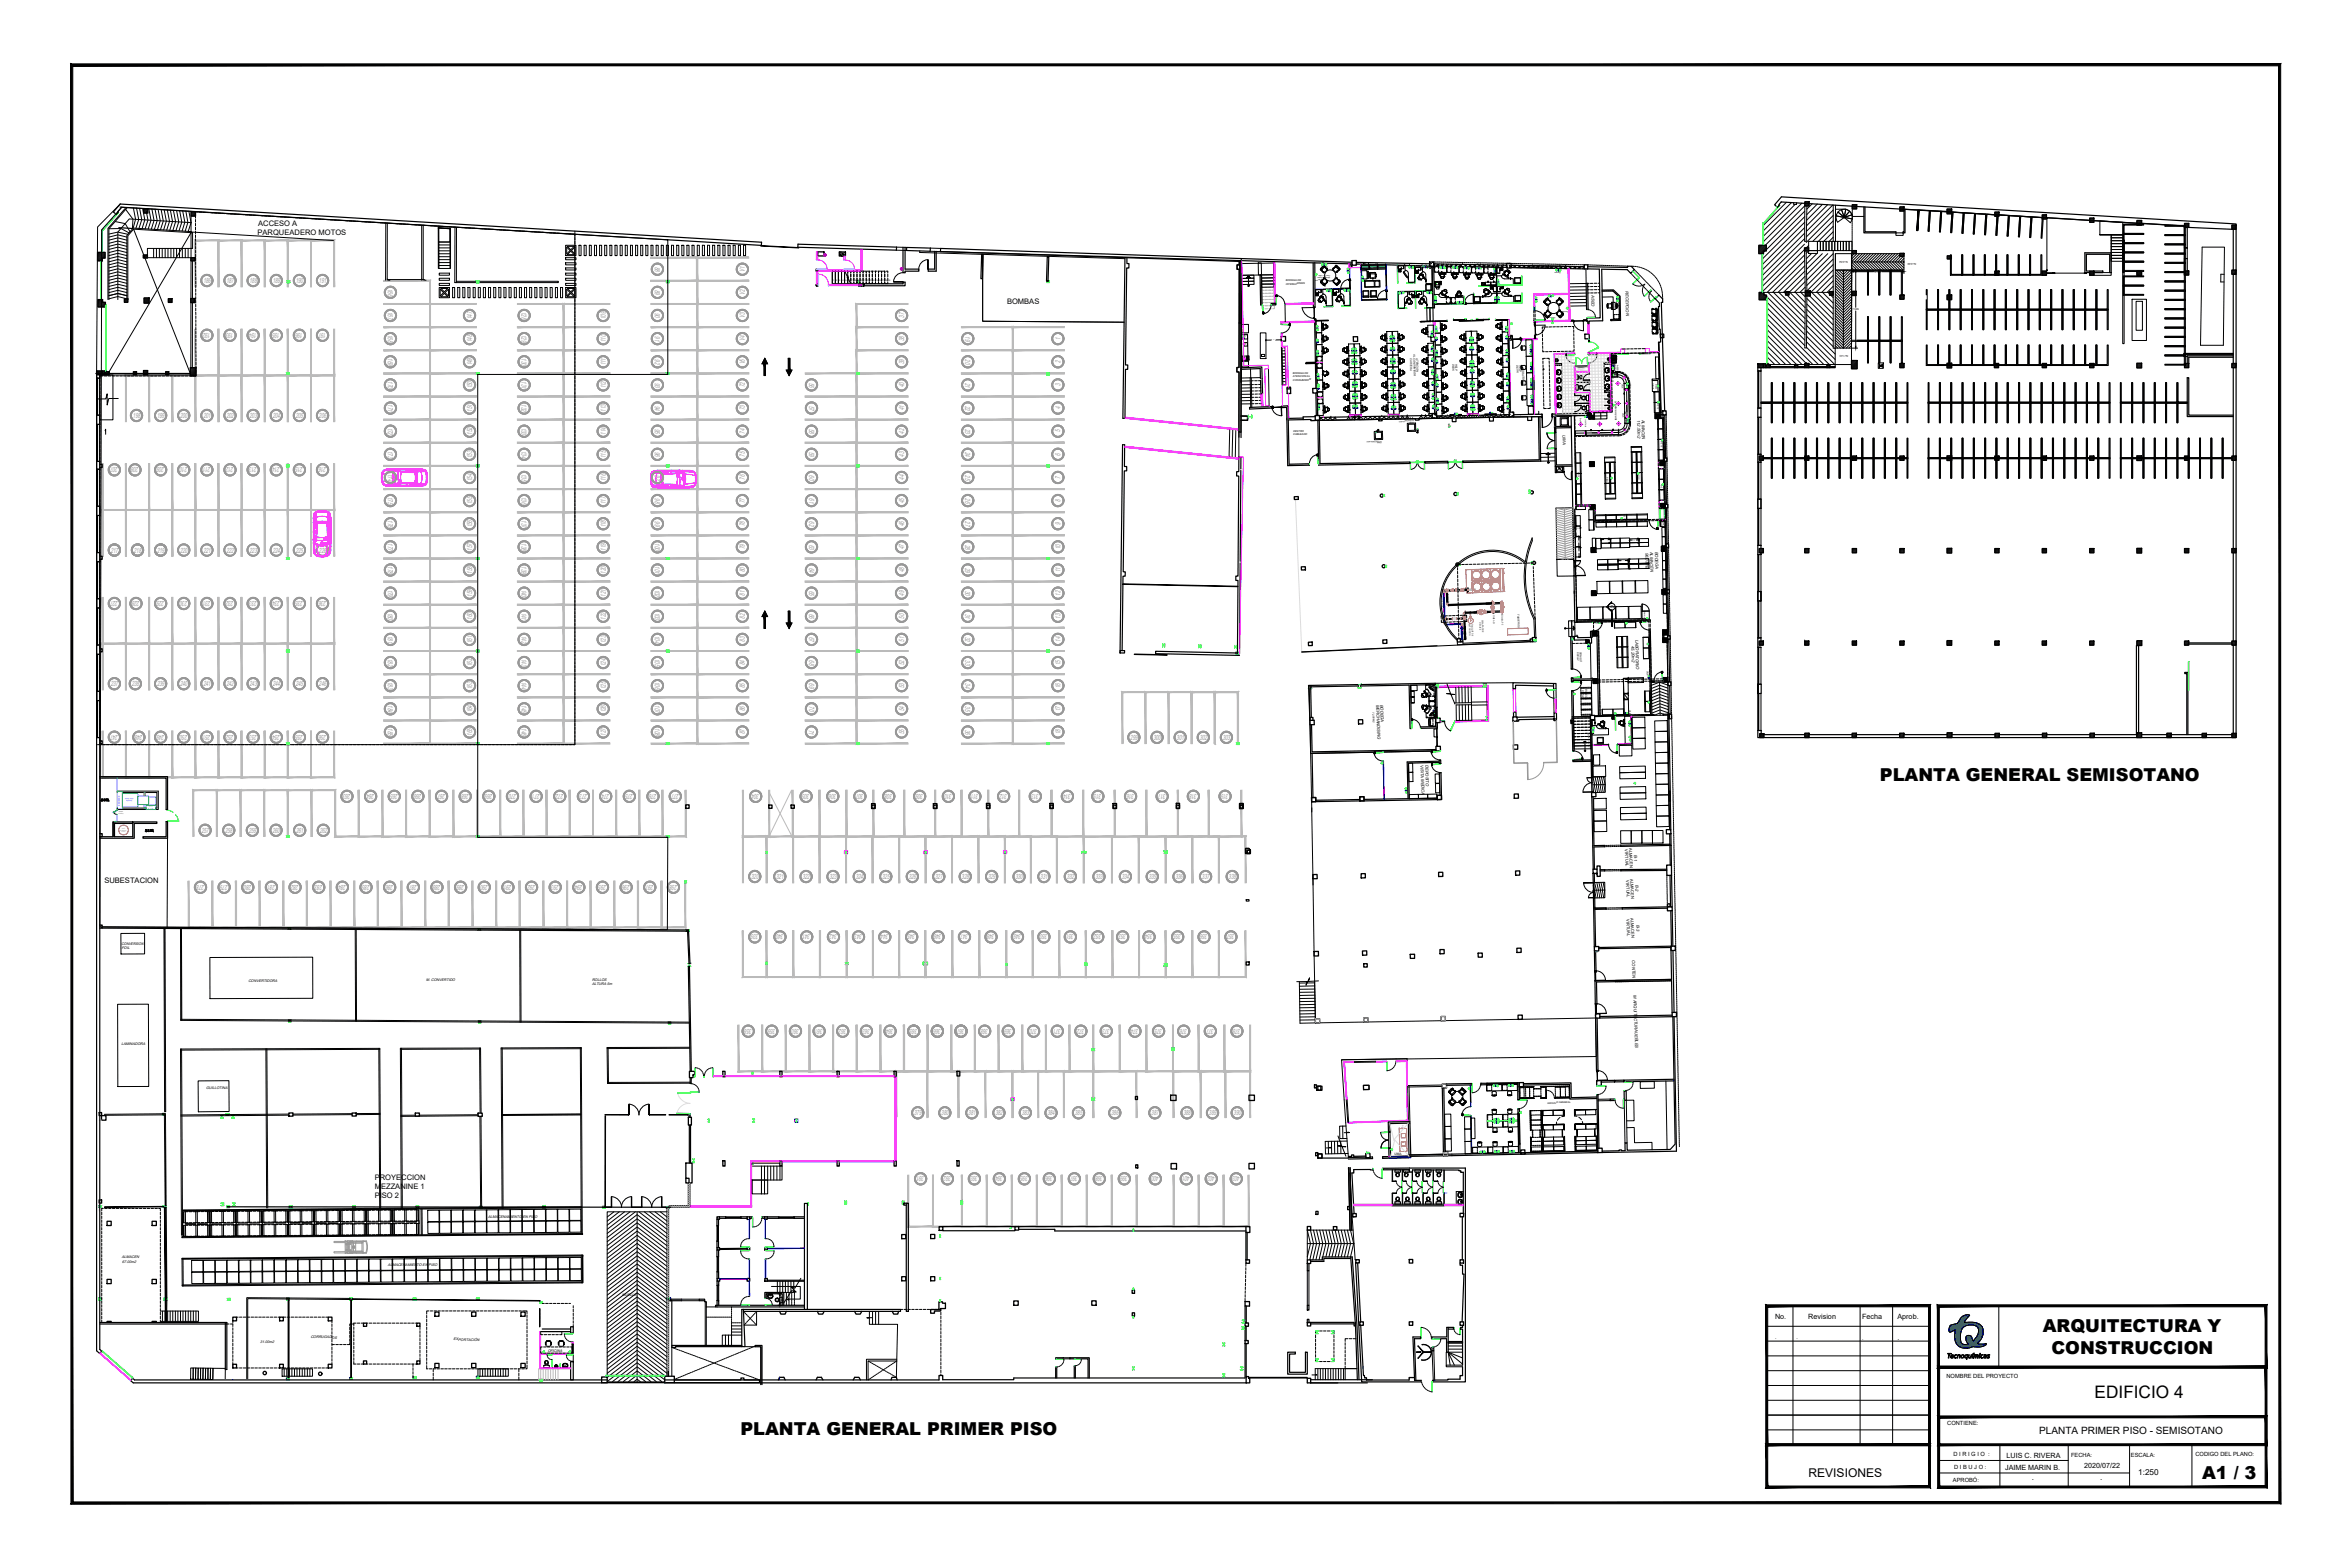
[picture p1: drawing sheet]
<svg xmlns="http://www.w3.org/2000/svg" width="914mm" height="610mm" viewBox="0 0 914 610" stroke-linecap="round" stroke-linejoin="round" font-family="sans-serif">
<defs><g id="words">
<g font-size="6.9">
<text x="731.5" y="303.9">PLANTA GENERAL SEMISOTANO</text>
<text x="794.9" y="518.2">ARQUITECTURA Y</text>
<text x="798.2" y="526.6">CONSTRUCCION</text>
<text x="288.1" y="558.1">PLANTA GENERAL PRIMER PISO</text>
<text x="856.9" y="575.2">A1 / 3</text>
</g>
<text font-size="6.7" x="815" y="543.9">EDIFICIO 4</text>
<text font-size="4.7" x="703.7" y="574.7">REVISIONES</text>
<text font-size="3.9" x="793.5" y="557.8">PLANTA PRIMER PISO - SEMISOTANO</text>
<g font-size="3.2">
<text x="790.6" y="575.9">.</text>
<text x="817.2" y="575.9">.</text>
<text x="832" y="573.6">1:250</text>
</g>
<g font-size="2.9">
<text x="100.5" y="87.8">ACCESO A</text>
<text x="100.2" y="91.4">PARQUEADERO MOTOS</text>
<text x="391.8" y="118.2">BOMBAS</text>
<text x="40.6" y="343.4">SUBESTACION</text>
<text x="145.8" y="459.1">PROYECCION</text>
<text x="145.8" y="462.6">MEZZANINE 1</text>
<text x="145.8" y="465.9">PISO 2</text>
</g>
<g font-size="2.8" fill="#989898">
<text x="254.8" y="103.8" transform="rotate(90 254.8 103.8)">88</text>
<text x="289.9" y="105.7" transform="rotate(-90 289.9 105.7)">V1</text>
<text x="79.1" y="110.1">186</text>
<text x="88.1" y="110.1">187</text>
<text x="97.1" y="110.1">188</text>
<text x="106.1" y="110.1">189</text>
<text x="115.1" y="110.1">190</text>
<text x="124.1" y="110.1">191</text>
<text x="151" y="112.4" transform="rotate(90 151 112.4)">166</text>
<text x="254.8" y="112.8" transform="rotate(90 254.8 112.8)">89</text>
<text x="289.9" y="114.8" transform="rotate(-90 289.9 114.8)">V2</text>
<text x="151" y="121.3" transform="rotate(90 151 121.3)">167</text>
<text x="183.7" y="124.1" transform="rotate(-90 183.7 124.1)">147</text>
<text x="202.9" y="121.3" transform="rotate(90 202.9 121.3)">128</text>
<text x="235.7" y="124.1" transform="rotate(-90 235.7 124.1)">109</text>
<text x="254.8" y="121.8" transform="rotate(90 254.8 121.8)">90</text>
<text x="289.9" y="123.8" transform="rotate(-90 289.9 123.8)">V3</text>
<text x="351.8" y="123.7" transform="rotate(-90 351.8 123.7)">37</text>
<text x="81.9" y="129.5" transform="rotate(180 81.9 129.5)">192</text>
<text x="90.9" y="129.5" transform="rotate(180 90.9 129.5)">193</text>
<text x="99.9" y="129.5" transform="rotate(180 99.9 129.5)">194</text>
<text x="108.9" y="129.5" transform="rotate(180 108.9 129.5)">195</text>
<text x="117.9" y="129.5" transform="rotate(180 117.9 129.5)">196</text>
<text x="126.9" y="129.5" transform="rotate(180 126.9 129.5)">197</text>
<text x="151" y="130.3" transform="rotate(90 151 130.3)">168</text>
<text x="202.9" y="130.3" transform="rotate(90 202.9 130.3)">129</text>
<text x="254.8" y="130.8" transform="rotate(90 254.8 130.8)">91</text>
<text x="375.6" y="130.8" transform="rotate(90 375.6 130.8)">19</text>
<text x="183.7" y="133.1" transform="rotate(-90 183.7 133.1)">148</text>
<text x="235.7" y="133.1" transform="rotate(-90 235.7 133.1)">110</text>
<text x="289.9" y="132.8" transform="rotate(-90 289.9 132.8)">V4</text>
<text x="351.8" y="132.7" transform="rotate(-90 351.8 132.7)">38</text>
<text x="412.6" y="132.2" transform="rotate(-90 412.6 132.2)">1</text>
<text x="151" y="139.4" transform="rotate(90 151 139.4)">169</text>
<text x="183.7" y="142.2" transform="rotate(-90 183.7 142.2)">149</text>
<text x="202.9" y="139.4" transform="rotate(90 202.9 139.4)">130</text>
<text x="235.7" y="142.2" transform="rotate(-90 235.7 142.2)">111</text>
<text x="254.8" y="139.8" transform="rotate(90 254.8 139.8)">92</text>
<text x="289.9" y="141.8" transform="rotate(-90 289.9 141.8)">V5</text>
<text x="351.8" y="141.7" transform="rotate(-90 351.8 141.7)">39</text>
<text x="375.6" y="139.8" transform="rotate(90 375.6 139.8)">20</text>
<text x="412.6" y="141.2" transform="rotate(-90 412.6 141.2)">2</text>
<text x="151" y="148.3" transform="rotate(90 151 148.3)">170</text>
<text x="202.9" y="148.3" transform="rotate(90 202.9 148.3)">131</text>
<text x="254.8" y="148.8" transform="rotate(90 254.8 148.8)">93</text>
<text x="314.8" y="148.8" transform="rotate(90 314.8 148.8)">56</text>
<text x="375.6" y="148.8" transform="rotate(90 375.6 148.8)">21</text>
<text x="183.7" y="151.1" transform="rotate(-90 183.7 151.1)">150</text>
<text x="235.7" y="151.1" transform="rotate(-90 235.7 151.1)">112</text>
<text x="289.9" y="150.7" transform="rotate(-90 289.9 150.7)">72</text>
<text x="351.8" y="150.7" transform="rotate(-90 351.8 150.7)">40</text>
<text x="412.6" y="150.2" transform="rotate(-90 412.6 150.2)">3</text>
<text x="150.9" y="157.4" transform="rotate(90 150.9 157.4)">171</text>
<text x="183.7" y="160.1" transform="rotate(-90 183.7 160.1)">151</text>
<text x="202.9" y="157.4" transform="rotate(90 202.9 157.4)">132</text>
<text x="235.7" y="160.1" transform="rotate(-90 235.7 160.1)">113</text>
<text x="254.8" y="157.8" transform="rotate(90 254.8 157.8)">94</text>
<text x="289.9" y="159.7" transform="rotate(-90 289.9 159.7)">73</text>
<text x="314.8" y="157.8" transform="rotate(90 314.8 157.8)">57</text>
<text x="351.8" y="159.7" transform="rotate(-90 351.8 159.7)">41</text>
<text x="375.6" y="157.8" transform="rotate(90 375.6 157.8)">22</text>
<text x="412.6" y="159.2" transform="rotate(-90 412.6 159.2)">4</text>
<text x="51.7" y="162.6">198</text>
<text x="61.1" y="162.6">199</text>
<text x="70.1" y="162.6">200</text>
<text x="79.1" y="162.6">201</text>
<text x="88.1" y="162.6">202</text>
<text x="97.1" y="162.6">203</text>
<text x="106.1" y="162.6">204</text>
<text x="115.1" y="162.6">205</text>
<text x="124.1" y="162.6">206</text>
<text x="150.9" y="166.3" transform="rotate(90 150.9 166.3)">172</text>
<text x="202.9" y="166.3" transform="rotate(90 202.9 166.3)">133</text>
<text x="254.8" y="166.8" transform="rotate(90 254.8 166.8)">95</text>
<text x="314.8" y="166.8" transform="rotate(90 314.8 166.8)">58</text>
<text x="375.6" y="166.8" transform="rotate(90 375.6 166.8)">23</text>
<text x="183.7" y="169.2" transform="rotate(-90 183.7 169.2)">152</text>
<text x="235.7" y="169.2" transform="rotate(-90 235.7 169.2)">114</text>
<text x="289.9" y="168.7" transform="rotate(-90 289.9 168.7)">74</text>
<text x="351.8" y="168.7" transform="rotate(-90 351.8 168.7)">42</text>
<text x="412.6" y="168.2" transform="rotate(-90 412.6 168.2)">5</text>
<text x="151" y="175.3" transform="rotate(90 151 175.3)">173</text>
<text x="183.7" y="178.1" transform="rotate(-90 183.7 178.1)">153</text>
<text x="202.9" y="175.3" transform="rotate(90 202.9 175.3)">134</text>
<text x="235.7" y="178.1" transform="rotate(-90 235.7 178.1)">115</text>
<text x="254.8" y="175.8" transform="rotate(90 254.8 175.8)">96</text>
<text x="289.8" y="177.7" transform="rotate(-90 289.8 177.7)">75</text>
<text x="314.8" y="175.8" transform="rotate(90 314.8 175.8)">59</text>
<text x="351.8" y="177.7" transform="rotate(-90 351.8 177.7)">43</text>
<text x="375.6" y="175.8" transform="rotate(90 375.6 175.8)">24</text>
<text x="412.6" y="177.2" transform="rotate(-90 412.6 177.2)">6</text>
<text x="45.9" y="181.8" transform="rotate(180 45.9 181.8)">207</text>
<text x="53.9" y="181.8" transform="rotate(180 53.9 181.8)">208</text>
<text x="63.9" y="181.8" transform="rotate(180 63.9 181.8)">209</text>
<text x="72.9" y="181.8" transform="rotate(180 72.9 181.8)">210</text>
<text x="81.9" y="181.8" transform="rotate(180 81.9 181.8)">211</text>
<text x="90.9" y="181.8" transform="rotate(180 90.9 181.8)">212</text>
<text x="99.9" y="181.8" transform="rotate(180 99.9 181.8)">213</text>
<text x="108.9" y="181.8" transform="rotate(180 108.9 181.8)">214</text>
<text x="117.9" y="181.8" transform="rotate(180 117.9 181.8)">215</text>
<text x="126.9" y="181.8" transform="rotate(180 126.9 181.8)">216</text>
<text x="150.9" y="184.4" transform="rotate(90 150.9 184.4)">174</text>
<text x="202.9" y="184.4" transform="rotate(90 202.9 184.4)">135</text>
<text x="254.8" y="184.8" transform="rotate(90 254.8 184.8)">97</text>
<text x="314.8" y="184.8" transform="rotate(90 314.8 184.8)">60</text>
<text x="375.6" y="184.8" transform="rotate(90 375.6 184.8)">25</text>
<text x="183.7" y="187.2" transform="rotate(-90 183.7 187.2)">154</text>
<text x="235.7" y="187.2" transform="rotate(-90 235.7 187.2)">116</text>
<text x="289.9" y="186.7" transform="rotate(-90 289.9 186.7)">76</text>
<text x="351.8" y="186.7" transform="rotate(-90 351.8 186.7)">44</text>
<text x="412.6" y="186.2" transform="rotate(-90 412.6 186.2)">7</text>
<text x="151" y="193.3" transform="rotate(90 151 193.3)">175</text>
<text x="183.7" y="196.1" transform="rotate(-90 183.7 196.1)">155</text>
<text x="202.9" y="193.3" transform="rotate(90 202.9 193.3)">136</text>
<text x="235.7" y="196.1" transform="rotate(-90 235.7 196.1)">117</text>
<text x="254.8" y="193.8" transform="rotate(90 254.8 193.8)">98</text>
<text x="289.9" y="195.7" transform="rotate(-90 289.9 195.7)">77</text>
<text x="314.8" y="193.8" transform="rotate(90 314.8 193.8)">61</text>
<text x="351.8" y="195.7" transform="rotate(-90 351.8 195.7)">45</text>
<text x="375.6" y="193.8" transform="rotate(90 375.6 193.8)">26</text>
<text x="412.6" y="195.2" transform="rotate(-90 412.6 195.2)">8</text>
<text x="151" y="202.4" transform="rotate(90 151 202.4)">176</text>
<text x="202.9" y="202.4" transform="rotate(90 202.9 202.4)">137</text>
<text x="254.8" y="202.8" transform="rotate(90 254.8 202.8)">99</text>
<text x="314.8" y="202.8" transform="rotate(90 314.8 202.8)">62</text>
<text x="375.6" y="202.8" transform="rotate(90 375.6 202.8)">27</text>
<text x="183.7" y="205.1" transform="rotate(-90 183.7 205.1)">156</text>
<text x="235.7" y="205.1" transform="rotate(-90 235.7 205.1)">118</text>
<text x="289.9" y="204.7" transform="rotate(-90 289.9 204.7)">78</text>
<text x="351.8" y="204.7" transform="rotate(-90 351.8 204.7)">46</text>
<text x="412.6" y="204.2" transform="rotate(-90 412.6 204.2)">9</text>
<text x="43.1" y="215">217</text>
<text x="52.1" y="215">218</text>
<text x="61.1" y="215">219</text>
<text x="70.1" y="215">220</text>
<text x="79.1" y="215">221</text>
<text x="88.1" y="215">222</text>
<text x="97.1" y="215">223</text>
<text x="106.1" y="215">224</text>
<text x="115.1" y="215">225</text>
<text x="124.1" y="215">226</text>
<text x="150.9" y="211.4" transform="rotate(90 150.9 211.4)">177</text>
<text x="183.7" y="214.2" transform="rotate(-90 183.7 214.2)">157</text>
<text x="202.9" y="211.4" transform="rotate(90 202.9 211.4)">138</text>
<text x="235.7" y="214.2" transform="rotate(-90 235.7 214.2)">119</text>
<text x="254.8" y="211.4" transform="rotate(90 254.8 211.4)">100</text>
<text x="289.9" y="213.7" transform="rotate(-90 289.9 213.7)">79</text>
<text x="314.8" y="211.8" transform="rotate(90 314.8 211.8)">63</text>
<text x="351.8" y="213.7" transform="rotate(-90 351.8 213.7)">47</text>
<text x="375.6" y="211.8" transform="rotate(90 375.6 211.8)">28</text>
<text x="412.6" y="213.7" transform="rotate(-90 412.6 213.7)">10</text>
<text x="151" y="220.3" transform="rotate(90 151 220.3)">178</text>
<text x="202.9" y="220.3" transform="rotate(90 202.9 220.3)">139</text>
<text x="254.8" y="220.3" transform="rotate(90 254.8 220.3)">101</text>
<text x="314.8" y="220.8" transform="rotate(90 314.8 220.8)">64</text>
<text x="375.6" y="220.8" transform="rotate(90 375.6 220.8)">29</text>
<text x="183.7" y="223.1" transform="rotate(-90 183.7 223.1)">158</text>
<text x="235.7" y="223.1" transform="rotate(-90 235.7 223.1)">120</text>
<text x="289.9" y="222.7" transform="rotate(-90 289.9 222.7)">80</text>
<text x="351.8" y="222.7" transform="rotate(-90 351.8 222.7)">48</text>
<text x="412.6" y="222.7" transform="rotate(-90 412.6 222.7)">11</text>
<text x="45.9" y="233.8" transform="rotate(180 45.9 233.8)">227</text>
<text x="54.3" y="233.8" transform="rotate(180 54.3 233.8)">228</text>
<text x="63.9" y="233.8" transform="rotate(180 63.9 233.8)">229</text>
<text x="72.9" y="233.8" transform="rotate(180 72.9 233.8)">230</text>
<text x="81.9" y="233.8" transform="rotate(180 81.9 233.8)">231</text>
<text x="90.9" y="233.8" transform="rotate(180 90.9 233.8)">232</text>
<text x="99.9" y="233.8" transform="rotate(180 99.9 233.8)">233</text>
<text x="108.9" y="233.8" transform="rotate(180 108.9 233.8)">234</text>
<text x="117.9" y="233.8" transform="rotate(180 117.9 233.8)">235</text>
<text x="126.9" y="233.8" transform="rotate(180 126.9 233.8)">236</text>
<text x="151" y="229.4" transform="rotate(90 151 229.4)">179</text>
<text x="183.7" y="232.2" transform="rotate(-90 183.7 232.2)">159</text>
<text x="202.9" y="229.4" transform="rotate(90 202.9 229.4)">140</text>
<text x="235.7" y="232.2" transform="rotate(-90 235.7 232.2)">121</text>
<text x="254.8" y="229.4" transform="rotate(90 254.8 229.4)">102</text>
<text x="289.9" y="231.7" transform="rotate(-90 289.9 231.7)">81</text>
<text x="314.8" y="229.8" transform="rotate(90 314.8 229.8)">65</text>
<text x="351.8" y="231.7" transform="rotate(-90 351.8 231.7)">49</text>
<text x="375.6" y="229.8" transform="rotate(90 375.6 229.8)">30</text>
<text x="412.6" y="231.7" transform="rotate(-90 412.6 231.7)">12</text>
<text x="151" y="238.3" transform="rotate(90 151 238.3)">180</text>
<text x="202.9" y="238.3" transform="rotate(90 202.9 238.3)">141</text>
<text x="254.8" y="238.3" transform="rotate(90 254.8 238.3)">103</text>
<text x="314.8" y="238.8" transform="rotate(90 314.8 238.8)">66</text>
<text x="375.6" y="238.8" transform="rotate(90 375.6 238.8)">31</text>
<text x="183.7" y="241.1" transform="rotate(-90 183.7 241.1)">160</text>
<text x="235.7" y="241.1" transform="rotate(-90 235.7 241.1)">122</text>
<text x="289.9" y="240.7" transform="rotate(-90 289.9 240.7)">82</text>
<text x="351.8" y="240.7" transform="rotate(-90 351.8 240.7)">50</text>
<text x="412.6" y="240.7" transform="rotate(-90 412.6 240.7)">13</text>
<text x="151" y="247.4" transform="rotate(90 151 247.4)">181</text>
<text x="183.7" y="250.1" transform="rotate(-90 183.7 250.1)">161</text>
<text x="202.9" y="247.4" transform="rotate(90 202.9 247.4)">142</text>
<text x="235.7" y="250.1" transform="rotate(-90 235.7 250.1)">123</text>
<text x="254.8" y="247.4" transform="rotate(90 254.8 247.4)">104</text>
<text x="289.9" y="249.7" transform="rotate(-90 289.9 249.7)">83</text>
<text x="314.8" y="247.8" transform="rotate(90 314.8 247.8)">67</text>
<text x="351.8" y="249.7" transform="rotate(-90 351.8 249.7)">51</text>
<text x="375.6" y="247.8" transform="rotate(90 375.6 247.8)">32</text>
<text x="412.6" y="249.7" transform="rotate(-90 412.6 249.7)">14</text>
<text x="151" y="256.4" transform="rotate(90 151 256.4)">182</text>
<text x="202.9" y="256.4" transform="rotate(90 202.9 256.4)">143</text>
<text x="254.8" y="256.4" transform="rotate(90 254.8 256.4)">105</text>
<text x="314.8" y="256.8" transform="rotate(90 314.8 256.8)">68</text>
<text x="375.6" y="256.8" transform="rotate(90 375.6 256.8)">33</text>
<text x="183.7" y="259.2" transform="rotate(-90 183.7 259.2)">162</text>
<text x="235.7" y="259.2" transform="rotate(-90 235.7 259.2)">124</text>
<text x="289.9" y="258.7" transform="rotate(-90 289.9 258.7)">84</text>
<text x="351.8" y="258.7" transform="rotate(-90 351.8 258.7)">52</text>
<text x="412.6" y="258.7" transform="rotate(-90 412.6 258.7)">15</text>
<text x="43.1" y="267">237</text>
<text x="51.3" y="267">238</text>
<text x="61.1" y="267">239</text>
<text x="70.1" y="267">240</text>
<text x="79.1" y="267">241</text>
<text x="88.1" y="267">242</text>
<text x="97.1" y="267">243</text>
<text x="106.1" y="267">244</text>
<text x="115.1" y="267">245</text>
<text x="124.1" y="267">246</text>
<text x="151" y="265.3" transform="rotate(90 151 265.3)">183</text>
<text x="183.7" y="268.1" transform="rotate(-90 183.7 268.1)">163</text>
<text x="202.9" y="265.3" transform="rotate(90 202.9 265.3)">144</text>
<text x="235.7" y="268.1" transform="rotate(-90 235.7 268.1)">125</text>
<text x="254.8" y="265.3" transform="rotate(90 254.8 265.3)">106</text>
<text x="289.9" y="267.7" transform="rotate(-90 289.9 267.7)">85</text>
<text x="314.8" y="265.8" transform="rotate(90 314.8 265.8)">69</text>
<text x="351.8" y="267.7" transform="rotate(-90 351.8 267.7)">53</text>
<text x="375.6" y="265.8" transform="rotate(90 375.6 265.8)">34</text>
<text x="412.6" y="267.7" transform="rotate(-90 412.6 267.7)">16</text>
<text x="151" y="274.4" transform="rotate(90 151 274.4)">184</text>
<text x="202.9" y="274.4" transform="rotate(90 202.9 274.4)">145</text>
<text x="254.8" y="274.4" transform="rotate(90 254.8 274.4)">107</text>
<text x="314.8" y="274.8" transform="rotate(90 314.8 274.8)">70</text>
<text x="375.6" y="274.8" transform="rotate(90 375.6 274.8)">35</text>
<text x="183.7" y="277.2" transform="rotate(-90 183.7 277.2)">164</text>
<text x="235.7" y="277.2" transform="rotate(-90 235.7 277.2)">126</text>
<text x="289.9" y="276.7" transform="rotate(-90 289.9 276.7)">86</text>
<text x="351.8" y="276.7" transform="rotate(-90 351.8 276.7)">54</text>
<text x="412.6" y="276.7" transform="rotate(-90 412.6 276.7)">17</text>
<text x="45.9" y="285.8" transform="rotate(180 45.9 285.8)">247</text>
<text x="55.5" y="285.8" transform="rotate(180 55.5 285.8)">248</text>
<text x="63.9" y="285.8" transform="rotate(180 63.9 285.8)">249</text>
<text x="72.9" y="285.8" transform="rotate(180 72.9 285.8)">250</text>
<text x="81.9" y="285.8" transform="rotate(180 81.9 285.8)">251</text>
<text x="90.9" y="285.8" transform="rotate(180 90.9 285.8)">252</text>
<text x="99.9" y="285.8" transform="rotate(180 99.9 285.8)">253</text>
<text x="108.9" y="285.8" transform="rotate(180 108.9 285.8)">254</text>
<text x="117.9" y="285.8" transform="rotate(180 117.9 285.8)">255</text>
<text x="126.9" y="285.8" transform="rotate(180 126.9 285.8)">256</text>
<text x="151" y="283.3" transform="rotate(90 151 283.3)">185</text>
<text x="183.7" y="286.2" transform="rotate(-90 183.7 286.2)">165</text>
<text x="202.9" y="283.3" transform="rotate(90 202.9 283.3)">146</text>
<text x="235.7" y="286.2" transform="rotate(-90 235.7 286.2)">127</text>
<text x="254.8" y="283.3" transform="rotate(90 254.8 283.3)">108</text>
<text x="289.9" y="285.7" transform="rotate(-90 289.9 285.7)">87</text>
<text x="314.7" y="283.8" transform="rotate(90 314.7 283.8)">71</text>
<text x="351.8" y="285.7" transform="rotate(-90 351.8 285.7)">55</text>
<text x="375.6" y="283.8" transform="rotate(90 375.6 283.8)">36</text>
<text x="412.6" y="285.7" transform="rotate(-90 412.6 285.7)">18</text>
<text x="439.8" y="287.9">299</text>
<text x="448.8" y="287.9">300</text>
<text x="457.8" y="287.9">301</text>
<text x="466.8" y="287.9">302</text>
<text x="475.8" y="287.9">303</text>
<text x="136.4" y="308.8" transform="rotate(180 136.4 308.8)">263</text>
<text x="145.6" y="308.8" transform="rotate(180 145.6 308.8)">264</text>
<text x="154.8" y="308.8" transform="rotate(180 154.8 308.8)">265</text>
<text x="164" y="308.8" transform="rotate(180 164 308.8)">266</text>
<text x="173.2" y="308.8" transform="rotate(180 173.2 308.8)">267</text>
<text x="182.4" y="308.8" transform="rotate(180 182.4 308.8)">268</text>
<text x="191.6" y="308.8" transform="rotate(180 191.6 308.8)">269</text>
<text x="200.8" y="308.8" transform="rotate(180 200.8 308.8)">270</text>
<text x="210" y="308.8" transform="rotate(180 210 308.8)">271</text>
<text x="219.2" y="308.8" transform="rotate(180 219.2 308.8)">272</text>
<text x="228.4" y="308.8" transform="rotate(180 228.4 308.8)">273</text>
<text x="237.1" y="308.8" transform="rotate(180 237.1 308.8)">274</text>
<text x="246.3" y="308.8" transform="rotate(180 246.3 308.8)">275</text>
<text x="255.5" y="308.8" transform="rotate(180 255.5 308.8)">276</text>
<text x="264.2" y="308.8" transform="rotate(180 264.2 308.8)">277</text>
<text x="295.4" y="308.8" transform="rotate(180 295.4 308.8)">304</text>
<text x="315" y="308.8" transform="rotate(180 315 308.8)">305</text>
<text x="325.5" y="308.8" transform="rotate(180 325.5 308.8)">306</text>
<text x="336" y="308.8" transform="rotate(180 336 308.8)">307</text>
<text x="347.2" y="308.8" transform="rotate(180 347.2 308.8)">308</text>
<text x="359.2" y="308.8" transform="rotate(180 359.2 308.8)">309</text>
<text x="370.4" y="308.8" transform="rotate(180 370.4 308.8)">310</text>
<text x="380.7" y="308.9" transform="rotate(180 380.7 308.9)">311</text>
<text x="391.9" y="308.8" transform="rotate(180 391.9 308.8)">312</text>
<text x="404.2" y="308.8" transform="rotate(180 404.2 308.8)">313</text>
<text x="416.7" y="308.8" transform="rotate(180 416.7 308.8)">314</text>
<text x="428.6" y="308.8" transform="rotate(180 428.6 308.8)">315</text>
<text x="441.3" y="308.8" transform="rotate(180 441.3 308.8)">316</text>
<text x="453.6" y="308.8" transform="rotate(180 453.6 308.8)">317</text>
<text x="465.8" y="308.8" transform="rotate(180 465.8 308.8)">318</text>
<text x="478.1" y="308.8" transform="rotate(180 478.1 308.8)">319</text>
<text x="78.4" y="324">257</text>
<text x="87.6" y="324">258</text>
<text x="96.8" y="324">259</text>
<text x="106" y="324">260</text>
<text x="115.2" y="324">261</text>
<text x="124.4" y="324">262</text>
<text x="292.3" y="342">320</text>
<text x="302" y="342">321</text>
<text x="333" y="342">324</text>
<text x="343.3" y="342">325</text>
<text x="353.6" y="342">326</text>
<text x="363.9" y="342">327</text>
<text x="374.2" y="342">328</text>
<text x="384.5" y="342">329</text>
<text x="79.4" y="344.2" transform="rotate(180 79.4 344.2)">278</text>
<text x="88.6" y="344.2" transform="rotate(180 88.6 344.2)">279</text>
<text x="97.8" y="344.2" transform="rotate(180 97.8 344.2)">280</text>
<text x="107" y="344.2" transform="rotate(180 107 344.2)">281</text>
<text x="116.2" y="344.2" transform="rotate(180 116.2 344.2)">282</text>
<text x="125.4" y="344.2" transform="rotate(180 125.4 344.2)">283</text>
<text x="134.6" y="344.2" transform="rotate(180 134.6 344.2)">284</text>
<text x="143.8" y="344.2" transform="rotate(180 143.8 344.2)">285</text>
<text x="153" y="344.2" transform="rotate(180 153 344.2)">286</text>
<text x="162.2" y="344.2" transform="rotate(180 162.2 344.2)">287</text>
<text x="171.4" y="344.2" transform="rotate(180 171.4 344.2)">288</text>
<text x="180.6" y="344.2" transform="rotate(180 180.6 344.2)">289</text>
<text x="189.8" y="344.2" transform="rotate(180 189.8 344.2)">290</text>
<text x="199.1" y="344.2" transform="rotate(180 199.1 344.2)">291</text>
<text x="208.2" y="344.2" transform="rotate(180 208.2 344.2)">292</text>
<text x="217.4" y="344.2" transform="rotate(180 217.4 344.2)">293</text>
<text x="226.7" y="344.2" transform="rotate(180 226.7 344.2)">294</text>
<text x="235.8" y="344.2" transform="rotate(180 235.8 344.2)">295</text>
<text x="245" y="344.2" transform="rotate(180 245 344.2)">296</text>
<text x="254.3" y="344.2" transform="rotate(180 254.3 344.2)">297</text>
<text x="263.4" y="344.2" transform="rotate(180 263.4 344.2)">298</text>
<text x="312.3" y="342">322</text>
<text x="322.7" y="342">323</text>
<text x="395.1" y="342">330</text>
<text x="404.8" y="342">331</text>
<text x="415.1" y="342">332</text>
<text x="426.2" y="342">333</text>
<text x="436.5" y="342">334</text>
<text x="447" y="342">335</text>
<text x="457.4" y="342">336</text>
<text x="467.7" y="342">337</text>
<text x="478.1" y="342">338</text>
<text x="295.1" y="363.5" transform="rotate(180 295.1 363.5)">339</text>
<text x="304.9" y="363.5" transform="rotate(180 304.9 363.5)">340</text>
<text x="315.3" y="363.5" transform="rotate(180 315.3 363.5)">341</text>
<text x="325.7" y="363.5" transform="rotate(180 325.7 363.5)">342</text>
<text x="335.4" y="363.5" transform="rotate(180 335.4 363.5)">343</text>
<text x="345.7" y="363.5" transform="rotate(180 345.7 363.5)">344</text>
<text x="356.2" y="363.5" transform="rotate(180 356.2 363.5)">345</text>
<text x="366.4" y="363.5" transform="rotate(180 366.4 363.5)">346</text>
<text x="376.7" y="363.5" transform="rotate(180 376.7 363.5)">347</text>
<text x="387" y="363.5" transform="rotate(180 387 363.5)">348</text>
<text x="397.3" y="363.5" transform="rotate(180 397.3 363.5)">349</text>
<text x="407.6" y="363.5" transform="rotate(180 407.6 363.5)">350</text>
<text x="417.9" y="363.5" transform="rotate(180 417.9 363.5)">351</text>
<text x="428.5" y="363.5" transform="rotate(180 428.5 363.5)">352</text>
<text x="438.2" y="363.5" transform="rotate(180 438.2 363.5)">353</text>
<text x="448.5" y="363.5" transform="rotate(180 448.5 363.5)">354</text>
<text x="459.7" y="363.5" transform="rotate(180 459.7 363.5)">355</text>
<text x="469.9" y="363.5" transform="rotate(180 469.9 363.5)">356</text>
<text x="480.4" y="363.5" transform="rotate(180 480.4 363.5)">357</text>
<text x="292.5" y="400.2" transform="rotate(180 292.5 400.2)">358</text>
<text x="301.8" y="400.2" transform="rotate(180 301.8 400.2)">359</text>
<text x="310.9" y="400.2" transform="rotate(180 310.9 400.2)">360</text>
<text x="320.1" y="400.2" transform="rotate(180 320.1 400.2)">361</text>
<text x="329.4" y="400.2" transform="rotate(180 329.4 400.2)">362</text>
<text x="338.5" y="400.2" transform="rotate(180 338.5 400.2)">363</text>
<text x="347.7" y="400.2" transform="rotate(180 347.7 400.2)">364</text>
<text x="357" y="400.2" transform="rotate(180 357 400.2)">365</text>
<text x="366.1" y="400.2" transform="rotate(180 366.1 400.2)">366</text>
<text x="375.3" y="400.2" transform="rotate(180 375.3 400.2)">367</text>
<text x="384.6" y="400.2" transform="rotate(180 384.6 400.2)">368</text>
<text x="393.7" y="400.2" transform="rotate(180 393.7 400.2)">369</text>
<text x="403.6" y="400.2" transform="rotate(180 403.6 400.2)">370</text>
<text x="412.8" y="400.2" transform="rotate(180 412.8 400.2)">371</text>
<text x="422" y="400.2" transform="rotate(180 422 400.2)">372</text>
<text x="431.8" y="400.2" transform="rotate(180 431.8 400.2)">373</text>
<text x="443" y="400.2" transform="rotate(180 443 400.2)">374</text>
<text x="452.2" y="400.2" transform="rotate(180 452.2 400.2)">375</text>
<text x="462" y="400.2" transform="rotate(180 462 400.2)">376</text>
<text x="472.4" y="400.2" transform="rotate(180 472.4 400.2)">377</text>
<text x="482.7" y="400.2" transform="rotate(180 482.7 400.2)">378</text>
<text x="355.7" y="433.9">379</text>
<text x="366.3" y="433.9">380</text>
<text x="376.8" y="433.9">381</text>
<text x="387.3" y="433.9">382</text>
<text x="397.6" y="433.9">383</text>
<text x="407.6" y="433.9">384</text>
<text x="418.3" y="433.9">385</text>
<text x="432.4" y="433.9">386</text>
<text x="448" y="433.9">387</text>
<text x="460.5" y="433.9">388</text>
<text x="470.4" y="433.9">389</text>
<text x="480" y="433.9">390</text>
<text x="359.6" y="457.6" transform="rotate(180 359.6 457.6)">391</text>
<text x="370.1" y="457.6" transform="rotate(180 370.1 457.6)">392</text>
<text x="380.5" y="457.6" transform="rotate(180 380.5 457.6)">393</text>
<text x="390.3" y="457.6" transform="rotate(180 390.3 457.6)">394</text>
<text x="400" y="457.6" transform="rotate(180 400 457.6)">395</text>
<text x="409.7" y="457.6" transform="rotate(180 409.7 457.6)">396</text>
<text x="419.4" y="457.6" transform="rotate(180 419.4 457.6)">397</text>
<text x="429.2" y="457.6" transform="rotate(180 429.2 457.6)">398</text>
<text x="438.9" y="457.6" transform="rotate(180 438.9 457.6)">399</text>
<text x="450.9" y="457.6" transform="rotate(180 450.9 457.6)">400</text>
<text x="463" y="457.6" transform="rotate(180 463 457.6)">401</text>
<text x="472.7" y="457.6" transform="rotate(180 472.7 457.6)">402</text>
<text x="482.4" y="457.6" transform="rotate(180 482.4 457.6)">403</text>
</g>
<g font-size="2.8">
<text x="690.7" y="513.1">No.</text>
<text x="703.6" y="513.1">Revision</text>
<text x="724.6" y="513.2">Fecha</text>
<text x="738.3" y="513.2">Aprob.</text>
<text x="738.3" y="521.2">.</text>
<text x="780.8" y="567.1">LUIS C. RIVERA</text>
<text x="780.2" y="571.9">JAIME MARIN B.</text>
<text x="811" y="571.1">2020/07/22</text>
</g>
<g font-size="2.4">
<text x="690.7" y="521">.</text>
<text x="699.1" y="521">.</text>
<text x="724.6" y="521.1">.</text>
</g>
<g font-size="2.2">
<text x="757.4" y="535.9">NOMBRE DEL PROYECTO</text>
<text x="757.7" y="554.3">CONTIENE:</text>
<text x="760.1" y="566.4">D I R I G I O :</text>
<text x="805.9" y="566.9">FECHA:</text>
<text x="829.1" y="566.7">ESCALA:</text>
<text x="854.3" y="566.5">CODIGO DEL PLANO:</text>
<text x="760.4" y="571.5">D I B U J O :</text>
<text x="759.9" y="576.5">APROBÓ:</text>
</g>
<g font-size="1.6">
<text x="632.5" y="113.3" transform="rotate(89 632.5 113.3)">RECEPCION</text>
<text x="619.2" y="114.8" transform="rotate(89 619.2 114.8)">ASEO</text>
<text x="637.1" y="163.3" transform="rotate(89 637.1 163.3)">112.50m2</text>
<text x="638.8" y="163.2" transform="rotate(89 638.8 163.2)">ALMACEN</text>
<text x="608" y="169.4" transform="rotate(89 608 169.4)">UMA</text>
<text x="640.3" y="215.1" transform="rotate(89 640.3 215.1)">96.03m2</text>
<text x="642.1" y="214.6" transform="rotate(89 642.1 214.6)">ALMACEN</text>
<text x="644" y="214.6" transform="rotate(89 644 214.6)">BODEGA</text>
<text x="626.7" y="235.4" transform="rotate(90 626.7 235.4)">C</text>
<text x="634.8" y="251.3" transform="rotate(89 634.8 251.3)">45.20m2</text>
<text x="636.4" y="248.9" transform="rotate(89 636.4 248.9)">LABORATORIO</text>
<text x="535.5" y="274.2" transform="rotate(88 535.5 274.2)">MERCHANDISING</text>
<text x="537.1" y="274.2" transform="rotate(88 537.1 274.2)">BODEGA</text>
<text x="552.7" y="297.6" transform="rotate(88 552.7 297.6)">VISITA MEDICA</text>
<text x="554.6" y="297.6" transform="rotate(88 554.6 297.6)">DEPOSITO</text>
<text x="633.9" y="329.9" transform="rotate(87 633.9 329.9)">ALMACEN</text>
<text x="632.2" y="330.4" transform="rotate(87 632.2 330.4)">VIRTUAL</text>
<text x="635.8" y="332.4" transform="rotate(88 635.8 332.4)">B-1</text>
<text x="634.3" y="341.9" transform="rotate(87 634.3 341.9)">ALMACEN</text>
<text x="632.7" y="342.4" transform="rotate(87 632.7 342.4)">VIRTUAL</text>
<text x="636.4" y="344.4" transform="rotate(87 636.4 344.4)">B-2</text>
<text x="632.8" y="357.5" transform="rotate(87 632.8 357.5)">VIRTUAL</text>
<text x="634.4" y="357" transform="rotate(87 634.4 357)">ALMACEN</text>
<text x="636.8" y="359.7" transform="rotate(88 636.8 359.7)">B-3</text>
<text x="635" y="373.6" transform="rotate(88 635 373.6)">CONTEN</text>
<text x="635.6" y="387.1" transform="rotate(88 635.6 387.1)">M ARQUITECTURAUEBLES</text>
</g>
<g font-size="1.4">
<text x="47.3" y="367.6">CONVERSION</text>
<text x="47.4" y="369.3" transform="rotate(-1 47.4 369.3)">FOIL</text>
<text x="96.6" y="381.9">CONVERTIDORA</text>
<text x="165.8" y="381.7">M. CONVERTIDO</text>
<text x="230.4" y="381.5">ROLLOS</text>
<text x="230.4" y="383.3">ALTURA 5m</text>
<text x="47.3" y="406.6">LAMINADORA</text>
<text x="80.2" y="423.6" transform="rotate(1 80.2 423.6)">GUILLOTINA</text>
<text x="189.9" y="473.9" transform="rotate(-1 189.9 473.9)">ALMACENAMIENTO EN PISO</text>
<text x="47.4" y="489.4" transform="rotate(1 47.4 489.4)">ALMACEN</text>
<text x="47.5" y="491.4" transform="rotate(1 47.5 491.4)">67.00m2</text>
<text x="151" y="492.6">ALMACENAMIENTO EN PISO</text>
<text x="242.1" y="504.2">MUELLE</text>
<text x="120.9" y="520.6" transform="rotate(1 120.9 520.6)">CORRUGADOS</text>
<text x="176.4" y="521.5" transform="rotate(1 176.4 521.5)">EXPORTACIÓN</text>
<text x="101.2" y="522.6" transform="rotate(1 101.2 522.6)">31.00m2</text>
<text x="213.1" y="525.9">OFICINA</text>
</g>
<text font-size="1.3" x="542.6" y="449.5" transform="rotate(-1 542.6 449.5)">UMA</text>
<g font-size="1">
<text x="718.9" y="101.7" transform="rotate(180 718.9 101.7)">N+0.54</text>
<text x="729.4" y="106">5.105</text>
<text x="745.5" y="102.4" transform="rotate(180 745.5 102.4)">N+0.00</text>
<text x="500.3" y="109.5" transform="rotate(-1 500.3 109.5)">BODEGA DE</text>
<text x="500.4" y="110.7" transform="rotate(-1 500.4 110.7)">OPERACIONES</text>
<text x="720.8" y="120.6">7.585</text>
<text x="550" y="137.8" transform="rotate(89 550 137.8)">AL CONSUMIDOR</text>
<text x="548.7" y="139.4" transform="rotate(89 548.7 139.4)">CARTERA</text>
<text x="551.1" y="139.4" transform="rotate(89 551.1 139.4)">ATENCION</text>
<text x="565.2" y="141.5" transform="rotate(89 565.2 141.5)">DESK</text>
<text x="566.3" y="141.5" transform="rotate(89 566.3 141.5)">HELP</text>
<text x="590.1" y="142.1" transform="rotate(89 590.1 142.1)">DESK</text>
<text x="591.2" y="142.1" transform="rotate(89 591.2 142.1)">HELP</text>
<text x="592.3" y="142.1" transform="rotate(89 592.3 142.1)">LABORATORIO</text>
<text x="629.2" y="141.9" transform="rotate(90 629.2 141.9)">h=0.50</text>
<text x="719.2" y="138.2" transform="rotate(180 719.2 138.2)">N+1.43</text>
<text x="503" y="145.5" transform="rotate(-1 503 145.5)">BODEGA DE</text>
<text x="503.1" y="148.1" transform="rotate(-1 503.1 148.1)">CONSUMIDOR</text>
<text x="503.1" y="146.8" transform="rotate(-1 503.1 146.8)">ATENCION AL</text>
<text x="627.3" y="146.4" transform="rotate(89 627.3 146.4)">h=1.15</text>
<text x="631.1" y="149.4" transform="rotate(89 631.1 149.4)">CAJA</text>
<text x="633.9" y="149.2" transform="rotate(88 633.9 149.2)">PISO</text>
<text x="644.1" y="149.4" transform="rotate(89 644.1 149.4)">h=0.40</text>
<text x="628.4" y="156" transform="rotate(89 628.4 156)">Se localizara con plantilla</text>
<text x="631.3" y="160.7" transform="rotate(90 631.3 160.7)">CAJA</text>
<text x="644.8" y="156.9" transform="rotate(89 644.8 156.9)">h=2.10</text>
<text x="614.8" y="162.6" transform="rotate(89 614.8 162.6)">h=xxx</text>
<text x="632.4" y="162.9" transform="rotate(88 632.4 162.9)">PISO</text>
<text x="503.1" y="168.1" transform="rotate(-1 503.1 168.1)">CENTRO</text>
<text x="503.2" y="169.3" transform="rotate(-1 503.2 169.3)">CABLEADO</text>
<text x="646.2" y="171.7" transform="rotate(89 646.2 171.7)">h=2.10</text>
<text x="613.9" y="183.6" transform="rotate(89 613.9 183.6)">h=2.10</text>
<text x="625.1" y="185.8" transform="rotate(88 625.1 185.8)">PISO</text>
<text x="637.3" y="184.9" transform="rotate(88 637.3 184.9)">PISO</text>
<text x="646.2" y="188.8" transform="rotate(89 646.2 188.8)">h=2.10</text>
<text x="631.8" y="200.1" transform="rotate(89 631.8 200.1)">h=2.10</text>
<text x="590.5" y="239" transform="rotate(88 590.5 239)">TABLEROS</text>
<text x="610.6" y="241.6" transform="rotate(90 610.6 241.6)">1</text>
<text x="611.8" y="241.6" transform="rotate(86 611.8 241.6)">2</text>
<text x="613.7" y="253.6" transform="rotate(88 613.7 253.6)">8.80m2</text>
<text x="614.7" y="253.6" transform="rotate(87 614.7 253.6)">SONIDO</text>
<text x="640.8" y="260.9" transform="rotate(89 640.8 260.9)">CAJA</text>
<text x="615.6" y="268.4" transform="rotate(88 615.6 268.4)">8.32m2</text>
<text x="616.9" y="268" transform="rotate(88 616.9 268)">BODEGA</text>
<text x="534.1" y="277.1" transform="rotate(88 534.1 277.1)">72.00 M2</text>
<text x="633.9" y="276.3" transform="rotate(89 633.9 276.3)">CAJA</text>
<text x="617.9" y="285.5" transform="rotate(90 617.9 285.5)">5</text>
<text x="617.9" y="288" transform="rotate(90 617.9 288)">3</text>
<text x="617.9" y="286.7" transform="rotate(85 617.9 286.7)">4</text>
<text x="618" y="290.3" transform="rotate(90 618 290.3)">1</text>
<text x="618" y="289.1" transform="rotate(86 618 289.1)">2</text>
<text x="301.9" y="505.9">1.1240</text>
</g>
<text font-size=".9" x="602.1" y="429.3" transform="rotate(-1 602.1 429.3)">ARCHIVO GENERAL</text>
<g font-size=".8" fill="#00ffbf">
<text x="512.4" y="107.5" transform="rotate(180 512.4 107.5)">V</text>
<text x="516.9" y="102.6" transform="rotate(180 516.9 102.6)">V</text>
<text x="604.7" y="115.3">V</text>
<text x="610.2" y="119.5" transform="rotate(-90 610.2 119.5)">V</text>
</g>
<g font-size=".8">
<text x="324.1" y="109.4">1</text>
<text x="325.4" y="109.4">2</text>
<text x="326.6" y="109.4">3</text>
<text x="327.8" y="109.4">4</text>
<text x="329" y="109.4">5</text>
<text x="330.2" y="109.4">6</text>
<text x="331.4" y="109.4">7</text>
<text x="332.6" y="109.4">8</text>
<text x="333.8" y="109.4">9</text>
<text x="334.7" y="109.4">10</text>
<text x="335.9" y="109.4">11</text>
<text x="337.1" y="109.4">12</text>
<text x="338.3" y="109.4">13</text>
<text x="339.5" y="109.4">14</text>
<text x="340.7" y="109.4">15</text>
<text x="341.9" y="109.4">16</text>
<text x="343.1" y="109.4">17</text>
<text x="344.3" y="109.4">18</text>
<text x="345.5" y="109.4">19</text>
<text x="581" y="238.6" transform="rotate(89 581 238.6)">BOMBA 01</text>
<text x="584.2" y="238.8" transform="rotate(89 584.2 238.8)">BOMBA 02</text>
<text x="571.6" y="242.7" transform="rotate(89 571.6 242.7)">EXPANSION</text>
<text x="572.6" y="242.7" transform="rotate(89 572.6 242.7)">TANQUE DE</text>
<text x="575.6" y="241.9" transform="rotate(89 575.6 241.9)">DE AIRE</text>
<text x="576.6" y="241" transform="rotate(89 576.6 241)">SEPARADOR</text>
</g>
<g font-size=".7">
<text x="516.7" y="103.5" transform="rotate(178 516.7 103.5)">Ranurar</text>
<text x="517.6" y="106.9" transform="rotate(179 517.6 106.9)">Para TV 1.60m</text>
<text x="517.6" y="107.6" transform="rotate(179 517.6 107.6)">Altura de Puntos</text>
<text x="607.3" y="105.7" transform="rotate(179 607.3 105.7)">Ranurar</text>
<text x="514.1" y="108.7" transform="rotate(179 514.1 108.7)">Ranurar</text>
<text x="605.2" y="123.3" transform="rotate(179 605.2 123.3)">Ranurar</text>
<text x="610.3" y="120.9" transform="rotate(179 610.3 120.9)">Ranurar</text>
<text x="628.4" y="141.5" transform="rotate(89 628.4 141.5)">Vademecum</text>
<text x="629" y="138.3" transform="rotate(88 629 138.3)">Carros</text>
<text x="628.1" y="145.2" transform="rotate(88 628.1 145.2)">Nevera</text>
<text x="643.1" y="148.9" transform="rotate(89 643.1 148.9)">Tu peso TQ</text>
<text x="550.2" y="164.2" transform="rotate(180 550.2 164.2)">CAJA</text>
<text x="550.2" y="163.5" transform="rotate(179 550.2 163.5)">ALCANTARIILADO</text>
<text x="616.8" y="163.2" transform="rotate(89 616.8 163.2)">Lector Precios</text>
<text x="537.6" y="171.5" transform="rotate(179 537.6 171.5)">ALCANTARIILADO</text>
<text x="537.7" y="172.1" transform="rotate(180 537.7 172.1)">CAJA</text>
<text x="646.4" y="203" transform="rotate(89 646.4 203)">Fuerte</text>
<text x="647.1" y="203" transform="rotate(90 647.1 203)">Caja</text>
<text x="612.6" y="206.9">1.00</text>
<text x="613.4" y="205.6">0.50</text>
<text x="613.4" y="209.3">0.47</text>
<text x="613.5" y="213.3">0.47</text>
<text x="613.7" y="210.9">1.00</text>
<text x="613.8" y="214.9">1.00</text>
<text x="624.3" y="210.1">0.92</text>
<text x="625.6" y="210.6">0.46</text>
<text x="635.3" y="210.3">0.92</text>
<text x="636.8" y="210.6">0.38</text>
<text x="630.9" y="218.3">1.00</text>
<text x="633.5" y="219.6">0.95</text>
<text x="640.2" y="240.2" transform="rotate(-91 640.2 240.2)">Nevera</text>
</g>
<text font-size=".7" fill="#007fff" x="46.7" y="313.5" transform="rotate(-90 46.7 313.5)">RADIADOR</text>
<g font-size=".6">
<text x="495.1" y="132.4">1.49</text>
<text x="560.9" y="232.6" transform="rotate(89 560.9 232.6)">SUMINISTRO Ø 4&quot;</text>
<text x="563.4" y="230.9" transform="rotate(89 563.4 230.9)">RETORNO Ø 4&quot;</text>
<text x="48" y="315.6" transform="rotate(180 48 315.6)">radiador</text>
<text x="48" y="316.4" transform="rotate(180 48 316.4)">Acceso a</text>
</g>
<g font-size=".6" fill="#007fff">
<text x="51.5" y="311.2" transform="rotate(180 51.5 311.2)">PLANTA</text>
<text x="52" y="310.4" transform="rotate(180 52 310.4)">ELÉCTRICA</text>
<text x="59.5" y="313.6" transform="rotate(180 59.5 313.6)">Control</text>
<text x="59.8" y="314.3" transform="rotate(180 59.8 314.3)">Tablero de</text>
</g>
<g font-size=".5">
<text x="48.6" y="322.2" transform="rotate(180 48.6 322.2)">galones</text>
<text x="48.9" y="323.3" transform="rotate(180 48.9 323.3)">Tanque de</text>
<text x="49.3" y="322.7" transform="rotate(180 49.3 322.7)">combustible 300</text>
</g>
</g></defs>
<!-- layer: Lineas de Parqueo -->
<g fill="#bababa" stroke="#bababa" stroke-width=".39">
<path d="M472.7 289.3l.2 .2z"/>
<path d="M472.5 289.1l.2 .2z"/>
<path d="M308.4 325.6v17.8h.4zM308.8 325.2v18.2l-.4-17.8zM298.5 325.6h9.9l.4-.4zM298.1 325.2h10.7l-10.3 .4zM298.1 325.2l.4 18.2v-17.8zM298.1 325.2l.4 18.2h-.4z"/>
<path d="M298.1 325.6v17.8h.4zM298.5 325.2v18.2l-.4-17.8zM289.3 325.6h8.8l.4-.4zM288.9 325.2h9.6l-9.2 .4zM288.9 325.2l.4 18.2v-17.8zM288.9 325.2l.4 18.2h-.4z"/>
<path d="M425.2 398.8l.4 18.2v-18.2zM425.2 398.8l.4 18.2-.4-.4zM416 417h9.6l-.4-.4zM416.3 416.6h8.9l-9.2 .4zM416 398.8v18.2l.3-.4zM416 398.8h.3v17.8z"/>
<path d="M445.5 269.3l.4 20v-20zM445.5 269.3l.4 20h-.4z"/>
<path d="M436.5 269.1v20.2h.4zM436.5 269.1l.4 .4v19.8zM436.5 269.1l.4 .4 8.8-.4zM436.9 269.5l8.8-.4v.4z"/>
<path d="M454.5 269.3l.4 20v-20zM454.5 269.3l.4 20h-.4z"/>
<path d="M445.5 269.1v20.2h.4zM445.5 269.1l.4 .4v19.8zM445.5 269.1l.4 .4 8.8-.4zM445.9 269.5l8.8-.4v.4z"/>
<path d="M454.5 269.1v20.2h.4zM454.5 269.1l.4 .4v19.8zM454.5 269.1l.4 .4 9-.4zM454.9 269.5l9-.4-.4 .4zM463.5 269.5l.4 19.8v-20.2zM463.5 269.5l.4 19.8h-.4z"/>
<path d="M463.5 269.1v20.2h.4zM463.5 269.1l.4 .4v19.8zM463.5 269.1l.4 .4 9-.4zM463.9 269.5l9-.4-.4 .4zM472.9 269.1l-.4 .4 .4 20zM472.5 269.5l.4 20-.4-.4z"/>
<path d="M472.5 269.1v20.2h.4zM472.5 269.1l.4 .4v19.8zM472.5 269.1l.4 .4 9-.4zM472.9 269.5l9-.4-.4 .4zM481.5 269.5l.4 19.8v-20.2zM481.5 269.5l.4 19.8h-.4z"/>
<path d="M463.5 269.1v20.2h.4zM463.5 269.1l.4 .4v19.8zM463.5 269.1l.4 .4 9-.4zM463.9 269.5l9-.4-.4 .4zM472.5 269.5l.4 19.8v-20.2zM472.5 269.5l.4 19.8h-.4z"/>
<path d="M472.5 269.1v20.2h.4zM472.5 269.1l.4 .4v19.8zM472.5 269.1l.4 .4 9-.4zM472.9 269.5l9-.4-.4 .4zM481.5 269.5l.4 19.8v-20.2zM481.5 269.5l.4 19.8h-.4z"/>
<path d="M201.3 217v.5l18.2-.5zM201.3 217.5l18.2-.5-.4 .5zM219.1 217.5l.4 8.9v-9.4zM219.1 217.5l.4 8.9-.4-.3zM201.3 226.4h18.2l-.4-.3zM201.3 226.1h17.8l-17.8 .3z"/>
<path d="M201.3 208.1v.3l18.2-.3zM201.3 208.4l18.2-.3-.4 .3zM219.1 208.4l.4 9.1v-9.4zM219.1 208.4l.4 9.1-.4-.5zM201.3 217.5h18.2l-.4-.5zM201.3 217h17.8l-17.8 .5z"/>
<path d="M201.3 199.1v.4l18.2-.4zM201.3 199.5l18.2-.4-.4 .4zM219.5 199.1l-.4 .4 .4 8.9zM219.1 199.5l.4 8.9-.4-.3zM201.3 208.4h18.2l-.4-.3zM201.3 208.1h17.8l-17.8 .3z"/>
<path d="M201.3 190.1v.4l18.2-.4zM201.3 190.5l18.2-.4-.4 .4zM219.1 190.5l.4 9v-9.4zM219.1 190.5l.4 9-.4-.4zM201.3 199.5h18.2l-.4-.4zM201.3 199.1h17.8l-17.8 .4z"/>
<path d="M201.3 226.1v.3l18.2-.3zM201.3 226.4l18.2-.3-.4 .3zM219.1 226.4l.4 9.1v-9.4zM219.1 226.4l.4 9.1-.4-.4zM201.3 235.5h18.2l-.4-.4zM201.3 235.1h17.8l-17.8 .4z"/>
<path d="M201.3 181.1v.3l18.2-.3zM201.3 181.4l18.2-.3-.4 .3zM219.1 181.4l.4 9.1v-9.4zM219.1 181.4l.4 9.1-.4-.4zM201.3 190.5h18.2l-.4-.4zM201.3 190.1h17.8l-17.8 .4z"/>
<path d="M201.3 235.1v.4l18.2-.4zM201.3 235.5l18.2-.4-.4 .4zM219.1 235.5l.4 9v-9.4zM219.1 235.5l.4 9-.4-.4zM201.3 244.5h18.2l-.4-.4zM201.3 244.1h17.8l-17.8 .4z"/>
<path d="M201.3 244.1v.4l18.2-.4zM201.3 244.5l18.2-.4-.4 .4zM219.1 244.5l.4 8.9v-9.3zM219.1 244.5l.4 8.9-.4-.3zM201.3 253.4h18.2l-.4-.3zM201.3 253.1h17.8l-17.8 .3z"/>
<path d="M201.3 253.1v.3l18.2-.3zM201.3 253.4l18.2-.3-.4 .3zM219.1 253.4l.4 9.1v-9.4zM219.1 253.4l.4 9.1-.4-.5zM201.3 262.5h18.2l-.4-.5zM201.3 262h17.8l-17.8 .5z"/>
<path d="M201.3 262v.5l18.2-.5zM201.3 262.5l18.2-.5-.4 .5zM219.1 262.5l.4 9v-9.5zM219.1 262.5l.4 9-.4-.4zM201.3 271.5h18.2l-.4-.4zM201.3 271.1h17.8l-17.8 .4z"/>
<path d="M201.3 271.1v.4l18.2-.4zM201.3 271.5l18.2-.4-.4 .4zM219.1 271.5l.4 9v-9.4zM219.1 271.5l.4 9-.4-.4zM201.3 280.5h18.2l-.4-.4zM201.3 280.1h17.8l-17.8 .4z"/>
<path d="M201.3 280.1v.4l18.2-.4zM201.3 280.5l18.2-.4-.4 .4zM219.1 280.5l.4 9v-9.4zM219.1 280.5l.4 9-.4-.4zM201.3 289.5h18.2l-.4-.4zM201.3 289.1h17.8l-17.8 .4z"/>
<path d="M149.3 271.1v.4l18.2-.4zM149.3 271.5l18.2-.4-.4 .4zM167.5 271.1l-.4 .4 .4 9zM167.1 271.5l.4 9-.4-.4zM149.3 280.5h18.2l-.4-.4zM149.3 280.1h17.8l-17.8 .4z"/>
<path d="M149.3 280.1v.4l18.2-.4zM149.3 280.5l18.2-.4-.4 .4zM167.5 280.1l-.4 .4 .4 9zM167.1 280.5l.4 9-.4-.4zM149.3 289.5h18.2l-.4-.4zM149.3 289.1h17.8l-17.8 .4z"/>
<path d="M149.3 190.1v.4l18.2-.4zM149.3 190.5l18.2-.4-.4 .4zM167.1 190.5l.4 9v-9.4zM167.1 190.5l.4 9-.4-.4zM149.3 199.5h18.2l-.4-.4zM149.3 199.1h17.8l-17.8 .4z"/>
<path d="M149.3 199.1v.4l18.2-.4zM149.3 199.5l18.2-.4-.4 .4zM167.5 199.1l-.4 .4 .4 8.9zM167.1 199.5l.4 8.9-.4-.3zM149.3 208.4h18.2l-.4-.3zM149.3 208.1h17.8l-17.8 .3z"/>
<path d="M149.3 217v.5l18.2-.5zM149.3 217.5l18.2-.5-.4 .5zM167.5 217l-.4 .5 .4 8.9zM167.1 217.5l.4 8.9-.4-.3zM149.3 226.4h18.2l-.4-.3zM149.3 226.1h17.8l-17.8 .3z"/>
<path d="M149.3 226.1v.3l18.2-.3zM149.3 226.4l18.2-.3-.4 .3zM167.1 226.4l.4 9.1v-9.4zM167.1 226.4l.4 9.1-.4-.4zM149.3 235.5h18.2l-.4-.4zM149.3 235.1h17.8l-17.8 .4z"/>
<path d="M149.3 235.1v.4l18.2-.4zM149.3 235.5l18.2-.4-.4 .4zM167.1 235.5l.4 9v-9.4zM167.1 235.5l.4 9-.4-.4zM149.3 244.5h18.2l-.4-.4zM149.3 244.1h17.8l-17.8 .4z"/>
<path d="M149.3 253.1v.3l18.2-.3zM149.3 253.4l18.2-.3-.4 .3zM167.5 253.1l-.4 .3 .4 9.1zM167.1 253.4l.4 9.1-.4-.5zM149.3 262.5h18.2l-.4-.5zM149.3 262h17.8l-17.8 .5z"/>
<path d="M149.3 262v.5l18.2-.5zM149.3 262.5l18.2-.5-.4 .5zM167.5 262l-.4 .5 .4 9zM167.1 262.5l.4 9-.4-.4zM149.3 271.5h18.2l-.4-.4zM149.3 271.1h17.8l-17.8 .4z"/>
<path d="M149.3 181.1v.3l18.2-.3zM149.3 181.4l18.2-.3-.4 .3zM167.1 181.4l.4 9.1v-9.4zM167.1 181.4l.4 9.1-.4-.4zM149.3 190.5h18.2l-.4-.4zM149.3 190.1h17.8l-17.8 .4z"/>
<path d="M149.3 154.1v.4l18.2-.4zM149.3 154.5l18.2-.4-.4 .4zM167.5 154.1l-.4 .4 .4 8.9zM167.1 154.5l.4 8.9-.4-.3zM149.3 163.4h18.2l-.4-.3zM149.3 163.1h17.8l-17.8 .3z"/>
<path d="M149.3 163.1v.3l18.2-.3zM149.3 163.4l18.2-.3-.4 .3zM167.1 163.4l.4 9.1v-9.4zM167.1 163.4l.4 9.1-.4-.5zM149.3 172.5h18.2l-.4-.5zM149.3 172h17.8l-17.8 .5z"/>
<path d="M149.3 145v.5l18.2-.5zM149.3 145.5l18.2-.5-.4 .5zM167.5 145l-.4 .5 .4 9zM167.1 145.5l.4 9-.4-.4zM149.3 154.5h18.2l-.4-.4zM149.3 154.1h17.8l-17.8 .4z"/>
<path d="M149.3 118.1v.3l18.2-.3zM149.3 118.4l18.2-.3-.4 .3zM167.1 118.4l.4 9.1v-9.4zM167.1 118.4l.4 9.1-.4-.5zM149.3 127.5h18.2l-.4-.5zM149.3 127h17.8l-17.8 .5z"/>
<path d="M149.3 127v.5l18.2-.5zM149.3 127.5l18.2-.5-.4 .5zM167.5 127l-.4 .5 .4 8.9zM167.1 127.5l.4 8.9-.4-.3zM149.3 136.4h18.2l-.4-.3zM149.3 136.1h17.8l-17.8 .3z"/>
<path d="M149.3 136.1v.3l18.2-.3zM149.3 136.4l18.2-.3-.4 .3zM167.1 136.4l.4 9.1v-9.4zM167.1 136.4l.4 9.1-.4-.5zM149.3 145.5h18.2l-.4-.5zM149.3 145h17.8l-17.8 .5z"/>
<path d="M149.3 109.1v.3l18.2-.3zM149.3 109.4l18.2-.3-.4 .3zM167.1 109.4l.4 9v-9.3zM167.1 109.4l.4 9-.4-.3zM149.3 118.4h18.2l-.4-.3zM149.3 118.1h17.8l-17.8 .3z"/>
<path d="M201.3 172v.5l18.2-.5zM201.3 172.5l18.2-.5-.4 .5zM219.5 172l-.4 .5 .4 8.9zM219.1 172.5l.4 8.9-.4-.3zM201.3 181.4h18.2l-.4-.3zM201.3 181.1h17.8l-17.8 .3z"/>
<path d="M201.3 163.1v.3l18.2-.3zM201.3 163.4l18.2-.3-.4 .3zM219.1 163.4l.4 9.1v-9.4zM219.1 163.4l.4 9.1-.4-.5zM201.3 172.5h18.2l-.4-.5zM201.3 172h17.8l-17.8 .5z"/>
<path d="M201.3 154.1v.4l18.2-.4zM201.3 154.5l18.2-.4-.4 .4zM219.1 154.5l.4 8.9v-9.3zM219.1 154.5l.4 8.9-.4-.3zM201.3 163.4h18.2l-.4-.3zM201.3 163.1h17.8l-17.8 .3z"/>
<path d="M201.3 145v.5l18.2-.5zM201.3 145.5l18.2-.5-.4 .5zM219.1 145.5l.4 9v-9.5zM219.1 145.5l.4 9-.4-.4zM201.3 154.5h18.2l-.4-.4zM201.3 154.1h17.8l-17.8 .4z"/>
<path d="M201.3 136.1v.3l18.2-.3zM201.3 136.4l18.2-.3-.4 .3zM219.1 136.4l.4 9.1v-9.4zM219.1 136.4l.4 9.1-.4-.5zM201.3 145.5h18.2l-.4-.5zM201.3 145h17.8l-17.8 .5z"/>
<path d="M201.3 127v.5l18.2-.5zM201.3 127.5l18.2-.5-.4 .5zM219.1 127.5l.4 8.9v-9.4zM219.1 127.5l.4 8.9-.4-.3zM201.3 136.4h18.2l-.4-.3zM201.3 136.1h17.8l-17.8 .3z"/>
<path d="M201.3 118.1v.3l18.2-.3zM201.3 118.4l18.2-.3-.4 .3zM219.1 118.4l.4 9.1v-9.4zM219.1 118.4l.4 9.1-.4-.5zM201.3 127.5h18.2l-.4-.5zM201.3 127h17.8l-17.8 .5z"/>
<path d="M167.5 271.5h17.8v-.4zM167.1 271.1h18.2l-17.8 .4zM167.1 271.1l.4 9v-8.6zM167.1 271.1l.4 9-.4 .4zM167.5 280.1l-.4 .4 18.2-.4zM167.1 280.5l18.2-.4v.4z"/>
<path d="M167.5 280.5h17.8v-.4zM167.1 280.1h18.2l-17.8 .4zM167.1 280.1l.4 9v-8.6zM167.1 280.1l.4 9-.4 .4zM167.5 289.1l-.4 .4 18.2-.4zM167.1 289.5l18.2-.4v.4z"/>
<path d="M167.5 190.5h17.8v-.4zM167.1 190.1h18.2l-17.8 .4zM167.1 190.1l.4 9v-8.6zM167.1 190.1l.4 9-.4 .4zM167.5 199.1l-.4 .4 18.2-.4zM167.1 199.5l18.2-.4v.4z"/>
<path d="M167.5 199.5h17.8v-.4zM167.1 199.1h18.2l-17.8 .4zM167.1 199.1l.4 9v-8.6zM167.1 199.1l.4 9-.4 .3zM167.1 208.4l18.2-.3h-17.8zM167.1 208.4l18.2-.3v.3z"/>
<path d="M167.5 208.4h17.8v-.3zM167.1 208.1h18.2l-17.8 .3zM167.1 208.1l.4 8.9v-8.6zM167.1 208.1l.4 8.9-.4 .5zM167.5 217l-.4 .5 18.2-.5zM167.1 217.5l18.2-.5v.5z"/>
<path d="M167.5 217.5h17.8v-.5zM167.1 217h18.2l-17.8 .5zM167.1 217l.4 9.1v-8.6zM167.1 217l.4 9.1-.4 .3zM167.1 226.4l18.2-.3h-17.8zM167.1 226.4l18.2-.3v.3z"/>
<path d="M167.5 226.4h17.8v-.3zM167.1 226.1h18.2l-17.8 .3zM167.1 226.1l.4 9v-8.7zM167.1 226.1l.4 9-.4 .4zM167.1 235.5l18.2-.4h-17.8zM167.1 235.5l18.2-.4v.4z"/>
<path d="M167.5 235.5h17.8v-.4zM167.1 235.1h18.2l-17.8 .4zM167.1 235.1l.4 9v-8.6zM167.1 235.1l.4 9-.4 .4zM167.5 244.1l-.4 .4 18.2-.4zM167.1 244.5l18.2-.4v.4z"/>
<path d="M167.5 244.5h17.8v-.4zM167.1 244.1h18.2l-17.8 .4zM167.1 244.1l.4 9v-8.6zM167.1 244.1l.4 9-.4 .3zM167.5 253.1l-.4 .3 18.2-.3zM167.1 253.4l18.2-.3v.3z"/>
<path d="M167.5 253.4h17.8v-.3zM167.1 253.1h18.2l-17.8 .3zM167.1 253.1l.4 8.9v-8.6zM167.1 253.1l.4 8.9-.4 .5zM167.5 262l-.4 .5 18.2-.5zM167.1 262.5l18.2-.5v.5z"/>
<path d="M167.5 262.5h17.8v-.5zM167.1 262h18.2l-17.8 .5zM167.1 262l.4 9.1v-8.6zM167.1 262l.4 9.1-.4 .4zM167.5 271.1l-.4 .4 18.2-.4zM167.1 271.5l18.2-.4v.4z"/>
<path d="M167.5 181.4h17.8v-.3zM167.1 181.1h18.2l-17.8 .3zM167.1 181.1l.4 9v-8.7zM167.1 181.1l.4 9-.4 .4zM167.1 190.5l18.2-.4h-17.8zM167.1 190.5l18.2-.4v.4z"/>
<path d="M167.5 154.5h17.8v-.4zM167.1 154.1h18.2l-17.8 .4zM167.1 154.1l.4 9v-8.6zM167.1 154.1l.4 9-.4 .3zM167.1 163.4l18.2-.3h-17.8zM167.1 163.4l18.2-.3v.3z"/>
<path d="M167.5 163.4h17.8v-.3zM167.1 163.1h18.2l-17.8 .3zM167.1 163.1l.4 8.9v-8.6zM167.1 163.1l.4 8.9-.4 .5zM167.5 172l-.4 .5 18.2-.5zM167.1 172.5l18.2-.5v.5z"/>
<path d="M167.5 172.5h17.8v-.5zM167.1 172h18.2l-17.8 .5zM167.1 172l.4 9.1v-8.6zM167.1 172l.4 9.1-.4 .3zM167.1 181.4l18.2-.3h-17.8zM167.1 181.4l18.2-.3v.3z"/>
<path d="M167.5 145.5h17.8v-.5zM167.1 145h18.2l-17.8 .5zM167.1 145l.4 9.1v-8.6zM167.1 145l.4 9.1-.4 .4zM167.5 154.1l-.4 .4 18.2-.4zM167.1 154.5l18.2-.4v.4z"/>
<path d="M167.5 118.4h17.8v-.3zM167.1 118.1h18.2l-17.8 .3zM167.1 118.1l.4 8.9v-8.6zM167.1 118.1l.4 8.9-.4 .5zM167.5 127l-.4 .5 18.2-.5zM167.1 127.5l18.2-.5v.5z"/>
<path d="M167.5 127.5h17.8v-.5zM167.1 127h18.2l-17.8 .5zM167.1 127l.4 9.1v-8.6zM167.1 127l.4 9.1-.4 .3zM167.1 136.4l18.2-.3h-17.8zM167.1 136.4l18.2-.3v.3z"/>
<path d="M167.5 136.4h17.8v-.3zM167.1 136.1h18.2l-17.8 .3zM167.1 136.1l.4 8.9v-8.6zM167.1 136.1l.4 8.9-.4 .5zM167.5 145l-.4 .5 18.2-.5zM167.1 145.5l18.2-.5v.5z"/>
<path d="M219.5 217.5h17.8v-.5zM219.1 217h18.2l-17.8 .5zM219.1 217l.4 9.1v-8.6zM219.1 217l.4 9.1-.4 .3zM219.1 226.4l18.2-.3h-17.8zM219.1 226.4l18.2-.3v.3z"/>
<path d="M219.5 208.4h17.8v-.3zM219.1 208.1h18.2l-17.8 .3zM219.1 208.1l.4 8.9v-8.6zM219.1 208.1l.4 8.9-.4 .5zM219.1 217.5l18.2-.5h-17.8zM219.1 217.5l18.2-.5v.5z"/>
<path d="M219.5 199.5h17.8v-.4zM219.1 199.1h18.2l-17.8 .4zM219.1 199.1l.4 9v-8.6zM219.1 199.1l.4 9-.4 .3zM219.1 208.4l18.2-.3h-17.8zM219.1 208.4l18.2-.3v.3z"/>
<path d="M219.5 190.5h17.8v-.4zM219.1 190.1h18.2l-17.8 .4zM219.1 190.1l.4 9v-8.6zM219.1 190.1l.4 9-.4 .4zM219.5 199.1l-.4 .4 18.2-.4zM219.1 199.5l18.2-.4v.4z"/>
<path d="M219.5 226.4h17.8v-.3zM219.1 226.1h18.2l-17.8 .3zM219.1 226.1l.4 9v-8.7zM219.1 226.1l.4 9-.4 .4zM219.1 235.5l18.2-.4h-17.8zM219.1 235.5l18.2-.4v.4z"/>
<path d="M219.5 181.4h17.8v-.3zM219.1 181.1h18.2l-17.8 .3zM219.1 181.1l.4 9v-8.7zM219.1 181.1l.4 9-.4 .4zM219.1 190.5l18.2-.4h-17.8zM219.1 190.5l18.2-.4v.4z"/>
<path d="M219.5 235.5h17.8v-.4zM219.1 235.1h18.2l-17.8 .4zM219.1 235.1l.4 9v-8.6zM219.1 235.1l.4 9-.4 .4zM219.1 244.5l18.2-.4h-17.8zM219.1 244.5l18.2-.4v.4z"/>
<path d="M219.5 244.5h17.8v-.4zM219.1 244.1h18.2l-17.8 .4zM219.1 244.1l.4 9v-8.6zM219.1 244.1l.4 9-.4 .3zM219.1 253.4l18.2-.3h-17.8zM219.1 253.4l18.2-.3v.3z"/>
<path d="M219.5 253.4h17.8v-.3zM219.1 253.1h18.2l-17.8 .3zM219.1 253.1l.4 8.9v-8.6zM219.1 253.1l.4 8.9-.4 .5zM219.1 262.5l18.2-.5h-17.8zM219.1 262.5l18.2-.5v.5z"/>
<path d="M219.5 262.5h17.8v-.5zM219.1 262h18.2l-17.8 .5zM219.1 262l.4 9.1v-8.6zM219.1 262l.4 9.1-.4 .4zM219.1 271.5l18.2-.4h-17.8zM219.1 271.5l18.2-.4v.4z"/>
<path d="M219.5 271.5h17.8v-.4zM219.1 271.1h18.2l-17.8 .4zM219.1 271.1l.4 9v-8.6zM219.1 271.1l.4 9-.4 .4zM219.1 280.5l18.2-.4h-17.8zM219.1 280.5l18.2-.4v.4z"/>
<path d="M219.5 280.5h17.8v-.4zM219.1 280.1h18.2l-17.8 .4zM219.1 280.1l.4 9v-8.6zM219.1 280.1l.4 9-.4 .4zM219.1 289.5l18.2-.4h-17.8zM219.1 289.5l18.2-.4v.4z"/>
<path d="M219.5 172.5h17.8v-.5zM219.1 172h18.2l-17.8 .5zM219.1 172l.4 9.1v-8.6zM219.1 172l.4 9.1-.4 .3zM219.1 181.4l18.2-.3h-17.8zM219.1 181.4l18.2-.3v.3z"/>
<path d="M219.5 163.4h17.8v-.3zM219.1 163.1h18.2l-17.8 .3zM219.1 163.1l.4 8.9v-8.6zM219.1 163.1l.4 8.9-.4 .5zM219.5 172l-.4 .5 18.2-.5zM219.1 172.5l18.2-.5v.5z"/>
<path d="M219.5 154.5h17.8v-.4zM219.1 154.1h18.2l-17.8 .4zM219.1 154.1l.4 9v-8.6zM219.1 154.1l.4 9-.4 .3zM219.1 163.4l18.2-.3h-17.8zM219.1 163.4l18.2-.3v.3z"/>
<path d="M219.5 145.5h17.8v-.5zM219.1 145h18.2l-17.8 .5zM219.1 145l.4 9.1v-8.6zM219.1 145l.4 9.1-.4 .4zM219.1 154.5l18.2-.4h-17.8zM219.1 154.5l18.2-.4v.4z"/>
<path d="M219.5 136.4h17.8v-.3zM219.1 136.1h18.2l-17.8 .3zM219.1 136.1l.4 8.9v-8.6zM219.1 136.1l.4 8.9-.4 .5zM219.1 145.5l18.2-.5h-17.8zM219.1 145.5l18.2-.5v.5z"/>
<path d="M219.5 127.5h17.8v-.5zM219.1 127h18.2l-17.8 .5zM219.1 127l.4 9.1v-8.6zM219.1 127l.4 9.1-.4 .3zM219.1 136.4l18.2-.3h-17.8zM219.1 136.4l18.2-.3v.3z"/>
<path d="M219.5 118.4h17.8v-.3zM219.1 118.1h18.2l-17.8 .3zM219.1 118.1l.4 8.9v-8.6zM219.1 118.1l.4 8.9-.4 .5zM219.1 127.5l18.2-.5h-17.8zM219.1 127.5l18.2-.5v.5z"/>
<path d="M253.3 217v.5l18.2-.5zM253.3 217.5l18.2-.5-.4 .5zM271.5 217l-.4 .5 .4 8.9zM271.1 217.5l.4 8.9-.4-.3zM253.3 226.4h18.2l-.4-.3zM253.3 226.1h17.8l-17.8 .3z"/>
<path d="M253.3 208.1v.3l18.2-.3zM253.3 208.4l18.2-.3-.4 .3zM271.1 208.4l.4 9.1v-9.4zM271.1 208.4l.4 9.1-.4-.5zM253.3 217.5h18.2l-.4-.5zM253.3 217h17.8l-17.8 .5z"/>
<path d="M253.3 199.1v.4l18.2-.4zM253.3 199.5l18.2-.4-.4 .4zM271.5 199.1l-.4 .4 .4 8.9zM271.1 199.5l.4 8.9-.4-.3zM253.3 208.4h18.2l-.4-.3zM253.3 208.1h17.8l-17.8 .3z"/>
<path d="M253.3 190.1v.4l18.2-.4zM253.3 190.5l18.2-.4-.4 .4zM271.1 190.5l.4 9v-9.4zM271.1 190.5l.4 9-.4-.4zM253.3 199.5h18.2l-.4-.4zM253.3 199.1h17.8l-17.8 .4z"/>
<path d="M253.3 226.1v.3l18.2-.3zM253.3 226.4l18.2-.3-.4 .3zM271.1 226.4l.4 9.1v-9.4zM271.1 226.4l.4 9.1-.4-.4zM253.3 235.5h18.2l-.4-.4zM253.3 235.1h17.8l-17.8 .4z"/>
<path d="M253.3 181.1v.3l18.2-.3zM253.3 181.4l18.2-.3-.4 .3zM271.1 181.4l.4 9.1v-9.4zM271.1 181.4l.4 9.1-.4-.4zM253.3 190.5h18.2l-.4-.4zM253.3 190.1h17.8l-17.8 .4z"/>
<path d="M253.3 235.1v.4l18.2-.4zM253.3 235.5l18.2-.4-.4 .4zM271.1 235.5l.4 9v-9.4zM271.1 235.5l.4 9-.4-.4zM253.3 244.5h18.2l-.4-.4zM253.3 244.1h17.8l-17.8 .4z"/>
<path d="M253.3 244.1v.4l18.2-.4zM253.3 244.5l18.2-.4-.4 .4zM271.5 244.1l-.4 .4 .4 8.9zM271.1 244.5l.4 8.9-.4-.3zM253.3 253.4h18.2l-.4-.3zM253.3 253.1h17.8l-17.8 .3z"/>
<path d="M253.3 253.1v.3l18.2-.3zM253.3 253.4l18.2-.3-.4 .3zM271.5 253.1l-.4 .3 .4 9.1zM271.1 253.4l.4 9.1-.4-.5zM253.3 262.5h18.2l-.4-.5zM253.3 262h17.8l-17.8 .5z"/>
<path d="M253.3 262v.5l18.2-.5zM253.3 262.5l18.2-.5-.4 .5zM271.5 262l-.4 .5 .4 9zM271.1 262.5l.4 9-.4-.4zM253.3 271.5h18.2l-.4-.4zM253.3 271.1h17.8l-17.8 .4z"/>
<path d="M253.3 271.1v.4l18.2-.4zM253.3 271.5l18.2-.4-.4 .4zM271.5 271.1l-.4 .4 .4 9zM271.1 271.5l.4 9-.4-.4zM253.3 280.5h18.2l-.4-.4zM253.3 280.1h17.8l-17.8 .4z"/>
<path d="M253.3 280.1v.4l18.2-.4zM253.3 280.5l18.2-.4-.4 .4zM271.5 280.1l-.4 .4 .4 9zM271.1 280.5l.4 9-.4-.4zM253.3 289.5h18.2l-.4-.4zM253.3 289.1h17.8l-17.8 .4z"/>
<path d="M253.3 172v.5l18.2-.5zM253.3 172.5l18.2-.5-.4 .5zM271.5 172l-.4 .5 .4 8.9zM271.1 172.5l.4 8.9-.4-.3zM253.3 181.4h18.2l-.4-.3zM253.3 181.1h17.8l-17.8 .3z"/>
<path d="M253.3 163.1v.3l18.2-.3zM253.3 163.4l18.2-.3-.4 .3zM271.1 163.4l.4 9.1v-9.4zM271.1 163.4l.4 9.1-.4-.5zM253.3 172.5h18.2l-.4-.5zM253.3 172h17.8l-17.8 .5z"/>
<path d="M253.3 154.1v.4l18.2-.4zM253.3 154.5l18.2-.4-.4 .4zM271.5 154.1l-.4 .4 .4 8.9zM271.1 154.5l.4 8.9-.4-.3zM253.3 163.4h18.2l-.4-.3zM253.3 163.1h17.8l-17.8 .3z"/>
<path d="M253.3 145v.5l18.2-.5zM253.3 145.5l18.2-.5-.4 .5zM271.5 145l-.4 .5 .4 9zM271.1 145.5l.4 9-.4-.4zM253.3 154.5h18.2l-.4-.4zM253.3 154.1h17.8l-17.8 .4z"/>
<path d="M253.3 136.1v.3l18.2-.3zM253.3 136.4l18.2-.3-.4 .3zM271.1 136.4l.4 9.1v-9.4zM271.1 136.4l.4 9.1-.4-.5zM253.3 145.5h18.2l-.4-.5zM253.3 145h17.8l-17.8 .5z"/>
<path d="M253.3 127v.5l18.2-.5zM253.3 127.5l18.2-.5-.4 .5zM271.5 127l-.4 .5 .4 8.9zM271.1 127.5l.4 8.9-.4-.3zM253.3 136.4h18.2l-.4-.3zM253.3 136.1h17.8l-17.8 .3z"/>
<path d="M253.3 118.1v.3l18.2-.3zM253.3 118.4l18.2-.3-.4 .3zM271.1 118.4l.4 9.1v-9.4zM271.1 118.4l.4 9.1-.4-.5zM253.3 127.5h18.2l-.4-.5zM253.3 127h17.8l-17.8 .5z"/>
<path d="M253.3 109.1v.3l18.2-.3zM253.3 109.4l18.2-.3-.4 .3zM271.1 109.4l.4 9v-9.3zM271.1 109.4l.4 9-.4-.3zM253.3 118.4h18.2l-.4-.3zM253.3 118.1h17.8l-17.8 .3z"/>
<path d="M271.5 217.5h19.8v-.5zM271.1 217h20.2l-19.8 .5zM271.1 217l.4 9.1v-8.6zM271.1 217l.4 9.1-.4 .3zM271.1 226.4l20.2-.3h-19.8zM271.1 226.4l20.2-.3v.3z"/>
<path d="M271.5 208.4h19.8v-.3zM271.1 208.1h20.2l-19.8 .3zM271.1 208.1l.4 8.9v-8.6zM271.1 208.1l.4 8.9-.4 .5zM271.5 217l-.4 .5 20.2-.5zM271.1 217.5l20.2-.5v.5z"/>
<path d="M271.5 199.5h19.8v-.4zM271.1 199.1h20.2l-19.8 .4zM271.1 199.1l.4 9v-8.6zM271.1 199.1l.4 9-.4 .3zM271.1 208.4l20.2-.3h-19.8zM271.1 208.4l20.2-.3v.3z"/>
<path d="M271.5 190.5h19.8v-.4zM271.1 190.1h20.2l-19.8 .4zM271.1 190.1l.4 9v-8.6zM271.1 190.1l.4 9-.4 .4zM271.5 199.1l-.4 .4 20.2-.4zM271.1 199.5l20.2-.4v.4z"/>
<path d="M271.5 226.4h19.8v-.3zM271.1 226.1h20.2l-19.8 .3zM271.1 226.1l.4 9v-8.7zM271.1 226.1l.4 9-.4 .4zM271.1 235.5l20.2-.4h-19.8zM271.1 235.5l20.2-.4v.4z"/>
<path d="M271.5 181.4h19.8v-.3zM271.1 181.1h20.2l-19.8 .3zM271.1 181.1l.4 9v-8.7zM271.1 181.1l.4 9-.4 .4zM271.1 190.5l20.2-.4h-19.8zM271.1 190.5l20.2-.4v.4z"/>
<path d="M271.5 235.5h19.8v-.4zM271.1 235.1h20.2l-19.8 .4zM271.1 235.1l.4 9v-8.6zM271.1 235.1l.4 9-.4 .4zM271.5 244.1l-.4 .4 20.2-.4zM271.1 244.5l20.2-.4v.4z"/>
<path d="M271.5 244.5h19.8v-.4zM271.1 244.1h20.2l-19.8 .4zM271.1 244.1l.4 9v-8.6zM271.1 244.1l.4 9-.4 .3zM271.5 253.1l-.4 .3 20.2-.3zM271.1 253.4l20.2-.3v.3z"/>
<path d="M271.5 253.4h19.8v-.3zM271.1 253.1h20.2l-19.8 .3zM271.1 253.1l.4 8.9v-8.6zM271.1 253.1l.4 8.9-.4 .5zM271.5 262l-.4 .5 20.2-.5zM271.1 262.5l20.2-.5v.5z"/>
<path d="M271.5 262.5h19.8v-.5zM271.1 262h20.2l-19.8 .5zM271.1 262l.4 9.1v-8.6zM271.1 262l.4 9.1-.4 .4zM271.5 271.1l-.4 .4 20.2-.4zM271.1 271.5l20.2-.4v.4z"/>
<path d="M271.5 271.5h19.8v-.4zM271.1 271.1h20.2l-19.8 .4zM271.1 271.1l.4 9v-8.6zM271.1 271.1l.4 9-.4 .4zM271.5 280.1l-.4 .4 20.2-.4zM271.1 280.5l20.2-.4v.4z"/>
<path d="M271.5 280.5h19.8v-.4zM271.1 280.1h20.2l-19.8 .4zM271.1 280.1l.4 9v-8.6zM271.1 280.1l.4 9-.4 .4zM271.5 289.1l-.4 .4 20.2-.4zM271.1 289.5l20.2-.4v.4z"/>
<path d="M271.5 172.5h19.8v-.5zM271.1 172h20.2l-19.8 .5zM271.1 172l.4 9.1v-8.6zM271.1 172l.4 9.1-.4 .3zM271.1 181.4l20.2-.3h-19.8zM271.1 181.4l20.2-.3v.3z"/>
<path d="M271.5 163.4h19.8v-.3zM271.1 163.1h20.2l-19.8 .3zM271.1 163.1l.4 8.9v-8.6zM271.1 163.1l.4 8.9-.4 .5zM271.5 172l-.4 .5 20.2-.5zM271.1 172.5l20.2-.5v.5z"/>
<path d="M271.5 154.5h19.8v-.4zM271.1 154.1h20.2l-19.8 .4zM271.1 154.1l.4 9v-8.6zM271.1 154.1l.4 9-.4 .3zM271.1 163.4l20.2-.3h-19.8zM271.1 163.4l20.2-.3v.3z"/>
<path d="M271.5 145.5h19.8v-.5zM271.1 145h20.2l-19.8 .5zM271.1 145l.4 9.1v-8.6zM271.1 145l.4 9.1-.4 .4zM271.5 154.1l-.4 .4 20.2-.4zM271.1 154.5l20.2-.4v.4z"/>
<path d="M271.5 136.4h19.8v-.3zM271.1 136.1h20.2l-19.8 .3zM271.1 136.1l.4 8.9v-8.6zM271.1 136.1l.4 8.9-.4 .5zM271.5 145l-.4 .5 20.2-.5zM271.1 145.5l20.2-.5v.5z"/>
<path d="M271.5 127.5h19.8v-.5zM271.1 127h20.2l-19.8 .5zM271.1 127l.4 9.1v-8.6zM271.1 127l.4 9.1-.4 .3zM271.1 136.4l20.2-.3h-19.8zM271.1 136.4l20.2-.3v.3z"/>
<path d="M271.5 118.4h19.8v-.3zM271.1 118.1h20.2l-19.8 .3zM271.1 118.1l.4 8.9v-8.6zM271.1 118.1l.4 8.9-.4 .5zM271.5 127l-.4 .5 20.2-.5zM271.1 127.5l20.2-.5v.5z"/>
<path d="M271.5 109.4h19.8v-.3zM271.1 109.1h20.2l-19.8 .3zM271.1 109.1l.4 9v-8.7zM271.1 109.1l.4 9-.4 .3zM271.1 118.4l20.2-.3h-19.8zM271.1 118.4l20.2-.3v.3z"/>
<path d="M271.5 100.5h19.8v-.5zM271.1 100h20.2l-19.8 .5zM271.1 100l.4 9.1v-8.6zM271.1 100l.4 9.1-.4 .3zM271.1 109.4l20.2-.3h-19.8zM271.1 109.4l20.2-.3v.3z"/>
<path d="M253.2 100v.5l18.2-.5zM253.2 100.5l18.2-.5-.4 .5zM271.4 100l-.4 .5 .4 8.9zM271 100.5l.4 8.9-.4-.3zM253.2 109.4h18.2l-.4-.3zM253.2 109.1h17.8l-17.8 .3z"/>
<path d="M313.3 217v.5l20.2-.5zM313.3 217.5l20.2-.5-.4 .5zM333.5 217l-.4 .5 .4 8.9zM333.1 217.5l.4 8.9-.4-.3zM313.3 226.4h20.2l-.4-.3zM313.3 226.1h19.8l-19.8 .3z"/>
<path d="M313.3 208.1v.3l20.2-.3zM313.3 208.4l20.2-.3-.4 .3zM333.1 208.4l.4 9.1v-9.4zM333.1 208.4l.4 9.1-.4-.5zM313.3 217.5h20.2l-.4-.5zM313.3 217h19.8l-19.8 .5z"/>
<path d="M313.3 199.1v.4l20.2-.4zM313.3 199.5l20.2-.4-.4 .4zM333.5 199.1l-.4 .4 .4 8.9zM333.1 199.5l.4 8.9-.4-.3zM313.3 208.4h20.2l-.4-.3zM313.3 208.1h19.8l-19.8 .3z"/>
<path d="M313.3 190.1v.4l20.2-.4zM313.3 190.5l20.2-.4-.4 .4zM333.1 190.5l.4 9v-9.4zM333.1 190.5l.4 9-.4-.4zM313.3 199.5h20.2l-.4-.4zM313.3 199.1h19.8l-19.8 .4z"/>
<path d="M313.3 226.1v.3l20.2-.3zM313.3 226.4l20.2-.3-.4 .3zM333.1 226.4l.4 9.1v-9.4zM333.1 226.4l.4 9.1-.4-.4zM313.3 235.5h20.2l-.4-.4zM313.3 235.1h19.8l-19.8 .4z"/>
<path d="M313.3 181.1v.3l20.2-.3zM313.3 181.4l20.2-.3-.4 .3zM333.1 181.4l.4 9.1v-9.4zM333.1 181.4l.4 9.1-.4-.4zM313.3 190.5h20.2l-.4-.4zM313.3 190.1h19.8l-19.8 .4z"/>
<path d="M313.3 235.1v.4l20.2-.4zM313.3 235.5l20.2-.4-.4 .4zM333.1 235.5l.4 9v-9.4zM333.1 235.5l.4 9-.4-.4zM313.3 244.5h20.2l-.4-.4zM313.3 244.1h19.8l-19.8 .4z"/>
<path d="M313.3 244.1v.4l20.2-.4zM313.3 244.5l20.2-.4-.4 .4zM333.5 244.1l-.4 .4 .4 8.9zM333.1 244.5l.4 8.9-.4-.3zM313.3 253.4h20.2l-.4-.3zM313.3 253.1h19.8l-19.8 .3z"/>
<path d="M313.3 253.1v.3l20.2-.3zM313.3 253.4l20.2-.3-.4 .3zM333.1 253.4l.4 9.1v-9.4zM333.1 253.4l.4 9.1-.4-.5zM313.3 262.5h20.2l-.4-.5zM313.3 262h19.8l-19.8 .5z"/>
<path d="M313.3 262v.5l20.2-.5zM313.3 262.5l20.2-.5-.4 .5zM333.5 262l-.4 .5 .4 9zM333.1 262.5l.4 9-.4-.4zM313.3 271.5h20.2l-.4-.4zM313.3 271.1h19.8l-19.8 .4z"/>
<path d="M313.3 271.1v.4l20.2-.4zM313.3 271.5l20.2-.4-.4 .4zM333.5 271.1l-.4 .4 .4 9zM333.1 271.5l.4 9-.4-.4zM313.3 280.5h20.2l-.4-.4zM313.3 280.1h19.8l-19.8 .4z"/>
<path d="M313.3 280.1v.4l20.2-.4zM313.3 280.5l20.2-.4-.4 .4zM333.1 280.5l.4 9v-9.4zM333.1 280.5l.4 9-.4-.4zM313.3 289.5h20.2l-.4-.4zM313.3 289.1h19.8l-19.8 .4z"/>
<path d="M313.3 172v.5l20.2-.5zM313.3 172.5l20.2-.5-.4 .5zM333.5 172l-.4 .5 .4 8.9zM333.1 172.5l.4 8.9-.4-.3zM313.3 181.4h20.2l-.4-.3zM313.3 181.1h19.8l-19.8 .3z"/>
<path d="M313.3 163.1v.3l20.2-.3zM313.3 163.4l20.2-.3-.4 .3zM333.1 163.4l.4 9.1v-9.4zM333.1 163.4l.4 9.1-.4-.5zM313.3 172.5h20.2l-.4-.5zM313.3 172h19.8l-19.8 .5z"/>
<path d="M313.3 154.1v.4l20.2-.4zM313.3 154.5l20.2-.4-.4 .4zM333.5 154.1l-.4 .4 .4 8.9zM333.1 154.5l.4 8.9-.4-.3zM313.3 163.4h20.2l-.4-.3zM313.3 163.1h19.8l-19.8 .3z"/>
<path d="M313.3 145v.5l20.2-.5zM313.3 145.5l20.2-.5-.4 .5zM333.5 145l-.4 .5 .4 9zM333.1 145.5l.4 9-.4-.4zM313.3 154.5h20.2l-.4-.4zM313.3 154.1h19.8l-19.8 .4z"/>
<path d="M333.5 217.5h19.8v-.5zM333.1 217h20.2l-19.8 .5zM333.1 217l.4 9.1v-8.6zM333.1 217l.4 9.1-.4 .3zM333.1 226.4l20.2-.3h-19.8zM333.1 226.4l20.2-.3v.3z"/>
<path d="M333.5 208.4h19.8v-.3zM333.1 208.1h20.2l-19.8 .3zM333.1 208.1l.4 8.9v-8.6zM333.1 208.1l.4 8.9-.4 .5zM333.5 217l-.4 .5 20.2-.5zM333.1 217.5l20.2-.5v.5z"/>
<path d="M333.5 199.5h19.8v-.4zM333.1 199.1h20.2l-19.8 .4zM333.1 199.1l.4 9v-8.6zM333.1 199.1l.4 9-.4 .3zM333.1 208.4l20.2-.3h-19.8zM333.1 208.4l20.2-.3v.3z"/>
<path d="M333.5 190.5h19.8v-.4zM333.1 190.1h20.2l-19.8 .4zM333.1 190.1l.4 9v-8.6zM333.1 190.1l.4 9-.4 .4zM333.5 199.1l-.4 .4 20.2-.4zM333.1 199.5l20.2-.4v.4z"/>
<path d="M333.5 226.4h19.8v-.3zM333.1 226.1h20.2l-19.8 .3zM333.1 226.1l.4 9v-8.7zM333.1 226.1l.4 9-.4 .4zM333.1 235.5l20.2-.4h-19.8zM333.1 235.5l20.2-.4v.4z"/>
<path d="M333.5 181.4h19.8v-.3zM333.1 181.1h20.2l-19.8 .3zM333.1 181.1l.4 9v-8.7zM333.1 181.1l.4 9-.4 .4zM333.1 190.5l20.2-.4h-19.8zM333.1 190.5l20.2-.4v.4z"/>
<path d="M333.5 235.5h19.8v-.4zM333.1 235.1h20.2l-19.8 .4zM333.1 235.1l.4 9v-8.6zM333.1 235.1l.4 9-.4 .4zM333.5 244.1l-.4 .4 20.2-.4zM333.1 244.5l20.2-.4v.4z"/>
<path d="M333.5 244.5h19.8v-.4zM333.1 244.1h20.2l-19.8 .4zM333.1 244.1l.4 9v-8.6zM333.1 244.1l.4 9-.4 .3zM333.1 253.4l20.2-.3h-19.8zM333.1 253.4l20.2-.3v.3z"/>
<path d="M333.5 253.4h19.8v-.3zM333.1 253.1h20.2l-19.8 .3zM333.1 253.1l.4 8.9v-8.6zM333.1 253.1l.4 8.9-.4 .5zM333.5 262l-.4 .5 20.2-.5zM333.1 262.5l20.2-.5v.5z"/>
<path d="M333.5 262.5h19.8v-.5zM333.1 262h20.2l-19.8 .5zM333.1 262l.4 9.1v-8.6zM333.1 262l.4 9.1-.4 .4zM333.5 271.1l-.4 .4 20.2-.4zM333.1 271.5l20.2-.4v.4z"/>
<path d="M333.5 271.5h19.8v-.4zM333.1 271.1h20.2l-19.8 .4zM333.1 271.1l.4 9v-8.6zM333.1 271.1l.4 9-.4 .4zM333.1 280.5l20.2-.4h-19.8zM333.1 280.5l20.2-.4v.4z"/>
<path d="M333.5 280.5h19.8v-.4zM333.1 280.1h20.2l-19.8 .4zM333.1 280.1l.4 9v-8.6zM333.1 280.1l.4 9-.4 .4zM333.5 289.1l-.4 .4 20.2-.4zM333.1 289.5l20.2-.4v.4z"/>
<path d="M333.5 172.5h19.8v-.5zM333.1 172h20.2l-19.8 .5zM333.1 172l.4 9.1v-8.6zM333.1 172l.4 9.1-.4 .3zM333.1 181.4l20.2-.3h-19.8zM333.1 181.4l20.2-.3v.3z"/>
<path d="M333.5 163.4h19.8v-.3zM333.1 163.1h20.2l-19.8 .3zM333.1 163.1l.4 8.9v-8.6zM333.1 163.1l.4 8.9-.4 .5zM333.5 172l-.4 .5 20.2-.5zM333.1 172.5l20.2-.5v.5z"/>
<path d="M333.5 154.5h19.8v-.4zM333.1 154.1h20.2l-19.8 .4zM333.1 154.1l.4 9v-8.6zM333.1 154.1l.4 9-.4 .3zM333.1 163.4l20.2-.3h-19.8zM333.1 163.4l20.2-.3v.3z"/>
<path d="M333.5 145.5h19.8v-.5zM333.1 145h20.2l-19.8 .5zM333.1 145l.4 9.1v-8.6zM333.1 145l.4 9.1-.4 .4zM333.5 154.1l-.4 .4 20.2-.4zM333.1 154.5l20.2-.4v.4z"/>
<path d="M333.5 136.4h19.8v-.3zM333.1 136.1h20.2l-19.8 .3zM333.1 136.1l.4 8.9v-8.6zM333.1 136.1l.4 8.9-.4 .5zM333.5 145l-.4 .5 20.2-.5zM333.1 145.5l20.2-.5v.5z"/>
<path d="M333.5 127.5h19.8v-.5zM333.1 127h20.2l-19.8 .5zM333.1 127l.4 9.1v-8.6zM333.1 127l.4 9.1-.4 .3zM333.1 136.4l20.2-.3h-19.8zM333.1 136.4l20.2-.3v.3z"/>
<path d="M333.5 118.4h19.8v-.3zM333.1 118.1h20.2l-19.8 .3zM333.1 118.1l.4 8.9v-8.6zM333.1 118.1l.4 8.9-.4 .5zM333.5 127l-.4 .5 20.2-.5zM333.1 127.5l20.2-.5v.5z"/>
<path d="M374.1 217v.5l20.2-.5zM374.1 217.5l20.2-.5-.4 .5zM394.3 217l-.4 .5 .4 8.9zM393.9 217.5l.4 8.9-.4-.3zM374.1 226.4h20.2l-.4-.3zM374.1 226.1h19.8l-19.8 .3z"/>
<path d="M374.1 208.1v.3l20.2-.3zM374.1 208.4l20.2-.3-.4 .3zM394.3 208.1l-.4 .3 .4 9.1zM393.9 208.4l.4 9.1-.4-.5zM374.1 217.5h20.2l-.4-.5zM374.1 217h19.8l-19.8 .5z"/>
<path d="M374.1 199.1v.4l20.2-.4zM374.1 199.5l20.2-.4-.4 .4zM394.3 199.1l-.4 .4 .4 8.9zM393.9 199.5l.4 8.9-.4-.3zM374.1 208.4h20.2l-.4-.3zM374.1 208.1h19.8l-19.8 .3z"/>
<path d="M374.1 190.1v.4l20.2-.4zM374.1 190.5l20.2-.4-.4 .4zM394.3 190.1l-.4 .4 .4 9zM393.9 190.5l.4 9-.4-.4zM374.1 199.5h20.2l-.4-.4zM374.1 199.1h19.8l-19.8 .4z"/>
<path d="M374.1 226.1v.3l20.2-.3zM374.1 226.4l20.2-.3-.4 .3zM394.3 226.1l-.4 .3 .4 9.1zM393.9 226.4l.4 9.1-.4-.4zM374.1 235.5h20.2l-.4-.4zM374.1 235.1h19.8l-19.8 .4z"/>
<path d="M374.1 181.1v.3l20.2-.3zM374.1 181.4l20.2-.3-.4 .3zM394.3 181.1l-.4 .3 .4 9.1zM393.9 181.4l.4 9.1-.4-.4zM374.1 190.5h20.2l-.4-.4zM374.1 190.1h19.8l-19.8 .4z"/>
<path d="M374.1 235.1v.4l20.2-.4zM374.1 235.5l20.2-.4-.4 .4zM394.3 235.1l-.4 .4 .4 9zM393.9 235.5l.4 9-.4-.4zM374.1 244.5h20.2l-.4-.4zM374.1 244.1h19.8l-19.8 .4z"/>
<path d="M374.1 244.1v.4l20.2-.4zM374.1 244.5l20.2-.4-.4 .4zM394.3 244.1l-.4 .4 .4 8.9zM393.9 244.5l.4 8.9-.4-.3zM374.1 253.4h20.2l-.4-.3zM374.1 253.1h19.8l-19.8 .3z"/>
<path d="M374.1 253.1v.3l20.2-.3zM374.1 253.4l20.2-.3-.4 .3zM394.3 253.1l-.4 .3 .4 9.1zM393.9 253.4l.4 9.1-.4-.5zM374.1 262.5h20.2l-.4-.5zM374.1 262h19.8l-19.8 .5z"/>
<path d="M374.1 262v.5l20.2-.5zM374.1 262.5l20.2-.5-.4 .5zM394.3 262l-.4 .5 .4 9zM393.9 262.5l.4 9-.4-.4zM374.1 271.5h20.2l-.4-.4zM374.1 271.1h19.8l-19.8 .4z"/>
<path d="M374.1 271.1v.4l20.2-.4zM374.1 271.5l20.2-.4-.4 .4zM394.3 271.1l-.4 .4 .4 9zM393.9 271.5l.4 9-.4-.4zM374.1 280.5h20.2l-.4-.4zM374.1 280.1h19.8l-19.8 .4z"/>
<path d="M374.1 172v.5l20.2-.5zM374.1 172.5l20.2-.5-.4 .5zM394.3 172l-.4 .5 .4 8.9zM393.9 172.5l.4 8.9-.4-.3zM374.1 181.4h20.2l-.4-.3zM374.1 181.1h19.8l-19.8 .3z"/>
<path d="M374.1 163.1v.3l20.2-.3zM374.1 163.4l20.2-.3-.4 .3zM394.3 163.1l-.4 .3 .4 9.1zM393.9 163.4l.4 9.1-.4-.5zM374.1 172.5h20.2l-.4-.5zM374.1 172h19.8l-19.8 .5z"/>
<path d="M374.1 154.1v.4l20.2-.4zM374.1 154.5l20.2-.4-.4 .4zM394.3 154.1l-.4 .4 .4 8.9zM393.9 154.5l.4 8.9-.4-.3zM374.1 163.4h20.2l-.4-.3zM374.1 163.1h19.8l-19.8 .3z"/>
<path d="M374.1 145v.5l20.2-.5zM374.1 145.5l20.2-.5-.4 .5zM394.3 145l-.4 .5 .4 9zM393.9 145.5l.4 9-.4-.4zM374.1 154.5h20.2l-.4-.4zM374.1 154.1h19.8l-19.8 .4z"/>
<path d="M374.1 136.1v.3l20.2-.3zM374.1 136.4l20.2-.3-.4 .3zM394.3 136.1l-.4 .3 .4 9.1zM393.9 136.4l.4 9.1-.4-.5zM374.1 145.5h20.2l-.4-.5zM374.1 145h19.8l-19.8 .5z"/>
<path d="M374.1 127v.5l20.2-.5zM374.1 127.5l20.2-.5-.4 .5zM394.3 127l-.4 .5 .4 8.9zM393.9 127.5l.4 8.9-.4-.3zM374.1 136.4h20.2l-.4-.3zM374.1 136.1h19.8l-19.8 .3z"/>
<path d="M394.3 217.5h19.8v-.5zM393.9 217h20.2l-19.8 .5zM393.9 217l.4 9.1v-8.6zM393.9 217l.4 9.1-.4 .3zM394.3 226.1l-.4 .3 20.2-.3zM393.9 226.4l20.2-.3v.3z"/>
<path d="M394.3 208.4h19.8v-.3zM393.9 208.1h20.2l-19.8 .3zM393.9 208.1l.4 8.9v-8.6zM393.9 208.1l.4 8.9-.4 .5zM394.3 217l-.4 .5 20.2-.5zM393.9 217.5l20.2-.5v.5z"/>
<path d="M394.3 199.5h19.8v-.4zM393.9 199.1h20.2l-19.8 .4zM393.9 199.1l.4 9v-8.6zM393.9 199.1l.4 9-.4 .3zM394.3 208.1l-.4 .3 20.2-.3zM393.9 208.4l20.2-.3v.3z"/>
<path d="M394.3 190.5h19.8v-.4zM393.9 190.1h20.2l-19.8 .4zM393.9 190.1l.4 9v-8.6zM393.9 190.1l.4 9-.4 .4zM394.3 199.1l-.4 .4 20.2-.4zM393.9 199.5l20.2-.4v.4z"/>
<path d="M394.3 226.4h19.8v-.3zM393.9 226.1h20.2l-19.8 .3zM393.9 226.1l.4 9v-8.7zM393.9 226.1l.4 9-.4 .4zM394.3 235.1l-.4 .4 20.2-.4zM393.9 235.5l20.2-.4v.4z"/>
<path d="M394.3 181.4h19.8v-.3zM393.9 181.1h20.2l-19.8 .3zM393.9 181.1l.4 9v-8.7zM393.9 181.1l.4 9-.4 .4zM394.3 190.1l-.4 .4 20.2-.4zM393.9 190.5l20.2-.4v.4z"/>
<path d="M394.3 235.5h19.8v-.4zM393.9 235.1h20.2l-19.8 .4zM393.9 235.1l.4 9v-8.6zM393.9 235.1l.4 9-.4 .4zM394.3 244.1l-.4 .4 20.2-.4zM393.9 244.5l20.2-.4v.4z"/>
<path d="M394.3 244.5h19.8v-.4zM393.9 244.1h20.2l-19.8 .4zM393.9 244.1l.4 9v-8.6zM393.9 244.1l.4 9-.4 .3zM394.3 253.1l-.4 .3 20.2-.3zM393.9 253.4l20.2-.3v.3z"/>
<path d="M394.3 253.4h19.8v-.3zM393.9 253.1h20.2l-19.8 .3zM393.9 253.1l.4 8.9v-8.6zM393.9 253.1l.4 8.9-.4 .5zM394.3 262l-.4 .5 20.2-.5zM393.9 262.5l20.2-.5v.5z"/>
<path d="M394.3 262.5h19.8v-.5zM393.9 262h20.2l-19.8 .5zM393.9 262l.4 9.1v-8.6zM393.9 262l.4 9.1-.4 .4zM394.3 271.1l-.4 .4 20.2-.4zM393.9 271.5l20.2-.4v.4z"/>
<path d="M394.3 271.5h19.8v-.4zM393.9 271.1h20.2l-19.8 .4zM393.9 271.1l.4 9v-8.6zM393.9 271.1l.4 9-.4 .4zM394.3 280.1l-.4 .4 20.2-.4zM393.9 280.5l20.2-.4v.4z"/>
<path d="M394.3 172.5h19.8v-.5zM393.9 172h20.2l-19.8 .5zM393.9 172l.4 9.1v-8.6zM393.9 172l.4 9.1-.4 .3zM394.3 181.1l-.4 .3 20.2-.3zM393.9 181.4l20.2-.3v.3z"/>
<path d="M394.3 163.4h19.8v-.3zM393.9 163.1h20.2l-19.8 .3zM393.9 163.1l.4 8.9v-8.6zM393.9 163.1l.4 8.9-.4 .5zM394.3 172l-.4 .5 20.2-.5zM393.9 172.5l20.2-.5v.5z"/>
<path d="M394.3 154.5h19.8v-.4zM393.9 154.1h20.2l-19.8 .4zM393.9 154.1l.4 9v-8.6zM393.9 154.1l.4 9-.4 .3zM394.3 163.1l-.4 .3 20.2-.3zM393.9 163.4l20.2-.3v.3z"/>
<path d="M394.3 145.5h19.8v-.5zM393.9 145h20.2l-19.8 .5zM393.9 145l.4 9.1v-8.6zM393.9 145l.4 9.1-.4 .4zM394.3 154.1l-.4 .4 20.2-.4zM393.9 154.5l20.2-.4v.4z"/>
<path d="M394.3 136.4h19.8v-.3zM393.9 136.1h20.2l-19.8 .3zM393.9 136.1l.4 8.9v-8.6zM393.9 136.1l.4 8.9-.4 .5zM394.3 145l-.4 .5 20.2-.5zM393.9 145.5l20.2-.5v.5z"/>
<path d="M394.3 127.5h19.8v-.5zM393.9 127h20.2l-19.8 .5zM393.9 127l.4 9.1v-8.6zM393.9 127l.4 9.1-.4 .3zM394.3 136.1l-.4 .3 20.2-.3zM393.9 136.4l20.2-.3v.3z"/>
<path d="M149.3 172v.5l18.2-.5zM149.3 172.5l18.2-.5-.4 .5zM167.5 172l-.4 .5 .4 8.9zM167.1 172.5l.4 8.9-.4-.3zM149.3 181.4h18.2l-.4-.3zM149.3 181.1h17.8l-17.8 .3z"/>
<path d="M149.3 208.1v.3l18.2-.3zM149.3 208.4l18.2-.3-.4 .3zM167.1 208.4l.4 9.1v-9.4zM167.1 208.4l.4 9.1-.4-.5zM149.3 217.5h18.2l-.4-.5zM149.3 217h17.8l-17.8 .5z"/>
<path d="M149.3 244.1v.4l18.2-.4zM149.3 244.5l18.2-.4-.4 .4zM167.5 244.1l-.4 .4 .4 8.9zM167.1 244.5l.4 8.9-.4-.3zM149.3 253.4h18.2l-.4-.3zM149.3 253.1h17.8l-17.8 .3z"/>
<path d="M374.1 280.1v.4l20.2-.4zM374.1 280.5l20.2-.4-.4 .4zM394.3 280.1l-.4 .4 .4 9zM393.9 280.5l.4 9-.4-.4zM374.1 289.5h20.2l-.4-.4zM374.1 289.1h19.8l-19.8 .4z"/>
<path d="M394.3 280.5h19.8v-.4zM393.9 280.1h20.2l-19.8 .4zM393.9 280.1l.4 9v-8.6zM393.9 280.1l.4 9-.4 .4zM394.3 289.1l-.4 .4 20.2-.4zM393.9 289.5l20.2-.4v.4z"/>
<path d="M442.1 457.2l.5 20.2v-20.2zM442.1 457.2l.5 20.2-.5-.4zM432.4 477.4h10.2l-.5-.4zM432.4 477.4l.4-.4h9.3zM432.4 457.2v20.2l.4-.4zM432.4 457.2h.4v19.8z"/>
<path d="M432.4 457.2l.4 20.2v-20.2zM432.4 457.2l.4 20.2-.4-.4zM422.7 477.4h10.1l-.4-.4zM423.1 477h9.3l-9.7 .4zM422.7 457.2v20.2l.4-.4zM422.7 457.2h.4v19.8z"/>
<path d="M422.7 457.2l.4 20.2v-20.2zM422.7 457.2l.4 20.2-.4-.4zM413 477.4h10.1l-.4-.4zM413 477.4l.4-.4h9.3zM413 457.2v20.2l.4-.4zM413 457.2h.4v19.8z"/>
<path d="M413 457.2l.4 20.2v-20.2zM413 457.2l.4 20.2-.4-.4zM403.3 477.4h10.1l-.4-.4zM403.6 477h9.4l-9.7 .4zM403.3 457.2v20.2l.3-.4zM403.3 457.2h.3v19.8z"/>
<path d="M403.3 457.2l.3 20.2v-20.2zM403.3 457.2l.3 20.2-.3-.4zM393.5 477.4h10.1l-.3-.4zM393.5 477.4l.5-.4h9.3zM393.5 457.2v20.2l.5-.4zM393.5 457.2h.5v19.8z"/>
<path d="M393.5 457.2l.5 20.2v-20.2zM393.5 457.2l.5 20.2-.5-.4zM383.8 477.4h10.2l-.5-.4zM383.8 477.4l.4-.4h9.3zM383.8 457.2v20.2l.4-.4zM383.8 457.2h.4v19.8z"/>
<path d="M383.8 457.2l.4 20.2v-20.2zM383.8 457.2l.4 20.2-.4-.4zM374.1 477.4h10.1l-.4-.4zM374.1 477.4l.4-.4h9.3zM374.1 457.2v20.2l.4-.4zM374.1 457.2h.4v19.8z"/>
<path d="M466.3 457.2l.3 20.2v-20.2zM466.3 457.2l.3 20.2-.3-.4zM456.5 477.4h10.1l-.3-.4zM456.5 477.4l.4-.4h9.4zM456.5 457.2v20.2l.4-.4zM456.5 457.2h.4v19.8z"/>
<path d="M476 457.2l.4 20.2v-20.2zM476 457.2l.4 20.2-.4-.4zM466.3 477.4h10.1l-.4-.4zM466.3 477.4l.3-.4h9.4zM466.3 457.2v20.2l.3-.4zM466.3 457.2h.3v19.8z"/>
<path d="M485.7 457.2l.4 20.2v-20.2zM485.7 457.2l.4 20.2-.4-.4zM476 477.4h10.1l-.4-.4zM476 477.4l.4-.4h9.3zM476 457.2v20.2l.4-.4zM476 457.2h.4v19.8z"/>
<path d="M372.7 416.6v17.9h.4zM372.7 416.6l.4 .4v17.5zM372.7 416.6l.4 .4 10.5-.4zM373.1 417l10.5-.4-.4 .4zM383.6 416.6l-.4 .4 .4 17.8zM383.2 417l.4 17.8h-.4z"/>
<path d="M383.5 416.6v.4l10.7-.4zM383.5 417l10.7-.4-.5 .4zM394.2 416.6l-.5 .4 .5 17.8zM393.7 417l.5 17.8h-.5z"/>
<path d="M393.7 416.6v18.2h.5zM393.7 416.6l.5 .4v17.8zM393.7 416.6l.5 .4 10-.4zM394.2 417l10-.4-.4 .4zM404.2 416.6l-.4 .4 .4 17.8zM403.8 417l.4 17.8h-.4z"/>
<path d="M403.9 416.6v.4l10.2-.4zM403.9 417l10.2-.4-.3 .4zM414.1 416.6l-.3 .4 .3 17.8zM413.8 417l.3 17.8h-.3z"/>
<path d="M414 416.6v.4l11.6-.4zM414 417l11.6-.4-.4 .4zM425.6 416.6l-.4 .4 .4 17.8zM425.2 417l.4 17.8h-.4z"/>
<path d="M425.2 416.6v18.2h.4zM425.2 416.6l.4 .4v17.8zM425.2 416.6l.4 .4 16.8-.4zM425.6 417l16.8-.4-.4 .4zM442.4 416.6l-.4 .4 .4 17.8zM442 417l.4 17.8h-.4z"/>
<path d="M456.4 416.6v18.2h.4zM456.4 416.6l.4 .4v17.8zM456.4 416.6l.4 .4 10.6-.4zM456.8 417l10.6-.4-.4 .4zM467.4 416.6l-.4 .4 .4 17.8zM467 417l.4 17.8h-.4z"/>
<path d="M467 416.6v18.2h.4zM467 416.6l.4 .4v17.8zM467 416.6l.4 .4 9.6-.4zM467.4 417l9.6-.4-.4 .4zM477 416.6l-.4 .4 .4 17.8zM476.6 417l.4 17.8h-.4z"/>
<path d="M476.6 416.6v18.2h.4zM476.6 416.6l.4 .4v17.8zM476.6 416.6l.4 .4 9.6-.4zM477 417l9.6-.4-.4 .4zM486.6 416.6l-.4 .4 .4 17.8zM486.2 417l.4 17.8h-.4z"/>
<path d="M185.4 307.4l.4 18.2v-18.2zM185.4 307.4l.4 18.2-.4-.4zM176.2 325.6h9.6l-.4-.4zM176.6 325.2h8.8l-9.2 .4zM176.2 307.4v18.2l.4-.4zM176.2 307.4h.4v17.8z"/>
<path d="M176.2 307.4l.4 18.2v-18.2zM176.2 307.4l.4 18.2-.4-.4zM167 325.6h9.6l-.4-.4zM167 325.6l.4-.4h8.8zM167 307.4v18.2l.4-.4zM167 307.4h.4v17.8z"/>
<path d="M167 307.4l.4 18.2v-18.2zM167 307.4l.4 18.2-.4-.4zM157.8 325.6h9.6l-.4-.4zM158.2 325.2h8.8l-9.2 .4zM157.8 307.4v18.2l.4-.4zM157.8 307.4h.4v17.8z"/>
<path d="M157.8 307.4l.4 18.2v-18.2zM157.8 307.4l.4 18.2-.4-.4zM148.6 325.6h9.6l-.4-.4zM149 325.2h8.8l-9.2 .4zM148.6 307.4v18.2l.4-.4zM148.6 307.4h.4v17.8z"/>
<path d="M148.6 307.4l.4 18.2v-18.2zM148.6 307.4l.4 18.2-.4-.4zM139.4 325.6h9.6l-.4-.4zM139.8 325.2h8.8l-9.2 .4zM139.4 307.4v18.2l.4-.4zM139.4 307.4h.4v17.8z"/>
<path d="M139.4 307.4l.4 18.2v-18.2zM139.4 307.4l.4 18.2-.4-.4zM130.2 325.6h9.6l-.4-.4zM130.6 325.2h8.8l-9.2 .4zM130.2 307.4v18.2l.4-.4zM130.2 307.4h.4v17.8z"/>
<path d="M185.4 307.4l.4 17.8v-17.8zM185.4 307.4l.4 17.8-.4 .4zM185.8 325.2l-.4 .4 9-.4zM185.4 325.6l9-.4 .4 .4zM194.4 307.4v17.8l.4 .4zM194.4 307.4h.4v18.2z"/>
<path d="M183.6 342.8l.4 18.2v-18.2zM183.6 342.8l.4 18.2-.4-.4zM174.4 361h9.6l-.4-.4zM174.4 361l.4-.4h8.8zM174.4 342.8v18.2l.4-.4zM174.4 342.8h.4v17.8z"/>
<path d="M174.4 342.8l.4 18.2v-18.2zM174.4 342.8l.4 18.2-.4-.4zM165.2 361h9.6l-.4-.4zM165.2 361l.5-.4h8.7zM165.2 342.8v18.2l.5-.4zM165.2 342.8h.5v17.8z"/>
<path d="M165.2 342.8l.5 18.2v-18.2zM165.2 342.8l.5 18.2-.5-.4zM156 361h9.7l-.5-.4zM156.4 360.6h8.8l-9.2 .4zM156 342.8v18.2l.4-.4zM156 342.8h.4v17.8z"/>
<path d="M156 342.8l.4 18.2v-18.2zM156 342.8l.4 18.2-.4-.4zM146.8 361h9.6l-.4-.4zM146.8 361l.4-.4h8.8zM146.8 342.8v18.2l.4-.4zM146.8 342.8h.4v17.8z"/>
<path d="M146.8 342.8l.4 18.2v-18.2zM146.8 342.8l.4 18.2-.4-.4zM137.6 361h9.6l-.4-.4zM137.6 361l.4-.4h8.8zM137.6 342.8v18.2l.4-.4zM137.6 342.8h.4v17.8z"/>
<path d="M137.6 342.8l.4 18.2v-18.2zM137.6 342.8l.4 18.2-.4-.4zM128.4 361h9.6l-.4-.4zM128.8 360.6h8.8l-9.2 .4zM128.4 342.8v18.2l.4-.4zM128.4 342.8h.4v17.8z"/>
<path d="M128.4 342.8l.4 18.2v-18.2zM128.4 342.8l.4 18.2-.4-.4zM119.2 361h9.6l-.4-.4zM119.2 361l.4-.4h8.8zM119.2 342.8v18.2l.4-.4zM119.2 342.8h.4v17.8z"/>
<path d="M119.2 342.8l.4 18.2v-18.2zM119.2 342.8l.4 18.2-.4-.4zM110 361h9.6l-.4-.4zM110.4 360.6h8.8l-9.2 .4zM110 342.8v18.2l.4-.4zM110 342.8h.4v17.8z"/>
<path d="M110 342.8l.4 18.2v-18.2zM110 342.8l.4 18.2-.4-.4zM100.8 361h9.6l-.4-.4zM101.2 360.6h8.8l-9.2 .4zM100.8 342.8v18.2l.4-.4zM100.8 342.8h.4v17.8z"/>
<path d="M100.8 342.8l.4 18.2v-18.2zM100.8 342.8l.4 18.2-.4-.4zM91.6 361h9.6l-.4-.4zM92 360.6h8.8l-9.2 .4zM91.6 342.8v18.2l.4-.4zM91.6 342.8h.4v17.8z"/>
<path d="M91.6 342.8l.4 18.2v-18.2zM91.6 342.8l.4 18.2-.4-.4zM82.4 361h9.6l-.4-.4zM82.8 360.6h8.8l-9.2 .4zM82.4 342.8v18.2l.4-.4zM82.4 342.8h.4v17.8z"/>
<path d="M82.4 342.8l.4 18.2v-18.2zM82.4 342.8l.4 18.2-.4-.4zM73.2 361h9.6l-.4-.4zM73.6 360.6h8.8l-9.2 .4zM73.2 342.8v18.2l.4-.4zM73.2 342.8h.4v17.8z"/>
<path d="M183.6 342.8l.4 17.8v-17.8zM183.6 342.8l.4 17.8-.4 .4zM184 360.6l-.4 .4 9.2-.4zM183.6 361l9.2-.4 .5 .4zM192.8 342.8v17.8l.5 .4zM192.8 342.8h.5v18.2z"/>
<path d="M192.8 342.8l.5 17.8v-17.8zM192.8 342.8l.5 17.8-.5 .4zM192.8 361l9.2-.4h-8.7zM192.8 361l9.2-.4 .4 .4zM202 342.8v17.8l.4 .4zM202 342.8h.4v18.2z"/>
<path d="M202 342.8l.4 17.8v-17.8zM202 342.8l.4 17.8-.4 .4zM202.4 360.6l-.4 .4 9.2-.4zM202 361l9.2-.4 .4 .4zM211.2 342.8v17.8l.4 .4zM211.2 342.8h.4v18.2z"/>
<path d="M211.2 342.8l.4 17.8v-17.8zM211.2 342.8l.4 17.8-.4 .4zM211.6 360.6l-.4 .4 9.2-.4zM211.2 361l9.2-.4 .5 .4zM220.4 342.8v17.8l.5 .4zM220.4 342.8h.5v18.2z"/>
<path d="M220.4 342.8l.5 17.8v-17.8zM220.4 342.8l.5 17.8-.5 .4zM220.9 360.6l-.5 .4 9.2-.4zM220.4 361l9.2-.4 .4 .4zM229.6 342.8v17.8l.4 .4zM229.6 342.8h.4v18.2z"/>
<path d="M229.6 342.8l.4 17.8v-17.8zM229.6 342.8l.4 17.8-.4 .4zM230 360.6l-.4 .4 9.2-.4zM229.6 361l9.2-.4 .4 .4zM238.8 342.8v17.8l.4 .4zM238.8 342.8h.4v18.2z"/>
<path d="M238.8 342.8l.4 17.8v-17.8zM238.8 342.8l.4 17.8-.4 .4zM239.2 360.6l-.4 .4 9.2-.4zM238.8 361l9.2-.4 .5 .4zM248 342.8v17.8l.5 .4zM248 342.8h.5v18.2z"/>
<path d="M248 342.8l.5 17.8v-17.8zM248 342.8l.5 17.8-.5 .4zM248.5 360.6l-.5 .4 9.2-.4zM248 361l9.2-.4 .4 .4zM257.2 342.8v17.8l.4 .4zM257.2 342.8h.4v18.2z"/>
<path d="M257.2 342.8l.4 17.8v-17.8zM257.2 342.8l.4 17.8-.4 .4zM257.2 361l9.2-.4h-8.8zM257.2 361l9.2-.4 .4 .4zM266.4 342.8v17.8l.4 .4zM266.4 342.8h.4v18.2z"/>
<path d="M329.1 307.4l.5 17.8v-17.8zM329.1 307.4l.5 17.8-.5 .4zM329.1 325.6l10.5-.4h-10zM329.1 325.6l10.5-.4 .4 .4zM339.6 307.4v17.8l.4 .4zM339.6 307.4h.4v18.2z"/>
<path d="M351.7 307.4l.3 18.2v-18.2zM351.7 307.4l.3 18.2-.3-.4zM339.6 325.6h12.4l-.3-.4zM339.6 325.6l.4-.4h11.7zM339.6 307.4v18.2l.4-.4zM339.6 307.4h.4v17.8z"/>
<path d="M351.7 307.4l.3 17.8v-17.8zM351.7 307.4l.3 17.8-.3 .4zM352 325.2l-.3 .4 12-.4zM351.7 325.6l12-.4 .4 .4zM363.7 307.4v17.8l.4 .4zM363.7 307.4h.4v18.2z"/>
<path d="M374 307.4l.4 18.2v-18.2zM374 307.4l.4 18.2-.4-.4zM363.7 325.6h10.7l-.4-.4zM363.7 325.6l.4-.4h9.9zM363.7 307.4v18.2l.4-.4zM363.7 307.4h.4v17.8z"/>
<path d="M374 307.4l.4 17.9v-17.9zM374 307.4l.4 17.9-.4 .4zM374 325.7l10.3-.5-9.9 .1zM374 325.7l10.3-.5 .4 .4zM384.3 307.4v17.8l.4 .4zM384.3 307.4h.4v18.2z"/>
<path d="M396.3 307.4l.4 18.2v-18.2zM396.3 307.4l.4 18.2-.4-.4zM384.3 325.6h12.4l-.4-.4zM384.3 325.6l.4-.4h11.6zM384.3 307.4v18.2l.4-.4zM384.3 307.4h.4v17.8z"/>
<path d="M396.3 307.4l.4 17.8v-17.8zM396.3 307.4l.4 17.8-.4 .4zM396.3 325.6l12.7-.4h-12.3zM396.3 325.6l12.7-.4 .4 .4zM409 307.4v17.8l.4 .4zM409 307.4h.4v18.2z"/>
<path d="M470.2 307.4l.4 18.2v-18.2zM470.2 307.4l.4 18.2-.4-.4zM458.1 325.6h12.5l-.4-.4zM458.1 325.6l.5-.4h11.6zM458.1 307.4v18.2l.5-.4zM458.1 307.4h.5v17.8z"/>
<path d="M470.2 307.4l.4 17.8v-17.8zM470.2 307.4l.4 17.8-.4 .4zM470.6 325.2l-.4 .4 12.6-.4zM470.2 325.6l12.6-.4 .4 .4zM482.8 307.4v17.8l.4 .4zM482.8 307.4h.4v18.2z"/>
<path d="M421.3 307.4l.4 18.2v-18.2zM421.3 307.4l.4 18.2-.4-.4zM409 325.6h12.7l-.4-.4zM409 325.6l.4-.4h11.9zM409 307.4v18.2l.4-.4zM409 307.4h.4v17.8z"/>
<path d="M421.3 307.4l.4 17.8v-17.8zM421.3 307.4l.4 17.8-.4 .4zM421.3 325.6l12.3-.4h-11.9zM421.3 325.6l12.3-.4 .4 .4zM433.6 307.4v17.8l.4 .4zM433.6 307.4h.4v18.2z"/>
<path d="M445.9 307.4l.4 18.2v-18.2zM445.9 307.4l.4 18.2-.4-.4zM433.6 325.6h12.7l-.4-.4zM433.6 325.6l.4-.4h11.9zM433.6 307.4v18.2l.4-.4zM433.6 307.4h.4v17.8z"/>
<path d="M445.9 307.4l.4 17.8v-17.8zM445.9 307.4l.4 17.8-.4 .4zM445.9 325.6l12.2-.4h-11.8zM445.9 325.6l12.2-.4 .5 .4zM458.1 307.4v17.8l.5 .4zM458.1 307.4h.5v18.2z"/>
<path d="M329.1 307.4l.5 18.2v-18.2zM329.1 307.4l.5 18.2-.5-.4zM318.7 325.6h10.9l-.5-.4zM318.7 325.6l.4-.4h10zM318.7 307.4v18.2l.4-.4zM318.7 307.4h.4v17.8z"/>
<path d="M308.2 307.4l.5 17.8v-17.8zM308.2 307.4l.5 17.8-.5 .4zM308.2 325.6l10.5-.4h-10zM308.2 325.6l10.5-.4 .4 .4zM318.7 307.4v17.8l.4 .4zM318.7 307.4h.4v18.2z"/>
<path d="M299.1 307.4l.4 18.2v-18.2zM299.1 307.4l.4 18.2-.4-.4zM288.9 325.6h10.6l-.4-.4zM288.9 325.6l.4-.4h9.8zM288.9 307.4v18.2l.4-.4zM288.9 307.4h.4v17.8z"/>
<path d="M486.2 398.8l.4 18.2v-18.2zM486.2 398.8l.4 18.2-.4-.4zM476.2 417h10.4l-.4-.4zM476.2 417l.4-.4h9.6zM476.2 398.8v18.2l.4-.4zM476.2 398.8h.4v17.8z"/>
<path d="M476.2 398.8l.4 18.2v-18.2zM476.2 398.8l.4 18.2-.4-.4zM466.2 417h10.4l-.4-.4zM466.6 416.6h9.6l-10 .4zM466.2 398.8v18.2l.4-.4zM466.2 398.8h.4v17.8z"/>
<path d="M466.2 398.8l.4 18.2v-18.2zM466.2 398.8l.4 18.2-.4-.4zM456.2 417h10.4l-.4-.4zM456.6 416.6h9.6l-10 .4zM456.2 398.8v18.2l.4-.4zM456.2 398.8h.4v17.8z"/>
<path d="M416 398.8l.3 18.2v-18.2zM416 398.8l.3 18.2-.3-.4zM406.8 417h9.5l-.3-.4zM407.2 416.6h8.8l-9.2 .4zM406.8 398.8v18.2l.4-.4zM406.8 398.8h.4v17.8z"/>
<path d="M406.8 398.8l.4 18.2v-18.2zM406.8 398.8l.4 18.2-.4-.4zM397.6 417h9.6l-.4-.4zM397.6 417l.4-.4h8.8zM397.6 398.8v18.2l.4-.4zM397.6 398.8h.4v17.8z"/>
<path d="M397.6 398.8l.4 18.2v-18.2zM397.6 398.8l.4 18.2-.4-.4zM388.4 417h9.6l-.4-.4zM388.7 416.6h8.9l-9.2 .4zM388.4 398.8v18.2l.3-.4zM388.4 398.8h.3v17.8z"/>
<path d="M388.4 398.8l.3 18.2v-18.2zM388.4 398.8l.3 18.2-.3-.4zM379.1 417h9.6l-.3-.4zM379.1 417l.5-.4h8.8zM379.1 398.8v18.2l.5-.4zM379.1 398.8h.5v17.8z"/>
<path d="M379.1 398.8l.5 18.2v-18.2zM379.1 398.8l.5 18.2-.5-.4zM370 417h9.6l-.5-.4zM370.4 416.6h8.7l-9.1 .4zM370 398.8v18.2l.4-.4zM370 398.8h.4v17.8z"/>
<path d="M370 398.8l.4 18.2v-18.2zM370 398.8l.4 18.2-.4-.4zM360.8 417h9.6l-.4-.4zM361.1 416.6h8.9l-9.2 .4zM360.8 398.8v18.2l.3-.4zM360.8 398.8h.3v17.8z"/>
<path d="M360.8 398.8l.3 18.2v-18.2zM360.8 398.8l.3 18.2-.3-.4zM351.5 417h9.6l-.3-.4zM352 416.6h8.8l-9.3 .4zM351.5 398.8v18.2l.5-.4zM351.5 398.8h.5v17.8z"/>
<path d="M360.8 398.8l.3 18.2v-18.2zM360.8 398.8l.3 18.2-.3-.4zM351.5 417h9.6l-.3-.4zM352 416.6h8.8l-9.3 .4zM351.5 398.8v18.2l.5-.4zM351.5 398.8h.5v17.8z"/>
<path d="M351.5 398.8l.5 18.2v-18.2zM351.5 398.8l.5 18.2-.5-.4zM342.3 417h9.7l-.5-.4zM342.3 417l.5-.4h8.7zM342.3 398.8v18.2l.5-.4zM342.3 398.8h.5v17.8z"/>
<path d="M342.3 398.8l.5 18.2v-18.2zM342.3 398.8l.5 18.2-.5-.4zM333.2 417h9.6l-.5-.4zM333.5 416.6h8.8l-9.1 .4zM333.2 398.8v18.2l.3-.4zM333.2 398.8h.3v17.8z"/>
<path d="M333.2 398.8l.3 18.2v-18.2zM333.2 398.8l.3 18.2-.3-.4zM323.9 417h9.6l-.3-.4zM323.9 417l.5-.4h8.8zM323.9 398.8v18.2l.5-.4zM323.9 398.8h.5v17.8z"/>
<path d="M323.9 398.8l.5 18.2v-18.2zM323.9 398.8l.5 18.2-.5-.4zM314.7 417h9.7l-.5-.4zM314.7 417l.5-.4h8.7zM314.7 398.8v18.2l.5-.4zM314.7 398.8h.5v17.8z"/>
<path d="M314.7 398.8l.5 18.2v-18.2zM314.7 398.8l.5 18.2-.5-.4zM305.6 417h9.6l-.5-.4zM305.9 416.6h8.8l-9.1 .4zM305.6 398.8v18.2l.3-.4zM305.6 398.8h.3v17.8z"/>
<path d="M305.6 398.8l.3 18.2v-18.2zM305.6 398.8l.3 18.2-.3-.4zM296.3 417h9.6l-.3-.4zM296.3 417l.5-.4h8.8zM296.3 398.8v18.2l.5-.4zM296.3 398.8h.5v17.8z"/>
<path d="M296.3 398.8l.5 18.2v-18.2zM296.3 398.8l.5 18.2-.5-.4zM287.1 417h9.7l-.5-.4zM287.1 417l.5-.4h8.7zM287.1 398.8v18.2l.5-.4zM287.1 398.8h.5v17.8z"/>
<path d="M329.3 362.1l.4 18.2v-18.2zM329.3 362.1l.4 18.2-.4-.4zM318.9 380.3h10.8l-.4-.4zM318.9 380.3l.4-.4h10zM318.9 362.1v18.2l.4-.4zM318.9 362.1h.4v17.8z"/>
<path d="M318.9 362.1l.4 18.2v-18.2zM318.9 362.1l.4 18.2-.4-.4zM308.4 380.3h10.9l-.4-.4zM308.4 380.3l.5-.4h10zM308.4 362.1v18.2l.5-.4zM308.4 362.1h.5v17.8z"/>
<path d="M308.4 362.1l.5 18.2v-18.2zM308.4 362.1l.5 18.2-.5-.4zM298.1 380.3h10.8l-.5-.4zM298.5 379.9h9.9l-10.3 .4zM298.1 362.1v18.2l.4-.4zM298.1 362.1h.4v17.8z"/>
<path d="M298.1 362.1l.4 18.2v-18.2zM298.1 362.1l.4 18.2-.4-.4zM288.8 380.3h9.7l-.4-.4zM288.8 380.3l.5-.4h8.8zM288.8 362.1v18.2l.5-.4zM288.8 362.1h.5v17.8z"/>
<path d="M360.6 416.6v17.9h.4zM360.6 416.6l.4 .4v17.5zM360.6 416.6l.4 .4 12.1-.4zM361 417l12.1-.4-.4 .4zM373.1 416.6l-.4 .4 .4 17.8zM372.7 417l.4 17.8h-.4z"/>
<path d="M348.5 416.6v17.9h.5zM348.5 416.6l.5 .4v17.5zM348.5 416.6l.5 .4 12-.4zM349 417l12-.4-.4 .4zM361 416.6l-.4 .4 .4 17.8zM360.6 417l.4 17.8h-.4z"/>
<path d="M456.5 457.2l.4 20.2v-20.2zM456.5 457.2l.4 20.2-.4-.4zM442.1 477.4h14.8l-.4-.4zM442.1 477.4l.5-.4h13.9zM442.1 457.2v20.2l.5-.4zM442.1 457.2h.5v19.8z"/>
<path d="M374.1 457.2l.4 20.2v-20.2zM374.1 457.2l.4 20.2-.4-.4zM362.8 477.4h11.7l-.4-.4zM363.2 477h10.9l-11.3 .4zM362.8 457.2v20.2l.4-.4zM362.8 457.2h.4v19.8z"/>
<path d="M362.8 457.2l.4 20.2v-20.2zM362.8 457.2l.4 20.2-.4-.4zM353.2 477.4h10l-.4-.4zM353.2 477.4l.4-.4h9.2zM353.2 457.2v20.2l.4-.4zM353.2 457.2h.4v19.8z"/>
<path d="M339.5 362.1l.4 18.2v-18.2zM339.5 362.1l.4 18.2-.4-.4zM329.3 380.3h10.6l-.4-.4zM329.3 380.3l.4-.4h9.8zM329.3 362.1v18.2l.4-.4zM329.3 362.1h.4v17.8z"/>
<path d="M349.7 362.1l.4 18.2v-18.2zM349.7 362.1l.4 18.2-.4-.4zM339.5 380.3h10.6l-.4-.4zM339.9 379.9h9.8l-10.2 .4zM339.5 362.1v18.2l.4-.4zM339.5 362.1h.4v17.8z"/>
<path d="M359.8 362.1l.5 18.2v-18.2zM359.8 362.1l.5 18.2-.5-.4zM349.7 380.3h10.6l-.5-.4zM350.1 379.9h9.7l-10.1 .4zM349.7 362.1v18.2l.4-.4zM349.7 362.1h.4v17.8z"/>
<path d="M370.3 362.1l.5 18.2v-18.2zM370.3 362.1l.5 18.2-.5-.4zM359.8 380.3h11l-.5-.4zM359.8 380.3l.5-.4h10zM359.8 362.1v18.2l.5-.4zM359.8 362.1h.5v17.8z"/>
<path d="M380.9 362.1l.4 18.2v-18.2zM380.9 362.1l.4 18.2-.4-.4zM370.3 380.3h11l-.4-.4zM370.3 380.3l.5-.4h10.1zM370.3 362.1v18.2l.5-.4zM370.3 362.1h.5v17.8z"/>
<path d="M391.4 362.1l.4 18.2v-18.2zM391.4 362.1l.4 18.2-.4-.4zM380.9 380.3h10.9l-.4-.4zM380.9 380.3l.4-.4h10.1zM380.9 362.1v18.2l.4-.4zM380.9 362.1h.4v17.8z"/>
<path d="M401.7 362.1l.4 18.2v-18.2zM401.7 362.1l.4 18.2-.4-.4zM391.4 380.3h10.7l-.4-.4zM391.8 379.9h9.9l-10.3 .4zM391.4 362.1v18.2l.4-.4zM391.4 362.1h.4v17.8z"/>
<path d="M412 362.1l.4 18.2v-18.2zM412 362.1l.4 18.2-.4-.4zM401.7 380.3h10.7l-.4-.4zM401.7 380.3l.4-.4h9.9zM401.7 362.1v18.2l.4-.4zM401.7 362.1h.4v17.8z"/>
<path d="M422.3 362.1l.4 18.2v-18.2zM422.3 362.1l.4 18.2-.4-.4zM412 380.3h10.7l-.4-.4zM412.4 379.9h9.9l-10.3 .4zM412 362.1v18.2l.4-.4zM412 362.1h.4v17.8z"/>
<path d="M432.6 362.1l.5 18.2v-18.2zM432.6 362.1l.5 18.2-.5-.4zM422.3 380.3h10.8l-.5-.4zM422.7 379.9h9.9l-10.3 .4zM422.3 362.1v18.2l.4-.4zM422.3 362.1h.4v17.8z"/>
<path d="M443 362.1l.4 18.2v-18.2zM443 362.1l.4 18.2-.4-.4zM432.6 380.3h10.8l-.4-.4zM432.6 380.3l.5-.4h9.9zM432.6 362.1v18.2l.5-.4zM432.6 362.1h.5v17.8z"/>
<path d="M453.4 362.1l.4 18.2v-18.2zM453.4 362.1l.4 18.2-.4-.4zM443 380.3h10.8l-.4-.4zM443.4 379.9h10l-10.4 .4zM443 362.1v18.2l.4-.4zM443 362.1h.4v17.8z"/>
<path d="M474.1 362.1l.4 17.8v-17.8zM474.1 362.1l.4 17.8-.4 .4zM474.1 380.3l10.4-.4h-10zM474.1 380.3l10.4-.4 .3 .4zM484.5 362.1v17.8l.3 .4zM484.5 362.1h.3v18.2z"/>
<path d="M463.7 362.1l.4 17.8v-17.8zM463.7 362.1l.4 17.8-.4 .4zM463.7 380.3l10.4-.4h-10zM463.7 380.3l10.4-.4 .4 .4zM474.1 362.1v17.8l.4 .4zM474.1 362.1h.4v18.2z"/>
<path d="M453.4 362.1l.4 17.8v-17.8zM453.4 362.1l.4 17.8-.4 .4zM453.8 379.9l-.4 .4 10.3-.4zM453.4 380.3l10.3-.4 .4 .4zM463.7 362.1v17.8l.4 .4zM463.7 362.1h.4v18.2z"/>
<path d="M435.5 398.8l.4 18.2v-18.2zM435.5 398.8l.4 18.2-.4-.4zM425.2 417h10.7l-.4-.4zM425.2 417l.4-.4h9.9zM425.2 398.8v18.2l.4-.4zM425.2 398.8h.4v17.8z"/>
<path d="M445.9 398.8l.4 18.2v-18.2zM445.9 398.8l.4 18.2-.4-.4zM435.5 417h10.8l-.4-.4zM435.9 416.6h10l-10.4 .4zM435.5 398.8v18.2l.4-.4zM435.5 398.8h.4v17.8z"/>
<path d="M456.2 398.8l.4 18.2v-18.2zM456.2 398.8l.4 18.2-.4-.4zM445.9 417h10.7l-.4-.4zM446.3 416.6h9.9l-10.3 .4zM445.9 398.8v18.2l.4-.4zM445.9 398.8h.4v17.8z"/>
<path d="M194.4 307.4l.4 17.8v-17.8zM194.4 307.4l.4 17.8-.4 .4zM194.8 325.2l-.4 .4 9.1-.4zM194.4 325.6l9.1-.4 .4 .4zM203.5 307.4v17.8l.4 .4zM203.5 307.4h.4v18.2z"/>
<path d="M203.5 307.4l.4 17.8v-17.8zM203.5 307.4l.4 17.8-.4 .4zM203.9 325.2l-.4 .4 9-.4zM203.5 325.6l9-.4 .4 .4zM212.5 307.4v17.8l.4 .4zM212.5 307.4h.4v18.2z"/>
<path d="M212.5 307.4l.4 17.8v-17.8zM212.5 307.4l.4 17.8-.4 .4zM212.9 325.2l-.4 .4 9-.4zM212.5 325.6l9-.4 .4 .4zM221.5 307.4v17.8l.4 .4zM221.5 307.4h.4v18.2z"/>
<path d="M221.5 307.4l.4 17.8v-17.8zM221.5 307.4l.4 17.8-.4 .4zM221.9 325.2l-.4 .4 9-.4zM221.5 325.6l9-.4 .4 .4zM230.5 307.4v17.8l.4 .4zM230.5 307.4h.4v18.2z"/>
<path d="M230.5 307.4l.4 17.8v-17.8zM230.5 307.4l.4 17.8-.4 .4zM230.9 325.2l-.4 .4 9.1-.4zM230.5 325.6l9.1-.4 .3 .4zM239.6 307.4v17.8l.3 .4zM239.6 307.4h.3v18.2z"/>
<path d="M239.6 307.4l.3 17.8v-17.8zM239.6 307.4l.3 17.8-.3 .4zM239.9 325.2l-.3 .4 9-.4zM239.6 325.6l9-.4 .4 .4zM248.6 307.4v17.8l.4 .4zM248.6 307.4h.4v18.2z"/>
<path d="M248.6 307.4l.4 17.8v-17.8zM248.6 307.4l.4 17.8-.4 .4zM249 325.2l-.4 .4 9-.4zM248.6 325.6l9-.4 .4 .4zM257.6 307.4v17.8l.4 .4zM257.6 307.4h.4v18.2z"/>
<path d="M257.6 307.4l.4 17.8v-17.8zM257.6 307.4l.4 17.8-.4 .4zM258 325.2l-.4 .4 9-.4zM257.6 325.6l9-.4 .4 .4zM266.6 307.4v17.8l.4 .4zM266.6 307.4h.4v18.2z"/>
<path d="M57.8 284.4l.4 18.2v-18.2zM57.8 284.4l.4 18.2-.4-.4zM48.8 302.6h9.4l-.4-.4zM49.2 302.2h8.6l-9 .4zM48.8 284.4v18.2l.4-.4zM48.8 284.4h.4v17.8z"/>
<path d="M48.8 284.4l.4 18.2v-18.2zM48.8 284.4l.4 18.2-.4-.4zM39.8 302.6h9.4l-.4-.4zM39.8 302.6l.4-.4h8.6zM39.8 284.4v18.2l.4-.4zM39.8 284.4h.4v17.8z"/>
<path d="M66.8 284.4l.4 18.2v-18.2zM66.8 284.4l.4 18.2-.4-.4zM57.8 302.6h9.4l-.4-.4zM58.2 302.2h8.6l-9 .4zM57.8 284.4v18.2l.4-.4zM57.8 284.4h.4v17.8z"/>
<path d="M57.8 250.6v17.8h.4zM57.8 250.6l.4-.4v18.2zM49.2 250.6h8.6l.4-.4zM48.8 250.2h9.4l-9 .4zM48.8 250.2l.4 18.2v-17.8zM48.8 250.2l.4 18.2h-.4z"/>
<path d="M48.8 250.6v17.8h.4zM48.8 250.6l.4-.4v18.2zM40.2 250.6h8.6l.4-.4zM39.8 250.2h9.4l-9 .4zM39.8 250.2l.4 18.2v-17.8zM39.8 250.2l.4 18.2h-.4z"/>
<path d="M66.8 250.6v17.8h.4zM66.8 250.6l.4-.4v18.2zM58.2 250.6h8.6l.4-.4zM57.8 250.2h9.4l-9 .4zM57.8 250.2l.4 18.2v-17.8zM57.8 250.2l.4 18.2h-.4z"/>
<path d="M57.8 232.4l.4 18.2v-18.2zM57.8 232.4l.4 18.2-.4-.4zM48.8 250.6h9.4l-.4-.4zM48.8 250.6l.4-.4h8.6zM48.8 232.4v18.2l.4-.4zM48.8 232.4h.4v17.8z"/>
<path d="M48.8 232.4l.4 18.2v-18.2zM48.8 232.4l.4 18.2-.4-.4zM39.8 250.6h9.4l-.4-.4zM39.8 250.6l.4-.4h8.6zM39.8 232.4v18.2l.4-.4zM39.8 232.4h.4v17.8z"/>
<path d="M66.8 232.4l.4 18.2v-18.2zM66.8 232.4l.4 18.2-.4-.4zM57.8 250.6h9.4l-.4-.4zM57.8 250.6l.4-.4h8.6zM57.8 232.4v18.2l.4-.4zM57.8 232.4h.4v17.8z"/>
<path d="M84.8 284.4l.4 18.2v-18.2zM84.8 284.4l.4 18.2-.4-.4zM75.8 302.6h9.4l-.4-.4zM76.2 302.2h8.6l-9 .4zM75.8 284.4v18.2l.4-.4zM75.8 284.4h.4v17.8z"/>
<path d="M75.8 284.4l.4 18.2v-18.2zM75.8 284.4l.4 18.2-.4-.4zM66.8 302.6h9.4l-.4-.4zM67.2 302.2h8.6l-9 .4zM66.8 284.4v18.2l.4-.4zM66.8 284.4h.4v17.8z"/>
<path d="M93.8 284.4l.4 18.2v-18.2zM93.8 284.4l.4 18.2-.4-.4zM84.8 302.6h9.4l-.4-.4zM84.8 302.6l.4-.4h8.6zM84.8 284.4v18.2l.4-.4zM84.8 284.4h.4v17.8z"/>
<path d="M84.8 250.6v17.8h.4zM84.8 250.6l.4-.4v18.2zM76.2 250.6h8.6l.4-.4zM75.8 250.2h9.4l-9 .4zM75.8 250.2l.4 18.2v-17.8zM75.8 250.2l.4 18.2h-.4z"/>
<path d="M75.8 250.6v17.8h.4zM76.2 250.2v18.2l-.4-17.8zM67.2 250.6h8.6l.4-.4zM66.8 250.2h9.4l-9 .4zM66.8 250.2l.4 18.2v-17.8zM66.8 250.2l.4 18.2h-.4z"/>
<path d="M93.8 250.6v17.8h.4zM93.8 250.6l.4-.4v18.2zM85.2 250.6h8.6l.4-.4zM84.8 250.2h9.4l-9 .4zM84.8 250.2l.4 18.2v-17.8zM84.8 250.2l.4 18.2h-.4z"/>
<path d="M84.8 232.4l.4 18.2v-18.2zM84.8 232.4l.4 18.2-.4-.4zM75.8 250.6h9.4l-.4-.4zM76.2 250.2h8.6l-9 .4zM75.8 232.4v18.2l.4-.4zM75.8 232.4h.4v17.8z"/>
<path d="M75.8 232.4l.4 18.2v-18.2zM75.8 232.4l.4 18.2-.4-.4zM66.8 250.6h9.4l-.4-.4zM66.8 250.6l.4-.4h8.6zM66.8 232.4v18.2l.4-.4zM66.8 232.4h.4v17.8z"/>
<path d="M93.8 232.4l.4 18.2v-18.2zM93.8 232.4l.4 18.2-.4-.4zM84.8 250.6h9.4l-.4-.4zM84.8 250.6l.4-.4h8.6zM84.8 232.4v18.2l.4-.4zM84.8 232.4h.4v17.8z"/>
<path d="M111.8 284.4l.4 18.2v-18.2zM111.8 284.4l.4 18.2-.4-.4zM102.8 302.6h9.4l-.4-.4zM103.2 302.2h8.6l-9 .4zM102.8 284.4v18.2l.4-.4zM102.8 284.4h.4v17.8z"/>
<path d="M102.8 284.4l.4 18.2v-18.2zM102.8 284.4l.4 18.2-.4-.4zM93.8 302.6h9.4l-.4-.4zM94.2 302.2h8.6l-9 .4zM93.8 284.4v18.2l.4-.4zM93.8 284.4h.4v17.8z"/>
<path d="M111.8 250.6v17.8h.4zM111.8 250.6l.4-.4v18.2zM103.2 250.6h8.6l.4-.4zM102.8 250.2h9.4l-9 .4zM102.8 250.2l.4 18.2v-17.8zM102.8 250.2l.4 18.2h-.4z"/>
<path d="M102.8 250.6v17.8h.4zM102.8 250.6l.4-.4v18.2zM94.2 250.6h8.6l.4-.4zM93.8 250.2h9.4l-9 .4zM93.8 250.2l.4 18.2v-17.8zM93.8 250.2l.4 18.2h-.4z"/>
<path d="M120.8 250.6v17.8h.4zM121.2 250.2v18.2l-.4-17.8zM112.2 250.6h8.6l.4-.4zM111.8 250.2h9.4l-9 .4zM111.8 250.2l.4 18.2v-17.8zM111.8 250.2l.4 18.2h-.4z"/>
<path d="M111.8 232.4l.4 18.2v-18.2zM111.8 232.4l.4 18.2-.4-.4zM102.8 250.6h9.4l-.4-.4zM102.8 250.6l.4-.4h8.6zM102.8 232.4v18.2l.4-.4zM102.8 232.4h.4v17.8z"/>
<path d="M102.8 232.4l.4 18.2v-18.2zM102.8 232.4l.4 18.2-.4-.4zM93.8 250.6h9.4l-.4-.4zM93.8 250.6l.4-.4h8.6zM93.8 232.4v18.2l.4-.4zM93.8 232.4h.4v17.8z"/>
<path d="M120.8 232.4l.4 18.2v-18.2zM120.8 232.4l.4 18.2-.4-.4zM111.8 250.6h9.4l-.4-.4zM111.8 250.6l.4-.4h8.6zM111.8 232.4v18.2l.4-.4zM111.8 232.4h.4v17.8z"/>
<path d="M129.8 250.6v17.8h.4zM129.8 250.6l.4-.4v18.2zM121.2 250.6h8.6l.4-.4zM120.8 250.2h9.4l-9 .4zM120.8 250.2l.4 18.2v-17.8zM120.8 250.2l.4 18.2h-.4z"/>
<path d="M129.8 232.4l.4 18.2v-18.2zM129.8 232.4l.4 18.2-.4-.4zM120.8 250.6h9.4l-.4-.4zM121.2 250.2h8.6l-9 .4zM120.8 232.4v18.2l.4-.4zM120.8 232.4h.4v17.8z"/>
<path d="M57.8 198.6v17.8h.4zM57.8 198.6l.4-.4v18.2zM49.2 198.6h8.6l.4-.4zM48.8 198.2h9.4l-9 .4zM48.8 198.2l.4 18.2v-17.8zM48.8 198.2l.4 18.2h-.4z"/>
<path d="M66.8 198.6v17.8h.4zM66.8 198.6l.4-.4v18.2zM58.2 198.6h8.6l.4-.4zM57.8 198.2h9.4l-9 .4zM57.8 198.2l.4 18.2v-17.8zM57.8 198.2l.4 18.2h-.4z"/>
<path d="M57.8 180.4l.4 18.2v-18.2zM57.8 180.4l.4 18.2-.4-.4zM48.8 198.6h9.4l-.4-.4zM48.8 198.6l.4-.4h8.6zM48.8 180.4v18.2l.4-.4zM48.8 180.4h.4v17.8z"/>
<path d="M66.8 180.4l.4 18.2v-18.2zM66.8 180.4l.4 18.2-.4-.4zM57.8 198.6h9.4l-.4-.4zM57.8 198.6l.4-.4h8.6zM57.8 180.4v18.2l.4-.4zM57.8 180.4h.4v17.8z"/>
<path d="M84.8 198.6v17.8h.4zM84.8 198.6l.4-.4v18.2zM76.2 198.6h8.6l.4-.4zM75.8 198.2h9.4l-9 .4zM75.8 198.2l.4 18.2v-17.8zM75.8 198.2l.4 18.2h-.4z"/>
<path d="M75.8 198.6v17.8h.4zM76.2 198.2v18.2l-.4-17.8zM67.2 198.6h8.6l.4-.4zM66.8 198.2h9.4l-9 .4zM66.8 198.2l.4 18.2v-17.8zM66.8 198.2l.4 18.2h-.4z"/>
<path d="M93.8 198.6v17.8h.4zM93.8 198.6l.4-.4v18.2zM85.2 198.6h8.6l.4-.4zM84.8 198.2h9.4l-9 .4zM84.8 198.2l.4 18.2v-17.8zM84.8 198.2l.4 18.2h-.4z"/>
<path d="M84.8 180.4l.4 18.2v-18.2zM84.8 180.4l.4 18.2-.4-.4zM75.8 198.6h9.4l-.4-.4zM76.2 198.2h8.6l-9 .4zM75.8 180.4v18.2l.4-.4zM75.8 180.4h.4v17.8z"/>
<path d="M75.8 180.4l.4 18.2v-18.2zM75.8 180.4l.4 18.2-.4-.4zM66.8 198.6h9.4l-.4-.4zM66.8 198.6l.4-.4h8.6zM66.8 180.4v18.2l.4-.4zM66.8 180.4h.4v17.8z"/>
<path d="M93.8 180.4l.4 18.2v-18.2zM93.8 180.4l.4 18.2-.4-.4zM84.8 198.6h9.4l-.4-.4zM84.8 198.6l.4-.4h8.6zM84.8 180.4v18.2l.4-.4zM84.8 180.4h.4v17.8z"/>
<path d="M111.8 198.6v17.8h.4zM111.8 198.6l.4-.4v18.2zM103.2 198.6h8.6l.4-.4zM102.8 198.2h9.4l-9 .4zM102.8 198.2l.4 18.2v-17.8zM102.8 198.2l.4 18.2h-.4z"/>
<path d="M102.8 198.6v17.8h.4zM102.8 198.6l.4-.4v18.2zM94.2 198.6h8.6l.4-.4zM93.8 198.2h9.4l-9 .4zM93.8 198.2l.4 18.2v-17.8zM93.8 198.2l.4 18.2h-.4z"/>
<path d="M120.8 198.6v17.8h.4zM121.2 198.2v18.2l-.4-17.8zM112.2 198.6h8.6l.4-.4zM111.8 198.2h9.4l-9 .4zM111.8 198.2l.4 18.2v-17.8zM111.8 198.2l.4 18.2h-.4z"/>
<path d="M111.8 180.4l.4 18.2v-18.2zM111.8 180.4l.4 18.2-.4-.4zM102.8 198.6h9.4l-.4-.4zM102.8 198.6l.4-.4h8.6zM102.8 180.4v18.2l.4-.4zM102.8 180.4h.4v17.8z"/>
<path d="M102.8 180.4l.4 18.2v-18.2zM102.8 180.4l.4 18.2-.4-.4zM93.8 198.6h9.4l-.4-.4zM93.8 198.6l.4-.4h8.6zM93.8 180.4v18.2l.4-.4zM93.8 180.4h.4v17.8z"/>
<path d="M120.8 180.4l.4 18.2v-18.2zM120.8 180.4l.4 18.2-.4-.4zM111.8 198.6h9.4l-.4-.4zM111.8 198.6l.4-.4h8.6zM111.8 180.4v18.2l.4-.4zM111.8 180.4h.4v17.8z"/>
<path d="M129.8 198.6v17.8h.4zM129.8 198.6l.4-.4v18.2zM121.2 198.6h8.6l.4-.4zM120.8 198.2h9.4l-9 .4zM120.8 198.2l.4 18.2v-17.8zM120.8 198.2l.4 18.2h-.4z"/>
<path d="M129.8 180.4l.4 18.2v-18.2zM129.8 180.4l.4 18.2-.4-.4zM120.8 198.6h9.4l-.4-.4zM121.2 198.2h8.6l-9 .4zM120.8 180.4v18.2l.4-.4zM120.8 180.4h.4v17.8z"/>
<path d="M57.8 146.3v17.7h.4zM58.2 145.8v18.2l-.4-17.7zM49.2 146.3h8.6l.4-.5zM48.8 145.8h9.4l-9 .5zM48.8 145.8l.4 18.2v-17.7zM48.8 145.8l.4 18.2h-.4z"/>
<path d="M66.8 146.3v17.7h.4zM67.2 145.8v18.2l-.4-17.7zM58.2 146.3h8.6l.4-.5zM57.8 145.8h9.4l-9 .5zM57.8 145.8l.4 18.2v-17.7zM57.8 145.8l.4 18.2h-.4z"/>
<path d="M84.8 146.3v17.7h.4zM84.8 146.3l.4-.5v18.2zM76.2 146.3h8.6l.4-.5zM75.8 145.8h9.4l-9 .5zM75.8 145.8l.4 18.2v-17.7zM75.8 145.8l.4 18.2h-.4z"/>
<path d="M75.8 146.3v17.7h.4zM76.2 145.8v18.2l-.4-17.7zM67.2 146.3h8.6l.4-.5zM66.8 145.8h9.4l-9 .5zM66.8 145.8l.4 18.2v-17.7zM66.8 145.8l.4 18.2h-.4z"/>
<path d="M93.8 146.3v17.7h.4zM94.2 145.8v18.2l-.4-17.7zM85.2 146.3h8.6l.4-.5zM84.8 145.8h9.4l-9 .5zM84.8 145.8l.4 18.2v-17.7zM84.8 145.8l.4 18.2h-.4z"/>
<path d="M111.8 146.3v17.7h.4zM111.8 146.3l.4-.5v18.2zM103.2 146.3h8.6l.4-.5zM102.8 145.8h9.4l-9 .5zM102.8 145.8l.4 18.2v-17.7zM102.8 145.8l.4 18.2h-.4z"/>
<path d="M102.8 146.3v17.7h.4zM103.2 145.8v18.2l-.4-17.7zM94.2 146.3h8.6l.4-.5zM93.8 145.8h9.4l-9 .5zM93.8 145.8l.4 18.2v-17.7zM93.8 145.8l.4 18.2h-.4z"/>
<path d="M120.8 146.3v17.7h.4zM121.2 145.8v18.2l-.4-17.7zM112.2 146.3h8.6l.4-.5zM111.8 145.8h9.4l-9 .5zM111.8 145.8l.4 18.2v-17.7zM111.8 145.8l.4 18.2h-.4z"/>
<path d="M129.8 146.3v17.7h.4zM130.2 145.8v18.2l-.4-17.7zM121.2 146.3h8.6l.4-.5zM120.8 145.8h9.4l-9 .5zM120.8 145.8l.4 18.2v-17.7zM120.8 145.8l.4 18.2h-.4z"/>
<path d="M84.8 128.1l.4 18.2v-18.2zM84.8 128.1l.4 18.2-.4-.5zM75.8 146.3h9.4l-.4-.5zM76.2 145.8h8.6l-9 .5zM75.8 128.1v18.2l.4-.5zM75.8 128.1h.4v17.7z"/>
<path d="M93.8 128.1l.4 18.2v-18.2zM93.8 128.1l.4 18.2-.4-.5zM84.8 146.3h9.4l-.4-.5zM84.8 146.3l.4-.5h8.6zM84.8 128.1v18.2l.4-.5zM84.8 128.1h.4v17.7z"/>
<path d="M111.8 128.1l.4 18.2v-18.2zM111.8 128.1l.4 18.2-.4-.5zM102.8 146.3h9.4l-.4-.5zM103.2 145.8h8.6l-9 .5zM102.8 128.1v18.2l.4-.5zM102.8 128.1h.4v17.7z"/>
<path d="M102.8 128.1l.4 18.2v-18.2zM102.8 128.1l.4 18.2-.4-.5zM93.8 146.3h9.4l-.4-.5zM94.2 145.8h8.6l-9 .5zM93.8 128.1v18.2l.4-.5zM93.8 128.1h.4v17.7z"/>
<path d="M120.8 128.1l.4 18.2v-18.2zM120.8 128.1l.4 18.2-.4-.5zM111.8 146.3h9.4l-.4-.5zM111.8 146.3l.4-.5h8.6zM111.8 128.1v18.2l.4-.5zM111.8 128.1h.4v17.7z"/>
<path d="M129.8 128.1l.4 18.2v-18.2zM129.8 128.1l.4 18.2-.4-.5zM120.8 146.3h9.4l-.4-.5zM121.2 145.8h8.6l-9 .5zM120.8 128.1v18.2l.4-.5zM120.8 128.1h.4v17.7z"/>
<path d="M84.8 93.7v17.8h.4zM84.8 93.7l.4-.4v18.2zM76.2 93.7h8.6l.4-.4zM75.8 93.3h9.4l-9 .4zM75.8 93.3l.4 18.2v-17.8zM75.8 93.3l.4 18.2h-.4z"/>
<path d="M93.8 93.7v17.8h.4zM93.8 93.7l.4-.4v18.2zM85.2 93.7h8.6l.4-.4zM84.8 93.3h9.4l-9 .4zM84.8 93.3l.4 18.2v-17.8zM84.8 93.3l.4 18.2h-.4z"/>
<path d="M111.8 93.7v17.8h.4zM111.8 93.7l.4-.4v18.2zM103.2 93.7h8.6l.4-.4zM102.8 93.3h9.4l-9 .4zM102.8 93.3l.4 18.2v-17.8zM102.8 93.3l.4 18.2h-.4z"/>
<path d="M102.8 93.7v17.8h.4zM102.8 93.7l.4-.4v18.2zM94.2 93.7h8.6l.4-.4zM93.8 93.3h9.4l-9 .4zM93.8 93.3l.4 18.2v-17.8zM93.8 93.3l.4 18.2h-.4z"/>
<path d="M120.8 93.7v17.8h.4zM121.2 93.3v18.2l-.4-17.8zM112.2 93.7h8.6l.4-.4zM111.8 93.3h9.4l-9 .4zM111.8 93.3l.4 18.2v-17.8zM111.8 93.3l.4 18.2h-.4z"/>
<path d="M129.8 93.7v17.8h.4zM129.8 93.7l.4-.4v18.2zM121.2 93.7h8.6l.4-.4zM120.8 93.3h9.4l-9 .4zM120.8 93.3l.4 18.2v-17.8zM120.8 93.3l.4 18.2h-.4z"/>
<path d="M130.2 307.6v17.8h.4zM130.2 307.6l.4-.4v18.2zM121.4 307.6h8.8l.4-.4zM121 307.2h9.6l-9.2 .4zM121 307.2l.4 18.2v-17.8zM121 307.2l.4 18.2h-.4z"/>
<path d="M121 307.6v17.8h.4zM121 307.6l.4-.4v18.2zM112.2 307.6h8.8l.4-.4zM111.8 307.2h9.6l-9.2 .4zM111.8 307.2l.4 18.2v-17.8zM111.8 307.2l.4 18.2h-.4z"/>
<path d="M111.8 307.6v17.8h.4zM111.8 307.6l.4-.4v18.2zM103 307.6h8.8l.4-.4zM102.6 307.2h9.6l-9.2 .4zM102.6 307.2l.4 18.2v-17.8zM102.6 307.2l.4 18.2h-.4z"/>
<path d="M102.6 307.6v17.8h.4zM102.6 307.6l.4-.4v18.2zM93.8 307.6h8.8l.4-.4zM93.4 307.2h9.6l-9.2 .4zM93.4 307.2l.4 18.2v-17.8zM93.4 307.2l.4 18.2h-.4z"/>
<path d="M93.4 307.6v17.8h.4zM93.4 307.6l.4-.4v18.2zM84.6 307.6h8.8l.4-.4zM84.2 307.2h9.6l-9.2 .4zM84.2 307.2l.4 18.2v-17.8zM84.2 307.2l.4 18.2h-.4z"/>
<path d="M84.2 307.6v17.8h.4zM84.2 307.6l.4-.4v18.2zM75.4 307.6h8.8l.4-.4zM75 307.2h9.6l-9.2 .4zM75 307.2l.4 18.2v-17.8zM75 307.2l.4 18.2h-.4z"/>
<path d="M129.8 284.4l.4 18.2v-18.2zM129.8 284.4l.4 18.2-.4-.4zM120.8 302.6h9.4l-.4-.4zM121.2 302.2h8.6l-9 .4zM120.8 284.4v18.2l.4-.4zM120.8 284.4h.4v17.8z"/>
<path d="M120.8 284.4l.4 18.2v-18.2zM120.8 284.4l.4 18.2-.4-.4zM111.8 302.6h9.4l-.4-.4zM111.8 302.6l.4-.4h8.6zM111.8 284.4v18.2l.4-.4zM111.8 284.4h.4v17.8z"/>
<path d="M318.7 325.6v17.8h.4zM318.7 325.6l.4-.4v18.2zM308.8 325.6h9.9l.4-.4zM308.4 325.2h10.7l-10.3 .4zM308.4 325.2l.4 18.2v-17.8zM308.4 325.2l.4 18.2h-.4z"/>
<path d="M329 325.6v17.8h.4zM329.4 325.2v18.2l-.4-17.8zM319.1 325.6h9.9l.4-.4zM318.7 325.2h10.7l-10.3 .4zM318.7 325.2l.4 18.2v-17.8zM318.7 325.2l.4 18.2h-.4z"/>
<path d="M339.3 325.6v17.8h.4zM339.7 325.2v18.2l-.4-17.8zM329.4 325.6h9.9l.4-.4zM329 325.2h10.7l-10.3 .4zM329 325.2l.4 18.2v-17.8zM329 325.2l.4 18.2h-.4z"/>
<path d="M349.6 325.6v17.8h.5zM350.1 325.2v18.2l-.5-17.8zM339.7 325.6h9.9l.5-.4zM339.3 325.2h10.8l-10.4 .4zM339.3 325.2l.4 18.2v-17.8zM339.3 325.2l.4 18.2h-.4z"/>
<path d="M360 325.6v17.8h.3zM360.3 325.2v18.2l-.3-17.8zM350.1 325.6h9.9l.3-.4zM349.6 325.2h10.7l-10.2 .4zM349.6 325.2l.5 18.2v-17.8zM349.6 325.2l.5 18.2h-.5z"/>
<path d="M370.2 325.6v17.8h.4zM370.6 325.2v18.2l-.4-17.8zM360.3 325.6h9.9l.4-.4zM360 325.2h10.6l-10.3 .4zM360 325.2l.3 18.2v-17.8zM360 325.2l.3 18.2h-.3z"/>
<path d="M380.5 325.6v17.8h.4zM380.9 325.2v18.2l-.4-17.8zM370.6 325.6h9.9l.4-.4zM370.2 325.2h10.7l-10.3 .4zM370.2 325.2l.4 18.2v-17.8zM370.2 325.2l.4 18.2h-.4z"/>
<path d="M390.8 325.6v17.8h.4zM391.2 325.2v18.2l-.4-17.8zM380.9 325.6h9.9l.4-.4zM380.5 325.2h10.7l-10.3 .4zM380.5 325.2l.4 18.2v-17.8zM380.5 325.2l.4 18.2h-.4z"/>
<path d="M400.9 325.6v17.9h.4zM400.9 325.6l.4-.4v18.3zM391.2 325.6h9.7l.4-.4zM390.8 325.2h10.5l-10.1 .4zM390.8 325.2l.4 18.3v-17.9zM390.8 325.2l.4 18.3h-.4z"/>
<path d="M411.1 325.6v17.9h.4zM411.1 325.6l.4-.4v18.3zM401.3 325.6h9.8l.4-.4zM400.9 325.2h10.6l-10.2 .4zM400.9 325.2l.4 18.3v-17.9zM400.9 325.2l.4 18.3h-.4z"/>
<path d="M421.5 325.6v17.9h.4zM421.5 325.6l.4-.4v18.3zM411.5 325.6h10l.4-.4zM411.1 325.2h10.8l-10.4 .4zM411.1 325.2l.4 18.3v-17.9zM411.1 325.2l.4 18.3h-.4z"/>
<path d="M453.4 325.6v17.9h.4zM453.4 325.6l.4-.4v18.3zM443.3 325.6h10.1l.4-.4zM442.9 325.2h10.9l-10.5 .4zM442.9 325.2l.4 18.3v-17.9zM442.9 325.2l.4 18.3h-.4z"/>
<path d="M442.9 325.6v17.9h.4zM442.9 325.6l.4-.4v18.3zM432.9 325.6h10l.4-.4zM432.5 325.2h10.8l-10.4 .4zM432.5 325.2l.4 18.3v-17.9zM432.5 325.2l.4 18.3h-.4z"/>
<path d="M432.5 325.6v17.9h.4zM432.5 325.6l.4-.4v18.3zM421.9 325.6h10.6l.4-.4zM421.5 325.2h11.4l-11 .4zM421.5 325.2l.4 18.3v-17.9zM421.5 325.2l.4 18.3h-.4z"/>
<path d="M463.7 325.6v17.9h.4zM463.7 325.6l.4-.4v18.3zM453.8 325.6h9.9l.4-.4zM453.4 325.2h10.7l-10.3 .4zM453.4 325.2l.4 18.3v-17.9zM453.4 325.2l.4 18.3h-.4z"/>
<path d="M474.1 325.6v17.9h.4zM474.1 325.6l.4-.4v18.3zM464.1 325.6h10l.4-.4zM463.7 325.2h10.8l-10.4 .4zM463.7 325.2l.4 18.3v-17.9zM463.7 325.2l.4 18.3h-.4z"/>
<path d="M484.5 325.6v17.9h.3zM484.5 325.6l.3-.4v18.3zM474.5 325.6h10l.3-.4zM474.1 325.2h10.7l-10.3 .4zM474.1 325.2l.4 18.3v-17.9zM474.1 325.2l.4 18.3h-.4z"/>
<path d="M48.8 198.6v17.8h.4zM48.8 198.6l.4-.4v18.2zM40.2 198.6h8.6l.4-.4zM39.8 198.2h9.4l-9 .4zM39.8 198.2l.4 18.2v-17.8zM39.8 198.2l.4 18.2h-.4z"/>
<path d="M48.8 180.4l.4 18.2v-18.2zM48.8 180.4l.4 18.2-.4-.4zM39.8 198.6h9.4l-.4-.4zM39.8 198.6l.4-.4h8.6zM39.8 180.4v18.2l.4-.4zM39.8 180.4h.4v17.8z"/>
</g>
<!-- layer: Colmunas -->
<g fill="none" stroke="#000" stroke-width=".39">
<path d="M38.4 98.2l-.4 .4M38.8 98.2l-.8 .8M39.2 98.2l-1.2 1.2M39.7 98.2l-1.7 1.7M40.1 98.2l-2.1 2.1M40.5 98.2l-2.5 2.5M40.9 99.9l-.5 .5M40.9 99.5l-.9 .9M40.9 99.1l-2.4 2.4M40.9 98.6l-2.8 2.9M40.9 98.2l-2.9 2.9M56 99.2l-.2 .2"/>
<path d="M56.1 81.2l-.2 .3M56.4 99.2l-.6 .6M56.6 81.2l-.7 .8M56.9 99.2l-1.1 1M57 81.2l-1.1 1.2M57.3 99.2l-1.2 1.2M57.4 99.9l-.5 .5M57.4 99.5l-.9 .9M57.4 81.2l-1.5 1.6M57.5 82.8v.1M57.5 82.4l-.4 .5M57.5 82l-.9 .9"/>
<path d="M57.5 81.6l-1.3 1.3M74.5 82.4l-.2 .2M74.9 82.4l-.6 .6M75.4 82.4l-1.1 1M75.8 82.4l-1.5 1.5M76.1 83.8l-.3 .3M76.1 83.4l-.7 .7M76.1 83l-1.1 1.1M76.1 82.6l-1.6 1.5M38.3 116.5l-.2 .2M38.7 116.5l-.6 .6M39.1 116.5l-1 1.1"/>
<path d="M39.5 116.5l-1.4 1.5M39.8 101.4v.1M39.8 101l-.5 .5M39.8 100.6l-.9 .9M39.9 117.4l-1.8 1.9M39.9 117l-1.8 1.8M39.9 116.6l-1.8 1.8M40.2 117.6l-1.8 1.8M40.6 117.6l-1.8 1.8M40.9 100.3l-.1 .1M41 119.3l-.1 .1M41 118.9l-.5 .5"/>
<path d="M41 118.4l-1 1M41 118l-1.4 1.4M41 117.6l-1.8 1.8M48.7 116.2l-.3 .4M49.2 116.2l-.8 .8M49.6 116.2l-1.2 1.2M49.7 117.3l-.2 .3M49.7 116.9l-.6 .7M49.7 116.5l-1.1 1.1M56.3 115.9l-.3 .3M56.7 115.9l-.7 .7M57.1 115.9l-1.1 1.1"/>
<path d="M57.4 100.4h.1M57.5 115.9l-1.5 1.5M58 115.9l-2 2M58 117.6l-.3 .3M58 117.1l-.8 .8M58 116.7l-1.2 1.2M58 116.3l-1.6 1.6M65.7 116.2l-.2 .3M66.2 116.2l-.7 .7M66.6 116.2l-1.1 1.1M66.9 117.1l-.5 .5M66.9 117.6h-.1"/>
<path d="M66.9 116.7l-.9 .9M66.9 116.3l-1.3 1.3M74.3 116.1l-.1 .1M74.5 100.2l-.2 .3M74.8 116.1l-.6 .5M74.9 100.2l-.6 .7M75.2 116.1l-1 1M75.4 100.2l-1.1 1.1M75.6 116.1l-1.4 1.4M75.8 100.2l-1.3 1.3M75.9 117.6l-.2 .1M75.9 117.1l-.6 .6"/>
<path d="M75.9 116.7l-1.1 1M75.9 116.3l-1.5 1.4M75.9 101.4l-.1 .1M75.9 101l-.5 .5M75.9 100.5l-.9 1M37.7 144.3l-.1 .1M38.1 144.3l-.5 .5M38.5 144.3l-.9 .9M38.9 144.3l-1.3 1.3M39.4 144.3l-1.6 1.5M39.8 144.3l-1.5 1.5M39.8 144.3h.1"/>
<path d="M40.2 144.3l-1.5 1.5M40.6 144.3l-1.5 1.5M40.8 144.6l-1.3 1.2M41.2 144.6l-1.2 1.2M41.6 144.6l-1.2 1.2M42 144.6l-1.2 1.2M42.5 145.5l-.4 .3M42.5 145l-.8 .8M42.5 144.6l-1.3 1.2M52.2 144.6l-.3 .3M52.6 144.6l-.7 .7M53 144.6l-1.1 1.2"/>
<path d="M53.1 145.4l-.4 .4M53.1 144.9l-.8 .9M56 144.1l-.2 .3M56.5 144.1l-.7 .7M56.9 144.1l-1.1 1.1M57.3 144.1l-1.5 1.6M57.4 145.7v.1M57.4 145.3l-.5 .5M57.4 144.9l-.9 .9M57.4 144.4l-1.3 1.4M64.5 144.6h.1M64.9 144.6l-.4 .4"/>
<path d="M65.4 144.6l-.9 .9M65.7 145.6l-.3 .2M65.7 145.2l-.7 .6M65.7 144.7l-1.1 1.1M74.1 143l-.1 .1M74.5 143l-.5 .6M75 143l-1 1M75.4 143l-1.4 1.4M75.8 143l-1.8 1.9M76.2 146l-.2 .3M76.2 145.6l-.6 .7M76.2 145.2l-1 1.1"/>
<path d="M76.2 144.7l-1.4 1.6M76.2 144.3l-1.9 2M76.2 143.9l-2.2 2.2M76.2 143.5l-2.2 2.2M76.2 143l-2.2 2.3"/>
</g>
<!-- layer: proyeccion -->
<g fill="none" stroke="#000" stroke-width=".39">
<path d="M76.1 83.5v1.4M76.1 85.4v1M76.1 86.9v1M76.1 88.4v1M76.1 89.9v1M76.1 91.4v1M76.1 92.9v1M76.1 94.4v1M76.1 95.9v1M76.1 97.4v1M76.1 98.9v1M77 82.5l-.9-.1v.6"/>
<path d="M77.5 82.5l1 .1M79 82.6h1M80.5 82.7h1M82 82.8h1M83.5 82.8l1 .1M85 82.9l1 .1M86.5 83l1 .1M88 83.1l1 .1M89.5 83.2l1 .1M91 83.3l.9 .1M92.5 83.4h1M94 83.5h1"/>
<path d="M95.5 83.6h1M96.9 83.7h1.1M98.5 83.7l.9 .1M99.9 83.8l1.1 .1M101.4 83.9l1 .1M103 84l.9 .1M104.4 84.1l1.1 .1M106 84.2h.9M107.4 84.3h1.1M108.9 84.4h1M110.4 84.5h1M111.9 84.5l1 .1"/>
<path d="M113.4 84.6l1 .1M114.9 84.7l1 .1M116.4 84.8h1M117.9 84.9l1 .1M119.4 85h1M120.9 85l1 .1M122.4 85.1l1 .1M123.9 85.3h1M125.4 85.3l1 .1M126.9 85.4l1 .1M128.4 85.5l1 .1M129.9 85.6h1"/>
<path d="M131.4 85.7h1M132.9 85.8h1M134.4 85.9h1M135.9 85.9l1 .1M137.4 86l1 .1M138.9 86.1l1 .1M140.4 86.2l1 .1M141.9 86.3l1 .1M143.4 86.4h1M144.9 86.5h1M146.4 86.6h1M147.9 86.7h1"/>
<path d="M149.4 86.7l1 .1M150.9 86.8l.9 .1M152.4 86.9l1 .1M153.9 87l1 .1M155.4 87.1l.9 .1M156.8 87.2h1.1M158.4 87.2l.9 .1M159.9 87.4h1M161.3 87.5h1M162.9 87.5l.9 .1M164.3 87.6l1.1 .1M165.9 87.7l.9 .1"/>
<path d="M167.3 87.8h1M168.8 87.9h1M170.3 88l1 .1M171.8 88.1h1M173.3 88.1l1 .1M174.8 88.2l1 .1M176.3 88.3l1 .1M177.8 88.4l1 .1M179.3 88.5l1 .1M180.8 88.6h1M182.3 88.7h1M183.8 88.8h1"/>
<path d="M185.3 88.9h1M186.8 88.9l1 .1M188.3 89l1 .1M189.8 89.1l1 .1M191.3 89.2l1 .1M192.8 89.3l1 .1M194.3 89.4l1 .1M195.8 89.5h1M197.3 89.6h1M198.8 89.7h1M200.3 89.7l1 .1M201.8 89.8l1 .1"/>
<path d="M203.3 89.9l1 .1M204.8 90l1 .1M206.3 90.1l1 .1M207.8 90.2l1 .1M209.3 90.3h1M210.8 90.3l1 .1M212.3 90.5h1M213.8 90.6h1M215.3 90.6l.9 .1M216.7 90.7l1.1 .1M218.3 90.8h.9M219.8 90.9h1"/>
<path d="M221.2 91h1.1M222.8 91.1h.9v.8M223.7 89.9v.4M223.7 90.6v.5M223.7 91.3v.5M223.7 92v1.4M223.7 93.6v1.3M223.7 95v1.4M223.7 96.6v1.3M223.7 98v1.4M223.7 99.6v1.3M76.1 100.4v1"/>
<path d="M76.1 101.9v1M76.1 103.4v1M76.1 104.9v1M76.1 106.4v1M76.2 107.9v1M76.2 109.4v1M76.2 110.9v1M76.2 112.4v1M76.2 113.9v1M76.2 115.4v1M76.2 116.9v1M76.2 118.4v1"/>
<path d="M76.2 119.9v1M223.7 101v1.4M223.7 102.5v1.4M223.7 104.1v1.3M223.7 105.5v1.4M223.7 107.1v1.3M223.7 108.5v1.4M223.7 110.1v1.3M223.7 111.5v1.4M223.7 113v1.4M223.7 114.6v1.3M223.7 116v1.4"/>
<path d="M223.7 117.6v1.3M223.7 119v1.4M76.2 121.4v1M76.2 122.9v1M76.2 124.4v1M76.2 125.9v1M76.2 127.4v1M76.2 128.9v1M76.2 130.4v1M76.2 131.9v1M76.2 133.4v1M76.2 134.9v1"/>
<path d="M76.2 136.4v1M76.2 137.9v1M76.2 139.4v1M223.7 120.6v1.3M223.7 122v1.4M223.7 123.6v1.3M223.7 125.1v1.3M223.7 126.5v1.4M223.7 128.1v1.3M223.7 129.5v1.4M223.7 131.1v1.3M223.7 132.5v1.4"/>
<path d="M223.7 134.1v1.3M223.7 135.6v1.3M223.7 137v1.4M223.7 138.6v1.3M631.3 135.8h1.2M631.3 137.5h1.2M633 137.4h1M634 135.7l-1 .1M634.5 135.7h1M635.5 137.4h-1M636 135.7h1M636 137.4h1"/>
<path d="M638.5 135.6l-1 .1M638.5 137.3l-1 .1M639 135.6h1.2M640.2 137.3h-1.2M38.9 147.7v1M38.9 149.2v1M38.9 150.7v1M38.9 152.2v1M38.9 153.7v1M38.9 155.2v1M38.9 156.7v1M38.9 158.2v1"/>
<path d="M38.9 159.7v1M40.1 146.3h-1.2v.9M40.6 146.3h1M42.1 146.3h1M43.6 146.3h1M45.1 146.3h1M46.6 146.3h1M48.1 146.3h1M49.6 146.3h1M51.1 146.3h1M52.6 146.3h1M54.1 146.3h1"/>
<path d="M55.6 146.3h1M57.1 146.3h1M58.6 146.3h1M60.1 146.3h1M61.6 146.3h1M63.1 146.3h1M64.6 146.3h1M66.1 146.3h1M67.6 146.3h1M69.1 146.3h1M70.6 146.3h1M72.1 146.3h1"/>
<path d="M73.6 146.3h1M76.2 145.4v.9h-1.1M76.2 140.9v1M76.2 142.4v1M76.2 143.9v1M223.7 140v1.4M223.7 141.6v1.3M223.7 143v1.4M223.7 144.6v1.3M223.7 146.1v1.3M223.7 147.5v1.4M223.7 149.1v1.3"/>
<path d="M223.7 150.5v1.4M223.7 152.1v1.3M223.7 153.5v1.4M223.7 155.1v1.3M223.7 156.5v1.4M223.7 158.1v1.3M223.7 159.6v1.3M38.8 170.2v1M38.8 171.7v1M38.8 173.2v1M38.8 174.7v1M38.8 176.2v1"/>
<path d="M38.8 177.7v1M38.8 179.2v1M38.9 161.2v1M38.9 162.7v1M38.9 164.2v1M38.9 165.7v1M38.9 167.2v1M38.9 168.7l-.1 1M223.7 161v1.4M223.7 162.6v1.3M223.7 164v1.4M223.7 165.6v1.3"/>
<path d="M223.7 167v1.4M223.7 168.6v1.3M223.7 170.1v1.3M223.7 171.5v1.4M223.7 173.1v1.3M223.7 174.5v1.4M223.7 176.1v1.3M223.7 177.5v1.4M223.7 179.1v1.3M38.8 180.7v1M38.8 182.2v1M38.8 183.7v1"/>
<path d="M38.8 185.2v1M38.8 186.7v1M38.8 188.2v1M38.8 189.7v1M38.8 191.2v1M38.8 192.7v1M38.8 194.2v1M38.8 195.7v1M38.8 197.2v1M38.8 198.7v1M223.7 180.6v1.3M223.7 182.1v1.3"/>
<path d="M223.7 183.6v1.3M223.7 185v1.4M223.7 186.6v1.3M223.7 188v1.4M223.7 189.6v1.3M223.7 191.1v1.3M223.7 192.6v1.3M223.7 194.1v1.3M223.7 195.5v1.4M223.7 197.1v1.3M223.7 198.5v1.4M38.8 200.2v1"/>
<path d="M38.8 201.7v1M38.8 203.2v1M38.8 204.7v1M38.8 206.2v1M38.8 207.7v1M38.8 209.2v1M38.8 210.7v1M38.8 212.2v1M38.8 213.7v1M38.8 215.2v1M38.8 216.7v1M38.8 218.2v1"/>
<path d="M38.8 219.7v1M223.7 200.1v1.3M223.7 201.5v1.4M223.7 203.1v1.3M223.7 204.6v1.3M223.7 206v1.4M223.7 207.6v1.3M223.7 209v1.4M223.7 210.6v1.3M223.7 212v1.4M223.7 213.6v1.3M223.7 215.1v1.3"/>
<path d="M223.7 216.6v1.3M223.7 218.1v1.3M223.7 219.5v1.4M38.8 221.2v1M38.8 222.7v1M38.8 224.2v1M38.8 225.7v1M38.8 227.2v1M38.8 228.7v1M38.8 230.2v1M38.8 231.7v1M38.8 233.2v1"/>
<path d="M38.8 234.7v1M38.8 236.2v1M38.8 237.7v1M38.8 239.2v1M223.7 221.1v1.3M223.7 222.5v1.4M223.7 224.1v1.3M223.7 225.6v1.3M223.7 227.1v1.3M223.7 228.6v1.3M223.7 230v1.4M223.7 231.6v1.3"/>
<path d="M223.7 233v1.4M223.7 234.6v1.3M223.7 236.1v1.3M223.7 237.6v1.3M223.7 239.1v1.3M38.8 240.7v1M38.8 242.2v1M38.8 243.7v1M38.8 245.2v1M38.8 246.7v1M38.8 248.2v1M38.8 249.7v1"/>
<path d="M38.8 251.2v1M38.8 252.7v1M38.8 254.2v1M38.8 255.7v1M38.8 257.2v1M38.8 258.7v1M223.7 240.6v1.3M223.7 242.1v1.3M223.7 243.5v1.4M223.7 245.1v1.3M223.7 246.5v1.4M223.7 248.1v1.3"/>
<path d="M223.7 249.6v1.3M223.7 251.1v1.3M223.7 252.6v1.3M223.7 254v1.4M223.7 255.6v1.3M223.7 257v1.4M223.7 258.6v1.3M611.8 250.3h.9M614.2 250.3h-1M614.7 250.3h1M616.2 250.2h.9M38.8 260.2v1"/>
<path d="M38.8 261.7v1M38.8 263.2v1M38.8 264.7v1M38.8 266.2v1M38.8 267.7v1M38.8 269.2v1M38.8 270.7v1M38.8 272.2v1M38.8 273.7v1M38.8 275.2v1M38.8 276.7v1M38.8 278.2v1"/>
<path d="M38.8 279.7v1M223.7 260.1v1.3M223.7 261.6v1.3M223.7 263.1v1.3M223.7 264.5v1.4M223.7 266.1v1.3M223.7 267.5v1.4M223.7 269.1v1.3M223.7 270.6v1.3M223.7 272.1v1.3M223.7 273.6v1.3M223.7 275.1v1.3"/>
<path d="M223.7 276.6v1.3M223.7 278v1.4M223.7 279.6v1.3M621.7 264.5h1.2M622.9 265.3h-1.2M623.4 264.5h1M623.4 265.3h1M625.9 264.5h-1M625.9 265.3h-1M626.4 265.3h1M626.4 264.5h1M627.9 265.2h1"/>
<path d="M627.9 264.4h1M630.4 265.2h-1M630.4 264.4h-1M630.9 264.4h1M630.9 265.2h1M632.4 265.1h1M633.4 264.3l-1 .1M634.9 265.1h-1M634.9 264.3h-1M635.4 265.1h1M635.4 264.3h1M637.9 265l-1 .1"/>
<path d="M637.9 264.2l-1 .1M638.4 264.2h1M639.4 265h-1M639.9 265h1M639.9 264.2h1M642.4 265h-1M642.4 264.2h-1M642.9 265h1M642.9 264.2h1M644.4 264.1h1M644.4 264.9h1M647.1 264.1h-1.2"/>
<path d="M647.1 264.9h-1.2M37.6 289.7h.3M38.1 289.7h.5M38.8 288.7v1h.7M38.8 281.2v1M38.8 282.7v1M38.8 284.2v1M38.8 285.7v1M38.8 287.2v1M39.6 289.7h1.4M41.1 289.7h1.4M42.6 289.7h1.4"/>
<path d="M44.1 289.7h1.4M45.6 289.7h1.4M47.1 289.7h1.4M48.6 289.7h1.4M50.1 289.7h1.4M51.6 289.7h1.4M53.1 289.7h1.4M54.6 289.7h1.4M56.1 289.7h1.4M57.6 289.7h1.4M59.1 289.7h1.4M60.6 289.7h2.9"/>
<path d="M63.6 289.7h1.4M65.1 289.7h1.4M66.6 289.7h1.4M68.1 289.7h1.4M69.6 289.7h1.4M71.1 289.7h1.4M72.6 289.7h1.4M74.1 289.7h1.4M75.6 289.7h1.4M77.1 289.7h1.4M78.6 289.7h1.4M80.1 289.7h1.4"/>
<path d="M81.6 289.7h1.4M83.1 289.7h1.4M84.6 289.7h1.4M86.1 289.7h1.4M87.6 289.7h1.4M89.1 289.7h1.4M90.6 289.7h1.4M92.1 289.7h1.4M93.6 289.7h1.4M95.1 289.7h2.9M98.1 289.7h1.4M99.6 289.7h1.4"/>
<path d="M101.1 289.7h1.4M102.6 289.7h1.4M104.1 289.7h1.4M105.6 289.7h1.4M107.1 289.7h1.4M108.6 289.7h1.4M110.1 289.7h1.4M111.6 289.7h1.4M113.1 289.7h1.4M114.6 289.7h1.4M116.1 289.7h1.4M117.6 289.7h1.4"/>
<path d="M119.1 289.7h2.9M122.1 289.7h1.4M123.6 289.7h1.4M125.1 289.7h1.4M126.6 289.7h1.4M128.1 289.7h1.4M129.6 289.7h1.4M131.1 289.7h1.4M132.6 289.7h1.4M134.1 289.7h1.4M135.6 289.7h1.4M137.1 289.7h1.4"/>
<path d="M138.6 289.7h1.4M140.1 289.7h1.4M141.6 289.7h1.4M143.1 289.7h1.4M144.6 289.7h1.4M146.1 289.7h1.4M147.6 289.7h1.4M149.1 289.7h1.4M150.6 289.7h1.4M152.1 289.7h1.4M153.6 289.7h2.9M156.6 289.7h1.4"/>
<path d="M158.1 289.7h1.4M159.6 289.7h1.4M161.1 289.7h1.4M162.6 289.7h1.4M164.1 289.7h1.4M165.7 289.7h1.3M167.1 289.7h1.4M168.6 289.7h1.4M170.1 289.7h1.4M171.6 289.7h1.4M173.1 289.7h1.4M174.6 289.7h1.4"/>
<path d="M176.1 289.7h1.4M177.6 289.7h2.9M180.6 289.7h1.4M182.1 289.7h1.4M183.6 289.7h1.4M185.1 289.7h1.4M186.6 289.7h1.4M188.1 289.7h1.4M189.7 289.7h1.3M191.1 289.7h1.4M192.6 289.7h1.4M194.1 289.7h1.4"/>
<path d="M195.6 289.7h1.4M197.1 289.7h1.4M198.6 289.7h1.4M200.2 289.7h1.3M201.6 289.7h1.4M203.1 289.7h1.4M204.6 289.7h1.4M206.1 289.7h1.4M207.6 289.7h1.4M209.1 289.7h1.4M210.7 289.7h1.3M212.1 289.7h2.9"/>
<path d="M215.1 289.7h1.4M216.6 289.7h1.4M218.1 289.7h1.4M219.6 289.7h1.4M221.1 289.7h1.4M222.6 289.7h.5M223.7 289.3v.4h-.3M223.7 288.9v.8h-.7M223.7 281.1v1.3M223.7 282.6v1.3M223.7 284.1v1.3M223.7 285.6v1.3"/>
<path d="M223.7 287.1v1.3M223.7 288.5v.6M39.6 471.6v1M39.6 473.1v.9M39.6 474.6v1M39.6 476v1.1M39.6 477.6v.9M39.6 479v1.1M40.2 470.1h-.6v.9M40.7 470.1h1M42.2 470.1h1M43.7 470.1h1"/>
<path d="M45.3 470.1h.9M46.7 470.1h1.1M48.2 470.1h1M49.7 470.1h1.1M51.2 470.1h1M52.7 470.1h1M54.2 470.1h1M55.8 470.1h.9M57.2 470.1h1.1M58.8 470.1h.9M60.2 470.1h1.1M61.7 470.1h.7v.9"/>
<path d="M62.4 471.6v1M62.4 473.1v.9M62.4 474.6v1M62.4 476v1.1M62.4 477.6v.9M62.4 479v1.1M39.6 480.6v.9M39.6 482v1.1M39.6 483.6v.9M39.6 485.1v1M39.6 486.5v1.1M39.6 488.1v1"/>
<path d="M39.6 489.5v1.1M39.6 491.1v.9M39.6 492.5v1.1M39.6 494.1v.9M39.6 495.6v1M39.6 497.1v1M39.6 498.6v1M62.4 480.6v.9M62.4 482v1.1M62.4 483.6v.9M62.4 485.1v1M62.4 486.5v1.1"/>
<path d="M62.4 488.1v1M62.4 489.5v1.1M62.4 491.1v.9M62.4 492.5v1.1M62.4 494.1v.9M62.4 495.6v1M62.4 497.1v1M62.4 498.6v1M484.6 499.2v.9M484.7 497.6l-.1 1M484.7 496.1v1M484.7 494.6v1"/>
<path d="M484.8 493.1v1.1M484.8 491.4v1.2M39.6 500v1.1M39.6 501.6v.9M39.6 503v1.1M39.6 504.6v.9M39.6 506.1v1M39.6 507.6v1M39.6 509.1v1M39.6 510.5v1.1M39.6 512.1v1M39.6 513.5v1"/>
<path d="M62.4 500v1.1M62.4 501.6v.9M62.4 503v1.1M62.4 504.6v.9M62.4 506.1v1M62.4 507.6v1M62.4 509.1v1M62.4 510.5v1.1M62.4 512.1v1M62.4 513.5v1M88.3 515.1h.9M89.7 515.1h.9"/>
<path d="M90.6 513.8v.8M90.6 515v1M90.6 516.6v.9M90.6 518v1M90.6 519.6v.9M92 512.4h.7M93.2 512.4h.9M94.7 512.4h1M96.2 512.4h1M97.7 512.4h1M99.1 512.4h1.1M100.7 512.4h1"/>
<path d="M102.2 512.4h1M103.7 512.4h.9M105.2 512.4h1M106.7 512.4h1M108.2 512.4h.6M110.2 512.4h1.1M111.8 512.4h.9M113.2 512.4h1.1M114.8 512.4h.9M116.2 512.4h1.1M117.7 512.4h1M119.3 512.4h.9"/>
<path d="M120.7 512.4h1.1M122.3 512.4h.9M123.7 512.4h1.1M125.3 512.4h.9M126.7 512.4h1M129.2 513.8v.8M129.2 515v1M129.2 516.6v.9M129.2 518v1M129.2 519.6v.9M136.1 516.3v1M136.1 517.8v1"/>
<path d="M136.1 519.3v1M136.7 515.1h-.6v.7M137.1 515.1h.6M137.7 516.2v1M137.7 517.7v1M137.7 519.2v1M138.6 514.7h-.9v1M139 514.7h1M140.5 514.7h.9M142.7 514.7h.5M143.7 514.7h1M145.2 514.7h1"/>
<path d="M146.6 514.7h1.1M148.2 514.7h1M149.6 514.7h1.1M151.2 514.7h.9M152.7 514.7h1M154.2 514.7h1M155.7 514.7h1M157.1 514.7h1.1M158.7 514.7h1M160.1 514.7h1.1M161.7 514.7h.5M163.4 516v1.2"/>
<path d="M163.4 517.7v1M163.4 519.2v1M166 511.7v1M166 513.2v1M166 514.7v1M166 516.3v.9M166 517.7v1.1M166 519.2v1M166.9 510h-.9v1.2M167.4 510h1M168.9 510h1M170.4 510h1"/>
<path d="M171.9 510h1M173.4 510h1M174.9 510h1M176.4 510h1M177.9 510h1M179.4 510h1M180.9 510h1M182.4 510h1M183.9 510h1M185.4 510h1M186.9 510h1M188.4 510h1"/>
<path d="M189.9 510h1M191.4 510h1M192.9 510h1M194.4 510h1M195.9 510h1M197.4 510h1M198.9 510h1M200.4 510h1M201.9 510h1M203.4 510h.8M204.3 510h.8v1M205.1 511.5v1"/>
<path d="M205.1 513v1M205.1 514.5v1M205.1 516v1M205.1 517.5v1M205.1 519v1M209.9 509.1v1M209.9 510.6v1M209.9 512.1v1M209.9 513.6v1M209.9 515.1v1M211.1 507.1h.7M212.3 507.1h1"/>
<path d="M213.8 507.1h1M215.3 507.1h1M216.8 507.1h1M218.3 507.1h1M219.8 507.1h1M221.3 507.1h.7M223.1 508v.8M223.1 509.3v1M223.1 510.8v1M223.1 512.3v1M223.1 513.8v1M223.1 515.3v.8"/>
<path d="M274.8 512.4h.3M275.4 512.4h.4M276.1 512.4h.5M276.9 512.4h.5M277.6 512.4h.5M278.3 512.4h.5M279.1 512.4h.5M279.9 512.4h.5M280.6 512.4h.5M281.3 512.4h.6M282.1 512.4h.5M282.9 512.4h.5"/>
<path d="M283.6 512.4h.5M284.4 512.4h.2M284.6 508.4v.6M284.6 509.2v.5M284.6 510v.5M284.6 510.8v.4M284.6 511.5v.5M284.6 512.2v.5M284.6 513v.5M284.6 513.7v.5M284.6 514.5v.5M284.6 515.2v.6"/>
<path d="M284.6 514.6h.4M285.3 514.6h.5M286 514.6h.5M286.8 514.6h.5M287.5 514.6h.5M288.3 514.6h.3M289.3 510.2l.4 .4M289.9 510.8l.3 .3M289.9 515.2l-.3 .3M290.4 511.3l.3 .3M290.4 514.6l-.4 .3M290.9 511.9l.4 .3"/>
<path d="M290.9 514l-.4 .4M291.4 513.5l-.4 .3M291.4 512.4l.4 .3M291.5 513.3l.4-.4 .4 .4M292.4 512.4l-.3 .3M292.4 513.5l.4 .3M292.9 511.8l-.3 .4M292.9 514l.4 .4M293.4 511.3l-.3 .3M293.5 514.6l.3 .3M293.9 510.7l-.3 .4M294 515.1l.4 .4"/>
<path d="M294.4 510.2l-.3 .3M306 505.3v.4M306 505.9v.5M306 506.7v.5M306 507.4v.4M307 503.7v.4M307 504.4v.5M307 505.1v.5M307 505.9v.5M307 506.6v.5M307 507.4v.4M307.6 502.8h.2"/>
<path d="M307.8 502.6v.2M308.1 503.6v.5M308.1 504.3v.5M308.1 505v.5M308.1 505.8v.5M308.1 506.6v.5M308.1 507.3v.5M308.6 502.8h-.5v.5M308.9 502.4l.2 .9M308.9 501v.7M309.1 503.6v.5M309.1 504.3v.5"/>
<path d="M309.1 505v.5M309.1 505.8v.5M309.1 506.6v.5M309.1 507.3v.5M350.4 509.4h.8M351.7 509.4h1.1M353.2 509.4h1M354.8 509.4h.9M356.2 509.4h1.1M357.8 509.4h.9M359.2 509.4h1.1M360.8 509.4h.9"/>
<path d="M362.2 509.4h1.1M363.7 509.4h1M365.3 509.4h.8v.6M366.1 510.5v1M366.1 512v1M366.1 513.5v1M366.1 515v1M366.1 516.5v1M366.1 518v1M366.1 519.5v1M484.5 505.1v1.2M484.5 503.6v1.1"/>
<path d="M484.5 502.2v.9M484.6 500.6l-.1 1.1M511.9 519.5v1M513 517.8h-1.1v1.2M513.5 517.8h1M515 517.8h1M516.5 517.8h1M517.9 517.8h1.1v1.2M519 519.5v1M90.6 521v1.1M90.6 522.6v.9M90.6 524v1.1"/>
<path d="M90.6 525.5v1M90.6 527.1v1M90.6 528.5v1M90.6 530.1v.6M92 532.2h.7M93.2 532.2h.9M94.7 532.2h1M96.2 532.2h1M97.7 532.2h1M99.1 532.2h1.1M100.7 532.2h1M102.2 532.2h1"/>
<path d="M103.7 532.2h.9M105.2 532.2h1M106.7 532.2h1M108.2 532.2h.6M110.2 532.2h1.1M111.8 532.2h.9M113.2 532.2h1.1M114.8 532.2h.9M116.2 532.2h1.1M117.7 532.2h1M119.3 532.2h.9M120.7 532.2h1.1"/>
<path d="M122.3 532.2h.9M123.7 532.2h1.1M125.3 532.2h.9M126.7 532.2h1M129.2 521v1.1M129.2 522.6v.9M129.2 524v1.1M129.2 525.5v1M129.2 527.1v1M129.2 528.5v1M129.2 530.1v.6M129.2 523.1h.9"/>
<path d="M130.6 523.1h1.1M132.2 523.1h.9M133.6 523.1h1.1M136.1 522.3v.8h-1M136.1 520.8v1M137.7 520.7v1M137.7 522.2v1M137.7 523.7v1M137.7 525.2v1M137.7 526.7v1M137.7 528.2v1M137.7 529.7v.9h.9"/>
<path d="M139 530.6h1M140.5 530.6h.9M142.7 530.6h.5M143.7 530.6h1M145.2 530.6h1M146.6 530.6h1.1M148.2 530.6h1M149.6 530.6h1.1M151.2 530.6h.9M152.7 530.6h1M154.2 530.6h1M155.7 530.6h1"/>
<path d="M157.1 530.6h1.1M158.7 530.6h1M160.1 530.6h1.1M160.7 530.6v1M160.7 532.1v1M160.7 533.6v1M160.7 535.1v.9M161.7 530.6h.5M163.4 520.7v1M163.4 522.2v1M163.4 523.7v1M163.4 525.2v1"/>
<path d="M163.4 526.7v1M163.4 528.2v1.2M166 520.7v1.1M166 522.2v1M166 523.7v1M166 525.2v1M166 526.8v.9M166 528.2v1.1M166 529.8v.9M166 531.2v1.3h.5M167 532.5h1M168.5 532.5h1"/>
<path d="M168.6 532.5v1.2M168.6 534.2v1M168.6 535.6v1.2M170.1 532.5h.9M171.5 532.5h1.1M173 532.5h1M174.5 532.5h1.1M176 532.5h1M177.5 532.5h1M179 532.5h1M180.6 532.5h.9M182 532.5h1"/>
<path d="M183.6 532.5h.9M185 532.5h1.1M186.5 532.5h1M188 532.5h1M189.5 532.5h1M191.1 532.5h.9M192.5 532.5h1M194.1 532.5h.9M195.5 532.5h1.1M197 532.5h1M198.5 532.5h1.1M200 532.5h1"/>
<path d="M201.5 532.5h1M201.9 532.5v1.2M201.9 534.2v1M201.9 535.6v1.2M203 532.5h1M205.1 531v1.5h-.5M205.1 520.5v1M205.1 522v1M205.1 523.5v1M205.1 525v1M205.1 526.5v1M205.1 528v1"/>
<path d="M205.1 529.5v1M261.4 524.2l.4 .1M262 524.4l.5 .2M262.8 524.7l.4 .1M262.8 536.5l-.4 .1M263.4 524.9l.5 .2M263.4 536.2l-.4 .2M264.1 535.9l-.4 .2M264.2 525.2l.4 .2M264.8 535.6l-.4 .2M264.9 525.4l.4 .2M265.5 535.3l-.5 .2"/>
<path d="M265.6 525.7l.4 .2M266.2 535.1l-.4 .2M266.3 526l.4 .2M266.9 534.8l-.5 .2M267 526.2l.5 .2M267.6 534.5l-.5 .2M267.7 526.5l.4 .2M268.3 534.2l-.5 .2M268.4 526.8l.5 .1M269 533.9l-.5 .2M269.1 527l.4 .2M269.7 533.6l-.5 .2"/>
<path d="M269.8 527.3l.5 .1M270.4 533.3l-.5 .2M270.5 527.5l.5 .2M271.1 533.1l-.5 .1M271.2 527.8l.5 .2M271.8 532.8l-.5 .1M271.9 528.1l.5 .1M272.5 532.5l-.5 .2M272.6 528.3l.5 .2M273.1 532.2l-.4 .2M273.3 528.6l.5 .1M273.9 531.9l-.5 .2"/>
<path d="M274 528.8l.5 .2M274.5 531.6l-.4 .2M274.7 529.1l.5 .2M275.3 531.3l-.5 .2M275.4 529.4l.5 .1M275.9 531l-.4 .2M276.1 529.6l.5 .2M276.6 530.8l-.5 .1M276.8 529.9l.5 .2M277.3 530.5l-.4 .1M277.5 530.1l.5 .2M278 530.2l-.5 .2"/>
<path d="M278.2 530.4l.5 .2M278.7 529.9l-.4 .2M278.9 530.6l.5 .2M279.4 529.6l-.5 .2M279.6 530.9l.5 .2M280.1 529.3l-.5 .2M280.3 531.2l.5 .2M280.8 529l-.5 .3M281.1 531.5l.4 .1M281.5 528.7l-.5 .3M281.7 531.7l.5 .2M282.2 528.5l-.5 .2"/>
<path d="M282.4 532l.5 .1M282.9 528.2l-.5 .2M283.2 532.2l.4 .2M283.5 527.9l-.4 .2M283.8 532.5l.5 .2M284.2 527.6l-.4 .2M284.6 532.8l.4 .1M284.9 527.3l-.4 .2M285.2 533l.5 .2M285.6 527.1l-.4 .1M286 533.3l.4 .1M286.3 526.8l-.4 .1"/>
<path d="M286.7 533.5l.4 .2M287 526.5l-.4 .2M287.4 533.8l.4 .2M287.7 526.2l-.5 .2M288.1 534l.4 .2M288.4 525.9l-.4 .2M288.8 534.3l.5 .2M289.1 525.6l-.5 .2M289.5 534.6l.4 .2M289.8 525.3l-.5 .2M290.2 534.8l.5 .2M290.5 525l-.5 .2"/>
<path d="M290.9 535.1l.4 .2M291.2 524.8l-.5 .1M291.6 535.3l.5 .2M291.9 524.5l-.5 .1M292.3 535.6l.5 .2M292.6 524.2l-.5 .2M293 535.9l.5 .2M293.2 523.9l-.4 .2M293.7 536.2l.5 .1M293.8 523.7l-.3 .1M294.4 536.4l.5 .2M295.1 536.7l.4 .1"/>
<path d="M337.8 529.5l.5 .3M338.2 536.5l-.4 .3M338.5 529.9l.5 .2M338.9 536.1l-.4 .3M339.2 530.3l.4 .2M339.5 535.7l-.4 .3M339.8 530.6l.5 .3M340.1 535.3l-.4 .3M340.5 531l.4 .2M340.7 534.9l-.4 .2M341.1 531.4l.4 .2M341.4 534.5l-.4 .2"/>
<path d="M341.8 531.7l.4 .3M342 534l-.4 .3M342.4 532.1l.5 .3M342.6 533.6l-.4 .3M343.1 532.5l.4 .3M343.2 533.2l-.3 .3M343.7 532.9l.5 .2M343.9 532.8l-.4 .3M344.4 533.3l.4 .2M344.5 532.4l-.4 .2M345 533.7l.4 .2M345.1 532l-.4 .3"/>
<path d="M345.7 534l.4 .2M345.8 531.5l-.4 .3M346.3 534.4l.5 .2M346.4 531.2l-.5 .2M347 534.8l.4 .2M347 530.7l-.4 .3M347.6 535.1l.5 .3M347.6 530.3l-.4 .3M348.3 535.5l.5 .3M348.3 529.9l-.4 .3M349 529.5l-.5 .3M366.1 521v1"/>
<path d="M366.1 522.5v1M366.1 524v1M366.1 525.5v1M366.1 527v1M366.1 528.5v1M366.1 530v1M366.1 531.5v1M366.1 533v1M366.1 534.5v.6M511.9 528.5v1.2h1.1M511.9 521v1M511.9 522.5v1"/>
<path d="M511.9 524v1M511.9 525.5v1M511.9 527v1M513.5 529.7h1M515 529.7h1M516.5 529.7h1M519 528.5v1.2h-1.1M519 521v1M519 522.5v1M519 524v1M519 525.5v1M519 527v1"/>
<path d="M523.4 522.4v1M523.4 523.9v.9M523.4 525.4v1M523.4 526.9v1M523.4 528.4v1M523.4 529.8v1.1M523.4 531.4v1M524.5 520.8h-1.1v1M525 520.8h1M526.5 520.8h1.1"/>
</g>
<!-- layer: MUROS -->
<g fill="none" stroke="#000" stroke-width=".47">
<path d="M46.2 88.6l5.5 .3M46.7 80.6l249.5 14.9 .1-1.3-249.5-14.8-2.7 3.1 1.2 .9 2-2.8M74.3 90.1v.4M310.5 95l-.1 1.2 38.4 1.1 .1-1.2-38.4-1.1M351.4 96.2v9.9h.8v-.6h5.3v-.8h-5.3v-8.5M352.8 96.3l9.2 .2-.1 1.2-9.2-.2zM363.7 97.8v6.9h-2.5v.8h3.1v-7.7M366 96.6l-.1 1.3 117.1 3.5M382 98.9l.6 .1-.3 9.4h-.6zM407.5 99.8l.6 .1-.3 9.4h-.6zM335 105.5h.8M336.1 110.4h15.3v-.6h.8v1.4h-16.1z"/>
<path d="M437.7 100.2l-.8 62.5 .8 .1 .2-19.1h.9v-1.7h-.9l.5-37.8 .9 .1v-1.8h-.8v-2.3M482.2 102.1v.9M482.2 103h-.8v1.8h.8v20.8l-.1 17.4h-.8v1.7h.8v25.4M483 100.6l-.1 67.5h-.9l.1-23.4h-.9l.1-1.7h.8v-17.4l.1-20.8h-.9v-1.8h.9M483 101.3l-.1 68.9M490.3 107h.6l.2 11.7h-.6zM494.7 118.1l1.7-.1v.6h-1.7zM587.2 104.1l29.2 .5M587.9 103.2l28.5 .6M617.2 110.3l.6-.1 .1 10.1-.6 .1zM617.8 103.8l15.5 .3v-.6l1.4 .1 1.3 1.3-1.5 1.4-1.3-1.4-10-.2 .4 20.1-5.3 .1v1.2h-.5l-.4-2.4h5.2l-.3-19-4.5-.1M482.1 125.6h.9"/>
<path d="M645.3 133.1l.9 27.6M37.3 145.3h36.7M37.6 145.3v380.2l1.2 1 .8-.9-.8-.6v-19.3M37.6 147.1h1.2M38.8 145.8v359.2M647.7 159.9l-1.3-42.3h.6l-.1-1.3-1.4-1.5-1.4 1.4 1.6 1.7v1.4h-.4l.3 8.8h.4l.2 5h-.7l.9 27.6h-2.4l.1 2.1 3.3-.1M37.6 161.5h1.2M37.6 165.1h1.2M37.6 179.5h1.2M482 177.8v5.7h-.8v1.7h.8l-.3 38.9h-.8v1.7h.8l-.2 28.2-31.8-.6v.9l32.6 .7M482.9 177.8l-.1 4.6M611.3 161.8l-6.1 .1"/>
<path d="M612.6 161.7l.6 36-.5 .5 .4 19.8-.7 .1-1.1-56.3M617.6 160.1h-.9v.8M617.6 160.8l-12.4 .3M619.2 161.6l-14 .2M620.2 160.4l.1 1.2M646 162.3h1.3l1.6 85.4M646 161.8h1.7M647 161.2h-2.6M647.8 161.4l.3 16.8M648.1 179.5l.3 16.7M37.6 182.5h1.2M37.6 196.9h1.2"/>
<path d="M482.8 183l-.2 35.4M647.5 181.1l.3 14.7M647.9 197.7l.3 14.8M648.4 197.6l.3 14M37.6 200.5h1.2M37.6 215h1.2M37.6 218.5h1.2M482.6 219l-.3 35.3M648.2 214.4l.3 14.9M648.7 213l.3 16.4M37.6 232.9h1.2M37.6 236.5h1.2"/>
<path d="M649 230.8l.3 16.5M37.6 250.9h1.2M37.6 254.6h1.2M435.8 253.1h1.8v.9h-1.8zM436.6 253.1l.4-28.9h.8l.1-1.7-.9-.1 .5-39.2h.9v-1.7h-.9l.1-8.5h-.8l-1 81M612.6 247.6l-1.4 .1 .2 12.5h.5l-.2-12h.9M612.7 242.1h.8M612.8 242.1l-.4-18 .8-.1 .3 18.1M612.9 247.6h-.3v1.4l4.8-.1M612.9 247.5h1v.6l5.4-.1v2.2h-.9M612.9 247.5v.1M613.5 241.6l28.6-.5v.5l-28.6 .5z"/>
<path d="M618.9 245.6h.6v2.3l-.6 .1zM641.7 245.2l.6 32.8M642.2 245.2l.5 32.8M648.7 249.9l.5 27.8M649.4 248.7l.2 16.6M37.6 268.9h1.3v3.6h-1.3M509.4 267.9l.3 12.3M510 267.2l.2 11.9M528.4 266.3l-19.3 .4M528.6 266.9l-19.4 .3M529.6 266.3l28.8-.5v.6l-9.5 .1 .3 16.9h-.6l-.3-16.9-18.9 .4M558.5 267.5h.5l.1 7.6h-.5z"/>
<path d="M588.9 278.9v-1.9h1v1.9M604.5 265.9h1v2.2l-1 .1zM604.5 265.9l-15.8-.3v2.3h1v-1.3l14.7 .3M604.7 278.8l-14.4 .2M604.7 279.7v.6h1M605.5 268.1l-1 .1M611.5 268.8h.6l.4 23.3h-.5zM618.8 280h.5l.4 22.3h-.4zM618.8 278.7l-7.1 .1M618.9 279.3l-7.2 .1M619.8 264.1l-7.8 .1v-.4h-.6l.1 1.4h.5v-.4l7.8-.2M620.5 278.4l23.1-.4v.3l-23.1 .5"/>
<path d="M622 278.4l-.6-32.9h.6l.6 32.9M642.5 264.9h1.1v.5h-1.1zM649 279.5l.5 32.2M649 277.8l-1.9 .1 .1 .4 1.8-.1M649.4 279.5l.6 32.2M649.7 266.7l.2 11.1M37.6 286.9h1.3v1.3M509.8 281.9l.2 11.2 48.8-1-48.3 1 .4 17.2M510.3 281.9l.2 10.6 48.2-.9M559.3 281.1v2.1l-6.5 .1v-.5l6-.1-.1-1.6M604.7 280.3v-3h.9l.1 2.4-14.8 .3v.5h-.6M619.1 295.6l-7.1 .1v.6l7.1-.1"/>
<path d="M38.8 302.1h26.4v12.8h-.6v-12.2h-25.8M44 319.7v5.8M44.5 319.7h7.1v.6h-7.1zM44.5 319.7v5.8M529.1 311.6l-17.1 .3M529.1 311l-17.1 .3M547.9 310.7l-.4-14.3 12.5-.3v-.4h.6v1.3h-.5l-.1-.4-12 .3 .3 13.8M559.3 311.1l-28.5 .5M559.3 310.5l-28.5 .5M560.3 309.4l-.2-8.8h.6l.2 8.8M619.4 310l.5 28.1M619.9 310l.3 19 4.1-.1"/>
<path d="M649.4 309.4l.3 13.3M649.9 309.4l.2 13.3M38.8 325.5h5.2M44 325.5v-5.8h.5v5.8h7.1v-5.8h9.4v.6h-8.8v5.8h-13.4M55.6 325.5h9v-5.9h.6v6.5h-9.6zM619.8 339.8l.1 3.5h.5v-3.5M622.6 338.3h1.8v.5h-1.8M624.3 329.4l-4.1 .1 .2 8.6M648.5 338.2l-17.8 .1v.5l17.8-.2M649.7 324.4l.1 4.5v-.5l-19.2 .4M650.2 324.4v4.5l-19.6 .4M620.6 353.3l-.1-4h-.5l.4 19"/>
<path d="M620.6 353.3l4.3-.1v.5l-4.3 .1 .3 14.5M624.9 353.2l-4.3 .1M648.8 352.8l-17.6 .3 .1 .5 17.5-.3M649.8 340.6l.2 12.2M650.1 354.3l.3 13.8M650.4 340.5l.3 12.3M650.7 354.3l.2 13.8M39.8 361.1l228.1 1.1M39.8 360.6l228.1 1.2M267.5 362.4l.6 12.5M267.8 375.9l.8 40.9M267.9 362.4l.6 12.5"/>
<path d="M268.3 375.9l.7 40.9M620.4 369.9l.1 7.8h.5l-.1-7.8M622 368.6l28.2-.5 .2 12.9-29.8 .6M650.2 368.6l-28.2 .5M651 369.8l.4 24M620.6 381.6l.1 8.8h.7l-.2-8.4 29.2-.5 .2 12.4M620.9 396.1l.3 20.3h.6l-.3-20.3M621.1 381.5l-.5 .1M650.6 394.9l-28.1 .5M650.7 395.5l-28.2 .5M650.9 395.5l.9 49.6-1.9 2.1-16.8 .3v-2.9h-.8v3l-1.4 .1v-.4l-.9 .1v.3l-6.6 .1M651.4 395.5l.9 52.3-28.9 .6"/>
<path d="M268.6 419.2l-.1 2.2h.6M269 419.2l-.1 2.2M651.3 419.9l-19.4 .3v.6l19.4-.3M268.1 434.6v-1.2h.5l-.1 1.3M268.2 437.7v14.8M268.4 425.1h.4M268.7 437.7v14.8M548 436.9l.3 12.9-10.3 .2v.6l10.3-.2v-.5l45-.9M548.6 436.3l-8.4 .2 .1 3.8M548.6 436.9l-7.8 .2 .1 3.2M548.6 436.5l.3 12.8M561.2 423.3l.4 24.7"/>
<path d="M561.8 423.3l.4 24.7M562.8 421.7l9.8-.2v.6l-9.7 .1M576.2 421.4h2.3v.6h-2.3zM591.1 421.2h-.5v6.6h.6l-.1-6.2M591.2 433v-1.5h-.6l.1 1.6M592.8 422.1l17.9-.2 .1 5.7 10.6-.2M592.8 421.6l18.5-.3 .1 5.7 10-.2M623.1 420.4l5.1-.1v.6M626.5 427.6l1.8-.1v.6l-1.8 .1zM628.2 420.3l3.7-.1v.6l-3.7 .1zM628.2 420.9l-5.1 .1M632 424.4h.8v3.6l-.9 .1z"/>
<path d="M514.4 450.5h10.2M524.6 450.2h.6M524.7 454.2l.6 24.3M525.2 456.4l1 17h.7M525.3 454.2l.6 24.3M526 456.3l.9 15.8M531.5 449.7l-4.7 .1v-.5h-.9v.6h-1.3M531.5 450.2l-6.9 .1M533.1 450.1h.9l.1 .6-9.4 .2M534.1 454.5l.1 .6-7.4-.1M540.4 446.7l.1 3.9M541 446.7l.1 3.3"/>
<path d="M548.4 455l-10.3 .1v-.6l32.1-.1v83.2h-12.7v-.6h.2M549.6 455.1l18.1 .1v.3h.7M561.7 449l-13.4 .3v.5l-10.3 .2M569.4 456.1v15.9M590.8 445.1l.1 3.3M591.4 445.1v3.3M593.3 448.4l-45 .9M621.7 446.7l-.3-20.7h.4l.4 20.7M621.7 447.8l-28.4 .6v.6l28.4-.6M88.4 469.5l172.6 .1M259.5 469.7v35.3M260.1 469.7v35.3"/>
<path d="M267.8 460.2v8.8h-7.4M268.4 460.2v9.4h-8.2M279 474.3v2.5h.6v-2.5M280 473.4h2.3v.6h-2.3M290.7 473.4h-2.4v.6h2.4M291.7 473.4h.9v.6h-.9M297.6 473.4h-1v.6h1M298.5 473.4h4.5v.6h-4.5M313 473.4h-4v.6h4M352.6 468.1h.8v42.1h-.8zM352.6 468.1h-.9v.7h.9M366.9 477.1h28"/>
<path d="M366.9 477.1v.1M394.9 478.5v.3l-28-.1M396.4 478.2h14v.7h74.4M396.4 477.1h88.4M484.8 479.5v10.6M485.3 479.5v10.6M541.7 468.5h20.3v.6h-20.3zM569 473.4v16.7M279 485.4v-2.5h.6v2.5M279 486.3v2.6h.6v-2.6M279 497.4v-2.6h.6v2.6M279 498.4v1.6h.7v-1.6"/>
<path d="M290.7 485.6l-10.7 .1M290.7 485.9l-10.7 .2M298.6 498.4h14.4M298.6 498.1h14.4M508.7 491.5v2.9h.6v-2.9M525.6 489.6h-10.5v1.1h-5.1M525.6 489l1.8 26.8 .8 20.9M526.2 489h-11.7v1.1h-4.5M526.2 489l1.8 26.8 .8 20.9M527.3 490.1h.8M527.5 491.4l2.3 46.2h23.2v-.6h-2.6l-.6-16.9h2.9v.7h-2.3l.5 16.2M528.3 491.3l1.2 22.9"/>
<path d="M568.1 491.4v.8h1v3.5h.5l-.7 18.5M38.8 514.5h49.5v18.3h-.6v-18.3M38.8 515.1h49.5M211 517h11v1h-11M222 517v-.9h1.1v2.5h-1.1v-.6M259.5 505.7v29.7M260.1 505.7v29.7M260.4 505.1h.5v.9h-.5zM260.9 506v-.6v.6h4.4M260.9 505.4h4.4M261.4 506v18.2h1.5v-.3h25.7v-.3M274.2 506h-2.1v-.6h2.1v1h.6v2.1"/>
<path d="M279 507.8h-.6v.6h34.6M279 507.8v-1.8h.7v1.8M279 507.8h34M288.6 509.4h.7l.6 14.5h-1.3zM289.3 509.4h61.1v.8h-61.1M302.7 503.3h1.4M303.4 504v.8M303.4 506.3v.8M304.4 507.8v-4.5h-6.2v1.6h-.6v-2.1h7.4v5M313 509.4v-41.2h1.2v41.2M484.5 508.1v6.5M484.5 516v5.5"/>
<path d="M484.9 516v5.5M484.9 508.1v6.5M508.7 514.5v-1.3h.6v1.3M508.7 507.8h.6v1.9h-.6zM509.3 514.4h17.6v1.4h.5v-1.4M510 515h16.9M529.5 515.6l1 19.5h.4l.1 .9M563.5 516.4v9.6h-.6v-5.2h-5.8v-.7h5.8v-3.7h2.7v.7h-2.1M569.1 515.6v.8h-.7v.7h.7v14M222 529.7h1.1v7.1h-1.1zM236.3 536.8h-183.9l-.8-.6-.8 .9 1.1 .9h184.4M258.7 536.8h106.7"/>
<path d="M258.7 538h226.2M261.4 523.4h27.2M262.4 536.8h25.9v-.7h1.2v.7h6v1.1h-33.1M296 538.6v-14.7h-2.2v-.5h2.7v15.2M410.8 528.2h3v.4h-3zM410.8 536.1v-4.2h.4v4.2M418 536.1v-4.6h.4v4.6M423.4 536.1v-7.5h-7.1v-.4h7.5v7.9M484.5 522.7v13.4h-90v.6h-27.7M484.9 522.7v12.8M501.1 526h2.9v.8h-2.2v7.1h6.2v-7.9h.7v8.6h-7.6zM510 538h22"/>
<path d="M510 536.7h24M531.7 536.9h16.6M549.7 535.9h.7M557.2 524.2h.7v1.3h-.7zM557.5 537h.7M563.5 521.9h5.6v.5h-5.6zM568.1 536.5l-9.9 .4M569.1 531.7v3.4"/>
</g>
<!-- layer: 0 -->
<g fill="none" stroke="#000" stroke-width=".39">
<path d="M46.8 79.4l-8.8 8.9-.4 56M164.1 87.6v21.4M164.7 87.6v21.4M170.5 88.7l4.8 .3M170.7 88.7l4.4 .3v5.1h-4.4zM170.7 88.7l.1 15.7M175.1 89v15.4M150.7 108.5v.5M170.6 104.4l-.1-15.9 4.8 .3v15.6M38.6 145.9h35.4M38.8 145.9h5.1v17.4h-5.1zM46 155h-3.7l-.6 2.6v-4.4l-.6 2h-2.9"/>
<path d="M612.9 218.1h.1M613 204.6l.4 .3M613.1 205.2l-.3 .3M613.1 208.5l.4 .4M613.2 208.9l-.4 .4M613.2 212.9l-.3 .3M614.1 208.5l.4 .3M614.2 212.5l.3 .4M614.3 216.5l.3 .3M615 218.2l-2.1-.1h2.1l-.6 1.4-1.5 .7M615 208.9l-.3 .3M615.1 205.2l-.3 .3"/>
<path d="M615.1 212.9l-.3 .3M623.2 209.8l-.3 .3M626 209.3l.3 .3M626 211.2l.4 .3M626.9 209.7l-.4 .3M629.8 218l-.4 .3M633.7 217.9l-.3 .3M633.9 217.3l.3 .3M634.2 209.9l-.3 .4M637.2 209.4l.3 .3M637.2 210.9l.4 .3M637.9 209.9l-.3 .3"/>
<path d="M612.7 220.5h.1M612.7 220.5v.1M612.8 220.2l.2 3.8-.1-3.8M612.8 224h.2zM612.8 220.6h.1M612.8 220.4v.2M612.8 220.2v-2.1l.1 2.1M612.8 220.2h.1M612.9 220.1a3.8 3.8 0 0 1 3.9 3.8M612.9 220.4l.2 .2M613 223.9h3.8zM613 220.5h.1"/>
<path d="M613.1 220.6h.1M613.1 220.5h.1M613.1 220.5v.1M613.1 220.5l-.1 .1M633.9 221.1l.4 .3M559.2 251.2l-52.7 2.4M595.4 249.7l-88.9 4M509.1 266.7l.7 19.1 1.1 58.5M588.7 265.6l-30.3 .2M510.4 314.2v1.7M510.8 340.2l1.1 57.7 109-1.9 .2 15-99.1 1.3M616.2 343.4a3.8 3.8 0 0 0 3.9 3.8"/>
<path d="M616.2 343.4l3.9 .1zM620 346.8h.1M620 346.9h.1M620 346.8v.1M620.1 343.3h.2zM620.1 346.8l-.1 .1M620.1 346.7v.2M620.1 346.7h.1M620.1 347.2l-1 .3a1.95 1.95 0 0 0-1 1.8h2.1l-2.1-.1M620.1 347.2v-3.8l.2 3.8M620.1 347.2l.1 2.1 .1-2.1M620.1 347.2h.2"/>
<path d="M620.2 349.3h.1M620.3 346.7h.1M620.3 346.7v.2M620.3 346.8l.1 .1M620.4 346.8v.1M620.4 346.8h.1M620.4 346.9h.1M620.4 346.8h-.1M620.6 378h.1M620.6 378.1h.1M620.6 378v.1M620.7 377.7h.1"/>
<path d="M620.7 377.9h.1M620.7 377.9v.2M620.7 377.7l.2 3.8zM620.9 377.7a3.8 3.8 0 0 1 3.8 3.7M620.9 377.9h.1M620.9 377.9v.2M620.9 378h.1M620.9 378l.1 .1M621 378.1h.1M621 377.9h.1M621 378v.1M621 377.9v.2"/>
<path d="M621 377.9l-.1 .1M620.7 381.5l.2 .1zM620.8 390.7h.1M620.8 390.7v.2M620.8 390.7l.1 .2M620.8 390.9h.1M621.1 390.4h.1M620.9 390.8h.1M620.9 390.9h-.1M620.9 390.5l.3 3.8zM620.9 381.4h3.8M621 390.9l-.1-.2 .2 .2"/>
<path d="M621 394.4h.1M621.1 390.4a3.9 3.9 0 0 1 3.9 3.7M621.2 390.7h.1M621.2 390.9h.1M621.2 390.7l.1 .2M621.3 390.9h.1M624.7 381.4l-3.8 .1M625 394.2l-3.8 .1M621.2 416.7h.1M621.2 416.7l.1 .2M621.2 416.7l.2 .1M621.3 416.9h.1"/>
<path d="M621.3 416.7v.2M621.5 416.4h.1M621.4 416.7h.1M621.4 416.7v.2M621.4 416.5l.2 3.9h-.2h.2zM621.4 416.8l-.1 .1M621.5 416.5a3.9 3.9 0 0 1 4 3.7M621.5 416.7h.1M621.5 416.7v.2M621.6 416.7l.1 .2M621.7 416.7h.1M621.7 416.9h.1"/>
<path d="M621.7 416.8v.1M621.7 416.7l-.2 .1M625.5 420.2h-3.9M625.5 420.2l-3.9 .2"/>
</g>
<!-- layer: COLUMNAS -->
<g fill="none" stroke="#000" stroke-width=".51">
<path d="M616.5 103h1.3v1.6h-1.4zM616.7 130h1.7v1.8h-1.7zM646 130h1.4v1.4h-1.3zM647 159.9l1.3-.1v1.6l-1.3 .1zM482.9 161.8l2.6 .1-.1 1.6h-2.5h2.5v-1.6zM617.6 160.1h1.6v1.5h-1.6zM618.2 161.6h2.1v1.4h-2.1zM618.5 179.6h1.9v1.8l-1.9 .1zM644.1 161.2h1.9v1.6h-1.9zM645.9 179.2l1.8-.1v2h-1.8zM647.6 178.2l1-.1v1.4h-.9zM38.8 180.6h1v1.3h-1"/>
<path d="M503.6 193.3l1.6-.1v1.1h-1.6zM618.8 196.4h1.8v1.8h-1.8zM646.1 195.9l1.9-.1v1.9l-1.8 .1zM648 196.2h.9l.1 1.4h-1zM38.8 216.4h1v1.2h-1M619.1 213.1l1.8-.1 .1 1.9h-1.9zM646.5 212.5h1.8v1.9l-1.8 .1zM648.2 211.6l1-.1 .1 1.4-1 .1zM506.3 220.5h1.6l.1 1.2h-1.6zM619.3 229.8h1.8v1.8l-1.8 .1zM646.7 229.3h1.8l.1 1.9h-1.9zM648.5 229.4h1.1v1.4h-1z"/>
<path d="M38.8 252.4h1v1.2h-1M509.1 249.9l1.5-.1v1.3l-1.5 .1zM538.1 249l1.5-.1 .1 1.4h-1.6zM567 248.5h1.3v1.2l-1.2 .1zM568.3 248.8h.9v.9h-.9zM568.3 248.5l.9 .3M596.2 248h1.4l.1 1.6h-1.4zM596.2 248.5l-.8 .1v1.1l.9-.1M617.1 248.9h1.3v1.3h-1.3zM619.5 245.6l1.9-.1v1.9h-1.9zM647 245.1h1.8v1.9h-1.8zM647 245.1l.1 4.8"/>
<path d="M647 248.2h1.9v1.7h-1.8zM647.4 247v1.2M648.9 247.3h1v1.4h-1zM528.6 280h1.6l.1 1.6h-1.7zM558.7 279.5l1.7-.1v1.7h-1.7zM588.6 278.9h1.7v1.6l-1.6 .1zM618.8 278.3h1.7v1.7h-1.6zM619.8 264.1l1.9-.1v1.9h-1.8zM647.1 263.6h1.8l.1 1.7h-1.9zM649 265.3h1.2v1.4h-1.2zM649 277.7h.6v1.7h-.6zM649.1 277.8h1.3l.1 1.8-1.4 .1z"/>
<path d="M38.8 288.2h1v1.2h-1M509.7 280.2v-1.1h1.2v1.1M558.7 290.4l1.8-.1v1.8h-1.7zM588.9 289.8h1.7v1.7h-1.7zM611.2 280.2h.5l.1 1.2-.5 .1zM611.2 280.2l.6 1.2M266.8 313.1h1.3v1.4h-1.3zM299.1 313.2h1.3v1.3h-1.3zM307.8 313.2h1.3v1.3h-1.3zM339.1 312.6h1.4v1.9h-1.4zM339.2 313.2h1.2v1.3h-1.2zM363.2 312.6h1.4v1.9h-1.4z"/>
<path d="M363.3 313.2h1.2v1.3h-1.2zM383.8 312.5h1.4v2h-1.4zM383.9 313.2h1.2v1.3h-1.2zM408.5 312.5h1.3v2h-1.3zM408.6 313.2h1.2v1.3h-1.2zM433.1 312.6h1.4v1.9h-1.4zM433.2 313.2h1.2v1.3h-1.2zM457.7 312.5h1.3v2h-1.3zM457.8 313.2h1.1v1.3h-1.1zM482.3 312.6h1.4v1.9h-1.4zM482.4 313.2h1.3v1.3h-1.3zM510.3 310.3h1.7v1.6h-1.6z"/>
<path d="M529.1 310l1.6-.1 .1 1.7h-1.7zM559.2 309.4h1.7v1.6l-1.6 .1zM589.2 308.9h1.6v1.6l-1.6 .1zM619.3 308.3h1.6l.1 1.6-1.7 .1zM649.3 307.8h.6v1.6h-.6zM38.8 324.3h1v1.2h-1M484.6 330.1h1.3l.6 .7v1.2h-1.2v-1.2h1.2v1.2h-1.9zM484.7 330.1h1.3l.5 .7v1.2h-1.2v-1.2h1.2v1.2h-1.8zM529.6 339.9h1.6l.1 1.6h-1.7zM559.8 339.3h1.6v1.7h-1.6zM589.7 338.8h1.7v1.6l-1.7 .1zM619.8 338.1h1.6l.1 1.7h-1.6z"/>
<path d="M621.4 338.1v-1.2h1.2l.1 4-1.2 .1v-1.2M648.4 322.7h1.7l.1 1.7h-1.8zM648.5 336.6l1.9-.1v4l-1.8 .1zM38.8 359.9h1v1.2h-1M510.8 340.2h1.7v1.6h-1.6zM648.8 352.8h1.9v1.5h-1.9zM484.9 374.2h1.2v1.2h-1.2zM511.3 370.2l1.7-.1v1.8h-1.7zM530.1 370l1.7-.1v1.7h-1.6zM530.6 374.9h1.4v1.3h-1.4zM548.7 371.3l1.7-.1v1.6h-1.6zM560.3 369.4h1.6v1.6l-1.6 .1z"/>
<path d="M575.1 370.8h1.6l.1 1.6h-1.6zM590.2 368.9h1.7v1.6h-1.6zM620.4 368.3l1.6-.1 .1 1.7h-1.7zM650.2 368.1l1.6-.1 .1 1.7-1.7 .1zM511.8 396.3h1.7v1.6h-1.6zM530.6 396l1.7-.1v1.7h-1.7zM560.7 395.4h1.7v1.7h-1.7zM590.7 394.9h1.6v1.6l-1.6 .1zM620.8 394.4h1.7v1.7h-1.6zM650.6 393.9l1.7-.1v1.7h-1.6zM268.3 416.8h2v1.4h-.6v1h-1.4zM281.3 416.8h.8v2.1h-.8z"/>
<path d="M303.4 416.8h.9v2.1h-.9zM325.7 416.8h.9v2.1h-.9zM347.9 416.8h.8v2.1h-.8zM372.4 416.8h1.1v1.8h-1.1zM38.6 432.8h.9v1.2h1.7v1.8h-1.7v-1.8h-.9zM112.4 433l1.6-.1v1.3h-1.6zM137 433h1.6v1.2h-1.6zM161.6 433h1.6v1.2h-1.6zM186 433h1.6l.1 1.3h-1.7zM267.8 434.6h1.2v3.1h-1.2zM441.8 426.6h.8v1.1h-.8zM455.5 426h2.1v2.1h-2.1z"/>
<path d="M486 426h2.1v2.1h-2.1zM511.5 422h.8v1.2h-.8zM512.3 422.5h1.6l.1 1.6h-1.7zM512.8 422.6h1.6v1.5h-1.6zM530.5 422.2h2.2v1.6l-2.1 .1zM561.2 421.7h1.6l.1 1.5-1.7 .1zM591.1 421.2l1.7-.1v1.6l-1.7 .1zM621.3 420.4h1.8v1.9h-1.8zM266.9 452.5h2.4v7.7h-1.2v-1.8h-1.2zM266.9 458.4v1.8h1.2M281.3 451.5h.8v2.1h-.8zM303.4 451.5h.9v2.1h-.9z"/>
<path d="M325.7 451.5h.9v2.1h-.9zM347.9 451.5h.8v2.1h-.8zM372.4 451.5h.8v2.1h-.8zM441.9 453.1h.8v1.3h-.8zM455.7 452.6h2.1v2.1h-2.1zM486 452.6h2.1v2.1h-2.1zM511.9 448.4h.9v1.2h-.9zM512.8 448.9h1.6v1.6h-1.6zM526.8 455v1.3h-.8M531.4 448.7h1.7v1.6l-1.6 .1zM548.4 455v1h1.2v-.9M561.6 448h1.7v1.6h-1.6z"/>
<path d="M568.4 455.5v.6h1M591.7 447.4l1.6-.1v1.6h-1.5zM621.7 446.7h1.7v1.7h-1.7zM38.6 466.8h.9v1.2h-.9zM41.7 475.1h1.6v1.7h-1.6zM59.2 475.1h1.6v1.7h-1.6zM279 473.4h1v.9h-1zM290.7 473.4h1v1h-1zM297.6 473.4h.9v.9h-.9zM365.4 477.2h1.5v1.5h-1.5zM394.9 477.1h1.5v1.4h-1.5zM484.8 477.1h1.5v2.4h-1.5z"/>
<path d="M508.7 477.1h1.3v1.4h-1.3zM512 471.3h.9v1.1h-.9zM518.8 477.2h1.4v1.3h-1.4zM525.1 469.3h-.7v1.3h.7M526.4 472.1h1.3v1.3h-1.3zM568.1 472h1.4v1.4h-1.4zM41.7 497.7h1.6v1.7h-1.6zM59.2 497.7h1.6v1.7h-1.6zM279 485.4h1v.9h-1zM279 497.4h1v1h-1zM290.7 485.3h1v1h-1zM290.7 497.4h1v1h-1z"/>
<path d="M297.6 485.3h1v1h-1zM297.6 497.4h1v1h-1zM350.9 480.3h1.5v1.6h-1.5zM350.9 496.7h1.5v1.6h-1.5zM362.1 496.7h1.6v1.6h-1.6zM362.1 480.2h1.6v1.6h-1.6zM484.8 490.1h1.4v1.3h-1.4zM508.7 490.1h1.3v1.4h-1.3zM527.6 490.1h1.3v1.2h-1.3zM548.3 490h1.4v1.4h-1.4zM568.1 490.1h1.4v1.3h-1.4zM41.7 514.5v-.4h1.6v.4"/>
<path d="M59.2 514.5v-.4h1.6v.4M90.6 512.4h1.4v1.4h-1.4zM108.8 512.4h1.4v1.4h-1.4zM127.7 512.4h1.5v1.4h-1.5zM141.4 514.7h1.3v1.3h-1.3zM162.2 514.7h1.2v1.3h-1.2zM169.2 510.4h1.6v1.7h-1.6zM183.5 510.4h1.7v1.7h-1.7zM202.7 510.4h1.6v1.7h-1.6zM303.4 510.2l.4 1h1.7l.4-1M318.1 510.2l.4 1h1.6l.6-1M332.5 510.2l.6 1h1.6l.6-1"/>
<path d="M347.2 510.2l.5 1h1.6l.3-1M362.1 509.4h3.2v-3h1.4v.6h1.2v2.1h-2v.9h-2.3v.9h-1.5zM394.5 506.1h1.7v1.7h-1.7zM424.8 506.1h1.7v1.7h-1.7zM440.5 501.9h1v1.2h-1zM440.6 510.7h.9v1.2h-.9zM484.5 506.3h1.7v1.8h-1.7zM484.5 514.6h1.3v1.4h-1.3zM508.7 514.5h1.3v1.3h-1.3zM529.1 514.2h1.4v1.4h-1.4zM548.3 514.2h1.4v1.4h-1.4zM568.1 514.2h1.4v1.4h-1.4z"/>
<path d="M90.6 530.7h1.4v1.5h-1.4zM108.8 530.7h1.4v1.5h-1.4zM127.7 530.7h1.5v1.5h-1.5zM141.4 529.4h1.3v1.2h-1.3zM162.2 529.4h1.2v1.2h-1.2zM169.2 530.4h1.6v1.6h-1.6zM183.5 530.4h1.7v1.6h-1.7zM202.7 530.4h1.6v1.6h-1.6zM234.1 535.7h2.2v2.2h-2.2zM258.7 535.4h3.7v2.5h-3.7zM302.9 536.8l.4-1h1.7l.5 1M317.5 536.8l.6-1h1.5l.6 1"/>
<path d="M332 536.8l.6-1h1.6l.6 1M346.7 536.8l.3-1h1.8l.3 1M366.8 536.7v-1.6h-1.4v1.7M484.5 521.5h1.2v1.2h-1.2zM484.9 535.5h.9v.7h.5v1.8h-1.4zM508.7 536.2h1.3v1.8h-1.3zM531 536h.7v.9M549.7 535.9h-1.4v1M569.1 535.1h-1v1.4"/>
<circle cx="537.7" cy="192.8" r=".61"/>
<circle cx="566.3" cy="192.2" r=".61"/>
<circle cx="596" cy="191.5" r=".61"/>
<circle cx="567.1" cy="219.6" r=".61"/>
<circle cx="596.9" cy="219" r=".61"/>
<circle cx="538.4" cy="220.3" r=".61"/>
<circle cx="103" cy="534.1" r=".66"/>
<circle cx="124.6" cy="534.4" r=".66"/>
</g>
<!-- layer: 0 -->
<path d="M38.6 435.8h.9M210.4 532.5v4.3M211.4 532.5v4.3M212.3 532.5v4.3M213.3 532.5v4.3M214.2 532.5v4.3M215.2 532.5v4.3M216.2 532.5v4.3M217.1 532.5v4.3M222 532.5h-12.4v4.3" fill="none" stroke="#bababa" stroke-width=".39"/>
<!-- layer: IPE -->
<g fill="none" stroke="#0f0" stroke-width=".39">
<path d="M111.7 109.3h1.2zM111.7 109.3h.2v.6h-.2l1.2 .1-1.2-.1M112 109.3l-.1 .6M112.6 109.3v.6M112.9 109.3h-.3v.6h.3M185.3 109.3h1.2zM185.3 109.3h.2l-.2 .6 1.2 .1-1.2-.1M185.6 109.3l-.1 .6M186.2 109.3l.1 .6M186.5 109.3h-.2l.2 .6M259.2 109.3h1.2zM259.2 109.3h.3v.6h-.3l1.2 .1-1.2-.1"/>
<path d="M259.5 109.3v.6M260.1 109.3l.1 .6M260.4 109.3h-.2v.6h.2M333.2 109.3h1.2zM333.2 109.3v.6h1.2h-1.2M333.5 109.3v.6M334.2 109.3v.6M334.4 109.3v.6M407.2 109.3h1.2zM407.2 109.3v.6h1.2h-1.2M407.4 109.3v.6M408.2 109.3l-.1 .6"/>
<path d="M408.4 109.3v.6M111.4 144.9l1.2 .1zM111.4 145h.3v.6h-.3l1.2 .1-1.2-.1M111.7 145v.6M112.3 145l.1 .6M112.6 145h-.2v.6h.2M185.3 144.9l1.2 .1zM185.3 145h.2l-.2 .6 1.2 .1-1.2-.1M185.6 145l-.1 .6M186.2 145l.1 .6M186.5 145h-.2l.2 .6M259.2 144.9l1.2 .1z"/>
<path d="M259.2 145h.3v.6h-.3l1.2 .1-1.2-.1M259.5 145v.6M260.1 145l.1 .6M260.4 145h-.2v.6h.2M333.2 145h1.2zM333.2 145v.6h1.2h-1.2M333.5 145v.6M334.2 145v.6M334.4 145v.6M407.2 145.2h1.2zM407.2 145.2v.6h1.2h-1.2M407.4 145.2v.6"/>
<path d="M408.2 145.2l-.1 .6M408.4 145.2v.6M485.6 161.5l.1 1.1zM485.7 162.1h1.3M485.7 162l1.3 .1M487 161.5l.1 1.1zM487.1 161.5v1.1zM111.4 180.9h1.2zM111.4 180.9l.3 .1v.5l-.3 .1h1.2h-1.2M111.7 180.9v.7M112.3 180.9l.1 .7M112.6 180.9l-.2 .1v.5l.2 .1"/>
<path d="M185.3 180.9h1.2zM185.3 180.9l.2 .1-.2 .6h1.2h-1.2M185.6 180.9l-.1 .7M186.2 180.9l.1 .7M186.5 180.9l-.2 .1 .2 .6M259.2 180.9h1.2zM259.2 180.9l.3 .1v.5l-.3 .1h1.2h-1.2M259.5 180.9v.7M260.1 180.9l.1 .7M260.4 180.9l-.2 .1v.5l.2 .1M333.2 180.9l1.2 .1zM333.2 181v.6h1.2h-1.2"/>
<path d="M333.5 181v.6M334.2 181v.6M334.4 181v.6M407.2 180.9l1.2 .1zM407.2 181v.6h1.2h-1.2M407.4 181v.6M408.2 181l-.1 .6M408.4 181v.6M538.2 192.5l.6-.1zM538.2 193.1l.7-.1zM538.5 192.5l.1 .6M566.9 191.9l.6-.1z"/>
<path d="M566.9 192.4l.6 .1zM567.2 191.9v.5M594.9 191.3h.6zM594.9 191.9h.6zM595.2 191.3v.6M111.4 216.9l1.2 .1zM111.4 217h.3v.6h-.3h1.2h-1.2M111.7 217v.6M112.3 217l.1 .6M112.6 217h-.2v.6h.2M185.3 216.9l1.2 .1zM185.3 217h.2l-.2 .6h1.2h-1.2"/>
<path d="M185.6 217l-.1 .6M186.2 217l.1 .6M186.5 217h-.2l.2 .6M259.2 216.9l1.2 .1zM259.2 217h.3v.6h-.3h1.2h-1.2M259.5 217v.6M260.1 217l.1 .6M260.4 217h-.2v.6h.2M333.2 217h1.2zM333.2 217v.6h1.2h-1.2M333.5 217v.6M334.2 217v.6"/>
<path d="M334.4 217v.6M407.2 217h1.2zM407.2 217v.6h1.2h-1.2M407.4 217v.6M408.2 217l-.1 .6M408.4 217v.6M539 220l.6-.1zM567.6 219.3h.7zM567.7 219.9h.6zM567.9 219.3v.6M568 219.3v.6M595.7 218.7h.6z"/>
<path d="M595.7 219.3l.6 .1zM596 218.8v.5M539 220.6h.6zM539.3 220v.6M111.4 252.9h1.2zM111.4 252.9l.3 .1v.5l-.3 .1h1.2h-1.2M111.7 252.9v.7M112.3 252.9l.1 .7M112.6 252.9l-.2 .1v.5l.2 .1M185.3 252.9h1.2zM185.3 252.9l.2 .1-.2 .6h1.2h-1.2M185.6 252.9l-.1 .7"/>
<path d="M186.2 252.9l.1 .7M186.5 252.9l-.2 .1 .2 .6M259.2 252.9h1.2zM259.2 252.9l.3 .1v.5l-.3 .1h1.2h-1.2M259.5 252.9v.7M260.1 252.9l.1 .7M260.4 252.9l-.2 .1v.5l.2 .1M333.2 252.9l1.2 .1zM333.2 253v.6h1.2h-1.2M333.5 253v.6M334.2 253v.6M334.4 253v.6"/>
<path d="M407.2 252.9l1.2 .1zM407.2 253v.6h1.2h-1.2M407.4 253v.6M408.2 253l-.1 .6M408.4 253v.6M452.4 250.5v1.2zM452.4 251.1h.7M452.4 250.5h.1M453.2 250.5h.1M453.2 250.5v1.2M466.4 250.8v1.2M466.4 250.8h.1"/>
<path d="M466.4 252h.1M466.5 251.4h.7M467.2 250.8v1.2M467.2 250.8h.1M467.2 252h.1M480.4 252.3h.1M480.4 251.1v1.2zM480.4 251.7h.7M480.4 251.7h.8M480.8 253.7l1.2 .1zM480.8 253.8v.5l1.2 .1-1.2-.1M481 253.8v.5"/>
<path d="M481.1 252.3h.1M481.2 251.1l-.1 1.2zM481.8 253.8l-.1 .6M482 253.8v.6M611.8 248.2v.8zM612.5 248.2l.1 .8zM612.5 248.6l-.7 .1M509.1 266.7h.3v1.2h-.3M509.1 267.9h1.3M509.4 266.7h.7M509.4 267.9h.8M510.4 266.7h-.3l.1 1.2h.2"/>
<path d="M510.4 266.7h-.2v1.1l.2 .1M510.4 266.7h-1.3h.2v1.1l-.2 .1M528.4 266.4h.2v1.1h-.2M528.4 267.5h1.3M528.6 267.5h.8M528.6 266.4h.8M529.4 266.4h.2h-.2l.1 1.1h.2h-.3zM529.6 266.4h.1M529.6 266.4l-1.2-.1 .2 .1v1.1h-.2M558.5 266.3h.3v1.2h-.3M558.5 267.5h1.3M558.7 279.1h.9v.3l-.1-.3h-.8v.4z"/>
<path d="M558.8 266.3h.7M558.8 267.5h.8M559.6 279.4h.1M559.8 266.2l-.3 .1 .1 1.2h.2M559.8 266.2l-.2 .1v1.1l.2 .1M559.8 266.2h-1.3l.2 .1v1.1l-.2 .1M577 265.9h.3v1.3h-.3M577.3 265.9h.8M578.1 267.1l-.8 .1M578.1 278.8h.1M578.4 265.9h-.3v1.2h.3M578.4 265.9l-.3 .1v1.1h.3"/>
<path d="M578.4 265.9h-1.4l.3 1.2-.3 .1M578.4 267.1l-1.4 .1M578.4 278.8v1.3M578.7 278.8h-.6M578.7 278.8h.1M111.4 288.9l1.2 .1zM111.4 289h.3v.6h-.3h1.2h-1.2M111.7 289v.6M112.3 289l.1 .6M112.6 289h-.2v.6h.2M185.3 288.9l1.2 .1zM185.3 289h.2v.6h-.2h1.2h-1.2"/>
<path d="M185.6 289l-.1 .6M186.2 289l.1 .6M186.5 289h-.2v.6h.2M259.2 288.9l1.2 .1zM259.2 289h.3v.6h-.3h1.2h-1.2M259.5 289v.6M260.1 289l.1 .6M260.4 289h-.2v.6h.2M333.2 289h1.2zM333.2 289v.6h1.2h-1.2M333.5 289v.6M334.2 289v.6"/>
<path d="M334.4 289v.6M407.2 289h1.2zM407.2 289v.6h1.2h-1.2M407.4 289v.6M408.2 289l-.1 .6M408.4 289v.6M481.1 289h1.2zM481.1 289v.6h1.2h-1.2M481.3 289l.1 .6M482 289v.6l.1-.6M482.3 289v.6M578.1 280.1h.3"/>
<path d="M578.1 280.1v.1M578.4 280.1h.3l-.6 .1M111.4 325l1.2 .1zM111.4 325.1h.3v.6h-.3l1.2 .1-1.2-.1M111.7 325.1v.6M112.3 325.1l.1 .6M112.6 325.1h-.2v.6h.2M185.3 325l1.2 .1zM185.3 325.1h.2v.6h-.2l1.2 .1-1.2-.1M185.6 325.1l-.1 .6M186.2 325.1l.1 .6M186.5 325.1h-.2v.6h.2"/>
<path d="M259.2 325l1.2 .1zM259.2 325.1h.3v.6h-.3l1.2 .1-1.2-.1M259.5 325.1v.6M260.1 325.1l.1 .6M260.4 325.1h-.2v.6h.2M298 331.3h.3v.6h-.3h.2zM298.3 331.3h.3h-.2l.2 .6h-.3zM328.9 331.3h.3v.6h-.3h.2zM329.2 331.3h.3h-.3v.6h.3h-.3zM359.9 331.3h.2v.6h-.2h.2v-.6zM360.2 331.3h.2h-.2l.2 .6h-.2zM390.8 331.3h.3v.6h-.3l.2-.1z"/>
<path d="M391.1 331.3h.2h-.2l.2 .6h-.2zM420.9 331.3h.1M420.9 331.9h.1M420.9 331.6h1.6v-.3v.6v-.3h-.6v.3v-.6v.3M420.9 331.6h1v.3M420.9 331.3v.6M421.9 331.3v.6M421.9 331.9h.1M421.9 331.3h.1M453 330.9v.3h1.2v-.3v.4h-1.2zM453 331.9h.2v-.6h-.2v.6h1.2M453.2 331.9h.8"/>
<path d="M454 331.3h.2v.6h-.2zM266.4 343.4h.8M266.4 342.6h.1M266.4 343.4h.1M266.7 342.6v.8M267.2 342.6h-.4v.8M267.2 342.6h-.8M267.2 342.6h.1M267.2 343.4h.1M112.1 360.8l1.1 .1zM112.1 360.9h.2v.6h-.2l1.1 .1-1.1-.1M112.4 360.9l-.1 .6"/>
<path d="M112.9 360.9l.1 .6M113.2 360.9h-.2v.6h.2M186 361.3h1.1zM186 361.3l.2 .1-.2 .6h1.1h-1.1M186.2 361.3v.7M186.9 361.3v.7M187.1 361.3l-.2 .1 .2 .6M267 361.7h1.1zM267 361.7h.2l-.2 .6 1.1 .1-1.1-.1M267.3 361.7l-.1 .6M267.8 374.9h1h-.5v1v-1zM267.8 375.9h1"/>
<path d="M267.8 374.9h.1M267.8 375.9h.1M267.9 361.7v.6M268.1 361.7h-.2l.2 .6M268.8 374.9h.1M268.8 375.9h.1M298 374.4h.2v.6h-.2l.2-.1zM298.3 374.4h.2h-.2l.2 .6h-.2zM328.9 374.4h.2v.8h-.2h.2zM329.8 374.4h.3l-.2 .1 .2 .7h-.3zM359.5 374.3h-.3v1h.3M359.5 374.4h-.3v.9h.3"/>
<path d="M359.5 374.3v.1M359.5 375.3h.1M360.6 374.3h.3v1h-.3h.3v-.9zM391.3 374.8h.3v.6h-.3h.2v-.5zM391.6 374.8h.2l-.2 .1 .2 .5h-.2zM422 374.6h1v.4v-.3zM422 375.1h.1M422 375.1v.4zM422 374.7v.3zM422 375.3h1M422 375.2h1M423 375.1h.1"/>
<path d="M423 375.1v.4zM453 375.6h1.2v.3v-.2h-1.2v.2zM453 375h.2v.6h-.2v-.7l1.2 .1M453.2 375h.8M454 375h.2v.6h-.2zM112.2 396.8h1.2zM112.2 396.8l.2 .1v.5l-.2 .1h1.2h-1.2M112.4 396.8v.7M113.1 396.8v.7M113.4 396.8h-.3v.6l.3 .1M186.1 397.2h1.1zM186.1 397.2l.2 .1-.2 .5 1.1 .1-1.1-.1"/>
<path d="M186.4 397.2l-.1 .6M187 397.2v.6M187.2 397.2l-.2 .1 .2 .5M260 397.6h1.1zM260 397.6l.2 .1-.2 .6h1.1h-1.1M260.2 397.6v.7M260.9 397.6v.7M261.1 397.6l-.2 .1 .2 .6M292.6 417.4h.4zM292.6 417.4h.1M292.8 417.4l.2 .9h-.4zM293 417.4h.1"/>
<path d="M424.8 407.9h.2v.8h-.2h.2zM425 408.3h.7h-.7M425.7 407.9h.3h-.3l.3 .8h-.3zM456 407.9v.2h.8v-.2v.3h-.8zM456 407.9h.1M456 408.3l.8-.1v.4zM456 408.2v.4zM456 408.2h.1M456 408.6h.1M456.8 407.9h.1M456.8 408.2h.1M456.8 408.6h.1"/>
<path d="M63.2 433.1l1.2 .1zM63.2 433.2h.2v.5h-.2l1.2 .1-1.2-.1M63.5 433.2v.5M64.1 433.2v.5M64.4 433.2h-.3v.5h.3M85.8 434h1h-.5v.9v-.9zM85.8 434.9l1 .1zM86.8 433.9v.1M87.9 433.2h1.2zM87.9 433.2h.2l-.2 .6h1.2h-1.2M88.1 433.2v.6M88.8 433.2v.6"/>
<path d="M89.1 433.2h-.3v.6h.3M90.2 434.9h1M90.2 433.9v.1M90.2 434.9h.1M90.6 434l.1 .9v-.9h.5M91.2 433.9l-1 .1M91.2 433.9v.1M91.2 434.9h.1M275.5 435.4h.5M275.5 436.4l.5 .1zM275.5 435.4h.1M275.8 436.4v-1v1"/>
<path d="M276 435.4h.1M292.9 435.4h.3v1.1l.1-1.1M292.9 436.5h.7zM292.9 435.3h.7M292.9 435.3v.1M293.6 435.3v.1M309.7 435.4l.4 .1zM309.7 436.4h.4M309.7 436.4h.1M309.9 435.5v.9M310.1 436.4h.1M393.7 427.4h.3v.6h-.3l.2-.1z"/>
<path d="M394 427.4h.3h-.3v.5l.3 .1h-.3zM424.8 427.3h.2v.8h-.2l.2-.8zM424.8 427.3h.1M425 427.7h.7h-.7M425.7 427.3h.3h-.3l.3 .8h-.3zM426 427.3h.1M269.6 452.3h.1M269.6 451.1h.1M269.6 451.1h.6M269.6 452.3h.6M269.9 451.1v1.2M270.2 451.1h.1"/>
<path d="M270.2 452.3h.1M292.6 452.1h.4zM292.6 453v.1M292.6 453h.4M292.8 452.1v.9M293 453v.1M531.8 448.4h.8l-.8 .1M531.8 448.3v.3zM531.8 448.3h.1M531.8 448.6h.1M532.6 448.3v.3zM38.4 469.1h1.2"/>
<path d="M38.4 469.7h1.2zM38.4 469.1h.3v.5l-.3 .1M38.7 469.1v.6M39.3 469.1v.6M39.6 469.1h-.2l.2 .6M63.5 469.1h1.1M63.5 469.8h1.2M63.5 469.1h.2M63.7 469.7h-.2M63.8 469.1v.6M64.4 469.1v.6M64.4 469.7h.3"/>
<path d="M64.6 469.1h-.2M86.6 468v1h.5l-1 .1 .4-.1zM86.6 468h.5M87.1 469h.1M87.1 468l-1.1 .1 .5-.1M87.1 468h.1M88.1 469.1h1.3M88.1 469.8h1.3zM88.1 469.1l.3 .1v.6h-.3M89.4 469.1h-.3v.6l.3 .1M90.4 468h1M90.4 469h1"/>
<path d="M90.4 468h.1M90.4 469h.1M90.9 469v-1l.1 1h.4M91.4 468h.1M91.4 469h.1M112.5 469.2h1.2M112.5 469.9h1.2zM112.5 469.2l.2 .1 .1 .6h-.3M113.7 469.2h-.3l.1 .6 .2 .1M137.1 469.2h1.2M137.1 469.9h1.2zM137.1 469.2l.3 .7h-.3"/>
<path d="M138.3 469.2h-.3v.6l.3 .1M161.8 469.3h1.2M161.8 469.9h1.2M161.8 469.3h.3v.6M162.1 469.9h-.3M162.8 469.9h.2M163 469.3h-.2l-.1 .6M186.4 469.3h1.3M186.4 470h1.3M186.4 469.3h.3v.6h-.3M186.7 469.3v.6M187.4 469.3v.6"/>
<path d="M187.7 469.3h-.3v.6h.3M211 469.3h1.2zM211 470h1.2M211 469.3l.3 .6M211.3 469.9h-.3M211.3 469.3v.6M212.2 469.3h.1M212.2 469.3h-.2l.2 .6M234.4 469.3h1.2M234.4 470h1.2M234.4 469.3h.2M234.7 469.3l-.3 .6"/>
<path d="M235.3 469.3v.6h.3M235.6 469.3h-.3M259.2 470h1.2zM259.2 469.4h.3v.6h-.3M259.5 469.4v.6M260.2 470h.2M260.4 469.3l-1.2 .1M260.4 469.3l-.2 .7M314.3 468.2h.3zM314.3 468.8h.3M314.3 468.2h.1M314.3 468.8h.1"/>
<path d="M314.5 468.8v-.6v.6M314.6 468.2h.1M314.6 468.8h.1M328.8 467.3h.6M328.8 468.3l.6 .2zM328.8 467.3v1.2v-1.2M329.4 467.3v1.2v-1.2M351.1 467.3h.6M351.1 468.3l.6 .2zM351.1 467.3v1.2v-1.2M351.7 467.3v1.2v-1.2M373.9 467.3l.6 .1z"/>
<path d="M373.9 468.3l.6 .2zM373.9 467.3v1.2v-1.2M374.5 467.3h.1M374.5 468.5h.1M374.5 467.3l.1 1.2zM393 477.2h.3v.6h-.3h.2zM393.3 477.2h.3h-.2l.2 .6h-.3zM440.9 478.5h.3zM440.9 479h.3M440.9 478.5h.1M440.9 479v.1M440.9 479.1h.3"/>
<path d="M441 479v-.5v.5M441.2 478.5h.1M441.2 479v.1M365.6 480.5h.4zM365.6 497h.1M365.6 497.8h.1M365.6 497.8h.4M365.8 480.5l-.2 .8h.4l-.2-.8M365.8 497v.8M365.8 497l.2 .8M366 497h.1M366 497.8h.1"/>
<path d="M366 497h-.4M38.4 505h1.2M38.4 505.7h1.2zM38.4 505l.3 .1v.6h-.3M38.7 505v.7M39.3 505v.7M39.6 505l-.2 .1v.6h.2M63.8 505h1.1M63.8 505.7h1.1zM63.8 505l.2 .7h-.2M64.9 505l-.2 .1v.5l.2 .1M88.4 505.8h1.3z"/>
<path d="M88.4 505.2h.3v.6M88.7 505.8h-.3M89.4 505.8h.3M89.6 505.1l-1.2 .1M89.6 505.1l-.2 .7M111.4 505h1.2M111.4 505.7h1.2zM111.4 505l.3 .7h-.3M112.6 505l-.2 .1-.1 .6h.3M136 505h1.2M136 505.7h1.2zM136 505l.2 .1v.6h-.2"/>
<path d="M136.3 505v.7M136.9 505v.7v-.6M136.9 505.7h.3M137.2 505l-.3 .1M160.7 505h1.2M160.7 505.7h1.2zM160.7 505l.3 .1v.6h-.3M161.9 505l-.2 .1-.1 .6h.3M185.3 505h1.3M185.3 505.7h1.3zM185.3 505l.3 .1v.6h-.3M186.6 505l-.3 .1v.6h.3"/>
<path d="M209.9 506.4h1.2M209.9 507l1.2 .1zM209.9 506.4h.3v.6h-.3M211.1 506.4l-.2 .6h.2M259.2 505h1.2M259.2 505.7h1.2zM259.2 505l.3 .1v.6h-.3M260.4 505l-.2 .7h.2M365.6 505.5v.1M365.6 506.3h.1M365.6 506.3h.4M365.8 505.6v.7"/>
<path d="M365.8 505.6l.2 .7M366 505.5v.1M366 506.3h.1M366 505.5l-.4 .1M440.9 512.1h.3M440.9 512.7h.3zM440.9 512.7h.1M440.9 501.2h.3M440.9 501.8h.3zM440.9 501.8h.1M440.9 501.1v.1M440.9 512.1h.1"/>
<path d="M440.9 501.1h.3M441 512.7v-.6v.6M441 501.8v-.6v.6M441.2 512.7h.1M441.2 501.8h.1M441.2 501.1v.1M441.2 512.1h.1M483.2 517.1h.1M483.2 516.1l1.1 .1zM483.3 514.6h.1M483.4 513.5l1 .1zM483.7 517.1h.6h-1.1"/>
<path d="M483.8 516.2l-.1 .9h-.5M483.9 513.6l-.1 1h.5h-1h.5zM484.4 513.6h.1M511.9 518.8h1zM511.9 517.8h.1M512.4 517.8v1M512.9 517.8h-1M512.9 517.8h.1M518 518.8h1zM518 517.8h.1M518.5 517.8v1M518.6 517.8v1"/>
<path d="M519 517.8h-1M519 517.8h.1M111.4 536.1h1.2M111.4 536.8h1.2M111.4 536.1l.2 .1M111.6 536.7h-.2M111.7 536.1v.6M112.3 536.1v.6M112.4 536.7h.2M112.6 536.1l-.2 .1M136 535.9h1.2M136 536.6h1.2"/>
<path d="M136 535.9h.2l-.2 .6M136.3 535.9v.6M136.9 536.5h.3M137.2 535.9h-.3v.6M160.7 535.6h1.2M160.7 536.3h1.2M160.7 535.6l.3 .1M161 536.2l-.3 .1M161 535.6v.7M161.6 535.6v.7M161.7 536.2l.2 .1M161.9 535.6l-.2 .1"/>
<path d="M185.3 535.4h1.3M185.3 536.1h1.3M185.3 535.4l.3 .1M185.6 536l-.3 .1M185.6 535.4v.7M186.3 535.4v.7M186.3 536l.3 .1M186.6 535.4l-.3 .1M209.9 536.6h1.2M209.9 537.3h1.2M209.9 536.6l.3 .1M210.2 536.6v.6l-.3 .1"/>
<path d="M210.9 536.6l.2 .7M211.1 536.6l-.2 .1M440.6 531.7l.1 .3h.6v-.3v.3h-.7zM440.6 532.6h.7v.3v-.2h-.6l-.1 .2zM475.8 522.4l.1 .3h.6v-.3v.3h-.7zM475.8 523.3h.7v.3v-.2h-.6l-.1 .2zM475.8 534.4l.1 .3h.6v-.3v.3h-.7zM475.8 535.3h.7v.3v-.2h-.6l-.1 .2zM482.6 532.9l1-.1zM482.6 532.8v.1M483.7 531.9l-1.1-.1 .5 .1v.9M483.7 531.9h-.5v.9"/>
<path d="M483.7 531.9h.1M511.9 528.6l1 .1zM511.9 529.6v.1M511.9 529.6l1 .1M512.4 528.7v.9M512.9 529.6v.1M518 528.6l1 .1zM518 529.6l1 .1M518 529.6v.1M518.5 528.7v.9M518.6 528.7v.9M519 529.6v.1"/>
</g>
<!-- layer: antepechos -->
<g fill="none" stroke="#000" stroke-width=".39">
<path d="M49 80.7l-7 8.2v27.6M49.5 80.7l-7.1 8.3v27.5M74.3 90.5l-22.3-1.3-2.3 2.5v24.8M74.3 90.1l-22.5-1.4-2.4 2.9v24.6M74.3 90.5h.6v6.1h-.6zM357.9 97.6l-.1 .6 79.9 2.4M74.3 117.7v25.3M74.3 101.5v14.6M74.9 117.7l-.1 25.3M74.9 101.5v14.6M483 130h2.4l.2 10.3h-2.4zM490.4 129.5h2.2v10h-2.2z"/>
<path d="M490.9 137.9h1.2v.8h-1.2zM37.8 147.1l.2 14.4zM38.8 147.1h-1.2v14.4h1.2v-6.3M486.7 158.5l-.2-11.5h.4l.2 11.5M605.2 141.5l2.5-.1 .3 19.6M618 142.3l-5.1 .1M618 142.7l-5 .1M626.5 141l-2.4 .1 .2 11.5M37.6 165.1h1.2v14.4h-1.2zM37.8 165.1l.2 14.4zM37.6 182.5h1.2v14.4h-1.2zM37.8 182.5l.2 14.4z"/>
<path d="M37.6 200.5h1.2v14.5h-1.2zM37.6 218.5h1.2v14.4h-1.2zM37.8 200.5l.2 14.5zM37.8 218.5l.2 14.4zM37.6 236.5h1.2v14.4h-1.2zM37.8 236.5l.2 14.4zM37.6 254.6h1.2v14.3h-1.2zM37.8 254.6l.2 14.3zM569.2 249.7l.1 .6M595.4 249.1l-26.1 1.1M595.4 249.6l-28.3 1.2v-1M597.1 248l-.2-7.1a37.6 37.6 0 0 1-3.5-21.8 19.8 19.8 0 0 0-27.4 1.9 19.8 19.8 0 0 0 1 27.5"/>
<path d="M597.6 248l-.2-7.2a37.5 37.5 0 0 1-1.2-30.4v-1.1a35.9 35.9 0 0 0-2.7 9.3 20.2 20.2 0 0 0-28.1 2.3 20.2 20.2 0 0 0 1.6 28.2M618.8 250.2l.3 13.9M37.6 272.5h1.2v14.4h-1.2zM37.8 272.5l.2 14.4zM558.6 275.1l.1 4M559.2 275.1v4M604.7 279.7v.6h1v-.6M619.2 264.6l.3 13.7M629.1 381.9h.5M629.9 381.9h.5M630.6 381.9h.5M631.4 381.9h.5"/>
<path d="M632.1 381.9h.5M632.9 381.9h.4M634.1 381.8l-.5 .1M634.4 381.8h.5M635.1 381.8h.5M636.4 381.8h-.6M636.6 381.8h.5M637.4 381.8h.5M638.6 381.8h-.5M638.9 381.8h.5M639.6 381.8h.5M640.4 381.8h.5"/>
<path d="M641.1 381.7h.5M641.9 381.7h.5M642.6 381.7h.5M643.4 381.7h.4M644.1 381.7h.5M644.9 381.7h.5M646.1 381.6l-.5 .1M646.3 381.6h.6M647.1 381.6h.5M648.4 381.6h-.5M648.6 381.6h.5M649.4 381.6h.5"/>
<path d="M650.1 381.6h.3M650.4 381l-21.8 .4v.6l.3-.1M530.5 422.2h2.2v1.6l-2.1 .1zM548.3 422.3l.3 13.9M561.2 422.1l-13.5 .2 .3 14M561.2 422.7l-13.5 .2M590.6 421.2l-12.1 .2M590.6 421.8l-12.1 .2M632.8 428h2.9l.1 8h-2.9M633 438.7l2.9-.1 .1 5.9 6.8-.1v2.9M638.2 420.8h5.5v2.5l-5.4 .1zM648.2 420.5l.5 26.7"/>
<path d="M259.5 471.4h-23.2v64M569.4 463.6h-2.8v4.9M274.4 506.4v17M278.4 508.4l-3.6 .1v14.9M282.3 519.4v4M283.5 519.4v4M284.6 518.2h4M284.6 517h4M288.6 519.4h-7.5v4M288.6 515.8h-4v7.6M294.4 510.2v5.3h-4.8M338.3 510.2v5h11l-.5 20.6"/>
<path d="M261.4 523.9v11.5M289.9 523.9h3.9M349 529.5h-11.2v7.3M349 528.8h-11.9v8M569.1 531.1h-6.4v.6h6.4"/>
</g>
<!-- layer: columna metalita cercha -->
<path d="M482 177.8h1.8l-1.5 76.5M485.4 162.6h.2M328.5 331h1.4v1.1h-1.4zM359.5 331h1.3v1.1h-1.3zM390.4 331h1.4v1.1h-1.4zM393.3 427.1h1.3v1.1h-1.3zM38.6 468v3.1" fill="none" stroke="#f0f" stroke-width=".39"/>
<!-- layer: DIVISION250 -->
<g fill="none" stroke="#00f" stroke-width=".39">
<path d="M651.3 419.9v.6M309.2 435.3h1.3v1.3h-1.3zM524.8 436.6h.1M291.5 474.4v7.3l.2-7.3M297.6 474.3v7.4h.3v-7.4M386.8 477.1h30.1M562 464.1h1M280 497.6h10.7M280 497.5h10.7M291.4 498.4l.1 5.8h.2l-.1-5.8M291.5 489.9h.2v7.5h-.2zM297.7 489.9h.2v7.5h-.2z"/>
<path d="M313 485.4l-14.4 .2M313 485.6l-14.4 .3M260.9 505.1h.1M265.3 505.4v.6M484.4 513.5h.1M90.6 530.7v1.5M90.6 536.7h.1M111.4 536.1v.3M136 535.9v.3M160.7 535.6v.4M185.3 535.4v.4M258.7 537.9v.1"/>
<path d="M303.3 535.8v1M530.4 531.9h.1M530.4 532.4h.1M558.2 536.9v.1"/>
</g>
<!-- layer: VENTANAS -->
<g fill="none" stroke="#000" stroke-width=".39">
<path d="M296 95.5l14.8 1zM348.8 97.3l3.9 .2M348.9 96.1l3.9 .2M361.9 97.7l4 .2M362 96.5l4 .1M530 116.6v.2M539.3 106.9h.2M539.3 106.8l.1 4.5M539.4 106.8v4.4M539.4 116.5v.1M539.5 106.8v4.5M539.5 116.5l-9.6 .1"/>
<path d="M539.7 116.6l-9.8 .2M587 132.3l.5 28.1M587 132.5h.1M587 132.5l.7 27.7M587.1 132.3l.6 28.1M618.2 132.9v-.9l.1 .9M618.3 137.2l.1 .8v-.8M604.8 162.1l.1 3.6M604.9 162.1h.3l.1 3.6h-.3zM605.4 162.1v3.6M604.5 268.2l.2 9.1M605.5 268.1l.1 9.2"/>
<path d="M558 283.6h1v3.1h-1zM559 286.9l.1 3.1M559.2 283.6l.1 3.1M559.3 286.9v3.1M560.8 280.6h1.2l-1.1 .1M560.9 280.6h1M535.3 412.8l-8.3 .2M535.3 413.2l-8.3 .1M523.8 427.9l.6 8.7M524.2 427.9l.6 8.7M572.1 424.1l.1 4.8M572.2 424.1l.1 4.8"/>
<path d="M626.5 427.6l-4.7 .1M626.5 428.2h-4.7M632 428.1l.3 16.5M632.8 428l.3 16.6M279 476.8h.6M279 477v5.7M279.2 477v5.7M279.3 477v5.7M279.6 477v5.7M282.3 473.4v.6M282.4 473.7h5.8M282.4 473.6h5.8"/>
<path d="M282.4 473.4h5.8M282.4 474h5.8M288.3 473.4v.6M303 473.4v.6M303.1 473.7h5.8M303.1 473.6h5.8M303.1 473.4h5.8M303.1 474h5.8M309 473.4v.6M279 482.9h.6M279 494.8h.6M279 488.9h.6"/>
<path d="M279 489v5.7M279.3 489v5.7M279.4 489v5.7M279.6 489v5.7M508.7 494.4v13.4M509.3 494.4v13.4M265.3 505.4h6.8M265.3 506h6.8M279 506h.7M279 500h.7M279 500.1v5.7M279.3 500.1v5.7"/>
<path d="M279.4 500.1v5.7M279.7 500.1v5.7M222.6 522.8h.5M222.6 526.4h.5M222.6 522.9v3.4M222.8 522.9v3.4M222.9 522.9v3.4M223.1 522.9v3.4M236.3 537.9h22.4M236.3 537.7h22.4M413.8 528.6h2.5M413.8 528.2h2.5"/>
<path d="M485.9 535.8h22.7v.3h-22.7zM557.2 525.5l.5 11.5M557.9 525.5l.3 11.5"/>
<circle cx="559" cy="283.6" r=".11"/>
<circle cx="559" cy="283.3" r=".11"/>
<circle cx="559.1" cy="286.7" r=".11"/>
<circle cx="559.1" cy="286.9" r=".11"/>
<circle cx="559.2" cy="290" r=".11"/>
<circle cx="559.2" cy="290.2" r=".11"/>
</g>
<!-- layer: antepechos -->
<g fill="none" stroke="#bababa" stroke-width=".39">
<path d="M259.7 469.7l-.2 .2M260.1 470l-.6 .6M260.1 470.7l-.6 .6M260.1 471.4l-.6 .6M260.1 472.1l-.6 .6M260.1 472.8l-.6 .6M260.1 473.5l-.6 .6M260.1 474.2l-.6 .6M260.1 474.9l-.6 .6M260.1 475.6l-.6 .6M260.1 476.3l-.6 .6M260.1 477.1l-.6 .5"/>
<path d="M260.1 477.7l-.6 .6M260.1 478.5l-.6 .5M260.1 479.2l-.6 .6M260.1 479.8l-.6 .7M260.4 469l-.2 .2M261.1 469l-.6 .6M261.8 469l-.6 .6M262.5 469l-.6 .6M263.2 469l-.6 .6M263.9 469l-.6 .6M264.6 469l-.6 .6M265.3 469l-.5 .6"/>
<path d="M266.1 469l-.6 .6M266.7 469l-.6 .6M267.5 469l-.6 .6M268.4 468.8l-.8 .8M268.4 460.2l-.6 .6M268.4 461l-.6 .6M268.4 461.7l-.6 .6M268.4 462.4l-.6 .6M268.4 463.1l-.6 .6M268.4 463.8l-.6 .6M268.4 464.5l-.6 .6M268.4 465.2l-.6 .6"/>
<path d="M268.4 465.9l-.6 .6M268.4 466.6l-.6 .6M268.4 467.3l-.6 .6M268.4 468l-.6 .6M268.4 469.4l-.1 .2M260.1 480.6l-.6 .6M260.1 481.3l-.6 .6M260.1 482l-.6 .6M260.1 482.7l-.6 .6M260.1 483.4l-.6 .6M260.1 484.1l-.6 .6M260.1 484.8l-.6 .6"/>
<path d="M260.1 485.5l-.6 .6M260.1 486.2l-.6 .6M260.1 486.9l-.6 .7M260.1 487.6l-.6 .6M260.1 488.4l-.6 .6M260.1 489.1l-.6 .6M260.1 489.8l-.6 .5M260.1 490.5l-.6 .6M260.1 491.2l-.6 .6M260.1 491.9l-.6 .6M260.1 492.6l-.6 .6M260.1 493.3l-.6 .6"/>
<path d="M260.1 494l-.6 .6M260.1 494.7l-.6 .6M260.1 495.4l-.6 .6M260.1 496.1l-.6 .6M260.1 496.8l-.6 .7M260.1 497.5l-.6 .6M260.1 498.3l-.6 .6M260.1 498.9l-.6 .7M260.1 499.7l-.6 .6M259.8 505.7l-.3 .2M260.1 500.4l-.6 .6M260.1 501.1l-.6 .6"/>
<path d="M260.1 501.8l-.6 .6M260.1 502.5l-.6 .6M260.1 503.2l-.6 .6M260.1 503.9l-.6 .6M260.1 504.6l-.3 .4M260.1 506.1l-.6 .5M260.1 506.7l-.6 .6M260.1 507.4l-.6 .6M260.1 508.2l-.6 .6M260.1 508.8l-.6 .6M260.1 509.6l-.6 .6M260.1 510.3l-.6 .6"/>
<path d="M260.1 511l-.6 .6M260.1 511.7l-.6 .6M260.1 512.4l-.6 .6M260.1 513.1l-.6 .6M260.1 513.8l-.6 .6M260.1 514.5l-.6 .6M260.1 515.2l-.6 .6M260.1 515.9l-.6 .7M260.1 516.6l-.6 .6M260.1 517.4l-.6 .5M260.1 518l-.6 .7M260.1 518.8l-.6 .5"/>
<path d="M260.1 519.5l-.6 .6M260.1 532.9l-.6 .6M260.1 533.6l-.6 .6M260.1 534.3l-.6 .6M260.1 535l-.3 .4M260.1 520.2l-.6 .6M260.1 520.9l-.6 .6M260.1 521.6l-.6 .6M260.1 522.3l-.6 .6M260.1 523l-.6 .6M260.1 523.7l-.6 .6M260.1 524.4l-.6 .6"/>
<path d="M260.1 525.1l-.6 .6M260.1 525.8l-.6 .6M260.1 526.5l-.6 .6M260.1 527.3l-.6 .6M260.1 527.9l-.6 .7M260.1 528.7l-.6 .6M260.1 529.4l-.6 .6M260.1 530.1l-.6 .6M260.1 530.8l-.6 .6M260.1 531.5l-.6 .6M260.1 532.2l-.6 .6"/>
</g>
<!-- layer: ESCALERAS -->
<g fill="none" stroke="#000" stroke-width=".39">
<path d="M323.9 105.5h4.8l1 2.2 .4 .1-.5 .2 .3 .1 1.1 2.2h-7.1zM325 105.5v4.8M326.2 105.5v4.8M327.4 105.5v4.8M328.6 105.5v4.8M328.7 105.5h.6M329.9 106.8v3.5M330.8 105.5h-1l.1 .8M331 110.3h.9M331 105.5v.7M331 106.6v1.1M331 108.2v1"/>
<path d="M331 109.6v.7M331.3 105.5h1M332.2 105.5v.7M332.2 106.6v1.1M332.2 108.2v1M332.2 109.6v.7M332.8 105.5h1M333.5 109.6v.7h-1.1M333.5 105.5v.7M333.5 106.6v1.1M333.5 108.2v1M334 110.3h.9"/>
<path d="M334.3 105.5h1M334.6 105.5v.7M334.6 106.6v1.1M334.6 108.2v1M334.6 109.6v.7M335.4 110.3h1.1M335.8 106.6v1.1M335.8 108.2v1M335.8 109.6v.7M336.8 105.5h-1v.7M336.9 110.3h1M337.1 105.5v.7"/>
<path d="M337.1 106.6v1.1M337.1 108.2v1M337.1 109.6v.7M337.3 105.5h1M338.2 105.5v.7M338.2 106.6v1.1M338.2 108.2v1M338.2 109.6v.7M338.5 110.3h1M338.8 105.5h1.1M339.4 105.5v.7M339.4 106.6v1.1"/>
<path d="M339.4 108.2v1M339.4 109.6v.7M339.9 110.3h1.1M340.3 105.5h1M340.7 105.5v.7M340.7 106.6v1.1M340.7 108.2v1M340.7 109.6v.7M341.5 110.3h.9M341.8 106.6v1.1M341.8 108.2v1M341.8 109.6v.7"/>
<path d="M342.8 105.5h-1v.7M342.9 110.3h1.1M343 105.5v.7M343 106.6v1.1M343 108.2v1M343 109.6v.7M343.3 105.5h1M344.3 105.5v.7M344.3 106.6v1.1M344.3 108.2v1M344.3 109.6v.7M344.8 105.5h.6v.7"/>
<path d="M345.4 106.6v1.1M345.4 108.2v1M345.4 109.6v.7h-.9M483 102.5l12.6-.2v4.6l-12.5 .2zM483.1 108.3l4.8-.1v1.2l-4.7 .1zM483.1 107.1l4.8-.1v1.2l-4.8 .1zM483.2 109.5l4.7-.1 .1 1.2-4.8 .1zM485.8 107.7v3.5M489.6 102.3h1.2l.1 4.6-1.2 .1zM490.9 106.9h4.7l.1 1.2-4.8 .1zM490.9 110.5h4.8v1.2l-4.8 .1zM490.9 109.3h4.8v1.2h-4.8z"/>
<path d="M490.9 108.2l4.8-.1v1.2h-4.8zM555.2 119.8h1.2l.1 5.2h-1.2zM556.4 119.8h1.2l.1 5.1-1.2 .1zM617.1 104.6l.1 5.7-6.5 .1M617.2 112.8l-6.5 .1M617.2 111.5l-6.5 .1M617.3 115.2l-6.5 .2M617.3 114l-6.5 .1M617.3 116.5l-6.5 .1M617.3 117.7l-6.5 .1M617.3 119l-6.4 .1M617.8 110.2h.6"/>
<path d="M617.8 111.5h.6M617.8 112.7h.6M618.4 114h-.5M618.8 110.2h1M618.9 112.7h1M618.9 114h1M619.8 111.5h-.9M620.4 110.2h.9M620.4 111.5h1M620.4 112.7h1M621.4 113.9l-1 .1M621.9 111.4h.5"/>
<path d="M621.9 113.9h.6M622.4 110.2h-.6M622.5 112.6l-.6 .1M492.5 132.1v.5M495 132.3h-2.5M498.5 132l.1 .6M498.6 132.2h-2.5M498.6 135.2l.3 14.6M486.5 147l-3.6 .1M486.5 149.6l-3.6 .1M486.5 148.2l-3.6 .1M486.5 152.1l-3.6 .1"/>
<path d="M486.5 150.9l-3.6 .1M486.6 153.4h-3.7M486.6 143.5l.1 3.5M486.6 155.8l-3.7 .1M486.6 154.6l-3.7 .1M486.7 157.1h-3.8M486.9 150.9h.9M487 152.1h.8M487 157.1h.9M487 155.8h.8M487.7 148.1l-.8 .1M487.7 149.6h-.8"/>
<path d="M487.8 153.3l-.8 .1M487.8 154.6h-.8M488.2 148.1h1M488.2 150.8h1M488.2 149.6h1M488.4 154.6h.9M489.3 153.3h-1M489.3 152.1h-1M489.4 155.8h-1M489.4 157l-1 .1M489.7 149.6h.8M489.8 153.3h.8"/>
<path d="M489.8 152.1h.8M489.9 157h.9M490.4 146.9l-3.5 .1M490.5 148.1h-.8M490.6 150.8h-.8M490.7 154.5l-.9 .1M490.7 155.7l-.8 .1M493.6 143.5l.2 14.3M478.5 167l-.3 10.8M479.7 167.1l-.3 10.8M480.9 167.2l-.2 10.8M482 168.1v9.7"/>
<path d="M602.4 176.4l.1 3.5M605.1 176.3l-5.7 .1M605.1 177.8l-5.6 .1M605.1 179.3l-5.6 .1M605.5 197.7l6.5-.2 .3 20.1h-6.5zM605.8 217.6h6.5l.1 6.5-6.5 .1zM610.3 241.5h1.2l.1 6.1-1.2 .1zM611.5 241.5h1.2l.2 6.1h-1.3zM612.6 244.4l-3.6 .1M558.5 267.5l20-.3 .2 11.6M563 266l1.4 3.8h-1.5l3.2 .4h-1.5l1.5 3.7M566.5 267.4v6"/>
<path d="M567.6 267.3l.2 6.1M567.8 274.2l.1 6.1M568.8 267.3l.2 6.1M569 274.2l.1 6M570.1 267.3v6.1M570.2 274.2l.1 6M571.2 267.3l.2 6M571.4 274.2l.1 6M572.4 267.3l.3 12.9M572.6 274.2h-6l.1 6.1 6-.1M572.6 273.3l-6.7 .2M578.6 274.2l-6 .1"/>
<path d="M578.6 273.1h-6M613.1 279.4h-.8v1.2h.8h-.8v1.2h.8h-.8l.1 1.2h.7h-.7v1.2h.8h-.8v1.2h.8h-.8v1.2h.8h-.8v2.4l6.6-.1v-1.2l-6.6 .1h.8M613.5 279.4h1.1M616 279.3l-.9 .1M616.5 279.3h1.1M618.1 279.3h.7v1.2h-.7h.7l.1 1.2h-.8h.8v1.2h-.8h.8v1.2h-.7h.7v1.2h-.7h.7l.1 1.2h-.8h.8v1.2h-.8M647.2 278.3h-3.6M578.1 280.1l-5.4 .1M612.4 289l6.6-.1v1.2l-6.5 .1zM612.5 290.2l6.5-.1v1.2l-6.5 .1zM613.6 281.8h1M613.6 283h1"/>
<path d="M613.7 285.4h1M614.6 280.5l-1 .1M614.6 284.1l-1 .1M614.7 286.6h-1M614.7 287.7l-1 .1M615.1 280.5h1M615.1 284.1h1M615.2 287.7h1M616.1 281.7l-1 .1M616.1 282.9l-1 .1M616.2 285.3l-1.1 .1M616.2 286.5l-1 .1"/>
<path d="M616.6 282.9h1M616.7 286.5h1M616.7 288.5l.1 3.6M617.6 280.5h-1M617.6 281.7h-1M617.6 284.1h-1M617.6 285.3h-.9M617.7 287.7h-1M505.6 381.9l.2 16.2 6.1-.2M511.5 381.7l.3 14.6M511.6 383.5l-6 .2M511.6 382.4h-6"/>
<path d="M511.6 386h-6M511.6 384.8l-6 .1M511.7 388.4l-6 .1M511.7 387.1l-6 .2M511.7 392h-5.9M511.7 390.7l-6 .2M511.7 389.6h-6M511.8 394.3l-6 .2M511.8 393.1l-6 .1M511.8 396.7l-6 .1M511.8 395.6h-6M513 381.6l-3.9 .2 .5-1.4-1.4 2.9 .4-1.5-4 .1"/>
<path d="M522.4 438.1h-1.1v4.8h1.2M523.7 438.1h-1.3l.1 4.8h1.6M292.1 452.5h11.3M292.5 453.6h10.9M292.7 459.1h3.6v5.3h-3.6zM296.3 459.1h1.2v5.3h-1.2zM296.3 453.6v5.5M297.5 459.1h1.2v5.3h-1.2zM297.5 453.6v5.5M298.7 453.6v5.5M299.9 453.6v5.5M301.1 453.6v5.5"/>
<path d="M302.3 453.6v5.5M303.5 453.6v5.5M304.3 453.6v5.5h-12.2M516.8 444l.1 4.9M518.1 444l.1 4.9M519.3 444v4.8M520.4 443.9l.1 4.9M520.6 441.9l1.4 3.8-1.5 .1 3.2 .3h-1.5l1.5 3.7M521.7 443.9l.1 4.9M524.2 443.9l-8.5 .1v4.9l8.9-.2M302.5 498.4v4.4M303.5 498.4v4.4"/>
<path d="M304.5 498.4v4.4M305.6 498.4v4.4M306.7 498.4v4.4M307.8 498.4v4.2M308.9 498.4v2.6M311.6 497.3l-2.3 3.8-1.5-.5 2 2.1-1.7-.6-3.1 4.8M62.4 510h14.8v4.1h-14.8M63.2 510v4.1M64.2 510v4.1M65.2 510v4.1M66.2 510v4.1M67.2 510v4.1"/>
<path d="M68.2 510v4.1M69.2 510v4.1M70.2 510v4.1M71.2 510v4.1M72.2 510v4.1M73.2 510v4.1M74.2 510v4.1M75.2 510v4.1M76.2 510v4.1M300.2 500.5h11.2v4.9h-5.4l.9 .4v-.5M305 502.8h2.6M306 502.8v2.5"/>
<path d="M307 502.8v.9M308.9 501.7v.7M339.5 510.2v5M340.7 510.2v5M341.9 510.2v5M109.8 532.5h11.8v2.9h-11.8zM110.6 532.5v2.9M111.6 532.5v2.9M112.6 532.5v2.9M113.6 532.5v2.9M114.6 532.5v2.9M115.6 532.5v2.9"/>
<path d="M116.6 532.5v2.9M117.6 532.5v2.9M118.6 532.5v2.9M119.6 532.5v2.9M120.6 532.5v2.9M186 535.4v-2.9h11.8v2.9h-11.2M186.8 532.5v2.9M187.8 532.5v2.9M188.8 532.5v2.9M189.8 532.5v2.9M190.8 532.5v2.9M191.8 532.5v2.9"/>
<path d="M192.8 532.5v2.9M193.8 532.5v2.9M194.8 532.5v2.9M195.8 532.5v2.9M196.8 532.5v2.9M512.8 532.4v4.3M513.8 532.4v4.3M514.8 532.4v4.3M515.7 532.4v4.3M516.8 532.4v4.3M517.8 532.4v4.3M518.8 532.4v4.3"/>
<path d="M519.8 532.4v4.3M520.8 532.4v4.3M521.8 532.4v4.3M522.8 532.4v4.3M527.7 532.4h-4.3v4.3M528 532.4h-16.2v4.3M562.9 526l-.2 5.1M563.5 524.8h5.6M563.5 523.6h5.6M563.5 522.4h5.6M563.5 526l5.6 2.3M564.3 531.1l-.8-5.1 2.4 5.1"/>
<path d="M569.1 526h-5.6l5.6 4.6"/>
<circle cx="485.8" cy="111.2" r=".28"/>
<circle cx="602.5" cy="179.9" r=".28"/>
<circle cx="609" cy="244.5" r=".28"/>
<circle cx="616.7" cy="292.1" r=".28"/>
</g>
<!-- layer: PISO -->
<g fill="none" stroke="#000" stroke-width=".39">
<path d="M59.8 96.6v3.6M60.9 96.6v3.6M62 96.6v3.6M63.1 96.6v3.6M64.3 96.6v3.6M65.4 96.6v3.6M66.5 96.6v3.6M67.6 96.6v3.6M68.7 96.6v3.6M69.9 96.6v3.6M71 96.6v3.6M72.1 96.6v3.6"/>
<path d="M73.2 96.6v3.6M74.3 96.6v3.6M74.6 96.6h-17.2v2.6M170.7 95.3v1.1h4.4M170.7 96.4v1.2h4.4M170.7 97.6v1.1h4.4M170.7 98.7v1.2h4.4M170.7 99.9v1.1h4.4M175.3 94.1h-4.6v1.2h4.4M57.4 100.2h16.9M170.7 101v1.2h4.4M170.7 102.2v1.1h4.4"/>
<path d="M170.7 103.3v1.1h4.4M500 118.5l.1 6.6M41.1 167.5h-.2l.2-.5v2M645.8 265.4l.2 12.9M647.4 277.9l-1.4-.5-2.4 .9M649 266.5l-3.2-1.1-3.3 1.2M649 265.3l-6.5 .1M649 267.7l-3.2-1.1-3.2 1.2M649 268.9l-3.2-1.1-3.2 1.2M649.1 270.1l-3.3-1.1-3.2 1.2M649.1 271.3l-3.3-1.1-3.2 1.2M649.1 272.5l-3.3-1.1-3.1 1.2"/>
<path d="M649.1 273.7l-3.2-1.1-3.2 1.2M649.1 274.9l-3.2-1.1-3.2 1.2M649.2 276.1l-3.3-1.1-3.2 1.2M649.2 277.3l-3.3-1.1-3.2 1.2M619.7 302.3l4.8-.1 .1 6-4.8 .1M619.8 302.3l.7 3-.5 3M620.6 302.3l.7 3-.5 3M621.5 302.3l.6 3-.5 3M622.3 302.3l.6 3-.5 3M623.1 302.3l.7 3-.6 3M623.9 302.3l.7 2.9-.6 3.1M624.6 305.2l-4.8 .1"/>
<path d="M619.9 343.3l4.5-.1 .1 6.1h-4.5zM619.9 344.5l.5 1.8-.4 1.9M620.5 343.3l.7 3-.6 3M621.3 343.3l.7 3-.6 3M622.1 343.3l.7 3-.5 3M622.9 343.3l.7 2.9-.5 3.1M623.8 343.2l.6 3-.5 3.1M624.4 346.2l-4.4 .1M620.5 377.7l.1 3.9M620.7 390.4l.1 4M547.5 412.6v-.8l-25.5 .5 2.6 37.6M517.5 446.5v-.2l.6 .2-2 .1"/>
<path d="M523 440.6h2.1l-.6-.2v.2M238.9 471.4l-2.6 2.1M241 471.4l-4.7 3.7M243 471.4l-6.7 5.2M245.2 471.4l-8.9 6.8M247.2 471.4l-10.9 8.4M247.9 471.4v66.1M248.6 471.4l10.9 8.4M250.7 471.4l8.8 6.8M252.8 471.4l6.7 5.2M254.8 471.4l4.7 3.7M256.9 471.4l2.6 2.1"/>
<path d="M526.2 473.9l1.1 16.2M236.3 499l11.6-8.9 11.6 8.9M236.3 497.5l11.6-9 11.6 9M236.3 495.9l11.6-9 11.6 9M236.3 494.2l11.6-8.9 11.6 8.9M236.3 492.6l11.6-8.9 11.6 8.9M236.3 491l11.6-8.9 11.6 8.9M236.3 489.5l11.6-9 11.6 9M236.3 487.8l11.6-8.9 11.6 8.9M236.3 486.2l11.6-8.9 11.6 8.9M236.3 484.6l11.6-8.9 11.6 8.9M236.3 483.1l11.6-9 11.6 9"/>
<path d="M236.3 481.5l11.6-9 11.6 9M236.3 519.9l11.6-9 11.6 9M236.3 518.2l11.6-8.9 11.6 8.9M236.3 516.6l11.6-8.9 11.6 8.9M236.3 515l11.6-8.9 11.6 8.9M236.3 513.5l11.6-9 11.6 9M236.3 511.9l11.6-9 11.6 9M236.3 510.2l11.6-8.9 11.6 8.9M236.3 508.6l11.6-8.9 11.6 8.9M236.3 507l11.6-8.9 11.6 8.9M236.3 505.5l11.6-9 11.6 9M236.3 503.9l11.6-9 11.6 9"/>
<path d="M236.3 502.2l11.6-8.9 11.6 8.9M236.3 500.6l11.6-8.9 11.6 8.9M337.9 512.6v.2l-.6-.2h2M223.1 526.9v2.8M236.3 534.2l11.6-8.9 11.6 8.9M236.3 532.6l11.6-8.9 11.6 8.9M236.3 531l11.6-8.9 11.6 8.9M236.3 529.5l11.6-9 11.6 9M236.3 527.9l11.6-9 11.6 9M236.3 526.2l11.6-8.9 11.6 8.9M236.3 524.6l11.6-8.9 11.6 8.9M236.3 523l11.6-8.9 11.6 8.9"/>
<path d="M236.3 521.5l11.6-9 11.6 9M238.3 537.5l9.6-7.4 9.6 7.4M240.5 537.5l7.4-5.8 7.5 5.8M242.5 537.5l5.4-4.2 5.4 4.2M244.6 537.5l3.3-2.6 3.3 2.6M246.7 537.5l1.2-1 1.2 1M258.7 536.8l-10.8-8.3-11.6 9M258.7 535.2l-10.8-8.3-11.6 9M510.5 534.9h2l-.6-.2v.2"/>
</g>
<!-- layer: Malla -->
<g fill="none" stroke="#000" stroke-width=".39">
<path d="M150.1 86.7l-.1 22.3M150.7 86.7v21.7M177 88.3v21.6h.6v-21.5M220.1 95.4h4v4h-4zM220.5 96.1l1.3 1.4-1.3 1.3zM220.8 95.8h2.6l-1.3 1.4zM222.1 97.7l1.3 1.4h-2.6zM222.4 97.5l1.3-1.4v2.7zM225.3 95.4h.8v4h-.8zM227.3 95.4h.8v4h-.8zM229.3 95.4h.8v4h-.8zM231.3 95.4h.8v4h-.8z"/>
<path d="M233.3 95.4h.8v4h-.8zM235.3 95.4h.8v4h-.8zM237.3 95.4h.8v4h-.8zM239.3 95.4h.8v4h-.8zM241.3 95.4h.8v4h-.8zM243.3 95.4h.8v4h-.8zM245.3 95.4h.8v4h-.8zM247.3 95.4h.8v4h-.8zM249.3 95.4h.8v4h-.8zM251.3 95.4h.8v4h-.8zM253.3 95.4h.8v4h-.8zM255.3 95.4h.8v4h-.8z"/>
<path d="M257.3 95.4h.8v4h-.8zM259.3 95.4h.8v4h-.8zM261.3 95.4h.8v4h-.8zM263.3 95.4h.8v4h-.8zM265.3 95.4h.8v4h-.8zM267.3 95.4h.8v4h-.8zM269.3 95.4h.8v4h-.8zM271.3 95.4h.8v4h-.8zM273.3 95.4h.8v4h-.8zM275.3 95.4h.8v4h-.8zM277.3 95.4h.8v4h-.8zM279.3 95.4h.8v4h-.8z"/>
<path d="M281.3 95.4h.8v4h-.8zM283.3 95.4h.8v4h-.8zM285.3 95.4h.8v4h-.8zM287.3 95.4h.8v4h-.8zM289.3 95.4h.8v4h-.8zM382.4 99v26l55 .3M150.7 108.8h14.5M151.1 109h.6M165.2 109h.6M170.9 111.8h4v4h-4zM170.9 106.3h4v.8h-4zM170.9 108.2h4v.9h-4z"/>
<path d="M170.9 110.2h4v.8h-4zM171.3 112.5l1.3 1.3-1.3 1.3zM171.6 115.4l1.3-1.3 1.3 1.3zM171.6 112.2h2.6l-1.3 1.3zM174.5 112.5v2.6l-1.3-1.3zM176.1 111.8h.8v4h-.8zM177.6 109.4h39.7v.5h-39.7zM178.1 111.8h.8v4h-.8zM180.1 111.8h.8v4h-.8zM182.1 111.8h.8v4h-.8zM184.1 111.8h.8v4h-.8zM186.1 111.8h.8v4h-.8z"/>
<path d="M188.1 111.8h.8v4h-.8zM190.1 111.8h.8v4h-.8zM192.1 111.8h.8v4h-.8zM194.1 111.8h.8v4h-.8zM196.1 111.8h.8v4h-.8zM198.1 111.8h.8v4h-.8zM200.1 111.8h.8v4h-.8zM202.1 111.8h.8v4h-.8zM204.1 111.8h.8v4h-.8zM206.1 111.8h.8v4h-.8zM208.1 111.8h.8v4h-.8zM210.1 111.8h.8v4h-.8z"/>
<path d="M212.1 111.8h.8v4h-.8zM214.1 111.8h.8v4h-.8zM216.1 111.8h.8v4h-.8zM218.1 111.8h.8v4h-.8zM220.1 111.8h4v4h-4zM220.1 100.2h4v.8h-4zM220.1 102.2h4v.8h-4zM220.1 104.2h4v.8h-4zM220.1 106.3h4v.8h-4zM220.1 108.2h4v.9h-4zM220.1 110.2h4v.8h-4zM220.5 112.5l1.3 1.3-1.3 1.3z"/>
<path d="M220.8 112.2h2.6l-1.3 1.3zM222.1 114.1l1.3 1.3h-2.6zM222.4 113.8l1.3-1.3v2.6zM65.2 326.1l-.2 34.6M484.9 350h1.1v.6h-1.1zM235.4 433.6h9.2v.2zM235.4 434h.2v35.3h-.2zM244.6 429.6h.3v4h-.3zM252.4 429.6h.2v4h-.2zM252.4 429.5a4.2 4.2 0 0 0-3.8 4.2 4.2 4.2 0 0 0-3.8-4.2M252.6 433.6h6.4v.2h-6.4zM260.3 433.6h7.4v.2h-7.4z"/>
<path d="M40.7 469.5l23-.2v.2l-23 .2zM235.3 469.5h2.5v.2h-2.5zM237.8 465.5h.2v4h-.2zM245.6 465.5a4.1 4.1 0 0 0-3.7 4.2 4.2 4.2 0 0 0-3.9-4.2M245.7 465.5l.1 4.1zM245.8 469.6l3.8 .1zM249.6 465.5h.2v4.1h-.2zM257.4 465.5h.2v4.1h-.2zM257.4 465.5a4.2 4.2 0 0 0-3.8 4.2 4.2 4.2 0 0 0-3.8-4.2M257.6 469.6l1.4 .1zM64.3 514.4l-.3-44.6h.2l.3 44.6M136.5 505.7l.2 30.2z"/>
<path d="M136.9 505.3l73.3 .6v.2l-73.3-.6M209.9 509.1h.2v7h-.2z"/>
</g>
<!-- layer: RAMPA -->
<g fill="none" stroke="#000" stroke-width=".39">
<path d="M42.4 99.4l3.4-.8 3.6 .8M42.4 98.3l3.4-.9 3.6 .9M42.4 97l3.4-.9 3.6 .9M42.4 95.8l3.4-.8 3.6 .8M42.4 94.7l3.4-.9 3.6 .9M42.4 93.4l3.4-.9 3.6 .9M42.4 92.2l3.4-.8 3.6 .8M42.4 91.1l3.4-.8 3.9 .8M42.4 89l4.7-.1 3.1 1.7M44.8 86.2l3.9 .8 1.9 3.2M48.9 81.4l2.8 3.9-.2 3.8M51.9 80.9l.8 4.4-.9 3.4"/>
<path d="M52 89.2l22 56.1M53.1 80.9l.9 4.5-1.1 3.4M54.3 81l.9 4.5-1.1 3.4M55.5 81.1l.8 4.5-1 3.3M56.9 82.1l.7 3.5-1.1 3.4M57.9 81.2l.9 4.5-1.1 3.4M59.1 81.3l.8 4.5-1 3.4M60.3 81.4l.9 4.4-1.1 3.4M61.5 81.4l.9 4.5-1.1 3.4M62.7 81.5l.8 4.5-1.1 3.4M63.9 81.6l.8 4.4-1 3.5M65.1 81.7l.9 4.4-1.1 3.4"/>
<path d="M66.3 81.7l.8 4.5-1.1 3.4M67.5 81.8l.8 4.4-1 3.5M68.7 81.9l.9 4.4-1.1 3.4M69.9 82l.8 4.4-1.1 3.4M71.1 82l.8 4.4-1 3.5M72.3 82.1l.8 4.4-1 3.5M73.5 82.2l.8 4.4-1.1 3.4M74.3 90.3l55.5 3.3M74.3 84.1v6M74.3 90.5l-31.8 54.1M74.5 86.6l-24.2-1.4-4.5 5.1v26.2M382.4 99.7v25.3l55 .3"/>
<path d="M42.4 116.2l3.4-.8 3.6 .8M42.4 115l3.4-.8 3.6 .8M42.4 113.8l3.4-.9 3.6 .9M42.4 112.6l3.4-.8 3.6 .8M42.4 111.4l3.4-.8 3.6 .8M42.4 110.2l3.4-.9 3.6 .9M42.4 109.1l3.4-.9 3.6 .9M42.4 107.8l3.4-.8 3.6 .8M42.4 106.6l3.4-.9 3.6 .9M42.4 105.5l3.4-.9 3.6 .9M42.4 104.2l3.4-.8 3.6 .8M42.4 103l3.4-.8 3.6 .8"/>
<path d="M42.4 101.9l3.4-.9 3.6 .9M42.4 100.6l3.4-.8 3.6 .8M41.4 144.3v.3M508.7 478.5l1.2 5.3-1.2 5.2M509.9 478.5l1.2 5.3-1.4 6.3M511.1 478.5l1.2 5.3-1.5 6.3M512.3 478.5l1.2 5.3-1.5 6.3M513.5 478.5l1.2 5.3-1.5 6.3M514.7 478.5l1.2 5.3-1.2 5.2M515.9 478.5l1.2 5.3-1.2 5.2M517.1 478.5l1.2 5.3-1.2 5.2M518.3 478.5l1.2 5.3-1.2 5.2"/>
<path d="M519.5 478.5l1.2 5.3-1.2 5.2M520.7 478.5l1.2 5.3-1.2 5.2M521.9 478.5l1.2 5.3-1.2 5.2M523.1 478.5l1.2 5.3-1.2 5.2M524.3 478.5l1.2 5.3-1.2 5.2M525.5 478.5l1.2 5.3-1.2 5.2M526.5 478.5h-17.8v11.6M508.7 483.8h18.2M514.5 489.7l-.1 .4"/>
</g>
<!-- layer: Colmunas -->
<g fill="none" stroke="#000" stroke-width=".51">
<path d="M38 98.2h2.9v2.2h-1.1v1.1h-1.8zM55.8 99.2h1.6v1.2h-1.6zM55.9 81.2h1.6v1.7h-1.6zM74.3 82.4h1.8v1.7h-1.8zM38.1 116.5h1.8v1.1h1.1v1.8h-2.9zM48.4 116.2h1.3v1.4h-1.3zM56 115.9h2v2h-2zM65.5 116.2h1.4v1.4h-1.4zM74.2 116.1h1.7v1.6h-1.7zM74.3 100.2h1.6v1.3h-1.6zM37.6 144.3h2.2v1.5h-2.2zM39.8 144.3h1v1.5h-1z"/>
<path d="M40.8 144.6h1.7v1.2h-1.7zM51.9 144.6h1.2v1.2h-1.2zM55.8 144.1h1.6v1.7h-1.6zM64.5 144.6h1.2v1.2h-1.2zM74 143h2.2v3.3h-2.2z"/>
</g>
<!-- layer: PUERTAS -->
<g fill="none" stroke="#0f0" stroke-width=".39">
<path d="M39.3 98.1l.3-.2v.3zM39.6 89.4h.2v8.8h-.2l.2-.2h-.2zM45 83.2l.3 .2-.3 .3zM46 82.6l.1 .2-.2-.1 .2 .1-6 6.8-.2-.2zM38.9 101.5h.3v.3zM39.2 115.9v.6h-.3h.3zM39.2 101.5h.3v7.2h-.3v-7.1h.3zM39.2 116.4l.3 .1zM39.2 108.7h.3v7.7h-.3zM40.8 119.1h.3v.3zM41.1 118.5h.3v13h-.3zM491.1 118.5l.2 .2 .1 3.4z"/>
<path d="M491.1 118.7h.1M494.7 118.6h.1M496.5 118.4h-.1M496.7 115l-.1 3.4-.2 .2zM499.9 118.4h.1M596.8 119.2v1.7h.5l-.1-1.7M597.2 119.3h-.4M635.3 110.4l2.5-2.2zM635.3 105.5l2.4 2.6M635.4 105.4l2.3 2.4M637.6 107.7l-.1 .1M637.7 107.8v.3"/>
<path d="M637.7 107.8l-.1 .2M639.7 115.2l2.5-2.3zM642.3 117.4l2.2-2.1zM642.5 113v.1M644.9 115.4l-.2 .2M41.1 131.5h.3v12.6h-.3zM498.4 126.1l3.6 .3zM498.4 126v.1M498.6 126v.1M498.6 129.5v.1M597.3 120.8h-.5M601.1 124.6l-4.2 .2"/>
<path d="M601.1 124.5h-3.7v.3M609.3 138.2l3.6-.3zM612.7 137.8v.1M612.9 137.8v.1M613.1 139.1l.2 2.6zM613.2 139.1h.5M614 139.2l.4 .2M614.6 139.6l.3 .4M616.2 139.6l-.3 .4M616.8 139.2l-.4 .2M617.4 123.7h.6M617.6 139l.2 2.6z"/>
<path d="M617.6 139l-.5 .1M617.7 123.4l3.1 .1zM617.9 137.7l3.6 .4-3.4-.1zM618 120.3l-.7 .1M618.1 131.8v1.1M618.1 132h.3M618.1 137.7v.1M618.2 132h.1M618.2 137l.3 .2zM618.2 132.8h.1M618.2 132.8v.1M618.3 137.2h.1"/>
<path d="M618.3 132.8v.1M618.4 133l1.3 .2 1.1 .6 1.2 1.4M618.4 132.9l-.3 .2 .3-.1M618.4 137.2h.1M618.4 131.8v1.2M618.4 136.9l3.6-1.7zM618.5 137v.2M618.5 137h-.3v1.2M618.5 137v1.2M618.5 137h.1M618.9 136.8h.1M621.5 135.5l.1 .1"/>
<path d="M621.6 135.3h-.1M621.6 135.3l.1 .1M621.6 135.4l.1 .1M621.7 135.3l-2.9 1.5M629.7 137.8h.1M633.3 137.6l.4 .1h-4.4l4 .1M633.3 137.6l-3.6 .2M638.2 137.5l-.4 .2 4.4-.3-4 .2M641.8 137.6h.1M641.8 137.5h-3.6M41.1 144v.3h-.3zM41.1 144.1l.3 .2z"/>
<path d="M612.8 141.3v.1M612.9 141.4v.5M615.1 140.2l.2 .4M615.4 140.8v.6l.1-.6M615.7 140.2l-.1 .4M618 141.3v.5M618.1 141.2v.1M512.5 177l.5 3.5zM548.7 179.7h.1M548.7 179.8l2.8 .2zM548.7 180l.1 2.6 .1-2.5M551.1 180h.2"/>
<path d="M551.1 179.8h.2M551.1 179.7h.1M551.1 179.7h.2M551.1 179.7l.1 .1M551.3 179.7h.1M551.3 179.7h-.2M551.3 179.7l-.1 .1M551.3 180h.1M551.3 179.8h.1M551.4 179.7h.1M551.5 179.8l2.9 .1v-.2l-.1 .2zM551.6 179.7h.1"/>
<path d="M551.7 180h.1M551.7 180h.2M551.7 179.7h.1M551.7 179.8h.1M551.7 179.8h.2M551.7 179.7h.2M551.8 179.7h.1M551.8 179.7v.1M551.8 180h.1M551.9 179.7h.1M554.3 179.8l.1 2.7-.2-2.5M554.3 179.8l-5.6 .1"/>
<path d="M554.4 179.6h.1M563.5 179.9h.1M563.5 179.5h.1M563.5 179.6l2.8 .1zM563.5 179.7v2.7l.1-2.6M563.5 179.6h5.6v2.7l-.1-2.6M565.9 179.7h.2M565.9 179.4h.1M565.9 179.6h.2M565.9 179.4v.1M565.9 179.9h.1M565.9 179.8l.1 .1"/>
<path d="M566 179.5v.1M566 179.7l-.1 .2M566 179.9h.1M566 179.4h.1M566 179.4l-.1 .1M566.1 179.7h.1M566.1 179.6h.1M566.2 179.4h.1M566.3 179.6l2.8 .1v-.2v.2zM566.4 179.4h.1M566.5 179.9h.1M566.5 179.7h.1"/>
<path d="M566.5 179.7h.2M566.5 179.4h.1M566.5 179.6h.1M566.5 179.8v.1M566.5 179.4v.1M566.5 179.5h.2M566.5 179.5h.1M566.6 179.7l.1 .2M566.7 179.9h.1M566.7 179.4h.1M566.7 179.4l-.2 .2M566.7 179.8h-.2"/>
<path d="M566.7 179.8l-.2 .1M569.1 179.7h.1M569.1 179.4h.1M602.1 174.4h3.1v.2M602.1 174.5l3.4 .1M605 168.2v.2l-3.1 .1M605.4 168.2l-3.5 .2M509.5 180.4h.1M513 180.3h.1M513 180.5h.1M548.7 180.1h.1M551.1 180.1h.1"/>
<path d="M551.1 180.1h.2M551.2 180l-.1 .1M551.2 180h.1M551.3 180v.1M551.3 180.1h.1M551.8 180.1h.1M551.9 180.1h.1M554.4 180h.1M641.6 202.6l.2-.5-.1 .5M641.7 202.4h.1M645.1 202.1l-.2 3.9 .1-3.5h.3zM645.2 202.5h.1"/>
<path d="M619.5 242l4 .2h-3.5v-.2zM620 242v.1M620.1 245.5l-.5-.1 .5 .2M638.2 242l3.9-.3zM641.6 241.6v.1M641.6 245.1h.6l-.6 .1M641.8 241.7h.1M642.1 241.6v.1M549.4 279.8v3.5l-.2 .1zM601.6 268.5l3.9-.2zM605 268.2h.1M605 271.7h.5l-.5 .1"/>
<path d="M605.2 271.7h.1M611.7 260.3h.2M611.7 260.3h.1M611.8 263.7l3.6-.4-3.5 .3v.2M611.8 263.7l-.4 .1h.5M611.8 263.7h.1M611.8 265.3h.1M611.8 268.6v.1M611.9 260.2h-.5l.3 .1M611.9 263.7v.1M612 265.2v.2l3.4 .2-3.6-.3M612 265.2h.1"/>
<path d="M612 265.2h-.5l.3 .1M612 268.7l-.5-.1 .5 .2M643.6 264.9v.5zM643.6 265.1h.1M646.6 261.5l.5 3.8zM647.1 264.8h.1M534.7 292.9l3.6-.4-.2 .3zM538.1 292.5v.1M538.2 296v.1M549.2 283.3h.1M552.8 283.2h-.1M556.9 292.5l3.6-.4-.1 .3z"/>
<path d="M557 297.4l3.6-.4zM560.3 292.1v.1M560.4 295.7h.1M560.5 297v.1M560.7 280.8h1.4v-.3l-.1 .3M560.8 280.7v.1M561.9 280.6v.1M561.9 280.6h.1M561.9 280.7h.1M562 280.5h-1.3M564.4 283.8h.1M564.5 283.7l.1 .1"/>
<path d="M564.6 283.9l.1 .1M564.7 283.8l.1 .1M565.9 281.1l-1.4 2.8 1.4-2.8M566 281.1h.1M566 280.7l-1.6 3.7zM566.1 280.8h.1M566.1 280.7h.2M566.3 280.4l-.2 .3M612.3 292.2h.1M612.4 295.7l3.6-.3-3.5 .1v.2M612.4 295.6l-.4 .1h.5M612.4 295.6v.1"/>
<path d="M612.4 292.1l-.4 .1h.4M612.5 295.7h.1M625.9 289.6h.1M629.4 289.4l-.4 3.6zM629.4 289.6h.1M64.9 315.1l2.5 .9M65.2 319.3h4.4v.2h-4.4zM68.3 316.9l1.1 2.3M560.5 300.5v.1M270.3 418.4v.6M270.4 418.7l.2-3.3-.2 3.4M273.8 418.4h.3v.6h-.3z"/>
<path d="M274.1 419h.1M277.4 418.7l-.2-3.3 .2 3.4M277.6 418.4v.6M539.4 412.8v.3M539.5 412.9l.2 3.7zM543.3 412.7v.3M263.4 433l4.8 .3zM263.7 425.1l4.7 .2zM268.2 433.3l.4 .1zM268.4 425.1l.4 .1zM268.4 425.1h.6M268.5 421.4h.6"/>
<path d="M268.6 424.9l3.4 .1-3.3-.1M568.8 433.7l3.6 .3zM572.2 430.5h.1M572.3 434v.1M572.4 434h.1M572.6 421.5v.4M572.8 421.7l.2 3.4-.2-3.3M576.2 421.4v.5M590.6 427.8h.5M590.6 431.5h.5M590.8 427.9l3.4 .2-3.3-.2M621.3 422.3h.4"/>
<path d="M621.4 426h.4M621.5 422.5l3.4-.1-3.3 .1M628.3 427.5v.6M631.7 427.7v3.4v-3.3M631.9 427.5v.6M632 424.4h.5M632.1 421l3.3 .1-3.2-.1M632.5 420.8h-.6M534.2 454.5v.6M537.8 454.8l.1 3.6zM538.1 454.5v.6M540.5 450.6h.3"/>
<path d="M543.2 459.4v.2M545.3 459.6l.2 2.2zM545.6 459.4v.2M547.1 459.4v.2M549.2 459.6l.2 2.2zM549.5 459.4v.2M551.2 459.4v.2M553.3 459.6l.2 2.2zM553.6 459.4v.2M555.2 459.4v.2M557.4 459.6l.1 2.2zM557.6 459.4v.2"/>
<path d="M559.4 459.4v.2M561.6 459.6l.1 2.2zM561.8 459.4v.2M292.6 473.4v.6M292.8 473.7l.1 3.6zM296.6 473.4v.6M543.2 464.1v.2M545.4 461.9l.1 2.2zM545.6 464.1v.2M547.2 464.1v.2M549.3 461.9l.1 2.2zM549.6 464.1v.2"/>
<path d="M551.2 464.1v.2M553.4 461.9l.1 2.2zM553.6 464.1v.2M555.2 464.1v.2M557.4 461.9l.1 2.2zM557.6 464.1v.2M559.4 464.1v.2M561.6 461.9l.1 2.2zM561.8 464.1v.2M288.2 486.5l3.3 .1zM288.2 485l3.3 .1zM291.5 489.9h.2"/>
<path d="M291.5 486.3h.2M291.5 481.7h.2M291.5 485.3h.2M297.6 481.7h.3M297.6 485.3h.3M297.7 489.9h.2M297.7 486.3h.2M297.9 485l3.3 .1zM297.9 486.5l3.3 .1zM219.6 518.8l3.3 .1zM222.9 518.6h.2M288.2 507.5l3.3 .2z"/>
<path d="M291.5 504.2h.2M291.5 507.8h.3M297.6 504.9h.6M297.6 507.8h.6M297.9 507.5l2.6 .2zM552.9 516.4l.1 4zM565.6 516.4v.7M568.1 516.7l.1 2.5zM568.4 516.4v.7M39.6 525.6l.2-.2 12 10.6-.2 .2zM212.9 527l1.9 .1zM214.8 528.9l.1 3.2z"/>
<path d="M214.8 527h.1M217.9 530.5l.1 1.6zM220.4 527.1l2.5 .1zM222.9 522.2h.2M222.9 526.9h.2M235.6 535h11.5v.3h-11.5zM247.1 535h11.6v.3h-11.6zM410.8 531.9h.4M410.8 528.6h.4M411 528.7l3 .2-2.8-.2M418 531.5h.4M418 528.6h.4"/>
<path d="M418.2 528.7l2.6 .2zM552.7 520.1v.7M553 537v.6M557.1 520.1v.7M557.2 520.8h.6M557.2 524.2h.6M557.4 537.3l-.2 4.2 .2-4.2M557.5 537v.6M557.5 520.9l3.1 .1z"/>
<circle cx="621.4" cy="135.1" r=".06"/>
<circle cx="621.6" cy="135.6" r=".06"/>
<circle cx="564.4" cy="283.7" r=".06"/>
<circle cx="564.8" cy="283.9" r=".06"/>
</g>
<g fill="none" stroke="#000" stroke-width=".39">
<path d="M635.3 110.5l.5 .3M636 110.9l.5 .2M636.7 111.2l.5 .1M637.5 111.3h.4M638.7 111.2l-.5 .1M639.1 113.3v.5M639.1 112.6v.5M639.2 114l.2 .5M639.3 111.8l-.2 .5M639.4 110.9l-.5 .2M639.5 114.7l.2 .5M639.6 110.8l.4-.3-.3 .5"/>
<path d="M639.6 111.2l-.2 .4M641.6 115.8l.1 .4M641.6 115v.5M641.8 116.5l.2 .5M641.8 114.3l-.2 .5M642.1 117.1l.2 .3M642.2 113.6l-.3 .5M642.5 113.2l-.2 .3M597.3 120.9a3.7 3.7 0 0 1 3.8 3.7M618 120.5l.5 .1M618.8 120.7l.4 .2M619.5 121l.3 .3"/>
<path d="M620 121.5l.3 .4M620.4 122.1l.2 .5M620.7 122.8l.1 .6M551.4 179.9l-.6 1.7-.9 .7-1.1 .3M551.6 179.9l.6 1.6 1 .7 1.1 .3M566.2 179.6l-.6 1.7-.9 .8-1.2 .3M566.4 179.6l.6 1.7 .9 .7 1.2 .2M601.9 168.4a2.98 2.98 0 0 0 3.1 3 2.99 2.99 0 0 0-3 3.1M604.9 168.2l.1 6.4M605.4 168.2l.1 6.4M641.7 202.6a3.5 3.5 0 0 0 3.2 3.4M644.7 205.7v.1"/>
<path d="M644.7 205.7h.1M644.7 205.8h.1M644.8 205.8h.1M644.8 205.7h.1M644.8 205.8v.1M644.8 205.9h.1M644.8 205.6h.1M644.9 206h.1M644.9 205.6l-.1 .2M644.9 205.6v.3M645 205.6v.3zM645.1 205.6h.1"/>
<path d="M645.1 205.8h.1M645.1 205.8l-.1 .1M645.2 205.7h.1M645.2 205.8h.1M645.2 205.7v.1M623.1 242.5h.1M623.1 242.2h.1M623.1 242.4h.2M623.1 242.4h.3zM623.3 242.5h.1M623.1 242.6h.2M623.1 242.5h.2"/>
<path d="M623.1 242.1l.3 .1h-.3M623.1 242.4h.1M623.3 242.1h.1M623.2 242.1h.1M623.2 242h.1M623.3 242.4h.1M623.3 242h.1M623.3 242.5v.1M623.3 242.1l.1 .1M623.4 242.4h-.1M623.4 242.4a3.5 3.5 0 0 1-3.3 3.1M623.5 242.3h.1"/>
<path d="M623.5 242.3v.1M638.1 242.1a3.5 3.5 0 0 0 3.5 3M638.1 242l.1 .1M638.2 242h.1M638.3 242.1h.3M638.3 242.1h.1M638.3 241.8h.1M638.3 241.7h.1M638.3 241.8h.2M638.3 241.9h.1M638.3 242.1v.1M638.3 242.3h.1"/>
<path d="M638.3 242.2h.1M638.3 242.3h.2M638.3 242.2h.2M638.4 242.2h.1M638.4 241.8h.1M638.4 241.9h.1M638.5 242.3h.1M638.5 241.9h-.2h.2M638.5 241.9h.1M638.5 242.1h.1M638.5 242.2h.1M638.5 241.9h-.2"/>
<path d="M638.6 242.1l-.3 .1M601.5 268.6a3.5 3.5 0 0 0 3.5 3.1M601.6 268.6h.1M601.6 268.5h.3zM601.6 268.5h.1M601.7 268.4h.1M601.7 268.3h.2M601.7 268.4h.2M601.7 268.7l.2 .1M601.7 268.3h.1M601.7 268.9h.1M601.7 268.7h.2"/>
<path d="M601.7 268.8h.1M601.8 268.8h.1M601.9 268.4h.1M601.9 268.8h.1M601.9 268.4l-.2 .1M601.9 268.8l-.2 .1M601.9 268.7h-.2M601.9 268.7h.1M611.8 260.3a3.6 3.6 0 0 1 3.6 3.1M615 263.5h.1M615 263.4h.3zM615 263.3h.3"/>
<path d="M615 263.3h.1M615 263.1h.1M615 265.3h.1M615 265.6h.3M615 265.6h.1M615 263.1h.2M615.1 263.6h.1M615.1 263.2h.1M615.1 263.5h.1M615.1 265.7h.1M615.1 263.7h.1M615.1 265.8h.1"/>
<path d="M615.2 263.5h.1M615.2 265.3h.1M615.1 265.2h.1M615.2 265.6h.1M615.1 265.3h.1M615.1 265.6h.1M615.1 263.1h-.1M615.2 263.7h.1M615.2 263.6h.1M615.2 263.1h.1M615.2 265.2h.1M615.2 265.7h.1"/>
<path d="M615.2 263.2v.1M615.2 263.3h.1M615.2 265.3l-.2 .1M615.3 263.5h.1M615.3 265.6h.1M615.3 263.4l-.1 .1M615.3 265.2v.1M615.3 265.6h-.1M615.3 263.3h.1M615.4 263.4h.1M615.4 265.5h.1M615.4 265.5a3.6 3.6 0 0 1-3.4 3.1"/>
<path d="M646.4 261.6v.1M646.4 261.6h.1M646.5 261.6h.1M646.5 261.7h.1M646.5 261.6v.1M646.6 261.6v.2M646.6 261.7h.1M646.6 261.6h.1M646.6 261.4a3.5 3.5 0 0 0-3 3.5M646.7 261.4h.1M646.6 261.5v.3M646.6 261.4h.1"/>
<path d="M646.7 261.4h-.1M646.8 261.5l.1 .1M646.8 261.8h.1M646.8 261.5h.1M646.9 261.6h.1M646.9 261.7l-.1-.2v.3M646.9 261.7h.1M646.9 261.6v.1M647 261.6h.1M647 261.6v.1M562.1 280.8l.2 1.2 .6 1.1 1.5 1.2M612.4 292.2a3.5 3.5 0 0 1 3.5 3"/>
<path d="M615.6 295.4h.1M615.6 295.2h.2M615.6 295.2h.1M615.6 295.5h.1M615.7 295.1h.1M615.6 295.1h.1M615.7 295.4h.1M615.7 295.5h.1M615.7 295.6h.1M615.7 295h-.1M615.7 295h.1M615.7 295.1l-.1 .1"/>
<path d="M615.7 295.1l.1 .1M615.8 295.5h.1M615.8 295.4h.1M615.8 295.1h.1M616 295.3h.1M615.9 295.2h.1M270.6 415.4h.4M271.2 415.5l.5 .1M271.9 415.7l.5 .3M272.5 416.1l.4 .4M273.1 416.7l.2 .4M273.5 417.3l.1 .5"/>
<path d="M273.7 418l.1 .4M274.2 417.8l-.1 .6M274.4 417.2l-.1 .4M274.9 416.5l-.3 .4M275.4 416l-.4 .3M276.1 415.6l-.5 .3M276.8 415.5l-.5 .1M277.2 415.4h-.2M540 416.5l-.3 .1M540.7 416.3l-.4 .2M541.4 416l-.4 .2M542 415.5l-.4 .3"/>
<path d="M542.5 415l-.3 .3M542.8 414.3l-.2 .4M543.1 413.6l-.2 .5M543.1 413v.3M269.1 421.6l.6 .1M269.9 421.8l.5 .2M270.6 422.1l.4 .3M271.1 422.6l.4 .4M271.6 423.2l.2 .5M271.9 423.9l.1 .5M272 424.6v.3M573.4 425l-.4 .1"/>
<path d="M574.1 424.8l-.4 .2M574.8 424.4l-.5 .3M575.3 423.9l-.3 .4M575.7 423.2l-.2 .5M576 422.6l-.2 .4M576.1 421.9l-.1 .4M591.5 431.2l-.4 .1M592.2 431l-.4 .2M592.9 430.6l-.4 .3M593.4 430.1l-.3 .3M593.9 429.5l-.3 .4M594.1 428.8l-.1 .5"/>
<path d="M594.2 428.1v.4M622.3 425.7l-.5 .1M623 425.5l-.5 .2M623.6 425.1l-.4 .3M624.1 424.6l-.3 .3M624.5 424l-.2 .4M624.8 423.3l-.1 .5M624.9 422.6v.4M628.4 428.1l.1 .4M628.6 428.8l.1 .5M628.9 429.5l.2 .4M629.3 430.1l.4 .3"/>
<path d="M629.8 430.6l.5 .2M630.5 430.9l.5 .1M631.2 431.1h.5M632.9 424.2h-.4M633.6 424l-.4 .1M634.3 423.6l-.4 .2M634.8 423.1l-.3 .3M635.2 422.4l-.2 .5M635.4 421.7l-.1 .5M635.4 421.1v.4M534.3 455.1l.1 .6M534.5 455.9l.2 .5"/>
<path d="M534.8 456.6l.3 .4M535.3 457.2l.3 .3M535.9 457.7l.4 .3M536.5 458l.5 .2M537.2 458.3l.6 .1M543.3 459.6v.4M547.2 459.6v.4M551.3 459.6v.4M555.4 459.6v.4M559.5 459.6l.1 .4M292.9 477.3h.3M294 477.2l-.5 .1"/>
<path d="M294.7 476.9l-.5 .2M295.3 476.4l-.4 .4M295.8 475.9l-.4 .4M296.1 475.2l-.2 .5M296.4 474.5l-.2 .5M296.4 474v.3M543.4 463.8l-.1 .3M543.4 460.2l.2 .5M543.7 463l-.2 .5M543.8 460.9l.3 .3M544.2 462.5l-.4 .3M544.3 461.4l.4 .2"/>
<path d="M544.8 462.1l-.4 .2M545 461.7l.3 .1M545.4 461.9l-.4 .1M547.3 460.2l.2 .5M547.3 463.8v.3M547.6 463l-.2 .5M547.7 460.9l.3 .3M548.1 462.5l-.3 .3M548.2 461.4l.4 .2M548.7 462.1l-.4 .2M548.9 461.7l.3 .1M549.3 461.9l-.4 .1"/>
<path d="M551.4 463.8l-.1 .3M551.4 460.2l.2 .5M551.7 463l-.2 .5M551.8 460.9l.3 .3M552.2 462.5l-.4 .3M552.3 461.4l.4 .2M552.8 462.1l-.4 .2M553 461.7l.3 .1M553.4 461.9l-.4 .1M555.4 463.8v.3M555.5 460.2l.2 .5M555.7 463l-.2 .5"/>
<path d="M555.8 460.9l.4 .3M556.1 462.5l-.3 .3M556.3 461.4l.5 .2M556.8 462.1l-.5 .2M557 461.7l.4 .1M557.4 461.9l-.4 .1M559.6 463.8l-.1 .3M559.6 460.2l.3 .5M559.9 463l-.3 .5M560 460.9l.3 .3M560.3 462.5l-.3 .3M560.5 461.4l.5 .2"/>
<path d="M561 462.1l-.5 .2M561.2 461.7l.4 .1M561.6 461.9l-.4 .1M288.2 486.6v.6M288.2 484.5v.5M288.3 487.4l.2 .5M288.5 483.7l-.2 .5M288.5 488.1l.3 .4M288.8 483.1l-.3 .4M289 488.7l.3 .4M289.3 482.5l-.3 .4M289.6 489.2l.4 .3"/>
<path d="M290 482.1l-.4 .3M290.2 489.5l.5 .2M290.7 481.9l-.5 .1M291 489.7l.5 .1M291 481.9h.5M297.9 481.9h.5M298.5 489.7l-.6 .1M298.7 481.9l.4 .1M299.2 489.5l-.5 .2M299.3 482.1l.5 .3M299.9 489.2l-.5 .3M300 482.5l.4 .4"/>
<path d="M300.4 488.7l-.3 .4M300.5 483.1l.3 .4M300.9 488.1l-.3 .4M300.9 483.7l.1 .5M301.1 487.4l-.2 .4M301.1 484.4l.1 .6M301.2 486.6v.6M219.6 518.9v.6M219.7 519.7l.1 .5M288.3 507l-.1 .5M288.5 506.3l-.1 .4M288.9 505.6l-.3 .5"/>
<path d="M289.4 505.1l-.4 .3M290 504.7l-.4 .2M290.7 504.4l-.5 .2M291.5 504.4h-.5M298.2 505.1l.5 .1M298.9 505.3l.5 .2M299.6 505.7l.3 .4M300.1 506.3l.2 .4M300.4 506.9l.1 .6M553 516.4l.6 .1M553.8 516.6l.5 .1M554.5 516.8l.4 .2"/>
<path d="M555.2 517.1l.3 .4M555.8 517.7l.3 .3M556.2 518.2l.3 .5M556.6 518.9l.2 .4M556.8 519.6l.1 .5M565.7 517.1l.1 .4M565.9 517.7l.3 .5M566.3 518.4l.4 .3M566.9 518.8l.5 .2M567.6 519.1l.5 .1M212.9 527.1l.1 .6M213.1 527.9l.3 .4"/>
<path d="M213.6 528.5l.4 .2M214.2 528.8l.6 .1M220 520.4l.2 .4M220.4 521l.3 .4M220.4 527.2v.3M220.5 527.8l.1 .4M220.7 528.4l.3 .4M220.9 521.5l.5 .3M221.2 529l.4 .3M221.6 521.8l.5 .2M221.9 529.4l.4 .1M222.3 522h.6"/>
<path d="M222.6 529.5h.3M411.8 531.7l-.6 .1M412.5 531.4l-.5 .2M413.1 530.9l-.4 .4M413.6 530.4l-.3 .4M413.9 529.7l-.2 .5M414 528.9l-.1 .6M419 531.2l-.6 .1M419.7 530.9l-.4 .2M420.2 530.4l-.3 .3M420.6 529.7l-.2 .4M420.8 528.9l-.1 .6"/>
<path d="M553.1 537.6l.2 .6M553.4 538.4l.2 .5M553.7 539.1l.3 .4M554.1 539.7l.4 .4M558.4 523.9l-.6 .1M559.1 523.6l-.5 .2M559.6 523.1l-.3 .4M560.1 522.5l-.3 .4M560.5 521.8l-.3 .5M560.6 521l-.1 .6M554.7 540.3l.3 .3M555.2 540.7l.5 .3"/>
<path d="M555.9 541.1l.4 .2M556.6 541.4l.6 .1"/>
</g>
<!-- layer: flechas -->
<g fill="#000" stroke="#000" stroke-width=".39">
<path d="M297.6 139.4l1.1 2.1h-2.2zM305.9 144h2.2l-1.1 2.1zM297.6 237.7l1.1 2.2h-2.2zM305.9 242.4h2.2l-1.1 2.1z"/>
<path d="M306.7 139.4l.6 4.6v-4.6zM306.7 139.4l.6 4.6h-.6z"/>
<path d="M297.3 141.5v4.6h.6zM297.3 141.5h.6v4.6z"/>
<path d="M306.7 237.7l.6 4.7v-4.7zM306.7 237.7l.6 4.7h-.6z"/>
<path d="M297.3 239.9v4.6h.6zM297.3 239.9h.6v4.6z"/>
</g>
<path d="M297.6 139.4l1.1 2.1h-.8v4.6h-.6v-4.6h-.8zM306.7 139.4h.6v4.6h.8l-1.1 2.1-1.1-2.1h.8zM297.6 237.7l1.1 2.2h-.8v4.6h-.6v-4.6h-.8zM306.7 237.7h.6v4.7h.8l-1.1 2.1-1.1-2.1h.8z" fill="none" stroke="#000" stroke-width=".39"/>
<!-- layer: MUROS -->
<path d="M303.4 503.3l.2 .7h-.3zM303.3 507.1h.3l-.2 .7z" fill="#000" stroke="#000" stroke-width=".39"/>
<!-- layer: acc -->
<g fill="none" stroke="#000" stroke-width=".39">
<path d="M542.8 455.9h.1M542.8 455.2v.7M542.8 455.1v.1M542.8 455.1h2M543.3 456.8l.5-.4 .5 .4M543.3 456.9a.56 .56 0 0 0 .6 .8 .56 .56 0 0 0 .5-.8M543.3 456.9h.1M543.4 456h.9M543.6 456.2h.1M544.1 456.2h.1M544.8 455.1l.1 .1M544.9 455.9l-.5 .1 .2 .9a.75 .75 0 0 1-.8 .9 .75 .75 0 0 1-.7-.9l.2-.9h-.5"/>
<path d="M544.9 455.2v.7M546.1 455.2v.7M546.1 455.9l.6 .1-.2 .9a.73 .73 0 0 0 .7 .9 .73 .73 0 0 0 .7-.9M546.7 456.8l.5-.4 .5 .4M546.7 456.9h.1M546.7 456.9v.1M546.7 456h1M546.9 456.2h.1M547.5 456.2h.1M547.7 456.9a.57 .57 0 0 1-.5 .8 .57 .57 0 0 1-.6-.7M548.2 455.1l-2.1 .1M548.2 456h-.5l.3 .9"/>
<path d="M548.3 455.9h-.1M548.3 455.2v.7M550.5 455.2v.7M550.5 455.9h.1M550.6 455.1l-.1 .1M550.6 455.1l2 .1M551.1 456.8l.5-.4 .5 .4M551.1 456.9a.56 .56 0 0 0 .5 .8 .56 .56 0 0 0 .5-.8M551.1 456.9h.1M551.1 456h1M551.3 456.2h.1M551.9 456.2h.1"/>
<path d="M552.6 455.9h.1M552.7 455.2l-.1 .8h-.5l.2 .9a.73 .73 0 0 1-.7 .9 .73 .73 0 0 1-.7-.9l.2-.9h-.5M554.7 455.2v.7M554.7 455.9l.6 .1-.3 .9a.73 .73 0 0 0 .8 .9 .73 .73 0 0 0 .7-.9M555.2 456.8l.5-.4 .5 .4M555.3 456.9h.1M555.3 456h1M555.3 456.9l-.1 .1M555.5 456.2h.1M556 456.2h.1M556.3 456.9a.57 .57 0 0 1-.5 .8 .57 .57 0 0 1-.6-.7M556.7 455.1l-2 .1"/>
<path d="M556.8 455.9h.1M556.9 455.2l-.1 .8h-.5l.2 .9M558.8 455.9l.6 .1-.3 .9a.75 .75 0 0 0 .8 .9 .75 .75 0 0 0 .7-.9l-.2-.9 .5-.1M558.8 455.2v.7M559.4 456.8l.5-.4 .5 .4M559.4 456.9a.56 .56 0 0 0 .5 .8 .56 .56 0 0 0 .5-.8M559.4 456.9h.1M559.4 456h1M559.6 456.2h.1M560.2 456.2h.1M560.9 455.1v.1M560.9 455.1l-2.1 .1"/>
<path d="M561 455.2v.7M542.8 467.7v.7l2.1-.1M542.8 467.6h.1M543.1 466.6l.2 .9-.5 .1M543.1 466.5a.74 .74 0 0 1 .7-.9 .74 .74 0 0 1 .8 .9M543.3 466.7a.58 .58 0 0 0 1 .1 .58 .58 0 0 0-.3-.9 .58 .58 0 0 0-.7 .6v.2M543.3 466.7h.1M543.4 467.5h.9M543.6 467.4h.1M544.1 467.4h.1M544.6 466.6l-.2 .9 .4 .1M544.8 467.6h.1"/>
<path d="M544.9 467.7v.6M546.6 467.7v.7M546.6 467.6h.1M546.9 466.6l.3 .9-.5 .1M546.9 466.5a.74 .74 0 0 1 .7-.9 .74 .74 0 0 1 .8 .9M547.1 466.7a.58 .58 0 0 0 1 .1 .58 .58 0 0 0-.2-.9 .58 .58 0 0 0-.8 .6l.1 .2M547.2 466.7h.1M547.2 467.5h.9M547.4 467.4h.1M547.9 467.4h.1M548.4 466.6l-.3 .9 .5 .1M548.6 467.6h.1"/>
<path d="M548.7 468.3l-2 .1M548.7 467.7v.6M550.5 467.7l.1 .7h2l.1-.7M550.6 467.6h-.1M550.9 466.5a.74 .74 0 0 1 .7-.9 .74 .74 0 0 1 .7 .9M550.9 466.6l.2 .9-.5 .1M551.1 466.7h.1M551.1 467.5h1M551.3 467.4h.1M551.9 467.4h.1M552.3 466.6l-.2 .9 .5 .1M552.6 467.6h.1"/>
<path d="M555 466.5a.74 .74 0 0 1 .7-.9 .74 .74 0 0 1 .8 .9M555 466.6l.3 .9-.6 .1v.8h2.1M555.2 466.5a.59 .59 0 0 1 .8-.6 .59 .59 0 0 1 .2 .9 .59 .59 0 0 1-1-.1M555.2 466.6l.1 .1M555.3 466.7h.1M555.3 467.5h1M555.5 467.4h.1M556 467.4h.1M556.5 466.6l-.2 .9 .5 .1M556.8 467.6h.1M556.9 467.7l-.2 .7M559.1 466.6l.3 .9-.6 .1v.8l2.1-.1"/>
<path d="M559.2 466.5a.74 .74 0 0 1 .7-.9 .74 .74 0 0 1 .7 .9M559.4 466.7a.58 .58 0 0 0 .9 .1 .58 .58 0 0 0-.2-.9 .58 .58 0 0 0-.8 .6l.1 .2M559.4 466.7h.1M559.4 467.5h1M559.6 467.4h.1M560.2 467.4h.1M560.6 466.6l-.2 .9 .5 .1M560.9 467.6h.1M561 467.7v.6M567.4 468.2l.5 .4 .9-.2M567.4 466.9v1.2l.1-1.2M567.4 464.2v1.2"/>
<path d="M567.4 468.2h.1M567.4 465.5h.1M567.4 468.2l.5 .3h.6M567.4 465.5l.5 .3M567.5 464.2v1.3M567.9 463.8l-.5 .4M567.9 466.6l-.5 .4M567.9 463.8l.9 .2M568 466.6a.7 .7 0 0 1 .9 .7M568 463.9h.6l.3 .6M568 466.7l-.1 .1M568 464a.78 .78 0 0 0-.6 1 .78 .78 0 0 0 1.1 .5v-.2"/>
<path d="M568 466.7l.6 .4-.1 .9a.59 .59 0 0 1-.7 .4 .59 .59 0 0 1-.4-.8l.5-.8M568 464l.5 .2 .1 1.1M568.8 466.7l-.9-.1-.5 .3M568.8 465.7l-.9 .2M568.8 466.7v1.8M568.8 464v1.7M568.9 467.8l-.5 .7M568.9 465.1l-.3 .6-.7 .1M568.9 467.3v.6M568.9 464.6v.5M298.7 504.4l.7 .7 .9-.1M298.7 504.4l.3-1h1.5l.2 1"/>
<path d="M298.7 504.4l.4 .5M298.8 504.3l.1 .2M298.9 503.7a1.01 1.01 0 0 1 1.2-.3 1.01 1.01 0 0 1 .6 1.1M298.9 503.7l-.2 .7M299.1 504.9h1.2M299.2 503.8l-.4 .5M299.3 503.9h.8M300.1 503.8l.4 .4M300.5 504.4a.9 .9 0 0 1-.8 .6 .9 .9 0 0 1-.8-.5M300.6 504.2v.2M300.7 504.5l-.4 .5M300.7 504.4l-.4 .6"/>
<path d="M302.5 505.1a.58 .58 0 0 0-.7 .7 .58 .58 0 0 0 .8 .4M302.5 505.2h.1M302.5 506.5l.9-.3 .2 .6M302.6 505.2l.4 .5-.4 .5M302.6 505.2h.1M303.3 506h.1M303.3 505.5h.1M303.4 505.2v1M303.5 504.7l-.1 .5-.9-.2a.73 .73 0 0 0-.9 .7 .73 .73 0 0 0 .9 .7M303.6 504.7h-.1M303.6 504.7h.6M303.6 506.8h.6"/>
<path d="M304.3 506.7l-.1 .1M304.3 504.7v2M211.6 531.9h2.1M211.6 531.2v.8M211.9 530.2a.74 .74 0 0 1 .7-.9 .74 .74 0 0 1 .7 .9M211.9 530.2l.3 .9-.5 .1M212.1 530.1a.57 .57 0 0 1 .5-.7 .57 .57 0 0 1 .6 .7M212.1 530.3h.1M212.1 530.1v.2M212.2 531.1h.9M212.4 531h.1M212.9 531h.1"/>
<path d="M213.2 530.1l-.6 .5-.5-.4M213.4 530.2l-.3 .9 .6 .1M213.6 531.2l.1 .8M219 531.6l.1 .2M219.1 531l.2 .6 1.1 .1M219.1 531.8l1.1 .2M219.1 531a.73 .73 0 0 1 1.1-.6 .73 .73 0 0 1 .2 1.2M219.3 530.5l-.4 .5 .3 1.1 1.6-.2M219.3 530.5l-.3 1.1M220.5 530.5l-1.2 .1 .9-.2 .7 .6M220.5 530.5h.1M220.5 530.5l.4 .5"/>
<path d="M220.9 531l-.1 .6M220.9 531.6l-.7 .4M220.9 531l-.1 .9"/>
<circle cx="551.6" cy="466.4" r=".59"/>
<circle cx="568.3" cy="464.8" r=".06"/>
<circle cx="568.3" cy="467.6" r=".06"/>
<circle cx="568.7" cy="467.6" r=".06"/>
<circle cx="568.7" cy="467.2" r=".06"/>
<circle cx="568.7" cy="464.8" r=".06"/>
<circle cx="568.7" cy="465.3" r=".06"/>
<circle cx="568.7" cy="468" r=".06"/>
<circle cx="568.7" cy="464.5" r=".06"/>
<circle cx="299.3" cy="503.6" r=".06"/>
<circle cx="299.7" cy="503.6" r=".06"/>
<circle cx="299.7" cy="504.1" r=".06"/>
<circle cx="300.1" cy="503.6" r=".06"/>
<circle cx="219.5" cy="531.9" r=".06"/>
<circle cx="219.9" cy="531.3" r=".06"/>
<circle cx="219.9" cy="531.9" r=".06"/>
<circle cx="220.3" cy="531.9" r=".06"/>
</g>
<!-- layer: MURO SUPER BOARD -->
<path d="M526.7 468.5h15v.6h-15zM562 468.5h7.4v.6h-7.4zM209.9 518h.5v14.5h11.6v-.4h-11.6v.4h-.5zM210.4 526.4h12.7v.5h-12.7M222.6 522.2h.5v.6h-.5z" fill="none" stroke="#f0f" stroke-width=".39"/>
<!-- layer: ACCESORIOS -->
<g fill="none" stroke="#000" stroke-width=".39">
<path d="M216.2 531.7h.6M216.2 531l-.4 .5M216.3 531h.3M216.3 531h-.1M216.3 531.1l-.3 .3 .1 .3-.2-.3M216.3 532h.1M216.3 532l.1-.2 .2 .2M216.5 531.9h.1M216.5 531l-.2 .1M216.5 531l.1 .1M216.6 531.1l.3 .3-.1 .3 .2-.3M216.6 531h.1"/>
<path d="M216.6 532h.1M216.6 531l.4 .3 .1 .8h-1.3v-.6"/>
</g>
<!-- layer: L-MOBILIARIO -->
<g fill="none" stroke="#000" stroke-width=".39">
<path d="M211.2 518h-.8v1.2h.8M211.8 519.2h.9M211.8 518h.9M213.2 519.2h1M213.2 518h1M214.8 519.2h.9M214.8 518h.9M216.2 519.2h1.1M216.2 518h1.1M217.8 518h.8v1.2h-.8M210.4 525.5v.9h.6M211 524h-.6v1"/>
<path d="M211.5 526.4h1M211.5 524h1M212.2 522.1h.2l-.1 1zM212.6 521.9l-.2 1.5 .7 .3 1.2-.2-.2-1.6M212.6 521.7h1.5M212.7 521.9h1.4M212.7 521.9l-.1-.3 .7-.1 .7 .1 .1 .3M213 526.4h1M213 524h1M214.3 522.1h.2v1zM214.5 526.4h1M214.5 524h1"/>
<path d="M216 526.4h1M216 524h1M217.2 522.1h.2v1zM217.5 526.4h1M217.5 524h1M217.6 521.7h1.5M217.7 521.9l-.3 1.5 .7 .3 1.2-.2-.2-1.6M217.7 521.6h1.3l.2 .3h-1.6zM219 526.4h1M219 524h1M219.3 522.1h.2v1zM220.5 526.4h1"/>
<path d="M220.5 524h1M222 524h.6v1M222.6 525.5v.9h-.6"/>
</g>
<!-- layer: Pto toma normal -->
<g fill="none" stroke="#0f0" stroke-width=".39">
<path d="M511.8 106.6h.7M512.5 106.8l-.7 .1M515.8 102.6l.1 .7M516 102.6l.1 .7M517.8 112.8v.7M518 112.8v.7M524.2 104.7h.7M524.2 104.5h.7M524.6 112.6v.8M524.8 112.6v.8M529.9 109.1h.7M530.6 109.3h-.6"/>
<path d="M544.5 113.7v.7M544.7 113.7v.7M549.7 103.6v.8M550 103.6v.8M555.3 103.6v.7M555.5 103.5v.8M556.8 113.5v.8M557 113.5l.1 .8M558.2 110.6h.7M558.2 110.4h.7M558.3 117.6h.7M559 117.8h-.7"/>
<path d="M562 103.8v.7M562.2 103.8v.7M566.9 103.8v.7M567.1 103.8v.7M568.5 117.2v.7M568.7 117.2v.7M571.4 103.9v.7M571.6 103.9v.7M576.2 103.9v.7M576.4 103.9v.7M581.3 104.8h.7M581.5 117.1h.7"/>
<path d="M581.5 117.3h.7M582 104.6h-.8M582.6 110.3h.7M583.3 110.5l-.7 .1M583.4 117.1h-.7M583.4 117.3h-.6M597.4 117.2h.7M597.4 117.4h.7M602.6 114.8l.1 .7M602.8 114.8l.1 .7M607 104.8v.7M607.2 104.8v.7"/>
<path d="M609.4 119.8h.8M629 115.7h.7M629.7 115.4l-.7 .1M512.2 128.3h.8M512.2 128.5h.8M512.4 138h.7M512.4 138.3h.7M525.9 137.4h.8M526.7 137.1l-.8 .1M527.3 137.3h.7M527.3 137.1h.7M540.8 132.6h.7"/>
<path d="M541.5 132.3l-.7 .1M542 132.5h.8M542 132.3h.8M556.8 130.5h.7M556.8 130.7h.7M556.9 136.5h.7M556.9 136.7h.7M558.5 128.9h.7M559.2 128.6l-.7 .1M559.4 137.9l-.7 .1M559.4 138.1l-.7 .1M571.8 132.9h.7"/>
<path d="M571.8 133.1h.7M572.7 132.9h.7M572.7 133.1h.7M585.8 128.6h.7M586 137.8h.7M586 138h.7M586.5 128.8l-.7 .1M587.8 125.8h.8M587.8 126h.8M595.4 137.6h.7M595.4 137.4h.7M603.7 124.2h.7"/>
<path d="M603.7 124.4h.7M604.5 125.5h-.7M604.5 125.7h-.7M609.4 120.1h.8M512.6 147h.7M512.6 147.2h.7M512.6 149.6h.7M512.7 149.8h.6M512.8 159.3h.7M512.8 159h.7M526 141.4h.8M526 141.6h.8"/>
<path d="M526.2 150.2h.7M526.2 150.5h.7M526.3 154.8h.7M527 155l-.7 .1M527.3 141.4h.8M527.5 150.2h.7M527.6 154.8h.7M527.6 155h.7M528.1 141.6h-.8M528.2 150.4l-.7 .1M541 141.4h.7M541.1 150.6h.8"/>
<path d="M541.1 150.8h.8M541.2 155.2h.8M541.7 141.1l-.7 .1M542 155.4h-.7M542.2 141.1h.7M542.2 141.4h.7M542.4 150.6h.7M542.5 155.2h.7M542.5 155.4h.7M543.1 150.8h-.7M557 145.5h.7M557 145.7h.7"/>
<path d="M557.2 154.9h.7M557.2 155.1h.8M558.9 147.6h.7M559.1 156.6h.7M559.6 147.4h-.7M559.8 156.8l-.7 .1M571.9 142.3h.7M572.1 150.2h.7M572.1 150.4h.7M572.3 159.4h.7M572.3 159.2h.7M572.6 142.1h-.7"/>
<path d="M572.9 142.1h.7M572.9 142.3h.7M573.1 150.1h.7M573.2 159.4h.8M573.8 150.3l-.7 .1M574 159.2h-.8M586.1 146.9h.8M586.1 147.1h.8M586.3 156h.7M586.3 156.2h.7M595.5 144.4h.7M595.6 150.7h.7"/>
<path d="M595.6 150.5h.7M595.8 157.1h.7M595.8 156.9h.6M596.2 144.1l-.7 .1M627.5 157.7h.7M627.5 157.5h.7M627.9 145.8l-.7 .1M627.9 145.6l-.7 .1M633 149.4h.7M633.7 149.1l-.7 .1M644.9 150.1h.6M644.9 150.3h.7"/>
<path d="M645 156.7h.7M645.7 156.4l-.7 .1M633.2 162.6h.7M633.9 162.8h-.7M646.5 171.2h.7M646.5 171.4h.7M614 186.1h-.6M614.1 186.3l-.7 .1M626.7 186.1h.8M626.7 185.8h.8M637.2 184.3h.7M637.2 184.1h.7"/>
<path d="M647.4 188.3l-.7 .1M647.4 188.6h-.7M630.9 201.3v.8M631.1 201.3v.8M617.7 250.7h.7M618.4 250.9h-.7M632.4 242.3h.7M633.1 242.5h-.7M640.8 240.2v.8M640.9 250.7h.7M640.9 250.4h.7M641.1 240.2v.8"/>
<path d="M557.6 278h.7M557.6 277.8h.7M612.3 269.9h.7M612.3 270.1h.7M628.1 277.7h.8M628.1 277.5h.8M641.2 273.3h.7M641.9 273.1h-.7M537.4 296.8h.7M538.1 297h-.7M619.5 283.3h.8M619.5 283.1h.8"/>
<path d="M633.7 281h.7M633.7 280.8h.7M633.9 286.9h.7M634.5 286.6h-.6M546.7 306.9h.8M546.7 306.7h.8M211.5 525.5v.7M211.8 525.5v.7M221.7 525.5v.7M221.9 525.5v.7"/>
<circle cx="512.1" cy="106.7" r=".32"/>
<circle cx="515.9" cy="102.8" r=".32"/>
<circle cx="517.8" cy="113.1" r=".32"/>
<circle cx="524.6" cy="104.6" r=".32"/>
<circle cx="524.7" cy="112.9" r=".32"/>
<circle cx="530.2" cy="109.2" r=".32"/>
<circle cx="544.6" cy="113.9" r=".32"/>
<circle cx="549.8" cy="103.9" r=".32"/>
<circle cx="555.4" cy="103.8" r=".32"/>
<circle cx="556.9" cy="113.8" r=".32"/>
<circle cx="558.4" cy="110.5" r=".32"/>
<circle cx="558.6" cy="117.7" r=".32"/>
<circle cx="562.1" cy="104.1" r=".32"/>
<circle cx="567" cy="104" r=".32"/>
<circle cx="568.6" cy="117.6" r=".32"/>
<circle cx="571.5" cy="104.2" r=".32"/>
<circle cx="576.2" cy="104.2" r=".32"/>
<circle cx="581.7" cy="104.7" r=".32"/>
<circle cx="581.9" cy="117.2" r=".32"/>
<circle cx="582.9" cy="110.4" r=".32"/>
<circle cx="583" cy="117.2" r=".32"/>
<circle cx="597.7" cy="117.2" r=".32"/>
<circle cx="602.7" cy="115.1" r=".32"/>
<circle cx="607.1" cy="105.1" r=".32"/>
<circle cx="609.9" cy="119.9" r=".32"/>
<circle cx="629.4" cy="115.5" r=".32"/>
<circle cx="512.5" cy="128.4" r=".32"/>
<circle cx="512.7" cy="138.1" r=".32"/>
<circle cx="526.4" cy="137.2" r=".32"/>
<circle cx="527.5" cy="137.2" r=".32"/>
<circle cx="541.3" cy="132.4" r=".32"/>
<circle cx="542.3" cy="132.4" r=".32"/>
<circle cx="557.2" cy="130.6" r=".32"/>
<circle cx="557.3" cy="136.5" r=".32"/>
<circle cx="558.8" cy="128.7" r=".32"/>
<circle cx="558.9" cy="138" r=".32"/>
<circle cx="572.2" cy="133" r=".32"/>
<circle cx="573" cy="133" r=".32"/>
<circle cx="586.2" cy="128.7" r=".32"/>
<circle cx="586.4" cy="137.8" r=".32"/>
<circle cx="588.1" cy="125.9" r=".32"/>
<circle cx="595.8" cy="137.5" r=".32"/>
<circle cx="604.1" cy="124.3" r=".32"/>
<circle cx="604.2" cy="125.6" r=".32"/>
<circle cx="512.8" cy="147.1" r=".32"/>
<circle cx="512.9" cy="149.7" r=".32"/>
<circle cx="513.1" cy="159.2" r=".32"/>
<circle cx="526.4" cy="141.5" r=".32"/>
<circle cx="526.6" cy="150.3" r=".32"/>
<circle cx="526.7" cy="154.9" r=".32"/>
<circle cx="527.6" cy="141.5" r=".32"/>
<circle cx="527.8" cy="150.3" r=".32"/>
<circle cx="527.9" cy="154.9" r=".32"/>
<circle cx="541.4" cy="141.2" r=".32"/>
<circle cx="541.6" cy="150.7" r=".32"/>
<circle cx="541.7" cy="155.3" r=".32"/>
<circle cx="542.5" cy="141.2" r=".32"/>
<circle cx="542.6" cy="150.7" r=".32"/>
<circle cx="542.7" cy="155.3" r=".32"/>
<circle cx="557.5" cy="145.5" r=".32"/>
<circle cx="557.6" cy="155" r=".32"/>
<circle cx="559.1" cy="147.5" r=".32"/>
<circle cx="559.3" cy="156.7" r=".32"/>
<circle cx="572.3" cy="142.2" r=".32"/>
<circle cx="572.5" cy="150.2" r=".32"/>
<circle cx="572.7" cy="159.3" r=".32"/>
<circle cx="573.2" cy="142.2" r=".32"/>
<circle cx="573.3" cy="150.2" r=".32"/>
<circle cx="573.5" cy="159.3" r=".32"/>
<circle cx="586.5" cy="147" r=".32"/>
<circle cx="586.7" cy="156.1" r=".32"/>
<circle cx="595.9" cy="144.3" r=".32"/>
<circle cx="596" cy="150.6" r=".32"/>
<circle cx="596.2" cy="157" r=".32"/>
<circle cx="627.4" cy="145.7" r=".32"/>
<circle cx="627.8" cy="157.6" r=".32"/>
<circle cx="633.2" cy="149.2" r=".32"/>
<circle cx="645.3" cy="150.2" r=".32"/>
<circle cx="645.4" cy="156.5" r=".32"/>
<circle cx="633.5" cy="162.7" r=".32"/>
<circle cx="646.9" cy="171.2" r=".32"/>
<circle cx="613.6" cy="186.2" r=".32"/>
<circle cx="627" cy="185.9" r=".32"/>
<circle cx="637.4" cy="184.2" r=".32"/>
<circle cx="647.1" cy="188.4" r=".32"/>
<circle cx="631" cy="201.8" r=".32"/>
<circle cx="618.2" cy="250.8" r=".32"/>
<circle cx="632.8" cy="242.4" r=".32"/>
<circle cx="640.9" cy="240.6" r=".32"/>
<circle cx="641.3" cy="250.5" r=".32"/>
<circle cx="558" cy="277.9" r=".32"/>
<circle cx="612.5" cy="270" r=".32"/>
<circle cx="628.5" cy="277.6" r=".32"/>
<circle cx="641.6" cy="273.2" r=".32"/>
<circle cx="537.8" cy="296.9" r=".32"/>
<circle cx="619.8" cy="283.2" r=".32"/>
<circle cx="634.1" cy="280.8" r=".32"/>
<circle cx="634.3" cy="286.7" r=".32"/>
<circle cx="547.1" cy="306.8" r=".32"/>
<circle cx="211.6" cy="525.9" r=".32"/>
<circle cx="221.8" cy="525.9" r=".32"/>
</g>
<!-- layer: Lineas piso -->
<g fill="none" stroke="#000" stroke-width=".39">
<path d="M63.8 361.2h.4l.3 71.2h-.4zM138.2 361.6l.1 35.7M138.6 361.6l.1 35.7M202.2 361.9l.2 35.8M202.6 361.9l.1 35.8M70.3 396.5l197.9 1.1M70.7 397l-.1-35.8h-.4l.1 35.8 198 1M70.7 408.1l.3 72.5M103.5 408l.3 61.9M103.8 408l.4 61.9M147.4 407.8l.3 62.5M147.8 408.2l-77.1 .3"/>
<path d="M156.2 407.8l.3 62.5M186.6 407.7l.2 25.2M187 408.1l-31.2 .1M195.4 407.7l.3 62.4M225.8 407.5l.4 72.4M226.2 408l-31.2 .1M236.6 407.5l.2 14M268.4 407.4l-32.2 .1 .2 14 32.2-.1M268.4 407.8l-32.2 .1M64 433.8h.4l.2 35.3h-.3zM64.4 433.7l-23.8 .2M64.4 433.3l-23.8 .2"/>
<path d="M112.4 433.4l-42 .3M112.4 433.8l-42 .4M137 433.2l-23 .2M137 433.6l-23 .2M147.9 433.2h-9.3M147.9 433.5l-9.3 .1M161.6 433.8l-5.6 .1M186 433.7l-22.8 .1M186 434l-30 .3M186.7 434.3l.3 35M187.2 434.3l.2 35M187.2 432.9l-.2-25.2-31.2 .1 .3 62.5"/>
<path d="M195.2 433.6l30.7-.3v.4l-30.7 .3M268.6 421l-32.3 .1M64.3 469.8h.4l.2 35.2h-.3zM71.1 470.7l155.1-1.3v.5l-155.1 1.2zM148.1 470.3l-.3-62.5-77.6 .3 .4 72.5M163.8 470.4l.1 10M164.2 470.4l.1 10M195.4 470.2l-.4-62.5 31.2-.2 .4 72.5M70.7 481.1l156-1.3v.4l-156 1.3zM70.8 489.5l156-1.3v.5l-156 1.2zM70.8 489.5l.1 10.8M70.9 499.9l155.6-1.3v.5l-155.6 1.2z"/>
<path d="M71.2 489.5l.1 10.8M226.4 488.2l.1 10.9 .4-.1-.1-10.8M64.5 505.8h.4l-.1 8.3h-.4zM112.1 505.7h.4v30.3h-.4zM136.3 505.5l-39.9-.3v31.2M136.3 505.1l-40.3-.3v31.6"/>
</g>
<!-- layer: pallet -->
<g fill="none" stroke="#000" stroke-width=".39">
<path d="M71.2 471.4h.3l.1 4.3h-.4zM71.2 476.7h.4v4.2h-.4zM71.6 476.7h1.6M72.1 471.1h4.1v4.8l-4 .1zM72.2 476.4h4v4.8h-4zM73.2 471.4h-1.7M73.2 475.7h-1.6M73.7 471.4h.9M73.7 475.7h1M73.7 476.7h1M76.8 471.1h3.9l.1 4.8h-4zM76.8 476.4l4-.1v4.9h-4z"/>
<path d="M77.7 471.3l-2.6 .1M77.8 475.6l-2.6 .1M77.8 476.6l-2.6 .1M78.2 471.3h1M78.3 475.6h1M78.3 476.6h1M79.8 471.3h1.5M79.8 475.6h1.6M81.3 471.3h.4v4.3h-.3zM81.4 476.6h.3l.1 4.3h-.4zM81.4 476.6h-1.6M82.3 471h4l.1 4.8-4.1 .1z"/>
<path d="M82.3 476.3h4.1v4.8h-4zM83.3 471.3h-1.6M83.4 475.6h-1.7v1h1.7M83.8 471.3h1M83.9 475.6h.9M83.9 476.6h.9M85.3 475.6h2.6M86.9 471h4v4.8h-3.9zM87 476.3h3.9l.1 4.8h-4zM87.9 471.3h-2.6M87.9 476.5l-2.6 .1M88.4 471.3h1"/>
<path d="M88.4 475.5h1.1M88.4 476.5h1.1M89.9 471.3h1.6M89.9 475.5h1.6M91.5 471.3h.4v4.2h-.4zM91.5 476.5h.4v4.3h-.3zM91.5 476.5h-1.5M92.5 471h4v4.7l-4 .1zM92.5 476.3l4-.1 .1 4.8-4.1 .1zM93.5 471.2l-1.6 .1M93.5 475.5h-1.6v1h1.6M94 471.2h1"/>
<path d="M94 475.5h1M94 476.5h1M95.5 471.2h2.5M95.5 475.5h2.6M97.1 471l3.9-.1 .1 4.8h-4zM97.1 476.2h4v4.8h-3.9zM98.1 476.5h-2.6M98.6 471.2h1M98.6 476.5h1M99.6 475.4l-1 .1M100.1 471.2h1.5M100.1 475.4h1.6"/>
<path d="M100.1 476.5h1.6M101.6 471.2h.4l.1 4.2h-.4zM101.7 476.5l.4-.1v4.3h-.4zM102.6 470.9h4l.1 4.8h-4zM102.7 476.2l4-.1v4.8l-4 .1zM103.6 471.1l-1.6 .1M103.7 475.4h-1.6v1h1.6M104.1 471.1h1M104.2 476.4h1M104.2 475.4h1M105.6 471.1h2.6M105.7 475.4h2.5"/>
<path d="M107.2 470.9l4-.1 .1 4.8-4 .1zM107.3 476.1h4v4.8h-4zM108.2 476.4h-2.5M108.7 471.1h1M108.8 476.4h1M109.8 475.4h-1M110.2 471.1h1.6M110.2 475.4h1.6M110.3 476.4h1.5M111.8 471.1h.4v4.3h-.4zM111.8 476.4h.5v4.3h-.4zM112.2 471.1h1.6"/>
<path d="M112.8 470.8h4v4.8h-4zM112.8 476.1h4l.1 4.8h-4zM113.8 475.4h-1.6l.1 1 1.5-.1M114.3 471h1M114.3 476.3h1M115.3 475.3l-1 .1M115.8 471h2.6M115.8 475.3h2.6M117.4 470.8l4-.1v4.8l-4 .1zM117.4 476h4l.1 4.8-4 .1zM118.4 476.3h-2.6M118.9 476.3h1"/>
<path d="M119.9 471h-1M119.9 475.3h-1M120.4 471h1.6M120.4 475.3h1.6M120.4 476.3h1.6M122 471h.4v4.3h-.4zM122 476.3h.4v4.3h-.4zM122.4 471h1.6M122.9 470.7h4.1v4.8h-4zM123 476h4v4.8h-4zM124 475.3h-1.6v1h1.6M124.5 476.3h1"/>
<path d="M125.4 471h-.9M125.5 475.2l-1 .1M125.9 471h2.6M126 475.2h2.6M127.6 470.7h3.9l.1 4.7-4 .1zM127.6 476h4v4.7l-4 .1zM128.6 476.2l-2.6 .1M129.1 475.2h1M129.1 476.2h1M130 470.9l-1 .1M130.6 470.9h1.5M130.6 475.2h1.6"/>
<path d="M130.6 476.2h1.6M132.1 470.9h.4v4.3h-.3zM132.2 476.2h.4v4.3h-.4zM132.5 470.9h1.6M133.1 470.7l4-.1 .1 4.8h-4.1zM133.1 475.9h4.1v4.8h-4zM134.2 475.2h-1.7l.1 1h1.6M134.7 475.2h.9M134.7 476.2h.9M135.6 470.9h-1M136.1 470.9h2.6M136.1 475.1h2.6"/>
<path d="M136.1 476.2h2.6M137.7 470.6h4v4.8h-3.9zM137.8 475.9h3.9l.1 4.8h-4zM139.2 470.9h1M139.2 475.1h1.1M139.2 476.1h1.1M140.7 470.8h1.6M140.8 476.1h1.5M142.3 470.8h.4v4.3h-.4zM142.3 476.1h.4v4.3h-.3zM142.3 475.1h-1.6M142.7 470.8h1.6"/>
<path d="M143.3 470.6l4-.1v4.8l-4 .1zM143.3 475.9l4-.1 .1 4.8-4.1 .1zM144.3 475.1h-1.6v1h1.6M144.8 475.1h1M144.8 476.1h1M145.8 470.8h-1M146.3 470.8h2.5M146.3 476.1h2.6M147.9 470.5h3.9l.1 4.8h-4zM147.9 475.8h4v4.8h-3.9zM148.9 475.1h-2.6M149.4 470.8h1"/>
<path d="M149.4 475.1h1M150.4 476l-1 .1M150.9 476h1.6M152.4 470.7h.5v4.3h-.4zM152.4 470.7l-1.5 .1M152.5 476h.4v4.3h-.4zM152.5 475l-1.6 .1M152.9 470.7h1.5M153.4 470.5h4l.1 4.8h-4zM153.5 475.8l4-.1v4.8l-4 .1zM154.5 475h-1.6v1h1.6M154.9 470.7h1"/>
<path d="M155 475h1M155 476h1M156.4 470.7h2.6M156.5 476h2.5M158 470.5l4-.1 .1 4.8h-4zM158.1 475.7h4v4.8h-4zM159 475h-2.5M159.5 470.7h1M159.6 475h1M160.6 476h-1M161.1 476h1.5M162.6 470.7h.4v4.2h-.4z"/>
<path d="M162.6 470.7h-1.6M162.6 476h.5v4.2h-.4zM162.6 474.9l-1.6 .1M163 474.9l.1 1.1M166.4 470.8h4.4l.1 4.4h-4.4zM166.5 475.4h4.4v4.4h-4.4zM171 470.8l4.4-.1 .1 4.4-4.4 .1zM171.1 475.4h4.4v4.4h-4.4zM175.6 470.7h4.4v4.4h-4.4zM175.6 475.4l4.4-.1 .1 4.4-4.4 .1zM180.2 470.7h4.4l.1 4.4h-4.4zM180.3 475.3h4.4v4.4h-4.4z"/>
<path d="M184.8 470.7h4.4l.1 4.4h-4.4zM184.9 475.3l4.4-.1v4.4l-4.4 .1zM189.4 470.7l4.4-.1v4.4l-4.4 .1zM189.4 475.2h4.4l.1 4.4h-4.4zM194 470.6h4.4l.1 4.4h-4.4zM194.1 475.2h4.4v4.4h-4.4zM198.6 470.6l4.4-.1 .1 4.4-4.4 .1zM198.7 475.2l4.4-.1v4.5h-4.4zM203.2 470.5h4.4v4.4h-4.4zM203.2 475.1h4.4l.1 4.4-4.4 .1zM207.8 470.5h4.4l.1 4.4h-4.4zM207.9 475.1h4.4v4.4h-4.4z"/>
<path d="M212.4 470.5l4.4-.1 .1 4.4-4.4 .1zM212.5 475.1l4.4-.1v4.4l-4.4 .1zM217 470.4h4.4v4.4h-4.4zM217 475h4.4l.1 4.4h-4.4zM221.6 470.4h4.4l.1 4.4h-4.4zM221.7 475l4.4-.1v4.4l-4.4 .1zM71.6 480.9h1.6M73.7 480.9h1M74.5 490.3h4.5v4.4h-4.4zM74.6 495l4.4-.1v4.4l-4.4 .1zM77.8 480.9h-2.6M78.3 480.9h1"/>
<path d="M79.2 490.3h4.4v4.4h-4.4zM79.2 494.9h4.4l.1 4.4h-4.5zM79.8 480.9h1.6M81.8 480.9h1.6M83.8 490.3h4.4v4.4h-4.4zM83.8 494.9h4.4v4.4h-4.4zM83.9 480.9h1M88 480.8l-2.6 .1M88.3 490.3l4.5-.1v4.4l-4.4 .1zM88.4 494.9l4.4-.1v4.4h-4.4zM88.5 480.8h1M90 480.8h1.6"/>
<path d="M93 490.2h4.4v4.4h-4.4zM93 494.8h4.4l.1 4.4h-4.5zM93.6 480.8h-1.7M94.1 480.8h.9M97.6 490.2l4.4-.1v4.4l-4.4 .1zM97.6 494.8l4.4-.1v4.5h-4.4zM98.1 480.7l-2.6 .1M98.6 480.7h1.1M100.1 480.7h1.6M102.2 490.1h4.4v4.4h-4.4zM102.2 494.7h4.4v4.4l-4.4 .1zM103.7 480.7h-1.6"/>
<path d="M104.2 480.7h1M106.8 490.1h4.4v4.4h-4.4zM106.8 494.7h4.4l.1 4.4h-4.5zM108.3 480.7h-2.6M108.8 480.7h1M110.3 480.7h1.6M111.4 490.1h4.4v4.4h-4.4zM111.4 494.7l4.4-.1v4.4l-4.4 .1zM113.9 480.6l-1.6 .1M114.4 480.6h1M115.9 480.6h2.5M116 490.1l4.4-.1v4.4l-4.4 .1z"/>
<path d="M116 494.6h4.4v4.4h-4.4zM119 480.6h1M120.4 480.6h1.6M120.6 490h4.4v4.4h-4.4zM120.6 494.6h4.4l.1 4.4h-4.4zM124 480.5l-1.6 .1M124.5 480.5h1M125.2 490l4.4-.1v4.4l-4.4 .1zM125.2 494.6l4.4-.1v4.4l-4.4 .1zM126 480.5h2.6M129.1 480.5h1M129.8 489.9h4.4v4.4h-4.4z"/>
<path d="M129.8 494.5h4.4v4.4h-4.4zM130.6 480.5h1.6M132.6 480.5h1.6M134.4 489.9l4.4-.1v4.4l-4.4 .1zM134.4 494.5h4.4l.1 4.4h-4.4zM134.7 480.4h1M136.2 480.4h2.6M139 489.8h4.4v4.4h-4.4zM139 494.5l4.4-.1v4.4l-4.4 .1zM140.3 480.4h-1M140.8 480.4h1.6M142.7 480.4h1.7"/>
<path d="M143.6 489.8h4.4v4.4h-4.4zM143.6 494.4h4.4v4.4h-4.4zM145.8 480.4h-.9M146.3 480.4h2.6M148.2 489.8h4.4v4.4h-4.4zM148.2 494.4l4.4-.1 .1 4.4-4.4 .1zM150.5 480.3l-1.1 .1M150.9 480.3h1.6M152.8 489.8l4.4-.1v4.4l-4.4 .1zM152.8 494.3h4.4v4.4h-4.4zM152.9 480.3h1.6M156 480.3h-1"/>
<path d="M156.5 480.3h2.6M157.4 489.7h4.4v4.4h-4.4zM157.4 494.3h4.4v4.4h-4.4zM159.6 480.3h1M161.1 480.2h1.6M162 489.7l4.4-.1v4.4l-4.4 .1zM162 494.3l4.4-.1 .1 4.4-4.4 .1zM166.6 489.6h4.4v4.4h-4.4zM166.6 494.2h4.4v4.4h-4.4zM171.2 489.6l4.4-.1v4.4l-4.4 .1zM171.2 494.2h4.4v4.4h-4.4zM175.8 489.5h4.4v4.4h-4.4z"/>
<path d="M175.8 494.2l4.4-.1 .1 4.4-4.4 .1zM180.4 489.5h4.4v4.4h-4.4zM180.4 494.1h4.4v4.4h-4.4zM185 489.5h4.4v4.4h-4.4zM185 494.1l4.4-.1v4.4l-4.4 .1zM189.6 489.5l4.4-.1v4.4l-4.4 .1zM189.6 494h4.4l.1 4.4h-4.4zM194.2 489.4h4.4v4.4h-4.4zM194.2 494h4.4v4.4h-4.4zM198.8 489.4l4.4-.1v4.4l-4.4 .1zM198.8 494l4.4-.1v4.4l-4.4 .1zM203.4 489.3h4.4v4.4h-4.4z"/>
<path d="M203.4 493.9h4.4l.1 4.4h-4.4zM208 489.3l4.4-.1v4.4l-4.4 .1zM208 493.9h4.4v4.4h-4.4zM212.6 489.2h4.4v4.4h-4.4zM212.6 493.9l4.4-.1v4.4l-4.4 .1zM217.2 489.2h4.4v4.4h-4.4zM217.2 493.8h4.4l.1 4.4h-4.4zM221.8 489.2h4.4v4.4h-4.4zM221.8 493.8l4.4-.1v4.4l-4.4 .1z"/>
</g>
<!-- layer: Equipos -->
<g fill="none" stroke="#000" stroke-width=".39">
<path d="M483.3 130.3l2.1-.1v1.7h-2zM483.4 138.6l2.5-.1 .1 1.6h-2.6zM484 133.3h1.4v1.3l-1.4 .1zM485 138.5l.1 1.6M485.4 138.5v1.6M485.5 138.6h.4v1.4h-.4zM485.5 140h.4M485.5 139.9h.4M485.5 139.7l.4 .1M485.5 139.7h.4M485.5 139.6h.4M485.5 139.4h.4"/>
<path d="M485.5 139.3h.4M485.5 139.2h.4M485.5 139.1h.4M485.5 139h.4M485.5 138.9h.4M485.5 138.7h.4M485.5 138.6h.4M485.9 139.5h-.4M47 363.1h9.3v8h-9.2zM81.7 372.5l40-.1v16l-40 .1zM45.8 390.7h11.9l.2 32h-12.1zM77.1 420.5l12-.1 .1 12-12 .1z"/>
</g>
<!-- layer: BARRIDO -->
<g fill="none" stroke="#dcdcdc" stroke-width=".39">
<path d="M263.5 432.8l-.1 .3M263.7 425.1v.3M263.7 432.1l-.1 .4M263.8 425.6l.2 .5M264.1 426.3l.2 .5M264.1 431.4l-.2 .4M264.5 427l.3 .4M264.6 430.8l-.4 .4M264.9 427.6l.4 .3M265.1 430.3l-.3 .3M265.5 428.1l.4 .3M265.7 429.9l-.4 .2"/>
<path d="M266.1 428.5l.4 .3M266.4 429.6l-.5 .2M266.7 428.8l.5 .2M267.1 429.3l-.4 .2M267.5 429.1l.5 .1M267.9 429.3h-.5M268.2 429.2l.3 .1h-.4"/>
</g>
<!-- layer: MAQUINAS -->
<g fill="none" stroke="#989898" stroke-width=".39">
<path d="M130.2 486.9l-.3 .3 .3 .2M130.2 487.4h4.1M134.3 482.9h-4.1l-.3 .3 .3 .2h4.1M134.3 486.9l-4.1 .1M134.6 483h.5h-.5M134.6 483v-.3h-.3v4.9h.4v-.3M134.6 483l.1 4.3M134.6 483.9h.6M134.6 483.8h.6M134.7 487.3h.4h-.4M134.7 486.1h.3zM134.7 486.3h.5l-.5 .1"/>
<path d="M134.7 486.5h.5v.3M134.7 486.6h.5M134.7 484.1l.3 .1zM134.9 483.8v.2M134.9 486.3v.3M135 484.2v1.9M135.1 484v2.3M135.1 487.1h.3M135.1 483.2h.3M135.1 483.5h.1M135.2 483.5v.5h-.6M135.2 486.8h.6"/>
<path d="M135.2 486.8h-.1M135.2 483.7h.5v3h-.5l.3-.2v-2.7zM135.4 486.8v.8M135.7 486.6h.1M135.7 483.5l.1 .3M135.8 483.5h-.6M135.8 486.5v.3M135.8 483.5v.3M135.8 486.5v.2M135.8 486.5l.2 .4M135.8 486.8l.2 .1M135.8 486.5v.1"/>
<path d="M135.8 486.8h.1M135.9 483.4l-.1 .4M135.9 483.4h.6M135.9 483.9h.6M135.9 483.4l-.1 .1M136 486.4h.5M136 483.3l.3-.2 .2 .3M136.1 487.3h4.9M136.1 483v.4M136.1 483.9v2.5M136.1 483l.8 .3M136.1 486.3l.2-.1 .2 .2"/>
<path d="M136.5 483.9l-.2 .2-.3-.1M136.5 486.9l-.4 .4M136.5 486.4v.5h-.5M136.5 483.4v.5M136.9 483.3v3.7M136.9 487l-.8 .3M136.9 487h.4M136.9 483.3h.4M136.9 483.3l.5 .2M136.9 483.4l.5 .2M136.9 483l.7 .5M137.2 482.8l5.3-.1 .5 2-.4 2.8-7.4 .1-.1-1"/>
<path d="M137.2 482.8l-2-.1-.1 1M137.2 487.6h.1M137.2 482.8h-1.8v.7M137.2 485.2l.1 .2M137.2 485.1h.1M137.3 485.3v.2M137.3 485.5h.1M137.3 485.2l.1 .2M137.3 485.1h.1M137.3 484.8l-.1 .3M137.3 484.7v.1M137.4 484.9l-.1 .2"/>
<path d="M137.4 484.9l-.1 .1M137.4 483.5h3.4M137.4 486.8h3.4M137.4 483.5v3.3M137.4 486.7l-.5 .2M137.4 486.8l-.5 .2M137.5 484.7h.2M137.6 485.6h.1M137.5 484.7h.1M137.5 484.7l.3 .3M137.5 485.1h.1M137.5 485v.1"/>
<path d="M137.5 485.2v.1M137.5 485.1v.1M137.5 485.2h.1M137.6 485.1h.1M137.6 486.8l-.7 .5M137.6 485.2h.1M137.6 485.2l.2 .2M137.6 485.5v.1M137.7 485.1l.1 .3M137.7 484.6l.2 .5M137.8 485.5l-.2 .1M137.8 484.9l-.2 .2"/>
<path d="M137.8 484.9v.2M137.8 485.3v.2M137.8 485.2v.1M137.8 485.1h.1M137.9 485.2l-.2 .4M137.9 485.1h.1M138.4 483.6v3.1M138.5 486.8l.2 .8M138.7 482.8l-.2 .7M140.8 486.8l.3 .8M140.8 483.5v3.3M140.8 486.8l.7 .8"/>
<path d="M141 483h-4.9M141.1 482.8l-.4 .7M141.3 483l1.1-.1 .2 .6 .1 1.9-.3 1.9h-1.1zM141.3 483.2l-.5 .4h-3.3v3.1h3.3l.5 .3M141.5 482.7l-.7 .8"/>
<circle cx="135.2" cy="486.4" r=".06"/>
<circle cx="135.2" cy="483.8" r=".06"/>
<circle cx="135.4" cy="486.4" r=".06"/>
<circle cx="135.4" cy="483.8" r=".06"/>
</g>
<!-- layer: Textos -->
<path d="M74.2 532.2h1l-.1 4.4-.9-.1zM75.2 532.2h1l-.1 4.4h-1zM76.2 532.2h.9l-.1 4.4h-.9zM77.1 532.2h1l-.1 4.4h-1zM78.1 532.2h.9v4.4h-1zM79 532.2l1 .1-.1 4.3h-.9zM80 532.3h.9v4.3h-1zM80.9 532.3h1l-.1 4.4-.9-.1zM81.9 532.3h1l-.1 4.4h-1zM87.7 532.3h-4.8l-.1 4.4M87.7 532.8l-.1 3.6" fill="none" stroke="#000" stroke-width=".39"/>
<!-- layer: S-COLS -->
<g fill="none" stroke="#000" stroke-width=".51">
<path d="M318.3 98h2.3v1.6h-2.4zM326.6 98h2.4v1.6h-2.4zM326.7 98h-.1M326.7 98.5l.1 .1M326.8 98.2l.1 .1M326.8 98.9v.1M326.8 98.5h.1M326.9 99.1h.1M326.9 99.1v.2M327.1 99.1h.1M327.2 98h.1M327.3 99.2h-.2"/>
<path d="M327.3 98.5v.1M327.6 99.6h.1M327.6 98.3h.1M327.8 98.6h.1M327.9 98.8v.1M328 99l.1 .1M328.3 99h.1M328.3 98.4h.1M328.3 99v.1M328.4 99.3v.1M328.4 99.2l-.1 .1M328.5 99.4h.2"/>
<path d="M328.8 98.2h.1M328.8 98.9h.1M328.9 98.6h.1M317.6 104.9v.6M317.6 110.6v.6M317.7 104.9h.5v.6h-.5zM317.7 110.6h.5h-.5v.6h.5v-.6M317.7 104.9h.5M318.2 104.9v.6h-.5M334.1 110.6h.5h-.5v.6zM334.1 111.2h.5M334.7 110.6v.6"/>
<path d="M335 110.5h1.2v.8h-1.2zM556.4 102.4l-.1 .3M556.6 103.1l-.2 .1M556.8 102.4l.2 .2M557.3 102l.1 .1M557.8 102.6h.1M586.4 104.1h-.1M586.9 102.6h.1M587.4 103.3v.2M587.5 103.2l-.2 .2M587.5 102.5h-.2M587.6 103.7l-.1 .1"/>
<path d="M587.1 132.2h-.1M587.1 130.8l-.1 .1M587.2 130.5v.1M587.2 131.8l-.2 .1M587.3 131.7l.1 .1M587.7 131.5l-.3 .4M587.7 131.3l.2 .5M587.7 130.9l.4 .1M588.5 130.9l-.1 .1M527.4 162.2l.1 .3M527.6 162.1l-.2 .2M527.9 162.2l.1 .1"/>
<path d="M528 162.1h.2M528.3 163.1l-.1 .1M528.5 162.9l-.1 .2M528.5 162.9l-.1 .1M528.5 161.5l-.1 .1M528.5 162.1l.1 .1M528.6 162.6h.1M557.3 161.2h.1M557.5 162.5l-.1 .1M557.5 161.1l-.1 .1M557.8 162.6h-.1M558.1 162.6h.2"/>
<path d="M558.5 161.2l-.3 .1M558.6 161l-.1 .2M558.7 161.5l.1 .1M558.9 161.5l.1 .1M558.9 161h-.1M587.5 160.4v.2M587.5 161.2h.1M587.9 162.1h-.1M588.6 161.7l-.1 .1M588.6 160.3l-.1 .1M588.8 160.7l.1 .1"/>
</g>
<g fill="#000">
<circle cx="327.4" cy="99.6" r=".25"/>
<circle cx="317.7" cy="104.9" r=".25"/>
<circle cx="317.7" cy="105.5" r=".25"/>
<circle cx="317.7" cy="111.2" r=".25"/>
<circle cx="334.6" cy="110.6" r=".25"/>
<circle cx="334.6" cy="111.2" r=".25"/>
<circle cx="588.3" cy="162.1" r=".25"/>
</g>
<!-- layer: A-DOOR -->
<g fill="none" stroke="#000" stroke-width=".39">
<path d="M347.7 109.6h3.7v.2h-3.7zM351.3 106.1a3.7 3.7 0 0 0-3.6 3.4M361 101a3.7 3.7 0 0 0-3.5 3.7M361 101h.2v3.7h-.2zM506.7 119.7a5 5 0 0 0 4.7 4.2M524.9 112.1l-3.1 .2 3.5-.1M524.9 109.2h.1M524.9 109h.1M524.9 109v.1M524.9 109v.2M525 109h.1M525 109v.2"/>
<path d="M525.1 109l-.2 .2M525.1 109.1h.1M525.1 109h.1M525.1 109v.2M525.2 108.6a3.5 3.5 0 0 0-3.5 3.6M525.3 109h.1M525.3 109l.2 .2M525.3 109.1h.1M525.4 109l.1 .2M525.5 109h.1M525.5 109h-.1M525.5 109.1h.1"/>
<path d="M525.5 109v.2M539.2 116.2l-3.2 .3M539.2 113.2h.1M539.2 113.4h.1M539.2 113.2v.2M539.2 113.2l.1 .2M539.3 113.4h-.1M539.3 113.3h.1M539.4 113.2v.2M539.4 113.2l-.1 .1M539.4 113.2h.1M539.4 112.9a3.5 3.5 0 0 0-3.4 3.6"/>
<path d="M539.5 116.4l-3.5 .1M539.5 113.2h.3M539.6 113.2l-.1 .2M539.6 113.3h.1M539.7 113.4h.1M539.8 113.2h.1M539.8 113.4h.1M539.8 113.4v-.2v.2M539.8 113.2l-.1 .2M539.8 113.2v.2M570.1 118h.1M570.1 118h.3"/>
<path d="M570.1 118.2h.3M570.2 117.8h.1M570.2 118.4h.1M570.2 118.2h.2M570.2 117.8h.2M570.2 117.8v.2M570.2 117.9h.2M570.2 118.2h.1M570.2 118.2v.2M570.3 117.9v.1M570.3 118.2h.1M570.4 117.8h.1"/>
<path d="M570.4 118.4h.1M570.4 118.2v.1M570.4 118.3l-.2 .1M570.4 118.3v.1M570.4 117.8v.1M573.3 114.5a3.5 3.5 0 0 0-3.5 3.6M573.3 114.5l-.1 3.2M573.3 114.5l.1 3.5M511.2 123.6h.1M511.2 123.7h.1M588.5 132l.1 3.5 .1-3.2M591.5 132.2h.1"/>
<path d="M591.5 132h.3M591.5 131.6h.1M591.5 131.6h.2M591.5 131.6l.2 .1M591.6 132.2h.1M591.6 131.7v.1M591.6 132v.1M591.7 131.7v.1M591.7 132.2h.1M591.7 132.2h-.2h.2M591.7 131.6h.1M591.7 131.8h-.2"/>
<path d="M591.7 131.6v.1M591.7 132.1l-.2 .1M591.7 131.8h.1M591.8 132l-.1 .2M592 131.9a3.5 3.5 0 0 1-3.4 3.6M597.5 130h.2M597.5 130.1h.2M601.2 126.4a3.8 3.8 0 0 1-3.8 3.9M612.2 124.9a3.8 3.8 0 0 0 3.9 3.8M612.5 125v.1M494.9 158.6a3.7 3.7 0 0 0 3.9 3.1M495.3 158.8h.1"/>
<path d="M495.3 158.8h.2M495.3 158.6l.2 .2M495.3 158.2h.1M495.3 158.2l.1 .1M495.3 158.7v.1M495.3 158.7h.2M495.3 158.6v.1M495.4 158.2h.1M495.5 158.8h.1M495.5 158.2l-.1 .1M495.5 158.4l-.2 .1M495.5 158.2l-.1 .2"/>
<path d="M498.5 158.5l.3 3.2M498.6 158.4l.2 3.3M608.5 183.4v.4zM608.6 183.8l.3 1.2 .8 1 1.7 .6M611.4 183.7l.2 2.9zM611.5 183.3l.2 .4zM619.3 302.5l.1 5.7M619.4 304.5h.1M619.5 302.5h-2a1.93 1.93 0 0 0 2 2 3.6 3.6 0 0 0-3.5 3.7M619.5 302.6h-2M619.6 308l-3.6 .1M619.7 308.1l-3.7 .1"/>
<path d="M619.7 302.5l.1 5.6"/>
<circle cx="511.1" cy="123.6" r=".06"/>
<circle cx="597.7" cy="130.1" r=".06"/>
<circle cx="612.5" cy="125.2" r=".06"/>
</g>
<!-- layer: MURO PANEL YESO -->
<g fill="none" stroke="#f0f" stroke-width=".39">
<path d="M317.6 98h.6v3h-.6zM328.3 99.6h.7v1.4h-.7zM335 96.9v8h-16.8M335.5 96.9v8.6M317.6 105.5v5.2M334.9 105.5h-16.7v5.1M335.1 110.6h-12.7v.6h12.8M617.8 126.1l.1 3.9M618.3 126.1l.1 3.9M645.5 136.7l-3.7 .1v-1.2h-1.6v1.7l5.5-.1M612.5 142.4l.2 10.7 5.5-.1 .1 7.1M612.5 141.4h.4"/>
<path d="M612.9 142.3l.1 2.1h5l-.1-3.1h.5l.1 3.5-5.5 .1 .2 7.8 5.5-.2 .1 7.6M618.8 160l8.1-.1-.5-22.4-8.5 .2v-.5l12.7-.2v-1.2h1.6v1.7h-5.3l.4 22.8-8.1 .1M605.2 161l-.5-23.5 8.2-.2v.5l-7.7 .2 .4 23M645.9 179.2h-.7l.1 3.2 2.2-.1M645.9 179.2h-.6l.1 3.1 2.1-.1M613.2 196.5l5.6-.1v.5l-5.6 .1zM620.2 198.2h.4l.1 4.3 20.9-.4v.5l-21.3 .4zM646.2 197.7h-.5l-.1-3 2.2-.1h-2.3l.1 3.2h.6M645.2 202h2.8v.5h-2.8zM641.7 245.2h.5M558.5 267l20.5-.4 .3 14-13 .3v-.5l12.5-.2-.2-13.1-20.1 .3M558.7 275.1h.4"/>
<path d="M588.7 267.9l.2 9.1M589.7 267.9l.2 9.1M605.2 277.3l-.1-5.5 .4-.1 .1 5.6M621.2 264h.5M560.4 280.5h.3v.5h-.3M281.3 418.4h-3.7v.5h3.7M282.1 418.9h65.8M282.1 418.4h21.3M304.3 418.4h21.4M326.6 418.4h21.3M348.3 418.9v32.6h-56.2v18.1M348.7 418.9v32.6"/>
<path d="M522.9 413h4.1v.3l-3.8 .1 1 14.4-.4 .1zM535.3 412.8h4.1v.3l-4.1 .1zM547.2 413h-3.9v-.3l4.2-.1 .2 9.7M547.2 413l.4 22.8M547.2 413h-3.9M548 435.7l-23.6 .9 .1 .3 23.5-.8M292.1 452h11.3M292.5 451.5v18.1h-24.1M304.3 452h21.4M326.6 452h21.3M268.4 469.1h24.1M38.8 526.5l12 10.6"/>
<path d="M38.9 526.5l12 10.5M39 526.3l12 10.5"/>
</g>
<!-- layer: A-DETL-THIN -->
<path d="M317.6 104.9v-.2h.6v.2M317.6 101h.6M318.2 110.6h.3v.6h-.3M318.2 104.6l3.6 .1h-4.2M318.5 110.6l-.1-3.9v4.5M322.4 110.6v.6M328.3 104.9h.6M328.3 101h.6M328.9 104.6l3.6 .2h-4.2" fill="none" stroke="#7fbfff" stroke-width=".39"/>
<!-- layer: A-DETL-DEMO -->
<path d="M318.2 101.1a3.5 3.5 0 0 1 3.6 3.5M318.4 106.7a3.9 3.9 0 0 1 3.9 3.9M328.9 101.2a3.6 3.6 0 0 1 3.6 3.4" fill="none" stroke="#f0f" stroke-width=".39"/>
<!-- layer: A-DETL-WIDE -->
<g fill="none" stroke="#b800b8" stroke-width=".72">
<path d="M320.9 98.9v.6M321.2 98.9v.6M350.6 104.4v.5M350.9 104.4v.5"/>
<circle cx="321" cy="99.2" r=".32"/>
<circle cx="350.8" cy="104.6" r=".32"/>
</g>
<!-- layer: A-WALL -->
<g fill="none" stroke="#000" stroke-width=".47">
<path d="M482.4 101.4l-.1 24.2M482.9 148.7l.1-46.6-.1 46.6M482.9 143.1l8.1-.4 .3 10.5h-.7l-.1-5.3M483 143.7l7.3-.3 .1 3.8M486.2 158.5l8.7-.3v.6l-8.7 .3zM508.2 141l3.6-.1v.5l-3.6 .1zM512 151.1l-.5-27h.5l.5 27M512 152.9l.2 8.8M512.5 152.9l.2 8.8M507.1 162.6l-5.8 .2-.1-4.9-2.5 .1 .1 .6 1.8-.1 .1 4.9M511.8 162.1l-4.7 .1v1M511.8 163.6h-1.7"/>
<path d="M600 162.1h-4v1.4l-1.6 .1v-1.5l-13.3 .2v1.5h-1.5l-.1-1.4-13 .2v1.4h-1.4v-1.4l-12.9 .3v.5h-1.4v-.5l-13 .2v.6h-1.4v-.5l-26.3 .4v-.4l-8.8 .2"/>
</g>
<!-- layer: A-WALL-2 -->
<g fill="none" stroke="#000" stroke-width=".47">
<path d="M365.9 97.9l117.1 3.8M366 96.6l117 4M511 102.3v17.2h.7l-.1-17.3 14.5 .5M514.6 102.4h.1M527.8 102.7l29.5 .8 .3 16.3h.6l-.3-16.1h-.6M527.8 102.1l28.5 .5v.9M557.9 102.7l28.4 .5v.8l-28.3-.5zM616.2 103.8l-28.2-.6v.9l22.6 .4M557.8 132.8h.7l.5 28-.7 .1zM500.7 162.8l.4 18.3 8.4-.1v-.6l-7.9 .2-.3-17.2M512.8 163.4l.3 17.5 35.5-.6v-.6l-35 .6-.3-16.9M513.5 162.4l13.6-.3v1.2l-13.6 .2z"/>
<path d="M552.1 162.9l5.2-.1v-1.2l-28.5 .5v1.2l24.5-.4M554.4 179.6l8.9-.1 .1 .5-9 .2zM557.3 160.9h-1.3v.7M559 161.9l28.3-.6v.9l-28.3 .5zM588.9 161.3l11.1-.1v.9l-11.1 .1zM591.5 161.3h.2M598.6 162.1l.3 16.8-29.7 .5v.5l30.3-.5-.3-17.3M604.9 166.5h.5v1.7h-.5zM605.2 161.1h-1.2v1.1M611.3 161.8l-7.3 .2M611.4 165.8l-6.5 .1v.6l6.5-.1M605.2 181.4v2.5h.5l-.1-2.5"/>
<path d="M611.6 180.8l-6 .1-.1-6.3h-.5l.2 6.8h2.7l.1 2.4h.5l-.1-2.4h3.3"/>
<circle cx="600.6" cy="143.6" r=".11"/>
</g>
<!-- layer: pue -->
<path d="M492.7 132.2l-.2 .2M498.6 132.1l-.2 .2M436.9 227.1l44.8 .9v.3l-44.8-1zM441.4 254.4l12.8 .3-12.8-.1z" fill="none" stroke="#000" stroke-width=".39"/>
<!-- layer: I-WALL-1 -->
<g fill="none" stroke="#f0f" stroke-width=".39">
<path d="M524.8 102.6l.1 1.6 4.8-.1-.1-1.4M524.9 102.6v1.5l4.8-.1M529.5 102.8l.1 1.3M610.1 104.5l.4 20-13.6 .3v.5l14.1-.3h-.5M610.3 114.1l-13.6 .2 .1 4.9h.4v-4.4l13.1-.2M610.6 104.5l.4 20.5M557.7 124.9h.6l.2 6.1-.7 .1zM586.7 124.4l.6-.1 .2 6.2-.7 .1zM586.8 132.3l.5 28.1M587.3 132.3l.5 28.1M592.1 131.7v.5l6.1-.1v-.4l-6.1 .1M596.1 132.2l.6 29"/>
<path d="M596.6 132.2l.6 29M597.4 124.8v.5M514.5 140.9l-2.1 .1M514.8 154.7l-2.2 .1M437.6 173.6l44.4 4.5M437.7 174.1l44.3 4.5M437.7 162.8l44.6 4.5M437.8 162.3l44.5 4.6M513.4 161.6h1.5v.7M525.3 161.4v.7M529.6 161.4l-4.3 .1M529.6 161.3v.8"/>
<path d="M544.5 161.8v-.7l-4.3 .1v.7M575.3 161.5v-.5h-4.4v.6M604.8 161.9v.2h.6v-.2M604.9 165.9v-.2h.5v.2"/>
</g>
<!-- layer: Tanque Comb -->
<circle cx="48.1" cy="322.9" r="1.88" fill="none" stroke="#ff3f00" stroke-width=".39"/>
<!-- layer: PLANTA ELECTRICA -->
<path d="M45.6 308.3v-.5h16v7.1h-16v-.5M47.6 308.3h13.4M47.6 314.4h9.3M60.6 308.3h.4v6.1h-.4" fill="none" stroke="#000" stroke-width=".39"/>
<path d="M56 309.7v-1.4h.5v1.4" fill="none" stroke="#2776bb" stroke-width=".39"/>
<path d="M45.6 307.9h2v6.8h-2zM47.6 308.7h6v5.2h-6zM53.6 309.7h4.2v3.3h-4.2zM56 313v1.4h.5v-1.4M56.9 313.4h3.7v1.5h-3.7zM57.8 310.1h2.8v3h-2.8z" fill="none" stroke="#007fff" stroke-width=".39"/>
<!-- layer: HATCH -->
<path d="M44.2 316l.5 .6 .9 .2" fill="none" stroke="#000" stroke-width=".39"/>
<!-- layer: G2 Acustica -->
<path d="M44.2 316l1.4-.8zM45.6 316.8v2.4l-1.1 .5M45.6 314.9l-.1 .3M45.6 302.6v5.2" fill="none" stroke="#00bfff" stroke-width=".39"/>
<g fill="#00bfff" stroke="#00bfff" stroke-width=".39">
<path d="M44.2 316l1.2-.7z"/>
<path d="M44.3 316l1.3-.7z"/>
</g>
<!-- layer: TEXTO -->
<g fill="none" stroke="#000" stroke-width=".39">
<path d="M39.2 311.3l.1 .3zM39.4 311.4v.1M39.4 311.3v.4M39.5 310.9h.1M39.7 311.7h.1M39.7 311.3v.2M39.8 311.4l.1 .2M39.8 310.9l-.1 .1M39.8 310.8v.2M39.8 311.3v.3M39.9 311.1h.1M40 310.8v.1"/>
<path d="M40 311.4v.2M40 311.3v.3M40.4 311.4h.2M40.4 310.9h.2M40.6 311.4v.1M40.6 310.9v.1M40.6 310.8v.3M40.6 311.3v.4M41.1 311.4v.1M41.1 311.3v.3M41.1 310.8v.1M41.4 310.9v.1"/>
<path d="M41.4 310.8v.3M41.5 311.4v.1M41.5 311.2v.4M41.6 311.3l.1 .2M41.6 311.1h.1M41.6 310.8v.2M41.7 311.3l.1 .2M41.7 310.8v.3M41.8 310.8l.1 .2-.1-.1M41.8 311.3v.3M42 311.4v.1M42 311.3v.3"/>
<path d="M42.2 310.9l-.2 .2M42.2 311.4l-.1 .2M42.2 311.3v.3M42.4 311.3l-.1 .4M56.6 323.5h.1M56.6 322.8l.2 .1M56.7 323.3v.1M56.7 323.3v.3M57 323.6h.1M56.9 322.9v.1M56.9 322.7v.3M57 323.3v.2"/>
<path d="M57 322.7v.2M57.1 323.3l.1 .2M57.1 323h.1M57.1 323.3v.2M57.2 322.7v.3zM57.4 323.4l-.1 .1M57.4 323.3v.2M57.6 322.8l.1 .1M57.7 323.3l.1 .1M57.8 322.9l.2-.1-.2 .2M57.9 323.3v.1M57.9 323.3v.3"/>
<path d="M58.3 322.7l.1 .3zM58.4 323.3h.1M58.7 322.8l-.2 .1M58.8 322.8l.1 .1M58.8 323.2l-.1 .3 .1-.2M58.9 323.3l.1 .1M59 323.3v.2l.1-.2M59.1 322.9l-.1 .1M59.1 322.7v.3M59.2 323.3l.2 .2-.2-.2M59.3 322.7l-.2 .1M59.4 322.7l.1 .2"/>
<path d="M59.5 323.4l-.1 .1M59.5 322.7v.3M59.5 323.3v.2M59.6 322.7v.3M59.7 323.3l-.1 .3"/>
</g>
<!-- layer: Capa1 -->
<g fill="none" stroke="#f0f" stroke-width=".39">
<path d="M123.3 199.2l-.1 .2M125.3 199h-.7a2.06 2.06 0 0 0-2.6 2.5l-.1 .2M125.3 199h.8a2.06 2.06 0 0 1 2.6 2.5l.1 .2M127.3 199.2l.1 .2M148.8 184.4l-.2 1.4 .2 1.4M148.8 187.3l1.3 1.6M148.9 184.4v2.8M149.3 188.4l4.3 .2M149.6 182.8a4.6 4.6 0 0 0 0 6M149.7 183l5-.3a1.8 1.8 0 0 0-2 2.1v2a1.83 1.83 0 0 0 2 2.1l-5-.3M150 188.8l1.3 .4M150.1 182.7l-1.3 1.6"/>
<path d="M150.8 182.4a2.11 2.11 0 0 0-2 2M150.8 189.1l4.1 .1M151.3 182.4l-1.3 .4M152.6 182.4l2.2 .1M153 183.8l-4.2 .6M153 187.8l-4.2-.6a2.11 2.11 0 0 0 2 1.9M153.6 183l-4.3 .2M153.6 183a5.2 5.2 0 0 0 0 5.6M153.6 185.2l.1 1.3zM153.6 188.6a23.4 23.4 0 0 1 10.8-.5h1.2l-.6 .4-2.1 .3-7.8 .1M153.8 182.4l.1 .5M153.9 183a5.6 5.6 0 0 0 0 5.6"/>
<path d="M153.9 188.7l-.1 .5M154 182.8a14.1 14.1 0 0 0 8 .5l.5-.3M154.4 183.3h.2l-.1 .3zM154.4 188h.2l-.1 .3zM154.8 182.5l.4-.1-.4 .4zM154.8 189.1l-2.2 .1M154.9 182.4h-3.1a2.8 2.8 0 0 0-3.4 3.4 2.63 2.63 0 0 0 1.8 3.3h.6M154.9 188.8l-.2 .2 .5 .2M154.9 188.8l.3 .4M154.9 188.8h3.5M154.9 183.3l-.1 1.9M155 188.3l-.2-3.1-1 2 .7 1.2"/>
<path d="M155 186.9h.3M155 187.6h.4M155 188.5l-.1 .3M155.1 182.7l7.8 .1 2.1 .3 .6 .4h-1.2a23.6 23.6 0 0 1-10.8-.5M155.2 182.5h5.1l4.9 .5a6.1 6.1 0 0 1 0 5.6l-4.9 .5h-5.1M155.2 182.4l8.5-.1a2.13 2.13 0 0 1 2.5 1.9 5.5 5.5 0 0 1-.6 4.6l-1.9 .5-8.5-.1M155.5 186.7l.1-.1a.8 .8 0 0 1 0 1.3zM155.5 186.5h.1a.87 .87 0 0 1 .2 1.4 .84 .84 0 0 1-.3-1.4zM155.8 186.7v1.1M155.9 187.9l.1 .1M155.9 186.4l-.1 .2M156 183.6l-.1 1.6"/>
<path d="M156.3 183.6l-.4 2.2 .4 2.1M156.4 183.5l1.2 .1M157.6 183.5h.8M157.6 188.1h.8M157.6 188l-1.2 .1M158 182.3l.2 .5M158.1 182.8l.3 .8M158.2 188.8l-.2 .4M158.4 188l-.3 .8M158.4 182.8l.2 .8M158.4 182.8l3.1 .1a2.3 2.3 0 0 1 2.7 2.9 2.3 2.3 0 0 1-2.7 2.9l-3.1 .1M158.4 182.8h-3.5l.1 .3"/>
<path d="M158.6 188l-.2 .8M159.1 188l.3 .4h1M160.4 183.2h-1l-.3 .4M160.7 188l-.2 .6 .9-.1M160.9 188l.9 1.3M161.1 188l.6 .6M161.3 183.8l.3 2.3M161.4 183.1l-.8-.2-.2 .3 .3 .4M161.6 186.7l.5 .1v.8h-.5zM161.6 184h.5v.8h-.5zM161.6 185.5l-.3 2.3M161.6 188.2l-.1 .2 .4-.1"/>
<path d="M161.7 182.9l-.6 .6M161.7 183.8v.2M161.7 184.9v1.8M161.7 187.6v.2M161.8 182.3l-.9 1.3M161.9 183.3l-.4-.1 .1 .2M162.3 183.7v4.2M162.5 188.6a10 10 0 0 0-6.4-.4l-2.1 .6M163.4 182.3l.4 .2a2 2 0 0 1 2.3 2.5 3.9 3.9 0 0 1-1 3.8l-1.7 .4M165.7 183.7l.2 .1M165.9 187.8l-.2 .1M253.5 188.4l.3 .1"/>
<path d="M253.8 184.3l-.3 .1M256.1 182.9l-.4 .2a2 2 0 0 0-2.3 2.5 3.8 3.8 0 0 0 .9 3.8l1.8 .4M256.9 189.1a10.3 10.3 0 0 1 6.4-.4l2.1 .6 .2 .5M257.2 184.3v4.2M257.3 187.4l.6-.1-.1 .8-.4 .1zM257.4 184.6l.5 .1-.1 .8-.5-.1zM257.6 183.9l.3-.2-.1 .3M257.6 182.9l1 1.3M257.7 185.5v1M257.7 184.4v.2M257.7 188.2v.2M257.7 186.3v1"/>
<path d="M257.8 183.5l.6 .6M257.8 186.1l.3 2.2M257.8 188.8l.1 .2-.3-.2M258.1 183.7l.8-.2-.2 .7M258.1 184.4l-.3 2.3M258.4 188.6l-.6 .6M258.6 188.6l-1 1.2M258.7 188.6l.3 .6-.9-.1M259 183.8h1l.3 .4M260.3 188.5l-.3 .5h-1M260.8 188.5l.2 .9M261 183.4l-3 .1a2.3 2.3 0 0 0-2.8 2.9 2.3 2.3 0 0 0 2.8 2.9l3 .1"/>
<path d="M261 183.4l-.2 .8M261 183.4h3.5M261.1 188.5l.3 .9M261.1 188.7h.7M261.1 184.1h.7M261.2 189.4l.2 .4M261.4 183.4l-.3 .8M261.4 182.9l-.2 .5M261.8 188.6l1.3 .1M263.1 184.1l-1.3 .1M263.2 184.2l.4 2.2-.4 2.1M263.5 184.2l.1 .1"/>
<path d="M263.5 186.9v1.7M263.6 184.2a.57 .57 0 0 1 .6 .4 .57 .57 0 0 1-.1 .6l-.3 .5a.93 .93 0 0 1-.2-1.5zM263.6 185.6l-.1 .2M263.6 184.4v1.1M263.7 184.3h.1a.85 .85 0 0 1-.1 1.3l-.2-.5zM264.1 184.6h.4M264.1 185.2l.4 .1M264.2 182.9h-8.4a2.14 2.14 0 0 0-2.6 1.8 5.6 5.6 0 0 0 .6 4.7l2 .5 8.4-.1M264.2 182.9l.6 .3-.3 .2M264.2 182.9l.3 .5M264.2 183.1l-7 .1-2.9 .4a6.2 6.2 0 0 0 0 5.6l2.9 .4 7 .1M264.3 183.3l-7.8 .1-2 .3-.6 .4h1.2a23.5 23.5 0 0 0 10.7-.5"/>
<path d="M264.4 189.4l.4 .2-.6 .2zM264.4 189.1l.1 .3h-3.5M264.5 183.4l-.1 .3M264.5 182.9l4.1 .1M264.6 187l-.1 1.8M264.7 189.7l2.2 .1M264.8 188.6h.2l-.1 .3zM264.8 183.9h.2l-.1 .3zM265 183.8l.7 1.2-1 2-.2-3.1M265.6 183.6a5.7 5.7 0 0 1 0 5.5M265.6 185.8l.1 1.3zM265.6 182.9v.4a13.5 13.5 0 0 1-7.2 .8l-1.5-.5"/>
<path d="M265.8 183.6a5.1 5.1 0 0 1 0 5.6M265.8 189.2a22.5 22.5 0 0 0-10.7-.5h-1.2l1.2 .5 9.2 .3M265.8 183.6l4.3 .2M266.9 183l-2.2 .1M268.2 183l1.2 .4M268.6 183a2.58 2.58 0 0 1 2.5 3.4M268.6 183a2.11 2.11 0 0 1 2 2l-4.1-.6M269.4 183.3l1.2 1.6M269.4 189.4l-1.2 .4M269.7 183.6l-4.9-.3a1.8 1.8 0 0 1 1.9 2v2.1a1.88 1.88 0 0 1-1.9 2.1l4.9-.4M269.8 183.3l.8 1 .4 2.1M270.1 189l-4.3 .2"/>
<path d="M270.5 185v2.7M270.6 187.7l-4.1 .7M270.6 187.7a2.11 2.11 0 0 1-2 2M270.6 187.9l-1.2 1.6M270.6 185l.2 1.4-.2 1.3M271 186.4l-.4 2.1-.8 .9M271.1 186.4a2.82 2.82 0 0 1-3.5 3.4h-3.1M121.9 210.1v3.1a2.79 2.79 0 0 0 3.4 3.5 2.67 2.67 0 0 0 3.3-1.9l.1-.6M121.9 209.8l.5 .5-.5-.1zM121.9 203.2l1.2 1M121.9 209.8v-8.4a2.19 2.19 0 0 1 1.2-2.5 6.6 6.6 0 0 1 5.2 .5l.5 2v8.4M121.9 213.8l.4 1.2"/>
<path d="M122 214.2a2.11 2.11 0 0 0 2 2M122 209.9l.1-7.1 .4-2.9a6.6 6.6 0 0 1 5.6 0l.4 2.9 .1 7.1M122 210.3l-.1 2.2M122.2 215l1.6 1.2M122.3 215.4a4.7 4.7 0 0 0 6.1 0M122.3 206.8l-.4 .2M122.4 211.1l-.5 .1M122.5 203.4l.6 .6M122.5 211.4l.2 4.3M122.5 211.4a5.1 5.1 0 0 0 5.6 0M122.6 211.2a6 6 0 0 0 5.5 0M122.6 202.5a10.3 10.3 0 0 1 .4 6.5l-.6 2"/>
<path d="M122.6 215.4l-.4-5a1.92 1.92 0 0 0 2.1 1.9h2.1a1.82 1.82 0 0 0 2-1.9l-.3 5M122.6 210l-.3 .1 .1-6.5a2.34 2.34 0 0 1 2.9-2.8 2.38 2.38 0 0 1 2.9 2.8l.1 6.5M122.6 203.7l-.1 .9 .6-.3M122.7 204.6l.1 1 .4 .3M122.8 210.4l.3 .1-.3 .1zM122.9 203.2l-.2 .4 .2-.2M122.9 210.1l1.9 .1M123 206.7v.7M123.1 209a26.5 26.5 0 0 0-.1-8.3v-1.2l-.5 1.2-.3 9.2M123.1 209.1h1.7M123.1 209l-.6 2.4M123.1 207.4l-.1 1.3"/>
<path d="M123.2 206.7l-.9 .3M123.2 206.4l-.9 .2M123.2 208.8l2.1 .4 2.2-.4M123.2 202.8h4.2M123.3 212.1l.7 4.1M123.3 203.3h.2M123.5 203l.8-.1 .1 .5-.8 .1zM124 216.2l1.3 .3 1.4-.3M124.4 203.3l1 .1M124.7 211.2l1.3 .1zM125 203.4l2.3 .4M125.6 203.4l-2.2 .4"/>
<path d="M125.9 209.1l.2 .1M126.1 209.2a.96 .96 0 0 1 1.4 .2l-1 .3-.4-.1zM126.2 203l.8-.1 .1 .4-.7 .2zM126.2 209.2l.8-.1 .4 .4-1.1 .1zM126.2 203.3l-1 .1M126.3 209.2h1M126.5 209.7l-.1 .4M127.1 203.3h.2M127.1 209.7v.4M127.3 212.1l-.6 4.1a2.11 2.11 0 0 0 2-2M127.5 207.4l.1 1.3M127.5 206.4l.8 .2"/>
<path d="M127.5 206.7l.8 .3M127.5 210.4l.3 .1-.3 .1zM127.6 209a25.2 25.2 0 0 1 0-8.3v-1.2l.4 .6 .3 2.1 .1 7.7M127.6 209.1l-.2 .1M127.6 209l.5 2.4M127.7 206.7l-.1 .7M127.8 203.2l.2 .4-.3-.2M127.8 210.1l-3.1 .2 2 1 1.2-.7M127.9 204.6v1l-.4 .3M128 203.7l.2 .9-.7-.3M128 210l.3 .1M128.1 202.5a10.3 10.3 0 0 0-.4 6.5l.6 2"/>
<path d="M128.1 211.4l-.2 4.3M128.2 203.4l-.6 .6M128.3 211.1l.5 .1M128.3 206.8l.5 .2M128.4 215l-1.6 1.2-2.8-.1M128.6 210.3l.1 2.2M128.7 213.8l-.4 1.2M128.8 209.8l-.3 .6-.2-.3M128.8 210.1l-.1 4.1M128.8 203.2l-1.2 1M128.8 209.8l-.5 .3"/>
</g>
<!-- layer: Lineas de Parqueo -->
<path d="M299.3 308.3l8.9 17.1M308 307.4l-8.8 18M420.9 331.9h1.6M328.9 375.2h1.2M359.2 375.3h1.7" fill="none" stroke="#bababa" stroke-width=".39"/>
<!-- layer: Parquedero Numeros -->
<g fill="none" stroke="#989898" stroke-width=".39">
<path d="M78.5 108.8l-.4 .4M78.5 108.9l-.4 .4M78.5 109.1l-.4 .4M78.5 109.2l-.4 .4M78.5 109.3l-.3 .4M78.5 109.5l-.3 .3M78.6 108.6l-.5 .5M78.6 109.6l-.4 .3M78.6 109.7l-.3 .3M78.6 109.8l-.3 .3M78.7 109.9l-.3 .3M78.7 110l-.3 .3"/>
<path d="M78.8 110.1l-.3 .3M78.8 108.1l-.7 .8M78.8 110.2l-.3 .3M78.9 110.3l-.3 .3M79 110.4l-.3 .3M79.1 110.5l-.3 .3M79.1 110.6l-.2 .3M79.2 107.1l-.7 .7M79.2 110.7l-.3 .3M79.3 110.7l-.3 .3M79.4 110.8l-.3 .3M79.5 110.8l-.3 .3"/>
<path d="M79.5 106.9l-1.2 1.3M79.5 110.9l-.3 .3M79.6 111l-.3 .3M79.8 106.8l-1.6 1.6M79.8 111l-.3 .3M79.9 111l-.3 .4 .5-.3M80 106.8l-1.8 1.8M80.1 106.8l-.6 .6M80.3 106.8l-.5 .5M80.3 111.1l-.5 .4M80.4 106.7l-.4 .5M80.4 111.1l-.3 .4"/>
<path d="M80.6 106.7l-.5 .5M80.6 111.1l-.4 .4M80.7 106.8l-.4 .3M80.7 111.1l-.4 .4M80.9 106.8l-.4 .3M80.9 111.1l-.5 .4M80.9 106.8l-.3 .3M81.1 106.8l-.4 .3M81.1 111l-.5 .5M81.2 106.8l-.3 .4M81.3 106.9l-.3 .3 .4-.3M81.3 111l-.6 .5"/>
<path d="M81.5 106.9l-.3 .4M81.6 107l-.3 .3M81.6 110.8l-.7 .7M81.7 107.1l-.3 .3M81.8 107.1l-.3 .3M81.9 107.1l-.3 .3 .4-.2M82 107.3l-.3 .3M82.1 107.4l-.3 .2M82.2 107.4l-.3 .3M82.3 107.5l-.3 .3 .3-.2M82.4 107.6l-.3 .3M82.4 107.7l-.2 .3"/>
<path d="M82.5 107.8l-.3 .3M82.5 109.1l.3-.4-.3 .5M82.5 110.5l-.7 .6M82.6 107.9l-.3 .3M82.6 108l-.3 .2M82.6 108.1l-.3 .3M82.7 110.2l-1.2 1.1M82.7 108.2l-.3 .3M82.7 108.2l-.3 .4M82.8 108.4l-.3 .3M82.8 109.9l-1.5 1.5M82.8 108.5l-.3 .3"/>
<path d="M82.8 108.6l-.3 .3M82.8 109.7l-1.7 1.8M82.9 109l-.4 .5M82.9 109.2l-.5 .5M82.9 109.4l-.6 .5M82.9 109.5l-.7 .7M87.5 108.9l-.4 .4M87.5 109.1l-.4 .4M87.5 109.2l-.3 .4M87.5 109.3l-.3 .4M87.5 108.8l-.4 .4M87.5 109.5l-.3 .3"/>
<path d="M87.5 109.6l-.3 .3M87.6 108.6l-.5 .5M87.6 109.7l-.3 .3M87.6 109.8l-.3 .3M87.7 108.4l-.6 .5M87.7 109.9l-.3 .3M87.7 110l-.3 .3M87.8 110.1l-.3 .3M87.8 108.1l-.7 .7M87.8 110.2l-.3 .3M87.9 110.3l-.3 .3M87.9 110.4l-.3 .3"/>
<path d="M87.9 111l.3-.3-.2 .3M88 110.4l-.3 .3M88.1 110.6l-.3 .3M88.2 107.1l-.7 .7M88.3 110.8l-.2 .3 .3-.3M88.5 106.9l-1.2 1.3M88.6 110.9l-.3 .3M88.6 111l-.3 .3M88.7 106.8l-1.5 1.6M88.7 111l-.3 .3M88.8 111l-.3 .3M88.9 106.8l-1.7 1.8"/>
<path d="M88.9 111l-.3 .4M89.1 111.1l-.4 .3M89.1 106.8l-.6 .6M89.2 111.1l-.3 .4M89.3 106.8l-.6 .5M89.3 111.1l-.4 .4M89.4 111.1l-.3 .4M89.5 106.7l-.5 .5M89.6 106.7l-.4 .5M89.6 111.1l-.4 .4M89.7 106.8l-.4 .3M89.7 111.1l-.4 .4"/>
<path d="M89.8 106.8l-.3 .3M89.9 111.1l-.4 .4M90 106.8l-.4 .3M90.1 106.8l-.4 .3M90.1 111l-.5 .5M90.2 106.8l-.3 .4M90.3 106.9l-.3 .3M90.3 111l-.6 .5M90.4 106.9l-.3 .3M90.5 106.9l-.3 .4M90.6 107l-.3 .3M90.6 110.8l-.7 .7"/>
<path d="M90.7 107.1l-.3 .3M90.8 107.1l-.3 .3M90.8 107.1l-.2 .3M90.9 107.2l-.2 .3M91 107.3l-.3 .3 .4-.2-.2 .3M91 107.8l.3-.2-.2 .3M91.2 107.5l-.2 .3M91.4 107.7l-.3 .3M91.5 107.8l-.3 .3M91.5 110.5l-.7 .6M91.6 107.9l-.3 .3M91.6 108l-.3 .2"/>
<path d="M91.7 108.1l-.3 .3M91.7 108.2l-.3 .3M91.7 110.2l-1.2 1.1M91.7 108.2l-.3 .4M91.8 108.4l-.4 .3M91.8 109.9l-1.5 1.5M91.8 108.5l-.3 .3M91.8 109.7l-1.7 1.8M91.9 108.6l-.4 .3M91.9 108.7l-.4 .4M91.9 109.5l-.7 .7M91.9 108.8l-.4 .4"/>
<path d="M91.9 109l-.4 .3M91.9 109.1l-.4 .4M91.9 109.2l-.5 .5M91.9 109.4l-.5 .5M96.5 108.9l-.4 .4M96.5 109.1l-.4 .4M96.5 109.2l-.4 .4M96.5 109.3l-.3 .4M96.5 109.5l-.3 .3M96.6 108.8l-.5 .4M96.6 109.6l-.4 .3M96.6 108.6l-.5 .5"/>
<path d="M96.6 109.7l-.3 .3M96.6 108.4l-.5 .5M96.6 109.8l-.3 .3M96.7 109.9l-.3 .3M96.7 110l-.3 .3M96.8 110.1l-.3 .3M96.8 108.1l-.7 .7M96.8 110.2l-.3 .3M96.9 110.3l-.3 .3M96.9 110.4l-.3 .3M97.1 110.5l-.3 .3M97.2 110.6l-.3 .3"/>
<path d="M97.2 107.1l-.7 .7M97.2 110.7l-.3 .3 .4-.3M97.4 110.8l-.3 .3M97.5 110.8l-.3 .3M97.5 106.9l-1.2 1.3M97.5 110.9l-.3 .3M97.6 111l-.3 .3M97.7 106.8l-1.5 1.6M97.7 111l-.2 .3M97.8 111l-.3 .3M98 106.8l-1.8 1.8M98 111l-.4 .4"/>
<path d="M98 111.1l-.3 .3M98.1 106.8l-.6 .6M98.2 111.1l-.4 .4M98.3 106.8l-.6 .5M98.3 111.1l-.3 .4M98.4 106.7l-.4 .5M98.4 111.1l-.3 .4M98.6 111.1l-.4 .4M98.6 106.7l-.5 .5M98.7 106.8l-.4 .3M98.7 111.1l-.4 .4M98.8 106.8l-.3 .3"/>
<path d="M98.9 111.1l-.4 .4M99.1 106.8l-.5 .3M99.1 111l-.5 .5M99.2 106.8l-.4 .4M99.3 111l-.5 .5M99.3 106.9l-.3 .3M99.4 106.9l-.3 .3M99.5 106.9l-.3 .4M99.6 107l-.3 .3M99.6 110.8l-.7 .7M99.7 107.1l-.3 .3M99.8 107.1l-.3 .3"/>
<path d="M99.9 107.1l-.3 .3 .3-.2M100 107.3l-.3 .3M100.1 107.4l-.3 .2M100.2 107.4l-.3 .3M100.2 107.5l-.3 .3M100.3 107.6l-.3 .2M100.4 107.6l-.3 .3M100.5 107.7l-.3 .3M100.5 107.8l-.3 .3M100.5 109.1l.4-.4-.4 .5M100.5 110.5l-.6 .6M100.5 107.9l-.3 .3"/>
<path d="M100.6 108l-.3 .2M100.7 108.1l-.3 .3M100.7 110.2l-1.2 1.1M100.7 108.2l-.3 .3M100.8 108.2l-.4 .4M100.8 108.4l-.3 .3M100.8 108.5l-.3 .3M100.8 109.9l-1.5 1.5M100.8 108.6l-.3 .3M100.8 109.7l-1.7 1.8M100.9 109.4l-.5 .5M100.9 109.5l-.7 .7"/>
<path d="M100.9 109l-.4 .3M100.9 109.1l-.4 .4M100.9 109.2l-.5 .5M105.5 109.1l-.4 .4M105.5 109.2l-.3 .4M105.5 108.8l-.4 .4M105.5 108.9l-.4 .4M105.5 109.3l-.3 .4M105.5 109.5l-.3 .3M105.6 108.6l-.5 .5M105.6 109.6l-.4 .3M105.6 109.7l-.3 .3"/>
<path d="M105.6 109.8l-.3 .3M105.7 108.4l-.6 .5M105.7 109.9l-.3 .3M105.7 110l-.3 .3M105.7 110.1l-.2 .3M105.8 108.1l-.6 .7M105.8 110.2l-.3 .3M105.9 110.3l-.3 .3M105.9 110.4l-.2 .3M106 110.4l-.3 .3M106 110.5l-.2 .3M106.1 110.6l-.3 .3"/>
<path d="M106.2 107.1l-.7 .7M106.2 110.7l-.3 .3M106.3 110.7l-.3 .3M106.4 110.8l-.3 .3 .5-.2M106.5 106.9l-1.2 1.3M106.6 111l-.3 .3M106.7 111l-.3 .3M106.8 106.8l-1.6 1.6M106.8 111l-.3 .3M106.9 106.8l-1.7 1.8M106.9 111l-.3 .4M107.1 111.1l-.4 .3"/>
<path d="M107.1 106.8l-.6 .6M107.2 111.1l-.4 .4M107.3 106.8l-.5 .5M107.3 111.1l-.4 .4M107.4 106.7l-.4 .5M107.4 111.1l-.3 .4M107.6 106.7l-.5 .5M107.6 111.1l-.4 .4M107.7 106.8l-.4 .3M107.7 111.1l-.4 .4M107.8 106.8l-.3 .3M107.9 111.1l-.5 .4"/>
<path d="M108 106.8l-.4 .3M108.1 106.8l-.4 .3M108.1 107.2l.3-.3-.2 .4M108.1 111l-.5 .5M108.2 106.8l-.3 .4M108.3 106.9l-.3 .3M108.3 111l-.6 .5M108.6 107l-.3 .3M108.6 110.8l-.7 .7M108.7 107.1l-.3 .3M108.8 107.1l-.3 .3M108.9 107.1l-.3 .3"/>
<path d="M109 107.2l-.3 .3M109 107.3l-.2 .3 .3-.2M109.2 107.4l-.3 .3M109.3 107.5l-.3 .3M109.3 107.6l-.3 .2M109.4 107.6l-.3 .3M109.4 107.7l-.3 .3M109.5 107.8l-.2 .4M109.5 110.5l-.7 .6M109.6 108l-.3 .2M109.6 108.1l-.3 .3M109.7 108.2l-.3 .3"/>
<path d="M109.7 110.2l-1.2 1.1M109.7 108.2l-.3 .4M109.8 108.4l-.3 .3M109.8 109.9l-1.5 1.5M109.8 108.5l-.3 .3M109.9 108.6l-.4 .3M109.9 108.7l-.4 .4M109.9 109.7l-1.8 1.8M109.9 108.8l-.4 .4M109.9 109l-.4 .3M109.9 109.1l-.4 .4M109.9 109.2l-.5 .5"/>
<path d="M109.9 109.4l-.6 .5M109.9 109.5l-.7 .7M114.5 108.9l-.4 .4M114.5 109.1l-.4 .4M114.5 109.2l-.3 .4M114.5 109.3l-.3 .4M114.6 108.8l-.5 .4M114.6 109.5l-.4 .3M114.6 109.6l-.3 .3M114.6 108.6l-.5 .5M114.6 109.7l-.3 .3M114.6 109.8l-.3 .3"/>
<path d="M114.6 110.7l.3-.3-.2 .3M114.7 108.4l-.6 .5M114.7 109.9l-.3 .3M114.7 110l-.3 .3M114.8 110.1l-.3 .3M114.8 108.1l-.7 .7M114.8 110.2l-.3 .3M114.9 110.3l-.3 .3M115.1 110.5l-.3 .3M115.1 110.6l-.2 .3M115.2 110.7l-.2 .3 .3-.3M115.2 107.1l-.7 .7"/>
<path d="M115.4 110.8l-.3 .3M115.5 106.9l-1.2 1.3M115.5 110.9l-.3 .3M115.7 111l-.3 .3M115.7 106.8l-1.5 1.6M115.8 111l-.3 .3 .5-.3M116 106.8l-1.8 1.8M116 111.1l-.3 .3M116.1 106.8l-.7 .6M116.2 111.1l-.4 .4M116.3 106.8l-.6 .5M116.3 111.1l-.3 .4"/>
<path d="M116.4 111.1l-.3 .4M116.5 106.7l-.5 .5M116.6 106.7l-.4 .5M116.6 111.1l-.4 .4M116.7 106.8l-.4 .3M116.7 111.1l-.4 .4M116.8 106.8l-.3 .3M116.9 111.1l-.4 .4M117 106.8l-.4 .3M117.1 111l-.5 .5M117.2 106.8l-.4 .3M117.3 106.9l-.3 .3"/>
<path d="M117.4 106.9l-.3 .3M117.5 106.9l-.3 .4M117.6 107l-.3 .3M117.6 110.8l-.8 .7M117.7 107.1l-.3 .3M117.8 107.1l-.3 .3M117.9 107.1l-.3 .3 .3-.2M118 107.3l-.3 .3M118.1 107.4l-.3 .2M118.2 107.4l-.3 .3M118.2 107.5l-.2 .3 .3-.2M118.4 107.6l-.3 .3"/>
<path d="M118.4 107.7l-.2 .3M118.5 107.8l-.3 .3M118.5 109.1l.4-.4-.4 .5M118.5 107.9l-.2 .3M118.6 108l-.3 .2M118.7 108.1l-.3 .3M118.7 108.2l-.3 .3M118.7 110.2l-1.2 1.1M118.7 108.2l-.3 .4M118.8 108.4l-.4 .3M118.8 109.9l-1.5 1.5M118.8 108.5l-.3 .3"/>
<path d="M118.8 108.6l-.3 .3M118.8 109.7l-1.7 1.8M118.9 109.5l-.7 .7M118.9 109l-.4 .3M118.9 109.1l-.4 .4M118.9 109.2l-.5 .5M118.9 109.4l-.5 .5M123.5 108.8l-.4 .4M123.5 108.9l-.4 .4M123.5 109.1l-.4 .4M123.5 109.2l-.4 .4M123.5 109.5l-.3 .3"/>
<path d="M123.5 109.3l-.3 .4M123.6 108.6l-.5 .5M123.6 109.6l-.4 .3M123.6 109.8l-.3 .3M123.6 109.7l-.3 .3M123.7 108.4l-.6 .5M123.7 109.9l-.3 .3M123.7 110l-.3 .3M123.8 110.1l-.3 .3M123.8 108.1l-.7 .7M123.8 110.2l-.3 .3M123.9 110.3l-.3 .3"/>
<path d="M124 110.4l-.3 .3M124.1 110.5l-.3 .3M124.1 110.6l-.2 .3M124.2 110.7l-.3 .3M124.2 107.1l-.7 .7M124.3 110.7l-.3 .3M124.4 110.8l-.3 .3M124.5 106.9l-1.2 1.3M124.5 110.9l-.3 .3M124.6 111l-.3 .3M124.7 111l-.3 .3M124.8 106.8l-1.6 1.6"/>
<path d="M124.8 111l-.3 .3M124.9 111l-.3 .4M125 106.8l-1.8 1.8M125.1 111.1l-.4 .3M125.1 106.8l-.6 .6M125.2 111.1l-.4 .4M125.3 111.1l-.3 .4M125.3 106.8l-.5 .5M125.4 106.7l-.4 .5M125.6 111.1l-.5 .4M125.6 106.7l-.5 .5M125.7 106.8l-.4 .3"/>
<path d="M125.7 111.1l-.4 .4M125.9 106.8l-.4 .3M125.9 111.1l-.5 .4M126 106.8l-.4 .3M126.1 106.8l-.4 .3M126.1 111l-.5 .5M126.2 106.8l-.3 .4M126.3 106.9l-.3 .3M126.3 111l-.6 .5M126.4 106.9l-.3 .3M126.4 107.4l.3-.3-.2 .3M126.5 106.9l-.3 .4"/>
<path d="M126.6 107l-.3 .3M126.6 110.8l-.7 .7M126.9 107.1l-.3 .3M127 107.2l-.3 .3M127 107.3l-.3 .3M127 107.8l.3-.2-.2 .3M127.1 107.4l-.3 .2M127.2 107.4l-.3 .3M127.3 107.5l-.3 .3M127.4 107.7l-.2 .3M127.5 107.8l-.3 .3M127.5 109.1l.4-.4-.4 .5"/>
<path d="M127.5 110.5l-.7 .6M127.6 107.9l-.3 .3M127.6 108l-.3 .2M127.6 108.1l-.3 .3M127.7 110.2l-1.2 1.1M127.7 108.2l-.3 .3M127.8 108.2l-.4 .4M127.8 108.4l-.3 .4M127.8 109.9l-1.5 1.5M127.8 108.6l-.3 .3M127.8 109.7l-1.7 1.8M127.9 109l-.4 .3"/>
<path d="M127.9 109.4l-.6 .5M127.9 109.5l-.7 .7M127.9 109.1l-.4 .4M127.9 109.2l-.5 .5M149.9 113.4l-.4 .4M149.9 113.7l-.3 .3M149.9 114.1l-.3 .3M149.9 113.5l-.4 .4M149.9 113.8l-.3 .4M149.9 114l-.3 .3M150 114.2l-.4 .3M150 114.3l-.3 .3"/>
<path d="M150 113.2l-.5 .5M150 114.4l-.3 .3M150.1 112.9l-.6 .6M150.1 114.5l-.3 .3M150.1 114.6l-.3 .3M150.2 114.7l-.3 .3M150.2 112.6l-.6 .7M150.2 114.8l-.3 .3M150.3 114.9l-.3 .3M150.4 115l-.3 .2 .3-.1M150.5 115.1l-.3 .3M150.5 115.2l-.2 .3"/>
<path d="M150.6 111.8l-.7 .6M150.6 115.3l-.3 .2M150.7 115.3l-.3 .3M150.8 115.4l-.3 .3M150.9 115.4l-.3 .3M150.9 111.5l-1.2 1.2M151 115.5l-.3 .3M151.1 115.6l-.3 .3M151.2 111.5l-1.6 1.5M151.3 115.6l-.3 .3M151.3 115.7l-.3 .3M151.3 111.4l-1.7 1.8"/>
<path d="M151.5 115.7l-.4 .3M151.6 111.4l-.8 .7M151.6 115.7l-.3 .3M151.7 111.3l-.6 .6M151.7 115.7l-.4 .4M151.8 115.7l-.3 .4M151.8 111.3l-.4 .5M152 115.7l-.4 .4M152 111.3l-.4 .5M152.1 111.3l-.4 .5M152.1 115.7l-.4 .4M152.2 111.4l-.3 .4"/>
<path d="M152.3 115.7l-.5 .4M152.4 111.4l-.4 .4M152.5 115.7l-.5 .4M152.5 111.4l-.4 .4M152.6 111.4l-.3 .4M152.7 111.5l-.3 .3M152.7 115.6l-.6 .5M152.8 111.5l-.3 .3M152.9 111.5l-.3 .3M153 115.4l-.7 .7M153 111.6l-.3 .3M153.1 111.6l-.3 .3"/>
<path d="M153.2 111.7l-.3 .3M153.3 111.8l-.3 .3M153.4 111.8l-.3 .3M153.5 111.9l-.3 .2M153.5 111.9l-.3 .3M153.6 112l-.3 .3M153.7 112.1l-.3 .3M153.7 112.1l-.2 .3M153.8 112.2l-.3 .3M153.8 112.3l-.2 .4 .3-.3M154 112.5l-.3 .3M154 115.1l-.8 .6"/>
<path d="M154 112.6l-.3 .3M154.1 112.6l-.3 .3M154.1 112.7l-.3 .4M154.1 114.7l-1.2 1.2M154.2 112.9l-.4 .3M154.2 112.9l-.3 .4M154.2 113.1l-.3 .3M154.2 114.5l-1.5 1.5M154.3 114.3l-1.8 1.8M154.3 113.2l-.4 .3M154.3 113.3l-.4 .4M154.3 113.4l-.4 .4"/>
<path d="M154.3 113.5l-.4 .4M154.3 114.1l-.7 .7M154.3 114l-.5 .5M154.3 113.8l-.5 .5M154.3 113.7l-.4 .4M253.8 104.7l-.4 .4M253.8 104.8l-.4 .4M253.8 113.7l-.4 .3M253.8 113.8l-.4 .4M253.8 104.4l-.4 .4M253.8 104.5l-.4 .4M253.8 104.9l-.3 .4"/>
<path d="M253.8 105.1l-.3 .3M253.8 113.4l-.4 .4M253.8 113.5l-.4 .4M253.8 114l-.3 .3M253.8 114.1l-.3 .3M253.9 104.2l-.5 .4M253.9 105.2l-.4 .3M253.9 105.3l-.3 .3M253.9 113.2l-.5 .5M253.9 114.2l-.4 .3M253.9 114.3l-.3 .3M253.9 105.4l-.3 .3"/>
<path d="M253.9 114.4l-.3 .3M254 104l-.6 .5M254 105.5l-.3 .3M254 112.9l-.6 .6M254 114.5l-.3 .3M254 105.6l-.3 .3M254 114.6l-.3 .3M254 105.7l-.3 .3M254 114.7l-.3 .3M254.1 103.7l-.7 .7M254.1 105.8l-.3 .3M254.1 112.6l-.7 .7"/>
<path d="M254.1 114.8l-.3 .3M254.2 105.9l-.3 .3M254.2 114.9l-.3 .3M254.2 106l-.2 .3M254.2 115l-.2 .2 .3-.1M254.3 106l-.3 .3M254.3 115.1l-.2 .3M254.4 106.2l-.3 .3M254.4 115.2l-.3 .3M254.5 102.7l-.7 .7M254.5 111.8l-.7 .6M254.5 106.3l-.3 .3"/>
<path d="M254.5 115.3l-.3 .2M254.6 106.3l-.3 .3M254.6 115.3l-.3 .3M254.7 106.4l-.3 .3M254.7 115.4l-.3 .3M254.8 106.4l-.3 .3M254.8 115.4l-.3 .3M254.8 102.6l-1.2 1.1M254.8 111.5l-1.2 1.2M254.8 106.5l-.2 .3M254.8 115.5l-.2 .3M254.9 106.6l-.3 .2"/>
<path d="M254.9 115.5l-.3 .3M255 102.5l-1.5 1.5M255 106.6l-.3 .3 .4-.3M255 111.5l-1.5 1.5M255 115.6l-.3 .3M255.1 115.6l-.3 .3M255.2 102.4l-1.7 1.8M255.2 106.6l-.3 .4M255.2 111.4l-1.7 1.8M255.2 115.7l-.3 .3M255.4 106.7l-.4 .3M255.4 115.7l-.4 .3"/>
<path d="M255.4 102.4l-.7 .6M255.4 111.4l-.7 .7M255.4 106.7l-.3 .4M255.4 115.7l-.3 .3M255.6 102.4l-.6 .5M255.6 106.7l-.4 .4M255.6 111.3l-.6 .6M255.6 115.7l-.4 .4M255.7 106.7l-.3 .4M255.7 115.7l-.3 .4M255.7 102.4l-.5 .4M255.7 111.3l-.5 .5"/>
<path d="M255.9 102.4l-.5 .4M255.9 106.7l-.4 .4M255.9 111.3l-.5 .5M255.9 115.7l-.4 .4M256 102.4l-.4 .3M256 106.7l-.4 .4M256 111.3l-.4 .5M256 115.7l-.4 .4M256.1 102.4l-.4 .3M256.1 111.4l-.4 .4M256.2 106.7l-.5 .4M256.2 115.7l-.5 .4"/>
<path d="M256.2 102.4l-.3 .3M256.2 111.4l-.3 .4M256.4 102.4l-.4 .3M256.4 106.7l-.5 .4M256.4 111.4l-.4 .4M256.4 115.7l-.5 .4M256.5 102.4l-.3 .4M256.5 111.4l-.3 .4M256.6 102.5l-.4 .3M256.6 106.6l-.6 .5M256.6 111.5l-.4 .3M256.6 115.6l-.6 .5"/>
<path d="M256.7 102.5l-.3 .3M256.7 111.5l-.3 .3M256.8 102.5l-.3 .4M256.8 111.5l-.3 .3M256.8 106.4l-.6 .7M256.8 115.4l-.6 .7M256.9 102.6l-.3 .3M256.9 111.6l-.3 .3M257 102.7l-.3 .3M257 111.6l-.3 .3M257 102.7l-.2 .3M257.1 102.7l-.2 .3"/>
<path d="M257.1 111.8l-.2 .3M257.2 112.3l.3-.3-.2 .4M257.2 102.8l-.2 .3M257.2 111.8l-.2 .3M257.3 102.9l-.3 .3M257.3 111.9l-.3 .2M257.4 103l-.3 .2M257.4 111.9l-.3 .3M257.5 103l-.3 .3M257.5 103.1l-.2 .3 .3-.2M257.6 103.8l.3-.3-.3 .3M257.6 112.1l-.3 .3"/>
<path d="M257.7 103.2l-.3 .4M257.7 112.2l-.3 .3M257.7 112.3l-.3 .3M257.8 103.4l-.3 .3M257.8 112.4l-.3 .3M257.8 106l-.7 .8M257.8 115.1l-.7 .6M257.9 112.5l-.3 .3M257.9 112.6l-.3 .3M257.9 103.7l-.3 .3M258 103.8l-.3 .3M258 105.7l-1.2 1.2"/>
<path d="M258 112.7l-.3 .4M258 114.7l-1.2 1.2M258 103.8l-.3 .4M258 112.9l-.3 .3M258.1 104l-.3 .3M258.1 105.5l-1.5 1.5M258.1 112.9l-.3 .4M258.1 114.5l-1.5 1.5M258.1 104.1l-.3 .3M258.1 113.1l-.3 .3M258.1 104.2l-.3 .3M258.1 104.3l-.3 .3"/>
<path d="M258.1 105.3l-1.7 1.8M258.1 113.2l-.3 .5M258.1 114.3l-1.7 1.8M258.2 104.4l-.4 .4M258.2 104.5l-.4 .4M258.2 104.7l-.4 .4M258.2 104.8l-.5 .5M258.2 104.9l-.6 .6M258.2 105.1l-.7 .7M258.2 113.4l-.4 .4M258.2 113.5l-.4 .4M258.2 113.7l-.4 .4"/>
<path d="M258.2 113.8l-.5 .5M258.2 114l-.6 .5M258.2 114.1l-.7 .7M286.9 104.7l-.4 .4M286.9 104.9l-.4 .3M286.9 113.5l-.4 .5M286.9 113.7l-.4 .4M286.9 113.8l-.4 .4M286.9 104.4l-.4 .5M286.9 105l-.4 .3M286.9 105.1l-.3 .3M286.9 113.4l-.4 .4"/>
<path d="M286.9 114l-.4 .3M286.9 114.1l-.3 .3M286.9 104.2l-.4 .5M286.9 105.2l-.3 .3M286.9 105.3l-.3 .3M286.9 113.2l-.4 .5M286.9 114.2l-.3 .4M286.9 114.3l-.3 .3M287 105.4l-.3 .3M287 114.4l-.3 .3M287 104l-.5 .5M287 105.5l-.3 .3"/>
<path d="M287 113l-.5 .5M287 114.5l-.3 .4M287.1 105.6l-.3 .3M287.1 114.6l-.3 .3 .3-.2M287.1 105.7l-.3 .3M287.1 103.7l-.6 .7M287.1 112.7l-.6 .7M287.2 105.8l-.3 .3M287.2 114.8l-.3 .3M287.2 105.9l-.3 .3M287.2 114.9l-.3 .3M287.3 106l-.3 .3"/>
<path d="M287.3 115l-.3 .3 .4-.2M287.4 106l-.3 .3M287.4 106.1l-.3 .3 .4-.2M287.4 115.1l-.3 .3M287.5 115.2l-.3 .3M287.6 102.7l-.7 .8M287.6 106.3l-.3 .3M287.6 111.7l-.7 .8M287.6 115.3l-.3 .2M287.6 115.8l.4-.3-.2 .4M287.7 106.3l-.3 .3M287.7 115.3l-.3 .3"/>
<path d="M287.7 106.4l-.3 .3M287.7 115.4l-.3 .3M287.8 106.4l-.3 .3M287.8 115.4l-.3 .3M287.9 102.5l-1.2 1.3M287.9 111.5l-1.2 1.3M287.9 106.5l-.3 .3M288 106.6l-.3 .2M288.1 106.6l-.3 .3M288.1 102.4l-1.5 1.6M288.1 111.5l-1.5 1.5M288.2 106.6l-.3 .3"/>
<path d="M288.2 115.6l-.3 .4M288.3 106.7l-.3 .3 .4-.3M288.3 115.7l-.3 .3 .4-.3M288.3 102.4l-1.8 1.8M288.3 111.4l-1.8 1.8M288.5 102.4l-.7 .6M288.5 111.4l-.7 .6M288.5 106.7l-.3 .4M288.5 115.7l-.3 .3M288.6 102.4l-.5 .5M288.6 111.3l-.5 .6M288.7 106.7l-.4 .4"/>
<path d="M288.7 115.7l-.4 .4M288.8 102.4l-.5 .4M288.8 106.7l-.4 .4M288.8 111.3l-.5 .5M288.8 115.7l-.4 .4M288.9 102.4l-.4 .4M288.9 106.7l-.4 .4M288.9 111.3l-.4 .5M288.9 115.7l-.4 .4M289.1 102.4l-.4 .3M289.1 106.7l-.4 .4M289.1 111.3l-.4 .5"/>
<path d="M289.1 115.7l-.4 .4M289.2 102.4l-.4 .3M289.2 111.4l-.4 .4M289.3 106.7l-.5 .4M289.3 115.7l-.5 .5M289.3 102.4l-.3 .3M289.3 111.4l-.3 .4M289.4 102.4l-.3 .3M289.4 106.6l-.4 .5M289.4 111.4l-.3 .4M289.4 115.7l-.4 .4M289.6 102.4l-.4 .4"/>
<path d="M289.6 111.4l-.4 .4M289.6 102.5l-.3 .3M289.6 111.5l-.3 .3M289.6 115.6l-.5 .5M289.8 102.5l-.4 .3M289.8 111.5l-.4 .3M289.9 102.6l-.3 .3M289.9 111.5l-.3 .3M289.9 106.4l-.8 .7M289.9 111.6l-.3 .3M289.9 115.4l-.6 .7M290 111.6l-.3 .3"/>
<path d="M290.2 102.7l-.3 .3M290.2 111.7l-.3 .3M290.2 111.8l-.3 .3 .4-.3M290.3 102.8l-.3 .3M290.4 102.9l-.3 .3M290.4 111.9l-.3 .3M290.4 103l-.2 .3M290.4 111.9l-.2 .3M290.5 103l-.3 .3M290.5 112l-.3 .3M290.6 103.1l-.3 .3M290.6 112.1l-.3 .3"/>
<path d="M290.7 103.2l-.3 .3M290.7 112.1l-.3 .3M290.7 103.3l-.2 .3M290.7 112.2l-.3 .3M290.8 112.3l-.3 .3M290.8 106.1l-.6 .6M290.8 113.3l.3-.3-.3 .4M290.8 115.1l-.6 .6M290.9 103.4l-.3 .3M290.9 112.4l-.3 .3M290.9 103.5l-.3 .3M290.9 112.5l-.2 .4"/>
<path d="M291 103.6l-.3 .3M291 103.7l-.3 .3M291 112.6l-.3 .4M291 103.8l-.3 .3M291 105.7l-1.1 1.2M291 112.8l-.3 .3M291 114.8l-1.1 1.1M291.1 103.8l-.3 .4M291.1 112.9l-.3 .3M291.1 104l-.3 .3M291.1 105.5l-1.5 1.5M291.1 114.5l-1.5 1.5"/>
<path d="M291.2 104.1l-.4 .3M291.2 104.2l-.3 .3M291.2 104.3l-.3 .3M291.2 105.3l-1.8 1.8M291.2 113.2l-.3 .3M291.2 113.3l-.3 .4M291.2 114.1l-.7 .8M291.2 114.3l-1.8 1.8M291.3 104.4l-.4 .5M291.3 104.7l-.5 .4M291.3 104.8l-.5 .5M291.3 105l-.8 .8"/>
<path d="M291.3 113.4l-.4 .4M291.3 113.5l-.4 .5M291.3 113.7l-.5 .4M291.3 113.8l-.5 .5M291.3 114l-.6 .6M78.5 130.2l-.4 .4M78.5 130.4l-.4 .5M78.5 130.8l-.3 .3M78.5 130l-.4 .5M78.5 130.6l-.3 .4M78.6 129.9l-.5 .4M78.6 130.9l-.3 .4"/>
<path d="M78.6 131.9l.3-.3-.2 .4M78.6 131.1l-.3 .3M78.7 129.7l-.6 .5M78.7 131.2l-.3 .3M78.7 131.3l-.3 .3M78.7 131.4l-.2 .3M78.8 129.4l-.7 .6M78.8 131.5l-.3 .3M79 131.7l-.3 .3M79 131.8l-.2 .3M79.1 131.9l-.3 .3M79.2 128.4l-.7 .7"/>
<path d="M79.2 132l-.3 .2M79.3 132l-.3 .3M79.4 132.1l-.3 .3M79.5 132.1l-.3 .3M79.5 128.3l-1.2 1.1M79.5 132.2l-.3 .3M79.6 132.2l-.3 .3M79.7 128.2l-1.5 1.5M79.8 132.3l-.3 .3M79.9 128.1l-1.7 1.8M79.9 132.4l-.3 .3 .5-.3M80.1 128.1l-.7 .7"/>
<path d="M80.2 132.4l-.4 .4M80.3 128.1l-.6 .5M80.3 132.4l-.4 .4M80.4 128.1l-.4 .4M80.4 132.4l-.3 .4M80.6 128.1l-.5 .4M80.6 132.5l-.4 .3M80.7 128.1l-.4 .3M80.7 132.4l-.4 .4M80.8 128.1l-.4 .3M80.9 132.4l-.5 .4M80.9 128.1l-.3 .3"/>
<path d="M81.1 128.1l-.4 .3M81.1 132.4l-.5 .4M81.2 128.1l-.3 .4M81.3 128.6l.4-.2-.3 .3M81.3 128.2l-.3 .3 .4-.3M81.3 132.3l-.6 .5M81.5 128.3l-.3 .3M81.6 132.2l-.7 .6M81.8 128.4l-.3 .3M81.9 128.4l-.3 .3M82 128.5l-.3 .3M82 128.6l-.3 .3"/>
<path d="M82.1 128.7l-.3 .2M82.1 129.2l.3-.3-.3 .4M82.2 128.7l-.3 .3M82.3 128.8l-.3 .3 .3-.2M82.5 129.1l-.3 .3M82.5 131.7l-.7 .8M82.6 129.2l-.3 .3M82.6 129.4l-.3 .3M82.7 131.4l-1.2 1.2M82.7 129.5l-.3 .3M82.7 129.5l-.3 .4M82.8 129.7l-.3 .3"/>
<path d="M82.8 131.2l-1.5 1.5M82.8 129.8l-.3 .3M82.8 129.9l-.3 .3M82.8 130l-.3 .3M82.8 131l-1.7 1.8M82.9 130.5l-.5 .5M82.9 130.8l-.7 .7M82.9 130.1l-.4 .4M82.9 130.2l-.4 .4M82.9 130.4l-.4 .4M82.9 130.7l-.6 .5M87.5 130.4l-.4 .4"/>
<path d="M87.5 130.2l-.4 .4M87.5 130.5l-.3 .4M87.5 130.6l-.3 .4M87.5 130.9l-.3 .3M87.5 130.8l-.3 .3M87.5 130l-.4 .5M87.6 129.9l-.5 .4M87.6 131l-.3 .3M87.6 131.1l-.3 .3M87.7 129.7l-.6 .5M87.7 131.2l-.3 .3M87.7 131.3l-.3 .3"/>
<path d="M87.8 131.4l-.3 .3M87.8 131.5l-.3 .3M87.8 129.4l-.7 .6M87.9 131.6l-.3 .3M87.9 131.7l-.3 .3M88 131.7l-.3 .3M88.1 131.8l-.3 .3M88.1 131.9l-.3 .3M88.2 128.4l-.7 .7M88.2 132l-.3 .2M88.3 132l-.3 .3M88.3 132.1l-.2 .3"/>
<path d="M88.4 132.1l-.3 .3M88.5 128.3l-1.2 1.1M88.5 132.2l-.3 .3M88.6 132.2l-.3 .3M88.7 128.2l-1.5 1.5M88.8 132.3l-.4 .3M88.9 128.1l-1.7 1.8M88.9 132.4l-.3 .3M89 132.4l-.3 .3M89.1 128.1l-.7 .7M89.3 128.1l-.6 .5M89.3 132.4l-.5 .4"/>
<path d="M89.4 128.1l-.5 .4M89.4 132.4l-.3 .4M89.5 132.5l-.3 .3M89.6 128.1l-.4 .4M89.7 128.1l-.4 .3M89.7 132.4l-.4 .4M89.8 128.1l-.3 .3M89.9 132.4l-.4 .4M90 128.1l-.4 .3M90 132.4l-.4 .4M90.1 128.1l-.4 .3M90.2 128.1l-.4 .4"/>
<path d="M90.3 132.3l-.6 .5M90.3 128.2l-.3 .3M90.4 128.2l-.3 .3M90.5 128.3l-.3 .3M90.6 132.2l-.7 .6M90.6 128.3l-.3 .3M90.7 128.4l-.3 .3M90.8 128.4l-.3 .3M90.8 128.4l-.2 .3M90.9 128.5l-.3 .3M91 128.6l-.2 .3 .4-.2-.3 .3M91.2 128.8l-.2 .3"/>
<path d="M91.3 128.9l-.3 .2M91.4 128.9l-.3 .3M91.4 129l-.3 .3M91.5 129.1l-.3 .3M91.5 131.7l-.7 .8M91.6 129.2l-.3 .3M91.7 129.4l-.3 .4M91.7 131.4l-1.2 1.2M91.7 129.5l-.3 .4M91.8 131.2l-1.5 1.5M91.8 129.7l-.4 .3M91.8 129.8l-.3 .4"/>
<path d="M91.9 130l-.4 .3M91.9 130.8l-.7 .7M91.9 131l-1.8 1.8M91.9 130.1l-.4 .4M91.9 130.2l-.4 .4M91.9 130.4l-.4 .4M91.9 130.5l-.5 .5M91.9 130.7l-.5 .5M96.5 130.2l-.4 .4M96.5 130.4l-.4 .4M96.5 130.5l-.4 .4M96.5 130.6l-.3 .4"/>
<path d="M96.5 130.8l-.3 .3M96.6 130l-.5 .5M96.6 130.9l-.4 .3M96.6 129.9l-.5 .4M96.6 131l-.3 .3M96.6 131.1l-.3 .3M96.6 129.7l-.5 .5M96.6 131.2l-.2 .3M96.7 131.3l-.3 .3M96.8 131.4l-.3 .4M96.8 129.4l-.7 .6M96.9 131.6l-.3 .3"/>
<path d="M96.9 131.7l-.3 .3M97 131.7l-.3 .3M97.1 131.8l-.3 .3M97.1 131.9l-.2 .3M97.2 128.4l-.7 .7M97.2 132l-.3 .2M97.3 132l-.3 .3M97.3 132.5l.4-.2-.3 .3M97.4 132.1l-.3 .3M97.5 132.1l-.3 .3M97.5 128.3l-1.1 1.1M97.5 132.2l-.3 .3"/>
<path d="M97.7 128.2l-1.5 1.5M97.8 132.3l-.3 .3M97.9 132.4l-.3 .3 .4-.3M97.9 128.1l-1.7 1.8M98.1 128.1l-.7 .7M98.2 132.4l-.4 .4M98.3 128.1l-.6 .5M98.3 132.4l-.3 .4M98.4 132.4l-.4 .4M98.4 128.1l-.4 .4M98.6 128.1l-.5 .4M98.6 132.5l-.4 .3"/>
<path d="M98.7 132.4l-.4 .4M98.7 128.1l-.4 .3M98.8 128.1l-.3 .3M98.9 132.4l-.5 .4M98.9 128.1l-.3 .3M99.1 132.4l-.5 .4M99.1 128.1l-.4 .3M99.2 128.1l-.4 .4M99.3 132.3l-.6 .5M99.3 128.2l-.3 .3M99.4 128.2l-.3 .3M99.6 128.3l-.4 .3"/>
<path d="M99.6 132.2l-.7 .6M99.7 128.4l-.3 .3M99.8 128.4l-.3 .3M99.9 128.4l-.3 .3M99.9 128.5l-.2 .3M100 128.6l-.3 .3M100.1 129.2l.3-.2-.2 .3M100.1 128.7l-.3 .2M100.2 128.7l-.3 .3M100.2 128.8l-.3 .3M100.3 128.9l-.3 .2M100.5 129.1l-.3 .3"/>
<path d="M100.5 131.7l-.7 .8M100.5 129.2l-.3 .3M100.6 129.2l-.3 .3M100.7 129.4l-.4 .3M100.7 129.5l-.3 .3M100.7 131.4l-1.2 1.2M100.8 129.5l-.4 .4M100.8 131.2l-1.5 1.5M100.8 129.7l-.3 .3M100.8 129.8l-.3 .3M100.8 129.9l-.3 .3M100.8 131l-1.7 1.8"/>
<path d="M100.9 130.1l-.4 .4M100.9 130.7l-.5 .5M100.9 130.8l-.7 .7M100.9 130l-.4 .3M100.9 130.2l-.4 .4M100.9 130.4l-.4 .4M100.9 130.5l-.5 .5M105.5 130.4l-.4 .4M105.5 130.5l-.3 .4M105.5 130.2l-.4 .4M105.5 130.8l-.3 .3M105.5 130.6l-.3 .4"/>
<path d="M105.5 130l-.4 .5M105.6 129.9l-.5 .4M105.6 130.9l-.4 .3M105.6 131l-.3 .3M105.6 131.1l-.3 .3M105.7 129.7l-.6 .5M105.7 131.2l-.3 .3M105.7 131.3l-.3 .3M105.7 131.4l-.2 .3M105.8 131.5l-.3 .3M105.8 129.4l-.6 .6M105.9 131.6l-.3 .3"/>
<path d="M105.9 131.7l-.2 .3M106 131.7l-.3 .3M106 131.8l-.2 .3M106.1 131.9l-.3 .3M106.2 128.4l-.7 .7M106.2 132l-.3 .2M106.3 132l-.3 .3M106.3 132.1l-.2 .3 .3-.3M106.5 128.3l-1.2 1.1M106.6 132.2l-.3 .3M106.6 132.7l.5-.3-.3 .4M106.7 132.3l-.3 .3"/>
<path d="M106.7 128.2l-1.5 1.5M106.8 132.3l-.3 .3M106.9 128.1l-1.7 1.8M107.1 128.1l-.7 .7M107.3 132.4l-.4 .4M107.3 128.1l-.6 .5M107.4 132.4l-.3 .4M107.4 128.1l-.5 .4M107.6 128.1l-.5 .4M107.6 132.5l-.4 .3M107.7 128.1l-.4 .3M107.7 132.4l-.4 .4"/>
<path d="M107.8 128.1l-.4 .3M107.9 132.4l-.5 .4M108 128.1l-.4 .3M108 132.4l-.4 .4M108.1 128.1l-.4 .3M108.2 128.1l-.3 .4M108.3 132.3l-.6 .5M108.3 128.2l-.3 .3M108.4 128.2l-.3 .3M108.5 128.3l-.3 .3M108.5 132.2l-.6 .6M108.6 128.3l-.3 .3"/>
<path d="M108.7 128.4l-.3 .3M108.8 128.4l-.3 .3M108.8 128.4l-.2 .3M108.9 128.5l-.2 .3M109 128.6l-.2 .3 .3-.2M109.1 129.2l.3-.3-.3 .4M109.2 128.7l-.3 .3M109.2 128.8l-.2 .3M109.3 128.9l-.3 .2M109.5 129.1l-.3 .3M109.5 131.7l-.7 .8M109.6 129.2l-.3 .3"/>
<path d="M109.6 129.4l-.3 .3M109.7 131.4l-1.2 1.2M109.7 129.5l-.3 .3M109.7 129.5l-.3 .4M109.8 129.7l-.3 .3M109.8 131.2l-1.5 1.5M109.8 129.8l-.3 .3M109.9 129.9l-.4 .3M109.9 130l-.4 .5M109.9 131l-1.8 1.8M109.9 130.4l-.4 .4M109.9 130.5l-.5 .5"/>
<path d="M109.9 130.2l-.4 .4M109.9 130.7l-.6 .5M109.9 130.8l-.7 .7M114.5 130.4l-.4 .4M114.5 130.2l-.4 .4M114.5 130.5l-.3 .4M114.5 130.6l-.3 .4M114.6 130.8l-.4 .3M114.6 130l-.5 .5M114.6 130.9l-.3 .3M114.6 129.9l-.5 .4M114.6 131l-.3 .3"/>
<path d="M114.6 131.1l-.3 .3M114.7 129.7l-.6 .5M114.7 131.2l-.3 .4M114.8 131.4l-.3 .3M114.8 129.4l-.7 .6M114.8 131.5l-.3 .3M114.9 131.6l-.3 .3 .3-.2M115 131.7l-.3 .3M115.1 131.8l-.3 .3M115.2 128.4l-.7 .7M115.3 132l-.4 .2M115.4 132.1l-.3 .3"/>
<path d="M115.5 128.3l-1.2 1.1M115.5 132.2l-.3 .3M115.6 132.2l-.3 .3M115.7 132.3l-.3 .3M115.7 128.2l-1.4 1.5M115.8 132.3l-.3 .3M116 128.1l-1.8 1.8M116 132.4l-.4 .3M116 132.4l-.3 .3M116.1 128.1l-.7 .7M116.2 132.4l-.4 .4M116.3 132.4l-.3 .4"/>
<path d="M116.3 128.1l-.6 .5M116.4 128.1l-.4 .4M116.4 132.4l-.3 .4M116.5 132.5l-.3 .3M116.6 128.1l-.5 .4M116.7 132.4l-.4 .4M116.7 128.1l-.4 .3M116.8 128.1l-.3 .3M116.9 132.4l-.4 .4M117 128.1l-.4 .3M117.1 132.4l-.5 .4M117.1 128.1l-.4 .3"/>
<path d="M117.2 128.1l-.4 .4M117.3 132.3l-.6 .5M117.3 128.2l-.3 .3M117.4 128.2l-.3 .3M117.5 128.3l-.3 .3M117.6 132.2l-.7 .6M117.7 128.4l-.4 .2M117.8 128.4l-.3 .3M117.9 128.4l-.3 .3M118 128.6l-.4 .2M118.1 128.7l-.3 .2M118.2 128.7l-.3 .3"/>
<path d="M118.2 128.8l-.3 .3M118.3 128.9l-.3 .2M118.4 128.9l-.3 .3M118.4 129l-.2 .3M118.5 129.1l-.3 .4M118.5 131.7l-.7 .8M118.6 129.2l-.3 .3M118.7 129.4l-.3 .3M118.7 129.5l-.3 .3M118.7 131.4l-1.2 1.2M118.7 129.5l-.3 .4M118.8 131.2l-1.5 1.5"/>
<path d="M118.8 129.7l-.4 .3M118.8 129.8l-.3 .3M118.8 129.9l-.3 .3M118.8 131l-1.7 1.8M118.9 130.1l-.4 .4M118.9 130l-.4 .3M118.9 130.8l-.7 .7M118.9 130.2l-.4 .4M118.9 130.4l-.4 .4M118.9 130.5l-.5 .5M118.9 130.7l-.5 .5M123.5 130.4l-.4 .4"/>
<path d="M123.5 130.5l-.4 .4M123.5 130.8l-.3 .3M123.5 130.2l-.4 .4M123.5 130l-.4 .5M123.5 130.6l-.3 .4M123.6 129.9l-.5 .4M123.6 130.9l-.4 .3M123.6 131l-.3 .3M123.6 131.1l-.3 .3M123.7 129.7l-.6 .5M123.7 131.2l-.3 .3M123.7 131.3l-.3 .3"/>
<path d="M123.7 131.4l-.2 .3M123.8 131.5l-.3 .3M123.8 129.4l-.7 .6M123.9 131.6l-.3 .3M123.9 131.7l-.2 .3M124 131.7l-.3 .3M124.1 131.8l-.3 .3M124.1 131.9l-.2 .3M124.2 128.4l-.7 .7M124.2 132l-.3 .2M124.3 132l-.3 .3M124.5 132.1l-.3 .3"/>
<path d="M124.5 128.3l-1.2 1.1M124.5 132.2l-.3 .3M124.6 132.2l-.3 .3M124.7 132.3l-.3 .3M124.8 128.2l-1.6 1.5M124.8 132.3l-.3 .3M124.9 132.4l-.3 .3M124.9 128.1l-1.7 1.8M125.1 132.4l-.4 .3M125.1 128.1l-.7 .7M125.2 132.4l-.4 .4M125.3 128.1l-.6 .5"/>
<path d="M125.3 132.4l-.4 .4M125.4 128.1l-.4 .4M125.4 132.4l-.3 .4M125.6 132.5l-.4 .3M125.7 128.1l-.6 .4M125.7 132.4l-.4 .4M125.8 128.1l-.3 .3M125.9 132.4l-.5 .4M125.9 128.1l-.3 .3M126.1 132.4l-.5 .4M126.1 128.1l-.4 .3M126.2 128.1l-.3 .4"/>
<path d="M126.3 132.3l-.6 .5M126.3 128.2l-.3 .3M126.4 128.2l-.3 .3M126.5 128.3l-.3 .3M126.6 128.3l-.3 .3M126.6 132.2l-.7 .6M126.7 128.4l-.3 .3M126.8 128.4l-.3 .3M126.9 128.4l-.3 .3M127 128.5l-.3 .3M127 128.6l-.3 .3M127.1 128.7l-.3 .2"/>
<path d="M127.2 128.7l-.3 .3M127.3 128.8l-.3 .3M127.3 128.9l-.3 .2M127.4 128.9l-.3 .3M127.4 129l-.2 .3M127.5 129.1l-.3 .3M127.5 131.7l-.7 .8M127.6 129.2l-.3 .3M127.6 129.4l-.3 .3M127.7 131.4l-1.2 1.2M127.7 129.5l-.3 .3M127.7 129.5l-.3 .4"/>
<path d="M127.8 129.7l-.3 .3M127.8 129.8l-.3 .3M127.8 131.2l-1.5 1.5M127.8 129.9l-.3 .3M127.8 131l-1.7 1.8M127.9 130.1l-.4 .4M127.9 130.7l-.7 .8M127.9 130l-.4 .3M127.9 130.2l-.4 .4M127.9 130.4l-.4 .4M127.9 130.5l-.5 .5M149.9 124l.3-.3-.3 .4"/>
<path d="M149.9 131.4l-.4 .4M149.9 131.5l-.4 .5M149.9 131.7l-.3 .4M149.9 131.8l-.3 .4M149.9 132l-.3 .3M149.9 132.1l-.3 .3M149.9 122.4l-.4 .4M149.9 122.8l-.3 .4M149.9 123l-.3 .3M149.9 123.1l-.3 .3M149.9 122.6l-.4 .3M149.9 122.7l-.3 .4"/>
<path d="M150 132.2l-.4 .3M150 123.2l-.4 .3M150 131.2l-.5 .5M150 132.3l-.3 .3M150 132.4l-.3 .3M150 122.2l-.5 .5M150 123.3l-.3 .3M150 123.4l-.3 .3M150.1 140l-.6 .5M150.1 131l-.6 .5M150.1 132.5l-.3 .3 .3-.2M150.1 123.5l-.3 .3"/>
<path d="M150.1 123.6l-.3 .3M150.2 132.7l-.3 .4M150.2 139.7l-.6 .6M150.2 130.7l-.6 .7M150.2 121.7l-.7 .8M150.3 132.9l-.3 .3M150.3 123.9l-.3 .3M150.3 124.5l.2-.3-.2 .3M150.4 133l-.3 .3 .3-.2M150.4 124l-.3 .2M150.4 124l-.3 .3M150.5 133.1l-.3 .3"/>
<path d="M150.5 124.1l-.3 .3M150.5 133.2l-.2 .3M150.6 138.8l-.7 .6M150.6 129.8l-.7 .6M150.6 120.7l-.7 .7M150.6 133.3l-.3 .3M150.7 133.3l-.3 .3M150.7 124.3l-.3 .3M150.8 133.4l-.3 .3M150.8 124.4l-.3 .3M150.9 133.4l-.3 .3M150.9 124.4l-.3 .3"/>
<path d="M150.9 138.6l-1.2 1.1M150.9 129.6l-1.2 1.1M150.9 120.6l-1.2 1.2M151 133.5l-.3 .3M151 124.5l-.3 .3M151.1 133.6l-.3 .3M151.1 124.6l-.3 .3M151.2 138.5l-1.6 1.5M151.2 129.5l-1.6 1.5M151.2 120.5l-1.6 1.5M151.3 133.6l-.3 .3M151.3 124.6l-.3 .3"/>
<path d="M151.3 138.4l-1.7 1.8M151.3 129.4l-1.7 1.7M151.3 133.6l-.3 .4M151.3 124.7l-.3 .3M151.3 120.4l-1.7 1.8M151.5 133.7l-.4 .3M151.5 124.7l-.4 .3M151.6 138.4l-.8 .7M151.6 129.4l-.8 .6M151.6 120.4l-.8 .7M151.6 133.7l-.3 .3M151.7 138.3l-.6 .6"/>
<path d="M151.7 129.4l-.6 .5M151.7 120.4l-.6 .5M151.7 133.7l-.4 .4M151.7 124.7l-.4 .4M151.8 138.3l-.4 .5M151.8 129.3l-.4 .5M151.8 133.7l-.3 .4M151.8 120.4l-.4 .4M151.8 124.8l-.3 .3M152 138.3l-.4 .5M152 129.3l-.4 .5M152 133.7l-.4 .4"/>
<path d="M152 124.8l-.4 .3M152 120.4l-.4 .4M152.1 138.3l-.4 .5M152.1 129.4l-.4 .4M152.1 120.4l-.4 .3M152.1 133.7l-.4 .5M152.2 138.3l-.3 .4M152.2 129.4l-.3 .4M152.2 120.4l-.3 .3M152.3 133.7l-.5 .5M152.3 124.7l-.6 .4M152.4 138.4l-.4 .3"/>
<path d="M152.4 129.4l-.4 .4M152.4 120.4l-.4 .3M152.5 138.4l-.4 .4M152.5 129.4l-.4 .4M152.5 133.7l-.5 .5M152.5 124.7l-.5 .4M152.5 120.4l-.4 .3M152.6 138.4l-.3 .4M152.6 129.5l-.3 .3M152.6 120.4l-.3 .4M152.7 138.5l-.3 .3M152.7 129.5l-.3 .3"/>
<path d="M152.7 133.6l-.6 .6M152.7 120.5l-.3 .3M152.7 124.6l-.6 .5M152.8 138.5l-.3 .3M152.8 129.5l-.3 .3M152.8 120.5l-.3 .3M152.9 138.6l-.3 .3M152.9 129.5l-.3 .4M152.9 120.6l-.3 .3M153 138.6l-.3 .3M153 129.6l-.3 .3M153 133.4l-.7 .7"/>
<path d="M153 120.6l-.3 .3M153 124.5l-.7 .6M153.1 138.6l-.3 .3M153.1 129.7l-.3 .3M153.1 120.7l-.3 .2M153.2 139.1l.3-.2-.3 .3M153.2 138.7l-.3 .3M153.2 120.7l-.3 .3M153.3 138.8l-.3 .3M153.3 129.8l-.4 .2M153.3 120.7l-.3 .3M153.4 138.8l-.3 .3"/>
<path d="M153.4 129.8l-.3 .3M153.4 120.8l-.3 .3M153.5 129.9l-.3 .3M153.5 120.9l-.3 .3 .3-.3M153.6 139l-.3 .3M153.6 130l-.3 .3M153.6 121l-.3 .3M153.7 130.1l-.3 .2M153.7 121.1l-.3 .3M153.7 130.1l-.2 .3M153.7 121.2l-.2 .3 .3-.3M153.8 139.2l-.3 .2 .2-.3-.3 .3"/>
<path d="M153.8 130.2l-.3 .3M153.8 122l.4-.2-.4 .4M153.8 139.3l-.2 .3M153.8 130.3l-.2 .3 .3-.2M153.8 121.3l-.2 .3M153.9 139.4l-.3 .3M153.9 121.4l-.3 .3M154 139.5l-.3 .3M154 130.5l-.3 .3M154 133.1l-.8 .7M154 124l-.8 .8M154 121.5l-.3 .3"/>
<path d="M154 139.6l-.3 .3M154 130.6l-.3 .3M154 121.6l-.3 .3M154.1 139.7l-.3 .3M154.1 130.6l-.3 .4M154.1 121.7l-.3 .3M154.1 139.7l-.3 .4M154.1 130.8l-.3 .3M154.1 132.7l-1.2 1.2M154.1 123.7l-1.2 1.2M154.2 139.9l-.4 .3M154.2 140l-.3 .3"/>
<path d="M154.2 130.9l-.4 .2M154.2 130.9l-.3 .4M154.2 122l-.3 .3M154.2 131.1l-.3 .3M154.2 132.5l-1.5 1.5M154.2 122l-.3 .4M154.2 123.5l-1.5 1.5M154.3 131.2l-.4 .3M154.3 132.3l-1.8 1.8M154.3 122.2l-.4 .3M154.3 123.3l-1.8 1.8M154.3 131.3l-.4 .4"/>
<path d="M154.3 131.4l-.4 .4M154.3 131.5l-.4 .5M154.3 132l-.5 .5M154.3 132.1l-.7 .7M154.3 122.4l-.4 .4M154.3 122.6l-.4 .3M154.3 123l-.5 .5M154.3 123.1l-.7 .7M154.3 122.3l-.4 .3M154.3 131.7l-.4 .4M154.3 131.8l-.5 .5M154.3 122.7l-.4 .4"/>
<path d="M154.3 122.8l-.5 .5M180.7 122.4l-.4 .5M180.7 123l-.3 .4M180.7 123.1l-.3 .3M180.7 131.9l-.4 .3 .4-.2M180.7 132.1l-.3 .4M180.7 131.4l-.4 .5M180.7 131.7l-.4 .4M180.7 131.6l-.4 .4M180.7 122.6l-.4 .4M180.7 122.8l-.4 .3M180.7 122.9l-.4 .3"/>
<path d="M180.8 122.3l-.5 .4M180.8 131.3l-.5 .4M180.8 132.2l-.3 .4M180.8 123.2l-.3 .4M180.8 123.4l-.3 .3M180.8 132.4l-.3 .3M180.8 122l-.5 .6M180.8 131.1l-.5 .5M180.8 123.4l-.3 .4M180.8 132.5l-.3 .3M180.9 123.6l-.3 .3M180.9 132.5l-.3 .3"/>
<path d="M180.9 130.8l-.6 .6M180.9 139.8l-.6 .6M180.9 123.7l-.3 .3M180.9 132.7l-.3 .3M180.9 121.8l-.6 .6M181 123.7l-.3 .3M181 132.8l-.3 .3M181 123.8l-.3 .3M181.1 123.9l-.3 .3M181.1 132.9l-.3 .3 .3-.2M181.1 124l-.3 .3M181.2 124.1l-.3 .3"/>
<path d="M181.2 133.1l-.3 .3M181.3 133.1l-.3 .3M181.4 133.2l-.3 .3M181.4 124.2l-.3 .3M181.4 133.3l-.3 .3M181.4 124.3l-.3 .3M181.5 120.7l-.9 .9M181.5 138.6l-.9 1M181.5 124.3l-.3 .3M181.5 129.7l-.9 .9M181.5 133.4l-.3 .2M181.6 133.4l-.3 .3"/>
<path d="M181.6 124.4l-.3 .3M181.7 133.5l-.3 .2M181.8 120.5l-1.3 1.3M181.8 129.5l-1.3 1.4M181.8 138.5l-1.3 1.3M181.8 124.5l-.4 .3M181.8 133.5l-.3 .3M181.9 124.5l-.3 .3M181.9 133.6l-.2 .3M181.9 124.6l-.2 .3M182 120.4l-1.6 1.6M182.1 133.6l-.4 .3"/>
<path d="M182.2 124.7l-.5 .3M182.2 133.7l-.3 .3M182.2 120.4l-1.9 1.9M182.2 138.4l-1.9 1.9M182.2 129.4l-1.9 1.8M182.3 133.7l-.4 .3M182.3 124.7l-.4 .3M182.4 129.4l-.6 .6M182.4 138.3l-.6 .7M182.4 120.4l-.6 .6M182.4 133.7l-.3 .4M182.4 124.7l-.3 .4"/>
<path d="M182.5 120.4l-.5 .5M182.5 138.3l-.5 .6M182.5 129.3l-.5 .6M182.5 133.7l-.3 .4M182.5 124.8l-.3 .3M182.7 138.3l-.5 .5M182.7 133.7l-.4 .4M182.7 129.3l-.5 .5M182.7 120.4l-.5 .4M182.7 124.8l-.4 .3M182.8 124.8l-.4 .3M182.8 133.7l-.4 .4"/>
<path d="M182.8 120.4l-.4 .4M182.8 138.3l-.4 .5M182.8 129.3l-.4 .5M183 124.7l-.5 .4M183 138.3l-.5 .5M183 133.7l-.5 .5M183 129.4l-.5 .4M183 120.4l-.5 .3M183.1 120.4l-.4 .3M183.1 138.4l-.4 .3M183.1 129.4l-.4 .4M183.1 124.7l-.4 .4"/>
<path d="M183.1 133.7l-.4 .5M183.2 120.4l-.4 .3M183.2 129.4l-.4 .4M183.2 138.4l-.4 .4M183.3 120.4l-.3 .4M183.3 129.4l-.3 .4M183.3 138.4l-.3 .4M183.3 124.6l-.5 .5M183.3 133.6l-.5 .6M183.4 120.4l-.3 .4M183.4 129.9l.4-.3-.2 .4M183.4 138.5l-.3 .3"/>
<path d="M183.4 129.5l-.3 .3M183.5 138.5l-.3 .3M183.5 129.5l-.3 .3M183.5 120.5l-.3 .3M183.6 133.6l-.6 .5M183.6 124.5l-.6 .6M183.6 138.5l-.3 .4M183.6 129.5l-.3 .3M183.6 120.5l-.3 .3M183.7 120.6l-.3 .3M183.7 138.6l-.3 .3M183.8 120.6l-.3 .3"/>
<path d="M183.8 138.6l-.3 .3M183.9 138.7l-.3 .3M184 124.3l-.8 .8M184 133.3l-.8 .8M184 138.7l-.3 .3M184 129.7l-.3 .3M184 120.7l-.3 .3M184.1 138.8l-.2 .3 .3-.2M184.1 129.8l-.3 .3M184.2 129.8l-.3 .3M184.2 120.8l-.4 .3M184.2 138.9l-.3 .3"/>
<path d="M184.2 120.9l-.3 .3M184.2 129.9l-.3 .3M184.2 121.5l.3-.3-.2 .3M184.3 139l-.3 .2M184.3 130l-.3 .3M184.3 121l-.3 .2M184.4 139.7l.3-.3-.2 .4M184.4 139l-.3 .3M184.4 121l-.3 .3M184.4 130l-.3 .3M184.4 139.1l-.2 .3M184.4 121.1l-.2 .3"/>
<path d="M184.5 139.2l-.3 .3M184.5 124.3l-.3 .3M184.5 130.2l-.3 .3M184.5 130.9l.3-.3-.2 .4M184.5 133.3l-.3 .3M184.6 130.3l-.3 .3M184.6 139.3l-.3 .2M184.7 139.4l-.3 .2M184.7 121.3l-.3 .3M184.7 130.3l-.3 .3M184.7 130.4l-.3 .3M184.7 121.4l-.3 .3"/>
<path d="M184.7 130.5l-.2 .3M184.7 121.5l-.2 .3M184.8 139.6l-.3 .3M184.8 123.9l-1 1M184.8 132.8l-1 1.1M184.8 121.6l-.3 .3M184.9 139.7l-.3 .3M184.9 121.7l-.3 .3M184.9 139.8l-.3 .3M184.9 130.8l-.3 .3M184.9 121.8l-.3 .4M185 139.9l-.4 .3"/>
<path d="M185 130.9l-.4 .3M185 132.6l-1.4 1.4M185 123.6l-1.4 1.4M185 140l-.3 .3M185 131l-.3 .3M185 131.1l-.3 .3M185 122l-.3 .4M185 123.4l-1.7 1.7M185 132.4l-1.7 1.7M185 122.2l-.3 .4M185 123.2l-.8 .8M185 132.2l-.8 .8"/>
<path d="M185 131.2l-.3 .4M185.1 122.3l-.4 .4M185.1 122.5l-.4 .4M185.1 122.9l-.5 .5M185.1 131.5l-.4 .4M185.1 132l-.6 .6M185.1 131.6l-.4 .4M185.1 131.7l-.4 .5M185.1 123l-.6 .6M185.1 131.4l-.4 .3M185.1 131.9l-.5 .5M185.1 122.6l-.4 .4"/>
<path d="M185.1 122.7l-.4 .5M201.9 122.7l-.4 .4M201.9 122.8l-.3 .4M201.9 131.7l-.4 .4M201.9 131.8l-.3 .4M202 122.4l-.5 .4M202 122.6l-.5 .3M202 123l-.4 .3M202 123.1l-.4 .3M202 131.4l-.5 .4M202 131.5l-.5 .5M202 132l-.4 .3"/>
<path d="M202 132.1l-.4 .3M202 122.2l-.5 .5M202 123.2l-.3 .3M202 123.3l-.3 .3M202 131.2l-.5 .5M202 132.2l-.3 .3M202 132.3l-.3 .3M202.1 123.4l-.3 .3M202.1 132.4l-.3 .3M202.1 122l-.6 .5M202.1 123.5l-.3 .3M202.1 131l-.6 .5"/>
<path d="M202.1 132.5l-.3 .3M202.1 123.6l-.3 .3M202.1 132.6l-.2 .4M202.2 123.7l-.3 .3M202.2 123.8l-.2 .3M202.2 132.8l-.2 .3M202.3 121.7l-.7 .6M202.3 130.7l-.7 .7M202.3 139.7l-.8 .8M202.3 123.9l-.3 .3M202.3 132.9l-.3 .3M202.4 124l-.3 .2"/>
<path d="M202.4 133l-.3 .3M202.4 124l-.3 .3M202.4 133.1l-.3 .2M202.5 124.1l-.3 .3 .4-.2M202.5 133.1l-.3 .3M202.5 124.7l.3-.3-.2 .3M202.6 133.2l-.3 .3M202.6 120.7l-.7 .7M202.6 129.8l-.7 .6M202.6 138.8l-.7 .6M202.6 124.2l-.2 .3M202.6 133.3l-.2 .3"/>
<path d="M202.7 124.3l-.3 .3M202.7 133.3l-.3 .3M202.8 133.4l-.3 .3M202.9 133.4l-.3 .3M202.9 120.6l-1.1 1.2M202.9 129.6l-1.1 1.1M202.9 138.6l-1.1 1.1M203 124.5l-.3 .3M203 133.5l-.3 .3M203.1 133.5l-.3 .3M203.2 120.5l-1.5 1.5M203.2 124.6l-.4 .2"/>
<path d="M203.2 129.5l-1.5 1.5M203.2 138.5l-1.5 1.5M203.2 124.6l-.3 .3M203.2 133.6l-.3 .3M203.4 120.4l-1.8 1.8M203.4 124.7l-.3 .3 .4-.3M203.4 129.4l-1.8 1.7M203.4 133.6l-.3 .4M203.4 138.4l-1.8 1.8M203.5 133.7l-.3 .3M203.5 120.4l-.6 .7M203.5 129.4l-.6 .6"/>
<path d="M203.6 124.7l-.3 .4M203.6 133.7l-.3 .3M203.7 120.4l-.5 .5M203.7 124.7l-.3 .4M203.7 129.4l-.5 .5M203.7 133.7l-.3 .4M203.7 138.3l-.8 .8M203.8 124.8l-.3 .3M203.8 133.7l-.3 .4M203.9 120.4l-.5 .4M203.9 129.3l-.5 .5M203.9 138.3l-.5 .5"/>
<path d="M204 120.4l-.4 .4M204 124.8l-.4 .3M204 129.3l-.4 .5M204 133.7l-.4 .4M204 138.3l-.4 .5M204.1 120.4l-.3 .3M204.1 124.7l-.3 .4M204.1 129.4l-.3 .4M204.1 133.7l-.3 .5M204.1 138.3l-.3 .5M204.3 120.4l-.4 .3M204.3 129.4l-.4 .4"/>
<path d="M204.3 138.3l-.4 .4M204.3 124.7l-.4 .4M204.3 133.7l-.4 .5M204.4 120.4l-.4 .3M204.4 120.8l.3-.3-.2 .3M204.4 129.4l-.4 .4M204.4 129.8l.3-.3-.2 .3M204.4 138.4l-.4 .3M204.5 124.7l-.5 .4M204.5 133.7l-.5 .5M204.5 120.4l-.3 .3M204.5 129.4l-.3 .4"/>
<path d="M204.5 138.4l-.3 .4M204.6 120.4l-.3 .4M204.6 129.5l-.3 .3M204.6 138.4l-.3 .4M204.7 124.6l-.5 .5M204.7 133.6l-.5 .6M204.7 138.5l-.3 .3M204.8 138.5l-.3 .3M204.9 120.6l-.3 .3M204.9 129.5l-.3 .4M204.9 138.6l-.3 .3M205 124.5l-.7 .6"/>
<path d="M205 133.4l-.7 .7M205 120.6l-.3 .3M205 129.6l-.3 .3 .5-.2M205 138.6l-.3 .3M205.2 120.7l-.3 .3M205.2 138.7l-.3 .3M205.3 120.7l-.3 .3M205.3 129.8l-.3 .2 .4-.2M205.3 138.8l-.3 .3 .4-.3M205.4 120.8l-.3 .3M205.4 120.9l-.3 .3M205.4 138.9l-.3 .2"/>
<path d="M205.5 120.9l-.3 .3M205.5 129.9l-.4 .3M205.5 138.9l-.3 .3M205.6 121l-.3 .3M205.6 130l-.3 .3M205.6 139l-.3 .3M205.7 121.1l-.3 .3M205.7 130.1l-.3 .2M205.7 139.1l-.3 .3M205.7 121.2l-.3 .3M205.7 130.1l-.3 .3M205.8 121.2l-.3 .3"/>
<path d="M205.8 130.2l-.3 .3M205.8 139.2l-.3 .3M205.9 121.3l-.3 .3M205.9 130.3l-.3 .3M205.9 139.3l-.3 .3M205.9 121.4l-.2 .3M205.9 130.4l-.2 .3M205.9 139.4l-.2 .3M206 124l-.8 .8M206 133.1l-.8 .7M206 121.5l-.3 .3M206 130.5l-.3 .3"/>
<path d="M206 139.5l-.3 .3M206 121.6l-.3 .3M206 130.6l-.3 .3M206 139.6l-.3 .3M206.1 121.7l-.3 .3M206.1 130.6l-.3 .4M206.1 139.7l-.3 .3M206.1 123.7l-1.2 1.2M206.1 130.8l-.3 .3M206.1 132.7l-1.2 1.2M206.1 139.7l-.3 .4M206.2 121.8l-.3 .4"/>
<path d="M206.2 130.9l-.3 .2M206.2 139.9l-.3 .3M206.2 122l-.3 .3M206.2 123.5l-1.5 1.5M206.2 130.9l-.3 .4M206.2 132.5l-1.5 1.5M206.2 140l-.3 .3M206.2 122l-.3 .4M206.2 131.1l-.3 .3M206.3 122.2l-.3 .3M206.3 122.3l-.3 .3M206.3 123.3l-1.8 1.8"/>
<path d="M206.3 131.2l-.3 .3M206.3 131.3l-.3 .4M206.3 132.3l-1.8 1.8M206.3 122.4l-.3 .4M206.3 122.6l-.3 .3M206.3 122.7l-.4 .4M206.3 122.8l-.4 .5M206.3 123l-.5 .5M206.3 123.1l-.6 .7M206.3 131.4l-.3 .4M206.3 131.5l-.3 .5M206.3 131.7l-.4 .4"/>
<path d="M206.3 131.8l-.4 .5M206.3 132l-.5 .5M206.3 132.1l-.6 .7M232.7 122.6l-.4 .4M232.7 122.9l-.3 .3M232.7 131.6l-.4 .4M232.7 131.7l-.4 .4M232.7 131.9l-.3 .4 .3-.3M232.7 122.8l-.4 .3M232.7 122.4l-.4 .5M232.7 123l-.3 .4M232.7 132.1l-.3 .4"/>
<path d="M232.7 123.1l-.3 .3M232.8 122.3l-.5 .4M232.8 123.2l-.3 .4M232.8 132.2l-.3 .4M232.8 131.3l-.5 .6M232.8 131.1l-.5 .5M232.8 132.4l-.3 .3M232.8 132.5l-.3 .3M232.8 122l-.5 .6M232.8 123.4l-.3 .4M232.8 123.4l-.3 .3M232.9 123.6l-.3 .3"/>
<path d="M232.9 132.5l-.3 .3M232.9 132.7l-.3 .3M232.9 123.7l-.3 .3M233 121.8l-.7 .6M233 130.8l-.7 .6M233 139.8l-.7 .6M233 123.7l-.3 .3M233 132.8l-.3 .3M233 123.8l-.3 .3M233.1 123.9l-.3 .3M233.2 124l-.3 .3M233.2 133l-.4 .2 .2-.4-.3 .3"/>
<path d="M233.2 133.1l-.2 .3M233.2 124.1l-.2 .3 .3-.2M233.3 133.1l-.3 .3M233.4 124.2l-.3 .3M233.4 133.2l-.3 .3M233.4 133.3l-.2 .3M233.5 124.3l-.3 .3M233.5 133.4l-.3 .2M233.6 120.7l-1 .9M233.6 129.7l-1 .9M233.6 138.6l-1 1M233.6 133.4l-.3 .3"/>
<path d="M233.7 124.5l-.4 .2M233.7 133.5l-.3 .2M233.8 124.5l-.3 .3M233.8 133.5l-.3 .3M233.8 129.5l-1.3 1.4M233.8 138.5l-1.3 1.3M233.8 120.5l-1.3 1.3M233.9 124.5l-.3 .3M233.9 133.6l-.3 .3M234 133.6l-.3 .3M234 124.6l-.3 .3M234 129.5l-1.6 1.6"/>
<path d="M234 120.4l-1.6 1.6M234 138.4l-1.6 1.7M234.1 124.6l-.3 .4M234.1 133.6l-.3 .3M234.2 124.7l-.4 .3M234.2 133.7l-.4 .3M234.2 138.4l-1.8 1.9M234.2 120.4l-1.8 1.9M234.2 129.4l-1.8 1.8M234.3 133.7l-.3 .3M234.3 124.7l-.3 .3M234.4 124.7l-.2 .4 .3-.3"/>
<path d="M234.4 120.4l-.6 .6M234.4 129.4l-.6 .6M234.4 133.7l-.3 .4 .4-.4M234.4 138.3l-.6 .7M234.6 129.3l-.6 .6M234.6 120.4l-.6 .5M234.6 138.3l-.6 .6M234.7 133.7l-.4 .4M234.7 120.4l-.5 .4M234.7 129.3l-.5 .5M234.7 124.8l-.4 .3M234.7 138.3l-.5 .5"/>
<path d="M234.8 124.8l-.4 .3M234.8 133.7l-.4 .4M234.8 120.4l-.4 .4M234.8 129.3l-.4 .5M234.8 138.3l-.4 .5M235 120.4l-.4 .3M235 129.4l-.4 .4M235 138.3l-.4 .5M235 124.7l-.4 .4M235 133.7l-.4 .5M235.1 120.4l-.4 .3M235.1 129.4l-.4 .4"/>
<path d="M235.1 138.4l-.4 .3M235.2 133.7l-.5 .5M235.2 124.7l-.5 .4M235.2 120.4l-.3 .3M235.2 138.4l-.3 .4M235.3 120.4l-.3 .4M235.3 129.4l-.4 .4M235.3 124.6l-.4 .5M235.3 133.6l-.4 .6M235.3 138.4l-.3 .4M235.4 120.4l-.3 .4M235.4 129.5l-.3 .3"/>
<path d="M235.4 138.5l-.3 .3M235.5 120.5l-.3 .3M235.5 129.5l-.3 .3M235.5 138.5l-.3 .3M235.6 124.5l-.6 .6M235.6 133.6l-.6 .5M235.6 138.5l-.3 .4M235.6 120.5l-.3 .3M235.6 129.5l-.3 .3M235.8 120.6l-.4 .3M235.8 129.6l-.4 .3M235.8 138.6l-.4 .3"/>
<path d="M235.8 120.6l-.3 .3M235.8 129.6l-.3 .3M235.8 138.6l-.3 .3M235.9 129.7l-.3 .3M235.9 120.7l-.3 .2M235.9 138.7l-.3 .3M236 133.3l-.8 .8M236 124.3l-.8 .8M236 120.7l-.3 .3M236 129.7l-.3 .3M236 138.7l-.3 .3M236.1 121.2l.2-.2-.2 .3"/>
<path d="M236.1 139.2l.2-.2-.2 .3M236.1 120.8l-.3 .3M236.1 129.8l-.3 .3M236.1 138.8l-.3 .3M236.2 120.8l-.3 .3M236.2 129.8l-.3 .3M236.2 138.9l-.3 .2M236.3 120.9l-.3 .3M236.3 129.9l-.3 .3M236.3 138.9l-.3 .3M236.3 130l-.2 .3M236.4 130l-.3 .3"/>
<path d="M236.4 139.7l.4-.2-.3 .3M236.5 121.1l-.3 .3M236.5 130.1l-.3 .3M236.5 139.1l-.3 .3M236.6 124.3l-.3 .3M236.6 130.2l-.3 .3M236.6 139.2l-.3 .3 .3-.2M236.6 133.3l-.3 .3M236.6 121.2l-.3 .3M236.6 130.3l-.3 .3M236.7 121.3l-.3 .4M236.7 130.3l-.3 .3"/>
<path d="M236.7 139.4l-.3 .2M236.7 130.4l-.3 .3M236.8 121.5l-.3 .3M236.8 130.5l-.3 .3M236.8 121.6l-.3 .3M236.8 130.6l-.3 .3M236.8 139.6l-.3 .3M236.9 132.8l-1.1 1.1M236.9 123.9l-1.1 1M236.9 130.7l-.3 .3M236.9 121.7l-.3 .3M236.9 139.7l-.3 .3"/>
<path d="M236.9 123.6l-1.3 1.4M236.9 139.8l-.3 .3M236.9 121.8l-.3 .3M236.9 130.8l-.3 .3M236.9 132.6l-1.3 1.4M237 121.9l-.4 .3M237 130.9l-.4 .3M237 131l-.3 .3M237 122l-.3 .3M237 139.9l-.4 .3M237 140l-.3 .3M237 122.1l-.3 .3"/>
<path d="M237 123.4l-1.6 1.7M237 131.1l-.3 .3M237 132.4l-1.6 1.7M237.1 122.2l-.4 .4M237.1 131.4l-.4 .3M237.1 132.2l-.8 .8M237.1 123.2l-.8 .8M237.1 122.3l-.4 .4M237.1 131.2l-.4 .4M237.1 122.7l-.4 .5M237.1 122.5l-.4 .4M237.1 122.6l-.4 .4"/>
<path d="M237.1 131.5l-.4 .4M237.1 131.7l-.4 .5M237.1 131.9l-.5 .5M237.1 132l-.6 .6M237.1 123l-.6 .6M237.1 122.9l-.5 .5M237.1 131.6l-.4 .4M253.7 124l.3-.3-.2 .4M253.8 122.7l-.4 .4M253.8 122.8l-.4 .4M253.8 131.7l-.4 .4M253.8 131.8l-.4 .4"/>
<path d="M253.8 122.4l-.4 .4M253.8 122.6l-.4 .3M253.8 123l-.3 .3M253.8 123.1l-.3 .3M253.8 131.4l-.4 .4M253.8 131.5l-.4 .5M253.8 132l-.3 .3M253.8 132.1l-.3 .3M253.9 122.2l-.5 .5M253.9 123.2l-.4 .3M253.9 123.3l-.3 .3M253.9 131.2l-.5 .5"/>
<path d="M253.9 132.2l-.4 .3M253.9 132.3l-.3 .3M253.9 123.4l-.3 .3M253.9 132.4l-.3 .3M254 122l-.6 .5M254 123.5l-.3 .3M254 131l-.6 .5M254 132.5l-.3 .3 .3-.2M254 140l-.6 .5M254 123.6l-.3 .3M254 132.7l-.3 .3M254.1 133.4l.2-.3-.2 .4"/>
<path d="M254.1 139.7l-.7 .6M254.1 121.7l-.7 .6M254.1 130.7l-.7 .7M254.1 132.8l-.3 .3M254.2 123.9l-.3 .3M254.2 132.9l-.3 .3M254.2 124l-.2 .2M254.2 133l-.2 .3 .3-.2M254.3 124l-.3 .3M254.3 124.1l-.2 .3 .3-.2M254.5 120.7l-.7 .7M254.5 129.8l-.7 .6"/>
<path d="M254.5 138.8l-.7 .6M254.5 124.2l-.3 .3M254.5 133.3l-.3 .3M254.6 124.3l-.3 .3M254.6 133.3l-.3 .3M254.7 133.4l-.3 .3M254.8 124.4l-.4 .3M254.8 133.4l-.3 .3M254.8 120.6l-1.2 1.2M254.8 129.6l-1.2 1.1M254.8 124.5l-.2 .3M254.8 133.5l-.2 .3"/>
<path d="M254.9 124.5l-.3 .3M254.9 133.5l-.3 .3M255 138.5l-1.5 1.5M255 120.5l-1.5 1.5M255 124.6l-.3 .3 .4-.3M255 129.5l-1.5 1.5M255 133.6l-.3 .3M255.1 133.6l-.3 .3M255.2 138.4l-1.7 1.8M255.2 120.4l-1.7 1.8M255.2 124.7l-.3 .3M255.2 129.4l-1.7 1.7"/>
<path d="M255.2 133.6l-.3 .4M255.4 124.7l-.4 .3M255.4 133.7l-.4 .3M255.4 138.4l-.7 .7M255.4 120.4l-.7 .7M255.4 129.4l-.7 .6M255.4 124.7l-.3 .4M255.4 133.7l-.3 .3M255.6 120.4l-.6 .5M255.6 124.7l-.4 .4M255.6 129.4l-.6 .5M255.6 133.7l-.4 .4"/>
<path d="M255.6 138.3l-.6 .6M255.7 124.8l-.3 .3M255.7 133.7l-.3 .4M255.7 120.4l-.5 .4M255.7 129.3l-.5 .5M255.7 138.3l-.5 .5M255.9 138.3l-.5 .5M255.9 120.4l-.5 .4M255.9 124.8l-.4 .3M255.9 129.3l-.5 .5M255.9 133.7l-.4 .4M256 120.4l-.4 .3"/>
<path d="M256 124.7l-.4 .4M256 129.4l-.4 .4M256 133.7l-.4 .5M256 138.3l-.4 .5M256.1 138.3l-.4 .4M256.1 120.4l-.4 .3M256.1 129.4l-.4 .4M256.2 124.7l-.5 .4M256.2 133.7l-.5 .5M256.2 138.4l-.3 .3M256.2 120.4l-.3 .3M256.2 129.4l-.3 .4"/>
<path d="M256.4 138.4l-.4 .4M256.4 120.4l-.4 .3M256.4 124.7l-.5 .4M256.4 129.4l-.4 .4M256.4 133.7l-.5 .5M256.5 138.4l-.3 .4M256.5 120.4l-.3 .4M256.5 129.5l-.3 .3M256.6 138.5l-.4 .3M256.6 120.5l-.4 .3M256.6 124.6l-.6 .5M256.6 129.5l-.4 .3"/>
<path d="M256.6 133.6l-.6 .6M256.7 138.5l-.3 .3M256.7 120.5l-.3 .3M256.7 129.5l-.3 .3M256.8 138.6l-.3 .3M256.8 120.6l-.3 .3M256.8 129.5l-.3 .4M256.8 124.5l-.6 .6M256.8 133.4l-.6 .7M256.9 138.6l-.3 .3M256.9 120.6l-.3 .3M256.9 129.6l-.3 .3"/>
<path d="M257 138.6l-.3 .3M257 120.7l-.3 .2M257 129.7l-.3 .3M257 138.7l-.2 .3M257 120.7l-.2 .3M257.1 120.7l-.2 .3M257.1 129.8l-.2 .2M257.1 138.8l-.2 .3M257.2 120.8l-.2 .3M257.2 129.8l-.2 .3M257.2 138.8l-.2 .3 .3-.2M257.3 120.9l-.3 .3"/>
<path d="M257.3 129.9l-.3 .3M257.4 138.9l-.3 .3M257.4 120.9l-.3 .3M257.4 129.9l-.3 .3M257.5 121l-.3 .3M257.5 130l-.3 .3M257.5 139l-.3 .3M257.5 121.1l-.2 .3M257.5 130.1l-.2 .2M257.5 139.1l-.2 .3M257.6 139.1l-.3 .3M257.6 121.2l-.3 .3"/>
<path d="M257.6 130.1l-.3 .3M257.7 139.2l-.3 .3M257.7 121.2l-.3 .3M257.7 130.2l-.3 .3M257.7 121.3l-.3 .3M257.7 130.3l-.3 .3M257.7 139.3l-.3 .3M257.8 121.4l-.3 .3M257.8 130.4l-.3 .3M257.8 139.4l-.3 .3M257.8 133.1l-.7 .7M257.8 124l-.7 .8"/>
<path d="M257.9 121.5l-.3 .3M257.9 130.5l-.3 .3M257.9 139.5l-.3 .3M257.9 121.6l-.3 .3M257.9 130.6l-.3 .3M257.9 139.6l-.3 .3M257.9 121.7l-.2 .3M257.9 130.6l-.3 .4M257.9 139.7l-.3 .3M258 123.7l-1.2 1.2M258 130.8l-.3 .3M258 132.7l-1.2 1.2"/>
<path d="M258 139.7l-.3 .4M258 121.8l-.3 .4M258 130.9l-.3 .2M258 139.9l-.3 .3M258.1 122l-.3 .3M258.1 123.5l-1.5 1.5M258.1 130.9l-.3 .4M258.1 132.5l-1.5 1.5M258.1 140l-.3 .3M258.1 122l-.3 .4M258.1 131.1l-.3 .3M258.1 122.2l-.3 .3"/>
<path d="M258.1 122.3l-.3 .3M258.1 123.3l-1.7 1.8M258.1 131.2l-.3 .3M258.1 131.3l-.3 .4M258.1 132.3l-1.7 1.8M258.2 122.4l-.4 .4M258.2 122.6l-.4 .3M258.2 122.7l-.4 .4M258.2 122.8l-.5 .5M258.2 123l-.6 .5M258.2 123.1l-.7 .7M258.2 131.4l-.4 .4"/>
<path d="M258.2 131.5l-.4 .5M258.2 131.7l-.4 .4M258.2 131.8l-.5 .5M258.2 132l-.6 .5M258.2 132.1l-.7 .7M286.9 122.6l-.4 .3M286.9 122.7l-.4 .4M286.9 122.9l-.4 .3M286.9 131.6l-.4 .4M286.9 131.7l-.4 .4M286.9 131.8l-.4 .4M286.9 122.4l-.4 .4"/>
<path d="M286.9 123l-.4 .3M286.9 123.1l-.3 .3M286.9 131.4l-.4 .4M286.9 132l-.4 .3M286.9 132.1l-.3 .3M286.9 122.2l-.4 .5M286.9 123.2l-.3 .3M286.9 123.3l-.3 .4M286.9 131.2l-.4 .5M286.9 132.2l-.3 .3M286.9 132.3l-.3 .3M287 123.4l-.3 .3"/>
<path d="M287 132.4l-.3 .4M287 122l-.5 .5M287 123.5l-.2 .4M287 131l-.5 .5M287 132.5l-.3 .3M287 140l-.5 .5M287.1 123.7l-.3 .3M287.1 132.7l-.3 .3M287.1 121.7l-.6 .7M287.1 130.7l-.6 .7M287.1 139.7l-.6 .7M287.2 123.8l-.3 .3"/>
<path d="M287.2 132.8l-.3 .3M287.2 123.9l-.3 .3M287.2 132.9l-.3 .3M287.3 124l-.3 .2M287.3 133l-.3 .3M287.4 124l-.3 .3M287.4 133.1l-.3 .3M287.4 124.1l-.3 .3 .4-.2M287.5 133.2l-.3 .3M287.6 120.7l-.7 .8M287.6 124.2l-.3 .3M287.6 129.7l-.7 .8"/>
<path d="M287.6 133.3l-.3 .3M287.6 138.7l-.7 .7M287.7 124.3l-.3 .3M287.7 133.4l-.3 .2M287.7 124.4l-.3 .3M287.7 133.4l-.3 .3M287.8 124.5l-.3 .2M287.8 133.4l-.3 .3M287.9 120.6l-1.2 1.2M287.9 129.5l-1.2 1.3M287.9 138.6l-1.2 1.2M287.9 124.5l-.3 .3"/>
<path d="M287.9 133.5l-.3 .3M288 124.5l-.3 .3M288.1 124.6l-.3 .3M288.1 133.6l-.4 .3M288.1 120.5l-1.5 1.5M288.1 129.5l-1.5 1.5M288.1 138.5l-1.5 1.5M288.2 124.6l-.3 .3M288.2 133.6l-.3 .3M288.3 124.7l-.3 .3 .4-.3M288.3 133.6l-.3 .4M288.3 120.4l-1.8 1.8"/>
<path d="M288.3 129.4l-1.8 1.8M288.3 138.4l-1.8 1.8M288.4 133.7l-.3 .3M288.5 120.4l-.7 .6M288.5 129.4l-.7 .6M288.5 138.4l-.7 .6M288.5 124.7l-.3 .4M288.5 133.7l-.3 .4M288.6 120.4l-.5 .5M288.6 129.4l-.5 .5M288.6 138.3l-.5 .6M288.7 124.7l-.4 .4"/>
<path d="M288.7 133.7l-.4 .4M288.8 120.4l-.5 .4M288.8 124.8l-.4 .3M288.8 129.3l-.5 .5M288.8 133.7l-.4 .4M288.8 138.3l-.5 .5M288.9 120.4l-.4 .4M288.9 124.8l-.4 .3M288.9 129.3l-.4 .5M288.9 133.7l-.4 .4M288.9 138.3l-.4 .5M289.1 120.4l-.4 .3"/>
<path d="M289.1 124.7l-.4 .4M289.1 129.4l-.4 .4M289.1 133.7l-.4 .5M289.1 138.3l-.4 .5M289.2 120.4l-.4 .3M289.2 129.4l-.4 .4M289.2 138.4l-.4 .3M289.3 124.7l-.5 .4M289.3 133.7l-.5 .5M289.3 120.4l-.3 .3M289.3 129.4l-.3 .4M289.3 138.4l-.3 .3"/>
<path d="M289.4 120.4l-.3 .4M289.4 124.7l-.4 .4M289.4 129.4l-.3 .4M289.4 133.6l-.4 .6M289.4 138.4l-.3 .4M289.6 120.4l-.4 .4M289.6 129.5l-.4 .3M289.6 138.4l-.4 .4M289.6 120.5l-.3 .3M289.6 124.6l-.5 .5M289.6 129.5l-.3 .3M289.6 133.6l-.5 .5"/>
<path d="M289.6 138.5l-.3 .3M289.8 120.5l-.4 .3M289.8 129.5l-.4 .3M289.8 138.5l-.4 .3M289.9 120.6l-.3 .3M289.9 129.5l-.3 .4M289.9 138.6l-.3 .3M289.9 124.4l-.6 .7M289.9 129.6l-.3 .3M289.9 133.4l-.6 .7M290 120.7l-.4 .2M290.2 120.7l-.3 .3"/>
<path d="M290.2 129.7l-.3 .3M290.2 138.7l-.3 .3M290.2 120.8l-.3 .2M290.2 129.8l-.3 .2 .4-.2-.2 .4M290.2 138.8l-.3 .3 .4-.3M290.3 120.8l-.3 .3M290.3 139.4l.3-.3-.2 .3M290.4 120.9l-.3 .3M290.4 120.9l-.2 .3M290.4 130l-.2 .2M290.4 138.9l-.2 .3M290.5 121l-.3 .3"/>
<path d="M290.5 130l-.3 .3M290.5 139l-.3 .3M290.6 121.1l-.3 .3M290.6 130.1l-.3 .3M290.7 121.2l-.3 .3M290.7 130.2l-.3 .2M290.7 130.3l-.3 .2M290.7 139.2l-.3 .3M290.8 121.3l-.3 .3M290.8 130.3l-.3 .3M290.8 139.3l-.3 .3M290.8 124.1l-.6 .6"/>
<path d="M290.8 133.1l-.6 .6M290.9 121.4l-.3 .3M290.9 130.4l-.3 .3M290.9 139.4l-.3 .3M290.9 121.5l-.3 .3M290.9 130.5l-.3 .3M290.9 139.5l-.3 .3M291 121.6l-.3 .3M291 130.6l-.3 .4M291 139.6l-.3 .3M291 121.7l-.3 .3M291 139.7l-.3 .3"/>
<path d="M291 121.8l-.3 .3M291 123.8l-1.1 1.1M291 130.8l-.3 .3M291 132.8l-1.1 1.1M291 139.8l-.3 .3M291.1 121.9l-.3 .3M291.1 130.9l-.3 .3M291.1 139.9l-.3 .3M291.1 122l-.3 .3M291.1 123.5l-1.5 1.5M291.1 131l-.3 .4M291.1 132.5l-1.5 1.5"/>
<path d="M291.1 140l-.3 .3M291.2 122.1l-.4 .3M291.2 122.2l-.3 .4M291.2 122.3l-.3 .4M291.2 123.1l-.7 .7M291.2 123.3l-1.8 1.8M291.2 131.2l-.3 .3M291.2 131.3l-.3 .4M291.2 132.2l-.7 .6M291.2 132.3l-1.8 1.8M291.3 122.4l-.4 .4M291.3 122.6l-.4 .4"/>
<path d="M291.3 122.7l-.5 .4M291.3 122.9l-.5 .4M291.3 123l-.6 .5M291.3 131.4l-.4 .4M291.3 131.6l-.4 .4M291.3 131.7l-.5 .4M291.3 131.8l-.5 .5M291.3 132l-.6 .5M348.7 132.8l.3-.3-.2 .5M348.8 131.6l-.4 .4M348.8 131.7l-.4 .4M348.8 131.8l-.3 .4"/>
<path d="M348.8 132l-.3 .3M348.8 122.6l-.4 .3M348.8 122.9l-.3 .3M348.8 123l-.3 .3M348.8 122.7l-.4 .4M348.9 131.4l-.5 .4M348.9 132.1l-.4 .3M348.9 132.2l-.3 .3M348.9 122.4l-.5 .4M348.9 123.1l-.4 .3M348.9 123.2l-.3 .3M348.9 131.2l-.5 .5"/>
<path d="M348.9 132.3l-.3 .3M348.9 122.2l-.5 .5M348.9 123.3l-.3 .4M349 131l-.6 .5M349 132.4l-.3 .4M349 140l-.6 .5M349 122l-.6 .5M349 123.4l-.3 .3M349 123.5l-.3 .3M349 123.6l-.3 .3M349.1 133.4l.3-.3-.2 .4M349.1 123.7l-.3 .3"/>
<path d="M349.1 130.7l-.7 .7M349.1 132.8l-.3 .3M349.1 139.7l-.7 .7M349.1 121.7l-.7 .7M349.1 123.8l-.3 .3M349.2 132.9l-.3 .3M349.2 123.9l-.3 .3M349.3 133l-.3 .3M349.3 124l-.3 .2M349.3 133.1l-.3 .3M349.3 124l-.3 .3M349.4 124.1l-.3 .3 .4-.2"/>
<path d="M349.5 129.7l-.7 .8M349.5 133.3l-.2 .3M349.5 138.7l-.7 .7M349.5 124.2l-.2 .3M349.5 120.7l-.7 .8M349.6 133.4l-.3 .2M349.6 124.3l-.3 .3M349.7 133.4l-.3 .3M349.7 124.4l-.3 .3M349.8 133.4l-.3 .3M349.8 124.5l-.3 .2M349.8 129.5l-1.2 1.3"/>
<path d="M349.8 138.6l-1.2 1.2M349.8 120.6l-1.2 1.2M349.9 133.5l-.3 .3M349.9 124.5l-.3 .3M350 133.6l-.3 .3M350 124.5l-.3 .3M350.1 133.6l-.3 .3M350.1 129.5l-1.6 1.5M350.1 138.5l-1.6 1.5M350.1 120.5l-1.6 1.5M350.1 124.6l-.3 .3M350.3 129.4l-1.8 1.8"/>
<path d="M350.3 133.6l-.3 .4M350.3 138.4l-1.8 1.8M350.3 124.7l-.3 .3M350.3 120.4l-1.8 1.8M350.4 133.7l-.3 .3M350.4 124.7l-.3 .3M350.4 129.4l-.6 .6M350.4 138.4l-.6 .6M350.4 120.4l-.6 .6M350.5 133.7l-.3 .4M350.5 124.7l-.3 .4M350.6 129.4l-.5 .5"/>
<path d="M350.6 133.7l-.3 .4M350.6 138.3l-.5 .6M350.6 120.4l-.5 .5M350.6 124.7l-.3 .4M350.7 133.7l-.3 .4M350.7 124.8l-.3 .3M350.8 129.3l-.5 .5M350.8 138.3l-.5 .5M350.8 120.4l-.5 .4M350.9 129.3l-.4 .5M350.9 133.7l-.4 .4M350.9 138.3l-.4 .5"/>
<path d="M350.9 124.8l-.4 .3M350.9 120.4l-.4 .4M351 129.4l-.4 .4M351 133.7l-.4 .5M351 138.3l-.4 .5M351 120.4l-.4 .3M351 124.7l-.4 .4M351.2 129.4l-.4 .4M351.2 138.4l-.4 .3M351.2 120.4l-.4 .3M351.2 133.7l-.4 .5M351.2 124.7l-.4 .4"/>
<path d="M351.3 129.4l-.4 .4M351.3 138.4l-.4 .3M351.3 120.4l-.4 .3M351.4 129.4l-.3 .4M351.4 133.6l-.5 .6M351.4 138.4l-.3 .4M351.4 120.4l-.3 .4M351.4 124.7l-.5 .4M351.5 129.5l-.3 .3M351.5 138.4l-.3 .4M351.5 120.4l-.3 .4M351.6 129.5l-.3 .3"/>
<path d="M351.6 133.6l-.5 .5M351.6 138.5l-.3 .3M351.6 124.6l-.5 .5M351.6 120.5l-.3 .3M351.7 129.5l-.3 .3M351.7 138.5l-.3 .3M351.7 120.5l-.3 .3M351.8 129.5l-.3 .4M351.8 138.6l-.3 .3M351.8 120.6l-.3 .3M351.9 129.6l-.3 .3M351.9 133.4l-.7 .7"/>
<path d="M351.9 138.6l-.3 .3M351.9 120.6l-.3 .3M351.9 124.4l-.7 .7M352 129.7l-.3 .3 .5-.2M352 138.6l-.3 .3M352 120.7l-.3 .2M352.1 138.7l-.3 .3M352.1 120.7l-.3 .3M352.2 138.8l-.3 .3M352.2 120.8l-.3 .2M352.3 129.8l-.3 .3M352.3 138.8l-.3 .3"/>
<path d="M352.3 120.8l-.3 .3M352.3 129.9l-.3 .3M352.3 138.9l-.3 .2M352.3 120.9l-.3 .3M352.4 130l-.3 .2M352.4 138.9l-.3 .3M352.4 120.9l-.3 .3M352.5 130l-.3 .3M352.5 139l-.3 .3M352.5 121l-.3 .3M352.6 130.1l-.3 .3M352.6 139.1l-.3 .3"/>
<path d="M352.6 121.1l-.3 .3M352.6 130.2l-.3 .2M352.6 121.2l-.3 .3M352.7 130.3l-.3 .2M352.7 139.2l-.3 .3M352.7 121.2l-.3 .3M352.8 130.3l-.3 .3M352.8 139.3l-.3 .3M352.8 121.3l-.3 .4M352.8 130.4l-.3 .3M352.8 133.1l-.6 .6M352.8 139.4l-.3 .3"/>
<path d="M352.8 124.1l-.6 .6M352.9 130.5l-.3 .3M352.9 139.5l-.3 .3M352.9 121.5l-.3 .3M352.9 130.6l-.3 .3M352.9 139.6l-.3 .3M352.9 121.6l-.3 .3M353 130.7l-.3 .3M353 139.7l-.3 .3M353 121.7l-.3 .3M353 130.8l-.3 .3M353 132.8l-1.2 1.1"/>
<path d="M353 139.8l-.3 .3M353 121.8l-.3 .3M353 123.8l-1.2 1.1M353.1 130.9l-.3 .3M353.1 139.9l-.3 .3M353.1 121.9l-.3 .3M353.1 131l-.3 .3M353.1 132.5l-1.5 1.5M353.1 140l-.3 .3M353.1 122l-.3 .3M353.1 123.5l-1.5 1.5M353.1 131.1l-.3 .3"/>
<path d="M353.1 131.2l-.3 .3M353.1 132.3l-1.7 1.8M353.1 122.1l-.3 .3M353.1 123.3l-1.7 1.8M353.1 122.2l-.3 .4M353.2 131.3l-.4 .4M353.2 131.4l-.4 .4M353.2 132.2l-.7 .6M353.2 122.3l-.4 .4M353.2 122.4l-.4 .4M353.2 123.1l-.7 .7M353.2 131.6l-.4 .4"/>
<path d="M353.2 131.7l-.4 .4M353.2 131.8l-.4 .5M353.2 132l-.5 .5M353.2 122.6l-.4 .4M353.2 122.7l-.4 .4M353.2 122.9l-.4 .4M353.2 123l-.5 .5M374.6 131.5l-.4 .5M374.6 131.7l-.4 .4M374.6 131.8l-.4 .4M374.6 132l-.4 .3M374.6 131.4l-.4 .4"/>
<path d="M374.6 132.1l-.3 .3M374.6 132.2l-.3 .3M374.7 131.2l-.5 .5M374.7 132.3l-.3 .3M374.7 132.4l-.3 .3M374.7 131l-.5 .5M374.7 132.5l-.3 .3M374.7 140l-.5 .5M374.8 132.6l-.3 .3M374.8 132.7l-.3 .3M374.9 132.8l-.3 .3M374.9 130.7l-.7 .7"/>
<path d="M374.9 139.7l-.7 .6M374.9 132.9l-.2 .3M375 133l-.3 .3M375 133.6l.3-.3-.2 .3M375.1 133.1l-.3 .2M375.1 133.1l-.3 .3M375.2 133.2l-.3 .3M375.2 129.8l-.6 .6M375.2 138.8l-.6 .6M375.4 133.4l-.2 .3M375.5 133.4l-.3 .3M375.6 129.6l-1.2 1.1"/>
<path d="M375.6 133.5l-.3 .3M375.6 138.6l-1.2 1.1M375.7 133.5l-.3 .3M375.8 129.5l-1.5 1.5M375.8 133.6l-.3 .3M375.8 138.5l-1.5 1.5M375.9 133.6l-.3 .3M376 129.4l-1.8 1.7M376 133.6l-.3 .4M376 138.4l-1.8 1.8M376.1 133.7l-.3 .3M376.2 129.4l-.7 .6"/>
<path d="M376.2 138.4l-.7 .7M376.2 133.7l-.3 .3M376.3 129.4l-.5 .5M376.3 133.7l-.3 .4M376.3 138.3l-.5 .6M376.5 133.7l-.4 .4M376.5 129.3l-.5 .5M376.5 138.3l-.5 .5M376.6 129.3l-.4 .5M376.6 133.7l-.3 .4M376.6 138.3l-.4 .5M376.8 129.4l-.4 .4"/>
<path d="M376.8 133.7l-.4 .5M376.8 138.3l-.4 .5M376.9 129.4l-.4 .4M376.9 138.3l-.4 .4M376.9 133.7l-.4 .5M377 129.4l-.4 .4M377 138.4l-.4 .3M377.1 133.7l-.5 .5M377.1 129.4l-.3 .4 .4-.3M377.1 138.4l-.3 .4 .4-.4M377.3 133.6l-.5 .6M377.4 129.5l-.4 .3"/>
<path d="M377.4 138.5l-.4 .3M377.4 129.5l-.3 .3M377.4 138.5l-.3 .3M377.6 129.5l-.4 .4M377.6 138.6l-.4 .3M377.6 133.4l-.6 .7M377.7 129.6l-.3 .3M377.7 138.6l-.3 .3M377.7 129.7l-.3 .3M377.8 129.7l-.3 .3M377.8 138.7l-.3 .3M377.9 130.2l.3-.3-.2 .4"/>
<path d="M377.9 138.8l-.3 .3M378 129.8l-.4 .2M378 138.8l-.3 .3M378.1 129.9l-.3 .3M378.1 138.9l-.3 .2M378.2 138.9l-.3 .3M378.2 139l-.2 .3M378.3 130.1l-.3 .2M378.3 139.1l-.3 .3M378.4 130.1l-.3 .3M378.4 139.1l-.3 .3M378.4 130.2l-.2 .3"/>
<path d="M378.4 139.2l-.2 .3M378.5 130.3l-.3 .3M378.5 139.3l-.3 .3M378.5 139.4l-.3 .3M378.6 133.1l-.7 .7M378.6 130.5l-.3 .3M378.6 139.5l-.2 .4M378.7 130.6l-.3 .3M378.7 130.6l-.3 .4M378.7 139.7l-.3 .3M378.8 130.8l-.3 .3M378.8 132.7l-1.2 1.2"/>
<path d="M378.8 139.7l-.3 .4M378.8 130.9l-.3 .2M378.8 139.9l-.3 .4M378.8 130.9l-.3 .4M378.8 132.5l-1.5 1.5M378.9 131.1l-.4 .3M378.9 131.2l-.4 .3M378.9 131.3l-.3 .4M378.9 132.1l-.6 .7M378.9 132.3l-1.8 1.8M379 131.4l-.4 .4M379 131.5l-.5 .5"/>
<path d="M379 131.7l-.5 .4M379 131.8l-.5 .5M379 132l-.6 .5M409.5 132.8l.3-.3-.2 .5M409.6 131.7l-.4 .4M409.6 131.8l-.3 .4M409.7 131.4l-.5 .4M409.7 131.6l-.5 .4M409.7 132l-.4 .4M409.7 131.2l-.5 .5M409.7 132.2l-.3 .4M409.7 132.4l-.3 .4"/>
<path d="M409.8 131l-.6 .5M409.8 140l-.6 .5M409.9 130.7l-.6 .7M409.9 133.4l.3-.3-.2 .4M409.9 139.7l-.6 .7M410 132.8l-.3 .3M410 132.9l-.3 .3M410 133l-.2 .3M410.1 133.1l-.3 .3M410.3 129.7l-.7 .8M410.3 133.3l-.3 .3M410.3 138.7l-.7 .7"/>
<path d="M410.4 133.4l-.3 .2M410.5 133.4l-.3 .3M410.6 133.4l-.3 .3M410.6 129.5l-1.2 1.3M410.6 138.6l-1.2 1.2M410.7 133.5l-.3 .3M410.8 133.6l-.3 .3M410.9 129.5l-1.5 1.5M410.9 138.5l-1.5 1.5M411 133.6l-.3 .3M411.1 133.6l-.3 .4M411.1 129.4l-1.8 1.8"/>
<path d="M411.1 138.4l-1.8 1.8M411.2 133.7l-.4 .3M411.3 129.4l-.7 .6M411.3 138.4l-.7 .6M411.3 133.7l-.3 .4M411.4 129.4l-.5 .5M411.4 133.7l-.3 .4M411.4 138.3l-.5 .6M411.6 129.3l-.5 .5M411.6 133.7l-.4 .4M411.6 138.3l-.5 .5M411.7 129.3l-.4 .5"/>
<path d="M411.7 133.7l-.4 .4M411.7 138.3l-.4 .5M411.9 129.4l-.5 .4M411.9 133.7l-.5 .5M411.9 138.3l-.5 .5M412 129.4l-.4 .4M412 138.4l-.4 .3M412 133.7l-.4 .5M412.1 129.4l-.4 .4M412.1 138.4l-.4 .3M412.2 129.4l-.3 .4M412.2 133.6l-.5 .6"/>
<path d="M412.2 138.4l-.3 .4M412.3 129.5l-.3 .3M412.3 138.4l-.3 .4M412.4 133.6l-.5 .5M412.4 138.5l-.3 .3 .4-.3M412.5 129.5l-.4 .3M412.6 129.5l-.3 .4M412.6 138.6l-.3 .3M412.7 129.6l-.3 .3M412.7 138.6l-.3 .3M412.8 133.4l-.8 .7M412.8 129.7l-.3 .3"/>
<path d="M412.8 138.6l-.3 .3M412.9 129.7l-.3 .3M412.9 138.7l-.3 .3M413 129.8l-.3 .2 .4-.2-.2 .4M413 138.8l-.3 .3 .4-.3M413.1 139.4l.3-.3-.2 .3M413.1 138.9l-.2 .2M413.2 130l-.2 .2M413.2 138.9l-.2 .3M413.3 130l-.3 .3M413.3 139l-.3 .3M413.4 130.1l-.3 .3"/>
<path d="M413.4 130.2l-.2 .2M413.5 130.3l-.3 .2M413.5 139.2l-.3 .3M413.6 130.3l-.3 .3M413.6 139.3l-.3 .3M413.6 133.1l-.6 .6M413.6 130.4l-.3 .3M413.6 139.4l-.3 .3M413.7 130.5l-.3 .3M413.7 139.5l-.3 .3M413.7 130.6l-.3 .3 .4-.2M413.7 139.6l-.3 .3"/>
<path d="M413.8 139.7l-.3 .3M413.8 130.8l-.3 .3M413.8 132.8l-1.1 1.1M413.8 139.8l-.3 .3M413.9 130.9l-.3 .3M413.9 139.9l-.3 .3M413.9 131l-.3 .3M413.9 132.5l-1.5 1.5M413.9 140l-.3 .3M413.9 131.1l-.3 .3M414 131.2l-.4 .3M414 131.3l-.4 .4"/>
<path d="M414 132.2l-.7 .6M414 132.3l-1.8 1.8M414 131.4l-.4 .4M414 131.6l-.4 .4M414 131.7l-.4 .4M414 131.8l-.4 .5M414 132l-.5 .5M51.8 159.6l-.7 .8M52.2 159.5l-1.3 1.2M52.4 159.4l-1.6 1.5M52.6 159.3l-1.8 1.8M52.7 159.3l-.6 .6"/>
<path d="M52.9 159.3l-.5 .5M53 159.3l-.4 .4M53.2 159.3l-.5 .4M53.3 159.3l-.4 .3M53.5 159.3l-.4 .3M53.6 159.3l-.4 .3M53.7 159.3l-.4 .3M53.8 159.3l-.3 .4M53.9 159.4l-.3 .3M54 159.4l-.3 .3M54.1 159.5l-.3 .3M54.2 159.5l-.3 .3"/>
<path d="M54.3 159.6l-.3 .3M54.4 159.6l-.3 .3M54.5 159.7l-.3 .2M54.7 159.8l-.4 .2M54.7 159.9l-.3 .2M54.8 159.9l-.3 .3M54.9 160l-.3 .3M61.2 159.6l-.7 .8M61.5 159.5l-1.2 1.2M61.8 159.4l-1.6 1.5M61.9 159.3l-1.7 1.8M62.1 159.3l-.6 .6"/>
<path d="M62.3 159.3l-.5 .5M62.4 159.3l-.4 .4M62.6 159.3l-.5 .4M62.7 159.3l-.4 .3M62.8 159.3l-.4 .3M62.9 159.3l-.3 .3M63.1 159.3l-.4 .3M63.3 159.4l-.4 .3M63.4 159.4l-.3 .3M63.5 159.5l-.3 .3M63.7 159.6l-.4 .2M63.8 159.6l-.3 .3"/>
<path d="M63.8 159.7l-.2 .2M63.9 159.7l-.1 .4 .2-.3M64.1 159.9l-.3 .2M64.2 159.9l-.3 .3M70.2 159.6l-.7 .8M70.5 159.5l-1.2 1.2M70.7 159.4l-1.5 1.5M71.1 159.3l-1.9 1.8M71.3 159.3l-.6 .5M71.4 159.3l-.4 .4M71.6 159.3l-.4 .4M71.7 159.3l-.4 .3"/>
<path d="M71.8 159.3l-.3 .3M72 159.3l-.4 .3M72.1 159.3l-.4 .3M72.2 159.3l-.4 .4M72.3 159.4l-.3 .3M72.4 159.4l-.3 .3M72.5 159.5l-.3 .3M72.6 159.5l-.3 .3M72.7 159.6l-.3 .3M72.8 159.6l-.3 .3M72.9 159.7l-.3 .2M72.9 159.7l-.3 .3"/>
<path d="M73 159.8l-.3 .3M73.1 159.9l-.3 .2M73.2 159.9l-.3 .3M73.2 160l-.3 .3M79.2 159.6l-.7 .8M79.5 159.5l-1.2 1.2M79.8 159.4l-1.6 1.5M80 159.3l-1.8 1.8M80.1 159.3l-.6 .6M80.3 159.3l-.5 .5M80.4 159.3l-.4 .4M80.6 159.3l-.5 .4"/>
<path d="M80.7 159.3l-.4 .3M80.9 159.3l-.4 .3M80.9 159.3l-.3 .3M81.1 159.3l-.4 .3M81.2 159.3l-.3 .4M81.3 159.4l-.3 .3 .4-.3M81.5 159.5l-.3 .3M81.6 159.5l-.3 .3M81.7 159.6l-.3 .3M81.8 159.6l-.3 .3M81.9 159.7l-.3 .2M82.1 159.9l-.3 .2"/>
<path d="M82.2 159.9l-.3 .3M82.3 160l-.3 .3M88.2 159.6l-.7 .8M88.7 159.4l-1.5 1.5M88.9 159.3l-1.7 1.8M89.1 159.3l-.6 .6M89.3 159.3l-.6 .5M89.5 159.3l-.5 .4M89.6 159.3l-.4 .4M89.7 159.3l-.4 .3M89.8 159.3l-.3 .3M90 159.3l-.4 .3"/>
<path d="M90.1 159.3l-.4 .3M90.2 159.3l-.3 .4M90.3 159.4l-.3 .3M90.4 159.4l-.3 .3M90.5 159.5l-.3 .3M90.6 159.5l-.3 .3M90.7 159.6l-.3 .3M90.8 159.6l-.3 .3M90.8 159.7l-.2 .2M90.9 159.7l-.2 .3M91 159.8l-.3 .3M91.1 159.9l-.3 .2"/>
<path d="M91.2 159.9l-.3 .3M91.2 160l-.2 .3M97.2 159.6l-.7 .8M97.5 159.5l-1.2 1.2M97.7 159.4l-1.5 1.5M98 159.3l-1.8 1.8M98.1 159.3l-.6 .6M98.3 159.3l-.6 .5M98.4 159.3l-.4 .4M98.6 159.3l-.5 .4M98.7 159.3l-.4 .3M98.8 159.3l-.3 .3"/>
<path d="M99 159.3l-.4 .3M99.1 159.3l-.4 .3M99.2 159.3l-.4 .4M99.3 159.4l-.3 .3M99.4 159.4l-.3 .3M99.5 159.5l-.3 .3M99.6 159.9l.3-.2-.2 .3M99.6 159.5l-.3 .3M99.7 159.6l-.3 .3M99.8 159.6l-.3 .3M100 159.8l-.3 .3M100.1 159.9l-.3 .2"/>
<path d="M106.2 159.6l-.7 .8M106.5 159.5l-1.2 1.2M106.8 159.4l-1.6 1.5M106.9 159.3l-1.7 1.8M107.1 159.3l-.6 .6M107.3 159.3l-.5 .5M107.4 159.3l-.4 .4M107.7 159.3l-.6 .4M107.8 159.3l-.3 .3M108 159.3l-.4 .3M108.1 159.3l-.4 .3M108.1 159.7l.3-.3-.2 .4"/>
<path d="M108.2 159.3l-.3 .4M108.3 159.4l-.3 .3M108.6 159.5l-.3 .3M108.7 159.6l-.3 .3M108.8 159.6l-.3 .3M108.9 159.7l-.3 .2M109 159.7l-.3 .3M109 159.8l-.2 .3M109.1 159.9l-.3 .2M109.2 159.9l-.3 .3M109.3 160l-.3 .3M115.2 159.6l-.7 .8"/>
<path d="M115.5 159.5l-1.2 1.2M115.7 159.4l-1.5 1.5M116 159.3l-1.8 1.8M116.1 159.3l-.7 .6M116.3 159.3l-.6 .5M116.5 159.3l-.5 .4M116.6 159.3l-.4 .4M116.7 159.3l-.4 .3M116.8 159.3l-.3 .3M117 159.3l-.4 .3M117.1 159.3l-.3 .3M117.2 159.3l-.4 .4"/>
<path d="M117.3 159.4l-.3 .3M117.4 159.4l-.3 .3M117.5 159.5l-.3 .3M117.6 159.9l.3-.2-.3 .3M117.6 159.5l-.3 .3M117.7 159.6l-.3 .3M117.8 159.6l-.3 .3M118 159.8l-.3 .3M118.1 159.9l-.3 .2M118.2 159.9l-.3 .3M118.2 160l-.2 .4 .3-.3M124.2 159.6l-.7 .8"/>
<path d="M124.5 159.5l-1.2 1.2M124.8 159.4l-1.6 1.5M125 159.3l-1.8 1.8M125.1 159.3l-.6 .6M125.3 159.3l-.5 .5M125.4 159.3l-.4 .4M125.6 159.3l-.5 .4M125.7 159.3l-.4 .3M125.9 159.3l-.4 .3M126 159.3l-.4 .3M126.1 159.3l-.4 .3M126.3 159.4l-.4 .3"/>
<path d="M126.4 159.4l-.3 .3M126.5 159.5l-.3 .3M126.6 159.5l-.3 .3M126.7 159.6l-.3 .3M126.8 159.6l-.3 .3M126.9 159.7l-.3 .2M127 159.7l-.3 .3M127 159.8l-.3 .3M127.1 159.9l-.3 .2M127.2 159.9l-.3 .3M127.3 160l-.3 .3M149.9 140.4l-.4 .4"/>
<path d="M149.9 140.5l-.4 .4M149.9 140.7l-.3 .4M149.9 140.8l-.3 .4M149.9 141l-.3 .3M149.9 141.1l-.3 .3M149.9 149.4l-.4 .4M149.9 149.5l-.4 .4M149.9 149.7l-.3 .4M149.9 149.9l-.3 .4M149.9 149.8l-.3 .4M149.9 150.1l-.3 .3M149.9 158.4l-.4 .4"/>
<path d="M149.9 158.5l-.4 .4M149.9 158.7l-.3 .4M149.9 158.8l-.3 .4M149.9 159l-.3 .3M149.9 159.1l-.3 .3M150 141.2l-.4 .3M150 150.2l-.4 .3M150 159.2l-.4 .3M150 140.2l-.5 .5M150 141.3l-.3 .3M150 141.4l-.3 .3M150 149.2l-.5 .4"/>
<path d="M150 150.3l-.3 .3M150 150.4l-.3 .3M150 158.2l-.5 .5M150 159.3l-.3 .4M150.1 141.5l-.3 .3M150.1 142.2l.3-.2-.3 .3M150.1 149l-.6 .5M150.1 150.5l-.3 .3M150.1 157.9l-.6 .6M150.1 159.5l-.3 .3M150.1 141.6l-.3 .3M150.1 159.6l-.3 .3"/>
<path d="M150.2 141.7l-.3 .3 .3-.2M150.2 150.7l-.3 .3M150.2 159.7l-.3 .3M150.2 148.7l-.6 .7M150.2 150.8l-.3 .3M150.2 157.6l-.6 .8M150.2 159.8l-.3 .3M150.3 141.9l-.3 .3M150.3 150.9l-.3 .3M150.3 159.9l-.3 .3M150.4 151l-.3 .3M150.4 160l-.3 .3"/>
<path d="M150.5 142.1l-.3 .3M150.5 151.1l-.3 .3M150.5 142.2l-.2 .3M150.5 151.2l-.2 .3M150.6 147.7l-.7 .7M150.6 156.8l-.7 .6M150.6 151.3l-.3 .3M150.7 142.3l-.3 .3M150.7 151.3l-.3 .3M150.8 142.4l-.3 .3M150.9 142.5l-.3 .2M150.9 151.4l-.4 .3"/>
<path d="M150.9 147.6l-1.2 1.1M150.9 156.5l-1.2 1.2M151 142.5l-.3 .3M151 151.5l-.3 .3M151 151.6l-.3 .2M151.1 142.6l-.3 .3M151.1 151.6l-.3 .3M151.2 147.5l-1.6 1.5M151.2 156.5l-1.6 1.5M151.3 142.6l-.3 .3M151.3 151.6l-.3 .3M151.3 142.7l-.3 .3"/>
<path d="M151.3 147.4l-1.7 1.8M151.3 151.7l-.3 .3M151.3 156.4l-1.7 1.8M151.5 142.7l-.4 .3M151.5 151.7l-.4 .3M151.6 147.4l-.8 .7M151.6 156.4l-.8 .7M151.6 142.7l-.3 .3M151.6 151.7l-.3 .4M151.7 147.4l-.6 .5M151.7 156.3l-.6 .6M151.7 142.7l-.4 .4"/>
<path d="M151.7 151.7l-.4 .4M151.8 142.7l-.3 .4M151.8 147.4l-.4 .4M151.8 151.7l-.3 .4M151.8 156.3l-.4 .5M152 142.7l-.4 .4M152 147.4l-.4 .4M152 151.8l-.4 .3M152 156.3l-.4 .5M152.1 147.4l-.4 .3M152.1 156.3l-.4 .5M152.1 142.7l-.4 .4"/>
<path d="M152.1 151.7l-.4 .4M152.2 147.4l-.3 .3M152.2 156.4l-.3 .4M152.3 142.7l-.5 .4M152.3 151.7l-.5 .4M152.4 147.4l-.4 .3M152.4 156.4l-.4 .4M152.5 142.7l-.5 .4M152.5 147.4l-.4 .3M152.5 151.7l-.5 .4M152.5 156.4l-.4 .4M152.6 147.4l-.3 .4"/>
<path d="M152.6 156.4l-.3 .4M152.7 142.6l-.6 .5M152.7 147.5l-.3 .3M152.7 151.6l-.6 .5M152.7 156.5l-.3 .3M152.8 147.5l-.3 .3M152.9 147.6l-.3 .3M152.9 156.5l-.4 .3M153 142.5l-.7 .6M153 147.6l-.3 .3M153 151.4l-.7 .7M153 156.6l-.3 .3"/>
<path d="M153.1 147.7l-.3 .3M153.1 156.6l-.3 .3M153.2 147.7l-.3 .3M153.2 156.7l-.3 .3M153.3 147.7l-.3 .3M153.3 156.8l-.3 .3M153.4 147.8l-.3 .3M153.4 156.8l-.3 .3M153.4 157.4l.3-.3-.2 .3M153.5 147.9l-.3 .3M153.5 156.9l-.3 .3M153.5 148l-.3 .2"/>
<path d="M153.6 148l-.3 .3M153.6 157l-.3 .3M153.7 148.1l-.3 .3M153.7 148.2l-.2 .2M153.8 157.2l-.3 .3M153.8 157.3l-.2 .3M153.9 148.4l-.4 .1M153.9 157.4l-.3 .3M154 142l-.8 .7M154 148.5l-.3 .3M154 151l-.8 .8M154 157.5l-.3 .3"/>
<path d="M154 157.6l-.3 .3M154.1 148.7l-.3 .3M154.1 157.6l-.3 .3M154.1 141.7l-1.2 1.2M154.1 148.8l-.3 .3M154.1 150.7l-1.2 1.2M154.1 157.8l-.3 .3M154.2 148.8l-.4 .4M154.2 149l-.3 .3M154.2 157.9l-.4 .3M154.2 157.9l-.3 .4M154.2 140.1l-.3 .3"/>
<path d="M154.2 141.5l-1.5 1.5M154.2 149.1l-.3 .3M154.2 150.5l-1.5 1.5M154.2 158.1l-.3 .3M154.2 159.5l-1.5 1.5M154.3 140.2l-.4 .3M154.3 141.3l-1.8 1.8M154.3 149.2l-.4 .3M154.3 150.3l-1.8 1.8M154.3 158.2l-.4 .3M154.3 159.3l-1.8 1.8M154.3 140.3l-.4 .3"/>
<path d="M154.3 140.4l-.4 .4M154.3 140.5l-.4 .4M154.3 141l-.5 .5M154.3 141.1l-.7 .7M154.3 149.3l-.4 .3M154.3 149.4l-.4 .4M154.3 149.5l-.4 .4M154.3 150l-.5 .5M154.3 150.1l-.7 .7M154.3 158.3l-.4 .4M154.3 158.4l-.4 .4M154.3 158.5l-.4 .5"/>
<path d="M154.3 159l-.5 .5M154.3 159.1l-.7 .7M154.3 140.7l-.4 .4M154.3 140.8l-.5 .5M154.3 149.7l-.4 .4M154.3 149.8l-.5 .5M154.3 158.7l-.4 .4M154.3 158.8l-.5 .5M180.4 150.5l.3-.3-.2 .4M180.6 159.9l.4-.1-.3 .3M180.7 140.6l-.4 .4M180.7 140.8l-.4 .3"/>
<path d="M180.7 141l-.3 .4M180.7 149.4l-.4 .5M180.7 149.7l-.4 .4M180.7 150l-.3 .4M180.7 158.5l-.4 .4M180.7 158.9l-.4 .4M180.7 159l-.3 .3M180.7 140.5l-.4 .3M180.7 140.9l-.4 .3M180.7 141.1l-.3 .4M180.7 149.6l-.4 .4M180.7 149.9l-.4 .3"/>
<path d="M180.7 158.6l-.4 .4M180.7 158.8l-.4 .3M180.7 159.1l-.3 .4M180.8 149.3l-.5 .4M180.8 140.3l-.5 .4M180.8 141.3l-.3 .3M180.8 159.3l-.3 .3M180.8 158.3l-.5 .4M180.8 149.1l-.5 .5M180.8 140.1l-.5 .5M180.8 141.4l-.3 .3M180.8 158.1l-.5 .5"/>
<path d="M180.8 159.3l-.3 .4M180.8 150.4l-.3 .3M180.8 141.5l-.3 .3M180.8 150.5l-.3 .2M180.8 159.5l-.3 .3M180.9 150.6l-.3 .4M180.9 159.6l-.3 .3M180.9 141.6l-.3 .3M180.9 157.8l-.6 .6M180.9 148.8l-.6 .6M181 141.7l-.3 .3M181 150.7l-.3 .3"/>
<path d="M181 141.9l-.3 .2M181 150.8l-.3 .3M181 159.9l-.3 .2M181.1 141.9l-.3 .3M181.1 150.9l-.3 .4M181.1 159.9l-.3 .3M181.1 142l-.3 .3M181.2 142.1l-.3 .3 .4-.2M181.2 151.1l-.3 .2M181.3 151.2l-.3 .2M181.4 142.2l-.3 .3M181.4 151.2l-.3 .3"/>
<path d="M181.4 142.3l-.3 .3M181.4 151.3l-.3 .3M181.5 147.7l-.9 .9M181.5 151.3l-.3 .3M181.5 156.6l-.9 1M181.5 142.4l-.3 .2M181.6 151.4l-.3 .3M181.6 142.4l-.3 .3M181.7 142.5l-.3 .2M181.7 151.5l-.3 .3M181.8 147.5l-1.3 1.3M181.8 151.5l-.3 .3"/>
<path d="M181.8 142.5l-.3 .3M181.8 156.5l-1.3 1.4M181.9 142.6l-.3 .3M181.9 151.6l-.3 .2M182 147.4l-1.6 1.7M182 156.5l-1.6 1.6M182.1 142.6l-.4 .4M182.1 151.6l-.4 .3M182.2 142.7l-.3 .3 .4-.3M182.2 151.7l-.3 .3M182.2 147.4l-1.9 1.9M182.2 156.4l-1.9 1.8"/>
<path d="M182.3 151.7l-.4 .3M182.4 147.4l-.6 .6M182.4 156.4l-.6 .6M182.4 142.7l-.3 .3M182.4 151.7l-.3 .4M182.5 147.4l-.5 .5M182.5 151.7l-.3 .4M182.5 156.3l-.5 .5M182.5 142.7l-.3 .4M182.7 147.4l-.5 .4M182.7 151.8l-.4 .3M182.7 156.3l-.5 .5"/>
<path d="M182.8 142.7l-.5 .4M182.8 151.7l-.4 .4M182.8 147.4l-.4 .4M182.8 156.3l-.4 .5M183 142.7l-.5 .4M183 151.7l-.5 .4M183 147.4l-.5 .3M183 156.4l-.5 .4M183.1 147.4l-.4 .3M183.1 156.4l-.4 .4M183.1 142.7l-.4 .4M183.1 151.7l-.4 .4"/>
<path d="M183.2 147.4l-.4 .3M183.2 156.4l-.4 .4M183.3 147.4l-.3 .3M183.3 156.4l-.3 .4M183.3 142.6l-.5 .5M183.3 151.6l-.5 .5M183.4 147.4l-.3 .4M183.4 156.5l-.3 .3M183.5 156.5l-.3 .3M183.5 147.5l-.3 .3M183.6 142.5l-.6 .6M183.6 151.6l-.6 .5"/>
<path d="M183.6 156.5l-.3 .3M183.6 147.5l-.3 .3M183.7 147.6l-.3 .3M183.7 156.6l-.3 .3M183.8 147.6l-.3 .3 .4-.2M183.8 156.6l-.3 .3M183.9 156.7l-.3 .3M184 142.3l-.8 .8M184 151.3l-.8 .8M184 147.7l-.3 .3M184 156.7l-.3 .3M184.1 147.8l-.3 .3"/>
<path d="M184.1 156.8l-.3 .3 .4-.3M184.1 157.3l.3-.2-.2 .3M184.2 147.8l-.3 .3M184.2 147.9l-.3 .3M184.2 156.9l-.3 .3M184.3 148l-.3 .3M184.3 157l-.3 .3M184.4 148l-.3 .3M184.5 142.3l-.3 .3M184.5 148.2l-.3 .3M184.5 151.3l-.3 .3M184.5 157.2l-.3 .3"/>
<path d="M184.6 148.3l-.3 .2M184.6 157.3l-.3 .3M184.7 148.3l-.3 .3M184.7 157.4l-.3 .2M184.7 148.4l-.3 .3M184.7 157.4l-.3 .3M184.7 148.5l-.2 .3M184.7 157.5l-.2 .3M184.8 148.6l-.3 .3M184.8 150.9l-1 1M184.8 157.6l-.3 .3M184.8 159.9l-1 1"/>
<path d="M184.8 141.9l-1 1M184.9 148.7l-.3 .3M184.9 157.7l-.3 .3M184.9 148.8l-.3 .3M184.9 157.8l-.3 .3M185 141.6l-1.4 1.4M185 148.9l-.4 .3M185 159.6l-1.4 1.4M185 150.6l-1.4 1.4M185 157.9l-.4 .3M185 140.1l-.3 .4M185 141.4l-1.7 1.6"/>
<path d="M185 149.1l-.3 .3M185 158l-.3 .3M185 158.1l-.3 .4M185 149l-.3 .3M185 150.4l-1.7 1.7M185 159.4l-1.7 1.7M185 141.2l-.8 .8M185 150.2l-.8 .8M185 158.2l-.3 .4M185 149.2l-.3 .4M185 140.2l-.3 .4M185.1 140.3l-.4 .5"/>
<path d="M185.1 158.3l-.4 .4M185.1 158.5l-.4 .3M185.1 158.8l-.4 .4M185.1 159l-.9 1M185.1 140.6l-.4 .4M185.1 140.7l-.4 .5M185.1 140.9l-.5 .5M185.1 141.1l-.6 .5M185.1 149.4l-.4 .3M185.1 149.5l-.4 .4M185.1 149.6l-.4 .4M185.1 149.7l-.4 .5"/>
<path d="M185.1 149.9l-.5 .5M185.1 150l-.6 .6M185.1 158.6l-.4 .4M185.1 158.9l-.5 .5M201.9 140.7l-.4 .4M201.9 140.8l-.3 .4M201.9 149.7l-.4 .4M201.9 149.8l-.3 .4M201.9 158.7l-.3 .5M202 159.1l-.4 .3M202 140.4l-.5 .4M202 140.5l-.5 .4"/>
<path d="M202 141l-.4 .3M202 141.1l-.4 .3M202 149.4l-.5 .4M202 149.5l-.5 .4M202 149.9l-.4 .4M202 150.1l-.4 .3M202 158.4l-.5 .4M202 158.5l-.5 .4M202 159l-.4 .3M202 140.2l-.5 .5M202 141.3l-.3 .3M202 141.2l-.3 .3"/>
<path d="M202 149.2l-.5 .4M202 150.2l-.3 .3M202 150.3l-.3 .3M202 158.2l-.5 .5M202 159.2l-.3 .3M202 159.3l-.3 .3M202.1 159.4l-.3 .3M202.1 141.4l-.3 .3M202.1 150.4l-.3 .3M202.1 157.9l-.6 .6M202.1 159.5l-.3 .3M202.1 141.5l-.3 .3"/>
<path d="M202.1 149l-.6 .5M202.1 150.5l-.3 .3M202.1 159.6l-.3 .3M202.1 141.6l-.3 .3M202.2 141.7l-.3 .3M202.2 150.7l-.3 .3M202.2 159.7l-.3 .3M202.2 141.8l-.2 .3M202.2 150.8l-.2 .3M202.2 159.8l-.2 .3M202.3 148.7l-.7 .7M202.3 157.6l-.7 .8"/>
<path d="M202.3 159.9l-.3 .3M202.3 141.9l-.3 .3M202.3 150.9l-.3 .3M202.4 160l-.3 .3M202.4 142l-.3 .2M202.4 151l-.3 .3M202.4 142l-.3 .3M202.5 142.1l-.3 .3M202.5 142.7l.3-.3-.2 .3M202.6 142.2l-.3 .3M202.6 151.2l-.3 .3M202.6 147.7l-.7 .7"/>
<path d="M202.6 156.8l-.7 .6M202.6 142.2l-.2 .3M202.6 151.3l-.2 .3M202.7 142.3l-.3 .3M202.7 151.3l-.3 .3M202.8 151.4l-.3 .3M202.9 151.4l-.3 .3M202.9 156.5l-1.1 1.2M202.9 147.6l-1.1 1.1M203 142.5l-.3 .3M203 151.5l-.3 .3M203.1 142.5l-.3 .3"/>
<path d="M203.1 151.6l-.3 .2M203.2 142.6l-.3 .3M203.2 147.5l-1.5 1.5M203.2 156.5l-1.5 1.5M203.2 151.6l-.3 .3M203.4 156.4l-1.8 1.8M203.4 142.7l-.3 .3 .4-.3M203.4 147.4l-1.8 1.8M203.4 151.7l-.3 .3M203.5 151.7l-.3 .3M203.5 156.4l-.6 .7M203.5 147.4l-.6 .7"/>
<path d="M203.6 142.7l-.3 .3M203.6 151.7l-.3 .4M203.7 156.3l-.5 .6M203.7 142.7l-.3 .4M203.7 147.4l-.5 .5M203.7 151.7l-.3 .4M203.8 142.7l-.3 .4M203.8 151.7l-.3 .4M203.9 147.4l-.5 .4M203.9 156.3l-.5 .5M204 142.7l-.4 .4M204 147.4l-.4 .4"/>
<path d="M204 151.8l-.4 .3M204 156.3l-.4 .5M204.1 147.4l-.3 .3M204.1 151.7l-.3 .4M204.1 156.3l-.3 .5M204.3 147.4l-.4 .3M204.3 156.4l-.4 .4M204.3 142.7l-.5 .4M204.3 151.7l-.4 .4M204.4 147.4l-.4 .3M204.4 156.4l-.4 .4M204.5 142.7l-.5 .4"/>
<path d="M204.5 151.7l-.5 .4M204.5 156.4l-.3 .4M204.5 147.4l-.3 .3M204.6 147.4l-.3 .4M204.6 156.4l-.3 .4M204.7 156.5l-.3 .3M204.7 142.6l-.5 .5M204.7 147.5l-.3 .3M204.7 151.6l-.5 .5M204.8 147.5l-.3 .3M204.8 156.5l-.3 .3M204.9 156.5l-.3 .3"/>
<path d="M204.9 147.6l-.3 .3M205 142.5l-.7 .6M205 151.4l-.7 .7M205 156.6l-.3 .3M205 147.6l-.3 .3 .4-.2M205.2 147.7l-.3 .3M205.2 156.7l-.3 .3M205.3 147.7l-.3 .3 .4-.2M205.3 156.8l-.3 .3 .4-.3M205.4 156.9l-.3 .3M205.4 147.9l-.3 .3M205.5 148l-.3 .2"/>
<path d="M205.5 156.9l-.3 .3M205.5 148.5l.3-.2-.2 .3M205.6 157l-.3 .3M205.6 148l-.3 .3M205.7 157.1l-.3 .3 .3-.3M205.7 148.1l-.3 .3M205.7 148.2l-.3 .2M205.8 157.2l-.3 .3M205.9 157.3l-.3 .3M205.9 148.4l-.2 .3M205.9 157.4l-.2 .3M206 142l-.8 .7"/>
<path d="M206 151l-.8 .8M206 157.5l-.3 .3M206 148.5l-.3 .3M206 157.6l-.3 .3M206.1 157.6l-.3 .3M206.1 148.7l-.3 .3M206.1 157.8l-.3 .3M206.1 141.7l-1.2 1.2M206.1 148.8l-.3 .3M206.1 150.7l-1.2 1.2M206.1 159.7l-1.2 1.3M206.2 148.8l-.3 .4"/>
<path d="M206.2 157.9l-.3 .3M206.2 141.5l-1.5 1.5M206.2 149l-.3 .3M206.2 150.5l-1.5 1.5M206.2 157.9l-.3 .4M206.2 140.1l-.3 .3M206.2 149.1l-.3 .3M206.2 158.1l-.3 .3M206.3 140.2l-.3 .3M206.3 140.3l-.3 .3M206.3 141.3l-1.8 1.8M206.3 149.2l-.3 .3"/>
<path d="M206.3 149.3l-.3 .3M206.3 150.3l-1.8 1.8M206.3 158.2l-.3 .3M206.3 158.3l-.3 .4M206.3 159.3l-1.8 1.8M206.3 140.4l-.3 .4M206.3 140.5l-.4 .6M206.3 140.8l-.4 .5M206.3 141l-.5 .5M206.3 141.1l-.6 .7M206.3 149.4l-.3 .4M206.3 149.5l-.3 .4"/>
<path d="M206.3 149.7l-.4 .4M206.3 149.8l-.4 .5M206.3 150l-.5 .5M206.3 150.1l-.6 .7M206.3 158.4l-.3 .4M206.3 158.5l-.3 .5M206.3 158.7l-.4 .4M206.3 158.8l-.4 .5M206.3 159l-.5 .5M206.3 159.1l-.6 .7M232.4 150.5l.3-.3-.2 .4M232.7 158.6l-.4 .4"/>
<path d="M232.7 158.8l-.4 .3M232.7 149.6l-.4 .4M232.7 149.7l-.4 .4M232.7 140.6l-.4 .4M232.7 140.8l-.4 .3M232.7 140.9l-.3 .3M232.7 149.9l-.3 .3M232.7 158.9l-.3 .4M232.7 158.5l-.4 .4M232.7 159l-.3 .3M232.7 159.1l-.3 .4M232.7 149.4l-.4 .5"/>
<path d="M232.7 151.1l.3-.3-.2 .4M232.7 140.5l-.4 .3M232.7 141l-.3 .4M232.7 141.1l-.3 .4M232.7 150l-.3 .4M232.8 141.3l-.3 .3M232.8 140.3l-.5 .4M232.8 149.3l-.5 .4M232.8 158.3l-.5 .4M232.8 159.3l-.3 .3M232.8 158.1l-.5 .5M232.8 159.3l-.3 .4 .3-.2"/>
<path d="M232.8 149.1l-.5 .5M232.8 150.5l-.3 .2M232.8 140.1l-.5 .5M232.8 141.4l-.3 .3 .3-.2M232.8 150.4l-.3 .3M232.9 159.6l-.3 .3M232.9 150.6l-.3 .3M232.9 141.6l-.3 .3M232.9 150.7l-.3 .3M232.9 159.7l-.3 .2M233 148.8l-.7 .6M233 157.8l-.7 .6"/>
<path d="M233 159.8l-.3 .3M233 150.7l-.3 .3M233 141.7l-.3 .3M233 159.9l-.3 .2M233 141.9l-.3 .2M233.1 159.9l-.3 .3M233.1 141.9l-.3 .3M233.2 151l-.3 .3M233.2 151.1l-.2 .2M233.3 142.2l-.3 .3 .2-.4-.3 .2M233.3 151.2l-.3 .2M233.4 142.2l-.3 .3"/>
<path d="M233.4 151.2l-.3 .3M233.4 151.3l-.2 .3M233.4 142.3l-.2 .3 .3-.2M233.5 151.3l-.3 .3M233.6 147.7l-1 .9M233.6 156.6l-1 1M233.6 142.4l-.3 .3M233.6 151.4l-.3 .3M233.7 151.5l-.3 .3M233.7 142.5l-.3 .2M233.8 142.5l-.3 .3M233.8 151.5l-.3 .3"/>
<path d="M233.8 147.5l-1.3 1.3M233.8 156.5l-1.3 1.4M233.9 142.6l-.3 .3M233.9 151.6l-.3 .2M234 142.6l-.3 .3M234 151.6l-.3 .3M234 147.4l-1.6 1.7M234.1 151.6l-.3 .3M234.1 142.6l-.3 .4M234.2 142.7l-.4 .3M234.2 151.7l-.4 .3M234.2 147.4l-1.8 1.9"/>
<path d="M234.2 156.4l-1.8 1.8M234.3 142.7l-.3 .3M234.3 151.7l-.3 .3M234.4 142.7l-.3 .3M234.4 147.4l-.6 .6M234.4 151.7l-.3 .4M234.4 156.4l-.6 .6M234.5 142.7l-.3 .4M234.5 151.7l-.3 .4M234.6 147.4l-.6 .5M234.6 156.3l-.6 .5M234.7 142.7l-.4 .4"/>
<path d="M234.7 147.4l-.5 .4M234.7 151.8l-.4 .3M234.8 142.7l-.4 .4M234.8 147.4l-.4 .4M234.8 151.7l-.4 .4M234.8 156.3l-.6 .5M235 156.4l-.4 .4M235 147.4l-.4 .3M235 142.7l-.4 .4M235 151.7l-.4 .4M235.1 147.4l-.4 .3M235.1 156.4l-.4 .4"/>
<path d="M235.2 151.7l-.5 .4M235.2 142.7l-.5 .4M235.2 147.4l-.3 .3M235.2 156.4l-.3 .4M235.3 156.4l-.3 .4M235.3 147.4l-.3 .3M235.3 142.6l-.4 .5M235.3 151.6l-.4 .5M235.4 156.9l.4-.3-.3 .3M235.4 156.5l-.3 .3M235.4 147.9l.4-.3-.3 .3M235.4 147.4l-.3 .4"/>
<path d="M235.5 147.5l-.3 .3M235.5 156.5l-.3 .3M235.6 151.6l-.6 .5M235.6 142.5l-.6 .6M235.6 156.5l-.3 .3M235.6 147.5l-.3 .3M235.9 156.7l-.3 .3M235.9 147.7l-.3 .3M236 142.3l-.8 .8M236 151.3l-.8 .8M236 156.7l-.3 .3M236 147.7l-.3 .3"/>
<path d="M236.1 156.8l-.3 .3M236.2 156.8l-.3 .3M236.2 147.8l-.4 .3M236.3 156.9l-.3 .3M236.3 147.9l-.3 .3M236.3 157l-.2 .3 .3-.2M236.3 148l-.2 .3M236.4 148l-.3 .3M236.5 157.1l-.3 .3M236.5 148.1l-.3 .3M236.6 157.2l-.3 .3M236.6 148.2l-.3 .3"/>
<path d="M236.6 142.3l-.3 .3M236.6 151.3l-.3 .3M236.6 157.3l-.3 .3M236.6 148.3l-.3 .2M236.7 148.3l-.3 .3M236.7 157.4l-.3 .2M236.7 157.4l-.3 .3 .4-.2M236.7 148.4l-.3 .3M236.8 148.5l-.3 .3M236.8 157.6l-.3 .3M236.8 148.6l-.3 .3M236.9 159.9l-1.1 1"/>
<path d="M236.9 141.9l-1.1 1M236.9 150.9l-1.1 1M236.9 148.7l-.3 .3M236.9 157.7l-.3 .3M236.9 141.6l-1.3 1.4M236.9 148.8l-.3 .3M236.9 150.6l-1.3 1.4M236.9 157.8l-.3 .3M236.9 159.6l-1.3 1.4M237 148.9l-.4 .3M237 149l-.3 .3M237 157.9l-.4 .3"/>
<path d="M237 158l-.3 .3M237 158.1l-.3 .4M237 140.1l-.3 .4M237 141.4l-1.6 1.6M237 149.1l-.3 .3M237 150.4l-1.6 1.7M237 159.4l-1.6 1.7M237.1 158.2l-.4 .4M237.1 159.2l-.8 .8M237.1 141.2l-.8 .8M237.1 149.2l-.4 .4M237.1 150.2l-.8 .8"/>
<path d="M237.1 140.2l-.4 .4M237.1 140.3l-.4 .4M237.1 149.4l-.4 .3M237.1 158.3l-.4 .4M237.1 158.5l-.4 .3M237.1 158.6l-.4 .4M237.1 158.8l-.4 .4M237.1 140.5l-.4 .3M237.1 140.6l-.4 .4M237.1 140.9l-.5 .5M237.1 149.6l-.4 .4M237.1 149.9l-.5 .5"/>
<path d="M237.1 150l-.6 .6M237.1 159l-.6 .6M237.1 149.5l-.4 .4M237.1 158.9l-.5 .5M237.1 140.7l-.4 .5M237.1 141.1l-.6 .5M237.1 149.7l-.4 .5M253.8 140.7l-.4 .4M253.8 140.8l-.4 .4M253.8 149.7l-.4 .4M253.8 158.7l-.4 .4M253.8 158.8l-.4 .4"/>
<path d="M253.8 149.8l-.4 .4M253.8 140.4l-.4 .4M253.8 141l-.3 .3M253.8 141.1l-.3 .3M253.8 149.5l-.4 .4M253.8 150.1l-.3 .3M253.8 159.1l-.3 .3M253.8 140.5l-.4 .4M253.8 149.4l-.4 .4M253.8 149.9l-.3 .4M253.8 158.5l-.4 .4M253.8 159l-.3 .3"/>
<path d="M253.9 141.2l-.4 .3M253.9 149.2l-.5 .4M253.9 150.3l-.3 .3M253.9 158.2l-.5 .6M253.9 140.2l-.5 .5M253.9 141.3l-.3 .3M253.9 150.2l-.4 .3M253.9 159.2l-.4 .3M253.9 159.3l-.3 .3M253.9 141.4l-.3 .3M253.9 150.4l-.3 .3M253.9 159.4l-.3 .3"/>
<path d="M254 141.5l-.3 .3M254 149l-.6 .5M254 150.5l-.3 .3M254 157.9l-.6 .6M254 159.5l-.3 .3M254 141.6l-.3 .3M254 159.6l-.3 .3M254 150.7l-.3 .3M254 159.7l-.3 .3M254 141.7l-.3 .3 .4-.2M254.1 148.7l-.7 .7M254.1 150.8l-.2 .4"/>
<path d="M254.1 159.8l-.3 .3M254.1 157.6l-.7 .8M254.2 159.9l-.3 .3M254.2 141.9l-.3 .3M254.2 142l-.2 .2M254.2 151l-.2 .3M254.2 160l-.2 .3 .3-.2M254.3 142l-.3 .3M254.3 151l-.3 .3M254.3 142.1l-.2 .3M254.4 142.2l-.3 .3M254.4 151.2l-.3 .3"/>
<path d="M254.5 156.8l-.7 .6M254.5 147.7l-.7 .7M254.5 142.2l-.3 .3M254.5 151.3l-.3 .3M254.6 142.3l-.3 .3M254.6 151.3l-.3 .3M254.7 142.4l-.3 .3M254.7 151.4l-.3 .3M254.8 151.4l-.3 .3M254.8 156.5l-1.2 1.2M254.8 147.6l-1.2 1.1M254.8 151.5l-.2 .3"/>
<path d="M254.8 142.5l-.3 .2M254.9 142.5l-.3 .3M254.9 151.6l-.3 .2M255 147.5l-1.5 1.5M255 142.6l-.3 .3 .4-.3M255 151.6l-.3 .3M255 156.5l-1.5 1.5M255.1 151.6l-.3 .3M255.2 142.7l-.3 .3M255.2 147.4l-1.7 1.8M255.2 151.7l-.3 .3M255.2 156.4l-1.7 1.8"/>
<path d="M255.4 142.7l-.4 .3M255.4 151.7l-.4 .3M255.4 156.4l-.7 .7M255.4 147.4l-.7 .7M255.4 142.7l-.3 .3M255.4 151.7l-.3 .4M255.6 147.4l-.6 .5M255.6 156.3l-.6 .6M255.6 151.7l-.4 .4M255.7 142.7l-.5 .4M255.7 151.7l-.3 .4M255.7 147.4l-.5 .4"/>
<path d="M255.9 156.3l-.7 .5M255.9 142.7l-.4 .4M255.9 147.4l-.5 .4M255.9 151.8l-.4 .3M256 147.4l-.4 .3M256 142.7l-.4 .4M256 151.7l-.4 .4M256 156.3l-.4 .5M256.1 147.4l-.4 .3M256.1 156.4l-.4 .4M256.2 142.7l-.5 .4M256.2 151.7l-.5 .4"/>
<path d="M256.2 147.4l-.3 .3M256.2 156.4l-.3 .4M256.4 142.7l-.5 .4M256.4 147.4l-.4 .3M256.4 151.7l-.5 .4M256.4 156.4l-.4 .4M256.5 147.4l-.3 .4M256.5 156.4l-.3 .4M256.6 156.5l-.4 .3M256.6 142.6l-.6 .5M256.6 147.5l-.4 .3M256.6 151.6l-.6 .5"/>
<path d="M256.7 147.5l-.3 .3M256.7 156.5l-.3 .3M256.8 156.5l-.3 .3M256.8 142.5l-.6 .6M256.8 151.4l-.6 .7M256.9 147.6l-.4 .3M256.9 156.6l-.3 .3M257 147.7l-.3 .3M257 156.6l-.3 .3M257 156.7l-.2 .3M257.1 147.7l-.2 .3M257.1 156.8l-.2 .3"/>
<path d="M257.2 147.8l-.2 .3M257.2 156.8l-.2 .3M257.3 147.9l-.3 .3M257.3 156.9l-.3 .3M257.4 156.9l-.3 .3M257.4 148l-.3 .2M257.4 148.5l.3-.2-.3 .3M257.5 148l-.3 .3M257.5 157l-.3 .3M257.5 157.1l-.2 .3 .3-.3M257.5 148.1l-.2 .3M257.6 148.2l-.3 .2"/>
<path d="M257.7 157.2l-.3 .3M257.7 157.3l-.3 .3M257.8 148.4l-.3 .3M257.8 157.4l-.3 .3M257.8 151l-.7 .8M257.8 142l-.7 .7M257.9 148.5l-.3 .3M257.9 157.5l-.3 .3M257.9 157.6l-.3 .3M257.9 148.7l-.3 .3M258 141.7l-1.2 1.2M258 148.8l-.3 .3"/>
<path d="M258 150.7l-1.2 1.2M258 157.8l-.3 .3M258 159.7l-1.2 1.3M258 148.8l-.3 .4M258 157.9l-.3 .3M258.1 141.5l-1.5 1.5M258.1 149l-.3 .3M258.1 150.5l-1.5 1.5M258.1 157.9l-.3 .4M258.1 159.5l-1.5 1.5M258.1 140.1l-.3 .3M258.1 149.1l-.3 .3"/>
<path d="M258.1 158.1l-.3 .3M258.1 140.2l-.3 .4M258.1 141.3l-1.7 1.8M258.1 149.2l-.3 .3M258.1 149.3l-.3 .3M258.1 150.3l-1.7 1.8M258.1 158.2l-.3 .3M258.1 158.3l-.3 .4M258.1 159.3l-1.7 1.8M258.2 140.8l-.5 .5M258.2 150.1l-.7 .7M258.2 140.4l-.4 .4"/>
<path d="M258.2 140.5l-.4 .4M258.2 140.7l-.4 .4M258.2 141l-.6 .5M258.2 141.1l-.7 .7M258.2 149.4l-.4 .4M258.2 149.5l-.4 .4M258.2 149.7l-.4 .4M258.2 149.8l-.5 .5M258.2 150l-.6 .5M258.2 158.4l-.4 .4M258.2 158.5l-.4 .5M258.2 158.7l-.4 .4"/>
<path d="M258.2 158.8l-.6 .7M258.2 159.1l-.7 .7M286.9 140.5l-.4 .5M286.9 140.7l-.4 .4M286.9 140.8l-.4 .4M286.9 149.6l-.4 .5M286.9 149.9l-.4 .3M286.9 158.5l-.4 .5M286.9 158.7l-.4 .4M286.9 158.8l-.4 .4M286.9 140.4l-.4 .4M286.9 141l-.4 .3"/>
<path d="M286.9 141.1l-.3 .3M286.9 149.4l-.4 .4M286.9 150l-.4 .3M286.9 150.1l-.3 .3M286.9 158.4l-.4 .4M286.9 159l-.4 .3M286.9 159.1l-.3 .3M286.9 140.2l-.4 .5M286.9 141.2l-.3 .3M286.9 141.3l-.3 .3M286.9 149.2l-.4 .5M286.9 150.2l-.3 .3"/>
<path d="M286.9 150.3l-.3 .3M286.9 158.2l-.4 .5M286.9 159.2l-.3 .4M286.9 159.3l-.3 .3M287 141.4l-.3 .3M287 150.5l-.3 .2M287 159.4l-.3 .3M287 141.5l-.3 .3M287 149l-.5 .5M287 150.5l-.3 .3M287 158l-.5 .5M287 159.6l-.3 .3"/>
<path d="M287.1 141.6l-.3 .4M287.1 159.6l-.3 .3M287.1 150.7l-.3 .3M287.1 159.7l-.3 .3M287.1 148.7l-.6 .7M287.1 157.7l-.6 .7M287.2 141.8l-.3 .3M287.2 150.8l-.3 .3M287.2 159.8l-.3 .3M287.2 141.9l-.3 .3M287.2 150.9l-.3 .3M287.2 159.9l-.3 .3"/>
<path d="M287.3 142l-.3 .3 .4-.2M287.3 151l-.3 .3M287.3 160l-.3 .3 .4-.2M287.4 151l-.3 .3M287.4 142.1l-.3 .3M287.4 151.1l-.3 .3 .4-.2M287.5 142.2l-.3 .3M287.6 142.3l-.3 .2M287.6 147.7l-.7 .8M287.6 151.3l-.3 .3M287.6 156.7l-.7 .8M287.7 142.3l-.3 .3"/>
<path d="M287.7 151.3l-.3 .3M287.7 142.4l-.3 .3M287.7 151.4l-.3 .3M287.8 142.5l-.3 .2M287.8 151.4l-.3 .3M287.9 147.6l-1.2 1.2M287.9 156.5l-1.2 1.3M287.9 142.5l-.3 .3M287.9 151.5l-.3 .3M288 142.5l-.3 .3M288 151.6l-.3 .2M288.1 142.6l-.3 .3"/>
<path d="M288.1 147.4l-1.5 1.6M288.1 156.5l-1.5 1.5M288.2 142.6l-.3 .3M288.2 151.6l-.3 .3M288.3 142.7l-.3 .3 .4-.3M288.3 151.7l-.3 .3M288.3 147.4l-1.8 1.8M288.3 156.4l-1.8 1.8M288.4 151.7l-.3 .3M288.5 156.4l-.7 .6M288.5 142.7l-.3 .3M288.5 151.7l-.3 .4"/>
<path d="M288.6 147.4l-.8 .6M288.6 156.3l-.5 .6M288.7 142.7l-.4 .4M288.7 151.7l-.4 .4M288.8 142.7l-.4 .4M288.8 147.4l-.5 .4M288.8 151.7l-.4 .4M288.8 156.3l-.5 .5M288.9 142.7l-.4 .4M288.9 147.4l-.4 .4M288.9 151.8l-.4 .3M288.9 156.3l-.4 .5"/>
<path d="M289.1 142.7l-.4 .4M289.1 147.4l-.4 .3M289.1 151.7l-.4 .4M289.1 156.3l-.4 .5M289.2 147.4l-.4 .3M289.2 156.4l-.4 .4M289.3 142.7l-.5 .4M289.3 151.7l-.5 .4M289.3 147.4l-.3 .3M289.3 156.4l-.3 .4M289.4 142.7l-.4 .4M289.4 147.4l-.3 .3"/>
<path d="M289.4 151.7l-.4 .4M289.4 156.4l-.3 .4M289.6 147.4l-.4 .4M289.6 156.5l-.4 .3M289.6 142.6l-.5 .5M289.6 147.5l-.3 .3M289.6 151.6l-.5 .5M289.6 156.5l-.3 .3M289.8 147.5l-.4 .3M289.8 156.5l-.4 .3M289.9 147.6l-.3 .3M289.9 156.5l-.3 .4"/>
<path d="M289.9 142.4l-.6 .7M289.9 147.6l-.3 .3 .4-.2M289.9 151.4l-.6 .7M289.9 156.6l-.3 .3M290 148.1l.3-.3-.2 .4M290 156.7l-.3 .3M290.2 147.7l-.3 .3M290.2 147.8l-.3 .2M290.2 156.8l-.3 .2M290.3 156.8l-.3 .3M290.4 156.9l-.3 .3M290.4 148l-.2 .3"/>
<path d="M290.4 157l-.2 .2M290.5 148l-.3 .3M290.5 157l-.3 .3M290.6 148.1l-.3 .3M290.6 157.1l-.3 .3 .4-.2M290.7 148.2l-.3 .3M290.7 148.3l-.3 .2M290.7 157.2l-.2 .4M290.8 148.3l-.3 .3M290.8 142.1l-.6 .6M290.8 151.1l-.6 .6M290.9 148.4l-.3 .3"/>
<path d="M290.9 157.4l-.3 .3M290.9 158.7l.3-.4-.3 .5M290.9 148.5l-.3 .3M290.9 157.5l-.3 .3M291 148.6l-.3 .3M291 157.6l-.3 .3M291 157.7l-.3 .3M291 141.8l-1.1 1.1M291 148.8l-.3 .3M291 150.7l-1.1 1.2M291 157.8l-.3 .3M291 159.8l-1.1 1.1"/>
<path d="M291.1 148.9l-.3 .3M291.1 157.9l-.3 .3M291.1 141.5l-1.5 1.5M291.1 149l-.3 .3M291.1 150.5l-1.5 1.5M291.1 158l-.3 .3M291.1 159.5l-1.5 1.5M291.2 140.1l-.4 .3M291.2 149.1l-.4 .3M291.2 158.1l-.4 .3M291.2 140.2l-.3 .3M291.2 140.3l-.3 .4"/>
<path d="M291.2 141.1l-.7 .8M291.2 141.3l-1.8 1.8M291.2 149.2l-.3 .3M291.2 149.3l-.3 .3M291.2 150.2l-.7 .6M291.2 150.3l-1.8 1.8M291.2 158.2l-.3 .3M291.2 159.1l-.7 .8M291.2 159.3l-1.8 1.8M291.3 140.4l-.4 .4M291.3 140.5l-.4 .5M291.3 140.7l-.5 .4"/>
<path d="M291.3 140.8l-.5 .5M291.3 141l-.6 .5M291.3 149.4l-.4 .4M291.3 149.6l-.5 .5M291.3 149.8l-.5 .5M291.3 150l-.6 .5M291.3 158.5l-.4 .5M291.3 158.7l-.5 .4M291.3 158.8l-.5 .5M291.3 159l-.6 .6M313.8 149.5l-.4 .4M313.8 149.7l-.4 .4"/>
<path d="M313.8 149.8l-.4 .4M313.8 149.9l-.4 .4M313.8 158.5l-.4 .4M313.8 158.7l-.4 .4M313.8 158.8l-.4 .4M313.8 159l-.4 .3M313.8 149.4l-.4 .4M313.8 150.1l-.3 .3M313.8 150.2l-.3 .3 .4-.2M313.8 158.4l-.4 .4M313.8 159.1l-.3 .3M313.8 159.2l-.3 .3"/>
<path d="M313.9 149.2l-.5 .4M313.9 158.2l-.5 .5M313.9 159.3l-.4 .3M313.9 150.4l-.3 .3M313.9 159.4l-.3 .3M313.9 149l-.5 .5M313.9 150.5l-.3 .3M313.9 157.9l-.5 .6M313.9 159.5l-.3 .3M314 150.6l-.3 .3M314 159.6l-.3 .3M314 150.7l-.3 .3"/>
<path d="M314 159.7l-.3 .3M314.1 148.7l-.7 .7M314.1 150.8l-.3 .3M314.1 157.6l-.7 .8M314.1 159.8l-.3 .3M314.1 150.9l-.2 .3M314.1 159.9l-.2 .3M314.2 151l-.3 .3M314.2 151l-.2 .3 .3-.2M314.4 151.2l-.3 .3M314.5 147.7l-.7 .7M314.5 151.3l-.3 .3 .3-.3"/>
<path d="M314.5 156.8l-.7 .6M314.6 151.4l-.3 .3M314.7 151.4l-.3 .3M314.7 147.6l-1.1 1.1M314.7 156.5l-1.1 1.2M314.8 151.5l-.3 .3M314.9 151.6l-.3 .2M315 147.5l-1.5 1.5M315 151.6l-.3 .3M315 156.5l-1.5 1.5M315.1 151.6l-.3 .3M315.2 147.4l-1.8 1.8"/>
<path d="M315.2 151.7l-.3 .3M315.2 156.4l-1.8 1.8M315.3 151.7l-.3 .3M315.4 147.4l-.7 .7M315.4 156.4l-.7 .7M315.4 151.7l-.3 .4M315.6 147.4l-.6 .5M315.6 151.7l-.4 .4M315.6 156.3l-.6 .6M315.7 147.4l-.5 .4M315.7 151.7l-.4 .4M315.7 156.3l-.5 .5"/>
<path d="M315.8 151.8l-.4 .3M315.8 147.4l-.4 .4M315.8 156.3l-.4 .5M316 147.4l-.4 .3M316 151.7l-.4 .4M316 156.3l-.4 .5M316.1 147.4l-.4 .3M316.1 156.4l-.4 .4M316.1 151.7l-.4 .4M316.2 147.4l-.4 .3M316.2 156.4l-.4 .4M316.3 147.4l-.3 .3"/>
<path d="M316.3 151.7l-.5 .4M316.4 147.4l-.3 .4M316.4 156.4l-.4 .4M316.5 151.6l-.5 .5M316.6 147.5l-.4 .3M316.6 156.5l-.4 .3M316.7 147.5l-.3 .3M316.7 156.5l-.3 .3M316.7 147.6l-.3 .3M316.8 151.4l-.7 .7M316.9 147.6l-.4 .3M316.9 156.6l-.4 .3"/>
<path d="M316.9 147.7l-.2 .3M316.9 156.6l-.2 .3M317 147.7l-.3 .3M317 156.7l-.3 .3M317.1 147.7l-.3 .3M317.1 156.8l-.3 .3M317.2 147.8l-.3 .3M317.2 156.8l-.3 .3M317.3 147.9l-.3 .3M317.3 156.9l-.3 .3M317.4 148l-.3 .2M317.4 156.9l-.3 .3"/>
<path d="M317.4 157l-.2 .3M317.5 148.1l-.3 .3M317.5 157.1l-.3 .3M317.6 148.2l-.3 .2M317.6 157.1l-.3 .3M317.6 148.3l-.3 .2M317.6 157.2l-.3 .3M317.7 148.3l-.3 .3M317.7 157.3l-.3 .3M317.8 148.4l-.3 .4M317.8 157.4l-.3 .3M317.8 151l-.7 .8"/>
<path d="M317.8 157.5l-.3 .3M317.9 148.5l-.3 .3M317.9 157.6l-.3 .3M317.9 148.7l-.3 .3M318 148.8l-.3 .3M318 150.7l-1.2 1.2M318 157.8l-.3 .3M318 159.7l-1.2 1.3M318 148.8l-.3 .4 .4-.2M318 157.9l-.3 .3M318.1 150.5l-1.6 1.5M318.1 157.9l-.4 .4"/>
<path d="M318.1 159.5l-1.6 1.5M318.1 149.1l-.3 .3M318.1 149.2l-.3 .3M318.1 150.3l-1.8 1.8M318.1 158.1l-.3 .3M318.1 158.2l-.3 .3M318.1 159.3l-1.8 1.8M318.1 149.3l-.3 .3M318.1 149.4l-.3 .4M318.1 150.1l-.6 .7M318.1 158.3l-.3 .4M318.1 158.4l-.3 .4"/>
<path d="M318.2 149.5l-.4 .4M318.2 149.7l-.4 .4M318.2 149.8l-.5 .5M318.2 150l-.6 .5M318.2 158.5l-.4 .5M318.2 158.7l-.4 .4M318.2 158.8l-.5 .5M318.2 159l-.7 .8M348.8 158.7l-.4 .4M348.8 159l-.3 .3M348.8 140.5l-.4 .5M348.8 140.7l-.4 .4"/>
<path d="M348.8 140.8l-.3 .4M348.8 141l-.3 .3M348.8 149.6l-.4 .3M348.8 149.7l-.4 .4M348.8 149.9l-.3 .3M348.8 150l-.3 .3M348.8 158.5l-.4 .5M348.8 158.8l-.3 .4M348.9 159.1l-.4 .3M348.9 140.4l-.5 .4M348.9 141.1l-.4 .3M348.9 141.2l-.3 .3"/>
<path d="M348.9 149.4l-.5 .4M348.9 150.1l-.4 .3M348.9 150.2l-.3 .3M348.9 158.4l-.5 .4M348.9 159.2l-.3 .4M348.9 159.3l-.3 .3M348.9 140.2l-.5 .5M348.9 141.3l-.3 .3M348.9 149.2l-.5 .5M348.9 150.3l-.3 .3M348.9 158.2l-.5 .5M349 159.4l-.3 .3"/>
<path d="M349 141.4l-.3 .3M349 149l-.6 .5M349 150.5l-.3 .2M349 158l-.6 .5M349 159.6l-.3 .3M349 141.5l-.3 .3M349 150.5l-.3 .3M349 141.6l-.3 .3M349.1 159.7l-.3 .3M349.1 141.7l-.3 .3M349.1 150.7l-.3 .3M349.1 159.8l-.3 .3"/>
<path d="M349.1 141.8l-.3 .3M349.1 148.7l-.7 .7M349.1 150.8l-.3 .3M349.1 157.7l-.7 .7M349.2 159.9l-.3 .3M349.2 141.9l-.3 .3M349.2 150.9l-.3 .3M349.3 160l-.3 .3M349.3 142l-.3 .3M349.3 151l-.3 .3M349.3 142.1l-.3 .2M349.3 151l-.2 .4 .4-.2"/>
<path d="M349.4 142.1l-.3 .3M349.5 142.2l-.3 .3M349.5 156.7l-.7 .8M349.5 142.3l-.2 .2M349.5 147.7l-.7 .8M349.5 151.3l-.2 .3M349.6 142.3l-.3 .3M349.6 151.3l-.3 .3M349.7 142.4l-.3 .3M349.7 151.4l-.3 .3M349.8 142.5l-.3 .2M349.8 151.4l-.3 .3"/>
<path d="M349.8 156.5l-1.2 1.3M349.8 147.6l-1.2 1.2M349.9 142.5l-.3 .3M349.9 151.5l-.3 .3M350 142.5l-.3 .3M350 151.6l-.3 .2M350.1 142.6l-.3 .3M350.1 151.6l-.3 .3M350.1 147.4l-1.6 1.6M350.1 156.5l-1.6 1.5M350.3 156.4l-1.8 1.8M350.3 142.7l-.3 .3"/>
<path d="M350.3 147.4l-1.8 1.8M350.3 151.7l-.3 .3M350.4 142.7l-.3 .3M350.4 151.7l-.3 .3M350.4 156.4l-.6 .6M350.4 147.4l-.6 .6M350.5 142.7l-.3 .3M350.5 151.7l-.3 .4M350.6 142.7l-.3 .4M350.6 147.4l-.5 .5M350.6 151.7l-.3 .4M350.6 156.3l-.5 .6"/>
<path d="M350.7 142.7l-.3 .4M350.7 151.7l-.3 .4M350.8 147.4l-.5 .4M350.8 156.3l-.5 .5M350.9 156.3l-.4 .5M350.9 142.7l-.4 .4M350.9 147.4l-.4 .4M350.9 151.8l-.4 .3M351 147.4l-.4 .3M351 151.7l-.4 .4M351 156.3l-.4 .5M351.2 156.4l-.4 .4"/>
<path d="M351.2 147.4l-.4 .3M351.2 142.7l-.6 .4M351.2 151.7l-.4 .4M351.3 147.4l-.4 .3M351.3 156.4l-.4 .4M351.4 156.4l-.3 .4M351.4 142.7l-.5 .4M351.4 147.4l-.3 .3M351.4 151.7l-.5 .4M351.5 156.5l-.3 .3M351.5 147.4l-.3 .4M351.6 156.5l-.3 .3"/>
<path d="M351.6 142.6l-.5 .5M351.6 147.5l-.3 .3M351.6 151.6l-.5 .5M351.7 147.5l-.3 .3M351.7 156.5l-.3 .3M351.8 147.6l-.3 .3M351.8 156.5l-.3 .4M351.9 156.6l-.3 .3M351.9 142.4l-.7 .7M351.9 147.6l-.3 .3M351.9 151.4l-.7 .7M352 147.7l-.3 .3"/>
<path d="M352.1 156.7l-.3 .3M352.2 156.8l-.3 .3M352.2 147.8l-.3 .2M352.2 148.3l.3-.3-.2 .4M352.3 147.8l-.3 .3M352.3 156.8l-.3 .3M352.3 156.9l-.3 .3M352.3 147.9l-.3 .3M352.4 148l-.3 .3M352.4 157l-.3 .2M352.5 157l-.3 .3M352.6 157.1l-.3 .3 .3-.2"/>
<path d="M352.6 148.2l-.3 .3M352.7 148.3l-.3 .2M352.7 157.2l-.3 .3M352.8 157.3l-.3 .3M352.8 148.3l-.3 .4M352.8 158.7l.4-.3-.4 .4M352.8 142.1l-.6 .6M352.8 151.1l-.6 .6M352.8 157.4l-.3 .3M352.9 157.5l-.3 .3M352.9 148.5l-.3 .3M352.9 157.6l-.3 .3"/>
<path d="M352.9 148.6l-.3 .3M353 157.7l-.3 .3M353 148.7l-.3 .3M353 157.8l-.3 .3M353 141.8l-1.2 1.1M353 148.8l-.3 .3M353 150.7l-1.2 1.2M353 159.8l-1.2 1.1M353.1 148.9l-.3 .3M353.1 157.9l-.3 .3M353.1 141.5l-1.5 1.5M353.1 149l-.3 .3"/>
<path d="M353.1 150.5l-1.5 1.5M353.1 158l-.3 .3M353.1 158.1l-.3 .3M353.1 158.2l-.3 .3M353.1 140.1l-.3 .4M353.1 141.3l-1.7 1.8M353.1 149.1l-.3 .3M353.1 149.2l-.3 .3M353.1 150.3l-1.7 1.8M353.1 159.3l-1.7 1.8M353.2 140.3l-.4 .4M353.2 140.4l-.4 .4"/>
<path d="M353.2 141.1l-.7 .8M353.2 149.3l-.4 .3M353.2 149.4l-.4 .4M353.2 150.2l-.7 .6M353.2 159.1l-.7 .8M353.2 140.5l-.4 .5M353.2 140.7l-.4 .4M353.2 140.8l-.4 .5M353.2 141l-.5 .5M353.2 149.6l-.4 .3M353.2 149.7l-.4 .4M353.2 149.8l-.4 .5"/>
<path d="M353.2 150l-.5 .5M353.2 158.5l-.4 .5M353.2 158.7l-.4 .6M353.2 159l-.5 .6M374.6 140.5l-.4 .4M374.6 140.7l-.4 .4M374.6 140.8l-.4 .4M374.6 141l-.4 .3M374.6 149.5l-.4 .4M374.6 149.7l-.4 .4M374.6 149.8l-.4 .4M374.6 149.9l-.4 .4"/>
<path d="M374.6 158.7l-.4 .4M374.6 158.8l-.4 .4M374.6 159l-.4 .3M374.6 140.4l-.4 .4M374.6 141.1l-.3 .3M374.6 141.2l-.3 .3M374.6 149.4l-.4 .4M374.6 150.1l-.3 .3M374.6 150.2l-.3 .3 .4-.2M374.6 158.4l-.4 .5M374.6 159.1l-.3 .3M374.6 159.2l-.3 .3"/>
<path d="M374.7 140.2l-.5 .5M374.7 141.3l-.3 .3M374.7 149.2l-.5 .4M374.7 158.2l-.5 .5M374.7 159.3l-.3 .3M374.7 141.4l-.3 .3M374.7 150.4l-.3 .3M374.7 159.4l-.3 .3M374.7 141.5l-.3 .3M374.7 149l-.5 .5M374.7 150.5l-.2 .4M374.7 157.9l-.5 .6"/>
<path d="M374.7 159.5l-.3 .3M374.8 141.6l-.3 .3M374.8 159.6l-.3 .3M374.8 141.7l-.3 .3M374.8 150.7l-.3 .3M374.8 159.7l-.3 .3M374.9 141.8l-.3 .3M374.9 150.8l-.3 .3M374.9 159.8l-.3 .3M374.9 148.7l-.7 .7M374.9 157.6l-.7 .8M374.9 141.9l-.2 .3"/>
<path d="M374.9 150.9l-.2 .4M374.9 159.9l-.2 .3M375 142l-.3 .2M375 160l-.3 .3M375.1 142l-.3 .3M375.1 151l-.3 .3 .3-.2M375.1 142.1l-.3 .3M375.2 142.2l-.3 .3M375.2 151.2l-.3 .3M375.2 147.7l-.6 .7M375.2 156.8l-.6 .6M375.3 142.2l-.3 .3"/>
<path d="M375.3 151.3l-.3 .3M375.3 142.3l-.2 .3M375.3 151.3l-.2 .3M375.4 142.4l-.2 .3 .3-.2M375.4 151.4l-.2 .3M375.5 151.4l-.3 .3M375.6 142.5l-.3 .3M375.6 147.6l-1.2 1.1M375.6 151.5l-.3 .3M375.6 156.5l-1.2 1.2M375.7 142.5l-.3 .3M375.7 151.6l-.3 .2"/>
<path d="M375.8 142.6l-.3 .3M375.8 147.5l-1.5 1.5M375.8 151.6l-.3 .3M375.8 156.5l-1.5 1.5M375.9 142.6l-.3 .3M375.9 151.6l-.3 .3M376 142.7l-.3 .3M376 147.4l-1.8 1.8M376 151.7l-.3 .3M376 156.4l-1.8 1.8M376.1 142.7l-.3 .3M376.1 151.7l-.3 .3"/>
<path d="M376.2 147.4l-.7 .7M376.2 156.4l-.7 .7M376.2 142.7l-.3 .3M376.2 151.7l-.3 .4M376.3 142.7l-.3 .4M376.3 147.4l-.5 .5M376.3 151.7l-.3 .4M376.3 156.3l-.5 .6M376.5 142.7l-.4 .4M376.5 151.7l-.4 .4M376.5 147.4l-.5 .4M376.5 156.3l-.5 .5"/>
<path d="M376.6 142.7l-.3 .4M376.6 147.4l-.4 .4M376.6 151.8l-.3 .3M376.6 156.3l-.4 .5M376.8 142.7l-.4 .4M376.8 147.4l-.4 .3M376.8 151.7l-.4 .4M376.8 156.3l-.4 .5M376.9 147.4l-.4 .3M376.9 156.4l-.4 .4M376.9 142.7l-.4 .4M376.9 151.7l-.4 .4"/>
<path d="M377 147.4l-.4 .3M377 156.4l-.4 .4M377.1 142.7l-.5 .4M377.1 151.7l-.5 .4M377.1 147.4l-.3 .3 .4-.3M377.2 156.4l-.4 .4M377.3 142.6l-.5 .5M377.3 151.6l-.5 .5M377.4 147.5l-.4 .3M377.4 156.5l-.4 .3M377.4 147.5l-.3 .3M377.4 156.5l-.3 .3"/>
<path d="M377.6 147.6l-.4 .3M377.6 156.5l-.4 .3M377.6 142.5l-.6 .6M377.6 151.4l-.6 .7M377.7 156.6l-.3 .3M377.7 147.7l-.3 .2M377.8 147.7l-.3 .3M377.8 156.7l-.3 .3M377.9 148.2l.3-.2-.2 .3M377.9 147.7l-.3 .3M377.9 156.8l-.3 .3M378 147.8l-.3 .3"/>
<path d="M378 156.8l-.3 .3M378.1 147.9l-.3 .3M378.1 156.9l-.3 .3 .4-.3M378.2 157l-.2 .3M378.3 148.1l-.3 .3M378.3 157.1l-.3 .3M378.4 148.2l-.3 .2M378.4 157.1l-.3 .3M378.4 148.3l-.2 .2M378.4 157.2l-.2 .3M378.5 148.3l-.3 .3 .3-.2M378.5 157.3l-.3 .3"/>
<path d="M378.5 157.4l-.3 .3M378.6 142l-.7 .7M378.6 151l-.7 .8M378.6 148.5l-.3 .3M378.6 157.5l-.3 .3M378.7 148.5l-.3 .3M378.7 157.6l-.3 .3M378.7 148.7l-.3 .3M378.8 141.7l-1.2 1.2M378.8 148.8l-.3 .3M378.8 150.7l-1.2 1.2M378.8 157.8l-.3 .3"/>
<path d="M378.8 159.7l-1.2 1.3M378.8 148.8l-.3 .4 .3-.2M378.8 157.9l-.3 .3M378.8 141.5l-1.5 1.5M378.8 150.5l-1.5 1.5M378.8 157.9l-.3 .4M378.8 159.5l-1.5 1.5M378.9 140.1l-.4 .3M378.9 149.1l-.4 .3M378.9 158.1l-.4 .3M378.9 140.2l-.4 .3M378.9 140.3l-.3 .3"/>
<path d="M378.9 141.1l-.6 .7M378.9 141.3l-1.8 1.8M378.9 149.2l-.4 .3M378.9 149.3l-.3 .3M378.9 150.1l-.6 .7M378.9 150.3l-1.8 1.8M378.9 158.2l-.4 .3M378.9 158.3l-.3 .4M378.9 159.1l-.6 .7M378.9 159.3l-1.8 1.8M379 140.4l-.4 .4M379 140.5l-.5 .4"/>
<path d="M379 140.7l-.5 .4M379 140.8l-.5 .5M379 141l-.6 .5M379 149.4l-.4 .4M379 149.5l-.5 .4M379 149.7l-.5 .4M379 149.8l-.5 .5M379 150l-.6 .5M379 158.4l-.5 .6M379 158.7l-.5 .4M379 158.8l-.5 .5M379 159l-.6 .5"/>
<path d="M409.6 140.7l-.4 .4M409.6 140.8l-.3 .4M409.6 149.7l-.4 .4M409.6 149.9l-.3 .3M409.6 158.7l-.4 .4M409.6 158.8l-.3 .4M409.7 140.4l-.5 .4M409.7 140.5l-.5 .5M409.7 141l-.4 .3M409.7 141.1l-.4 .3M409.7 149.4l-.5 .4M409.7 149.6l-.5 .3"/>
<path d="M409.7 150l-.4 .3M409.7 150.1l-.4 .3M409.7 158.4l-.5 .4M409.7 158.5l-.5 .5M409.7 159l-.4 .3M409.7 159.1l-.4 .3M409.7 140.2l-.5 .5M409.7 141.2l-.3 .3M409.7 141.3l-.3 .3M409.7 149.2l-.5 .5M409.7 150.2l-.3 .3M409.7 150.3l-.3 .3"/>
<path d="M409.7 159.2l-.3 .4M409.7 159.3l-.3 .3M409.7 141.4l-.3 .3M409.7 150.5l-.3 .2M409.7 159.4l-.3 .3M409.8 141.5l-.3 .3M409.8 149l-.6 .5M409.8 150.5l-.3 .3M409.8 158l-.6 .7M409.8 159.6l-.3 .3M409.8 141.6l-.3 .3M409.9 141.7l-.3 .3"/>
<path d="M409.9 150.7l-.3 .3M409.9 159.7l-.3 .3M409.9 148.7l-.6 .7M409.9 157.7l-.6 .7M410 141.8l-.3 .3M410 150.8l-.3 .3M410 159.8l-.3 .3M410 141.9l-.3 .3M410 150.9l-.3 .3M410 159.9l-.3 .3M410 142l-.2 .3 .3-.2M410 151l-.2 .3"/>
<path d="M410 160l-.2 .3 .3-.2M410.1 151l-.3 .3M410.2 142.1l-.3 .3M410.2 151.1l-.3 .3M410.3 142.2l-.3 .3M410.3 142.3l-.3 .2M410.3 147.7l-.7 .8M410.3 151.3l-.3 .3M410.3 156.7l-.7 .8M410.4 142.3l-.3 .3M410.4 151.3l-.3 .3M410.5 142.4l-.3 .3"/>
<path d="M410.5 151.4l-.3 .3M410.6 142.5l-.3 .2M410.6 151.4l-.3 .3M410.6 147.6l-1.2 1.2M410.6 156.5l-1.2 1.3M410.7 142.5l-.3 .3M410.7 151.5l-.3 .3M410.8 142.5l-.3 .3M410.8 151.6l-.3 .2M410.8 142.6l-.3 .3M410.9 147.4l-1.5 1.6M410.9 156.5l-1.5 1.5"/>
<path d="M411 142.6l-.3 .3M411 151.6l-.3 .3M411.1 142.7l-.3 .3 .4-.3M411.1 151.7l-.3 .3M411.1 147.4l-1.8 1.8M411.1 156.4l-1.8 1.8M411.2 151.7l-.4 .3M411.3 147.4l-.7 .6M411.3 156.4l-.7 .6M411.3 142.7l-.3 .3M411.3 151.7l-.3 .4M411.4 142.7l-.3 .4"/>
<path d="M411.4 147.4l-.5 .5M411.4 151.7l-.3 .4M411.6 142.7l-.4 .4M411.6 147.4l-.5 .4M411.6 151.7l-.4 .4M411.6 156.3l-.7 .6M411.7 142.7l-.4 .4M411.7 147.4l-.4 .4M411.7 151.8l-.4 .3M411.7 156.3l-.4 .5M411.9 142.7l-.5 .4M411.9 147.4l-.5 .3"/>
<path d="M411.9 151.7l-.5 .4M411.9 156.3l-.5 .5M412 147.4l-.4 .3M412 156.4l-.4 .4M412 142.7l-.4 .4M412 151.7l-.4 .4M412.1 147.4l-.4 .3M412.1 156.4l-.4 .4M412.2 142.7l-.5 .4M412.2 147.4l-.3 .3M412.2 151.7l-.5 .4M412.2 156.4l-.3 .4"/>
<path d="M412.3 147.4l-.3 .4M412.3 156.5l-.3 .3M412.4 142.6l-.5 .5M412.4 147.5l-.3 .3M412.4 151.6l-.5 .5M412.4 156.5l-.3 .3 .4-.3M412.5 147.5l-.3 .3M412.6 147.6l-.3 .3M412.6 156.5l-.3 .4M412.7 147.6l-.3 .3M412.7 156.6l-.3 .3M412.8 142.4l-.8 .7"/>
<path d="M412.8 151.4l-.8 .7M412.8 148.1l.3-.3-.2 .4M412.8 147.7l-.3 .3M412.8 156.7l-.3 .3M412.9 147.7l-.3 .3M412.9 156.7l-.3 .3M413 147.8l-.3 .2M413 156.8l-.3 .3 .4-.3M413.1 156.9l-.2 .3M413.2 148l-.2 .3M413.2 157l-.2 .2M413.3 148l-.3 .3"/>
<path d="M413.3 157l-.3 .3M413.4 148.1l-.3 .3M413.4 157.1l-.3 .3 .3-.2M413.4 148.2l-.2 .3M413.5 148.3l-.3 .2M413.5 157.2l-.3 .3M413.6 148.3l-.3 .3M413.6 157.3l-.3 .3M413.6 142.1l-.6 .6M413.6 151.1l-.6 .6M413.6 148.4l-.3 .3M413.6 157.4l-.3 .3"/>
<path d="M413.7 148.5l-.3 .3M413.7 157.5l-.3 .3M413.7 148.6l-.3 .3 .4-.2M413.7 157.6l-.3 .3M413.8 157.7l-.3 .3M413.8 141.8l-1.1 1.1M413.8 148.8l-.3 .3M413.8 150.7l-1.1 1.2M413.8 157.8l-.3 .3M413.8 159.8l-1.1 1.1M413.9 148.9l-.3 .3M413.9 157.9l-.3 .3"/>
<path d="M413.9 141.5l-1.5 1.5M413.9 149l-.3 .3M413.9 150.5l-1.5 1.5M413.9 158l-.3 .3M413.9 159.5l-1.5 1.5M413.9 140.1l-.3 .3M413.9 149.1l-.3 .3M413.9 158.1l-.3 .3M414 140.2l-.4 .3M414 140.3l-.4 .4M414 141.1l-.7 .8M414 141.3l-1.8 1.8"/>
<path d="M414 149.2l-.4 .3M414 149.3l-.4 .3M414 150.2l-.7 .6M414 150.3l-1.8 1.8M414 158.2l-.4 .5M414 159.1l-.7 .8M414 159.3l-1.8 1.8M414 140.4l-.4 .4M414 140.5l-.4 .5M414 140.7l-.4 .4M414 140.8l-.4 .5M414 141l-.5 .5"/>
<path d="M414 149.4l-.4 .4M414 149.6l-.4 .3M414 149.7l-.4 .4M414 149.8l-.4 .5M414 150l-.5 .5M414 158.4l-.4 .4M414 158.5l-.4 .5M414 158.7l-.4 .6M414 159l-.5 .6M51.1 161.3l-.4 .4M51.1 161.6l-.3 .4M51.1 161.9l-.3 .3"/>
<path d="M51.1 161.5l-.4 .3M51.1 161.8l-.3 .3M51.1 162l-.3 .3M51.2 162.1l-.4 .3M51.2 161.1l-.5 .5M51.2 162.2l-.3 .3M51.3 162.4l-.3 .3M51.3 160.9l-.6 .5M51.3 162.3l-.4 .3M51.4 162.5l-.3 .3M51.4 162.6l-.3 .3M51.4 162.7l-.3 .3"/>
<path d="M51.4 160.6l-.6 .6M51.5 162.8l-.3 .3M51.6 162.9l-.3 .3M51.7 163l-.3 .3M51.7 163.1l-.2 .3M51.8 163.2l-.2 .2M51.9 163.2l-.3 .3M52 163.3l-.3 .3M52.1 163.3l-.3 .3M52.2 163.4l-.3 .3M52.2 163.9l.4-.3-.2 .3M52.4 163.5l-.4 .3"/>
<path d="M52.5 163.5l-.3 .3M52.8 163.6l-.3 .4M52.9 163.6l-.3 .4M53 163.7l-.3 .3M53.2 163.7l-.4 .3M53.3 163.6l-.4 .4M53.5 163.6l-.4 .4M53.7 163.6l-.5 .4M53.9 163.5l-.6 .5M54.2 163.3l-.7 .7M54.9 160.1l-.2 .3M55 160.1l-.3 .3"/>
<path d="M55.1 160.2l-.3 .3M55.1 160.3l-.3 .3M55.1 163l-.7 .6M55.2 160.4l-.3 .3M55.2 160.5l-.3 .3M55.3 160.6l-.4 .3M55.3 162.6l-1.2 1.2M55.3 160.7l-.3 .3M55.4 160.8l-.4 .3M55.4 160.9l-.3 .3M55.4 161l-.3 .3M55.4 162.4l-1.5 1.5"/>
<path d="M55.5 161.1l-.4 .3M55.5 162.2l-1.8 1.8M55.5 161.3l-.4 .4M55.5 161.5l-.4 .3M55.5 161.9l-.6 .5M55.5 162.1l-.7 .6M55.5 161.2l-.4 .3M55.5 161.7l-.5 .5M55.5 161.6l-.4 .4M60.5 161.6l-.4 .4M60.5 161.8l-.3 .3M60.5 161.3l-.4 .4"/>
<path d="M60.5 161.5l-.4 .3M60.5 161.9l-.3 .3M60.5 162l-.3 .3M60.6 162.1l-.4 .3M60.6 162.2l-.3 .3M60.6 161.1l-.5 .5M60.6 162.3l-.3 .3M60.7 162.4l-.3 .4M60.7 160.9l-.6 .5M60.7 162.6l-.2 .3M60.8 160.6l-.6 .6M60.8 162.7l-.3 .3"/>
<path d="M60.9 162.8l-.3 .3M60.9 162.9l-.2 .3M61 162.9l-.3 .3M61 163l-.2 .4 .3-.3M61.2 163.2l-.3 .2M61.3 163.2l-.3 .3M61.4 163.3l-.3 .3M61.5 163.3l-.3 .3M61.6 163.4l-.3 .3M61.7 163.5l-.3 .3M61.8 163.5l-.3 .3M61.9 163.6l-.3 .3"/>
<path d="M62.1 163.6l-.4 .3M62.2 163.6l-.4 .4M62.3 163.6l-.4 .4M62.4 163.7l-.3 .3M62.6 163.7l-.4 .3M62.7 163.6l-.4 .4M62.9 163.6l-.5 .4M63.1 163.6l-.5 .4M63.3 163.5l-.6 .5M63.6 163.3l-.7 .7M64.3 160.1l-.3 .3M64.4 160.1l-.3 .3"/>
<path d="M64.4 160.2l-.3 .3M64.5 160.3l-.3 .3M64.5 163l-.7 .6M64.6 160.4l-.3 .3M64.6 160.5l-.3 .3M64.6 160.6l-.3 .3M64.7 160.7l-.3 .3M64.7 162.6l-1.2 1.2M64.7 160.8l-.3 .3M64.8 162.4l-1.5 1.5M64.8 160.9l-.3 .3M64.8 161l-.3 .3"/>
<path d="M64.9 162.1l-.7 .6M64.9 161.1l-.4 .3M64.9 161.2l-.4 .3M64.9 162.2l-1.8 1.8M64.9 161.3l-.4 .4M64.9 161.5l-.4 .3M64.9 161.6l-.4 .4M64.9 161.9l-.6 .5M64.9 161.7l-.5 .5M69.5 161.5l-.4 .3M69.5 161.6l-.4 .4M69.5 161.8l-.4 .3"/>
<path d="M69.5 161.9l-.3 .3M69.6 161.3l-.5 .4M69.6 162l-.4 .3M69.6 162.1l-.3 .3M69.6 161.1l-.5 .5M69.6 162.2l-.3 .3M69.6 160.9l-.5 .5M69.6 162.3l-.3 .3M69.7 162.4l-.3 .3M69.7 162.5l-.3 .3M69.8 162.6l-.3 .3M69.8 160.6l-.7 .6"/>
<path d="M69.8 162.7l-.3 .3M69.9 162.8l-.3 .3M69.9 162.9l-.3 .3M70 162.9l-.3 .3M70.1 163l-.3 .3M70.1 163.1l-.2 .3M70.2 163.2l-.3 .2M70.3 163.2l-.3 .3M70.4 163.3l-.3 .3M70.5 163.4l-.3 .3M70.7 163.5l-.3 .2M70.8 163.5l-.3 .3"/>
<path d="M71 163.6l-.4 .3M71 163.6l-.3 .3M71.2 163.6l-.4 .4M71.3 163.6l-.3 .4M71.4 163.7l-.3 .3M71.6 163.7l-.4 .3M71.7 163.6l-.4 .4M71.9 163.6l-.4 .4M72.1 163.6l-.5 .4M72.3 163.5l-.5 .5M72.6 163.3l-.7 .7M73.3 160.1l-.3 .3"/>
<path d="M73.4 160.1l-.3 .3M73.4 160.2l-.2 .4M73.5 163l-.6 .6M73.5 160.4l-.2 .3M73.6 160.5l-.3 .3M73.7 160.6l-.3 .4M73.7 162.6l-1.2 1.2M73.7 160.8l-.3 .3M73.8 160.9l-.4 .3M73.8 162.4l-1.5 1.5M73.8 161l-.3 .4M73.8 162.2l-1.7 1.8"/>
<path d="M73.9 161.2l-.4 .3M73.9 161.3l-.4 .4M73.9 162.1l-.7 .6M73.9 161.5l-.4 .3M73.9 161.6l-.4 .4M73.9 161.7l-.5 .5M73.9 161.9l-.5 .5M78.5 161.3l-.4 .4M78.5 161.5l-.4 .3M78.5 161.6l-.4 .4M78.5 161.8l-.4 .3M78.5 161.9l-.3 .3"/>
<path d="M78.5 162l-.3 .3M78.6 161.1l-.5 .5M78.6 162.1l-.4 .3M78.6 162.2l-.3 .3M78.6 162.3l-.3 .3M78.7 160.9l-.6 .5M78.7 162.4l-.3 .3M78.7 162.5l-.3 .3M78.8 162.6l-.3 .4M78.8 160.6l-.7 .6M78.9 162.8l-.3 .3M79 162.9l-.3 .3"/>
<path d="M79.1 163l-.3 .3M79.1 163.1l-.2 .3M79.2 163.2l-.3 .2M79.3 163.2l-.3 .3M79.4 163.3l-.3 .3M79.5 163.3l-.3 .3M79.5 163.4l-.3 .3M79.6 163.4l-.3 .3M79.7 163.5l-.3 .3M79.8 163.5l-.3 .3M79.9 163.6l-.3 .3 .5-.3M80.2 163.6l-.4 .4"/>
<path d="M80.3 163.6l-.3 .4M80.4 163.7l-.3 .3M80.6 163.7l-.4 .3M80.7 163.6l-.4 .4M80.9 163.6l-.5 .4M81.1 163.6l-.5 .4M81.3 163.5l-.6 .5M81.6 163.3l-.7 .7M81.7 160l.3-.3-.3 .4M82.4 160.1l-.3 .3M82.4 160.2l-.2 .3M82.5 160.3l-.3 .3"/>
<path d="M82.5 163l-.7 .6M82.6 160.4l-.3 .3M82.6 160.5l-.3 .3M82.6 160.6l-.3 .3M82.7 162.6l-1.2 1.2M82.7 160.7l-.3 .3M82.7 160.8l-.3 .3M82.8 160.9l-.3 .3M82.8 162.4l-1.5 1.5M82.8 161l-.3 .3M82.8 161.1l-.3 .3M82.8 161.2l-.3 .3"/>
<path d="M82.8 162.2l-1.7 1.8M82.9 161.3l-.4 .4M82.9 161.5l-.4 .3M82.9 161.6l-.4 .4M82.9 161.7l-.5 .5M82.9 161.9l-.6 .5M82.9 162.1l-.7 .6M87.5 161.5l-.4 .3M87.5 161.6l-.4 .4M87.5 161.8l-.3 .3M87.5 161.9l-.3 .3M87.5 161.3l-.4 .4"/>
<path d="M87.5 162l-.3 .3M87.5 162.1l-.3 .3M87.6 161.1l-.5 .5M87.6 162.2l-.3 .3M87.6 162.3l-.3 .3M87.7 160.9l-.6 .5M87.7 162.4l-.3 .3M87.7 162.5l-.3 .3M87.8 162.6l-.3 .3M87.8 160.6l-.7 .6M87.8 162.7l-.3 .3M87.9 162.8l-.3 .3"/>
<path d="M87.9 162.9l-.3 .3M88 162.9l-.3 .3M88.1 163l-.3 .3 .3-.2M88.2 163.2l-.3 .2M88.3 163.2l-.3 .3M88.3 163.3l-.1 .3 .2-.3M88.6 163.4l-.3 .3M88.7 163.5l-.3 .3M88.8 163.5l-.3 .3M88.9 163.6l-.3 .3M89.1 163.6l-.4 .3M89.2 163.6l-.3 .4"/>
<path d="M89.3 163.6l-.4 .4M89.4 163.7l-.3 .3M89.6 163.7l-.4 .3M89.7 163.6l-.4 .4M89.9 163.6l-.4 .4M90.1 163.6l-.5 .4M90.3 163.5l-.6 .5M90.6 163.3l-.7 .7M91.3 160.1l-.3 .3M91.4 160.1l-.3 .3M91.4 160.2l-.3 .3M91.5 160.3l-.3 .3"/>
<path d="M91.5 163l-.7 .6M91.6 160.4l-.3 .3M91.6 160.5l-.3 .3M91.7 160.6l-.3 .3M91.7 160.7l-.3 .3M91.7 162.6l-1.2 1.2M91.7 160.8l-.3 .3M91.8 160.9l-.4 .3M91.8 162.4l-1.5 1.5M91.8 161l-.3 .3M91.8 162.2l-1.7 1.8M91.9 161.1l-.4 .3"/>
<path d="M91.9 161.2l-.4 .3M91.9 162.1l-.7 .6M91.9 161.3l-.4 .4M91.9 161.5l-.4 .3M91.9 161.6l-.4 .4M91.9 161.7l-.5 .5M91.9 161.9l-.5 .5M96.5 161.5l-.4 .3M96.5 161.6l-.4 .4M96.5 161.8l-.4 .3M96.5 161.9l-.3 .3M96.5 162l-.3 .3"/>
<path d="M96.6 161.3l-.5 .4M96.6 162.1l-.4 .3M96.6 161.1l-.5 .5M96.6 162.2l-.3 .3M96.6 160.9l-.5 .5M96.6 162.3l-.3 .3M96.7 162.4l-.3 .3M96.7 162.5l-.3 .3M96.8 162.6l-.3 .3M96.8 160.6l-.7 .6M96.9 162.8l-.3 .3M96.9 163.4l.3-.3-.3 .3"/>
<path d="M96.9 162.9l-.3 .3M97 162.9l-.3 .3M97.1 163l-.3 .3M97.3 163.2l-.3 .3M97.5 163.3l-.4 .3M97.5 163.4l-.3 .3 .4-.3M97.7 163.5l-.2 .3M97.8 163.5l-.3 .3M98 163.6l-.4 .3M98 163.6l-.3 .3M98.2 163.6l-.4 .4M98.3 163.6l-.3 .4"/>
<path d="M98.4 163.7l-.3 .3M98.6 163.7l-.4 .3M98.7 163.6l-.4 .4M98.9 163.6l-.4 .4M99.1 163.6l-.5 .4M99.3 163.5l-.5 .5M99.6 163.3l-.7 .7M99.9 160.3l.3-.3-.2 .4M100.4 160.1l-.3 .3M100.5 160.2l-.3 .3M100.5 160.3l-.3 .3M100.5 163l-.6 .6"/>
<path d="M100.5 160.4l-.3 .3M100.6 160.5l-.3 .3M100.7 160.6l-.3 .3M100.7 162.6l-1.2 1.2M100.7 160.7l-.3 .3M100.8 160.8l-.4 .3M100.8 160.9l-.3 .3M100.8 161l-.3 .3M100.8 162.4l-1.5 1.5M100.8 161.1l-.3 .3M100.8 162.2l-1.7 1.8M100.9 161.2l-.4 .3"/>
<path d="M100.9 161.3l-.4 .4M100.9 161.9l-.5 .5M100.9 162.1l-.7 .6M100.9 161.5l-.4 .3M100.9 161.6l-.4 .4M100.9 161.7l-.5 .5M105.5 161.6l-.4 .4M105.5 161.8l-.3 .3M105.5 161.3l-.4 .4M105.5 161.5l-.4 .3M105.5 161.9l-.3 .3M105.5 162l-.3 .3"/>
<path d="M105.6 161.1l-.5 .5M105.6 162.1l-.4 .3M105.6 162.2l-.3 .3M105.6 162.3l-.3 .3M105.7 160.9l-.6 .5M105.7 162.4l-.3 .3M105.7 162.5l-.3 .3M105.7 162.6l-.2 .3M105.8 160.6l-.6 .6M105.8 162.7l-.3 .3M105.9 162.8l-.3 .3M105.9 162.9l-.2 .3"/>
<path d="M106 162.9l-.3 .3M106 163l-.2 .3 .3-.2M106.2 163.2l-.3 .2M106.3 163.2l-.3 .3M106.4 163.3l-.3 .3M106.6 163.4l-.3 .3M106.7 163.5l-.3 .3M106.8 163.5l-.3 .3M106.9 163.6l-.3 .3M107.1 163.6l-.4 .3M107.2 163.6l-.4 .4M107.3 163.6l-.4 .4"/>
<path d="M107.4 163.7l-.3 .3M107.6 163.7l-.4 .3M107.7 163.6l-.4 .4M107.9 163.6l-.5 .4M108.3 163.5l-.7 .5M108.6 163.3l-.7 .7M109.3 160.1l-.3 .3M109.4 160.1l-.3 .3M109.4 160.2l-.3 .3M109.5 160.3l-.3 .3M109.5 163l-.7 .6M109.6 160.4l-.3 .3"/>
<path d="M109.6 160.5l-.3 .3M109.6 160.6l-.3 .3M109.7 160.7l-.3 .3M109.7 162.6l-1.2 1.2M109.7 160.8l-.3 .3M109.8 160.9l-.3 .3M109.8 162.4l-1.5 1.5M109.8 161l-.3 .3M109.9 161.1l-.4 .3M109.9 161.2l-.4 .3M109.9 162.2l-1.8 1.8M109.9 161.3l-.4 .5"/>
<path d="M109.9 161.6l-.4 .4M109.9 161.7l-.5 .5M109.9 161.9l-.6 .5M109.9 162.1l-.7 .6M114.5 161.5l-.4 .3M114.5 161.8l-.3 .3M114.5 161.9l-.3 .3M114.5 161.6l-.4 .4M114.6 161.3l-.5 .4M114.6 162l-.4 .3M114.6 162.1l-.3 .3M114.6 162.2l-.3 .3"/>
<path d="M114.6 161.1l-.5 .5M114.6 162.3l-.3 .3M114.7 160.9l-.6 .5M114.7 162.4l-.3 .3M114.7 162.5l-.3 .3M114.8 162.6l-.3 .3M114.8 160.6l-.7 .6M114.9 163.4l.3-.2-.3 .2M114.9 162.8l-.3 .3M114.9 162.9l-.3 .3M115 162.9l-.3 .3M115.1 163l-.3 .3"/>
<path d="M115.3 163.2l-.3 .3M115.4 163.3l-.3 .3M115.5 163.4l-.3 .3M115.7 163.4l-.3 .3M115.7 163.5l-.3 .3M115.8 163.5l-.3 .3M116 163.6l-.4 .3M116 163.6l-.3 .3M116.2 163.6l-.4 .4M116.3 163.6l-.3 .4M116.4 163.7l-.3 .3M116.6 163.7l-.4 .3"/>
<path d="M116.7 163.6l-.4 .4M116.9 163.6l-.4 .4M117.1 163.6l-.5 .4M117.3 163.5l-.5 .5M117.6 163.3l-.7 .7M118.4 160.2l-.2 .3M118.5 163l-.6 .6M118.5 160.3l-.3 .3M118.5 160.4l-.2 .3M118.6 160.5l-.3 .3M118.7 160.6l-.3 .3M118.7 162.6l-1.2 1.2"/>
<path d="M118.7 160.7l-.3 .3M118.7 160.8l-.3 .3M118.8 160.9l-.4 .3M118.8 162.4l-1.5 1.5M118.8 162.2l-1.7 1.8M118.8 161l-.3 .3M118.8 161.1l-.3 .3M118.9 162.1l-.7 .6M118.9 161.2l-.4 .3M118.9 161.3l-.4 .4M118.9 161.9l-.5 .5M118.9 161.5l-.4 .3"/>
<path d="M118.9 161.6l-.4 .4M118.9 161.7l-.5 .5M123.5 161.3l-.4 .4M123.5 161.9l-.3 .3M123.5 161.5l-.4 .3M123.5 161.6l-.4 .4M123.5 161.8l-.4 .3M123.5 162l-.3 .3M123.6 162.1l-.4 .3M123.6 161.1l-.5 .5M123.6 162.3l-.3 .3M123.6 162.2l-.3 .3"/>
<path d="M123.7 160.9l-.6 .5M123.7 162.4l-.3 .4M123.8 162.6l-.3 .3M123.8 162.7l-.3 .3M123.8 160.6l-.7 .6M123.9 162.8l-.3 .3M124 162.9l-.3 .3M124.1 163l-.3 .3M124.1 163.1l-.2 .3M124.2 163.2l-.3 .2M124.3 163.2l-.3 .3M124.4 163.3l-.3 .3"/>
<path d="M124.5 163.4l-.3 .3M124.6 163.4l-.3 .3M124.7 163.5l-.3 .3M124.8 163.5l-.3 .3M124.9 163.6l-.3 .3M125.1 163.6l-.4 .3M125.2 163.6l-.4 .4M125.3 163.6l-.3 .4M125.4 163.7l-.3 .3M125.6 163.7l-.4 .3M125.7 163.6l-.4 .4M125.9 163.6l-.5 .4"/>
<path d="M126.1 163.6l-.5 .4M126.3 163.5l-.6 .5M126.6 163.3l-.7 .7M127.3 160.1l-.3 .3M127.4 160.1l-.3 .3M127.4 160.2l-.2 .3M127.5 160.3l-.3 .3M127.5 163l-.7 .6M127.6 160.4l-.3 .3M127.6 160.5l-.3 .3M127.6 160.6l-.3 .3M127.7 162.6l-1.2 1.2"/>
<path d="M127.7 160.7l-.3 .3M127.8 160.9l-.3 .3M127.8 160.8l-.4 .3M127.8 161l-.3 .3M127.8 162.4l-1.5 1.5M127.8 161.1l-.3 .3M127.8 162.2l-1.7 1.8M127.9 161.5l-.4 .3M127.9 161.9l-.6 .5M127.9 162.1l-.7 .6M127.9 161.2l-.4 .3M127.9 161.3l-.4 .4"/>
<path d="M127.9 161.6l-.4 .4M127.9 161.7l-.5 .5M149.9 176.5l-.4 .5M149.9 176.7l-.3 .4M149.9 177l-.3 .3M149.9 167.4l-.4 .4M149.9 167.6l-.4 .3M149.9 167.7l-.3 .4M149.9 167.8l-.3 .4M149.9 168l-.3 .3M149.9 168.1l-.3 .3M149.9 176.4l-.4 .4"/>
<path d="M149.9 176.8l-.3 .4M149.9 177.1l-.3 .3M150 168.2l-.4 .3M150 177.2l-.4 .3M150 167.2l-.5 .5M150 168.3l-.3 .3M150 168.4l-.3 .3M150 176.2l-.5 .5M150 177.3l-.3 .3M150 177.4l-.3 .3M150.1 167l-.6 .5M150.1 168.5l-.3 .3 .3-.2"/>
<path d="M150.1 176l-.6 .5M150.1 177.5l-.3 .3M150.1 177.6l-.3 .3M150.2 168.7l-.3 .3M150.2 177.7l-.3 .3M150.2 175.7l-.6 .7M150.2 177.8l-.2 .4M150.2 166.7l-.6 .6M150.2 168.8l-.3 .3M150.3 168.9l-.3 .3M150.4 178l-.3 .3M150.4 169l-.3 .2"/>
<path d="M150.4 169l-.3 .3M150.5 160.1l-.3 .3M150.5 169.1l-.3 .3M150.5 178.1l-.3 .3M150.5 160.2l-.2 .3 .3-.2M150.5 169.2l-.2 .3M150.5 178.2l-.2 .3M150.6 165.7l-.7 .7M150.6 174.8l-.7 .6M150.6 178.3l-.3 .3M150.6 169.2l-.3 .3M150.7 178.3l-.3 .3"/>
<path d="M150.7 160.3l-.3 .3M150.7 169.3l-.3 .3M150.8 178.4l-.3 .3M150.8 160.4l-.3 .3M150.8 169.4l-.3 .3M150.9 178.4l-.3 .3M150.9 160.4l-.3 .3M150.9 169.5l-.3 .2M150.9 165.6l-1.2 1.2M150.9 174.6l-1.2 1.1M151 178.5l-.3 .3M151 160.5l-.3 .3"/>
<path d="M151 169.5l-.3 .3M151 178.6l-.3 .3M151.1 178.6l-.3 .3M151.1 160.6l-.3 .3M151.1 169.6l-.3 .3M151.2 174.5l-1.6 1.5M151.2 165.5l-1.6 1.5M151.3 178.6l-.3 .3M151.3 160.6l-.3 .4M151.3 160.7l-.3 .3M151.3 165.4l-1.7 1.8M151.3 169.7l-.3 .2"/>
<path d="M151.3 174.4l-1.7 1.8M151.3 178.6l-.3 .4M151.5 160.7l-.4 .3M151.5 169.7l-.4 .3M151.5 178.7l-.4 .3M151.6 165.4l-.8 .7M151.6 174.4l-.8 .6M151.6 160.7l-.3 .3M151.6 169.7l-.3 .4M151.6 178.7l-.3 .4M151.7 165.4l-.6 .5M151.7 174.4l-.6 .5"/>
<path d="M151.7 160.7l-.4 .4M151.7 169.7l-.4 .4M151.7 178.7l-.4 .4M151.8 160.7l-.3 .4M151.8 165.4l-.4 .4M151.8 169.8l-.3 .3M151.8 174.3l-.4 .5M151.8 178.7l-.3 .4M152 160.7l-.4 .4M152 165.4l-.4 .4M152 169.8l-.4 .3M152 174.3l-.4 .5"/>
<path d="M152 178.7l-.4 .4M152.1 174.4l-.4 .4M152.1 165.4l-.4 .4M152.1 160.7l-.4 .4M152.1 169.8l-.4 .3M152.1 178.7l-.4 .5M152.2 165.4l-.3 .3M152.2 174.4l-.3 .4M152.3 160.7l-.5 .5M152.3 169.7l-.5 .4M152.3 178.7l-.5 .5M152.4 165.4l-.4 .3"/>
<path d="M152.4 174.4l-.4 .4M152.5 174.4l-.4 .4M152.5 160.7l-.5 .5M152.5 165.4l-.4 .4M152.5 169.7l-.5 .4M152.5 178.7l-.5 .5M152.6 165.4l-.3 .4M152.6 174.5l-.3 .3M152.7 160.6l-.6 .5M152.7 165.5l-.3 .3M152.7 169.6l-.6 .5M152.7 174.5l-.3 .3"/>
<path d="M152.7 178.6l-.6 .6M152.8 165.5l-.3 .3M152.8 174.5l-.3 .3M152.9 165.6l-.3 .3M152.9 174.5l-.3 .4M153 160.4l-.7 .7M153 165.6l-.3 .3M153 169.5l-.7 .6M153 174.6l-.3 .3M153 178.4l-.7 .7M153.1 174.7l-.3 .3M153.1 165.7l-.3 .2"/>
<path d="M153.2 165.7l-.3 .3M153.2 174.7l-.3 .3M153.3 174.8l-.3 .2M153.3 165.8l-.3 .2M153.4 165.8l-.3 .3M153.4 174.8l-.3 .3M153.5 174.9l-.3 .3 .3-.2M153.5 165.9l-.3 .3M153.6 175l-.3 .3M153.6 166l-.3 .3M153.7 175.1l-.3 .3M153.7 166.1l-.3 .3"/>
<path d="M153.7 166.8l.3-.3-.3 .4M153.7 175.2l-.2 .2M153.7 166.2l-.2 .3M153.8 166.2l-.3 .3M153.8 175.2l-.3 .3M153.8 166.3l-.2 .3M153.8 175.3l-.2 .3M153.9 175.4l-.3 .3M153.9 166.4l-.3 .3M154 175.5l-.3 .3M154 160.1l-.8 .7M154 169l-.8 .8"/>
<path d="M154 178.1l-.8 .7M154 175.6l-.3 .3M154.1 166.7l-.3 .3M154.1 175.6l-.3 .4M154.1 166.8l-.3 .2M154.1 168.7l-1.2 1.2M154.1 175.8l-.3 .3M154.1 177.8l-1.2 1.1M154.2 175.9l-.4 .3M154.2 166.8l-.4 .4M154.2 167l-.3 .3M154.2 176l-.3 .3"/>
<path d="M154.2 167l-.3 .4M154.2 168.5l-1.5 1.5M154.2 176.1l-.3 .3M154.2 177.5l-1.5 1.5M154.3 167.2l-.4 .3M154.3 168.3l-1.8 1.8M154.3 176.2l-.4 .3M154.3 177.3l-1.8 1.8M154.3 167.3l-.4 .3M154.3 167.4l-.4 .4M154.3 167.6l-.4 .3M154.3 168l-.5 .5"/>
<path d="M154.3 168.1l-.7 .7M154.3 176.3l-.4 .4M154.3 176.4l-.4 .4M154.3 176.5l-.4 .5M154.3 177l-.5 .5M154.3 177.1l-.7 .7M154.3 167.7l-.4 .4M154.3 167.8l-.5 .5M154.3 176.7l-.4 .4M154.3 176.8l-.5 .5M180.4 168.5l.3-.4-.2 .5M180.7 176.9l-.4 .3"/>
<path d="M180.7 177l-.3 .4M180.7 176.4l-.4 .5M180.7 167.4l-.4 .5M180.7 168l-.3 .4M180.7 176.7l-.4 .4M180.7 167.6l-.4 .4M180.7 167.8l-.4 .3M180.7 167.9l-.4 .3M180.7 176.6l-.4 .4M180.7 177.1l-.3 .4M180.8 167.3l-.5 .4M180.8 176.3l-.5 .4"/>
<path d="M180.8 177.2l-.3 .5 .3-.3M180.8 168.4l-.3 .3M180.8 176.1l-.5 .5M180.8 167l-.5 .6M180.8 168.5l-.3 .3M180.8 177.5l-.3 .3M180.9 168.6l-.3 .3M180.9 177.5l-.3 .4M180.9 177.7l-.2 .4 .3-.3M180.9 178.4l.4-.3-.3 .3M180.9 175.8l-.6 .6M180.9 166.8l-.6 .6"/>
<path d="M180.9 168.7l-.3 .3M181 168.7l-.3 .3M181 177.8l-.3 .3M181 168.8l-.3 .3M181.1 177.9l-.3 .3M181.1 168.9l-.3 .3M181.1 178l-.3 .3M181.1 160l-.3 .3M181.1 169l-.3 .3M181.2 160.1l-.3 .3M181.2 169.1l-.3 .3M181.3 160.1l-.3 .3"/>
<path d="M181.3 169.2l-.3 .2M181.4 178.2l-.3 .3M181.4 160.2l-.3 .3M181.4 169.2l-.3 .3M181.4 178.3l-.3 .3M181.4 169.3l-.3 .3M181.4 160.3l-.3 .3M181.5 178.4l-.3 .2M181.5 160.4l-.3 .3M181.5 165.7l-.9 .9M181.5 169.3l-.3 .3M181.5 174.7l-.9 .9"/>
<path d="M181.6 169.8l.3-.3-.2 .4M181.6 160.4l-.3 .3M181.6 169.4l-.3 .3M181.6 178.4l-.3 .3M181.7 178.5l-.3 .3M181.7 160.4l-.3 .3M181.8 165.5l-1.3 1.3M181.8 169.5l-.4 .3M181.8 174.5l-1.3 1.4M181.8 178.5l-.3 .3M181.8 160.5l-.3 .3M181.9 178.6l-.3 .3"/>
<path d="M181.9 160.6l-.3 .3M182 165.4l-1.6 1.6M182 174.5l-1.6 1.6M182.1 169.6l-.4 .4M182.1 160.7l-.4 .3M182.1 178.6l-.4 .3M182.2 178.7l-.3 .3 .4-.3M182.2 160.7l-.3 .3 .4-.3M182.2 169.7l-.3 .3 .4-.3M182.2 165.4l-1.9 1.9M182.2 174.4l-1.9 1.8M182.4 174.4l-.6 .6"/>
<path d="M182.4 165.4l-.6 .6M182.4 178.7l-.3 .4M182.4 160.7l-.3 .4M182.4 169.7l-.3 .4M182.5 165.4l-.5 .5M182.5 174.4l-.5 .5M182.5 160.7l-.3 .4M182.5 169.8l-.3 .3M182.5 178.7l-.3 .4M182.7 178.7l-.4 .4M182.7 160.7l-.4 .4M182.7 165.4l-.5 .4"/>
<path d="M182.7 169.8l-.4 .3M182.7 174.3l-.5 .5M182.8 178.7l-.4 .4M182.8 160.7l-.4 .4M182.8 169.8l-.4 .3M182.8 165.4l-.4 .4M182.8 174.4l-.4 .4M183 178.7l-.5 .5M183 169.7l-.5 .4M183 160.7l-.5 .4M183 165.4l-.5 .3M183 174.4l-.5 .4"/>
<path d="M183.1 174.4l-.4 .4M183.1 165.4l-.4 .3M183.1 169.7l-.4 .4M183.1 160.7l-.4 .5M183.1 178.7l-.4 .5M183.2 174.4l-.4 .4M183.2 165.4l-.4 .3M183.3 165.4l-.3 .4M183.3 174.4l-.3 .4M183.3 160.7l-.5 .5M183.3 178.6l-.5 .6M183.3 169.6l-.5 .5"/>
<path d="M183.4 174.5l-.3 .3M183.4 165.4l-.3 .4M183.5 174.5l-.3 .3M183.5 165.5l-.3 .3M183.6 178.6l-.6 .5M183.6 160.5l-.6 .6M183.6 169.5l-.6 .6M183.6 165.5l-.3 .4M183.6 174.5l-.3 .3M183.7 165.6l-.3 .3M183.8 174.6l-.4 .3M183.8 165.6l-.3 .3"/>
<path d="M183.9 174.7l-.3 .3M183.9 165.7l-.3 .3M184 178.3l-.8 .8M184 169.3l-.8 .8M184 160.3l-.8 .8M184 165.7l-.3 .3M184 174.7l-.3 .3M184.1 165.8l-.3 .3M184.1 174.8l-.3 .3 .4-.3M184.2 165.9l-.3 .2M184.2 165.9l-.3 .3M184.2 166.5l.3-.3-.2 .3"/>
<path d="M184.2 174.9l-.3 .3M184.3 175l-.3 .3M184.3 166l-.3 .2M184.4 175l-.3 .3 .3-.2M184.4 166l-.3 .3M184.4 166.1l-.2 .3M184.5 175.2l-.3 .3M184.5 169.3l-.3 .3M184.5 160.3l-.3 .3M184.5 178.3l-.3 .3M184.6 175.3l-.3 .3M184.7 175.3l-.3 .3"/>
<path d="M184.7 176.3l.3-.2-.3 .3M184.7 166.3l-.3 .3M184.7 166.4l-.3 .3M184.7 175.4l-.3 .3M184.7 166.5l-.2 .3M184.7 175.5l-.2 .3M184.8 175.6l-.3 .3M184.8 177.8l-1 1.1M184.8 166.6l-.3 .3M184.8 168.9l-1 1M184.9 166.7l-.3 .3M184.9 175.7l-.3 .3"/>
<path d="M184.9 166.8l-.3 .3M184.9 175.8l-.3 .3M185 175.9l-.4 .3M185 177.6l-1.4 1.4M185 168.6l-1.4 1.4M185 166.9l-.4 .3M185 167l-.3 .3M185 167.1l-.3 .4M185 168.4l-1.7 1.7M185 177.4l-1.7 1.7M185 176.2l-.3 .4M185 177.2l-.8 .8"/>
<path d="M185 168.2l-.8 .8M185 167.2l-.3 .4M185.1 176.5l-.4 .4M185.1 176.6l-.4 .4M185.1 176.7l-.4 .5M185.1 177l-.6 .6M185.1 167.3l-.4 .4M185.1 167.5l-.4 .4M185.1 168l-.6 .6M185.1 167.6l-.4 .4M185.1 167.7l-.4 .5M185.1 167.9l-.5 .5"/>
<path d="M185.1 176.4l-.4 .3M185.1 176.9l-.5 .5M201.9 167.7l-.4 .4M201.9 176.7l-.4 .4M201.9 176.8l-.3 .4M201.9 167.8l-.3 .4M202 167.4l-.5 .4M202 176.5l-.5 .5M202 176.4l-.5 .4M202 177l-.4 .3M202 177.1l-.4 .3M202 168.1l-.4 .3"/>
<path d="M202 167.6l-.5 .3M202 168l-.4 .3M202 168.2l-.3 .3M202 168.3l-.3 .3M202 177.3l-.2 .4M202 176.2l-.5 .5M202 177.2l-.3 .3M202 167.2l-.5 .5M202.1 168.4l-.3 .3M202.1 167l-.6 .5M202.1 168.5l-.3 .3 .3-.2M202.1 176l-.6 .5"/>
<path d="M202.1 177.5l-.3 .3M202.1 177.6l-.3 .3M202.2 168.7l-.3 .3M202.2 177.7l-.3 .3M202.2 177.8l-.2 .3M202.2 168.8l-.2 .3M202.3 166.7l-.7 .6M202.3 175.7l-.7 .7M202.3 168.9l-.3 .3M202.3 177.9l-.3 .3M202.4 169l-.3 .2M202.4 178l-.3 .3"/>
<path d="M202.4 160.1l-.3 .2M202.4 178.1l-.3 .3M202.4 169l-.3 .3M202.5 178.1l-.3 .3M202.5 160.1l-.3 .3M202.5 169.1l-.2 .4 .3-.3M202.5 160.7l.3-.3-.2 .3M202.5 178.7l.4-.3-.3 .3M202.6 178.2l-.3 .3M202.6 160.2l-.3 .3M202.6 165.7l-.7 .7M202.6 174.8l-.7 .6"/>
<path d="M202.6 169.2l-.2 .3M202.6 178.3l-.2 .3M202.6 160.3l-.2 .2M202.7 160.3l-.3 .3M202.7 169.3l-.3 .3M202.7 178.3l-.3 .3M202.8 169.4l-.3 .3M202.9 169.5l-.3 .2M202.9 165.6l-1.1 1.2M202.9 174.6l-1.1 1.1M203 160.5l-.3 .3M203 169.5l-.3 .3"/>
<path d="M203 178.5l-.3 .3M203.1 169.5l-.3 .3 .4-.2M203.1 160.5l-.3 .3M203.2 160.6l-.3 .3M203.2 165.5l-1.5 1.5M203.2 178.6l-.3 .3M203.2 174.5l-1.5 1.5M203.2 160.6l-.3 .4M203.4 160.7l-.2 .3 .3-.3M203.4 174.4l-1.8 1.8M203.4 178.6l-.3 .4 .4-.3M203.4 169.7l-.3 .3"/>
<path d="M203.4 165.4l-1.8 1.8M203.5 169.7l-.3 .3M203.5 165.4l-.6 .7M203.5 174.4l-.6 .6M203.6 160.7l-.3 .3M203.6 178.7l-.3 .4M203.6 169.7l-.3 .4M203.7 165.4l-.5 .5M203.7 174.4l-.5 .5M203.7 160.7l-.3 .4M203.7 178.7l-.3 .4M203.7 169.7l-.3 .4"/>
<path d="M203.8 160.7l-.3 .4M203.8 178.7l-.3 .4M203.8 169.8l-.3 .3M203.9 174.3l-.5 .5M203.9 165.4l-.5 .4M204 165.4l-.4 .4M204 160.7l-.4 .4M204 174.3l-.4 .5M204 178.7l-.4 .4M204 169.8l-.4 .3M204.1 174.4l-.3 .4M204.1 160.7l-.3 .4"/>
<path d="M204.1 178.7l-.3 .5M204.1 169.8l-.3 .3M204.1 165.4l-.3 .4M204.3 165.4l-.4 .3M204.3 174.4l-.4 .4M204.3 160.7l-.4 .5M204.3 178.7l-.4 .5M204.3 169.7l-.4 .4M204.4 165.4l-.4 .3M204.4 174.4l-.4 .4M204.4 174.8l.3-.3-.2 .3M204.5 160.7l-.5 .5"/>
<path d="M204.5 178.7l-.5 .5M204.5 169.7l-.5 .4M204.5 174.4l-.3 .4M204.5 165.4l-.3 .4M204.6 174.5l-.3 .3M204.6 165.4l-.3 .4M204.7 165.5l-.3 .3M204.7 160.6l-.5 .5M204.7 178.6l-.5 .6M204.7 169.6l-.5 .5M204.8 165.5l-.3 .3M204.9 165.6l-.3 .3"/>
<path d="M204.9 174.5l-.3 .4M205 160.4l-.7 .7M205 178.4l-.7 .7M205 169.5l-.7 .6M205 165.6l-.3 .3M205 174.6l-.3 .3M205.1 174.7l-.3 .3M205.1 165.7l-.3 .2M205.2 165.7l-.3 .3M205.2 174.7l-.3 .3M205.3 174.8l-.3 .2M205.3 165.8l-.3 .2"/>
<path d="M205.3 166.3l.3-.3-.2 .4M205.4 174.8l-.3 .3M205.4 165.8l-.3 .3M205.4 165.9l-.3 .3M205.4 174.9l-.3 .3M205.5 175l-.3 .2M205.5 165.9l-.3 .3M205.6 175l-.3 .3M205.7 175.1l-.3 .3 .3-.2M205.7 166.8l.3-.2-.3 .3M205.7 166.2l-.3 .3M205.8 166.2l-.3 .3 .4-.2"/>
<path d="M205.8 175.2l-.3 .3M205.9 175.3l-.3 .3M205.9 175.4l-.2 .3M205.9 166.4l-.2 .3M206 160.1l-.8 .7M206 178.1l-.8 .7M206 169l-.8 .8M206 175.5l-.3 .3M206 175.6l-.3 .3M206.1 175.6l-.3 .4M206.1 166.7l-.3 .3M206.1 175.8l-.3 .3"/>
<path d="M206.1 177.8l-1.2 1.1M206.1 168.7l-1.2 1.2M206.2 175.9l-.3 .3M206.2 166.8l-.3 .4M206.2 176l-.3 .3M206.2 177.5l-1.5 1.5M206.2 168.5l-1.5 1.5M206.2 167l-.3 .3M206.2 176.1l-.3 .3M206.2 167l-.3 .4M206.3 176.2l-.3 .3M206.3 176.3l-.3 .4"/>
<path d="M206.3 177.3l-1.8 1.8M206.3 167.2l-.3 .3M206.3 167.3l-.3 .3M206.3 168.3l-1.8 1.8M206.3 176.4l-.3 .4M206.3 176.5l-.3 .5M206.3 176.7l-.4 .4M206.3 176.8l-.4 .5M206.3 177l-.5 .5M206.3 177.1l-.6 .7M206.3 167.4l-.3 .4M206.3 167.6l-.3 .3"/>
<path d="M206.3 167.7l-.4 .4M206.3 167.8l-.4 .5M206.3 168l-.5 .5M206.3 168.1l-.6 .7M232.4 168.5l.3-.4-.2 .5M232.7 167.6l-.4 .4M232.7 167.9l-.3 .3M232.7 176.7l-.4 .4M232.7 167.8l-.4 .3M232.7 176.9l-.3 .3M232.7 167.4l-.4 .5M232.7 169.1l.3-.3-.2 .4"/>
<path d="M232.7 176.4l-.4 .6M232.7 168l-.3 .4M232.7 177l-.3 .5M232.8 167.3l-.5 .4M232.8 176.3l-.5 .4M232.8 177.2l-.3 .4 .3-.2M232.8 168.5l-.3 .3M232.8 176.1l-.5 .5M232.8 167l-.5 .6M232.8 168.4l-.3 .3M232.8 177.5l-.3 .3M232.9 168.6l-.3 .3"/>
<path d="M232.9 177.5l-.3 .4M232.9 160.3l.3-.3-.2 .4M232.9 168.7l-.3 .3M232.9 177.7l-.3 .3M233 166.8l-.7 .6M233 175.8l-.7 .6M233 168.7l-.3 .3M233 177.8l-.3 .3M233.1 177.9l-.3 .3M233.2 160.6l.3-.2-.3 .3M233.2 169l-.3 .3M233.2 178l-.3 .3"/>
<path d="M233.2 178.1l-.2 .3M233.2 169.1l-.2 .3M233.3 160.1l-.3 .3M233.3 178.1l-.3 .3M233.3 169.2l-.3 .2M233.4 169.2l-.3 .3M233.4 178.2l-.3 .3M233.4 160.2l-.3 .3M233.4 169.3l-.2 .3M233.4 178.3l-.2 .3M233.5 169.3l-.3 .3M233.6 165.7l-1 .9"/>
<path d="M233.6 174.7l-1 .9M233.6 169.4l-.3 .3M233.6 178.4l-.3 .3M233.6 160.4l-.3 .3M233.7 160.4l-.3 .3M233.7 178.5l-.3 .3M233.8 160.5l-.3 .3M233.8 178.5l-.3 .3M233.8 169.5l-.4 .3M233.8 174.5l-1.3 1.4M233.8 165.5l-1.3 1.3M233.9 160.6l-.3 .3"/>
<path d="M233.9 169.5l-.3 .3M233.9 178.6l-.3 .3M234 160.6l-.3 .3M234 178.6l-.3 .3M234 169.6l-.3 .3M234 174.5l-1.6 1.6M234 165.4l-1.6 1.6M234.1 160.7l-.3 .3M234.1 178.6l-.3 .3M234.1 169.6l-.3 .4M234.2 160.7l-.4 .3M234.2 169.7l-.4 .3"/>
<path d="M234.2 178.7l-.4 .3M234.2 165.4l-1.8 1.9M234.2 174.4l-1.8 1.8M234.3 160.7l-.3 .3M234.3 178.7l-.3 .3M234.3 169.7l-.3 .3M234.4 160.7l-.2 .4 .3-.4M234.4 178.7l-.2 .4 .3-.4M234.4 165.4l-.6 .6M234.4 169.7l-.3 .4M234.4 174.4l-.6 .6M234.5 169.8l-.3 .3"/>
<path d="M234.6 165.4l-.6 .5M234.6 174.4l-.6 .5M234.7 165.4l-.5 .4M234.7 178.7l-.4 .4M234.7 174.3l-.5 .5M234.7 169.8l-.4 .3M234.8 160.7l-.5 .4M234.8 165.4l-.4 .4M234.8 169.8l-.4 .3M234.8 178.7l-.4 .4M234.8 174.4l-.4 .4M235 165.4l-.4 .3"/>
<path d="M235 174.4l-.4 .4M235 169.7l-.4 .4M235 178.7l-.4 .5M235 160.7l-.4 .4M235.1 165.4l-.4 .3M235.1 174.4l-.4 .4M235.2 160.7l-.5 .5M235.2 178.7l-.5 .5M235.2 169.7l-.5 .4M235.2 165.4l-.3 .3M235.2 174.4l-.3 .4M235.3 165.4l-.3 .4"/>
<path d="M235.3 174.4l-.3 .4M235.3 160.7l-.4 .5M235.3 169.6l-.4 .5M235.3 178.6l-.4 .6M235.4 165.9l.4-.3-.3 .3M235.4 174.9l.4-.3-.3 .3M235.4 165.4l-.3 .4M235.4 174.5l-.3 .3M235.5 165.5l-.3 .3M235.5 174.5l-.3 .3M235.6 169.5l-.6 .6M235.6 160.5l-.6 .6"/>
<path d="M235.6 178.6l-.6 .5M235.6 174.5l-.3 .3M235.6 165.5l-.3 .4M235.9 165.7l-.3 .3M235.9 174.7l-.3 .3M236 160.3l-.8 .8M236 169.3l-.8 .8M236 178.3l-.8 .8M236 165.7l-.3 .3M236 174.7l-.3 .3M236.1 175.3l.2-.3-.2 .3M236.1 165.8l-.3 .3"/>
<path d="M236.1 174.8l-.3 .3M236.2 174.8l-.3 .3M236.2 165.9l-.3 .2M236.3 165.9l-.3 .3M236.3 174.9l-.3 .3M236.3 166l-.2 .2M236.4 166l-.3 .3M236.5 166.1l-.3 .3M236.5 175.1l-.3 .3M236.6 169.3l-.3 .3M236.6 175.2l-.3 .3M236.6 166.2l-.3 .3"/>
<path d="M236.6 160.3l-.3 .3M236.6 178.3l-.3 .3M236.6 175.3l-.3 .3M236.7 166.3l-.3 .3M236.7 175.3l-.3 .3M236.7 175.4l-.3 .3M236.7 166.4l-.3 .3M236.8 175.5l-.3 .3M236.8 166.5l-.3 .3M236.8 166.6l-.3 .3M236.8 175.6l-.3 .3M236.9 168.9l-1.1 1"/>
<path d="M236.9 177.8l-1.1 1.1M236.9 175.7l-.3 .3 .3-.2M236.9 166.7l-.3 .4M236.9 168.6l-1.3 1.4M236.9 177.6l-1.3 1.4M237 176l-.3 .3M237 175.9l-.4 .3M237 167l-.3 .3M237 166.9l-.4 .3M237 167.1l-.3 .4M237 176.1l-.3 .3M237 168.4l-1.6 1.7"/>
<path d="M237 177.4l-1.6 1.7M237.1 168.2l-.8 .8M237.1 176.2l-.4 .4M237.1 176.4l-.4 .3M237.1 167.2l-.4 .4M237.1 167.3l-.4 .4M237.1 167.5l-.4 .4M237.1 167.6l-.4 .4M237.1 168l-.6 .6M237.1 176.5l-.4 .4M237.1 176.7l-.4 .5M237.1 176.9l-.5 .5"/>
<path d="M237.1 177l-.8 1M237.1 167.7l-.4 .5M237.1 167.9l-.5 .5M237.1 176.6l-.4 .4M253.8 176.7l-.4 .4M253.8 167.7l-.4 .4M253.8 167.8l-.4 .4M253.8 176.8l-.4 .4M253.8 167.4l-.4 .4M253.8 168l-.3 .3M253.8 176.5l-.4 .5M253.8 177l-.3 .3"/>
<path d="M253.8 177.1l-.3 .3M253.8 167.6l-.4 .3M253.8 168.1l-.3 .3M253.8 176.4l-.4 .4M253.9 168.3l-.3 .3M253.9 176.2l-.5 .5M253.9 177.3l-.3 .4M253.9 167.2l-.5 .5M253.9 168.2l-.4 .3M253.9 177.2l-.4 .3M253.9 168.4l-.3 .3M254 168.5l-.3 .3 .3-.2"/>
<path d="M254 176l-.6 .5M254 167l-.6 .5M254 177.5l-.3 .3M254 177.6l-.3 .3M254 168.7l-.3 .3M254 177.7l-.3 .3M254.1 166.7l-.7 .6M254.1 168.8l-.3 .3M254.1 175.7l-.7 .7M254.1 177.8l-.3 .3M254.2 168.9l-.3 .3M254.2 177.9l-.3 .3"/>
<path d="M254.2 169l-.2 .2M254.2 178l-.2 .3 .3-.2M254.3 169l-.3 .3M254.3 178.1l-.2 .3M254.3 160.1l-.2 .3M254.3 169.1l-.2 .3M254.4 160.2l-.3 .3M254.4 178.2l-.3 .3M254.5 165.7l-.7 .7M254.5 174.8l-.7 .6M254.5 169.2l-.3 .3M254.5 178.3l-.3 .3"/>
<path d="M254.5 160.3l-.3 .2M254.6 160.3l-.3 .3M254.6 178.3l-.3 .3M254.6 169.3l-.3 .3M254.7 160.4l-.3 .3M254.7 169.4l-.3 .3M254.7 178.4l-.3 .3M254.8 160.4l-.3 .3M254.8 169.5l-.3 .2M254.8 178.4l-.3 .3M254.8 165.6l-1.2 1.2M254.8 174.6l-1.2 1.1"/>
<path d="M254.8 160.5l-.2 .3M254.8 169.5l-.2 .3M254.8 178.5l-.2 .3M254.9 160.5l-.3 .3M254.9 169.5l-.3 .3M254.9 178.6l-.3 .3M255 165.5l-1.5 1.5M255 160.6l-.3 .3M255 169.6l-.3 .3M255 174.5l-1.5 1.5M255 178.6l-.3 .3M255.1 160.6l-.3 .4"/>
<path d="M255.1 169.6l-.3 .3M255.1 178.6l-.3 .3M255.2 160.7l-.3 .3M255.2 165.4l-1.7 1.8M255.2 169.7l-.3 .3M255.2 174.4l-1.7 1.8M255.2 178.6l-.3 .4M255.4 160.7l-.4 .3M255.4 169.7l-.4 .3M255.4 178.7l-.4 .3M255.4 165.4l-.7 .7M255.4 174.4l-.7 .6"/>
<path d="M255.4 160.7l-.3 .3M255.4 169.7l-.3 .4M255.4 178.7l-.3 .4M255.6 174.4l-.6 .5M255.6 160.7l-.4 .4M255.6 165.4l-.6 .5M255.6 169.7l-.4 .4M255.6 178.7l-.4 .4M255.7 160.7l-.3 .4M255.7 169.8l-.3 .3M255.7 178.7l-.3 .4M255.7 174.3l-.5 .5"/>
<path d="M255.7 165.4l-.5 .4M255.9 165.4l-.5 .4M255.9 160.7l-.4 .4M255.9 169.8l-.4 .3M255.9 174.3l-.5 .5M255.9 178.7l-.4 .4M256 174.4l-.4 .4M256 160.7l-.4 .4M256 165.4l-.4 .4M256 169.8l-.4 .3M256 178.7l-.4 .5M256.1 174.4l-.4 .4"/>
<path d="M256.1 165.4l-.4 .3M256.2 160.7l-.5 .5M256.2 169.7l-.5 .4M256.2 178.7l-.5 .5M256.2 165.4l-.3 .3M256.2 174.4l-.3 .4M256.4 174.4l-.4 .4M256.4 160.7l-.5 .5M256.4 165.4l-.4 .4M256.4 169.7l-.5 .4M256.4 178.7l-.5 .5M256.5 174.5l-.3 .3"/>
<path d="M256.5 165.4l-.3 .4M256.6 160.6l-.6 .5M256.6 165.5l-.4 .3M256.6 169.6l-.6 .5M256.6 174.5l-.4 .3M256.6 178.6l-.6 .6M256.7 165.5l-.3 .3M256.7 174.5l-.3 .3M256.8 165.6l-.3 .3M256.8 174.5l-.3 .4M256.8 169.5l-.6 .6M256.8 160.4l-.6 .7"/>
<path d="M256.8 178.4l-.6 .7M256.9 165.6l-.3 .3M256.9 174.6l-.3 .3M257 165.7l-.3 .2M257 174.7l-.3 .3M257.1 165.8l-.2 .2M257.1 174.8l-.2 .2M257.2 166.3l.3-.3-.2 .4M257.2 174.8l-.2 .3M257.2 165.8l-.2 .3 .3-.2M257.3 174.9l-.3 .3M257.4 165.9l-.3 .3"/>
<path d="M257.4 175l-.3 .2M257.5 175l-.3 .3M257.5 175.1l-.2 .3 .3-.2M257.6 166.8l.3-.3-.3 .4M257.6 166.2l-.3 .3M257.7 175.2l-.3 .3M257.7 166.2l-.3 .3 .3-.2M257.7 175.3l-.3 .3M257.8 166.4l-.3 .3M257.8 175.4l-.3 .3M257.8 160.1l-.7 .7M257.8 169l-.7 .8"/>
<path d="M257.8 178.1l-.7 .7M257.9 175.5l-.3 .3M257.9 175.6l-.3 .3M257.9 166.7l-.3 .3M257.9 175.6l-.3 .4M258 168.7l-1.2 1.2M258 166.8l-.3 .2M258 175.8l-.3 .3M258 177.8l-1.2 1.1M258 166.8l-.3 .4M258 175.9l-.3 .3M258.1 167l-.3 .3"/>
<path d="M258.1 168.5l-1.5 1.5M258.1 176l-.3 .3M258.1 177.5l-1.5 1.5M258.1 167l-.3 .4M258.1 176.1l-.3 .3M258.1 177.3l-1.7 1.8M258.1 167.2l-.3 .3M258.1 167.3l-.3 .3M258.1 168.3l-1.7 1.8M258.1 176.2l-.3 .3M258.1 176.3l-.3 .4M258.2 167.4l-.4 .4"/>
<path d="M258.2 167.6l-.4 .3M258.2 167.7l-.4 .4M258.2 167.8l-.5 .5M258.2 168l-.6 .5M258.2 168.1l-.7 .7M258.2 176.4l-.4 .4M258.2 176.5l-.4 .5M258.2 176.7l-.4 .4M258.2 176.8l-.5 .5M258.2 177l-.6 .5M258.2 177.1l-.7 .7M286.5 177.3l.4-.3-.3 .4"/>
<path d="M286.9 176.6l-.4 .4M286.9 176.7l-.4 .4M286.9 176.9l-.4 .3M286.9 167.6l-.4 .3M286.9 167.7l-.4 .4M286.9 167.9l-.4 .3M286.9 167.4l-.4 .4M286.9 168l-.4 .3M286.9 168.1l-.3 .3 .3-.2M286.9 176.4l-.4 .4M286.9 177.2l-.3 .3M286.9 177.3l-.3 .3"/>
<path d="M286.9 167.2l-.4 .5M286.9 168.3l-.3 .4M286.9 176.2l-.4 .5M287 168.4l-.3 .3M287 177.4l-.3 .4M287 176l-.5 .5M287 177.5l-.3 .3M287 167l-.5 .5M287 168.5l-.2 .4M287.1 177.6l-.3 .3M287.1 177.7l-.3 .3M287.1 168.7l-.3 .3"/>
<path d="M287.1 175.7l-.6 .7M287.1 166.7l-.6 .7M287.2 168.8l-.3 .3M287.2 177.8l-.3 .3M287.2 177.9l-.3 .3M287.2 168.9l-.3 .3M287.3 169l-.3 .2M287.3 178l-.3 .3 .4-.2M287.4 169l-.3 .3M287.4 160.1l-.3 .3M287.4 169.1l-.3 .3 .4-.2M287.4 178.1l-.3 .3"/>
<path d="M287.5 160.2l-.3 .3M287.5 178.2l-.3 .3M287.6 165.7l-.7 .8M287.6 169.2l-.3 .3M287.6 174.7l-.7 .8M287.6 178.3l-.3 .3M287.7 160.3l-.4 .3M287.7 169.3l-.3 .3M287.7 178.4l-.3 .2M287.7 178.4l-.3 .3M287.7 160.4l-.3 .3M287.7 169.4l-.3 .3"/>
<path d="M287.8 178.4l-.3 .3M287.8 160.4l-.3 .3M287.8 169.5l-.3 .3M287.9 165.6l-1.2 1.2M287.9 174.5l-1.2 1.3M287.9 169.5l-.3 .3M287.9 178.5l-.3 .3M288 160.5l-.4 .3M288 169.5l-.3 .3M288.1 178.6l-.4 .3M288.1 160.6l-.3 .3M288.1 174.5l-1.5 1.5"/>
<path d="M288.1 165.5l-1.5 1.5M288.2 160.6l-.3 .4M288.2 169.6l-.3 .3M288.2 178.6l-.3 .3M288.3 178.6l-.2 .4 .3-.3M288.3 160.7l-.3 .3 .4-.3M288.3 169.7l-.3 .3M288.3 165.4l-1.8 1.8M288.3 174.4l-1.8 1.8M288.4 169.7l-.3 .3M288.5 174.4l-.7 .6M288.5 165.4l-.7 .6"/>
<path d="M288.5 178.7l-.3 .4M288.5 160.7l-.3 .3M288.5 169.7l-.3 .4M288.6 174.4l-.5 .5M288.6 165.4l-.5 .5M288.7 160.7l-.4 .4M288.7 169.8l-.4 .3M288.7 178.7l-.4 .4M288.8 178.7l-.4 .4M288.8 160.7l-.4 .4M288.8 165.4l-.5 .4M288.8 169.8l-.4 .3"/>
<path d="M288.8 174.3l-.5 .5M288.9 178.7l-.4 .4M288.9 160.7l-.4 .4M288.9 165.4l-.4 .4M288.9 169.8l-.4 .3M288.9 174.3l-.4 .5M289.1 178.7l-.4 .5M289.1 160.7l-.4 .4M289.1 165.4l-.4 .3M289.1 169.7l-.4 .4M289.1 174.4l-.4 .4M289.2 174.4l-.4 .4"/>
<path d="M289.2 165.4l-.4 .3M289.3 160.7l-.5 .5M289.3 169.7l-.5 .4M289.3 178.7l-.5 .5M289.3 165.4l-.3 .3M289.3 174.4l-.3 .4M289.4 174.4l-.3 .4M289.4 160.7l-.4 .5M289.4 165.4l-.3 .4M289.4 169.7l-.4 .4M289.4 178.6l-.4 .6M289.6 165.4l-.4 .4"/>
<path d="M289.6 174.5l-.4 .3M289.6 174.5l-.3 .3M289.6 178.6l-.5 .6M289.6 160.6l-.5 .5M289.6 165.5l-.3 .3M289.6 169.6l-.5 .5M289.8 165.5l-.4 .3M289.8 174.5l-.4 .3M289.9 165.6l-.3 .3M289.9 174.6l-.3 .3M289.9 160.4l-.6 .7M289.9 169.4l-.6 .7"/>
<path d="M289.9 178.4l-.6 .7M290 174.7l-.3 .3M290 165.7l-.4 .2M290 166.1l.3-.3-.2 .4M290.2 174.7l-.3 .3M290.2 165.7l-.3 .3M290.2 165.8l-.3 .3M290.2 174.8l-.3 .2M290.3 174.8l-.3 .3M290.4 174.9l-.3 .3M290.4 175.5l.4-.2-.3 .3M290.4 165.9l-.2 .3"/>
<path d="M290.4 175l-.2 .2M290.5 166l-.3 .3M290.5 175l-.3 .3M290.6 175.1l-.3 .3 .4-.2M290.6 166.1l-.3 .3M290.7 166.2l-.3 .3M290.8 166.3l-.3 .3M290.8 160.1l-.6 .6M290.8 169.1l-.6 .6M290.8 178.1l-.6 .6M290.9 175.4l-.3 .3M290.9 166.4l-.3 .3"/>
<path d="M290.9 175.5l-.3 .3M291 175.6l-.3 .4M291 166.7l-.4 .1M291 175.8l-.3 .3M291 177.8l-1.1 1.1M291 166.8l-.3 .3M291 168.8l-1.1 1.1M291.1 166.9l-.3 .3M291.1 175.9l-.3 .3M291.1 176l-.3 .4M291.1 177.5l-1.5 1.5M291.1 167l-.3 .3"/>
<path d="M291.1 168.5l-1.5 1.5M291.2 167.1l-.4 .3M291.2 176.2l-.3 .3M291.2 176.3l-.3 .4M291.2 167.2l-.3 .4M291.2 167.3l-.3 .4M291.2 168.1l-.7 .7M291.2 168.3l-1.8 1.8M291.2 177.2l-.7 .6M291.2 177.3l-1.8 1.8M291.3 176.4l-.4 .4M291.3 176.6l-.4 .4"/>
<path d="M291.3 176.7l-.5 .4M291.3 177l-.6 .5M291.3 167.4l-.4 .4M291.3 167.6l-.4 .4M291.3 167.7l-.5 .4M291.3 167.9l-.5 .4M291.3 168l-.6 .5M291.3 176.8l-.5 .5M313.8 167.8l-.4 .4M313.8 168l-.4 .3M313.8 176.7l-.4 .4M313.8 176.8l-.4 .4"/>
<path d="M313.8 177l-.4 .3M313.8 167.6l-.4 .3M313.8 167.7l-.4 .4M313.8 176.5l-.4 .5M313.8 176.4l-.4 .4M313.8 177.1l-.3 .3M313.8 167.4l-.4 .4M313.8 168.1l-.3 .3M313.8 168.2l-.3 .3M313.8 177.2l-.3 .3M313.9 167.2l-.5 .5M313.9 168.3l-.4 .3"/>
<path d="M313.9 176.2l-.5 .5M313.9 177.3l-.4 .3M313.9 168.4l-.3 .3M313.9 178.3l.3-.3-.2 .4M313.9 160.3l.3-.3-.2 .3M313.9 177.4l-.3 .3M313.9 167l-.5 .5M313.9 176l-.5 .5M313.9 177.5l-.3 .3M313.9 168.5l-.3 .3M314 168.6l-.3 .3M314 177.6l-.3 .3"/>
<path d="M314 168.7l-.3 .3M314 177.7l-.3 .3M314.1 166.7l-.7 .6M314.1 168.8l-.3 .3M314.1 175.7l-.7 .7M314.1 177.8l-.3 .3M314.1 168.9l-.2 .3M314.1 177.9l-.2 .3M314.2 169l-.3 .2M314.2 160.5l.3-.2-.3 .3M314.2 169l-.2 .3M314.3 169.1l-.3 .3"/>
<path d="M314.3 160.1l-.3 .3M314.3 178.1l-.3 .3M314.4 178.2l-.3 .3M314.4 160.2l-.3 .3M314.4 169.2l-.3 .3M314.5 165.7l-.7 .7M314.5 174.8l-.7 .6M314.5 169.2l-.3 .3M314.5 169.3l-.3 .3M314.5 178.3l-.3 .3M314.6 178.4l-.3 .3M314.6 160.4l-.3 .3"/>
<path d="M314.6 169.4l-.3 .3M314.7 160.4l-.3 .3M314.7 169.5l-.3 .2M314.7 178.4l-.3 .3M314.7 174.6l-1.1 1.1M314.7 165.6l-1.1 1.2M314.8 178.5l-.3 .3M314.8 160.5l-.3 .3M314.9 169.5l-.4 .3M314.9 178.6l-.3 .3M314.9 160.5l-.3 .3M315 160.6l-.3 .3"/>
<path d="M315 165.5l-1.5 1.5M315 169.6l-.3 .3M315 174.5l-1.5 1.5M315 178.6l-.3 .3M315.1 178.6l-.3 .3M315.1 160.6l-.3 .4M315.1 169.6l-.3 .3M315.2 174.4l-1.8 1.8M315.2 178.6l-.3 .4M315.2 160.7l-.3 .3M315.2 165.4l-1.8 1.8M315.2 169.7l-.3 .3"/>
<path d="M315.3 160.7l-.3 .3M315.3 169.7l-.3 .3M315.3 178.7l-.3 .3M315.4 165.4l-.7 .7M315.4 174.4l-.7 .6M315.4 169.7l-.3 .4M315.4 178.7l-.3 .4M315.4 160.7l-.3 .3M315.6 169.7l-.4 .4M315.6 165.4l-.6 .5M315.6 174.4l-.6 .5M315.6 178.7l-.4 .4"/>
<path d="M315.6 160.7l-.4 .4M315.7 160.7l-.4 .4M315.7 165.4l-.5 .4M315.7 169.8l-.4 .3M315.7 174.3l-.5 .5M315.7 178.7l-.4 .4M315.8 160.7l-.4 .4M315.8 169.8l-.4 .3M315.8 178.7l-.4 .4M315.8 174.3l-.4 .5M315.8 165.4l-.4 .4M316 178.7l-.4 .5"/>
<path d="M316 160.7l-.4 .4M316 165.4l-.4 .4M316 169.8l-.4 .3M316 174.4l-.4 .4M316.1 174.4l-.4 .4M316.1 165.4l-.4 .3M316.1 160.7l-.4 .5M316.1 169.7l-.4 .4M316.1 178.7l-.4 .5M316.2 174.4l-.4 .4M316.2 165.4l-.4 .3M316.3 174.4l-.3 .4"/>
<path d="M316.3 160.7l-.5 .5M316.3 165.4l-.3 .4M316.3 169.7l-.5 .4M316.3 178.7l-.5 .5M316.4 165.4l-.3 .4M316.4 174.5l-.3 .3M316.5 160.6l-.5 .5M316.5 169.6l-.5 .5M316.5 178.6l-.5 .6M316.6 165.5l-.4 .3M316.6 174.5l-.4 .3M316.7 165.5l-.3 .3"/>
<path d="M316.7 174.5l-.3 .3M316.7 165.6l-.3 .3M316.7 174.5l-.3 .4M316.8 160.4l-.7 .7M316.8 169.5l-.7 .6M316.8 178.4l-.7 .7M316.9 174.6l-.4 .3M316.9 165.6l-.4 .3M316.9 165.7l-.2 .2M316.9 174.7l-.2 .3M317 165.7l-.3 .3M317 174.7l-.3 .3"/>
<path d="M317.1 175.2l.3-.2-.2 .3M317.1 165.8l-.3 .2M317.1 174.8l-.3 .2M317.2 165.8l-.3 .3M317.2 174.8l-.3 .3M317.3 165.9l-.3 .3M317.3 174.9l-.3 .3M317.3 175.4l.3-.2-.3 .3M317.4 165.9l-.3 .3 .3-.2M317.5 166.1l-.3 .3M317.5 175.1l-.3 .3M317.6 166.2l-.3 .3"/>
<path d="M317.7 175.3l-.3 .3M317.7 166.3l-.3 .3M317.8 166.4l-.3 .3M317.8 175.4l-.3 .3M317.8 175.5l-.3 .3M317.8 160.1l-.7 .7M317.8 166.5l-.3 .3M317.8 169l-.7 .8M317.8 178.1l-.7 .7M317.9 166.6l-.3 .4 .3-.3M317.9 175.6l-.3 .3M317.9 175.6l-.3 .4"/>
<path d="M318 175.8l-.3 .3M318 166.8l-.3 .2M318 168.7l-1.2 1.2M318 177.8l-1.2 1.1M318 166.8l-.3 .4M318 175.9l-.3 .3M318.1 167l-.4 .3M318.1 168.5l-1.6 1.5M318.1 176l-.4 .3M318.1 177.5l-1.6 1.5M318.1 167l-.3 .4M318.1 167.2l-.3 .3"/>
<path d="M318.1 176.1l-.3 .3M318.1 176.2l-.3 .3M318.1 168.3l-1.8 1.8M318.1 177.3l-1.8 1.8M318.1 167.3l-.3 .3M318.1 167.4l-.3 .4M318.1 168.1l-.6 .7M318.1 176.3l-.3 .4M318.1 176.4l-.3 .4M318.1 177.1l-.6 .7M318.2 167.7l-.4 .4M318.2 176.5l-.4 .5"/>
<path d="M318.2 167.6l-.4 .3M318.2 167.8l-.5 .5M318.2 168l-.6 .5M318.2 176.7l-.4 .4M318.2 176.8l-.5 .5M318.2 177l-.6 .5M348.8 167.6l-.4 .3M348.8 167.9l-.3 .3M348.8 168l-.3 .3M348.8 176.6l-.4 .4M348.8 176.7l-.4 .4M348.8 167.7l-.4 .4"/>
<path d="M348.8 176.9l-.3 .4M348.9 167.4l-.5 .4M348.9 168.1l-.3 .4 .3-.3M348.9 177.1l-.4 .3M348.9 176.4l-.5 .4M348.9 177.2l-.3 .3M348.9 167.2l-.5 .5M348.9 177.3l-.3 .3M348.9 168.3l-.3 .4M348.9 176.2l-.5 .5M349 167l-.6 .5M349 168.4l-.3 .3"/>
<path d="M349 176l-.6 .5M349 177.4l-.3 .4M349 168.5l-.3 .3 .3-.2M349 177.5l-.3 .3M349 177.6l-.3 .3M349.1 168.7l-.3 .3M349.1 177.7l-.3 .4M349.1 166.7l-.7 .7M349.1 168.8l-.3 .3M349.1 175.7l-.7 .7M349.2 177.9l-.3 .3M349.2 168.9l-.3 .3"/>
<path d="M349.3 178l-.3 .3M349.3 169l-.3 .2M349.3 160.1l-.3 .3M349.3 169l-.3 .3M349.3 178.1l-.3 .3M349.4 169.1l-.3 .3M349.4 178.1l-.3 .3M349.4 160.1l-.3 .3M349.5 160.2l-.3 .3M349.5 178.2l-.3 .3M349.5 160.3l-.2 .3M349.5 169.2l-.2 .3"/>
<path d="M349.5 174.7l-.7 .8M349.5 165.7l-.7 .8M349.5 178.3l-.2 .3M349.6 178.4l-.3 .2M349.6 160.3l-.3 .3M349.6 169.3l-.3 .3M349.7 160.4l-.3 .3M349.7 169.4l-.3 .3M349.7 178.4l-.3 .3M349.8 178.9l.3-.3-.3 .3M349.8 160.4l-.3 .3M349.8 160.9l.3-.3-.3 .4"/>
<path d="M349.8 169.5l-.3 .3M349.8 178.4l-.3 .3M349.8 165.6l-1.2 1.2M349.8 174.5l-1.2 1.3M349.9 160.5l-.3 .3M349.9 169.5l-.3 .3M349.9 178.5l-.3 .3M350 160.5l-.3 .3M350 169.5l-.3 .3M350 178.6l-.3 .3M350.1 165.5l-1.6 1.5M350.1 174.5l-1.6 1.5"/>
<path d="M350.1 169.6l-.3 .3M350.3 160.7l-.3 .3M350.3 165.4l-1.8 1.8M350.3 169.7l-.3 .3M350.3 174.4l-1.8 1.8M350.3 178.6l-.3 .4M350.4 160.7l-.3 .3M350.4 169.7l-.3 .3M350.4 178.7l-.3 .3M350.4 165.4l-.6 .6M350.4 174.4l-.6 .6M350.5 160.7l-.3 .3"/>
<path d="M350.5 169.7l-.3 .4M350.5 178.7l-.3 .4M350.6 160.7l-.3 .4M350.6 174.4l-.5 .5M350.6 178.7l-.3 .4M350.6 165.4l-.5 .5M350.6 169.8l-.3 .3M350.7 169.8l-.3 .3M350.7 160.7l-.3 .4M350.7 178.7l-.3 .4M350.8 165.4l-.5 .4M350.8 174.3l-.5 .5"/>
<path d="M350.9 160.7l-.4 .4M350.9 165.4l-.4 .4M350.9 169.8l-.4 .3M350.9 178.7l-.4 .4M350.9 174.3l-.4 .5M351 165.4l-.4 .3M351 174.4l-.4 .4M351 160.7l-.4 .4M351 169.7l-.4 .4M351 178.7l-.4 .5M351.2 165.4l-.4 .3M351.2 174.4l-.4 .4"/>
<path d="M351.2 160.7l-.4 .5M351.2 169.7l-.4 .4M351.2 178.7l-.4 .5M351.3 165.4l-.4 .3M351.3 174.4l-.4 .4M351.4 160.7l-.5 .5M351.4 165.4l-.3 .4M351.4 169.7l-.5 .4M351.4 174.4l-.3 .4M351.4 178.6l-.5 .6M351.5 165.4l-.3 .4M351.5 174.5l-.3 .3"/>
<path d="M351.6 165.5l-.3 .3M351.6 160.6l-.5 .5M351.6 169.6l-.5 .5M351.6 174.5l-.3 .3M351.6 178.6l-.5 .6M351.7 165.5l-.3 .3M351.7 174.5l-.3 .3M351.8 165.6l-.3 .3M351.8 174.6l-.3 .3M351.9 165.6l-.3 .3M351.9 174.6l-.3 .3M351.9 160.4l-.7 .7"/>
<path d="M351.9 169.4l-.7 .7M351.9 178.4l-.7 .7M352 174.7l-.3 .3 .5-.2M352.1 165.7l-.3 .3M352.2 165.8l-.3 .3M352.2 166.3l.3-.3-.2 .4M352.3 174.8l-.3 .3M352.3 165.8l-.3 .3M352.3 174.9l-.3 .3M352.3 165.9l-.3 .3M352.4 165.9l-.3 .3M352.4 175.5l.3-.2-.2 .3"/>
<path d="M352.4 175l-.3 .2M352.5 175l-.3 .3M352.6 175.1l-.3 .3 .3-.2M352.6 166.8l.3-.3-.3 .4M352.6 166.2l-.3 .3M352.7 166.2l-.3 .3M352.8 166.3l-.3 .4M352.8 175.4l-.3 .3M352.8 160.1l-.6 .6M352.8 169.1l-.6 .6M352.8 178.1l-.6 .6M352.9 175.5l-.3 .3"/>
<path d="M352.9 175.6l-.3 .3M353 166.7l-.3 .3M353 175.7l-.3 .3M353 175.8l-.3 .3M353 166.8l-.3 .3M353 168.8l-1.2 1.1M353 177.8l-1.2 1.1M353.1 166.9l-.3 .3M353.1 175.9l-.3 .3M353.1 167l-.3 .3M353.1 168.5l-1.5 1.5M353.1 176l-.3 .3"/>
<path d="M353.1 177.5l-1.5 1.5M353.1 167.1l-.3 .3M353.1 176.2l-.3 .3M353.1 167.2l-.3 .4M353.1 168.3l-1.7 1.8M353.1 176.1l-.3 .3M353.1 177.3l-1.7 1.8M353.2 167.3l-.4 .4M353.2 167.4l-.4 .4M353.2 176.4l-.4 .4M353.2 168.1l-.7 .7M353.2 176.3l-.4 .4"/>
<path d="M353.2 177.2l-.7 .6M353.2 167.6l-.4 .4M353.2 167.7l-.4 .4M353.2 167.9l-.4 .4M353.2 168l-.5 .5M353.2 176.6l-.4 .4M353.2 176.7l-.4 .4M353.2 176.8l-.4 .5M353.2 177l-.5 .5M374.6 168l-.4 .3M374.6 176.7l-.4 .4M374.6 177l-.4 .3"/>
<path d="M374.6 167.6l-.4 .3M374.6 167.7l-.4 .4M374.6 167.8l-.4 .4M374.6 176.5l-.4 .5M374.6 176.8l-.4 .4M374.6 167.4l-.4 .4M374.6 177.1l-.3 .3M374.6 168.1l-.3 .3M374.6 168.2l-.3 .3M374.6 176.4l-.4 .4M374.6 177.2l-.3 .3M374.7 168.3l-.3 .3"/>
<path d="M374.7 176.2l-.5 .5M374.7 177.3l-.3 .3M374.7 167.2l-.5 .5M374.7 168.4l-.3 .3M374.7 177.4l-.3 .3M374.7 167l-.5 .5M374.7 168.5l-.3 .3M374.7 177.5l-.3 .3M374.8 168.6l-.3 .3M374.8 177.6l-.3 .3M374.8 168.7l-.3 .3M374.8 177.7l-.3 .3"/>
<path d="M374.9 168.8l-.3 .3M374.9 177.8l-.3 .3M374.9 166.7l-.7 .6M374.9 175.7l-.7 .8M374.9 177.9l-.2 .3M374.9 168.9l-.2 .3M375 169l-.3 .2M375 178l-.3 .3M375 178.6l.3-.3-.2 .3M375 160.5l.3-.2-.2 .3M375.1 169l-.3 .3M375.1 178.1l-.3 .3"/>
<path d="M375.1 160.1l-.3 .2M375.1 169.1l-.3 .3M375.1 160.1l-.3 .3M375.2 178.2l-.3 .3M375.2 160.2l-.3 .3M375.2 169.2l-.3 .3M375.2 165.7l-.6 .7M375.2 174.8l-.6 .6M375.3 169.2l-.3 .3M375.3 169.3l-.2 .3M375.4 160.4l-.2 .3 .3-.3M375.4 169.4l-.2 .3"/>
<path d="M375.4 178.4l-.2 .3 .3-.3M375.5 169.5l-.3 .2M375.6 160.5l-.3 .3M375.6 165.6l-1.2 1.2M375.6 169.5l-.3 .3M375.6 174.6l-1.2 1.1M375.6 178.5l-.3 .3M375.7 169.5l-.3 .3M375.7 178.6l-.3 .3M375.7 160.5l-.3 .3M375.8 165.5l-1.5 1.5M375.8 169.6l-.3 .3"/>
<path d="M375.8 160.6l-.3 .3M375.8 174.5l-1.5 1.5M375.8 178.6l-.3 .3M375.9 169.6l-.3 .3M375.9 178.6l-.3 .3M375.9 160.6l-.3 .4M376 165.4l-1.8 1.8M376 174.4l-1.8 1.8M376 160.7l-.3 .3M376 169.7l-.3 .3M376 178.6l-.3 .4M376.1 160.7l-.3 .3"/>
<path d="M376.1 169.7l-.3 .3M376.1 178.7l-.3 .3M376.2 165.4l-.7 .7M376.2 174.4l-.7 .6M376.2 169.7l-.3 .4M376.2 178.7l-.3 .4M376.2 160.7l-.3 .3M376.3 169.7l-.3 .4M376.3 165.4l-.5 .5M376.3 174.4l-.5 .5M376.3 178.7l-.3 .4M376.3 160.7l-.3 .4"/>
<path d="M376.5 160.7l-.4 .4M376.5 169.8l-.4 .3M376.5 178.7l-.4 .4M376.5 174.3l-.5 .5M376.5 165.4l-.5 .4M376.6 165.4l-.4 .4M376.6 169.8l-.3 .3M376.6 178.7l-.3 .4M376.6 174.3l-.4 .5M376.8 169.8l-.4 .3M376.8 160.7l-.5 .4M376.8 165.4l-.4 .4"/>
<path d="M376.8 178.7l-.4 .5M376.9 174.4l-.5 .4M376.9 165.4l-.4 .3M376.9 178.7l-.4 .5M376.9 160.7l-.4 .5M376.9 169.7l-.4 .4M377 174.4l-.4 .4M377 165.4l-.4 .3M377.1 178.7l-.5 .5M377.1 160.7l-.5 .5M377.1 169.7l-.5 .4M377.1 165.4l-.2 .4 .3-.4"/>
<path d="M377.1 174.4l-.3 .4M377.2 174.5l-.3 .3M377.3 160.6l-.5 .5M377.3 169.6l-.5 .5M377.3 178.6l-.5 .6M377.4 165.5l-.4 .3M377.4 174.5l-.4 .3M377.4 165.5l-.3 .3M377.4 174.5l-.3 .3M377.6 165.6l-.4 .3M377.6 174.5l-.4 .4M377.6 160.4l-.6 .7"/>
<path d="M377.6 169.5l-.6 .6M377.6 178.4l-.6 .7M377.7 165.6l-.3 .3M377.7 174.6l-.3 .3M377.7 165.7l-.3 .2M377.7 174.7l-.3 .3M377.8 165.7l-.3 .3M377.8 174.7l-.3 .3M377.9 174.8l-.3 .2M377.9 165.8l-.3 .2M378 165.8l-.3 .3M378 174.8l-.3 .3"/>
<path d="M378.1 165.9l-.3 .3M378.1 174.9l-.3 .3 .4-.2-.2 .3M378.1 175.4l.3-.2-.2 .3M378.2 165.9l-.3 .3M378.2 166l-.2 .3M378.3 166.1l-.3 .3M378.3 175.1l-.3 .3M378.4 166.2l-.3 .3M378.5 166.3l-.3 .3M378.5 175.3l-.3 .3M378.5 166.4l-.3 .3M378.5 175.4l-.3 .3"/>
<path d="M378.6 160.1l-.7 .7M378.6 169l-.7 .8M378.6 178.1l-.7 .7M378.6 175.5l-.3 .3M378.6 166.5l-.3 .3M378.7 166.6l-.3 .3 .3-.2M378.7 175.6l-.3 .3M378.7 175.6l-.3 .4M378.8 166.8l-.3 .2M378.8 175.8l-.3 .3M378.8 168.7l-1.2 1.2M378.8 177.8l-1.2 1.1"/>
<path d="M378.8 166.8l-.3 .4M378.8 175.9l-.3 .3M378.8 167l-.3 .3M378.8 168.5l-1.5 1.5M378.8 176l-.3 .3M378.8 177.5l-1.5 1.5M378.9 167l-.4 .4M378.9 176.1l-.4 .3M378.9 167.2l-.4 .3M378.9 167.3l-.3 .3M378.9 168.1l-.6 .7M378.9 168.3l-1.8 1.8"/>
<path d="M378.9 176.2l-.4 .3M378.9 176.3l-.3 .4M378.9 177.1l-.6 .7M378.9 177.3l-1.8 1.8M379 167.4l-.4 .4M379 176.4l-.4 .4M379 176.5l-.5 .5M379 176.8l-.5 .5M379 167.6l-.5 .3M379 167.7l-.5 .4M379 167.8l-.5 .5M379 168l-.6 .5"/>
<path d="M379 176.7l-.5 .4M379 177l-.6 .5M409.6 167.7l-.4 .4M409.6 167.9l-.3 .3M409.6 176.7l-.4 .4M409.6 176.9l-.3 .3M409.7 167.4l-.5 .4M409.7 167.6l-.5 .3M409.7 168l-.4 .3M409.7 168.1l-.4 .3 .4-.2M409.7 176.4l-.5 .4M409.7 176.6l-.5 .4"/>
<path d="M409.7 177l-.4 .4M409.7 167.2l-.5 .5M409.7 168.3l-.3 .4M409.7 176.2l-.5 .5M409.7 177.2l-.3 .3M409.7 177.3l-.3 .3M409.7 168.4l-.3 .3M409.7 177.4l-.3 .4M409.8 167l-.6 .5M409.8 168.5l-.3 .3 .3-.2M409.8 176l-.6 .5M409.8 177.5l-.3 .3"/>
<path d="M409.8 177.6l-.3 .3M409.9 168.7l-.3 .3M409.9 177.7l-.3 .3M409.9 166.7l-.6 .7M409.9 175.7l-.6 .7M410 168.8l-.3 .3M410 177.8l-.3 .3M410 168.9l-.3 .3M410 177.9l-.3 .3M410 169l-.2 .2M410 178l-.2 .3 .3-.2M410.1 169l-.3 .3"/>
<path d="M410.2 160.1l-.3 .3M410.2 169.1l-.2 .4M410.2 178.1l-.3 .3M410.3 160.2l-.3 .3M410.3 178.2l-.3 .3M410.3 160.3l-.3 .3M410.3 165.7l-.7 .8M410.3 169.2l-.3 .3M410.3 174.7l-.7 .8M410.3 178.3l-.3 .3M410.4 160.3l-.3 .3M410.4 169.3l-.3 .3"/>
<path d="M410.4 178.4l-.3 .2M410.5 160.4l-.3 .3M410.5 169.4l-.3 .3M410.5 178.4l-.3 .3M410.6 160.4l-.3 .3M410.6 169.5l-.3 .3M410.6 178.4l-.3 .3M410.6 165.6l-1.2 1.2M410.6 174.5l-1.2 1.3M410.7 160.5l-.3 .3M410.7 169.5l-.3 .3M410.7 178.5l-.3 .3"/>
<path d="M410.8 160.5l-.3 .3M410.8 169.5l-.3 .3M410.8 178.6l-.3 .3M410.8 160.6l-.3 .3M410.9 165.5l-1.5 1.5M410.9 174.5l-1.5 1.5M411 160.6l-.3 .4M411 169.6l-.3 .3M411 178.6l-.3 .3M411.1 160.7l-.3 .3 .4-.3M411.1 169.7l-.3 .3M411.1 178.6l-.3 .4 .4-.3"/>
<path d="M411.1 165.4l-1.8 1.8M411.1 174.4l-1.8 1.8M411.2 169.7l-.4 .3M411.3 165.4l-.7 .6M411.3 174.4l-.7 .6M411.3 160.7l-.3 .3M411.3 169.7l-.3 .4M411.3 178.7l-.3 .4M411.4 160.7l-.3 .4M411.4 165.4l-.5 .5M411.4 169.8l-.3 .3M411.4 174.4l-.5 .5"/>
<path d="M411.4 178.7l-.3 .4M411.6 160.7l-.4 .4M411.6 165.4l-.5 .4M411.6 169.8l-.4 .3M411.6 174.3l-.5 .5M411.6 178.7l-.4 .4M411.7 160.7l-.4 .4M411.7 165.4l-.4 .4M411.7 169.8l-.4 .3M411.7 174.3l-.4 .5M411.7 178.7l-.4 .4M411.9 160.7l-.5 .4"/>
<path d="M411.9 165.4l-.5 .3M411.9 169.7l-.5 .4M411.9 174.4l-.5 .4M411.9 178.7l-.5 .5M412 165.4l-.4 .3M412 174.4l-.4 .4M412 160.7l-.4 .5M412 169.7l-.4 .4M412 178.7l-.4 .5M412.1 165.4l-.4 .3M412.1 174.4l-.4 .4M412.2 160.7l-.5 .5"/>
<path d="M412.2 165.4l-.3 .4M412.2 169.7l-.5 .4M412.2 174.4l-.3 .4M412.2 178.6l-.5 .6M412.3 165.4l-.3 .4M412.3 174.5l-.3 .3M412.4 160.6l-.5 .5M412.4 165.5l-.3 .3 .4-.3M412.4 169.6l-.5 .5M412.4 174.5l-.3 .3 .4-.3M412.4 178.6l-.5 .6M412.6 165.6l-.3 .3"/>
<path d="M412.6 174.6l-.3 .3M412.7 165.6l-.3 .3M412.7 166.1l.4-.3-.2 .4M412.7 174.6l-.3 .3M412.8 160.4l-.8 .7M412.8 169.4l-.8 .7M412.8 178.4l-.8 .7M412.8 165.7l-.3 .2M412.8 174.7l-.3 .3M412.9 165.7l-.3 .3M412.9 174.7l-.3 .3M413 174.8l-.3 .2"/>
<path d="M413.1 174.8l-.3 .3M413.1 174.9l-.2 .3M413.2 165.9l-.2 .3M413.2 175l-.2 .2M413.2 175.5l.3-.2-.2 .3M413.3 166l-.3 .3M413.3 175l-.3 .3M413.4 166.1l-.3 .3M413.4 175.1l-.3 .3 .3-.2M413.4 166.2l-.2 .3M413.5 166.2l-.3 .3M413.6 166.3l-.3 .3"/>
<path d="M413.6 160.1l-.6 .6M413.6 169.1l-.6 .6M413.6 178.1l-.6 .6M413.6 166.4l-.3 .3M413.6 175.4l-.3 .3M413.7 175.5l-.3 .3M413.7 175.6l-.3 .3M413.8 166.7l-.4 .1M413.8 175.7l-.3 .3M413.8 166.8l-.3 .3M413.8 168.8l-1.1 1.1M413.8 175.8l-.3 .3"/>
<path d="M413.9 166.9l-.3 .3M413.9 175.9l-.3 .3M413.9 167l-.3 .3M413.9 168.5l-1.5 1.5M413.9 176l-.3 .3M413.9 177.5l-1.5 1.5M413.9 167.1l-.3 .3M413.9 176.1l-.3 .3M414 167.2l-.4 .4M414 167.3l-.4 .4M414 168.1l-.7 .7M414 168.3l-1.8 1.8"/>
<path d="M414 176.2l-.4 .3M414 176.3l-.4 .4M414 177.2l-.7 .6M414 177.3l-1.8 1.8M414 167.4l-.4 .4M414 167.6l-.4 .4M414 167.7l-.4 .4M414 167.9l-.4 .4M414 168l-.5 .5M414 176.4l-.4 .4M414 176.6l-.4 .4M414 176.7l-.4 .4"/>
<path d="M414 176.8l-.4 .5M414 177l-.5 .5M42.5 182.6l-.4 .4M42.5 182.7l-.4 .4M42.5 182.9l-.3 .3M42.5 183l-.3 .3M42.5 182.4l-.4 .4M42.5 183.1l-.3 .4M42.5 183.3l-.3 .3M42.6 182.2l-.5 .5M42.6 183.3l-.3 .4M42.6 183.5l-.3 .3"/>
<path d="M42.7 182l-.6 .5M42.7 183.6l-.3 .3M42.8 183.8l-.3 .3M42.8 183.9l-.3 .3M42.8 181.7l-.7 .7M42.9 183.9l-.3 .3 .3-.2M43 184.1l-.3 .3M43.1 184.2l-.3 .2M43.1 184.2l-.3 .3M43.2 180.8l-.7 .6M43.2 184.3l-.3 .3M43.3 184.4l-.3 .3"/>
<path d="M43.3 184.4l-.2 .3M43.4 184.5l-.3 .3M43.5 180.6l-1.2 1.2M43.6 184.6l-.4 .2M43.7 184.6l-.3 .3M43.7 180.5l-1.5 1.5M43.9 180.5l-1.7 1.7M43.9 184.7l-.3 .3M44 184.7l-.3 .3M44.1 180.4l-.7 .7M44.2 184.7l-.4 .4M44.3 180.4l-.6 .5"/>
<path d="M44.3 184.8l-.4 .3M44.4 180.4l-.5 .4M44.4 184.8l-.3 .3M44.5 184.8l-.3 .4M44.6 180.4l-.5 .4M44.7 180.4l-.4 .4M44.7 184.8l-.4 .4M44.8 180.4l-.3 .4M44.9 184.7l-.4 .5M45 180.4l-.4 .4M45 184.7l-.4 .5M45.1 180.5l-.4 .3"/>
<path d="M45.2 180.5l-.4 .3M45.3 184.6l-.6 .6M45.3 180.5l-.3 .3M45.4 180.6l-.3 .2M45.5 180.6l-.3 .3M45.6 184.5l-.7 .7M45.6 180.6l-.3 .3M45.7 180.7l-.3 .3M45.8 180.8l-.3 .2M45.8 180.8l-.2 .3M45.9 180.8l-.3 .3M46 180.9l-.3 .3"/>
<path d="M46.1 181l-.3 .3M46.1 181.1l-.2 .2M46.2 181.1l-.3 .3M46.3 181.2l-.3 .3M46.4 181.3l-.3 .4 .3-.3M46.5 181.4l-.3 .3M46.5 181.5l-.2 .3M46.5 184.1l-.7 .7M46.6 181.6l-.3 .3M46.7 181.7l-.3 .3M46.7 183.8l-1.2 1.2M46.7 181.8l-.3 .3"/>
<path d="M46.7 181.9l-.3 .3M46.8 183.6l-1.5 1.5M46.8 182l-.4 .3M46.8 182.1l-.3 .4M46.8 182.2l-.3 .3M46.8 183.3l-1.7 1.8M46.9 182.3l-.4 .4M46.9 182.5l-.4 .3M46.9 183.2l-.7 .7M46.9 182.7l-.4 .4M46.9 183l-.5 .6M46.9 182.6l-.4 .4"/>
<path d="M46.9 182.8l-.5 .5M50.5 182.4l-.4 .4M50.5 182.7l-.3 .4M50.5 183l-.3 .5M50.5 182.6l-.4 .4M50.5 182.9l-.3 .3M50.6 182.2l-.5 .5M50.6 183.3l-.3 .4M50.6 183.3l-.4 .3M50.6 183.5l-.2 .4M50.7 182l-.6 .5M50.7 183.6l-.3 .3"/>
<path d="M50.8 183.8l-.3 .3M50.8 181.7l-.6 .7M50.8 183.9l-.3 .3M50.9 183.9l-.3 .3M50.9 184.6l.4-.2-.3 .3M50.9 184l-.2 .3M51 184.1l-.3 .3M51.1 184.2l-.3 .2M51.1 184.2l-.3 .3M51.2 180.8l-.7 .6M51.4 184.4l-.3 .3M51.5 184.5l-.3 .3"/>
<path d="M51.5 180.6l-1.2 1.2M51.6 184.5l-.3 .3M51.6 184.6l-.2 .3M51.7 180.5l-1.5 1.5M51.7 184.6l-.3 .3M51.9 184.7l-.4 .3M51.9 180.5l-1.7 1.7M51.9 184.7l-.3 .3M52.1 184.7l-.4 .3M52.1 180.4l-.7 .7M52.2 184.7l-.3 .4M52.3 180.4l-.6 .5"/>
<path d="M52.3 184.8l-.4 .3M52.5 180.4l-.5 .4M52.5 184.8l-.4 .3M52.6 180.4l-.4 .4M52.6 184.8l-.4 .4M52.7 184.8l-.4 .4M52.7 180.4l-.4 .4M52.8 180.4l-.3 .4M52.9 184.7l-.4 .5M53 180.4l-.4 .4M53.1 184.7l-.5 .5M53.2 180.5l-.5 .3"/>
<path d="M53.3 184.6l-.6 .6M53.3 180.5l-.3 .3M53.4 180.6l-.3 .2M53.6 180.6l-.4 .3M53.6 184.5l-.7 .7M53.7 180.7l-.3 .3M53.8 180.8l-.3 .2M53.9 180.8l-.3 .3M54 180.8l-.3 .3M54 180.9l-.2 .3M54.1 181l-.3 .3M54.2 181.1l-.3 .2"/>
<path d="M54.3 181.1l-.3 .3M54.3 181.2l-.2 .3M54.4 181.3l-.3 .3M54.4 181.4l-.3 .3M54.5 181.4l-.3 .3M54.5 184.1l-.7 .7M54.6 181.5l-.3 .3M54.6 181.6l-.3 .3M54.7 181.7l-.3 .3M54.7 181.8l-.3 .3M54.7 181.9l-.3 .3M54.8 182l-.3 .3"/>
<path d="M54.8 182.1l-.3 .4M54.8 183.6l-1.5 1.5M54.9 182.2l-.4 .3M54.9 183.3l-1.8 1.8M54.9 182.3l-.4 .4M54.9 182.5l-.4 .3M54.9 182.6l-.4 .4M54.9 183l-.5 .6M54.9 183.2l-.7 .7M54.9 182.7l-.4 .4M54.9 182.8l-.5 .5M60.5 182.7l-.4 .4"/>
<path d="M60.5 182.9l-.3 .3M60.5 182.4l-.4 .4M60.5 183.1l-.3 .4M60.5 182.6l-.4 .4M60.5 183l-.3 .3M60.6 182.2l-.5 .5M60.6 183.3l-.4 .3M60.6 183.3l-.3 .4M60.6 183.5l-.3 .3M60.7 182l-.6 .5M60.7 183.6l-.3 .3M60.7 183.8l-.2 .3"/>
<path d="M60.8 183.9l-.3 .3M60.8 181.7l-.6 .7M60.9 183.9l-.3 .3 .3-.2M61 184.1l-.3 .3M61 184.2l-.2 .2M61.1 184.2l-.3 .3M61.2 180.8l-.7 .6M61.2 184.3l-.3 .3M61.3 184.4l-.3 .3M61.3 184.4l-.2 .3M61.3 184.9l.4-.3-.2 .4M61.4 184.5l-.2 .3"/>
<path d="M61.5 180.6l-1.2 1.2M61.6 184.5l-.3 .3M61.7 180.5l-1.5 1.5M61.9 180.5l-1.7 1.7M61.9 184.7l-.3 .3M62.1 184.7l-.4 .3M62.1 180.4l-.7 .7M62.1 184.7l-.3 .4M62.3 180.4l-.6 .5M62.3 184.8l-.4 .3M62.4 184.8l-.3 .3M62.4 180.4l-.5 .4"/>
<path d="M62.6 180.4l-.5 .4M62.6 184.8l-.4 .4M62.7 180.4l-.4 .4M62.7 184.8l-.4 .4M62.8 180.4l-.4 .4M62.9 184.7l-.5 .5M62.9 180.8l.4-.3-.2 .3M62.9 180.4l-.3 .4M63 184.7l-.4 .5M63.1 180.5l-.4 .3M63.2 180.5l-.3 .3M63.3 184.6l-.6 .6"/>
<path d="M63.5 180.6l-.3 .3M63.5 184.5l-.6 .7M63.6 180.6l-.3 .3 .4-.2M63.8 180.8l-.3 .2M63.8 180.8l-.3 .3M63.9 180.8l-.2 .3M64 180.9l-.3 .3M64.1 181l-.3 .3M64.2 181.1l-.3 .2M64.2 181.1l-.2 .3M64.3 181.2l-.3 .3M64.4 181.3l-.3 .4"/>
<path d="M64.5 181.4l-.3 .3M64.5 184.1l-.7 .7M64.6 181.5l-.3 .3M64.6 181.6l-.3 .4M64.7 181.8l-.3 .3M64.7 183.8l-1.2 1.2M64.7 181.9l-.3 .3M64.8 182l-.4 .3M64.8 183.6l-1.6 1.5M64.8 182.1l-.3 .4M64.9 183.3l-1.8 1.8M64.9 182.2l-.4 .3"/>
<path d="M64.9 182.3l-.4 .4M64.9 183l-.6 .6M64.9 183.2l-.7 .7M64.9 182.5l-.4 .3M64.9 182.6l-.4 .4M64.9 182.7l-.4 .4M64.9 182.8l-.5 .5M69.5 182.6l-.4 .4M69.5 182.7l-.4 .4M69.5 183l-.3 .3M69.5 182.9l-.4 .3M69.6 183.1l-.4 .4"/>
<path d="M69.6 183.3l-.3 .4M69.6 182.4l-.5 .4M69.6 182.2l-.5 .5M69.6 183.5l-.3 .3M69.7 182l-.6 .5M69.7 183.6l-.4 .3M69.7 183.6l-.3 .3M69.8 183.8l-.3 .3M69.8 181.7l-.7 .7M69.8 183.9l-.3 .3M69.9 183.9l-.3 .3M69.9 184l-.3 .3"/>
<path d="M69.9 184.6l.3-.3-.2 .4M70 184.1l-.3 .3M70.1 184.2l-.3 .2M70.1 184.2l-.2 .3M70.2 180.8l-.7 .6M70.4 184.4l-.3 .3M70.4 184.5l-.3 .3M70.5 180.6l-1.2 1.2M70.5 184.5l-.3 .3M70.6 184.6l-.3 .3M70.7 180.5l-1.5 1.5M70.7 184.6l-.3 .3"/>
<path d="M70.8 184.7l-.3 .3M71 180.5l-1.8 1.7M71 184.7l-.4 .3M71 184.7l-.3 .3M71.1 180.4l-.7 .7M71.2 184.7l-.4 .4M71.3 180.4l-.6 .5M71.3 184.8l-.3 .3M71.4 180.4l-.4 .4M71.4 184.8l-.4 .3M71.5 184.8l-.3 .4M71.6 180.4l-.5 .4"/>
<path d="M71.7 180.4l-.4 .4M71.7 184.8l-.4 .4M71.9 184.7l-.5 .5M72 180.4l-.5 .4M72.1 180.5l-.4 .3M72.1 184.7l-.5 .5M72.2 180.5l-.4 .3M72.3 184.6l-.6 .6M72.4 180.6l-.4 .2M72.5 180.6l-.3 .3M72.6 184.5l-.7 .7M72.6 180.6l-.3 .3"/>
<path d="M72.7 180.7l-.3 .3M72.8 180.8l-.3 .2M72.9 180.8l-.3 .3M73 180.9l-.3 .3M73 181.5l.3-.3-.2 .4M73.1 181l-.3 .3M73.2 181.1l-.3 .2M73.2 181.1l-.3 .3M73.4 181.4l-.2 .3M73.5 181.4l-.3 .3M73.5 181.5l-.3 .3M73.5 184.1l-.7 .7"/>
<path d="M73.6 181.6l-.3 .3M73.7 181.7l-.3 .3M73.7 183.8l-1.2 1.2M73.7 181.8l-.3 .3M73.7 181.9l-.3 .3M73.8 183.6l-1.5 1.5M73.8 182l-.4 .3M73.8 182.1l-.3 .4M73.8 182.2l-.3 .3M73.8 183.3l-1.7 1.8M73.9 182.3l-.4 .4M73.9 182.5l-.4 .3"/>
<path d="M73.9 183.2l-.7 .7M73.9 183l-.5 .6M73.9 182.6l-.4 .4M73.9 182.7l-.4 .4M73.9 182.8l-.5 .5M78.5 182.4l-.4 .4M78.5 182.7l-.4 .4M78.5 183.1l-.3 .4M78.5 182.6l-.4 .4M78.5 182.9l-.4 .3M78.5 183l-.3 .3M78.6 182.2l-.5 .5"/>
<path d="M78.6 183.3l-.4 .3M78.6 183.3l-.3 .4M78.6 183.5l-.3 .3M78.7 182l-.6 .5M78.7 183.6l-.3 .3M78.7 184.4l.3-.3-.2 .3M78.7 183.8l-.2 .3M78.8 183.9l-.3 .3M78.8 181.7l-.7 .7M78.9 183.9l-.3 .3M78.9 184l-.2 .3M79.1 184.2l-.3 .3"/>
<path d="M79.2 180.8l-.7 .6M79.2 184.3l-.3 .3M79.3 184.4l-.3 .3M79.4 184.4l-.3 .3M79.5 184.5l-.3 .3M79.6 184.6l-.3 .3M79.7 180.5l-1.5 1.5M79.7 184.6l-.3 .3M79.8 184.7l-.3 .3M79.9 180.5l-1.7 1.7M79.9 184.7l-.3 .3 .5-.3M80.1 180.4l-.7 .7"/>
<path d="M80.2 184.7l-.4 .4M80.3 180.4l-.6 .5M80.3 184.8l-.4 .3M80.4 180.4l-.4 .4M80.4 184.8l-.3 .3M80.6 180.4l-.5 .4M80.6 184.8l-.4 .4M80.7 180.4l-.4 .4M80.7 184.8l-.4 .4M80.8 180.4l-.4 .4M80.9 184.7l-.5 .5M80.9 180.4l-.3 .4"/>
<path d="M81.1 180.5l-.4 .3M81.1 184.7l-.5 .5M81.2 180.5l-.3 .3M81.3 184.6l-.6 .6M81.3 180.5l-.3 .3 .4-.2M81.5 180.6l-.3 .3M81.6 180.6l-.3 .3M81.6 184.5l-.7 .7M81.8 180.8l-.3 .2M81.9 180.8l-.3 .3 .4-.3M82 180.9l-.3 .3M82.1 181l-.3 .3"/>
<path d="M82.2 181.1l-.3 .2M82.3 181.1l-.3 .3M82.3 181.2l-.3 .3M82.4 181.3l-.3 .3 .3-.2M82.5 181.4l-.2 .4M82.5 184.1l-.7 .7M82.6 181.6l-.3 .3M82.6 181.7l-.3 .3M82.7 183.8l-1.2 1.2M82.7 181.8l-.3 .3M82.7 181.9l-.3 .3M82.8 182l-.3 .3"/>
<path d="M82.8 183.6l-1.5 1.5M82.8 182.1l-.3 .4M82.8 183.3l-1.7 1.8M82.8 182.2l-.3 .3M82.8 182.3l-.3 .4M82.9 183l-.6 .6M82.9 182.5l-.4 .3M82.9 182.6l-.4 .4M82.9 182.7l-.4 .4M82.9 182.8l-.5 .5M82.9 183.2l-.7 .7M87.5 182.6l-.4 .4"/>
<path d="M87.5 182.7l-.4 .4M87.5 182.9l-.3 .3M87.5 183l-.3 .3M87.5 182.4l-.4 .4M87.5 183.1l-.3 .4M87.5 183.3l-.3 .3M87.6 182.2l-.5 .5M87.6 183.3l-.3 .4M87.6 183.5l-.2 .4M87.7 182l-.6 .5M87.7 183.6l-.3 .3M87.7 184.4l.4-.2-.3 .2"/>
<path d="M87.8 183.8l-.3 .3M87.8 183.9l-.3 .3M87.8 181.7l-.7 .7M87.9 183.9l-.3 .3M87.9 184l-.3 .3M87.9 184.6l.3-.3-.2 .4M88.1 184.2l-.3 .3M88.2 180.8l-.7 .6M88.3 184.4l-.2 .3M88.4 184.5l-.3 .3M88.5 180.6l-1.2 1.2M88.5 184.5l-.3 .3"/>
<path d="M88.6 184.6l-.3 .3M88.7 180.5l-1.5 1.5M88.7 184.6l-.3 .3M88.8 184.7l-.3 .3M88.9 180.5l-1.7 1.7M88.9 184.7l-.3 .3M89 184.7l-.3 .3M89.1 180.4l-.7 .7M89.2 184.7l-.4 .4M89.3 184.8l-.4 .3M89.3 180.4l-.6 .5M89.4 184.8l-.3 .3"/>
<path d="M89.4 180.4l-.5 .4M89.5 184.8l-.3 .4M89.6 180.4l-.4 .4M89.7 184.8l-.4 .4M89.7 180.4l-.4 .4M89.8 180.4l-.3 .4M89.9 184.7l-.4 .5M90 180.4l-.4 .4M90 184.7l-.4 .5M90.1 180.5l-.4 .3M90.2 180.5l-.4 .3M90.3 184.6l-.6 .6"/>
<path d="M90.3 180.5l-.3 .3M90.4 180.6l-.3 .2M90.5 180.6l-.3 .3M90.6 184.5l-.7 .7M90.6 180.6l-.3 .3M90.7 180.7l-.3 .3M90.8 180.8l-.3 .2M90.9 180.8l-.3 .3M91 180.9l-.3 .3 .4-.2M91.2 181.1l-.3 .2M91.2 181.1l-.2 .3M91.4 181.4l-.3 .2 .2-.4-.3 .3"/>
<path d="M91.5 181.4l-.3 .3M91.5 184.1l-.7 .7M91.6 181.5l-.3 .3M91.6 181.6l-.3 .3M91.7 181.7l-.3 .3M91.7 183.8l-1.2 1.2M91.7 181.8l-.3 .3M91.7 181.9l-.3 .3M91.8 183.6l-1.5 1.5M91.8 182l-.4 .3M91.8 182.1l-.3 .4M91.8 182.2l-.3 .3"/>
<path d="M91.9 183.3l-1.8 1.8M91.9 182.3l-.4 .4M91.9 183.2l-.7 .7M91.9 182.5l-.4 .3M91.9 183l-.5 .6M91.9 182.6l-.4 .4M91.9 182.7l-.4 .4M91.9 182.8l-.5 .5M96.5 182.7l-.4 .4M96.5 183l-.3 .3M96.5 182.6l-.4 .4M96.5 182.9l-.4 .3"/>
<path d="M96.5 183.1l-.3 .4M96.6 182.4l-.5 .4M96.6 183.3l-.4 .3M96.6 183.3l-.3 .4M96.6 182.2l-.5 .5M96.6 183.6l-.2 .3M96.6 182l-.5 .5M96.6 183.5l-.3 .3M96.7 183.6l-.3 .3M96.8 183.8l-.3 .3M96.8 183.9l-.3 .3M96.8 181.7l-.7 .7"/>
<path d="M96.9 183.9l-.3 .3M96.9 184l-.3 .3M97 184.1l-.3 .3M97.1 184.2l-.3 .2M97.1 184.2l-.2 .3 .3-.2M97.2 180.8l-.7 .6M97.3 184.4l-.3 .3M97.4 184.4l-.3 .3M97.5 184.5l-.3 .3M97.5 180.6l-1.1 1.2M97.5 184.5l-.3 .3 .4-.2M97.7 184.6l-.3 .3"/>
<path d="M97.7 180.5l-1.5 1.5M97.8 184.7l-.3 .3M97.9 184.7l-.3 .3 .4-.3M97.9 180.5l-1.7 1.7M98.1 180.4l-.7 .7M98.2 184.7l-.4 .4M98.3 180.4l-.6 .5M98.3 184.8l-.3 .3M98.4 184.8l-.4 .3M98.6 180.4l-.6 .4M98.6 184.8l-.4 .4M98.7 180.4l-.4 .4"/>
<path d="M98.7 184.8l-.4 .4M98.8 180.4l-.3 .4M98.9 184.7l-.5 .5M98.9 180.4l-.3 .4M99.1 180.5l-.4 .3M99.2 180.5l-.4 .3M99.3 184.6l-.7 .6M99.3 180.5l-.3 .3M99.4 180.6l-.3 .2M99.5 180.6l-.3 .3M99.6 184.5l-.7 .7M99.6 180.6l-.3 .3"/>
<path d="M99.7 180.7l-.3 .3M99.8 180.8l-.3 .2M99.9 180.8l-.3 .3M100 180.9l-.3 .3M100.1 181l-.3 .3M100.2 181.1l-.3 .2M100.2 181.1l-.3 .3M100.3 181.2l-.3 .3M100.4 181.3l-.3 .3M100.4 181.4l-.2 .3M100.5 181.4l-.3 .3M100.5 181.5l-.3 .3"/>
<path d="M100.5 184.1l-.7 .7M100.6 181.6l-.3 .3M100.7 181.7l-.4 .3M100.7 181.8l-.3 .3M100.7 183.8l-1.2 1.2M100.8 181.9l-.4 .3M100.8 182l-.3 .3M100.8 183.6l-1.5 1.5M100.8 182.1l-.3 .4M100.8 182.2l-.3 .3M100.8 183.3l-1.7 1.8M100.9 182.6l-.4 .4"/>
<path d="M100.9 183.2l-.7 .7M100.9 182.3l-.4 .5M100.9 183l-.5 .6M100.9 182.8l-.5 .5M100.9 182.7l-.4 .4M105.5 182.7l-.4 .4M105.5 182.9l-.3 .3M105.5 182.4l-.4 .4M105.5 183.1l-.3 .4M105.5 182.6l-.4 .4M105.5 183l-.3 .3M105.6 182.2l-.5 .5"/>
<path d="M105.6 183.3l-.3 .4M105.6 183.3l-.4 .3M105.6 183.5l-.3 .3M105.7 182l-.6 .5M105.7 183.6l-.3 .3M105.7 184.4l.3-.2-.2 .2M105.7 183.8l-.2 .3M105.8 183.9l-.3 .3M105.8 181.7l-.6 .7M105.9 183.9l-.3 .3M106.1 184.2l-.3 .3M106.2 180.8l-.7 .6"/>
<path d="M106.2 184.3l-.3 .3M106.3 184.4l-.3 .3M106.3 184.4l-.2 .3M106.4 184.5l-.2 .3M106.5 180.6l-1.2 1.2M106.6 184.5l-.3 .3M106.6 184.6l-.3 .3M106.7 184.6l-.3 .3M106.7 185l.4-.3-.3 .4M106.7 180.5l-1.5 1.5M106.8 184.7l-.3 .3M106.9 184.7l-.3 .3"/>
<path d="M106.9 180.5l-1.7 1.7M107.1 180.4l-.7 .7M107.3 184.8l-.4 .3M107.3 180.4l-.6 .5M107.4 184.8l-.3 .3M107.4 180.4l-.5 .4M107.6 184.8l-.4 .4M107.6 180.4l-.5 .4M107.7 184.8l-.4 .4M107.7 180.4l-.4 .4M107.8 180.4l-.4 .4M107.9 184.7l-.5 .5"/>
<path d="M108 180.4l-.4 .4M108 184.7l-.4 .5M108.1 180.5l-.4 .3M108.2 180.5l-.3 .3M108.3 184.6l-.6 .6M108.3 180.5l-.3 .3M108.4 180.6l-.3 .2M108.5 180.6l-.3 .3M108.5 184.5l-.6 .7M108.6 180.6l-.3 .3M108.7 180.7l-.3 .3M108.8 180.8l-.3 .2"/>
<path d="M108.9 180.8l-.3 .3M109 180.9l-.2 .3M109.2 181.1l-.3 .2M109.2 181.1l-.2 .3M109.3 181.2l-.3 .3M109.4 181.3l-.3 .3M109.4 181.4l-.3 .3M109.5 181.4l-.3 .3M109.5 184.1l-.7 .7M109.6 181.5l-.3 .3M109.6 181.6l-.3 .3M109.6 181.7l-.3 .3"/>
<path d="M109.7 183.8l-1.2 1.2M109.7 181.8l-.3 .3M109.7 181.9l-.3 .3M109.8 182l-.3 .3M109.8 183.6l-1.5 1.5M109.8 182.1l-.3 .4M109.9 182.2l-.4 .3M109.9 183.3l-1.8 1.8M109.9 182.3l-.4 .4M109.9 182.6l-.4 .4M109.9 182.7l-.4 .4M109.9 183l-.6 .6"/>
<path d="M109.9 183.2l-.7 .7M109.9 182.5l-.4 .3M109.9 182.8l-.5 .5M114.5 182.9l-.3 .3M114.5 182.7l-.4 .4M114.5 183l-.3 .3M114.6 182.4l-.5 .6M114.6 183.1l-.4 .4M114.6 183.3l-.3 .3M114.6 182.2l-.5 .5M114.6 183.3l-.3 .4M114.6 183.5l-.3 .3"/>
<path d="M114.7 182l-.6 .5M114.7 183.6l-.3 .3M114.8 183.8l-.3 .3M114.8 181.7l-.7 .7M114.8 183.9l-.3 .3M114.9 183.9l-.3 .3 .3-.2M115 184.1l-.3 .3M115.1 184.2l-.3 .2M115.1 184.2l-.2 .3M115.2 184.3l-.3 .3M115.2 180.8l-.7 .6M115.3 184.4l-.3 .3"/>
<path d="M115.4 184.4l-.3 .3M115.4 184.5l-.3 .3M115.5 180.6l-1.2 1.2M115.5 184.5l-.3 .3M115.7 184.6l-.3 .3M115.7 180.5l-1.4 1.5M115.8 184.7l-.3 .3M116 184.7l-.4 .3M116 180.5l-1.8 1.7M116 184.7l-.3 .3M116.2 184.7l-.4 .4M116.3 184.8l-.3 .3"/>
<path d="M116.3 180.4l-.9 .7M116.4 184.8l-.3 .3M116.4 180.4l-.4 .4M116.5 184.8l-.3 .4M116.6 180.4l-.5 .4M116.7 180.4l-.4 .4M116.7 184.8l-.4 .4M116.8 180.4l-.3 .4M116.9 184.7l-.4 .5M117 180.4l-.4 .4M117.1 184.7l-.5 .5M117.1 180.5l-.4 .3"/>
<path d="M117.2 180.5l-.4 .3M117.3 184.6l-.6 .6M117.3 180.5l-.3 .3M117.4 180.6l-.3 .2M117.5 180.6l-.3 .3M117.6 180.6l-.3 .3M117.7 180.7l-.3 .3M117.8 180.8l-.3 .2M117.9 180.8l-.3 .3M118 180.9l-.3 .3M118.1 181l-.3 .3M118.2 181.1l-.3 .2"/>
<path d="M118.2 181.1l-.3 .3M118.3 181.2l-.3 .3M118.4 181.3l-.3 .3M118.4 181.4l-.2 .3M118.5 181.4l-.3 .3M118.5 181.5l-.3 .3M118.5 184.1l-.7 .7M118.6 181.6l-.3 .3M118.7 181.7l-.3 .3M118.7 183.8l-1.2 1.2M118.7 181.8l-.3 .3M118.7 181.9l-.3 .3"/>
<path d="M118.8 182l-.4 .3M118.8 183.6l-1.5 1.5M118.8 182.1l-.3 .4M118.9 182.3l-.4 .4M118.9 182.5l-.4 .3M118.9 183.2l-2 2M118.9 182.7l-.4 .4M118.9 183l-.5 .6M118.9 182.6l-.4 .4M118.9 182.8l-.5 .5M123.5 182.4l-.4 .4M123.5 182.7l-.4 .4"/>
<path d="M123.5 183.1l-.3 .4M123.5 182.6l-.4 .4M123.5 182.9l-.4 .3M123.5 183l-.3 .3M123.6 182.2l-.5 .5M123.6 183.3l-.4 .3M123.6 183.3l-.3 .4M123.6 183.5l-.3 .3M123.7 182l-.6 .5M123.7 183.6l-.3 .3M123.7 183.8l-.2 .3M123.8 183.9l-.3 .3"/>
<path d="M123.8 181.7l-.7 .7M123.9 183.9l-.3 .3M123.9 184l-.2 .3M124 184.1l-.3 .3M124.1 184.2l-.3 .2M124.1 184.2l-.2 .3M124.2 180.8l-.7 .6M124.2 184.3l-.3 .3M124.4 184.4l-.4 .3M124.5 184.5l-.3 .3M124.5 180.6l-1.2 1.2M124.7 184.6l-.4 .3"/>
<path d="M124.8 180.5l-1.6 1.5M124.8 184.7l-.3 .3M124.9 184.7l-.3 .3M124.9 180.5l-1.7 1.7M125.1 184.7l-.4 .3M125.1 180.4l-.7 .7M125.2 184.7l-.4 .4M125.3 180.4l-.6 .5M125.3 184.8l-.4 .3M125.4 180.4l-.4 .4M125.4 184.8l-.3 .3M125.6 184.8l-.4 .4"/>
<path d="M125.6 180.4l-.5 .4M125.7 184.8l-.4 .4M125.7 180.4l-.4 .4M125.8 180.4l-.3 .4M125.9 184.7l-.5 .5M125.9 180.4l-.3 .4M126.1 184.7l-.5 .5M126.1 180.5l-.4 .3M126.2 180.5l-.3 .3M126.3 180.5l-.3 .3M126.3 184.6l-.6 .6M126.4 180.6l-.3 .2"/>
<path d="M126.5 180.6l-.3 .3M126.6 184.5l-.7 .7M126.6 180.6l-.3 .3M126.7 180.7l-.3 .3M126.7 181.2l.3-.3-.2 .4M126.8 180.8l-.3 .2M126.9 180.8l-.3 .3M127 180.8l-.3 .3M127 181.5l.4-.2-.3 .3M127.2 181.1l-.3 .2M127.3 181.1l-.3 .3M127.4 181.4l-.2 .3"/>
<path d="M127.5 181.4l-.3 .3M127.5 184.1l-.7 .7M127.6 181.5l-.3 .3M127.6 181.6l-.3 .4M127.7 183.8l-1.2 1.2M127.7 181.8l-.3 .3M127.7 181.9l-.3 .3M127.8 182l-.3 .3M127.8 182.1l-.3 .4M127.8 183.6l-1.5 1.5M127.8 182.2l-.3 .3M127.8 183.3l-1.7 1.8"/>
<path d="M127.9 182.3l-.4 .4M127.9 182.5l-.4 .3M127.9 183.2l-.7 .7M127.9 182.6l-.4 .4M127.9 183l-.5 .6M127.9 182.8l-.5 .5M127.9 182.7l-.4 .4M149.9 187l.3-.3-.3 .4M149.9 185.4l-.4 .4M149.9 185.7l-.3 .4M149.9 186l-.3 .3M149.9 186.1l-.3 .3 .4-.2"/>
<path d="M149.9 194.5l-.4 .4M149.9 194.8l-.3 .4M149.9 195.1l-.3 .3M149.9 185.5l-.4 .4M149.9 185.8l-.3 .4M149.9 194.4l-.4 .4M149.9 194.7l-.3 .4M149.9 194.9l-.3 .4M150 195.2l-.4 .3M150 186.4l-.3 .3M150 195.3l-.3 .3M150 185.2l-.5 .5"/>
<path d="M150 186.3l-.3 .3M150 194.2l-.5 .4M150 195.4l-.3 .3M150.1 186.5l-.3 .3M150.1 194l-.6 .5M150.1 195.5l-.3 .3M150.1 185l-.6 .5M150.1 186.6l-.3 .3M150.1 195.6l-.3 .3M150.2 195.7l-.3 .3M150.2 184.7l-.6 .6M150.2 193.7l-.6 .7"/>
<path d="M150.2 195.8l-.3 .3M150.3 186.9l-.3 .3M150.3 195.9l-.3 .3M150.4 196l-.3 .3 .3-.3M150.4 187l-.3 .2M150.4 187l-.3 .3M150.5 187.1l-.3 .3M150.5 196.1l-.3 .3M150.5 187.2l-.2 .3M150.6 183.8l-.7 .6M150.6 192.7l-.7 .7M150.6 196.3l-.3 .3"/>
<path d="M150.6 187.3l-.3 .2M150.7 187.3l-.3 .3M150.7 196.3l-.3 .3M150.8 187.4l-.3 .3M150.9 187.5l-.3 .2M150.9 196.4l-.4 .3M150.9 183.6l-1.2 1.1M150.9 192.6l-1.2 1.1M151 187.5l-.3 .3M151 196.5l-.3 .3M151 196.6l-.3 .3M151.1 187.6l-.3 .3"/>
<path d="M151.1 196.6l-.3 .3M151.2 183.5l-1.6 1.5M151.2 192.5l-1.6 1.5M151.3 196.6l-.3 .3M151.3 187.6l-.3 .3M151.3 187.7l-.3 .3M151.3 196.7l-.3 .3M151.3 183.4l-1.7 1.8M151.3 192.4l-1.7 1.8M151.5 187.7l-.4 .3M151.5 196.7l-.4 .3M151.6 192.4l-.8 .7"/>
<path d="M151.6 183.4l-.8 .7M151.6 187.7l-.3 .3M151.6 196.7l-.3 .4M151.7 192.4l-.6 .5M151.7 183.3l-.6 .6M151.7 187.7l-.4 .4M151.7 196.7l-.4 .4M151.8 187.7l-.3 .4M151.8 192.4l-.4 .4M151.8 196.8l-.3 .3M152 183.3l-.6 .5M152 187.7l-.4 .4"/>
<path d="M152 192.4l-.4 .4M152 196.8l-.4 .3M152.1 192.4l-.4 .3M152.1 183.3l-.4 .5M152.1 187.7l-.4 .4M152.1 196.7l-.4 .4M152.2 183.4l-.3 .4M152.2 192.4l-.3 .3M152.3 187.7l-.5 .4M152.3 196.7l-.5 .4M152.4 192.4l-.4 .3M152.4 183.4l-.4 .4"/>
<path d="M152.5 183.4l-.4 .4M152.5 192.4l-.4 .3M152.5 187.7l-.5 .4M152.5 196.7l-.5 .4M152.6 183.4l-.3 .4M152.6 192.4l-.3 .4M152.7 192.5l-.3 .3M152.7 183.5l-.3 .3M152.7 187.6l-.6 .5M152.7 196.6l-.6 .5M152.8 183.5l-.3 .3M152.8 192.5l-.3 .3"/>
<path d="M152.9 183.6l-.3 .3M152.9 192.6l-.3 .3M153 183.6l-.3 .3M153 192.6l-.3 .3M153 187.5l-.7 .6M153 196.5l-.7 .6M153.1 183.6l-.3 .3M153.1 192.7l-.3 .3M153.2 183.7l-.3 .3M153.2 192.7l-.3 .3M153.3 183.8l-.3 .3M153.3 192.7l-.3 .3"/>
<path d="M153.4 183.8l-.3 .3M153.4 192.8l-.3 .3M153.5 183.9l-.3 .3M153.5 192.9l-.3 .3 .3-.2M153.5 193.5l.3-.2-.2 .3M153.6 193l-.3 .3M153.6 184l-.3 .3M153.7 184.1l-.3 .3M153.7 193.1l-.3 .3M153.7 193.2l-.2 .2M153.7 184.2l-.2 .2M153.8 184.2l-.3 .3"/>
<path d="M153.8 184.3l-.2 .3M153.9 184.4l-.3 .3M153.9 193.4l-.3 .3M154 184.5l-.3 .3M154 193.5l-.3 .3M154 187l-.8 .7M154 196l-.8 .8M154 193.6l-.3 .3M154.1 184.7l-.3 .3M154.1 193.7l-.3 .3M154.1 184.7l-.3 .4M154.1 186.7l-1.2 1.2"/>
<path d="M154.1 193.8l-.3 .3M154.1 195.7l-1.2 1.2M154.2 193.8l-.4 .4M154.2 184.9l-.4 .3M154.2 185l-.3 .3M154.2 194l-.3 .3M154.2 185.1l-.3 .3M154.2 186.5l-1.5 1.5M154.2 194.1l-.3 .3M154.2 195.5l-1.5 1.5M154.3 185.2l-.4 .3M154.3 186.3l-1.8 1.8"/>
<path d="M154.3 194.2l-.4 .3M154.3 195.3l-1.8 1.8M154.3 185.3l-.4 .5M154.3 185.5l-.4 .4M154.3 186l-.5 .5M154.3 186.1l-.7 .7M154.3 194.4l-.4 .4M154.3 194.3l-.4 .3M154.3 194.6l-.4 .3M154.3 195l-.5 .5M154.3 195.1l-.7 .7M154.3 185.7l-.4 .4"/>
<path d="M154.3 185.8l-.5 .5M154.3 194.7l-.4 .4M154.3 194.8l-.5 .5M180.7 185.5l-.4 .4M180.7 185.6l-.4 .4M180.7 186l-.3 .4M180.7 194.7l-.4 .4M180.7 195.2l-.3 .3M180.7 185.8l-.4 .3 .4-.2M180.7 194.4l-.4 .5M180.7 195l-.3 .4M180.7 186.1l-.3 .4"/>
<path d="M180.7 194.6l-.4 .4M180.7 194.9l-.4 .3M180.8 186.3l-.3 .3M180.8 185.3l-.5 .4M180.8 195.2l-.3 .5 .3-.3M180.8 194.3l-.5 .4M180.8 186.4l-.3 .3M180.8 187.2l.3-.2-.3 .3M180.8 185.1l-.5 .5M180.8 194.1l-.5 .5M180.8 195.5l-.3 .3M180.8 186.5l-.3 .3"/>
<path d="M180.9 186.6l-.3 .3M180.9 195.6l-.3 .4M180.9 184.8l-.6 .6M180.9 193.8l-.6 .6M181 195.7l-.3 .3M181 186.8l-.3 .2M181 195.8l-.3 .3M181 186.9l-.3 .2M181.1 195.9l-.3 .4M181.2 196.1l-.3 .3 .4-.2M181.2 187.1l-.3 .3M181.3 187.2l-.3 .3"/>
<path d="M181.4 196.2l-.3 .3M181.4 187.2l-.3 .3M181.4 187.3l-.3 .3M181.4 196.3l-.3 .3M181.5 196.3l-.3 .3M181.5 183.6l-.9 1M181.5 192.7l-.9 .9M181.5 187.4l-.3 .2M181.6 196.4l-.3 .3M181.6 187.4l-.3 .3M181.7 187.5l-.3 .2M181.7 196.5l-.3 .3"/>
<path d="M181.8 196.5l-.3 .3M181.8 183.5l-1.3 1.3M181.8 192.5l-1.3 1.3M181.8 187.5l-.3 .3M181.9 187.6l-.3 .3M181.9 196.6l-.3 .3M181.9 187.6l-.2 .3M182 192.4l-1.6 1.7M182.1 196.6l-.4 .3M182.1 187.7l-.4 .3M182.2 187.7l-.3 .3 .4-.3M182.2 196.7l-.3 .3 .4-.3"/>
<path d="M182.2 183.4l-1.9 1.9M182.2 192.4l-1.9 1.9M182.4 183.4l-.6 .6M182.4 192.4l-.6 .6M182.4 187.7l-.3 .3M182.4 196.7l-.3 .4M182.5 196.7l-.3 .4M182.5 183.3l-.5 .6M182.5 192.4l-.5 .5M182.5 187.7l-.3 .4M182.7 192.4l-.5 .4M182.7 183.3l-.5 .5"/>
<path d="M182.7 196.8l-.4 .3M182.8 187.7l-.5 .4M182.8 196.8l-.4 .3M182.8 183.3l-.4 .5M182.8 192.4l-.4 .4M183 183.3l-.5 .5M183 196.7l-.5 .4M183 187.7l-.5 .4M183 192.4l-.5 .3M183.1 192.4l-.4 .3M183.1 183.4l-.4 .3M183.1 187.7l-.4 .4"/>
<path d="M183.1 196.7l-.4 .4M183.2 192.4l-.4 .3M183.2 183.4l-.4 .4M183.3 183.4l-.3 .4M183.3 192.4l-.3 .4M183.3 196.6l-.5 .5M183.3 187.7l-.5 .4M183.4 192.4l-.3 .4M183.4 183.5l-.3 .3M183.5 183.5l-.3 .3M183.5 192.5l-.3 .3M183.6 187.5l-.6 .6"/>
<path d="M183.6 196.6l-.6 .5M183.6 183.5l-.3 .4M183.6 192.5l-.3 .3M183.7 192.6l-.3 .3M183.7 183.6l-.3 .3M183.8 183.6l-.3 .3M183.8 192.6l-.3 .3M183.9 192.7l-.3 .3M184 187.3l-.8 .8M184 196.3l-.8 .8M184 183.7l-.3 .3M184 192.7l-.3 .3"/>
<path d="M184.1 183.8l-.3 .3M184.1 192.8l-.3 .3 .4-.3M184.2 183.9l-.3 .3M184.2 192.9l-.3 .3M184.3 193l-.3 .3M184.3 184l-.3 .3M184.4 184l-.3 .3M184.4 193l-.3 .3M184.4 193.1l-.2 .3M184.4 184.1l-.2 .3M184.5 184.2l-.3 .3M184.5 187.3l-.3 .3"/>
<path d="M184.5 196.3l-.3 .3M184.5 193.2l-.3 .3M184.6 184.3l-.3 .3M184.6 193.3l-.3 .2M184.7 193.3l-.3 .3M184.7 184.4l-.3 .2M184.7 184.4l-.3 .3M184.7 193.4l-.3 .3M184.7 184.5l-.2 .3M184.7 193.5l-.2 .3M184.8 184.6l-.3 .3M184.8 186.9l-1 1"/>
<path d="M184.8 195.9l-1 1M184.8 193.6l-.2 .4 .3-.3M184.9 184.7l-.3 .3M184.9 184.8l-.3 .3M184.9 193.8l-.3 .3M185 186.6l-1.4 1.4M185 193.9l-.4 .3M185 184.9l-.4 .3M185 195.6l-1.4 1.4M185 185l-.3 .3M185 185.1l-.3 .4M185 194.1l-.3 .3"/>
<path d="M185 195.4l-1.7 1.7M185 194l-.3 .4M185 186.4l-1.7 1.6M185 186.2l-.8 .8M185 195.2l-.8 .8M185 194.2l-.3 .4M185 185.2l-.3 .4M185.1 185.6l-.4 .4M185.1 185.3l-.4 .5M185.1 194.4l-.4 .3M185.1 194.5l-.4 .4M185.1 194.9l-.5 .5"/>
<path d="M185.1 195l-.6 .6M185.1 185.7l-.4 .5M185.1 185.9l-.5 .5M185.1 186.1l-.6 .5M185.1 194.6l-.4 .4M185.1 194.7l-.4 .5M201.9 185.7l-.4 .4M201.9 185.8l-.3 .4M201.9 194.7l-.4 .4M201.9 194.8l-.3 .4M202 194.4l-.5 .4M202 194.9l-.4 .4"/>
<path d="M202 185.4l-.5 .4M202 186.1l-.4 .3 .4-.2M202 195.1l-.4 .3M202 185.5l-.5 .4M202 186l-.4 .3M202 194.5l-.5 .4M202 194.2l-.5 .4M202 195.3l-.3 .3M202 185.2l-.5 .5M202 186.3l-.3 .3M202 195.2l-.3 .3M202 196.2l.3-.3-.2 .4"/>
<path d="M202.1 186.4l-.3 .3M202.1 195.4l-.3 .3M202.1 185l-.6 .5M202.1 186.5l-.3 .3M202.1 195.5l-.3 .3M202.1 194l-.6 .5M202.1 186.6l-.3 .3M202.1 195.6l-.3 .3M202.2 186.7l-.3 .3M202.2 195.7l-.3 .3M202.2 186.8l-.2 .3M202.2 195.8l-.2 .3"/>
<path d="M202.3 193.7l-.7 .7M202.3 184.7l-.7 .6M202.3 186.9l-.3 .3M202.4 187l-.3 .2M202.4 187l-.3 .3M202.4 196l-.3 .3M202.5 187.1l-.3 .3 .4-.2M202.5 196.1l-.3 .3M202.5 196.7l.3-.3-.2 .3M202.6 196.2l-.3 .3M202.6 192.7l-.7 .7M202.6 183.8l-.7 .6"/>
<path d="M202.6 196.3l-.2 .3M202.6 187.3l-.2 .2M202.7 196.3l-.3 .3M202.7 187.3l-.3 .3M202.8 187.4l-.3 .3M202.9 187.5l-.3 .2M202.9 192.6l-1.1 1.1M203 187.5l-.3 .3M203 196.5l-.3 .3M203.1 196.6l-.3 .3M203.1 187.5l-.3 .3M203.2 192.5l-1.5 1.5"/>
<path d="M203.2 183.5l-1.5 1.5M203.2 187.6l-.3 .3M203.2 196.6l-.3 .3M203.4 187.7l-.3 .3M203.4 196.7l-.3 .3 .4-.3M203.4 183.4l-1.8 1.8M203.4 192.4l-1.8 1.8M203.5 187.7l-.3 .3M203.5 183.4l-.6 .7M203.5 192.4l-.6 .7M203.6 187.7l-.3 .3M203.6 196.7l-.3 .4"/>
<path d="M203.7 196.7l-.3 .4M203.7 183.3l-.5 .6M203.7 192.4l-.5 .5M203.8 187.7l-.4 .4M203.8 196.8l-.3 .3M203.9 183.3l-.5 .5M203.9 192.4l-.5 .4M204 187.7l-.4 .4M204 192.4l-.4 .4M204 183.3l-.4 .5M204 196.8l-.4 .3M204.1 187.7l-.3 .4"/>
<path d="M204.1 183.3l-.3 .5M204.1 192.4l-.3 .3M204.1 196.7l-.3 .4M204.3 183.4l-.4 .4M204.3 192.4l-.4 .3M204.3 196.7l-.4 .4M204.4 192.4l-.4 .3M204.4 192.8l.4-.3-.3 .3M204.4 183.4l-.4 .4M204.5 187.7l-.6 .4M204.5 196.7l-.5 .4M204.5 192.4l-.3 .3"/>
<path d="M204.5 183.4l-.3 .4M204.6 183.4l-.3 .4M204.6 192.4l-.3 .4M204.7 187.6l-.5 .5M204.7 196.6l-.5 .5M204.7 183.5l-.3 .3M204.8 183.5l-.3 .3M204.9 183.6l-.3 .3M205 196.5l-.7 .6M205 187.5l-.7 .6M205 183.6l-.3 .3M205 192.6l-.4 .3"/>
<path d="M205.1 183.6l-.3 .3M205.1 192.7l-.3 .3M205.2 183.7l-.3 .3M205.2 192.7l-.3 .3M205.3 183.8l-.3 .3M205.3 192.7l-.3 .3M205.3 184.3l.3-.3-.2 .4M205.4 183.8l-.3 .3M205.4 192.8l-.3 .3M205.4 183.9l-.3 .3M205.4 192.9l-.3 .3M205.5 193.5l.3-.2-.2 .3"/>
<path d="M205.5 193l-.3 .2M205.5 183.9l-.3 .3M205.6 193l-.3 .3M205.7 193.1l-.3 .3 .3-.2M205.7 184.2l-.3 .2M205.8 184.2l-.3 .3M205.9 184.3l-.3 .3M205.9 184.4l-.2 .3M205.9 193.4l-.2 .3M206 187l-.8 .7M206 196l-.8 .8M206 184.5l-.3 .3"/>
<path d="M206 193.5l-.3 .3M206 193.6l-.3 .3M206.1 193.7l-.3 .3M206.1 184.7l-.3 .3M206.1 186.7l-1.2 1.2M206.1 195.7l-1.2 1.2M206.1 193.8l-.3 .3M206.1 184.7l-.3 .4M206.2 184.9l-.3 .3M206.2 193.8l-.3 .4M206.2 186.5l-1.5 1.5M206.2 194l-.3 .3"/>
<path d="M206.2 195.5l-1.5 1.5M206.2 185l-.3 .3M206.2 185.1l-.3 .3M206.2 194.1l-.3 .3M206.3 185.2l-.3 .3M206.3 186.3l-1.8 1.8M206.3 194.2l-.3 .3M206.3 194.3l-.3 .3M206.3 185.3l-.3 .4M206.3 195.3l-1.8 1.8M206.3 185.4l-.3 .4M206.3 185.5l-.3 .4"/>
<path d="M206.3 185.7l-.4 .4M206.3 186l-.5 .5M206.3 186.1l-.6 .7M206.3 194.6l-.3 .3M206.3 194.7l-.4 .4M206.3 194.8l-.4 .5M206.3 195.1l-.6 .7M206.3 194.4l-.3 .4M206.3 185.8l-.4 .5M206.3 195l-.5 .5M232.7 185.8l-.4 .3M232.7 185.9l-.3 .3"/>
<path d="M232.7 194.6l-.4 .4M232.7 194.7l-.4 .4M232.7 194.9l-.3 .3M232.7 185.6l-.4 .4M232.7 186.1l-.3 .4M232.7 194.4l-.4 .5M232.7 195l-.3 .4M232.7 186l-.3 .4M232.7 185.5l-.4 .4M232.7 195.2l-.3 .3M232.8 185.3l-.5 .4M232.8 194.3l-.5 .4"/>
<path d="M232.8 195.2l-.3 .4 .3-.2M232.8 186.3l-.3 .3M232.8 185.1l-.5 .5M232.8 186.4l-.3 .3M232.8 186.5l-.3 .3M232.8 194.1l-.5 .5M232.8 195.5l-.3 .3M232.9 195.6l-.3 .4M232.9 186.6l-.3 .3M233 193.8l-.7 .6M233 184.8l-.7 .6M233 195.7l-.3 .3"/>
<path d="M233 186.8l-.3 .2M233 195.8l-.3 .3M233 186.9l-.3 .2M233.1 186.9l-.3 .3M233.1 195.9l-.3 .3M233.2 187l-.3 .3M233.2 196l-.3 .3M233.2 196.1l-.2 .3 .3-.2M233.2 187.1l-.2 .3M233.3 187.2l-.3 .3M233.4 196.2l-.3 .3M233.4 187.2l-.3 .3"/>
<path d="M233.4 196.3l-.2 .3M233.4 187.3l-.2 .3M233.5 187.4l-.3 .2M233.6 192.7l-1 .9M233.6 183.6l-1 1M233.6 196.4l-.3 .3M233.6 187.4l-.3 .3M233.7 187.5l-.3 .2M233.7 196.5l-.3 .3M233.8 196.5l-.3 .3M233.8 187.5l-.3 .3M233.8 192.5l-1.3 1.3"/>
<path d="M233.8 183.5l-1.3 1.3M233.9 196.6l-.3 .3M233.9 187.6l-.3 .3M234 187.6l-.3 .3M234 196.6l-.3 .3M234 192.4l-1.6 1.7M234 183.4l-1.6 1.7M234.1 187.7l-.3 .3M234.1 196.6l-.3 .3M234.2 187.7l-.4 .3M234.2 196.7l-.4 .3M234.2 183.4l-1.8 1.9"/>
<path d="M234.2 192.4l-1.8 1.9M234.3 187.7l-.3 .3M234.3 196.7l-.3 .3M234.4 192.4l-.6 .6M234.4 183.4l-.6 .6M234.4 187.7l-.3 .3M234.4 196.7l-.3 .4 .4-.4M234.5 187.7l-.3 .4M234.6 183.3l-.6 .6M234.6 192.4l-.6 .5M234.7 183.3l-.5 .5M234.7 187.7l-.4 .4"/>
<path d="M234.7 192.4l-.5 .4M234.7 196.8l-.4 .3M234.8 187.7l-.4 .4M234.8 192.4l-.4 .4M234.8 196.8l-.4 .3M234.8 183.3l-.4 .5M235 192.4l-.4 .3M235 183.3l-.4 .5M235 196.7l-.4 .4M235 187.7l-.4 .4M235.1 183.4l-.4 .3M235.1 192.4l-.4 .3"/>
<path d="M235.2 196.7l-.5 .4M235.2 187.7l-.5 .4M235.2 192.4l-.3 .3M235.2 183.4l-.3 .4M235.3 187.7l-.4 .4M235.3 192.4l-.3 .4M235.3 183.4l-.3 .4M235.3 196.6l-.4 .5M235.4 183.5l-.3 .3M235.4 192.4l-.3 .4M235.5 192.5l-.3 .3M235.5 183.5l-.3 .3"/>
<path d="M235.6 196.6l-.6 .5M235.6 187.5l-.6 .6M235.6 183.5l-.3 .4M235.6 192.5l-.3 .3M235.8 183.6l-.4 .3M235.8 192.6l-.4 .3M235.8 183.6l-.3 .3M235.9 183.7l-.3 .3M235.9 192.7l-.4 .2M236 187.3l-.8 .8M236 196.3l-.8 .8M236 183.7l-.3 .3"/>
<path d="M236 192.7l-.3 .3M236.1 183.8l-.3 .3M236.1 192.8l-.3 .3M236.2 183.9l-.3 .3M236.2 192.8l-.3 .3M236.3 183.9l-.3 .3M236.3 192.9l-.3 .3M236.3 193l-.2 .3M236.3 184l-.2 .3M236.4 184l-.3 .3M236.5 184.1l-.3 .3M236.5 193.1l-.3 .3"/>
<path d="M236.6 184.2l-.3 .4M236.6 187.3l-.3 .3M236.6 196.3l-.3 .3M236.6 193.2l-.3 .3M236.6 193.3l-.3 .2M236.7 193.3l-.3 .3M236.7 184.4l-.3 .2M236.7 184.4l-.3 .3M236.7 193.4l-.3 .3M236.8 184.5l-.3 .4M236.8 193.5l-.3 .3M236.8 193.6l-.3 .3"/>
<path d="M236.9 186.9l-1.1 1M236.9 195.9l-1.1 1M236.9 184.7l-.3 .3M236.9 193.7l-.3 .3M236.9 184.8l-.3 .3M236.9 195.6l-1.3 1.4M236.9 186.6l-1.3 1.4M236.9 193.8l-.3 .3M237 193.9l-.4 .3M237 184.9l-.4 .3M237 185l-.3 .3M237 194l-.3 .4"/>
<path d="M237 185.1l-.3 .4M237 186.4l-1.6 1.6M237 194.1l-.3 .3M237 195.4l-1.6 1.7M237.1 186.2l-.8 .8M237.1 194.2l-.4 .4M237.1 195.2l-.8 .8M237.1 185.2l-.4 .4M237.1 185.3l-.4 .4M237.1 194.4l-.4 .3M237.1 185.5l-.4 .3M237.1 185.6l-.4 .4"/>
<path d="M237.1 185.9l-.5 .5M237.1 194.6l-.4 .4M237.1 195l-.6 .6M237.1 194.5l-.4 .4M237.1 185.7l-.4 .5M237.1 186.1l-.6 .5M237.1 194.7l-.4 .5M237.1 194.9l-.5 .5M253.7 187l.3-.3-.2 .4M253.8 185.7l-.4 .4M253.8 185.8l-.4 .4M253.8 194.7l-.4 .4"/>
<path d="M253.8 194.8l-.4 .4M253.8 185.4l-.4 .4M253.8 186l-.3 .3M253.8 186.1l-.3 .3 .4-.2M253.8 194.4l-.4 .4M253.8 194.5l-.4 .4M253.8 195.1l-.3 .3M253.8 185.5l-.4 .4M253.8 194.9l-.3 .4M253.9 185.2l-.5 .5M253.9 194.2l-.5 .4M253.9 195.3l-.3 .3"/>
<path d="M253.9 186.3l-.3 .3M253.9 195.2l-.4 .3M253.9 186.4l-.3 .3M253.9 195.4l-.3 .3M254 186.5l-.3 .3M254 194l-.6 .5M254 195.5l-.3 .3M254 185l-.6 .5M254 195.6l-.3 .3M254 186.6l-.3 .3M254 195.7l-.3 .3M254.1 184.7l-.7 .6"/>
<path d="M254.1 195.8l-.2 .4M254.1 193.7l-.7 .7M254.2 186.9l-.3 .3M254.2 187l-.2 .2M254.2 196l-.2 .3 .3-.3M254.3 187l-.3 .3M254.3 187.1l-.2 .3M254.3 196.1l-.2 .3M254.4 196.2l-.3 .3M254.5 183.8l-.7 .6M254.5 192.7l-.7 .7M254.5 196.3l-.3 .3"/>
<path d="M254.5 187.3l-.3 .2M254.6 187.3l-.3 .3M254.6 196.3l-.3 .3M254.7 187.4l-.3 .3M254.7 196.4l-.3 .3M254.8 196.4l-.3 .3M254.8 192.6l-1.2 1.1M254.8 187.5l-.3 .2M254.8 196.5l-.2 .3M254.9 187.5l-.3 .3M254.9 196.6l-.3 .3M255 183.5l-1.5 1.5"/>
<path d="M255 192.5l-1.5 1.5M255 187.6l-.3 .3M255 196.6l-.3 .3 .4-.3M255.1 187.6l-.3 .3M255.2 183.4l-1.7 1.8M255.2 187.7l-.3 .3M255.2 192.4l-1.7 1.8M255.2 196.7l-.3 .3M255.4 187.7l-.4 .3M255.4 196.7l-.4 .3M255.4 183.4l-.7 .7M255.4 192.4l-.7 .7"/>
<path d="M255.4 187.7l-.3 .3M255.4 196.7l-.3 .4M255.6 192.4l-.6 .5M255.6 183.3l-.6 .6M255.6 196.7l-.4 .4M255.7 187.7l-.5 .4M255.7 196.8l-.3 .3M255.7 183.3l-.5 .5M255.7 192.4l-.5 .4M255.9 183.3l-.5 .5M255.9 192.4l-.5 .4M255.9 187.7l-.4 .4"/>
<path d="M255.9 196.8l-.4 .3M256 192.4l-.4 .3M256 183.3l-.4 .5M256 187.7l-.4 .4M256 196.7l-.4 .4M256.1 183.4l-.4 .4M256.1 192.4l-.4 .3M256.2 187.7l-.5 .4M256.2 196.7l-.5 .4M256.2 192.4l-.3 .3M256.2 183.4l-.3 .4M256.4 183.4l-.4 .4"/>
<path d="M256.4 192.4l-.4 .3M256.4 187.7l-.5 .4M256.4 196.7l-.5 .4M256.5 183.4l-.3 .4M256.5 192.4l-.3 .4M256.6 183.5l-.4 .3M256.6 187.6l-.6 .5M256.6 192.5l-.4 .3M256.6 196.6l-.6 .5M256.7 192.5l-.3 .3M256.7 183.5l-.3 .3M256.8 183.6l-.3 .3"/>
<path d="M256.8 196.5l-.6 .6M256.8 187.5l-.6 .6M256.9 183.6l-.3 .3M256.9 192.6l-.4 .3M257 192.7l-.3 .3M257 183.7l-.2 .3M257.1 183.8l-.2 .3M257.1 192.7l-.2 .3M257.2 184.3l.3-.3-.2 .4M257.2 183.8l-.2 .4 .3-.3M257.3 192.9l-.3 .2M257.4 183.9l-.3 .3"/>
<path d="M257.4 193l-.3 .2M257.4 193.5l.3-.2-.3 .3M257.5 193l-.3 .3M257.5 193.1l-.2 .3 .3-.2M257.6 184.2l-.3 .2M257.7 184.2l-.3 .3M257.7 184.3l-.3 .3M257.8 184.4l-.3 .3M257.8 193.4l-.3 .3M257.8 187l-.7 .7M257.8 196l-.7 .8M257.9 184.5l-.3 .3"/>
<path d="M257.9 193.5l-.3 .3M257.9 193.6l-.3 .3M257.9 184.7l-.3 .3M257.9 193.7l-.3 .3M258 184.7l-.3 .4M258 186.7l-1.2 1.2M258 193.8l-.3 .3M258 195.7l-1.2 1.2M258 184.9l-.3 .3M258 193.8l-.3 .4M258.1 185l-.3 .3M258.1 186.5l-1.5 1.5"/>
<path d="M258.1 194l-.3 .3M258.1 195.5l-1.5 1.5M258.1 185.1l-.3 .3M258.1 194.1l-.3 .3M258.1 185.2l-.3 .3M258.1 185.3l-.3 .4M258.1 186.3l-1.7 1.8M258.1 194.2l-.3 .3M258.1 194.3l-.3 .3M258.1 195.3l-1.7 1.8M258.2 195.1l-.7 .7M258.2 185.4l-.4 .4"/>
<path d="M258.2 185.5l-.4 .4M258.2 185.7l-.4 .4M258.2 185.8l-.5 .5M258.2 186l-.6 .5M258.2 186.1l-.7 .7M258.2 194.4l-.4 .4M258.2 194.6l-.4 .3M258.2 194.7l-.4 .4M258.2 194.8l-.5 .5M258.2 195l-.6 .5M286.9 194.9l-.4 .3M286.9 185.7l-.4 .4"/>
<path d="M286.9 194.6l-.4 .5M286.9 185.5l-.4 .5M286.9 185.8l-.4 .4M286.9 186.1l-.3 .3 .3-.2M286.9 194.4l-.4 .4M286.9 195.1l-.3 .4M286.9 195l-.4 .3M286.9 185.4l-.4 .4M286.9 186l-.4 .3M286.9 194.2l-.4 .5M286.9 195.2l-.3 .3M286.9 185.2l-.4 .5"/>
<path d="M286.9 186.3l-.3 .3M286.9 195.3l-.3 .4M287 195.5l-.3 .2M287 186.4l-.3 .3M287 195.5l-.3 .3M287 185l-.5 .5M287 186.5l-.3 .3M287 194l-.5 .5M287.1 195.6l-.3 .3M287.1 186.6l-.3 .4M287.1 195.7l-.3 .3M287.1 184.7l-.6 .7"/>
<path d="M287.1 193.7l-.6 .7M287.2 195.8l-.3 .3M287.2 186.8l-.3 .3M287.2 186.9l-.3 .3M287.3 187l-.3 .3M287.4 196l-.3 .3 .2-.3-.4 .2M287.4 187.1l-.3 .2M287.4 187.1l-.2 .4 .3-.3M287.4 196.1l-.3 .3M287.5 196.2l-.3 .3M287.6 196.3l-.3 .3M287.6 183.7l-.7 .7"/>
<path d="M287.6 187.3l-.3 .2M287.6 192.7l-.7 .8M287.7 187.3l-.3 .3M287.7 196.3l-.3 .3M287.7 196.4l-.3 .3M287.7 187.4l-.3 .3M287.8 187.5l-.3 .2M287.8 196.5l-.3 .2M287.9 192.6l-1.2 1.2M287.9 183.6l-1.2 1.2M287.9 196.5l-.3 .3M287.9 187.5l-.3 .3"/>
<path d="M288 187.5l-.3 .3M288.1 196.6l-.3 .3M288.1 183.5l-1.5 1.5M288.1 192.4l-1.5 1.6M288.2 187.6l-.3 .4M288.2 196.6l-.3 .3M288.3 196.7l-.3 .3 .4-.3M288.3 187.7l-.3 .3 .4-.3M288.3 183.4l-1.8 1.8M288.3 192.4l-1.8 1.8M288.5 192.4l-.7 .6M288.5 183.4l-.7 .6"/>
<path d="M288.5 187.7l-.3 .3M288.6 183.3l-.5 .6M288.6 192.4l-.5 .5M288.7 196.7l-.5 .4M288.7 187.7l-.4 .4M288.8 192.4l-.5 .4M288.8 183.3l-.5 .5M288.8 187.7l-.4 .4M288.8 196.8l-.4 .3M288.9 196.8l-.4 .3M288.9 183.3l-.4 .5M288.9 187.7l-.4 .4"/>
<path d="M288.9 192.4l-.4 .4M289.1 196.7l-.4 .4M289.1 183.3l-.4 .5M289.1 187.7l-.4 .4M289.1 192.4l-.4 .3M289.2 192.4l-.4 .3M289.2 183.4l-.4 .4M289.3 187.7l-.5 .4M289.3 196.7l-.5 .4M289.3 192.4l-.3 .3M289.3 183.4l-.3 .4M289.4 192.4l-.3 .3"/>
<path d="M289.4 183.4l-.3 .4M289.4 187.7l-.4 .4M289.4 196.7l-.4 .4M289.6 183.4l-.4 .4M289.6 192.4l-.4 .4M289.6 192.5l-.3 .3M289.6 187.6l-.5 .5M289.6 183.5l-.3 .3M289.6 196.6l-.5 .5M289.8 183.5l-.4 .4M289.8 192.5l-.4 .3M289.9 192.6l-.3 .3"/>
<path d="M289.9 183.6l-.3 .3M289.9 196.4l-.6 .7M289.9 187.4l-.6 .7M290 192.7l-.3 .3M290 183.6l-.3 .3M290 184.1l.3-.3-.2 .4M290.2 192.7l-.3 .3M290.2 183.7l-.3 .3M290.2 183.8l-.3 .3M290.2 192.8l-.3 .2M290.3 192.8l-.3 .3M290.3 184.4l.4-.2-.3 .2"/>
<path d="M290.4 192.9l-.3 .3M290.4 193l-.2 .3M290.4 183.9l-.2 .3M290.5 193l-.3 .3M290.5 184l-.3 .3M290.6 193.1l-.3 .3M290.7 193.2l-.3 .3M290.7 184.2l-.3 .3M290.7 185.1l.3-.3-.2 .4M290.7 193.3l-.3 .2M290.8 184.3l-.3 .3M290.8 187.1l-.6 .6"/>
<path d="M290.8 196.1l-.6 .6M290.9 193.4l-.3 .3M290.9 184.4l-.3 .3M290.9 193.5l-.3 .3M290.9 184.5l-.3 .3M291 193.6l-.3 .3M291 193.7l-.3 .3M291 184.7l-.3 .3M291 195.8l-1.1 1.1M291 186.8l-1.1 1.1M291 193.8l-.3 .3M291.1 193.9l-.3 .3"/>
<path d="M291.1 186.5l-1.5 1.5M291.1 195.5l-1.5 1.5M291.1 185l-.3 .3M291.1 194l-.3 .3 .4-.2M291.2 185.1l-.4 .3M291.2 194.2l-.3 .3M291.2 185.2l-.3 .3M291.2 195.2l-.7 .6M291.2 185.3l-.3 .4M291.2 186.1l-.7 .8M291.2 186.4l-1.8 1.7M291.2 194.3l-.3 .4"/>
<path d="M291.2 195.3l-1.8 1.8M291.3 194.4l-.4 .4M291.3 194.6l-.5 .5M291.3 185.4l-.4 .4M291.3 185.8l-.5 .5M291.3 186l-.6 .5M291.3 185.5l-.4 .5M291.3 185.7l-.5 .4M291.3 194.8l-.5 .5M291.3 195l-.6 .5M313.6 186.7l.3-.3-.3 .4M313.8 194.7l-.4 .4"/>
<path d="M313.8 194.8l-.4 .4M313.8 185.5l-.4 .4M313.8 185.7l-.4 .4M313.8 186l-.4 .3M313.8 185.8l-.4 .4M313.8 194.5l-.4 .4M313.8 194.9l-.4 .4M313.8 195.1l-.3 .3M313.8 186.1l-.3 .3 .3-.2M313.8 185.4l-.4 .4M313.8 194.4l-.4 .4M313.8 195.2l-.3 .3"/>
<path d="M313.9 186.3l-.4 .3M313.9 185.2l-.5 .5M313.9 194.2l-.5 .4M313.9 195.3l-.4 .3M313.9 195.4l-.3 .3M313.9 194l-.5 .5M313.9 185l-.5 .5M313.9 195.5l-.3 .3M314 195.6l-.3 .4M314 186.6l-.3 .3M314 186.7l-.3 .3M314.1 193.7l-.7 .7"/>
<path d="M314.1 195.8l-.3 .3M314.1 184.7l-.7 .6M314.1 186.8l-.3 .3 .3-.2M314.1 195.9l-.2 .3M314.2 196l-.3 .3M314.2 187l-.3 .2M314.2 187l-.2 .3M314.2 196l-.2 .3M314.3 196.1l-.3 .3M314.3 187.1l-.3 .3M314.4 187.2l-.3 .3M314.4 196.2l-.3 .3"/>
<path d="M314.5 192.7l-.7 .7M314.5 187.3l-.3 .2M314.5 183.8l-.7 .6M314.5 196.3l-.3 .3M314.5 187.3l-.3 .3M314.6 187.4l-.3 .3M314.6 196.4l-.3 .3M314.7 196.4l-.3 .3M314.7 187.5l-.3 .2M314.7 192.6l-1.1 1.1M314.7 183.6l-1.1 1.1M314.8 196.5l-.3 .3"/>
<path d="M314.8 187.5l-.3 .3M314.9 187.5l-.3 .3M314.9 196.6l-.3 .3M315 183.5l-1.5 1.5M315 187.6l-.3 .3M315 192.5l-1.5 1.5M315 196.6l-.3 .3M315.1 187.6l-.3 .3M315.1 196.6l-.3 .3M315.2 192.4l-1.8 1.8M315.2 183.4l-1.8 1.8M315.2 187.7l-.3 .3"/>
<path d="M315.2 196.7l-.3 .3M315.3 196.7l-.3 .3M315.4 183.4l-.7 .7M315.4 192.4l-.7 .7M315.4 196.7l-.3 .4M315.4 187.7l-.4 .3M315.6 192.4l-.6 .5M315.6 187.7l-.4 .4M315.6 196.7l-.4 .4M315.6 183.3l-.6 .6M315.7 192.4l-.5 .4M315.7 183.3l-.5 .5"/>
<path d="M315.7 187.7l-.4 .4M315.7 196.8l-.4 .3M315.8 187.7l-.4 .4M315.8 196.8l-.4 .3M315.8 183.3l-.4 .5M315.8 192.4l-.4 .4M316 183.3l-.4 .5M316 187.7l-.4 .4M316 192.4l-.4 .3M316 196.7l-.4 .4M316.1 192.4l-.4 .3M316.1 183.4l-.4 .4"/>
<path d="M316.1 187.7l-.4 .4M316.1 196.7l-.4 .4M316.2 183.4l-.4 .4M316.2 192.4l-.4 .3M316.3 183.4l-.3 .4M316.3 192.4l-.3 .3M316.3 196.7l-.5 .4M316.3 187.7l-.5 .4M316.4 192.4l-.3 .4M316.4 183.4l-.3 .4M316.5 187.6l-.5 .5M316.5 196.6l-.5 .5"/>
<path d="M316.6 183.5l-.4 .3M316.6 192.5l-.4 .3M316.7 192.5l-.3 .3M316.7 183.5l-.3 .3M316.7 192.6l-.3 .3M316.7 183.6l-.3 .3M316.8 187.5l-.7 .6M316.8 196.5l-.7 .6M316.9 183.6l-.4 .3M316.9 192.6l-.4 .3M316.9 183.6l-.2 .3M317 192.7l-.3 .3"/>
<path d="M317 183.7l-.3 .3M317.1 193.2l.3-.2-.2 .3M317.1 192.7l-.3 .3M317.1 183.8l-.3 .3M317.2 192.8l-.3 .3M317.2 183.8l-.3 .3M317.3 192.9l-.3 .3M317.3 183.9l-.3 .3M317.4 183.9l-.2 .4 .2-.3M317.5 193.1l-.3 .3M317.5 184.1l-.3 .3M317.6 184.2l-.3 .2"/>
<path d="M317.6 193.2l-.3 .3M317.6 184.2l-.3 .3M317.7 184.3l-.3 .3M317.7 193.3l-.3 .3M317.8 193.4l-.3 .3M317.8 184.4l-.3 .3M317.8 193.5l-.3 .3M317.8 184.5l-.3 .3M317.8 187l-.7 .7M317.8 196l-.7 .8M317.9 184.6l-.3 .4M317.9 193.6l-.3 .3"/>
<path d="M317.9 193.7l-.3 .3M318 193.8l-.3 .3M318 184.7l-.3 .4M318 186.7l-1.2 1.2M318 195.7l-1.2 1.2M318 184.9l-.3 .3M318 193.8l-.3 .4M318.1 185l-.4 .3M318.1 186.5l-1.6 1.5M318.1 194l-.4 .3M318.1 195.5l-1.6 1.5M318.1 185.1l-.3 .4"/>
<path d="M318.1 194.1l-.3 .3M318.1 194.2l-.3 .3M318.1 186.3l-1.8 1.8M318.1 195.3l-1.8 1.8M318.1 185.3l-.3 .4M318.1 185.4l-.3 .4M318.1 186.1l-.6 .7M318.1 194.3l-.3 .3M318.1 194.4l-.3 .4M318.1 195.1l-.6 .7M318.2 185.7l-.4 .4M318.2 194.8l-.5 .5"/>
<path d="M318.2 185.5l-.4 .4M318.2 185.8l-.5 .5M318.2 186l-.6 .5M318.2 194.6l-.4 .3M318.2 194.7l-.4 .4M318.2 195l-.6 .5M348.8 187l.3-.3-.3 .4M348.8 194.6l-.4 .3M348.8 194.7l-.4 .4M348.8 194.9l-.3 .3M348.8 185.7l-.4 .4M348.8 186l-.3 .3"/>
<path d="M348.8 195l-.3 .3M348.8 185.5l-.4 .5M348.8 185.8l-.3 .4M348.9 194.4l-.5 .4M348.9 195.1l-.4 .4M348.9 186.1l-.4 .3 .4-.2M348.9 185.4l-.5 .4M348.9 195.2l-.3 .3M348.9 196.2l.4-.2-.3 .3M348.9 185.2l-.5 .5M348.9 186.3l-.3 .3M348.9 194.2l-.5 .5"/>
<path d="M348.9 195.3l-.3 .4M349 194l-.6 .5M349 195.5l-.3 .3M349 186.4l-.3 .3M349 185l-.6 .5M349 186.5l-.3 .3M349 195.6l-.3 .3M349 186.6l-.3 .3M349.1 195.7l-.3 .3M349.1 193.7l-.7 .7M349.1 184.7l-.7 .7M349.1 195.8l-.3 .3"/>
<path d="M349.2 186.9l-.3 .3M349.3 187l-.3 .3M349.3 196l-.3 .3M349.3 187.1l-.3 .2M349.4 196.1l-.3 .3M349.4 187.1l-.3 .3M349.5 196.2l-.3 .3M349.5 192.7l-.7 .8M349.5 196.3l-.2 .3M349.5 183.7l-.7 .7M349.5 187.3l-.2 .2M349.6 187.3l-.3 .3"/>
<path d="M349.6 196.3l-.3 .3M349.7 187.4l-.3 .3M349.7 196.4l-.3 .3M349.8 196.5l-.3 .2M349.8 187.5l-.3 .2M349.8 183.6l-1.2 1.2M349.8 192.6l-1.2 1.2M349.9 196.5l-.3 .3M349.9 187.5l-.3 .3M350 196.6l-.3 .3M350 187.5l-.3 .3M350.1 187.6l-.3 .3"/>
<path d="M350.1 196.6l-.3 .3M350.1 192.4l-1.6 1.6M350.1 183.5l-1.6 1.5M350.1 187.6l-.3 .4M350.3 192.4l-1.8 1.8M350.3 183.4l-1.8 1.8M350.3 187.7l-.3 .3M350.3 196.7l-.3 .3M350.4 196.7l-.3 .3M350.4 187.7l-.3 .3M350.4 183.4l-.6 .6M350.4 192.4l-.6 .6"/>
<path d="M350.5 187.7l-.3 .3M350.5 196.7l-.3 .4M350.6 183.3l-.5 .6M350.6 192.4l-.5 .5M350.6 196.7l-.3 .4M350.7 187.7l-.4 .4M350.7 196.8l-.3 .3M350.8 183.3l-.5 .5M350.8 192.4l-.5 .4M350.9 192.4l-.4 .4M350.9 183.3l-.4 .5M350.9 187.7l-.4 .4"/>
<path d="M350.9 196.8l-.4 .3M351 192.4l-.4 .3M351 183.3l-.4 .5M351 187.7l-.4 .4M351 196.7l-.4 .4M351.2 192.4l-.4 .3M351.2 183.4l-.4 .4M351.2 187.7l-.4 .4M351.2 196.7l-.4 .4M351.3 192.4l-.4 .3M351.3 183.4l-.4 .4M351.4 183.4l-.3 .4"/>
<path d="M351.4 192.4l-.3 .3M351.4 187.7l-.5 .4M351.4 196.7l-.5 .4M351.5 183.4l-.3 .4M351.5 192.4l-.3 .4M351.6 183.5l-.3 .3M351.6 187.6l-.5 .5M351.6 192.5l-.3 .3M351.6 196.6l-.5 .5M351.7 192.5l-.3 .3M351.7 183.5l-.3 .4M351.8 183.6l-.3 .3"/>
<path d="M351.9 192.6l-.4 .3M351.9 183.6l-.3 .3M351.9 187.4l-.7 .7M351.9 196.4l-.7 .7M352 192.7l-.3 .3M352 183.6l-.3 .3M352.1 183.7l-.3 .3M352.2 183.8l-.3 .3M352.2 192.8l-.3 .2M352.3 192.8l-.3 .3M352.3 183.8l-.3 .3M352.3 192.9l-.3 .3"/>
<path d="M352.3 183.9l-.3 .3M352.4 193l-.3 .3M352.4 183.9l-.3 .3M352.5 184l-.3 .3M352.5 193l-.3 .3M352.6 184.1l-.3 .3M352.6 193.1l-.3 .3M352.6 184.2l-.3 .2M352.6 193.2l-.3 .3M352.7 184.2l-.3 .3M352.7 193.3l-.3 .2M352.8 184.3l-.3 .3"/>
<path d="M352.8 193.4l-.3 .3M352.8 184.4l-.3 .3M352.8 187.1l-.6 .6M352.8 196.1l-.6 .6M352.9 193.5l-.3 .3M352.9 193.6l-.3 .3M352.9 184.6l-.3 .3M353 184.7l-.3 .3M353 193.7l-.3 .3M353 184.8l-.2 .4M353 186.8l-1.2 1.1M353 193.8l-.3 .3"/>
<path d="M353 195.8l-1.2 1.1M353.1 193.9l-.3 .3M353.1 185l-.3 .3M353.1 194l-.3 .3M353.1 186.5l-1.5 1.5M353.1 195.5l-1.5 1.5M353.1 185.1l-.3 .3M353.1 185.2l-.3 .5M353.1 194.2l-.3 .3M353.1 186.4l-1.7 1.7M353.1 194.1l-.3 .3M353.1 195.3l-1.7 1.8"/>
<path d="M353.2 194.3l-.4 .4M353.2 194.4l-.4 .4M353.2 185.4l-.4 .4M353.2 186.1l-.7 .8M353.2 195.2l-.7 .6M353.2 185.5l-.4 .5M353.2 185.7l-.4 .4M353.2 185.8l-.4 .5M353.2 186l-.5 .5M353.2 194.6l-.4 .3M353.2 194.7l-.4 .4M353.2 194.8l-.4 .5"/>
<path d="M353.2 195l-.5 .5M374.6 185.5l-.4 .4M374.6 185.7l-.4 .4M374.6 185.8l-.4 .4M374.6 186l-.4 .3M374.6 194.7l-.4 .4M374.6 194.5l-.4 .4M374.6 194.8l-.4 .4M374.6 194.9l-.4 .4M374.6 185.4l-.4 .4M374.6 186.1l-.3 .3M374.6 194.4l-.4 .4"/>
<path d="M374.6 195.1l-.3 .3M374.6 186.2l-.3 .3M374.6 195.2l-.3 .3M374.7 185.2l-.5 .5M374.7 194.2l-.5 .4M374.7 195.3l-.3 .3M374.7 186.3l-.3 .3M374.7 195.4l-.3 .3M374.7 185l-.5 .5M374.7 186.5l-.3 .3M374.7 194l-.5 .5M374.7 195.5l-.3 .3"/>
<path d="M374.8 186.6l-.3 .3M374.8 195.6l-.3 .4M374.8 186.7l-.3 .3M374.9 186.8l-.3 .3 .3-.2M374.9 195.8l-.3 .3M374.9 184.7l-.7 .6M374.9 193.7l-.7 .7M374.9 195.9l-.2 .3M375 196l-.3 .3M375 196.6l.3-.3-.2 .3M375 187l-.3 .2M375.1 187l-.3 .3"/>
<path d="M375.1 196l-.3 .3M375.1 187.1l-.3 .3M375.1 196.1l-.3 .3M375.2 187.2l-.3 .3M375.2 196.2l-.3 .3M375.2 192.7l-.6 .7M375.2 183.8l-.6 .6M375.3 187.3l-.3 .2M375.3 187.3l-.2 .3M375.4 187.4l-.2 .3M375.4 196.4l-.2 .3 .3-.3M375.5 187.5l-.3 .2"/>
<path d="M375.6 183.6l-1.2 1.1M375.6 187.5l-.3 .3M375.6 192.6l-1.2 1.1M375.6 196.5l-.3 .3M375.7 196.6l-.3 .3M375.8 183.5l-1.5 1.5M375.8 187.6l-.4 .2M375.8 192.5l-1.5 1.5M375.8 196.6l-.3 .3M375.9 187.6l-.3 .3M375.9 196.6l-.3 .3M376 192.4l-1.8 1.8"/>
<path d="M376 183.4l-1.8 1.8M376 187.7l-.3 .3M376 196.7l-.3 .3M376.1 196.7l-.3 .3M376.2 183.4l-.7 .7M376.2 192.4l-.7 .7M376.2 187.7l-.4 .3M376.2 196.7l-.3 .4M376.3 183.3l-.5 .6M376.3 187.7l-.3 .4M376.3 192.4l-.5 .5M376.3 196.7l-.3 .4"/>
<path d="M376.5 196.8l-.4 .3M376.5 187.7l-.4 .4M376.5 183.3l-.5 .5M376.5 192.4l-.5 .4M376.6 183.3l-.4 .5M376.6 187.7l-.3 .4M376.6 192.4l-.4 .4M376.6 196.8l-.3 .3M376.8 192.4l-.4 .3M376.8 183.3l-.4 .5M376.8 187.7l-.4 .4M376.8 196.7l-.4 .4"/>
<path d="M376.9 183.4l-.4 .4M376.9 192.4l-.4 .3M376.9 196.7l-.4 .4M376.9 187.7l-.4 .4M377 183.4l-.4 .4M377 192.4l-.4 .3M377.1 187.7l-.5 .4M377.1 196.7l-.5 .4M377.1 183.4l-.3 .4 .4-.4M377.1 192.4l-.3 .3M377.2 192.4l-.3 .4M377.3 187.6l-.5 .5"/>
<path d="M377.3 196.6l-.5 .5M377.4 183.5l-.4 .3M377.4 192.5l-.4 .3M377.4 183.5l-.3 .3M377.4 192.5l-.3 .3M377.6 183.6l-.4 .3M377.6 192.6l-.4 .3M377.6 187.5l-.6 .6M377.6 196.5l-.6 .6M377.7 183.6l-.3 .3M377.7 192.6l-.3 .3M377.8 183.7l-.3 .3"/>
<path d="M377.8 192.7l-.4 .3M377.9 183.8l-.3 .3M377.9 192.7l-.3 .3M378 192.8l-.3 .3M378 183.8l-.3 .3M378.1 192.9l-.3 .3 .4-.2-.2 .3M378.1 183.9l-.3 .3M378.2 183.9l-.3 .3M378.2 184l-.2 .3M378.3 184.1l-.3 .3M378.3 193.1l-.3 .3M378.4 184.2l-.3 .2"/>
<path d="M378.4 193.2l-.3 .2M378.4 184.2l-.2 .3M378.4 193.3l-.2 .2M378.5 184.3l-.3 .3M378.5 193.3l-.3 .3M378.5 184.4l-.3 .3M378.5 193.4l-.3 .3M378.6 187l-.7 .7M378.6 196l-.7 .8M378.6 184.5l-.3 .3M378.6 193.5l-.3 .3M378.7 184.6l-.3 .4"/>
<path d="M378.7 193.6l-.3 .3M378.7 193.7l-.3 .3M378.8 184.7l-.3 .4M378.8 186.7l-1.2 1.2M378.8 193.8l-.3 .3M378.8 195.7l-1.2 1.2M378.8 184.9l-.3 .3M378.8 193.8l-.3 .4M378.8 185l-.3 .3M378.8 186.5l-1.5 1.5M378.8 194l-.3 .3M378.8 195.5l-1.5 1.5"/>
<path d="M378.9 185.1l-.4 .3M378.9 194.1l-.4 .3M378.9 194.3l-.3 .3M378.9 185.2l-.4 .3M378.9 185.3l-.3 .4M378.9 186.1l-.6 .7M378.9 186.3l-1.8 1.8M378.9 194.2l-.4 .3M378.9 195.1l-.6 .7M378.9 195.3l-1.8 1.8M379 185.4l-.4 .4M379 194.7l-.5 .4"/>
<path d="M379 185.5l-.5 .4M379 185.7l-.5 .4M379 185.8l-.5 .5M379 186l-.6 .5M379 194.4l-.4 .4M379 194.6l-.5 .3M379 194.8l-.5 .5M379 195l-.6 .5M409.6 185.7l-.4 .4M409.6 185.8l-.3 .4M409.6 194.7l-.4 .4M409.6 194.9l-.3 .3"/>
<path d="M409.7 185.4l-.5 .4M409.7 185.5l-.5 .5M409.7 186l-.4 .3M409.7 186.1l-.4 .3 .4-.2M409.7 194.4l-.5 .4M409.7 194.6l-.5 .3M409.7 195l-.4 .5M409.7 185.2l-.5 .5M409.7 186.3l-.3 .3M409.7 194.2l-.5 .5M409.7 195.2l-.3 .3M409.7 195.3l-.3 .4"/>
<path d="M409.7 186.4l-.3 .3M409.7 195.5l-.2 .3M409.8 185l-.6 .5M409.8 186.5l-.3 .3M409.8 194l-.6 .5M409.8 186.6l-.3 .3M409.8 195.6l-.3 .3M409.9 186.7l-.3 .3M409.9 195.7l-.3 .3M409.9 184.7l-.6 .7M409.9 193.7l-.6 .7M410 186.8l-.3 .3"/>
<path d="M410 195.8l-.3 .3M410 186.9l-.3 .3M410 187l-.2 .3M410.1 187.1l-.3 .2M410.1 196l-.4 .2M410.2 187.1l-.3 .3M410.2 196.1l-.3 .3M410.3 196.2l-.3 .3M410.3 183.7l-.7 .7M410.3 187.3l-.3 .2M410.3 192.7l-.7 .8M410.3 196.3l-.3 .3"/>
<path d="M410.4 187.3l-.3 .3M410.4 196.3l-.3 .3M410.5 187.4l-.3 .3M410.5 196.4l-.3 .3M410.6 196.5l-.3 .2M410.6 183.6l-1.2 1.2M410.6 192.6l-1.2 1.2M410.7 187.5l-.4 .2M410.7 196.5l-.3 .3M410.8 187.5l-.3 .3M410.8 196.6l-.3 .3M410.9 183.5l-1.5 1.5"/>
<path d="M410.9 192.4l-1.5 1.6M411 187.6l-.3 .4M411 196.6l-.3 .3M411.1 187.7l-.3 .3 .4-.3M411.1 196.7l-.3 .3 .4-.3M411.1 183.4l-1.8 1.8M411.1 192.4l-1.8 1.8M411.3 183.4l-.7 .6M411.3 192.4l-.7 .6M411.3 187.7l-.3 .3M411.3 196.7l-.3 .4M411.4 183.3l-.5 .6"/>
<path d="M411.4 192.4l-.5 .5M411.4 196.7l-.3 .4M411.6 183.3l-.5 .5M411.6 187.7l-.5 .4M411.6 192.4l-.5 .4M411.6 196.8l-.4 .3M411.7 183.3l-.4 .5M411.7 187.7l-.4 .4M411.7 192.4l-.4 .4M411.7 196.8l-.4 .3M411.9 183.3l-.5 .5M411.9 187.7l-.5 .4"/>
<path d="M411.9 192.4l-.5 .3M411.9 196.7l-.5 .4M412 183.4l-.4 .4M412 192.4l-.4 .3M412 187.7l-.4 .4M412 196.7l-.4 .4M412.1 183.4l-.4 .4M412.1 192.4l-.4 .3M412.2 183.4l-.3 .4M412.2 187.7l-.5 .4M412.2 192.4l-.3 .3M412.2 196.7l-.5 .4"/>
<path d="M412.3 183.4l-.3 .4M412.3 192.4l-.3 .4M412.4 183.5l-.3 .3 .4-.3M412.4 187.6l-.5 .5M412.4 192.5l-.3 .3 .4-.3M412.4 196.6l-.5 .5M412.6 183.6l-.3 .3M412.7 183.6l-.3 .3M412.7 192.6l-.4 .3M412.8 187.4l-.8 .7M412.8 196.4l-.8 .7M412.8 184.1l.3-.3-.2 .4"/>
<path d="M412.8 183.6l-.3 .3M412.8 192.7l-.3 .3M412.9 183.7l-.3 .3M412.9 192.7l-.3 .3M413 183.8l-.3 .3M413 192.8l-.3 .2M413.1 184.4l.3-.3-.2 .3M413.1 192.8l-.3 .3M413.1 192.9l-.2 .3M413.2 183.9l-.2 .3M413.2 193l-.2 .3M413.3 184l-.3 .3"/>
<path d="M413.3 193l-.3 .3M413.4 193.1l-.3 .3M413.4 193.2l-.2 .3M413.5 184.2l-.3 .3M413.6 184.3l-.3 .3M413.6 193.3l-.3 .3M413.6 187.1l-.6 .6M413.6 196.1l-.6 .6M413.6 184.4l-.2 .4 .3-.2M413.6 193.4l-.3 .3M413.7 193.5l-.3 .3M413.7 193.6l-.3 .3"/>
<path d="M413.8 184.7l-.3 .3M413.8 193.7l-.3 .3M413.8 184.8l-.2 .4M413.8 186.8l-1.1 1.1M413.8 193.8l-.3 .3M413.8 195.8l-1.1 1.1M413.9 193.9l-.3 .3M413.9 185l-.3 .3M413.9 186.5l-1.5 1.5M413.9 194l-.3 .3 .3-.2M413.9 195.5l-1.5 1.5M413.9 185.1l-.3 .3"/>
<path d="M414 185.2l-.4 .3M414 185.3l-.4 .4M414 186.1l-.7 .8M414 186.4l-1.8 1.7M414 194.2l-.4 .3M414 194.3l-.4 .4M414 195.2l-.7 .6M414 195.3l-1.8 1.8M414 185.4l-.4 .4M414 185.5l-.4 .5M414 185.7l-.4 .4M414 185.8l-.4 .5"/>
<path d="M414 186l-.5 .5M414 194.4l-.4 .4M414 194.6l-.4 .3M414 194.7l-.4 .4M414 194.8l-.4 .5M414 195l-.5 .5M42.5 214.2l-.3 .3M42.5 214l-.4 .3M42.5 213.8l-.4 .4M42.5 214.1l-.3 .4M42.5 214.3l-.3 .4M42.5 214.5l-.3 .3"/>
<path d="M42.5 213.6l-.4 .5M42.6 215.4l.3-.3-.3 .4M42.6 213.4l-.5 .5M42.6 214.5l-.3 .4M42.6 214.7l-.3 .3M42.7 214.8l-.3 .3M42.7 213.2l-.6 .6M42.7 214.9l-.3 .3M42.8 215l-.3 .3M42.8 212.9l-.7 .7M42.8 215.1l-.3 .2M43 215.3l-.3 .3"/>
<path d="M43.1 215.3l-.3 .3M43.1 215.4l-.3 .3M43.2 212l-.7 .7M43.2 215.5l-.3 .3M43.3 215.6l-.3 .3M43.3 215.6l-.2 .3M43.4 215.7l-.2 .3M43.5 211.8l-1.2 1.2M43.5 215.7l-.2 .3M43.6 215.8l-.3 .3M43.7 215.8l-.3 .3M43.7 211.7l-1.5 1.5"/>
<path d="M43.9 211.7l-1.7 1.7M43.9 215.9l-.3 .3M44.1 215.9l-.3 .4 .4-.4M44.1 211.6l-.6 .7M44.3 211.6l-.6 .5M44.3 216l-.4 .3M44.4 216l-.3 .4M44.5 211.6l-.6 .4M44.6 216l-.4 .4M44.6 211.6l-.4 .4M44.7 216l-.4 .4M44.7 211.6l-.4 .4"/>
<path d="M44.8 211.6l-.3 .4M44.9 215.9l-.4 .5M45 211.6l-.4 .4M45.1 215.9l-.5 .5M45.1 211.7l-.4 .3M45.2 211.7l-.3 .3M45.3 215.8l-.6 .6M45.3 211.7l-.3 .3M45.4 211.8l-.3 .3M45.5 211.8l-.3 .3M45.6 211.8l-.3 .3M45.6 215.7l-.7 .7"/>
<path d="M45.7 211.9l-.3 .3M45.8 212l-.3 .3M45.8 212l-.2 .3M45.9 212l-.3 .3M46 212.1l-.3 .3M46.1 212.2l-.3 .3M46.2 212.3l-.3 .3M46.2 212.3l-.2 .3 .3-.2M46.4 212.5l-.3 .3M46.4 212.6l-.3 .3M46.5 212.6l-.3 .3M46.5 215.3l-.7 .7"/>
<path d="M46.6 212.7l-.3 .4M46.7 212.9l-.3 .3M46.7 213l-.3 .3M46.7 215l-1.2 1.2M46.7 213.1l-.3 .4M46.8 214.8l-1.5 1.5M46.8 213.3l-.3 .4M46.8 213.4l-.3 .4M46.8 214.5l-1.7 1.8M46.9 214.4l-.7 .7M46.9 213.5l-.4 .4M46.9 213.7l-.4 .3"/>
<path d="M46.9 213.8l-.4 .4M46.9 214.1l-.5 .4M46.9 214.2l-.5 .6M46.9 213.9l-.4 .5M51.5 214l-.4 .3M51.5 214.1l-.4 .4M51.5 214.2l-.3 .3M51.5 213.8l-.4 .4M51.5 213.6l-.4 .5M51.5 214.3l-.3 .4M51.6 214.5l-.4 .3M51.6 213.4l-.5 .5"/>
<path d="M51.6 214.5l-.3 .4M51.6 214.8l-.2 .3M51.6 213.2l-.5 .6M51.6 214.7l-.3 .3M51.7 214.9l-.3 .3M51.8 215l-.3 .3M51.8 215.1l-.3 .2M51.8 212.9l-.7 .7M51.9 215.1l-.3 .3M51.9 215.8l.4-.2-.3 .3M51.9 215.2l-.3 .3 .4-.2M52.1 215.3l-.3 .3"/>
<path d="M52.1 215.4l-.2 .3M52.2 212l-.7 .7M52.4 215.6l-.3 .3M52.5 215.7l-.3 .3M52.5 211.8l-1.2 1.2M52.6 215.8l-.3 .3M52.7 211.7l-1.5 1.5M52.7 215.8l-.3 .3M52.8 215.9l-.3 .3M52.9 215.9l-.3 .3M53 211.7l-1.8 1.7M53 215.9l-.3 .3"/>
<path d="M53.1 211.6l-.6 .7M53.2 215.9l-.4 .4M53.3 216l-.3 .3M53.3 211.6l-.6 .5M53.4 216l-.4 .4M53.4 211.6l-.4 .4M53.6 216l-.4 .4M53.6 211.6l-.5 .4M53.7 211.6l-.4 .4M53.7 216l-.4 .4M53.9 215.9l-.4 .5M54 211.6l-.5 .4"/>
<path d="M54.1 211.7l-.4 .3M54.1 215.9l-.5 .5M54.2 211.7l-.4 .3M54.3 215.8l-.6 .6M54.3 211.7l-.3 .3M54.4 211.8l-.3 .3M54.5 211.8l-.3 .3M54.6 215.7l-.7 .7M54.6 211.8l-.3 .3M54.7 211.9l-.3 .3M54.8 212l-.3 .3M54.9 212l-.3 .3"/>
<path d="M54.9 212l-.2 .3M55 212.1l-.3 .3M55.1 212.2l-.3 .3M55.2 212.3l-.3 .3M55.3 212.4l-.3 .3M55.4 212.5l-.3 .3M55.4 212.6l-.2 .3M55.5 212.6l-.3 .3M55.5 215.3l-.7 .7M55.5 212.7l-.3 .3M55.6 212.8l-.3 .3M55.7 215l-1.2 1.2"/>
<path d="M55.7 212.9l-.4 .3M55.7 213l-.3 .3M55.8 213.1l-.4 .3M55.8 213.2l-.3 .3M55.8 214.8l-1.5 1.5M55.8 213.3l-.3 .4M55.8 213.4l-.3 .4M55.8 214.5l-1.7 1.8M55.9 213.5l-.4 .4M55.9 214.2l-.6 .6M55.9 214.4l-.7 .7M55.9 213.7l-.4 .3"/>
<path d="M55.9 213.8l-.4 .4M55.9 213.9l-.4 .5M55.9 214.1l-.5 .4M60.5 214l-.4 .3M60.5 214.1l-.3 .4M60.5 213.6l-.4 .5M60.5 213.8l-.4 .4M60.5 214.2l-.3 .3M60.5 214.3l-.3 .4M60.6 213.4l-.5 .5M60.6 214.5l-.4 .3M60.6 214.5l-.3 .4"/>
<path d="M60.6 214.7l-.3 .3M60.7 213.2l-.6 .6M60.7 214.8l-.3 .3M60.7 214.9l-.3 .3M60.7 215l-.2 .3M60.8 212.9l-.6 .7M60.8 215.1l-.3 .2M61 215.3l-.4 .1M61 215.3l-.2 .3M61.1 215.4l-.3 .3M61.2 215.5l-.3 .3M61.3 215.6l-.3 .3"/>
<path d="M61.4 215.6l-.3 .3M61.5 215.7l-.3 .3M61.5 211.8l-1.2 1.2M61.6 215.7l-.3 .3M61.6 215.8l-.3 .3M61.7 215.8l-.3 .3M61.8 211.7l-1.6 1.5M61.8 215.9l-.3 .3M61.9 211.7l-1.7 1.7M61.9 215.9l-.3 .3M62.1 215.9l-.4 .3M62.1 211.6l-.6 .7"/>
<path d="M62.3 211.6l-.5 .5M62.3 216l-.5 .3M62.4 211.6l-.4 .4M62.4 216l-.3 .4M62.6 211.6l-.5 .4M62.6 216l-.4 .4M62.7 211.6l-.4 .4M62.7 216l-.4 .4M62.8 211.6l-.4 .4M62.9 215.9l-.5 .5M62.9 211.6l-.3 .4M63.1 211.7l-.4 .3"/>
<path d="M63.1 215.9l-.5 .5M63.2 211.7l-.3 .3M63.3 211.7l-.3 .3 .4-.2M63.3 215.8l-.6 .6M63.5 211.8l-.3 .3M63.6 211.8l-.3 .3 .4-.2M63.6 215.7l-.7 .7M63.8 212l-.3 .3M63.8 212l-.2 .3M63.9 212l-.2 .3M64 212.1l-.2 .3M64.1 212.2l-.3 .3"/>
<path d="M64.2 212.3l-.3 .3M64.3 212.3l-.3 .3M64.4 212.5l-.3 .3M64.4 212.6l-.3 .3M64.5 212.6l-.3 .3M64.5 215.3l-.7 .7M64.6 212.7l-.3 .3M64.6 212.8l-.3 .3M64.6 212.9l-.3 .3M64.7 213l-.3 .3M64.7 215l-1.2 1.2M64.7 213.1l-.3 .3"/>
<path d="M64.8 213.2l-.3 .3M64.8 214.8l-1.5 1.5M64.8 213.3l-.3 .4M64.9 213.4l-.4 .4M64.9 213.5l-.4 .4M64.9 214.4l-.7 .7M64.9 214.5l-1.8 1.8M64.9 213.7l-.4 .3M64.9 213.8l-.4 .4M64.9 213.9l-.4 .5M64.9 214.1l-.5 .4M64.9 214.2l-.6 .6"/>
<path d="M69.5 214l-.4 .3M69.5 214.1l-.4 .4M69.5 213.8l-.4 .4M69.5 214.2l-.3 .3M69.6 213.6l-.5 .5M69.6 214.5l-.3 .3M69.6 214.3l-.4 .4M69.6 213.4l-.5 .5M69.6 214.5l-.3 .4M69.6 214.7l-.3 .3M69.6 213.2l-.5 .6M69.7 214.8l-.3 .3"/>
<path d="M69.7 214.9l-.3 .3M69.8 215l-.3 .3M69.8 212.9l-.7 .7M69.9 215.1l-.3 .3M69.9 215.2l-.3 .3M70.1 215.3l-.3 .3M70.1 215.4l-.2 .3M70.2 212l-.7 .7M70.4 215.6l-.5 .2M70.4 215.7l-.3 .3M70.5 211.8l-1.2 1.2M70.5 215.7l-.3 .3"/>
<path d="M70.7 215.8l-.3 .3M70.7 211.7l-1.5 1.5M70.8 215.9l-.3 .3M71 215.9l-.4 .3M71 211.7l-1.8 1.7M71 215.9l-.3 .3M71.1 211.6l-.7 .7M71.2 215.9l-.4 .4M71.3 211.6l-.6 .5M71.3 216l-.3 .3M71.4 211.6l-.4 .4M71.4 216l-.3 .4"/>
<path d="M71.6 211.6l-.4 .4M71.6 216l-.4 .4M71.7 211.6l-.4 .4M71.7 216l-.4 .4M71.8 211.6l-.3 .4M71.9 215.9l-.4 .5M72 211.6l-.4 .4M72.1 215.9l-.5 .5M72.1 211.7l-.4 .3M72.2 211.7l-.4 .3M72.3 211.7l-.3 .3M72.3 215.8l-.5 .6"/>
<path d="M72.4 211.8l-.3 .3M72.5 211.8l-.3 .3M72.6 211.8l-.3 .3M72.6 215.7l-.7 .7M72.7 211.9l-.3 .3M72.9 212l-.4 .3M72.9 212l-.3 .3M73 212.1l-.3 .3M73.1 212.2l-.3 .3M73.2 212.3l-.3 .3M73.3 212.4l-.3 .3M73.4 212.5l-.3 .3"/>
<path d="M73.4 212.6l-.2 .3M73.5 212.6l-.3 .3M73.5 215.3l-.6 .7M73.5 212.7l-.2 .3M73.6 212.8l-.3 .3M73.7 212.9l-.3 .3M73.7 213l-.3 .3M73.7 215l-1.2 1.2M73.7 213.1l-.3 .3M73.8 213.2l-.4 .3M73.8 214.8l-1.5 1.5M73.8 213.3l-.3 .4"/>
<path d="M73.8 213.4l-.3 .4M73.8 214.5l-1.7 1.8M73.9 213.5l-.4 .4M73.9 213.7l-.4 .3M73.9 214.4l-.7 .7M73.9 213.8l-.4 .4M73.9 213.9l-.4 .5M73.9 214.1l-.5 .4M73.9 214.2l-.5 .6M78.5 214l-.4 .3M78.5 214.1l-.4 .4M78.5 214.2l-.3 .3"/>
<path d="M78.5 214.3l-.3 .4M78.5 213.6l-.4 .5M78.5 213.8l-.4 .4M78.6 214.5l-.4 .3M78.6 214.5l-.3 .4M78.6 214.7l-.3 .3M78.7 213.2l-.6 .7M78.7 214.8l-.3 .3M78.7 214.9l-.3 .3M78.8 215l-.3 .3M78.8 212.9l-.7 .7M78.8 215.1l-.3 .2"/>
<path d="M78.9 215.1l-.3 .3M79 215.2l-.3 .3 .3-.2M79.1 215.3l-.3 .3M79.1 215.4l-.2 .3 .3-.2M79.2 212l-.7 .7M79.3 215.6l-.3 .3M79.4 215.6l-.3 .3M79.5 215.7l-.3 .3M79.5 211.8l-1.2 1.2M79.6 215.8l-.3 .3M79.7 215.8l-.3 .3M79.8 211.7l-1.6 1.5"/>
<path d="M79.8 215.9l-.3 .3M79.9 215.9l-.3 .3 .5-.3M80 211.7l-1.8 1.7M80.1 211.6l-.6 .7M80.2 215.9l-.4 .4M80.4 211.6l-.6 .5M80.4 216l-.4 .3M80.6 211.6l-.5 .4M80.6 216l-.4 .4M80.7 211.6l-.4 .4M80.7 216l-.4 .4M80.9 211.6l-.4 .4"/>
<path d="M80.9 215.9l-.5 .5M80.9 211.6l-.3 .4M81.1 211.7l-.4 .3M81.1 215.9l-.5 .5M81.2 211.7l-.3 .3M81.3 211.7l-.2 .4 .3-.3M81.3 215.8l-.6 .6M81.5 211.8l-.3 .3M81.6 211.8l-.3 .3M81.6 215.7l-.7 .7M81.7 211.9l-.3 .3M81.8 212l-.3 .3"/>
<path d="M81.9 212l-.3 .3M82 212l-.3 .3M82 212.1l-.3 .3M82.1 212.2l-.3 .3M82.2 212.3l-.3 .3M82.3 212.3l-.3 .3M82.4 212.5l-.3 .3M82.4 212.6l-.2 .3M82.5 212.6l-.3 .3M82.5 215.3l-.7 .7M82.6 212.7l-.3 .3M82.6 212.8l-.3 .3"/>
<path d="M82.6 212.9l-.3 .3M82.7 215l-1.2 1.2M82.7 213l-.3 .3M82.7 213.1l-.3 .3M82.8 213.2l-.3 .3M82.8 214.8l-1.5 1.5M82.8 213.3l-.3 .4M82.8 213.4l-.3 .4M82.8 213.5l-.3 .4M82.8 214.5l-1.7 1.8M82.9 213.7l-.4 .3M82.9 213.8l-.4 .4"/>
<path d="M82.9 214.1l-.5 .4M82.9 213.9l-.4 .5M82.9 214.2l-.6 .6M82.9 214.4l-.7 .7M87.5 214l-.4 .3M87.5 214.2l-.3 .3M87.5 213.8l-.4 .4M87.5 214.1l-.3 .4M87.5 214.3l-.3 .4M87.5 213.6l-.4 .5M87.5 214.5l-.3 .3M87.6 213.4l-.5 .5"/>
<path d="M87.6 214.5l-.3 .4M87.6 214.7l-.3 .3M87.7 213.2l-.6 .6M87.7 214.8l-.3 .3M87.7 214.9l-.3 .3M87.8 215l-.3 .3M87.8 212.9l-.7 .7M87.8 215.1l-.3 .2M87.9 215.1l-.3 .3M87.9 215.2l-.3 .3M87.9 215.8l.3-.3-.2 .4M88 215.3l-.3 .3"/>
<path d="M88.1 215.3l-.3 .3M88.1 215.4l-.3 .3M88.2 212l-.7 .7M88.3 215.6l-.2 .3M88.4 215.7l-.2 .3M88.5 211.8l-1.2 1.2M88.6 215.7l-.3 .3M88.6 215.8l-.3 .3M88.7 211.7l-1.5 1.5M88.7 215.8l-.3 .3M88.8 215.9l-.3 .3M88.9 211.7l-1.7 1.7"/>
<path d="M88.9 215.9l-.3 .3M89.1 215.9l-.4 .3M89.1 211.6l-.6 .7M89.2 215.9l-.3 .4M89.3 211.6l-.6 .5M89.3 216l-.4 .3M89.4 216l-.3 .4M89.5 211.6l-.5 .4M89.6 211.6l-.4 .4M89.6 216l-.4 .4M89.7 211.6l-.4 .4M89.7 216l-.4 .4"/>
<path d="M89.8 211.6l-.3 .4M89.9 215.9l-.4 .5M90 211.6l-.4 .4M90.1 211.7l-.4 .3M90.1 215.9l-.5 .5M90.2 211.7l-.3 .3M90.3 211.7l-.3 .3M90.3 215.8l-.6 .6M90.4 211.8l-.3 .3M90.5 211.8l-.3 .3M90.6 211.8l-.3 .3M90.6 215.7l-.7 .7"/>
<path d="M90.7 211.9l-.3 .3M90.8 212l-.3 .3M90.8 212l-.2 .3M90.9 212l-.2 .3M91 212.1l-.3 .3 .4-.2M91.2 212.3l-.3 .3M91.3 212.4l-.3 .3M91.4 212.5l-.3 .3M91.4 212.6l-.3 .3M91.5 212.6l-.3 .3M91.5 215.3l-.7 .7M91.6 212.7l-.3 .3"/>
<path d="M91.6 212.8l-.3 .3M91.7 212.9l-.3 .3M91.7 213l-.3 .3M91.7 215l-1.2 1.2M91.7 213.1l-.3 .3M91.8 213.2l-.4 .3M91.8 214.8l-1.5 1.5M91.8 213.3l-.3 .4M91.8 214.5l-1.7 1.8M91.9 213.4l-.4 .4M91.9 213.5l-.4 .4M91.9 214.4l-.7 .7"/>
<path d="M91.9 213.7l-.4 .3M91.9 213.8l-.4 .4M91.9 213.9l-.4 .5M91.9 214.1l-.5 .4M91.9 214.2l-.5 .6M96.5 214.1l-.4 .4M96.5 213.8l-.4 .4M96.5 214l-.4 .3M96.5 214.2l-.3 .3M96.5 214.3l-.3 .4M96.6 213.6l-.5 .5M96.6 214.5l-.4 .3"/>
<path d="M96.6 213.4l-.5 .5M96.6 214.5l-.3 .4M96.6 214.7l-.3 .3M96.6 213.2l-.5 .6M96.7 214.8l-.3 .3M96.7 214.9l-.3 .3M96.8 215l-.3 .3M96.8 215.1l-.3 .2M96.9 215.1l-.3 .3M96.9 215.2l-.2 .4 .3-.3M97.1 215.3l-.3 .3M97.2 215.4l-.3 .3"/>
<path d="M97.2 215.5l-.3 .3M97.2 212l-.7 .7M97.3 215.6l-.3 .3M97.4 215.6l-.3 .3M97.5 215.7l-.3 .3M97.5 215.7l-.2 .4 .3-.3M97.5 211.8l-1.2 1.2M97.7 211.7l-1.5 1.5M97.7 215.8l-.2 .3M97.8 215.9l-.3 .3M98 215.9l-.4 .3M98 215.9l-.3 .3"/>
<path d="M98.1 211.6l-2 2M98.2 215.9l-.4 .4M98.3 211.6l-.6 .5M98.3 216l-.3 .3M98.4 211.6l-.4 .4M98.4 216l-.3 .4M98.6 216l-.4 .4M98.6 211.6l-.5 .4M98.7 211.6l-.4 .4M98.7 216l-.4 .4M98.8 211.6l-.3 .4M98.9 215.9l-.4 .5"/>
<path d="M99 211.6l-.4 .4M99.1 215.9l-.5 .5M99.2 211.7l-.5 .3M99.3 215.8l-.5 .6M99.3 211.7l-.3 .3M99.4 211.8l-.3 .3M99.5 211.8l-.3 .3M99.6 211.8l-.3 .3M99.6 215.7l-.7 .7M99.7 211.9l-.3 .3M99.8 212l-.3 .3M99.9 212l-.3 .3"/>
<path d="M99.9 212.6l.3-.3-.2 .4M99.9 212l-.2 .3M100 212.1l-.3 .3M100.1 212.2l-.3 .3M100.2 212.3l-.3 .3M100.4 212.5l-.3 .3M100.5 212.6l-.3 .3M100.5 215.3l-.6 .7M100.5 212.7l-.3 .3M100.6 212.8l-.3 .3M100.7 212.9l-.3 .3M100.7 215l-1.2 1.2"/>
<path d="M100.7 213l-.3 .3M100.8 213.1l-.4 .3M100.8 213.2l-.3 .3M100.8 213.3l-.3 .4M100.8 214.8l-1.5 1.5M100.8 213.4l-.3 .4M100.8 214.5l-1.7 1.8M100.9 213.5l-.4 .4M100.9 213.7l-.4 .3M100.9 214.2l-.5 .6M100.9 214.4l-.7 .7M100.9 213.8l-.4 .4"/>
<path d="M100.9 213.9l-.4 .5M100.9 214.1l-.5 .4M105.5 214l-.4 .3M105.5 214.1l-.3 .4M105.5 213.8l-.4 .4M105.5 214.2l-.3 .3M105.5 214.3l-.3 .4M105.5 213.6l-.4 .5M105.6 213.4l-.5 .5M105.6 214.5l-.4 .3M105.6 214.5l-.3 .4M105.6 214.7l-.3 .3"/>
<path d="M105.7 213.2l-.6 .6M105.7 214.8l-.3 .3M105.7 214.9l-.3 .3M105.7 215l-.2 .3M105.8 212.9l-.6 .7M105.8 215.1l-.3 .2M105.9 215.1l-.3 .3M105.9 215.2l-.2 .3M106 215.3l-.3 .3M106 215.3l-.2 .3M106.1 215.9l.4-.2-.3 .3M106.1 215.4l-.3 .3"/>
<path d="M106.2 212l-.7 .7M106.2 215.5l-.3 .3M106.3 215.6l-.3 .3M106.5 211.8l-1.2 1.2M106.6 215.8l-.3 .2M106.7 215.8l-.3 .3M106.8 211.7l-1.6 1.5M106.8 215.9l-.3 .3M106.9 211.7l-1.7 1.7M106.9 215.9l-.3 .3M107.1 215.9l-.4 .3M107.1 211.6l-.6 .7"/>
<path d="M107.2 215.9l-.4 .4M107.3 211.6l-.5 .5M107.3 216l-.4 .3M107.4 211.6l-.4 .4M107.4 216l-.3 .4M107.6 216l-.4 .4M107.6 211.6l-.5 .4M107.7 211.6l-.4 .4M107.7 216l-.4 .4M107.8 211.6l-.3 .4M107.9 215.9l-.5 .5M108 211.6l-.4 .4"/>
<path d="M108.1 211.7l-.4 .3M108.1 212.1l.3-.3-.2 .3M108.1 215.9l-.5 .5M108.2 211.7l-.3 .3M108.3 215.8l-.6 .6M108.3 211.7l-.3 .3M108.6 211.8l-.3 .3M108.6 215.7l-.7 .7M108.7 211.9l-.3 .3M108.8 212l-.3 .3M108.9 212l-.3 .3M109 212l-.3 .3"/>
<path d="M109.1 212.2l-.3 .3M109.2 212.3l-.3 .3M109.3 212.3l-.3 .3M109.3 212.4l-.3 .3M109.4 212.5l-.3 .3M109.4 212.6l-.3 .3M109.5 215.3l-.7 .7M109.5 212.6l-.3 .3M109.6 212.7l-.3 .4M109.6 212.9l-.3 .3M109.7 213l-.3 .3M109.7 215l-1.2 1.2"/>
<path d="M109.7 213.1l-.3 .3M109.8 213.2l-.3 .3M109.8 214.8l-1.5 1.5M109.8 213.3l-.3 .4M109.9 213.4l-.4 .4M109.9 214.5l-1.8 1.8M109.9 213.5l-.4 .4M109.9 213.7l-.4 .3M109.9 214.1l-.5 .4M109.9 214.2l-.6 .6M109.9 213.8l-.4 .4M109.9 213.9l-.4 .5"/>
<path d="M109.9 214.4l-.7 .7M114.5 214l-.4 .3M114.5 214.2l-.3 .3M114.5 213.8l-.4 .4M114.5 214.1l-.3 .4M114.6 214.3l-.3 .5M114.6 213.6l-.5 .5M114.6 213.4l-.5 .5M114.6 214.5l-.3 .4M114.6 214.7l-.3 .3M114.7 213.2l-.6 .6M114.7 214.8l-.3 .3"/>
<path d="M114.7 214.9l-.3 .3M114.8 215l-.3 .3M114.8 212.9l-.7 .7M114.8 215.1l-.3 .2M114.9 215.1l-.3 .3M114.9 215.2l-.3 .3M115 215.3l-.3 .3M115.1 215.3l-.3 .3M115.1 215.4l-.2 .3M115.2 215.5l-.3 .3M115.2 212l-.7 .7M115.3 215.6l-.3 .3"/>
<path d="M115.4 215.6l-.3 .3M115.4 215.7l-.3 .3M115.5 211.8l-1.2 1.2M115.5 215.7l-.3 .3M115.7 215.8l-.3 .3M115.7 211.7l-1.5 1.5M115.8 215.9l-.3 .3M116 211.7l-1.8 1.7M116 215.9l-.4 .3M116 215.9l-.3 .3M116.1 211.6l-.7 .7M116.2 215.9l-.4 .4"/>
<path d="M116.3 211.6l-.6 .5M116.3 216l-.3 .3M116.4 216l-.3 .4M116.5 211.6l-.5 .4M116.6 211.6l-.4 .4M116.6 216l-.4 .4M116.7 216l-.4 .4M116.7 211.6l-.4 .4M116.8 211.6l-.3 .4M116.9 215.9l-.4 .5M117 211.6l-.4 .4M117.1 215.9l-.5 .5"/>
<path d="M117.2 211.7l-.4 .3M117.3 211.7l-.3 .3M117.3 215.8l-.5 .6M117.4 211.8l-.3 .3M117.5 211.8l-.3 .3M117.6 215.7l-.7 .7M117.7 211.9l-.4 .2M117.8 212l-.3 .3M117.9 212l-.3 .3M118 212.1l-.3 .3M118.1 212.2l-.3 .3M118.2 212.3l-.3 .3"/>
<path d="M118.2 212.3l-.2 .3 .3-.2M118.4 212.5l-.3 .3M118.4 212.6l-.2 .3M118.5 212.6l-.3 .3M118.5 215.3l-.6 .7M118.5 212.7l-.2 .3M118.6 212.8l-.3 .3M118.7 212.9l-.3 .3M118.7 213l-.3 .3M118.7 215l-1.2 1.2M118.7 213.1l-.3 .3M118.8 213.2l-.4 .3"/>
<path d="M118.8 214.8l-1.5 1.5M118.8 213.3l-.3 .4M118.8 213.4l-.3 .4M118.8 214.5l-1.7 1.8M118.9 213.5l-.4 .4M118.9 214.4l-.7 .7M118.9 213.7l-.4 .3M118.9 214.1l-.5 .4M118.9 214.2l-.5 .6M118.9 213.8l-.4 .4M118.9 213.9l-.4 .5M123.5 213.8l-.4 .4"/>
<path d="M123.5 214l-.4 .3M123.5 214.2l-.3 .3M123.5 214.1l-.4 .4M123.5 214.3l-.3 .4M123.5 213.6l-.4 .5M123.6 213.4l-.5 .5M123.6 214.5l-.4 .3M123.6 214.5l-.3 .4M123.6 214.7l-.3 .3M123.7 213.2l-.6 .6M123.7 214.8l-.3 .3M123.7 214.9l-.3 .3"/>
<path d="M123.8 215l-.3 .3M123.8 212.9l-.7 .7M123.8 215.1l-.3 .2M123.9 215.1l-.3 .3M124 215.2l-.3 .3M124 215.3l-.3 .3M124.1 215.3l-.3 .3M124.1 215.9l.4-.2-.3 .3M124.1 215.4l-.2 .3M124.2 212l-.7 .7M124.2 215.5l-.3 .3M124.3 215.6l-.3 .3"/>
<path d="M124.5 211.8l-1.2 1.2M124.5 215.7l-.3 .3M124.6 215.8l-.3 .3M124.7 215.8l-.3 .3M124.8 211.7l-1.6 1.5M124.8 215.9l-.3 .3M124.9 215.9l-.3 .3M125 211.7l-1.8 1.7M125.1 215.9l-.4 .3M125.1 211.6l-.6 .7M125.2 215.9l-.4 .4M125.3 211.6l-.5 .5"/>
<path d="M125.3 216l-.3 .3M125.4 211.6l-.4 .4M125.4 216l-.3 .4M125.6 216l-.4 .4M125.6 211.6l-.5 .4M125.7 211.6l-.4 .4M125.7 216l-.4 .4M125.9 211.6l-.4 .4M125.9 215.9l-.5 .5M126 211.6l-.4 .4M126.1 211.7l-.4 .3M126.1 215.9l-.5 .5"/>
<path d="M126.2 211.7l-.3 .3M126.3 215.8l-.6 .6M126.3 211.7l-.3 .3M126.4 211.8l-.3 .3M126.5 211.8l-.3 .3M126.6 211.8l-.3 .3M126.6 215.7l-.7 .7M126.7 211.9l-.3 .3M126.7 212.4l.4-.2-.3 .3M126.8 212l-.3 .3M126.9 212l-.3 .3M127 212l-.3 .3"/>
<path d="M127.2 212.3l-.3 .3M127.3 212.3l-.3 .3M127.3 212.4l-.3 .3M127.4 212.5l-.3 .3M127.4 212.6l-.2 .3M127.5 215.3l-.7 .7M127.5 212.6l-.3 .3M127.6 212.7l-.3 .3M127.6 212.8l-.3 .3M127.6 212.9l-.3 .3M127.7 215l-1.2 1.2M127.7 213l-.3 .3"/>
<path d="M127.8 213.1l-.4 .3M127.8 213.2l-.3 .3M127.8 214.8l-1.5 1.5M127.8 213.3l-.3 .4M127.8 214.5l-1.7 1.8M127.8 213.4l-.3 .4M127.9 213.5l-.4 .4M127.9 213.7l-.4 .3M127.9 214.2l-.6 .6M127.9 214.4l-.7 .7M127.9 213.8l-.4 .4M127.9 213.9l-.4 .5"/>
<path d="M127.9 214.1l-.5 .4M149.9 212.4l-.4 .4M149.9 212.7l-.3 .4M149.9 213l-.3 .3M149.9 203.4l-.4 .4M149.9 203.7l-.3 .4M149.9 204.1l-.3 .3 .4-.2M149.9 203.5l-.4 .5M149.9 203.8l-.3 .4M149.9 204l-.3 .3M149.9 212.6l-.4 .3M149.9 212.9l-.3 .3"/>
<path d="M149.9 213.1l-.3 .3M150 213.2l-.4 .3M150 212.2l-.5 .5M150 213.4l-.3 .3M150 204.3l-.3 .4M150 203.2l-.5 .5M150 213.3l-.3 .3M150.1 212l-.6 .5M150.1 204.5l-.3 .3M150.1 213.5l-.3 .3M150.1 203l-.6 .5M150.1 213.6l-.3 .3"/>
<path d="M150.1 204.6l-.3 .3M150.2 213.7l-.3 .3M150.2 204.7l-.3 .3M150.2 211.7l-.6 .6M150.2 213.8l-.3 .3M150.2 202.6l-.6 .8M150.3 213.9l-.3 .3M150.3 204.9l-.3 .3M150.3 214.5l.2-.3-.2 .3M150.4 205l-.3 .3M150.4 214l-.3 .2M150.4 205.1l-.3 .2"/>
<path d="M150.4 214l-.3 .3M150.5 205.1l-.3 .3M150.5 214.1l-.3 .3M150.5 205.2l-.2 .3M150.6 219.8l-.7 .6M150.6 201.8l-.7 .6M150.6 210.7l-.7 .7M150.6 205.3l-.3 .2M150.7 205.3l-.3 .3M150.7 214.3l-.3 .3M150.8 214.4l-.3 .3M150.8 205.4l-.3 .3"/>
<path d="M150.9 205.4l-.3 .3M150.9 214.5l-.3 .2M150.9 210.6l-1.2 1.2M150.9 201.6l-1.2 1.1M150.9 219.6l-1.2 1.1M151 205.5l-.3 .3M151 214.5l-.3 .3M151.1 214.6l-.3 .3M151.1 205.6l-.3 .3M151.2 201.5l-1.6 1.5M151.2 210.5l-1.6 1.5M151.2 219.5l-1.6 1.5"/>
<path d="M151.3 205.6l-.3 .4M151.3 210.4l-1.7 1.8M151.3 201.4l-1.7 1.8M151.3 214.7l-.3 .2M151.3 205.7l-.3 .3M151.3 219.4l-1.7 1.8M151.5 205.7l-.4 .3M151.5 214.7l-.4 .3M151.6 201.4l-.8 .7M151.6 210.4l-.8 .7M151.6 219.4l-.8 .6M151.6 214.7l-.3 .4"/>
<path d="M151.6 205.7l-.3 .3M151.7 210.4l-.6 .5M151.7 201.4l-.6 .5M151.7 219.4l-.6 .5M151.7 205.7l-.4 .4M151.8 205.7l-.3 .4M151.8 210.4l-.4 .4M151.8 219.4l-.4 .4M151.8 201.3l-.4 .5M151.8 214.8l-.5 .3M152 210.4l-.4 .4M152 214.8l-.4 .3"/>
<path d="M152 219.4l-.4 .4M152 201.3l-.4 .5M152 205.7l-.4 .4M152.1 201.3l-.4 .5M152.1 210.4l-.4 .4M152.1 219.4l-.4 .4M152.1 205.7l-.4 .4M152.1 214.8l-.4 .3M152.2 219.4l-.3 .4M152.2 201.4l-.3 .4M152.2 210.4l-.3 .3M152.3 214.7l-.5 .4"/>
<path d="M152.3 205.7l-.5 .5M152.4 210.4l-.4 .3M152.4 201.4l-.4 .4M152.4 219.4l-.4 .4M152.5 214.7l-.5 .4M152.5 219.4l-.4 .4M152.5 201.4l-.4 .4M152.5 205.7l-.5 .5M152.5 210.4l-.4 .4M152.6 210.4l-.3 .4M152.6 201.5l-.3 .3M152.6 219.5l-.3 .3"/>
<path d="M152.7 219.5l-.3 .3M152.7 214.6l-.6 .5M152.7 201.5l-.3 .3M152.7 205.6l-.6 .5M152.7 210.5l-.3 .3M152.8 201.5l-.3 .3M152.8 219.5l-.3 .3M152.8 210.5l-.3 .3M152.9 210.6l-.3 .3M152.9 201.5l-.3 .4M152.9 219.5l-.3 .4M153 205.4l-.7 .7"/>
<path d="M153 214.5l-.7 .6M153 219.6l-.3 .3M153 201.6l-.3 .3M153 210.6l-.3 .3M153.1 210.7l-.3 .2M153.1 201.6l-.3 .3M153.1 219.7l-.3 .3M153.2 210.7l-.3 .3M153.2 201.7l-.3 .3M153.2 219.7l-.3 .3M153.3 201.8l-.3 .3M153.3 219.8l-.3 .2"/>
<path d="M153.3 210.8l-.3 .2M153.4 201.8l-.3 .3M153.4 210.8l-.3 .3M153.4 202.4l.3-.3-.2 .3M153.4 219.8l-.3 .3M153.5 201.9l-.3 .3M153.5 210.9l-.3 .3M153.5 219.9l-.3 .3M153.5 211.5l.3-.3-.2 .4M153.5 220l-.3 .2M153.6 202l-.3 .3M153.6 211l-.3 .3"/>
<path d="M153.7 211.1l-.3 .3M153.7 211.2l-.2 .3M153.8 202.2l-.3 .3M153.8 202.3l-.2 .3M153.9 202.4l-.3 .3M153.9 211.4l-.3 .3M154 205.1l-.8 .7M154 214l-.8 .8M154 202.5l-.3 .3 .3-.2M154 211.5l-.3 .3M154 211.6l-.3 .3M154.1 202.6l-.3 .3"/>
<path d="M154.1 211.7l-.3 .3M154.1 202.8l-.3 .3M154.1 211.8l-.3 .2M154.1 213.7l-1.2 1.2M154.2 211.9l-.4 .3M154.2 202.9l-.3 .4M154.2 212l-.3 .3M154.2 204.5l-1.5 1.5M154.2 213.5l-1.5 1.5M154.2 203.1l-.3 .3M154.2 212.1l-.3 .3M154.3 204.3l-1.8 1.8"/>
<path d="M154.3 213.3l-1.8 1.8M154.3 212.2l-.4 .3M154.3 203.2l-.4 .3M154.3 203.3l-.4 .4M154.3 204.1l-.7 .7M154.3 212.4l-.4 .4M154.3 212.6l-.4 .3M154.3 203.4l-.4 .4M154.3 203.5l-.4 .5M154.3 204l-.5 .5M154.3 212.3l-.4 .3M154.3 213l-.5 .5"/>
<path d="M154.3 213.1l-.7 .7M154.3 203.7l-.4 .4M154.3 203.8l-.5 .5M154.3 212.7l-.4 .4M154.3 212.8l-.5 .5M180.7 213l-.3 .4M180.7 203.9l-.4 .4M180.7 204l-.3 .3M180.7 212.6l-.4 .4M180.7 203.5l-.4 .4M180.7 203.6l-.4 .4M180.7 203.8l-.4 .3"/>
<path d="M180.7 204.1l-.3 .4M180.7 212.5l-.4 .4M180.7 212.8l-.4 .3M180.7 212.9l-.4 .3M180.7 213.1l-.3 .4M180.8 212.3l-.5 .4M180.8 204.3l-.3 .3M180.8 213.3l-.3 .3 .3-.2M180.8 203.3l-.5 .5M180.8 212.1l-.5 .5M180.8 203.1l-.5 .5M180.8 204.4l-.3 .3"/>
<path d="M180.8 204.5l-.3 .3M180.8 213.5l-.3 .3M180.9 213.6l-.3 .3M180.9 204.6l-.3 .3M180.9 211.8l-.6 .6M180.9 202.8l-.6 .6M180.9 204.7l-.3 .3M181 213.7l-.3 .3M181 204.8l-.3 .3M181 213.8l-.3 .3M181 204.9l-.3 .2M181.1 213.9l-.3 .3"/>
<path d="M181.1 204.9l-.3 .3 .3-.2M181.1 214l-.3 .3M181.2 214.1l-.3 .3M181.2 205.1l-.3 .3M181.3 214.2l-.3 .3M181.3 205.1l-.3 .3M181.4 214.2l-.3 .3M181.4 205.2l-.3 .3M181.4 205.3l-.3 .3M181.5 210.7l-.9 .9M181.5 214.3l-.4 .3M181.5 205.4l-.3 .3"/>
<path d="M181.5 201.7l-.9 .9M181.5 219.7l-.9 .9M181.6 205.4l-.3 .3M181.6 214.4l-.3 .3M181.7 214.5l-.3 .3M181.7 205.5l-.3 .2M181.8 210.5l-1.3 1.3M181.8 214.5l-.3 .3M181.8 219.5l-1.3 1.4M181.8 205.5l-.3 .3M181.8 201.5l-1.3 1.4M181.9 205.6l-.3 .3"/>
<path d="M181.9 214.5l-.3 .4M181.9 205.6l-.2 .3M182 201.5l-1.6 1.6M182 210.4l-1.6 1.6M182 219.5l-1.6 1.6M182.1 214.6l-.4 .4M182.1 205.7l-.4 .3M182.2 205.7l-.3 .3 .4-.3M182.2 214.7l-.3 .3M182.2 210.4l-1.9 1.9M182.2 219.4l-1.9 1.9M182.2 201.4l-1.9 1.8"/>
<path d="M182.3 214.7l-.4 .4M182.4 219.4l-.6 .6M182.4 201.4l-.6 .6M182.4 210.4l-.6 .6M182.4 205.7l-.3 .4M182.4 214.7l-.3 .4M182.5 210.4l-.5 .5M182.5 219.4l-.5 .5M182.5 201.3l-.5 .6M182.5 205.7l-.3 .4M182.5 214.8l-.3 .3M182.7 219.4l-.5 .4"/>
<path d="M182.7 205.7l-.4 .4M182.7 201.3l-.5 .5M182.7 210.4l-.5 .4M182.7 214.8l-.4 .3M182.8 205.7l-.4 .4M182.8 214.8l-.4 .3M182.8 210.4l-.4 .4M182.8 201.3l-.4 .5M182.8 219.4l-.4 .4M183 205.7l-.5 .5M183 214.7l-.5 .4M183 201.4l-.5 .4"/>
<path d="M183 210.4l-.5 .3M183 219.4l-.5 .4M183.1 219.4l-.4 .4M183.1 201.4l-.4 .4M183.1 210.4l-.4 .3M183.1 214.7l-.4 .4M183.1 205.7l-.4 .5M183.2 210.4l-.4 .3M183.2 219.4l-.4 .4M183.2 201.4l-.4 .4M183.3 210.4l-.3 .4M183.3 219.4l-.3 .4"/>
<path d="M183.3 201.4l-.3 .4M183.3 205.7l-.5 .5M183.3 214.6l-.5 .5M183.4 201.5l-.3 .3M183.4 210.5l-.3 .3M183.5 219.5l-.4 .3M183.5 201.5l-.3 .3M183.5 210.5l-.3 .3M183.6 205.5l-.6 .6M183.6 214.5l-.6 .6M183.6 210.5l-.3 .4M183.6 201.5l-.3 .3"/>
<path d="M183.6 219.5l-.3 .3M183.7 219.6l-.3 .3M183.7 201.6l-.3 .3M183.7 210.6l-.3 .3M183.8 210.6l-.3 .3M183.8 201.6l-.3 .3M183.9 210.7l-.3 .3M183.9 219.7l-.4 .2M184 205.3l-.8 .8M184 219.8l-.3 .2M184 214.3l-.8 .8M184 201.7l-.3 .3"/>
<path d="M184 210.7l-.3 .3M184.1 210.8l-.2 .3 .3-.2M184.1 201.8l-.3 .3M184.1 219.8l-.3 .3 .4-.3M184.2 201.8l-.3 .3M184.2 210.9l-.3 .3M184.2 201.9l-.3 .3M184.2 219.9l-.3 .3M184.3 220l-.3 .3M184.3 202l-.3 .3M184.3 211l-.3 .2M184.4 211l-.3 .3"/>
<path d="M184.4 202.1l-.3 .2M184.4 202.1l-.2 .3M184.4 211.1l-.2 .3M184.5 211.2l-.3 .3M184.5 202.2l-.3 .3M184.5 214.3l-.3 .3M184.5 205.3l-.3 .3M184.6 202.3l-.3 .3M184.7 202.4l-.3 .2M184.7 211.4l-.3 .2M184.7 211.5l-.3 .2M184.7 202.4l-.3 .3"/>
<path d="M184.7 202.5l-.2 .3M184.7 211.5l-.2 .3M184.8 202.6l-.3 .3M184.8 211.6l-.2 .4 .3-.3M184.8 213.9l-1 1M184.8 204.9l-1 1M184.9 202.7l-.3 .3M184.9 211.8l-.3 .3M184.9 202.8l-.3 .3M185 211.9l-.4 .3M185 204.6l-1.4 1.4M185 213.6l-1.4 1.4"/>
<path d="M185 202.9l-.4 .3M185 203l-.3 .3M185 203.1l-.3 .4M185 212l-.3 .3M185 213.4l-1.7 1.7M185 212.1l-.3 .4M185 204.4l-1.7 1.7M185 203.2l-.3 .4M185 213.2l-.8 .8M185 212.2l-.3 .4M185.1 203.5l-.4 .4M185.1 203.8l-.4 .4"/>
<path d="M185.1 204l-.9 1M185.1 212.3l-.4 .4M185.1 212.5l-.4 .4M185.1 213l-.6 .6M185.1 203.4l-.4 .3M185.1 203.6l-.4 .4M185.1 203.9l-.5 .5M185.1 212.6l-.4 .4M185.1 212.7l-.4 .5M185.1 212.9l-.5 .5M201.9 203.7l-.4 .4M201.9 203.8l-.3 .4"/>
<path d="M201.9 212.7l-.4 .4M201.9 212.9l-.3 .3M202 212.4l-.5 .4M202 203.5l-.5 .5M202 204.1l-.4 .3 .4-.2M202 204l-.4 .3M202 212.6l-.5 .3M202 213l-.4 .3M202 213.1l-.4 .3M202 203.2l-.5 .6M202 213.2l-.3 .3M202 213.3l-.3 .3"/>
<path d="M202 204.3l-.3 .3M202 212.2l-.5 .5M202.1 204.4l-.3 .3M202.1 213.4l-.3 .3M202.1 212l-.6 .5M202.1 204.5l-.3 .3M202.1 213.5l-.3 .3M202.1 203l-.6 .5M202.1 204.6l-.3 .3M202.1 213.6l-.3 .3M202.2 204.7l-.3 .3M202.2 213.7l-.3 .3"/>
<path d="M202.2 204.8l-.2 .3M202.2 213.8l-.2 .3M202.3 211.7l-.7 .6M202.3 202.6l-.7 .8M202.3 204.9l-.3 .3M202.4 205l-.3 .3M202.4 214l-.3 .2M202.4 214l-.3 .3M202.5 214.1l-.3 .3M202.5 205.7l.3-.3-.2 .3M202.6 205.2l-.5 .1M202.6 214.2l-.3 .3"/>
<path d="M202.6 210.7l-.7 .7M202.6 219.8l-.7 .6M202.6 201.8l-.7 .6M202.6 214.2l-.2 .3M202.6 205.3l-.2 .2M202.7 205.3l-.3 .3M202.7 214.3l-.3 .3M202.8 205.8l.3-.3-.2 .4M202.8 214.4l-.3 .3M202.9 214.5l-.3 .2M202.9 210.6l-1.1 1.2M202.9 201.6l-1.1 1.1"/>
<path d="M202.9 219.6l-1.1 1.1M203 205.5l-.3 .3M203 214.5l-.3 .3M203.1 214.5l-.3 .3M203.2 210.5l-1.5 1.5M203.2 219.5l-1.5 1.5M203.2 201.5l-1.5 1.5M203.2 214.6l-.3 .3M203.2 205.6l-.3 .4M203.4 201.4l-1.8 1.8M203.4 205.7l-.2 .3 .3-.3M203.4 210.4l-1.8 1.8"/>
<path d="M203.4 214.7l-.3 .3 .4-.3M203.4 219.4l-1.8 1.8M203.5 210.4l-.6 .7M203.5 219.4l-.6 .6M203.5 201.4l-.6 .7M203.6 205.7l-.3 .3M203.6 214.7l-.3 .4M203.7 205.7l-.3 .4M203.7 210.4l-.5 .5M203.7 214.8l-.3 .3M203.7 219.4l-.5 .5M203.7 201.4l-.5 .5"/>
<path d="M203.8 214.8l-.3 .3M203.8 205.7l-.3 .4M203.9 201.3l-.5 .5M203.9 210.4l-.5 .4M203.9 219.4l-.5 .4M204 205.7l-.4 .4M204 210.4l-.4 .4M204 201.3l-.4 .5M204 214.8l-.4 .3M204.1 210.4l-.3 .4M204.1 214.8l-.3 .3M204.1 219.4l-.5 .4"/>
<path d="M204.1 201.3l-.3 .5M204.1 205.7l-.3 .4M204.3 201.4l-.4 .4M204.3 210.4l-.4 .3M204.3 219.4l-.4 .4M204.3 214.7l-.4 .4M204.3 205.7l-.4 .5M204.4 201.8l.3-.3-.2 .3M204.4 210.4l-.4 .3M204.4 210.8l.3-.3-.2 .3M204.4 201.4l-.4 .4M204.4 219.4l-.4 .4"/>
<path d="M204.4 219.8l.3-.3-.2 .3M204.5 214.7l-.5 .4M204.5 205.7l-.5 .5M204.5 219.4l-.3 .4M204.5 201.4l-.3 .4M204.5 210.4l-.3 .4M204.6 201.5l-.3 .3M204.6 210.4l-.3 .4M204.6 219.5l-.3 .3M204.7 214.6l-.5 .5M204.7 210.9l.3-.3-.2 .3M204.7 205.6l-.5 .5"/>
<path d="M204.9 210.6l-.3 .3M204.9 201.5l-.3 .4M204.9 219.5l-.3 .4M205 205.4l-.7 .7M205 214.5l-.7 .6M205 201.6l-.3 .3M205 219.6l-.3 .3M205.1 201.6l-.3 .3M205.2 201.7l-.3 .3M205.2 210.7l-.3 .3M205.2 219.7l-.3 .3M205.3 219.8l-.3 .2"/>
<path d="M205.3 201.8l-.3 .3M205.3 210.8l-.3 .2M205.4 201.8l-.3 .3M205.4 219.8l-.3 .3M205.4 210.8l-.3 .3M205.4 201.9l-.3 .3M205.4 210.9l-.3 .3M205.4 219.9l-.3 .3M205.5 201.9l-.3 .3M205.5 210.9l-.3 .3M205.5 220l-.3 .2M205.6 202l-.3 .3"/>
<path d="M205.6 211l-.3 .3M205.7 202.1l-.3 .3M205.7 211.1l-.3 .3M205.7 211.2l-.3 .3M205.8 202.2l-.3 .3M205.8 211.2l-.3 .3M205.9 202.3l-.3 .3M205.9 211.4l-.2 .3M205.9 202.4l-.2 .3M206 214l-.8 .8M206 205.1l-.8 .7M206 202.5l-.3 .3 .3-.2"/>
<path d="M206 211.5l-.3 .3M206 211.6l-.3 .3M206.1 202.6l-.3 .3M206.1 211.7l-.3 .3M206.1 202.8l-.3 .3M206.1 211.8l-.3 .2M206.1 213.7l-1.2 1.2M206.1 204.7l-1.2 1.3M206.2 211.9l-.3 .3M206.2 213.5l-1.5 1.5M206.2 202.9l-.3 .4M206.2 204.5l-1.5 1.5"/>
<path d="M206.2 212l-.3 .3M206.2 203.1l-.3 .3M206.2 212.1l-.3 .3M206.3 203.2l-.3 .3M206.3 204.3l-1.8 1.8M206.3 212.2l-.3 .3M206.3 212.3l-.3 .3M206.3 213.3l-1.8 1.8M206.3 203.3l-.3 .4M206.3 203.4l-.3 .4M206.3 204.1l-.6 .7M206.3 212.6l-.3 .3"/>
<path d="M206.3 212.7l-.4 .4M206.3 212.8l-.4 .5M206.3 213l-.5 .5M206.3 203.5l-.3 .5M206.3 203.7l-.4 .4M206.3 203.8l-.5 .7M206.3 212.4l-.3 .4M206.3 213.1l-.6 .7M232.7 203.6l-.4 .4M232.7 203.8l-.4 .3M232.7 212.9l-.3 .3M232.7 203.9l-.3 .4"/>
<path d="M232.7 212.6l-.4 .4M232.7 212.8l-.4 .3M232.7 203.5l-.4 .4M232.7 204l-.3 .3M232.7 204.1l-.3 .4M232.7 213.1l-.3 .4M232.7 213l-.3 .4M232.7 212.5l-.4 .4M232.8 212.3l-.5 .4M232.8 213.3l-.3 .3 .3-.2M232.8 204.3l-.3 .3M232.8 203.3l-.5 .5"/>
<path d="M232.8 203.1l-.5 .5M232.8 204.5l-.3 .3M232.8 212.1l-.5 .5M232.8 213.5l-.3 .3M232.8 204.4l-.3 .3M232.9 204.6l-.3 .3M232.9 213.6l-.3 .3M232.9 204.7l-.3 .3M233 202.8l-.7 .6M233 211.8l-.7 .6M233 204.8l-.3 .3M233 213.7l-.3 .3"/>
<path d="M233 204.9l-.3 .2M233 213.8l-.3 .3M233.1 204.9l-.1 .5M233.1 213.9l-.3 .3M233.2 214l-.3 .3M233.2 214.1l-.2 .3M233.3 205.1l-.3 .3M233.3 214.2l-.3 .3M233.4 214.2l-.3 .3M233.4 205.2l-.3 .3M233.4 205.3l-.2 .3M233.5 205.4l-.3 .3"/>
<path d="M233.5 214.3l-.3 .3M233.6 210.7l-1 .9M233.6 201.7l-1 .9M233.6 219.7l-1 .9M233.6 214.4l-.3 .3M233.6 205.4l-.3 .3M233.7 205.5l-.3 .2M233.8 205.5l-.3 .3M233.8 214.5l-.4 .3M233.8 219.5l-1.3 1.4M233.8 210.5l-1.3 1.3M233.8 201.5l-1.3 1.4"/>
<path d="M233.9 214.5l-.3 .4M234 205.6l-.4 .3M234 214.6l-.3 .3M234 219.5l-1.6 1.6M234 210.4l-1.6 1.6M234 201.5l-1.6 1.6M234.1 205.7l-.3 .3M234.1 214.6l-.3 .4M234.2 214.7l-.4 .3M234.2 205.7l-.4 .3M234.2 210.4l-1.8 1.9M234.2 201.4l-1.8 1.8"/>
<path d="M234.2 219.4l-1.9 2M234.3 205.7l-.3 .3M234.3 214.7l-.3 .4M234.4 214.7l-.2 .4 .3-.3M234.4 205.7l-.2 .4 .3-.4M234.4 210.4l-.6 .6M234.4 201.4l-.6 .6M234.4 219.4l-.6 .6M234.6 201.3l-.6 .6M234.6 210.4l-.6 .5M234.6 219.4l-.6 .5M234.7 205.7l-.4 .4"/>
<path d="M234.7 210.4l-.5 .4M234.7 201.3l-.5 .5M234.7 214.8l-.4 .3M234.7 219.4l-.5 .4M234.8 201.3l-.4 .5M234.8 210.4l-.4 .4M234.8 214.8l-.4 .3M234.8 205.7l-.4 .4M234.8 219.4l-.4 .4M235 201.4l-.4 .4M235 210.4l-.4 .3M235 219.4l-.4 .4"/>
<path d="M235 205.7l-.4 .5M235 214.7l-.4 .4M235.1 210.4l-.4 .3M235.1 201.4l-.4 .4M235.1 219.4l-.4 .4M235.2 205.7l-.5 .5M235.2 214.7l-.5 .4M235.2 210.4l-.3 .3M235.2 219.4l-.3 .4M235.2 201.4l-.3 .4M235.3 201.4l-.3 .4M235.3 210.4l-.3 .4"/>
<path d="M235.3 205.7l-.4 .5M235.3 214.6l-.4 .5M235.3 219.4l-.3 .4M235.4 210.5l-.3 .3M235.4 210.9l.4-.3-.3 .3M235.4 201.5l-.3 .3M235.4 219.5l-.3 .3M235.5 210.5l-.3 .3M235.5 201.5l-.3 .3M235.5 219.5l-.3 .3M235.6 205.5l-.6 .6M235.6 214.5l-.6 .6"/>
<path d="M235.6 201.5l-.3 .3M235.6 219.5l-.3 .3M235.6 210.5l-.3 .4M235.8 219.6l-.4 .3M235.8 201.6l-.4 .3M235.8 201.6l-.3 .3M235.8 219.6l-.3 .3M235.9 201.7l-.3 .3M235.9 219.7l-.3 .3M236 205.3l-.8 .8M236 214.3l-.8 .8M236 201.7l-.3 .3"/>
<path d="M236 210.7l-.4 .3M236 219.8l-.3 .2M236.1 210.8l-.3 .3M236.1 219.8l-.3 .3M236.1 201.8l-.3 .3M236.2 201.8l-.3 .3M236.2 219.8l-.3 .3M236.2 210.9l-.3 .2M236.3 201.9l-.3 .3M236.3 210.9l-.3 .3M236.3 219.9l-.3 .3M236.3 220l-.2 .3"/>
<path d="M236.3 202l-.2 .3M236.3 211l-.2 .2M236.4 202.1l-.3 .2M236.5 211.1l-.3 .3M236.5 211.8l.3-.3-.3 .4M236.5 202.1l-.3 .3M236.6 202.2l-.3 .3M236.6 214.3l-.3 .3M236.6 211.2l-.3 .3M236.6 205.3l-.3 .3M236.6 202.3l-.3 .3M236.6 211.3l-.3 .2"/>
<path d="M236.6 212.2l.4-.3-.3 .4M236.7 202.4l-.3 .2M236.7 211.4l-.3 .2M236.7 202.4l-.3 .3M236.7 211.5l-.3 .2M236.8 202.5l-.3 .3M236.8 202.6l-.3 .3M236.9 204.9l-1.1 1M236.9 213.9l-1.1 1M236.9 211.7l-.3 .3M236.9 202.7l-.3 .3M236.9 211.8l-.3 .3"/>
<path d="M236.9 202.8l-.3 .3M236.9 204.6l-1.3 1.4M236.9 213.6l-1.3 1.4M237 202.9l-.4 .3M237 203l-.3 .3M237 203.1l-.3 .4M237 212.1l-.3 .4M237 213.4l-1.6 1.7M237 204.4l-1.6 1.7M237.1 203.2l-.4 .4M237.1 203.4l-.4 .3M237.1 204.2l-.8 .8"/>
<path d="M237.1 213.2l-.8 .8M237.1 212.2l-.4 .4M237.1 212.3l-.4 .4M237.1 203.8l-.4 .4M237.1 204l-.6 .6M237.1 212.5l-.4 .4M237.1 212.6l-.4 .4M237.1 212.9l-.5 .5M237.1 213l-.6 .6M237.1 203.6l-.4 .4M237.1 203.9l-.5 .5M237.1 203.5l-.4 .4"/>
<path d="M237.1 212.7l-.4 .5M253.8 212.7l-.4 .4M253.8 212.9l-.4 .3M253.8 203.7l-.4 .4M253.8 203.8l-.4 .4M253.8 212.4l-.4 .4M253.8 213l-.3 .3M253.8 203.5l-.4 .5M253.8 204.1l-.3 .3 .4-.2M253.8 204l-.3 .3M253.8 212.6l-.4 .3M253.8 213.1l-.3 .3"/>
<path d="M253.9 213.3l-.3 .3M253.9 203.2l-.5 .6M253.9 204.3l-.3 .3M253.9 212.2l-.5 .5M253.9 213.2l-.4 .3M253.9 214.2l.3-.3-.2 .3M253.9 213.4l-.3 .3M253.9 204.4l-.3 .3M254 213.5l-.3 .3M254 203l-.6 .5M254 204.5l-.3 .3M254 212l-.6 .5"/>
<path d="M254 213.6l-.3 .3M254 204.6l-.3 .3M254 213.7l-.3 .3M254 204.7l-.3 .3M254.1 211.7l-.7 .6M254.1 202.6l-.7 .8M254.1 213.8l-.3 .3M254.2 204.9l-.3 .3M254.2 205l-.2 .3M254.3 214l-.3 .3M254.3 205.1l-.3 .2M254.3 205.1l-.2 .4 .3-.3"/>
<path d="M254.3 214.1l-.2 .3M254.4 214.2l-.3 .3M254.5 201.8l-.7 .6M254.5 210.7l-.7 .7M254.5 219.8l-.7 .6M254.5 214.2l-.3 .3M254.5 205.3l-.3 .2M254.6 205.3l-.3 .3M254.6 214.3l-.3 .3M254.7 205.4l-.3 .3M254.7 214.4l-.3 .3M254.8 205.4l-.3 .3"/>
<path d="M254.8 214.5l-.3 .2M254.8 210.6l-1.2 1.2M254.8 201.6l-1.2 1.1M254.8 219.6l-1.2 1.1M254.8 205.5l-.2 .3M254.8 214.5l-.2 .3M254.9 205.5l-.3 .3M254.9 214.5l-.3 .3M255 219.5l-1.5 1.5M255 210.5l-1.5 1.5M255 201.5l-1.5 1.5M255 205.6l-.3 .3 .4-.3"/>
<path d="M255 214.6l-.3 .3 .4-.3M255.2 210.4l-1.7 1.8M255.2 201.4l-1.7 1.8M255.2 205.7l-.3 .3M255.2 214.7l-.3 .3M255.2 219.4l-1.7 1.8M255.4 205.7l-.4 .3M255.4 214.7l-.4 .3M255.4 219.4l-.7 .6M255.4 201.4l-.7 .7M255.4 210.4l-.7 .7M255.4 205.7l-.3 .3"/>
<path d="M255.4 214.7l-.3 .4M255.6 219.4l-.6 .5M255.6 201.4l-.6 .5M255.6 205.7l-.4 .4M255.6 210.4l-.6 .5M255.6 214.8l-.4 .3M255.7 205.7l-.3 .4M255.7 214.8l-.3 .3M255.7 201.3l-.5 .5M255.7 210.4l-.5 .4M255.7 219.4l-.5 .4M255.9 210.4l-.5 .4"/>
<path d="M255.9 201.3l-.5 .5M255.9 205.7l-.4 .4M255.9 214.8l-.4 .3M256 219.4l-.6 .4M256 214.8l-.4 .3M256 201.3l-.4 .5M256 205.7l-.4 .4M256 210.4l-.4 .4M256.1 210.4l-.4 .3M256.1 219.4l-.4 .4M256.1 201.4l-.4 .4M256.2 214.7l-.5 .4"/>
<path d="M256.2 205.7l-.5 .5M256.2 210.4l-.3 .3M256.2 201.4l-.3 .4M256.2 219.4l-.3 .4M256.4 219.4l-.4 .4M256.4 201.4l-.4 .4M256.4 205.7l-.5 .5M256.4 210.4l-.4 .4M256.4 214.7l-.5 .4M256.5 210.4l-.3 .4M256.5 219.5l-.3 .3M256.5 201.5l-.3 .3"/>
<path d="M256.6 214.6l-.6 .5M256.6 201.5l-.4 .3M256.6 205.6l-.6 .5M256.6 210.5l-.4 .3M256.6 219.5l-.4 .3M256.7 210.5l-.3 .3M256.7 201.5l-.3 .3M256.7 219.5l-.3 .3M256.8 210.6l-.3 .3M256.8 201.5l-.3 .4M256.8 219.5l-.3 .4M256.8 205.4l-.6 .7"/>
<path d="M256.8 214.5l-.6 .6M256.9 210.6l-.3 .3M256.9 219.6l-.3 .3M256.9 201.6l-.3 .3M257 210.7l-.3 .2 .3-.2M257 219.7l-.3 .3M257 201.6l-.3 .3M257 219.7l-.2 .3M257 201.7l-.2 .3M257.1 210.8l-.2 .2M257.1 201.8l-.2 .3M257.1 219.8l-.2 .2"/>
<path d="M257.2 219.8l-.2 .3 .3-.2M257.2 201.8l-.2 .3 .3-.2M257.2 210.8l-.2 .3M257.3 210.9l-.3 .3M257.4 210.9l-.3 .3M257.4 201.9l-.3 .3M257.4 220l-.3 .2M257.5 202l-.3 .3M257.5 211l-.3 .3M257.5 202.1l-.2 .3M257.5 211.1l-.2 .3M257.6 211.2l-.3 .3"/>
<path d="M257.6 202.1l-.3 .3M257.7 202.2l-.3 .3M257.7 211.3l-.3 .3M257.7 202.3l-.3 .3M257.8 202.4l-.3 .3M257.8 211.4l-.3 .3M257.8 205.1l-.7 .7M257.8 214l-.7 .8M257.9 202.5l-.3 .3 .3-.2M257.9 211.5l-.3 .3M257.9 211.6l-.3 .3M257.9 202.6l-.3 .3"/>
<path d="M257.9 211.7l-.3 .3M258 213.7l-1.2 1.2M258 202.8l-.3 .3M258 204.7l-1.2 1.3M258 211.8l-.3 .2M258 211.9l-.3 .3M258.1 202.9l-.3 .4M258.1 204.5l-1.5 1.5M258.1 212l-.3 .3M258.1 213.5l-1.5 1.5M258.1 203.1l-.3 .3M258.1 212.1l-.3 .3"/>
<path d="M258.1 213.3l-1.7 1.8M258.1 203.2l-.3 .3M258.1 203.3l-.3 .4M258.1 204.3l-1.7 1.8M258.1 212.2l-.3 .3M258.1 212.3l-.3 .3M258.2 204.1l-.7 .7M258.2 212.6l-.4 .3M258.2 212.7l-.4 .4M258.2 212.8l-.5 .5M258.2 213l-.6 .5M258.2 203.4l-.4 .4"/>
<path d="M258.2 203.5l-.4 .5M258.2 203.7l-.4 .4M258.2 203.8l-.6 .7M258.2 212.4l-.4 .4M258.2 213.1l-.7 .7M286.9 203.6l-.4 .4M286.9 203.7l-.4 .4M286.9 212.7l-.4 .5M286.9 203.8l-.4 .4M286.9 212.6l-.4 .4M286.9 203.4l-.4 .4M286.9 204l-.4 .3"/>
<path d="M286.9 204.1l-.3 .3M286.9 212.4l-.4 .4M286.9 213.1l-.3 .3M286.9 213l-.4 .3M286.9 203.2l-.4 .5M286.9 204.2l-.3 .4M286.9 204.3l-.3 .3M286.9 213.2l-.3 .3M286.9 213.3l-.3 .4M287 204.4l-.3 .3M287 213.4l-.3 .3M287 203l-.5 .5"/>
<path d="M287 204.6l-.3 .3M287 212l-.5 .7M287 213.5l-.3 .3M287.1 204.6l-.3 .3M287.1 213.7l-.3 .3M287.1 214.3l.3-.2-.3 .3M287.1 204.7l-.3 .3M287.1 202.7l-.6 .7M287.1 211.7l-.6 .7M287.2 213.8l-.3 .3M287.2 204.8l-.3 .3M287.2 204.9l-.3 .3"/>
<path d="M287.2 213.9l-.3 .3M287.3 214l-.3 .2M287.3 205l-.3 .3M287.4 205.1l-.3 .3M287.5 205.2l-.3 .3M287.5 214.2l-.3 .3M287.6 205.3l-.3 .3M287.6 210.7l-.7 .8M287.6 201.7l-.7 .8M287.6 214.3l-.3 .2M287.6 219.7l-.7 .8M287.7 205.3l-.3 .3"/>
<path d="M287.7 214.3l-.3 .3M287.7 214.4l-.3 .3M287.7 205.4l-.3 .3M287.8 205.4l-.3 .3M287.8 214.5l-.3 .3M287.9 210.6l-1.2 1.2M287.9 201.5l-1.2 1.3M287.9 219.5l-1.2 1.3M287.9 205.5l-.3 .3M287.9 214.5l-.3 .3M288 205.6l-.3 .3M288.1 205.6l-.3 .3"/>
<path d="M288.1 214.6l-.3 .3M288.1 201.5l-1.5 1.5M288.1 210.5l-1.5 1.5M288.1 219.5l-1.5 1.5M288.2 205.6l-.3 .4M288.2 214.6l-.3 .3M288.3 205.7l-.2 .3 .3-.3M288.3 214.7l-.3 .3 .4-.3M288.3 210.4l-1.8 1.8M288.3 201.4l-1.8 1.8M288.3 219.4l-1.8 1.8M288.5 219.4l-.7 .6"/>
<path d="M288.5 201.4l-.7 .7M288.5 210.4l-.7 .6M288.5 214.7l-.3 .4M288.5 205.7l-.3 .3M288.6 219.4l-.5 .5M288.6 201.4l-.5 .5M288.6 210.4l-.5 .5M288.7 205.7l-.4 .4M288.7 214.8l-.4 .3M288.8 219.4l-.5 .4M288.8 201.3l-.5 .5M288.8 205.7l-.4 .4"/>
<path d="M288.8 210.4l-.5 .4M288.8 214.8l-.4 .3M288.9 219.4l-.4 .4M288.9 201.3l-.4 .5M288.9 205.7l-.4 .4M288.9 210.4l-.4 .4M288.9 214.8l-.4 .3M289.1 201.3l-.4 .5M289.1 210.4l-.4 .4M289.1 205.7l-.4 .4M289.1 214.8l-.4 .3M289.1 219.4l-.4 .4"/>
<path d="M289.2 219.4l-.4 .4M289.2 201.4l-.4 .4M289.3 205.7l-.5 .5M289.3 214.7l-.5 .4M289.3 210.4l-.5 .3M289.3 219.4l-.3 .4M289.3 201.4l-.3 .4M289.4 219.4l-.3 .4M289.4 201.4l-.3 .4M289.4 210.4l-.3 .4M289.4 214.7l-.4 .4M289.4 205.7l-.4 .5"/>
<path d="M289.6 219.5l-.4 .3M289.6 210.4l-.4 .4M289.6 201.5l-.4 .3M289.6 219.5l-.3 .3M289.6 205.6l-.5 .5M289.6 210.9l.3-.3-.2 .3M289.6 214.6l-.5 .5M289.6 201.5l-.3 .3M289.6 210.5l-.3 .3M289.8 201.5l-.4 .3M289.8 210.5l-.4 .3M289.8 219.5l-.4 .3"/>
<path d="M289.9 219.6l-.3 .3M289.9 210.6l-.3 .3M289.9 201.5l-.3 .4M289.9 201.6l-.2 .4 .3-.3M289.9 214.4l-.6 .7M289.9 205.4l-.6 .7M290 202.1l.3-.3-.2 .4M290.2 219.7l-.3 .3M290.2 210.7l-.3 .3M290.2 219.8l-.3 .2M290.2 210.8l-.3 .3 .4-.3M290.2 201.8l-.3 .2"/>
<path d="M290.4 210.9l-.3 .3M290.4 220l-.2 .3M290.4 202l-.2 .2M290.4 210.9l-.2 .3M290.5 202l-.3 .3M290.5 211l-.3 .3M290.6 202.1l-.3 .3M290.6 211.1l-.3 .3M290.7 211.2l-.3 .3M290.7 202.2l-.2 .4M290.7 203.1l.3-.3-.2 .4M290.8 214.1l-.6 .6"/>
<path d="M290.8 205.1l-.6 .6M290.9 202.4l-.3 .3M290.9 211.4l-.3 .3M290.9 202.5l-.3 .3 .4-.2M290.9 211.5l-.3 .3M291 211.6l-.3 .3M291 202.7l-.3 .3M291 211.7l-.3 .3M291 204.8l-1.1 1.1M291 213.8l-1.1 1.1M291 211.8l-.3 .3M291.1 211.9l-.3 .3"/>
<path d="M291.1 203l-.3 .3M291.1 204.6l-1.5 1.4M291.1 212l-.3 .3M291.2 203.1l-.4 .3M291.2 212.1l-.4 .3M291.2 203.2l-.3 .3M291.2 203.3l-.3 .4M291.2 204.2l-.7 .7M291.2 213.3l-1.8 1.8M291.2 204.3l-1.8 1.8M291.2 212.2l-.3 .4M291.2 212.3l-.3 .4"/>
<path d="M291.2 213.1l-.7 .8M291.3 212.4l-.4 .4M291.3 203.7l-.5 .4M291.3 203.8l-.5 .5M291.3 204l-.6 .6M291.3 212.9l-.5 .4M291.3 213l-.6 .5M291.3 203.5l-.4 .3M291.3 203.6l-.4 .4M291.3 212.6l-.4 .4M291.3 212.7l-.5 .4M313.6 204.7l.3-.3-.3 .4"/>
<path d="M313.8 203.7l-.4 .4M313.8 204l-.4 .3M313.8 212.6l-.4 .3M313.8 212.7l-.4 .4M313.8 213l-.4 .3M313.8 203.5l-.4 .5M313.8 203.8l-.4 .4M313.8 212.9l-.4 .3M313.8 204.1l-.3 .3 .3-.2M313.8 203.4l-.4 .4M313.8 212.4l-.4 .4M313.8 213.1l-.3 .3"/>
<path d="M313.8 213.2l-.3 .3M313.9 204.3l-.4 .3M313.9 203.2l-.5 .5M313.9 212.2l-.5 .5M313.9 213.3l-.4 .3M313.9 213.4l-.3 .3M313.9 212l-.5 .5M313.9 203l-.5 .5M313.9 213.5l-.3 .3M314 213.6l-.3 .3M314 204.6l-.3 .3M314 204.7l-.3 .3"/>
<path d="M314 213.7l-.3 .3M314.1 204.8l-.3 .3M314.1 211.7l-.7 .6M314.1 202.6l-.7 .8M314.1 213.8l-.3 .3M314.1 204.9l-.2 .3M314.1 213.9l-.2 .3M314.2 205l-.3 .3M314.2 214l-.3 .2M314.2 214l-.2 .3M314.2 205.1l-.2 .2M314.3 205.1l-.3 .3"/>
<path d="M314.3 214.1l-.3 .3M314.4 205.2l-.3 .3M314.4 214.2l-.3 .3M314.5 205.3l-.3 .2M314.5 219.8l-.7 .6M314.5 210.7l-.7 .7M314.5 201.8l-.7 .6M314.5 214.2l-.3 .3 .4-.1M314.5 205.3l-.3 .3M314.6 205.4l-.3 .3M314.7 205.4l-.3 .3M314.7 214.5l-.3 .2"/>
<path d="M314.7 201.6l-1.1 1.1M314.7 219.6l-1.1 1.1M314.7 210.6l-1.1 1.2M314.8 205.5l-.3 .3M314.8 214.5l-.3 .3M314.9 214.5l-.3 .3M314.9 205.5l-.3 .3M315 201.5l-1.5 1.5M315 205.6l-.3 .3M315 210.5l-1.5 1.5M315 214.6l-.3 .3M315 219.5l-1.5 1.5"/>
<path d="M315.1 205.6l-.3 .4M315.1 214.6l-.3 .3M315.2 219.4l-1.8 1.8M315.2 205.7l-.3 .3M315.2 201.4l-1.8 1.8M315.2 210.4l-1.8 1.8M315.2 214.7l-.3 .3M315.3 214.7l-.3 .3M315.3 205.7l-.3 .3M315.4 201.4l-.7 .7M315.4 219.4l-.7 .6M315.4 210.4l-.7 .7"/>
<path d="M315.4 214.7l-.3 .4M315.4 205.7l-.3 .3M315.6 210.4l-.6 .5M315.6 205.7l-.4 .4M315.6 214.8l-.4 .3M315.6 201.4l-.6 .5M315.7 219.4l-.7 .5M315.7 205.7l-.4 .4M315.7 201.3l-.5 .5M315.7 210.4l-.5 .4M315.7 214.8l-.4 .3M315.8 205.7l-.4 .4"/>
<path d="M315.8 214.8l-.4 .3M315.8 201.3l-.4 .5M315.8 210.4l-.4 .4M315.8 219.4l-.4 .4M316 201.3l-.4 .5M316 210.4l-.4 .4M316 205.7l-.4 .4M316 214.8l-.4 .3M316 219.4l-.4 .4M316.1 201.4l-.4 .4M316.1 210.4l-.4 .3M316.1 205.7l-.4 .5"/>
<path d="M316.1 214.7l-.4 .4M316.2 219.4l-.5 .4M316.2 201.4l-.4 .4M316.2 210.4l-.4 .3M316.3 201.4l-.3 .4M316.3 219.4l-.3 .4M316.3 205.7l-.5 .5M316.3 210.4l-.3 .4M316.3 214.7l-.5 .4M316.4 210.4l-.3 .4M316.4 219.5l-.3 .3M316.4 201.5l-.3 .3"/>
<path d="M316.5 205.6l-.5 .5M316.5 214.6l-.5 .5M316.6 210.5l-.4 .3M316.6 201.5l-.4 .3M316.6 219.5l-.4 .3M316.7 201.5l-.3 .3M316.7 210.5l-.3 .3M316.7 219.5l-.3 .3M316.7 210.6l-.3 .3M316.7 201.5l-.3 .4M316.7 219.5l-.3 .4M316.8 214.5l-.7 .6"/>
<path d="M316.9 201.6l-.4 .3M316.9 210.6l-.4 .3M316.9 219.6l-.4 .3M316.9 210.7l-.2 .2M316.9 219.7l-.2 .3M316.9 201.6l-.2 .3M317 201.7l-.3 .3M317 219.7l-.3 .3M317 210.7l-.3 .3M317.1 201.8l-.3 .3M317.1 219.8l-.3 .2M317.1 210.8l-.3 .2"/>
<path d="M317.2 210.8l-.3 .3M317.2 201.8l-.3 .3M317.2 219.8l-.3 .3M317.3 201.9l-.3 .3M317.3 210.9l-.3 .3M317.3 219.9l-.3 .3M317.4 201.9l-.3 .3M317.4 210.9l-.3 .3M317.4 220l-.3 .2M317.4 202l-.2 .3M317.5 202.7l.3-.3-.3 .4M317.5 211.1l-.3 .3"/>
<path d="M317.5 202.1l-.3 .3M317.6 202.1l-.3 .3M317.6 211.2l-.3 .3M317.6 202.2l-.3 .3M317.7 202.3l-.3 .3M317.7 211.3l-.3 .3M317.8 211.4l-.3 .3M317.8 211.5l-.3 .3M317.8 205.1l-.7 .7M317.8 214l-.7 .8M317.9 211.6l-.3 .3M317.9 202.6l-.3 .3"/>
<path d="M317.9 211.7l-.3 .3M318 202.8l-.3 .3M318 204.7l-1.2 1.3M318 211.8l-.3 .2M318 213.7l-1.2 1.2M318 211.9l-.3 .3M318.1 202.9l-.4 .4M318.1 212l-.4 .3M318.1 204.5l-1.6 1.5M318.1 213.5l-1.6 1.5M318.1 203.1l-.3 .4M318.1 212.2l-.3 .3"/>
<path d="M318.1 212.1l-.3 .3M318.1 213.3l-1.8 1.8M318.1 203.3l-.3 .4M318.1 203.4l-.3 .4M318.1 204.1l-2 2M318.1 212.3l-.3 .3M318.1 212.4l-.3 .4M318.1 213.1l-.6 .7M318.2 212.7l-.4 .4M318.2 203.5l-.4 .5M318.2 203.7l-.4 .4M318.2 203.8l-.5 .5"/>
<path d="M318.2 204l-.6 .5M318.2 212.6l-.4 .3M318.2 212.8l-.5 .5M318.2 213l-.6 .5M348.8 205l.3-.3-.3 .4M348.8 203.6l-.4 .4M348.8 212.7l-.4 .4M348.8 212.9l-.3 .3M348.8 203.7l-.4 .4M348.8 213l-.3 .3M348.8 203.8l-.3 .4M348.8 204l-.3 .3"/>
<path d="M348.8 212.6l-.4 .4M348.9 203.4l-.5 .4M348.9 204.1l-.4 .3M348.9 212.4l-.5 .4M348.9 213.1l-.4 .3M348.9 213.2l-.3 .3M348.9 204.2l-.3 .4M348.9 204.3l-.3 .3M348.9 203.2l-.5 .5M348.9 212.2l-.5 .5M348.9 213.3l-.3 .4M349 204.4l-.3 .3"/>
<path d="M349 213.4l-.3 .3M349 203l-.6 .5M349 212l-.6 .6M349 204.6l-.3 .3M349 213.5l-.3 .3M349 213.7l-.3 .3M349.1 213.7l-.3 .3M349.1 213.8l-.3 .3M349.1 211.7l-.7 .7M349.1 202.7l-.7 .7M349.2 204.9l-.3 .3M349.2 213.9l-.3 .3 .4-.2"/>
<path d="M349.3 205l-.3 .3M349.3 205.1l-.3 .3M349.3 214.1l-.3 .2M349.4 214.1l-.3 .3M349.5 214.2l-.3 .3M349.5 205.2l-.3 .3M349.5 201.7l-.7 .8M349.5 219.7l-.7 .8M349.5 205.3l-.2 .3M349.5 210.7l-.7 .8M349.5 214.3l-.2 .2M349.6 205.3l-.3 .3"/>
<path d="M349.6 214.3l-.3 .3M349.7 205.4l-.3 .3M349.7 214.4l-.3 .3M349.8 205.4l-.3 .3M349.8 214.5l-.3 .3M349.8 201.5l-1.2 1.3M349.8 219.5l-1.2 1.3M349.8 210.6l-1.2 1.2M349.9 205.5l-.3 .3M349.9 214.5l-.3 .3M350 205.6l-.3 .3M350 214.5l-.3 .3"/>
<path d="M350.1 205.6l-.3 .3M350.1 214.6l-.3 .3M350.1 219.5l-1.6 1.5M350.1 201.5l-1.6 1.5M350.1 210.5l-1.6 1.5M350.3 201.4l-1.8 1.8M350.3 219.4l-1.8 1.8M350.3 205.7l-.3 .3M350.3 214.7l-.3 .3M350.3 210.4l-1.8 1.8M350.4 205.7l-.3 .3M350.4 214.7l-.3 .3"/>
<path d="M350.4 210.4l-.6 .6M350.4 201.4l-.6 .7M350.4 219.4l-.6 .6M350.5 205.7l-.3 .3M350.5 214.7l-.3 .4M350.6 201.4l-.5 .5M350.6 219.4l-.5 .5M350.6 205.7l-.3 .4M350.6 214.8l-.3 .3M350.6 210.4l-.5 .5M350.7 214.8l-.3 .3M350.7 205.7l-.3 .4"/>
<path d="M350.8 219.4l-.5 .4M350.8 210.4l-.5 .4M350.9 210.4l-.4 .4M350.9 201.3l-.6 .5M350.9 205.7l-.4 .4M350.9 214.8l-.4 .3M351 219.4l-.5 .4M351 205.7l-.4 .4M351 201.3l-.4 .5M351 210.4l-.4 .4M351 214.8l-.4 .3M351.2 210.4l-.4 .3"/>
<path d="M351.2 219.4l-.4 .4M351.2 201.4l-.4 .4M351.2 205.7l-.4 .5M351.2 214.7l-.4 .4M351.3 210.4l-.4 .3M351.3 219.4l-.4 .4M351.3 201.4l-.4 .4M351.4 201.4l-.3 .4M351.4 219.4l-.3 .4M351.4 210.4l-.3 .4M351.4 214.7l-.5 .4M351.5 201.5l-.3 .3"/>
<path d="M351.5 210.4l-.3 .4M351.5 219.5l-.3 .3M351.6 201.5l-.3 .3M351.6 210.5l-.3 .3M351.6 205.6l-.7 .6M351.6 214.6l-.5 .5M351.6 219.5l-.3 .3M351.7 210.5l-.3 .3M351.7 219.5l-.3 .3M351.7 201.5l-.3 .3M351.8 201.5l-.3 .4M351.8 210.6l-.3 .3"/>
<path d="M351.8 219.6l-.3 .3M351.9 210.6l-.3 .3M351.9 219.6l-.3 .3M351.9 201.6l-.3 .3M351.9 205.4l-.7 .7M351.9 214.4l-.7 .7M352 201.7l-.3 .3M352 210.7l-.3 .2 .4-.2M352 219.7l-.3 .3M352.1 219.7l-.3 .3M352.1 201.7l-.3 .3M352.2 210.8l-.3 .3"/>
<path d="M352.2 219.8l-.3 .2M352.2 201.8l-.3 .3M352.3 210.8l-.3 .3M352.3 219.8l-.3 .3M352.3 201.8l-.3 .3M352.3 201.9l-.3 .3M352.3 219.9l-.3 .3M352.3 210.9l-.3 .3M352.4 210.9l-.3 .3M352.4 220l-.3 .3M352.4 202l-.3 .2M352.5 202l-.3 .3"/>
<path d="M352.5 211l-.3 .3M352.6 202.1l-.3 .3 .3-.2M352.6 211.1l-.3 .3M352.6 211.2l-.3 .3M352.7 202.2l-.3 .3M352.7 203.1l.3-.3-.2 .4M352.8 202.3l-.3 .3M352.8 211.3l-.3 .3M352.8 202.4l-.3 .3M352.8 211.4l-.3 .3M352.8 205.1l-.6 .6M352.8 214.1l-.6 .6"/>
<path d="M352.9 202.5l-.3 .3 .3-.2M352.9 211.5l-.3 .3M352.9 211.6l-.3 .3M353 202.7l-.3 .3M353 211.7l-.3 .3M353 204.8l-1.2 1.1M353 211.8l-.3 .3M353 213.8l-1.2 1.1M353.1 211.9l-.3 .3M353.1 203l-.3 .3M353.1 204.6l-1.5 1.4M353.1 212l-.3 .3"/>
<path d="M353.1 213.5l-1.5 1.5M353.1 203.1l-.3 .3M353.1 203.2l-.3 .3M353.1 212.1l-.3 .3M353.1 204.3l-1.7 1.8M353.1 212.2l-.3 .4M353.1 213.3l-1.7 1.8M353.2 203.3l-.4 .4M353.2 212.3l-.4 .4M353.2 212.4l-.4 .4M353.2 203.5l-.4 .3M353.2 204.2l-.7 .7"/>
<path d="M353.2 213.1l-.7 .8M353.2 203.6l-.4 .4M353.2 203.7l-.4 .4M353.2 203.8l-.4 .5M353.2 204l-.5 .6M353.2 212.6l-.4 .4M353.2 212.7l-.4 .4M353.2 212.9l-.4 .4M353.2 213l-.5 .5M374.6 203.7l-.4 .4M374.6 203.8l-.4 .4M374.6 204l-.4 .3"/>
<path d="M374.6 212.6l-.4 .3M374.6 212.7l-.4 .4M374.6 212.9l-.4 .3M374.6 213l-.4 .3M374.6 203.5l-.4 .5M374.6 204.2l-.3 .3M374.6 212.4l-.4 .4M374.6 203.4l-.4 .4M374.6 204.1l-.3 .3M374.6 213.1l-.3 .3M374.6 213.2l-.3 .3M374.7 213.3l-.3 .3"/>
<path d="M374.7 203.2l-.5 .5M374.7 204.3l-.3 .3M374.7 212.2l-.5 .5M374.7 204.4l-.3 .3M374.7 213.4l-.3 .3M374.7 212l-.5 .5M374.7 213.5l-.3 .3M374.7 203l-.5 .5M374.8 204.6l-.3 .3M374.8 205.3l.3-.2-.3 .3M374.8 213.6l-.3 .3M374.8 204.7l-.3 .3"/>
<path d="M374.8 213.7l-.3 .3M374.9 213.8l-.3 .3M374.9 204.8l-.3 .3M374.9 211.7l-.7 .6M374.9 202.6l-.7 .8M374.9 204.9l-.2 .3M374.9 213.9l-.2 .3M375 205l-.3 .3M375 214l-.3 .2M375.1 214l-.3 .3M375.1 214.1l-.3 .3M375.2 205.2l-.3 .3"/>
<path d="M375.2 214.2l-.3 .3M375.2 210.7l-.6 .7M375.2 219.8l-.6 .6M375.2 201.8l-.6 .6M375.3 214.2l-.3 .3M375.3 205.3l-.3 .2M375.3 205.3l-.2 .3M375.3 214.3l-.2 .3M375.4 205.4l-.2 .3M375.4 214.4l-.2 .3 .3-.2M375.5 205.4l-.3 .3M375.6 201.6l-1.2 1.1"/>
<path d="M375.6 205.5l-.3 .3M375.6 210.6l-1.2 1.2M375.6 214.5l-.3 .3M375.6 219.6l-1.2 1.1M375.7 214.5l-.3 .3M375.7 205.5l-.3 .3M375.8 210.5l-1.5 1.5M375.8 214.6l-.3 .3M375.8 219.5l-1.5 1.5M375.8 201.5l-1.5 1.5M375.8 205.6l-.3 .3M375.9 214.6l-.3 .3"/>
<path d="M375.9 205.6l-.3 .4M376 205.7l-.3 .3M376 219.4l-1.8 1.8M376 201.4l-1.8 1.8M376 210.4l-1.8 1.8M376 214.7l-.3 .3M376.1 205.7l-.3 .3M376.1 214.7l-.3 .3M376.2 201.4l-.7 .7M376.2 210.4l-.7 .7M376.2 219.4l-.7 .6M376.2 214.7l-.3 .4"/>
<path d="M376.2 205.7l-.3 .3M376.3 205.7l-.3 .4M376.3 210.4l-.5 .5M376.3 214.8l-.3 .3M376.3 219.4l-.5 .5M376.3 201.4l-.5 .5M376.5 205.7l-.4 .4M376.5 214.8l-.4 .3M376.5 201.3l-.5 .5M376.5 210.4l-.5 .4M376.5 219.4l-.5 .4M376.6 205.7l-.3 .4"/>
<path d="M376.6 210.4l-.4 .4M376.6 219.4l-.4 .4M376.6 201.3l-.4 .5M376.6 214.8l-.3 .3M376.8 205.7l-.4 .4M376.8 214.8l-.4 .3M376.8 201.3l-.4 .5M376.8 210.4l-.4 .4M376.9 201.4l-.4 .4M376.9 210.4l-.4 .3M376.9 219.4l-.5 .4M376.9 205.7l-.4 .5"/>
<path d="M376.9 214.7l-.4 .4M377 201.4l-.4 .4M377 219.4l-.4 .4M377 210.4l-.4 .3M377.1 205.7l-.5 .5M377.1 214.7l-.5 .4M377.1 201.4l-.3 .4 .4-.3M377.1 210.4l-.2 .4 .3-.4M377.1 219.4l-.3 .4 .4-.3M377.3 205.6l-.5 .5M377.3 214.6l-.5 .5M377.4 201.5l-.4 .3"/>
<path d="M377.4 210.5l-.4 .3M377.4 219.5l-.4 .3M377.4 210.5l-.3 .3M377.4 201.5l-.3 .3M377.4 219.5l-.3 .3M377.6 201.5l-.4 .4M377.6 210.6l-.4 .3M377.6 219.5l-.4 .4M377.6 205.4l-.6 .7M377.6 214.5l-.6 .6M377.7 210.6l-.3 .3M377.7 219.6l-.3 .3"/>
<path d="M377.7 201.6l-.3 .3M377.7 210.7l-.3 .2M377.7 219.7l-.3 .3M377.8 201.7l-.3 .3M377.8 210.7l-.3 .3M377.8 219.7l-.3 .3M377.9 211.2l.3-.3-.2 .4M377.9 219.8l-.3 .2M377.9 201.8l-.3 .3M377.9 210.8l-.3 .2M378 201.8l-.3 .3M378 210.8l-.3 .3"/>
<path d="M378 219.8l-.3 .3M378.1 201.9l-.3 .3M378.1 210.9l-.3 .3M378.1 219.9l-.3 .3M378.2 201.9l-.3 .3M378.2 220l-.3 .2M378.2 202l-.2 .3M378.3 202.1l-.3 .3M378.3 211.1l-.3 .3M378.4 202.1l-.3 .3M378.4 211.2l-.3 .3M378.4 202.2l-.2 .3"/>
<path d="M378.4 211.2l-.2 .4 .3-.3M378.5 202.3l-.3 .3M378.5 202.4l-.3 .3M378.5 211.4l-.3 .3M378.6 205.1l-.7 .7M378.6 214l-.7 .8M378.6 202.5l-.3 .3M378.6 211.5l-.3 .3M378.7 211.6l-.3 .3M378.7 202.6l-.3 .3M378.7 211.7l-.3 .3M378.8 202.8l-.3 .3"/>
<path d="M378.8 211.8l-.3 .2M378.8 204.7l-1.2 1.3M378.8 213.7l-1.2 1.2M378.8 211.9l-.3 .3M378.8 202.9l-.3 .4M378.8 204.5l-1.5 1.5M378.8 212l-.3 .3M378.8 213.5l-1.5 1.5M378.9 203.1l-.4 .3M378.9 212.1l-.4 .3M378.9 203.2l-.4 .3M378.9 203.3l-.3 .4"/>
<path d="M378.9 204.1l-.6 .7M378.9 204.3l-1.8 1.8M378.9 212.2l-.4 .3M378.9 212.3l-.3 .3M378.9 213.1l-.6 .7M378.9 213.3l-1.8 1.8M379 203.4l-.4 .4M379 203.5l-.5 .5M379 203.7l-.5 .4M379 203.8l-.5 .5M379 204l-.6 .5M379 212.4l-.4 .4"/>
<path d="M379 212.6l-.5 .3M379 212.7l-.5 .4M379 212.8l-.5 .5M379 213l-.6 .5M409.6 203.7l-.4 .4M409.6 203.8l-.3 .4M409.6 212.7l-.4 .4M409.6 212.9l-.3 .3M409.7 203.4l-.5 .4M409.7 203.6l-.5 .4M409.7 204l-.4 .3M409.7 204.1l-.4 .3"/>
<path d="M409.7 212.4l-.5 .4M409.7 212.6l-.5 .4M409.7 213l-.4 .3M409.7 213.1l-.4 .3M409.7 204.2l-.3 .4M409.7 204.3l-.3 .3M409.7 212.2l-.5 .5M409.7 213.2l-.3 .3M409.7 213.3l-.3 .4M409.7 204.4l-.3 .3M409.7 213.4l-.3 .3M409.8 203l-.6 .7"/>
<path d="M409.8 204.6l-.3 .3M409.8 212l-.6 .6M409.8 213.5l-.3 .3M409.8 213.7l-.3 .3M409.9 204.7l-.3 .3M409.9 213.7l-.3 .3M409.9 202.7l-.6 .7M409.9 211.7l-.6 .7M410 204.8l-.3 .3M410 213.8l-.3 .4M410 204.9l-.3 .3M410 205l-.2 .3"/>
<path d="M410 214l-.2 .2M410.1 205.1l-.3 .3M410.1 214.1l-.3 .2M410.2 205.1l-.3 .3M410.2 214.1l-.2 .4M410.3 201.7l-.7 .8M410.3 205.3l-.3 .3M410.3 210.7l-.7 .8M410.3 214.3l-.3 .2M410.3 219.7l-.7 .8M410.4 205.3l-.3 .3M410.4 214.3l-.3 .3"/>
<path d="M410.5 205.4l-.3 .3M410.5 214.4l-.3 .3M410.6 205.4l-.3 .3M410.6 214.5l-.3 .3M410.6 201.5l-1.2 1.3M410.6 210.6l-1.2 1.2M410.6 219.5l-1.2 1.3M410.7 205.5l-.3 .3M410.7 214.5l-.3 .3M410.8 205.6l-.3 .3M410.8 214.5l-.3 .3M410.9 201.5l-1.5 1.5"/>
<path d="M410.9 210.5l-1.5 1.5M410.9 219.5l-1.5 1.5M411 205.6l-.3 .4M411 214.6l-.3 .3M411.1 205.7l-.3 .3 .4-.3M411.1 214.7l-.3 .3 .4-.3M411.1 201.4l-1.8 1.8M411.1 210.4l-1.8 1.8M411.1 219.4l-1.8 1.8M411.3 201.4l-.7 .7M411.3 210.4l-.7 .6M411.3 219.4l-.7 .6"/>
<path d="M411.3 205.7l-.3 .3M411.3 214.7l-.3 .4M411.4 201.4l-.5 .5M411.4 205.7l-.3 .4M411.4 210.4l-.5 .5M411.4 214.8l-.3 .3M411.4 219.4l-.5 .5M411.6 205.7l-.4 .4M411.6 210.4l-.5 .4M411.6 214.8l-.4 .3M411.7 201.3l-.6 .5M411.7 205.7l-.4 .4"/>
<path d="M411.7 210.4l-.4 .4M411.7 214.8l-.4 .3M411.7 219.4l-.6 .4M411.9 201.3l-.5 .5M411.9 205.7l-.5 .4M411.9 210.4l-.5 .4M411.9 214.8l-.5 .3M411.9 219.4l-.5 .4M412 201.4l-.4 .4M412 210.4l-.4 .3M412 219.4l-.4 .4M412 205.7l-.4 .5"/>
<path d="M412 214.7l-.4 .4M412.1 201.4l-.4 .4M412.1 210.4l-.4 .3M412.2 201.4l-.3 .4M412.2 205.7l-.5 .5M412.2 210.4l-.3 .4M412.2 214.7l-.5 .4M412.2 219.4l-.5 .4M412.3 201.5l-.3 .3M412.3 210.4l-.3 .4M412.3 219.5l-.3 .3M412.4 201.5l-.3 .3 .4-.3"/>
<path d="M412.4 205.6l-.5 .5M412.4 210.5l-.3 .3 .4-.3M412.4 214.6l-.5 .5M412.4 219.5l-.3 .3M412.5 219.5l-.3 .3M412.6 201.5l-.3 .4M412.6 210.6l-.3 .3M412.6 219.6l-.3 .3M412.7 201.6l-.3 .3M412.7 210.6l-.3 .3M412.7 219.6l-.3 .3M412.8 205.4l-.8 .7"/>
<path d="M412.8 214.4l-.8 .7M412.8 202.1l.3-.3-.2 .4M412.8 201.7l-.3 .3M412.8 210.7l-.3 .2M412.8 219.7l-.3 .3M412.9 201.7l-.3 .3M412.9 210.7l-.3 .3M412.9 219.7l-.3 .3M413 201.8l-.3 .3M413 219.8l-.3 .2M413.1 210.8l-.4 .3M413.1 210.9l-.2 .3"/>
<path d="M413.2 202l-.2 .2M413.2 210.9l-.2 .3M413.2 220l-.2 .3M413.3 202l-.3 .3M413.3 211l-.3 .3M413.4 202.1l-.3 .3M413.4 211.1l-.3 .3M413.4 211.2l-.2 .3M413.5 202.2l-.3 .3M413.5 203.1l.3-.3-.2 .4M413.5 211.2l-.3 .3M413.6 202.3l-.3 .3"/>
<path d="M413.6 205.1l-.6 .6M413.6 214.1l-.6 .6M413.6 202.4l-.3 .3M413.6 211.4l-.3 .3M413.7 202.5l-.3 .3 .3-.2M413.7 211.5l-.3 .3M413.7 211.6l-.3 .3M413.8 202.7l-.3 .3M413.8 211.7l-.3 .3M413.8 204.8l-1.1 1.1M413.8 211.8l-.3 .3M413.8 213.8l-1.1 1.1"/>
<path d="M413.9 211.9l-.3 .3M413.9 203l-.3 .3M413.9 204.6l-1.5 1.4M413.9 212l-.3 .3M413.9 213.5l-1.5 1.5M413.9 203.1l-.3 .3M413.9 212.1l-.3 .3M414 203.2l-.4 .3M414 203.3l-.4 .4M414 204.2l-.7 .7M414 204.3l-1.8 1.8M414 212.2l-.4 .5"/>
<path d="M414 213.1l-.7 .8M414 213.3l-1.8 1.8M414 203.5l-.4 .3M414 203.6l-.4 .4M414 203.7l-.4 .4M414 203.8l-.4 .5M414 204l-.5 .6M414 212.4l-.4 .4M414 212.6l-.4 .4M414 212.7l-.4 .4M414 212.9l-.4 .4M414 213l-.5 .5"/>
<path d="M42.5 236.1l.3-.3-.3 .3M42.5 234.7l-.4 .4M42.5 235l-.3 .3M42.5 234.6l-.4 .4M42.5 234.9l-.3 .3M42.5 235.2l-.3 .4M42.5 235.1l-.3 .4M42.5 234.4l-.4 .5M42.6 234.2l-.5 .5M42.6 235.4l-.3 .3M42.6 235.5l-.3 .3M42.7 234l-.6 .6"/>
<path d="M42.7 235.6l-.3 .3M42.7 235.7l-.3 .3M42.8 233.7l-.7 .7M42.9 235.9l-.3 .3M42.9 236l-.3 .3M43 236.1l-.3 .3M43.1 236.2l-.3 .3M43.2 232.8l-.7 .7M43.2 236.3l-.3 .3M43.3 236.3l-.3 .3M43.3 236.4l-.1 .4M43.5 232.6l-1.2 1.2"/>
<path d="M43.6 236.6l-.3 .3M43.7 232.5l-1.5 1.5M43.8 236.7l-.3 .3M43.9 236.7l-.3 .3M43.9 232.5l-1.7 1.7M44 236.7l-.2 .4 .4-.3M44.1 232.4l-.7 .7M44.3 236.8l-.4 .3M44.3 232.4l-.6 .6M44.4 232.4l-.5 .5M44.4 236.8l-.3 .4M44.5 236.8l-.3 .4"/>
<path d="M44.6 232.4l-.5 .4M44.7 236.8l-.4 .4M44.7 232.4l-.4 .4M44.8 232.4l-.3 .4M44.9 236.8l-.4 .4M45 232.4l-.4 .4M45 236.7l-.4 .5M45.1 232.5l-.4 .3M45.2 232.5l-.4 .3M45.3 236.6l-.6 .6M45.3 232.5l-.3 .3M45.4 232.5l-.3 .4"/>
<path d="M45.5 232.6l-.3 .3M45.6 236.5l-.7 .7M45.6 232.7l-.3 .3M45.7 232.7l-.3 .3M45.8 232.7l-.3 .3M45.8 232.8l-.2 .3M45.9 232.9l-.3 .2M46 232.9l-.3 .3M46.1 233l-.3 .3M46.1 233l-.2 .3M46.2 233.1l-.3 .3M46.3 233.2l-.3 .3"/>
<path d="M46.4 233.3l-.3 .3M46.4 234.1l.3-.2-.3 .3M46.5 236.1l-.7 .7M46.6 233.6l-.3 .2 .2-.4-.3 .3M46.7 233.7l-.3 .3M46.7 235.8l-1.2 1.2M46.8 234l-.4 .3M46.8 235.5l-1.5 1.6M46.8 234.1l-.3 .3M46.8 234.2l-.3 .4M46.8 235.3l-1.7 1.8M46.9 234.4l-.4 .3"/>
<path d="M46.9 234.4l-.4 .4M46.9 235.2l-.7 .6M46.9 234.6l-.4 .4M46.9 234.7l-.4 .5M46.9 234.9l-.5 .4M46.9 235l-.5 .5M50.9 234.7l-.4 .4M50.9 235l-.3 .3M50.9 234.6l-.4 .4M50.9 234.9l-.3 .3M51 235.1l-.4 .4M51 234.4l-.5 .5"/>
<path d="M51 235.2l-.3 .4M51 234.2l-.5 .5M51 235.4l-.3 .3M51.1 235.5l-.4 .3M51.1 235.6l-.3 .3M51.1 234l-.6 .6M51.1 235.7l-.2 .4M51.2 235.8l-.3 .3M51.2 233.7l-.7 .7M51.3 235.9l-.3 .3M51.4 236l-.3 .3M51.4 236.1l-.3 .3"/>
<path d="M51.5 236.2l-.3 .2M51.6 236.2l-.3 .3M51.6 232.8l-.7 .7M51.6 236.3l-.2 .3M51.7 236.3l-.3 .3M51.8 236.4l-.3 .3M51.9 236.5l-.3 .3M51.9 232.6l-1.1 1.2M52 236.6l-.3 .3M52.2 232.5l-1.5 1.5M52.2 236.6l-.3 .3M52.2 236.7l-.3 .3"/>
<path d="M52.4 232.5l-1.8 1.7M52.4 236.7l-.4 .3M52.5 236.7l-.3 .4M52.5 232.4l-.6 .7M52.6 236.8l-.4 .3M52.7 236.8l-.3 .3M52.7 232.4l-.5 .6M52.8 232.4l-.4 .5M52.8 236.8l-.3 .4M53 236.8l-.4 .4M53 232.4l-.5 .4M53.1 236.8l-.4 .4"/>
<path d="M53.1 232.4l-.4 .4M53.3 232.4l-.4 .4M53.3 236.8l-.4 .4M53.4 232.4l-.4 .4M53.5 236.7l-.5 .5M53.5 232.5l-.4 .3M53.6 232.5l-.3 .3M53.7 236.6l-.6 .6M53.7 232.5l-.3 .3M53.8 232.5l-.3 .4M53.9 232.6l-.3 .3M54 236.5l-.7 .7"/>
<path d="M54 232.7l-.3 .3M54.2 232.7l-.4 .3M54.3 232.8l-.3 .3M54.4 232.9l-.3 .2M54.4 232.9l-.3 .3M54.5 233l-.3 .3M54.6 233l-.3 .3M54.7 233.1l-.3 .3M54.7 233.2l-.3 .3M54.8 233.3l-.3 .3M54.8 234.1l.3-.3-.3 .4M54.9 233.3l-.3 .3"/>
<path d="M54.9 233.4l-.3 .3M54.9 236.1l-.7 .7M54.9 233.5l-.2 .3M55 233.6l-.3 .3M55.1 233.7l-.3 .3M55.1 235.8l-1.2 1.2M55.2 235.5l-1.5 1.6M55.2 234l-.3 .3M55.2 234.1l-.3 .3M55.2 234.2l-.3 .4M55.2 235.3l-1.7 1.8M55.3 234.4l-.4 .4"/>
<path d="M55.3 235.2l-.7 .6M55.3 234.4l-.4 .3M55.3 234.6l-.4 .4M55.3 234.7l-.4 .5M55.3 234.9l-.4 .4M55.3 235l-.5 .5M60.5 234.7l-.4 .4M60.5 234.9l-.3 .3M60.5 234.6l-.4 .4M60.5 235.1l-.3 .4M60.5 234.4l-.4 .5M60.5 235l-.3 .3"/>
<path d="M60.6 234.2l-.5 .5M60.6 235.2l-.4 .4M60.6 235.4l-.3 .3M60.6 235.5l-.3 .3M60.7 234l-.6 .6M60.7 235.6l-.3 .3M60.7 235.7l-.3 .3M60.7 235.8l-.2 .3M60.8 235.8l-.3 .3M60.8 233.7l-.6 .7M60.9 235.9l-.3 .3M60.9 236l-.3 .3"/>
<path d="M61 236.1l-.3 .3M61.1 236.7l.2-.3-.1 .4M61.1 236.2l-.3 .3M61.2 232.8l-.7 .7M61.2 236.3l-.3 .3M61.3 236.3l-.3 .3M61.5 232.6l-1.2 1.2M61.6 236.5l-.3 .3M61.6 236.6l-.3 .3M61.7 232.5l-1.5 1.5M61.7 236.6l-.3 .3M61.9 232.5l-1.7 1.7"/>
<path d="M61.9 236.7l-.4 .3M62.1 236.7l-.3 .4 .3-.3M62.1 232.4l-.7 .7M62.3 232.4l-.6 .6M62.3 236.8l-.4 .3M62.4 236.8l-.3 .4M62.4 232.4l-.5 .5M62.6 232.4l-.5 .4M62.6 236.8l-.4 .4M62.7 232.4l-.4 .4M62.7 236.8l-.4 .4M62.8 232.4l-.4 .4"/>
<path d="M62.9 236.8l-.5 .4M62.9 232.4l-.3 .4M62.9 232.8l.4-.3-.2 .4M63 236.7l-.4 .5M63.1 232.5l-.4 .3M63.2 232.5l-.3 .3M63.3 236.6l-.6 .6M63.5 232.6l-.3 .3M63.5 236.5l-.6 .7M63.6 232.7l-.2 .3 .3-.3M63.8 232.7l-.3 .3M63.8 232.8l-.3 .3"/>
<path d="M63.9 232.9l-.2 .3 .3-.3M64.1 233l-.3 .3M64.2 233l-.3 .3M64.2 233.1l-.2 .3 .3-.2M64.4 234.1l.3-.2-.3 .3M64.4 233.3l-.3 .3M64.5 233.4l-.3 .3M64.5 236.1l-.7 .7M64.6 233.5l-.3 .3 .3-.2M64.6 233.7l-.3 .3M64.7 235.8l-1.2 1.2M64.8 235.5l-1.6 1.6"/>
<path d="M64.8 234l-.4 .3M64.8 234.1l-.3 .3M64.9 234.4l-.4 .3M64.9 235.3l-1.8 1.8M64.9 234.2l-.4 .4M64.9 234.4l-.4 .4M64.9 234.7l-.4 .5M64.9 234.9l-.5 .4M64.9 235l-.6 .5M64.9 235.2l-.7 .6M64.9 234.6l-.4 .4M69.5 234.7l-.4 .4"/>
<path d="M69.5 234.9l-.4 .3M69.5 235l-.3 .3M69.5 234.6l-.4 .4M69.6 234.4l-.5 .5M69.6 235.2l-.3 .4M69.6 235.1l-.4 .4M69.6 234.2l-.5 .5M69.6 235.4l-.3 .3M69.6 235.5l-.3 .3M69.7 234l-.6 .6M69.7 235.6l-.4 .3M69.7 235.7l-.3 .3"/>
<path d="M69.8 235.8l-.3 .3M69.8 233.7l-.7 .7M69.9 235.9l-.3 .3M69.9 236l-.3 .3M70 236.1l-.3 .3M70.1 236.2l-.3 .2M70.1 236.2l-.2 .3M70.2 232.8l-.7 .7M70.2 236.3l-.3 .3M70.3 236.3l-.3 .3M70.4 236.4l-.3 .3M70.4 236.5l-.3 .3"/>
<path d="M70.5 232.6l-1.2 1.2M70.5 236.5l-.3 .3M70.6 236.6l-.3 .3M70.7 236.6l-.3 .3M70.7 232.5l-1.5 1.5M70.8 236.7l-.3 .3M71 232.5l-1.8 1.7M71 236.7l-.4 .3M71 236.7l-.3 .4M71.1 232.4l-.7 .7M71.2 236.8l-.4 .3M71.3 232.4l-.6 .6"/>
<path d="M71.3 236.8l-.3 .3M71.4 232.4l-.4 .5M71.4 236.8l-.4 .4M71.5 236.8l-.3 .4M71.6 232.4l-.5 .4M71.7 232.4l-.4 .4M71.7 236.8l-.4 .4M71.8 232.4l-.3 .4M71.9 236.8l-.5 .4M72 232.4l-.4 .4M72.1 232.5l-.4 .3M72.1 236.7l-.5 .5"/>
<path d="M72.2 232.5l-.4 .3M72.3 236.6l-.6 .6M72.3 232.5l-.3 .3M72.4 232.5l-.3 .4M72.5 232.6l-.3 .3M72.6 236.5l-.7 .7M72.6 232.7l-.3 .3M72.7 232.7l-.3 .3M72.8 232.7l-.3 .3M72.9 232.8l-.3 .3M72.9 232.9l-.3 .2M73 232.9l-.3 .3"/>
<path d="M73.1 233l-.3 .3M73.2 233l-.3 .3M73.2 233.1l-.3 .3M73.3 233.2l-.3 .3M73.4 233.3l-.3 .3M73.4 234.1l.3-.3-.3 .4M73.4 233.3l-.2 .3M73.5 233.4l-.3 .3M73.5 233.5l-.3 .3M73.6 233.6l-.3 .3M73.7 233.7l-.3 .3M73.7 235.8l-1.2 1.2"/>
<path d="M73.8 234l-.4 .3M73.8 235.5l-1.5 1.6M73.8 234.2l-.3 .4M73.8 235.3l-1.7 1.8M73.8 234.1l-.3 .3M73.9 234.4l-.4 .4M73.9 235.2l-.7 .6M73.9 234.4l-.4 .3M73.9 234.9l-.5 .4M73.9 235l-.5 .5M73.9 234.6l-.4 .4M73.9 234.7l-.4 .5"/>
<path d="M78.5 234.9l-.4 .3M78.5 235l-.3 .3M78.5 234.6l-.4 .4M78.5 234.7l-.4 .4M78.5 234.4l-.4 .5M78.5 235.1l-.3 .4M78.6 235.2l-.4 .4M78.6 234.2l-.5 .5M78.6 235.4l-.3 .3M78.6 235.5l-.3 .3M78.7 234l-.6 .6M78.7 235.6l-.3 .3"/>
<path d="M78.7 235.7l-.3 .3M78.7 235.8l-.2 .3 .3-.3M78.8 233.7l-.7 .7M78.9 235.9l-.3 .3M78.9 236l-.2 .3M79 236.1l-.3 .3M79 236.2l-.2 .2 .3-.2M79.2 232.8l-.7 .7M79.2 236.3l-.3 .3M79.3 236.3l-.3 .3M79.4 236.4l-.3 .3M79.5 236.5l-.3 .3"/>
<path d="M79.5 232.6l-1.2 1.2M79.6 236.6l-.3 .3M79.7 232.5l-1.5 1.5M79.7 236.6l-.3 .3M79.8 236.7l-.3 .3M79.9 232.5l-1.7 1.7M79.9 236.7l-.3 .3 .5-.3M80.1 232.4l-.7 .7M80.3 232.4l-.6 .6M80.3 236.8l-.5 .3M80.4 232.4l-.4 .5M80.6 236.8l-.5 .4"/>
<path d="M80.6 232.4l-.5 .4M80.7 232.4l-.4 .4M80.7 236.8l-.4 .4M80.8 232.4l-.4 .4M80.9 236.8l-.5 .4M80.9 232.4l-.3 .4M81.1 232.5l-.4 .3M81.1 236.7l-.5 .5M81.2 232.5l-.3 .3M81.3 232.5l-.3 .3 .4-.3M81.3 236.6l-.6 .6M81.5 232.6l-.3 .3"/>
<path d="M81.6 236.5l-.7 .7M81.6 232.7l-.3 .3M81.7 233.1l.3-.2-.3 .3M81.8 232.7l-.3 .3M81.9 232.8l-.3 .3M82.1 233l-.3 .3M82.2 233l-.3 .3M82.3 233.1l-.3 .3M82.4 233.3l-.3 .3M82.4 234.1l.3-.3-.3 .4M82.5 233.4l-.3 .3M82.5 236.1l-.7 .7"/>
<path d="M82.6 233.5l-.3 .3 .3-.2M82.6 233.7l-.3 .3M82.7 235.8l-1.2 1.2M82.8 234l-.3 .3M82.8 235.5l-1.5 1.6M82.8 234.1l-.3 .3M82.8 234.2l-.3 .4M82.8 234.4l-.3 .4M82.8 235.3l-1.7 1.8M82.9 234.7l-.4 .5M82.9 234.9l-.6 .6M82.9 235.2l-.7 .6"/>
<path d="M82.9 234.6l-.4 .4M87.5 234.7l-.4 .4M87.5 235l-.3 .3M87.5 234.6l-.4 .4M87.5 234.9l-.3 .3M87.5 235.1l-.3 .4M87.5 235.2l-.3 .4M87.5 234.4l-.4 .5M87.6 234.2l-.5 .5M87.6 235.4l-.3 .3M87.6 235.5l-.3 .3M87.7 235.6l-.3 .4"/>
<path d="M87.7 234l-.6 .6M87.8 235.8l-.3 .3M87.8 233.7l-.7 .7M87.9 235.9l-.3 .4M88 236.1l-.3 .3M88.1 236.2l-.3 .2M88.1 236.2l-.3 .3M88.2 232.8l-.7 .7M88.2 236.3l-.3 .3M88.3 236.3l-.3 .3M88.3 236.4l-.2 .3M88.5 236.5l-.4 .3"/>
<path d="M88.5 232.6l-1.2 1.2M88.6 236.6l-.3 .3M88.7 236.6l-.3 .3M88.7 232.5l-1.5 1.5M88.8 236.7l-.3 .3M88.9 236.7l-.3 .3M88.9 232.5l-1.7 1.7M89 236.7l-.3 .4M89.1 232.4l-.7 .7M89.2 236.8l-.4 .3M89.3 236.8l-.4 .3M89.3 232.4l-.6 .6"/>
<path d="M89.4 232.4l-.5 .5M89.4 236.8l-.3 .4M89.5 236.8l-.3 .4M89.6 232.4l-.4 .4M89.7 232.4l-.4 .4M89.7 236.8l-.4 .4M89.8 232.4l-.3 .4M89.9 236.8l-.4 .4M90 232.4l-.4 .4M90 236.7l-.4 .5M90.1 232.5l-.4 .3M90.2 232.5l-.4 .3"/>
<path d="M90.3 236.6l-.6 .6M90.3 232.5l-.3 .3M90.4 232.5l-.3 .4M90.5 232.6l-.3 .3M90.6 236.5l-.7 .7M90.7 232.7l-.4 .3M90.8 232.7l-.3 .3M90.8 232.8l-.2 .3M90.9 232.9l-.3 .2M91 232.9l-.3 .3M91.1 233l-.3 .3M91.2 233l-.3 .3"/>
<path d="M91.2 233.1l-.2 .3M91.3 233.2l-.3 .3M91.4 233.3l-.3 .3M91.4 234.1l.3-.3-.3 .4M91.5 233.4l-.3 .3M91.5 236.1l-.7 .7M91.6 233.5l-.3 .3M91.6 233.6l-.3 .3M91.7 233.7l-.3 .3M91.7 235.8l-1.2 1.2M91.8 235.5l-1.5 1.6M91.8 234l-.4 .3"/>
<path d="M91.8 234.1l-.3 .3M91.8 234.2l-.3 .4M91.9 234.4l-.4 .3M91.9 235.3l-1.8 1.8M91.9 235.2l-.7 .6M91.9 234.4l-.4 .4M91.9 234.6l-.4 .4M91.9 234.7l-.4 .5M91.9 235l-.5 .5M91.9 234.9l-.5 .4M96.5 234.6l-.4 .4M96.5 234.7l-.4 .4"/>
<path d="M96.5 234.9l-.4 .3M96.5 235l-.3 .3M96.5 235.1l-.3 .4M96.6 234.4l-.5 .5M96.6 235.2l-.4 .4M96.6 234.2l-.5 .5M96.6 235.4l-.3 .3M96.6 235.6l-.2 .3M96.6 234l-.5 .6M96.6 235.5l-.3 .3M96.7 235.7l-.3 .3M96.8 235.8l-.3 .3"/>
<path d="M96.8 236.4l.3-.2-.2 .3M96.8 233.7l-.7 .7M96.9 235.9l-.3 .3M96.9 236l-.3 .3M97 236.1l-.3 .3M97.2 236.3l-.3 .3M97.3 236.3l-.3 .3M97.4 236.4l-.3 .3M97.5 236.5l-.3 .3M97.5 232.6l-1.1 1.2M97.6 236.6l-.3 .3M97.7 236.6l-.3 .3"/>
<path d="M97.7 232.5l-1.5 1.5M97.8 236.7l-.3 .3M97.9 236.7l-.2 .4 .3-.4M97.9 232.5l-1.7 1.7M98.1 232.4l-.7 .7M98.3 232.4l-.6 .6M98.3 236.8l-.5 .3M98.4 232.4l-.4 .5M98.4 236.8l-.4 .4M98.6 236.8l-.4 .4M98.6 232.4l-.5 .4M98.7 236.8l-.4 .4"/>
<path d="M98.7 232.4l-.4 .4M98.8 232.4l-.3 .4M98.9 236.8l-.5 .4M98.9 232.4l-.3 .4M99.1 236.7l-.5 .5M99.1 232.5l-.4 .3M99.2 232.5l-.4 .3M99.3 236.6l-.6 .6M99.3 232.5l-.3 .3M99.4 232.5l-.3 .4M99.5 232.6l-.3 .3M99.6 232.7l-.3 .3"/>
<path d="M99.7 232.7l-.3 .3M99.8 232.7l-.3 .3M99.9 232.8l-.3 .3M99.9 233.4l.3-.3-.2 .4M99.9 232.9l-.2 .2M100 232.9l-.3 .3M100.1 233l-.3 .3M100.2 233l-.3 .3M100.4 233.3l-.3 .3M100.4 233.3l-.2 .3M100.5 233.4l-.3 .3M100.5 233.5l-.3 .3 .4-.2"/>
<path d="M100.5 236.1l-.7 .7M100.7 233.7l-.4 .3M100.7 233.8l-.3 .3M100.7 235.8l-1.2 1.2M100.8 233.9l-.4 .3M100.8 235.5l-1.5 1.6M100.8 234l-.3 .3M100.8 234.1l-.3 .3M100.8 234.2l-.3 .4M100.9 234.4l-.4 .4M100.9 235.2l-2 2M100.9 234.4l-.4 .3"/>
<path d="M100.9 234.6l-.4 .4M100.9 235l-.5 .5M100.9 234.7l-.4 .5M100.9 234.9l-.5 .4M105.5 234.7l-.4 .4M105.5 234.9l-.3 .3M105.5 234.6l-.4 .4M105.5 235.1l-.3 .4M105.5 234.4l-.4 .5M105.5 235l-.3 .3M105.6 234.2l-.5 .5M105.6 235.2l-.4 .4"/>
<path d="M105.6 235.4l-.3 .3M105.6 235.5l-.3 .3M105.7 234l-.6 .6M105.7 235.6l-.3 .3M105.7 235.7l-.3 .3M105.7 235.8l-.2 .3M105.8 235.8l-.3 .3M105.8 233.7l-.6 .7M105.9 235.9l-.3 .3M105.9 236l-.2 .3M106 236.1l-.3 .3M106.1 236.2l-.3 .3"/>
<path d="M106.2 232.8l-.7 .7M106.2 236.3l-.3 .3M106.3 236.3l-.3 .3M106.3 236.4l-.2 .3 .3-.2M106.5 232.6l-1.2 1.2M106.6 236.5l-.3 .3M106.6 236.6l-.3 .3M106.7 236.6l-.3 .3M106.7 237.1l.4-.4-.3 .4M106.7 232.5l-1.5 1.5M106.8 236.7l-.3 .3M106.9 232.5l-1.7 1.7"/>
<path d="M106.9 236.7l-.3 .3M107.1 232.4l-.7 .7M107.3 236.8l-.4 .3M107.3 232.4l-.6 .6M107.4 236.8l-.3 .4M107.4 232.4l-.5 .5M107.6 232.4l-.5 .4M107.6 236.8l-.4 .4M107.7 232.4l-.4 .4M107.7 236.8l-.4 .4M107.8 232.4l-.4 .4M107.9 236.8l-.5 .4"/>
<path d="M108 232.4l-.4 .4M108 236.7l-.4 .5M108.1 232.5l-.4 .3M108.2 232.5l-.3 .3M108.3 236.6l-.6 .6M108.3 232.5l-.3 .3M108.4 232.5l-.3 .4M108.5 232.6l-.3 .3M108.5 236.5l-.6 .7M108.6 232.7l-.3 .3M108.7 232.7l-.3 .3M108.8 232.7l-.3 .3"/>
<path d="M108.8 232.8l-.2 .3M108.9 232.9l-.2 .2M109 232.9l-.2 .3M109.1 233l-.3 .3M109.2 233l-.3 .3M109.2 233.1l-.2 .3M109.3 233.2l-.3 .3M109.4 234.1l.3-.3-.3 .4M109.4 233.3l-.3 .3M109.5 233.4l-.3 .3M109.5 236.1l-.7 .7M109.6 233.5l-.3 .3"/>
<path d="M109.6 233.6l-.3 .3M109.6 233.7l-.3 .3M109.7 235.8l-1.2 1.2M109.8 234l-.3 .3M109.8 235.5l-1.5 1.6M109.8 234.1l-.3 .3M109.9 234.2l-.4 .4M109.9 235.3l-1.8 1.8M109.9 234.4l-.4 .3M109.9 234.9l-.5 .4M109.9 235l-.6 .5M109.9 235.2l-.7 .6"/>
<path d="M109.9 234.4l-.4 .4M109.9 234.7l-.4 .5M109.9 234.6l-.4 .4M114.5 234.9l-.3 .3M114.5 234.7l-.4 .4M114.5 235l-.3 .3M114.5 234.6l-.4 .4M114.6 235.2l-.3 .4M114.6 235.1l-.4 .4M114.6 234.4l-.5 .5M114.6 235.4l-.3 .3M114.6 235.5l-.3 .3"/>
<path d="M114.7 234l-.6 .7M114.7 235.6l-.3 .3M114.7 235.7l-.3 .3M114.8 235.8l-.3 .3M114.8 233.7l-.7 .7M114.9 235.9l-.3 .3M114.9 236l-.3 .3M115 236.1l-.3 .3M115.1 236.2l-.3 .2M115.1 236.2l-.2 .3M115.2 232.8l-.7 .7M115.2 236.3l-.3 .3"/>
<path d="M115.3 236.3l-.3 .3M115.4 236.4l-.3 .3M115.4 236.5l-.3 .3M115.5 232.6l-1.2 1.2M115.5 236.5l-.3 .3M115.6 236.6l-.3 .3M115.7 236.6l-.3 .3M115.7 232.5l-1.4 1.5M115.8 236.7l-.3 .3M116 236.7l-.4 .3M116 232.5l-1.8 1.7M116 236.7l-.3 .4"/>
<path d="M116.1 232.4l-.7 .7M116.2 236.8l-.4 .3M116.3 236.8l-.3 .3M116.4 232.4l-.7 .6M116.4 236.8l-.3 .4M116.5 236.8l-.3 .4M116.6 232.4l-.5 .4M116.7 236.8l-.4 .4M116.7 232.4l-.4 .4M117 232.4l-.5 .4M117.1 236.7l-.6 .5M117.1 232.5l-.4 .3"/>
<path d="M117.2 232.5l-.4 .3M117.3 236.6l-.6 .6M117.3 232.5l-.3 .3M117.4 232.5l-.3 .4M117.5 232.6l-.3 .3M117.6 236.5l-.7 .7M117.6 232.7l-.3 .3M117.7 232.7l-.3 .3M117.8 232.7l-.3 .3M117.9 232.8l-.3 .3M117.9 232.9l-.3 .2M118 232.9l-.3 .3"/>
<path d="M118.1 233l-.3 .3M118.2 233l-.3 .3M118.2 233.1l-.3 .3M118.3 233.2l-.3 .3M118.4 233.3l-.3 .3M118.4 233.3l-.2 .3M118.5 233.4l-.3 .3M118.5 233.5l-.3 .3M118.5 236.1l-.7 .7M118.6 233.6l-.3 .3M118.7 233.7l-.3 .3M118.7 233.8l-.3 .3"/>
<path d="M118.7 235.8l-1.2 1.2M118.7 233.9l-.3 .3M118.8 235.5l-1.5 1.6M118.8 234l-.4 .3M118.8 234.1l-.3 .3M118.8 235.3l-1.7 1.8M118.8 234.2l-.3 .4M118.9 234.4l-.4 .4M118.9 235.2l-.7 .6M118.9 234.4l-.4 .3M118.9 234.7l-.5 .6M118.9 234.6l-.4 .4"/>
<path d="M118.9 235l-.5 .5M123.5 234.6l-.4 .4M123.5 234.7l-.4 .4M123.5 234.9l-.4 .3M123.5 235l-.3 .3M123.5 235.1l-.3 .4M123.5 234.4l-.4 .5M123.6 234.2l-.5 .5M123.6 235.2l-.4 .4M123.6 235.5l-.3 .3M123.6 235.4l-.3 .3M123.7 235.6l-.3 .3"/>
<path d="M123.7 234l-.6 .6M123.7 235.7l-.3 .3M123.7 235.8l-.2 .3M123.8 236.4l.3-.2-.2 .3M123.8 233.7l-.7 .7M123.8 235.8l-.3 .3M123.9 235.9l-.3 .3M123.9 236l-.2 .3M124 236.1l-.3 .3M124.2 232.8l-.7 .7M124.2 236.3l-.3 .3M124.3 236.3l-.3 .3"/>
<path d="M124.5 236.5l-.4 .2M124.5 232.6l-1.2 1.2M124.5 236.5l-.3 .3M124.6 236.6l-.3 .3M124.7 236.6l-.3 .3M124.8 232.5l-1.6 1.5M124.8 236.7l-.3 .3M124.9 232.5l-1.7 1.7M124.9 236.7l-.3 .3M125.1 236.7l-.4 .4M125.1 232.4l-.7 .7M125.2 236.8l-.4 .3"/>
<path d="M125.3 232.4l-.6 .6M125.3 236.8l-.4 .3M125.4 232.4l-.4 .5M125.4 236.8l-.3 .4M125.6 232.4l-.5 .4M125.6 236.8l-.4 .4M125.7 232.4l-.4 .4M125.7 236.8l-.4 .4M125.8 232.4l-.3 .4M125.9 236.8l-.5 .4M125.9 232.4l-.3 .4M126.1 232.5l-.4 .3"/>
<path d="M126.1 236.7l-.5 .5M126.2 232.5l-.3 .3M126.3 232.5l-.3 .3M126.3 236.6l-.6 .6M126.4 232.5l-.3 .4M126.5 232.6l-.3 .3M126.6 232.7l-.3 .3M126.6 236.5l-.7 .7M126.7 232.7l-.3 .3M126.8 232.7l-.3 .3M126.9 232.8l-.3 .3M127 232.9l-.3 .2"/>
<path d="M127 232.9l-.3 .3M127.1 233l-.3 .3M127.2 233l-.3 .3M127.2 233.7l.3-.3-.2 .4M127.3 233.1l-.3 .3M127.3 233.2l-.3 .3M127.4 233.3l-.3 .3M127.4 233.3l-.2 .3M127.5 236.1l-.7 .7M127.6 233.6l-.3 .3M127.6 233.7l-.2 .4M127.7 235.8l-1.2 1.2"/>
<path d="M127.7 233.9l-.3 .3M127.8 234l-.3 .3M127.8 235.5l-1.5 1.6M127.8 234.1l-.3 .3M127.8 234.2l-.3 .4M127.8 235.3l-1.7 1.8M127.9 234.4l-.4 .4M127.9 235.2l-.7 .6M127.9 234.4l-.4 .3M127.9 234.6l-.4 .4M127.9 235l-.5 .5M127.9 234.7l-.4 .5"/>
<path d="M127.9 234.9l-.5 .4M149.7 222.6l.3-.2-.3 .3M149.9 223l.3-.3-.2 .5M149.9 221.7l-.3 .4M149.9 221.8l-.3 .4M149.9 222l-.3 .3M149.9 230.4l-.4 .4M149.9 230.7l-.3 .4M149.9 231l-.3 .3M149.9 231.1l-.3 .3M149.9 239.4l-.4 .4M149.9 239.7l-.3 .4"/>
<path d="M149.9 240l-.3 .3 .3-.2M149.9 239.8l-.3 .4M149.9 221.4l-.4 .4M149.9 221.5l-.4 .5M149.9 222.1l-.3 .3M149.9 230.5l-.4 .4M149.9 230.8l-.3 .4M149.9 239.6l-.4 .3M150 222.2l-.4 .3M150 231.2l-.4 .3M150 231.3l-.3 .3M150 231.4l-.3 .3"/>
<path d="M150 239.2l-.5 .5M150 221.2l-.5 .5M150 230.2l-.5 .5M150.1 222.5l-.3 .3M150.1 230l-.6 .5M150.1 239l-.6 .5M150.1 231.5l-.3 .3M150.1 221l-.6 .5M150.1 222.6l-.3 .3M150.1 231.6l-.3 .3M150.2 231.7l-.3 .3M150.2 220.7l-.6 .7"/>
<path d="M150.2 238.7l-.6 .7M150.2 229.7l-.6 .6M150.2 231.8l-.3 .3M150.3 231.9l-.3 .3M150.4 223l-.3 .3M150.4 232l-.3 .2M150.4 223.1l-.3 .3M150.4 232.1l-.3 .2M150.5 232.1l-.3 .3M150.5 223.1l-.3 .3M150.5 223.2l-.2 .3M150.5 232.2l-.2 .3 .3-.2"/>
<path d="M150.6 228.8l-.7 .6M150.6 237.7l-.7 .7M150.6 223.3l-.3 .3M150.7 232.3l-.3 .3M150.7 223.3l-.3 .3M150.8 232.4l-.3 .3M150.8 223.4l-.3 .3M150.9 232.5l-.3 .2M150.9 223.4l-.3 .3M150.9 228.6l-1.2 1.1M150.9 237.6l-1.2 1.2M151 232.5l-.3 .3"/>
<path d="M151 223.5l-.3 .3M151 223.6l-.3 .3M151.1 232.6l-.3 .3M151.1 223.6l-.3 .3M151.2 237.5l-1.6 1.5M151.3 232.6l-.3 .3M151.3 223.6l-.3 .3M151.3 228.4l-1.7 1.8M151.3 232.7l-.3 .3M151.3 223.6l-.3 .4M151.3 237.4l-1.7 1.8M151.5 223.7l-.4 .3"/>
<path d="M151.5 232.7l-.4 .3M151.6 228.4l-.8 .7M151.6 237.4l-.8 .7M151.6 232.7l-.3 .3M151.6 223.7l-.3 .4M151.7 228.3l-.6 .6M151.7 237.4l-.6 .5M151.7 223.7l-.4 .4M151.7 232.7l-.4 .4M151.8 223.7l-.3 .4M151.8 237.4l-.4 .4M152 228.3l-.6 .5"/>
<path d="M152 232.7l-.5 .4M152 237.4l-.4 .4M152 223.7l-.4 .4M152.1 237.4l-.4 .3M152.1 228.3l-.4 .5M152.1 223.7l-.4 .5M152.1 232.7l-.4 .4M152.2 237.4l-.3 .3M152.2 228.4l-.3 .4M152.3 223.7l-.5 .5M152.3 232.7l-.5 .4M152.4 237.4l-.4 .3"/>
<path d="M152.4 228.4l-.4 .4M152.5 228.4l-.4 .4M152.5 232.7l-.5 .4M152.5 237.4l-.4 .3M152.5 223.7l-.5 .5M152.6 228.4l-.3 .4M152.6 237.4l-.3 .4M152.7 223.6l-.6 .6M152.7 237.5l-.3 .3M152.7 228.5l-.3 .3M152.7 232.6l-.6 .5M152.8 228.5l-.3 .4"/>
<path d="M152.8 237.5l-.3 .3M152.9 228.6l-.3 .3M152.9 237.6l-.3 .3M153 223.4l-.7 .7M153 232.5l-.7 .6M153 228.6l-.3 .3M153 237.6l-.3 .3M153.1 228.6l-.3 .3M153.1 237.7l-.3 .3M153.2 229.2l.3-.3-.3 .3M153.2 237.7l-.3 .3M153.2 228.7l-.3 .3"/>
<path d="M153.3 237.7l-.3 .3M153.3 228.8l-.3 .3M153.4 228.8l-.3 .3M153.4 220.4l.3-.3-.2 .3M153.5 237.9l-.4 .2M153.5 229.5l.3-.3-.2 .4M153.5 238l-.3 .3M153.6 238l-.3 .3M153.6 220l-.3 .3M153.6 229l-.3 .3M153.7 238.1l-.3 .3M153.7 229.1l-.3 .3"/>
<path d="M153.7 229.2l-.2 .2M153.7 238.2l-.2 .3M153.8 238.3l-.3 .2M153.8 220.2l-.3 .3M153.8 238.3l-.2 .3M153.8 220.3l-.2 .3M153.9 239.3l.3-.3-.3 .4M153.9 238.4l-.3 .3M153.9 229.4l-.3 .3M153.9 220.4l-.3 .3M154 223.1l-.8 .7M154 229.5l-.3 .3"/>
<path d="M154 220.5l-.3 .3M154 232.1l-.8 .6M154 238.5l-.3 .3M154 238.6l-.3 .3M154 229.6l-.3 .3M154 220.6l-.3 .3M154.1 238.7l-.3 .3 .3-.2M154.1 229.7l-.3 .3M154.1 220.7l-.3 .3M154.1 229.7l-.3 .4M154.1 220.8l-.3 .3M154.1 222.8l-1.2 1.1"/>
<path d="M154.1 231.7l-1.2 1.2M154.2 238.8l-.4 .4M154.2 221l-.3 .3M154.2 229.9l-.4 .3M154.2 220.9l-.4 .3M154.2 230l-.3 .3M154.2 222.5l-1.5 1.5M154.2 231.5l-1.5 1.5M154.2 230.1l-.3 .3M154.2 221.1l-.3 .3M154.3 239.2l-.4 .3M154.3 230.2l-.4 .3"/>
<path d="M154.3 221.2l-.4 .3M154.3 222.3l-1.8 1.8M154.3 231.3l-1.8 1.8M154.3 239.4l-.4 .4M154.3 239.6l-.4 .3M154.3 240l-.5 .5M154.3 222.1l-.7 .7M154.3 230.3l-.4 .5M154.3 230.5l-.4 .4M154.3 231.1l-.7 .7M154.3 221.4l-.4 .4M154.3 221.3l-.4 .4"/>
<path d="M154.3 221.5l-.4 .5M154.3 222l-.5 .5M154.3 231l-.5 .5M154.3 239.3l-.4 .3M154.3 230.8l-.5 .5M154.3 221.7l-.4 .4M154.3 221.8l-.5 .5M154.3 230.7l-.4 .4M154.3 239.7l-.4 .4M154.3 239.8l-.5 .5M180.4 222.4l.3-.4-.3 .5M180.7 221.4l-.4 .5"/>
<path d="M180.7 221.7l-.4 .4M180.7 230.5l-.4 .4M180.7 230.6l-.4 .4M180.7 230.8l-.4 .3M180.7 231l-.3 .4M180.7 231.1l-.2 .5 .3-.3M180.7 239.4l-.4 .5M180.7 230.9l-.4 .4M180.7 221.6l-.4 .4M180.7 221.9l-.4 .4M180.7 239.6l-.4 .4M180.7 239.8l-.4 .3"/>
<path d="M180.7 239.9l-.4 .3M180.8 221.3l-.5 .4M180.8 239.3l-.5 .4M180.8 222.3l-.3 .3M180.8 230.3l-.5 .4M180.8 221.1l-.5 .5M180.8 230.1l-.5 .5M180.8 231.4l-.3 .3M180.8 222.4l-.3 .3M180.8 239.1l-.5 .5M180.8 222.5l-.3 .3M180.8 231.5l-.3 .3"/>
<path d="M180.9 222.6l-.3 .3M180.9 231.6l-.3 .3 .3-.3M180.9 222.7l-.3 .3M180.9 229.8l-.6 .6M180.9 220.8l-.6 .6M180.9 238.8l-.6 .6M181 222.8l-.3 .3M181 231.8l-.3 .2M181 231.9l-.3 .2M181.1 222.9l-.3 .3M181.1 231.9l-.3 .3M181.1 223l-.3 .3"/>
<path d="M181.1 232l-.3 .3M181.2 232.1l-.3 .3M181.2 223.1l-.3 .3M181.3 223.1l-.3 .3M181.3 232.2l-.3 .3M181.4 223.2l-.3 .3M181.4 232.2l-.3 .3M181.4 232.3l-.3 .3M181.4 223.3l-.3 .3M181.5 228.6l-.9 1M181.5 237.7l-.9 .9M181.5 232.4l-.3 .2"/>
<path d="M181.5 223.4l-.3 .2M181.6 223.4l-.3 .3M181.6 232.4l-.3 .3M181.7 223.5l-.3 .3M181.7 232.5l-.3 .2M181.8 223.5l-.3 .3M181.8 232.5l-.3 .3M181.8 237.5l-1.3 1.3M181.8 228.5l-1.3 1.4M181.9 223.6l-.3 .3M181.9 223.6l-.2 .3M181.9 232.6l-.3 .3"/>
<path d="M182 228.4l-1.6 1.7M182 237.4l-1.6 1.7M182.1 232.7l-.4 .3M182.1 223.6l-.4 .3M182.2 223.7l-.3 .3 .4-.3M182.2 232.7l-.3 .3M182.2 228.4l-1.9 1.9M182.2 237.4l-1.9 1.9M182.3 232.7l-.4 .3M182.4 228.4l-.6 .6M182.4 237.4l-.6 .6M182.4 223.7l-.3 .4"/>
<path d="M182.4 232.7l-.3 .4M182.5 228.3l-.5 .6M182.5 237.4l-.5 .5M182.5 223.7l-.3 .4M182.5 232.7l-.3 .4M182.7 223.7l-.4 .4M182.7 232.7l-.4 .4M182.7 228.3l-.5 .5M182.7 237.4l-.5 .4M182.8 232.7l-.4 .4M182.8 223.7l-.4 .5M182.8 228.3l-.4 .5"/>
<path d="M182.8 237.4l-.4 .4M183 228.3l-.5 .5M183 223.7l-.5 .5M183 232.7l-.5 .4M183 237.4l-.5 .3M183.1 228.4l-.4 .4M183.1 237.4l-.4 .3M183.1 223.7l-.4 .5M183.1 232.7l-.4 .5M183.2 237.4l-.4 .3M183.2 228.4l-.4 .4M183.3 228.4l-.3 .4"/>
<path d="M183.3 237.4l-.3 .4M183.3 223.6l-.5 .6M183.3 232.7l-.5 .4M183.4 237.4l-.3 .4M183.4 228.5l-.3 .3M183.5 228.5l-.3 .3M183.5 237.5l-.3 .3M183.6 223.6l-.6 .5M183.6 232.5l-.6 .6M183.6 228.6l-.3 .3M183.6 237.5l-.3 .3M183.7 228.6l-.3 .3"/>
<path d="M183.7 237.6l-.3 .3M183.8 228.6l-.3 .3M183.8 237.6l-.3 .3M183.9 228.7l-.3 .3M184 223.3l-.8 .8M184 232.3l-.8 .8M184 237.7l-.3 .3M184.1 228.8l-.4 .2M184.1 237.8l-.3 .3M184.1 229.3l.3-.2-.2 .3M184.2 228.9l-.3 .3M184.2 237.8l-.3 .3"/>
<path d="M184.2 237.9l-.3 .3M184.2 238.5l.3-.3-.2 .3M184.3 229l-.3 .3M184.3 238l-.3 .3M184.4 220l-.3 .3M184.4 238l-.3 .3M184.4 220.1l-.2 .3M184.4 238.1l-.2 .3M184.5 220.2l-.3 .3M184.5 229.2l-.3 .3M184.5 232.3l-.3 .3M184.5 223.3l-.3 .3"/>
<path d="M184.6 220.3l-.3 .3M184.6 229.3l-.3 .3M184.7 220.3l-.3 .3M184.7 229.4l-.3 .3M184.7 238.3l-.3 .3M184.7 220.4l-.3 .3M184.7 238.4l-.3 .3M184.7 220.5l-.2 .3M184.7 229.5l-.2 .3M184.7 238.5l-.2 .3M184.8 238.6l-.3 .3M184.8 220.6l-.3 .3"/>
<path d="M184.8 222.8l-1 1.1M184.8 229.6l-.2 .4M184.8 231.9l-1 1M184.9 220.7l-.3 .3M184.9 238.7l-.3 .3M184.9 220.8l-.3 .3M184.9 238.8l-.3 .3M184.9 229.8l-.3 .3M185 220.9l-.4 .3M185 238.9l-.4 .3M185 222.6l-1.4 1.4M185 231.6l-1.4 1.4"/>
<path d="M185 229.9l-.4 .3M185 221.1l-.3 .3M185 230l-.3 .5M185 239l-.3 .4 .3-.3M185 231.4l-1.7 1.6M185 221l-.3 .3M185 222.4l-1.7 1.7M185 221.2l-.3 .4M185 222.2l-.8 .8M185 230.3l-.3 .3M185 231.2l-.8 .8M185 239.2l-.3 .4"/>
<path d="M185.1 221.5l-.4 .4M185.1 221.6l-.4 .4M185.1 222l-.6 .6M185.1 230.3l-.4 .4M185.1 230.5l-.4 .3M185.1 230.8l-.4 .4M185.1 239.4l-.4 .3M185.1 239.5l-.4 .4M185.1 239.9l-.5 .5M185.1 221.4l-.4 .3M185.1 221.7l-.4 .5M185.1 221.9l-.5 .5"/>
<path d="M185.1 230.6l-.4 .4M185.1 230.9l-.5 .5M185.1 231.1l-.6 .5M185.1 239.6l-.4 .4M185.1 239.7l-.4 .5M201.7 222.6l.3-.3-.2 .4M201.9 230.7l-.4 .4M201.9 230.8l-.3 .4M201.9 239.7l-.4 .4M201.9 221.7l-.4 .4M201.9 221.8l-.3 .4M201.9 239.8l-.3 .4"/>
<path d="M202 221.5l-.5 .5M202 239.4l-.5 .4M202 222.1l-.4 .3M202 230.4l-.5 .4M202 231.1l-.4 .3M202 221.4l-.5 .4M202 222l-.4 .3M202 230.5l-.5 .4M202 231l-.4 .3M202 239.6l-.5 .3M202 240l-.4 .3M202 230.2l-.5 .5"/>
<path d="M202 222.2l-.3 .3M202 221.2l-.5 .5M202 231.2l-.3 .3M202 231.3l-.3 .3M202 239.2l-.5 .5M202.1 231.4l-.3 .3M202.1 221l-.6 .5M202.1 230l-.6 .5M202.1 222.5l-.3 .3M202.1 231.5l-.3 .3M202.1 239l-.6 .5M202.1 222.6l-.3 .3"/>
<path d="M202.1 231.6l-.3 .3M202.1 232.3l.4-.2-.3 .3M202.2 222.7l-.3 .3M202.2 231.7l-.3 .3M202.2 222.8l-.2 .3M202.2 231.8l-.2 .3M202.3 220.7l-.7 .7M202.3 238.7l-.7 .7M202.3 229.7l-.7 .6M202.3 222.9l-.3 .3M202.3 231.9l-.3 .3 .4-.2M202.4 223l-.3 .3"/>
<path d="M202.4 223.1l-.3 .3M202.5 223.1l-.3 .3M202.6 223.2l-.3 .3M202.6 232.2l-.3 .3M202.6 237.7l-.7 .7M202.6 228.8l-.7 .6M202.6 232.3l-.2 .2M202.6 223.3l-.2 .3M202.7 223.3l-.3 .3M202.7 232.3l-.3 .3M202.8 232.4l-.3 .3M202.8 223.4l-.3 .3"/>
<path d="M202.9 223.4l-.3 .3M202.9 232.5l-.3 .2M202.9 237.6l-1.1 1.2M202.9 228.6l-1.1 1.1M203 232.5l-.3 .3M203 223.5l-.3 .3M203.1 223.6l-.3 .3M203.1 232.5l-.2 .4 .3-.3M203.2 223.6l-.3 .3M203.2 237.5l-1.5 1.5M203.2 228.5l-1.5 1.5M203.2 232.6l-.3 .3"/>
<path d="M203.4 223.6l-.2 .4 .3-.3M203.4 232.7l-.3 .3 .4-.3M203.4 228.4l-1.8 1.8M203.4 237.4l-1.8 1.8M203.5 237.4l-.6 .7M203.5 228.4l-.6 .7M203.6 223.7l-.3 .4M203.6 232.7l-.3 .3M203.7 223.7l-.3 .4M203.7 228.3l-.5 .6M203.7 232.7l-.3 .4M203.7 237.4l-.5 .5"/>
<path d="M203.8 223.7l-.3 .4M203.8 232.7l-.3 .4M203.9 228.3l-.5 .5M203.9 237.4l-.5 .4M204 223.7l-.4 .4M204 232.7l-.4 .4M204 237.4l-.4 .4M204 228.3l-.4 .5M204.1 232.7l-.3 .4M204.1 237.4l-.3 .3M204.1 223.7l-.3 .5M204.1 228.3l-.3 .5"/>
<path d="M204.3 228.4l-.4 .4M204.3 237.4l-.4 .3M204.3 223.7l-.4 .5M204.3 232.7l-.4 .4M204.4 237.4l-.4 .3M204.4 228.8l.3-.3-.2 .4M204.4 228.4l-.4 .4M204.5 232.7l-.5 .4M204.5 223.7l-.5 .5M204.5 228.4l-.3 .4M204.5 237.4l-.3 .3M204.6 228.4l-.3 .4"/>
<path d="M204.6 237.4l-.3 .4M204.6 237.9l.4-.3-.2 .4M204.7 223.6l-.5 .6M204.7 232.6l-.5 .5M204.7 237.5l-.3 .3M204.8 237.5l-.3 .3M204.9 228.6l-.3 .3M205 223.4l-.7 .7M205 232.5l-.7 .6M205 228.6l-.3 .3M205.2 237.7l-.3 .3M205.2 228.7l-.3 .3"/>
<path d="M205.3 237.7l-.3 .3M205.3 228.8l-.3 .3 .4-.3M205.4 237.8l-.3 .3M205.4 237.9l-.3 .3M205.4 228.9l-.3 .3M205.5 228.9l-.3 .3M205.5 238l-.3 .3M205.6 220l-.3 .3M205.6 229l-.3 .3M205.7 220.1l-.3 .3 .3-.2M205.7 229.1l-.3 .3M205.7 229.2l-.3 .2"/>
<path d="M205.7 238.2l-.3 .2 .2-.4-.3 .3M205.8 220.2l-.3 .3M205.8 229.2l-.3 .3M205.8 238.3l-.3 .2M205.9 220.3l-.3 .3M205.9 238.3l-.3 .3M205.9 239.3l.3-.3-.3 .4M205.9 220.4l-.2 .3M205.9 229.4l-.2 .3M205.9 238.4l-.2 .3M206 232.1l-.8 .6M206 220.5l-.3 .3"/>
<path d="M206 229.5l-.3 .4M206 238.5l-.3 .3M206 220.6l-.3 .3M206 238.6l-.3 .3M206.1 220.7l-.3 .3M206.1 229.7l-.3 .3M206.1 238.7l-.3 .3M206.1 231.7l-1.2 1.2M206.1 238.8l-.3 .3M206.1 220.8l-.3 .3M206.1 222.8l-1.2 1.1M206.1 229.7l-.3 .4"/>
<path d="M206.2 220.9l-.3 .3M206.2 229.9l-.3 .3M206.2 238.8l-.3 .4M206.2 221l-.3 .3M206.2 222.5l-1.5 1.5M206.2 231.5l-1.5 1.5M206.2 230l-.3 .3M206.2 221.1l-.3 .3M206.2 230.1l-.3 .3M206.3 221.2l-.3 .3M206.3 221.3l-.3 .4M206.3 222.3l-1.8 1.8"/>
<path d="M206.3 231.3l-1.8 1.8M206.3 239.2l-.3 .3M206.3 239.3l-.3 .3M206.3 230.2l-.3 .3M206.3 230.3l-.3 .4M206.3 221.4l-.3 .4M206.3 221.7l-.4 .4M206.3 222.1l-.6 .7M206.3 230.4l-.3 .4M206.3 230.5l-.3 .4M206.3 230.7l-.4 .4M206.3 231l-.5 .5"/>
<path d="M206.3 231.1l-.6 .7M206.3 239.6l-.3 .3M206.3 239.7l-.4 .4M206.3 239.8l-.4 .5M206.3 221.5l-.3 .5M206.3 221.8l-.4 .5M206.3 222l-.5 .5M206.3 230.8l-.4 .5M206.3 239.4l-.3 .4M206.3 240l-.5 .5M232.7 230.8l-.4 .3M232.7 239.6l-.4 .4"/>
<path d="M232.7 239.9l-.3 .3M232.7 221.7l-.4 .4M232.7 221.9l-.3 .4M232.7 230.6l-.4 .4M232.7 230.9l-.3 .4M232.7 239.8l-.4 .3M232.7 230.5l-.4 .4M232.7 231l-.3 .4M232.7 231.1l-.3 .4M232.7 239.4l-.4 .5M232.7 221.4l-.4 .6M232.7 232.1l.4-.2-.3 .3"/>
<path d="M232.7 222l-.3 .5M232.8 239.3l-.5 .4M232.8 221.3l-.5 .4M232.8 222.3l-.3 .3M232.8 230.3l-.5 .4M232.8 231.3l-.3 .3M232.8 230.1l-.5 .5M232.8 231.4l-.3 .3M232.8 221.1l-.5 .5M232.8 222.4l-.3 .3M232.8 222.5l-.3 .3M232.8 239.1l-.5 .5"/>
<path d="M232.9 222.6l-.3 .3M232.9 223.3l.3-.3-.2 .4M232.9 231.6l-.4 .2M232.9 222.7l-.3 .3M233 238.8l-.7 .6M233 229.8l-.7 .6M233 222.8l-.3 .3M233 231.8l-.3 .2M233.1 222.9l-.3 .3M233.2 223.6l.2-.3-.2 .3M233.2 232l-.3 .3M233.2 232.1l-.2 .3"/>
<path d="M233.3 223.1l-.3 .3M233.3 232.2l-.3 .3M233.4 232.2l-.3 .3M233.4 223.2l-.3 .3M233.4 232.3l-.2 .3 .3-.2M233.6 228.6l-1 1M233.6 237.7l-1 .9M233.6 223.4l-.3 .3M233.6 232.4l-.3 .3M233.7 232.5l-.3 .2M233.7 223.5l-.3 .3M233.8 223.5l-.3 .3"/>
<path d="M233.8 232.5l-.3 .3M233.8 237.5l-1.3 1.3M233.8 228.5l-1.3 1.4M233.9 232.6l-.3 .3M233.9 223.6l-.3 .3M234 232.6l-.3 .3M234 223.6l-.3 .3M234 237.4l-1.6 1.7M234 228.4l-1.6 1.7M234.1 232.7l-.3 .3M234.1 223.6l-.3 .3M234.2 232.7l-.4 .3"/>
<path d="M234.2 223.7l-.4 .3M234.2 228.4l-1.8 1.9M234.2 237.4l-1.8 1.9M234.3 223.7l-.3 .3M234.3 232.7l-.3 .3M234.4 232.7l-.2 .4 .3-.4M234.4 237.4l-.6 .6M234.4 223.7l-.3 .4M234.4 228.4l-.6 .6M234.5 223.7l-.3 .4M234.6 228.3l-.6 .6M234.6 237.4l-.6 .5"/>
<path d="M234.7 228.3l-.5 .5M234.7 232.7l-.4 .4M234.7 237.4l-.5 .4M234.7 223.7l-.4 .4M234.8 228.3l-.4 .5M234.8 232.7l-.4 .4M234.8 237.4l-.4 .4M234.8 223.7l-.4 .5M235 237.4l-.4 .3M235 228.3l-.4 .5M235 223.7l-.4 .5M235 232.7l-.4 .4"/>
<path d="M235.1 228.4l-.4 .4M235.1 237.4l-.4 .3M235.2 232.7l-.5 .5M235.2 223.7l-.5 .5M235.2 237.4l-.3 .3M235.2 228.4l-.3 .4M235.3 228.4l-.3 .4M235.3 232.7l-.4 .4M235.3 237.4l-.3 .4M235.3 223.6l-.4 .6M235.4 228.5l-.3 .3M235.4 228.9l.4-.3-.3 .3"/>
<path d="M235.4 237.4l-.3 .4M235.5 237.5l-.3 .3M235.5 228.5l-.3 .3M235.6 232.5l-.6 .6M235.6 223.6l-.6 .5M235.6 228.6l-.3 .3M235.6 237.5l-.3 .3M235.8 237.6l-.4 .3M235.9 228.7l-.3 .3M235.9 237.7l-.4 .2M236 232.3l-.8 .8M236 223.3l-.8 .8"/>
<path d="M236 228.7l-.3 .3M236 237.7l-.3 .3M236.1 238.3l.2-.3-.2 .3M236.1 228.8l-.3 .3M236.1 237.8l-.3 .3M236.2 237.8l-.3 .3M236.2 228.9l-.3 .3M236.3 228.9l-.3 .3M236.3 237.9l-.3 .3M236.3 238.5l.3-.2-.3 .2M236.3 229l-.2 .3 .3-.2M236.4 220l-.3 .3"/>
<path d="M236.5 238.1l-.3 .3M236.5 220.1l-.3 .3M236.5 229.1l-.3 .3M236.6 232.3l-.3 .3M236.6 220.2l-.3 .3M236.6 229.2l-.3 .4M236.6 223.3l-.3 .3M236.6 220.3l-.3 .3M236.7 229.4l-.3 .3M236.7 238.3l-.3 .3M236.7 220.3l-.3 .3M236.7 238.4l-.3 .3"/>
<path d="M236.7 220.4l-.3 .3M236.8 238.5l-.3 .3M236.8 220.5l-.3 .3M236.8 229.5l-.3 .4M236.8 238.6l-.3 .3M236.8 220.6l-.3 .3M236.9 231.9l-1.1 1M236.9 222.8l-1.1 1.1M236.9 229.7l-.3 .3M236.9 220.7l-.3 .3M236.9 238.7l-.3 .3M236.9 229.8l-.3 .3"/>
<path d="M236.9 220.8l-.3 .3M236.9 222.6l-1.3 1.4M236.9 231.6l-1.3 1.4M236.9 238.8l-.3 .3M237 238.9l-.4 .3M237 239l-.3 .4 .3-.3M237 221l-.3 .3M237 220.9l-.4 .3M237 229.9l-.4 .3M237 230l-.3 .3M237 230.1l-.3 .4M237 231.4l-1.6 1.6"/>
<path d="M237 221.1l-.3 .3M237 222.4l-1.6 1.7M237.1 230.3l-.4 .3M237.1 231.2l-.8 .8M237.1 239.2l-.4 .4M237.1 221.2l-.4 .4M237.1 222.2l-.8 .8M237.1 221.4l-.4 .3M237.1 230.3l-.4 .4M237.1 239.4l-.4 .3M237.1 230.5l-.4 .3M237.1 230.6l-.4 .4"/>
<path d="M237.1 230.8l-.4 .4M237.1 230.9l-.5 .5M237.1 239.5l-.4 .4M237.1 239.6l-.4 .4M237.1 221.5l-.4 .4M237.1 222l-.6 .6M237.1 221.9l-.5 .5M237.1 221.6l-.4 .4M237.1 221.7l-.4 .5M237.1 231.1l-.6 .5M237.1 239.7l-.4 .5M237.1 239.9l-.5 .5"/>
<path d="M253.6 222.6l.3-.3-.3 .4M253.8 230.8l-.4 .4M253.8 239.7l-.4 .4M253.8 221.7l-.4 .4M253.8 230.7l-.4 .4M253.8 221.8l-.4 .4M253.8 239.8l-.4 .4M253.8 230.4l-.4 .4M253.8 231.1l-.3 .3M253.8 240l-.3 .4M253.8 221.5l-.4 .5M253.8 222l-.3 .4"/>
<path d="M253.8 231l-.3 .3M253.8 239.4l-.4 .4M253.8 221.4l-.4 .4M253.8 230.5l-.4 .4M253.8 239.6l-.4 .3M253.9 230.2l-.5 .5M253.9 221.2l-.5 .5M253.9 222.2l-.4 .3M253.9 231.2l-.4 .3M253.9 231.3l-.3 .3M253.9 239.2l-.5 .5M253.9 231.4l-.3 .3"/>
<path d="M254 231.5l-.3 .3M254 239l-.6 .5M254 221l-.6 .5M254 222.5l-.3 .3M254 230l-.6 .5M254 222.6l-.3 .3M254 231.6l-.3 .3M254 231.7l-.3 .3M254 222.7l-.3 .3M254.1 223.4l.3-.2-.3 .3M254.1 229.7l-.7 .6M254.1 231.8l-.3 .3"/>
<path d="M254.1 238.7l-.7 .7M254.1 220.7l-.7 .7M254.2 222.9l-.3 .3M254.2 231.9l-.3 .3M254.2 232l-.2 .2M254.2 223l-.2 .3M254.3 223.1l-.3 .3M254.3 232.1l-.3 .2M254.3 232.1l-.2 .3M254.4 232.2l-.3 .3M254.5 228.8l-.7 .6M254.5 237.7l-.7 .7"/>
<path d="M254.5 232.3l-.3 .2M254.5 223.3l-.3 .3M254.6 223.3l-.3 .3M254.6 232.3l-.3 .3M254.7 223.4l-.3 .3M254.7 232.4l-.3 .3M254.8 223.4l-.3 .3M254.8 232.5l-.3 .2M254.8 228.6l-1.2 1.1M254.8 237.6l-1.2 1.2M254.8 223.5l-.2 .3M254.9 223.6l-.3 .3"/>
<path d="M254.9 232.5l-.3 .3M255 237.5l-1.5 1.5M255 223.6l-.3 .3 .4-.3M255 228.5l-1.5 1.5M255 232.6l-.3 .3 .4-.3M255.2 228.4l-1.7 1.8M255.2 223.6l-.3 .4M255.2 232.7l-.3 .3M255.2 237.4l-1.7 1.8M255.4 223.7l-.4 .3M255.4 232.7l-.4 .3M255.4 228.4l-.7 .7"/>
<path d="M255.4 237.4l-.7 .7M255.4 223.7l-.3 .4M255.4 232.7l-.3 .3M255.6 223.7l-.4 .4M255.6 232.7l-.4 .4M255.6 237.4l-.6 .5M255.6 228.3l-.6 .6M255.7 223.7l-.3 .4M255.7 232.7l-.3 .4M255.7 228.3l-.5 .5M255.7 237.4l-.5 .4M255.9 228.3l-.5 .5"/>
<path d="M255.9 237.4l-.5 .4M255.9 223.7l-.4 .4M255.9 232.7l-.4 .4M256 237.4l-.4 .3M256 223.7l-.4 .5M256 228.3l-.4 .5M256 232.7l-.4 .4M256.1 237.4l-.4 .3M256.1 228.4l-.4 .4M256.2 232.7l-.5 .4M256.2 223.7l-.5 .5M256.2 237.4l-.3 .3"/>
<path d="M256.2 228.4l-.3 .4M256.4 237.4l-.4 .3M256.4 228.4l-.4 .4M256.4 223.7l-.5 .5M256.4 232.7l-.5 .4M256.5 228.4l-.3 .4M256.5 237.4l-.3 .4M256.6 223.6l-.6 .6M256.6 228.5l-.4 .3M256.6 232.6l-.6 .5M256.6 237.5l-.4 .3M256.7 237.5l-.3 .3"/>
<path d="M256.7 228.5l-.3 .4M256.8 228.6l-.3 .3M256.8 237.6l-.3 .3M256.8 223.4l-.6 .7M256.8 232.5l-.6 .6M256.9 228.6l-.3 .3M257 228.6l-.3 .3M257 237.7l-.4 .2M257 237.7l-.2 .3M257 228.7l-.2 .3M257.1 228.8l-.2 .3M257.1 237.7l-.2 .3"/>
<path d="M257.2 228.8l-.2 .3M257.2 237.8l-.2 .3 .3-.2M257.3 228.9l-.3 .3M257.4 238l-.3 .3M257.4 228.9l-.3 .3M257.5 229l-.3 .3M257.5 220l-.3 .3M257.5 229.1l-.2 .3M257.5 220.1l-.2 .3 .3-.2M257.6 229.2l-.3 .2M257.6 238.2l-.3 .2 .2-.4-.3 .3M257.6 221l.3-.3-.2 .4"/>
<path d="M257.7 220.2l-.3 .3M257.7 229.2l-.3 .3M257.7 238.3l-.3 .2M257.7 238.3l-.3 .3M257.7 220.3l-.3 .3M257.8 220.4l-.3 .3M257.8 229.4l-.3 .3M257.8 238.4l-.3 .3M257.8 239.3l.3-.3-.3 .4M257.8 232.1l-.7 .6M257.9 220.5l-.3 .3M257.9 229.5l-.3 .4"/>
<path d="M257.9 238.5l-.3 .3M257.9 220.6l-.3 .3M257.9 238.6l-.3 .3M257.9 229.7l-.3 .3M257.9 238.7l-.3 .3M258 222.8l-1.2 1.1M258 231.7l-1.2 1.2M258 229.7l-.3 .4M258 220.9l-.3 .3M258 229.9l-.3 .3M258 238.8l-.3 .4M258.1 221l-.3 .3"/>
<path d="M258.1 222.5l-1.5 1.5M258.1 230l-.3 .3M258.1 231.5l-1.5 1.5M258.1 221.1l-.3 .3M258.1 230.1l-.3 .3M258.1 221.2l-.3 .3M258.1 221.3l-.3 .4M258.1 222.3l-1.7 1.8M258.1 239.2l-.3 .3M258.1 231.3l-1.7 1.8M258.1 230.2l-.3 .3M258.1 230.3l-.3 .4"/>
<path d="M258.1 239.3l-.3 .3M258.2 221.8l-.5 .5M258.2 222.1l-.7 .7M258.2 230.7l-.4 .4M258.2 231l-.6 .5M258.2 231.1l-.7 .7M258.2 239.4l-.4 .4M258.2 239.6l-.4 .3M258.2 239.8l-.5 .5M258.2 221.4l-.4 .4M258.2 221.5l-.4 .5M258.2 221.7l-.4 .4"/>
<path d="M258.2 222l-.6 .5M258.2 230.4l-.4 .4M258.2 230.5l-.4 .4M258.2 230.8l-.5 .5M258.2 239.7l-.4 .4M258.2 240l-.6 .5M286.6 222.6l.3-.3-.2 .5M286.9 221.6l-.4 .4M286.9 221.7l-.4 .4M286.9 230.7l-.4 .4M286.9 239.6l-.4 .3M286.9 239.9l-.4 .3"/>
<path d="M286.9 221.9l-.4 .3M286.9 230.5l-.4 .5M286.9 230.8l-.4 .4M286.9 239.7l-.4 .4M286.9 221.4l-.4 .4M286.9 231.1l-.3 .3M286.9 239.4l-.4 .4M286.9 240l-.4 .3M286.9 222l-.4 .3M286.9 222.1l-.3 .3M286.9 230.4l-.4 .4M286.9 231l-.4 .3"/>
<path d="M286.9 221.2l-.4 .5M286.9 222.2l-.3 .3M286.9 230.2l-.4 .5M286.9 231.2l-.3 .4M286.9 231.4l-.2 .3M286.9 239.2l-.4 .5M287 221l-.5 .5M287 222.5l-.3 .3M287 231.5l-.2 .4 .3-.3M287 230l-.5 .5M287 239l-.5 .5M287.1 222.6l-.3 .3"/>
<path d="M287.1 222.7l-.3 .3M287.1 231.7l-.3 .3M287.1 220.7l-.6 .7M287.1 229.7l-.6 .7M287.1 238.7l-.6 .7M287.2 222.8l-.3 .3M287.2 231.8l-.3 .3M287.2 222.9l-.3 .3M287.2 231.9l-.3 .3M287.3 223l-.3 .3M287.3 232l-.3 .3 .4-.2M287.4 223.1l-.3 .3"/>
<path d="M287.4 232.2l-.3 .2M287.4 223.1l-.3 .3 .4-.2M287.5 232.2l-.3 .3M287.6 223.3l-.3 .3M287.6 237.7l-.7 .8M287.6 228.7l-.7 .8M287.6 232.3l-.3 .2M287.7 232.3l-.3 .3M287.7 223.4l-.3 .2M287.7 232.4l-.3 .3M287.8 223.4l-.4 .3M287.8 232.5l-.3 .2"/>
<path d="M287.9 237.6l-1.2 1.2M287.9 228.6l-1.2 1.2M287.9 232.5l-.3 .3M287.9 223.5l-.3 .3M288 223.6l-.3 .3M288 232.5l-.3 .3 .4-.2M288.1 223.6l-.3 .3M288.1 228.5l-1.5 1.5M288.1 237.5l-1.5 1.5M288.2 232.6l-.3 .4M288.2 223.6l-.3 .3M288.3 223.7l-.3 .3 .4-.3"/>
<path d="M288.3 232.7l-.3 .3 .4-.3M288.3 228.4l-1.8 1.8M288.3 237.4l-1.8 1.8M288.5 237.4l-.7 .6M288.5 228.4l-.7 .6M288.5 223.7l-.3 .4M288.5 232.7l-.3 .3M288.6 228.3l-.5 .6M288.6 237.4l-.5 .5M288.7 223.7l-.4 .4M288.7 232.7l-.4 .4M288.8 228.3l-.5 .5"/>
<path d="M288.8 237.4l-.5 .4M288.8 223.7l-.4 .4M288.8 232.7l-.4 .4M288.9 228.3l-.4 .5M288.9 237.4l-.4 .4M288.9 232.7l-.4 .4M288.9 223.7l-.4 .4M289.1 228.3l-.4 .5M289.1 223.7l-.4 .5M289.1 232.7l-.4 .4M289.1 237.4l-.4 .3M289.2 237.4l-.4 .3"/>
<path d="M289.2 228.4l-.4 .4M289.3 223.7l-.5 .5M289.3 232.7l-.5 .5M289.3 237.4l-.3 .3M289.3 228.4l-.3 .4M289.4 228.4l-.3 .4M289.4 232.7l-.4 .4M289.4 223.6l-.4 .6M289.4 237.4l-.3 .4M289.6 228.4l-.4 .4M289.6 237.4l-.4 .4M289.6 223.6l-.5 .6"/>
<path d="M289.6 232.6l-.5 .5M289.6 228.5l-.3 .3M289.6 237.5l-.3 .3M289.8 237.5l-.4 .3M289.9 228.6l-.5 .3M289.9 237.6l-.3 .3M289.9 228.6l-.3 .3M289.9 223.4l-.6 .7M289.9 232.4l-.6 .7M290 220.1l.3-.3-.2 .4M290.2 228.7l-.3 .3M290.2 237.7l-.3 .3"/>
<path d="M290.2 228.8l-.2 .3 .3-.3M290.2 237.8l-.3 .2M290.3 237.8l-.3 .3M290.4 237.9l-.3 .3M290.4 228.9l-.3 .3M290.4 228.9l-.2 .3M290.4 238l-.2 .3M290.5 220l-.3 .3M290.5 229l-.3 .3M290.5 238l-.3 .3M290.6 220.1l-.3 .3M290.6 238.1l-.3 .3 .4-.2"/>
<path d="M290.6 229.1l-.3 .3M290.7 229.2l-.3 .2M290.7 229.2l-.3 .3M290.7 238.3l-.3 .2M290.7 220.3l-.3 .2M290.8 238.3l-.3 .3M290.8 220.3l-.3 .3M290.8 223.1l-.6 .6M290.8 232.1l-.6 .6M290.9 229.4l-.3 .3M290.9 238.4l-.3 .4M290.9 230.5l.3-.3-.3 .5"/>
<path d="M290.9 220.4l-.3 .3M290.9 229.5l-.3 .3M290.9 220.5l-.3 .3M291 220.6l-.3 .3M291 229.6l-.3 .3M291 238.6l-.3 .3M291 238.7l-.3 .3M291 220.7l-.3 .4M291 229.7l-.3 .3M291 229.8l-.3 .3M291 222.8l-1.1 1.1M291 231.8l-1.1 1.1"/>
<path d="M291 238.8l-.3 .3M291.1 238.9l-.3 .3M291.1 220.9l-.3 .3M291.1 229.9l-.3 .3M291.1 230l-.3 .3M291.1 222.5l-1.5 1.5M291.1 231.5l-1.5 1.5M291.1 221l-.3 .3M291.1 239l-.3 .3M291.2 221.1l-.4 .3M291.2 230.1l-.4 .3M291.2 239.1l-.4 .3"/>
<path d="M291.2 221.3l-.3 .4M291.2 239.2l-.3 .3M291.2 221.2l-.3 .3M291.2 222.2l-.7 .6M291.2 222.3l-1.8 1.8M291.2 231.1l-.7 .8M291.2 231.4l-1.8 1.7M291.2 239.3l-.3 .4M291.3 221.7l-.5 .4M291.3 230.4l-.4 .4M291.3 239.4l-.4 .4M291.3 221.4l-.4 .4"/>
<path d="M291.3 221.6l-.4 .4M291.3 222l-.6 .5M291.3 230.8l-.5 .5M291.3 231l-.6 .6M291.3 239.7l-.5 .4M291.3 239.9l-.5 .4M291.3 240l-.6 .5M291.3 221.8l-.5 .5M291.3 230.5l-.4 .5M291.3 230.7l-.5 .4M291.3 239.6l-.4 .4M313.8 230.5l-.4 .4"/>
<path d="M313.8 230.7l-.4 .4M313.8 239.6l-.4 .3M313.8 239.7l-.4 .4M313.8 239.8l-.4 .4M313.8 240l-.4 .3M313.8 221.7l-.4 .5M313.8 222l-.4 .3M313.8 231l-.4 .3M313.8 221.5l-.4 .5M313.8 230.8l-.4 .4M313.8 231.1l-.3 .3M313.8 231.2l-.3 .3"/>
<path d="M313.8 221.4l-.4 .4M313.8 222.1l-.3 .3M313.8 222.2l-.3 .3M313.8 230.4l-.4 .4M313.8 239.4l-.4 .4M313.9 231.3l-.4 .3M313.9 239.2l-.5 .5M313.9 221.2l-.5 .5M313.9 222.3l-.4 .3M313.9 230.2l-.5 .5M313.9 222.4l-.3 .3M313.9 231.4l-.3 .3"/>
<path d="M313.9 230l-.5 .5M313.9 239l-.5 .5M313.9 221l-.5 .5M313.9 222.5l-.3 .3M313.9 231.5l-.3 .3M314 231.6l-.3 .3M314 222.6l-.3 .3M314 231.7l-.3 .3M314 222.7l-.3 .3M314.1 238.7l-.7 .7M314.1 220.7l-.7 .7M314.1 222.8l-.3 .3"/>
<path d="M314.1 229.7l-.7 .6M314.1 231.8l-.3 .3M314.1 222.9l-.2 .3M314.1 231.9l-.2 .3M314.2 232.5l.3-.2-.3 .3M314.2 223l-.3 .3M314.2 232l-.3 .2M314.2 232.1l-.2 .2M314.2 223.1l-.2 .3 .3-.3M314.3 232.1l-.3 .3M314.4 232.2l-.3 .3M314.4 223.2l-.3 .3"/>
<path d="M314.5 237.7l-.7 .7M314.5 223.3l-.3 .3M314.5 228.8l-.7 .6M314.6 223.4l-.3 .3M314.6 232.4l-.3 .3M314.7 232.5l-.3 .2M314.7 223.4l-.3 .3M314.7 228.6l-1.1 1.1M314.7 237.6l-1.1 1.2M314.8 223.5l-.3 .3M314.8 232.5l-.3 .3M314.9 223.6l-.3 .3"/>
<path d="M314.9 232.5l-.3 .3M315 228.5l-1.5 1.5M315 223.6l-.3 .3M315 232.6l-.3 .3M315 237.5l-1.5 1.5M315.1 223.6l-.3 .3M315.1 232.6l-.3 .3M315.2 237.4l-1.8 1.8M315.2 223.6l-.3 .4M315.2 228.4l-1.8 1.8M315.2 232.7l-.3 .3M315.3 223.7l-.3 .3"/>
<path d="M315.3 232.7l-.3 .3M315.4 237.4l-.7 .7M315.4 228.4l-.7 .7M315.4 223.7l-.3 .4M315.4 232.7l-.3 .3M315.6 228.3l-.6 .6M315.6 237.4l-.6 .5M315.6 223.7l-.4 .4M315.6 232.7l-.4 .4M315.7 228.3l-.5 .5M315.7 237.4l-.5 .4M315.7 232.7l-.4 .4"/>
<path d="M315.7 223.7l-.4 .4M315.8 223.7l-.4 .4M315.8 232.7l-.4 .4M315.8 228.3l-.4 .5M315.8 237.4l-.4 .4M316 228.3l-.4 .5M316 223.7l-.4 .5M316 232.7l-.4 .4M316 237.4l-.4 .3M316.1 228.4l-.4 .4M316.1 237.4l-.4 .3M316.1 223.7l-.4 .5"/>
<path d="M316.1 232.7l-.4 .4M316.2 228.4l-.4 .4M316.2 237.4l-.4 .3M316.3 237.4l-.3 .3M316.3 223.7l-.5 .5M316.3 228.4l-.3 .4M316.3 232.7l-.5 .4M316.4 228.4l-.3 .4M316.4 237.4l-.3 .4M316.5 223.6l-.5 .6M316.5 232.6l-.5 .5M316.6 228.5l-.4 .3"/>
<path d="M316.6 237.5l-.4 .3M316.7 228.5l-.3 .4M316.7 228.6l-.3 .3M316.7 237.6l-.3 .2M316.8 223.4l-.7 .7M316.8 232.5l-.7 .6M316.9 228.6l-.4 .3M316.9 237.6l-.4 .3M316.9 228.6l-.2 .3M316.9 237.7l-.2 .3M317 228.7l-.3 .3M317.1 228.8l-.3 .3"/>
<path d="M317.1 237.7l-.4 .3M317.2 228.8l-.3 .3M317.2 237.8l-.3 .3M317.3 237.9l-.3 .3M317.3 228.9l-.3 .3M317.4 238l-.3 .3M317.4 228.9l-.3 .3 .3-.2M317.4 220l-.2 .3M317.4 238l-.2 .3M317.5 220.7l.3-.2-.3 .3M317.5 238.1l-.3 .3M317.5 220.1l-.3 .3"/>
<path d="M317.5 229.1l-.3 .3M317.6 238.2l-.3 .3M317.6 229.2l-.3 .2M317.6 220.2l-.3 .2M317.6 220.2l-.3 .3M317.6 229.2l-.3 .3M317.6 238.3l-.3 .2M317.7 220.3l-.3 .3M317.7 229.3l-.2 .4M317.7 239.3l.4-.2-.3 .3M317.7 238.3l-.3 .3M317.8 238.4l-.3 .3"/>
<path d="M317.8 229.5l-.3 .3M317.8 223.1l-.7 .7M317.8 232.1l-.7 .6M317.8 238.5l-.3 .3M317.9 220.6l-.3 .3M317.9 229.6l-.3 .3M317.9 238.6l-.3 .3M317.9 229.7l-.3 .3M317.9 238.7l-.3 .3M317.9 220.7l-.3 .3M318 222.8l-1.2 1.1M318 220.8l-.3 .3"/>
<path d="M318 238.8l-.3 .3M318 229.7l-.3 .4M318 231.7l-1.2 1.2M318 220.9l-.3 .3M318 229.9l-.3 .3M318 238.8l-.3 .4M318.1 231.5l-1.6 1.5M318.1 221l-.4 .3M318.1 222.5l-1.6 1.5M318.1 230l-.4 .3M318.1 222.3l-1.8 1.8M318.1 231.3l-1.8 1.8"/>
<path d="M318.1 221.1l-.3 .3M318.1 221.2l-.3 .3M318.1 230.1l-.3 .3M318.1 239.2l-.3 .3M318.1 230.2l-.3 .3M318.1 221.4l-.3 .4M318.1 230.3l-.3 .4M318.1 230.4l-.3 .4M318.1 239.4l-.3 .4M318.1 221.3l-.3 .4M318.1 222.1l-.6 .7M318.1 231.1l-.6 .7"/>
<path d="M318.1 239.3l-.3 .3M318.2 231l-.6 .5M318.2 221.5l-.4 .5M318.2 221.7l-.5 .6M318.2 230.7l-.4 .4M318.2 239.8l-.5 .5M318.2 222l-.6 .5M318.2 230.5l-.4 .4M318.2 230.8l-.5 .5M318.2 239.6l-.4 .3M318.2 239.7l-.4 .4M318.2 240l-.6 .5"/>
<path d="M348.6 222.6l.3-.3-.2 .5M348.8 223l.3-.3-.3 .4M348.8 221.7l-.4 .4M348.8 221.9l-.3 .3M348.8 222l-.3 .3M348.8 230.7l-.4 .4M348.8 231l-.3 .3M348.8 239.6l-.4 .3M348.8 239.9l-.3 .3M348.8 240l-.3 .3M348.8 230.5l-.4 .5M348.8 230.8l-.3 .4"/>
<path d="M348.8 239.7l-.4 .4M348.9 221.4l-.5 .6M348.9 231.1l-.4 .3M348.9 239.4l-.5 .4M348.9 222.1l-.4 .3M348.9 222.2l-.3 .3M348.9 230.4l-.5 .4M348.9 231.2l-.3 .4M348.9 221.2l-.5 .5M348.9 230.2l-.5 .5M348.9 231.4l-.3 .2M348.9 239.2l-.5 .5"/>
<path d="M349 231.4l-.3 .3M349 239l-.6 .5M349 221l-.6 .5M349 230l-.6 .5M349 231.5l-.3 .4 .3-.3M349 222.5l-.3 .3M349 222.6l-.3 .3M349.1 231.7l-.3 .3M349.1 232.4l.4-.2-.3 .3M349.1 229.7l-.7 .7M349.1 238.7l-.7 .7M349.1 231.8l-.3 .3"/>
<path d="M349.1 220.7l-.7 .7M349.2 231.9l-.3 .3M349.2 222.9l-.3 .3M349.3 223l-.3 .3M349.3 232l-.3 .3M349.3 223.1l-.3 .3M349.3 232.1l-.3 .2M349.4 223.1l-.3 .3 .4-.2M349.5 223.3l-.2 .3M349.5 228.7l-.7 .8M349.5 232.3l-.2 .2M349.5 237.7l-.7 .8"/>
<path d="M349.6 223.4l-.3 .2M349.6 232.3l-.3 .3M349.7 232.4l-.3 .3M349.7 223.4l-.3 .3M349.8 223.4l-.3 .3M349.8 232.5l-.3 .2M349.8 228.6l-1.2 1.2M349.8 237.6l-1.2 1.2M349.9 223.5l-.3 .3M350 232.5l-.4 .3M350 223.6l-.3 .3M350.1 223.6l-.3 .3"/>
<path d="M350.1 228.5l-1.6 1.5M350.1 237.5l-1.6 1.5M350.1 232.6l-.3 .3M350.3 237.4l-1.8 1.8M350.3 228.4l-1.8 1.8M350.3 232.7l-.3 .3M350.3 223.7l-.3 .3M350.4 223.7l-.3 .3M350.4 232.7l-.3 .3M350.4 228.4l-.6 .6M350.4 237.4l-.6 .6M350.5 223.7l-.3 .4"/>
<path d="M350.5 232.7l-.3 .3M350.6 223.7l-.3 .4M350.6 232.7l-.3 .4M350.6 228.3l-.5 .6M350.6 237.4l-.5 .5M350.7 223.7l-.3 .4M350.7 232.7l-.3 .4M350.8 228.3l-.5 .5M350.8 237.4l-.5 .4M350.9 237.4l-.4 .4M350.9 223.7l-.4 .4M350.9 228.3l-.4 .5"/>
<path d="M350.9 232.7l-.4 .4M351 237.4l-.4 .3M351 223.7l-.4 .5M351 228.3l-.4 .5M351 232.7l-.4 .4M351.2 228.4l-.4 .4M351.2 237.4l-.4 .3M351.2 223.7l-.4 .5M351.2 232.7l-.4 .5M351.3 237.4l-.4 .3M351.3 228.4l-.4 .4M351.4 228.4l-.3 .4"/>
<path d="M351.4 223.6l-.5 .6M351.4 232.7l-.5 .4M351.4 237.4l-.3 .4M351.5 228.4l-.3 .4M351.5 237.4l-.3 .4M351.6 228.5l-.3 .3M351.6 237.5l-.3 .3M351.6 232.6l-.5 .5M351.7 228.5l-.3 .4M351.7 237.5l-.3 .3M351.8 228.6l-.3 .3M351.8 237.6l-.3 .3"/>
<path d="M351.9 228.6l-.3 .3M351.9 223.4l-.8 .8M351.9 232.4l-.7 .7M352 228.6l-.3 .3M352 237.7l-.4 .2M352.1 228.7l-.3 .3M352.1 237.7l-.3 .3M352.2 228.8l-.3 .3M352.2 237.8l-.3 .2M352.3 228.8l-.3 .3M352.3 237.8l-.3 .3M352.3 228.9l-.3 .3"/>
<path d="M352.3 237.9l-.3 .3M352.4 238l-.3 .3M352.4 228.9l-.3 .3M352.5 229l-.3 .3M352.5 220l-.3 .3M352.6 220.1l-.3 .4 .3-.3M352.6 229.1l-.3 .3M352.6 229.2l-.3 .2M352.6 238.2l-.3 .3 .3-.4-.4 .2M352.7 220.3l-.3 .2M352.7 221l.3-.3-.3 .4M352.7 239l.3-.3-.3 .4"/>
<path d="M352.7 238.3l-.3 .2M352.8 229.3l-.3 .3M352.8 238.3l-.3 .3M352.8 220.3l-.3 .3M352.8 229.4l-.3 .3M352.8 238.4l-.3 .3M352.8 220.4l-.3 .3M352.8 223.1l-.6 .6M352.8 232.1l-.6 .6M352.9 229.5l-.3 .4M352.9 238.5l-.3 .3M352.9 220.5l-.3 .3"/>
<path d="M352.9 238.6l-.3 .3M352.9 220.6l-.3 .3M353 229.7l-.3 .3M353 229.8l-.3 .3M353 222.8l-1.2 1.1M353 231.8l-1.2 1.1M353.1 238.9l-.3 .3M353.1 220.9l-.3 .3M353.1 229.9l-.3 .3 .3-.2M353.1 221l-.3 .3M353.1 239l-.3 .3M353.1 222.5l-1.5 1.5"/>
<path d="M353.1 231.5l-1.5 1.5M353.1 221.2l-.3 .3M353.1 230.1l-.3 .3M353.1 230.2l-.3 .3M353.1 239.1l-.3 .3M353.1 239.2l-.3 .3M353.1 221.1l-.3 .3M353.1 222.3l-1.7 1.8M353.1 231.4l-1.7 1.7M353.2 221.4l-.4 .4M353.2 239.3l-.4 .4M353.2 239.4l-.4 .4"/>
<path d="M353.2 221.3l-.4 .4M353.2 230.3l-.4 .5M353.2 231.1l-.7 .8M353.2 221.6l-.4 .4M353.2 221.7l-.4 .4M353.2 221.8l-.4 .5M353.2 222l-.7 .8M353.2 230.5l-.4 .5M353.2 230.7l-.4 .4M353.2 230.8l-.4 .5M353.2 231l-.5 .6M353.2 239.6l-.4 .4"/>
<path d="M353.2 239.7l-.4 .4M353.2 239.9l-.4 .4M353.2 240l-.5 .5M374.6 221.7l-.4 .4M374.6 222l-.4 .3M374.6 230.7l-.4 .4M374.6 230.8l-.4 .4M374.6 231l-.4 .3M374.6 239.6l-.4 .3M374.6 239.7l-.4 .4M374.6 240l-.4 .3 .4-.2M374.6 221.5l-.4 .5"/>
<path d="M374.6 221.8l-.4 .4M374.6 230.5l-.4 .4M374.6 239.8l-.4 .4M374.6 222.1l-.3 .3M374.6 231.1l-.3 .3M374.6 239.4l-.4 .4M374.6 221.4l-.4 .4M374.6 222.2l-.3 .3M374.6 230.4l-.4 .4M374.6 231.2l-.3 .3M374.7 221.2l-.5 .5M374.7 230.2l-.5 .5"/>
<path d="M374.7 222.3l-.3 .3M374.7 231.3l-.3 .3M374.7 239.2l-.5 .5M374.7 222.4l-.3 .3M374.7 231.4l-.3 .3M374.7 222.5l-.3 .3M374.7 230l-.5 .5M374.7 231.5l-.3 .3M374.7 239l-.5 .5M374.8 222.6l-.3 .3M374.8 231.6l-.3 .3M374.8 232.3l.3-.2-.3 .3"/>
<path d="M374.8 231.7l-.3 .3M374.8 222.7l-.3 .3M374.9 222.8l-.3 .3M374.9 231.8l-.3 .3M374.9 220.7l-.7 .8M374.9 229.7l-.7 .6M374.9 238.7l-.7 .7M374.9 222.9l-.2 .3M374.9 231.9l-.2 .3M375 223l-.3 .3M375 232l-.3 .2M375 232.5l.3-.2-.2 .3"/>
<path d="M375.1 223.1l-.3 .3 .3-.3M375.2 223.2l-.3 .3M375.2 232.2l-.3 .3M375.2 237.7l-.6 .7M375.2 228.8l-.6 .6M375.3 223.3l-.3 .3M375.3 223.3l-.2 .3M375.4 232.4l-.2 .3M375.4 223.4l-.2 .3 .3-.3M375.6 237.6l-1.2 1.2M375.6 223.5l-.3 .3M375.6 228.6l-1.2 1.1"/>
<path d="M375.6 232.5l-.4 .2M375.7 223.6l-.3 .3M375.8 228.5l-1.5 1.5M375.8 237.5l-1.5 1.5M375.8 223.6l-.3 .3M375.8 232.6l-.4 .2M375.9 223.6l-.3 .3M375.9 232.6l-.3 .3M376 237.4l-1.8 1.8M376 223.6l-.3 .4M376 228.4l-1.8 1.8M376 232.7l-.3 .3"/>
<path d="M376.1 223.7l-.3 .3M376.2 228.4l-.7 .7M376.2 237.4l-.7 .7M376.2 223.7l-.3 .4M376.2 232.7l-.4 .3M376.3 223.7l-.3 .4M376.3 228.3l-.5 .6M376.3 232.7l-.3 .4M376.3 237.4l-.5 .5M376.5 223.7l-.4 .4M376.5 232.7l-.4 .4M376.5 228.3l-.5 .5"/>
<path d="M376.5 237.4l-.5 .4M376.6 232.7l-.3 .4M376.6 237.4l-.4 .4M376.6 223.7l-.3 .4M376.6 228.3l-.4 .5M376.8 237.4l-.4 .3M376.8 223.7l-.4 .5M376.8 228.3l-.4 .5M376.8 232.7l-.4 .4M376.9 228.4l-.4 .4M376.9 237.4l-.4 .3M376.9 223.7l-.4 .5"/>
<path d="M376.9 232.7l-.4 .4M377 228.4l-.4 .4M377 237.4l-.4 .3M377.1 223.7l-.5 .5M377.1 232.7l-.5 .4M377.1 228.4l-.3 .4 .4-.4M377.1 237.4l-.3 .3 .4-.3M377.3 223.6l-.5 .6M377.3 232.6l-.5 .5M377.4 228.5l-.4 .3M377.4 237.5l-.4 .3M377.4 237.5l-.3 .3"/>
<path d="M377.4 228.5l-.3 .4M377.6 228.6l-.4 .3M377.6 237.6l-.4 .3M377.6 223.4l-.6 .7M377.6 232.5l-.6 .6M377.7 228.6l-.3 .3M377.7 237.6l-.3 .3M377.8 237.7l-.4 .3M377.8 228.7l-.3 .3M377.9 228.8l-.3 .3M377.9 237.7l-.3 .3M378 228.8l-.3 .3"/>
<path d="M378 237.8l-.3 .3M378.1 237.9l-.3 .3M378.1 228.9l-.3 .3M378.2 228.9l-.3 .3M378.2 238l-.3 .3M378.2 220l-.2 .3M378.2 229l-.2 .3M378.2 238l-.2 .3M378.3 229.1l-.3 .3M378.3 220.1l-.3 .3M378.3 238.1l-.3 .3M378.4 229.2l-.3 .2"/>
<path d="M378.4 238.2l-.3 .3M378.4 220.2l-.3 .2M378.4 229.2l-.2 .4 .3-.3M378.4 220.2l-.2 .3M378.4 238.3l-.2 .2M378.5 220.3l-.3 .3M378.5 238.3l-.3 .3M378.5 229.4l-.3 .3M378.5 238.4l-.3 .3M378.5 220.4l-.3 .3M378.6 223.1l-.7 .7M378.6 232.1l-.7 .6"/>
<path d="M378.6 220.5l-.3 .3M378.6 229.5l-.3 .3M378.6 238.5l-.3 .3M378.7 220.6l-.3 .3M378.7 238.6l-.3 .3M378.7 229.6l-.3 .4M378.7 238.7l-.3 .3M378.7 220.7l-.3 .3M378.8 220.8l-.3 .3M378.8 222.8l-1.2 1.1M378.8 229.7l-.3 .4M378.8 231.7l-1.2 1.2"/>
<path d="M378.8 238.8l-.3 .3M378.8 229.9l-.3 .3M378.8 220.9l-.3 .3M378.8 238.8l-.3 .4M378.8 230l-.3 .3M378.8 221l-.3 .3M378.8 222.5l-1.5 1.5M378.8 231.5l-1.5 1.5M378.8 239l-.3 .3M378.9 221.1l-.4 .3M378.9 230.1l-.4 .3M378.9 239.1l-.4 .3"/>
<path d="M378.9 221.3l-.3 .4M378.9 230.2l-.4 .3M378.9 239.3l-.3 .3M378.9 221.2l-.4 .3M378.9 222.1l-.6 .7M378.9 222.3l-1.8 1.8M378.9 230.3l-.3 .4M378.9 231.1l-.6 .7M378.9 231.3l-1.8 1.8M378.9 239.2l-.4 .3M379 221.5l-.5 .5M379 221.7l-.5 .4"/>
<path d="M379 230.4l-.4 .4M379 230.7l-.5 .4M379 239.7l-.5 .4M379 221.4l-.4 .4M379 221.8l-.5 .5M379 222l-.6 .5M379 230.5l-.5 .4M379 230.8l-.5 .5M379 231l-.6 .5M379 239.4l-.4 .4M379 239.6l-.5 .3M379 239.8l-.5 .5"/>
<path d="M379 240l-.6 .5M409.4 222.6l.3-.3-.3 .5M409.6 221.7l-.4 .4M409.6 221.9l-.3 .3M409.6 230.7l-.4 .4M409.6 230.8l-.3 .4M409.6 239.7l-.4 .4M409.6 239.9l-.3 .3M409.7 221.6l-.5 .4M409.7 222l-.4 .3 .4-.2M409.7 230.4l-.5 .4M409.7 230.5l-.5 .5"/>
<path d="M409.7 231l-.4 .3M409.7 231.1l-.4 .3M409.7 239.4l-.5 .4M409.7 239.6l-.5 .3M409.7 240l-.4 .5M409.7 221.2l-.5 .6M409.7 222.2l-.3 .3M409.7 230.2l-.5 .5M409.7 231.2l-.3 .4M409.7 231.4l-.3 .2M409.7 239.2l-.5 .5M409.7 231.4l-.3 .3"/>
<path d="M409.8 221l-.6 .5M409.8 222.5l-.3 .3M409.8 230l-.6 .5M409.8 231.5l-.3 .4 .3-.3M409.8 239l-.6 .5M409.8 222.6l-.3 .3M409.9 222.7l-.3 .3M409.9 231.7l-.3 .3M409.9 220.7l-.6 .7M409.9 229.7l-.6 .7M409.9 232.4l.3-.2-.2 .3M409.9 238.7l-.6 .7"/>
<path d="M410 222.8l-.3 .3M410 231.8l-.3 .3M410 222.9l-.3 .3M410 231.9l-.3 .3M410 223l-.2 .3M410 232l-.2 .3 .3-.2M410.1 223.1l-.3 .3M410.2 223.1l-.3 .3 .4-.2M410.3 223.3l-.3 .3M410.3 228.7l-.7 .8M410.3 232.3l-.3 .2M410.3 237.7l-.7 .8"/>
<path d="M410.4 223.4l-.3 .2M410.4 232.3l-.3 .3M410.5 223.4l-.3 .3M410.5 232.4l-.3 .3M410.6 223.4l-.3 .3M410.6 228.6l-1.2 1.2M410.6 237.6l-1.2 1.2M410.7 223.5l-.3 .3M410.7 232.5l-.4 .2M410.8 223.6l-.3 .3M410.8 232.5l-.3 .3 .3-.2M410.9 228.5l-1.5 1.5"/>
<path d="M410.9 237.5l-1.5 1.5M411 223.6l-.3 .3M411 232.6l-.3 .4M411.1 223.7l-.3 .3 .4-.3M411.1 232.7l-.3 .3 .4-.3M411.1 228.4l-1.8 1.8M411.1 237.4l-1.8 1.8M411.3 228.4l-.7 .6M411.3 237.4l-.7 .6M411.3 223.7l-.3 .4M411.3 232.7l-.3 .3M411.4 223.7l-.3 .4"/>
<path d="M411.4 228.3l-.5 .6M411.4 232.7l-.3 .4M411.4 237.4l-.5 .5M411.6 223.7l-.4 .4M411.6 228.3l-.5 .5M411.6 232.7l-.4 .4M411.6 237.4l-.5 .4M411.7 223.7l-.4 .4M411.7 228.3l-.4 .5M411.7 232.7l-.4 .4M411.7 237.4l-.4 .4M411.9 223.7l-.5 .5"/>
<path d="M411.9 228.3l-.5 .5M411.9 232.7l-.5 .4M411.9 237.4l-.5 .3M412 228.4l-.4 .4M412 237.4l-.4 .3M412 223.7l-.4 .5M412 232.7l-.4 .5M412.1 228.4l-.4 .4M412.1 237.4l-.4 .3M412.2 223.6l-.5 .6M412.2 228.4l-.3 .4M412.2 232.7l-.5 .4"/>
<path d="M412.2 237.4l-.3 .4M412.3 228.4l-.3 .4M412.3 237.4l-.3 .4M412.4 223.6l-.5 .6M412.4 228.5l-.3 .3M412.4 232.6l-.5 .5M412.4 237.5l-.3 .3 .4-.3M412.5 228.5l-.3 .4M412.6 228.6l-.3 .3M412.7 228.6l-.3 .3M412.7 237.6l-.4 .3M412.8 223.4l-.8 .7"/>
<path d="M412.8 232.4l-.8 .7M412.8 220.1l.3-.3-.2 .4M412.8 228.6l-.3 .3M412.8 237.7l-.3 .3M412.9 228.7l-.3 .3M412.9 237.7l-.3 .3M413 228.8l-.3 .3 .4-.3M413 237.8l-.3 .2M413.1 237.8l-.3 .3M413.1 228.9l-.2 .3M413.1 237.9l-.2 .3M413.2 228.9l-.2 .3"/>
<path d="M413.2 238l-.2 .3M413.3 220l-.3 .3M413.3 229l-.3 .3M413.3 238l-.3 .3M413.4 220.1l-.3 .3M413.4 229.1l-.3 .3M413.4 238.1l-.3 .3 .3-.2M413.4 229.2l-.2 .2M413.5 221l.3-.3-.3 .4M413.5 239l.3-.3-.3 .4M413.5 220.3l-.3 .2M413.5 229.2l-.3 .3"/>
<path d="M413.5 238.3l-.3 .2M413.6 220.3l-.3 .3M413.6 238.3l-.3 .3M413.6 223.1l-.6 .6M413.6 232.1l-.6 .6M413.6 220.4l-.3 .3M413.6 229.4l-.2 .4M413.6 230.5l.4-.3-.4 .5M413.6 238.4l-.3 .3M413.7 220.5l-.3 .3M413.7 238.5l-.3 .3M413.7 220.6l-.3 .3"/>
<path d="M413.7 229.6l-.3 .3M413.7 238.6l-.3 .3M413.8 229.7l-.3 .3M413.8 229.8l-.3 .3M413.8 231.8l-1.1 1.1M413.9 220.9l-.3 .3M413.9 229.9l-.3 .3M413.9 238.9l-.3 .3M413.9 221l-.3 .3M413.9 222.5l-1.5 1.5M413.9 230l-.3 .3M413.9 231.5l-1.5 1.5"/>
<path d="M413.9 239l-.3 .3M413.9 221.1l-.3 .3M413.9 230.1l-.3 .3M413.9 239.1l-.3 .3M414 221.2l-.4 .3M414 221.3l-.4 .4M414 222.2l-.7 .6M414 222.3l-1.8 1.8M414 231.1l-.7 .8M414 231.4l-1.8 1.7M414 239.2l-.4 .3M414 239.3l-.4 .4"/>
<path d="M414 221.4l-.4 .4M414 221.6l-.4 .4M414 221.7l-.4 .4M414 221.8l-.4 .5M414 222l-.5 .5M414 230.4l-.4 .4M414 230.5l-.4 .5M414 230.7l-.4 .4M414 230.8l-.4 .5M414 231l-.5 .6M414 239.4l-.4 .4M414 239.6l-.4 .4"/>
<path d="M414 239.7l-.4 .4M414 239.9l-.4 .4M414 240l-.5 .5M149.7 240.6l.3-.3-.3 .4M149.9 248.5l-.4 .5M149.9 248.7l-.3 .4M149.9 248.8l-.3 .4M149.9 249l-.3 .4M149.9 257.4l-.4 .4M149.9 257.7l-.3 .4M149.9 258l-.3 .3M149.9 258.1l-.3 .3"/>
<path d="M149.9 248.4l-.4 .4M149.9 257.6l-.4 .3M149.9 257.9l-.3 .3M150 240.2l-.4 .3M150 258.2l-.4 .3M150 249.2l-.4 .3M150 258.3l-.3 .4M150 258.4l-.3 .3M150 249.4l-.3 .3M150 257.2l-.5 .5M150 249.3l-.3 .3M150 248.2l-.5 .5"/>
<path d="M150.1 258.5l-.3 .3M150.1 257l-.6 .5M150.1 240.5l-.3 .3M150.1 248l-.6 .5M150.1 249.5l-.3 .4M150.1 249.6l-.3 .3M150.1 258.6l-.3 .3M150.1 240.6l-.3 .3M150.2 240.7l-.3 .3 .3-.2M150.2 249.7l-.3 .3M150.2 258.7l-.3 .3M150.2 249.8l-.3 .3"/>
<path d="M150.2 258.8l-.3 .3M150.2 247.7l-.6 .7M150.2 256.7l-.6 .6M150.3 249.9l-.3 .3M150.3 240.9l-.3 .3M150.3 258.9l-.3 .3M150.4 241l-.3 .3M150.4 250l-.3 .3 .3-.2M150.4 259l-.3 .2M150.4 259l-.3 .3M150.5 241.1l-.3 .3M150.5 259.1l-.3 .3"/>
<path d="M150.5 250.1l-.3 .3M150.5 250.2l-.2 .3M150.6 246.8l-.7 .6M150.6 255.8l-.7 .6M150.6 241.3l-.3 .3M150.6 250.3l-.3 .3M150.6 259.2l-.3 .3M150.7 250.3l-.3 .3M150.7 241.3l-.3 .3M150.7 259.3l-.3 .3M150.8 241.4l-.3 .3M150.8 250.4l-.3 .3"/>
<path d="M150.8 259.4l-.3 .3M150.9 241.4l-.3 .3M150.9 250.4l-.3 .3M150.9 259.5l-.3 .3M150.9 255.6l-1.2 1.2M150.9 246.6l-1.2 1.1M151 241.5l-.3 .3M151 250.5l-.3 .3M151 241.6l-.3 .3M151 259.5l-.3 .3M151.1 241.6l-.3 .3M151.1 250.6l-.3 .3"/>
<path d="M151.1 259.6l-.3 .3M151.2 246.5l-1.6 1.5M151.2 255.5l-1.6 1.5M151.3 241.6l-.3 .3M151.3 259.6l-.3 .3M151.3 250.6l-.3 .4M151.3 241.7l-.3 .3M151.3 250.7l-.3 .3M151.3 255.4l-1.7 1.8M151.3 246.4l-1.7 1.8M151.3 259.7l-.3 .3M151.5 241.7l-.4 .3"/>
<path d="M151.5 250.7l-.4 .3M151.5 259.7l-.4 .3M151.6 246.4l-.8 .7M151.6 255.4l-.8 .7M151.6 259.7l-.3 .4M151.6 241.7l-.3 .4M151.6 250.7l-.3 .3M151.7 255.4l-.6 .5M151.7 246.4l-.6 .5M151.7 241.7l-.4 .4M151.7 250.7l-.4 .4M151.7 259.8l-.4 .3"/>
<path d="M151.8 250.7l-.3 .4M151.8 255.4l-.4 .4M151.8 241.8l-.3 .3M151.8 246.3l-.4 .5M151.8 259.8l-.3 .3M152 241.8l-.4 .3M152 250.7l-.4 .4M152 259.8l-.4 .3M152 255.4l-.4 .4M152 246.3l-.4 .5M152.1 246.4l-.4 .4M152.1 255.4l-.4 .4"/>
<path d="M152.1 241.7l-.4 .4M152.1 250.7l-.4 .5M152.1 259.8l-.4 .3M152.2 246.4l-.3 .4M152.2 255.4l-.3 .3M152.3 250.7l-.5 .5M152.3 259.7l-.5 .4M152.3 241.7l-.5 .4M152.4 255.4l-.4 .3M152.4 246.4l-.4 .4M152.5 241.7l-.5 .4M152.5 259.7l-.5 .4"/>
<path d="M152.5 246.4l-.4 .4M152.5 250.7l-.5 .5M152.5 255.4l-.4 .4M152.6 255.4l-.3 .4M152.6 246.5l-.3 .3M152.7 241.6l-.6 .5M152.7 259.6l-.6 .5M152.7 246.5l-.3 .3M152.7 255.5l-.3 .3M152.8 246.5l-.3 .3M152.8 255.5l-.3 .3M152.9 255.6l-.3 .3"/>
<path d="M153 250.4l-.9 .8M153 255.6l-.3 .3M153 259.5l-.7 .6M153 241.5l-.7 .6M153 246.6l-.4 .3M153.1 246.7l-.3 .3M153.1 255.7l-.3 .2M153.2 256.2l.3-.3-.3 .3M153.2 255.7l-.3 .3M153.2 246.7l-.3 .3M153.3 246.8l-.3 .3M153.3 255.8l-.3 .3"/>
<path d="M153.4 246.8l-.3 .3M153.4 255.8l-.3 .3M153.5 246.9l-.3 .3M153.6 247l-.3 .3M153.6 256l-.3 .3M153.7 256.1l-.3 .3M153.7 247.1l-.3 .3M153.7 247.1l-.2 .3M153.7 256.2l-.2 .3M153.8 247.2l-.3 .3M153.8 256.2l-.3 .3M153.8 247.3l-.2 .3"/>
<path d="M153.8 256.3l-.2 .3M153.9 247.4l-.3 .3M153.9 256.4l-.3 .3M154 241l-.8 .8M154 247.5l-.3 .3M154 256.5l-.3 .4M154 259l-.8 .8M154 250.1l-.8 .7M154 247.6l-.3 .3M154.1 256.7l-.3 .3M154.1 247.7l-.3 .3M154.1 249.7l-1.2 1.3"/>
<path d="M154.1 256.8l-.3 .3M154.1 240.7l-1.2 1.2M154.1 247.8l-.3 .3M154.1 258.7l-1.2 1.2M154.2 256.9l-.4 .3M154.2 247.9l-.4 .3M154.2 247.9l-.3 .4M154.2 257l-.3 .3M154.2 240.5l-1.5 1.5M154.2 249.5l-1.5 1.5M154.2 257.1l-.3 .3M154.2 248.1l-.3 .3"/>
<path d="M154.2 258.5l-1.5 1.5M154.3 240.3l-1.8 1.8M154.3 248.2l-.4 .3M154.3 249.3l-1.8 1.8M154.3 257.2l-.4 .3M154.3 258.3l-1.8 1.8M154.3 240.1l-.7 .7M154.3 248.3l-.4 .4M154.3 248.4l-.4 .4M154.3 249.1l-.7 .7M154.3 257.4l-.4 .4M154.3 257.6l-.4 .3"/>
<path d="M154.3 248.5l-.4 .5M154.3 249l-.5 .5M154.3 257.3l-.4 .3M154.3 258l-.5 .5M154.3 258.1l-.7 .7M154.3 248.7l-.4 .4M154.3 257.8l-.5 .5M154.3 248.8l-.5 .5M154.3 257.7l-.4 .4M180.7 240l-.3 .4M180.7 240.2l-.3 .3M180.7 248.5l-.4 .4"/>
<path d="M180.7 248.9l-.4 .4M180.7 249l-.3 .3M180.7 257.8l-.4 .3M180.7 258l-.3 .4M180.7 257.6l-.4 .4M180.7 248.6l-.4 .4M180.7 248.8l-.4 .3M180.7 249.1l-.3 .4M180.7 257.5l-.4 .4M180.7 257.9l-.4 .3M180.7 258.1l-.3 .4M180.8 248.3l-.5 .5"/>
<path d="M180.8 257.3l-.5 .4M180.8 258.3l-.3 .3M180.8 240.2l-.3 .4M180.8 249.3l-.3 .3M180.8 257.1l-.5 .5M180.8 258.4l-.3 .3M180.8 259.2l.3-.3-.3 .4M180.8 240.4l-.3 .3M180.8 249.4l-.3 .3M180.8 240.5l-.3 .3M180.8 249.5l-.3 .3M180.8 258.5l-.3 .3"/>
<path d="M180.9 249.6l-.3 .3M180.9 258.6l-.3 .3M180.9 240.6l-.3 .3M180.9 240.7l-.2 .3M180.9 247.8l-.6 .8M180.9 249.7l-.3 .3M180.9 256.8l-.6 .6M180.9 258.7l-.3 .3M181 249.8l-.3 .3M181 258.7l-.3 .3M181 240.8l-.3 .3M181 249.9l-.3 .2"/>
<path d="M181 258.9l-.3 .2M181.1 249.9l-.3 .3M181.1 240.9l-.3 .3M181.1 241l-.3 .3M181.1 250l-.3 .3M181.2 241.1l-.3 .3M181.2 259.1l-.2 .4M181.2 250.1l-.3 .3M181.3 250.1l-.3 .3M181.3 241.2l-.3 .2M181.4 241.2l-.3 .3M181.4 259.2l-.3 .3"/>
<path d="M181.4 250.2l-.3 .3M181.4 241.3l-.3 .3M181.4 250.3l-.3 .3M181.4 259.3l-.3 .3M181.5 241.3l-.3 .3M181.5 255.7l-.9 .9M181.5 250.4l-.3 .3M181.5 259.4l-.3 .2M181.5 246.7l-.9 .9M181.6 241.4l-.3 .3M181.6 250.4l-.3 .3M181.6 259.4l-.3 .3"/>
<path d="M181.7 259.5l-.3 .3M181.7 241.5l-.3 .3M181.7 250.5l-.3 .2M181.8 241.5l-.3 .3M181.8 250.5l-.3 .3M181.8 255.5l-1.3 1.3M181.8 259.5l-.3 .3M181.8 246.5l-1.3 1.4M181.9 241.6l-.3 .3M181.9 259.6l-.3 .3M181.9 250.6l-.2 .3M181.9 241.6l-.2 .3"/>
<path d="M182 255.4l-1.6 1.7M182 246.5l-1.6 1.6M182.1 241.6l-.4 .4M182.1 259.6l-.4 .4M182.1 250.7l-.4 .3M182.2 241.7l-.3 .3 .4-.3M182.2 250.7l-.3 .3M182.2 259.7l-.3 .4 .4-.4M182.2 255.4l-1.9 1.9M182.2 246.4l-1.9 1.8M182.3 250.7l-.4 .3M182.4 246.4l-.6 .6"/>
<path d="M182.4 255.4l-.6 .6M182.4 241.7l-.3 .4M182.4 250.7l-.3 .4M182.4 259.7l-.3 .4M182.5 255.4l-.5 .5M182.5 246.3l-.5 .6M182.5 250.7l-.3 .4M182.5 259.8l-.3 .3M182.7 246.3l-.5 .5M182.7 250.7l-.4 .4M182.7 259.8l-.4 .3M182.7 241.8l-.5 .3"/>
<path d="M182.7 255.4l-.5 .4M182.8 241.8l-.4 .3M182.8 250.7l-.4 .4M182.8 259.8l-.4 .3M182.8 246.3l-.4 .5M182.8 255.4l-.4 .4M183 241.7l-.5 .4M183 250.7l-.5 .5M183 255.4l-.5 .4M183 259.7l-.5 .4M183 246.4l-.5 .4M183.1 246.4l-.4 .4"/>
<path d="M183.1 255.4l-.4 .3M183.1 241.7l-.4 .4M183.1 259.7l-.4 .4M183.1 250.7l-.4 .5M183.2 246.4l-.4 .4M183.2 255.4l-.4 .4M183.3 246.4l-.3 .4M183.3 255.4l-.3 .4M183.3 241.6l-.5 .5M183.3 250.7l-.5 .5M183.3 259.6l-.5 .5M183.4 246.5l-.3 .3"/>
<path d="M183.4 255.5l-.3 .3M183.5 246.5l-.3 .3M183.5 255.5l-.3 .3M183.6 250.6l-.6 .5M183.6 241.6l-.6 .5M183.6 259.5l-.6 .6M183.6 255.5l-.3 .4M183.6 246.5l-.3 .3M183.7 246.6l-.3 .3M183.7 255.6l-.3 .3M183.8 246.6l-.3 .3M183.8 255.7l-.3 .2"/>
<path d="M183.9 246.7l-.3 .3M183.9 255.7l-.3 .3M184 241.3l-.8 .8M184 250.3l-.8 .8M184 259.3l-.8 .8M184 246.7l-.3 .3M184 255.7l-.3 .3M184.1 246.8l-.3 .3M184.1 255.8l-.3 .3M184.1 247.3l.3-.2-.2 .3M184.2 255.9l-.3 .2M184.2 246.8l-.3 .3"/>
<path d="M184.2 255.9l-.3 .3M184.2 246.9l-.3 .3M184.3 247l-.3 .3M184.3 256l-.3 .2M184.4 256l-.3 .3M184.4 256.1l-.2 .3M184.5 250.3l-.3 .3M184.5 247.2l-.3 .3M184.5 256.2l-.3 .3M184.5 241.3l-.3 .3M184.5 259.3l-.3 .3M184.6 256.3l-.3 .2"/>
<path d="M184.6 247.3l-.3 .3M184.6 248.1l.3-.3-.3 .4M184.7 247.4l-.3 .3M184.7 256.4l-.3 .2M184.7 256.5l-.3 .2M184.7 247.5l-.2 .4 .3-.3M184.7 256.5l-.2 .3M184.8 256.6l-.3 .3M184.8 240.9l-1 1M184.8 258.9l-1 1M184.8 249.9l-1 1M184.9 256.7l-.3 .3"/>
<path d="M184.9 247.7l-.3 .3M184.9 256.8l-.3 .3M185 249.6l-1.4 1.4M185 258.6l-1.4 1.4M185 256.9l-.4 .3M185 240.6l-1.4 1.4M185 240.4l-1.7 1.7M185 248.1l-.3 .4M185 257l-.3 .3M185 258.4l-1.7 1.7M185 257.1l-.3 .4M185 248l-.3 .3"/>
<path d="M185 249.4l-1.7 1.7M185 240.2l-.8 .8M185 248.2l-.3 .4M185 249.2l-.8 .8M185 258.2l-.8 .8M185 257.2l-.3 .4M185.1 240l-.6 .6M185.1 248.5l-.4 .4M185.1 248.6l-.4 .6M185.1 249l-.6 .6M185.1 257.3l-.4 .4M185.1 257.5l-.4 .4"/>
<path d="M185.1 248.4l-.4 .3M185.1 248.9l-.5 .5M185.1 257.6l-.4 .4M185.1 257.7l-.4 .5M185.1 257.9l-.5 .5M185.1 258.1l-.6 .5M201.7 240.6l.3-.3-.2 .4M201.8 240.9l.4-.2-.3 .3M201.9 248.7l-.4 .4M201.9 257.7l-.4 .4M201.9 257.9l-.3 .3M201.9 248.8l-.3 .4"/>
<path d="M202 258l-.4 .3M202 257.4l-.5 .4M202 258.1l-.4 .3M202 240.1l-.4 .3M202 248.5l-.5 .5M202 249.1l-.4 .3M202 249l-.4 .3M202 257.6l-.5 .3M202 259.2l.3-.3-.2 .3M202 248.2l-.5 .6M202 258.2l-.3 .3M202 240.2l-.3 .3"/>
<path d="M202 249.2l-.3 .3M202 249.3l-.3 .3M202 257.2l-.5 .5M202 258.3l-.3 .4M202.1 249.4l-.3 .3M202.1 258.4l-.3 .3M202.1 248l-.6 .5M202.1 257l-.6 .5M202.1 240.5l-.3 .3M202.1 258.5l-.3 .3M202.1 249.5l-.3 .4M202.1 258.6l-.2 .4 .3-.3"/>
<path d="M202.1 249.6l-.3 .3M202.2 249.7l-.3 .3M202.2 258.8l-.2 .3M202.2 240.8l-.2 .3M202.2 249.8l-.2 .3M202.3 247.7l-.7 .7M202.3 256.7l-.7 .6M202.3 249.9l-.3 .3M202.3 240.9l-.3 .3M202.4 241l-.3 .3M202.4 250l-.3 .3M202.4 250.1l-.3 .2"/>
<path d="M202.4 259l-.3 .3M202.5 250.1l-.3 .3M202.5 241.1l-.3 .3 .4-.2M202.5 259.1l-.3 .3M202.6 250.2l-.3 .3M202.6 246.8l-.7 .6M202.6 255.8l-.7 .6M202.6 241.3l-.2 .3M202.6 250.3l-.2 .3M202.6 259.2l-.3 .3M202.7 250.3l-.3 .3M202.7 259.3l-.3 .3"/>
<path d="M202.7 241.3l-.3 .3M202.8 241.4l-.3 .3M202.8 250.4l-.3 .3M202.8 259.4l-.3 .3M202.9 241.4l-.3 .3M202.9 250.4l-.3 .3M202.9 259.5l-.3 .3M202.9 255.6l-1.1 1.2M202.9 246.6l-1.1 1.1M203 250.5l-.3 .3M203 241.5l-.3 .3M203 259.5l-.3 .3"/>
<path d="M203.1 259.5l-.3 .3M203.1 241.6l-.3 .3M203.1 250.5l-.3 .3M203.2 259.6l-.3 .3M203.2 255.5l-1.5 1.5M203.2 241.6l-.3 .3M203.2 250.6l-.3 .3M203.2 246.5l-1.5 1.5M203.2 250.6l-.3 .4M203.4 259.7l-.3 .3M203.4 241.7l-.3 .3 .4-.3M203.4 246.4l-1.8 1.8"/>
<path d="M203.4 255.4l-1.8 1.8M203.4 250.7l-.3 .3M203.5 250.7l-.3 .3M203.5 259.7l-.3 .3M203.5 255.4l-.6 .7M203.5 246.4l-.6 .7M203.6 250.7l-.3 .3M203.6 241.7l-.3 .4M203.6 259.7l-.3 .4M203.7 259.8l-.3 .3M203.7 246.4l-.5 .5M203.7 250.7l-.3 .4"/>
<path d="M203.7 255.4l-.5 .5M203.7 241.7l-.3 .4M203.8 259.8l-.3 .3M203.8 241.8l-.3 .3M203.8 250.7l-.3 .4M203.9 246.3l-.5 .5M203.9 255.4l-.5 .4M204 259.8l-.4 .3M204 250.7l-.4 .4M204 255.4l-.4 .4M204 241.8l-.4 .3M204 246.3l-.4 .5"/>
<path d="M204.1 259.8l-.3 .3M204.1 246.4l-.3 .4M204.1 241.7l-.3 .4M204.1 250.7l-.3 .5M204.1 255.4l-.3 .4M204.3 246.4l-.4 .4M204.3 255.4l-.4 .3M204.3 241.7l-.4 .4M204.3 250.7l-.4 .5M204.3 259.7l-.4 .4M204.4 246.8l.3-.3-.2 .3M204.4 255.4l-.4 .3"/>
<path d="M204.4 246.4l-.4 .4M204.5 259.7l-.5 .4M204.5 241.7l-.5 .4M204.5 250.7l-.5 .5M204.5 255.4l-.3 .4M204.5 246.4l-.3 .4M204.6 246.5l-.3 .3M204.6 255.4l-.3 .4M204.7 259.6l-.5 .5M204.7 241.6l-.5 .5M204.7 255.5l-.3 .3M204.7 250.6l-.5 .6"/>
<path d="M204.8 255.5l-.3 .3M204.9 255.6l-.3 .3M204.9 246.5l-.3 .4M205 241.5l-.7 .6M205 250.4l-.7 .7M205 259.5l-.7 .6M205 255.6l-.3 .3M205 246.6l-.3 .3M205.1 246.7l-.3 .3M205.2 246.7l-.3 .3M205.2 255.7l-.3 .3M205.3 246.8l-.2 .3 .3-.3"/>
<path d="M205.3 255.8l-.3 .3M205.3 256.3l.3-.3-.2 .4M205.4 255.8l-.3 .3M205.4 255.9l-.3 .3M205.4 246.9l-.3 .3M205.5 246.9l-.3 .3M205.5 255.9l-.3 .3M205.6 247l-.3 .3M205.7 247.1l-.3 .3M205.7 256.2l-.3 .3M205.8 247.2l-.3 .3 .4-.2M205.8 256.2l-.3 .3"/>
<path d="M205.9 256.3l-.3 .3M205.9 247.4l-.2 .3M205.9 256.4l-.2 .3M206 241l-.8 .8M206 250.1l-.8 .7M206 259l-.8 .8M206 247.5l-.3 .3M206 256.5l-.3 .3M206 256.6l-.3 .3M206 247.6l-.3 .3M206.1 256.7l-.3 .3M206.1 247.7l-.3 .3"/>
<path d="M206.1 258.7l-1.2 1.2M206.1 240.7l-1.2 1.2M206.1 247.8l-.3 .3M206.1 249.7l-1.2 1.3M206.1 256.8l-.3 .3M206.2 256.9l-.3 .3M206.2 247.9l-.3 .3M206.2 240.5l-1.5 1.5M206.2 247.9l-.3 .4M206.2 249.5l-1.5 1.5M206.2 257l-.3 .3M206.2 258.5l-1.5 1.5"/>
<path d="M206.2 248.1l-.3 .3M206.2 257.1l-.3 .3M206.3 257.2l-.3 .3M206.3 257.3l-.3 .3M206.3 258.3l-1.8 1.8M206.3 240.3l-1.8 1.8M206.3 248.2l-.3 .3M206.3 249.3l-1.8 1.8M206.3 248.3l-.3 .4M206.3 257.4l-.3 .4M206.3 257.6l-.3 .3M206.3 258l-.5 .5"/>
<path d="M206.3 258.1l-.6 .7M206.3 240.1l-.6 .7M206.3 248.4l-.3 .4M206.3 249.1l-.6 .7M206.3 257.7l-.4 .4M206.3 248.5l-.3 .5M206.3 248.7l-.4 .4M206.3 248.8l-.5 .7M206.3 257.8l-.4 .5M232.5 249.8l.3-.3-.2 .4M232.7 257.8l-.4 .3M232.7 257.9l-.3 .3"/>
<path d="M232.7 248.6l-.4 .4M232.7 248.8l-.4 .3M232.7 248.9l-.3 .4M232.7 257.6l-.4 .4M232.7 248.5l-.4 .4M232.7 249l-.3 .3M232.7 249.1l-.3 .4M232.7 258l-.3 .4M232.7 258.1l-.3 .4M232.7 240l-.3 .4M232.7 240.2l-.3 .3M232.7 257.5l-.4 .4"/>
<path d="M232.8 257.3l-.5 .4M232.8 240.2l-.3 .4M232.8 248.3l-.5 .5M232.8 249.3l-.3 .3M232.8 258.3l-.3 .3M232.8 248.1l-.5 .5M232.8 257.1l-.5 .5M232.8 258.4l-.3 .3M232.8 258.5l-.3 .3M232.8 249.4l-.3 .3M232.8 240.4l-.3 .3M232.8 240.5l-.3 .3"/>
<path d="M232.9 258.6l-.3 .3M232.9 241.3l.3-.3-.2 .4M232.9 240.6l-.3 .4M232.9 249.7l-.3 .3M232.9 258.7l-.3 .3M233 247.8l-.7 .6M233 256.8l-.7 .6M233 249.8l-.3 .3M233 258.7l-.3 .3M233 240.7l-.3 .3M233 249.9l-.3 .2M233 240.8l-.3 .3"/>
<path d="M233 258.9l-.3 .2M233.1 240.9l-.3 .3M233.1 249.9l-.3 .3M233.1 258.9l-.3 .3M233.2 259l-.3 .3M233.2 250l-.3 .3M233.2 250.1l-.2 .3M233.2 259.1l-.2 .3M233.3 250.1l-.3 .3M233.3 241.2l-.3 .2M233.3 259.2l-.3 .3M233.4 250.2l-.3 .3"/>
<path d="M233.4 259.2l-.3 .3M233.4 241.2l-.3 .3M233.4 250.3l-.2 .3M233.5 250.4l-.3 .3M233.5 241.3l-.3 .3M233.5 259.4l-.3 .2M233.6 255.7l-1 .9M233.6 246.7l-1 .9M233.6 259.4l-.3 .3M233.6 241.4l-.3 .3M233.6 250.4l-.3 .3M233.7 241.5l-.3 .3"/>
<path d="M233.7 259.5l-.3 .3M233.7 250.5l-.3 .2M233.8 250.5l-.3 .3M233.8 259.5l-.3 .3M233.8 241.5l-.3 .3M233.8 246.5l-1.3 1.4M233.8 255.5l-1.3 1.3M233.9 259.6l-.3 .3M233.9 241.6l-.3 .3M234 259.6l-.3 .3M234 241.6l-.3 .3M234 250.6l-.4 .3"/>
<path d="M234 246.5l-1.6 1.6M234 255.4l-1.6 1.7M234.1 250.7l-.3 .3M234.1 241.6l-.3 .4M234.1 259.6l-.3 .4M234.2 259.7l-.4 .3M234.2 241.7l-.4 .3M234.2 250.7l-.4 .3M234.2 255.4l-1.8 1.9M234.2 246.4l-1.8 1.8M234.3 250.7l-.3 .3M234.3 259.7l-.3 .4"/>
<path d="M234.3 241.7l-.3 .3M234.4 250.7l-.2 .4 .3-.4M234.4 255.4l-.6 .6M234.4 241.7l-.3 .4M234.4 246.4l-.6 .6M234.4 259.7l-.3 .4M234.5 259.8l-.3 .3M234.5 241.8l-.3 .3M234.6 246.3l-.6 .6M234.6 255.4l-.6 .5M234.7 250.7l-.4 .4M234.7 241.8l-.4 .3"/>
<path d="M234.7 255.4l-.5 .4M234.7 246.3l-.5 .5M234.7 259.8l-.4 .3M234.8 246.3l-.4 .5M234.8 255.4l-.4 .4M234.8 241.8l-.4 .3M234.8 250.7l-.4 .4M234.8 259.8l-.4 .3M235 246.4l-.4 .4M235 255.4l-.4 .4M235 250.7l-.4 .5M235 259.7l-.4 .4"/>
<path d="M235 241.7l-.4 .4M235.1 255.4l-.4 .3M235.1 246.4l-.4 .4M235.2 250.7l-.5 .5M235.2 241.7l-.5 .4M235.2 259.7l-.5 .4M235.2 246.4l-.3 .4M235.2 255.4l-.3 .4M235.3 246.4l-.3 .4M235.3 255.4l-.3 .4M235.3 241.6l-.4 .5M235.3 250.7l-.4 .5"/>
<path d="M235.3 259.6l-.4 .5M235.4 246.9l.4-.3-.3 .3M235.4 255.5l-.3 .3M235.4 246.5l-.3 .3M235.5 255.5l-.3 .3M235.5 246.5l-.3 .3M235.6 241.6l-.6 .5M235.6 259.5l-.6 .6M235.6 250.6l-.6 .5M235.6 246.5l-.3 .3M235.6 255.5l-.3 .4M235.8 255.6l-.4 .3"/>
<path d="M235.8 255.7l-.3 .2M235.9 246.7l-.3 .3M236 241.3l-.8 .8M236 259.3l-.8 .8M236 250.3l-.8 .8M236 246.7l-.3 .3M236 255.7l-.4 .3M236.1 256.2l.2-.2-.2 .3M236.1 255.8l-.3 .3M236.1 246.8l-.3 .3M236.2 246.8l-.3 .3M236.2 255.9l-.3 .2"/>
<path d="M236.3 255.9l-.3 .3M236.3 246.9l-.3 .3M236.3 247l-.2 .3 .3-.2M236.5 247.1l-.3 .3M236.5 256.1l-.3 .3M236.6 247.2l-.3 .3M236.6 256.2l-.3 .3 .3-.2M236.6 241.3l-.3 .3M236.6 259.3l-.3 .3M236.6 250.3l-.3 .3M236.6 247.3l-.3 .3M236.6 248.1l.4-.2-.4 .3"/>
<path d="M236.7 256.4l-.3 .2M236.7 247.4l-.3 .3M236.7 256.5l-.3 .2M236.8 247.5l-.3 .3M236.8 256.5l-.3 .3M236.8 256.6l-.3 .3M236.9 249.9l-1.1 1M236.9 240.9l-1.1 1M236.9 258.9l-1.1 1M236.9 247.7l-.3 .3M236.9 256.7l-.3 .3M236.9 256.8l-.3 .3"/>
<path d="M236.9 240.6l-1.3 1.4M236.9 249.6l-1.3 1.4M236.9 258.6l-1.3 1.4M237 248l-.3 .5M237 256.9l-.4 .3M237 257l-.3 .3M237 257.1l-.3 .4M237 240.4l-1.6 1.7M237 258.4l-1.6 1.7M237 249.4l-1.6 1.7M237.1 248.2l-.4 .4M237.1 248.4l-.4 .3"/>
<path d="M237.1 240.2l-.8 .8M237.1 258.2l-.8 .8M237.1 249.2l-.8 .8M237.1 257.2l-.4 .4M237.1 257.3l-.4 .4M237.1 248.8l-.4 .4M237.1 257.6l-.4 .4M237.1 240l-.6 .6M237.1 248.5l-.4 .4M237.1 248.9l-.5 .5M237.1 249l-.6 .6M237.1 257.5l-.4 .4"/>
<path d="M237.1 257.9l-.5 .5M237.1 248.6l-.4 .4M237.1 257.7l-.4 .5M237.1 258.1l-.6 .5M253.6 240.6l.3-.3-.3 .4M253.8 257.9l-.4 .3M253.8 248.7l-.4 .4M253.8 257.7l-.4 .4M253.8 248.8l-.4 .4M253.8 257.4l-.4 .4M253.8 248.5l-.4 .5M253.8 249.1l-.3 .3"/>
<path d="M253.8 258l-.3 .3M253.8 248.4l-.4 .4M253.8 258.1l-.3 .3M253.8 249l-.3 .3M253.8 257.6l-.4 .3M253.9 249.2l-.4 .3M253.9 248.2l-.5 .5M253.9 258.2l-.4 .3M253.9 258.3l-.3 .4M253.9 240.2l-.4 .3M253.9 249.3l-.3 .3M253.9 257.2l-.5 .5"/>
<path d="M253.9 249.4l-.3 .3M253.9 258.4l-.3 .3M254 257l-.6 .5M254 248l-.6 .5M254 240.5l-.3 .4M254 258.5l-.3 .3M254 249.5l-.3 .4M254 249.6l-.3 .3M254 258.6l-.3 .3M254 240.7l-.3 .3 .4-.2M254 249.7l-.3 .3M254 258.7l-.3 .3"/>
<path d="M254.1 250.4l.2-.3-.2 .4M254.1 256.7l-.7 .6M254.1 247.7l-.7 .7M254.1 249.8l-.3 .3M254.1 258.8l-.2 .4M254.2 240.9l-.3 .3M254.2 249.9l-.3 .3M254.2 241l-.2 .3M254.2 250l-.2 .3 .3-.2M254.3 241l-.3 .3M254.3 259l-.3 .3M254.3 241.1l-.2 .4 .3-.3"/>
<path d="M254.3 259.1l-.2 .3M254.4 259.2l-.3 .3M254.5 255.8l-.7 .6M254.5 246.8l-.7 .6M254.5 241.3l-.3 .3M254.5 250.3l-.3 .3M254.5 259.2l-.3 .3M254.6 250.3l-.3 .3M254.6 241.3l-.3 .3M254.6 259.3l-.3 .3M254.7 250.4l-.3 .3M254.7 241.4l-.3 .3"/>
<path d="M254.7 259.4l-.3 .3M254.8 259.5l-.3 .3M254.8 241.4l-.3 .3M254.8 250.4l-.3 .3M254.8 255.6l-1.2 1.2M254.8 246.6l-1.2 1.1M254.8 259.5l-.2 .3M254.8 241.5l-.2 .3M254.8 250.5l-.2 .3M254.9 241.6l-.3 .3M254.9 250.5l-.3 .3M254.9 259.5l-.3 .3"/>
<path d="M255 250.6l-.3 .3M255 255.5l-1.5 1.5M255 259.6l-.3 .3 .4-.3M255 241.6l-.3 .3 .4-.3M255 246.5l-1.5 1.5M255.1 250.6l-.3 .4M255.2 255.4l-1.7 1.8M255.2 241.7l-.3 .3M255.2 250.7l-.3 .3M255.2 259.7l-.3 .3M255.4 241.7l-.4 .3M255.4 259.7l-.4 .3"/>
<path d="M255.4 255.4l-.7 .7M255.4 246.4l-1.9 1.8M255.4 250.7l-.4 .3M255.4 241.7l-.3 .4M255.4 259.7l-.3 .4M255.6 250.7l-.4 .4M255.6 255.4l-.6 .5M255.6 259.8l-.4 .3M255.6 246.4l-.6 .5M255.6 241.7l-.4 .4M255.7 259.8l-.3 .3M255.7 241.8l-.3 .3"/>
<path d="M255.7 250.7l-.3 .4M255.7 246.3l-.5 .5M255.7 255.4l-.5 .4M255.9 250.7l-.4 .4M255.9 255.4l-.5 .4M255.9 259.8l-.4 .3M255.9 241.8l-.4 .3M255.9 246.3l-.5 .5M256 259.8l-.4 .3M256 246.4l-.4 .4M256 241.7l-.4 .4M256 250.7l-.4 .5"/>
<path d="M256 255.4l-.4 .4M256.1 246.4l-.4 .4M256.1 255.4l-.4 .3M256.2 259.7l-.5 .4M256.2 241.7l-.5 .4M256.2 250.7l-.5 .5M256.2 255.4l-.3 .3M256.2 246.4l-.3 .4M256.4 255.4l-.4 .4M256.4 241.7l-.5 .4M256.4 246.4l-.4 .4M256.4 250.7l-.5 .5"/>
<path d="M256.4 259.7l-.5 .4M256.5 255.4l-.3 .4M256.5 246.5l-.3 .3M256.6 250.6l-.6 .6M256.6 259.6l-.6 .5M256.6 241.6l-.6 .5M256.6 255.5l-.4 .3M256.6 246.5l-.4 .3M256.7 255.5l-.3 .3M256.7 246.5l-.3 .3M256.8 255.6l-.3 .3M256.8 246.5l-.3 .4"/>
<path d="M256.8 241.5l-.6 .6M256.8 250.4l-.6 .7M256.8 259.5l-.6 .6M256.9 255.6l-.3 .3M256.9 246.6l-.3 .3M257 246.7l-.3 .3M257 255.7l-.3 .2M257 255.7l-.2 .3M257.1 246.8l-.2 .3M257.1 255.8l-.2 .3M257.2 256.3l.3-.3-.2 .4M257.2 246.8l-.2 .3"/>
<path d="M257.2 255.8l-.2 .3M257.3 246.9l-.3 .3M257.4 246.9l-.3 .3M257.4 255.9l-.3 .3M257.5 247l-.3 .3M257.5 247.1l-.2 .3M257.6 247.1l-.3 .3M257.6 256.2l-.3 .3M257.6 257l.3-.3-.2 .4M257.7 247.2l-.3 .4 .3-.3M257.7 256.2l-.3 .3M257.7 256.3l-.3 .3"/>
<path d="M257.8 247.4l-.3 .3M257.8 256.4l-.3 .3M257.8 250.1l-.7 .7M257.8 259l-.7 .8M257.8 241l-.7 .8M257.9 256.5l-.3 .3M257.9 247.5l-.3 .3M257.9 247.6l-.3 .3M257.9 256.6l-.3 .3M257.9 247.7l-.3 .3M258 247.8l-.3 .3M258 258.7l-1.2 1.2"/>
<path d="M258 240.7l-1.2 1.2M258 249.7l-1.2 1.3M258 247.9l-.3 .3M258 256.9l-.3 .3M258.1 258.5l-1.5 1.5M258.1 240.5l-1.5 1.5M258.1 247.9l-.3 .4M258.1 249.5l-1.5 1.5M258.1 257l-.3 .3M258.1 248.1l-.3 .3M258.1 257.1l-.3 .3M258.1 248.2l-.3 .3"/>
<path d="M258.1 249.3l-1.7 1.8M258.1 257.2l-.3 .3M258.1 257.3l-.3 .3M258.1 258.3l-1.7 1.8M258.1 240.3l-1.7 1.8M258.1 248.3l-.3 .4M258.2 248.4l-.4 .4M258.2 249l-.6 .5M258.2 257.4l-.4 .4M258.2 257.6l-.4 .3M258.2 257.7l-.4 .4M258.2 258l-.6 .5"/>
<path d="M258.2 240.1l-.7 .7M258.2 248.8l-.5 .5M258.2 249.1l-.7 .7M258.2 257.8l-.5 .5M258.2 248.5l-.4 .5M258.2 248.7l-.4 .4M258.2 258.1l-.7 .7M286.9 257.7l-.4 .4M286.9 248.8l-.4 .4M286.9 248.6l-.4 .4M286.9 248.7l-.4 .4M286.9 257.6l-.4 .4"/>
<path d="M286.9 257.9l-.4 .3M286.9 258.1l-.3 .3M286.9 240.1l-.3 .4M286.9 248.4l-.4 .4M286.9 249.1l-.3 .3M286.9 249l-.4 .3M286.9 258l-.4 .3M286.9 257.2l-.4 .6M286.9 249.2l-.3 .4M286.9 249.3l-.3 .3M286.9 240.2l-.3 .3M286.9 240.3l-.3 .4"/>
<path d="M286.9 248.2l-.4 .5M286.9 258.2l-.3 .3M286.9 258.3l-.3 .4M287 258.4l-.3 .3M287 240.5l-.3 .2M287 249.4l-.3 .4M287 257l-.5 .6M287 258.5l-.3 .3M287 240.5l-.3 .3M287 248l-.5 .5M287 249.6l-.3 .3M287.1 258.7l-.3 .3"/>
<path d="M287.1 249.6l-.3 .3M287.1 240.6l-.3 .3M287.1 249.7l-.3 .3M287.1 240.7l-.3 .3M287.1 247.7l-.6 .7M287.1 256.7l-.6 .7M287.2 258.8l-.3 .3M287.2 249.8l-.3 .4M287.2 240.8l-.3 .3M287.2 240.9l-.3 .3M287.3 241l-.3 .3M287.3 250l-.3 .3"/>
<path d="M287.4 259.1l-.4 .2 .2-.4-.3 .3M287.4 241l-.3 .3M287.4 250.1l-.3 .3M287.4 241.1l-.3 .3 .4-.2M287.4 259.1l-.3 .3M287.5 250.2l-.3 .3M287.5 259.2l-.3 .3M287.6 255.7l-.7 .8M287.6 241.3l-.3 .3M287.6 250.3l-.3 .3M287.6 246.7l-.7 .8M287.6 259.3l-.3 .2"/>
<path d="M287.7 259.3l-.3 .3M287.7 241.3l-.3 .3M287.7 250.4l-.3 .2M287.7 241.4l-.3 .3M287.7 250.4l-.3 .3M287.7 259.4l-.3 .3M287.8 250.4l-.3 .3M287.8 259.5l-.3 .3M287.8 241.5l-.3 .2M287.9 246.5l-1.2 1.3M287.9 255.6l-1.2 1.2M287.9 241.5l-.3 .3"/>
<path d="M287.9 250.5l-.3 .3M287.9 259.5l-.3 .3M288 241.6l-.3 .3M288 259.5l-.3 .3M288.1 241.6l-.3 .3M288.1 250.6l-.3 .3M288.1 259.6l-.3 .3M288.1 246.5l-1.5 1.5M288.2 250.7l-.3 .3M288.2 259.6l-.3 .3M288.2 241.6l-.3 .3M288.3 241.7l-.3 .3 .4-.3"/>
<path d="M288.3 259.7l-.3 .3M288.3 250.7l-.3 .3M288.3 255.4l-1.8 1.8M288.3 246.4l-1.8 1.8M288.4 250.7l-.3 .3M288.4 259.7l-.3 .3M288.5 246.4l-.7 .7M288.5 255.4l-.7 .6M288.5 241.7l-.3 .4M288.5 250.7l-.3 .4M288.5 259.7l-.3 .4M288.6 246.4l-.5 .5"/>
<path d="M288.6 255.4l-.5 .5M288.7 241.7l-.4 .4M288.7 250.7l-.4 .4M288.7 259.8l-.4 .3M288.8 250.7l-.4 .4M288.8 241.8l-.4 .3M288.8 246.3l-.5 .5M288.8 259.8l-.4 .3M288.9 255.4l-.6 .4M288.9 241.8l-.4 .3M288.9 250.7l-.4 .4M288.9 259.8l-.4 .3"/>
<path d="M288.9 246.3l-.4 .5M289.1 255.4l-.4 .4M289.1 241.7l-.4 .4M289.1 246.4l-.4 .4M289.1 250.7l-.4 .5M289.1 259.8l-.4 .3M289.2 246.4l-.4 .4M289.2 255.4l-.4 .3M289.3 250.7l-.5 .5M289.3 241.7l-.5 .4M289.3 259.7l-.5 .4M289.3 255.4l-.3 .3"/>
<path d="M289.3 246.4l-.3 .4M289.4 255.4l-.3 .4M289.4 246.4l-.3 .4M289.4 241.7l-.4 .4M289.4 250.7l-.4 .5M289.6 255.4l-.4 .4M289.6 246.5l-.4 .3M289.6 259.6l-.6 .5M289.6 246.5l-.3 .3M289.6 241.6l-.5 .5M289.6 250.6l-.5 .5M289.6 255.5l-.3 .3"/>
<path d="M289.8 246.5l-.4 .3M289.8 255.5l-.4 .3M289.9 255.6l-.3 .3M289.9 246.5l-.3 .4M289.9 250.4l-.6 .7M289.9 246.6l-.3 .3M289.9 241.4l-.6 .7M289.9 259.4l-.6 .7M290 246.7l-.3 .3M290.2 246.7l-.3 .3M290.2 255.7l-.3 .3M290.2 255.8l-.3 .3"/>
<path d="M290.2 246.8l-.3 .3 .4-.3-.2 .4M290.3 255.8l-.3 .3M290.3 256.4l.4-.2-.3 .3M290.4 255.9l-.3 .3M290.4 255.9l-.2 .3M290.4 247l-.2 .2M290.5 256l-.3 .3M290.5 247l-.3 .3M290.6 247.1l-.3 .3M290.7 247.2l-.3 .2M290.7 256.2l-.3 .3M290.8 256.3l-.3 .3"/>
<path d="M290.8 247.3l-.3 .3M290.8 259.1l-.6 .6M290.8 241.1l-.6 .6M290.8 250.1l-.6 .6M290.9 247.4l-.3 .3M290.9 256.4l-.3 .3M290.9 247.5l-.3 .3M290.9 256.5l-.3 .3M291 256.6l-.3 .3M291 247.6l-.3 .3M291 247.7l-.3 .3M291 256.7l-.3 .3"/>
<path d="M291 249.8l-1.1 1.1M291 258.8l-1.1 1.1M291 247.8l-.3 .3M291 240.8l-1.1 1.1M291 256.8l-.3 .3M291.1 256.9l-.3 .3M291.1 247.9l-.3 .3M291.1 249.6l-1.5 1.4M291.1 248l-.3 .3M291.1 240.5l-1.5 1.5M291.1 258.5l-1.5 1.5M291.1 257l-.3 .3"/>
<path d="M291.2 248.1l-.4 .3M291.2 257.1l-.4 .3M291.2 249.2l-.7 .7M291.2 258.3l-1.8 1.8M291.2 248.3l-.3 .4M291.2 257.2l-.3 .4M291.2 240.2l-.7 .6M291.2 248.2l-.3 .3M291.2 240.3l-1.8 1.8M291.2 249.3l-1.8 1.8M291.2 257.3l-.3 .4M291.2 258.1l-.7 .8"/>
<path d="M291.3 257.9l-.6 .6M291.3 248.5l-.4 .3M291.3 248.7l-.5 .4M291.3 257.4l-.4 .4M291.3 249l-.6 .6M291.3 248.6l-.4 .4M291.3 248.8l-.5 .5M291.3 257.6l-.4 .4M291.3 257.7l-.5 .4M313.8 248.7l-.4 .4M313.8 248.8l-.4 .4M313.8 249l-.4 .3"/>
<path d="M313.8 257.6l-.4 .3M313.8 257.7l-.4 .4M313.8 258l-.4 .3M313.8 248.5l-.4 .5M313.8 257.9l-.4 .3M313.8 249.1l-.3 .3M313.8 249.2l-.3 .3M313.8 258.1l-.3 .3M313.8 240.1l-.3 .3M313.8 240.2l-.3 .3M313.8 248.4l-.4 .4M313.8 257.4l-.4 .4"/>
<path d="M313.8 258.2l-.3 .3M313.9 249.3l-.4 .3M313.9 257.2l-.5 .5M313.9 258.3l-.4 .4M313.9 240.3l-.4 .3M313.9 248.2l-.5 .5M313.9 240.4l-.3 .3M313.9 249.4l-.3 .3M313.9 258.4l-.3 .4M313.9 248l-.5 .5M313.9 249.5l-.3 .4M313.9 257l-.5 .5"/>
<path d="M313.9 240.5l-.3 .3M314 249.6l-.3 .3M314 240.6l-.3 .4M314 258.6l-.3 .3 .3-.2M314 249.7l-.3 .3M314.1 249.8l-.3 .3M314.1 256.7l-.7 .6M314.1 247.7l-.7 .7M314.1 240.8l-.3 .3M314.1 258.8l-.3 .3M314.1 258.9l-.2 .3M314.1 240.9l-.2 .3"/>
<path d="M314.1 249.9l-.2 .3M314.2 241l-.3 .3M314.2 250l-.3 .3M314.2 259l-.3 .2M314.2 241l-.2 .3M314.2 259l-.2 .3M314.2 250.1l-.2 .2M314.3 241.1l-.3 .3M314.3 259.1l-.3 .3M314.3 250.1l-.3 .3M314.4 259.2l-.3 .3M314.4 250.2l-.3 .3"/>
<path d="M314.4 241.2l-.3 .3M314.5 241.3l-.3 .3M314.5 255.8l-.7 .6M314.5 259.2l-.3 .3M314.5 250.3l-.3 .3M314.6 250.4l-.3 .3M314.6 241.4l-.3 .3M314.6 259.4l-.4 .2M314.7 241.4l-.3 .3M314.7 250.4l-.3 .3M314.7 259.5l-.3 .3M314.7 246.6l-1.1 1.1"/>
<path d="M314.7 255.6l-1.1 1.2M314.8 241.5l-.3 .3M314.8 250.5l-.3 .3M314.8 259.5l-.3 .3M314.9 250.5l-.3 .3M314.9 259.5l-.3 .3M314.9 241.6l-.3 .3M315 246.5l-1.5 1.5M315 259.6l-.3 .3M315 241.6l-.3 .3M315 250.6l-.3 .3M315 255.5l-1.5 1.5"/>
<path d="M315.1 241.6l-.3 .3M315.1 250.6l-.3 .4M315.1 259.6l-.3 .3M315.2 250.7l-.3 .3M315.2 241.7l-.3 .3M315.2 246.4l-1.8 1.8M315.2 255.4l-1.8 1.8M315.2 259.7l-.3 .3M315.3 259.7l-.3 .3M315.3 241.7l-.3 .3M315.3 250.7l-.3 .3M315.4 255.4l-.7 .7"/>
<path d="M315.4 246.4l-.7 .7M315.4 241.7l-.3 .4M315.4 250.7l-.3 .3M315.4 259.7l-.3 .4M315.6 246.4l-.6 .5M315.6 255.4l-.6 .5M315.6 241.7l-.4 .4M315.6 250.7l-.4 .4M315.6 259.8l-.4 .3M315.7 255.4l-.5 .4M315.7 250.7l-.4 .4M315.7 241.8l-.4 .3"/>
<path d="M315.7 246.3l-.5 .5M315.7 259.8l-.4 .3M315.8 241.8l-.4 .3M315.8 250.7l-.4 .4M315.8 259.8l-.4 .3M315.8 246.3l-.4 .5M315.8 255.4l-.4 .4M316 255.4l-.4 .4M316 241.7l-.4 .4M316 246.4l-.4 .4M316 250.7l-.4 .5M316 259.8l-.4 .3"/>
<path d="M316.1 246.4l-.4 .4M316.1 255.4l-.4 .3M316.1 241.7l-.4 .4M316.1 250.7l-.4 .5M316.1 259.7l-.4 .4M316.2 246.4l-.4 .4M316.2 255.4l-.4 .3M316.3 246.4l-.3 .4M316.3 255.4l-.3 .4M316.3 241.7l-.5 .4M316.3 250.7l-.5 .5M316.3 259.7l-.5 .4"/>
<path d="M316.4 255.4l-.3 .4M316.4 246.5l-.3 .3M316.5 259.6l-.5 .5M316.5 241.6l-.5 .5M316.5 250.6l-.5 .6M316.6 246.5l-.4 .3M316.6 255.5l-.4 .3M316.7 255.5l-.3 .3M316.7 246.5l-.3 .3M316.7 255.6l-.3 .3M316.7 246.5l-.3 .4M316.8 241.5l-.7 .6"/>
<path d="M316.8 259.5l-.7 .6M316.9 246.6l-.4 .3M316.9 255.6l-.4 .3M316.9 246.7l-.2 .3M316.9 255.7l-.2 .2M317 246.7l-.3 .3M317 255.7l-.3 .3M317.1 246.8l-.3 .3M317.1 255.8l-.3 .3M317.2 246.8l-.3 .3M317.2 255.8l-.3 .3M317.3 246.9l-.3 .3"/>
<path d="M317.3 247.4l.3-.3-.3 .4M317.3 255.9l-.3 .3M317.4 255.9l-.3 .3M317.4 246.9l-.3 .3M317.4 247l-.2 .3M317.5 256.1l-.3 .3M317.5 247.1l-.3 .3M317.6 256.2l-.3 .3M317.7 247.3l-.3 .3M317.7 256.3l-.3 .3M317.8 247.4l-.3 .3M317.8 256.4l-.3 .3"/>
<path d="M317.8 250.1l-.7 .7M317.8 259l-.7 .8M317.8 247.5l-.3 .3M317.8 256.5l-.3 .3M317.8 241l-.7 .8M317.9 247.6l-.3 .3M317.9 256.6l-.3 .3M317.9 256.7l-.3 .3M317.9 247.7l-.3 .3M318 240.7l-1.2 1.2M318 249.7l-1.2 1.3M318 247.8l-.3 .3"/>
<path d="M318 256.8l-.3 .3M318 258.7l-1.2 1.2M318 247.9l-.3 .3M318 256.9l-.3 .3M318.1 247.9l-.4 .4M318.1 257l-.4 .3M318.1 240.5l-1.6 1.5M318.1 249.5l-1.6 1.5M318.1 258.5l-1.6 1.5M318.1 258.3l-1.8 1.8M318.1 248.1l-.3 .3M318.1 248.2l-.3 .5"/>
<path d="M318.1 257.2l-.3 .3M318.1 240.3l-1.8 1.8M318.1 257.1l-.3 .3M318.1 240.1l-.6 .7M318.1 249.1l-2 2M318.1 258.1l-.6 .7M318.1 248.4l-.3 .4M318.1 257.3l-.3 .3M318.1 257.4l-.3 .4M318.2 258l-.6 .5M318.2 257.7l-.4 .4M318.2 248.5l-.4 .5"/>
<path d="M318.2 248.7l-.4 .4M318.2 248.8l-.5 .5M318.2 249l-.6 .5M318.2 257.6l-.4 .3M318.2 257.8l-.5 .5M348.8 248.6l-.4 .4M348.8 249l-.3 .3M348.8 257.7l-.4 .4M348.8 258l-.3 .3M348.8 248.7l-.4 .4M348.8 248.8l-.3 .4M348.8 257.6l-.4 .4"/>
<path d="M348.8 257.9l-.3 .3M348.9 240.1l-.4 .4M348.9 240.2l-.3 .3M348.9 248.4l-.5 .4M348.9 257.4l-.5 .4M348.9 258.1l-.4 .3M348.9 258.2l-.3 .3M348.9 249.1l-.4 .3M348.9 249.2l-.3 .4M348.9 249.3l-.3 .3M348.9 257.2l-.5 .5M348.9 240.3l-.3 .4"/>
<path d="M348.9 248.2l-.5 .5M348.9 258.3l-.3 .4M349 240.5l-.3 .3M349 258.4l-.3 .3M349 248l-.6 .5M349 249.4l-.3 .4M349 257l-.6 .6M349 258.5l-.3 .3M349 249.6l-.3 .3M349 240.6l-.3 .3M349 258.7l-.3 .3M349.1 258.7l-.3 .3"/>
<path d="M349.1 249.7l-.3 .3M349.1 250.4l.4-.2-.3 .3M349.1 240.7l-.3 .4M349.1 258.8l-.3 .3M349.1 249.8l-.3 .3M349.1 256.7l-.7 .7M349.1 247.7l-.7 .7M349.2 249.9l-.3 .3M349.2 258.9l-.2 .4M349.2 240.9l-.3 .3M349.3 250l-.3 .3M349.3 241l-.3 .3"/>
<path d="M349.3 250.1l-.3 .3M349.3 259.1l-.3 .2M349.4 241.1l-.3 .3 .4-.2M349.4 259.1l-.3 .3M349.5 259.2l-.3 .3M349.5 246.7l-.7 .8M349.5 241.3l-.2 .3M349.5 250.3l-.2 .3M349.5 255.7l-.7 .8M349.5 259.3l-.2 .2M349.6 250.4l-.3 .2M349.6 241.3l-.3 .3"/>
<path d="M349.6 259.3l-.3 .3M349.7 259.4l-.3 .3M349.7 241.4l-.3 .3M349.7 250.4l-.3 .3M349.8 241.5l-.3 .2M349.8 250.4l-.3 .3M349.8 259.5l-.3 .3M349.8 246.5l-1.2 1.3M349.8 255.6l-1.2 1.2M349.9 259.5l-.3 .3M349.9 241.5l-.3 .3M349.9 250.5l-.3 .3"/>
<path d="M350 241.6l-.3 .3M350 250.6l-.3 .3M350 259.5l-.3 .3M350.1 250.6l-.3 .3M350.1 259.6l-.3 .3M350.1 241.6l-.3 .3M350.1 246.5l-1.6 1.5M350.1 255.5l-1.6 1.5M350.1 250.7l-.3 .3M350.3 246.4l-1.8 1.8M350.3 241.7l-.3 .3M350.3 250.7l-.3 .3"/>
<path d="M350.3 259.7l-.3 .3M350.3 255.4l-1.8 1.8M350.4 241.7l-.3 .3M350.4 250.7l-.3 .3M350.4 259.7l-.3 .3M350.4 255.4l-.6 .6M350.4 246.4l-.6 .7M350.5 241.7l-.3 .4M350.5 250.7l-.3 .4M350.5 259.7l-.3 .4M350.6 246.4l-.5 .5M350.6 250.7l-.3 .4"/>
<path d="M350.6 259.8l-.3 .3M350.6 241.7l-.3 .4M350.6 255.4l-.5 .5M350.7 241.8l-.3 .3M350.7 259.8l-.3 .3M350.7 250.7l-.3 .4M350.8 255.4l-.5 .4M350.8 246.3l-.5 .5M350.9 255.4l-.4 .4M350.9 241.8l-.4 .3M350.9 250.7l-.4 .4M350.9 246.3l-.4 .5"/>
<path d="M350.9 259.8l-.4 .3M351 246.4l-.4 .4M351 241.7l-.4 .4M351 250.7l-.4 .5M351 255.4l-.4 .4M351 259.8l-.4 .3M351.2 246.4l-.4 .4M351.2 255.4l-.4 .3M351.2 241.7l-.4 .4M351.2 250.7l-.4 .5M351.2 259.7l-.4 .4M351.3 255.4l-.4 .3"/>
<path d="M351.3 246.4l-.4 .4M351.4 246.4l-.3 .4M351.4 255.4l-.3 .4M351.4 241.7l-.5 .4M351.4 259.7l-.5 .4M351.5 246.5l-.3 .3M351.5 255.4l-.3 .4M351.6 255.5l-.3 .3M351.6 241.6l-.5 .5M351.6 246.5l-.3 .3M351.6 250.6l-.7 .6M351.6 259.6l-.5 .5"/>
<path d="M351.7 255.5l-.3 .3M351.7 246.5l-.3 .3M351.8 246.5l-.3 .4M351.8 255.6l-.3 .3M351.9 255.6l-.3 .3M351.9 246.6l-.3 .3M351.9 241.4l-.7 .7M351.9 250.4l-.7 .7M351.9 259.4l-.7 .7M352 246.7l-.3 .3M352 255.7l-.3 .2M352.1 255.7l-.3 .3"/>
<path d="M352.2 255.8l-.3 .3M352.2 246.8l-.3 .3M352.3 255.8l-.3 .3M352.3 246.8l-.3 .3M352.3 246.9l-.3 .3M352.3 255.9l-.3 .3M352.4 255.9l-.3 .3M352.4 247l-.3 .2M352.5 247l-.3 .3M352.5 256l-.3 .3M352.6 247.1l-.3 .3M352.6 256.2l-.3 .3"/>
<path d="M352.6 247.2l-.3 .2M352.7 247.3l-.3 .2M352.7 256.2l-.3 .3M352.8 256.3l-.3 .3M352.8 247.4l-.3 .3M352.8 241.1l-.6 .6M352.8 250.1l-.6 .6M352.8 256.4l-.3 .3M352.8 259.1l-.6 .6M352.9 256.5l-.3 .3M352.9 247.5l-.3 .3M352.9 247.6l-.3 .3"/>
<path d="M352.9 256.6l-.3 .3M353 247.7l-.3 .3M353 256.7l-.3 .3M353 247.8l-.3 .3M353 256.8l-.3 .3M353 240.8l-1.2 1.1M353 249.8l-1.2 1.1M353 258.8l-1.2 1.1M353.1 256.9l-.3 .3M353.1 247.9l-.3 .3M353.1 240.5l-1.5 1.5M353.1 248l-.3 .3"/>
<path d="M353.1 249.6l-1.5 1.4M353.1 257l-.3 .3M353.1 258.5l-1.5 1.5M353.1 248.1l-.3 .3M353.1 248.2l-.3 .3M353.1 257.1l-.3 .3M353.1 257.2l-.3 .4M353.1 240.3l-1.7 1.8M353.1 249.3l-1.7 1.8M353.1 258.3l-1.7 1.8M353.2 248.5l-.4 .3M353.2 257.3l-.4 .4"/>
<path d="M353.2 240.2l-.7 .6M353.2 248.3l-.4 .4M353.2 249.2l-.7 .7M353.2 257.4l-.4 .4M353.2 258.1l-.7 .8M353.2 248.6l-.4 .4M353.2 248.7l-.4 .4M353.2 248.8l-.4 .5M353.2 249l-.5 .6M353.2 257.6l-.4 .4M353.2 257.7l-.4 .4M353.2 257.9l-.4 .4"/>
<path d="M353.2 258l-.5 .5M374.6 248.7l-.4 .4M374.6 249l-.4 .3M374.6 257.6l-.4 .3M374.6 257.7l-.4 .4M374.6 257.9l-.4 .3M374.6 258l-.4 .3M374.6 248.5l-.4 .5M374.6 248.8l-.4 .4M374.6 249.2l-.3 .3M374.6 257.4l-.4 .4M374.6 258.1l-.3 .3"/>
<path d="M374.6 240.2l-.3 .3M374.6 248.4l-.4 .4M374.6 249.1l-.3 .3M374.6 258.2l-.3 .3M374.7 240.3l-.3 .3M374.7 248.2l-.5 .5M374.7 249.3l-.3 .3M374.7 257.2l-.5 .5M374.7 258.3l-.3 .4M374.7 240.4l-.3 .3M374.7 249.4l-.3 .3M374.7 258.4l-.3 .3"/>
<path d="M374.7 240.5l-.3 .3M374.7 248l-.5 .5M374.7 257l-.5 .5M374.7 258.5l-.3 .3M374.7 249.5l-.3 .4M374.8 240.6l-.3 .4M374.8 249.6l-.3 .3M374.8 258.6l-.3 .3 .3-.2M374.8 249.7l-.3 .3M374.9 258.8l-.3 .3M374.9 240.8l-.3 .3M374.9 249.8l-.3 .3"/>
<path d="M374.9 247.7l-.7 .7M374.9 256.7l-.7 .6M374.9 240.9l-.2 .3M374.9 249.9l-.2 .3M374.9 258.9l-.2 .3M375 241l-.3 .3M375 250l-.3 .3M375 250.6l.3-.3-.2 .3M375 259l-.3 .2M375.1 241l-.3 .3M375.1 259l-.3 .4M375.1 250.1l-.3 .2"/>
<path d="M375.1 241.1l-.3 .3M375.1 250.1l-.3 .3M375.2 250.2l-.3 .3M375.2 259.2l-.3 .3M375.2 241.2l-.3 .3M375.2 246.8l-.6 .6M375.2 255.8l-.6 .6M375.3 241.3l-.3 .3M375.3 259.2l-.3 .3M375.3 241.3l-.2 .3M375.3 259.3l-.2 .3M375.4 241.4l-.2 .3"/>
<path d="M375.4 250.4l-.2 .3M375.4 259.4l-.2 .3M375.5 241.4l-.3 .3M375.5 250.4l-.3 .3M375.5 259.5l-.3 .3M375.6 241.5l-.3 .3M375.6 246.6l-1.2 1.1M375.6 250.5l-.3 .3M375.6 255.6l-1.2 1.2M375.6 259.5l-.3 .3M375.7 241.6l-.3 .3M375.7 259.5l-.3 .3"/>
<path d="M375.7 250.5l-.3 .3M375.8 241.6l-.3 .3M375.8 250.6l-.3 .3M375.8 255.5l-1.5 1.5M375.8 259.6l-.3 .3M375.8 246.5l-1.5 1.5M375.9 259.6l-.3 .3M375.9 241.6l-.3 .3M375.9 250.6l-.3 .4M376 241.7l-.3 .3M376 246.4l-1.8 1.8M376 250.7l-.3 .3"/>
<path d="M376 255.4l-1.8 1.8M376 259.7l-.3 .3M376.1 241.7l-.3 .3M376.1 250.7l-.3 .3M376.1 259.7l-.3 .3M376.2 246.4l-.7 .7M376.2 255.4l-.7 .7M376.2 241.7l-.3 .4M376.2 259.7l-.3 .4M376.2 250.7l-.3 .3M376.3 241.7l-.3 .4M376.3 246.4l-.5 .5"/>
<path d="M376.3 250.7l-.3 .4M376.3 255.4l-.5 .5M376.3 259.8l-.3 .3M376.5 241.8l-.4 .3M376.5 250.7l-.4 .4M376.5 259.8l-.4 .3M376.5 246.3l-.5 .5M376.5 255.4l-.5 .4M376.6 250.7l-.3 .4M376.6 255.4l-.4 .4M376.6 241.8l-.3 .3M376.6 246.3l-.4 .5"/>
<path d="M376.6 259.8l-.3 .3M376.8 246.4l-.4 .4M376.8 259.8l-.4 .3M376.8 241.7l-.4 .4M376.8 250.7l-.4 .5M376.8 255.4l-.4 .4M376.9 246.4l-.4 .4M376.9 255.4l-.4 .3M376.9 241.7l-.4 .4M376.9 250.7l-.4 .5M376.9 259.7l-.4 .4M377 246.4l-.4 .4"/>
<path d="M377 255.4l-.4 .3M377.1 241.7l-.5 .4M377.1 250.7l-.5 .5M377.1 259.7l-.5 .4M377.1 246.4l-.3 .4 .4-.3M377.1 255.4l-.3 .4 .4-.4M377.3 241.6l-.5 .5M377.3 250.6l-.5 .6M377.3 259.6l-.5 .5M377.4 246.5l-.4 .3M377.4 255.5l-.4 .3M377.4 255.5l-.3 .3"/>
<path d="M377.4 246.5l-.3 .3M377.6 246.5l-.4 .4M377.6 255.6l-.4 .3M377.6 241.5l-.6 .6M377.6 250.4l-.6 .7M377.6 259.5l-.6 .6M377.7 255.6l-.3 .3M377.7 246.6l-.3 .3M377.7 246.7l-.3 .3M377.7 255.7l-.3 .2M377.8 255.7l-.3 .3M377.8 246.7l-.3 .3"/>
<path d="M377.9 255.8l-.3 .3M377.9 246.8l-.3 .3M378 246.8l-.3 .3M378 255.8l-.3 .3M378.1 246.9l-.3 .3 .4-.3M378.1 255.9l-.3 .3M378.2 255.9l-.3 .3M378.2 247l-.2 .3M378.2 256l-.2 .3M378.3 247.1l-.3 .3M378.3 256.1l-.3 .3M378.4 256.2l-.3 .3"/>
<path d="M378.4 256.2l-.2 .3M378.5 247.3l-.3 .2 .2-.4-.3 .3M378.5 256.3l-.3 .3M378.5 256.4l-.3 .3M378.5 247.4l-.3 .3M378.6 241l-.7 .8M378.6 250.1l-.7 .7M378.6 259l-.7 .8M378.6 247.5l-.3 .3M378.6 256.5l-.3 .3M378.7 256.6l-.3 .3M378.7 247.6l-.3 .3"/>
<path d="M378.7 256.7l-.3 .3M378.7 247.7l-.3 .3M378.8 247.8l-.3 .3M378.8 240.7l-1.2 1.2M378.8 249.7l-1.2 1.3M378.8 256.8l-.3 .3M378.8 258.7l-1.2 1.2M378.8 256.9l-.3 .3M378.8 247.9l-.3 .3M378.8 247.9l-.3 .4M378.8 249.5l-1.5 1.5M378.8 257l-.3 .3"/>
<path d="M378.8 258.5l-1.5 1.5M378.9 248.1l-.4 .3M378.9 257.1l-.4 .3M378.9 240.1l-.6 .7M378.9 240.3l-1.8 1.8M378.9 248.2l-.4 .3M378.9 248.3l-.3 .4M378.9 249.1l-.6 .7M378.9 249.3l-1.8 1.8M378.9 257.2l-.4 .3M378.9 257.3l-.3 .3M378.9 258.1l-.6 .7"/>
<path d="M378.9 258.3l-1.8 1.8M379 248.4l-.4 .4M379 248.5l-.5 .5M379 248.7l-.5 .4M379 248.8l-.5 .5M379 249l-.6 .5M379 257.4l-.4 .4M379 257.6l-.5 .3M379 257.7l-.5 .4M379 257.8l-.5 .5M379 258l-.6 .5M409.6 248.7l-.4 .4"/>
<path d="M409.6 248.8l-.3 .4M409.6 257.7l-.4 .4M409.6 257.9l-.3 .3M409.7 248.4l-.5 .4M409.7 248.6l-.5 .4M409.7 249l-.4 .3M409.7 249.1l-.4 .3M409.7 257.4l-.5 .4M409.7 257.6l-.5 .4M409.7 258l-.4 .3M409.7 258.1l-.4 .3M409.7 240.2l-.3 .3"/>
<path d="M409.7 240.3l-.3 .4M409.7 248.2l-.5 .5M409.7 249.2l-.3 .4M409.7 249.3l-.3 .3M409.7 257.2l-.5 .5M409.7 258.2l-.3 .3M409.7 258.3l-.3 .4M409.7 240.5l-.2 .3M409.7 249.4l-.3 .4M409.7 258.4l-.3 .3M409.8 248l-.6 .5M409.8 249.6l-.3 .3"/>
<path d="M409.8 257l-.6 .6M409.8 258.5l-.3 .3M409.8 240.6l-.3 .3M409.8 258.7l-.3 .3M409.9 240.7l-.3 .3M409.9 249.7l-.3 .3M409.9 258.7l-.3 .3M409.9 247.7l-.6 .7M409.9 250.4l.3-.3-.2 .4M409.9 256.7l-.6 .7M410 240.8l-.3 .3M410 249.8l-.3 .3"/>
<path d="M410 258.8l-.3 .3M410 240.9l-.3 .3M410 249.9l-.3 .3M410 241l-.2 .3M410 250l-.2 .3M410.1 241l-.3 .3M410.1 250.1l-.3 .3M410.1 259.1l-.3 .2 .2-.4-.3 .3M410.2 241.1l-.3 .3 .4-.2M410.2 259.1l-.3 .3M410.3 259.2l-.3 .3M410.3 241.3l-.3 .3"/>
<path d="M410.3 246.7l-.7 .8M410.3 250.3l-.3 .3M410.3 255.7l-.7 .8M410.3 259.3l-.3 .2M410.4 241.3l-.3 .3M410.4 250.4l-.3 .2M410.4 259.3l-.3 .3M410.5 241.4l-.3 .3M410.5 250.4l-.3 .3M410.5 259.4l-.3 .3M410.6 241.5l-.3 .2M410.6 250.4l-.3 .3"/>
<path d="M410.6 259.5l-.3 .3M410.6 246.5l-1.2 1.3M410.6 255.6l-1.2 1.2M410.7 241.5l-.3 .3M410.7 250.5l-.3 .3M410.7 259.5l-.3 .3M410.8 241.6l-.3 .3M410.8 250.6l-.3 .3M410.8 259.5l-.3 .3M410.8 259.6l-.3 .3M410.9 246.5l-1.5 1.5M410.9 255.5l-1.5 1.5"/>
<path d="M411 241.6l-.3 .3M411 250.7l-.3 .3M411 259.6l-.3 .3M411.1 241.7l-.3 .3 .4-.3M411.1 250.7l-.3 .3M411.1 259.7l-.3 .3M411.1 246.4l-1.8 1.8M411.1 255.4l-1.8 1.8M411.2 250.7l-.4 .3M411.2 259.7l-.4 .3M411.3 246.4l-.7 .7M411.3 255.4l-.7 .6"/>
<path d="M411.3 241.7l-.3 .4M411.3 250.7l-.3 .4M411.3 259.7l-.3 .4M411.4 241.7l-.3 .4M411.4 246.4l-.5 .5M411.4 250.7l-.3 .4M411.4 255.4l-.5 .5M411.4 259.8l-.3 .3M411.6 241.8l-.4 .3M411.6 246.3l-.5 .5M411.6 255.4l-.5 .4M411.6 259.8l-.4 .3"/>
<path d="M411.7 241.8l-.4 .3M411.7 246.3l-.4 .5M411.7 250.7l-.5 .4M411.7 255.4l-.4 .4M411.7 259.8l-.4 .3M411.9 241.7l-.5 .4M411.9 246.4l-.5 .4M411.9 250.7l-.5 .5M411.9 255.4l-.5 .4M411.9 259.8l-.5 .3M412 246.4l-.4 .4M412 255.4l-.4 .3"/>
<path d="M412 241.7l-.4 .4M412 250.7l-.4 .5M412 259.7l-.4 .4M412.1 246.4l-.4 .4M412.1 255.4l-.4 .3M412.2 241.7l-.5 .4M412.2 246.4l-.3 .4M412.2 250.7l-.5 .5M412.2 255.4l-.3 .4M412.2 259.7l-.5 .4M412.3 246.5l-.3 .3M412.3 255.4l-.3 .4"/>
<path d="M412.4 241.6l-.5 .5M412.4 246.5l-.3 .3M412.4 250.6l-.5 .5M412.4 255.5l-.3 .3 .4-.3M412.4 259.6l-.5 .5M412.5 246.5l-.3 .3M412.6 246.5l-.3 .4M412.6 255.6l-.3 .3M412.7 246.6l-.3 .3M412.7 255.6l-.3 .3M412.8 241.4l-.8 .7M412.8 250.4l-.8 .7"/>
<path d="M412.8 259.4l-.8 .7M412.8 246.7l-.3 .3M412.8 255.7l-.3 .2M412.9 246.7l-.3 .3M412.9 255.7l-.3 .3M413 246.8l-.3 .3 .4-.3-.2 .4M413 255.8l-.3 .3M413.1 255.8l-.3 .3M413.1 256.4l.3-.3-.2 .4M413.2 247l-.2 .2M413.2 255.9l-.2 .3M413.3 247l-.3 .3"/>
<path d="M413.3 256l-.3 .3M413.4 247.1l-.3 .3M413.4 247.2l-.2 .2M413.5 247.3l-.3 .2M413.5 256.2l-.3 .3M413.6 256.3l-.3 .3M413.6 241.1l-.6 .6M413.6 250.1l-.6 .6M413.6 259.1l-.6 .6M413.6 247.4l-.3 .3M413.6 256.4l-.3 .3M413.7 247.5l-.3 .3"/>
<path d="M413.7 256.5l-.3 .3M413.7 247.6l-.3 .3M413.7 256.6l-.3 .3M413.8 247.7l-.3 .3M413.8 256.7l-.3 .3M413.8 240.8l-1.1 1.1M413.8 247.8l-.3 .3M413.8 249.8l-1.1 1.1M413.8 256.8l-.3 .3M413.8 258.8l-1.1 1.1M413.9 247.9l-.3 .3M413.9 256.9l-.3 .3"/>
<path d="M413.9 240.5l-1.5 1.5M413.9 248l-.3 .3M413.9 249.6l-1.5 1.4M413.9 257l-.3 .3M413.9 258.5l-1.5 1.5M413.9 248.1l-.3 .3M413.9 257.1l-.3 .3M414 240.2l-.7 .6M414 240.3l-1.8 1.8M414 248.2l-.4 .3M414 248.3l-.4 .4M414 249.2l-.7 .7"/>
<path d="M414 249.3l-1.8 1.8M414 257.2l-.4 .4M414 257.3l-.4 .4M414 258.1l-.7 .8M414 258.3l-1.8 1.8M414 248.5l-.4 .3M414 248.6l-.4 .4M414 248.7l-.4 .4M414 248.8l-.4 .5M414 249l-.5 .6M414 257.4l-.4 .4M414 257.6l-.4 .4"/>
<path d="M414 257.7l-.4 .4M414 257.9l-.4 .4M414 258l-.5 .5M42.5 265.8l-.4 .4M42.5 266.2l-.3 .4M42.5 265.9l-.4 .4M42.5 266.1l-.3 .3M42.5 265.6l-.4 .5M42.5 266.4l-.3 .3M42.5 266.4l-.3 .4M42.6 266.6l-.3 .3M42.6 265.4l-.5 .5"/>
<path d="M42.6 266.7l-.3 .3M42.7 266.8l-.3 .3M42.7 265.2l-.6 .6M42.8 267l-.3 .3M42.8 264.9l-.7 .7M42.9 267.1l-.3 .3M42.9 267.2l-.3 .3M43 267.3l-.3 .3M43.1 267.4l-.3 .3 .3-.2M43.2 267.5l-.3 .3M43.2 264l-.7 .7M43.3 267.6l-.3 .2"/>
<path d="M43.3 267.6l-.2 .3M43.4 267.7l-.2 .3M43.5 263.8l-1.2 1.2M43.5 267.8l-.2 .3M43.6 267.8l-.3 .3M43.7 263.7l-1.5 1.5M43.8 267.9l-.4 .2M43.9 263.7l-1.7 1.7M43.9 267.9l-.3 .3M44.1 267.9l-.4 .4 .6-.3M44.1 263.6l-.6 .7M44.3 263.6l-.6 .6"/>
<path d="M44.4 268l-.3 .4M44.5 263.6l-.6 .5M44.6 263.6l-.4 .4M44.6 268l-.4 .4M44.7 263.6l-.4 .4M44.7 268l-.4 .4M44.8 263.6l-.3 .4M44.9 268l-.4 .4M45 263.7l-.4 .3M45.1 263.7l-.4 .3M45.1 267.9l-.5 .5M45.2 263.7l-.3 .3"/>
<path d="M45.3 267.8l-.6 .6M45.3 263.7l-.3 .3M45.4 263.8l-.3 .3M45.5 263.8l-.3 .3M45.6 263.9l-.3 .3M45.6 267.7l-.7 .7M45.7 263.9l-.3 .3M45.8 264l-.2 .3M45.9 264.1l-.3 .3M46 264.1l-.3 .3M46.1 264.2l-.3 .3M46.2 264.2l-.3 .3"/>
<path d="M46.2 264.3l-.2 .3M46.3 264.4l-.3 .3M46.4 264.5l-.3 .3M46.4 264.6l-.3 .2M46.5 264.6l-.3 .3M46.5 267.3l-.7 .7M46.6 264.8l-.3 .2M46.6 264.8l-.3 .3M46.7 264.9l-.3 .4M46.7 267l-1.2 1.2M46.7 265.1l-.3 .3 .4-.2M46.8 266.8l-1.5 1.5"/>
<path d="M46.8 266.6l-1.7 1.7M46.8 265.3l-.3 .5M46.9 265.6l-.4 .3M46.9 266.4l-.7 .7M46.9 265.7l-.4 .4M46.9 265.9l-.4 .5M46.9 266.2l-.5 .6M46.9 265.8l-.4 .4M46.9 266.1l-.5 .5M50.7 265.9l-.4 .4M50.7 265.8l-.4 .4M50.7 266.2l-.4 .4"/>
<path d="M50.7 266.1l-.4 .3M50.7 265.6l-.5 .5M50.7 266.4l-.3 .3M50.7 266.4l-.3 .4 .4-.2M50.8 265.4l-.6 .5M50.8 266.7l-.3 .3M50.8 265.2l-.5 .6M50.8 266.8l-.2 .4M50.9 267l-.3 .3M51 267l-.3 .3M51 264.9l-.7 .7M51 267.1l-.2 .3"/>
<path d="M51.1 267.2l-.3 .3M51.1 267.3l-.2 .3M51.2 267.4l-.3 .3 .4-.2M51.4 264l-.8 .7M51.4 267.5l-.3 .3M51.4 267.6l-.3 .2M51.5 267.6l-.3 .3M51.6 267.7l-.3 .3M51.7 267.8l-.3 .3M51.7 263.8l-1.2 1.2M51.8 267.8l-.3 .3M51.9 267.8l-.3 .3"/>
<path d="M51.9 263.7l-1.5 1.5M52 267.9l-.3 .3M52.1 263.7l-1.8 1.7M52.1 267.9l-.3 .3M52.2 267.9l-.2 .4 .3-.3M52.3 263.6l-.7 .7M52.5 268l-.4 .3M52.5 263.6l-.6 .6M52.6 263.6l-.5 .5M52.6 268l-.4 .4M52.7 268l-.4 .4M52.7 263.6l-.4 .4"/>
<path d="M52.9 268l-.4 .4M52.9 263.6l-.4 .4M53 263.6l-.4 .4M53 268l-.4 .4M53.1 263.7l-.4 .3M53.2 267.9l-.5 .5M53.3 264.1l.3-.3-.3 .3M53.3 263.7l-.4 .3M53.3 263.7l-.3 .3M53.5 264.2l.3-.3-.2 .3M53.5 267.8l-.6 .6M53.5 263.7l-.4 .3"/>
<path d="M53.8 267.7l-.8 .7M54 264.5l.3-.3-.2 .3M54 264l-.3 .3M54.2 264.1l-.4 .3M54.4 264.3l-.3 .3M54.5 264.4l-.3 .3M54.5 264.5l-.3 .3M54.6 264.6l-.3 .2M54.7 264.6l-.3 .3M54.7 267.3l-.7 .7M54.7 264.8l-.3 .2M54.8 264.8l-.3 .3"/>
<path d="M54.8 264.9l-.3 .3M54.9 265l-.3 .3M54.9 267l-1.2 1.2M54.9 265.1l-.3 .3 .3-.2M54.9 266.8l-1.5 1.5M55 265.4l-.3 .4M55 266.6l-1.7 1.7M55 265.3l-.3 .3M55 265.7l-.3 .4M55 266.4l-.6 .7M55 265.6l-.3 .3M55.1 266.1l-.5 .5"/>
<path d="M55.1 266.2l-.6 .6M55.1 265.8l-.4 .4M55.1 265.9l-.5 .5M60.5 265.9l-.4 .4M60.5 266.1l-.3 .3M60.5 265.6l-.4 .5M60.5 265.8l-.4 .4M60.5 266.2l-.3 .4M60.5 266.4l-.3 .3M60.6 266.4l-.4 .4M60.6 266.6l-.3 .3M60.6 265.4l-.5 .5"/>
<path d="M60.6 266.7l-.3 .3M60.7 265.2l-.6 .6M60.7 266.9l-.3 .3M60.7 267l-.2 .3M60.8 264.9l-.6 .7M60.8 267l-.3 .3M60.9 267.1l-.3 .3M60.9 267.2l-.2 .3M61 267.3l-.3 .3M61 267.4l-.2 .3 .3-.2M61.2 264l-.7 .7M61.2 267.5l-.3 .3"/>
<path d="M61.3 267.6l-.3 .2M61.4 267.6l-.3 .3M61.5 267.7l-.3 .3M61.6 267.8l-.3 .3M61.6 267.8l-.3 .3 .4-.3M61.8 263.7l-1.6 1.5M61.8 267.9l-.3 .3M61.9 263.7l-1.7 1.7M61.9 267.9l-.3 .3M62.1 267.9l-.4 .4M62.1 263.6l-.6 .7M62.3 268l-.5 .3"/>
<path d="M62.3 263.6l-.5 .6M62.4 263.6l-.4 .5M62.4 268l-.3 .4M62.6 263.6l-.5 .4M62.6 268l-.4 .4M62.7 263.6l-.4 .4M62.7 268l-.4 .4M62.8 263.6l-.4 .4M62.9 268l-.5 .4M62.9 263.7l-.3 .3M63.1 263.7l-.4 .3M63.1 267.9l-.5 .5"/>
<path d="M63.2 263.7l-.3 .3M63.3 263.7l-.3 .3M63.3 267.8l-.6 .6M63.4 263.8l-.3 .3M63.5 263.8l-.3 .3M63.6 263.9l-.1 .3M63.6 267.7l-.7 .7M63.8 264l-.2 .3M63.9 264.1l-.2 .3 .3-.3M64.1 264.2l-.3 .3M64.2 264.2l-.3 .3M64.3 264.3l-.3 .3"/>
<path d="M64.3 264.4l-.3 .3M64.4 264.5l-.3 .3M64.4 264.6l-.3 .2M64.5 264.6l-.3 .3M64.5 267.3l-.7 .7M64.6 264.8l-.3 .2M64.6 264.8l-.3 .3 .3-.2M64.7 265l-.3 .3M64.7 267l-1.2 1.2M64.7 265.1l-.3 .3M64.8 265.2l-.3 .3M64.8 266.8l-1.5 1.5"/>
<path d="M64.8 265.3l-.3 .3M64.9 265.4l-.4 .5M64.9 266.4l-.7 .7M64.9 266.6l-1.8 1.7M64.9 265.7l-.4 .4M64.9 265.8l-.4 .4M64.9 265.9l-.4 .5M64.9 266.2l-.6 .6M64.9 266.1l-.5 .5M69.5 265.8l-.4 .4M69.5 265.9l-.4 .4M69.5 266.2l-.3 .4"/>
<path d="M69.5 266.1l-.4 .3M69.6 266.4l-.3 .5 .3-.3M69.6 265.6l-.5 .5M69.6 266.4l-.4 .3M69.6 265.4l-.5 .5M69.6 265.2l-.5 .6M69.6 266.7l-.3 .3M69.7 266.8l-.3 .3M69.7 266.9l-.3 .3M69.8 267l-.3 .3M69.8 264.9l-.7 .7M69.9 267.1l-.3 .3"/>
<path d="M69.9 267.2l-.3 .3M70 267.3l-.3 .3M70.1 267.4l-.3 .3M70.1 267.5l-.2 .2M70.2 264l-.7 .7M70.2 267.5l-.3 .3M70.3 267.6l-.3 .2M70.4 267.7l-.3 .2M70.5 267.8l-.3 .3M70.5 263.8l-1.2 1.2M70.7 267.8l-.3 .3M70.7 263.7l-1.5 1.5"/>
<path d="M70.8 267.9l-.3 .3M71 263.7l-1.8 1.7M71 267.9l-.4 .3M71 267.9l-.3 .4M71.1 263.6l-.7 .7M71.2 268l-.4 .3M71.3 263.6l-.6 .6M71.3 268l-.3 .3M71.4 263.6l-.4 .5M71.4 268l-.3 .4M71.6 268l-.4 .4M71.6 263.6l-.4 .4"/>
<path d="M71.7 263.6l-.4 .4M71.7 268l-.4 .4M71.8 263.6l-.3 .4M71.9 268l-.4 .4M72.1 267.9l-.5 .5M72.1 263.7l-.5 .3M72.2 263.7l-.4 .3M72.3 267.8l-.5 .6M72.3 263.7l-.3 .3M72.4 263.8l-.3 .3M72.5 263.8l-.3 .3M72.6 267.7l-.7 .7"/>
<path d="M72.7 263.9l-.4 .3M72.8 263.9l-.3 .3M72.9 264l-.3 .3M73 264.1l-.4 .3M73.1 264.2l-.3 .3M73.2 264.3l-.3 .3M73.3 264.4l-.3 .3M73.4 264.5l-.3 .3M73.5 264.6l-.3 .3M73.5 267.3l-.6 .7M73.5 264.8l-.2 .2M73.6 264.8l-.3 .3"/>
<path d="M73.7 265l-.3 .3M73.7 267l-1.2 1.2M73.7 265.1l-.3 .3 .4-.2M73.8 266.8l-1.5 1.5M73.8 265.4l-.3 .4M73.8 266.6l-1.7 1.7M73.8 265.3l-.3 .3M73.9 266.4l-.7 .7M73.9 265.7l-.4 .4M73.9 265.6l-.4 .3M73.9 265.9l-.4 .5M73.9 266.2l-.5 .6"/>
<path d="M73.9 265.8l-.4 .4M73.9 266.1l-.5 .5M78.5 265.9l-.4 .4M78.5 266.2l-.3 .4M78.5 265.6l-.4 .5M78.5 265.8l-.4 .4M78.5 266.1l-.4 .3M78.5 266.4l-.3 .3M78.6 266.4l-.4 .4M78.6 265.4l-.5 .5M78.6 266.6l-.3 .3M78.6 266.7l-.3 .3"/>
<path d="M78.7 265.2l-.6 .6M78.7 266.8l-.3 .3M78.8 267l-.3 .3M78.9 267.1l-.3 .3M79 267.2l-.3 .3M79 267.3l-.3 .3M79.1 267.4l-.3 .3M79.1 267.5l-.2 .2M79.2 264l-.7 .7M79.2 267.5l-.3 .3M79.3 267.6l-.3 .2M79.4 267.6l-.3 .3"/>
<path d="M79.5 267.7l-.3 .3M79.5 263.8l-1.2 1.2M79.5 267.8l-.3 .3M79.6 267.8l-.3 .3M79.8 263.7l-1.6 1.5M79.8 267.9l-.3 .3M79.9 267.9l-.3 .3M80.1 267.9l-.4 .4M80.1 263.6l-2 2M80.2 268l-.4 .3M80.3 263.6l-.5 .6M80.3 268l-.3 .3"/>
<path d="M80.4 263.6l-.4 .5M80.4 268l-.3 .4M80.6 263.6l-.5 .4M80.6 268l-.4 .4M80.7 268l-.4 .4M80.7 263.6l-.4 .4M80.9 263.6l-.4 .4M80.9 268l-.5 .4M80.9 263.7l-.3 .3M81.1 263.7l-.4 .3M81.1 267.9l-.5 .5M81.2 263.7l-.3 .3"/>
<path d="M81.3 263.7l-.3 .3M81.4 263.8l-.3 .3M81.5 263.8l-.3 .3M81.6 263.9l-.3 .3M81.6 267.7l-.9 .7M81.7 264.4l.3-.3-.3 .3M81.7 263.9l-.3 .3M81.8 263.9l-.3 .3M81.9 264l-.3 .3M82.1 264.2l-.3 .3M82.2 264.2l-.3 .3M82.3 264.3l-.3 .3"/>
<path d="M82.3 264.4l-.3 .3M82.4 264.5l-.3 .3M82.4 264.6l-.2 .2 .3-.2M82.5 267.3l-.7 .7M82.6 264.8l-.3 .2M82.6 264.8l-.3 .3M82.7 267l-1.2 1.2M82.7 265l-.3 .3M82.7 265.1l-.3 .3M82.8 265.2l-.3 .3M82.8 266.8l-1.5 1.5M82.8 265.3l-.3 .3"/>
<path d="M82.8 265.4l-.3 .4M82.8 265.6l-.3 .3M82.8 266.6l-1.7 1.7M82.9 265.9l-.4 .5M82.9 266.2l-.6 .6M82.9 266.4l-.7 .7M82.9 265.7l-.4 .5M82.9 266.1l-.5 .5M87.5 265.8l-.4 .4M87.5 266.1l-.3 .3M87.5 266.2l-.3 .4M87.5 265.9l-.4 .4"/>
<path d="M87.5 266.4l-.3 .4 .4-.2M87.5 265.6l-.4 .5M87.5 266.4l-.3 .3M87.6 265.4l-.5 .5M87.6 266.7l-.3 .3M87.7 265.2l-.6 .6M87.7 266.8l-.3 .3M87.7 266.9l-.3 .3M87.8 267l-.3 .3M87.8 264.9l-.7 .7M87.9 267.1l-.3 .3M87.9 267.2l-.3 .3"/>
<path d="M88 267.3l-.3 .3M88.1 267.4l-.3 .3 .3-.2M88.2 264l-.7 .7M88.2 267.5l-.3 .3M88.3 267.6l-.2 .3M88.4 267.7l-.2 .3M88.5 263.8l-1.2 1.2M88.6 267.8l-.3 .3M88.7 267.8l-.3 .3M88.7 263.7l-1.5 1.5M88.8 267.9l-.3 .3M88.9 263.7l-1.7 1.7"/>
<path d="M88.9 267.9l-.3 .3M89.1 267.9l-.4 .4M89.1 263.6l-.6 .7M89.2 268l-.3 .3M89.3 263.6l-.6 .6M89.3 268l-.4 .3M89.4 268l-.3 .4M89.5 263.6l-.5 .5M89.6 263.6l-.4 .4M89.6 268l-.4 .4M89.7 263.6l-.4 .4M89.7 268l-.4 .4"/>
<path d="M89.8 263.6l-.3 .4M89.9 268l-.4 .4M90 263.7l-.4 .3M90.1 267.9l-.5 .5M90.1 263.7l-.4 .3M90.2 263.7l-.3 .3M90.3 267.8l-.6 .6M90.3 263.7l-.3 .3M90.4 263.8l-.3 .3M90.5 263.8l-.3 .3M90.6 267.7l-.7 .7M90.6 263.9l-.3 .3"/>
<path d="M90.7 263.9l-.3 .3M90.8 263.9l-.3 .3M90.8 264.5l.3-.3-.2 .3M90.8 264l-.2 .3M90.9 264.1l-.2 .3M91 264.1l-.3 .3M91.1 264.8l.3-.2-.2 .3M91.2 264.3l-.2 .3M91.3 264.4l-.3 .3M91.5 267.3l-.7 .7M91.6 264.8l-.3 .2M91.6 264.8l-.3 .3"/>
<path d="M91.7 265l-.3 .3M91.7 267l-1.2 1.2M91.7 265.1l-.3 .3 .4-.2M91.8 266.8l-1.5 1.5M91.8 266.6l-1.7 1.7M91.8 265.3l-.3 .3M91.9 266.4l-.7 .7M91.9 265.6l-.4 .3M91.9 265.4l-.4 .4M91.9 265.7l-.4 .4M91.9 265.9l-.4 .5M91.9 266.2l-.5 .6"/>
<path d="M91.9 265.8l-.4 .4M91.9 266.1l-.5 .5M96.4 267.1l.3-.2-.3 .3M96.5 265.8l-.4 .5M96.5 266.4l-.3 .4M96.5 266.2l-.3 .4M96.5 266.1l-.4 .3M96.6 265.6l-.5 .5M96.6 265.4l-.5 .5M96.6 266.6l-.3 .3M96.6 266.7l-.3 .3M96.6 265.2l-.5 .6"/>
<path d="M96.8 267l-.3 .3M96.8 264.9l-.7 .7M96.9 267.1l-.3 .3M96.9 267.2l-.3 .3M97 267.3l-.3 .3M97.1 267.4l-.3 .3M97.2 264l-.7 .7M97.3 267.6l-.4 .1M97.4 267.6l-.3 .3M97.5 267.7l-.3 .3M97.5 267.8l-.3 .3 .4-.3M97.5 263.8l-1.2 1.2"/>
<path d="M97.7 263.7l-1.5 1.5M97.7 267.8l-.2 .3M97.8 267.9l-.3 .3M98 263.7l-1.8 1.7M98 267.9l-.4 .3M98 267.9l-.3 .4M98.1 263.6l-.6 .7M98.2 268l-.4 .3M98.3 263.6l-.6 .6M98.3 268l-.3 .3M98.4 263.6l-.4 .5M98.4 268l-.3 .4"/>
<path d="M98.6 268l-.4 .4M98.6 263.6l-.5 .4M98.7 268l-.4 .4M98.7 263.6l-.4 .4M98.8 263.6l-.3 .4M98.9 268l-.4 .4M99 263.7l-.4 .3M99.1 263.7l-.4 .3M99.1 267.9l-.5 .5M99.2 263.7l-.4 .3M99.3 267.8l-.5 .6M99.3 263.7l-.3 .3"/>
<path d="M99.4 263.8l-.3 .3M99.5 263.8l-.3 .3M99.6 263.9l-.3 .3M99.6 267.7l-.7 .7M99.7 263.9l-.3 .3M99.8 263.9l-.3 .3M99.9 264l-.3 .3M99.9 264.1l-.2 .3M100 264.1l-.3 .3M100.1 264.2l-.3 .3M100.2 264.2l-.3 .3M100.2 264.3l-.3 .3"/>
<path d="M100.3 264.4l-.3 .3M100.4 264.5l-.3 .3M100.5 267.3l-.6 .7M100.5 264.6l-.3 .3M100.5 264.8l-.3 .2M100.6 264.8l-.3 .3M100.7 264.9l-.3 .3M100.7 267l-1.2 1.2M100.7 265l-.3 .3M100.8 265.1l-.4 .3M100.8 265.2l-.3 .3M100.8 265.3l-.3 .3"/>
<path d="M100.8 266.8l-1.5 1.5M100.8 265.4l-.3 .4M100.9 265.7l-.4 .4M100.9 266.4l-1.8 1.9M100.9 265.6l-.4 .3M100.9 266.2l-.5 .6M100.9 266.1l-.5 .5M100.9 265.8l-.4 .4M100.9 265.9l-.4 .5M105.5 266.1l-.3 .3M105.5 265.9l-.4 .4M105.5 265.6l-.4 .5"/>
<path d="M105.5 266.2l-.3 .4M105.5 266.4l-.3 .3M105.5 265.8l-.4 .4M105.6 266.4l-.3 .5 .3-.3M105.6 265.4l-.5 .5M105.6 266.7l-.3 .3M105.7 265.2l-.6 .6M105.7 266.8l-.3 .3M105.7 266.9l-.3 .3M105.7 267l-.2 .3M105.8 264.9l-.6 .7M105.8 267l-.3 .3"/>
<path d="M105.9 267.1l-.3 .3M105.9 267.2l-.2 .3M106 267.3l-.3 .3M106 267.4l-.2 .3 .3-.2M106.2 264l-.7 .7M106.2 267.5l-.3 .3M106.3 267.6l-.3 .2M106.4 267.6l-.3 .3M106.5 267.7l-.3 .3M106.5 263.8l-1.2 1.2M106.6 267.8l-.3 .3M106.7 267.8l-.4 .3"/>
<path d="M106.8 263.7l-1.6 1.5M106.8 267.9l-.3 .3M106.9 263.7l-1.7 1.7M106.9 267.9l-.3 .3M107.1 267.9l-.4 .4M107.1 263.6l-.6 .7M107.2 268l-.4 .3M107.3 263.6l-.5 .6M107.3 268l-.4 .3M107.4 268l-.3 .4M107.4 263.6l-.4 .5M107.6 263.6l-.5 .4"/>
<path d="M107.6 268l-.4 .4M107.7 263.6l-.4 .4M107.7 268l-.4 .4M107.8 263.6l-.3 .4M107.9 268l-.5 .4M108 263.7l-.4 .3M108.1 263.7l-.4 .3M108.1 267.9l-.5 .5M108.1 264.1l.4-.3-.3 .3M108.2 263.7l-.3 .3M108.3 267.8l-.6 .6M108.3 263.7l-.3 .3"/>
<path d="M108.6 263.9l-.3 .3M108.6 267.7l-.7 .7M108.7 263.9l-.3 .3M108.8 263.9l-.3 .3M108.9 264l-.3 .3M109 264.1l-.3 .3M109 264.1l-.2 .3M109.1 264.2l-.3 .3M109.2 264.2l-.3 .3M109.3 264.3l-.3 .3M109.3 264.4l-.3 .3M109.3 265.1l.3-.3-.2 .5"/>
<path d="M109.4 264.5l-.3 .3M109.4 264.6l-.3 .2M109.5 264.6l-.3 .3M109.5 267.3l-.7 .7M109.6 264.8l-.3 .2M109.7 267l-1.2 1.2M109.7 265.1l-.3 .3 .4-.2M109.8 266.8l-1.5 1.5M109.8 265.3l-.3 .3M109.9 265.6l-.4 .3M109.9 265.4l-.4 .4M109.9 266.6l-1.8 1.7"/>
<path d="M109.9 265.7l-.4 .4M109.9 265.9l-.4 .5M109.9 265.8l-.4 .4M109.9 266.2l-.6 .6M109.9 266.1l-.5 .5M109.9 266.4l-.7 .7M114.5 265.8l-.4 .4M114.5 265.9l-.4 .4M114.5 266.1l-.3 .5M114.6 265.6l-.5 .5M114.6 266.4l-.3 .5 .3-.3M114.6 266.4l-.4 .3"/>
<path d="M114.6 265.4l-.5 .5M114.6 266.7l-.3 .3M114.7 266.8l-.3 .3M114.7 265.2l-.6 .6M114.8 267l-.3 .3M114.8 264.9l-.7 .7M114.9 267.1l-.3 .3M114.9 267.2l-.3 .3M115 267.3l-.3 .3M115.1 267.4l-.3 .3M115.2 264l-.7 .7M115.3 267.6l-.4 .1"/>
<path d="M115.4 267.6l-.3 .3M115.4 267.7l-.3 .3M115.5 263.8l-1.2 1.2M115.5 267.8l-.3 .3M115.7 267.8l-.3 .3M115.7 263.7l-1.5 1.5M115.8 267.9l-.3 .3 .5-.3M116 263.7l-1.8 1.7M116 267.9l-.3 .4M116.1 263.6l-.7 .7M116.2 268l-.4 .3M116.3 263.6l-.6 .6"/>
<path d="M116.3 268l-.3 .3M116.4 268l-.3 .4M116.5 263.6l-.5 .5M116.6 263.6l-.4 .4M116.6 268l-.4 .4M116.7 263.6l-.4 .4M116.7 268l-.4 .4M116.8 263.6l-.3 .4M116.9 268l-.4 .4M117 263.7l-.4 .3M117.1 267.9l-.5 .5M117.1 263.7l-.3 .3"/>
<path d="M117.2 263.7l-.4 .3M117.3 267.8l-.5 .6M117.3 263.7l-.3 .3M117.4 263.8l-.3 .3M117.5 263.8l-.3 .3M117.6 263.9l-.3 .3M117.6 267.7l-.7 .7M117.7 263.9l-.3 .3M117.9 264l-.4 .2M117.9 264.1l-.3 .3M118 264.1l-.3 .3M118.1 264.2l-.3 .3"/>
<path d="M118.2 264.2l-.3 .3M118.2 264.3l-.2 .3M118.3 264.4l-.3 .3M118.4 264.5l-.3 .3M118.5 267.3l-.6 .7M118.5 264.6l-.3 .3M118.5 264.8l-.2 .2M118.6 264.8l-.3 .3M118.7 264.9l-.3 .3M118.7 265l-.3 .3M118.7 265.1l-.3 .3 .4-.2M118.8 266.8l-1.5 1.5"/>
<path d="M118.8 266.6l-1.7 1.7M118.8 265.4l-.3 .4M118.8 265.3l-.3 .3M118.9 266.4l-.7 .7M118.9 265.7l-.4 .4M118.9 265.6l-.4 .3M118.9 266.1l-.5 .5M118.9 265.9l-.4 .5M118.9 266.2l-.5 .6M118.9 265.8l-.4 .4M123.5 265.6l-.4 .5M123.5 265.9l-.4 .4"/>
<path d="M123.5 266.2l-.3 .4M123.5 266.4l-.3 .3M123.5 265.8l-.4 .4M123.5 266.1l-.4 .3M123.6 266.4l-.4 .4 .4-.2M123.6 265.4l-.5 .5M123.6 266.7l-.3 .3M123.7 265.2l-.6 .6M123.7 266.8l-.3 .3M123.7 266.9l-.3 .3M123.8 267l-.3 .3M123.8 264.9l-.7 .7"/>
<path d="M123.9 267.1l-.3 .3M124 267.2l-.3 .3M124 267.3l-.3 .3M124.1 267.4l-.3 .3M124.1 267.5l-.2 .2M124.2 267.5l-.3 .3M124.2 264l-.7 .7M124.3 267.6l-.3 .2M124.4 267.6l-.3 .3M124.5 267.7l-.3 .3M124.5 267.8l-.3 .3M124.6 267.8l-.3 .3"/>
<path d="M124.7 267.8l-.3 .3M124.8 263.7l-1.6 1.5M124.9 267.9l-.4 .3M125 263.7l-1.8 1.7M125.1 267.9l-.4 .4M125.1 263.6l-.6 .7M125.2 268l-.4 .3M125.3 263.6l-.5 .6M125.4 263.6l-.4 .5M125.4 268l-.4 .3M125.6 268l-.4 .4M125.6 263.6l-.5 .4"/>
<path d="M125.7 268l-.4 .4M125.7 263.6l-.4 .4M125.9 263.6l-.4 .4M125.9 268l-.5 .4M126 263.7l-.4 .3M126.1 267.9l-.5 .5M126.1 263.7l-.4 .3M126.2 263.7l-.3 .3M126.3 267.8l-.6 .6M126.3 263.7l-.3 .3M126.4 264.2l.3-.3-.2 .3M126.4 263.8l-.3 .3"/>
<path d="M126.5 263.8l-.3 .3M126.6 267.7l-.7 .7M126.6 263.9l-.3 .3M126.9 264l-.3 .3M127 264.1l-.3 .3M127.1 264.2l-.2 .3 .3-.3M127.3 264.3l-.3 .3M127.3 264.4l-.3 .3M127.4 264.5l-.3 .3M127.4 264.6l-.2 .2M127.5 264.6l-.3 .3M127.5 267.3l-.7 .7"/>
<path d="M127.6 264.8l-.3 .2M127.6 264.8l-.3 .3M127.7 267l-1.2 1.2M127.7 265l-.3 .3M127.8 265.1l-.4 .3 .4-.2M127.8 265.3l-.3 .3M127.8 266.8l-1.5 1.5M127.8 265.4l-.3 .4M127.8 266.6l-1.7 1.7M127.9 265.7l-.4 .4M127.9 265.8l-.4 .4M127.9 266.2l-.6 .6"/>
<path d="M127.9 266.4l-.7 .7M127.9 265.6l-.4 .3M127.9 266.1l-.5 .5M127.9 265.9l-.4 .5M149.6 276.5l.4-.2-.3 .3M149.9 267l-.3 .3M149.9 266.7l-.3 .4M149.9 266.8l-.3 .4M149.9 275.4l-.4 .4M149.9 275.7l-.3 .4M149.9 276l-.3 .3M149.9 276.1l-.3 .3"/>
<path d="M149.9 266.5l-.4 .5M149.9 266.4l-.4 .4M149.9 267.1l-.3 .3M149.9 275.5l-.4 .4M149.9 275.8l-.3 .4M150 267.2l-.4 .3M150 267.4l-.3 .3M150 276.4l-.3 .3M150 267.3l-.3 .3M150 266.2l-.5 .5M150 275.2l-.5 .5M150.1 267.5l-.3 .4"/>
<path d="M150.1 276.5l-.3 .3M150.1 275l-.6 .5M150.1 266l-.6 .5M150.1 276.6l-.3 .3M150.2 267.7l-.3 .3M150.2 276.7l-.3 .3M150.2 267.8l-.3 .3M150.2 276.8l-.3 .3M150.2 265.7l-.6 .7M150.2 274.7l-.6 .7M150.3 276.9l-.3 .3M150.3 267.9l-.3 .3"/>
<path d="M150.4 268l-.3 .3M150.4 277l-.3 .3M150.4 268.1l-.3 .3M150.4 277.1l-.3 .2M150.5 277.1l-.3 .3M150.5 268.1l-.3 .3M150.5 268.2l-.2 .3M150.5 277.2l-.2 .3M150.6 264.8l-.7 .6M150.6 273.8l-.7 .6M150.6 268.3l-.3 .3M150.7 277.3l-.3 .3"/>
<path d="M150.7 268.4l-.3 .2M150.8 268.4l-.3 .3M150.8 277.4l-.3 .3M150.9 268.4l-.3 .3M150.9 277.5l-.3 .2M150.9 273.6l-1.2 1.1M150.9 264.6l-1.2 1.1M151 277.5l-.3 .3M151 268.5l-.3 .3M151 268.6l-.3 .3M151.1 268.6l-.3 .3M151.1 277.6l-.3 .3"/>
<path d="M151.2 273.5l-1.6 1.5M151.2 264.5l-1.6 1.5M151.3 268.6l-.3 .3M151.3 277.6l-.3 .4M151.3 268.7l-.3 .3M151.3 273.4l-1.7 1.8M151.3 264.4l-1.7 1.8M151.3 277.7l-.3 .3M151.5 268.7l-.4 .3M151.5 277.7l-.4 .3M151.6 264.4l-.8 .7M151.6 273.4l-.8 .7"/>
<path d="M151.6 277.7l-.3 .3M151.6 268.7l-.3 .4M151.7 273.3l-.6 .6M151.7 264.4l-.6 .5M151.7 268.7l-.4 .4M151.7 277.7l-.4 .4M151.8 268.7l-.3 .4M151.8 277.7l-.3 .4M151.8 264.4l-.4 .4M151.8 273.3l-.4 .6M152 277.7l-.4 .4M152 264.4l-.4 .4"/>
<path d="M152 273.3l-.4 .5M152 268.8l-.4 .3M152.1 264.4l-.4 .4M152.1 273.3l-.4 .5M152.1 268.7l-.4 .5M152.1 277.7l-.4 .4M152.2 264.4l-.3 .4M152.2 273.4l-.3 .4M152.3 268.7l-.5 .5M152.3 277.7l-.5 .5M152.4 264.4l-.4 .4M152.4 273.4l-.4 .4"/>
<path d="M152.5 268.7l-.5 .5M152.5 264.4l-.4 .4M152.5 273.4l-.4 .4M152.5 277.7l-.5 .5M152.6 273.4l-.3 .4M152.7 268.6l-.6 .6M152.7 264.5l-.4 .3M152.7 273.5l-.3 .3M152.7 277.6l-.6 .5M152.8 273.5l-.3 .4M152.8 264.5l-.3 .3M152.9 264.6l-.3 .3"/>
<path d="M152.9 273.6l-.3 .3M153 264.6l-.3 .3M153 268.4l-.7 .7M153 273.6l-.3 .3M153 277.5l-.7 .6M153.1 273.6l-.3 .3M153.1 264.7l-.3 .3M153.2 264.7l-.3 .3M153.2 273.7l-.3 .3M153.3 264.8l-.3 .2M153.3 273.8l-.3 .3M153.4 273.8l-.3 .3"/>
<path d="M153.4 264.8l-.3 .3M153.4 274.4l.3-.3-.2 .3M153.5 264.9l-.3 .3 .3-.2M153.5 273.9l-.3 .3M153.6 265l-.3 .3M153.6 274l-.3 .3M153.7 265.1l-.3 .3M153.7 265.2l-.1 .4M153.8 274.2l-.3 .3M153.8 274.3l-.2 .3M153.9 265.4l-.3 .3M153.9 274.4l-.3 .3"/>
<path d="M154 274.5l-.3 .3M154 277.1l-.8 .7M154 268.1l-.8 .7M154 265.5l-.3 .3M154 265.6l-.3 .3M154 274.6l-.3 .3M154.1 265.7l-.3 .3M154.1 274.7l-.3 .3M154.1 276.7l-1.2 1.3M154.1 265.8l-.3 .3M154.1 267.8l-1.2 1.1M154.1 274.8l-.3 .3"/>
<path d="M154.2 265.9l-.4 .3M154.2 266l-.3 .3M154.2 274.9l-.4 .3M154.2 275l-.3 .3M154.2 267.5l-1.5 1.5M154.2 275.1l-.3 .3M154.2 276.5l-1.5 1.5M154.2 266.1l-.3 .3M154.3 266.2l-.4 .3M154.3 276.3l-1.8 1.8M154.3 275.2l-.4 .3M154.3 267.3l-1.8 1.8"/>
<path d="M154.3 266.4l-.4 .4M154.3 267l-.5 .5M154.3 267.1l-.7 .7M154.3 275.3l-.4 .4M154.3 275.4l-.4 .4M154.3 276.1l-.7 .7M154.3 266.3l-.4 .4M154.3 266.5l-.4 .5M154.3 275.5l-.4 .5M154.3 276l-.5 .5M154.3 266.7l-.4 .4M154.3 266.8l-.5 .5"/>
<path d="M154.3 275.7l-.4 .4M154.3 275.8l-.5 .5M180.7 266.4l-.4 .5M180.7 266.7l-.4 .4M180.7 267.2l-.3 .3M180.7 275.5l-.4 .4M180.7 275.8l-.4 .3M180.7 276l-.3 .4M180.7 267l-.3 .4M180.7 275.9l-.4 .4M180.7 266.6l-.4 .4M180.7 266.9l-.4 .4"/>
<path d="M180.7 275.6l-.4 .4M180.7 276.1l-.3 .4M180.8 266.3l-.5 .4M180.8 276.3l-.3 .3M180.8 267.3l-.3 .3M180.8 275.3l-.5 .4M180.8 266.1l-.5 .5M180.8 275.1l-.5 .5M180.8 276.4l-.3 .3M180.8 267.4l-.3 .3M180.8 267.5l-.3 .3M180.8 276.5l-.3 .3"/>
<path d="M180.9 267.6l-.3 .3M180.9 276.6l-.3 .3M180.9 267.7l-.3 .3M180.9 276.7l-.3 .2M180.9 274.8l-.6 .6M180.9 265.8l-.6 .6M181 267.8l-.3 .3M181 276.8l-.3 .3M181 276.9l-.3 .3M181.1 276.9l-.3 .4 .3-.3M181.1 267.9l-.3 .3M181.1 268l-.3 .3"/>
<path d="M181.2 268.1l-.3 .3M181.2 277.1l-.3 .3M181.3 268.2l-.3 .2M181.3 277.2l-.3 .3M181.4 277.2l-.3 .3M181.4 268.2l-.3 .3M181.4 277.3l-.3 .3M181.4 268.3l-.3 .3M181.5 264.7l-.9 .9M181.5 273.6l-.9 1M181.5 277.4l-.3 .3M181.5 268.4l-.3 .2"/>
<path d="M181.6 268.4l-.3 .3M181.6 277.4l-.3 .3M181.7 268.5l-.3 .3M181.7 277.5l-.3 .2M181.8 264.5l-1.3 1.4M181.8 268.5l-.3 .3M181.8 277.5l-.3 .3M181.8 273.5l-1.3 1.4M181.9 268.6l-.3 .3M181.9 277.6l-.3 .3M182 264.5l-1.6 1.6M182 273.5l-1.6 1.6"/>
<path d="M182.1 268.6l-.4 .3M182.1 277.7l-.4 .3M182.2 268.7l-.3 .3M182.2 277.7l-.3 .3 .4-.3M182.2 264.4l-1.9 1.9M182.2 273.4l-1.9 1.9M182.3 268.7l-.4 .3M182.4 264.4l-.6 .6M182.4 273.4l-.6 .6M182.4 268.7l-.3 .4M182.4 277.7l-.3 .4M182.5 273.3l-.5 .6"/>
<path d="M182.5 268.7l-.3 .4M182.5 277.7l-.3 .4M182.7 264.4l-.7 .5M182.7 277.7l-.4 .4M182.7 268.8l-.4 .3M182.7 273.3l-.5 .5M182.8 277.7l-.4 .4M182.8 268.7l-.4 .5M182.8 273.3l-.4 .5M182.8 264.4l-.4 .4M183 268.7l-.5 .5M183 264.4l-.5 .4"/>
<path d="M183 273.4l-.5 .4M183 277.7l-.5 .4M183.1 273.4l-.4 .4M183.1 268.7l-.4 .5M183.1 277.7l-.4 .5M183.2 264.4l-.5 .4M183.2 273.4l-.4 .4M183.3 264.4l-.3 .4M183.3 273.4l-.3 .4M183.3 268.6l-.5 .6M183.3 277.7l-.5 .5M183.4 264.5l-.3 .3"/>
<path d="M183.4 273.5l-.3 .3M183.5 273.5l-.3 .3M183.5 273.9l.3-.3-.2 .4M183.5 264.5l-.3 .3M183.6 268.6l-.6 .6M183.6 277.5l-.6 .6M183.6 264.5l-.3 .3M183.6 273.6l-.3 .3M183.7 264.6l-.3 .3M183.7 273.6l-.3 .3M183.8 264.6l-.3 .3M183.9 264.7l-.3 .3"/>
<path d="M184 264.8l-.3 .2M184 268.3l-.8 .8M184 277.3l-.8 .8M184 273.7l-.3 .3M184.1 273.8l-.3 .3M184.1 264.8l-.3 .3M184.2 264.8l-.3 .3M184.2 273.9l-.3 .3M184.2 264.9l-.3 .3M184.3 265l-.3 .3M184.3 274l-.3 .3M184.4 274.1l-.3 .2"/>
<path d="M184.4 265l-.3 .3 .3-.2M184.4 274.1l-.2 .3M184.5 277.3l-.3 .3M184.5 265.2l-.3 .3M184.5 274.2l-.3 .3M184.5 268.3l-.3 .3M184.6 265.3l-.3 .3M184.6 274.3l-.3 .3M184.6 266.1l.3-.3-.3 .4M184.7 265.3l-.3 .3M184.7 274.4l-.3 .3M184.7 274.5l-.2 .3"/>
<path d="M184.8 265.6l-.3 .2 .2-.4-.3 .3M184.8 274.6l-.3 .3M184.8 267.9l-1 1M184.8 276.9l-1 1M184.9 274.7l-.3 .3M184.9 265.7l-.3 .3M184.9 274.8l-.3 .3M185 267.6l-1.4 1.4M185 276.6l-1.4 1.4M185 274.9l-.4 .3M185 275l-.3 .3M185 266l-.3 .3"/>
<path d="M185 266.1l-.3 .3M185 275.1l-.3 .4M185 267.4l-1.7 1.7M185 276.4l-1.7 1.7M185 266.2l-.3 .4M185 267.2l-.8 .8M185 275.3l-.3 .3M185 276.2l-.8 .8M185.1 266.5l-.4 .4M185.1 267l-.6 .6M185.1 275.3l-.4 .4M185.1 275.5l-.4 .3"/>
<path d="M185.1 275.8l-.4 .4M185.1 276.1l-.6 .5M185.1 266.4l-.4 .3M185.1 266.6l-.4 .4M185.1 266.7l-.4 .5M185.1 266.9l-.5 .5M185.1 275.6l-.4 .4M185.1 275.9l-.5 .5M201.7 276.5l.3-.2-.3 .3M201.9 266.7l-.4 .4M201.9 275.7l-.4 .4M201.9 275.8l-.3 .4"/>
<path d="M201.9 266.8l-.3 .4M202 275.4l-.5 .4M202 266.5l-.5 .5M202 267l-.4 .4M202 276.1l-.4 .3M202 266.4l-.5 .4M202 275.5l-.5 .4M202 276l-.4 .3M202 266.2l-.5 .5M202 275.2l-.5 .5M202 267.2l-.3 .3M202 267.3l-.3 .3"/>
<path d="M202.1 267.4l-.3 .3M202.1 276.4l-.3 .3M202.1 266l-.6 .5M202.1 275l-.6 .5M202.1 267.5l-.3 .3M202.1 276.5l-.3 .3M202.1 267.6l-.3 .3M202.1 268.4l.3-.3-.2 .3M202.1 276.6l-.3 .3M202.2 267.7l-.3 .3M202.2 276.7l-.3 .3M202.2 267.8l-.2 .3"/>
<path d="M202.2 276.8l-.2 .3M202.3 265.7l-.7 .7M202.3 274.7l-.7 .7M202.3 267.9l-.3 .3M202.4 277l-.3 .3M202.4 268l-.3 .3M202.4 277.1l-.3 .2M202.5 277.1l-.3 .3M202.5 277.7l.3-.3-.2 .3M202.6 277.2l-.3 .3M202.6 268.2l-.3 .3M202.6 264.8l-.7 .6"/>
<path d="M202.6 273.8l-.7 .6M202.6 277.3l-.2 .2M202.6 268.3l-.2 .3M202.7 277.3l-.3 .3M202.7 268.4l-.3 .2M202.8 268.4l-.3 .3M202.9 268.4l-.3 .3M202.9 273.6l-1.1 1.1M202.9 264.6l-1.1 1.1M203 268.5l-.3 .3M203.1 277.5l-.4 .3M203.2 264.5l-1.5 1.5"/>
<path d="M203.2 268.6l-.3 .3M203.2 277.6l-.3 .3M203.2 273.5l-1.5 1.5M203.2 277.6l-.3 .4M203.4 273.4l-1.8 1.8M203.4 268.7l-.3 .3M203.4 277.7l-.2 .3 .3-.3M203.4 264.4l-1.8 1.8M203.5 268.7l-.3 .3M203.5 273.4l-.6 .7M203.5 264.4l-.6 .7M203.6 268.7l-.3 .4"/>
<path d="M203.6 277.7l-.3 .3M203.7 264.4l-.5 .5M203.7 273.3l-.5 .6M203.7 277.7l-.3 .4M203.7 268.7l-.3 .4M203.8 268.7l-.3 .4M203.8 277.7l-.3 .4M203.9 273.3l-.5 .6M203.9 264.4l-.5 .4M204 277.7l-.4 .4M204 273.3l-.4 .5M204 268.8l-.4 .3"/>
<path d="M204.1 277.7l-.3 .4M204.1 264.4l-.5 .4M204.1 268.7l-.3 .5M204.1 273.3l-.3 .5M204.3 264.4l-.4 .4M204.3 273.4l-.4 .4M204.3 268.7l-.4 .5M204.3 277.7l-.4 .5M204.4 273.4l-.4 .4M204.4 264.4l-.4 .4M204.4 264.8l.4-.3-.3 .3M204.5 268.7l-.5 .5"/>
<path d="M204.5 277.7l-.5 .5M204.5 273.4l-.3 .4M204.5 264.4l-.3 .4M204.6 264.5l-.3 .3M204.6 273.4l-.3 .4M204.7 268.6l-.5 .6M204.7 273.5l-.3 .3M204.7 277.6l-.5 .5M204.8 273.5l-.3 .4M204.9 264.6l-.3 .3M204.9 273.6l-.3 .3M205 268.4l-.7 .7"/>
<path d="M205 277.5l-.7 .6M205 264.6l-.3 .3M205 273.6l-.3 .3M205.1 264.7l-.3 .3M205.2 264.7l-.3 .3M205.2 273.7l-.3 .3M205.3 264.8l-.3 .2 .4-.2M205.3 273.8l-.3 .3M205.4 273.8l-.3 .3M205.4 273.9l-.3 .3M205.4 264.9l-.3 .3M205.5 273.9l-.3 .3"/>
<path d="M205.5 265l-.3 .2M205.5 265.5l.4-.2-.3 .3M205.6 265l-.3 .3M205.6 274l-.3 .3M205.7 274.1l-.3 .3M205.7 265.1l-.3 .3M205.7 274.2l-.3 .2M205.7 265.2l-.3 .2M205.8 274.2l-.3 .3M205.9 274.3l-.3 .3M205.9 265.4l-.2 .3M205.9 274.4l-.2 .3"/>
<path d="M206 277.1l-.8 .7M206 274.5l-.3 .4M206 265.5l-.3 .3M206 265.6l-.3 .3M206.1 265.7l-.3 .3M206.1 274.7l-.3 .3M206.1 274.8l-.3 .3M206.1 265.8l-.3 .3M206.1 267.8l-1.2 1.1M206.1 276.7l-1.2 1.3M206.2 274.9l-.3 .3M206.2 265.9l-.3 .3"/>
<path d="M206.2 276.5l-1.5 1.5M206.2 267.5l-1.5 1.5M206.2 266l-.3 .3M206.2 275l-.3 .3M206.2 266.1l-.3 .3M206.2 275.1l-.3 .3M206.3 276.3l-1.8 1.8M206.3 266.3l-.3 .4M206.3 266.2l-.3 .3M206.3 267.3l-1.8 1.8M206.3 275.2l-.3 .3M206.3 275.3l-.3 .4"/>
<path d="M206.3 275.4l-.3 .4M206.3 275.8l-.4 .5M206.3 276l-.5 .5M206.3 276.1l-.6 .7M206.3 266.4l-.3 .4M206.3 266.7l-.4 .4M206.3 266.8l-.4 .5M206.3 267.1l-.6 .7M206.3 275.7l-.4 .4M206.3 266.5l-.3 .5M206.3 267l-.5 .5M206.3 275.5l-.3 .5"/>
<path d="M232.7 275.6l-.4 .4M232.7 275.8l-.4 .3M232.7 266.6l-.4 .5M232.7 266.9l-.3 .4M232.7 275.9l-.3 .4M232.7 275.5l-.4 .4M232.7 276.1l-.3 .4M232.7 266.4l-.4 .5M232.7 267l-.3 .4M232.7 276l-.3 .4M232.7 267.2l-.3 .3M232.8 267.3l-.3 .3"/>
<path d="M232.8 266.3l-.5 .4M232.8 275.3l-.5 .4M232.8 276.3l-.3 .3M232.8 275.1l-.5 .5M232.8 276.4l-.3 .3M232.8 276.5l-.3 .3M232.8 267.5l-.3 .3M232.8 267.4l-.3 .3M232.9 276.6l-.3 .3M232.9 267.6l-.3 .3M232.9 267.7l-.3 .3M232.9 276.7l-.3 .2"/>
<path d="M233 265.8l-.7 .8M233 274.8l-.7 .6M233 276.8l-.3 .4M233 267.8l-.3 .3M233.1 276.9l-.1 .5M233.1 267.9l-.3 .3M233.2 268l-.3 .3M233.2 268.1l-.2 .3M233.3 277.2l-.3 .3M233.3 268.2l-.3 .2M233.4 268.2l-.3 .3M233.4 277.2l-.3 .3"/>
<path d="M233.4 277.3l-.2 .4 .4-.3M233.4 268.3l-.2 .3M233.5 268.4l-.3 .2M233.6 273.6l-1 1M233.6 268.4l-.3 .3M233.7 268.5l-.3 .3M233.7 277.5l-.3 .2M233.8 277.5l-.3 .3M233.8 268.5l-.3 .3M233.8 264.5l-1.3 1.4M233.8 273.5l-1.3 1.4M233.9 268.6l-.3 .3"/>
<path d="M233.9 277.6l-.3 .3M234 277.6l-.3 .3M234 268.6l-.3 .3M234 273.5l-1.6 1.6M234 264.5l-1.6 1.6M234.1 268.6l-.3 .3M234.1 277.7l-.3 .3M234.2 277.7l-.4 .3M234.2 268.7l-.4 .3M234.2 273.4l-1.8 1.9M234.2 264.4l-1.8 1.9M234.3 277.7l-.3 .3"/>
<path d="M234.3 268.7l-.3 .3M234.4 277.7l-.2 .4 .3-.4M234.4 268.7l-.3 .4 .4-.4M234.4 264.4l-.6 .6M234.4 273.4l-.6 .6M234.6 264.4l-.6 .5M234.6 273.3l-.6 .6M234.7 273.3l-.5 .5M234.7 277.7l-.4 .4M234.7 264.4l-.5 .4M234.7 268.8l-.4 .3M234.8 273.3l-.4 .5"/>
<path d="M234.8 264.4l-.4 .4M234.8 277.7l-.4 .4M234.8 268.7l-.4 .5M235 273.4l-.4 .4M235 264.4l-.4 .4M235 277.7l-.4 .4M235.1 264.4l-.4 .4M235.1 273.4l-.4 .4M235.2 268.7l-.6 .5M235.2 277.7l-.5 .5M235.2 264.4l-.3 .4M235.2 273.4l-.3 .4"/>
<path d="M235.3 264.4l-.3 .4M235.3 273.4l-.3 .4M235.3 268.6l-.4 .6M235.3 277.7l-.4 .5M235.4 273.9l.4-.3-.3 .3M235.4 264.9l.4-.3-.3 .3M235.4 273.5l-.3 .3M235.4 264.5l-.3 .3M235.5 264.5l-.3 .3M235.5 273.5l-.3 .3M235.6 268.6l-.6 .6M235.6 277.5l-.6 .6"/>
<path d="M235.6 273.6l-.3 .3M235.6 264.5l-.3 .3M235.9 273.7l-.3 .3M235.9 264.7l-.3 .3M236 268.3l-.8 .8M236 277.3l-.8 .8M236 273.7l-.3 .3M236 264.8l-.3 .2M236.1 264.8l-.3 .3M236.1 273.8l-.3 .3M236.2 273.9l-.3 .3M236.2 264.8l-.3 .3"/>
<path d="M236.3 273.9l-.3 .3M236.3 264.9l-.3 .3M236.3 274l-.2 .3M236.3 265l-.2 .3M236.4 265l-.3 .3M236.5 274.1l-.3 .3M236.5 265.1l-.3 .3M236.6 274.2l-.3 .3M236.6 265.2l-.3 .3M236.6 268.3l-.3 .3M236.6 277.3l-.3 .3M236.6 274.3l-.3 .3"/>
<path d="M236.6 265.3l-.3 .3M236.6 266.1l.3-.3-.3 .4M236.7 265.3l-.3 .3M236.7 274.4l-.3 .3M236.7 275.6l.4-.3-.4 .4M236.8 274.5l-.3 .3M236.8 265.6l-.4 .1M236.8 274.6l-.3 .3M236.9 267.9l-1.1 1M236.9 276.9l-1.1 1M236.9 265.7l-.3 .3M236.9 274.7l-.3 .3"/>
<path d="M236.9 267.6l-1.3 1.4M236.9 274.8l-.3 .3M236.9 276.6l-1.3 1.4M237 266l-.3 .3M237 274.9l-.4 .3M237 275l-.3 .3M237 275.1l-.3 .4M237 266.1l-.3 .3M237 267.4l-1.6 1.7M237 276.4l-1.6 1.7M237.1 266.2l-.4 .4M237.1 266.4l-.4 .3"/>
<path d="M237.1 267.2l-.8 .8M237.1 276.2l-.8 .8M237.1 266.5l-.4 .4M237.1 266.6l-.4 .4M237.1 266.9l-.5 .5M237.1 275.5l-.4 .3M237.1 275.9l-.5 .5M237.1 267l-.6 .6M237.1 275.6l-.4 .4M237.1 275.8l-.4 .4M237.1 276.1l-.6 .5M237.1 266.7l-.4 .5"/>
<path d="M253.5 276.5l.4-.3-.3 .4M253.8 275.7l-.4 .4M253.8 275.8l-.4 .4M253.8 266.8l-.4 .4M253.8 266.5l-.4 .6M253.8 267.1l-.3 .3M253.8 275.4l-.4 .4M253.8 276.1l-.3 .3M253.8 276l-.3 .3M253.8 266.4l-.4 .4M253.8 267l-.3 .3M253.8 275.5l-.4 .4"/>
<path d="M253.9 266.2l-.5 .5M253.9 267.2l-.4 .3M253.9 267.3l-.3 .3M253.9 275.2l-.5 .5M253.9 277.2l.3-.3-.2 .4M253.9 267.4l-.3 .3M253.9 276.4l-.3 .3M254 276.5l-.3 .3M254 267.5l-.3 .3M254 275l-.6 .5M254 267.6l-.3 .3M254 276.6l-.3 .3"/>
<path d="M254 276.7l-.3 .3M254 267.7l-.3 .3M254.1 265.7l-.7 .8M254.1 276.8l-.3 .3M254.1 267.8l-.3 .3M254.1 274.7l-.7 .7M254.2 267.9l-.3 .3M254.2 268l-.2 .3M254.3 268.1l-.3 .3M254.3 277.1l-.3 .2M254.3 268.1l-.2 .3M254.3 277.1l-.2 .3"/>
<path d="M254.4 268.2l-.3 .3M254.4 277.2l-.3 .3M254.5 264.8l-.7 .6M254.5 273.8l-.7 .6M254.5 277.3l-.3 .2M254.5 268.3l-.3 .3M254.6 277.3l-.3 .3M254.6 268.4l-.3 .2M254.7 268.4l-.3 .3M254.7 277.4l-.3 .3M254.8 268.4l-.3 .3M254.8 277.5l-.3 .2"/>
<path d="M254.8 273.6l-1.2 1.1M254.8 264.6l-1.2 1.1M254.8 268.5l-.2 .3M254.8 277.5l-.2 .3M254.9 268.6l-.3 .3M255 264.5l-1.5 1.5M255 268.6l-.3 .3M255 277.6l-.4 .2M255 273.5l-1.5 1.5M255.1 268.6l-.3 .3M255.1 277.6l-.3 .4M255.2 268.7l-.3 .3"/>
<path d="M255.2 273.4l-1.7 1.8M255.2 264.4l-1.7 1.8M255.2 277.7l-.3 .3M255.4 268.7l-.4 .3M255.4 277.7l-.4 .3M255.4 273.4l-.7 .7M255.4 264.4l-.7 .7M255.4 268.7l-.3 .4M255.4 277.7l-.3 .3M255.6 264.4l-.6 .5M255.6 268.7l-.4 .4M255.6 277.7l-.4 .4"/>
<path d="M255.6 273.3l-.6 .6M255.7 268.7l-.3 .4M255.7 277.7l-.3 .4M255.7 273.3l-.5 .6M255.7 264.4l-.5 .4M255.9 264.4l-.5 .4M255.9 277.7l-.4 .4M255.9 273.3l-.5 .5M255.9 268.8l-.4 .3M256 277.7l-.4 .4M256 268.7l-.4 .5M256 273.3l-.4 .5"/>
<path d="M256.1 273.4l-.4 .4M256.1 264.4l-.5 .4M256.2 268.7l-.5 .5M256.2 277.7l-.5 .5M256.2 264.4l-.3 .4M256.2 273.4l-.3 .4M256.4 264.4l-.4 .4M256.4 273.4l-.4 .4M256.4 268.7l-.5 .5M256.4 277.7l-.5 .5M256.5 264.5l-.3 .3M256.5 273.4l-.3 .4"/>
<path d="M256.6 268.6l-.6 .6M256.6 273.5l-.4 .3M256.6 264.5l-.4 .3M256.6 277.6l-.6 .5M256.7 264.5l-.3 .3M256.7 273.5l-.3 .4M256.8 264.6l-.3 .3M256.8 273.6l-.3 .3M256.8 268.4l-.6 .7M256.8 277.5l-.6 .6M256.9 273.6l-.3 .3M256.9 264.6l-.3 .3"/>
<path d="M257 264.7l-.3 .3M257 273.6l-.3 .3M257 273.7l-.2 .3M257.1 264.8l-.2 .2M257.1 273.8l-.2 .3M257.2 264.8l-.2 .3M257.2 273.8l-.2 .3M257.3 264.9l-.3 .3M257.3 273.9l-.3 .3M257.4 265.5l.3-.2-.3 .3M257.4 273.9l-.3 .3M257.4 265l-.3 .2"/>
<path d="M257.5 274l-.3 .3M257.5 265l-.3 .3M257.5 274.1l-.2 .3M257.5 265.1l-.2 .3M257.6 274.2l-.3 .2M257.6 265.2l-.3 .2M257.7 274.2l-.3 .4M257.8 265.4l-.3 .3M257.8 274.4l-.3 .3M257.8 268.1l-.7 .7M257.8 277.1l-.7 .7M257.9 265.5l-.3 .3"/>
<path d="M257.9 274.5l-.3 .3M257.9 265.6l-.3 .3M257.9 274.6l-.3 .4M257.9 265.7l-.3 .3M258 265.8l-.3 .3M258 267.8l-1.2 1.1M258 274.8l-.3 .3M258 276.7l-1.2 1.3M258 274.9l-.3 .3M258 265.9l-.3 .3M258.1 275l-.3 .3M258.1 266l-.3 .3"/>
<path d="M258.1 267.5l-1.5 1.5M258.1 276.5l-1.5 1.5M258.1 266.1l-.3 .3M258.1 275.1l-.3 .3M258.1 266.2l-.3 .3M258.1 276.3l-1.7 1.8M258.1 266.3l-.3 .4M258.1 267.3l-1.7 1.8M258.1 275.2l-.3 .3M258.1 275.3l-.3 .4M258.2 266.4l-.4 .4M258.2 266.8l-.5 .5"/>
<path d="M258.2 267.1l-.7 .7M258.2 275.4l-.4 .4M258.2 275.7l-.4 .4M258.2 276l-.6 .5M258.2 276.1l-.7 .7M258.2 266.5l-.4 .5M258.2 266.7l-.4 .4M258.2 267l-.6 .5M258.2 275.5l-.4 .5M258.2 275.8l-.5 .5M286.9 266.6l-.4 .4M286.9 266.7l-.4 .4"/>
<path d="M286.9 266.9l-.4 .3M286.9 275.7l-.4 .4M286.9 275.5l-.4 .5M286.9 275.8l-.4 .4 .4-.2M286.9 266.4l-.4 .4M286.9 275.4l-.4 .4M286.9 276.1l-.3 .3M286.9 267l-.4 .3M286.9 267.1l-.3 .3M286.9 266.2l-.4 .5M286.9 267.2l-.3 .3M286.9 267.3l-.3 .3"/>
<path d="M286.9 275.2l-.4 .5M286.9 276.2l-.3 .4M286.9 276.4l-.2 .3M286.9 277.2l.3-.3-.2 .4M287 267.5l-.3 .3M287 275l-.5 .5M287 276.6l-.3 .3M287 266l-.5 .5M287.1 276.6l-.3 .3M287.1 267.6l-.3 .3M287.1 276.7l-.3 .3M287.1 267.7l-.3 .3"/>
<path d="M287.1 265.7l-.6 .7M287.1 274.7l-.6 .7M287.2 267.8l-.3 .3M287.2 276.8l-.3 .3M287.2 267.9l-.3 .3M287.3 268l-.3 .3M287.4 277.1l-.3 .3M287.4 277.2l-.3 .2M287.5 268.2l-.4 .2 .3-.3-.3 .3M287.5 277.2l-.3 .3M287.6 268.3l-.3 .3M287.6 277.3l-.3 .3"/>
<path d="M287.6 264.7l-.7 .8M287.6 273.7l-.7 .8M287.7 277.3l-.3 .3M287.7 268.4l-.3 .2M287.7 277.4l-.3 .3M287.8 268.4l-.4 .3M287.8 277.5l-.3 .2M287.9 264.6l-1.2 1.2M287.9 273.6l-1.2 1.2M287.9 277.5l-.3 .3M287.9 268.5l-.3 .3M288 268.6l-.3 .3"/>
<path d="M288 277.5l-.3 .3M288.1 277.6l-.3 .3M288.1 273.5l-1.5 1.5M288.1 264.5l-1.5 1.5M288.2 277.6l-.3 .4M288.2 268.6l-.3 .3M288.3 268.7l-.3 .3M288.3 277.7l-.2 .3 .3-.3M288.3 264.4l-1.8 1.8M288.3 273.4l-1.8 1.8M288.4 268.7l-.3 .3M288.5 264.4l-.7 .6"/>
<path d="M288.5 273.4l-.7 .6M288.5 268.7l-.3 .4M288.5 277.7l-.3 .3M288.6 264.4l-.5 .5M288.6 273.3l-.5 .6M288.7 268.7l-.4 .4M288.7 277.7l-.4 .4M288.8 264.4l-.5 .4M288.8 273.3l-.5 .5M288.8 268.7l-.4 .4M288.8 277.7l-.4 .4M288.9 264.4l-.4 .4"/>
<path d="M288.9 273.3l-.4 .5M288.9 277.7l-.4 .4M288.9 268.8l-.4 .3M289.1 273.3l-.4 .5M289.1 268.7l-.4 .5M289.1 264.4l-.4 .4M289.1 277.7l-.4 .4M289.2 264.4l-.4 .4M289.2 273.4l-.4 .4M289.3 268.7l-.5 .5M289.3 277.7l-.5 .5M289.3 264.4l-.3 .4"/>
<path d="M289.3 273.4l-.3 .4M289.4 273.4l-.3 .4M289.4 264.4l-.3 .4M289.4 268.7l-.4 .5M289.4 277.7l-.4 .5M289.6 264.5l-.4 .3M289.6 273.5l-.4 .3M289.6 264.5l-.3 .3M289.6 268.6l-.5 .6M289.6 273.9l.3-.3-.2 .4M289.6 277.6l-.5 .5M289.6 273.5l-.3 .3"/>
<path d="M289.8 273.5l-.4 .4M289.8 264.5l-.4 .3M289.9 264.6l-.3 .3M289.9 273.6l-.3 .3M289.9 268.4l-.6 .7M289.9 277.4l-.6 .7M290 265.1l.3-.3-.2 .4M290 264.7l-.3 .3M290.2 273.7l-.3 .3M290.2 264.7l-.3 .3M290.2 273.8l-.3 .3M290.2 264.8l-.3 .2"/>
<path d="M290.3 273.9l-.3 .2M290.4 273.9l-.3 .3M290.4 265l-.2 .3M290.4 274l-.2 .2M290.5 274l-.3 .3M290.5 265l-.3 .3M290.6 265.1l-.2 .4M290.6 274.1l-.3 .3M290.7 274.2l-.3 .2M290.7 274.2l-.3 .3M290.7 265.3l-.3 .2M290.8 274.3l-.3 .3"/>
<path d="M290.8 265.3l-.3 .3M290.8 268.1l-.6 .6M290.8 277.1l-.6 .6M290.9 274.4l-.3 .3M290.9 265.4l-.3 .3M290.9 265.5l-.2 .4 .3-.3M290.9 274.5l-.3 .3M291 274.6l-.3 .3M291 265.7l-.3 .3M291 274.7l-.3 .3M291 276.8l-1.1 1.1M291 274.8l-.3 .3"/>
<path d="M291 265.8l-.3 .3M291 267.8l-1.1 1.1M291.1 265.9l-.3 .3M291.1 274.9l-.3 .3M291.1 267.5l-1.5 1.5M291.1 275l-.3 .3M291.1 276.5l-1.5 1.5M291.1 266l-.3 .3M291.2 275.1l-.4 .3M291.2 266.1l-.4 .3M291.2 266.2l-.3 .3M291.2 266.3l-.3 .4"/>
<path d="M291.2 275.2l-.3 .3M291.2 267.2l-.7 .6M291.2 275.3l-.3 .4M291.2 267.3l-1.8 1.8M291.2 276.1l-.7 .8M291.2 276.4l-1.8 1.7M291.3 267l-.6 .5M291.3 276l-.6 .6M291.3 266.4l-.4 .4M291.3 266.7l-.5 .4M291.3 275.4l-.4 .4M291.3 266.6l-.4 .4"/>
<path d="M291.3 275.8l-.5 .5M291.3 266.8l-.5 .5M291.3 275.5l-.4 .5M291.3 275.7l-.5 .4M313.5 276.5l.3-.3-.3 .4M313.8 267l-.4 .3M313.8 266.7l-.4 .5M313.8 275.5l-.4 .4M313.8 275.7l-.4 .4M313.8 276l-.4 .3M313.8 266.5l-.4 .5M313.8 275.8l-.4 .4"/>
<path d="M313.8 266.4l-.4 .4M313.8 276.1l-.3 .3M313.8 267.1l-.3 .3M313.8 267.2l-.3 .3M313.8 275.4l-.4 .4M313.9 266.2l-.5 .5M313.9 267.3l-.4 .3M313.9 275.2l-.5 .5M313.9 267.4l-.3 .3M313.9 276.4l-.3 .3M313.9 266l-.5 .5M313.9 275l-.5 .5"/>
<path d="M313.9 267.5l-.3 .3M313.9 276.5l-.3 .3M314 267.6l-.3 .3M314 276.6l-.3 .3M314 276.7l-.3 .3M314 267.7l-.3 .3M314.1 267.8l-.3 .3M314.1 265.7l-.7 .7M314.1 276.8l-.3 .3M314.1 274.7l-.7 .7M314.1 267.9l-.2 .3M314.1 276.9l-.2 .3"/>
<path d="M314.2 268l-.3 .3M314.2 277l-.3 .3M314.2 268.1l-.2 .3 .3-.3M314.2 277.1l-.2 .2M314.3 277.1l-.3 .3M314.4 268.2l-.3 .3M314.4 277.2l-.3 .3M314.5 264.8l-.7 .6M314.5 277.3l-.3 .2M314.5 268.3l-.3 .3 .3-.2M314.5 273.8l-.7 .6M314.5 277.3l-.3 .3"/>
<path d="M314.6 268.4l-.3 .3M314.6 277.4l-.3 .3M314.7 277.5l-.3 .2M314.7 268.4l-.3 .3M314.7 273.6l-1.1 1.1M314.7 264.6l-1.1 1.1M314.8 277.5l-.3 .3M314.8 268.5l-.3 .3M314.9 268.6l-.3 .3M314.9 277.5l-.3 .3M315 273.5l-1.5 1.5M315 264.5l-1.5 1.5"/>
<path d="M315 268.6l-.3 .3M315 277.6l-.3 .3M315.1 268.6l-.3 .3M315.1 277.6l-.3 .4M315.2 264.4l-1.8 1.8M315.2 268.7l-.3 .3M315.2 277.7l-.3 .3M315.2 273.4l-1.8 1.8M315.3 277.7l-.3 .3M315.3 268.7l-.3 .3M315.4 273.4l-.7 .7M315.4 264.4l-.7 .7"/>
<path d="M315.4 268.7l-.3 .4M315.4 277.7l-.3 .3M315.6 273.3l-.6 .6M315.6 268.7l-.4 .4M315.6 277.7l-.4 .4M315.7 264.4l-.7 .5M315.7 277.7l-.4 .4M315.7 268.7l-.4 .4M315.7 273.3l-.5 .6M315.8 277.7l-.4 .4M315.8 268.8l-.4 .3M315.8 264.4l-.4 .4"/>
<path d="M315.8 273.3l-.4 .5M316 273.3l-.4 .5M316 268.7l-.4 .5M316 264.4l-.4 .4M316 277.7l-.4 .4M316.1 264.4l-.4 .4M316.1 273.4l-.4 .4M316.1 277.7l-.4 .5M316.1 268.7l-.4 .5M316.2 273.4l-.4 .4M316.2 264.4l-.4 .4M316.3 264.4l-.3 .4"/>
<path d="M316.3 268.7l-.5 .5M316.3 273.4l-.3 .4M316.3 277.7l-.5 .5M316.4 273.4l-.3 .4M316.4 264.5l-.3 .3M316.5 268.6l-.5 .6M316.5 277.6l-.5 .5M316.6 273.5l-.4 .3M316.6 264.5l-.4 .3M316.7 264.5l-.3 .3M316.7 273.5l-.3 .4M316.7 273.6l-.3 .3"/>
<path d="M316.7 264.6l-.3 .3M316.8 268.4l-.7 .7M316.8 277.5l-.7 .6M316.9 264.6l-.4 .3M316.9 273.6l-.4 .3M316.9 264.7l-.2 .3M316.9 273.6l-.2 .3M317 273.7l-.3 .3M317 264.7l-.3 .3M317.1 265.2l.3-.2-.2 .3M317.1 264.8l-.3 .2M317.1 273.8l-.3 .3"/>
<path d="M317.2 273.8l-.3 .3M317.2 264.8l-.3 .3M317.3 264.9l-.3 .3M317.3 273.9l-.3 .3M317.4 273.9l-.3 .3M317.4 274l-.2 .3M317.5 265.1l-.3 .3M317.5 274.1l-.3 .3M317.6 274.2l-.3 .2M317.6 274.9l.3-.3-.3 .4M317.6 265.2l-.3 .3 .3-.2M317.6 274.2l-.3 .3"/>
<path d="M317.7 265.3l-.3 .3M317.7 274.3l-.2 .4M317.8 265.4l-.3 .3M317.8 277.1l-.7 .7M317.8 265.5l-.3 .3M317.8 274.5l-.3 .3M317.8 268.1l-.7 .7M317.9 265.6l-.3 .3M317.9 265.7l-.3 .3M318 267.8l-1.2 1.1M318 265.8l-.3 .3M318 274.8l-.3 .3"/>
<path d="M318 276.7l-1.2 1.3M318 265.9l-.3 .3M318 274.9l-.3 .3M318.1 275l-.4 .3M318.1 266l-.4 .3M318.1 267.5l-1.6 1.5M318.1 276.5l-1.6 1.5M318.1 276.3l-1.8 1.8M318.1 266.1l-.3 .3M318.1 266.2l-.3 .3M318.1 275.1l-.3 .3M318.1 267.3l-1.8 1.8"/>
<path d="M318.1 275.2l-.3 .3M318.1 266.4l-.3 .4M318.1 275.3l-.3 .4M318.1 275.4l-.3 .4M318.1 266.3l-.3 .4M318.1 267.1l-.6 .7M318.1 276.1l-.6 .7M318.2 276l-.6 .5M318.2 266.5l-.4 .5M318.2 266.7l-.5 .6M318.2 275.7l-.4 .4M318.2 267l-.6 .5"/>
<path d="M318.2 275.5l-.4 .5M318.2 275.8l-.5 .5M348.8 266.7l-.4 .4M348.8 266.9l-.3 .3M348.8 267l-.3 .3M348.8 275.8l-.3 .5 .3-.3M348.8 275.7l-.4 .4M348.8 275.5l-.4 .5M348.9 266.4l-.5 .6M348.9 276.1l-.4 .3M348.9 267.1l-.4 .3M348.9 267.2l-.3 .3"/>
<path d="M348.9 275.4l-.5 .4M348.9 276.2l-.3 .4M348.9 266.2l-.5 .5M348.9 267.3l-.3 .3M348.9 276.4l-.3 .2M348.9 275.2l-.5 .5M349 266l-.6 .5M349 267.5l-.3 .3M349 276.4l-.3 .3M349 275l-.6 .5M349 276.6l-.3 .3M349 267.6l-.3 .3"/>
<path d="M349.1 267.7l-.3 .3M349.1 276.7l-.3 .3M349.1 267.8l-.3 .3M349.1 274.7l-.7 .7M349.1 276.8l-.3 .3M349.1 265.7l-.7 .7M349.2 276.9l-.3 .3M349.2 267.9l-.3 .3M349.3 268l-.3 .3M349.3 268.1l-.3 .3M349.3 277.1l-.3 .3M349.4 268.1l-.3 .3 .4-.2"/>
<path d="M349.4 277.2l-.3 .2M349.5 277.2l-.3 .3M349.5 264.7l-.7 .8M349.5 268.3l-.2 .3M349.5 273.7l-.7 .8M349.5 277.3l-.2 .3M349.6 268.4l-.3 .2M349.6 277.3l-.3 .3M349.7 268.4l-.3 .3M349.7 277.4l-.3 .3M349.8 268.4l-.3 .3M349.8 277.5l-.3 .2"/>
<path d="M349.8 273.6l-1.2 1.2M349.8 264.6l-1.2 1.2M349.9 268.5l-.3 .3M350 268.6l-.3 .3M350 277.5l-.4 .3M350.1 268.6l-.3 .3M350.1 264.5l-1.6 1.5M350.1 273.5l-1.6 1.5M350.1 277.6l-.3 .4M350.3 264.4l-1.8 1.8M350.3 273.4l-1.8 1.8M350.3 277.7l-.3 .3"/>
<path d="M350.3 268.7l-.3 .3M350.4 268.7l-.3 .3M350.4 277.7l-.3 .3M350.4 273.4l-.6 .6M350.4 264.4l-.6 .6M350.5 277.7l-.3 .3M350.5 268.7l-.3 .4M350.6 264.4l-.5 .5M350.6 268.7l-.3 .4M350.6 277.7l-.3 .4M350.6 273.3l-.5 .6M350.7 268.7l-.3 .4"/>
<path d="M350.7 277.7l-.3 .4M350.8 264.4l-.5 .4M350.8 273.3l-.5 .5M350.9 277.7l-.4 .4M350.9 268.8l-.4 .3M350.9 273.3l-.4 .5M351 264.4l-.5 .4M351 268.7l-.4 .5M351 273.3l-.4 .5M351 277.7l-.4 .4M351.2 264.4l-.4 .4M351.2 273.4l-.4 .4"/>
<path d="M351.2 268.7l-.4 .5M351.2 277.7l-.4 .5M351.3 264.4l-.4 .4M351.3 273.4l-.4 .4M351.4 264.4l-.3 .4M351.4 273.4l-.3 .4M351.4 268.7l-.5 .5M351.4 277.7l-.5 .5M351.5 273.5l-.3 .3M351.5 264.5l-.3 .3M351.6 273.5l-.3 .3M351.6 264.5l-.3 .3"/>
<path d="M351.6 277.6l-.5 .5M351.7 264.5l-.3 .3M351.7 273.5l-.3 .4M351.8 264.6l-.3 .3M351.8 273.6l-.3 .3M351.9 264.6l-.3 .3M351.9 273.6l-.3 .3M351.9 268.4l-.8 .8M351.9 277.4l-.7 .7M352 273.7l-.3 .3 .4-.3M352.1 264.7l-.3 .3M352.2 273.8l-.3 .3"/>
<path d="M352.2 264.8l-.3 .2M352.2 265.3l.3-.3-.2 .4M352.3 264.8l-.3 .3M352.3 273.9l-.3 .2M352.3 264.9l-.3 .3M352.3 273.9l-.3 .3M352.4 265l-.3 .3M352.4 274l-.3 .2M352.5 274l-.3 .3M352.6 274.1l-.3 .3M352.6 265.2l-.3 .3M352.6 274.2l-.3 .2"/>
<path d="M352.7 265.3l-.3 .2M352.7 274.2l-.3 .3M352.8 274.3l-.3 .3M352.8 265.3l-.3 .3M352.8 266.4l.3-.2-.3 .3M352.8 265.4l-.3 .3M352.8 274.4l-.3 .3M352.8 277.1l-.6 .6M352.9 265.5l-.3 .4 .3-.3M352.9 274.5l-.3 .4M353 265.7l-.3 .3M353 274.7l-.3 .3"/>
<path d="M353 265.8l-.3 .3M353 274.8l-.3 .3M353 267.8l-1.2 1.1M353 276.8l-1.2 1.1M353.1 265.9l-.3 .3M353.1 274.9l-.3 .3M353.1 266l-.3 .3M353.1 267.5l-1.5 1.5M353.1 275l-.3 .3M353.1 276.5l-1.5 1.5M353.1 275.1l-.3 .3M353.1 275.2l-.3 .3"/>
<path d="M353.1 267.3l-1.7 1.8M353.1 276.4l-1.7 1.7M353.2 275.3l-.4 .4M353.2 266.4l-.4 .4M353.2 266.3l-.4 .4M353.2 275.4l-.4 .4M353.2 276.1l-.7 .8M353.2 266.6l-.4 .4M353.2 266.7l-.4 .4M353.2 266.8l-.4 .5M353.2 267l-.7 .8M353.2 275.5l-.4 .5"/>
<path d="M353.2 275.7l-.4 .4M353.2 275.8l-.4 .5M353.2 276l-.5 .6M374.3 276.5l.3-.3-.2 .4M374.6 266.7l-.4 .4M374.6 275.7l-.4 .4M374.6 275.8l-.4 .4M374.6 276l-.4 .3M374.6 266.5l-.4 .5M374.6 266.8l-.4 .4M374.6 267l-.4 .3M374.6 275.5l-.4 .4"/>
<path d="M374.6 267.1l-.3 .3M374.6 276.1l-.3 .3M374.6 266.4l-.4 .4M374.6 267.2l-.3 .3M374.6 275.4l-.4 .4M374.7 267.3l-.3 .3M374.7 275.2l-.5 .5M374.7 276.4l-.3 .3M374.7 267.4l-.3 .3M374.7 266l-.5 .7M374.7 267.5l-.3 .3M374.7 275l-.5 .5"/>
<path d="M374.7 276.5l-.3 .3M374.8 267.6l-.3 .3M374.8 276.6l-.3 .3M374.8 276.7l-.3 .3M374.8 267.7l-.3 .3M374.9 267.8l-.3 .3M374.9 276.8l-.3 .3M374.9 265.7l-.7 .7M374.9 274.7l-.7 .7M374.9 267.9l-.2 .3M374.9 276.9l-.2 .3M375 277l-.3 .3"/>
<path d="M375 268l-.3 .3M375.1 268.1l-.3 .3M375.1 277.1l-.3 .2M375.1 277.1l-.3 .3M375.2 277.2l-.3 .3M375.2 268.2l-.3 .3M375.2 264.8l-.6 .6M375.2 273.8l-.6 .6M375.3 268.3l-.3 .3M375.3 277.3l-.3 .2M375.3 268.4l-.2 .2M375.3 277.3l-.2 .3"/>
<path d="M375.4 277.4l-.2 .3M375.4 268.4l-.2 .3M375.5 268.4l-.3 .3M375.5 277.5l-.3 .2M375.6 268.5l-.3 .3M375.6 264.6l-1.2 1.1M375.6 273.6l-1.2 1.1M375.6 277.5l-.3 .3M375.7 268.6l-.3 .3M375.7 277.5l-.3 .3M375.8 264.5l-1.5 1.5M375.8 268.6l-.3 .3"/>
<path d="M375.8 277.6l-.3 .3M375.8 273.5l-1.5 1.5M375.9 268.6l-.3 .3M375.9 277.6l-.3 .4M376 264.4l-1.8 1.8M376 277.7l-.3 .3M376 268.7l-.3 .3M376 273.4l-1.8 1.8M376.1 277.7l-.3 .3M376.1 268.7l-.3 .3M376.2 264.4l-.7 .7M376.2 273.4l-.7 .7"/>
<path d="M376.2 268.7l-.3 .4M376.2 277.7l-.3 .3M376.3 264.4l-.5 .5M376.3 268.7l-.3 .4M376.3 273.3l-.5 .6M376.3 277.7l-.3 .4M376.5 277.7l-.4 .4M376.5 268.7l-.4 .4M376.5 264.4l-.5 .4M376.5 273.3l-.5 .6M376.6 264.4l-.4 .4M376.6 277.7l-.3 .4"/>
<path d="M376.6 268.8l-.3 .3M376.6 273.3l-.4 .5M376.8 264.4l-.4 .4M376.8 268.7l-.4 .5M376.8 273.3l-.4 .5M376.8 277.7l-.4 .4M376.9 264.4l-.4 .4M376.9 273.4l-.4 .4M376.9 277.7l-.4 .5M377 273.4l-.4 .4M377 264.4l-.4 .4M377.1 268.7l-.6 .5"/>
<path d="M377.1 277.7l-.5 .5M377.1 264.4l-.3 .4 .4-.3M377.1 273.4l-.3 .4 .4-.4M377.3 268.6l-.5 .6M377.3 277.6l-.5 .5M377.4 264.5l-.4 .3M377.4 273.5l-.4 .3M377.4 264.5l-.3 .3M377.4 273.5l-.3 .4M377.6 264.6l-.4 .3M377.6 273.6l-.4 .3M377.6 268.4l-.6 .7"/>
<path d="M377.6 277.5l-.6 .6M377.7 264.6l-.3 .3M377.7 273.6l-.3 .3M377.7 264.7l-.3 .3M377.8 273.7l-.3 .3M377.8 264.7l-.3 .3M377.9 264.8l-.3 .2M377.9 273.8l-.3 .3M378 273.8l-.3 .3M378 264.8l-.3 .3M378.1 264.9l-.2 .3 .3-.2-.2 .3M378.1 273.9l-.3 .3 .4-.3"/>
<path d="M378.2 274l-.2 .3M378.3 265.1l-.3 .3M378.4 274.2l-.3 .2M378.4 274.9l.3-.2-.3 .3M378.4 265.2l-.3 .2M378.4 265.3l-.2 .2M378.4 274.2l-.2 .3M378.5 274.3l-.3 .4M378.5 265.3l-.3 .3M378.5 265.4l-.3 .3M378.6 268.1l-.7 .7M378.6 277.1l-.7 .7"/>
<path d="M378.6 265.5l-.3 .3M378.6 274.5l-.3 .3M378.7 265.6l-.3 .3M378.7 265.7l-.3 .3M378.8 265.8l-.3 .3M378.8 274.8l-.3 .3M378.8 267.8l-1.2 1.1M378.8 276.7l-1.2 1.3M378.8 274.9l-.3 .3M378.8 265.9l-.3 .3M378.8 275l-.3 .3M378.8 266l-.3 .3"/>
<path d="M378.8 267.5l-1.5 1.5M378.8 276.5l-1.5 1.5M378.9 266.1l-.4 .3M378.9 275.1l-.4 .3M378.9 266.3l-.3 .4M378.9 275.2l-.4 .3M378.9 266.2l-.4 .3M378.9 267.1l-.6 .7M378.9 267.3l-1.8 1.8M378.9 275.3l-.3 .4M378.9 276.1l-.6 .7M378.9 276.3l-1.8 1.8"/>
<path d="M379 266.5l-.5 .5M379 275.4l-.4 .4M379 275.7l-.5 .4M379 266.4l-.4 .4M379 266.7l-.5 .6M379 267l-.6 .5M379 275.5l-.5 .5M379 275.8l-.5 .5M379 276l-.6 .5M409.6 266.7l-.4 .4M409.6 266.9l-.3 .3M409.6 275.7l-.4 .4"/>
<path d="M409.6 275.8l-.3 .4M409.7 266.4l-.5 .4M409.7 266.6l-.5 .4M409.7 267l-.4 .3M409.7 267.1l-.4 .3M409.7 275.4l-.5 .4M409.7 275.5l-.5 .5M409.7 276l-.4 .3M409.7 276.1l-.4 .3M409.7 266.2l-.5 .5M409.7 267.2l-.3 .3M409.7 267.3l-.3 .3"/>
<path d="M409.7 275.2l-.5 .5M409.7 276.2l-.3 .4M409.7 276.4l-.3 .2M409.7 277.2l.3-.3-.2 .4M409.7 267.5l-.3 .3M409.7 276.4l-.3 .3M409.8 266l-.6 .5M409.8 267.5l-.3 .3M409.8 275l-.6 .5M409.8 276.6l-.3 .3M409.8 267.6l-.3 .3M409.9 267.7l-.3 .3"/>
<path d="M409.9 276.7l-.3 .3M409.9 265.7l-.6 .7M409.9 274.7l-.6 .7M410 267.8l-.3 .3M410 276.8l-.3 .3M410 267.9l-.3 .3M410 268l-.2 .3M410.1 268.1l-.3 .3M410.1 277.1l-.3 .3M410.2 268.1l-.3 .3 .4-.2M410.2 277.2l-.3 .2M410.3 277.2l-.3 .3"/>
<path d="M410.3 264.7l-.7 .8M410.3 268.3l-.3 .3M410.3 273.7l-.7 .8M410.4 268.4l-.3 .2M410.4 277.3l-.4 .3M410.5 268.4l-.3 .3M410.5 277.4l-.3 .3M410.6 268.4l-.3 .3M410.6 277.5l-.3 .2M410.6 264.6l-1.2 1.2M410.6 273.6l-1.2 1.2M410.7 268.5l-.3 .3"/>
<path d="M410.8 268.6l-.3 .3M410.8 277.5l-.4 .3M410.8 277.6l-.3 .3M410.9 264.5l-1.5 1.5M410.9 273.5l-1.5 1.5M411 268.6l-.3 .3M411 277.6l-.3 .4M411.1 268.7l-.3 .3M411.1 277.7l-.3 .3 .4-.3M411.1 264.4l-1.8 1.8M411.1 273.4l-1.8 1.8M411.2 268.7l-.4 .3"/>
<path d="M411.3 264.4l-.7 .6M411.3 273.4l-.7 .6M411.3 268.7l-.3 .4M411.3 277.7l-.3 .3M411.4 264.4l-.5 .5M411.4 268.7l-.3 .4M411.4 273.3l-.5 .6M411.4 277.7l-.3 .4M411.6 264.4l-.5 .4M411.6 268.7l-.4 .4M411.6 273.3l-.5 .5M411.6 277.7l-.4 .4"/>
<path d="M411.7 264.4l-.4 .4M411.7 268.8l-.4 .3M411.7 273.3l-.4 .5M411.7 277.7l-.4 .4M411.9 264.4l-.5 .4M411.9 268.7l-.5 .5M411.9 273.3l-.5 .5M411.9 277.7l-.5 .4M412 264.4l-.4 .4M412 273.4l-.4 .4M412 268.7l-.4 .5M412 277.7l-.4 .5"/>
<path d="M412.1 264.4l-.4 .4M412.1 273.4l-.4 .4M412.2 264.4l-.3 .4M412.2 268.7l-.5 .5M412.2 273.4l-.3 .4M412.2 277.7l-.5 .5M412.3 264.5l-.3 .3M412.3 273.5l-.3 .3M412.4 264.5l-.3 .3M412.4 268.6l-.5 .6M412.4 273.5l-.3 .3 .4-.3M412.4 277.6l-.5 .5"/>
<path d="M412.5 264.5l-.3 .3M412.6 264.6l-.3 .3M412.6 273.6l-.3 .3M412.7 264.6l-.3 .3M412.7 273.6l-.3 .3M412.8 268.4l-.8 .7M412.8 277.4l-.8 .7M412.8 265.1l.3-.3-.2 .4M412.8 264.7l-.3 .3M412.9 264.7l-.3 .3M412.9 273.7l-.4 .3M413 264.8l-.3 .2"/>
<path d="M413 273.8l-.3 .3M413.1 273.9l-.3 .2M413.1 273.9l-.2 .3M413.2 265l-.2 .3M413.2 274l-.2 .2M413.3 265l-.3 .3M413.3 274l-.3 .3M413.4 265.1l-.3 .3M413.4 274.1l-.3 .3M413.4 265.2l-.2 .3M413.5 265.3l-.3 .2M413.5 274.2l-.3 .3"/>
<path d="M413.6 265.3l-.3 .3M413.6 274.3l-.3 .3M413.6 268.1l-.6 .6M413.6 277.1l-.6 .6M413.6 265.4l-.3 .3M413.6 274.4l-.3 .3M413.7 265.5l-.3 .3 .3-.2M413.7 274.5l-.3 .4M413.8 265.7l-.3 .3M413.8 274.7l-.3 .3M413.8 265.8l-.3 .3M413.8 267.8l-1.1 1.1"/>
<path d="M413.8 274.8l-.3 .3M413.8 276.8l-1.1 1.1M413.9 265.9l-.3 .3M413.9 274.9l-.3 .3M413.9 266l-.3 .3M413.9 267.5l-1.5 1.5M413.9 275l-.3 .3M413.9 276.5l-1.5 1.5M413.9 266.1l-.3 .3M413.9 275.1l-.3 .3M414 266.2l-.4 .3M414 266.3l-.4 .4"/>
<path d="M414 267.3l-1.8 1.8M414 275.2l-.4 .3M414 275.3l-.4 .4M414 276.1l-.7 .8M414 276.4l-1.8 1.7M414 266.4l-.4 .6M414 266.7l-.4 .4M414 266.8l-.4 .5M414 267l-.7 .8M414 275.4l-.4 .4M414 275.5l-.4 .5M414 275.7l-.4 .4"/>
<path d="M414 275.8l-.4 .5M414 276l-.5 .6M42.5 286.6l-.4 .4M42.5 286.7l-.4 .4M42.5 286.9l-.3 .3M42.5 287l-.3 .4M42.5 286.4l-.4 .5M42.5 287.1l-.3 .4M42.5 287.2l-.3 .4M42.6 287.4l-.3 .4 .3-.3M42.6 286.2l-.5 .5M42.7 286l-.6 .6"/>
<path d="M42.7 287.6l-.3 .3M42.7 287.7l-.3 .3M42.8 287.8l-.3 .2M42.8 287.9l-.3 .2M42.8 285.7l-.7 .7M42.9 288l-.3 .2M42.9 288l-.3 .3M43 288.1l-.3 .3M43.1 288.2l-.3 .3M43.2 288.3l-.3 .3M43.2 284.8l-.7 .7M43.3 288.4l-.3 .3"/>
<path d="M43.3 288.4l-.2 .3M43.5 284.6l-1.2 1.2M43.5 288.5l-.4 .3M43.6 288.6l-.3 .3M43.7 284.5l-1.5 1.5M43.7 288.6l-.3 .3M43.8 288.7l-.3 .3M43.9 288.7l-.3 .3M43.9 284.5l-1.7 1.7M44 288.8l-.3 .3M44.1 284.4l-.7 .7M44.2 288.8l-.4 .3"/>
<path d="M44.3 284.4l-.6 .5M44.3 288.8l-.4 .3M44.4 284.4l-.5 .5M44.4 288.8l-.3 .3M44.5 288.8l-.3 .4M44.6 284.4l-.5 .4M44.7 284.4l-.4 .4M44.7 288.8l-.4 .4M44.8 284.4l-.3 .4M44.9 288.8l-.4 .4M45 284.4l-.4 .4M45 288.7l-.4 .5"/>
<path d="M45.1 284.5l-.4 .3M45.2 284.5l-.4 .3M45.3 288.6l-.6 .6M45.3 284.5l-.3 .4M45.4 284.6l-.3 .3M45.5 284.6l-.3 .3M45.6 288.5l-.7 .7M45.6 284.6l-.3 .3M45.7 284.7l-.3 .3M45.8 284.8l-.2 .3M45.9 284.9l-.3 .3M46 284.9l-.3 .3"/>
<path d="M46.1 285l-.3 .3M46.1 285.1l-.2 .2M46.2 285.1l-.3 .3M46.3 285.2l-.3 .3M46.4 285.3l-.3 .3M46.4 285.4l-.3 .3M46.5 285.5l-.3 .3M46.5 288.1l-.7 .7M46.5 285.5l-.2 .3M46.6 285.6l-.3 .3M46.7 285.7l-.3 .3M46.7 287.8l-1.2 1.2"/>
<path d="M46.7 285.8l-.3 .3M46.7 285.9l-.3 .3M46.8 286l-.4 .3M46.8 287.6l-1.5 1.5M46.8 286.2l-.3 .4M46.8 286.1l-.3 .3M46.8 287.4l-1.7 1.7M46.9 286.3l-.4 .4M46.9 287.2l-.7 .6M46.9 286.5l-.4 .4M46.9 286.7l-.4 .4M46.9 287l-.5 .6"/>
<path d="M46.9 286.6l-.4 .4M46.9 286.9l-.5 .5M52 286.9l-.3 .3M52 286.7l-.3 .4M52.1 286.4l-.5 .5M52.1 287l-.4 .5M52.1 286.6l-.5 .4M52.1 287.2l-.3 .4M52.1 286.2l-.5 .5M52.1 287.4l-.3 .3M52.2 287.5l-.3 .4M52.2 286l-.6 .6"/>
<path d="M52.2 287.7l-.3 .3M52.3 287.8l-.3 .2M52.4 285.7l-.7 .7M52.4 287.9l-.3 .2M52.4 288l-.3 .2M52.5 288l-.3 .3 .3-.2M52.6 288.2l-.3 .3M52.7 288.2l-.3 .3M52.7 284.8l-.6 .7M52.7 288.3l-.2 .3M52.8 288.4l-.3 .3M52.9 288.4l-.3 .3"/>
<path d="M53 288.5l-.3 .3M53 284.6l-1.1 1.2M53.1 288.5l-.3 .3M53.3 284.5l-1.5 1.5M53.3 288.6l-.3 .3M53.4 288.7l-.4 .3M53.5 288.7l-.2 .4 .3-.3M53.5 284.5l-1.8 1.7M53.6 284.4l-.6 .7M53.7 288.8l-.3 .3M53.8 284.4l-.5 .5M53.8 288.8l-.3 .3"/>
<path d="M53.9 288.8l-.3 .3M54 284.4l-.5 .5M54.1 284.4l-.4 .4M54.1 288.8l-.4 .4M54.2 288.8l-.4 .4M54.2 284.4l-.4 .4M54.4 284.4l-.4 .4M54.4 288.8l-.4 .4M54.5 284.4l-.4 .4M54.6 288.7l-.5 .5M54.7 284.5l-.4 .3M54.8 288.6l-.5 .6"/>
<path d="M54.8 284.5l-.3 .4M54.9 284.6l-.3 .3M55.1 288.5l-.7 .7M55.1 284.6l-.4 .3M55.2 284.7l-.3 .3M55.3 284.7l-.3 .3M55.4 284.8l-.2 .4 .3-.3M55.5 284.9l-.2 .3M55.6 285l-.3 .3M55.7 285.1l-.3 .2M55.8 285.1l-.3 .3M55.8 285.2l-.3 .3"/>
<path d="M55.9 285.3l-.3 .3M56 285.4l-.3 .3M56 285.5l-.2 .3M56 288.1l-.7 .7M56.1 285.5l-.3 .3M56.1 285.6l-.3 .3M56.2 285.7l-.3 .3M56.2 287.8l-1.2 1.2M56.2 285.8l-.3 .3M56.3 285.9l-.3 .3M56.3 287.6l-1.5 1.5M56.3 286l-.3 .4 .3-.3"/>
<path d="M56.4 286.2l-.4 .4M56.4 287.4l-1.8 1.7M56.4 286.3l-.4 .4M56.4 286.5l-.4 .4M56.4 286.6l-.4 .4M56.4 286.7l-.4 .4M56.4 287l-.5 .6M56.4 286.9l-.4 .5M56.4 287.2l-.6 .6M60.5 286.9l-.3 .3M60.5 286.7l-.4 .4M60.5 286.4l-.4 .5"/>
<path d="M60.5 287.1l-.3 .4M60.5 287l-.3 .4M60.5 286.6l-.4 .4M60.6 287.4l-.3 .4 .3-.3M60.6 287.2l-.4 .4M60.6 286.2l-.5 .5M60.7 286l-.6 .6M60.7 287.6l-.3 .3M60.7 287.7l-.3 .3M60.7 287.8l-.2 .2M60.8 287.9l-.3 .2M60.8 285.7l-.6 .7"/>
<path d="M60.9 288l-.3 .2M60.9 288l-.3 .3M61 288.1l-.3 .3M61 288.2l-.2 .3M61.1 288.2l-.3 .3M61.2 284.8l-.7 .7M61.2 288.3l-.3 .3M61.3 288.4l-.3 .3M61.3 288.4l-.2 .3M61.4 288.5l-.2 .3M61.5 284.6l-1.2 1.2M61.6 288.6l-.3 .2"/>
<path d="M61.7 284.5l-1.5 1.5M61.7 288.6l-.3 .3M61.8 288.7l-.3 .3M61.9 284.5l-1.7 1.7M61.9 288.7l-.3 .3M62.1 288.8l-.4 .3M62.1 284.4l-.7 .7M62.1 288.8l-.3 .3M62.3 288.8l-.4 .3M62.3 284.4l-.6 .5M62.4 288.8l-.3 .3M62.4 284.4l-.5 .5"/>
<path d="M62.6 284.4l-.5 .4M62.6 288.8l-.4 .4M62.7 288.8l-.4 .4M62.7 284.4l-.4 .4M62.8 284.4l-.4 .4M62.9 288.8l-.5 .4M62.9 284.4l-.3 .4M62.9 284.9l.5-.3-.3 .3M63 288.7l-.4 .5M63.1 284.5l-.4 .3M63.2 284.5l-.3 .3M63.3 288.6l-.6 .6"/>
<path d="M63.4 285l.3-.3-.2 .3M63.5 284.6l-.3 .3M63.5 288.5l-.6 .7M63.6 284.6l-.3 .3M63.8 284.8l-.3 .3M63.9 285.3l.3-.2-.2 .3M63.9 284.9l-.2 .3M64 284.9l-.3 .3M64.1 285l-.3 .3M64.3 285.2l-.3 .3M64.4 285.3l-.3 .3M64.4 285.4l-.3 .3"/>
<path d="M64.5 285.5l-.3 .3M64.5 288.1l-.7 .7M64.6 285.5l-.3 .4M64.6 285.7l-.3 .3M64.7 287.8l-1.2 1.2M64.7 285.8l-.3 .3M64.7 285.9l-.3 .4M64.8 287.6l-1.6 1.5M64.8 286.1l-.3 .3M64.9 286.3l-.4 .4M64.9 287.4l-1.8 1.7M64.9 286.2l-.4 .4"/>
<path d="M64.9 286.5l-.4 .4M64.9 286.6l-.4 .4M64.9 286.7l-.4 .4M64.9 287l-.6 .6M64.9 286.9l-.5 .5M64.9 287.2l-.7 .6M69.5 286.6l-.4 .4M69.5 286.7l-.4 .4M69.5 287l-.3 .4M69.5 286.9l-.4 .3M69.6 287.1l-.4 .4M69.6 286.4l-.5 .5"/>
<path d="M69.6 287.2l-.3 .4M69.6 286.2l-.5 .5M69.6 287.4l-.3 .3 .3-.2M69.6 288.3l.3-.3-.2 .4M69.7 286l-.6 .6M69.7 287.6l-.4 .3M69.7 287.7l-.3 .3M69.8 287.8l-.3 .2M69.8 285.7l-.7 .7M69.8 287.9l-.3 .2M69.9 288l-.3 .2M69.9 288.6l.4-.2-.3 .3"/>
<path d="M70.1 288.2l-.3 .3M70.1 288.2l-.2 .3M70.2 284.8l-.7 .7M70.4 288.4l-.3 .3M70.4 288.5l-.3 .3M70.5 284.6l-1.2 1.2M70.5 288.5l-.3 .3M70.6 288.6l-.3 .3M70.7 288.6l-.3 .3M70.7 284.5l-1.5 1.5M70.8 288.7l-.3 .3M71 284.5l-1.8 1.7"/>
<path d="M71 288.7l-.4 .3M71 288.8l-.3 .3M71.1 284.4l-.7 .7M71.2 288.8l-.4 .3M71.3 288.8l-.3 .3M71.3 284.4l-.6 .5M71.4 284.4l-.4 .5M71.4 288.8l-.4 .3M71.5 288.8l-.3 .4M71.6 284.4l-.5 .4M71.7 284.4l-.4 .4M71.7 288.8l-.4 .4"/>
<path d="M71.8 284.4l-.3 .4M71.9 288.8l-.5 .4M72 284.4l-.4 .4M72.1 284.5l-.4 .3M72.1 288.7l-.5 .5M72.2 284.5l-.4 .3M72.3 288.6l-.6 .6M72.3 284.5l-.3 .4M72.4 284.6l-.3 .3M72.5 284.6l-.3 .3M72.6 288.5l-.7 .7M72.7 284.7l-.4 .2"/>
<path d="M72.8 284.7l-.3 .3M72.9 284.8l-.3 .3M72.9 284.9l-.3 .3M73 284.9l-.3 .3M73.1 285l-.3 .3 .4-.2M73.2 285.7l.2-.3-.2 .4M73.2 285.1l-.3 .3M73.3 285.2l-.3 .3M73.4 285.3l-.3 .3M73.5 285.5l-.3 .3M73.5 288.1l-.7 .7M73.6 285.6l-.3 .3"/>
<path d="M73.7 285.7l-.3 .3M73.7 287.8l-1.2 1.2M73.7 285.8l-.3 .3M73.7 285.9l-.3 .3M73.8 286l-.4 .3 .4-.2M73.8 287.6l-1.5 1.5M73.8 286.2l-.3 .4M73.8 287.4l-1.7 1.7M73.9 286.5l-.4 .4M73.9 286.3l-.4 .4M73.9 287.2l-.7 .6M73.9 286.7l-.4 .4"/>
<path d="M73.9 287l-.5 .6M73.9 286.6l-.4 .4M73.9 286.9l-.5 .5M78.5 286.4l-.4 .5M78.5 286.7l-.4 .4M78.5 287l-.3 .4M78.5 287.1l-.3 .4M78.5 286.6l-.4 .4M78.5 286.9l-.4 .3M78.6 287.4l-.3 .4 .3-.3M78.6 287.2l-.4 .4M78.6 286.2l-.5 .5"/>
<path d="M78.7 287.6l-.3 .3M78.7 287.7l-.3 .3M78.7 287.8l-.2 .2M78.8 285.7l-.7 .9M78.8 287.9l-.3 .2M78.9 288l-.3 .2M78.9 288l-.2 .3 .3-.2M79 288.2l-.2 .3M79.1 288.2l-.3 .3M79.2 288.3l-.3 .3M79.3 288.4l-.3 .3M79.4 288.4l-.3 .3"/>
<path d="M79.5 288.5l-.3 .3M79.5 284.6l-1.2 1.2M79.6 288.6l-.3 .3M79.7 284.5l-1.5 1.5M79.8 288.7l-.3 .3M79.9 288.7l-.3 .3 .5-.2M79.9 284.5l-1.7 1.7M80.3 288.8l-.5 .3M80.3 284.4l-.9 .7M80.4 284.4l-.4 .5M80.4 288.8l-.3 .3M80.6 288.8l-.4 .4"/>
<path d="M80.6 284.4l-.5 .4M80.7 284.4l-.4 .4M80.8 284.4l-.4 .4M80.9 288.8l-.6 .4M80.9 284.4l-.3 .4M81.1 284.5l-.4 .3M81.1 288.7l-.5 .5M81.2 284.5l-.3 .3M81.3 288.6l-.6 .6M81.3 284.5l-.2 .4 .3-.3M81.5 284.6l-.3 .3M81.6 284.6l-.3 .3"/>
<path d="M81.6 288.5l-.7 .7M81.7 284.7l-.3 .3M81.8 284.7l-.3 .3M81.9 284.8l-.3 .3 .4-.2M82 284.9l-.3 .3M82.1 285l-.3 .3M82.2 285.1l-.3 .2M82.3 285.1l-.3 .3M82.3 285.2l-.3 .3M82.4 285.3l-.3 .3M82.4 285.4l-.3 .3M82.5 285.5l-.3 .3"/>
<path d="M82.5 288.1l-.7 .7M82.6 285.5l-.3 .3M82.6 285.6l-.3 .3M82.6 285.7l-.3 .3M82.7 287.8l-1.2 1.2M82.7 285.8l-.3 .3M82.7 285.9l-.3 .3M82.8 286l-.3 .3 .3-.2M82.8 287.6l-1.5 1.5M82.8 286.2l-.3 .4M82.8 286.3l-.3 .4M82.8 287.4l-1.7 1.7"/>
<path d="M82.9 286.5l-.4 .4M82.9 286.6l-.4 .5M82.9 287l-.6 .6M82.9 286.9l-.5 .5M82.9 287.2l-.7 .6M87.5 286.6l-.4 .4M87.5 286.7l-.4 .4M87.5 286.9l-.3 .3M87.5 287l-.3 .4M87.5 286.4l-.4 .5M87.5 287.1l-.3 .4M87.5 287.2l-.3 .4"/>
<path d="M87.6 286.2l-.5 .5M87.6 287.4l-.3 .3M87.6 287.5l-.3 .3M87.7 286l-.6 .6M87.7 287.6l-.3 .3M87.7 287.7l-.3 .3M87.8 287.8l-.3 .2M87.8 287.9l-.3 .2M87.8 285.7l-.7 .7M87.9 288l-.3 .2M87.9 288l-.3 .3M88 288.1l-.2 .4"/>
<path d="M88.1 288.2l-.3 .3M88.2 284.8l-.7 .7M88.3 288.4l-.4 .2M88.4 288.5l-.3 .3M88.5 288.5l-.3 .3M88.5 284.6l-1.2 1.2M88.6 288.6l-.3 .3M88.7 288.6l-.3 .3M88.7 284.5l-1.5 1.5M88.8 288.7l-.3 .3M88.9 284.5l-1.7 1.7M88.9 288.7l-.3 .3"/>
<path d="M89 288.8l-.3 .3M89.1 284.4l-.7 .7M89.2 288.8l-.4 .3M89.3 288.8l-.4 .3M89.3 284.4l-.6 .5M89.4 288.8l-.3 .3M89.4 284.4l-.5 .5M89.5 288.8l-.3 .4M89.6 284.4l-.4 .4M89.7 288.8l-.4 .4M89.7 284.4l-.4 .4M89.8 284.4l-.3 .4"/>
<path d="M89.9 288.8l-.4 .4M90 284.4l-.4 .4M90 288.7l-.4 .5M90.1 284.5l-.4 .3M90.2 284.5l-.4 .3M90.3 288.6l-.6 .6M90.3 284.5l-.3 .4M90.4 284.6l-.3 .3M90.5 284.6l-.3 .3M90.6 288.5l-.7 .7M90.6 284.6l-.3 .3M90.7 284.7l-.3 .3"/>
<path d="M90.8 284.7l-.3 .3M90.8 284.8l-.2 .3M90.9 284.9l-.3 .3M91 284.9l-.3 .3M91.1 285l-.3 .3M91.1 285.7l.3-.3-.2 .4M91.2 285.1l-.3 .2M91.2 285.1l-.2 .3M91.3 285.2l-.3 .3M91.4 285.3l-.3 .3M91.5 288.1l-.7 .7M91.6 285.5l-.3 .3"/>
<path d="M91.6 285.6l-.3 .3M91.7 285.7l-.3 .3M91.7 287.8l-1.2 1.2M91.7 285.8l-.3 .3M91.7 285.9l-.3 .3M91.8 286l-.4 .3 .4-.2M91.8 287.6l-1.5 1.5M91.8 286.2l-.3 .4M91.9 287.4l-1.8 1.7M91.9 286.3l-.4 .4M91.9 287.2l-.7 .6M91.9 286.5l-.4 .4"/>
<path d="M91.9 286.7l-.4 .4M91.9 287l-.5 .6M91.9 286.6l-.4 .4M91.9 286.9l-.5 .5M96.5 286.7l-.4 .4M96.5 287l-.3 .4M96.5 286.6l-.4 .4M96.5 286.9l-.4 .3M96.5 287.1l-.3 .4M96.6 287.2l-.4 .4M96.6 286.4l-.5 .5M96.6 286.2l-.5 .5"/>
<path d="M96.6 287.4l-.3 .3 .3-.2M96.6 287.6l-.2 .3M96.6 286l-.5 .6M96.7 287.7l-.3 .3M96.8 287.8l-.3 .2M96.8 285.7l-.7 .7M96.8 287.9l-.3 .2M96.9 288l-.3 .2M97 288.1l-.3 .3M97.1 288.2l-.3 .3M97.1 288.2l-.2 .3M97.2 288.3l-.3 .3"/>
<path d="M97.2 284.8l-.7 .7M97.3 288.4l-.3 .3M97.3 288.9l.4-.3-.3 .3M97.4 288.4l-.3 .3M97.5 288.5l-.3 .3M97.5 284.6l-1.1 1.2M97.7 284.5l-1.5 1.5M97.8 288.7l-.3 .3M97.9 288.7l-.2 .4 .3-.3M97.9 284.5l-1.7 1.7M98.1 284.4l-.7 .7M98.2 288.8l-.4 .3"/>
<path d="M98.3 284.4l-.6 .5M98.3 288.8l-.3 .3M98.4 284.4l-.4 .5M98.4 288.8l-.4 .3M98.6 288.8l-.4 .4M98.6 284.4l-.5 .4M98.7 284.4l-.4 .4M98.7 288.8l-.4 .4M98.9 288.8l-.5 .4M98.9 284.4l-.4 .4M99.1 288.7l-.5 .5M99.1 284.5l-.4 .3"/>
<path d="M99.2 284.5l-.4 .3M99.3 288.6l-.6 .6M99.3 284.5l-.3 .4M99.4 284.6l-.3 .3M99.5 284.6l-.3 .3M99.6 288.5l-.7 .7M99.6 284.6l-.3 .3M99.7 284.7l-.3 .3M99.8 284.7l-.3 .3M99.9 284.8l-.3 .3M100 284.9l-.3 .3M100.1 285l-.3 .3"/>
<path d="M100.2 285.1l-.3 .2M100.2 285.1l-.3 .3M100.3 285.2l-.3 .3M100.4 285.3l-.3 .3M100.4 285.4l-.2 .3M100.5 285.5l-.3 .3M100.5 288.1l-.7 .7M100.6 285.6l-.3 .3M100.7 285.7l-.4 .3M100.7 285.8l-.3 .3M100.7 287.8l-1.2 1.2M100.8 285.9l-.4 .3"/>
<path d="M100.8 286l-.3 .3 .3-.2M100.8 287.6l-1.5 1.5M100.8 286.2l-.3 .4M100.8 287.4l-1.7 1.7M100.9 286.6l-.4 .4M100.9 286.5l-.4 .4M100.9 286.3l-.4 .4M100.9 287l-.5 .6M100.9 287.2l-.7 .6M100.9 286.9l-.5 .5M100.9 286.7l-.4 .4M105.5 286.7l-.4 .4"/>
<path d="M105.5 286.9l-.3 .3M105.5 286.4l-.4 .5M105.5 287.1l-.3 .4M105.5 286.6l-.4 .4M105.5 287l-.3 .4M105.6 287.2l-.4 .4M105.6 287.4l-.3 .3M105.6 286.2l-.5 .5M105.6 287.5l-.3 .3M105.7 286l-.6 .6M105.7 287.6l-.3 .3M105.7 287.7l-.3 .3"/>
<path d="M105.7 287.8l-.2 .2M105.8 287.9l-.3 .2M105.8 285.7l-.6 .7M105.9 288l-.3 .2M105.9 288l-.2 .3M106 288.1l-.3 .3M106 288.2l-.2 .3M106.1 288.2l-.3 .3M106.2 284.8l-.7 .7M106.2 288.3l-.3 .3M106.3 288.4l-.3 .3M106.3 288.4l-.2 .3"/>
<path d="M106.4 288.5l-.2 .3M106.5 284.6l-1.2 1.2M106.6 288.5l-.3 .3M106.6 288.6l-.3 .3M106.7 284.5l-1.5 1.5M106.7 289.1l.4-.3-.3 .3M106.8 288.7l-.4 .2M106.9 284.5l-1.7 1.7M106.9 288.7l-.3 .3M107.1 284.4l-.7 .7M107.3 284.4l-.6 .5M107.3 288.8l-.4 .3"/>
<path d="M107.4 288.8l-.3 .3M107.4 284.4l-.5 .5M107.6 284.4l-.5 .4M107.6 288.8l-.4 .4M107.7 288.8l-.4 .4M107.7 284.4l-.4 .4M107.8 284.4l-.4 .4M107.9 288.8l-.5 .4M108 284.4l-.4 .4M108 288.7l-.4 .5M108.1 284.5l-.4 .3M108.2 284.5l-.3 .3"/>
<path d="M108.3 284.5l-.3 .4M108.3 288.6l-.6 .6M108.4 284.6l-.3 .3M108.5 284.6l-.3 .3M108.5 288.5l-.6 .7M108.6 284.6l-.3 .3M108.7 284.7l-.3 .3M108.8 284.7l-.3 .3M108.8 284.8l-.2 .3M108.9 284.9l-.2 .3M109 284.9l-.2 .3M109.1 285l-.3 .3"/>
<path d="M109.2 285.1l-.3 .2M109.2 285.1l-.2 .3M109.3 285.2l-.3 .3M109.4 285.3l-.3 .3M109.5 288.1l-.7 .7M109.6 285.5l-.4 .3 .2-.4-.3 .3M109.6 285.6l-.3 .3M109.6 285.7l-.3 .3M109.7 287.8l-1.2 1.2M109.7 285.8l-.3 .3M109.7 285.9l-.3 .3M109.8 287.6l-1.5 1.5"/>
<path d="M109.8 286l-.3 .3 .3-.2M109.9 286.3l-.4 .4M109.9 286.2l-.4 .4M109.9 287.4l-1.8 1.7M109.9 286.5l-.4 .4M109.9 287l-.6 .6M109.9 286.7l-.4 .4M109.9 286.6l-.4 .4M109.9 286.9l-.5 .5M109.9 287.2l-.7 .6M114.5 286.7l-.4 .4M114.5 286.9l-.3 .3"/>
<path d="M114.5 287l-.3 .4M114.6 286.4l-.5 .6M114.6 287.1l-.4 .4M114.6 287.2l-.3 .4M114.6 286.2l-.5 .5M114.6 287.4l-.3 .3 .3-.2M114.6 288.3l.3-.3-.2 .4M114.7 286l-.6 .6M114.7 287.6l-.3 .3M114.7 287.7l-.3 .3M114.8 287.8l-.3 .2M114.8 285.7l-.7 .7"/>
<path d="M114.8 287.9l-.3 .2M114.9 288l-.3 .2M115.1 288.2l-.3 .3M115.1 288.2l-.2 .3M115.2 288.3l-.3 .3M115.2 284.8l-.7 .7M115.3 288.4l-.3 .3M115.4 288.4l-.3 .3M115.4 288.5l-.3 .3M115.5 284.6l-1.2 1.2M115.5 288.5l-.3 .3M115.6 288.6l-.3 .3"/>
<path d="M115.7 284.5l-1.4 1.5M115.7 288.6l-.3 .3M115.8 288.7l-.3 .3 .5-.3M116 284.5l-1.8 1.7M116 288.8l-.3 .3M116.1 284.4l-.7 .7M116.2 288.8l-.4 .3M116.3 284.4l-.6 .5M116.3 288.8l-.3 .3M116.4 288.8l-.3 .3M116.4 284.4l-.4 .5M116.5 288.8l-.3 .4"/>
<path d="M116.6 284.4l-.5 .4M116.7 284.4l-.4 .4M116.7 288.8l-.4 .4M116.8 284.4l-.3 .4M116.9 288.8l-.4 .4M117 284.4l-.4 .4M117.1 288.7l-.5 .5M117.2 284.5l-.5 .3M117.3 288.6l-.6 .6M117.3 284.5l-.3 .4M117.4 284.6l-.3 .3M117.5 284.6l-.3 .3"/>
<path d="M117.6 288.5l-.7 .7M117.6 284.6l-.3 .3M117.7 284.7l-.3 .3M117.8 284.7l-.3 .3M117.9 284.8l-.3 .3M117.9 285.3l.3-.2-.3 .3M118 284.9l-.3 .3M118.1 285l-.3 .3M118.3 285.2l-.3 .3M118.4 285.3l-.3 .3M118.5 285.5l-.3 .2M118.6 285.6l-.3 .3"/>
<path d="M118.7 285.7l-.3 .3M118.7 287.8l-1.2 1.2M118.7 285.8l-.3 .3M118.7 285.9l-.3 .3M118.8 286l-.4 .3 .4-.2M118.8 287.6l-1.5 1.5M118.8 286.2l-.3 .4M118.8 287.4l-1.7 1.7M118.9 286.5l-.4 .4M118.9 286.3l-.4 .4M118.9 287.2l-.7 .6M118.9 286.7l-.4 .4"/>
<path d="M118.9 287l-.5 .6M118.9 286.6l-.4 .4M118.9 286.9l-.5 .5M123.5 287l-.3 .4M123.5 287.1l-.3 .4M123.5 286.7l-.4 .4M123.5 286.4l-.4 .5M123.5 286.6l-.4 .4M123.5 286.9l-.4 .3M123.6 287.2l-.4 .4M123.6 286.2l-.5 .5M123.6 287.4l-.3 .3"/>
<path d="M123.6 287.5l-.3 .3M123.7 286l-.6 .6M123.7 287.6l-.3 .3M123.7 287.7l-.3 .3M123.7 287.8l-.2 .2M123.8 285.7l-.7 .7M123.8 287.9l-.3 .2M123.9 288l-.3 .2M123.9 288l-.2 .3M124 288.1l-.3 .3M124.1 288.2l-.3 .3M124.1 288.2l-.2 .3"/>
<path d="M124.2 284.8l-.7 .7M124.2 288.3l-.3 .3M124.3 288.4l-.3 .3M124.4 288.4l-.3 .3M124.5 288.5l-.3 .3M124.5 284.6l-1.2 1.2M124.6 288.6l-.4 .2M124.7 288.6l-.3 .3M124.8 284.5l-1.6 1.5M124.8 288.7l-.3 .3M124.9 284.5l-1.7 1.7M124.9 288.7l-.3 .3"/>
<path d="M125.1 288.8l-.4 .3M125.1 284.4l-.7 .7M125.2 288.8l-.4 .3M125.3 284.4l-.6 .5M125.3 288.8l-.4 .3M125.4 284.4l-.4 .5M125.4 288.8l-.3 .3M125.6 288.8l-.4 .4M125.6 284.4l-.5 .4M125.7 288.8l-.4 .4M125.7 284.4l-.4 .4M125.8 284.4l-.3 .4"/>
<path d="M125.9 288.8l-.5 .4M125.9 284.4l-.3 .4M126.1 284.5l-.4 .3M126.1 288.7l-.5 .5M126.2 284.5l-.3 .3M126.3 288.6l-.6 .6M126.3 284.5l-.3 .4M126.4 284.6l-.3 .3M126.5 284.6l-.3 .3M126.6 284.6l-.3 .3M126.6 288.5l-.7 .7M126.7 284.7l-.3 .3"/>
<path d="M126.8 284.7l-.3 .3M126.9 284.8l-.3 .3M127 284.9l-.3 .3M127.1 285l-.2 .3 .3-.2M127.3 285.1l-.3 .3M127.3 285.2l-.3 .3M127.4 285.3l-.3 .3M127.4 285.4l-.2 .3M127.5 285.5l-.3 .3M127.5 288.1l-.7 .7M127.6 285.5l-.3 .4M127.6 285.7l-.3 .3"/>
<path d="M127.7 287.8l-1.2 1.2M127.7 285.8l-.3 .3M127.7 285.9l-.3 .3M127.8 286l-.3 .3 .3-.2M127.8 287.6l-1.5 1.5M127.8 286.2l-.3 .4M127.8 287.4l-1.7 1.7M127.9 286.5l-.4 .4M127.9 286.6l-.4 .4M127.9 286.3l-.4 .4M127.9 287l-.5 .6M127.9 287.2l-.7 .6"/>
<path d="M127.9 286.9l-.5 .5M127.9 286.7l-.4 .4M149.9 284.4l-.4 .4M149.9 284.7l-.3 .4M149.9 285l-.3 .3M149.9 284.8l-.3 .4M149.9 284.6l-.4 .3M149.9 285.1l-.3 .3M150 285.2l-.4 .3M150 284.2l-.5 .5M150 285.3l-.3 .3M150 285.4l-.3 .4"/>
<path d="M150.1 284l-.6 .5M150.1 285.5l-.3 .3M150.1 285.6l-.3 .3M150.2 285.7l-.3 .3M150.2 285.8l-.3 .3M150.2 283.7l-.6 .7M150.3 285.9l-.3 .3M150.4 286l-.3 .3M150.5 286.1l-.3 .3M150.5 286.2l-.2 .3M150.6 282.7l-.7 .7M150.6 286.3l-.3 .3"/>
<path d="M150.7 286.3l-.3 .3M150.8 286.4l-.3 .3M150.9 286.5l-.3 .2M150.9 282.6l-1.2 1.2M151 286.5l-.3 .3M151 286.6l-.3 .3M151.1 286.6l-.3 .3M151.2 282.5l-1.6 1.5M151.3 286.6l-.3 .3M151.3 286.7l-.3 .3M151.3 282.4l-1.7 1.8M151.5 286.7l-.4 .3"/>
<path d="M151.6 282.4l-.8 .7M151.6 286.7l-.3 .4M151.7 282.4l-.6 .5M151.7 286.7l-.4 .4M151.8 282.4l-.4 .4M151.8 286.8l-.3 .3M152 286.8l-.4 .3M152 282.4l-.4 .4M152.1 282.4l-.4 .4M152.1 286.8l-.4 .3M152.2 282.4l-.3 .3M152.3 286.7l-.5 .4"/>
<path d="M152.4 282.4l-.4 .3M152.5 286.7l-.5 .4M152.5 282.4l-.4 .4M152.6 282.4l-.3 .4M152.7 286.6l-.6 .5M152.7 282.5l-.3 .3M152.8 282.5l-.3 .3M152.9 282.6l-.3 .3M153 282.6l-.3 .3M153 286.5l-.7 .6M153.2 282.7l-.4 .3M153.3 282.8l-.3 .2"/>
<path d="M153.4 282.8l-.3 .3M153.5 282.9l-.3 .3M153.5 283l-.3 .3M153.6 283l-.3 .3M153.7 283.1l-.3 .3M153.7 283.2l-.2 .3 .3-.2M153.8 283.3l-.2 .3M153.9 283.4l-.3 .3M154 286l-.8 .8M154 283.5l-.3 .3M154 283.6l-.3 .3M154.1 283.7l-.3 .3"/>
<path d="M154.1 283.8l-.3 .3M154.1 285.8l-1.2 1.1M154.2 283.8l-.4 .4M154.2 284l-.3 .3M154.2 285.5l-1.5 1.5M154.2 284.1l-.3 .3M154.3 284.2l-.4 .3M154.3 285.3l-1.8 1.8M154.3 284.4l-.4 .4M154.3 284.6l-.4 .3M154.3 284.3l-.4 .3M154.3 285l-.5 .5"/>
<path d="M154.3 285.2l-.7 .6M154.3 284.7l-.4 .4M154.3 284.8l-.5 .5M180.7 284.4l-.4 .5M180.7 285l-.3 .4M180.7 284.6l-.4 .4M180.7 284.8l-.4 .3M180.7 284.9l-.4 .3M180.7 285.2l-.3 .3M180.8 284.3l-.5 .4M180.8 285.2l-.3 .4M180.8 285.4l-.3 .3"/>
<path d="M180.8 284.1l-.5 .5M180.8 285.5l-.3 .3M180.9 285.6l-.3 .3M180.9 285.7l-.2 .3M180.9 283.8l-.6 .6M181 285.8l-.3 .3M181.1 285.9l-.3 .3M181.1 286l-.3 .3M181.2 286.1l-.3 .3 .4-.2M181.4 286.2l-.3 .3M181.4 286.3l-.3 .3M181.5 282.7l-.9 .9"/>
<path d="M181.5 286.3l-.3 .3M181.6 286.9l.3-.3-.2 .3M181.6 286.4l-.3 .3M181.7 286.5l-.3 .3M181.8 282.5l-1.3 1.3M181.8 286.5l-.3 .3M182 282.4l-1.6 1.7M182.1 286.6l-.4 .4M182.2 286.7l-.3 .3 .4-.3M182.2 282.4l-1.9 1.9M182.4 282.4l-.6 .6M182.4 286.7l-.3 .4"/>
<path d="M182.5 282.4l-.5 .5M182.7 282.4l-.5 .4M182.7 286.8l-.5 .3M182.8 286.8l-.4 .3M182.8 282.4l-.4 .4M183 286.7l-.5 .4M183 282.4l-.5 .3M183.1 282.4l-.4 .3M183.1 286.7l-.4 .4M183.2 282.4l-.4 .3M183.3 282.4l-.3 .4M183.3 286.6l-.5 .5"/>
<path d="M183.4 282.4l-.3 .4M183.5 282.5l-.3 .3M183.6 286.6l-.6 .5M183.6 282.5l-.3 .4M183.7 282.6l-.3 .3M183.8 282.6l-.3 .3M183.9 282.7l-.3 .3M184 286.3l-.8 .8M184 282.7l-.3 .3M184.1 282.8l-.3 .3M184.2 282.9l-.3 .2M184.2 282.9l-.3 .3"/>
<path d="M184.3 283l-.3 .3M184.4 283l-.3 .3M184.4 283.1l-.2 .3M184.5 286.3l-.3 .3M184.5 283.2l-.3 .3M184.6 283.3l-.3 .2M184.7 283.3l-.3 .3M184.7 283.4l-.3 .3M184.7 283.5l-.2 .3M184.8 283.6l-.3 .3M184.8 285.9l-1 1M184.9 283.7l-.3 .3"/>
<path d="M184.9 283.8l-.3 .3M185 285.6l-1.4 1.4M185 283.9l-.4 .3M185 284l-.3 .4M185 284.1l-.3 .4M185 285.4l-1.7 1.7M185 285.2l-.8 .8M185 284.2l-.3 .4M185.1 284.6l-.4 .4M185.1 284.4l-.4 .3M185.1 284.5l-.4 .4M185.1 284.9l-.5 .5"/>
<path d="M185.1 284.7l-.4 .5M185.1 285l-.6 .6M201.9 284.7l-.4 .4M201.9 284.8l-.3 .4M202 284.4l-.5 .4M202 284.6l-.5 .3M202 285l-.4 .3M202 285.1l-.4 .3M202 285.3l-.3 .3M202 284.2l-.5 .5M202 285.2l-.3 .3M202.1 285.4l-.3 .4"/>
<path d="M202.1 284l-.6 .5M202.1 285.5l-.3 .4M202.1 286.3l.4-.2-.3 .3M202.2 285.7l-.3 .3M202.2 285.8l-.2 .3M202.3 283.7l-.7 .7M202.3 285.9l-.2 .4M202.6 286.2l-.3 .3M202.6 282.7l-.7 .7M202.6 286.3l-.2 .3M202.7 286.3l-.3 .3M202.8 286.4l-.3 .3"/>
<path d="M202.9 286.5l-.3 .2M202.9 282.6l-1.1 1.2M203 286.5l-.3 .3M203.1 286.6l-.3 .3M203.2 282.5l-1.5 1.5M203.2 286.6l-.3 .3M203.4 286.7l-.3 .3M203.4 282.4l-1.8 1.8M203.5 286.7l-.3 .3M203.5 282.4l-.6 .7M203.6 286.7l-.3 .4M203.7 282.4l-.5 .5"/>
<path d="M203.7 286.7l-.3 .4M203.8 286.8l-.3 .3M203.9 282.4l-.5 .4M204 286.8l-.4 .3M204 282.4l-.4 .4M204.1 286.8l-.3 .3M204.1 282.4l-.3 .4M204.3 282.4l-.4 .3M204.3 286.7l-.4 .4M204.4 282.4l-.4 .3M204.4 282.8l.4-.3-.3 .3M204.5 286.7l-.5 .4"/>
<path d="M204.5 282.4l-.3 .4M204.6 282.4l-.3 .4M204.7 286.6l-.5 .5M204.9 282.6l-.3 .3M205 286.5l-.7 .6M205.1 282.7l-.4 .2M205.2 282.7l-.3 .3M205.3 282.8l-.3 .2M205.3 283.3l.3-.3-.2 .4M205.4 282.8l-.3 .3M205.4 282.9l-.3 .3M205.5 283l-.3 .3"/>
<path d="M205.7 283.2l-.3 .3M205.8 283.3l-.2 .3M205.9 283.4l-.2 .3M206 286l-.8 .8M206 283.5l-.3 .3M206 283.6l-.3 .3M206.1 283.7l-.3 .3M206.1 283.8l-.3 .3M206.1 285.8l-1.2 1.1M206.2 283.8l-.3 .4M206.2 285.5l-1.5 1.5M206.2 284l-.3 .3"/>
<path d="M206.2 284.1l-.3 .3M206.3 284.2l-.3 .3M206.3 284.3l-.3 .3M206.3 285.3l-1.8 1.8M206.3 284.4l-.3 .4M206.3 284.6l-.3 .3M206.3 284.7l-.4 .4M206.3 284.8l-.4 .5M206.3 285l-.5 .5M206.3 285.2l-.6 .6M232.7 284.6l-.4 .4M232.7 284.9l-.3 .3"/>
<path d="M232.7 284.8l-.4 .3M232.7 284.4l-.4 .5M232.7 285l-.3 .4M232.7 285.2l-.3 .3M232.8 284.3l-.5 .4M232.8 285.2l-.3 .4M232.8 285.5l-.3 .3M232.8 284.1l-.5 .5M232.8 285.4l-.3 .3M232.9 285.6l-.3 .3M232.9 285.7l-.3 .3M233 283.8l-.7 .6"/>
<path d="M233 285.8l-.3 .2M233 285.8l-.3 .3M233.1 285.9l-.3 .3M233.2 286l-.3 .3M233.2 286.1l-.2 .3 .3-.2M233.4 286.2l-.3 .3M233.4 286.3l-.2 .3M233.5 286.3l-.3 .3M233.6 282.7l-1 .9M233.6 286.4l-.3 .3M233.7 286.5l-.3 .3M233.8 286.5l-.3 .3"/>
<path d="M233.8 282.5l-1.3 1.3M233.9 286.6l-.3 .3M234 286.6l-.3 .3M234 282.4l-1.6 1.7M234.1 286.6l-.3 .4M234.2 286.7l-.4 .3M234.2 282.4l-1.8 1.9M234.3 286.7l-.3 .3M234.4 282.4l-.6 .6M234.4 286.7l-.2 .4 .3-.3M234.6 282.4l-.6 .5M234.7 282.4l-.5 .4"/>
<path d="M234.7 286.8l-.4 .3M234.8 282.4l-.4 .4M234.8 286.8l-.4 .3M235 282.4l-.4 .3M235 286.7l-.4 .4M235.2 286.7l-.5 .4M235.2 282.4l-.5 .3M235.3 282.4l-.3 .4M235.3 286.6l-.4 .5M235.4 282.9l.4-.3-.3 .3M235.4 282.4l-.3 .4M235.5 282.5l-.3 .3"/>
<path d="M235.6 286.6l-.6 .5M235.6 282.5l-.3 .4M235.9 282.7l-.3 .3M236 286.3l-.8 .8M236 282.7l-.3 .3M236.1 282.8l-.3 .3M236.2 282.9l-.3 .2M236.3 282.9l-.3 .3M236.3 283l-.2 .3M236.4 283l-.3 .3M236.5 283.1l-.3 .3M236.6 286.3l-.3 .3"/>
<path d="M236.6 283.2l-.3 .3M236.6 283.3l-.3 .2M236.7 283.3l-.3 .3M236.7 283.4l-.3 .3 .4-.2M236.8 283.6l-.3 .3M236.9 285.9l-1.1 1M236.9 283.7l-.3 .3M236.9 283.8l-.3 .3M236.9 285.6l-1.3 1.4M237 283.9l-.4 .3M237 284l-.3 .4M237 284.1l-.3 .4"/>
<path d="M237 285.4l-1.6 1.7M237.1 285.2l-.8 .8M237.1 284.2l-.4 .4M237.1 284.4l-.4 .3M237.1 284.6l-.4 .4M237.1 284.5l-.4 .4M237.1 285l-.6 .6M237.1 284.7l-.4 .5M237.1 284.9l-.5 .5M253.8 284.7l-.4 .4M253.8 284.8l-.4 .4M253.8 285.1l-.3 .3"/>
<path d="M253.8 285l-.3 .3M253.8 284.4l-.4 .4M253.8 284.6l-.4 .3M253.9 285.2l-.4 .3M253.9 285.3l-.3 .3M253.9 284.2l-.5 .5M253.9 285.4l-.3 .4M254 284l-.6 .5M254 285.5l-.3 .4M254 285.7l-.3 .3M254.1 285.8l-.3 .3M254.1 283.7l-.7 .7"/>
<path d="M254.2 285.9l-.3 .3M254.2 286l-.2 .3M254.3 286l-.3 .3M254.3 286.1l-.2 .3M254.4 286.2l-.3 .3M254.5 282.7l-.7 .7M254.5 286.3l-.3 .3M254.6 286.3l-.3 .3M254.7 286.4l-.3 .3M254.8 286.5l-.3 .2M254.8 282.6l-1.2 1.2M254.8 286.5l-.2 .3"/>
<path d="M254.9 286.6l-.3 .3M255 286.6l-.3 .3M255 282.5l-1.5 1.5M255.1 286.6l-.3 .3M255.2 286.7l-.3 .3M255.2 282.4l-1.7 1.8M255.4 286.7l-.4 .3M255.4 282.4l-.7 .7M255.4 286.7l-.3 .4M255.6 282.4l-.6 .5M255.6 286.7l-.4 .4M255.7 286.8l-.3 .3"/>
<path d="M255.7 282.4l-.5 .4M255.9 286.8l-.4 .3M255.9 282.4l-.5 .4M256 286.8l-.4 .3M256 282.4l-.4 .4M256.1 282.4l-.4 .3M256.2 286.7l-.5 .4M256.2 282.4l-.3 .3M256.4 282.4l-.4 .4M256.4 286.7l-.5 .4M256.6 282.5l-.4 .3M256.6 286.6l-.6 .5"/>
<path d="M256.7 282.5l-.3 .3M256.8 282.6l-.3 .3M256.8 286.5l-.6 .6M256.9 282.6l-.3 .3M257 282.7l-.3 .3M257.1 282.8l-.2 .2M257.2 283.3l.3-.3-.2 .4M257.2 282.8l-.2 .3 .3-.2M257.4 283l-.3 .3M257.6 283.2l-.3 .3M257.7 283.3l-.3 .2M257.7 283.3l-.3 .3"/>
<path d="M257.8 283.4l-.3 .3M257.8 286l-.7 .8M257.9 283.5l-.3 .3M257.9 283.6l-.3 .3M257.9 283.7l-.3 .3M258 283.8l-.3 .3M258 285.8l-1.2 1.1M258 283.8l-.3 .4M258.1 284l-.3 .3M258.1 285.5l-1.5 1.5M258.1 284.1l-.3 .3M258.1 284.3l-.3 .3"/>
<path d="M258.1 285.3l-1.7 1.8M258.1 284.2l-.3 .3M258.2 284.4l-.4 .4M258.2 284.6l-.4 .3M258.2 284.7l-.4 .4M258.2 284.8l-.5 .5M258.2 285l-.6 .5M258.2 285.2l-.7 .6M286.9 284.6l-.4 .3M286.9 284.9l-.4 .3M286.9 284.7l-.4 .4M286.9 284.4l-.4 .4"/>
<path d="M286.9 285.1l-.3 .4M286.9 285l-.4 .3M286.9 284.2l-.4 .5M286.9 285.2l-.3 .3M286.9 285.3l-.3 .4M287 285.5l-.3 .3M287 284l-.5 .5M287.1 286.3l.3-.3-.3 .4M287.1 285.6l-.3 .3M287.1 285.8l-.3 .2M287.1 283.7l-.6 .7M287.2 285.8l-.3 .3"/>
<path d="M287.2 285.9l-.3 .3M287.3 286l-.3 .3M287.5 286.2l-.3 .3M287.6 282.7l-.7 .8M287.6 286.3l-.3 .3M287.7 286.3l-.3 .3M287.7 286.4l-.3 .3M287.9 282.6l-1.2 1.2M287.9 286.5l-.4 .3M288 286.6l-.3 .3M288.1 282.5l-1.5 1.5M288.2 286.6l-.3 .3"/>
<path d="M288.3 286.7l-.3 .3M288.3 282.4l-1.8 1.8M288.4 286.7l-.3 .3M288.5 282.4l-.7 .6M288.5 286.7l-.3 .4M288.6 282.4l-.5 .5M288.8 282.4l-.5 .4M288.8 286.8l-.5 .3M288.9 282.4l-.4 .4M288.9 286.8l-.4 .3M289.1 286.7l-.4 .4M289.1 282.4l-.4 .3"/>
<path d="M289.2 282.4l-.4 .3M289.3 286.7l-.5 .4M289.3 282.4l-.3 .3M289.4 286.7l-.4 .4M289.4 282.4l-.3 .4M289.6 282.4l-.4 .4M289.6 286.6l-.5 .5M289.6 282.5l-.3 .3M289.8 282.5l-.4 .3M289.9 282.6l-.3 .3M289.9 286.4l-.6 .7M290 282.7l-.3 .3"/>
<path d="M290.2 282.7l-.3 .3M290.2 282.8l-.3 .3M290.3 282.8l-.3 .3M290.4 282.9l-.3 .3M290.4 283l-.2 .3M290.5 283l-.3 .3M290.6 283.1l-.3 .3M290.7 283.2l-.3 .3M290.7 283.3l-.3 .2M290.8 283.3l-.3 .3M290.8 286.1l-.6 .6M290.9 283.4l-.3 .4"/>
<path d="M291 283.6l-.3 .3M291 283.7l-.3 .3M291 285.8l-1.1 1.1M291 283.8l-.2 .4 .3-.3M291.1 285.5l-1.5 1.5M291.1 284l-.3 .3M291.2 284.1l-.4 .3M291.2 285.2l-.7 .6M291.2 284.3l-.3 .4M291.2 284.2l-.3 .4M291.2 285.3l-1.8 1.8M291.3 284.9l-.5 .4"/>
<path d="M291.3 285l-.6 .5M291.3 284.4l-.4 .4M291.3 284.6l-.4 .4M291.3 284.7l-.5 .5M313.8 284.6l-.4 .3M313.8 284.7l-.4 .4M313.8 285l-.4 .3M313.8 284.8l-.4 .4M313.8 284.4l-.4 .4M313.8 285.1l-.3 .3M313.8 285.2l-.3 .3M313.9 284.2l-.5 .5"/>
<path d="M313.9 285.3l-.4 .3M313.9 285.4l-.3 .4M313.9 284l-.5 .5M313.9 285.5l-.3 .3M314 285.6l-.3 .3M314 285.7l-.2 .4M314.1 283.7l-.7 .7M314.1 285.9l-.2 .3M314.2 286l-.3 .3M314.2 286l-.2 .4 .3-.3M314.4 286.2l-.3 .3M314.5 282.7l-.7 .7"/>
<path d="M314.5 286.3l-.3 .3M314.6 286.4l-.3 .3M314.7 286.5l-.3 .2M314.7 282.6l-1.1 1.2M314.8 286.5l-.3 .3M314.9 286.6l-.3 .3M315 282.5l-1.5 1.5M315 286.6l-.3 .3M315.1 286.6l-.3 .3M315.2 282.4l-1.8 1.8M315.2 286.7l-.3 .3M315.3 286.7l-.3 .3"/>
<path d="M315.4 282.4l-.7 .7M315.4 286.7l-.3 .4M315.6 282.4l-.6 .5M315.6 286.7l-.4 .4M315.7 282.4l-.5 .4M315.7 286.8l-.4 .3M315.8 286.8l-.4 .3M315.8 282.4l-.4 .4M316 282.4l-.4 .4M316 286.8l-.4 .3M316.1 282.4l-.4 .3M316.1 286.7l-.4 .4"/>
<path d="M316.2 282.4l-.4 .3M316.3 282.4l-.3 .4M316.3 286.7l-.5 .4M316.4 282.4l-.3 .4M316.5 286.6l-.5 .5M316.6 282.5l-.4 .3M316.7 282.6l-.3 .2M316.8 286.5l-.7 .6M316.9 282.6l-.4 .3M316.9 282.7l-.2 .3M317 282.7l-.3 .3M317.1 282.8l-.3 .2"/>
<path d="M317.2 282.8l-.3 .3M317.3 282.9l-.3 .3M317.4 283l-.2 .3 .2-.3M317.5 283.1l-.3 .3M317.6 283.2l-.3 .3 .3-.2M317.7 283.3l-.3 .3M317.8 283.4l-.3 .4M317.8 286l-.7 .8M317.9 283.6l-.3 .3M317.9 283.7l-.3 .3M318 285.8l-1.2 1.1M318 283.8l-.3 .3"/>
<path d="M318 283.8l-.3 .4M318.1 284l-.4 .3M318.1 285.5l-1.6 1.5M318.1 284.1l-.3 .3M318.1 284.2l-.3 .3M318.1 285.3l-1.8 1.8M318.1 285.2l-.6 .6M318.1 284.4l-.3 .4M318.1 284.3l-.3 .3M318.2 284.8l-.5 .5M318.2 284.6l-.4 .3M318.2 284.7l-.4 .4"/>
<path d="M318.2 285l-.6 .5M348.8 286l.3-.2-.3 .3M348.8 284.6l-.4 .3M348.8 284.9l-.3 .3M348.8 285l-.3 .3M348.8 284.7l-.4 .4M348.9 284.4l-.5 .4M348.9 285.1l-.3 .4M348.9 284.2l-.5 .5M348.9 285.3l-.3 .4M349 284l-.6 .5M349 285.5l-.3 .3"/>
<path d="M349 285.5l-.3 .4M349.1 283.7l-.7 .7M349.2 285.9l-.3 .3M349.3 286l-.3 .3M349.4 286.1l-.3 .3M349.5 286.2l-.3 .3M349.5 286.3l-.2 .3M349.5 282.7l-.7 .8M349.6 286.3l-.3 .3M349.7 286.4l-.3 .3M349.8 286.5l-.3 .3M349.8 282.6l-1.2 1.2"/>
<path d="M349.9 286.5l-.3 .3M350 286.6l-.3 .3M350.1 286.6l-.3 .3M350.1 282.5l-1.6 1.5M350.3 282.4l-1.8 1.8M350.3 286.7l-.3 .3M350.4 286.7l-.3 .3M350.4 282.4l-.6 .6M350.5 286.7l-.3 .4M350.6 282.4l-.5 .5M350.6 286.8l-.3 .3M350.7 286.8l-.3 .3"/>
<path d="M350.8 282.4l-.5 .4M350.9 282.4l-.4 .4M350.9 286.8l-.4 .3M351 282.4l-.4 .3M351 286.7l-.4 .4M351.2 282.4l-.4 .3M351.2 286.7l-.4 .4M351.3 282.4l-.4 .3M351.4 282.4l-.3 .4M351.4 286.7l-.5 .4M351.5 282.4l-.3 .4M351.6 282.5l-.3 .3"/>
<path d="M351.6 282.9l.4-.2-.2 .3M351.6 286.6l-.5 .5M351.7 282.5l-.3 .3M351.8 282.6l-.3 .3M351.9 286.4l-.7 .7M352.2 282.8l-.3 .3M352.2 283.3l.3-.3-.2 .4M352.3 282.8l-.3 .3M352.3 282.9l-.3 .3M352.4 283l-.3 .3M352.6 283.2l-.3 .3M352.7 283.3l-.3 .2"/>
<path d="M352.8 283.3l-.3 .3M352.8 283.4l-.3 .3M352.8 284.4l.3-.3-.3 .5M352.8 286.1l-.6 .6M352.9 283.5l-.3 .3M352.9 283.6l-.3 .3M353 283.7l-.3 .3M353 283.8l-.2 .4 .3-.3M353 285.8l-1.2 1.1M353.1 284l-.3 .3M353.1 285.5l-1.5 1.5M353.1 285.3l-1.7 1.8"/>
<path d="M353.2 284.3l-.4 .4M353.2 284.4l-.4 .4M353.2 285.2l-.7 .6M353.2 284.6l-.4 .4M353.2 284.7l-.4 .5M353.2 284.9l-.4 .4M353.2 285l-.5 .5M374.6 284.6l-.4 .3M374.6 285l-.4 .3M374.6 284.7l-.4 .4M374.6 284.8l-.4 .4M374.6 284.4l-.4 .4"/>
<path d="M374.6 285.1l-.3 .3M374.6 285.2l-.3 .3M374.7 284.2l-.5 .5M374.7 285.3l-.3 .3M374.7 285.4l-.3 .4 .3-.3M374.7 284l-.5 .5M374.8 285.6l-.3 .3M374.8 285.7l-.3 .3M374.9 285.8l-.3 .3M374.9 283.7l-.7 .7M374.9 285.9l-.2 .3M375 286l-.3 .3"/>
<path d="M375.1 286l-.3 .3M375.2 286.2l-.3 .3M375.2 282.7l-.6 .7M375.3 286.3l-.3 .3M375.3 286.3l-.2 .3M375.4 286.4l-.2 .3M375.5 286.5l-.3 .2M375.6 282.6l-1.2 1.2M375.6 286.5l-.3 .3M375.7 286.6l-.3 .3M375.8 286.6l-.3 .3M375.8 282.5l-1.5 1.5"/>
<path d="M375.9 286.6l-.3 .3M376 282.4l-1.8 1.8M376 286.7l-.3 .3M376.1 286.7l-.3 .3M376.2 282.4l-.7 .7M376.2 286.7l-.3 .4M376.3 286.7l-.3 .4M376.3 282.4l-.5 .5M376.5 286.8l-.4 .3M376.5 282.4l-.5 .4M376.6 282.4l-.4 .4M376.6 286.8l-.3 .3"/>
<path d="M376.8 286.8l-.4 .3M376.8 282.4l-.4 .4M376.9 282.4l-.4 .3M376.9 286.7l-.4 .4M377 282.4l-.4 .3M377.1 286.7l-.5 .4M377.1 282.4l-.2 .4 .3-.4M377.3 286.6l-.5 .5M377.4 282.5l-.4 .3M377.4 282.5l-.3 .3M377.6 282.6l-.4 .3M377.6 286.5l-.6 .6"/>
<path d="M377.7 282.6l-.3 .3M377.7 282.7l-.3 .3M377.8 282.7l-.3 .3M377.9 282.8l-.3 .2M378 282.8l-.3 .3M378.1 282.9l-.3 .3M378.2 283l-.3 .3M378.2 283l-.2 .3M378.3 283.1l-.3 .3M378.4 283.2l-.3 .3M378.4 283.3l-.2 .2M378.5 283.3l-.3 .3"/>
<path d="M378.5 283.4l-.3 .3M378.6 286l-.7 .8M378.6 283.5l-.3 .3M378.7 283.6l-.3 .3M378.7 283.7l-.3 .3M378.8 283.8l-.3 .3M378.8 285.8l-1.2 1.1M378.8 283.8l-.3 .4M378.8 284l-.3 .3M378.9 284.1l-.4 .3M378.9 284.3l-.3 .3M378.9 284.2l-.4 .3"/>
<path d="M378.9 285.2l-.6 .6M378.9 285.3l-1.8 1.8M379 284.7l-.5 .4M379 284.4l-.4 .4M379 284.6l-.5 .3M379 284.8l-.5 .5M379 285l-.6 .5M409.6 284.7l-.4 .4M409.6 284.9l-.3 .3M409.7 284.4l-.5 .4M409.7 284.6l-.5 .3M409.7 285l-.4 .3"/>
<path d="M409.7 285.1l-.4 .4M409.7 284.2l-.5 .5M409.7 285.2l-.3 .3M409.7 285.3l-.3 .4M409.7 285.5l-.3 .3M409.8 284l-.6 .5M409.8 285.5l-.3 .4M409.9 285.8l-.3 .2M409.9 283.7l-.6 .7M410 285.8l-.3 .3M410 285.9l-.3 .3M410 286l-.2 .3"/>
<path d="M410.1 286l-.3 .3M410.2 286.1l-.3 .3M410.3 286.2l-.3 .3M410.3 282.7l-.7 .8M410.3 286.3l-.3 .3M410.4 286.3l-.3 .3M410.5 286.4l-.3 .3M410.6 286.5l-.3 .3M410.6 282.6l-1.2 1.2M410.7 286.5l-.3 .3M410.8 286.6l-.3 .3M410.9 282.5l-1.5 1.5"/>
<path d="M411 286.6l-.3 .3M411.1 286.7l-.3 .3M411.1 282.4l-1.8 1.8M411.2 286.7l-.4 .3M411.3 282.4l-.7 .6M411.3 286.7l-.3 .4M411.4 282.4l-.5 .5M411.4 286.8l-.3 .3M411.6 282.4l-.5 .4M411.6 286.8l-.4 .3M411.7 282.4l-.4 .4M411.7 286.8l-.4 .3"/>
<path d="M411.9 282.4l-.5 .3M411.9 286.7l-.5 .4M412 282.4l-.4 .3M412 286.7l-.4 .4M412.1 282.4l-.4 .3M412.2 282.4l-.3 .4M412.2 286.7l-.5 .4M412.3 282.4l-.3 .4M412.4 282.5l-.3 .3 .4-.3M412.4 286.6l-.5 .5M412.6 282.6l-.3 .3M412.7 282.6l-.3 .3"/>
<path d="M412.8 286.4l-.8 .7M412.8 282.7l-.3 .3M412.9 282.7l-.3 .3M413 282.8l-.3 .3M413.1 282.8l-.3 .3M413.1 282.9l-.2 .3M413.2 283l-.2 .3M413.3 283l-.3 .3M413.4 283.1l-.3 .3M413.4 283.2l-.2 .3M413.5 283.3l-.3 .2M413.6 283.3l-.3 .3"/>
<path d="M413.6 286.1l-.6 .6M413.6 283.4l-.3 .3M413.7 283.5l-.3 .3M413.7 283.6l-.3 .3M413.8 283.7l-.3 .3M413.8 283.8l-.3 .3 .4-.2M413.8 285.8l-1.1 1.1M413.9 284l-.3 .3M413.9 285.5l-1.5 1.5M413.9 284.1l-.3 .3M414 284.2l-.4 .5M414 285.2l-.7 .6"/>
<path d="M414 285.3l-1.8 1.8M414 284.4l-.4 .4M414 284.6l-.4 .4M414 284.7l-.4 .5M414 284.9l-.4 .4M414 285l-.5 .5M439.2 286.8l-.4 .4M439.2 286.6l-.4 .5M439.2 286.9l-.3 .4M439.2 287.1l-.3 .3M439.3 286.5l-.5 .4M439.3 287.2l-.4 .3"/>
<path d="M439.3 287.3l-.3 .4M439.3 286.3l-.5 .5M439.3 287.4l-.3 .3M439.3 287.5l-.3 .4M439.4 286.1l-.6 .5M439.4 287.7l-.3 .3M439.5 287.8l-.3 .3M439.5 287.9l-.3 .3M439.5 285.8l-.7 .7M439.5 288.6l.3-.3-.2 .4M439.6 288l-.3 .3M439.7 288.2l-.3 .3"/>
<path d="M439.8 288.2l-.3 .3M439.9 284.9l-.7 .6M440 288.5l-.3 .2M440.1 288.5l-.3 .3M440.2 284.7l-1.2 1.1M440.2 288.6l-.3 .3M440.4 284.6l-1.4 1.5M440.4 288.7l-.3 .3M440.5 288.8l-.3 .3M440.6 284.5l-1.7 1.8M440.6 288.8l-.3 .3M440.7 288.8l-.3 .3"/>
<path d="M440.8 284.5l-.7 .7M440.9 288.8l-.4 .4M441 284.5l-.6 .5M441 288.8l-.4 .4M441.1 284.5l-.5 .4M441.1 288.9l-.3 .3M441.2 288.9l-.3 .4M441.3 284.5l-.4 .4M441.4 284.9l.5-.3-.4 .3M441.4 284.5l-.4 .4M441.4 288.8l-.4 .5M441.5 284.5l-.3 .4"/>
<path d="M441.6 288.8l-.4 .5M441.7 284.5l-.4 .4M441.7 288.8l-.4 .5M442 288.7l-.5 .6M442 284.6l-.3 .3M442.1 284.6l-.3 .3M442.2 284.7l-.3 .3M442.3 288.6l-.7 .6M442.3 284.7l-.3 .3M442.4 284.8l-.3 .3M442.5 284.8l-.3 .3M442.6 284.9l-.3 .3"/>
<path d="M442.7 285l-.3 .3M442.8 285.1l-.3 .2M442.9 285.1l-.3 .3M442.9 285.2l-.2 .3 .3-.2M443.1 285.4l-.3 .2M443.1 285.4l-.3 .3M443.2 285.5l-.3 .3M443.2 288.2l-.7 .7M443.3 285.6l-.3 .3M443.3 285.7l-.2 .4M443.4 285.9l-.3 .3M443.4 287.9l-1.2 1.2"/>
<path d="M443.4 286l-.3 .3M443.5 286.1l-.4 .3M443.5 287.6l-1.5 1.5M443.5 286.2l-.3 .3M443.5 286.3l-.3 .3M443.5 287.4l-1.7 1.8M443.6 286.4l-.4 .4M443.6 286.6l-.4 .3M443.6 287.2l-.7 .7M443.6 286.8l-.4 .4M443.6 286.9l-.5 .5M443.6 286.7l-.4 .4"/>
<path d="M443.6 287.1l-.5 .5M448.2 286.8l-.4 .4M448.2 286.9l-.4 .4M448.2 286.6l-.4 .5M448.2 287.1l-.3 .3M448.2 287.2l-.3 .3M448.3 287.3l-.4 .4M448.3 286.5l-.5 .4M448.3 286.3l-.5 .5M448.3 287.4l-.3 .3M448.3 287.5l-.3 .4M448.4 287.7l-.3 .3"/>
<path d="M448.4 286.1l-.6 .5M448.5 287.8l-.3 .3M448.5 287.9l-.3 .3M448.5 285.8l-.7 .7M448.6 288l-.3 .3M448.6 288.1l-.2 .4M448.8 288.2l-.3 .3M448.8 288.3l-.2 .3M448.9 284.9l-.7 .6M448.9 288.4l-.3 .3M449 288.5l-.3 .2M449.1 288.5l-.3 .3"/>
<path d="M449.2 288.5l-.3 .3M449.2 284.7l-1.1 1.1M449.2 288.6l-.3 .3M449.3 288.7l-.3 .3M449.4 288.7l-.3 .3M449.5 284.6l-1.6 1.5M449.5 288.8l-.3 .3M449.6 288.8l-.3 .3M449.6 284.5l-1.7 1.8M449.7 288.8l-.3 .3M449.8 284.5l-.7 .7M449.9 288.8l-.4 .4"/>
<path d="M450 284.5l-.5 .5M450 288.8l-.3 .4 .4-.3M450.1 284.5l-.4 .4M450.3 288.9l-.4 .4M450.3 284.5l-.5 .4M450.4 288.8l-.4 .5M450.4 284.5l-.4 .4M450.6 284.5l-.4 .4M450.6 288.8l-.5 .5M450.6 284.5l-.3 .4M450.8 288.8l-.5 .5M450.8 284.5l-.4 .4"/>
<path d="M450.9 284.6l-.3 .3M451 288.7l-.6 .6M451 284.6l-.3 .3M451.1 284.6l-.3 .3M451.2 284.7l-.3 .3M451.3 284.7l-.3 .3M451.3 288.6l-.7 .6M451.5 284.8l-.4 .3M451.6 284.9l-.3 .3M451.7 284.9l-.3 .3M451.7 285l-.3 .3M451.9 285.1l-.3 .3"/>
<path d="M452 285.2l-.3 .3M452 285.3l-.3 .2M452.1 285.4l-.3 .2M452.1 285.4l-.2 .3M452.2 285.5l-.3 .3M452.2 285.6l-.2 .3M452.2 288.2l-.7 .7M452.3 285.7l-.3 .3M452.4 285.8l-.4 .3M452.4 285.9l-.3 .3M452.4 287.9l-1.2 1.2M452.5 286l-.4 .3"/>
<path d="M452.5 286.1l-.3 .3M452.5 286.2l-.3 .3M452.5 287.6l-1.5 1.5M452.5 286.3l-.3 .3M452.5 287.4l-1.7 1.8M452.6 287.1l-.5 .5M452.6 286.7l-.4 .4M452.6 287.2l-.7 .7M452.6 286.4l-.4 .4M452.6 286.6l-.4 .3M452.6 286.8l-.4 .4M452.6 286.9l-.5 .5"/>
<path d="M457.2 286.9l-.3 .4M457.2 286.5l-.4 .4M457.2 286.6l-.4 .6M457.2 287.2l-.3 .3M457.2 287.1l-.3 .3M457.3 287.3l-.4 .4M457.3 287.4l-.3 .3M457.3 286.3l-.5 .5M457.3 287.5l-.3 .4M457.4 287.7l-.3 .3M457.5 287.8l-.3 .3M457.5 287.9l-.3 .3"/>
<path d="M457.5 288.6l.4-.2-.3 .3M457.5 285.8l-.7 .8M457.6 288l-.3 .3M457.7 288.2l-.3 .3M457.8 288.2l-.3 .3M457.9 284.9l-.7 .6M458 288.5l-.3 .2M458 288.5l-.2 .3M458.1 288.5l-.2 .3M458.2 284.7l-1.2 1.1M458.3 288.6l-.3 .3M458.3 288.7l-.3 .3"/>
<path d="M458.4 288.7l-.3 .3M458.4 284.6l-1.5 1.5M458.6 288.8l-.3 .3M458.6 284.5l-1.7 1.8M458.8 288.8l-.4 .3M458.8 284.5l-.7 .7M458.9 288.8l-.4 .4M459 288.8l-.4 .4M459 284.5l-.6 .5M459.1 288.9l-.3 .3M459.1 284.5l-.5 .4M459.3 288.9l-.4 .4"/>
<path d="M459.3 284.5l-.4 .4M459.4 288.8l-.4 .5M459.4 284.9l.4-.4-.2 .4M459.5 284.5l-.5 .4M459.6 288.8l-.5 .5M459.7 284.5l-.4 .4M459.7 288.8l-.4 .5M460 288.7l-.6 .6M460 284.6l-.3 .3M460.1 284.6l-.3 .3M460.2 284.7l-.3 .3M460.2 288.6l-.6 .6"/>
<path d="M460.3 284.7l-.3 .3M460.4 284.8l-.3 .3 .4-.3-.2 .4M460.6 284.9l-.2 .3M460.7 285l-.3 .3M460.8 285.6l.3-.2-.3 .3M460.8 285.1l-.3 .2M460.9 285.1l-.3 .3M460.9 285.2l-.2 .3 .3-.2M461.2 285.5l-.3 .3M461.2 288.2l-.7 .7M461.3 285.6l-.3 .3M461.3 285.7l-.3 .3"/>
<path d="M461.3 285.8l-.2 .3M461.4 285.9l-.3 .3M461.4 287.9l-1.2 1.2M461.4 286l-.3 .3M461.5 286.1l-.3 .3M461.5 287.6l-1.5 1.5M461.5 286.2l-.3 .3M461.6 286.3l-.4 .3M461.6 286.4l-.4 .4M461.6 287.4l-1.8 1.8M461.6 286.7l-.4 .5M461.6 286.9l-.5 .5"/>
<path d="M461.6 287.2l-.7 .7M461.6 286.6l-.4 .3M461.6 287.1l-.5 .5M466.2 286.9l-.4 .4M466.2 286.6l-.4 .5M466.2 286.8l-.4 .4M466.2 287.1l-.3 .3M466.3 286.5l-.5 .4M466.3 287.2l-.4 .3M466.3 287.3l-.3 .4M466.3 286.3l-.5 .5M466.3 287.4l-.3 .3"/>
<path d="M466.3 287.5l-.3 .4M466.4 286.1l-.6 .5M466.4 287.7l-.3 .3M466.5 287.8l-.3 .3M466.5 285.8l-.7 .7M466.5 287.9l-.3 .3M466.6 288l-.3 .3 .3-.2M466.7 288.2l-.3 .3M466.8 288.2l-.3 .3M466.9 288.3l-.3 .3M466.9 284.9l-.7 .6M466.9 288.4l-.2 .3 .3-.2"/>
<path d="M467.1 288.5l-.3 .3M467.1 288.5l-.2 .3M467.2 284.7l-1.2 1.1M467.2 288.6l-.3 .3M467.3 288.7l-.3 .3M467.4 284.6l-1.4 1.5M467.4 288.7l-.3 .3M467.5 288.8l-.3 .3M467.7 284.5l-1.8 1.8M467.7 288.8l-.4 .3M467.7 288.8l-.3 .3M467.8 284.5l-.7 .7"/>
<path d="M467.9 288.8l-.4 .4M468 284.5l-.6 .5M468 288.8l-.3 .4M468.1 284.5l-.4 .4M468.1 288.9l-.4 .3M468.2 288.9l-.3 .4M468.3 284.5l-.5 .4M468.4 288.8l-.4 .5M468.4 284.5l-.4 .4M468.5 284.5l-.3 .4M468.6 288.8l-.4 .5M468.7 284.5l-.4 .4"/>
<path d="M468.8 284.5l-.4 .4M468.8 288.8l-.5 .5M468.9 284.6l-.4 .3M469 288.7l-.6 .6M469 284.6l-.3 .3M469.1 284.6l-.3 .3M469.2 284.7l-.3 .3M469.3 288.6l-.7 .6M469.3 284.7l-.3 .3M469.4 284.8l-.3 .3M469.5 284.8l-.3 .3M469.5 285.3l.3-.2-.2 .3"/>
<path d="M469.6 284.9l-.3 .3M469.7 285l-.3 .3M469.9 285.2l-.3 .3M470 285.3l-.3 .2M470.1 285.4l-.3 .2M470.2 285.4l-.3 .3M470.2 285.5l-.3 .3M470.2 285.6l-.3 .3M470.2 288.2l-.7 .7M470.3 285.7l-.3 .3M470.4 285.8l-.3 .3M470.4 287.9l-1.2 1.2"/>
<path d="M470.4 285.9l-.3 .3M470.5 286l-.4 .3M470.5 286.1l-.3 .3M470.5 287.6l-1.5 1.5M470.5 286.2l-.3 .3M470.5 286.3l-.3 .3M470.5 287.4l-1.7 1.8M470.6 287.2l-.7 .7M470.6 286.4l-.4 .4M470.6 286.6l-.4 .3M470.6 286.8l-.4 .4M470.6 286.9l-.4 .5"/>
<path d="M470.6 286.7l-.4 .4M470.6 287.1l-.5 .5M475.2 286.5l-.4 .4M475.2 286.6l-.4 .5M475.2 286.8l-.3 .5M475.2 287.2l-.3 .3M475.2 287.1l-.3 .3M475.3 286.3l-.5 .5M475.3 287.3l-.4 .4M475.3 288.3l.3-.3-.2 .4M475.3 287.4l-.3 .3M475.3 287.5l-.3 .4"/>
<path d="M475.4 286.1l-.6 .5M475.4 287.7l-.3 .3M475.4 287.8l-.2 .3M475.5 285.8l-.6 .7M475.5 287.9l-.3 .3M475.7 288.2l-.3 .3M475.8 288.2l-.3 .3M475.8 288.3l-.3 .3M475.9 284.9l-.7 .6M475.9 288.4l-.3 .3M476 288.5l-.3 .2M476.1 288.5l-.3 .3"/>
<path d="M476.2 288.5l-.3 .3M476.2 284.7l-1.2 1.1M476.3 288.6l-.3 .3M476.3 288.7l-.3 .3M476.4 288.7l-.2 .4 .3-.3M476.5 284.6l-1.6 1.5M476.6 288.8l-.3 .3M476.6 284.5l-1.7 1.8M476.8 288.8l-.4 .3M476.8 284.5l-.7 .7M476.9 288.8l-.4 .4M477 284.5l-.6 .5"/>
<path d="M477 288.8l-.4 .4M477.1 288.9l-.3 .3M477.3 284.5l-.6 .4M477.3 288.9l-.4 .4M477.4 284.5l-.4 .4M477.4 288.8l-.4 .5M477.5 284.5l-.4 .4M477.6 288.8l-.5 .5M477.8 284.5l-.5 .4M477.8 288.8l-.5 .5M477.9 284.6l-.3 .3M478 284.6l-.3 .3"/>
<path d="M478 288.7l-.6 .6M478.1 284.6l-.3 .3M478.2 284.7l-.3 .3M478.3 284.7l-.3 .3M478.3 288.6l-.7 .6M478.4 284.8l-.3 .3M478.5 284.8l-.3 .3M478.6 284.9l-.3 .3M478.7 284.9l-.3 .3M478.7 285l-.2 .3M478.8 285.6l.3-.2-.3 .3M478.8 285.1l-.3 .2"/>
<path d="M478.9 285.1l-.3 .3M479 285.2l-.3 .3M479 285.3l-.3 .2M479.2 285.5l-.3 .3M479.2 288.2l-.7 .7M479.3 285.6l-.3 .3M479.3 285.7l-.3 .3M479.3 285.8l-.3 .3M479.4 285.9l-.3 .3M479.4 286l-.3 .3M479.5 286.1l-.3 .3M479.5 286.2l-.3 .3"/>
<path d="M479.5 287.6l-1.5 1.5M479.6 286.3l-.4 .3M479.6 286.4l-.4 .4M479.6 287.4l-1.8 1.8M479.6 286.8l-.4 .4M479.6 286.9l-.5 .5M479.6 287.2l-.7 .7M479.6 286.6l-.4 .3M479.6 286.7l-.4 .4M479.6 287.1l-.6 .5M133 309.8l-.4 .3M133 309.6l-.4 .4"/>
<path d="M133 309.9l-.3 .4M133 310l-.3 .4M133.1 310.3l-.3 .3M133.1 309.5l-.5 .4M133.1 310.1l-.4 .4M133.1 309.2l-.5 .5M133.1 310.4l-.3 .3M133.1 310.5l-.3 .3M133.2 310.6l-.3 .3M133.2 309l-.6 .6M133.2 310.7l-.2 .4M133.3 308.7l-.7 .7"/>
<path d="M133.3 310.9l-.3 .3M133.4 310.9l-.3 .3M133.4 311.5l.2-.2-.2 .3M133.4 311l-.3 .3M133.5 311.1l-.3 .3M133.6 311.2l-.3 .3M133.7 307.8l-.7 .7M133.8 311.4l-.3 .3M133.9 311.4l-.3 .3M133.9 311.5l-.3 .3M134 307.6l-1.2 1.2M134 311.6l-.3 .3"/>
<path d="M134.1 311.6l-.3 .3M134.2 307.6l-1.4 1.4M134.2 311.7l-.3 .3M134.3 311.7l-.3 .3M134.5 307.5l-1.8 1.7M134.5 311.7l-.4 .3M134.5 311.7l-.3 .4M134.6 307.4l-.7 .7M134.7 311.8l-.4 .3M134.8 311.8l-.3 .3M134.8 307.4l-.6 .6M134.9 311.8l-.3 .4"/>
<path d="M134.9 307.4l-.4 .5M135 311.8l-.3 .4M135.1 307.4l-.5 .4M135.2 311.8l-.4 .4M135.2 307.4l-.4 .4M135.3 307.4l-.3 .4M135.4 311.8l-.4 .4M135.5 307.5l-.4 .3M135.6 311.7l-.5 .5M135.6 307.5l-.4 .3M135.7 307.5l-.4 .3M135.8 311.7l-.6 .5"/>
<path d="M135.8 307.6l-.3 .2M135.9 307.6l-.3 .3M136 307.6l-.3 .3M136.1 311.5l-.7 .7M136.1 307.7l-.3 .3M136.3 307.8l-.4 .2M136.4 307.8l-.3 .3M136.4 307.9l-.3 .3M136.5 308.5l.3-.3-.2 .4M136.5 307.9l-.3 .3M136.6 308l-.3 .3M136.7 308.1l-.3 .3"/>
<path d="M136.9 308.4l-.2 .3M137 308.4l-.3 .3M137 311.1l-.7 .7M137 308.5l-.2 .3M137.1 308.7l-.3 .2M137.2 308.7l-.3 .3M137.2 308.8l-.3 .3M137.2 310.8l-1.2 1.2M137.2 308.9l-.3 .3M137.3 310.6l-1.5 1.5M137.3 309l-.4 .3M137.3 309.1l-.3 .4"/>
<path d="M137.3 309.2l-.3 .4M137.3 310.4l-1.7 1.8M137.4 309.5l-.4 .3M137.4 310.2l-.7 .7M137.4 309.4l-.4 .3M137.4 309.8l-.4 .4M137.4 309.9l-.5 .4M137.4 309.6l-.4 .4M137.4 310l-.5 .6M142.2 309.8l-.4 .3M142.2 309.9l-.3 .4M142.2 309.5l-.4 .4"/>
<path d="M142.2 309.6l-.4 .4M142.2 310l-.3 .4M142.2 310.1l-.3 .4M142.3 309.2l-.5 .5M142.3 310.3l-.4 .3M142.3 310.4l-.3 .3M142.3 310.5l-.3 .3M142.4 309l-.6 .6M142.4 310.6l-.3 .3M142.4 310.7l-.3 .3M142.5 310.8l-.3 .3M142.5 310.9l-.3 .3"/>
<path d="M142.5 308.7l-.6 .7M142.6 310.9l-.3 .3M142.6 311l-.2 .3M142.7 311.1l-.3 .3M142.7 311.2l-.2 .3M142.8 311.3l-.3 .2M142.9 307.8l-.7 .7M142.9 311.3l-.3 .3M143 311.4l-.3 .3M143 311.4l-.2 .3M143.1 311.5l-.2 .3M143.2 307.6l-1.2 1.2"/>
<path d="M143.3 311.6l-.3 .3 .3-.3M143.4 311.7l-.3 .3M143.4 307.6l-1.5 1.4M143.5 311.7l-.3 .3M143.6 311.7l-.2 .4 .4-.4M143.6 307.5l-1.7 1.7M143.8 307.4l-.7 .7M143.8 311.8l-.2 .3M144 307.4l-.6 .6M144 311.8l-.4 .3M144.1 311.8l-.3 .4M144.1 307.4l-.5 .5"/>
<path d="M144.3 311.8l-.4 .4M144.3 307.4l-.5 .4M144.4 307.4l-.4 .4M144.4 311.8l-.4 .4M144.5 307.4l-.4 .4M144.6 311.8l-.5 .4M144.7 307.5l-.4 .3M144.7 307.8l.4-.2-.3 .3M144.7 311.7l-.4 .5M144.8 307.5l-.4 .3M144.9 307.5l-.3 .3M145 311.7l-.6 .5"/>
<path d="M145.2 307.6l-.3 .3M145.2 311.5l-.6 .7M145.3 307.7l-.3 .3M145.5 307.8l-.3 .3M145.5 307.8l-.2 .3M145.6 307.9l-.2 .3M145.7 307.9l-.2 .3M145.9 308.1l-.4 .2M145.9 308.1l-.2 .3M146 308.2l-.3 .3M146.1 308.3l-.3 .3M146.1 308.4l-.3 .3"/>
<path d="M146.2 308.4l-.3 .3M146.2 311.1l-.7 .7M146.3 308.5l-.3 .3M146.3 308.7l-.3 .2M146.3 308.7l-.2 .3M146.4 310.8l-1.2 1.2M146.4 308.8l-.3 .3M146.4 308.9l-.3 .3M146.5 309l-.3 .3M146.5 310.6l-1.5 1.5M146.5 309.1l-.3 .4M146.6 309.4l-.4 .3"/>
<path d="M146.6 310.4l-1.8 1.8M146.6 309.2l-.4 .4M146.6 309.6l-.4 .4M146.6 309.8l-.4 .4M146.6 309.9l-.5 .4M146.6 310.2l-.7 .7M146.6 309.5l-.4 .3M146.6 310l-.5 .6M151.4 309.6l-.4 .4M151.4 309.8l-.4 .3M151.4 309.9l-.4 .4M151.4 310.1l-.3 .4"/>
<path d="M151.4 310l-.3 .4M151.5 310.3l-.4 .3M151.5 309.5l-.5 .4M151.5 309.2l-.5 .5M151.5 310.4l-.3 .3M151.5 310.5l-.3 .3M151.6 310.6l-.3 .3M151.6 309l-.6 .6M151.6 310.7l-.3 .3M151.7 310.8l-.3 .3M151.7 308.7l-.7 .7M151.8 310.9l-.3 .3"/>
<path d="M151.8 311l-.2 .3M151.9 311.1l-.3 .3M152 311.2l-.3 .3M152.1 307.8l-.7 .7M152.1 311.3l-.3 .3M152.2 311.4l-.3 .3M152.4 311.5l-.4 .2M152.4 307.6l-1.1 1.2M152.4 311.6l-.3 .3M152.5 311.6l-.3 .3M152.6 311.7l-.3 .3M152.7 307.6l-1.6 1.4"/>
<path d="M152.7 311.7l-.3 .3M152.8 311.7l-.3 .3M152.8 307.5l-1.7 1.7M153 311.7l-.4 .4M153 307.4l-.7 .7M153.1 311.8l-.4 .3M153.2 307.4l-.5 .6M153.2 311.8l-.3 .3M153.3 307.4l-.4 .5M153.3 311.8l-.3 .4M153.5 307.4l-.5 .4M153.5 311.8l-.4 .4"/>
<path d="M153.6 311.8l-.4 .4M153.6 307.4l-.4 .4M153.8 311.8l-.5 .4M153.8 307.4l-.4 .4M153.8 307.5l-.3 .3M154 311.7l-.5 .5M154 307.5l-.4 .3M154.1 307.5l-.3 .3M154.2 311.7l-.6 .5M154.2 307.6l-.3 .2M154.3 307.6l-.3 .3M154.4 307.6l-.3 .3"/>
<path d="M154.5 307.7l-.3 .3M154.5 311.5l-.7 .7M154.6 307.7l-.3 .3M154.6 308.2l.3-.3-.2 .4M154.7 307.8l-.3 .3M154.8 307.8l-.3 .3M154.9 307.9l-.3 .3M155.1 308.1l-.3 .3M155.2 308.1l-.3 .3M155.2 308.2l-.3 .3 .4-.2M155.3 308.4l-.2 .3M155.4 308.4l-.3 .3"/>
<path d="M155.4 308.5l-.2 .3M155.4 311.1l-.7 .7M155.5 308.7l-.3 .2M155.6 308.7l-.4 .3M155.6 308.8l-.3 .3M155.6 310.8l-1.2 1.2M155.7 308.9l-.4 .3M155.7 309.1l-.3 .4M155.7 310.6l-1.5 1.5M155.7 309l-.3 .3M155.7 310.4l-1.7 1.8M155.7 309.2l-.3 .4"/>
<path d="M155.8 309.6l-.4 .4M155.8 310l-.5 .6M155.8 310.2l-.7 .7M155.8 309.4l-.4 .3M155.8 309.5l-.4 .3M155.8 309.8l-.4 .4M155.8 309.9l-.5 .4M160.6 309.8l-.4 .3M160.6 309.6l-.4 .4M160.6 309.9l-.3 .5M160.7 310.1l-.4 .4M160.7 310.3l-.3 .3"/>
<path d="M160.7 309.5l-.5 .4M160.7 310.4l-.3 .3M160.7 309.2l-.5 .5M160.7 310.5l-.3 .3M160.8 310.6l-.3 .3M160.8 309l-.6 .6M160.8 310.7l-.3 .3M160.9 310.8l-.3 .3M160.9 310.9l-.3 .3M161 308.7l-.8 .7M161 310.9l-.3 .3M161 311l-.3 .3"/>
<path d="M161.1 311.1l-.3 .3M161.2 311.2l-.3 .3M161.2 311.3l-.2 .2M161.3 307.8l-.7 .7M161.4 311.4l-.3 .3M161.5 311.4l-.3 .3M161.5 311.5l-.3 .3M161.6 307.6l-1.2 1.2M161.7 311.6l-.4 .3M161.8 311.7l-.3 .3M161.8 307.6l-1.4 1.4M161.9 311.7l-.3 .3"/>
<path d="M162.1 307.5l-1.8 1.7M162.1 311.7l-.4 .3M162.1 311.7l-.3 .4M162.2 307.4l-.7 .7M162.3 311.8l-.4 .3M162.4 311.8l-.3 .3M162.4 307.4l-.6 .6M162.5 311.8l-.3 .4M162.5 307.4l-.4 .5M162.6 311.8l-.3 .4M162.7 307.4l-.5 .4M162.8 311.8l-.4 .4"/>
<path d="M162.8 307.4l-.4 .4M162.9 307.4l-.3 .4M163 311.8l-.4 .4M163.1 307.5l-.4 .3M163.2 311.7l-.5 .5M163.2 307.5l-.4 .3M163.3 307.5l-.4 .3M163.4 311.7l-.5 .5M163.4 307.6l-.3 .2M163.5 307.6l-.3 .3M163.6 307.6l-.3 .3M163.7 311.5l-.7 .7"/>
<path d="M163.7 307.7l-.3 .3M163.8 307.7l-.3 .3M164 307.8l-.3 .3M164 307.9l-.3 .3M164.1 307.9l-.3 .3M164.2 308l-.3 .3M164.3 308.1l-.3 .3M164.4 308.2l-.3 .3M164.5 308.4l-.2 .3M164.6 308.4l-.3 .3M164.6 311.1l-.7 .7M164.6 308.5l-.2 .3"/>
<path d="M164.7 308.7l-.3 .2M164.8 308.7l-.3 .3M164.8 308.8l-.3 .3M164.8 310.8l-1.2 1.2M164.8 308.9l-.3 .3M164.9 310.6l-1.5 1.5M164.9 309l-.4 .3M164.9 309.1l-.3 .4M164.9 309.2l-.3 .4M164.9 310.4l-1.7 1.8M165 309.5l-.4 .3M165 309.4l-.4 .3"/>
<path d="M165 310.2l-.7 .7M165 309.8l-.4 .4M165 309.9l-.5 .4M165 309.6l-.4 .4M165 310l-.5 .6M169.8 309.8l-.4 .3M169.8 309.9l-.3 .4M169.8 309.5l-.4 .4M169.8 309.6l-.4 .4M169.8 310.1l-.3 .4M169.8 310l-.3 .4M169.9 310.4l-.3 .3"/>
<path d="M169.9 309.2l-.5 .5M169.9 310.3l-.4 .3M169.9 310.5l-.3 .3M170 310.6l-.3 .3M170 309l-.6 .6M170 310.7l-.3 .3M170.1 310.8l-.3 .3M170.1 310.9l-.3 .3M170.1 308.7l-.6 .7M170.2 311l-.2 .3M170.3 311.1l-.3 .3M170.3 311.2l-.2 .3"/>
<path d="M170.4 311.3l-.3 .2M170.5 307.8l-.7 .7M170.5 311.3l-.3 .3M170.6 311.4l-.3 .3M170.7 311.4l-.2 .4 .3-.3M170.8 307.6l-1.2 1.2M170.9 311.6l-.3 .3M171 311.7l-.4 .2M171 307.6l-1.5 1.4M171.1 311.7l-.3 .3M171.2 311.7l-.3 .3M171.2 307.5l-1.7 1.7"/>
<path d="M171.4 311.7l-.4 .4M171.4 307.4l-.7 .7M171.5 311.8l-.3 .3M171.6 311.8l-.4 .3M171.6 307.4l-.6 .6M171.7 311.8l-.3 .4M171.7 307.4l-.5 .5M171.9 307.4l-.4 .4M171.9 311.8l-.4 .4M172 307.4l-.4 .4M172 311.8l-.4 .4M172.1 307.4l-.4 .4"/>
<path d="M172.2 311.8l-.5 .4M172.3 307.5l-.4 .3M172.4 307.5l-.4 .3M172.4 311.7l-.5 .5M172.5 307.5l-.3 .3M172.6 311.7l-.6 .5M172.6 307.6l-.3 .2M172.7 307.6l-.3 .3M172.8 307.6l-.3 .3M172.8 311.5l-.6 .7M172.9 307.7l-.3 .3M173 307.7l-.3 .3"/>
<path d="M173.1 307.8l-.3 .3M173.1 307.8l-.2 .3M173.2 307.9l-.2 .3M173.3 307.9l-.2 .4 .3-.3M173.5 308.1l-.3 .3M173.5 308.1l-.2 .3M173.6 308.2l-.3 .3M173.7 308.3l-.3 .3M173.7 308.4l-.3 .3M173.8 308.4l-.3 .3M173.8 311.1l-.7 .7M173.9 308.5l-.3 .3"/>
<path d="M173.9 308.7l-.2 .3M174 308.8l-.3 .3M174 310.8l-1.2 1.2M174 308.9l-.3 .3M174.1 309l-.3 .5M174.1 310.6l-1.5 1.5M174.2 309.2l-.4 .4M174.2 309.4l-.4 .3M174.2 310.4l-1.8 1.8M174.2 309.6l-.4 .4M174.2 309.9l-.5 .4M174.2 310.2l-.7 .7"/>
<path d="M174.2 309.8l-.4 .4M174.2 309.5l-.4 .3M174.2 310l-.5 .6M179 309.9l-.4 .4M179 309.6l-.4 .4M179 309.8l-.4 .3M179 310l-.3 .4M179 310.1l-.3 .4M179.1 310.3l-.4 .3M179.1 309.5l-.5 .4M179.1 309.2l-.5 .5M179.1 310.4l-.3 .3"/>
<path d="M179.1 310.5l-.3 .3M179.2 310.6l-.3 .3M179.2 309l-.6 .6M179.2 310.7l-.3 .3M179.3 310.8l-.3 .3M179.3 310.9l-.3 .3M179.3 308.7l-.7 .7M179.4 310.9l-.3 .3M179.5 311l-.3 .3M179.5 311.1l-.3 .3M179.6 311.2l-.3 .3M179.6 311.3l-.2 .2 .3-.2"/>
<path d="M179.7 307.8l-.7 .7M179.8 311.4l-.3 .3M179.9 311.4l-.3 .3M180 311.5l-.3 .3M180 307.6l-1.1 1.2M180 311.6l-.3 .3M180.1 311.6l-.3 .3M180.2 311.7l-.3 .3M180.3 307.6l-1.6 1.4M180.3 311.7l-.3 .3M180.4 311.7l-.3 .3M180.4 307.5l-1.7 1.7"/>
<path d="M180.6 311.7l-.4 .4M180.6 307.4l-.7 .7M180.8 307.4l-.5 .6M180.8 311.8l-.5 .3M180.9 307.4l-.4 .5M180.9 311.8l-.3 .4M181.1 311.8l-.4 .4M181.1 307.4l-.5 .4M181.2 307.4l-.4 .4M181.4 311.8l-.6 .4M181.4 307.4l-.4 .4M181.4 307.5l-.3 .3"/>
<path d="M181.6 311.7l-.5 .5M181.6 307.5l-.4 .3M181.7 307.5l-.3 .3M181.8 307.6l-.3 .2M181.8 311.7l-.6 .5M181.9 307.6l-.3 .3M182 307.6l-.3 .3M182.1 307.7l-.3 .3M182.1 311.5l-.7 .7M182.2 307.7l-.3 .3M182.2 308.2l.3-.3-.2 .4M182.3 307.8l-.3 .3"/>
<path d="M182.4 307.8l-.3 .3M182.5 307.9l-.3 .3M182.7 308.1l-.3 .3M182.8 308.1l-.3 .3M182.8 308.2l-.3 .3 .4-.2M182.9 308.4l-.2 .3M183 308.4l-.3 .3M183 308.5l-.2 .3M183 311.1l-.7 .7M183.1 308.7l-.3 .2M183.2 308.7l-.4 .3M183.2 308.8l-.3 .3"/>
<path d="M183.2 310.8l-1.2 1.2M183.3 308.9l-.4 .3M183.3 309.1l-.3 .4M183.3 310.6l-1.5 1.5M183.3 309l-.3 .3M183.3 309.2l-.3 .4M183.3 310.4l-1.7 1.8M183.4 309.6l-.4 .4M183.4 310l-.5 .6M183.4 310.2l-.7 .7M183.4 309.4l-.4 .3M183.4 309.5l-.4 .3"/>
<path d="M183.4 309.8l-.4 .4M183.4 309.9l-.5 .4M188.2 309.8l-.4 .3M188.2 309.9l-.3 .4M188.2 309.6l-.4 .4M188.2 310l-.3 .4M188.3 309.5l-.5 .4M188.3 310.1l-.4 .4M188.3 310.3l-.3 .3M188.3 310.4l-.3 .3M188.3 310.5l-.3 .3M188.4 310.6l-.3 .3"/>
<path d="M188.4 309l-.6 .7M188.4 310.7l-.3 .3M188.5 310.8l-.3 .3M188.5 310.9l-.3 .3M188.6 308.7l-.8 .7M188.6 310.9l-.3 .3M188.6 311l-.3 .3M188.7 311.1l-.3 .3M188.8 311.2l-.3 .3M188.8 311.7l.3-.3-.3 .4M188.8 311.3l-.2 .2M188.9 307.8l-.7 .7"/>
<path d="M188.9 311.3l-.3 .3M189 311.4l-.3 .3M189.2 307.6l-1.2 1.2M189.2 311.6l-.3 .3M189.3 311.6l-.3 .3M189.4 311.7l-.3 .3M189.4 307.6l-1.4 1.4M189.5 311.7l-.3 .3M189.7 307.5l-1.8 1.7M189.7 311.7l-.4 .3M189.7 311.7l-.3 .4M189.8 307.4l-.7 .7"/>
<path d="M189.9 311.8l-.4 .3M190 311.8l-.3 .3M190.1 311.8l-.3 .4M190.1 307.4l-.7 .6M190.2 311.8l-.3 .4M190.3 307.4l-.5 .4M190.4 311.8l-.4 .4M190.4 307.4l-.4 .4M190.5 307.4l-.3 .4M190.7 307.8l.4-.2-.3 .3M190.7 307.5l-.4 .3M190.8 311.7l-.6 .5"/>
<path d="M190.8 307.5l-.4 .3M190.9 307.5l-.4 .3M191 311.7l-.5 .5M191.2 307.6l-.3 .3M191.3 311.5l-.7 .7M191.3 307.7l-.3 .3M191.5 307.8l-.3 .3M191.6 307.8l-.3 .3M191.6 307.9l-.3 .3M191.7 307.9l-.3 .3M191.7 308.5l.3-.3-.2 .4M191.8 308l-.3 .3"/>
<path d="M191.9 308.1l-.3 .3M192.2 308.4l-.3 .3M192.2 311.1l-.7 .7M192.2 308.5l-.2 .3M192.3 308.7l-.3 .2M192.4 308.7l-.3 .3M192.4 310.8l-1.2 1.2M192.4 308.8l-.3 .3M192.4 308.9l-.2 .3M192.5 309l-.3 .3M192.5 310.6l-1.5 1.5M192.5 309.1l-.3 .4"/>
<path d="M192.5 309.2l-.3 .4M192.5 310.4l-1.7 1.8M192.6 309.4l-.4 .3M192.6 309.5l-.4 .3M192.6 310.2l-.7 .7M192.6 309.8l-.4 .5M192.6 309.6l-.4 .4M192.6 310l-.5 .6M197.4 309.8l-.4 .3M197.4 309.9l-.3 .4M197.4 310.1l-.3 .4M197.4 309.5l-.4 .5"/>
<path d="M197.4 310l-.3 .4M197.5 309.2l-.5 .5M197.5 310.3l-.4 .3M197.5 310.4l-.3 .3M197.5 310.5l-.3 .3M197.6 309l-.6 .6M197.6 310.6l-.3 .3M197.6 310.7l-.3 .3M197.7 310.8l-.3 .3M197.7 308.7l-.6 .7M197.7 310.9l-.3 .3M197.8 311l-.2 .3"/>
<path d="M197.9 311.1l-.3 .3M198 311.2l-.3 .3M198 311.3l-.3 .2M198.1 307.8l-.7 .7M198.1 311.3l-.3 .3M198.2 311.4l-.3 .3M198.3 311.4l-.3 .3M198.4 311.5l-.3 .3M198.4 307.6l-1.2 1.2M198.5 311.6l-.3 .3M198.6 307.6l-1.5 1.4M198.6 311.7l-.3 .3"/>
<path d="M198.8 311.7l-.4 .3M198.8 311.7l-.3 .3M198.8 307.5l-1.7 1.7M199 311.7l-.4 .4M199 307.4l-.7 .7M199.1 311.8l-.3 .3M199.2 307.4l-.6 .6M199.2 311.8l-.4 .3M199.3 311.8l-.3 .4M199.3 307.4l-.5 .5M199.5 311.8l-.4 .4M199.6 307.4l-.5 .4"/>
<path d="M199.6 311.8l-.4 .4M199.7 307.4l-.4 .4M199.8 311.8l-.5 .4M199.9 307.5l-.4 .3M200 307.5l-.4 .3M200 311.7l-.5 .5M200.1 307.5l-.3 .3M200.2 307.6l-.3 .2M200.3 307.6l-.3 .3M200.4 307.6l-.3 .3M200.4 311.5l-.8 .7M200.5 307.7l-.3 .3"/>
<path d="M200.6 307.7l-.3 .3M200.7 307.8l-.3 .3M200.7 307.8l-.2 .3M200.8 307.9l-.2 .3M200.9 307.9l-.2 .4 .3-.3M201.1 308.1l-.3 .3M201.2 308.1l-.3 .3M201.2 308.2l-.3 .3M201.3 308.3l-.3 .3M201.3 308.4l-.3 .3M201.4 308.4l-.3 .3M201.5 308.5l-.3 .3"/>
<path d="M201.5 308.7l-.3 .2M201.5 308.7l-.2 .3M201.6 308.8l-.3 .3M201.6 310.8l-1.2 1.2M201.6 308.9l-.3 .3M201.7 309l-.3 .3M201.7 310.6l-1.5 1.5M201.7 309.1l-.3 .4M201.8 309.2l-.4 .4M201.8 309.4l-.4 .3M201.8 310.4l-1.8 1.8M201.8 309.6l-.4 .4"/>
<path d="M201.8 309.9l-.5 .4M201.8 309.8l-.4 .4M201.8 310.2l-.7 .7M201.8 309.5l-.4 .3M201.8 310l-.5 .6M206.6 309.6l-.4 .4M206.6 309.8l-.4 .3M206.6 309.9l-.4 .4M206.6 310l-.3 .4M206.6 310.1l-.3 .4M206.7 310.3l-.4 .3M206.7 309.5l-.5 .4"/>
<path d="M206.7 309.2l-.5 .5M206.7 310.4l-.3 .3M206.8 310.5l-.4 .3M206.8 310.6l-.3 .4M206.8 309l-.6 .6M206.9 310.8l-.3 .3M206.9 308.7l-.7 .7M206.9 310.9l-.3 .3M207 310.9l-.3 .3M207.1 311l-.3 .3M207.1 311.1l-.3 .3M207.2 311.2l-.3 .3"/>
<path d="M207.2 311.3l-.2 .2 .3-.2M207.3 307.8l-.7 .7M207.4 311.4l-.3 .3M207.5 311.4l-.3 .3M207.6 311.5l-.3 .3M207.6 307.6l-1.1 1.2M207.6 311.6l-.3 .3M207.8 311.7l-.3 .3M207.9 307.6l-1.6 1.4M207.9 311.7l-.3 .3M208 311.7l-.3 .3M208 307.5l-1.7 1.7"/>
<path d="M208.2 311.7l-.4 .4M208.2 307.4l-.7 .7M208.3 311.8l-.4 .3M208.4 307.4l-.5 .6M208.4 311.8l-.3 .3M208.5 307.4l-.4 .5M208.5 311.8l-.3 .4M208.7 307.4l-.5 .4M208.7 311.8l-.4 .4M208.8 311.8l-.4 .4M208.8 307.4l-.4 .4M209 307.4l-.4 .4"/>
<path d="M209 311.8l-.5 .4M209 307.5l-.3 .3M209.2 307.5l-.4 .3M209.2 311.7l-.5 .5M209.4 307.6l-.4 .2M209.4 311.7l-.6 .5M209.5 307.6l-.3 .3M209.6 307.6l-.3 .3 .4-.2M209.7 311.5l-.7 .7M209.8 307.7l-.3 .3M209.9 307.8l-.2 .3 .3-.3M210.1 307.9l-.3 .3"/>
<path d="M210.2 308l-.3 .3M210.3 308.1l-.3 .3M210.4 308.1l-.3 .3M210.4 308.2l-.3 .3M210.5 308.3l-.3 .3M210.5 308.4l-.2 .3M210.6 308.4l-.3 .3M210.7 308.5l-.3 .3M210.7 311.1l-.8 .7M210.7 308.7l-.3 .2M210.8 308.7l-.4 .3M210.8 308.8l-.3 .3"/>
<path d="M210.8 310.8l-1.2 1.2M210.9 308.9l-.4 .3M210.9 310.6l-1.5 1.5M210.9 309l-.3 .3M210.9 309.1l-.3 .4M210.9 309.2l-.3 .4M210.9 310.4l-1.7 1.8M211 309.6l-.4 .4M211 310l-.5 .6M211 310.2l-.7 .7M211 309.4l-.4 .4M211 309.8l-.4 .4"/>
<path d="M211 309.9l-.5 .4M215.8 309.8l-.4 .3M215.8 309.9l-.3 .4M215.8 309.6l-.4 .4M215.8 310l-.3 .4M215.9 310.1l-.4 .4M215.9 309.5l-.5 .4M215.9 310.3l-.3 .3M215.9 309.2l-.5 .5M215.9 310.4l-.3 .3M215.9 310.5l-.3 .3M216 309l-.6 .6"/>
<path d="M216 310.6l-.3 .3M216 310.7l-.2 .4M216.1 310.9l-.3 .3M216.2 308.7l-.8 .7M216.2 311l-.3 .3M216.3 311.1l-.3 .3M216.4 311.2l-.3 .3M216.5 311.3l-.3 .2M216.5 307.8l-.7 .7M216.5 311.3l-.3 .3M216.6 311.4l-.3 .3M216.7 311.4l-.3 .3"/>
<path d="M216.7 311.5l-.2 .3M216.8 307.6l-1.2 1.2M216.8 311.6l-.3 .3M217 311.6l-.3 .3M217 307.6l-1.4 1.4M217 311.7l-.3 .3M217.1 311.7l-.3 .3M217.3 307.5l-1.8 1.7M217.3 311.7l-.4 .3M217.3 311.7l-.3 .4M217.4 307.4l-.7 .7M217.5 311.8l-.4 .3"/>
<path d="M217.6 307.4l-.6 .6M217.6 311.8l-.3 .3M217.7 307.4l-.4 .5M217.7 311.8l-.3 .4M217.8 311.8l-.3 .4M217.9 307.4l-.5 .4M218 311.8l-.4 .4M218 307.4l-.4 .4M218.1 307.4l-.3 .4M218.2 311.8l-.4 .4M218.4 311.7l-.5 .5M218.4 307.5l-.5 .3"/>
<path d="M218.5 307.5l-.4 .3M218.6 311.7l-.5 .5M218.6 307.6l-.3 .2M218.7 307.6l-.3 .3M218.8 307.6l-.3 .3M218.9 311.5l-.7 .7M218.9 307.7l-.3 .3M219.1 307.8l-.4 .2M219.2 307.8l-.3 .3M219.2 307.9l-.3 .3M219.3 307.9l-.3 .3M219.3 308.5l.4-.2-.3 .3"/>
<path d="M219.4 308l-.3 .3M219.5 308.1l-.3 .3M219.5 308.1l-.2 .3M219.8 308.4l-.3 .3M219.8 311.1l-.7 .7M219.8 308.5l-.2 .3M219.9 308.7l-.3 .2M220 308.7l-.3 .3M220 308.8l-.3 .3M220 310.8l-1.2 1.2M220 308.9l-.2 .3M220.1 310.6l-1.5 1.5"/>
<path d="M220.1 309l-.3 .3M220.1 309.2l-.3 .4M220.1 309.1l-.3 .4M220.1 310.4l-1.7 1.8M220.2 309.4l-.4 .3M220.2 309.5l-.4 .3M220.2 310.2l-.7 .7M220.2 309.8l-.4 .4M220.2 309.9l-.4 .4M220.2 309.6l-.4 .4M220.2 310l-.5 .6M225 309.8l-.4 .3"/>
<path d="M225 309.9l-.3 .4M225 309.5l-.4 .4M225 309.6l-.4 .4M225 310.1l-.3 .4M225 310l-.3 .4M225.1 309.2l-.5 .5M225.1 310.3l-.4 .3M225.1 310.4l-.3 .3M225.1 310.5l-.3 .3M225.2 309l-.6 .6M225.2 310.6l-.3 .3M225.2 310.7l-.3 .3"/>
<path d="M225.3 310.8l-.3 .3M225.3 310.9l-.3 .3M225.3 311.5l.4-.2-.3 .3M225.3 308.7l-.6 .7M225.4 310.9l-.3 .3M225.4 311l-.2 .3M225.5 311.1l-.3 .3M225.6 311.2l-.3 .3M225.7 307.8l-.7 .7M225.8 311.4l-.3 .3M225.9 311.4l-.3 .3M226 311.5l-.3 .3"/>
<path d="M226 307.6l-1.2 1.2M226.1 311.6l-.3 .3M226.2 307.6l-1.5 1.4M226.2 311.7l-.3 .3 .5-.3M226.4 311.7l-.3 .3M226.4 307.5l-1.7 1.7M226.6 311.7l-.4 .4M226.6 307.4l-.7 .7M226.7 311.8l-.3 .3M226.8 307.4l-.6 .6M226.8 311.8l-.4 .3M226.9 311.8l-.3 .4"/>
<path d="M226.9 307.4l-.5 .5M227.1 307.4l-.4 .4M227.1 311.8l-.4 .4M227.2 307.4l-.4 .4M227.2 311.8l-.4 .4M227.3 307.4l-.4 .4M227.4 311.8l-.5 .4M227.5 307.5l-.4 .3M227.6 307.5l-.4 .3M227.6 311.7l-.5 .5M227.7 307.5l-.3 .3M227.8 311.7l-.6 .5"/>
<path d="M227.8 307.6l-.3 .2M227.9 307.6l-.3 .3M228 307.6l-.3 .3M228 308.1l.3-.3-.2 .3M228 311.5l-.6 .7M228.1 307.7l-.3 .3M228.2 307.7l-.3 .3M228.4 307.9l-.2 .3M228.5 307.9l-.2 .4 .4-.2M228.8 308.1l-.3 .3M228.8 308.2l-.3 .3M228.9 308.3l-.3 .3"/>
<path d="M228.9 308.4l-.3 .3M229 308.4l-.3 .3M229 311.1l-.7 .7M229.1 308.5l-.3 .3M229.1 308.7l-.3 .2M229.2 308.7l-.3 .3M229.2 308.8l-.3 .3M229.2 310.8l-1.2 1.2M229.2 308.9l-.3 .3M229.3 309l-.3 .3M229.3 310.6l-1.5 1.5M229.3 309.1l-.3 .4"/>
<path d="M229.4 309.4l-.4 .3M229.4 309.2l-.4 .4M229.4 310.4l-1.8 1.8M229.4 309.6l-.4 .4M229.4 309.8l-.4 .4M229.4 309.9l-.5 .4M229.4 310.2l-.7 .7M229.4 309.5l-.4 .3M229.4 310l-.5 .6M233.7 309.8l-.4 .3M233.7 309.6l-.4 .4M233.7 309.9l-.4 .4"/>
<path d="M233.7 310l-.4 .4M233.7 310.1l-.3 .4M233.7 309.5l-.4 .4M233.7 310.3l-.3 .3M233.8 309.2l-.5 .5M233.8 310.4l-.3 .3M233.8 310.5l-.3 .3M233.8 309l-.5 .6M233.8 310.6l-.2 .4M233.9 310.8l-.3 .3M234 310.9l-.3 .3M234 308.7l-.7 .7"/>
<path d="M234.1 310.9l-.3 .4M234.2 311.1l-.3 .3M234.2 311.2l-.3 .3M234.3 311.3l-.3 .2M234.4 307.8l-.7 .7M234.4 311.3l-.3 .3M234.4 311.4l-.2 .3M234.5 311.4l-.2 .3M234.6 311.5l-.3 .3M234.7 307.6l-1.2 1.2M234.7 311.6l-.3 .3M234.8 311.6l-.3 .3"/>
<path d="M234.9 307.6l-1.5 1.4M234.9 311.7l-.3 .3M235 311.7l-.3 .3M235.1 307.5l-1.8 1.7M235.1 311.7l-.3 .3M235.2 311.7l-.3 .4M235.3 307.4l-.7 .7M235.3 311.8l-.3 .3M235.5 307.4l-.6 .6M235.5 311.8l-.4 .3M235.6 307.4l-.5 .5M235.6 311.8l-.4 .4"/>
<path d="M235.7 311.8l-.3 .4M235.8 307.4l-.5 .4M235.9 307.4l-.4 .4M235.9 311.8l-.4 .4M236 307.4l-.4 .4M236.1 311.8l-.5 .4M236.1 307.5l-.3 .3M236.2 311.7l-.4 .5M236.3 307.5l-.4 .3M236.3 307.5l-.3 .3M236.4 311.7l-.5 .5M236.5 307.6l-.4 .2"/>
<path d="M236.6 307.6l-.3 .3M236.7 307.6l-.4 .3M236.7 311.5l-.6 .7M236.9 307.7l-.4 .3M236.9 307.8l-.3 .3M237 307.8l-.3 .3M237.2 307.9l-.4 .3M237.3 308l-.3 .3M237.4 308.1l-.3 .3M237.4 308.1l-.2 .3M237.5 308.2l-.3 .3M237.5 308.3l-.2 .3"/>
<path d="M237.6 308.4l-.3 .3M237.7 308.4l-.3 .3M237.7 311.1l-.7 .7M237.7 308.5l-.3 .3M237.8 308.7l-.3 .2M237.8 308.7l-.3 .3M237.9 308.8l-.3 .3M237.9 310.8l-1.2 1.2M237.9 308.9l-.3 .3M238 310.6l-1.6 1.5M238 309l-.4 .3M238 309.1l-.3 .4"/>
<path d="M238 309.2l-.3 .4M238 309.4l-.3 .3M238 310.4l-1.7 1.8M238 310.2l-.6 .7M238.1 309.9l-.5 .4M238.1 309.8l-.4 .4M238.1 309.5l-.4 .3M238.1 309.6l-.4 .4M238.1 310l-.6 .6M242.9 309.5l-.4 .4M242.9 309.6l-.4 .4M242.9 309.9l-.4 .4"/>
<path d="M242.9 310.1l-.3 .4M242.9 309.8l-.4 .3M242.9 310l-.3 .4M243 310.3l-.4 .3M243 310.4l-.3 .3M243 309.2l-.5 .5M243 310.5l-.3 .3M243 309l-.5 .6M243 310.6l-.3 .3M243.1 310.7l-.3 .3M243.1 310.8l-.3 .3M243.2 308.7l-.7 .7"/>
<path d="M243.2 310.9l-.3 .3M243.2 310.9l-.2 .3M243.3 311l-.3 .3M243.4 311.1l-.3 .3M243.4 311.2l-.2 .3M243.5 311.3l-.3 .2M243.5 307.8l-.6 .7M243.6 311.3l-.3 .3M243.6 311.9l.3-.3-.2 .3M243.7 311.4l-.3 .3M243.8 311.4l-.3 .3M243.8 311.5l-.3 .3"/>
<path d="M243.9 307.6l-1.2 1.2M244.1 307.6l-1.5 1.4M244.1 311.7l-.3 .3M244.2 311.7l-.3 .3M244.3 311.7l-.3 .3M244.3 307.5l-1.7 1.7M244.4 311.7l-.3 .4M244.5 307.4l-.7 .7M244.6 311.8l-.4 .3 .4-.3M244.6 307.4l-.5 .6M244.8 307.4l-.5 .5M244.8 311.8l-.4 .4"/>
<path d="M244.9 307.4l-.4 .4M244.9 311.8l-.3 .4M245.1 307.4l-.4 .4M245.1 311.8l-.4 .4M245.2 307.4l-.4 .4M245.2 311.8l-.4 .4M245.3 307.5l-.3 .3M245.4 307.5l-.3 .3M245.4 311.7l-.5 .5M245.6 307.5l-.4 .3M245.7 307.6l-.3 .2M245.7 311.7l-.6 .5"/>
<path d="M245.8 307.6l-.4 .3M245.9 307.6l-.3 .3 .4-.2M246 311.5l-.7 .7M246 307.7l-.3 .3M246.1 307.8l-.1 .3 .3-.3M246.3 307.9l-.3 .3M246.4 307.9l-.3 .3M246.5 308l-.3 .3M246.5 308.1l-.2 .3M246.6 308.1l-.3 .3M246.7 308.2l-.3 .3M246.8 308.3l-.3 .3"/>
<path d="M246.8 308.4l-.3 .3M246.9 308.4l-.3 .3M246.9 311.1l-.7 .7M246.9 308.5l-.3 .3M247 308.7l-.3 .2M247 308.7l-.3 .3M247.1 308.8l-.3 .3M247.1 310.8l-1.2 1.2M247.1 308.9l-.3 .3M247.1 309l-.3 .3M247.2 309.1l-.4 .4M247.2 310.6l-1.5 1.5"/>
<path d="M247.2 309.4l-.3 .3M247.2 310.4l-1.8 1.8M247.2 309.2l-.3 .4M247.3 309.8l-.5 .4M247.3 309.9l-.5 .4M247.3 310.2l-.7 .7M247.3 309.6l-.4 .4M247.3 309.5l-.4 .3M247.3 310l-.6 .6M252.1 309.9l-.4 .4M252.1 309.8l-.4 .3M252.1 309.6l-.4 .4"/>
<path d="M252.1 310l-.3 .4M252.1 310.1l-.3 .4M252.1 310.3l-.3 .3M252.1 309.5l-.4 .4M252.2 309.2l-.5 .5M252.2 310.4l-.4 .3M252.2 310.5l-.3 .3M252.3 309l-.6 .6M252.3 310.6l-.4 .3M252.3 310.7l-.3 .3M252.3 310.8l-.2 .3M252.4 310.9l-.3 .3"/>
<path d="M252.4 308.7l-.7 .7M252.5 311l-.3 .3M252.6 311.1l-.3 .3M252.6 311.2l-.3 .3M252.7 311.3l-.3 .2M252.8 307.8l-.7 .7M252.9 311.4l-.3 .3M253 311.5l-.3 .3M253.1 307.6l-1.2 1.2M253.1 311.6l-.3 .3M253.2 311.6l-.3 .3M253.3 307.6l-1.5 1.4"/>
<path d="M253.3 311.7l-.3 .3M253.4 311.7l-.3 .3M253.5 311.7l-.3 .3M253.5 307.5l-1.7 1.7M253.6 311.7l-.3 .4M253.7 307.4l-.7 .7M253.7 311.8l-.3 .3M253.9 307.4l-.6 .6M253.9 311.8l-.4 .3M254 307.4l-.5 .5M254 311.8l-.4 .4M254.1 307.4l-.4 .4"/>
<path d="M254.1 311.8l-.4 .4M254.3 311.8l-.4 .4M254.3 307.4l-.4 .4M254.4 307.4l-.4 .4M254.5 311.8l-.5 .4M254.6 307.5l-.4 .3M254.6 307.5l-.3 .3M254.6 311.7l-.4 .5M254.8 307.5l-.4 .3M254.8 307.6l-.2 .2M254.8 311.7l-.5 .5M255 307.6l-.3 .3"/>
<path d="M255.1 307.6l-.3 .3M255.1 311.5l-.6 .7M255.2 307.7l-.4 .3M255.3 307.7l-.3 .3M255.4 307.8l-.3 .3M255.5 307.9l-.3 .3M255.6 307.9l-.3 .3 .4-.2M255.7 308.1l-.2 .3M255.8 308.1l-.3 .3M255.9 308.2l-.3 .3M256 308.4l-.3 .3M256.1 308.4l-.3 .3"/>
<path d="M256.1 308.5l-.3 .3M256.1 311.1l-.7 .7M256.2 308.7l-.3 .2M256.2 308.7l-.3 .3M256.3 308.8l-.4 .3M256.3 310.8l-1.2 1.2M256.3 308.9l-.3 .3M256.4 310.6l-1.6 1.5M256.4 309l-.4 .3M256.4 309.1l-.3 .4M256.4 309.2l-.3 .4M256.4 310.4l-1.8 1.8"/>
<path d="M256.5 310.2l-.7 .7M256.5 309.4l-.4 .3M256.5 309.5l-.4 .3M256.5 309.8l-.4 .4M256.5 309.9l-.5 .4M256.5 309.6l-.4 .4M256.5 310l-.6 .6M260.8 309.5l-.4 .4M260.8 309.6l-.4 .4M260.8 309.8l-.4 .3M260.8 309.9l-.4 .4M260.8 310.1l-.4 .4"/>
<path d="M260.8 310l-.4 .4M260.8 310.3l-.3 .3M260.8 309.2l-.4 .5M260.9 310.5l-.3 .3M260.9 310.4l-.4 .3M260.9 309l-.5 .6M260.9 310.6l-.3 .3M260.9 310.7l-.3 .3M261 310.8l-.3 .3M261.1 308.7l-.7 .7M261.1 310.9l-.3 .3M261.2 311l-.3 .3"/>
<path d="M261.2 311.1l-.3 .3M261.3 311.2l-.3 .3M261.4 311.3l-.3 .2M261.4 307.8l-.6 .7M261.5 311.3l-.3 .3M261.5 311.4l-.3 .3M261.7 311.5l-.4 .2M261.7 307.6l-1.1 1.2M261.8 311.6l-.3 .3M261.9 311.6l-.3 .3M262 311.7l-.3 .3M262 307.6l-1.5 1.4"/>
<path d="M262.1 311.7l-.4 .3M262.2 311.7l-.3 .3M262.2 307.5l-1.8 1.7M262.3 311.7l-.3 .4M262.3 307.4l-.6 .7M262.5 307.4l-.5 .6M262.5 311.8l-.4 .3M262.7 311.8l-.4 .4M262.7 307.4l-.5 .5M262.8 307.4l-.4 .4M262.8 311.8l-.4 .4M262.9 307.4l-.3 .4"/>
<path d="M262.9 311.8l-.3 .4M263.1 307.4l-.4 .4M263.1 311.8l-.4 .4M263.2 307.5l-.4 .3M263.3 307.5l-.3 .3M263.3 311.7l-.5 .5M263.4 307.5l-.3 .3M263.5 307.6l-.3 .2M263.5 311.7l-.5 .5M263.7 307.6l-.4 .3M263.7 307.6l-.3 .3M263.8 307.7l-.3 .3"/>
<path d="M263.8 311.5l-.7 .7M263.9 307.7l-.3 .3M264 307.8l-.3 .3M264.1 307.8l-.3 .3M264.2 307.9l-.3 .3M264.2 307.9l-.2 .3M264.3 308l-.2 .3M264.4 308.1l-.3 .3M264.5 308.1l-.3 .3M264.5 308.2l-.2 .3 .3-.2M264.7 308.4l-.3 .3M264.8 308.4l-.3 .3"/>
<path d="M264.8 311.1l-.7 .7M264.8 308.5l-.3 .3M264.8 308.7l-.3 .2M264.9 308.7l-.3 .4M264.9 310.8l-1.2 1.2M265 308.9l-.3 .3M265 309l-.3 .3M265 309.1l-.3 .4M265 310.6l-1.5 1.5M265.1 309.2l-.3 .4M265.1 309.4l-.3 .3M265.1 310.4l-1.8 1.8"/>
<path d="M265.1 309.8l-.4 .4M265.1 309.9l-.4 .4M265.1 310.2l-.6 .7M265.1 309.6l-.3 .4M265.1 309.5l-.3 .3M265.1 310l-.5 .6M292.1 309.6l-.5 .4M292.1 310.1l-.3 .4M292.1 309.8l-.4 .5M292.1 310l-.4 .4M292.1 310.3l-.3 .3M292.1 309.5l-.5 .4"/>
<path d="M292.1 309.2l-.5 .5M292.1 310.4l-.3 .3M292.2 310.5l-.4 .3M292.2 310.6l-.3 .3M292.2 309l-.5 .6M292.3 310.7l-.4 .3M292.3 310.8l-.3 .3M292.4 310.9l-.3 .3M292.4 308.7l-.7 .7M292.5 311l-.3 .3M292.5 311.1l-.3 .3M292.6 311.2l-.3 .3"/>
<path d="M292.7 311.3l-.3 .2 .3-.2M292.7 307.8l-.6 .7M292.8 311.4l-.3 .3M292.9 311.4l-.3 .3M293 311.5l-.3 .3M293 307.6l-1.1 1.2M293.1 311.6l-.3 .3M293.2 311.6l-.3 .3M293.2 311.7l-.3 .3M293.3 307.6l-1.5 1.4M293.4 311.7l-.3 .3M293.5 311.7l-.3 .3"/>
<path d="M293.5 307.5l-1.8 1.7M293.6 311.7l-.4 .4M293.7 307.4l-.8 .7M293.7 311.8l-.3 .3M293.8 307.4l-.5 .6M293.8 311.8l-.3 .3M294 307.4l-.5 .5M294 311.8l-.4 .4M294.1 311.8l-.4 .4M294.1 307.4l-.4 .4M294.3 311.8l-.5 .4M294.3 307.4l-.5 .4"/>
<path d="M294.4 311.8l-.4 .4M294.5 307.5l-.5 .3M294.6 311.7l-.5 .5M294.6 307.5l-.3 .3M294.7 307.5l-.3 .3M294.8 311.7l-.5 .5M294.8 307.6l-.3 .2 .4-.2M295 307.6l-.3 .3M295.1 307.7l-.3 .3M295.1 311.5l-.7 .7M295.2 307.7l-.3 .3M295.3 307.8l-.3 .3"/>
<path d="M295.4 307.8l-.3 .3M295.5 307.9l-.3 .3M295.6 307.9l-.3 .3M295.6 308l-.2 .3M295.7 308.1l-.3 .3M295.8 308.1l-.3 .3M295.8 308.2l-.2 .3M295.9 308.3l-.3 .3M296 308.4l-.3 .3M296.1 308.5l-.3 .3M296.1 311.1l-.7 .7M296.1 308.7l-.3 .2"/>
<path d="M296.2 308.7l-.3 .3M296.2 308.8l-.3 .3M296.2 310.8l-1.2 1.2M296.3 308.9l-.3 .3M296.3 309l-.3 .3M296.3 309.1l-.3 .4M296.4 309.2l-.4 .4M296.4 310.4l-1.8 1.8M296.4 309.6l-.4 .4M296.4 310l-.5 .6M296.4 310.2l-.7 .7M296.4 309.4l-.4 .3"/>
<path d="M296.4 309.5l-.4 .3M296.5 309.8l-.5 .4M296.5 309.9l-.5 .4M311.7 309.8l-.4 .3M311.7 309.6l-.4 .4M311.7 309.9l-.4 .5M311.7 309.5l-.4 .4M311.7 310.1l-.3 .4M311.7 310.3l-.3 .3M311.7 310.4l-.3 .3M311.7 309.2l-.4 .5M311.8 310.5l-.3 .3"/>
<path d="M311.8 310.6l-.3 .3M311.8 309l-.5 .6M311.9 310.7l-.3 .3M311.9 310.8l-.3 .3M312 310.9l-.3 .3M312 308.7l-.7 .7M312.1 311l-.3 .3M312.2 311.1l-.3 .3M312.2 311.2l-.3 .3M312.3 311.3l-.3 .2M312.3 307.8l-.6 .7M312.4 311.3l-.3 .3"/>
<path d="M312.4 311.4l-.2 .3M312.6 311.5l-.4 .2M312.7 307.6l-1.2 1.2M312.7 311.6l-.3 .3M312.8 311.6l-.3 .3M312.9 311.7l-.3 .3M312.9 307.6l-1.5 1.4M313 311.7l-.3 .3M313.1 307.5l-1.8 1.7M313.1 311.7l-.3 .3M313.2 311.7l-.3 .4M313.3 307.4l-.7 .7"/>
<path d="M313.3 311.8l-.3 .3M313.4 311.8l-.3 .3M313.4 307.4l-.5 .6M313.6 311.8l-.4 .4M313.6 307.4l-.5 .5M313.7 311.8l-.3 .4M313.7 307.4l-.4 .4M313.9 307.4l-.5 .4M313.9 311.8l-.4 .4M314 307.4l-.4 .4M314 311.8l-.4 .4M314.1 307.8l.4-.2-.3 .3"/>
<path d="M314.1 307.5l-.4 .3M314.2 311.7l-.5 .5M314.2 307.5l-.3 .3M314.3 307.5l-.3 .3M314.4 311.7l-.5 .5M314.7 307.6l-.4 .3M314.7 311.5l-.7 .7M314.7 307.7l-.2 .3M314.9 307.8l-.3 .3M315 307.8l-.3 .3M315.1 307.9l-.3 .3M315.2 308.5l.3-.2-.2 .3"/>
<path d="M315.2 307.9l-.3 .3M315.3 308l-.3 .3M315.3 308.1l-.3 .3M315.4 308.1l-.3 .3M315.6 308.4l-.3 .3M315.7 311.1l-.7 .7M315.7 308.5l-.3 .3M315.8 308.7l-.3 .2M315.8 308.7l-.3 .3M315.8 308.8l-.2 .3M315.8 310.8l-1.1 1.2M315.9 308.9l-.3 .3"/>
<path d="M315.9 310.6l-1.5 1.5M315.9 309l-.3 .3M316 309.1l-.4 .4M316 309.2l-.4 .4M316 309.4l-.3 .3M316 310.4l-1.8 1.8M316 310.2l-.6 .7M316.1 309.8l-.5 .4M316.1 309.9l-.5 .4M316.1 309.5l-.4 .3M316.1 309.6l-.5 .4M316.1 310l-.6 .6"/>
<path d="M322 309.9l-.3 .3M322.1 309.4l-.5 .4M322.1 309.6l-.5 .5M322.1 310l-.4 .3M322.1 310.1l-.4 .4M322.1 309.2l-.5 .5M322.1 310.3l-.3 .4M322.1 310.3l-.3 .3M322.2 310.5l-.3 .3M322.2 310.6l-.3 .3M322.2 309l-.6 .5M322.2 310.7l-.3 .3"/>
<path d="M322.3 310.8l-.3 .3M322.4 310.9l-.3 .3M322.4 308.7l-.7 .7M322.5 311l-.3 .3M322.5 311.1l-.3 .3M322.6 311.2l-.3 .2M322.6 311.7l.4-.2-.3 .3M322.7 311.2l-.3 .3M322.7 307.8l-.7 .6M322.7 311.3l-.2 .3M322.8 311.4l-.3 .3M323 307.6l-1.1 1.2"/>
<path d="M323.1 311.5l-.3 .3M323.2 311.6l-.3 .3M323.3 311.6l-.3 .3M323.3 307.5l-1.5 1.5M323.3 312l.3-.3-.2 .4M323.4 311.7l-.4 .3M323.5 307.5l-1.8 1.7M323.5 311.7l-.3 .3M323.6 307.4l-.6 .7M323.8 311.8l-.3 .3M323.8 307.4l-.5 .5M323.9 311.8l-.3 .4"/>
<path d="M324 307.4l-.5 .5M324.1 311.8l-.4 .4M324.1 307.4l-.4 .4M324.2 311.8l-.3 .4M324.2 307.4l-.3 .4M324.4 307.4l-.4 .4M324.4 311.7l-.4 .5M324.5 307.4l-.4 .4M324.6 307.5l-.3 .3M324.6 311.7l-.5 .5M324.8 307.5l-.4 .3M324.8 311.7l-.5 .5"/>
<path d="M324.9 307.6l-.3 .3M325 307.6l-.3 .3M325.1 311.5l-.7 .7M325.2 307.7l-.4 .2M325.3 307.8l-.3 .3M325.4 307.8l-.3 .3M325.5 307.8l-.3 .3M325.6 308l-.3 .3M325.7 308.1l-.3 .3M325.8 308.1l-.3 .3M325.8 308.2l-.3 .3M325.9 308.3l-.3 .3"/>
<path d="M326 308.4l-.3 .3M326 309.2l.3-.3-.3 .4M326 308.4l-.2 .3M326.1 311.1l-.8 .7M326.1 308.5l-.3 .3M326.1 308.6l-.3 .3M326.2 308.8l-.3 .3M326.2 310.8l-1.2 1.2M326.3 310.6l-1.5 1.5M326.3 309.1l-.3 .4M326.4 309.2l-.3 .4M326.4 309.3l-.3 .4"/>
<path d="M326.4 309.7l-.4 .4M326.4 309.5l-.3 .3M326.4 309.9l-.4 .4M326.4 310l-.5 .6M326.4 310.2l-1.8 1.9M326.4 309.6l-.3 .4M332.6 309.8l-.4 .3M332.6 309.9l-.4 .4M332.6 310.1l-.3 .4M332.6 309.5l-.4 .4M332.6 309.6l-.4 .4M332.6 310l-.3 .4"/>
<path d="M332.7 309.2l-.5 .5M332.7 310.3l-.4 .3M332.7 310.4l-.3 .3M332.7 310.5l-.3 .3M332.7 309l-.5 .6M332.7 310.6l-.3 .3M332.8 310.7l-.3 .3M332.8 310.8l-.2 .3M332.9 308.7l-.7 .7M332.9 310.9l-.2 .3M333 311l-.3 .3M333.1 311.1l-.3 .3"/>
<path d="M333.1 311.2l-.2 .3M333.2 311.3l-.3 .2M333.2 307.8l-.6 .7M333.3 311.3l-.3 .3M333.4 311.4l-.3 .3M333.5 311.4l-.3 .3M333.5 311.5l-.3 .3M333.6 307.6l-1.2 1.2M333.6 311.6l-.3 .3M333.7 311.6l-.3 .3M333.8 307.6l-1.5 1.4M333.8 311.7l-.3 .3"/>
<path d="M333.9 311.7l-.3 .3M334 311.7l-.3 .3 .4-.3M334 307.5l-1.7 1.7M334.2 307.4l-.7 .7M334.3 311.8l-.4 .3M334.3 307.4l-.5 .6M334.3 311.8l-.3 .3M334.5 307.4l-.4 .5M334.5 311.8l-.4 .4M334.6 307.4l-.4 .4M334.6 311.8l-.3 .4M334.8 307.4l-.4 .4"/>
<path d="M334.8 311.8l-.4 .4M334.9 307.4l-.4 .4M334.9 311.8l-.4 .4M335 307.5l-.3 .3M335.2 307.5l-.4 .3M335.2 311.7l-.6 .5M335.3 307.5l-.4 .3M335.3 307.9l.4-.2-.3 .3M335.4 307.6l-.3 .2M335.4 311.7l-.6 .5M335.5 307.6l-.3 .3M335.7 311.5l-.7 .7"/>
<path d="M335.9 307.8l-.3 .3M336 307.8l-.3 .3M336 307.9l-.3 .3M336.1 307.9l-.3 .3M336.2 308l-.3 .3M336.3 308.1l-.3 .3M336.4 308.2l-.3 .3M336.5 308.3l-.3 .3M336.5 308.4l-.3 .3M336.6 308.4l-.3 .3M336.6 311.1l-.7 .7M336.6 308.5l-.3 .3"/>
<path d="M336.7 308.7l-.3 .2M336.7 308.7l-.3 .3M336.8 308.8l-.3 .3M336.8 310.8l-1.2 1.2M336.8 308.9l-.3 .3M336.8 309l-.2 .3M336.9 309.1l-.3 .4M336.9 310.6l-1.5 1.5M336.9 309.4l-.3 .3M336.9 309.2l-.3 .4M336.9 310.4l-1.7 1.8M337 309.6l-.4 .4"/>
<path d="M337 309.8l-.4 .4M337 309.5l-.4 .3M337 309.9l-.5 .4M337 310l-.6 .6M337 310.2l-.7 .7M343.8 309.8l-.3 .3M343.8 309.6l-.3 .4M343.8 309.9l-.3 .4M343.8 310l-.3 .4M343.9 310.1l-.4 .4M343.9 309.5l-.4 .4M343.9 310.3l-.3 .3"/>
<path d="M343.9 309.2l-.4 .5M343.9 310.4l-.3 .3M344 310.5l-.3 .3M344 309l-.5 .6M344 310.6l-.3 .3M344 310.7l-.3 .3M344.1 310.8l-.3 .3M344.1 310.9l-.3 .3M344.2 308.7l-.7 .7M344.3 311l-.3 .3M344.3 311.1l-.3 .3M344.4 311.2l-.3 .3"/>
<path d="M344.5 311.3l-.3 .2M344.5 307.8l-.7 .7M344.5 311.3l-.2 .3M344.7 311.4l-.3 .3M344.8 311.5l-.3 .3M344.8 307.6l-1.1 1.2M344.8 311.6l-.2 .3M345 311.6l-.3 .3M345.1 307.6l-1.5 1.4M345.1 311.7l-.3 .3M345.3 307.5l-1.8 1.7M345.3 311.7l-.4 .3"/>
<path d="M345.4 311.7l-.3 .4M345.4 307.4l-.6 .7M345.5 311.8l-.4 .3M345.6 307.4l-.5 .6M345.6 311.8l-.3 .3M345.7 307.4l-.4 .5M345.7 311.8l-.3 .4M345.9 311.8l-.4 .4M345.9 307.4l-.4 .4M346 307.4l-.4 .4M346 311.8l-.3 .4M346.2 307.4l-.4 .4"/>
<path d="M346.2 311.8l-.4 .4M346.3 307.5l-.4 .3M346.4 311.7l-.5 .5M346.4 307.5l-.4 .3M346.5 307.5l-.3 .3M346.6 311.7l-.5 .5M346.6 307.6l-.3 .2M346.7 307.6l-.3 .3M346.8 307.6l-.3 .3M346.9 311.5l-.7 .7M346.9 307.7l-.3 .3M347 307.7l-.3 .3"/>
<path d="M347.1 307.8l-.3 .3M347.2 307.8l-.3 .3M347.3 307.9l-.3 .3M347.5 308.1l-.4 .2M347.6 308.1l-.3 .3M347.6 308.2l-.3 .3M347.8 308.4l-.3 .3M347.9 311.1l-.8 .7M347.9 308.5l-.3 .3M347.9 308.7l-.3 .2M348 308.7l-.3 .3M348 310.8l-1.2 1.2"/>
<path d="M348 308.8l-.3 .3M348.1 308.9l-.3 .3M348.1 310.6l-1.5 1.5M348.1 309l-.3 .3M348.1 309.2l-.3 .4M348.1 309.1l-.3 .4M348.1 310.4l-1.7 1.8M348.2 309.4l-.3 .3M348.2 310.2l-.6 .7M348.2 309.9l-.4 .4M348.2 309.8l-.4 .4M348.2 309.5l-.3 .3"/>
<path d="M348.2 309.6l-.4 .4M348.2 310l-.5 .6M355.9 309.6l-.4 .4M355.9 309.8l-.4 .3M355.9 309.9l-.4 .5M355.9 309.5l-.4 .4M355.9 310.1l-.3 .4M355.9 310.3l-.3 .3M355.9 310.4l-.3 .3M355.9 309.2l-.4 .5M356 310.5l-.3 .3M356 309l-.5 .6"/>
<path d="M356 310.6l-.3 .3M356.1 310.7l-.3 .3M356.1 310.8l-.3 .3M356.2 310.9l-.3 .3M356.2 308.7l-.7 .7M356.2 311.5l.3-.2-.2 .3M356.3 311l-.3 .3M356.3 311.1l-.2 .3M356.4 311.2l-.3 .3M356.5 307.8l-.6 .7M356.6 311.4l-.2 .3M356.7 311.4l-.3 .3"/>
<path d="M356.8 311.5l-.3 .3M356.8 307.6l-1.1 1.2M356.9 311.6l-.3 .3M357 311.6l-.3 .3M357.1 307.6l-1.5 1.4M357.1 311.7l-.3 .3M357.2 311.7l-.3 .3M357.3 307.5l-1.8 1.7M357.3 311.7l-.3 .3M357.4 311.7l-.3 .4M357.5 307.4l-.7 .7M357.5 311.8l-.3 .3"/>
<path d="M357.6 311.8l-.3 .3M357.6 307.4l-.5 .6M357.8 311.8l-.4 .4M357.8 307.4l-.5 .5M357.9 311.8l-.4 .4M357.9 307.4l-.4 .4M358.1 311.8l-.5 .4M358.1 307.4l-.5 .4M358.2 307.4l-.4 .4M358.2 311.8l-.4 .4M358.3 307.5l-.4 .3M358.4 311.7l-.5 .5"/>
<path d="M358.4 307.5l-.3 .3M358.5 307.5l-.3 .3M358.6 311.7l-.5 .5M358.6 307.6l-.3 .2M358.7 307.6l-.3 .3M358.9 307.6l-.4 .3M358.9 311.5l-.7 .7M358.9 307.7l-.3 .3M359 307.7l-.3 .3M359.1 307.8l-.3 .3M359.2 307.8l-.3 .3M359.3 307.9l-.3 .3"/>
<path d="M359.4 307.9l-.3 .3M359.5 308l-.3 .3M359.5 308.1l-.3 .3M359.6 308.1l-.3 .3M359.7 308.2l-.3 .3M359.7 308.3l-.2 .3M359.8 308.4l-.3 .3M359.9 308.5l-.3 .3M360 308.7l-.3 .2M360 308.7l-.3 .3M360 308.8l-.3 .3M360 310.8l-1.1 1.2"/>
<path d="M360.1 308.9l-.3 .3M360.1 310.6l-1.5 1.5M360.1 309l-.3 .3M360.2 309.2l-.4 .4M360.2 309.1l-.4 .4M360.2 310.4l-1.8 1.8M360.2 309.4l-.3 .3M360.2 309.5l-.3 .3M360.2 310.2l-.6 .7M360.3 309.8l-.5 .4M360.3 309.9l-.5 .4M360.3 309.6l-.5 .4"/>
<path d="M360.3 310l-.6 .6M367 309.8l-.4 .3M367 309.6l-.4 .4M367 309.9l-.3 .5M367.1 309.5l-.5 .4M367.1 310.1l-.4 .4M367.1 310.3l-.3 .3M367.1 309.2l-.5 .5M367.1 310.4l-.3 .3M367.2 310.5l-.4 .3M367.2 309l-.6 .6M367.2 310.6l-.3 .3"/>
<path d="M367.2 310.7l-.3 .3M367.3 310.8l-.3 .3M367.3 308.7l-.7 .7M367.3 310.9l-.3 .3M367.4 310.9l-.3 .3M367.5 311l-.3 .3M367.5 311.1l-.3 .3M367.6 311.2l-.3 .3M367.7 311.3l-.3 .2M367.7 307.8l-.7 .7M367.7 311.9l.3-.3-.2 .3M367.8 311.4l-.3 .3"/>
<path d="M367.9 311.4l-.3 .3M368 311.5l-.3 .3M368 307.6l-1.1 1.2M368.3 311.7l-.3 .3M368.5 311.7l-.4 .3M368.5 307.5l-1.8 1.7M368.6 311.7l-.3 .4M368.6 307.4l-.6 .7M368.7 311.8l-.4 .3M368.8 307.4l-.5 .6M368.8 311.8l-.3 .3M368.9 307.4l-.4 .5"/>
<path d="M369.1 311.8l-.5 .4M369.1 307.4l-.5 .4M369.2 311.8l-.4 .4M369.2 307.4l-.4 .4M369.4 307.4l-.4 .4M369.4 311.8l-.4 .4M369.5 307.5l-.4 .3M369.6 307.5l-.4 .3M369.7 307.5l-.3 .3M369.8 311.7l-.7 .5M369.8 307.6l-.3 .2M369.9 307.6l-.3 .3"/>
<path d="M370 307.6l-.3 .3M370.1 311.5l-.7 .7M370.1 307.7l-.3 .3M370.2 307.7l-.3 .3M370.4 307.8l-.3 .3M370.5 307.9l-.3 .3M370.6 308l-.3 .3M370.7 308.1l-.3 .3M370.8 308.1l-.3 .3M370.8 308.2l-.3 .3M370.9 308.3l-.3 .3M371 308.4l-.3 .3"/>
<path d="M371.1 308.5l-.3 .3M371.1 311.1l-.8 .7M371.1 308.7l-.3 .2M371.2 308.7l-.3 .3M371.2 308.8l-.3 .3M371.2 310.8l-1.2 1.2M371.3 308.9l-.4 .3M371.3 309l-.3 .3M371.3 310.6l-1.5 1.5M371.3 309.2l-.3 .4M371.3 309.1l-.3 .4M371.3 310.4l-1.7 1.8"/>
<path d="M371.4 310.2l-.7 .7M371.4 309.4l-.4 .3M371.4 309.5l-.4 .3M371.4 309.6l-.4 .4M371.4 309.8l-.4 .4M371.4 309.9l-.4 .4M371.4 310l-.5 .6M377.1 310.9l.4-.3-.3 .3M377.4 309.8l-.4 .4M377.4 310.1l-.4 .3M377.4 309.7l-.4 .3M377.4 310l-.4 .3"/>
<path d="M377.4 310.3l-.3 .3M377.4 309.5l-.5 .4M377.4 310.2l-.3 .3M377.4 309.3l-.5 .5M377.4 310.4l-.3 .3M377.5 309.1l-.5 .5M377.6 310.7l-.3 .3M377.6 310.8l-.3 .3M377.7 308.8l-.7 .7M377.7 310.9l-.3 .3M377.7 311l-.3 .3M377.8 311.1l-.3 .3"/>
<path d="M377.8 311.2l-.3 .2M377.9 311.2l-.3 .3M378 307.8l-.6 .7M378 311.4l-.3 .3M378.1 311.4l-.3 .3M378.2 311.5l-.3 .3M378.3 311.6l-.3 .2M378.3 307.7l-1.1 1.2M378.4 311.6l-.3 .3M378.5 311.7l-.3 .3 .4-.3M378.6 307.6l-1.5 1.5M378.7 311.7l-.3 .3"/>
<path d="M378.8 311.8l-.3 .3M378.8 307.6l-1.8 1.7M378.9 311.8l-.4 .3M379 307.5l-.7 .7M379 311.8l-.3 .4M379.1 307.5l-.5 .5M379.1 311.9l-.3 .3M379.3 307.5l-.5 .4M379.3 311.9l-.4 .3M379.4 307.5l-.4 .4M379.4 311.9l-.4 .4M379.6 307.5l-.5 .4"/>
<path d="M379.6 311.9l-.5 .4M379.7 307.5l-.4 .3M379.7 311.8l-.4 .5M379.8 307.5l-.4 .3M379.9 307.5l-.3 .4M379.9 311.8l-.5 .5M380 307.6l-.3 .3M380.1 307.6l-.3 .3M380.1 311.7l-.5 .6M380.2 307.6l-.3 .3M380.3 307.7l-.3 .3M380.4 311.6l-.7 .7"/>
<path d="M380.4 307.7l-.3 .3M380.5 307.8l-.3 .3M380.6 307.8l-.3 .3M380.7 307.9l-.3 .2M380.8 307.9l-.3 .3M380.9 308l-.3 .3M381 308.1l-.3 .3M381.1 308.2l-.3 .3M381.2 308.3l-.3 .3M381.2 308.4l-.3 .3M381.3 308.4l-.3 .3M381.3 308.5l-.3 .3"/>
<path d="M381.4 308.6l-.3 .3M381.4 311.2l-.7 .7M381.5 308.8l-.3 .3M381.6 308.9l-.4 .3M381.6 310.9l-1.3 1.1M381.6 309l-.3 .3M381.6 309.1l-.3 .3M381.6 309.2l-.3 .3M381.6 310.6l-1.5 1.5M381.7 309.3l-.4 .3M381.7 310.4l-1.8 1.8M381.7 309.4l-.4 .4"/>
<path d="M381.7 309.5l-.4 .4M381.7 310.3l-.7 .6M381.8 309.7l-.5 .3M381.8 309.8l-.5 .4M381.8 309.9l-.5 .5M381.8 310.1l-.6 .5M388.5 309.9l-.3 .4M388.5 309.6l-.4 .4M388.5 309.8l-.3 .3M388.5 310l-.3 .4M388.5 310.1l-.3 .4M388.6 310.3l-.4 .3"/>
<path d="M388.6 309.5l-.5 .4M388.6 309.2l-.5 .5M388.6 310.4l-.3 .3M388.7 310.5l-.4 .3M388.7 310.6l-.3 .3M388.7 309l-.5 .6M388.7 310.7l-.3 .3M388.8 310.8l-.3 .3M388.8 308.7l-.6 .7M388.8 310.9l-.3 .3M388.9 310.9l-.3 .3M389 311l-.3 .3"/>
<path d="M389 311.1l-.3 .3M389.1 311.2l-.3 .3M389.1 311.3l-.2 .2 .3-.2M389.2 307.8l-.7 .7M389.3 311.4l-.3 .3M389.4 311.4l-.3 .3M389.5 311.5l-.3 .3M389.5 307.6l-1.1 1.2M389.6 311.6l-.3 .3 .4-.2M389.8 307.6l-1.6 1.4M389.8 311.7l-.2 .3M389.9 307.5l-1.7 1.7"/>
<path d="M389.9 311.7l-.3 .3M390.1 311.7l-.4 .4M390.1 307.4l-.7 .7M390.2 311.8l-.4 .3M390.3 307.4l-.5 .6M390.3 311.8l-.3 .3M390.4 307.4l-.4 .5M390.4 311.8l-.3 .4M390.6 307.4l-.5 .4M390.6 311.8l-.4 .4M390.7 307.4l-.4 .4M390.7 311.8l-.4 .4"/>
<path d="M390.9 307.4l-.4 .4M390.9 311.8l-.5 .4M390.9 307.5l-.3 .3M391.1 307.5l-.4 .3M391.1 311.7l-.5 .5M391.2 307.5l-.3 .3M391.3 307.6l-.3 .2M391.3 311.7l-.6 .5M391.4 307.6l-.3 .3M391.5 307.6l-.3 .3 .4-.2M391.6 311.5l-.7 .7M391.7 307.7l-.3 .3"/>
<path d="M391.8 307.8l-.2 .3 .3-.3M392 307.9l-.3 .3M392 307.9l-.2 .3M392.1 308l-.3 .3M392.2 308.1l-.3 .3M392.3 308.1l-.3 .3M392.3 308.2l-.3 .3M392.4 308.3l-.3 .3M392.4 308.4l-.2 .3M392.5 308.4l-.3 .3M392.6 308.5l-.3 .3M392.6 311.1l-.8 .7"/>
<path d="M392.6 308.7l-.3 .2M392.7 308.7l-.4 .3M392.7 308.8l-.3 .3M392.7 310.8l-1.2 1.2M392.8 308.9l-.4 .3M392.8 309l-.3 .3M392.8 309.1l-.3 .4M392.8 310.6l-1.5 1.5M392.9 309.2l-.4 .4M392.9 310.4l-1.8 1.8M392.9 309.4l-.4 .3M392.9 309.5l-.4 .3"/>
<path d="M392.9 309.6l-.4 .4M392.9 310l-.5 .6M392.9 310.2l-.7 .7M392.9 309.8l-.4 .4M392.9 309.9l-.5 .4M400.9 309.6l-.4 .4M400.9 309.8l-.4 .3M400.9 309.9l-.4 .4M400.9 310l-.4 .4M400.9 309.5l-.4 .4M400.9 310.1l-.3 .4M400.9 310.3l-.3 .3"/>
<path d="M400.9 310.4l-.3 .3M401 310.5l-.3 .3M401 309l-.5 .7M401 310.6l-.3 .3M401.1 310.7l-.3 .3M401.1 310.8l-.3 .3M401.2 310.9l-.3 .3M401.2 308.7l-.7 .7M401.3 311l-.3 .3M401.3 311.1l-.2 .3M401.4 311.2l-.3 .3M401.5 311.3l-.3 .2"/>
<path d="M401.5 307.8l-.6 .7M401.5 311.3l-.2 .3M401.6 311.4l-.2 .3M401.7 311.4l-.3 .3M401.8 311.5l-.3 .3M401.9 311.6l-.3 .3M402 312l.3-.3-.2 .4M402 311.6l-.3 .3M402.1 307.6l-1.5 1.4M402.1 311.7l-.3 .3M402.2 311.7l-.3 .3M402.3 307.5l-1.8 1.7"/>
<path d="M402.5 307.4l-.7 .7M402.5 311.8l-.3 .3M402.6 311.8l-.3 .3M402.8 307.4l-.7 .6M402.8 311.8l-.4 .4M402.9 311.8l-.4 .4M402.9 307.4l-.4 .4M403.1 307.4l-.5 .4M403.1 311.8l-.4 .4M403.2 307.4l-.4 .4M403.3 307.5l-.4 .3M403.4 311.7l-.6 .5"/>
<path d="M403.4 307.5l-.3 .3M403.5 307.5l-.3 .3M403.6 311.7l-.5 .5M403.6 307.6l-.3 .2M403.6 308l.3-.3-.2 .3M403.7 307.6l-.3 .3M403.9 307.6l-.4 .3M403.9 311.5l-.7 .7M404.1 307.8l-.3 .3M404.2 307.8l-.3 .3M404.3 307.9l-.3 .3M404.4 307.9l-.3 .3"/>
<path d="M404.4 308.5l.3-.3-.2 .4M404.5 308l-.3 .3M404.5 308.1l-.3 .3M404.6 308.1l-.3 .3M404.8 308.4l-.3 .3M404.9 311.1l-.7 .7M404.9 308.5l-.3 .3M405 308.7l-.3 .2M405 308.7l-.3 .3M405 308.8l-.3 .3M405 310.8l-1.1 1.2M405.1 308.9l-.3 .3"/>
<path d="M405.1 309l-.3 .3M405.2 309.1l-.4 .4M405.2 309.2l-.4 .4M405.2 309.4l-.3 .3M405.2 310.2l-.6 .7M405.2 310.4l-1.8 1.8M405.3 309.5l-.4 .3M405.3 309.6l-.5 .4M405.3 309.8l-.5 .5M405.3 310l-.6 .6M413.3 309.6l-.3 .4M413.3 309.8l-.3 .3"/>
<path d="M413.3 309.9l-.3 .4M413.3 310l-.3 .4M413.3 310.1l-.3 .4M413.4 309.5l-.5 .4M413.4 310.3l-.4 .3M413.4 309.2l-.5 .5M413.4 310.4l-.3 .3M413.5 310.5l-.3 .4M413.5 309l-.5 .6M413.6 310.7l-.3 .3M413.6 310.8l-.3 .3M413.6 308.7l-.6 .7"/>
<path d="M413.6 310.9l-.2 .3M413.8 311l-.3 .3M413.8 311.1l-.3 .3M413.9 311.2l-.3 .3M413.9 311.3l-.2 .2 .3-.2M414 307.8l-.7 .7M414.1 311.4l-.3 .3M414.2 311.4l-.3 .3M414.3 311.5l-.3 .3M414.3 307.6l-1.1 1.2M414.4 311.6l-.3 .3M414.5 311.7l-.3 .3"/>
<path d="M414.6 307.6l-1.6 1.4M414.7 311.7l-.3 .3M414.7 307.5l-1.7 1.7M414.9 311.7l-.4 .4M415 307.4l-.7 .7M415 311.8l-.3 .3M415.1 307.4l-.5 .6M415.1 311.8l-.3 .3M415.2 307.4l-.4 .5M415.2 311.8l-.3 .4M415.4 307.4l-.4 .4M415.4 311.8l-.4 .4"/>
<path d="M415.5 307.4l-.4 .4M415.5 311.8l-.4 .4M415.7 307.4l-.4 .4M415.7 311.8l-.5 .4M415.8 307.5l-.4 .3M415.9 307.5l-.4 .3M415.9 311.7l-.5 .5M416 307.5l-.3 .3M416.1 307.6l-.3 .2M416.1 311.7l-.6 .5M416.2 307.6l-.3 .3M416.4 307.7l-.4 .2"/>
<path d="M416.4 311.5l-.7 .7M416.5 307.7l-.3 .3M416.6 307.8l-.3 .3 .4-.3M416.8 307.9l-.3 .3M416.9 307.9l-.3 .3M416.9 308l-.3 .3M417 308.1l-.3 .3M417.1 308.1l-.3 .3M417.1 308.2l-.2 .3M417.2 308.3l-.3 .3M417.2 308.4l-.2 .3M417.3 308.4l-.3 .3"/>
<path d="M417.4 308.5l-.3 .3M417.4 311.1l-.8 .7M417.4 308.7l-.3 .2M417.5 308.7l-.3 .3M417.5 308.8l-.3 .3M417.5 310.8l-1.2 1.2M417.6 308.9l-.4 .3M417.6 309l-.3 .3M417.6 309.1l-.3 .4M417.6 310.6l-1.5 1.5M417.7 309.2l-.4 .4M417.7 310.4l-1.8 1.8"/>
<path d="M417.7 309.4l-.4 .3M417.7 309.5l-.4 .3M417.7 310l-.5 .6M417.7 310.2l-.7 .7M417.7 309.6l-.4 .4M417.7 309.8l-.4 .4M417.7 309.9l-.5 .4M425.2 309.6l-.4 .4M425.2 309.8l-.4 .5M425.2 310l-.3 .4M425.2 311.2l.3-.3-.2 .3M425.2 309.5l-.4 .4"/>
<path d="M425.2 310.1l-.3 .4M425.2 310.3l-.3 .3M425.3 310.4l-.4 .3M425.3 310.5l-.3 .3M425.4 309l-.6 .7M425.4 310.6l-.3 .3M425.4 310.7l-.3 .3M425.5 310.8l-.3 .3M425.5 308.7l-.7 .7M425.5 311.5l.3-.2-.2 .3M425.6 311l-.3 .3M425.7 311.1l-.3 .3"/>
<path d="M425.7 311.2l-.2 .3M425.9 307.8l-.7 .7M426 311.4l-.3 .3M426.1 311.5l-.3 .3M426.2 307.6l-1.2 1.2M426.2 311.6l-.3 .3M426.3 311.6l-.3 .3M426.4 307.6l-1.5 1.4M426.4 311.7l-.3 .3M426.6 307.5l-1.7 1.7M426.6 311.7l-.3 .3M426.7 311.7l-.3 .4"/>
<path d="M426.8 307.4l-.7 .7M426.8 311.8l-.3 .3M427 311.8l-.4 .3M427.1 307.4l-.7 .6M427.1 311.8l-.4 .4M427.2 311.8l-.4 .4M427.3 307.4l-.5 .4M427.4 307.4l-.4 .4M427.4 311.8l-.4 .4M427.5 307.4l-.4 .4M427.7 307.5l-.4 .3M427.7 307.5l-.3 .3"/>
<path d="M427.7 311.7l-.6 .5M427.8 307.9l.3-.3-.2 .3M427.9 307.5l-.4 .3M427.9 311.7l-.5 .5M428 307.6l-.3 .2M428.2 308.1l.3-.3-.3 .3M428.2 311.5l-.6 .7M428.3 307.7l-.3 .3M428.4 307.7l-.3 .3M428.6 307.9l-.3 .3M428.7 307.9l-.3 .3M428.8 308l-.3 .3"/>
<path d="M428.8 308.1l-.2 .3M428.9 308.1l-.3 .3M429 308.2l-.3 .3M429 308.3l-.2 .3M429.1 308.4l-.3 .3M429.2 308.4l-.3 .3M429.2 308.5l-.3 .3M429.2 311.1l-.7 .7M429.3 308.7l-.3 .2M429.3 308.7l-.3 .3M429.4 308.8l-.3 .3M429.4 310.8l-1.2 1.2"/>
<path d="M429.4 308.9l-.3 .3M429.5 309l-.4 .3M429.5 309.1l-.3 .4M429.5 309.2l-.3 .4M429.5 310.4l-1.8 1.8M429.6 309.4l-.4 .3M429.6 309.5l-.4 .3M429.6 310.2l-.7 .7M429.6 309.6l-.4 .4M429.6 309.8l-.5 .5M429.6 310l-.6 .6M437.9 309.5l-.4 .4"/>
<path d="M437.9 309.6l-.4 .4M437.9 309.8l-.3 .3M437.9 309.9l-.3 .4M437.9 310l-.3 .4M437.9 310.1l-.3 .4M438 309.2l-.5 .5M438 310.3l-.4 .3M438 310.4l-.3 .3M438 310.5l-.3 .3M438.1 309l-.6 .6M438.1 310.6l-.3 .3M438.1 310.7l-.3 .3"/>
<path d="M438.2 310.8l-.3 .3M438.2 308.7l-.6 .7M438.2 310.9l-.3 .3M438.3 311l-.2 .3M438.4 311.1l-.3 .3M438.4 311.2l-.2 .3M438.5 311.3l-.3 .2M438.6 307.8l-.7 .7M438.6 311.3l-.3 .3M438.7 311.4l-.3 .3M438.8 311.4l-.3 .3M438.9 311.5l-.3 .3"/>
<path d="M438.9 307.6l-1.2 1.2M439 311.6l-.3 .3M439.1 307.6l-1.5 1.4M439.1 311.7l-.3 .3M439.3 311.7l-.4 .3M439.3 307.5l-1.7 1.7M439.3 311.7l-.3 .3M439.5 311.7l-.4 .4M439.5 307.4l-.7 .7M439.6 311.8l-.3 .3M439.7 307.4l-.6 .6M439.7 311.8l-.4 .3"/>
<path d="M439.8 307.4l-.4 .5M439.8 311.8l-.3 .4M440 307.4l-.5 .4M440 311.8l-.4 .4M440.1 307.4l-.4 .4M440.1 311.8l-.4 .4M440.2 307.4l-.4 .4M440.3 311.8l-.5 .4M440.4 307.5l-.4 .3M440.5 307.5l-.4 .3M440.5 307.9l.3-.3-.2 .3M440.5 311.7l-.5 .5"/>
<path d="M440.6 307.5l-.3 .3M440.7 307.6l-.3 .2M440.7 311.7l-.6 .5M440.9 308.1l.3-.3-.2 .3M441 307.7l-.3 .3M441 311.5l-.7 .7M441.1 307.7l-.3 .3M441.4 307.9l-.3 .3M441.4 307.9l-.2 .3M441.5 308l-.3 .3M441.6 308.1l-.3 .3M441.7 308.1l-.3 .3"/>
<path d="M441.7 308.2l-.2 .3M441.8 308.3l-.3 .3M441.8 308.4l-.3 .3M441.9 308.4l-.2 .4M441.9 311.1l-.7 .7M442 308.7l-.3 .2M442 308.7l-.3 .3M442.1 308.8l-.3 .3M442.1 310.8l-1.2 1.2M442.1 308.9l-.3 .3M442.2 309l-.3 .3M442.2 309.1l-.3 .4"/>
<path d="M442.2 310.6l-1.5 1.5M442.3 309.2l-.4 .4M442.3 309.4l-.4 .3M442.3 310.4l-1.8 1.8M442.3 309.5l-.4 .3M442.3 309.6l-.4 .4M442.3 309.8l-.4 .4M442.3 309.9l-.5 .4M442.3 310l-.6 .6M442.3 310.2l-.7 .7M450.2 309.6l-.4 .4M450.2 309.8l-.4 .3"/>
<path d="M450.2 309.9l-.4 .4M450.2 310l-.3 .4M450.2 310.1l-.3 .4M450.3 309.5l-.5 .4M450.3 310.3l-.4 .3M450.3 309.2l-.5 .5M450.3 310.4l-.3 .3M450.3 310.5l-.3 .3M450.3 309l-.5 .6M450.3 310.6l-.2 .4M450.5 310.8l-.3 .3M450.5 308.7l-.7 .7"/>
<path d="M450.5 310.9l-.3 .3M450.6 310.9l-.3 .3M450.6 311l-.3 .3M450.7 311.1l-.3 .3M450.8 311.2l-.3 .3M450.8 311.3l-.2 .2 .3-.2M450.9 307.8l-.7 .7M451 311.4l-.3 .3M451.1 311.4l-.3 .3M451.1 311.5l-.2 .3M451.2 307.6l-1.2 1.2M451.2 311.6l-.3 .3 .4-.3"/>
<path d="M451.4 311.7l-.3 .3M451.4 307.6l-1.5 1.4M451.5 311.7l-.3 .3M451.6 307.5l-1.7 1.7M451.6 311.7l-.3 .3 .4-.3M451.8 307.4l-.7 .7M451.9 311.8l-.4 .3M452 307.4l-.6 .6M452 311.8l-.4 .3M452.1 307.4l-.4 .5M452.1 311.8l-.4 .4M452.2 307.4l-.4 .4"/>
<path d="M452.2 311.8l-.3 .4M452.4 307.4l-.4 .4M452.4 311.8l-.4 .4M452.5 307.4l-.3 .4M452.5 311.8l-.4 .4M452.6 307.5l-.3 .3M452.8 307.5l-.4 .3M452.8 311.7l-.5 .5M453 307.6l-.5 .2M453 311.7l-.6 .5M453.1 307.6l-.3 .3M453.2 307.6l-.3 .3 .4-.2"/>
<path d="M453.3 311.5l-.7 .7M453.4 307.7l-.3 .3M453.5 307.8l-.3 .3M453.6 307.8l-.3 .3M453.6 307.9l-.3 .3M453.7 307.9l-.3 .3M453.8 308l-.3 .3M453.9 308.1l-.3 .3M454 308.2l-.3 .3M454.1 308.3l-.3 .3M454.1 308.4l-.2 .3M454.2 308.4l-.3 .3"/>
<path d="M454.2 308.5l-.3 .3M454.2 311.1l-.7 .7M454.3 308.7l-.3 .2M454.4 308.7l-.3 .4M454.4 310.8l-1.2 1.2M454.4 308.9l-.3 .3M454.4 309l-.2 .3M454.5 309.1l-.3 .4M454.5 310.6l-1.5 1.5M454.5 309.2l-.3 .4M454.5 310.4l-1.7 1.8M454.6 309.5l-.4 .3"/>
<path d="M454.6 309.4l-.4 .3M454.6 309.6l-.4 .4M454.6 310l-.5 .6M454.6 310.2l-.7 .7M454.6 309.8l-.4 .4M454.6 309.9l-.5 .4M462.4 309.6l-.5 .4M462.4 309.8l-.4 .3M462.4 309.9l-.4 .3M462.4 310l-.4 .3M462.4 310.1l-.3 .4M462.4 309.4l-.5 .4"/>
<path d="M462.4 310.3l-.3 .3M462.4 309.2l-.5 .5M462.4 310.3l-.3 .4M462.5 309l-.5 .5M462.5 310.5l-.3 .3M462.5 310.6l-.3 .3M462.5 310.7l-.3 .3M462.6 310.8l-.3 .3M462.7 308.7l-.7 .7M462.7 310.9l-.3 .3M462.8 311l-.3 .3M462.8 311.1l-.3 .3"/>
<path d="M463 307.8l-.6 .6M463 311.3l-.3 .2 .2-.3-.3 .2M463.1 311.8l.3-.3-.2 .4M463.1 311.4l-.3 .3M463.2 311.4l-.3 .3M463.3 311.5l-.3 .3M463.3 307.6l-1.1 1.2M463.4 312l.3-.3-.2 .3M463.6 311.6l-.3 .3M463.6 307.5l-1.5 1.5M463.8 307.5l-1.8 1.7M463.9 311.7l-.3 .3"/>
<path d="M464 307.4l-.7 .7M464 311.7l-.3 .4M464.1 307.4l-.5 .5M464.1 311.8l-.3 .3M464.3 307.4l-.5 .5M464.3 311.8l-.4 .4M464.4 307.4l-.4 .4M464.4 311.8l-.4 .4M464.6 307.4l-.5 .4M464.6 311.8l-.5 .4M464.7 307.4l-.4 .4M464.7 307.8l.3-.3-.2 .3"/>
<path d="M464.7 311.7l-.4 .5M464.8 307.4l-.4 .4M464.9 307.5l-.3 .3M464.9 311.7l-.5 .5M465 307.9l.3-.3-.2 .3M465.1 311.7l-.5 .5M465.2 307.6l-.3 .3M465.5 307.7l-.3 .3M465.6 307.8l-.3 .3M465.8 307.8l-.3 .3M465.9 307.9l-.3 .3M465.9 308l-.2 .3"/>
<path d="M466 308.1l-.3 .3M466.1 308.1l-.3 .3M466.1 308.2l-.2 .3M466.2 308.3l-.3 .3M466.3 308.4l-.3 .3M466.3 309.2l.3-.3-.3 .4M466.4 308.5l-.3 .3M466.4 311.1l-.7 .7M466.4 308.6l-.3 .3 .4-.2M466.6 308.8l-.4 .3M466.6 310.8l-1.3 1.2M466.6 309.1l-.3 .4"/>
<path d="M466.6 310.6l-1.5 1.5M466.7 309.2l-.4 .4M466.7 309.3l-.4 .4M466.7 309.5l-.4 .3M466.7 309.6l-.4 .4M466.7 310l-.5 .6M466.7 310.2l-2 2M466.8 309.7l-.5 .4M466.8 309.9l-.5 .4M474.7 309.6l-.4 .4M474.7 309.8l-.4 .3M474.7 309.9l-.4 .3"/>
<path d="M474.7 310l-.4 .3M474.7 309.4l-.4 .4M474.7 310.1l-.3 .4M474.7 310.3l-.3 .3M474.8 309.2l-.5 .5M474.8 310.3l-.3 .4M474.8 310.5l-.3 .3M474.9 309l-.6 .5M474.9 310.6l-.3 .3M474.9 310.7l-.3 .3M474.9 310.8l-.2 .4M475 308.7l-.7 .7"/>
<path d="M475.1 310.9l-.3 .3M475.1 311l-.3 .3M475.2 311.1l-.3 .3M475.2 311.2l-.3 .2M475.3 311.2l-.3 .3M475.4 307.8l-.7 .6M475.4 311.3l-.3 .3M475.4 311.4l-.2 .3 .3-.3M475.6 311.5l-.3 .3M475.7 307.6l-1.2 1.2M475.7 311.5l-.3 .3M475.8 311.6l-.3 .3"/>
<path d="M475.9 307.5l-1.5 1.5M475.9 311.6l-.3 .3M476 311.7l-.3 .3M476.1 307.5l-1.8 1.7M476.1 311.7l-.3 .3M476.2 311.7l-.3 .3M476.3 307.4l-.7 .7M476.3 311.7l-.3 .4M476.5 307.4l-.6 .5M476.5 311.8l-.4 .3M476.6 307.4l-.5 .5M476.6 311.8l-.3 .4"/>
<path d="M476.7 311.8l-.3 .4M476.8 307.4l-.5 .4M476.9 307.4l-.4 .4M476.9 311.8l-.4 .4M477 307.4l-.4 .4M477.1 311.7l-.5 .5M477.1 307.4l-.3 .4M477.2 311.7l-.4 .5M477.3 307.5l-.4 .3M477.4 307.5l-.4 .3M477.4 311.7l-.5 .5M477.5 307.5l-.4 .3"/>
<path d="M477.6 307.6l-.3 .3M477.7 307.6l-.3 .3M477.7 311.5l-.6 .7M477.8 307.6l-.3 .3M477.9 307.7l-.3 .3M478 307.8l-.4 .3M478.1 307.8l-.3 .3M478.2 307.9l-.3 .3M478.3 308l-.3 .3M478.4 308.1l-.3 .3 .3-.3M478.5 308.2l-.3 .3M478.5 308.3l-.2 .3"/>
<path d="M478.6 308.4l-.3 .3M478.7 308.4l-.3 .3M478.7 311.1l-.7 .7M478.7 308.5l-.2 .3M478.8 308.6l-.3 .3M478.9 308.8l-.3 .3M478.9 310.8l-1.2 1.2M478.9 308.9l-.3 .3M479 309l-.4 .3M479 310.6l-1.6 1.5M479 309.1l-.3 .4M479 309.2l-.3 .4"/>
<path d="M479 309.3l-.3 .4M479 310.2l-.6 .7M479 310.3l-1.7 1.8M479.1 309.5l-.4 .3M479.1 309.6l-.4 .4M479.1 309.7l-.4 .4M479.1 309.9l-.5 .4M479.1 310l-.6 .6M77.7 324.2l.3-.3-.2 .4M77.8 323.2l-.3 .4M77.8 323l-.4 .3M77.8 322.8l-.4 .4"/>
<path d="M77.8 323.1l-.3 .4M77.9 323.3l-.4 .4M77.9 322.6l-.5 .5M77.9 323.5l-.3 .3M77.9 322.5l-.5 .4M77.9 323.6l-.3 .3M78 322.2l-.6 .6M78 323.8l-.3 .3M78.1 321.9l-.7 .7M78.1 324.1l-.3 .3M78.1 324.1l-.2 .3M78.2 324.2l-.3 .3"/>
<path d="M78.3 324.3l-.2 .4 .3-.3-.3 .3M78.5 321l-.7 .7M78.5 324.5l-.3 .3M78.6 324.6l-.3 .3M78.7 324.7l-.3 .3M78.8 320.8l-1.2 1.2M78.8 324.7l-.3 .3M78.9 324.8l-.3 .3M79 324.9l-.3 .3M79 320.8l-1.4 1.4M79.2 320.7l-1.7 1.8M79.2 324.9l-.4 .3"/>
<path d="M79.3 325l-.3 .3M79.4 320.6l-.7 .7M79.5 325l-.4 .3M79.6 320.6l-.6 .6M79.6 325l-.4 .3M79.7 320.6l-.5 .5M79.7 325l-.3 .4M79.8 325l-.3 .4M79.9 320.6l-.5 .5M80 325l-.4 .4M80 320.6l-.4 .4M80.1 320.6l-.3 .4"/>
<path d="M80.2 325l-.4 .4M80.3 320.7l-.4 .3M80.3 320.7l-.3 .3M80.3 325l-.4 .4M80.5 320.7l-.4 .4M80.6 324.9l-.6 .5M80.6 320.8l-.3 .3M80.7 320.8l-.3 .3M80.8 320.8l-.3 .3M80.9 324.7l-.7 .7M80.9 320.9l-.3 .3 .4-.3M81.1 321l-.3 .3"/>
<path d="M81.2 321l-.3 .3M81.2 321.1l-.3 .3M81.3 321.1l-.3 .3M81.4 321.2l-.3 .3M81.4 321.3l-.2 .3M81.5 321.4l-.3 .2M81.6 321.4l-.3 .3M81.7 321.5l-.3 .3M81.7 322.2l.3-.3-.3 .6M81.7 321.6l-.3 .3M81.8 321.6l-.3 .3M81.8 324.3l-.7 .7"/>
<path d="M81.9 321.8l-.3 .3M82 324l-1.2 1.2M82.1 323.8l-1.5 1.5M82.1 322.2l-.4 .3M82.1 322.3l-.3 .4M82.1 322.5l-.3 .3M82.1 323.6l-1.8 1.7M82.2 322.7l-.4 .3M82.2 322.6l-.4 .3M82.2 323.4l-.7 .7M82.2 322.8l-.4 .4M82.2 323l-.4 .4"/>
<path d="M82.2 323.1l-.5 .5M82.2 323.2l-.5 .6M87 323l-.4 .3M87 323.1l-.3 .4M87 322.8l-.4 .4M87 323.3l-.3 .4M87 322.6l-.4 .5M87 323.2l-.3 .4M87.1 322.5l-.5 .4M87.1 323.5l-.4 .3M87.1 323.6l-.3 .3M87.1 323.7l-.3 .3"/>
<path d="M87.2 322.2l-.6 .6M87.2 323.8l-.3 .3M87.2 323.9l-.3 .3M87.2 324l-.2 .3M87.3 324.1l-.3 .3M87.3 321.9l-.6 .7M87.4 324.1l-.3 .3M87.4 324.2l-.3 .3M87.5 324.3l-.3 .3M87.5 324.4l-.2 .3M87.6 324.4l-.3 .3M87.7 321l-.7 .7"/>
<path d="M87.7 324.5l-.3 .3M87.8 324.6l-.3 .3M87.9 324.7l-.2 .3M88 320.8l-1.2 1.2M88.1 324.7l-.3 .3M88.1 324.8l-.3 .3M88.2 324.9l-.3 .3M88.2 320.8l-1.5 1.4M88.3 324.9l-.3 .3M88.4 324.9l-.3 .3M88.4 320.7l-1.7 1.8M88.6 325l-.4 .3"/>
<path d="M88.6 320.6l-.7 .7M88.6 325l-.3 .3M88.8 320.6l-.6 .6M88.8 325l-.4 .3M88.9 325l-.3 .4M88.9 320.6l-.5 .5M89.1 320.6l-.5 .5M89.1 325l-.4 .4M89.2 320.6l-.4 .4M89.2 325l-.4 .4M89.3 320.6l-.4 .4M89.4 325l-.5 .4"/>
<path d="M89.5 320.7l-.4 .3M89.5 325l-.4 .4M89.6 320.7l-.4 .3M89.7 320.7l-.3 .4M89.8 324.9l-.6 .5M89.8 320.8l-.3 .3M89.9 320.8l-.3 .3M90 320.8l-.3 .3M90 324.7l-.6 .7M90.1 320.9l-.3 .3M90.2 321.4l.2-.3-.2 .3M90.2 320.9l-.3 .3"/>
<path d="M90.3 321l-.3 .3M90.3 321l-.2 .3M90.6 321.2l-.3 .3M90.7 321.3l-.3 .3M90.7 321.4l-.2 .2 .3-.2M90.8 322.2l.3-.3-.2 .4M90.9 321.5l-.3 .3M90.9 321.6l-.3 .3M91 321.6l-.2 .4 .3-.3M91 324.3l-.7 .7M91.1 321.8l-.3 .3M91.2 324l-1.2 1.2"/>
<path d="M91.2 322.1l-.3 .4M91.3 322.2l-.3 .5M91.3 323.8l-1.6 1.5M91.4 322.5l-.4 .3M91.4 322.6l-.4 .3M91.4 323.6l-1.8 1.7M91.4 322.7l-.4 .3M91.4 323l-.4 .4M91.4 323.2l-.6 .6M91.4 323.1l-.5 .5M91.4 323.4l-.7 .7M91.4 322.8l-.4 .4"/>
<path d="M96.2 322.8l-.4 .4M96.2 323l-.4 .3M96.2 323.1l-.4 .4M96.2 323.3l-.3 .4M96.2 323.2l-.3 .4M96.2 322.6l-.4 .5M96.3 323.5l-.4 .3M96.3 323.7l-.3 .3M96.3 322.5l-.5 .4M96.4 323.8l-.3 .3M96.4 323.9l-.3 .3M96.5 324l-.3 .3 .3-.2"/>
<path d="M96.5 324.7l.3-.3-.2 .3M96.5 321.9l-.7 .9M96.6 324.1l-.3 .3M96.6 324.2l-.2 .3M96.7 324.3l-.3 .3M96.9 321l-.7 .7M96.9 324.5l-.3 .3M97 324.6l-.3 .3M97.1 324.7l-.3 .3M97.2 324.7l-.3 .3M97.2 320.8l-1.2 1.2M97.3 324.8l-.3 .3"/>
<path d="M97.4 324.9l-.3 .3M97.5 320.8l-1.6 1.4M97.5 324.9l-.3 .3M97.6 320.7l-1.7 1.8M97.6 324.9l-.3 .3M97.7 325l-.3 .3M97.8 320.6l-.7 .7M97.9 325l-.4 .3M98 320.6l-.6 .6M98 325l-.4 .3M98.1 325l-.4 .4M98.1 320.6l-.4 .5"/>
<path d="M98.3 320.6l-.5 .5M98.3 325l-.4 .4M98.4 320.6l-.4 .4M98.6 320.6l-.4 .4M98.6 321.1l.3-.4-.2 .4M98.6 325l-.6 .4M98.6 320.7l-.3 .3M98.8 325l-.5 .4M98.8 320.7l-.4 .3M99 324.9l-.6 .5M99.1 320.8l-.3 .3M99.2 320.8l-.3 .3"/>
<path d="M99.3 320.9l-.3 .3M99.4 320.9l-.3 .3M99.5 321l-.3 .3M99.6 321l-.3 .3 .4-.2M99.6 321.6l.3-.3-.2 .3M99.7 321.1l-.3 .3M99.8 321.2l-.3 .3M100 321.4l-.3 .3M100.1 321.5l-.3 .3M100.1 321.6l-.2 .3M100.2 321.6l-.3 .3 .3-.2M100.2 324.3l-.7 .7"/>
<path d="M100.3 321.8l-.3 .3M100.3 321.9l-.3 .3M100.4 322l-.3 .3M100.4 324l-1.2 1.2M100.5 322.1l-.4 .4M100.5 322.2l-.3 .3M100.5 322.3l-.3 .4M100.5 323.8l-1.5 1.5M100.5 322.5l-.3 .3M100.6 323.4l-2 2M100.6 322.7l-.4 .3M100.6 322.6l-.4 .3"/>
<path d="M100.6 322.8l-.4 .4M100.6 323.2l-.5 .6M100.6 323l-.4 .4M100.6 323.1l-.5 .5M105.3 324.2l.4-.2-.3 .3M105.4 323l-.4 .3M105.4 323.2l-.3 .4M105.4 322.8l-.4 .4M105.4 323.1l-.3 .4M105.5 323.3l-.4 .4M105.5 323.5l-.3 .3M105.5 322.6l-.5 .5"/>
<path d="M105.5 323.6l-.3 .3M105.5 323.7l-.3 .3M105.6 322.2l-.6 .7M105.6 323.8l-.3 .3M105.7 321.9l-.7 .7M105.7 324.1l-.3 .3M105.7 324.1l-.2 .3M105.8 324.2l-.3 .3M105.9 324.3l-.3 .3 .4-.2M106 324.4l-.3 .3M106.1 321l-.7 .7M106.1 324.5l-.3 .3"/>
<path d="M106.2 324.6l-.3 .3M106.3 324.7l-.3 .3M106.4 320.8l-1.2 1.2M106.4 324.7l-.3 .3M106.5 324.8l-.3 .3M106.6 320.8l-1.4 1.4M106.6 324.9l-.3 .3M106.7 324.9l-.3 .3M106.8 320.7l-1.7 1.8M106.8 324.9l-.3 .3M106.9 325l-.3 .3M107 320.6l-.7 .7"/>
<path d="M107.1 325l-.4 .3M107.2 325l-.4 .3M107.3 320.6l-.7 .6M107.3 325l-.3 .4M107.4 325l-.3 .4M107.5 320.6l-.5 .5M107.6 325l-.4 .4M107.6 320.6l-.4 .4M107.7 320.6l-.3 .4M107.9 320.7l-.4 .3M108 320.7l-.4 .3M108 325l-.6 .4"/>
<path d="M108.1 320.7l-.4 .4M108.2 324.9l-.6 .5M108.2 320.8l-.3 .3M108.3 320.8l-.3 .3M108.4 320.8l-.3 .3M108.5 324.7l-.7 .7M108.5 320.9l-.3 .3M108.6 320.9l-.3 .3M108.7 321l-.3 .3M108.8 321l-.3 .3M108.8 321.1l-.3 .3M108.9 321.1l-.3 .3"/>
<path d="M109 321.2l-.3 .3M109.1 321.3l-.3 .3M109.1 321.9l.3-.3-.2 .4M109.1 321.4l-.3 .2M109.2 321.4l-.3 .3M109.3 321.5l-.3 .3M109.3 321.6l-.2 .3M109.4 324.3l-.7 .7M109.5 321.8l-.3 .3M109.6 321.9l-.3 .3M109.6 324l-1.2 1.2M109.6 322l-.3 .3"/>
<path d="M109.6 322.1l-.3 .4M109.7 323.8l-1.5 1.5M109.7 322.2l-.4 .3M109.7 322.5l-.3 .3M109.7 322.3l-.3 .4M109.7 323.6l-1.7 1.7M109.8 322.7l-.4 .3M109.8 323.4l-.7 .7M109.8 322.6l-.4 .3M109.8 322.8l-.4 .4M109.8 323l-.5 .6M109.8 323.2l-.5 .6"/>
<path d="M114.6 323l-.4 .3M114.6 323.1l-.3 .4M114.6 322.8l-.4 .4M114.6 323.3l-.3 .4M114.6 322.6l-.4 .5M114.6 323.2l-.3 .4M114.7 322.5l-.5 .4M114.7 323.5l-.4 .3M114.7 323.6l-.3 .4M114.8 322.2l-.6 .6M114.8 323.8l-.3 .3M114.8 323.9l-.3 .3"/>
<path d="M114.9 324l-.3 .3 .3-.2M114.9 321.9l-.6 .7M115 324.1l-.3 .3M115 324.2l-.3 .3M115.1 324.3l-.3 .3M115.1 324.4l-.2 .3M115.2 324.4l-.3 .3M115.3 321l-.7 .7M115.3 324.5l-.3 .3M115.4 324.6l-.3 .3M115.4 324.7l-.2 .3M115.5 324.7l-.2 .3"/>
<path d="M115.6 320.8l-1.2 1.2M115.7 324.7l-.3 .3M115.7 324.8l-.3 .3M115.8 320.8l-1.5 1.4M115.8 324.9l-.2 .3 .3-.3M116 320.7l-1.7 1.8M116 324.9l-.3 .3M116.2 325l-.4 .3M116.2 320.6l-.7 .7M116.2 325l-.2 .3M116.4 320.6l-.6 .6M116.4 325l-.4 .3"/>
<path d="M116.5 325l-.3 .4M116.5 320.6l-.5 .5M116.7 320.6l-.5 .5M116.7 325l-.4 .4M116.7 321l.5-.3-.2 .4M116.8 320.6l-.4 .4M116.8 325l-.4 .4M116.9 320.6l-.4 .4M117 325l-.5 .4M117.1 325l-.4 .4M117.4 324.9l-.6 .5M117.4 320.8l-.3 .3"/>
<path d="M117.5 320.8l-.3 .3M117.6 321.3l.3-.3-.2 .3M117.6 320.8l-.3 .3M117.6 324.7l-.6 .7M117.7 320.9l-.3 .3M117.8 320.9l-.3 .3M118 321.1l-.2 .3M118.1 321.1l-.3 .3M118.2 321.2l-.3 .3M118.4 321.4l-.3 .2 .2-.3-.3 .3M118.4 322.2l.4-.2-.3 .3M118.5 321.5l-.3 .3"/>
<path d="M118.5 321.6l-.3 .3M118.6 321.6l-.3 .3M118.6 324.3l-.7 .7M118.7 321.7l-.3 .3M118.7 321.8l-.3 .3M118.8 324l-1.2 1.2M118.8 322.1l-.3 .4M118.9 323.8l-1.6 1.5M118.9 322.2l-.3 .3M118.9 322.3l-.3 .4M119 322.5l-.4 .3M119 322.6l-.4 .3"/>
<path d="M119 323.6l-1.8 1.7M119 322.7l-.4 .3M119 323l-.4 .4M119 323.1l-.5 .5M119 323.4l-.7 .7M119 322.8l-.4 .4M119 323.2l-.6 .6M123.6 323.9l.3-.2-.3 .3M123.8 322.8l-.4 .4M123.8 323l-.4 .3M123.8 323.1l-.4 .4M123.8 323.2l-.3 .4"/>
<path d="M123.8 323.3l-.3 .4M123.9 322.6l-.5 .5M123.9 323.5l-.4 .3M123.9 322.5l-.5 .4M124 323.8l-.3 .3M124 322.2l-.6 .6M124 323.9l-.3 .3M124.1 324l-.3 .3M124.1 324.7l.3-.3-.2 .3M124.1 321.9l-.7 .7M124.1 324.1l-.2 .3M124.2 324.2l-.2 .3"/>
<path d="M124.3 324.3l-.3 .3M124.5 321l-.7 .7M124.5 324.5l-.3 .3M124.6 324.6l-.3 .3M124.7 324.7l-.3 .3M124.8 324.7l-.3 .3M124.8 320.8l-1.1 1.2M124.9 324.8l-.3 .3M125 324.9l-.3 .3M125.1 320.8l-1.6 1.4M125.1 324.9l-.3 .3M125.2 320.7l-1.7 1.8"/>
<path d="M125.2 324.9l-.3 .3M125.3 325l-.3 .3M125.4 320.6l-.7 .7M125.5 325l-.4 .3M125.6 320.6l-.6 .6M125.6 325l-.4 .3M125.7 320.6l-.4 .5M125.7 325l-.4 .4M125.9 320.6l-.5 .5M125.9 325l-.4 .4M126 325l-.4 .4M126 320.6l-.4 .4"/>
<path d="M126.2 320.6l-.4 .4M126.2 325l-.5 .4M126.2 320.7l-.3 .3M126.4 320.7l-.4 .3M126.4 325l-.5 .4M126.4 321.1l.4-.3-.3 .3M126.6 324.9l-.6 .5M126.6 320.8l-.4 .3M126.9 320.9l-.3 .3M126.9 324.7l-.7 .7M127 320.9l-.3 .3M127.1 321l-.3 .3"/>
<path d="M127.2 321l-.3 .3M127.3 321.1l-.3 .3M127.4 321.2l-.3 .3M127.5 321.3l-.3 .3M127.6 321.4l-.3 .2M127.6 321.4l-.3 .3M127.7 321.5l-.3 .3M127.7 321.6l-.2 .3M127.8 321.6l-.3 .3M127.8 324.3l-.7 .7M127.9 321.8l-.3 .3M127.9 321.9l-.3 .3"/>
<path d="M128 322l-.3 .3M128 324l-1.2 1.2M128.1 322.1l-.4 .4M128.1 322.2l-.3 .3M128.1 322.3l-.3 .4M128.1 323.8l-1.5 1.5M128.1 322.5l-.3 .3M128.1 323.6l-1.7 1.7M128.2 322.7l-.4 .3M128.2 323.4l-.7 .7M128.2 322.6l-.4 .3M128.2 322.8l-.4 .4"/>
<path d="M128.2 323.2l-.5 .6M128.2 323l-.4 .4M128.2 323.1l-.5 .5M292 339.9l-.7 .7M292.4 339l-.7 .6M292.7 338.8l-1.2 1.2M292.9 338.7l-1.5 1.5M293.1 338.7l-1.7 1.7M293.3 338.6l-.7 .7M293.5 338.6l-.6 .5M293.6 338.6l-.5 .5M293.8 338.6l-.5 .4"/>
<path d="M293.9 338.6l-.4 .4M294 338.6l-.4 .4M294.1 338.6l-.3 .4M294.3 338.7l-.4 .3M294.4 338.7l-.4 .3M294.5 338.7l-.4 .3M294.6 338.8l-.3 .3M294.7 338.8l-.3 .3M294.8 338.8l-.3 .3M294.9 338.9l-.3 .3M294.9 339l-.2 .3M295 339l-.2 .3"/>
<path d="M295.1 339l-.2 .3M295.2 339.1l-.3 .3M295.3 339.2l-.3 .3M295.4 339.3l-.3 .3M295.5 339.4l-.3 .3M295.6 339.5l-.3 .3M295.7 339.7l-.3 .2 .2-.3-.3 .3M295.8 339.8l-.3 .3M295.8 339.9l-.3 .3M295.9 340l-.3 .3M301.8 339.9l-.7 .7M302.1 339l-.6 .6"/>
<path d="M302.4 338.8l-1.1 1.2M302.7 338.7l-1.5 1.5M302.9 338.7l-1.8 1.7M303.1 338.6l-.8 .7M303.2 338.6l-.5 .5M303.4 338.6l-.5 .5M303.5 338.6l-.4 .4M303.7 338.6l-.5 .4M303.8 338.6l-.4 .4M303.9 338.6l-.4 .4M304 338.7l-.3 .3M304.1 338.7l-.3 .3"/>
<path d="M304.2 338.7l-.3 .3M304.4 338.8l-.4 .3M304.5 338.8l-.3 .3M304.6 338.9l-.3 .3M304.7 339l-.3 .3M304.8 339l-.3 .3M304.9 339l-.3 .3M305 339.1l-.3 .3M305 339.2l-.2 .3M305.1 339.3l-.3 .3M305.2 339.3l-.3 .3M305.2 339.4l-.2 .3"/>
<path d="M305.3 339.5l-.3 .3M305.4 339.6l-.3 .3M305.4 339.6l-.3 .3 .4-.2M305.5 339.8l-.3 .3M305.6 339.9l-.3 .3M305.6 340l-.3 .3M312 339.9l-.7 .7M312.3 339l-.6 .7M312.7 338.8l-1.2 1.2M312.9 338.8l-1.5 1.4M313.1 338.7l-1.8 1.7M313.3 338.6l-.7 .7"/>
<path d="M313.4 338.6l-.5 .6M313.6 338.6l-.5 .5M313.7 338.6l-.4 .4M313.9 338.6l-.5 .4M314 338.6l-.4 .4M314.1 338.7l-.4 .3M314.2 338.7l-.3 .3M314.3 338.7l-.3 .3M314.5 338.8l-.4 .2M314.5 338.8l-.3 .3M314.7 338.8l-.4 .3M314.7 338.9l-.2 .3"/>
<path d="M314.9 339l-.3 .3M315 339l-.3 .3M315 339.6l.3-.3-.2 .3M315.1 339.1l-.3 .3M315.2 339.1l-.3 .3M315.3 339.2l-.3 .3M315.5 339.4l-.3 .3M315.5 339.5l-.2 .3M315.6 339.6l-.3 .3M315.7 339.7l-.3 .3M315.8 339.9l-.3 .2M315.8 339.9l-.3 .3"/>
<path d="M322.5 339.9l-.7 .7M322.8 339l-.7 .7M323.1 338.8l-1.2 1.2M323.3 338.8l-1.4 1.4M323.6 338.7l-1.8 1.7M323.7 338.6l-.7 .7M323.9 338.6l-.6 .6M324.1 338.6l-.5 .5M324.2 338.6l-.4 .4M324.3 338.6l-.4 .4M324.4 338.6l-.3 .4M324.6 338.7l-.4 .3"/>
<path d="M324.7 338.7l-.3 .3M324.8 338.7l-.3 .3M324.9 338.8l-.3 .2M325 338.8l-.3 .3M325.1 338.8l-.3 .3M325.2 338.9l-.3 .3M325.3 338.9l-.3 .3M325.4 339l-.3 .3M325.5 339l-.3 .3M325.6 339.1l-.3 .3M325.7 339.2l-.3 .3M325.8 339.3l-.3 .3"/>
<path d="M325.8 339.3l-.2 .3M325.9 339.4l-.3 .3M326 339.5l-.3 .3M326.2 339.7l-.4 .2 .3-.3-.3 .3M326.2 339.9l-.3 .2M332.7 339.9l-.7 .7M333 339l-.6 .6M333.3 338.8l-1.1 1.2M333.6 338.7l-1.5 1.5M333.8 338.7l-1.8 1.7M334 338.6l-.7 .7M334.1 338.6l-.5 .5"/>
<path d="M334.3 338.6l-.5 .5M334.4 338.6l-.4 .4M334.6 338.6l-.5 .4M334.7 338.6l-.4 .4M334.8 338.6l-.4 .4M334.9 338.7l-.3 .3M335 338.7l-.3 .3M335.2 338.7l-.4 .3M335.2 338.8l-.3 .3M335.3 338.8l-.3 .3M335.4 338.8l-.2 .3M335.5 338.9l-.3 .3"/>
<path d="M335.7 339l-.4 .3M335.8 339l-.3 .3M335.9 339.1l-.3 .3M336 339.2l-.3 .3M336 339.3l-.3 .3M336.1 339.3l-.3 .3M336.2 339.4l-.3 .3M336.2 339.5l-.3 .3M336.3 339.6l-.3 .3M336.3 339.6l-.3 .3 .4-.2M336.5 339.8l-.3 .3M336.5 339.9l-.3 .3"/>
<path d="M336.6 340l-.3 .3M343 339.9l-.7 .7M343.4 339l-.7 .6M343.7 338.8l-1.2 1.2M343.9 338.7l-1.5 1.5M344.1 338.7l-1.8 1.7M344.3 338.6l-.7 .7M344.4 338.6l-.5 .5M344.6 338.6l-.5 .5M344.7 338.6l-.4 .4M344.9 338.6l-.4 .4M345 338.6l-.4 .4"/>
<path d="M345.1 338.6l-.3 .4M345.2 338.7l-.3 .3M345.4 338.7l-.4 .3M345.4 338.7l-.3 .3M345.6 338.8l-.4 .3M345.7 338.8l-.3 .3M345.9 338.9l-.3 .3M345.9 339l-.2 .3M346.1 339l-.4 .3M346.2 339.1l-.3 .3M346.2 339.2l-.2 .3M346.3 339.3l-.3 .3"/>
<path d="M346.4 339.3l-.3 .3M346.5 339.4l-.3 .3M346.5 339.5l-.3 .3M346.6 339.6l-.3 .3M346.7 339.6l-.3 .3 .3-.2M346.8 339.8l-.3 .3M346.8 339.9l-.3 .3M346.9 340l-.4 .3M353.3 339.9l-.7 .7M353.7 339l-.7 .6M354 338.8l-1.2 1.2M354.2 338.7l-1.5 1.5"/>
<path d="M354.4 338.7l-1.7 1.7M354.6 338.6l-.7 .7M354.8 338.6l-.6 .5M354.9 338.6l-.4 .5M355 338.6l-.4 .4M355.2 338.6l-.4 .4M355.3 338.6l-.4 .4M355.4 338.6l-.3 .4M355.6 338.7l-.4 .3M355.7 338.7l-.4 .3M355.8 338.7l-.3 .3M355.9 338.8l-.3 .3"/>
<path d="M356 338.8l-.3 .3M356 339.3l.3-.3-.2 .3M356.1 338.8l-.3 .3M356.2 338.9l-.3 .3M356.4 339l-.2 .3M356.5 339.1l-.3 .3M356.6 339.2l-.3 .3M356.7 339.3l-.3 .3M356.8 339.4l-.3 .3M356.9 339.5l-.3 .3M356.9 339.6l-.3 .3M357 339.6l-.3 .3 .3-.2"/>
<path d="M357.1 339.8l-.3 .3M357.1 339.9l-.3 .3M357.2 340l-.3 .3M363.6 339.9l-.7 .7M364 339l-.7 .6M364.3 338.8l-1.2 1.2M364.5 338.7l-1.5 1.5M364.7 338.7l-1.7 1.7M364.9 338.6l-.7 .7M365.1 338.6l-.6 .5M365.2 338.6l-.5 .5M365.4 338.6l-.5 .4"/>
<path d="M365.5 338.6l-.4 .4M365.6 338.6l-.3 .4M365.8 338.6l-.4 .4M365.8 338.7l-.3 .3M366 338.7l-.4 .3M366.1 338.7l-.3 .3M366.2 338.8l-.3 .3M366.3 338.8l-.3 .3M366.4 338.8l-.3 .3M366.5 338.9l-.3 .3M366.6 339l-.3 .3M366.7 339l-.3 .3"/>
<path d="M366.8 339.1l-.3 .3M366.9 339.2l-.3 .3M366.9 339.3l-.2 .3 .3-.3M367.1 339.4l-.3 .3M367.2 339.5l-.3 .3M367.2 339.6l-.3 .3M367.3 339.6l-.3 .3 .3-.2M367.4 339.8l-.3 .3M367.5 339.9l-.3 .3M367.5 340l-.3 .3M373.9 339.9l-.7 .7M374.3 339l-.7 .6"/>
<path d="M374.6 338.8l-1.2 1.2M374.8 338.7l-1.5 1.5M375 338.7l-1.7 1.7M375.2 338.6l-.7 .7M375.4 338.6l-.6 .5M375.5 338.6l-.5 .5M375.6 338.6l-.4 .4M375.8 338.6l-.4 .4M375.9 338.6l-.4 .4M376 338.6l-.3 .4M376.1 338.7l-.3 .3M376.3 338.7l-.4 .3"/>
<path d="M376.3 338.7l-.3 .3M376.5 338.8l-.4 .3M376.6 338.8l-.3 .3M376.7 338.8l-.4 .3M376.8 338.9l-.3 .3M376.9 339l-.3 .3M377 339l-.3 .3M377.1 339.1l-.3 .3M377.1 339.2l-.2 .3M377.2 339.3l-.2 .3M377.3 339.3l-.3 .3M377.4 339.4l-.3 .3"/>
<path d="M377.4 339.5l-.3 .3M377.5 339.6l-.2 .3M377.6 339.7l-.3 .3M377.7 339.8l-.3 .3M377.7 339.9l-.3 .4M384.2 339.9l-.7 .7M384.5 339l-.6 .6M384.9 338.8l-1.2 1.2M385.3 338.7l-1.8 1.7M385.5 338.6l-.7 .7M385.6 338.6l-.5 .5M385.8 338.6l-.5 .5"/>
<path d="M385.9 338.6l-.4 .4M386.1 338.6l-.4 .4M386.2 338.6l-.4 .4M386.3 338.6l-.3 .4M386.4 338.7l-.3 .3M386.5 338.7l-.3 .3M386.6 338.7l-.3 .3M386.8 338.8l-.4 .3M386.8 338.8l-.3 .3M386.9 338.8l-.3 .3M387.1 338.9l-.3 .3M387.1 339l-.3 .3"/>
<path d="M387.2 339l-.3 .3 .4-.3M387.4 339.1l-.3 .3M387.4 339.2l-.2 .3M387.5 339.3l-.3 .3M387.6 339.3l-.3 .3M387.6 339.4l-.2 .3M387.7 339.5l-.3 .3M387.8 339.6l-.3 .3M387.9 339.6l-.3 .3M387.9 339.7l-.3 .3M387.9 339.8l-.3 .3M388 339.9l-.3 .3"/>
<path d="M388.1 340l-.4 .3M394.8 339.9l-.6 .7M395.2 339l-.7 .7M395.5 338.8l-1.1 1.2M395.8 338.8l-1.5 1.4M395.9 338.7l-1.7 1.7M396.2 338.6l-.8 .7M396.3 338.6l-.5 .6M396.5 338.6l-.5 .5M396.6 338.6l-.4 .4M396.7 338.6l-.4 .4M396.9 338.6l-.4 .4"/>
<path d="M397 338.7l-.4 .3M397.1 338.7l-.4 .3M397.1 339.1l.4-.3-.3 .3M397.3 338.8l-.4 .2M397.6 338.9l-.3 .3M397.7 338.9l-.3 .3M397.8 339l-.3 .3M397.9 339l-.3 .3M398 339.1l-.3 .3M398.1 339.1l-.3 .3M398.1 339.2l-.3 .3M398.2 339.3l-.3 .3"/>
<path d="M398.3 339.3l-.3 .3M398.3 339.4l-.2 .3M398.4 339.5l-.3 .3M398.4 339.6l-.2 .3M398.5 339.6l-.3 .3 .4-.2M398.6 339.9l-.3 .2M404.5 339.9l-.7 .7M404.9 339l-.7 .7M405.2 338.8l-1.2 1.2M405.6 338.7l-1.7 1.7M405.8 338.6l-.7 .7M406 338.6l-.6 .6"/>
<path d="M406.1 338.6l-.5 .5M406.3 338.6l-.5 .4M406.4 338.6l-.4 .4M406.5 338.6l-.4 .4M406.8 338.7l-.5 .3M406.9 338.7l-.4 .3M407 338.8l-.3 .2M407.1 338.8l-.3 .3M407.2 338.8l-.3 .3M407.3 338.9l-.3 .3M407.4 338.9l-.3 .3M407.5 339l-.3 .3 .3-.3"/>
<path d="M407.6 339.1l-.3 .3M407.7 339.1l-.3 .3M407.8 339.2l-.3 .3M407.8 339.9l.3-.3-.2 .3M407.9 339.3l-.3 .3M408 339.4l-.3 .3M408.1 339.5l-.3 .3M408.2 339.7l-.2 .3M408.3 339.9l-.3 .2M408.3 339.9l-.2 .3M414.8 339.9l-.7 .7M415.2 339l-.7 .7"/>
<path d="M415.5 338.8l-1.2 1.2M415.7 338.8l-1.5 1.4M415.9 338.7l-1.8 1.7M416.1 338.6l-.7 .7M416.3 338.6l-.6 .6M416.4 338.6l-.5 .5M416.6 338.6l-.5 .4M416.7 338.6l-.4 .4M416.8 338.6l-.4 .4M416.9 338.7l-.3 .3M417.1 338.7l-.4 .3M417.2 338.7l-.4 .3"/>
<path d="M417.3 338.8l-.4 .2M417.4 338.8l-.3 .3M417.5 338.8l-.3 .3M417.6 338.9l-.3 .3 .4-.3M417.7 339l-.3 .3M417.8 339l-.3 .3M417.9 339.6l.3-.3-.2 .3M417.9 339.1l-.3 .3M418 339.1l-.3 .3M418.1 339.2l-.3 .3M418.3 339.4l-.3 .3M418.3 339.5l-.2 .3"/>
<path d="M418.4 339.6l-.3 .3M418.5 339.6l-.3 .3M418.5 339.7l-.2 .3M418.6 339.9l-.3 .2M418.6 339.9l-.3 .3M426 339.9l-.7 .7M426.3 339l-.7 .7M426.6 338.8l-1.1 1.2M426.8 338.8l-1.4 1.4M427.1 338.7l-1.8 1.7M427.2 338.6l-.6 .7M427.4 338.6l-.6 .6"/>
<path d="M427.6 338.6l-.5 .5M427.8 338.6l-.5 .4M427.9 338.6l-.3 .4M428.1 338.7l-.4 .3M428.3 338.7l-.4 .3M428.4 338.8l-.3 .2M428.5 338.8l-.3 .3M428.6 338.8l-.3 .3M428.7 338.9l-.3 .3M428.8 338.9l-.3 .3M428.9 339l-.3 .3M429 339l-.3 .3"/>
<path d="M429 339.1l-.2 .3M429.2 339.2l-.3 .3M429.3 339.3l-.3 .3M429.3 339.3l-.2 .3M429.4 339.4l-.3 .3M429.5 339.5l-.3 .3M429.7 339.7l-.4 .2 .3-.3-.3 .3M429.7 339.9l-.3 .2M429.8 339.9l-.3 .3M436.2 339.9l-.7 .7M436.6 339l-.7 .7M436.9 338.8l-1.2 1.2"/>
<path d="M437.1 338.8l-1.5 1.4M437.3 338.7l-1.7 1.7M437.5 338.6l-.7 .7M437.7 338.6l-.6 .6M437.8 338.6l-.5 .5M438 338.6l-.5 .4M438.1 338.6l-.4 .4M438.2 338.6l-.3 .4M438.4 338.7l-.4 .3M438.4 338.7l-.3 .3M438.6 338.7l-.4 .3M438.7 338.8l-.3 .2"/>
<path d="M438.8 338.8l-.3 .3M438.9 338.8l-.3 .3M439 338.9l-.3 .3M439.1 338.9l-.3 .3M439.2 339l-.3 .3M439.4 339.1l-.4 .3M439.5 339.2l-.3 .3M439.5 339.3l-.2 .3M439.5 339.9l.3-.3-.2 .4M439.7 339.4l-.3 .3M439.8 339.5l-.3 .3M440 339.9l-.3 .2"/>
<path d="M440.1 339.9l-.3 .3M446.7 339.9l-.7 .7M447 339l-.6 .7M447.3 338.8l-1.1 1.2M447.6 338.8l-1.5 1.4M447.8 338.7l-1.8 1.7M448 338.6l-.7 .7M448.1 338.6l-.5 .6M448.3 338.6l-.5 .5M448.3 339l.4-.4-.3 .4M448.4 338.6l-.4 .4M448.6 338.6l-.5 .4"/>
<path d="M448.9 338.7l-.3 .3M449 338.7l-.3 .3M449.1 338.8l-.3 .2M449.2 338.8l-.3 .3M449.3 338.8l-.3 .3M449.4 338.9l-.3 .3M449.5 338.9l-.3 .3M449.6 339l-.3 .3M449.7 339l-.3 .3M449.9 339.1l-.4 .3M449.9 339.2l-.2 .3M450 339.3l-.3 .3"/>
<path d="M450.1 339.3l-.3 .3M450.2 339.5l-.3 .3M450.3 339.6l-.3 .3M450.3 339.6l-.2 .4M450.4 339.9l-.3 .2M450.5 339.9l-.3 .3 .4-.2M457.1 339.9l-.7 .7M457.4 339l-.6 .7M457.8 338.8l-1.2 1.2M458 338.8l-1.5 1.4M458.2 338.7l-1.8 1.7M458.3 338.6l-.6 .7"/>
<path d="M458.5 338.6l-.5 .6M458.7 338.6l-.5 .5M458.8 338.6l-.4 .4M458.9 338.6l-.3 .4M459.1 338.6l-.4 .4M459.2 338.7l-.3 .3M459.3 338.7l-.3 .3M459.4 338.7l-.3 .3M459.5 338.8l-.3 .2M459.7 338.8l-.4 .3M459.7 338.8l-.3 .3M459.8 338.9l-.3 .3"/>
<path d="M459.9 338.9l-.3 .3M460 339l-.3 .3M460.1 339l-.3 .3M460.2 339.1l-.3 .3M460.2 339.1l-.2 .3M460.3 339.2l-.3 .3M460.4 339.3l-.3 .3M460.5 339.3l-.3 .3M460.5 339.4l-.2 .3M460.6 339.5l-.3 .3M460.7 339.6l-.3 .3M460.8 339.6l-.3 .3 .3-.2"/>
<path d="M460.8 339.9l-.3 .2M460.9 339.9l-.3 .3M467.4 339.9l-.7 .7M467.8 339l-.7 .7M468.1 338.8l-1.2 1.2M468.3 338.8l-1.4 1.4M468.5 338.7l-1.7 1.7M468.7 338.6l-.7 .7M468.9 338.6l-.6 .6M469 338.6l-.5 .5M469.2 338.6l-.4 .4M469.3 338.6l-.4 .4"/>
<path d="M469.4 338.6l-.3 .4M469.6 338.7l-.4 .3M469.7 338.7l-.4 .3M469.8 338.7l-.4 .3M469.9 338.8l-.3 .2M470 338.8l-.3 .3M470.1 338.8l-.3 .3M470.2 338.9l-.3 .3M470.4 339l-.3 .3M470.5 339l-.3 .3M470.5 339.6l.3-.3-.2 .3M470.5 339.1l-.3 .3"/>
<path d="M470.6 339.1l-.3 .3M470.7 339.2l-.3 .3M470.9 339.4l-.3 .3M471 339.6l-.3 .3M471.1 339.6l-.3 .3M471.2 339.7l-.3 .3M471.2 339.9l-.3 .2M471.3 339.9l-.3 .3M477.8 339.9l-.7 .7M478.2 339l-.7 .7M478.5 338.8l-1.2 1.2M478.7 338.8l-1.5 1.4"/>
<path d="M478.9 338.7l-1.8 1.7M479.1 338.6l-.7 .7M479.3 338.6l-.6 .6M479.4 338.6l-.5 .5M479.6 338.6l-.5 .4M479.7 338.6l-.4 .4M479.8 338.6l-.4 .4M479.9 338.7l-.3 .3M480 338.7l-.3 .3M480.1 338.7l-.3 .3M480.2 338.8l-.3 .2M480.4 338.8l-.3 .3"/>
<path d="M480.6 338.9l-.4 .3M480.7 338.9l-.3 .3M480.7 339l-.3 .3M480.8 339l-.3 .3M480.9 339.1l-.3 .3M481 339.1l-.3 .3M481.1 339.2l-.3 .3M481.1 339.3l-.2 .3M481.1 339.9l.3-.3-.2 .3M481.2 339.3l-.3 .3M481.3 339.4l-.3 .3M481.3 339.5l-.3 .3"/>
<path d="M481.5 339.7l-.3 .3M481.5 339.9l-.3 .2M481.6 339.9l-.3 .3 .4-.2M76 345.1l-.4 .4M76 345.2l-.4 .4M76 345.4l-.3 .3M76 345l-.4 .4M76.1 345.6l-.4 .3M76.1 344.8l-.5 .4M76.1 345.5l-.4 .3M76.1 344.6l-.5 .5M76.1 345.7l-.3 .3"/>
<path d="M76.2 345.8l-.4 .4M76.2 344.4l-.6 .5M76.2 345.9l-.3 .3M76.2 346l-.3 .3M76.3 346.1l-.3 .3M76.3 344.1l-.7 .7M76.3 346.2l-.3 .3M76.4 346.3l-.3 .3M76.5 346.4l-.3 .3M76.5 346.5l-.2 .3 .3-.3M76.6 346.6l-.2 .3M76.7 343.2l-.7 .6"/>
<path d="M76.7 346.7l-.2 .3 .3-.2M76.9 346.8l-.3 .3M77 346.9l-.3 .2M77 343l-1.1 1.2M77 346.9l-.2 .3M77.1 347l-.3 .3M77.3 342.9l-1.6 1.5M77.3 347l-.4 .3M77.4 347.1l-.4 .2M77.5 342.8l-1.8 1.8M77.6 347.1l-.4 .3M77.6 342.8l-.6 .7"/>
<path d="M77.7 347.1l-.4 .4M77.8 342.8l-.5 .5M77.8 347.1l-.3 .4M77.9 342.8l-.4 .4M77.9 347.2l-.3 .3M78.1 347.2l-.4 .4M78.1 342.8l-.5 .4M78.2 342.8l-.4 .4M78.2 347.2l-.4 .4M78.4 342.8l-.4 .4M78.4 347.1l-.5 .5M78.5 342.8l-.4 .4"/>
<path d="M78.6 347.1l-.5 .5M78.6 342.8l-.4 .4M78.7 342.9l-.3 .3M78.8 347l-.6 .6M78.8 342.9l-.3 .3M78.9 342.9l-.3 .3M79 343l-.3 .3M79.1 346.9l-.7 .6M79.1 343l-.3 .3M79.2 343.1l-.3 .3M79.3 343.1l-.3 .3M79.4 343.2l-.3 .3"/>
<path d="M79.5 343.2l-.3 .3M79.5 343.3l-.3 .3M79.6 343.4l-.3 .3 .4-.2M79.7 344.1l.3-.3-.2 .4M79.8 343.5l-.3 .3M79.8 343.6l-.3 .3 .4-.2M80 343.7l-.3 .3M80.1 346.5l-.8 .7M80.1 344l-.3 .3M80.2 344.1l-.3 .3M80.2 344.2l-.3 .3M80.2 346.2l-1.2 1.1"/>
<path d="M80.3 344.3l-.4 .3M80.3 344.4l-.3 .3M80.3 345.9l-1.5 1.5M80.3 344.5l-.3 .3M80.3 344.6l-.3 .3M80.3 345.7l-1.7 1.8M80.4 344.8l-.4 .4M80.4 344.7l-.4 .4M80.4 345.6l-.7 .6M80.4 345.1l-.4 .4M80.4 345.2l-.4 .5M80.4 345l-.4 .4"/>
<path d="M80.4 345.4l-.5 .5M85.2 345l-.4 .4M85.2 345.1l-.4 .4M85.2 345.4l-.3 .3M85.2 345.2l-.3 .4M85.3 344.8l-.5 .4M85.3 345.5l-.4 .3M85.3 345.6l-.3 .3M85.3 345.7l-.3 .3M85.3 344.6l-.5 .5M85.3 345.8l-.3 .4M85.4 344.4l-.6 .5"/>
<path d="M85.4 345.9l-.3 .3M85.4 346l-.3 .3M85.5 346.1l-.3 .3M85.5 346.2l-.3 .3M85.6 344.1l-.7 .7M85.6 346.3l-.3 .3M85.6 346.4l-.3 .3M85.7 346.5l-.3 .3M85.8 346.5l-.3 .3M85.9 347.1l.3-.2-.2 .3M85.9 346.6l-.3 .3M85.9 343.2l-.7 .6"/>
<path d="M85.9 346.7l-.3 .3M86 346.8l-.3 .2M86.1 346.8l-.3 .3M86.2 343l-1.2 1.2M86.4 347l-.3 .3M86.5 347l-.3 .3M86.7 342.8l-1.8 1.8M86.7 347.1l-.4 .3M86.7 347.1l-.3 .3M86.8 342.8l-.7 .7M86.9 347.1l-.4 .4M87 342.8l-.6 .5"/>
<path d="M87 347.1l-.3 .4M87.1 347.2l-.3 .3M87.2 342.8l-.5 .4M87.3 342.8l-.4 .4M87.3 347.2l-.4 .4M87.4 347.2l-.4 .4M87.4 342.8l-.4 .4M87.5 342.8l-.3 .4M87.6 347.1l-.4 .5M87.7 342.8l-.4 .4M87.8 347.1l-.5 .5M87.8 342.8l-.3 .4"/>
<path d="M87.9 342.9l-.4 .3M88 347l-.5 .6M88 342.9l-.3 .3M88.1 342.9l-.3 .3M88.2 343l-.3 .3M88.3 346.9l-.7 .6M88.3 343l-.3 .3M88.4 343.1l-.3 .3 .4-.3M88.6 343.2l-.3 .3M88.6 343.7l.3-.2-.2 .3M88.7 343.3l-.3 .3M88.8 343.4l-.3 .3"/>
<path d="M89 343.6l-.3 .3M89.1 343.7l-.3 .2M89.2 343.7l-.3 .3M89.2 343.8l-.3 .3M89.2 346.5l-.7 .7M89.3 343.9l-.3 .3M89.3 344l-.3 .3M89.4 344.1l-.3 .3M89.4 344.2l-.3 .3M89.4 346.2l-1.2 1.1M89.5 344.3l-.3 .3M89.5 345.9l-1.5 1.5"/>
<path d="M89.5 344.4l-.3 .3M89.5 344.5l-.3 .3M89.6 344.7l-.4 .4M89.6 345.6l-.7 .6M89.6 345.7l-1.8 1.8M89.6 344.6l-.4 .3M89.6 345.2l-.4 .5M89.6 344.8l-.4 .4M89.6 345.1l-.4 .4M89.6 345l-.4 .4M89.6 345.4l-.5 .5M94.4 344.8l-.4 .4"/>
<path d="M94.4 345.1l-.3 .4M94.4 345.2l-.3 .4M94.4 345.4l-.3 .3M94.4 345.5l-.3 .3M94.4 345l-.4 .4M94.5 345.6l-.4 .3M94.5 345.7l-.3 .3M94.5 344.6l-.5 .5M94.5 345.8l-.2 .4 .3-.3M94.6 344.4l-.6 .5M94.6 346.8l.3-.3-.2 .3M94.6 346l-.3 .3"/>
<path d="M94.7 346.1l-.3 .3M94.7 344.1l-.6 .7M94.7 346.2l-.3 .3M94.8 346.3l-.3 .3M94.8 346.4l-.2 .3M95 346.6l-.3 .3M95.1 343.2l-.7 .6M95.1 346.7l-.3 .3M95.2 346.8l-.3 .2M95.3 346.8l-.3 .3M95.4 346.9l-.3 .2M95.4 343l-1.2 1.2"/>
<path d="M95.5 346.9l-.3 .3M95.5 347l-.2 .3M95.6 342.9l-1.5 1.5M95.6 347l-.3 .3M95.8 347l-.4 .3M95.8 347.1l-.3 .3M95.8 342.8l-1.7 1.8M96 347.1l-.4 .3M96.1 347.1l-.3 .4M96.2 342.8l-.9 .7M96.2 347.1l-.4 .4M96.4 342.8l-.5 .4"/>
<path d="M96.4 347.2l-.4 .3M96.5 342.8l-.4 .4M96.6 347.2l-.5 .4M96.6 342.8l-.4 .4M96.7 342.8l-.3 .4M96.8 347.1l-.4 .5M96.9 342.8l-.4 .4M97 347.1l-.5 .5M97 342.8l-.4 .4M97.1 342.9l-.3 .3M97.2 347l-.6 .6M97.2 342.9l-.3 .3"/>
<path d="M97.3 342.9l-.3 .3M97.4 343l-.3 .3M97.5 343l-.3 .3M97.5 346.9l-.7 .6M97.6 343.1l-.3 .3M97.7 343.1l-.3 .3M97.8 343.2l-.3 .3M97.9 343.2l-.3 .3M97.9 343.3l-.2 .3M98 343.4l-.3 .3 .4-.2M98.1 344.1l.4-.2-.3 .3M98.2 343.5l-.3 .3"/>
<path d="M98.2 343.6l-.2 .3 .3-.2M98.3 343.7l-.3 .3M98.4 346.5l-.7 .7M98.5 344l-.3 .3M98.6 344.1l-.3 .3M98.6 346.2l-1.2 1.1M98.6 344.2l-.3 .3M98.6 344.3l-.3 .3M98.7 344.4l-.3 .3M98.7 345.9l-1.5 1.5M98.7 344.5l-.3 .3M98.8 344.6l-.4 .3"/>
<path d="M98.8 344.7l-.4 .4M98.8 345.7l-1.8 1.8M98.8 344.8l-.4 .4M98.8 345l-.4 .5M98.8 345.2l-.5 .5M98.8 345.6l-.7 .6M98.8 345.4l-.5 .5M103.6 345l-.3 .4M103.6 345.1l-.3 .5M103.6 345.4l-.3 .3M103.7 344.8l-.5 .4M103.7 345.6l-.4 .3"/>
<path d="M103.7 345.5l-.4 .3M103.7 345.7l-.3 .3M103.8 345.8l-.4 .4M103.8 344.4l-.6 .7M103.8 345.9l-.3 .3M103.8 346l-.3 .3M103.9 346.1l-.3 .3M103.9 344.1l-.6 .7M103.9 346.2l-.3 .3M104 346.3l-.3 .3M104.1 346.4l-.3 .3M104.1 346.5l-.3 .3 .4-.3"/>
<path d="M104.2 346.6l-.2 .3M104.3 346.7l-.2 .3 .3-.2M104.3 343.2l-.7 .6M104.5 346.8l-.3 .3M104.6 346.9l-.3 .2M104.6 343l-1.1 1.2M104.6 346.9l-.2 .3M104.7 347l-.3 .3 .5-.3M104.9 342.9l-1.6 1.5M104.9 347l-.3 .3M105 347.1l-.3 .3M105.1 342.8l-1.8 1.8"/>
<path d="M105.2 347.1l-.3 .3M105.2 342.8l-.6 .7M105.3 347.1l-.4 .4M105.4 347.1l-.3 .4M105.5 342.8l-.6 .5M105.5 347.2l-.3 .3M105.7 347.2l-.4 .4M105.7 342.8l-.5 .4M105.7 343.2l.4-.4-.3 .4M105.8 342.8l-.4 .4M105.8 347.2l-.4 .4M106 342.8l-.4 .4"/>
<path d="M106 347.1l-.5 .5M106.2 347.1l-.5 .5M106.3 342.9l-.3 .3M106.4 347l-.6 .6M106.4 342.9l-.3 .3M106.5 342.9l-.3 .3M106.6 343l-.3 .3M106.7 346.9l-.7 .6M106.7 343l-.3 .3M106.8 343.1l-.3 .3M106.9 343.1l-.3 .3M107 343.2l-.3 .3"/>
<path d="M107.1 343.2l-.3 .3 .3-.2M107.2 343.4l-.3 .3M107.3 343.5l-.3 .2M107.4 343.5l-.3 .3M107.4 343.6l-.3 .3M107.5 343.7l-.3 .2M107.6 343.7l-.3 .3M107.6 343.8l-.3 .3M107.7 346.5l-.8 .7M107.7 343.9l-.3 .3M107.7 344l-.3 .3M107.8 344.1l-.3 .3"/>
<path d="M107.8 344.2l-.3 .3M107.8 346.2l-1.2 1.1M107.9 344.3l-.4 .3M107.9 344.4l-.3 .3M107.9 344.5l-.3 .3M108 344.6l-.4 .3M108 345.7l-1.8 1.8M108 344.8l-.4 .4M108 344.7l-.4 .4M108 345.6l-.7 .6M108 345.1l-.4 .6M108 345l-.4 .4"/>
<path d="M108 345.4l-.5 .5M112.8 345l-.4 .4M112.8 345.2l-.3 .4M112.8 345.1l-.4 .4M112.8 345.4l-.3 .3M112.9 344.8l-.5 .4M112.9 345.5l-.4 .3M112.9 345.6l-.3 .3M112.9 344.6l-.5 .5M112.9 345.7l-.3 .3M112.9 345.8l-.2 .4 .3-.3M113 344.4l-.6 .5"/>
<path d="M113 346l-.3 .3M113.1 346.1l-.3 .3M113.1 346.2l-.2 .3M113.2 344.1l-.7 .7M113.2 346.3l-.3 .3M113.2 346.4l-.3 .3M113.3 347l.3-.2-.2 .3M113.4 346.5l-.3 .3M113.5 346.6l-.3 .3M113.5 343.2l-.7 .6M113.5 346.7l-.3 .3M113.7 347.3l.3-.3-.3 .3"/>
<path d="M113.7 346.9l-.2 .2M113.8 343l-1.2 1.2M113.8 346.9l-.2 .3M113.9 347.4l.4-.3-.3 .3M114 342.9l-1.4 1.5M114.1 347l-.3 .3M114.3 342.8l-1.8 1.8M114.4 342.8l-.7 .7M114.5 347.1l-.4 .4M114.6 342.8l-.6 .5M114.6 347.1l-.3 .4M114.7 347.2l-.3 .3"/>
<path d="M114.8 342.8l-.5 .4M114.9 342.8l-.4 .4M114.9 347.2l-.4 .4M115 347.2l-.4 .4M115 342.8l-.4 .4M115.1 342.8l-.3 .4M115.2 347.1l-.4 .5M115.3 342.8l-.4 .4M115.4 347.1l-.5 .5M115.4 342.8l-.3 .4M115.5 342.9l-.4 .3M115.6 347l-.5 .6"/>
<path d="M115.6 342.9l-.3 .3M115.7 342.9l-.3 .3M115.8 343l-.3 .3M115.9 346.9l-.7 .6M115.9 343l-.3 .3M116 343.1l-.3 .3M116.1 343.1l-.3 .3M116.2 343.2l-.3 .3M116.2 343.7l.3-.2-.2 .3M116.2 343.2l-.2 .3M116.3 343.3l-.3 .3M116.4 343.4l-.3 .3"/>
<path d="M116.6 343.6l-.3 .3M116.7 343.7l-.3 .2M116.8 343.7l-.3 .3M116.8 343.8l-.3 .3M116.8 346.5l-.7 .7M116.9 343.9l-.3 .3M116.9 344l-.3 .3M117 344.1l-.3 .3M117 346.2l-1.2 1.1M117 344.2l-.3 .3M117.1 344.3l-.3 .3M117.1 344.4l-.3 .3"/>
<path d="M117.1 344.5l-.3 .3M117.2 345.6l-.7 .6M117.2 345.7l-1.8 1.8M117.2 344.7l-.4 .4M117.2 344.6l-.4 .3M117.2 345.1l-.4 .4M117.2 345.2l-.4 .5M117.2 344.8l-.4 .4M117.2 345l-.4 .4M117.2 345.4l-.5 .5M122 344.8l-.4 .4M122 345.2l-.3 .4"/>
<path d="M122 345.4l-.3 .3M122 345.1l-.3 .4M122 345.5l-.3 .3M122 345l-.4 .4M122.1 345.6l-.3 .3M122.1 345.7l-.3 .3M122.1 344.6l-.5 .5M122.1 345.8l-.3 .4M122.2 344.4l-.6 .5M122.2 345.9l-.3 .3M122.2 346l-.3 .3M122.3 346.1l-.3 .3"/>
<path d="M122.3 346.2l-.2 .4M122.3 344.1l-.6 .7M122.4 346.4l-.2 .3M122.5 346.5l-.3 .3M122.6 346.5l-.3 .3M122.6 346.6l-.3 .3M122.7 343.2l-.7 .6M122.7 346.7l-.3 .3 .4-.2M122.9 346.8l-.3 .3M123 346.9l-.3 .2M123 343l-1.2 1.2M123.1 346.9l-.3 .3"/>
<path d="M123.1 347l-.2 .3M123.2 342.9l-1.4 1.5M123.2 347l-.3 .3M123.4 347.5l.3-.4-.3 .4M123.4 347l-.4 .3M123.4 347.1l-.3 .3M123.4 342.8l-1.7 1.8M123.6 347.1l-.4 .3M123.6 342.8l-.7 .7M123.8 342.8l-.6 .5M124 342.8l-.5 .4M124 347.2l-.4 .3"/>
<path d="M124.1 342.8l-.4 .4M124.1 347.2l-.4 .4M124.2 347.2l-.4 .4M124.2 342.8l-.4 .4M124.3 342.8l-.3 .4M124.4 347.1l-.4 .5M124.5 342.8l-.4 .4M124.6 342.8l-.4 .4M124.6 347.1l-.5 .5M124.7 342.9l-.3 .3M124.8 347l-.6 .6M124.8 342.9l-.3 .3"/>
<path d="M124.9 342.9l-.3 .3M125.1 343l-.4 .3M125.1 346.9l-.7 .6M125.2 343.1l-.3 .3M125.3 343.1l-.3 .3M125.4 343.2l-.3 .3M125.5 343.2l-.3 .3M125.5 343.3l-.2 .3M125.6 343.4l-.2 .3 .3-.2M125.8 343.5l-.3 .3M125.8 343.6l-.2 .3 .3-.2M125.9 343.7l-.3 .3"/>
<path d="M126 343.8l-.2 .4M126 346.5l-.7 .7M126.1 344l-.3 .3M126.2 344.1l-.3 .3M126.2 346.2l-1.2 1.1M126.2 344.2l-.3 .3M126.2 344.3l-.3 .3M126.3 344.4l-.3 .3M126.3 344.5l-.3 .3M126.3 345.9l-1.5 1.5M126.4 344.6l-.4 .3M126.4 344.7l-.4 .4"/>
<path d="M126.4 345.7l-1.8 1.8M126.4 345.1l-.4 .4M126.4 344.8l-.4 .4M126.4 345l-.4 .4M126.4 345.2l-.5 .5M126.4 345.4l-.5 .5M126.4 345.6l-.7 .6M131.2 345l-.3 .4M131.2 345.1l-.3 .4M131.2 345.2l-.3 .4M131.2 345.4l-.3 .3M131.3 344.8l-.5 .4"/>
<path d="M131.3 345.5l-.4 .3M131.3 345.6l-.3 .3M131.3 344.6l-.5 .5M131.3 345.7l-.3 .3M131.4 345.8l-.4 .4 .4-.3M131.4 344.4l-.5 .5M131.4 346l-.3 .3M131.5 346.1l-.3 .3M131.5 344.1l-.6 .7M131.5 346.2l-.3 .3M131.6 346.3l-.3 .3M131.7 346.4l-.3 .3"/>
<path d="M131.7 346.5l-.3 .3M131.8 346.5l-.3 .3M131.9 346.6l-.3 .3M131.9 343.2l-.7 .6M131.9 346.7l-.2 .3M132 346.8l-.3 .2M132.1 346.8l-.3 .3M132.2 346.9l-.2 .3 .2-.3M132.2 343l-1.1 1.2M132.3 347l-.3 .3M132.5 342.9l-1.6 1.5M132.5 347l-.4 .3"/>
<path d="M132.5 347l-.3 .3 .5-.2M132.7 342.8l-1.8 1.8M132.8 347.1l-.3 .3M132.8 342.8l-.6 .7M132.9 347.1l-.4 .4M133 342.8l-.5 .5M133 347.1l-.3 .4M133.1 342.8l-.4 .4M133.1 347.2l-.3 .3M133.3 347.2l-.4 .4M133.3 342.8l-.5 .4M133.4 342.8l-.4 .4"/>
<path d="M133.4 347.2l-.4 .4M133.6 342.8l-.4 .4M133.6 347.1l-.5 .5M133.7 342.8l-.4 .4M133.8 347.1l-.5 .5M133.8 342.8l-.4 .4M133.9 342.9l-.3 .3M134 347l-.6 .6M134.1 342.9l-.4 .3M134.2 343l-.3 .3M134.3 346.9l-.7 .6M134.3 343l-.3 .3"/>
<path d="M134.5 343.1l-.4 .3M134.6 343.2l-.3 .3M134.6 343.7l.3-.2-.2 .3M134.7 343.2l-.3 .3M134.7 343.3l-.2 .3M134.8 343.4l-.3 .3M134.9 344.1l.4-.2-.3 .3M135 343.6l-.3 .3M135.1 343.7l-.3 .2M135.2 343.7l-.3 .3M135.3 346.5l-.8 .7M135.3 344l-.3 .3"/>
<path d="M135.4 344.1l-.3 .3M135.4 346.2l-1.2 1.1M135.4 344.2l-.3 .3M135.5 344.3l-.4 .3M135.5 345.9l-1.5 1.5M135.5 344.4l-.3 .3M135.6 344.5l-.4 .3M135.6 345.7l-1.8 1.8M135.6 344.6l-.4 .3M135.6 344.8l-.4 .4M135.6 344.7l-.4 .4M135.6 345.6l-.7 .6"/>
<path d="M135.6 345.2l-.4 .5M135.6 345.1l-.4 .4M135.6 345l-.4 .4M135.6 345.4l-.5 .5M140.4 345l-.4 .4M140.4 345.1l-.4 .4M140.4 345.4l-.3 .3M140.4 345.2l-.3 .4M140.5 344.8l-.5 .4M140.5 345.5l-.4 .3M140.5 345.6l-.3 .3M140.5 345.7l-.3 .3"/>
<path d="M140.5 344.6l-.5 .5M140.5 345.8l-.2 .4 .3-.3M140.6 344.4l-.6 .5M140.6 346l-.3 .3M140.7 346.1l-.3 .3M140.7 346.2l-.2 .3M140.8 344.1l-.7 .7M140.8 346.3l-.3 .3M140.8 346.4l-.3 .3M140.9 346.5l-.2 .3M141.1 346.6l-.3 .3M141.1 343.2l-.7 .6"/>
<path d="M141.1 346.7l-.3 .3M141.2 346.8l-.3 .2M141.3 346.8l-.3 .3M141.4 346.9l-.3 .2M141.4 343l-1.1 1.2M141.4 346.9l-.2 .3M141.6 347l-.3 .3M141.6 342.9l-1.4 1.5M141.6 347l-.2 .3M141.7 347l-.3 .3M141.9 347.1l-.4 .3M141.9 342.8l-1.8 1.8"/>
<path d="M141.9 347.1l-.3 .3M142 342.8l-.6 .7M142.1 347.1l-.4 .4M142.2 342.8l-.6 .5M142.2 347.1l-.3 .4M142.3 347.2l-.3 .3M142.4 342.8l-.5 .4M142.5 342.8l-.4 .4M142.5 347.2l-.4 .4M142.6 347.2l-.4 .4M142.6 342.8l-.4 .4M142.7 342.8l-.3 .4"/>
<path d="M142.8 347.1l-.4 .5M142.9 342.8l-.4 .4M143 347.1l-.5 .5M143 342.8l-.3 .4 .4-.3M143.2 347l-.5 .6M143.2 342.9l-.3 .3M143.3 342.9l-.3 .3M143.4 343l-.3 .3M143.5 346.9l-.7 .6M143.5 343l-.3 .3M143.6 343.1l-.3 .3M143.7 343.1l-.3 .3"/>
<path d="M143.8 343.2l-.3 .3M143.8 343.2l-.2 .3M143.9 343.3l-.3 .3M144 343.4l-.3 .3M144.1 343.5l-.3 .2M144.1 343.5l-.2 .3M144.2 343.6l-.3 .3M144.3 343.7l-.3 .2M144.4 343.7l-.3 .3M144.4 343.8l-.3 .3M144.4 346.5l-.7 .7M144.5 343.9l-.3 .3"/>
<path d="M144.5 344l-.3 .3M144.6 344.1l-.3 .3M144.6 346.2l-1.2 1.1M144.6 344.2l-.3 .3M144.7 344.3l-.3 .3M144.7 345.9l-1.5 1.5M144.7 344.4l-.3 .3M144.7 344.5l-.3 .3M144.8 345.6l-.7 .6M144.8 345.7l-1.8 1.8M144.8 344.7l-.4 .4M144.8 344.6l-.4 .3"/>
<path d="M144.8 344.8l-.4 .4M144.8 345.1l-.4 .4M144.8 345.2l-.4 .5M144.8 345l-.4 .4M144.8 345.4l-.5 .5M149.6 345.1l-.3 .4M149.6 344.8l-.4 .4M149.6 345.4l-.3 .3M149.6 345.2l-.3 .4M149.6 345l-.4 .4M149.6 345.5l-.3 .3M149.7 345.6l-.3 .3"/>
<path d="M149.7 344.6l-.5 .5M149.7 345.7l-.3 .3M149.7 345.8l-.3 .4M149.8 344.4l-.6 .5M149.8 345.9l-.3 .3M149.8 346l-.3 .3M149.9 346.1l-.3 .3M149.9 344.1l-.6 .7M149.9 346.2l-.3 .3M150 346.3l-.3 .3M150 346.4l-.2 .3M150.1 346.5l-.3 .3"/>
<path d="M150.2 346.5l-.3 .3M150.2 346.6l-.3 .3M150.3 343.2l-.7 .6M150.3 346.7l-.3 .3M150.4 346.8l-.3 .2M150.5 346.8l-.3 .3M150.6 346.9l-.3 .2M150.6 343l-1.2 1.2M150.7 346.9l-.3 .3M150.7 347l-.2 .3M150.8 347l-.3 .3M150.9 342.9l-1.5 1.5"/>
<path d="M151 347l-.4 .3M151 347.1l-.3 .3M151 342.8l-1.7 1.8M151.2 347.1l-.4 .3M151.2 342.8l-.7 .7M151.3 347.1l-.3 .4M151.4 342.8l-.6 .5M151.4 347.1l-.4 .4M151.6 342.8l-.5 .4M151.6 347.2l-.4 .3M151.7 347.2l-.4 .4M151.7 342.8l-.4 .4"/>
<path d="M151.8 347.2l-.4 .4M151.8 342.8l-.4 .4M151.9 342.8l-.3 .4M152 347.1l-.4 .5M152.1 342.8l-.4 .4M152.2 342.8l-.4 .4M152.2 347.1l-.5 .5M152.3 342.9l-.3 .3M152.4 347l-.6 .6M152.4 342.9l-.3 .3 .4-.3M152.6 343l-.3 .3M152.7 343l-.3 .3"/>
<path d="M152.7 346.9l-.7 .6M152.8 343.1l-.3 .3M152.9 343.1l-.3 .3M153 343.2l-.3 .3M153.1 343.2l-.2 .4 .2-.3M153.2 343.4l-.2 .3M153.3 343.5l-.3 .2M153.4 343.5l-.3 .3M153.4 343.6l-.2 .3 .3-.2M153.5 343.7l-.3 .3M153.6 343.8l-.3 .3M153.6 346.5l-.6 .7"/>
<path d="M153.7 343.9l-.3 .3M153.7 344l-.3 .3M153.8 344.1l-.3 .4M153.8 346.2l-1.2 1.1M153.8 344.3l-.3 .3M153.9 344.4l-.3 .3M153.9 344.5l-.3 .3M153.9 345.9l-1.5 1.5M154 344.6l-.4 .3M154 344.7l-.4 .4M154 345.7l-1.8 1.8M154 344.8l-.4 .4"/>
<path d="M154 345.2l-.5 .5M154 345.4l-.5 .5M154 345l-.4 .4M154 345.1l-.4 .4M154 345.6l-.7 .6M158.8 345l-.3 .4M158.8 345.1l-.3 .4M158.8 345.2l-.3 .4M158.8 345.4l-.3 .3M158.9 345.5l-.4 .3M158.9 345.6l-.3 .3M158.9 344.8l-.5 .4"/>
<path d="M158.9 344.6l-.5 .5M158.9 345.7l-.3 .3M159 345.8l-.4 .4 .4-.3M159 344.4l-.5 .5M159 346l-.2 .3M159.1 346.1l-.3 .3M159.1 344.1l-.6 .7M159.1 346.2l-.3 .3M159.2 346.3l-.3 .3M159.3 346.4l-.3 .3M159.4 346.5l-.3 .3M159.5 346.6l-.3 .3"/>
<path d="M159.5 343.2l-.7 .6M159.5 346.7l-.2 .3M159.6 346.8l-.3 .2M159.7 346.8l-.3 .3M159.8 346.9l-.3 .2M159.8 343l-1.1 1.2M159.9 346.9l-.3 .3M159.9 347l-.3 .3M159.9 347.4l.4-.3-.2 .3M160.1 347l-.3 .3M160.1 342.9l-1.6 1.5M160.1 347l-.2 .3"/>
<path d="M160.3 342.8l-1.8 1.8M160.4 342.8l-.6 .7M160.5 347.1l-.4 .4M160.6 342.8l-.5 .5M160.6 347.1l-.3 .4 .4-.3M160.7 342.8l-.4 .4M160.9 347.2l-.4 .4M160.9 342.8l-.5 .4M161 342.8l-.4 .4M161 347.2l-.4 .4M161.2 342.8l-.4 .4M161.2 347.1l-.5 .5"/>
<path d="M161.3 343.2l.3-.3-.2 .3M161.3 342.8l-.4 .4M161.4 347.1l-.5 .5M161.4 342.8l-.4 .4M161.5 342.9l-.3 .3M161.6 347l-.6 .6M161.8 343l-.3 .3M161.9 346.9l-.7 .6M161.9 343l-.3 .3M162 343.1l-.3 .3M162.1 343.1l-.3 .3M162.2 343.2l-.3 .3"/>
<path d="M162.3 343.2l-.3 .3M162.3 343.3l-.2 .3M162.4 343.4l-.3 .3M162.5 343.5l-.3 .2M162.5 344.1l.4-.2-.3 .3M162.6 343.5l-.3 .3M162.6 343.6l-.3 .3 .4-.2M162.8 343.7l-.3 .3M162.9 346.5l-.8 .7M162.9 344l-.3 .3M163 344.1l-.3 .3M163 344.2l-.3 .4"/>
<path d="M163 346.2l-1.2 1.1M163.1 344.4l-.3 .3M163.1 345.9l-1.5 1.5M163.2 344.5l-.4 .3M163.2 344.6l-.4 .3M163.2 345.7l-1.8 1.8M163.2 344.8l-.4 .4M163.2 344.7l-.4 .4M163.2 345.6l-.7 .6M163.2 345.1l-.4 .4M163.2 345.2l-.4 .5M163.2 345l-.4 .4"/>
<path d="M163.2 345.4l-.5 .5M168 345l-.4 .4M168 345.1l-.4 .4M168 345.2l-.3 .4M168.1 344.8l-.5 .4M168.1 345.4l-.4 .3M168.1 345.5l-.4 .3M168.1 345.6l-.3 .3M168.1 345.7l-.3 .3M168.1 344.6l-.5 .5M168.1 345.8l-.2 .4 .3-.3M168.2 344.4l-.6 .5"/>
<path d="M168.2 346l-.3 .3M168.3 346.1l-.3 .3M168.3 346.2l-.2 .3M168.4 344.1l-.7 .7M168.4 346.3l-.3 .3M168.4 346.4l-.3 .3M168.5 346.5l-.3 .3M168.6 346.5l-.3 .3M168.7 346.6l-.3 .3M168.7 343.2l-.7 .6M168.7 346.7l-.3 .3 .4-.2M168.9 346.8l-.3 .3"/>
<path d="M169 346.9l-.3 .2M169 343l-1.1 1.2M169 346.9l-.2 .3M169.2 347l-.3 .3M169.2 347l-.2 .3M169.2 342.9l-1.4 1.5M169.3 347l-.3 .3M169.5 347.1l-.4 .3M169.5 342.8l-1.8 1.8M169.5 347.1l-.3 .3M169.6 342.8l-.6 .7M169.7 347.1l-.4 .4"/>
<path d="M169.8 342.8l-.6 .5M169.8 347.1l-.3 .4M169.9 347.2l-.3 .3M170 342.8l-.5 .4M170.1 347.2l-.4 .4M170.1 342.8l-.4 .4M170.2 347.2l-.4 .4M170.2 342.8l-.4 .4M170.3 342.8l-.3 .4M170.4 347.1l-.4 .5M170.5 342.8l-.4 .4M170.6 347.1l-.5 .5"/>
<path d="M170.6 342.8l-.3 .4M170.7 342.9l-.2 .3 .3-.3M170.8 347l-.5 .6M170.9 342.9l-.3 .3M171 343l-.3 .3M171.1 346.9l-.7 .6M171.1 343l-.3 .3M171.2 343.1l-.3 .3M171.3 343.1l-.3 .3M171.4 343.2l-.3 .3M171.5 343.2l-.3 .3M171.5 343.3l-.3 .3"/>
<path d="M171.6 343.4l-.3 .3M171.7 343.5l-.3 .2M171.7 343.5l-.2 .3M171.8 343.6l-.3 .3M171.9 343.7l-.3 .2M172 343.7l-.3 .3M172 343.8l-.3 .3M172 346.5l-.7 .7M172.1 343.9l-.3 .3M172.1 344l-.2 .4M172.2 344.2l-.3 .3M172.2 346.2l-1.2 1.1"/>
<path d="M172.3 344.3l-.3 .3M172.3 344.4l-.3 .4M172.3 345.9l-1.5 1.5M172.4 344.7l-.4 .4M172.4 345.6l-.7 .6M172.4 345.7l-1.8 1.8M172.4 344.6l-.4 .3M172.4 344.8l-.4 .4M172.4 345l-.4 .4M172.4 345.1l-.4 .4M172.4 345.2l-.4 .5M172.4 345.4l-.5 .5"/>
<path d="M177.2 344.8l-.4 .4M177.2 345.1l-.3 .4M177.2 345.4l-.3 .3M177.2 345.2l-.3 .4M177.2 345l-.4 .4M177.2 345.5l-.3 .3M177.3 345.6l-.3 .3M177.3 344.6l-.5 .5M177.3 345.8l-.2 .4 .3-.3M177.3 345.7l-.3 .3M177.4 346l-.3 .3M177.5 346.1l-.3 .3"/>
<path d="M177.5 346.2l-.3 .3M177.5 344.1l-.7 .8M177.6 346.3l-.3 .3M177.6 346.4l-.2 .3M177.7 346.5l-.3 .3M177.8 346.5l-.3 .3M177.8 346.6l-.2 .3M177.9 343.2l-.7 .6M177.9 346.7l-.3 .3M178 346.8l-.3 .2M178.1 346.8l-.3 .3M178.2 346.9l-.3 .2"/>
<path d="M178.2 347.3l.4-.2-.2 .3M178.2 343l-1.2 1.2M178.3 346.9l-.3 .3M178.4 347l-.3 .3M178.5 342.9l-1.5 1.5M178.6 342.8l-1.7 1.8M178.8 347.1l-.4 .3M179 342.8l-.9 .7M179 347.1l-.4 .4M179.2 342.8l-.5 .4M179.2 347.2l-.4 .3M179.3 347.2l-.4 .4"/>
<path d="M179.3 342.8l-.4 .4M179.4 342.8l-.4 .4M179.5 342.8l-.3 .4M179.6 347.1l-.6 .5M179.6 343.2l.3-.3-.2 .3M179.7 342.8l-.4 .4M179.8 342.8l-.3 .4M179.8 347.1l-.5 .5M180 347l-.5 .6M180.1 342.9l-.3 .3M180.3 343l-.3 .3M180.3 343.5l.4-.3-.3 .3"/>
<path d="M180.3 346.9l-.7 .6M180.4 343.1l-.3 .3M180.5 343.1l-.3 .3M180.6 343.7l.4-.2-.3 .3M180.7 343.3l-.2 .3M180.8 343.4l-.2 .3M180.9 344.1l.3-.3-.2 .4M181 343.6l-.2 .3M181.1 343.7l-.3 .2M181.1 343.7l-.2 .3M181.2 346.5l-.6 .7M181.3 344l-.3 .3"/>
<path d="M181.4 344.1l-.3 .3M181.4 344.2l-.3 .3M181.4 346.2l-1.2 1.1M181.4 344.3l-.3 .3M181.5 344.4l-.3 .3M181.5 344.5l-.3 .3M181.5 345.9l-1.5 1.5M181.6 345.7l-1.8 1.8M181.6 344.6l-.4 .3M181.6 344.8l-.4 .4M181.6 345l-.4 .4M181.6 345.4l-.5 .5"/>
<path d="M181.6 344.7l-.4 .4M181.6 345.6l-.7 .6M181.7 345.1l-.5 .4M181.7 345.2l-.6 .5M186.4 345l-.3 .4M186.4 345.1l-.3 .5M186.4 345.4l-.3 .3M186.5 344.8l-.5 .4M186.5 345.5l-.4 .3M186.5 345.6l-.3 .3M186.5 344.6l-.4 .5M186.5 345.7l-.3 .3"/>
<path d="M186.6 345.8l-.4 .4M186.6 345.9l-.3 .3M186.6 344.4l-.5 .5M186.6 346l-.2 .3M186.7 346.1l-.3 .3M186.7 346.2l-.3 .3M186.7 344.1l-.6 .7M186.8 346.3l-.3 .3M186.9 346.4l-.3 .3M186.9 346.5l-.2 .3 .3-.3M187.1 346.6l-.3 .3M187.1 343.2l-.7 .6"/>
<path d="M187.1 346.7l-.2 .3 .3-.2M187.3 346.8l-.3 .3M187.4 346.9l-.3 .2M187.4 343l-1.1 1.2M187.5 346.9l-.3 .3M187.5 347l-.3 .3M187.7 347l-.3 .3M187.7 342.9l-1.5 1.5M187.7 347l-.2 .3M187.9 342.8l-1.8 1.8M187.9 347.1l-.4 .3M188 347.1l-.3 .3"/>
<path d="M188 342.8l-.6 .7M188.1 347.1l-.4 .4M188.2 347.1l-.3 .4M188.3 342.8l-.6 .5M188.3 347.2l-.3 .3M188.5 347.2l-.4 .4M188.5 342.8l-.5 .4M188.6 342.8l-.4 .4M188.6 347.2l-.4 .4M188.8 342.8l-.4 .4M188.8 347.1l-.5 .5M188.9 342.8l-.4 .4"/>
<path d="M189 347.1l-.5 .5M189 342.8l-.4 .4M189.1 342.9l-.3 .3M189.2 347l-.6 .6M189.2 342.9l-.3 .3M189.3 342.9l-.3 .3M189.4 343l-.3 .3M189.5 346.9l-.7 .6M189.5 343l-.3 .3M189.6 343.1l-.3 .3M189.7 343.1l-.3 .3M189.8 343.2l-.3 .3"/>
<path d="M189.9 343.2l-.3 .3M189.9 343.3l-.2 .3M190 343.4l-.3 .3 .4-.2M190.2 343.5l-.3 .3M190.2 343.6l-.3 .3 .4-.2M190.4 343.7l-.3 .3M190.4 343.8l-.3 .3M190.5 346.5l-.8 .7M190.5 343.9l-.3 .3M190.5 344l-.3 .3M190.6 344.1l-.3 .3M190.6 344.2l-.3 .3"/>
<path d="M190.6 346.2l-1.2 1.1M190.7 344.3l-.4 .3M190.7 344.4l-.3 .3M190.8 344.5l-.4 .3M190.8 344.6l-.4 .3M190.8 345.7l-1.8 1.8M190.8 344.8l-.4 .4M190.8 344.7l-.4 .4M190.8 345.6l-.7 .6M190.8 345.1l-.4 .6M190.8 345l-.4 .4M190.8 345.4l-.5 .5"/>
<path d="M195.6 345.1l-.4 .4M195.6 345.2l-.3 .4M195.7 344.8l-.5 .4M195.7 345.5l-.4 .3M195.7 345l-.5 .4M195.7 345.4l-.4 .3M195.7 345.6l-.3 .3M195.7 345.7l-.3 .3M195.7 344.6l-.5 .5M195.7 345.8l-.2 .4M195.8 345.9l-.3 .3M195.8 344.4l-.6 .5"/>
<path d="M195.8 346l-.3 .3M195.9 346.1l-.3 .3M195.9 346.2l-.2 .3M196 344.1l-.7 .7M196 346.3l-.3 .3M196 346.4l-.3 .3M196.1 346.5l-.3 .3M196.2 346.5l-.3 .3M196.3 346.6l-.3 .3M196.3 347.1l.3-.2-.2 .3M196.3 343.2l-.7 .6M196.3 346.7l-.3 .3"/>
<path d="M196.4 346.8l-.3 .2M196.5 346.8l-.3 .3M196.6 343l-1.1 1.2M196.8 347l-.3 .3M196.9 347l-.3 .3M196.9 342.9l-1.5 1.5M197.1 342.8l-1.8 1.8M197.1 347.1l-.4 .3M197.2 347.1l-.3 .3 .4-.3M197.2 342.8l-.6 .7M197.4 342.8l-.5 .5M197.4 347.1l-.3 .4"/>
<path d="M197.5 347.2l-.3 .3M197.6 342.8l-.5 .4M197.7 342.8l-.4 .4M197.7 347.2l-.4 .4M197.8 347.2l-.4 .4M197.8 342.8l-.4 .4M198 342.8l-.4 .4M198 347.1l-.4 .5M198.1 342.8l-.4 .4M198.2 347.1l-.5 .5M198.2 342.8l-.3 .4M198.3 342.9l-.3 .3"/>
<path d="M198.4 347l-.5 .6M198.4 342.9l-.3 .3M198.5 342.9l-.3 .3M198.6 343l-.3 .3M198.7 346.9l-.7 .6M198.7 343l-.3 .3M198.8 343.1l-.3 .3 .4-.3M199 343.2l-.3 .3M199 343.7l.3-.2-.2 .3M199.1 343.2l-.3 .3M199.1 343.3l-.3 .3M199.2 343.4l-.3 .3"/>
<path d="M199.4 343.6l-.3 .3M199.5 343.7l-.3 .2M199.6 343.7l-.3 .3M199.6 343.8l-.3 .3M199.6 346.5l-.7 .7M199.7 343.9l-.3 .3M199.7 344l-.3 .3M199.8 344.1l-.3 .3M199.8 344.2l-.3 .3M199.8 346.2l-1.2 1.1M199.9 344.3l-.3 .3M199.9 344.4l-.3 .3"/>
<path d="M199.9 344.5l-.3 .3M200 344.7l-.4 .4M200 345.6l-.7 .6M200 345.7l-1.8 1.8M200 344.6l-.4 .3M200 345l-.4 .4M200 345.1l-.4 .4M200 345.2l-.4 .5M200 344.8l-.4 .4M200 345.4l-.5 .5M204.9 344.8l-.5 .4M204.9 345.1l-.4 .4"/>
<path d="M204.9 345.2l-.4 .4M204.9 345.4l-.4 .3M204.9 345l-.5 .4M204.9 345.5l-.4 .3M204.9 345.6l-.3 .3M204.9 344.6l-.5 .5M204.9 345.8l-.2 .4 .3-.3M204.9 345.7l-.3 .3M205 344.4l-.6 .5M205 346l-.3 .3M205.1 346.1l-.3 .3M205.1 344.1l-.6 .7"/>
<path d="M205.1 346.2l-.2 .4M205.2 346.4l-.2 .3M205.3 346.5l-.3 .3 .4-.3M205.4 346.6l-.2 .3M205.5 343.2l-.6 .6M205.5 346.7l-.3 .3M205.6 346.8l-.3 .2M205.7 346.8l-.3 .3M205.8 346.9l-.3 .2M205.8 343l-1.2 1.2M205.9 346.9l-.3 .3M206 347l-.3 .3"/>
<path d="M206.1 342.9l-1.5 1.5M206.2 347l-.4 .3M206.2 347.1l-.2 .3M206.2 342.8l-1.7 1.8M206.4 347.1l-.4 .3M206.4 342.8l-.7 .7M206.5 347.1l-.3 .4M206.6 342.8l-.6 .5M206.6 347.1l-.4 .4M206.8 342.8l-.5 .4M206.8 347.2l-.4 .3M206.9 342.8l-.4 .4"/>
<path d="M206.9 347.2l-.4 .4M207 347.2l-.4 .4M207 342.8l-.4 .4M207.1 342.8l-.3 .4M207.2 347.1l-.4 .5M207.3 342.8l-.4 .4M207.4 347.1l-.5 .5M207.4 342.8l-.3 .4M207.5 342.9l-.3 .3M207.6 347l-.5 .6M207.6 342.9l-.3 .3M207.7 343.4l.4-.3-.3 .3"/>
<path d="M207.7 342.9l-.3 .3M207.8 343l-.3 .3M207.9 343l-.3 .3M207.9 346.9l-.7 .6M208.2 343.2l-.3 .3M208.3 343.2l-.3 .3M208.3 343.3l-.2 .3M208.4 343.4l-.2 .3 .3-.2M208.5 344.1l.4-.2-.3 .3M208.6 343.5l-.3 .3M208.6 343.6l-.2 .3 .3-.2M208.7 343.7l-.2 .3"/>
<path d="M208.8 346.5l-.6 .7M208.9 344l-.3 .3M209 344.1l-.3 .3M209 346.2l-1.2 1.1M209 344.2l-.3 .3M209 344.3l-.3 .3M209.1 344.4l-.3 .3M209.1 344.5l-.3 .3M209.1 345.9l-1.5 1.5M209.2 344.6l-.4 .3M209.2 345.7l-1.8 1.8M209.2 345l-.4 .4"/>
<path d="M209.2 345.4l-.5 .5M209.2 344.8l-.4 .4M209.2 344.7l-.4 .4M209.2 345.6l-.7 .6M209.3 345.1l-.5 .4M209.3 345.2l-.6 .5M214 345l-.3 .4M214 345.1l-.3 .4M214 345.4l-.3 .3M214 345.2l-.3 .4M214.1 344.8l-.4 .4M214.1 345.5l-.4 .3"/>
<path d="M214.1 345.6l-.3 .3M214.1 344.6l-.4 .5M214.1 345.7l-.3 .3M214.2 345.8l-.4 .4M214.2 345.9l-.3 .3M214.2 344.4l-.5 .5M214.2 346l-.2 .4M214.3 346.2l-.3 .3M214.3 344.1l-.6 .7M214.4 346.3l-.3 .3M214.5 346.4l-.3 .3M214.5 346.5l-.3 .3"/>
<path d="M214.6 346.5l-.3 .3M214.7 346.6l-.3 .3M214.7 346.7l-.2 .3 .3-.2M214.7 343.2l-.7 .6M214.9 346.8l-.3 .3M215 346.9l-.3 .2M215 343l-1.1 1.2M215.1 346.9l-.3 .3M215.1 347l-.3 .3M215.3 347l-.3 .3M215.3 342.9l-1.5 1.5M215.3 347l-.2 .3"/>
<path d="M215.5 342.8l-1.8 1.8M215.5 347.1l-.4 .3M215.6 347.1l-.3 .3M215.6 342.8l-.6 .7M215.7 347.1l-.4 .4M215.8 342.8l-.5 .5M215.8 347.1l-.3 .4M215.9 342.8l-.4 .4M215.9 347.2l-.3 .3M216.1 347.2l-.4 .4M216.1 343.2l.4-.4-.3 .4M216.1 342.8l-.5 .4"/>
<path d="M216.2 342.8l-.4 .4M216.2 347.2l-.4 .4M216.4 342.8l-.4 .4M216.4 347.1l-.4 .5M216.6 347.1l-.5 .5M216.7 342.9l-.3 .3M216.8 347l-.6 .6M216.9 342.9l-.4 .3M217 343l-.3 .3M217.1 346.9l-.7 .6M217.1 343l-.3 .3M217.3 343.1l-.4 .3"/>
<path d="M217.4 343.2l-.3 .3M217.5 343.2l-.3 .3 .4-.2M217.6 343.4l-.3 .3M217.7 343.5l-.3 .2M217.8 343.5l-.3 .3M217.8 343.6l-.2 .3M217.9 343.7l-.3 .2M218 343.7l-.3 .3M218 343.8l-.3 .3M218.1 346.5l-.8 .7M218.1 343.9l-.3 .3M218.1 344l-.3 .3"/>
<path d="M218.2 344.1l-.3 .3M218.2 344.2l-.3 .3M218.2 346.2l-1.2 1.1M218.3 344.3l-.4 .3M218.3 344.4l-.3 .3M218.3 345.9l-1.5 1.5M218.4 344.5l-.4 .3M218.4 344.6l-.4 .3M218.4 345.7l-1.8 1.8M218.4 344.8l-.4 .4M218.4 344.7l-.4 .4M218.4 345.6l-.7 .6"/>
<path d="M218.4 345.1l-.4 .4M218.4 345.2l-.4 .5M218.4 345l-.4 .4M218.4 345.4l-.5 .5M223.2 345.1l-.4 .4M223.2 345.2l-.3 .4M223.3 344.8l-.5 .4M223.3 345l-.5 .4M223.3 345.4l-.4 .3M223.3 345.5l-.4 .3M223.3 345.6l-.3 .3M223.3 345.7l-.3 .3"/>
<path d="M223.3 344.6l-.5 .5M223.4 345.8l-.3 .4 .3-.3M223.4 344.4l-.6 .5M223.4 346l-.3 .3M223.4 346.8l.3-.3-.2 .3M223.5 346.1l-.3 .3M223.5 346.2l-.2 .3M223.6 344.1l-.7 .7M223.6 346.3l-.3 .3M223.6 346.4l-.2 .3M223.7 347l.3-.2-.2 .3M223.9 346.6l-.3 .3"/>
<path d="M223.9 343.2l-.7 .6M223.9 346.7l-.3 .3M224.2 346.9l-.3 .2M224.2 343l-1.1 1.2M224.3 346.9l-.3 .3M224.4 347l-.3 .3M224.5 342.9l-1.5 1.5M224.5 347l-.3 .3M224.7 342.8l-1.8 1.8M224.7 347.1l-.4 .3M224.8 347.1l-.3 .3M224.8 342.8l-.6 .7"/>
<path d="M224.9 347.1l-.4 .4M225 342.8l-.5 .5M225 347.1l-.3 .4M225.1 347.2l-.3 .3M225.2 342.8l-.5 .4M225.3 342.8l-.4 .4M225.3 347.2l-.4 .4M225.4 347.2l-.4 .4M225.4 342.8l-.4 .4M225.6 342.8l-.4 .4M225.6 347.1l-.4 .5M225.7 342.8l-.4 .4"/>
<path d="M225.8 347.1l-.5 .5M225.8 342.8l-.3 .4M225.9 342.9l-.3 .3M226 342.9l-.3 .3M226 347l-.5 .6M226.1 342.9l-.3 .3M226.2 343l-.3 .3M226.3 346.9l-.7 .6M226.3 343l-.3 .3M226.4 343.1l-.3 .3M226.5 343.1l-.3 .3M226.6 343.2l-.3 .3"/>
<path d="M226.6 343.7l.3-.2-.2 .3M226.7 343.2l-.3 .3M226.7 343.3l-.3 .3M226.8 343.4l-.3 .3M227 343.6l-.3 .3M227.1 343.7l-.3 .2M227.2 343.7l-.3 .3M227.2 343.8l-.3 .3M227.2 346.5l-.7 .7M227.3 343.9l-.3 .3M227.3 344l-.3 .3M227.4 344.1l-.3 .3"/>
<path d="M227.4 344.2l-.3 .3M227.4 346.2l-1.2 1.1M227.5 344.3l-.3 .3M227.5 344.4l-.3 .3M227.5 345.9l-1.5 1.5M227.5 344.5l-.3 .3M227.6 344.7l-.4 .4M227.6 345.7l-1.8 1.8M227.6 344.6l-.4 .3M227.6 344.8l-.4 .4M227.6 345.2l-.4 .5M227.6 345l-.4 .4"/>
<path d="M227.6 345.1l-.4 .4M227.6 345.4l-.5 .5M227.6 345.6l-.7 .6M232.5 345.1l-.4 .4M232.5 345.2l-.4 .4M232.5 345.4l-.4 .3M232.5 344.8l-.5 .4M232.5 345l-.5 .4M232.5 345.5l-.4 .3M232.5 345.6l-.3 .3M232.5 344.6l-.5 .5M232.5 345.7l-.3 .3"/>
<path d="M232.5 345.8l-.3 .4M232.6 344.4l-.6 .5M232.6 345.9l-.3 .3M232.6 346l-.3 .3M232.7 346.1l-.3 .3M232.7 344.1l-.6 .7M232.7 346.2l-.2 .3M232.8 346.3l-.3 .3M232.8 346.4l-.2 .3M232.9 346.5l-.3 .3M233 346.5l-.3 .3M233.1 343.2l-.6 .6"/>
<path d="M233.1 346.7l-.3 .3 .4-.2M233.3 346.8l-.3 .3M233.4 346.9l-.3 .2M233.4 343l-1.2 1.2M233.5 346.9l-.3 .3M233.6 347l-.3 .3M233.7 342.9l-1.5 1.5M233.8 347l-.4 .3M233.8 347.1l-.2 .3M233.8 342.8l-1.7 1.8M234 347.1l-.4 .3M234.1 342.8l-.8 .7"/>
<path d="M234.1 347.1l-.3 .4M234.2 342.8l-.6 .5M234.2 347.1l-.4 .4M234.4 342.8l-.5 .4M234.4 347.2l-.4 .3M234.5 347.2l-.4 .4M234.5 342.8l-.4 .4M234.6 342.8l-.4 .4M234.7 347.2l-.5 .4M234.7 342.8l-.3 .4M234.8 347.1l-.4 .5M234.9 342.8l-.4 .4"/>
<path d="M235 347.1l-.5 .5M235 342.8l-.3 .4M235.1 342.9l-.3 .3M235.2 347l-.5 .6M235.2 342.9l-.3 .3M235.3 342.9l-.3 .3M235.4 343l-.3 .3M235.5 343l-.3 .3M235.5 346.9l-.7 .6M235.6 343.1l-.3 .3M235.7 343.1l-.3 .3M235.8 343.2l-.3 .3"/>
<path d="M235.9 343.2l-.3 .3M235.9 343.3l-.2 .3M236 343.4l-.2 .3 .3-.2M236.1 344.1l.4-.2-.3 .3M236.2 343.5l-.3 .3M236.2 343.6l-.2 .3 .3-.2M236.3 343.7l-.2 .3M236.5 346.5l-.7 .7M236.5 344l-.3 .3M236.6 344.1l-.3 .3M236.6 344.2l-.3 .3M236.6 346.2l-1.2 1.1"/>
<path d="M236.7 344.4l-.3 .3M236.7 344.3l-.4 .3M236.7 345.9l-1.5 1.5M236.7 344.5l-.3 .3M236.8 345.7l-1.8 1.8M236.8 344.6l-.4 .3M236.8 344.8l-.4 .4M236.8 345.4l-.5 .5M236.8 345l-.4 .4M236.8 344.7l-.4 .4M236.8 345.6l-.7 .6M236.9 345.1l-.5 .4"/>
<path d="M236.9 345.2l-.6 .5M241.6 345l-.3 .4M241.6 345.1l-.3 .4M241.6 345.2l-.3 .4M241.6 345.4l-.3 .3M241.7 344.8l-.4 .4M241.7 345.5l-.4 .3M241.7 345.6l-.3 .3M241.7 344.6l-.4 .5M241.7 345.7l-.3 .3M241.8 345.8l-.4 .4M241.8 345.9l-.3 .3"/>
<path d="M241.8 344.4l-.5 .5M241.9 346l-.3 .3M241.9 346.1l-.3 .3M241.9 344.1l-.6 .7M241.9 346.2l-.3 .3M242 346.3l-.3 .3M242.1 346.4l-.3 .3M242.1 346.5l-.2 .3M242.2 346.5l-.3 .3M242.3 346.6l-.3 .3M242.3 343.2l-.7 .6M242.3 346.7l-.2 .3"/>
<path d="M242.4 346.8l-.3 .2M242.5 346.8l-.3 .3M242.6 346.9l-.2 .3 .3-.2M242.6 343l-1.1 1.2M242.9 342.9l-1.5 1.5M242.9 347l-.3 .3M243 347l-.3 .3M243.1 342.8l-1.8 1.8M243.1 347.1l-.4 .3M243.2 347.1l-.3 .3M243.2 342.8l-.6 .7M243.3 347.1l-.3 .4"/>
<path d="M243.4 342.8l-.5 .5M243.4 347.1l-.3 .4M243.5 342.8l-.4 .4M243.5 347.2l-.3 .3M243.7 347.2l-.4 .4M243.7 342.8l-.5 .4M243.8 342.8l-.4 .4M243.8 347.2l-.4 .4M244 342.8l-.4 .4M244 347.1l-.4 .5M244.1 342.8l-.4 .4M244.2 347.1l-.5 .5"/>
<path d="M244.2 342.8l-.4 .4M244.3 342.9l-.3 .3M244.4 347l-.6 .6M244.4 342.9l-.3 .3M244.5 342.9l-.3 .3M244.6 343l-.3 .3M244.7 346.9l-.7 .6M244.7 343l-.3 .3M244.8 343.1l-.3 .3M244.9 343.1l-.3 .3M245 343.2l-.3 .3M245.1 343.2l-.3 .3"/>
<path d="M245.2 343.3l-.3 .3M245.2 343.4l-.3 .3M245.3 343.5l-.3 .2M245.4 343.5l-.3 .3M245.4 343.6l-.2 .3M245.5 343.7l-.3 .2M245.6 343.7l-.3 .4M245.7 346.5l-.8 .7M245.7 343.9l-.3 .3M245.7 344l-.3 .3M245.8 344.1l-.3 .3M245.8 344.2l-.3 .3"/>
<path d="M245.8 346.2l-1.2 1.1M245.9 344.3l-.4 .3M245.9 344.4l-.3 .3M245.9 345.9l-1.5 1.5M246 344.5l-.4 .3M246 344.6l-.4 .3M246 345.7l-1.8 1.8M246 344.8l-.4 .4M246 344.7l-.4 .4M246 345.6l-.7 .6M246 345.1l-.4 .4M246 345.2l-.4 .5"/>
<path d="M246 345l-.4 .4M246 345.4l-.5 .5M250.8 345.1l-.4 .4M250.8 345.2l-.3 .4M250.9 344.8l-.5 .4M250.9 345l-.5 .4M250.9 345.4l-.4 .3M250.9 345.5l-.4 .3M250.9 345.6l-.3 .3M250.9 345.7l-.3 .3M250.9 344.6l-.5 .5M251 345.8l-.3 .4 .3-.3"/>
<path d="M251 344.4l-.6 .5M251 346.8l.3-.3-.2 .3M251 346l-.3 .3M251.1 346.1l-.3 .3M251.1 346.2l-.2 .3M251.2 344.1l-.7 .7M251.2 346.3l-.3 .3M251.2 346.4l-.2 .3M251.3 347l.4-.2-.3 .3M251.5 346.6l-.3 .3M251.5 343.2l-.7 .6M251.5 346.7l-.3 .3"/>
<path d="M251.8 346.9l-.3 .2M251.8 343l-1.1 1.2M251.9 346.9l-.3 .3M252.1 342.9l-1.5 1.5M252.1 347l-.4 .3M252.1 347l-.3 .3M252.3 342.8l-1.8 1.8M252.3 347.1l-.3 .3M252.4 342.8l-.6 .7M252.5 347.1l-.4 .3M252.6 342.8l-.5 .5M252.6 347.1l-.3 .4"/>
<path d="M252.7 347.2l-.3 .3M252.8 342.8l-.5 .4M252.9 342.8l-.4 .4M252.9 347.2l-.4 .4M253 347.2l-.4 .4M253 342.8l-.4 .4M253.2 342.8l-.4 .4M253.2 347.1l-.4 .5M253.3 342.8l-.4 .4M253.4 347.1l-.5 .5M253.4 342.8l-.3 .4M253.5 342.9l-.3 .3"/>
<path d="M253.6 342.9l-.3 .3M253.6 347l-.5 .6M253.7 342.9l-.3 .3M253.8 343l-.3 .3M253.9 346.9l-.7 .6M253.9 343l-.3 .3M254 343.1l-.3 .3M254.1 343.1l-.3 .3M254.2 343.2l-.3 .3M254.3 343.2l-.3 .3M254.3 343.3l-.3 .3M254.4 343.4l-.3 .3"/>
<path d="M254.5 343.5l-.3 .2M254.6 343.5l-.3 .3M254.6 343.6l-.3 .3 .4-.2M254.8 343.7l-.3 .3M254.8 343.8l-.2 .3M254.8 346.5l-.7 .7M254.9 343.9l-.3 .3M254.9 344l-.2 .4M255 344.2l-.3 .3M255 346.2l-1.2 1.1M255.1 344.3l-.3 .3M255.1 344.4l-.3 .4"/>
<path d="M255.1 345.9l-1.5 1.5M255.2 344.7l-.4 .4M255.2 345.7l-1.8 1.8M255.2 344.6l-.4 .3M255.2 344.8l-.4 .4M255.2 345l-.4 .4M255.2 345.2l-.4 .5M255.2 345.1l-.4 .4M255.2 345.4l-.5 .5M255.2 345.6l-.6 .6M260.1 344.8l-.5 .4M260.1 345.2l-.4 .4"/>
<path d="M260.1 345.4l-.4 .3M260.1 345.1l-.4 .4M260.1 345l-.5 .4M260.1 345.5l-.4 .3M260.1 345.6l-.3 .3M260.1 344.6l-.5 .5M260.1 345.7l-.3 .3M260.1 345.8l-.3 .4M260.2 345.9l-.3 .3M260.2 346l-.3 .3M260.3 346.1l-.3 .3M260.4 344.1l-.8 .8"/>
<path d="M260.4 346.2l-.3 .3M260.4 346.3l-.3 .3M260.5 346.4l-.3 .3M260.5 346.5l-.3 .3M260.6 346.5l-.3 .3M260.6 346.6l-.2 .3M260.7 343.2l-.6 .6M260.7 346.7l-.3 .3M260.8 346.8l-.3 .2M260.9 346.8l-.3 .3M261 346.9l-.3 .2M261 343l-1.2 1.2"/>
<path d="M261.1 346.9l-.3 .3M261.2 347l-.3 .3 .3-.3M261.3 342.9l-1.5 1.5M261.4 347l-.3 .3M261.5 347.1l-.3 .3M261.5 342.8l-1.8 1.8M261.6 347.1l-.4 .3M261.7 342.8l-.8 .7M261.8 342.8l-.6 .5M261.8 347.1l-.4 .4M262 342.8l-.5 .4M262 347.2l-.4 .3"/>
<path d="M262.1 342.8l-.4 .4M262.1 347.2l-.4 .4M262.2 342.8l-.4 .4M262.3 347.2l-.5 .4M262.4 347.1l-.4 .5M262.4 342.8l-.4 .4M262.5 342.8l-.4 .4M262.6 347.1l-.5 .5M262.6 342.8l-.3 .4M262.7 342.9l-.3 .3M262.8 347l-.5 .6M262.8 342.9l-.3 .3 .4-.3"/>
<path d="M263 343l-.3 .3M263.1 343l-.3 .3M263.1 346.9l-.7 .6M263.2 343.1l-.3 .3M263.3 343.1l-.3 .3M263.4 343.2l-.3 .3M263.5 343.2l-.3 .3 .4-.2M263.6 343.4l-.2 .3M263.7 343.5l-.3 .2M263.8 343.5l-.3 .3M263.8 343.6l-.2 .3M263.9 343.7l-.3 .2"/>
<path d="M263.9 343.7l-.2 .3M264 343.8l-.3 .3M264.1 346.5l-.7 .7M264.1 343.9l-.3 .3M264.1 344l-.3 .3M264.2 344.1l-.3 .3M264.2 344.2l-.3 .3M264.2 346.2l-1.2 1.1M264.3 344.3l-.4 .3M264.3 344.4l-.3 .3M264.3 344.5l-.3 .3M264.3 345.9l-1.5 1.5"/>
<path d="M264.4 344.6l-.4 .3M264.4 345.7l-1.8 1.8M264.4 345l-.4 .4M264.4 345.4l-.5 .5M264.4 344.8l-.4 .4M264.4 344.7l-.4 .4M264.4 345.6l-.7 .6M264.5 345.1l-.5 .4M264.5 345.2l-.6 .5M291.7 341.1l-.4 .3M291.7 341l-.4 .3M291.7 340.6l-.4 .4"/>
<path d="M291.7 341.2l-.3 .3M291.7 341.3l-.3 .4M291.7 340.8l-.4 .4M291.8 340.4l-.5 .5M291.8 341.5l-.4 .3M291.8 341.5l-.3 .4M291.8 341.7l-.3 .3M291.8 340.2l-.5 .5M291.8 341.8l-.3 .3M291.9 342l-.3 .3M292 342.1l-.3 .2M292.1 342.1l-.3 .3"/>
<path d="M292.1 342.2l-.3 .3M292.2 342.3l-.2 .3M292.3 342.4l-.3 .3M292.4 342.5l-.3 .3M292.5 342.6l-.3 .3M292.6 342.6l-.3 .3M292.7 342.7l-.3 .3M292.8 342.8l-.3 .3M292.9 342.8l-.3 .3M292.9 343.2l.4-.3-.3 .4M293 342.9l-.3 .3M293.1 342.9l-.3 .3"/>
<path d="M293.5 343l-.4 .3M293.6 343l-.4 .4M293.8 343l-.4 .4M293.9 343l-.4 .4M294 342.9l-.4 .5M294.3 342.9l-.5 .5M294.5 342.9l-.6 .5M294.7 342.7l-.6 .7M295.7 342.3l-.7 .7M295.9 342l-1.2 1.2M295.9 340.1l-.3 .3M296 340.2l-.3 .3"/>
<path d="M296 341.8l-1.5 1.5M296 340.3l-.3 .4M296 341.5l-1.7 1.8M296 340.4l-.3 .5M296.1 340.7l-.4 .3M296.1 340.9l-.4 .4M296.1 341.1l-.5 .4M296.1 341.2l-.6 .6M296.1 341.4l-.7 .7M296.1 340.8l-.4 .4M301.5 341.2l-.4 .3M301.5 341l-.4 .4"/>
<path d="M301.5 340.8l-.5 .4M301.5 341.3l-.3 .4M301.5 340.6l-.5 .4M301.5 341.5l-.3 .3M301.5 341.5l-.3 .4M301.5 340.4l-.5 .5M301.6 341.8l-.3 .3M301.6 340.2l-.5 .5M301.6 341.7l-.4 .3M301.6 341.9l-.3 .3M301.7 342l-.3 .3M301.8 342.1l-.3 .2"/>
<path d="M301.8 342.1l-.3 .3M301.9 342.2l-.3 .3M301.9 342.3l-.3 .3M302 342.3l-.3 .3M302 342.4l-.2 .3M302.1 343l.3-.3-.2 .3M302.1 342.5l-.3 .3M302.2 342.6l-.3 .3M302.3 342.6l-.3 .3M302.6 342.8l-.3 .3M302.8 342.9l-.3 .3M302.9 342.9l-.3 .3"/>
<path d="M303 342.9l-.4 .3M303.1 342.9l-.3 .4M303.2 343l-.3 .3M303.4 343l-.4 .4M303.5 343l-.4 .4M303.7 343l-.5 .4M303.8 342.9l-.4 .5M304 342.9l-.5 .5M304.2 342.9l-.5 .5M304.5 342.7l-.7 .7M305.5 342.3l-.7 .7M305.7 340.1l-.3 .3"/>
<path d="M305.7 340.2l-.3 .3M305.7 341.8l-1.5 1.5M305.7 340.3l-.3 .4M305.8 340.4l-.4 .4M305.8 341.5l-1.8 1.8M305.8 340.5l-.4 .4M305.8 340.7l-.4 .3M305.8 341.4l-.7 .7M305.8 340.8l-.4 .4M305.8 341.2l-.5 .6M305.9 340.9l-.5 .4M305.9 341.1l-.5 .4"/>
<path d="M311.4 341.9l.3-.3-.2 .4M311.7 341l-.4 .3M311.7 340.8l-.4 .4M311.7 341.1l-.4 .4M311.7 341.2l-.4 .4M311.7 340.7l-.4 .4M311.7 341.3l-.3 .4M311.7 341.5l-.3 .3M311.7 340.4l-.4 .5M311.8 340.2l-.5 .6M311.8 341.8l-.3 .3M311.9 341.9l-.3 .3"/>
<path d="M312 342.1l-.3 .2M312 342.1l-.3 .3M312.1 342.2l-.3 .3M312.2 342.3l-.3 .3M312.2 342.4l-.3 .3M312.3 342.5l-.3 .2M312.4 342.5l-.3 .3M312.4 342.6l-.2 .3 .3-.3M312.6 342.7l-.3 .3M312.7 342.8l-.3 .3M312.8 342.8l-.3 .3M312.9 342.9l-.3 .3"/>
<path d="M313 342.9l-.3 .3M313.1 342.9l-.3 .3M313.2 342.9l-.3 .4M313.3 343l-.3 .3M313.4 343l-.3 .3M313.6 343l-.4 .4M313.7 343l-.3 .4M313.9 343l-.4 .4M314 343l-.4 .4M314.2 342.9l-.5 .5M314.4 342.9l-.5 .5M314.7 342.7l-.7 .7"/>
<path d="M315.6 340.5l.3-.3-.3 .5M315.7 342.3l-.7 .7M315.8 342l-1.1 1.2M315.8 340l-.2 .3M315.9 340.1l-.3 .3M315.9 341.8l-1.5 1.5M316 340.4l-.4 .4M316 340.6l-.3 .3M316 341.4l-.6 .7M316 341.6l-1.8 1.7M316.1 340.7l-.4 .3M316.1 340.8l-.5 .4"/>
<path d="M316.1 341l-.5 .4M316.1 341.1l-.5 .4M316.1 341.2l-.6 .6M322 342.2l.4-.2-.3 .3M322.1 341l-.4 .3M322.1 341.1l-.3 .4M322.2 340.7l-.5 .4M322.2 340.8l-.5 .4M322.2 341.2l-.4 .5 .4-.4M322.2 340.4l-.5 .5M322.2 341.5l-.3 .3M322.2 341.6l-.3 .3"/>
<path d="M322.2 341.7l-.3 .3M322.3 340.2l-.6 .6M322.3 341.8l-.3 .3M322.4 342.1l-.2 .2M322.5 342.1l-.3 .3M322.5 342.2l-.3 .3M322.6 342.3l-.3 .3M322.7 342.4l-.3 .3M322.7 342.5l-.2 .2M322.8 342.5l-.3 .3M322.9 342.6l-.3 .3M323 342.7l-.2 .3"/>
<path d="M323.2 342.8l-.3 .3M323.3 342.8l-.3 .3M323.3 342.9l-.3 .3M323.4 342.9l-.3 .3M323.6 342.9l-.3 .3M323.7 342.9l-.4 .4M323.8 343l-.3 .3M323.9 343l-.3 .3M324 343l-.3 .4M324.2 343l-.4 .4M324.3 343l-.4 .4M324.5 343l-.4 .4"/>
<path d="M324.7 342.9l-.5 .5M324.9 342.9l-.5 .5M325.2 342.7l-.7 .7M326.1 342.3l-.7 .7M326.3 340l-.3 .3M326.3 342l-1.2 1.2M326.3 340.1l-.2 .3M326.4 341.8l-1.5 1.5M326.4 340.2l-.3 .3M326.4 340.3l-.3 .4M326.5 340.4l-.4 .4M326.5 340.6l-.4 .3"/>
<path d="M326.5 341.6l-1.8 1.7M326.5 340.8l-.4 .4M326.5 341l-.4 .4M326.5 341.1l-.4 .4M326.5 341.4l-.7 .7M326.5 341.2l-.5 .6M326.5 340.7l-.4 .3M332.3 342.2l.3-.3-.2 .4M332.4 340.8l-.4 .4M332.4 341l-.4 .3M332.4 341.1l-.4 .3M332.4 341.2l-.4 .3"/>
<path d="M332.4 340.6l-.4 .4M332.4 341.3l-.3 .4M332.4 341.5l-.3 .3M332.4 340.4l-.4 .5M332.4 341.5l-.3 .4 .4-.2M332.5 340.2l-.5 .5M332.5 341.8l-.3 .3M332.7 342.1l-.3 .3M332.8 342.2l-.3 .3M332.9 342.3l-.3 .3M333 342.4l-.3 .3M333 342.5l-.2 .3"/>
<path d="M333.1 342.6l-.3 .3M333.2 342.6l-.3 .3M333.3 342.7l-.3 .3M333.4 342.7l-.3 .3M333.5 342.8l-.3 .3M333.6 342.8l-.3 .3M333.7 342.9l-.3 .3M333.8 342.9l-.3 .3M333.9 342.9l-.3 .3M334 342.9l-.3 .4M334.1 343l-.3 .3M334.3 343l-.4 .4"/>
<path d="M334.4 343l-.4 .4M334.6 343l-.5 .4M334.7 342.9l-.4 .5M334.9 342.9l-.5 .5M335.1 342.9l-.5 .5M335.4 342.7l-.7 .7M336.4 342.3l-.7 .7M336.6 342l-1.2 1.2M336.6 340.1l-.3 .3M336.6 340.2l-.3 .3M336.6 341.8l-1.5 1.5M336.7 340.3l-.4 .4"/>
<path d="M336.7 341.5l-1.8 1.8M336.7 340.4l-.4 .4M336.7 340.5l-.4 .4M336.7 340.7l-.4 .3M336.7 341.4l-.7 .7M336.8 340.8l-.5 .4M336.8 340.9l-.5 .4M336.8 341.1l-.5 .4M336.8 341.2l-.6 .6M342.7 340.8l-.4 .4M342.7 341l-.4 .3M342.7 341.1l-.4 .3"/>
<path d="M342.7 341.2l-.4 .3M342.7 341.3l-.3 .4M342.7 340.6l-.4 .4M342.7 341.5l-.3 .3M342.8 340.4l-.5 .5M342.8 341.5l-.4 .4M342.8 340.2l-.5 .5M342.8 341.7l-.3 .3M342.8 341.8l-.3 .3M342.9 341.9l-.3 .3M343 342.1l-.3 .3M343.1 342.2l-.3 .3"/>
<path d="M343.2 342.3l-.3 .3M343.3 342.4l-.3 .3M343.4 342.5l-.3 .3M343.5 342.6l-.3 .3 .3-.3M343.6 342.7l-.3 .3M343.7 342.7l-.3 .3M343.8 342.8l-.3 .3M343.9 342.8l-.3 .3M344 342.9l-.3 .3M344.1 342.9l-.3 .3M344.2 342.9l-.3 .3M344.3 342.9l-.3 .4"/>
<path d="M344.5 343l-.4 .3M344.6 343l-.4 .4M344.7 343l-.4 .4M344.9 343l-.4 .4M345.1 342.9l-.5 .5M345.2 342.9l-.4 .5M345.4 342.9l-.5 .5M345.7 342.7l-.6 .7M346.7 342.3l-.7 .7M346.9 342l-1.2 1.2M346.9 340.1l-.3 .3M347 340.2l-.4 .3"/>
<path d="M347 341.8l-1.6 1.5M347 340.3l-.3 .4M347 341.5l-1.8 1.8M347 340.4l-.3 .4M347 340.7l-.3 .3M347 340.5l-.3 .4M347 341.4l-.6 .7M347 340.8l-.3 .4M347 341.2l-.5 .6M347.1 340.9l-.5 .4M347.1 341.1l-.5 .4M352.9 342.2l.3-.3-.2 .4"/>
<path d="M353 341.3l-.3 .4M353 340.6l-.4 .4M353 340.8l-.4 .4M353 341l-.4 .3M353 341.1l-.4 .3M353 341.2l-.3 .3M353.1 341.5l-.4 .3M353.1 340.4l-.5 .5M353.1 341.7l-.3 .3M353.1 341.5l-.3 .4M353.1 340.2l-.5 .5M353.1 341.8l-.3 .3"/>
<path d="M353.3 342.1l-.3 .2M353.4 342.1l-.3 .3M353.4 342.2l-.3 .3M353.5 342.3l-.3 .3M353.6 342.3l-.3 .3M353.6 342.4l-.3 .3M353.7 342.5l-.3 .3M353.8 342.6l-.3 .3M353.9 342.6l-.3 .3M353.9 342.7l-.2 .3M354 343.2l.3-.3-.2 .3M354.1 342.8l-.3 .3"/>
<path d="M354.2 342.8l-.3 .3M354.5 342.9l-.3 .3M354.7 342.9l-.4 .4 .5-.3M354.9 343l-.4 .4M355 343l-.3 .4M355.2 343l-.4 .4M355.3 342.9l-.4 .5M355.6 342.9l-.6 .5M355.8 342.9l-.6 .5M356.1 342.7l-.7 .7M357 342.3l-.7 .7M357.2 342l-1.2 1.2"/>
<path d="M357.2 340.1l-.3 .3M357.3 340.2l-.3 .3M357.3 340.3l-.3 .4M357.3 341.8l-1.5 1.5M357.3 341.5l-1.7 1.8M357.3 340.4l-.3 .4M357.3 340.5l-.3 .4M357.4 340.7l-.4 .3M357.4 341.1l-.5 .4M357.4 341.2l-.6 .6M357.4 340.9l-.4 .4M357.4 341.4l-.7 .7"/>
<path d="M357.4 340.8l-.4 .4M363.2 342.2l.3-.3-.2 .4M363.3 340.8l-.4 .4M363.3 341l-.4 .3M363.3 341.1l-.4 .3M363.3 341.2l-.3 .3M363.3 340.6l-.4 .4M363.3 341.3l-.3 .4M363.3 341.5l-.2 .3M363.4 340.4l-.5 .5M363.4 341.5l-.3 .4M363.4 341.7l-.3 .3"/>
<path d="M363.5 340.2l-.6 .5M363.5 341.8l-.4 .3M363.6 342.1l-.2 .3M363.7 342.2l-.3 .3M363.9 342.3l-.3 .3M363.9 342.4l-.3 .3M364 342.5l-.3 .3M364.1 342.6l-.3 .3M364.2 342.7l-.3 .3M364.3 342.7l-.3 .3M364.4 342.8l-.3 .3M364.4 343.2l.3-.3-.2 .3"/>
<path d="M364.5 342.8l-.3 .3M364.6 342.9l-.3 .3M365 342.9l-.4 .4M365.1 343l-.4 .3M365.2 343l-.4 .4M365.3 343l-.3 .4M365.5 343l-.4 .4M365.7 342.9l-.5 .5M365.8 342.9l-.4 .5M366.1 342.9l-.6 .5M366.4 342.7l-.7 .7M367.3 342.3l-.7 .7"/>
<path d="M367.5 342l-1.2 1.2M367.5 340.1l-.3 .3M367.6 341.8l-1.5 1.5M367.6 340.2l-.4 .3M367.6 340.3l-.3 .4M367.6 340.4l-.3 .4M367.6 341.5l-1.8 1.8M367.7 340.5l-.4 .4M367.7 340.7l-.4 .3M367.7 341.4l-.7 .7M367.7 340.8l-.4 .4M367.7 340.9l-.4 .4"/>
<path d="M367.7 341.1l-.5 .4M367.7 341.2l-.5 .6M373.6 340.8l-.4 .4M373.6 341l-.4 .3M373.6 341.1l-.4 .3M373.6 341.2l-.3 .3M373.6 341.3l-.3 .4M373.6 340.6l-.4 .4M373.6 341.5l-.3 .3M373.7 340.4l-.5 .5M373.7 341.5l-.4 .4 .4-.2M373.8 340.2l-.6 .5"/>
<path d="M373.8 341.8l-.4 .3M373.8 341.9l-.3 .3M373.9 342.1l-.3 .2M373.9 342.1l-.3 .3M374 342.2l-.3 .3M374.1 342.3l-.3 .3M374.2 342.4l-.3 .3M374.3 342.5l-.3 .3M374.4 342.6l-.3 .3M374.5 342.7l-.3 .3M374.6 342.7l-.3 .3M374.7 342.8l-.3 .3"/>
<path d="M374.8 342.8l-.3 .3M374.9 342.9l-.3 .3M375 342.9l-.3 .3M375.1 342.9l-.3 .3M375.2 342.9l-.3 .4M375.4 343l-.4 .3M375.5 343l-.4 .4M375.6 343l-.4 .4M375.8 343l-.4 .4M376 342.9l-.5 .5M376.1 342.9l-.4 .5M376.3 342.9l-.5 .5"/>
<path d="M376.6 342.7l-.6 .7M377.6 342.3l-.7 .7M377.8 342l-1.2 1.2M377.8 340.1l-.3 .3M377.9 340.2l-.4 .3M377.9 340.3l-.3 .4M377.9 341.8l-1.6 1.5M377.9 340.4l-.3 .4M377.9 341.5l-1.8 1.8M378 340.5l-.4 .4M378 340.7l-.4 .3M378 341.4l-.7 .7"/>
<path d="M378 340.8l-.4 .4M378 340.9l-.4 .4M378 341.1l-.5 .4M378 341.2l-.6 .6M383.9 341.2l-.4 .3M383.9 340.8l-.4 .4M383.9 341l-.4 .3M383.9 341.1l-.4 .3M383.9 341.3l-.3 .4M383.9 340.6l-.4 .4M383.9 341.5l-.3 .3M384 341.5l-.3 .5 .3-.3"/>
<path d="M384 340.4l-.5 .5M384 341.8l-.3 .3M384 340.2l-.5 .5M384 341.9l-.2 .3M384.1 342l-.3 .3M384.2 342.1l-.3 .2M384.2 342.1l-.3 .3M384.3 342.2l-.3 .3M384.3 342.3l-.3 .3M384.4 342.3l-.3 .3M384.5 342.4l-.3 .3M384.6 342.5l-.3 .3"/>
<path d="M384.6 342.6l-.3 .3M384.7 342.6l-.3 .3M384.8 342.7l-.3 .3M384.9 342.7l-.3 .3M385 342.8l-.3 .3M385.2 342.9l-.3 .3M385.3 342.9l-.3 .3 .4-.3M385.5 342.9l-.3 .4M385.7 343l-.4 .3M385.9 343l-.5 .4M386.1 343l-.4 .4M386.2 342.9l-.4 .5"/>
<path d="M386.4 342.9l-.4 .5M386.6 342.9l-.5 .5M386.9 342.7l-.7 .7M387.9 342.3l-.7 .7M388.1 342l-1.3 1.2M388.1 340.1l-.3 .3M388.2 340.3l-.4 .4M388.2 340.2l-.4 .3M388.2 341.8l-1.6 1.5M388.2 340.4l-.3 .4M388.2 341.5l-1.8 1.8M388.2 340.5l-.3 .5"/>
<path d="M388.2 340.8l-.3 .4M388.2 341.2l-.5 .6M388.2 341.4l-.6 .7M388.3 340.9l-.5 .4M388.3 341.1l-.5 .4M394.3 341.9l.3-.3-.3 .4M394.5 341l-.3 .3M394.5 340.8l-.4 .4M394.5 341.1l-.3 .4M394.5 341.2l-.3 .4M394.5 341.3l-.2 .4M394.6 341.5l-.3 .3"/>
<path d="M394.6 340.7l-.5 .4M394.6 340.4l-.5 .5M394.7 341.8l-.3 .4 .4-.2M394.7 340.2l-.5 .6M394.8 342.1l-.3 .2M394.9 342.1l-.3 .3M395 342.2l-.3 .3M395 342.3l-.3 .3M395.1 342.4l-.3 .3 .3-.2M395.2 342.5l-.3 .3M395.3 342.6l-.3 .3M395.4 342.6l-.3 .3"/>
<path d="M395.5 342.7l-.3 .3M395.6 342.8l-.3 .3M395.6 342.8l-.2 .3M395.7 342.9l-.3 .3M395.9 342.9l-.3 .3M396.1 342.9l-.4 .4M396.2 343l-.3 .3M396.3 343l-.3 .3M396.5 343l-.4 .4M396.6 343l-.4 .4M396.7 343l-.4 .4M396.9 343l-.4 .4"/>
<path d="M397.1 342.9l-.5 .5M397.3 342.9l-.6 .5M397.6 342.7l-.7 .7M398.4 340.2l.3-.3-.3 .4M398.5 340.5l.3-.2-.3 .4M398.6 342.3l-.8 .7M398.7 342l-1.2 1.2M398.8 340.1l-.4 .3M398.8 341.8l-1.5 1.5M398.9 340.4l-.4 .4M398.9 341.6l-1.8 1.7M398.9 340.8l-.4 .4"/>
<path d="M398.9 341.4l-.7 .7M398.9 340.6l-.4 .3M398.9 340.7l-.4 .3M398.9 341.2l-.5 .6M398.9 341l-.4 .4M398.9 341.1l-.5 .4M404 341.9l.3-.3-.3 .4M404.2 340.8l-.4 .4M404.2 341l-.4 .3M404.2 341.1l-.3 .4M404.2 341.2l-.3 .4 .3-.3M404.2 340.7l-.4 .4"/>
<path d="M404.2 341.5l-.3 .3M404.3 340.4l-.5 .5M404.4 340.2l-.6 .6M404.4 341.8l-.3 .3M404.4 341.9l-.3 .3M404.5 342l-.3 .3M404.5 342.1l-.3 .2M404.5 342.7l.3-.2-.2 .3M404.6 342.1l-.3 .3M404.6 342.2l-.3 .3M404.7 342.3l-.3 .3M404.7 342.4l-.2 .3"/>
<path d="M405 342.6l-.3 .3M405.1 342.7l-.3 .3M405.2 342.8l-.3 .3M405.3 342.8l-.3 .3M405.4 342.9l-.3 .3M405.5 342.9l-.3 .3 .4-.3M405.7 342.9l-.3 .4M405.8 343l-.3 .3M406 343l-.4 .3M406.1 343l-.3 .4M406.2 343l-.4 .4M406.4 343l-.4 .4"/>
<path d="M406.6 343l-.5 .4M406.7 342.9l-.4 .5M407 342.9l-.6 .5M407.2 342.7l-.6 .7M408.2 342.3l-.7 .7M408.4 342l-1.2 1.2M408.4 340.1l-.3 .3M408.5 341.8l-1.5 1.5M408.5 340.2l-.4 .3M408.5 340.3l-.3 .4M408.5 340.4l-.3 .4M408.5 341.6l-1.7 1.7"/>
<path d="M408.6 340.6l-.4 .4M408.6 341.4l-.7 .7M408.6 341l-.4 .4M408.6 340.8l-.4 .4M408.6 341.1l-.5 .4M408.6 341.2l-.5 .6M414.3 341.9l.3-.3-.3 .4M414.5 340.8l-.4 .4M414.5 341l-.4 .3M414.5 341.1l-.4 .4M414.5 341.2l-.4 .4M414.5 340.7l-.4 .4"/>
<path d="M414.5 341.3l-.3 .4M414.5 341.5l-.3 .3M414.6 340.4l-.5 .5M414.7 340.2l-.6 .6M414.7 341.8l-.3 .3M414.7 341.9l-.3 .3 .3-.2M414.8 342.1l-.3 .2M414.9 342.1l-.3 .3M414.9 342.2l-.3 .3M415 342.3l-.3 .3M415 342.4l-.3 .3 .4-.2M415.2 342.5l-.3 .3"/>
<path d="M415.2 342.6l-.2 .3M415.3 342.6l-.3 .3M415.4 342.7l-.3 .3M415.4 343.2l.3-.3-.2 .3M415.5 342.8l-.3 .3M415.6 342.8l-.3 .3M415.9 342.9l-.3 .3M416 342.9l-.3 .4 .4-.3M416.3 343l-.4 .3M416.4 343l-.3 .4M416.5 343l-.4 .4M416.7 343l-.4 .4"/>
<path d="M416.9 343l-.5 .4M417 342.9l-.4 .5M417.2 342.9l-.5 .5M417.5 342.7l-.6 .7M418.4 340.5l.4-.3-.3 .5M418.7 342l-1.2 1.2M418.7 340.1l-.3 .3M418.8 341.8l-1.6 1.5M418.8 340.4l-.3 .4M418.8 341.6l-1.7 1.7M418.8 340.7l-.3 .3M418.8 340.6l-.3 .3"/>
<path d="M418.8 341.4l-.6 .7M418.9 341l-.4 .4M418.9 341.1l-.5 .4M418.9 340.8l-.4 .4M418.9 341.2l-.6 .6M425.5 342.2l.3-.3-.2 .4M425.6 340.8l-.4 .4M425.6 341l-.4 .3M425.6 341.1l-.3 .4M425.7 340.7l-.5 .4M425.7 341.2l-.4 .5M425.7 341.5l-.3 .3"/>
<path d="M425.7 340.4l-.5 .5M425.7 341.6l-.3 .3M425.7 341.7l-.2 .3M425.8 340.2l-.6 .6M425.8 341.8l-.3 .3M425.9 342.1l-.2 .2M426 342.1l-.3 .3M426 342.2l-.3 .3M426.1 342.3l-.3 .3M426.2 342.4l-.3 .3M426.3 342.5l-.3 .2M426.3 342.5l-.3 .3"/>
<path d="M426.4 342.6l-.2 .3 .3-.3M426.6 342.7l-.3 .3M426.6 342.8l-.2 .3M426.8 342.8l-.3 .3M426.8 342.9l-.2 .3M426.9 342.9l-.3 .3M427.1 342.9l-.4 .3M427.1 342.9l-.3 .4M427.3 343l-.4 .3M427.4 343l-.3 .3M427.5 343l-.3 .4M427.7 343l-.4 .4"/>
<path d="M427.8 343l-.4 .4M428 343l-.4 .4M428.2 342.9l-.5 .5M428.4 342.9l-.5 .5M428.7 342.7l-.7 .7M429.8 342l-1.2 1.2M429.9 340.1l-.3 .3M429.9 340.2l-.3 .3M429.9 341.8l-1.5 1.5M429.9 340.3l-.3 .4M430 340.4l-.4 .4M430 340.6l-.4 .3"/>
<path d="M430 341.4l-.7 .7M430 341.6l-1.8 1.7M430 340.8l-.4 .4M430 341.1l-.4 .4M430 340.7l-.4 .3M430 341l-.4 .4M430 341.2l-.5 .6M435.7 341.9l.3-.3-.3 .4M435.9 341.1l-.4 .4M435.9 341.2l-.3 .5 .3-.4M435.9 340.8l-.4 .4M435.9 341l-.4 .3"/>
<path d="M435.9 341.5l-.3 .3M435.9 340.7l-.4 .4M436 340.4l-.5 .5M436.1 340.2l-.6 .6M436.1 341.8l-.4 .3M436.1 341.9l-.3 .3M436.2 342l-.3 .3M436.2 342.1l-.3 .2M436.2 342.1l-.2 .3M436.3 342.2l-.3 .3M436.4 342.3l-.3 .3M436.5 342.4l-.3 .3"/>
<path d="M436.5 342.5l-.3 .2M436.6 342.5l-.3 .3M436.7 342.6l-.3 .3M436.8 342.6l-.3 .3M436.8 342.7l-.3 .3M436.9 342.8l-.3 .3M437.1 342.9l-.3 .3M437.2 342.9l-.3 .3M437.4 342.9l-.3 .4M437.6 343l-.4 .3M437.7 343l-.4 .3M437.9 343l-.5 .4"/>
<path d="M438.1 343l-.4 .4M438.3 343l-.5 .4M438.4 342.9l-.4 .5M438.7 342.9l-.6 .5M439 342.7l-.7 .7M439.8 340.5l.4-.3-.3 .5M439.9 342.3l-.7 .7M440.1 342l-1.2 1.2M440.1 340.1l-.3 .3M440.2 341.8l-1.5 1.5M440.2 340.4l-.3 .4M440.2 341.6l-1.8 1.7"/>
<path d="M440.3 340.6l-.4 .3M440.3 340.7l-.4 .3M440.3 341.4l-.7 .7M440.3 340.8l-.4 .4M440.3 341l-.4 .4M440.3 341.1l-.5 .4M440.3 341.2l-.5 .6M446.1 341.9l.3-.3-.2 .4M446.4 340.8l-.5 .4M446.4 341l-.4 .3M446.4 341.1l-.4 .4M446.4 341.2l-.4 .4"/>
<path d="M446.4 341.3l-.3 .4M446.4 341.5l-.3 .3M446.4 340.7l-.5 .4M446.4 340.4l-.5 .5M446.5 341.8l-.3 .3M446.5 340.2l-.5 .6M446.5 341.9l-.3 .3M446.6 342l-.3 .3M446.7 342.1l-.3 .2M446.7 342.1l-.3 .3M446.8 342.2l-.3 .3M446.8 342.3l-.3 .3"/>
<path d="M446.9 342.4l-.3 .3M447 342.5l-.3 .3M447.1 342.6l-.3 .3M447.2 342.6l-.3 .3M447.3 342.7l-.3 .3M447.4 342.8l-.3 .3M447.5 342.8l-.3 .3M447.5 342.9l-.2 .3M447.7 342.9l-.3 .3M447.8 342.9l-.3 .3M447.9 342.9l-.4 .4M448 343l-.3 .3"/>
<path d="M448.1 343l-.3 .3M448.3 343l-.4 .4M448.4 343l-.4 .4M448.6 343l-.5 .4M448.7 343l-.4 .4M448.9 342.9l-.5 .5M449.1 342.9l-.5 .5M449.4 342.7l-.7 .7M450.3 340.5l.3-.3-.3 .5M450.4 342.3l-.7 .7M450.6 342l-1.3 1.2M450.6 340.1l-.3 .3"/>
<path d="M450.6 341.8l-1.5 1.5M450.7 340.4l-.4 .4M450.7 341.6l-1.8 1.7M450.7 340.6l-.4 .3M450.7 340.7l-.4 .3M450.7 340.8l-.4 .4M450.7 341.2l-.5 .6M450.7 341.4l-.7 .7M450.8 341l-.5 .4M450.8 341.1l-.5 .4M456.8 340.7l-.4 .4M456.8 340.8l-.4 .4"/>
<path d="M456.8 341l-.4 .3M456.8 341.1l-.4 .4M456.8 341.2l-.4 .4 .4-.3M456.8 341.5l-.3 .3M456.8 341.6l-.3 .3M456.9 341.7l-.3 .3M456.9 340.2l-.5 .7M456.9 341.8l-.3 .3M456.9 341.9l-.3 .3M457 342l-.3 .3M457.1 342.1l-.3 .2M457.1 342.1l-.3 .3"/>
<path d="M457.2 342.2l-.3 .3M457.2 342.3l-.3 .3M457.3 342.4l-.3 .3M457.4 342.5l-.3 .2M457.5 342.5l-.3 .3M457.5 342.6l-.3 .3M457.6 342.6l-.3 .3M457.7 342.7l-.3 .3M457.9 342.8l-.4 .3M458 342.9l-.3 .3M458.1 342.9l-.3 .3M458.3 342.9l-.4 .3"/>
<path d="M458.5 343l-.4 .3M458.7 343l-.4 .4M458.8 343l-.4 .4M458.9 343l-.3 .4M459.1 343l-.4 .4M459.3 342.9l-.5 .5M459.5 342.9l-.5 .5M459.8 342.7l-.7 .7M460.8 342.3l-.8 .7M460.9 342l-1.2 1.2M461 340.1l-.3 .3M461 340.2l-.3 .3"/>
<path d="M461.1 340.3l-.4 .4M461.1 341.8l-1.6 1.5M461.1 340.4l-.3 .4M461.1 340.6l-.3 .3M461.1 341.6l-1.8 1.7M461.1 340.7l-.3 .3M461.1 340.8l-.3 .4M461.1 341l-.4 .4M461.1 341.1l-.4 .4M461.1 341.2l-.5 .6M461.1 341.4l-.6 .7M466.9 341.9l.3-.3-.3 .4"/>
<path d="M467.1 340.8l-.4 .4M467.1 341l-.4 .3M467.1 341.1l-.3 .4M467.1 341.2l-.3 .4M467.1 340.7l-.4 .4M467.1 341.3l-.3 .4M467.1 341.5l-.2 .3M467.2 340.4l-.5 .5M467.3 340.2l-.6 .6M467.3 341.8l-.3 .3M467.3 341.9l-.3 .3M467.4 342.1l-.3 .2"/>
<path d="M467.5 342.1l-.3 .3M467.5 342.2l-.3 .3M467.6 342.3l-.2 .4M467.7 342.5l-.3 .2M467.8 342.5l-.3 .3M467.9 342.6l-.3 .3M468 342.6l-.3 .3M468 342.7l-.3 .3M468.1 342.8l-.3 .3M468.2 342.8l-.2 .3M468.3 342.9l-.3 .3M468.4 342.9l-.3 .3"/>
<path d="M468.5 342.9l-.3 .3M468.6 342.9l-.3 .4M468.8 343l-.4 .3M468.9 343l-.4 .3M469 343l-.3 .4M469.1 343l-.3 .4M469.3 343l-.4 .4M469.5 343l-.4 .4M469.6 342.9l-.4 .5M469.9 342.9l-.6 .5M470.2 342.7l-.7 .7M471 340.5l.4-.3-.3 .5"/>
<path d="M471.1 342.3l-.7 .7M471.3 340l-.3 .3M471.3 342l-1.2 1.2M471.3 340.1l-.3 .3M471.4 341.8l-1.5 1.5M471.4 340.4l-.3 .4M471.5 340.6l-.4 .3M471.5 341.4l-.7 .7M471.5 341.6l-1.8 1.7M471.5 340.7l-.4 .3M471.5 340.8l-.4 .4M471.5 341l-.4 .4"/>
<path d="M471.5 341.1l-.5 .4M471.5 341.2l-.5 .6M477.5 340.8l-.4 .4M477.5 341l-.4 .3M477.5 341.1l-.4 .4M477.5 341.2l-.4 .4 .4-.3M477.5 340.7l-.4 .4M477.5 341.5l-.3 .3M477.6 340.4l-.5 .5M477.6 341.6l-.4 .3M477.6 341.7l-.3 .3M477.6 340.2l-.5 .6"/>
<path d="M477.6 341.8l-.3 .3M477.7 341.9l-.3 .3M477.8 342.1l-.3 .2M477.8 342.1l-.2 .3M477.8 342.7l.3-.2-.2 .3M477.9 342.2l-.3 .3M477.9 342.3l-.3 .3M478 342.4l-.3 .3M478.2 342.6l-.3 .3M478.3 342.6l-.3 .3M478.4 342.7l-.3 .3M478.5 342.8l-.3 .3"/>
<path d="M478.6 342.8l-.3 .3M478.7 342.9l-.3 .3M478.8 342.9l-.3 .3M478.9 342.9l-.3 .3M479 342.9l-.3 .4M479.1 343l-.3 .3M479.3 343l-.4 .3M479.4 343l-.4 .4M479.5 343l-.4 .4M479.7 343l-.4 .4M479.8 343l-.4 .4M480 342.9l-.4 .5"/>
<path d="M480.2 342.9l-.5 .5M480.5 342.7l-.7 .7M481.4 340.5l.4-.3-.3 .5M481.5 342.3l-.7 .7M481.7 342l-1.3 1.2M481.7 340.1l-.3 .3M481.8 341.8l-1.6 1.5M481.8 340.4l-.3 .4M481.8 341.6l-1.8 1.7M481.8 340.6l-.3 .3M481.8 340.7l-.3 .3M481.8 341.4l-.6 .7"/>
<path d="M481.9 340.8l-.4 .4M481.9 341l-.4 .4M481.9 341.1l-.5 .4M481.9 341.2l-.6 .6M291.7 364.4l-.4 .4M291.7 364.6l-.4 .3M291.7 364.8l-.3 .4M291.7 364.1l-.4 .4M291.7 364.7l-.3 .3M291.7 364.3l-.4 .4M291.8 364.9l-.4 .4M291.8 363.9l-.5 .5"/>
<path d="M291.8 365l-.3 .4M291.8 365.2l-.3 .3M291.8 363.7l-.5 .5M291.8 365.3l-.3 .2M291.9 365.3l-.3 .3M291.9 365.5l-.3 .2M292 363.4l-.7 .7M292 365.5l-.3 .3M292.1 365.6l-.3 .3M292.1 365.7l-.3 .3M292.2 365.8l-.3 .3M292.2 365.8l-.2 .3"/>
<path d="M292.3 365.9l-.3 .3M292.4 362.5l-.7 .6M292.4 366l-.3 .3M292.5 366.1l-.3 .3M292.6 366.1l-.3 .3 .4-.2M292.7 362.3l-1.2 1.2M292.7 366.2l-.3 .3M292.8 366.3l-.3 .3M292.9 366.3l-.3 .3M292.9 362.2l-1.5 1.5M292.9 366.7l.3-.3-.2 .4M293 366.4l-.3 .2"/>
<path d="M293.1 366.4l-.3 .3M293.1 362.2l-1.7 1.7M293.3 362.1l-.7 .7M293.5 366.5l-.4 .3M293.5 362.1l-.6 .5M293.6 366.5l-.4 .3M293.6 362.1l-.5 .4M293.8 366.5l-.4 .4M293.8 362.1l-.5 .4M293.9 366.5l-.4 .4M293.9 362.1l-.4 .4M294 362.1l-.4 .4"/>
<path d="M294 366.4l-.4 .5M294.1 362.1l-.3 .4M294.3 362.2l-.4 .3M294.3 366.4l-.5 .5M294.4 362.2l-.4 .3M294.5 362.2l-.4 .3M294.5 366.3l-.6 .6M294.6 362.2l-.3 .3M294.7 362.3l-.3 .3M294.7 366.2l-.6 .7M294.8 362.3l-.3 .3M294.9 362.4l-.3 .3"/>
<path d="M294.9 362.9l.3-.3-.2 .4M294.9 362.4l-.2 .3M295 362.5l-.2 .3M295.1 362.5l-.2 .3M295.4 362.8l-.3 .2M295.4 362.8l-.3 .3M295.5 362.9l-.3 .3M295.6 363l-.3 .3M295.6 363.1l-.3 .2M295.7 363.1l-.3 .3M295.7 365.8l-.7 .7M295.7 363.2l-.3 .3"/>
<path d="M295.8 363.3l-.3 .3M295.8 363.4l-.3 .3M295.9 365.5l-1.2 1.1M295.9 363.5l-.3 .3M295.9 363.6l-.3 .3M296 363.7l-.3 .3M296 365.3l-1.5 1.5M296 363.8l-.3 .3M296 363.9l-.3 .3M296 365l-1.7 1.8M296 364l-.3 .4M296.1 364.2l-.4 .3"/>
<path d="M296.1 364.3l-.4 .4M296.1 364.4l-.4 .4M296.1 364.9l-.7 .6M296.1 364.5l-.5 .5M296.1 364.7l-.6 .6M301.5 364.6l-.3 .3M301.5 364.4l-.4 .4M301.5 364.7l-.3 .3M301.5 364.8l-.3 .4M301.5 364.1l-.4 .6M301.5 364.9l-.3 .4M301.6 363.9l-.5 .5"/>
<path d="M301.6 365l-.3 .4M301.6 365.2l-.3 .3M301.6 366l.3-.3-.2 .4M301.7 365.3l-.3 .2M301.7 363.7l-.6 .5M301.7 365.3l-.3 .3M301.8 365.5l-.3 .2 .3-.2M301.8 363.4l-.7 .7M301.8 365.6l-.2 .3M301.8 366.2l.3-.3-.2 .4M302 365.8l-.2 .3M302.2 362.5l-.7 .6"/>
<path d="M302.3 366.1l-.3 .3M302.4 366.2l-.3 .3M302.5 362.3l-1.2 1.2M302.5 366.2l-.3 .3M302.6 366.3l-.3 .3M302.7 366.3l-.3 .3M302.7 362.2l-1.5 1.5M302.8 366.4l-.3 .2M302.9 362.2l-1.7 1.7M302.9 366.4l-.3 .3M303 366.4l-.3 .3M303.1 362.1l-.7 .7"/>
<path d="M303.1 366.4l-.3 .4M303.3 366.5l-.4 .3M303.3 362.1l-.6 .5M303.4 366.5l-.3 .3M303.4 362.1l-.5 .4M303.5 366.5l-.4 .4M303.6 362.1l-.5 .4M303.7 366.5l-.4 .4M303.7 362.1l-.4 .4M303.8 362.1l-.4 .4M303.9 366.4l-.5 .5M304 362.1l-.4 .4"/>
<path d="M304 366.4l-.4 .5M304.2 362.2l-.5 .3M304.2 366.3l-.5 .6M304.3 362.2l-.3 .3M304.4 362.2l-.3 .3M304.5 362.3l-.3 .3M304.5 366.2l-.6 .7M304.6 362.3l-.3 .3M304.7 362.4l-.3 .3M304.8 362.4l-.3 .3M304.8 362.5l-.3 .3M304.9 362.5l-.3 .3 .4-.2-.2 .4"/>
<path d="M305.1 362.8l-.2 .2M305.2 362.8l-.3 .3M305.3 362.9l-.3 .3M305.4 363l-.3 .3M305.4 363.1l-.3 .2M305.5 363.1l-.3 .3M305.5 363.2l-.2 .3M305.6 363.3l-.3 .3M305.6 363.4l-.2 .3M305.7 365.5l-1.2 1.1M305.7 363.5l-.3 .3M305.7 363.6l-.3 .3"/>
<path d="M305.8 363.7l-.4 .3M305.8 365.3l-1.6 1.5M305.8 365l-1.8 1.8M305.8 363.9l-.3 .3M305.8 363.8l-.3 .3M305.9 364.2l-.4 .3M305.9 364l-.4 .4M305.9 364.4l-.4 .4M305.9 364.7l-.7 .8M305.9 364.3l-.4 .4M305.9 364.5l-.5 .5M311.9 364.3l-.4 .4"/>
<path d="M311.9 364.4l-.4 .4M311.9 364.7l-.3 .3M311.9 364.6l-.4 .3M312 364.8l-.4 .4M312 364.9l-.4 .4M312 364.1l-.5 .4M312 365l-.3 .4M312 363.9l-.5 .5M312 366l.4-.2-.3 .3M312 365.2l-.3 .3M312.1 363.7l-.6 .5M312.1 365.3l-.4 .2"/>
<path d="M312.1 365.3l-.3 .3M312.2 365.5l-.3 .2 .3-.2M312.2 363.4l-.7 .7M312.3 365.6l-.3 .3M312.3 366.2l.2-.3-.2 .4M312.5 365.8l-.3 .3M312.6 362.5l-.7 .6M312.7 366.1l-.3 .3M312.8 366.1l-.3 .3M312.8 366.2l-.3 .3M312.9 362.3l-1.2 1.2M312.9 366.2l-.3 .3"/>
<path d="M313 366.3l-.3 .3M313.1 366.3l-.3 .3M313.1 362.2l-1.5 1.5M313.2 366.4l-.3 .2M313.3 366.4l-.3 .3M313.4 362.2l-1.8 1.7M313.4 366.4l-.3 .3M313.5 362.1l-.7 .7M313.6 366.4l-.4 .4M313.7 366.5l-.3 .3M313.7 362.1l-.6 .5M313.8 362.1l-.4 .4"/>
<path d="M313.8 366.5l-.4 .3M313.9 366.5l-.3 .4M314 362.1l-.5 .4M314.1 362.1l-.4 .4M314.1 366.5l-.4 .4M314.2 362.1l-.3 .4M314.3 366.4l-.5 .5M314.4 362.1l-.4 .4M314.5 362.2l-.4 .3M314.5 366.4l-.5 .5M314.6 362.2l-.4 .3M314.7 366.3l-.6 .6"/>
<path d="M314.7 362.2l-.3 .3M314.8 362.2l-.3 .3M314.9 362.3l-.3 .3M315 366.2l-.7 .7M315 362.3l-.3 .3M315.1 362.4l-.3 .3M315.1 362.9l.4-.2-.3 .3M315.2 362.4l-.3 .3M315.3 362.5l-.3 .3M315.6 362.8l-.3 .3M315.7 362.9l-.3 .3M315.8 363l-.3 .3"/>
<path d="M315.8 363.1l-.2 .2M315.9 363.1l-.3 .3M315.9 363.2l-.3 .3M315.9 365.8l-.7 .7M316 363.3l-.3 .3M316.1 363.4l-.3 .3M316.1 365.5l-1.2 1.1M316.1 363.5l-.3 .3M316.1 363.6l-.3 .3M316.2 363.7l-.4 .3M316.2 363.8l-.3 .3M316.2 365.3l-1.5 1.5"/>
<path d="M316.2 363.9l-.3 .3M316.2 365l-1.7 1.8M316.3 364.9l-.7 .6M316.3 364.2l-.4 .3M316.3 364l-.4 .4M316.3 364.4l-.4 .4M316.3 364.7l-.5 .6M316.3 364.3l-.4 .4M316.3 364.5l-.5 .5M322.3 364.4l-.4 .4M322.3 364.8l-.3 .4M322.3 364.7l-.3 .3"/>
<path d="M322.3 364.3l-.4 .4M322.3 364.6l-.4 .3M322.4 364.9l-.4 .4M322.4 364.1l-.5 .4M322.4 363.9l-.5 .5M322.4 365l-.3 .4M322.5 365.3l-.3 .2M322.5 366l.3-.2-.3 .3M322.5 363.7l-.6 .5M322.5 365.2l-.4 .3M322.5 365.3l-.3 .3M322.6 365.5l-.3 .2"/>
<path d="M322.6 363.4l-.7 .7M322.6 365.5l-.3 .3M322.7 365.6l-.3 .3M322.9 365.8l-.3 .3M323 362.5l-.7 .6M323 366l-.3 .3M323.1 366.1l-.3 .3M323.2 366.1l-.3 .3M323.3 362.3l-1.1 1.2M323.3 366.2l-.3 .3M323.4 366.3l-.3 .3M323.5 366.3l-.3 .3"/>
<path d="M323.6 362.2l-1.6 1.5M323.7 362.2l-1.7 1.7M323.7 366.4l-.4 .2M323.9 366.4l-.4 .3M323.9 362.1l-.7 .7M324 366.4l-.4 .4M324.1 362.1l-.5 .5M324.1 366.5l-.3 .3M324.2 362.1l-.4 .4M324.2 366.5l-.3 .3M324.4 362.1l-.5 .4M324.4 366.5l-.4 .4"/>
<path d="M324.5 362.1l-.4 .4M324.5 366.5l-.4 .4M324.7 362.1l-.4 .4M324.7 366.4l-.5 .5M324.7 362.1l-.3 .4M324.9 362.2l-.4 .3M324.9 366.4l-.5 .5M325 362.2l-.3 .3M325.1 362.2l-.3 .3M325.1 366.3l-.6 .6M325.2 362.2l-.3 .3M325.3 362.3l-.3 .3"/>
<path d="M325.4 362.3l-.3 .3M325.4 366.2l-.7 .7M325.5 362.4l-.3 .3M325.5 362.9l.4-.2-.3 .3M325.6 362.4l-.3 .3M325.7 362.5l-.3 .3M325.8 362.5l-.3 .3M325.8 363.1l.3-.3-.3 .4M326 362.8l-.3 .2M326.2 363l-.3 .3M326.2 363.1l-.2 .2M326.3 363.1l-.2 .4"/>
<path d="M326.3 365.8l-.7 .7M326.4 363.3l-.3 .3M326.5 363.4l-.4 .3M326.5 363.5l-.3 .3M326.5 365.5l-1.2 1.1M326.6 363.6l-.4 .3M326.6 363.8l-.3 .3M326.6 363.7l-.3 .3M326.6 365.3l-1.5 1.5M326.6 363.9l-.3 .3M326.6 365l-1.7 1.8M326.7 364.2l-.4 .3"/>
<path d="M326.7 364.3l-.4 .4M326.7 364.9l-.7 .6M326.7 364l-.4 .4M326.7 364.7l-.5 .6M326.7 364.5l-.5 .5M326.7 364.4l-.4 .4M332.1 364.3l-.4 .4M332.1 364.4l-.4 .4M332.1 364.6l-.4 .3M332.1 364.7l-.4 .3M332.1 364.1l-.4 .4M332.1 364.8l-.3 .4"/>
<path d="M332.1 364.9l-.3 .4M332.1 363.9l-.4 .5M332.1 365l-.2 .4M332.2 365.2l-.3 .3M332.2 366l.3-.3-.2 .4M332.2 363.7l-.5 .5M332.2 365.3l-.3 .2M332.3 365.3l-.3 .3M332.3 365.5l-.3 .2M332.4 365.5l-.3 .3M332.4 363.4l-.7 .7M332.4 365.6l-.3 .3"/>
<path d="M332.6 365.8l-.3 .3M332.7 365.9l-.3 .3M332.7 362.5l-.6 .6M332.7 366l-.2 .3M332.8 366.1l-.2 .3M332.9 366.1l-.3 .3M333 366.2l-.3 .3M333 362.3l-1.1 1.2M333.1 366.2l-.3 .3M333.2 366.3l-.3 .3M333.3 362.2l-1.5 1.5M333.3 366.3l-.3 .3"/>
<path d="M333.4 366.4l-.3 .2M333.5 362.2l-1.8 1.7M333.5 366.4l-.3 .3M333.6 366.4l-.3 .3M333.7 362.1l-.7 .7M333.7 366.4l-.3 .4M333.8 362.1l-.5 .5M333.8 366.5l-.3 .3M334 362.1l-.5 .4M334.1 366.5l-.5 .3M334.1 362.1l-.4 .4M334.3 362.1l-.5 .4"/>
<path d="M334.3 366.5l-.5 .4M334.4 362.1l-.4 .4M334.4 366.4l-.4 .5M334.5 362.1l-.4 .4M334.6 366.4l-.5 .5M334.6 362.2l-.3 .3M334.7 362.2l-.3 .3M334.8 366.3l-.5 .6M334.9 362.2l-.4 .3M334.9 362.2l-.3 .3M335.1 362.3l-.4 .3M335.1 366.2l-.7 .7"/>
<path d="M335.2 362.3l-.3 .3M335.2 362.4l-.3 .3M335.3 362.4l-.3 .3M335.4 362.5l-.3 .3M335.5 362.5l-.3 .3M335.6 362.6l-.3 .3M335.7 362.7l-.3 .3M335.7 362.8l-.3 .2M335.8 362.8l-.3 .3M335.9 362.9l-.3 .3M335.9 363l-.2 .3M336 363.1l-.3 .2"/>
<path d="M336 363.1l-.3 .3M336.1 365.8l-.7 .7M336.1 363.2l-.3 .3M336.2 363.3l-.3 .3M336.2 363.4l-.3 .3M336.3 363.5l-.3 .3M336.3 365.5l-1.2 1.1M336.3 363.6l-.3 .4M336.3 365.3l-1.5 1.5M336.4 363.9l-.4 .3M336.4 363.8l-.4 .3M336.4 365l-1.8 1.8"/>
<path d="M336.4 364l-.3 .4M336.4 364.2l-.3 .3M336.4 364.9l-.6 .6M336.5 364.4l-.5 .4M336.5 364.7l-.6 .6M336.5 364.3l-.5 .4M336.5 364.5l-.5 .5M342.3 364.4l-.4 .4M342.3 364.3l-.4 .4M342.3 364.6l-.4 .4M342.3 364.7l-.3 .3M342.3 364.8l-.3 .4"/>
<path d="M342.3 364.1l-.4 .5M342.3 365l-.3 .3M342.3 365.1l-.2 .3M342.3 363.9l-.4 .5M342.4 365.2l-.3 .3M342.4 363.7l-.5 .6M342.4 365.3l-.3 .3M342.5 365.4l-.3 .3M342.5 365.5l-.3 .3M342.6 365.5l-.3 .4M342.6 363.4l-.7 .7M342.7 365.7l-.3 .3"/>
<path d="M342.8 365.8l-.3 .3M342.9 365.9l-.3 .3M342.9 362.5l-.6 .7M343 366l-.3 .3M343.1 366.1l-.3 .3M343.2 366.1l-.3 .3M343.3 362.3l-1.2 1.2M343.3 366.2l-.3 .3M343.4 366.3l-.3 .3M343.5 362.2l-1.5 1.5M343.5 366.8l.4-.3-.3 .3M343.5 366.4l-.3 .2"/>
<path d="M343.6 366.4l-.3 .3M343.7 362.2l-1.7 1.7M343.7 366.4l-.3 .3M343.9 362.1l-.7 .7M344 362.1l-.5 .6M344 366.5l-.3 .3M344.2 366.5l-.4 .4M344.2 362.1l-.5 .5M344.3 362.1l-.4 .4M344.3 366.5l-.3 .4M344.5 362.1l-.4 .4M344.5 366.5l-.4 .4"/>
<path d="M344.6 362.1l-.4 .4M344.6 366.5l-.4 .4M344.7 362.1l-.3 .4M344.8 362.6l.5-.3-.3 .3M344.8 362.2l-.3 .3M344.8 366.4l-.5 .5M345 362.2l-.4 .3M345.1 366.4l-.6 .5M345.1 362.2l-.3 .3M345.4 362.4l-.3 .3M345.4 366.2l-.7 .7M345.5 362.5l-.2 .3"/>
<path d="M345.6 362.5l-.2 .3M345.7 362.6l-.3 .2M345.8 362.6l-.3 .3 .4-.2M345.9 362.8l-.2 .3M346 362.8l-.3 .3M346.1 362.9l-.3 .3M346.2 363l-.3 .3M346.2 363.1l-.3 .2M346.3 365.8l-.7 .7M346.3 363.1l-.3 .3M346.3 363.2l-.3 .3M346.4 363.3l-.3 .3"/>
<path d="M346.4 363.4l-.3 .3M346.5 365.5l-1.2 1.2M346.5 363.5l-.3 .3M346.5 363.6l-.3 .3M346.5 363.7l-.3 .3M346.6 363.8l-.4 .4M346.6 365.3l-1.5 1.5M346.6 365l-1.8 1.8M346.6 364l-.3 .4M346.6 363.9l-.3 .4M346.7 364.4l-.5 .5M346.7 364.7l-.6 .6"/>
<path d="M346.7 364.2l-.4 .3M346.7 364.3l-.4 .4M346.7 364.6l-.5 .4M346.7 364.9l-.7 .6M352.8 364.4l-.4 .4M352.8 364.6l-.4 .4M352.8 364.7l-.4 .3M352.8 364.1l-.5 .5M352.8 364.3l-.5 .4M352.8 364.8l-.4 .4M352.8 365l-.3 .3M352.8 365.1l-.3 .3"/>
<path d="M352.8 363.9l-.5 .5M352.8 365.2l-.2 .3M352.9 365.3l-.3 .3M352.9 363.7l-.6 .6M352.9 365.4l-.3 .3M353 365.5l-.3 .3M353.1 363.4l-.7 .7M353.1 365.5l-.3 .4M353.2 365.7l-.3 .3M353.3 365.9l-.3 .2M353.4 365.9l-.3 .3M353.4 362.5l-.6 .7"/>
<path d="M353.4 366l-.3 .3M353.5 366.1l-.3 .3M353.6 366.1l-.3 .3M353.7 366.2l-.3 .3M353.7 362.3l-1.1 1.2M353.8 366.2l-.3 .3M353.9 366.3l-.3 .3M353.9 366.4l-.2 .2M354 362.2l-1.5 1.5M354.1 366.4l-.3 .3M354.2 362.2l-1.8 1.7M354.2 366.4l-.3 .3"/>
<path d="M354.3 366.4l-.4 .4M354.4 362.1l-.7 .7M354.4 366.5l-.3 .3M354.5 362.1l-.6 .6M354.5 366.5l-.3 .3M354.7 362.1l-.5 .5M354.7 366.5l-.4 .4M354.8 362.1l-.4 .4M354.8 366.5l-.4 .4M355 362.1l-.5 .4M355 366.5l-.5 .4M355.1 362.1l-.4 .4"/>
<path d="M355.1 366.5l-.4 .4M355.2 362.1l-.4 .4M355.3 362.2l-.3 .3M355.3 366.4l-.5 .5M355.5 366.4l-.5 .5M355.5 362.2l-.4 .3M355.6 362.2l-.3 .4M355.7 362.3l-.3 .3M355.8 362.4l-.3 .3M355.8 366.2l-.7 .7M355.9 362.4l-.3 .3M356 362.5l-.3 .3"/>
<path d="M356.1 362.5l-.3 .3M356.2 362.6l-.3 .2M356.3 362.6l-.3 .3M356.3 362.7l-.2 .3M356.4 362.8l-.3 .3M356.5 362.8l-.3 .3M356.5 362.9l-.2 .3M356.6 363l-.3 .3M356.7 363.1l-.3 .2M356.7 363.1l-.3 .3M356.8 365.8l-.7 .7M356.8 363.2l-.3 .3"/>
<path d="M356.8 363.3l-.3 .3M356.9 363.4l-.3 .3M357 363.5l-.4 .3M357 365.5l-1.3 1.2M357 363.6l-.3 .3M357 363.7l-.3 .3M357 363.8l-.3 .4M357 365.3l-1.5 1.5M357.1 363.9l-.4 .4M357.1 365l-1.8 1.8M357.1 364l-.4 .4M357.1 364.2l-.4 .3"/>
<path d="M357.1 364.3l-.4 .4M357.1 364.7l-.5 .6M357.1 364.9l-.7 .6M357.2 364.4l-.5 .5M357.2 364.6l-.5 .4M363 364.4l-.4 .4M363 364.6l-.4 .3M363 364.8l-.3 .4M363 364.1l-.4 .4M363 364.3l-.4 .4M363 364.7l-.4 .3M363.1 364.9l-.4 .4"/>
<path d="M363.1 363.9l-.5 .5M363.1 365l-.3 .4M363.1 365.2l-.3 .3M363.1 363.7l-.5 .5M363.1 365.3l-.3 .2M363.2 365.3l-.3 .3M363.2 365.5l-.3 .2M363.3 365.5l-.3 .3M363.3 363.4l-.7 .7M363.3 365.6l-.2 .3M363.4 365.7l-.3 .3M363.5 365.8l-.3 .3"/>
<path d="M363.5 365.8l-.2 .3M363.6 365.9l-.3 .3M363.6 362.5l-.6 .6M363.7 366l-.3 .3M363.7 366.1l-.2 .3M363.8 366.1l-.2 .3M363.9 366.2l-.3 .3M364 362.3l-1.2 1.2M364 366.2l-.3 .3M364.1 366.3l-.3 .3M364.2 362.2l-1.5 1.5M364.2 366.3l-.3 .3"/>
<path d="M364.3 366.4l-.3 .2M364.4 362.2l-1.8 1.7M364.4 366.4l-.3 .3M364.5 366.4l-.3 .3M364.6 362.1l-.7 .7M364.6 366.4l-.3 .4M364.7 362.1l-.5 .5M364.7 366.5l-.3 .3M364.9 366.5l-.4 .3M364.9 362.1l-.5 .4M365 362.1l-.4 .4M365 366.5l-.3 .4"/>
<path d="M365.2 362.1l-.4 .4M365.2 366.5l-.4 .4M365.3 362.1l-.4 .4M365.3 366.4l-.4 .5M365.4 362.1l-.3 .4M365.5 366.4l-.5 .5M365.5 362.2l-.3 .3M365.6 362.2l-.3 .3M365.8 362.2l-.4 .3M365.8 366.3l-.6 .6M365.8 362.2l-.3 .3M366 362.3l-.4 .3"/>
<path d="M366 366.2l-.6 .7M366.1 362.3l-.3 .3M366.1 362.4l-.3 .3M366.2 362.4l-.3 .3M366.3 362.5l-.3 .3M366.4 362.5l-.2 .4 .3-.3M366.6 362.7l-.3 .3M366.6 362.8l-.2 .2M366.8 362.9l-.3 .3M366.9 363l-.3 .3M366.9 363.1l-.3 .2M366.9 363.1l-.2 .3"/>
<path d="M367 365.8l-.7 .7M367 363.2l-.3 .3M367.1 363.3l-.3 .3M367.1 363.4l-.3 .3M367.2 363.5l-.3 .3M367.2 363.6l-.3 .3M367.2 363.7l-.3 .3M367.2 365.3l-1.5 1.5M367.3 363.8l-.4 .3M367.3 363.9l-.4 .3M367.3 364l-.3 .4M367.3 365l-1.8 1.8"/>
<path d="M367.4 364.2l-.4 .3M367.4 364.3l-.4 .4M367.4 364.4l-.5 .4M367.4 364.5l-.5 .5M367.4 364.7l-.6 .6M367.4 364.9l-.7 .6M373.3 364.4l-.4 .4M373.3 364.6l-.3 .3M373.3 364.7l-.3 .3M373.3 364.1l-.4 .6M373.3 364.8l-.3 .4M373.3 364.9l-.3 .4"/>
<path d="M373.4 363.9l-.5 .5M373.4 365l-.3 .4M373.4 365.2l-.3 .3M373.4 366l.3-.3-.2 .4M373.5 363.7l-.6 .5M373.5 365.3l-.3 .2M373.5 365.3l-.3 .3M373.5 365.5l-.2 .2 .3-.2M373.6 366.2l.3-.3-.2 .4M373.6 363.4l-.7 .7M373.7 365.6l-.3 .3M373.8 365.8l-.3 .3"/>
<path d="M374 362.5l-.7 .6M374.1 366.1l-.3 .3M374.2 366.2l-.3 .3M374.3 362.3l-1.2 1.2M374.3 366.2l-.3 .3M374.4 366.3l-.3 .3M374.5 362.2l-1.5 1.5M374.5 366.3l-.3 .3M374.6 366.4l-.3 .2M374.7 362.2l-1.7 1.7M374.7 366.4l-.3 .3M374.8 366.4l-.3 .3"/>
<path d="M374.9 362.1l-.7 .7M374.9 366.4l-.3 .4M375.1 362.1l-.6 .5M375.1 366.5l-.4 .3M375.2 362.1l-.5 .4M375.2 366.5l-.3 .3 .4-.3M375.4 362.1l-.5 .4M375.5 362.1l-.4 .4M375.5 366.5l-.4 .4M375.6 362.1l-.4 .4M375.7 366.4l-.5 .5M375.8 362.1l-.4 .4"/>
<path d="M375.8 366.4l-.4 .5M375.9 362.2l-.4 .3M376 362.2l-.4 .3M376 366.3l-.5 .6M376.1 362.2l-.3 .3M376.2 362.2l-.3 .3M376.3 362.3l-.3 .3M376.3 366.2l-.6 .7M376.4 362.3l-.3 .3M376.5 362.4l-.3 .3M376.5 362.9l.4-.2-.3 .3M376.6 362.4l-.3 .3"/>
<path d="M376.6 362.5l-.3 .3M376.7 362.5l-.3 .3M377 362.8l-.3 .2M377 362.8l-.2 .3M377.1 362.9l-.3 .3M377.1 363l-.2 .3M377.2 363.1l-.3 .2M377.3 363.1l-.3 .3M377.3 363.2l-.2 .3M377.4 363.3l-.3 .3M377.4 363.4l-.3 .3M377.5 363.5l-.3 .3"/>
<path d="M377.5 365.5l-1.2 1.1M377.5 363.6l-.3 .3M377.6 363.7l-.4 .3M377.6 365.3l-1.6 1.5M377.6 363.8l-.3 .3M377.6 363.9l-.3 .3M377.6 365l-1.7 1.8M377.7 364l-.4 .4M377.7 364.2l-.4 .3M377.7 364.9l-.7 .6M377.7 364.3l-.4 .4M377.7 364.4l-.4 .4"/>
<path d="M377.7 364.5l-.5 .5M377.7 364.7l-.6 .6M383.6 364.3l-.4 .5M383.6 364.7l-.3 .3M383.6 364.6l-.4 .3M383.7 364.8l-.4 .4M383.7 364.1l-.5 .4M383.7 364.9l-.3 .4M383.7 363.9l-.5 .5M383.7 365l-.3 .4M383.8 365.2l-.4 .3M383.8 366l.2-.3-.2 .4"/>
<path d="M383.8 363.7l-.6 .5M383.8 365.3l-.3 .2M383.8 365.3l-.3 .3M383.9 365.5l-.3 .2M383.9 363.4l-.7 .7M383.9 365.5l-.3 .3M384 365.6l-.3 .3M384.2 365.8l-.3 .3M384.2 365.9l-.2 .3M384.3 362.5l-.7 .6M384.3 366l-.3 .3M384.4 366.1l-.3 .3"/>
<path d="M384.5 366.1l-.3 .3M384.6 366.2l-.3 .3M384.6 362.3l-1.1 1.2M384.7 366.3l-.3 .3M384.9 362.2l-1.6 1.5M384.9 366.3l-.4 .3M384.9 366.4l-.3 .2M385 366.4l-.3 .3M385.1 362.2l-1.8 1.7M385.1 366.4l-.2 .3M385.3 366.4l-.4 .4M385.4 362.1l-.8 .7"/>
<path d="M385.4 366.5l-.3 .3M385.5 362.1l-.4 .4M385.5 366.5l-.4 .3M385.7 366.5l-.4 .4M385.7 362.1l-.5 .4M385.8 362.1l-.4 .4M385.8 366.5l-.4 .4M386 362.1l-.4 .4M386 366.4l-.5 .5M386.1 362.1l-.4 .4M386.2 362.2l-.4 .3M386.2 366.4l-.5 .5"/>
<path d="M386.3 362.2l-.3 .3M386.4 366.3l-.6 .6M386.4 362.2l-.3 .3M386.5 362.2l-.3 .3M386.6 362.3l-.3 .3M386.7 362.3l-.3 .3M386.8 362.4l-.3 .3M386.9 362.4l-.3 .3M387 362.5l-.3 .3M387.1 362.5l-.3 .3M387.1 362.6l-.3 .3M387.2 362.7l-.3 .3"/>
<path d="M387.3 362.8l-.3 .2M387.4 362.8l-.3 .3M387.4 362.9l-.3 .3M387.5 363l-.3 .3M387.6 363.1l-.3 .2M387.6 363.1l-.3 .3M387.6 363.2l-.2 .3M387.6 365.8l-.7 .7M387.7 363.3l-.3 .3M387.8 363.4l-.3 .3M387.8 363.5l-.3 .3M387.8 365.5l-1.2 1.1"/>
<path d="M387.9 363.6l-.4 .3M387.9 363.7l-.3 .3M387.9 363.8l-.3 .3M387.9 365.3l-1.5 1.5M387.9 363.9l-.3 .3M388 364.2l-.4 .3M388 364.9l-2 2M388 364l-.4 .4M388 364.4l-.4 .4M388 364.7l-.5 .6M388 364.3l-.4 .4M388 364.5l-.4 .5"/>
<path d="M393.9 364.3l-.4 .4M393.9 364.4l-.4 .4M393.9 364.6l-.3 .3M394 364.1l-.5 .4M394 364.7l-.4 .3M394 364.8l-.4 .4M394 364.9l-.3 .4M394 365l-.3 .4M394 363.9l-.5 .5M394 365.2l-.3 .3M394.1 365.3l-.3 .2M394.1 363.7l-.6 .5"/>
<path d="M394.1 365.3l-.3 .3M394.2 365.5l-.3 .2M394.2 365.5l-.2 .3M394.3 363.4l-.7 .7M394.3 365.6l-.3 .3M394.3 365.7l-.3 .3M394.4 365.8l-.3 .3M394.5 365.8l-.3 .3M394.5 365.9l-.2 .3M394.6 362.5l-.7 .6M394.6 366l-.3 .3M394.7 366.1l-.3 .3"/>
<path d="M394.8 366.1l-.3 .3M394.8 366.2l-.2 .3M394.9 362.3l-1.2 1.2M394.9 366.2l-.2 .3M395.1 366.3l-.3 .3M395.1 362.2l-1.4 1.5M395.2 366.4l-.3 .2M395.4 362.2l-1.8 1.7M395.4 366.4l-.4 .3M395.4 366.4l-.3 .3M395.5 362.1l-.7 .7M395.6 366.4l-.4 .4"/>
<path d="M395.7 366.5l-.3 .3M395.7 362.1l-.6 .5M395.8 366.5l-.3 .3M395.9 362.1l-.5 .4M396 362.1l-.4 .4M396 366.5l-.4 .4M396.1 366.5l-.4 .4M396.1 362.1l-.4 .4M396.2 362.1l-.3 .4M396.3 366.4l-.4 .5M396.4 362.1l-.4 .4M396.5 366.4l-.5 .5"/>
<path d="M396.6 362.2l-.4 .3M396.7 366.3l-.5 .6M396.7 362.2l-.3 .3M396.8 362.2l-.3 .3M396.9 362.3l-.3 .3M397 366.2l-.7 .7M397 362.3l-.3 .3M397.1 362.4l-.3 .3M397.2 362.4l-.3 .3M397.3 362.5l-.3 .3M397.3 362.5l-.3 .3 .4-.2-.2 .4M397.6 362.8l-.3 .2"/>
<path d="M397.6 362.8l-.2 .3M397.7 362.9l-.3 .3M397.8 363l-.3 .3M397.8 363.1l-.2 .2M397.9 363.1l-.3 .3M397.9 365.8l-.7 .7M398 363.2l-.3 .3M398 363.3l-.3 .3M398.1 363.4l-.3 .3M398.1 363.5l-.3 .3M398.1 363.6l-.3 .3M398.2 363.7l-.4 .3"/>
<path d="M398.2 365.3l-1.5 1.5M398.2 363.8l-.3 .3M398.3 364l-.4 .4M398.3 365l-1.8 1.8M398.3 363.9l-.4 .3M398.3 364.9l-.7 .6M398.3 364.4l-.4 .4M398.3 364.7l-.5 .6M398.3 364.2l-.4 .3M398.3 364.3l-.4 .4M398.3 364.5l-.5 .5M404.2 364.3l-.4 .4"/>
<path d="M404.2 364.4l-.4 .4M404.2 364.7l-.3 .3M404.2 364.6l-.3 .3M404.2 364.1l-.4 .4M404.2 364.8l-.3 .4M404.2 364.9l-.3 .4M404.3 363.9l-.5 .5M404.3 365l-.3 .4M404.3 365.2l-.2 .3M404.3 366l.4-.2-.3 .3M404.4 363.7l-.6 .5M404.4 365.3l-.3 .3"/>
<path d="M404.5 365.5l-.3 .2 .3-.2M404.5 363.4l-.7 .7M404.6 365.6l-.3 .3M404.7 365.8l-.2 .3M404.8 365.9l-.3 .3M404.9 362.5l-.7 .6M404.9 366l-.3 .3M405 366.1l-.3 .3M405.1 366.2l-.3 .3M405.2 362.3l-1.2 1.2M405.2 366.2l-.3 .3M405.3 366.3l-.3 .3"/>
<path d="M405.4 362.2l-1.5 1.5M405.4 366.3l-.3 .3M405.5 366.4l-.3 .2M405.6 362.2l-1.7 1.7M405.6 366.4l-.3 .3M405.7 366.4l-.3 .3M405.8 362.1l-.7 .7M405.8 366.4l-.3 .4M406 366.5l-.4 .3M406 362.1l-.6 .5M406.1 366.5l-.3 .3M406.1 362.1l-.5 .4"/>
<path d="M406.2 366.5l-.3 .4M406.3 362.1l-.5 .4M406.4 366.5l-.4 .4M406.4 362.1l-.4 .4M406.5 362.1l-.4 .4M406.6 366.4l-.5 .5M406.7 362.1l-.4 .4M406.7 366.4l-.4 .5M406.8 362.2l-.4 .3M406.9 362.2l-.4 .3M407 366.3l-.6 .6M407 362.2l-.3 .3"/>
<path d="M407.1 362.2l-.3 .3M407.2 362.3l-.3 .3M407.2 366.2l-.6 .7M407.3 362.3l-.3 .3M407.4 362.4l-.3 .3M407.5 362.4l-.3 .3M407.6 362.5l-.4 .3M407.7 362.6l-.3 .3M407.8 362.7l-.3 .3M407.9 362.8l-.3 .2M407.9 362.8l-.2 .4 .3-.3M408.1 363l-.3 .3"/>
<path d="M408.1 363.1l-.3 .2M408.2 363.1l-.3 .3M408.2 365.8l-.7 .7M408.3 363.2l-.3 .3M408.3 363.3l-.3 .3M408.3 363.4l-.2 .3M408.4 365.5l-1.2 1.1M408.4 363.5l-.3 .3M408.4 363.6l-.3 .3M408.5 363.7l-.4 .3M408.5 365.3l-1.5 1.5M408.5 363.9l-.3 .3"/>
<path d="M408.5 363.8l-.3 .3M408.6 364l-.4 .4M408.6 365l-1.8 1.8M408.6 364.9l-.7 .6M408.6 364.4l-.4 .4M408.6 364.7l-.5 .6M408.6 364.2l-.4 .3M408.6 364.3l-.4 .4M408.6 364.5l-.5 .5M414.5 364.4l-.4 .4M414.5 364.6l-.4 .3M414.5 364.3l-.4 .4"/>
<path d="M414.5 364.7l-.4 .3M414.5 364.1l-.4 .4M414.5 364.8l-.3 .4M414.5 364.9l-.3 .4M414.6 365l-.3 .4M414.6 363.9l-.5 .5M414.6 365.2l-.3 .3M414.7 365.3l-.3 .2M414.7 363.7l-.6 .5M414.7 365.3l-.3 .3M414.7 365.5l-.3 .2M414.8 365.5l-.3 .3"/>
<path d="M414.8 365.6l-.2 .3M414.8 363.4l-.7 .7M414.9 365.7l-.3 .3M415 365.8l-.3 .3M415.1 365.9l-.3 .3M415.2 362.5l-.7 .6M415.2 366l-.3 .3M415.2 366.1l-.2 .3M415.3 366.1l-.3 .3 .5-.2M415.4 366.6l.4-.2-.3 .2M415.5 362.3l-1.2 1.2M415.6 366.3l-.3 .3"/>
<path d="M415.7 362.2l-1.5 1.5M415.9 362.2l-1.8 1.7M415.9 366.4l-.3 .3M416 366.4l-.3 .3 .4-.3M416.1 362.1l-.7 .7M416.3 362.1l-.6 .5M416.3 366.5l-.4 .3M416.4 362.1l-.5 .4M416.4 366.5l-.3 .3M416.5 366.5l-.4 .4M416.6 362.1l-.5 .4M416.7 362.1l-.4 .4"/>
<path d="M416.7 366.5l-.4 .4M416.8 362.1l-.4 .4M416.9 366.4l-.5 .5M416.9 362.1l-.3 .4M417 366.4l-.4 .5M417.1 362.2l-.4 .3M417.2 362.2l-.4 .3M417.2 366.3l-.5 .6M417.3 362.2l-.4 .3M417.4 362.2l-.3 .3M417.4 362.3l-.2 .3M417.5 366.2l-.6 .7"/>
<path d="M417.6 362.3l-.3 .3 .4-.2M417.7 362.4l-.3 .3M417.8 362.5l-.3 .3M417.9 362.5l-.3 .3M418 362.6l-.3 .3M418.1 362.7l-.3 .3M418.1 362.8l-.2 .2M418.2 362.8l-.3 .3M418.3 362.9l-.3 .3M418.3 363l-.2 .3M418.4 363.1l-.3 .2M418.5 363.1l-.3 .3"/>
<path d="M418.5 363.2l-.2 .3M418.5 365.8l-.7 .7M418.6 363.3l-.3 .3M418.6 363.4l-.3 .3M418.7 365.5l-1.2 1.1M418.7 363.5l-.3 .3M418.7 363.6l-.3 .3M418.8 365.3l-1.6 1.5M418.8 363.7l-.4 .3M418.8 363.8l-.3 .3M418.8 363.9l-.3 .3M418.8 365l-1.7 1.8"/>
<path d="M418.8 364.9l-.6 .6M418.8 364l-.3 .4M418.8 364.2l-.3 .3M418.9 364.4l-.4 .4M418.9 364.3l-.4 .4M418.9 364.5l-.5 .5M418.9 364.7l-.6 .6M425.2 364.7l-.4 .3M425.2 364.3l-.4 .4M425.2 364.4l-.4 .4M425.2 364.6l-.4 .4M425.2 364.8l-.3 .4"/>
<path d="M425.2 364.1l-.4 .5M425.2 365l-.3 .3M425.2 363.9l-.4 .5M425.2 365.1l-.3 .3M425.3 365.2l-.3 .3M425.3 366l.3-.3-.2 .4M425.3 363.7l-.5 .6M425.3 365.3l-.3 .3M425.4 365.4l-.3 .3M425.4 365.5l-.3 .3M425.5 365.5l-.3 .3M425.5 363.4l-.7 .7"/>
<path d="M425.5 365.6l-.3 .3M425.6 366.3l.2-.3-.1 .4M425.7 365.9l-.3 .2M425.8 365.9l-.3 .3M425.8 362.5l-.6 .7M426 366.1l-.3 .3M426.1 366.2l-.3 .3M426.1 362.3l-1.1 1.2M426.2 366.2l-.3 .3M426.3 366.3l-.3 .3M426.4 362.2l-1.5 1.5M426.4 366.4l-.3 .2"/>
<path d="M426.5 366.4l-.3 .3M426.6 366.4l-.3 .3M426.7 366.4l-.3 .4M426.8 362.1l-2 1.8M426.8 366.5l-.3 .3M426.9 362.1l-.5 .6M426.9 366.5l-.3 .3M427.1 362.1l-.5 .5M427.1 366.5l-.4 .4M427.2 366.5l-.4 .4M427.2 362.1l-.4 .4M427.4 362.1l-.5 .4"/>
<path d="M427.4 366.5l-.5 .4M427.5 362.1l-.4 .4M427.5 366.5l-.4 .4M427.6 362.1l-.4 .4M427.7 366.4l-.5 .5M427.7 362.2l-.3 .3M427.8 362.2l-.3 .3M427.9 366.4l-.5 .5M427.9 362.2l-.3 .3M428 362.2l-.3 .4M428.1 362.3l-.3 .3M428.2 366.2l-.7 .7"/>
<path d="M428.2 362.4l-.3 .3M428.3 362.4l-.3 .3M428.4 362.5l-.3 .3M428.5 363l.3-.3-.3 .4M428.5 362.5l-.3 .3M428.6 362.6l-.3 .2M428.7 362.6l-.3 .3M428.7 363.2l.3-.3-.2 .4M428.9 362.8l-.3 .3M429.1 363.1l-.3 .2M429.1 363.1l-.3 .3M429.2 363.2l-.3 .3"/>
<path d="M429.2 365.8l-.7 .7M429.3 363.3l-.3 .3M429.3 363.4l-.3 .4M429.3 365.5l-1.1 1.2M429.4 363.6l-.3 .3M429.4 363.7l-.3 .3M429.4 365.3l-1.5 1.5M429.5 363.8l-.4 .5M429.5 365l-1.8 1.8M429.5 364l-.4 .4M429.5 364.2l-.3 .3M429.5 364.9l-.7 .6"/>
<path d="M429.6 364.3l-.5 .4M429.6 364.4l-.5 .5M429.6 364.6l-.5 .4M429.6 364.7l-.6 .6M434.8 364.4l-.4 .4M434.8 364.6l-.3 .4M434.8 364.3l-.4 .4M434.8 364.7l-.3 .3M434.8 364.8l-.3 .4M434.8 364.1l-.4 .5M434.9 363.9l-.5 .5M434.9 365l-.3 .3"/>
<path d="M434.9 365.1l-.3 .3M434.9 365.2l-.3 .3M435 363.7l-.6 .6M435 365.3l-.3 .3M435 365.4l-.3 .3M435.1 365.5l-.3 .3M435.1 363.4l-.6 .7M435.2 365.6l-.3 .3M435.2 365.7l-.2 .3 .3-.2M435.4 365.9l-.3 .2M435.4 365.9l-.3 .3M435.5 362.5l-.7 .7"/>
<path d="M435.6 366.1l-.4 .2M435.7 366.6l.2-.3-.2 .3M435.7 366.1l-.3 .3M435.8 366.2l-.3 .3M435.8 362.3l-1.2 1.2M435.9 366.2l-.3 .3M436 362.2l-1.4 1.5M436.2 366.4l-.4 .3M436.2 366.4l-.2 .4 .4-.4M436.2 362.2l-1.7 1.7M436.4 362.1l-.7 .7M436.5 366.5l-.3 .3"/>
<path d="M436.6 362.1l-.6 .6M436.6 366.5l-.4 .3M436.7 366.5l-.3 .4M436.8 362.1l-.6 .5M436.9 362.1l-.4 .4M436.9 366.5l-.4 .4M437 362.1l-.4 .4M437 366.5l-.4 .4M437.1 362.1l-.3 .4M437.2 366.5l-.4 .4M437.3 362.1l-.4 .4M437.4 362.2l-.4 .3"/>
<path d="M437.4 366.4l-.5 .5M437.5 362.2l-.3 .3M437.6 362.2l-.3 .3M437.6 366.4l-.6 .5M437.7 362.2l-.3 .4M437.8 362.3l-.3 .3M437.9 366.2l-.7 .7M437.9 362.4l-.3 .3M438 362.4l-.3 .3M438.1 362.5l-.3 .3M438.2 362.5l-.2 .3 .2-.2M438.3 362.6l-.2 .3"/>
<path d="M438.4 362.7l-.3 .3M438.5 362.8l-.3 .3M438.6 362.8l-.3 .3M438.6 362.9l-.3 .3M438.7 363l-.3 .3M438.7 363.1l-.3 .2M438.8 363.1l-.3 .3M438.8 365.8l-.7 .7M438.9 363.2l-.3 .4M439 363.4l-.3 .3M439 363.5l-.3 .3M439 365.5l-1.2 1.2"/>
<path d="M439 363.6l-.3 .3M439.1 363.7l-.3 .3M439.1 365.3l-1.5 1.5M439.1 363.8l-.3 .4M439.2 363.9l-.4 .4M439.2 364l-.4 .4M439.2 365l-1.8 1.8M439.2 364.2l-.4 .3M439.2 364.3l-.4 .4M439.2 364.4l-.4 .5M439.2 364.6l-.5 .4M439.2 364.7l-.5 .6"/>
<path d="M439.2 364.9l-.7 .6M445.1 364.4l-.4 .4M445.1 364.6l-.3 .4M445.1 364.3l-.4 .4M445.1 364.8l-.3 .4M445.1 364.1l-.4 .5M445.1 364.7l-.3 .3M445.2 363.9l-.5 .5M445.2 365l-.4 .3M445.2 365.1l-.3 .3M445.2 365.2l-.3 .3M445.3 363.7l-.6 .6"/>
<path d="M445.3 365.3l-.3 .3M445.3 365.4l-.3 .3M445.3 365.5l-.2 .3M445.4 365.5l-.3 .3M445.4 363.4l-.6 .7M445.5 365.6l-.3 .3M445.5 365.7l-.2 .3M445.6 365.8l-.3 .3M445.6 365.9l-.2 .2M445.7 365.9l-.3 .3M445.8 362.5l-.7 .7M445.8 366l-.3 .3"/>
<path d="M445.9 366.1l-.3 .3M446 366.1l-.3 .3M446.1 366.2l-.3 .3M446.1 362.3l-1.2 1.2M446.2 366.2l-.3 .3M446.3 366.4l-.4 .2M446.3 362.2l-1.5 1.5M446.4 366.4l-.3 .3M446.5 362.2l-1.7 1.7M446.5 366.4l-.3 .3M446.7 366.4l-.4 .4M446.7 362.1l-.7 .7"/>
<path d="M446.7 366.5l-.3 .3M446.9 362.1l-.6 .6M446.9 366.5l-.4 .3M447 366.5l-.3 .4M447 362.1l-.5 .5M447.2 362.1l-.5 .4M447.2 366.5l-.4 .4M447.3 362.1l-.4 .4M447.3 366.5l-.4 .4M447.4 362.1l-.4 .4M447.5 366.5l-.5 .4M447.5 362.1l-.3 .4"/>
<path d="M447.7 362.2l-.4 .3M447.7 362.6l.3-.4-.2 .4M447.7 366.4l-.5 .5M447.8 362.2l-.3 .3M447.9 362.2l-.4 .3M447.9 366.4l-.6 .5M448.1 366.2l-.6 .7M448.2 362.4l-.3 .3M448.3 362.4l-.3 .3M448.4 362.5l-.3 .3M448.4 362.5l-.2 .3M448.5 362.6l-.2 .2"/>
<path d="M448.6 362.6l-.1 .5M448.9 362.8l-.3 .3M448.9 362.9l-.3 .3M449 363l-.3 .3M449 363.1l-.3 .2M449.1 363.1l-.3 .3M449.1 365.8l-.7 .7M449.2 363.2l-.3 .3M449.2 363.3l-.3 .3M449.2 363.4l-.3 .3M449.3 363.5l-.3 .3M449.3 365.5l-1.2 1.2"/>
<path d="M449.3 363.6l-.3 .3M449.4 363.7l-.3 .5M449.4 365.3l-1.5 1.5M449.5 363.9l-.4 .4M449.5 364l-.4 .4M449.5 365l-1.8 1.8M449.5 364.2l-.4 .3M449.5 364.3l-.4 .4M449.5 364.4l-.4 .5M449.5 364.6l-.5 .4M449.5 364.7l-.6 .6M449.5 364.9l-.7 .6"/>
<path d="M456.3 364.3l-.5 .4M456.3 364.7l-.4 .3M456.3 364.8l-.4 .4M456.3 364.1l-.5 .5M456.3 364.4l-.4 .4M456.3 364.6l-.4 .4M456.3 363.9l-.5 .5M456.3 365l-.3 .3M456.4 365.2l-.3 .3M456.4 365.1l-.4 .3M456.4 363.7l-.6 .6M456.4 365.3l-.3 .3"/>
<path d="M456.4 365.4l-.3 .3M456.5 365.5l-.3 .3M456.6 363.4l-.7 .7M456.6 365.5l-.3 .3M456.6 365.6l-.3 .3M456.6 365.7l-.2 .3 .3-.2M456.8 365.9l-.3 .2M456.9 365.9l-.3 .3M456.9 362.5l-.6 .7M456.9 366l-.3 .3M457 366.1l-.3 .3M457.1 366.1l-.3 .3"/>
<path d="M457.2 366.2l-.3 .3M457.2 362.3l-1.1 1.2M457.3 366.2l-.3 .3M457.4 366.3l-.3 .3M457.5 366.4l-.3 .2M457.5 362.2l-1.5 1.5M457.6 366.4l-.4 .3M457.7 362.2l-1.8 1.7M457.7 366.4l-.3 .3M457.8 366.4l-.3 .4M457.8 362.1l-.6 .7M458 362.1l-.5 .6"/>
<path d="M458 366.5l-.4 .3M458.2 362.1l-.5 .5M458.3 362.1l-.4 .4M458.3 366.5l-.5 .4M458.4 362.1l-.4 .4M458.4 366.5l-.4 .4M458.6 362.1l-.4 .4M458.6 366.5l-.4 .4M458.7 362.1l-.4 .4M458.8 362.2l-.3 .3M458.8 366.4l-.5 .5M458.9 362.2l-.3 .3"/>
<path d="M459 362.2l-.3 .3M459 366.4l-.5 .5M459.1 362.2l-.3 .4M459.2 362.3l-.3 .3M459.3 362.4l-.3 .3M459.3 366.2l-.7 .7M459.4 362.4l-.3 .3M459.5 362.5l-.3 .3M459.6 362.5l-.3 .3M459.7 362.6l-.3 .2M459.7 362.6l-.2 .3 .3-.2M459.9 362.8l-.3 .3"/>
<path d="M460 362.8l-.3 .3M460 362.9l-.2 .3M460.1 363l-.3 .3M460.2 363.1l-.3 .2M460.2 363.1l-.2 .3M460.2 365.8l-.6 .7M460.3 363.2l-.3 .3M460.3 363.3l-.3 .3M460.4 363.4l-.3 .3M460.4 363.5l-.3 .3M460.4 365.5l-1.2 1.2M460.5 363.6l-.3 .3"/>
<path d="M460.5 363.7l-.3 .3M460.5 363.8l-.3 .4M460.5 365.3l-1.5 1.5M460.6 363.9l-.4 .4M460.6 364l-.4 .4M460.6 365l-1.8 1.8M460.6 364.2l-.4 .3M460.6 364.3l-.4 .4M460.6 364.4l-.4 .5M460.6 364.6l-.5 .7M460.6 364.9l-.6 .6M466.5 364.3l-.4 .4"/>
<path d="M466.5 364.4l-.4 .4M466.5 364.6l-.3 .4M466.5 364.7l-.3 .3M466.6 364.1l-.5 .5M466.6 364.8l-.4 .4M466.6 365l-.3 .3M466.6 363.9l-.5 .5M466.6 365.1l-.3 .3M466.6 365.2l-.3 .3M466.7 363.7l-.6 .6M466.7 365.3l-.3 .3M466.7 365.4l-.3 .3"/>
<path d="M466.8 365.5l-.3 .3M466.9 363.4l-.8 .7M466.9 365.6l-.3 .3M466.9 365.7l-.3 .3M467 365.8l-.3 .3M467.1 365.9l-.3 .2M467.1 365.9l-.2 .3M467.2 362.5l-.7 .7M467.2 366l-.3 .3M467.3 366.1l-.3 .3M467.4 366.1l-.3 .3 .3-.2M467.5 362.3l-1.2 1.2"/>
<path d="M467.5 366.2l-.3 .3M467.6 366.7l.4-.3-.3 .4M467.7 366.3l-.3 .3M467.7 362.2l-1.4 1.5M467.7 366.4l-.3 .2M467.8 366.4l-.3 .3M468 362.2l-1.8 1.7M468.1 362.1l-.7 .7M468.2 366.5l-.4 .3M468.3 362.1l-.6 .6M468.3 366.5l-.3 .3M468.4 362.1l-.4 .5"/>
<path d="M468.4 366.5l-.3 .4M468.5 366.5l-.3 .4M468.6 362.1l-.4 .4M468.7 362.1l-.4 .4M468.7 366.5l-.4 .4M468.8 362.1l-.3 .4M468.9 366.5l-.4 .4M469 362.1l-.4 .4M469.1 366.4l-.5 .5M469.1 362.2l-.4 .3M469.2 362.2l-.4 .3M469.3 366.4l-.5 .5"/>
<path d="M469.3 362.2l-.3 .3M469.4 362.2l-.3 .4M469.5 362.3l-.3 .3M469.6 366.2l-.7 .7M469.6 362.4l-.3 .3M469.7 362.4l-.3 .3M469.8 362.5l-.3 .3M469.9 362.5l-.3 .3M469.9 362.6l-.3 .2M470 362.6l-.3 .3M470 363.2l.3-.3-.2 .4M470.1 362.7l-.3 .3"/>
<path d="M470.2 362.8l-.3 .3M470.2 362.8l-.2 .3M470.5 363.1l-.3 .2M470.5 363.1l-.3 .3M470.5 365.8l-.7 .7M470.6 363.2l-.3 .3M470.6 363.3l-.3 .3M470.7 363.4l-.3 .3M470.7 363.5l-.3 .3M470.7 365.5l-1.2 1.2M470.7 363.6l-.2 .3M470.8 363.7l-.3 .3"/>
<path d="M470.8 365.3l-1.5 1.5M470.8 363.8l-.3 .4M470.8 363.9l-.3 .4M470.9 364l-.4 .4M470.9 364.9l-.7 .6M470.9 365l-1.8 1.8M470.9 364.2l-.4 .3M470.9 364.3l-.4 .4M470.9 364.4l-.4 .5M470.9 364.6l-.4 .4M470.9 364.7l-.5 .6M477 364.3l-.4 .4"/>
<path d="M477 364.4l-.4 .4M477 364.6l-.4 .4M477 364.7l-.4 .3M477 364.1l-.4 .5M477 364.8l-.3 .4M477 365l-.3 .3M477.1 363.9l-.5 .5M477.1 365.1l-.3 .3M477.1 365.2l-.3 .3M477.1 363.7l-.5 .6M477.1 365.3l-.3 .3M477.2 365.4l-.3 .3"/>
<path d="M477.2 365.5l-.3 .3M477.3 365.5l-.3 .3M477.3 363.4l-.7 .7M477.4 365.6l-.3 .3M477.4 365.7l-.3 .3M477.5 365.9l-.3 .2M477.6 365.9l-.3 .3M477.6 362.5l-.6 .7M477.6 366l-.1 .4 .2-.3M477.8 366.1l-.3 .3M477.9 366.2l-.3 .3M477.9 362.3l-1.1 1.2"/>
<path d="M478 366.2l-.3 .3M478.1 366.3l-.3 .3M478.2 362.2l-1.5 1.5M478.2 366.4l-.3 .2M478.3 366.4l-.3 .3M478.4 362.2l-1.8 1.7M478.4 366.4l-.3 .3M478.5 366.4l-.3 .4M478.6 362.1l-.7 .7M478.6 366.5l-.3 .3M478.7 362.1l-.5 .6M478.7 366.5l-.3 .3"/>
<path d="M478.9 362.1l-.5 .5M478.9 366.5l-.4 .4M479 366.5l-.4 .4M479 362.1l-.4 .4M479.2 362.1l-.5 .4M479.2 366.5l-.5 .4M479.3 362.1l-.4 .4M479.3 366.5l-.4 .4M479.4 362.1l-.4 .4M479.5 366.4l-.5 .5M479.6 362.2l-.4 .3M479.6 362.2l-.3 .3"/>
<path d="M479.7 366.4l-.5 .5M479.8 362.2l-.4 .3M479.8 362.2l-.2 .4M480 362.3l-.4 .3M480 366.2l-.7 .7M480.1 362.4l-.3 .3M480.2 362.5l-.3 .3M480.3 362.5l-.3 .3 .4-.2M480.5 362.6l-.3 .3M480.6 362.7l-.3 .3M480.6 362.8l-.2 .3M480.7 362.8l-.3 .3"/>
<path d="M480.8 362.9l-.3 .3M480.8 363l-.2 .3M480.9 363.1l-.3 .2M480.9 363.1l-.2 .3M481 363.2l-.3 .3M481 365.8l-.7 .7M481.1 363.3l-.3 .3M481.1 363.4l-.3 .3M481.2 363.5l-.3 .3M481.2 365.5l-1.2 1.2M481.2 363.6l-.3 .3M481.2 363.7l-.3 .3"/>
<path d="M481.2 365.3l-1.5 1.5M481.3 363.8l-.4 .4M481.3 363.9l-.4 .4M481.3 365l-1.7 1.8M481.3 364l-.4 .4M481.3 364.2l-.3 .3M481.3 364.9l-.6 .6M481.4 364.3l-.5 .4M481.4 364.4l-.5 .5M481.4 364.6l-.5 .4M481.4 364.7l-.6 .6M289.8 399.2l-.7 .6"/>
<path d="M290.1 399l-1.1 1.2M290.4 398.9l-1.6 1.5M290.6 398.8l-1.8 1.8M290.7 398.8l-.6 .7M290.9 398.8l-.5 .5M291 398.8l-.4 .4M291.2 399.2l.5-.4-.4 .4M291.2 398.8l-.5 .4M291.3 398.8l-.4 .4M291.5 398.8l-.4 .4M291.8 398.9l-.3 .3M291.9 398.9l-.3 .3"/>
<path d="M292 398.9l-.3 .3M292.1 399l-.3 .3M292.2 399l-.3 .3M292.4 399.1l-.4 .3M292.5 399.2l-.3 .3M292.6 399.2l-.3 .3M292.7 399.3l-.3 .3M292.7 399.4l-.3 .3M292.8 399.4l-.3 .3M292.9 399.5l-.3 .3M292.9 399.6l-.2 .3M293 399.7l-.3 .2"/>
<path d="M293.1 399.7l-.3 .3M293.1 399.8l-.3 .3M293.2 399.9l-.3 .3M299 399.2l-.7 .6M299.3 399l-1.1 1.2M299.6 398.9l-1.5 1.5M299.8 398.8l-1.8 1.8M299.9 398.8l-.6 .7M300.1 398.8l-.5 .5M300.3 398.8l-.5 .4M300.4 398.8l-.4 .4M300.5 398.8l-.4 .4"/>
<path d="M300.7 398.8l-.4 .4M300.8 398.8l-.4 .4M300.9 398.8l-.3 .4M301 398.9l-.3 .3M301.1 399.3l.3-.3-.2 .4M301.1 398.9l-.3 .3M301.2 398.9l-.3 .3M301.3 399l-.3 .3M301.6 399.1l-.3 .3M301.7 399.2l-.3 .3M301.8 399.2l-.3 .3M301.8 399.3l-.3 .3"/>
<path d="M301.9 399.4l-.3 .3M302 399.4l-.3 .3M302 399.5l-.2 .3M302.1 399.6l-.3 .3M302.2 399.7l-.3 .2M302.3 399.7l-.3 .4M302.4 399.9l-.3 .3M308.2 399.2l-.6 .6M308.5 399l-1.2 1.2M308.8 398.9l-1.5 1.5M308.9 398.8l-1.7 1.8M309.1 398.8l-.7 .7"/>
<path d="M309.3 398.8l-.6 .5M309.5 398.8l-.5 .4M309.6 398.8l-.4 .4M309.7 398.8l-.4 .4M309.8 398.8l-.3 .4M310 398.8l-.4 .4M310.1 398.8l-.3 .4M310.2 398.9l-.3 .3M310.3 398.9l-.3 .3M310.4 398.9l-.3 .3M310.5 399l-.3 .3M310.6 399l-.3 .3"/>
<path d="M310.7 399.1l-.3 .3M310.8 399.1l-.3 .3M310.9 399.2l-.3 .3M311 399.2l-.3 .3M311 399.3l-.2 .3M311.1 399.4l-.2 .3 .3-.3M311.3 399.5l-.3 .3M311.3 399.6l-.2 .3 .3-.2M311.4 399.7l-.2 .3M311.5 399.8l-.2 .4M317.4 399.2l-.7 .6M317.7 399l-1.1 1.2"/>
<path d="M318 398.9l-1.6 1.5M318.2 398.8l-1.8 1.8M318.3 398.8l-.6 .7M318.5 398.8l-.5 .5M318.6 398.8l-.4 .4M318.8 398.8l-.5 .4M318.9 398.8l-.4 .4M319.1 398.8l-.4 .4M319.2 398.8l-.4 .4M319.3 398.8l-.4 .4M319.4 398.9l-.3 .3M319.5 398.9l-.3 .3"/>
<path d="M319.6 398.9l-.3 .3M319.7 399l-.3 .3M319.8 399l-.3 .3M319.9 399.1l-.3 .3M320 399.1l-.3 .3M320 399.7l.3-.3-.2 .3M320.2 399.2l-.3 .3M320.3 399.3l-.3 .3M320.5 399.5l-.3 .3M320.5 399.6l-.2 .3M320.6 399.7l-.3 .2M320.7 399.7l-.3 .3"/>
<path d="M320.7 399.8l-.3 .3M320.8 399.9l-.3 .3M326.6 399.2l-.7 .6M326.9 399l-1.1 1.2M327.2 398.9l-1.5 1.5M327.4 398.8l-1.8 1.8M327.5 398.8l-.6 .7M327.7 398.8l-.5 .5M327.9 398.8l-.5 .4M328 398.8l-.4 .4M328.1 398.8l-.4 .4M328.3 398.8l-.4 .4"/>
<path d="M328.4 398.8l-.4 .4M328.5 398.8l-.3 .4M328.6 398.9l-.3 .3M328.7 398.9l-.3 .3M328.8 398.9l-.3 .3M328.9 399l-.3 .3M329 399l-.3 .3M329.1 399.1l-.3 .3M329.2 399.1l-.3 .3M329.3 399.2l-.3 .3M329.4 399.2l-.3 .3M329.4 399.3l-.3 .3"/>
<path d="M329.5 399.4l-.3 .3M329.6 399.4l-.3 .3M329.6 399.5l-.2 .3M329.7 399.6l-.3 .3 .4-.2M329.9 399.7l-.3 .3M329.9 399.8l-.3 .3M330 399.9l-.3 .3M335.8 399.2l-.6 .6M336.1 399l-1.2 1.2M336.4 398.9l-1.5 1.5M336.6 398.8l-1.8 1.8M336.7 398.8l-.7 .7"/>
<path d="M336.9 398.8l-.6 .5M337.1 398.8l-.5 .4M337.2 398.8l-.4 .4M337.3 398.8l-.4 .4M337.4 398.8l-.3 .4M337.6 398.8l-.4 .4M337.7 398.8l-.3 .4M337.8 398.9l-.3 .3M337.9 398.9l-.3 .3 .4-.3M338.1 399l-.3 .3M338.2 399l-.3 .3M338.3 399.1l-.3 .3"/>
<path d="M338.4 399.1l-.3 .3M338.5 399.2l-.3 .3M338.6 399.2l-.3 .3M338.6 399.3l-.2 .3M338.7 399.4l-.2 .3M338.7 399.9l.3-.2-.2 .3M338.8 399.4l-.3 .3M338.9 399.5l-.3 .3M338.9 399.6l-.2 .3M339.1 399.8l-.3 .3M339.2 399.9l-.3 .3M345 399.2l-.7 .6"/>
<path d="M345.3 399l-1.1 1.2M345.8 398.8l-1.8 1.8M345.9 398.8l-.6 .7M346.1 398.8l-.5 .5M346.2 398.8l-.4 .4M346.4 398.8l-.5 .4M346.5 398.8l-.4 .4M346.7 398.8l-.4 .4M346.8 399.2l.4-.3-.3 .3M346.8 398.8l-.4 .4M346.9 398.8l-.4 .4M347 398.9l-.3 .3"/>
<path d="M347.1 399.3l.4-.2-.3 .3M347.3 399l-.3 .3M347.6 399.1l-.3 .3M347.6 399.7l.3-.3-.2 .3M347.7 399.2l-.3 .3M347.8 399.2l-.3 .3M347.9 399.3l-.3 .3M348.1 399.5l-.3 .3M348.1 399.6l-.2 .3 .3-.2M348.3 399.7l-.3 .3M348.3 399.8l-.3 .3M348.4 399.9l-.3 .3"/>
<path d="M354.2 399.2l-.7 .6M354.5 399l-1.1 1.2M354.8 398.9l-1.5 1.5M355 398.8l-1.8 1.8M355.1 398.8l-.6 .7M355.3 398.8l-.5 .5M355.5 398.8l-.5 .4M355.7 398.8l-.5 .4M355.9 398.8l-.4 .4M356 398.8l-.4 .4M356.1 398.8l-.3 .4M356.2 398.9l-.3 .3 .4-.3"/>
<path d="M356.4 398.9l-.3 .3M356.5 399l-.3 .3M356.6 399l-.3 .3M356.7 399.1l-.3 .3M356.8 399.1l-.3 .3M356.9 399.2l-.3 .3M357 399.2l-.3 .3M357 399.3l-.3 .3M357.1 399.4l-.3 .3M357.2 399.4l-.3 .3M357.3 399.5l-.3 .3M357.3 399.6l-.3 .3"/>
<path d="M357.4 399.7l-.3 .2M357.5 399.7l-.3 .3M357.5 399.8l-.2 .3M357.6 399.9l-.3 .3M363.4 399.2l-.6 .6M363.7 399l-1.2 1.2M364 398.9l-1.5 1.5M364.2 398.8l-1.8 1.8M364.3 398.8l-.7 .7M364.5 398.8l-.6 .5M364.7 398.8l-.5 .4M364.8 398.8l-.4 .4"/>
<path d="M364.9 398.8l-.4 .4M365 398.8l-.3 .4M365.2 398.8l-.4 .4M365.3 398.8l-.3 .4M365.5 398.9l-.4 .3M365.6 398.9l-.3 .3M365.7 399l-.3 .3M365.9 399.1l-.3 .3M366.1 399.2l-.3 .3M366.2 399.2l-.3 .3M366.2 399.3l-.2 .3M366.3 399.4l-.2 .3 .3-.3"/>
<path d="M366.3 399.9l.3-.2-.2 .3M366.5 399.5l-.3 .3M366.5 399.6l-.2 .3M366.7 399.8l-.3 .3M366.8 399.9l-.3 .3M372.6 399.2l-.7 .6M372.9 399l-1.1 1.2M373.2 398.9l-1.5 1.5M373.4 398.8l-1.8 1.8M373.5 398.8l-.6 .7M373.7 398.8l-.5 .5M373.8 398.8l-.4 .4"/>
<path d="M374 398.8l-.5 .4M374.1 398.8l-.4 .4M374.3 398.8l-.4 .4M374.4 398.8l-.4 .4M374.5 398.8l-.4 .4M374.6 398.9l-.3 .3M374.7 398.9l-.3 .3M374.9 399l-.4 .2M375 399l-.3 .3M375.1 399.1l-.3 .3M375.2 399.7l.3-.3-.2 .3M375.3 399.2l-.4 .2"/>
<path d="M375.4 399.2l-.3 .3M375.5 399.3l-.3 .3M375.7 399.5l-.3 .3M375.8 399.6l-.3 .3 .3-.2M375.9 399.7l-.3 .3M375.9 399.8l-.3 .3M376 399.9l-.3 .3M381.8 399.2l-.7 .6M382.1 399l-1.1 1.2M382.4 398.9l-1.5 1.5M382.6 398.8l-1.8 1.8M382.7 398.8l-.6 .7"/>
<path d="M382.9 398.8l-.5 .5M383.1 398.8l-.5 .4M383.2 398.8l-.4 .4M383.3 398.8l-.4 .4M383.4 399.2l.3-.4-.2 .4M383.5 398.8l-.4 .4M383.6 398.8l-.4 .4M383.9 398.9l-.3 .3M384 398.9l-.3 .3M384.1 399l-.3 .3M384.2 399l-.3 .3M384.3 399.1l-.3 .3 .4-.3"/>
<path d="M384.5 399.2l-.3 .3M384.6 399.2l-.3 .3M384.6 399.3l-.3 .3M384.7 399.4l-.3 .3M384.7 399.9l.4-.2-.3 .3M384.8 399.4l-.3 .3M384.9 399.5l-.3 .3M384.9 399.6l-.3 .3M385.1 399.8l-.2 .3M385.2 399.9l-.3 .3M391 399.2l-.6 .6M391.3 399l-1.2 1.2"/>
<path d="M391.6 398.9l-1.5 1.5M391.8 398.8l-1.8 1.8M392 398.8l-.8 .7M392.1 398.8l-.6 .5M392.3 398.8l-.5 .4M392.4 398.8l-.4 .4M392.5 398.8l-.4 .4M392.6 398.8l-.3 .4M392.8 398.8l-.4 .4M392.9 398.8l-.3 .4M393 398.9l-.3 .3M393.1 398.9l-.3 .3"/>
<path d="M393.2 398.9l-.3 .3M393.3 399l-.3 .3M393.4 399l-.3 .3M393.5 399.1l-.3 .3M393.6 399.1l-.3 .3M393.7 399.2l-.3 .3M393.8 399.2l-.3 .3M393.8 399.3l-.2 .3M393.9 399.4l-.2 .3 .3-.3M394.1 399.5l-.3 .3M394.1 399.6l-.2 .3 .3-.2M394.3 399.7l-.3 .3"/>
<path d="M394.3 399.8l-.2 .4M400.9 399.2l-.7 .6M401.4 398.9l-1.5 1.5M401.6 398.8l-1.7 1.8M401.8 398.8l-.7 .7M402 398.8l-.6 .5M402.1 398.8l-.5 .4M402.3 398.8l-.5 .4M402.4 398.8l-.4 .4M402.5 398.8l-.4 .4M402.6 398.8l-.3 .4M402.8 398.8l-.4 .4"/>
<path d="M402.9 398.9l-.4 .3M403 399.3l.3-.3-.2 .4M403 398.9l-.4 .3M403.1 398.9l-.3 .3M403.2 399l-.3 .3M403.4 399.1l-.2 .3M403.5 399.2l-.2 .3M403.6 399.2l-.2 .3M403.7 399.3l-.3 .3M403.8 399.4l-.3 .3M403.8 399.9l.3-.2-.3 .3M403.9 399.4l-.3 .3"/>
<path d="M403.9 399.5l-.3 .3M404 399.6l-.3 .3M404.2 399.8l-.3 .3M404.2 399.9l-.3 .3M410.1 399.2l-.7 .6M410.4 399l-1.2 1.2M410.6 398.9l-1.5 1.5M410.8 398.8l-1.7 1.8M411 398.8l-.7 .7M411.2 398.8l-.6 .5M411.3 398.8l-.5 .4M411.4 398.8l-.4 .4"/>
<path d="M411.6 398.8l-.4 .4M411.7 398.8l-.3 .4M411.9 398.8l-.4 .4M411.9 398.8l-.3 .4M412.1 398.9l-.4 .3M412.2 398.9l-.3 .3M412.3 398.9l-.4 .3M412.4 399l-.3 .3M412.5 399l-.3 .3M412.6 399.1l-.3 .3M412.7 399.1l-.3 .3M412.8 399.2l-.3 .3"/>
<path d="M412.9 399.3l-.3 .3M413 399.4l-.3 .3 .3-.3M413.1 399.5l-.3 .3M413.2 399.6l-.3 .3 .4-.2M413.3 399.7l-.3 .3M413.4 399.8l-.3 .3M413.4 399.9l-.3 .3M419.3 399.2l-.7 .6M419.6 399l-1.2 1.2M419.8 398.9l-1.5 1.5M420 398.8l-1.7 1.8M420.2 398.8l-.7 .7"/>
<path d="M420.4 398.8l-.6 .5M420.5 398.8l-.5 .4M420.7 398.8l-.5 .4M420.8 398.8l-.4 .4M420.9 398.8l-.4 .4M421 398.8l-.3 .4M421.2 398.8l-.4 .4M421.3 398.9l-.4 .3M421.4 398.9l-.4 .3M421.5 398.9l-.3 .3M421.6 399l-.3 .3M421.7 399l-.3 .3"/>
<path d="M421.8 399.1l-.3 .3M421.9 399.1l-.3 .3M422 399.2l-.3 .3M422.1 399.3l-.3 .3M422.2 399.4l-.3 .3M422.3 399.4l-.3 .3M422.3 399.5l-.2 .3M422.4 399.6l-.3 .3M422.4 399.7l-.2 .2M422.5 399.7l-.3 .3M422.6 399.8l-.3 .3M422.7 399.9l-.3 .3"/>
<path d="M429.1 399.2l-.6 .6M429.4 399l-1.1 1.2M429.7 398.9l-1.5 1.5M429.9 398.8l-1.8 1.8M430.1 398.8l-.7 .7M430.2 398.8l-.5 .5M430.4 398.8l-.5 .4M430.5 398.8l-.4 .4M430.7 398.8l-.5 .4M430.8 398.8l-.4 .4M430.9 398.8l-.4 .4M431 398.8l-.3 .4"/>
<path d="M431.1 398.9l-.3 .3M431.2 398.9l-.3 .3M431.3 398.9l-.3 .3M431.4 399l-.3 .3M431.6 399.1l-.4 .2M431.7 399.1l-.3 .3M431.8 399.7l.3-.3-.3 .3M431.8 399.2l-.3 .3M432 399.3l-.4 .2M432.2 399.5l-.3 .3M432.3 399.6l-.3 .3 .3-.2M432.4 399.7l-.3 .3"/>
<path d="M432.4 399.8l-.2 .4M440.3 399.2l-.7 .6M440.6 399l-1.1 1.2M440.9 398.9l-1.6 1.5M441 398.8l-1.7 1.8M441.2 398.8l-.6 .7M441.4 398.8l-.5 .5M441.5 398.8l-.4 .4M441.7 398.8l-.5 .4M441.8 398.8l-.4 .4M442 398.8l-.4 .4M442.1 398.8l-.4 .4"/>
<path d="M442.2 398.8l-.4 .4M442.4 398.9l-.4 .3M442.5 398.9l-.3 .3M442.6 399l-.3 .3M442.7 399l-.3 .3M442.8 399.1l-.3 .3M442.9 399.1l-.3 .3M443 399.2l-.3 .3M443.1 399.2l-.3 .3M443.1 399.3l-.3 .3M443.2 399.4l-.3 .3M443.3 399.4l-.3 .3"/>
<path d="M443.4 399.5l-.3 .3M443.4 399.6l-.3 .3 .4-.2M443.6 399.7l-.3 .3M443.6 399.8l-.3 .3M443.7 399.9l-.3 .3M449.5 399.2l-.7 .6M449.8 399l-1.2 1.2M450 398.9l-1.4 1.5M450.3 398.8l-1.8 1.8M450.4 398.8l-.7 .7M450.6 398.8l-.6 .5M450.7 398.8l-.4 .4"/>
<path d="M450.9 398.8l-.4 .4M451 398.8l-.4 .4M451.1 398.8l-.3 .4M451.3 399.2l.3-.3-.2 .3M451.4 398.8l-.5 .4M451.5 398.9l-.4 .3M451.8 399l-.3 .3M451.9 399l-.3 .3M452.1 399.1l-.4 .3M452.2 399.2l-.3 .3M452.2 399.2l-.2 .3M452.3 399.3l-.3 .3"/>
<path d="M452.4 399.4l-.3 .3M452.5 399.4l-.3 .3M452.5 399.5l-.2 .3M452.6 399.6l-.3 .3M452.7 399.7l-.3 .2M452.8 399.7l-.3 .3M452.8 399.8l-.3 .3M452.9 399.9l-.3 .3M459.3 399.2l-.7 .6M459.6 399l-1.2 1.2M459.8 398.9l-1.5 1.5M460 398.8l-1.7 1.8"/>
<path d="M460.2 398.8l-.7 .7M460.4 398.8l-.6 .5M460.5 398.8l-.5 .4M460.7 398.8l-.5 .4M460.8 398.8l-.4 .4M460.9 398.8l-.4 .4M461.1 398.8l-.4 .4M461.2 398.8l-.4 .4M461.3 398.9l-.4 .3M461.4 398.9l-.3 .3M461.5 398.9l-.3 .3M461.6 399l-.3 .3"/>
<path d="M461.7 399l-.3 .3M461.8 399.1l-.3 .3M461.9 399.2l-.3 .2M462 399.2l-.3 .3M462.1 399.3l-.3 .3M462.2 399.4l-.3 .3M462.2 399.4l-.2 .3M462.3 399.5l-.3 .3M462.4 399.6l-.3 .3M462.4 399.7l-.2 .2M462.5 399.7l-.3 .3M462.6 399.8l-.3 .3"/>
<path d="M462.6 399.9l-.2 .3M469.6 399.2l-.6 .6M469.9 399l-1.1 1.2M470.2 398.9l-1.5 1.5M470.4 398.8l-1.8 1.8M470.5 398.8l-.6 .7M470.7 398.8l-.5 .5M470.9 398.8l-.5 .4M471.1 398.8l-.5 .4M471.3 398.8l-.4 .4M471.4 398.8l-.4 .4M471.5 398.8l-.3 .4"/>
<path d="M471.6 398.9l-.3 .3M471.7 398.9l-.3 .3M471.8 398.9l-.3 .3M471.9 399l-.3 .3M472 399l-.3 .3M472.1 399.1l-.3 .3M472.2 399.1l-.3 .3M472.3 399.2l-.3 .3M472.4 399.2l-.3 .3M472.4 399.3l-.2 .3M472.5 399.4l-.2 .3M472.5 399.9l.3-.2-.2 .3"/>
<path d="M472.7 399.5l-.3 .3M472.7 399.6l-.2 .3M472.9 399.8l-.2 .3M473 399.9l-.3 .3M480 399.2l-.7 .6M480.3 399l-1.2 1.2M480.5 398.9l-1.5 1.5M480.7 398.8l-1.7 1.8M480.9 398.8l-.7 .7M481.1 398.8l-.6 .5M481.2 398.8l-.5 .4M481.4 398.8l-.5 .4"/>
<path d="M481.5 398.8l-.4 .4M481.6 398.8l-.4 .4M481.8 398.8l-.4 .4M481.8 398.8l-.3 .4M482 398.9l-.4 .3M482.1 398.9l-.3 .3M482.2 398.9l-.3 .3M482.3 399l-.3 .3M482.4 399l-.3 .3M482.5 399.1l-.3 .3M482.6 399.1l-.3 .3M482.6 399.2l-.3 .3"/>
<path d="M482.7 399.2l-.3 .3M482.8 399.3l-.3 .3M482.9 399.4l-.3 .3M482.9 399.4l-.2 .3M483 399.5l-.3 .3M483.1 399.6l-.3 .3M483.2 399.7l-.3 .2M483.2 399.7l-.3 .3M483.3 399.8l-.3 .3M483.3 399.9l-.2 .3M289.1 401.1l-.3 .4M289.1 401.2l-.3 .4"/>
<path d="M289.1 400.9l-.3 .5M289.1 401.4l-.3 .3M289.2 401.5l-.4 .3M289.2 400.8l-.5 .4M289.2 401.6l-.3 .4M289.2 400.6l-.5 .5M289.2 401.7l-.3 .3M289.3 401.8l-.4 .4M289.3 400.4l-.5 .5M289.3 402l-.3 .3M289.3 402l-.2 .4M289.4 400.1l-.6 .7"/>
<path d="M289.4 402.2l-.3 .3M289.5 402.3l-.3 .3M289.6 402.4l-.3 .3M289.6 402.5l-.3 .3M289.7 402.5l-.3 .3M289.9 402.8l-.4 .1M290 402.8l-.3 .3M290.1 402.8l-.3 .3M290.2 402.9l-.3 .3M290.2 403l-.3 .3 .5-.3M290.4 403.1l-.2 .3M290.6 403.1l-.4 .3"/>
<path d="M290.7 403.1l-.3 .3M290.8 403.1l-.4 .4M290.9 403.1l-.3 .4M291 403.2l-.3 .3M291.2 403.2l-.4 .4M291.3 403.1l-.4 .5M291.5 403.1l-.5 .5M291.7 403.1l-.5 .5M291.9 403l-.6 .6M292.2 402.9l-.7 .6M293.2 402.5l-.8 .7M293.2 400l-.3 .3"/>
<path d="M293.3 400.1l-.3 .3M293.3 402.2l-1.2 1.2M293.3 400.2l-.3 .3M293.4 400.3l-.4 .3M293.4 401.9l-1.5 1.5M293.4 400.4l-.3 .3M293.4 400.5l-.3 .3M293.5 400.6l-.4 .3M293.5 401.7l-1.8 1.8M293.5 401.5l-.7 .7M293.5 400.7l-.4 .4M293.5 400.9l-.4 .3"/>
<path d="M293.5 401.2l-.4 .5M293.5 401.1l-.4 .4M293.5 401l-.4 .4M293.5 401.4l-.5 .5M298.3 401.4l-.3 .3M298.3 401.1l-.4 .4M298.3 400.9l-.4 .5M298.3 401.2l-.3 .4M298.4 400.8l-.5 .4M298.4 401.5l-.4 .3M298.4 401.6l-.3 .4M298.4 400.6l-.5 .5"/>
<path d="M298.4 401.7l-.3 .3M298.5 401.8l-.3 .4M298.5 400.4l-.6 .5M298.5 402l-.3 .3M298.6 402.1l-.3 .3M298.6 402.2l-.2 .3M298.7 400.1l-.7 .7M298.7 402.3l-.3 .3M298.8 402.5l-.3 .3M298.9 402.5l-.3 .3M299 402.6l-.3 .3M299 402.7l-.3 .3"/>
<path d="M299.1 402.8l-.3 .2M299.2 403.3l.3-.3-.2 .3M299.3 402.8l-.4 .3M299.3 402.9l-.2 .3M299.4 403.4l.4-.3-.2 .3M299.6 403.1l-.3 .3M300 403.1l-.4 .4M300.1 403.1l-.3 .4M300.2 403.2l-.3 .3M300.4 403.2l-.4 .4M300.5 403.1l-.4 .5M300.7 403.1l-.4 .5"/>
<path d="M300.9 403.1l-.5 .5M301.1 403l-.5 .6M301.4 402.9l-.7 .6M302.3 402.5l-.7 .7M302.4 400l-.3 .3M302.5 400.1l-.3 .3M302.5 400.2l-.3 .3M302.5 402.2l-1.2 1.2M302.6 400.3l-.3 .3M302.6 401.9l-1.5 1.5M302.6 400.4l-.3 .3M302.6 400.5l-.3 .3"/>
<path d="M302.7 400.7l-.4 .4M302.7 401.7l-1.8 1.8M302.7 400.6l-.4 .3M302.7 401.5l-.7 .7M302.7 400.9l-.4 .3M302.7 401l-.4 .4M302.7 401.1l-.4 .4M302.7 401.2l-.4 .5M302.7 401.4l-.5 .5M307.6 401.4l-.4 .3M307.6 400.8l-.5 .4M307.6 400.9l-.5 .5"/>
<path d="M307.6 401.1l-.4 .4M307.6 401.2l-.4 .4M307.6 401.5l-.4 .3M307.6 400.6l-.5 .5M307.6 401.6l-.3 .4M307.6 401.7l-.3 .3M307.6 401.8l-.3 .4M307.7 402l-.3 .3M307.7 400.4l-.6 .5M307.8 402.1l-.3 .3M307.8 400.1l-.6 .7M307.8 402.2l-.2 .3"/>
<path d="M307.9 402.3l-.3 .3M307.9 402.4l-.2 .3M308 402.5l-.3 .3M308.1 402.5l-.3 .3M308.1 402.6l-.3 .3M308.2 402.7l-.3 .3 .4-.2M308.4 402.8l-.3 .3M308.5 402.8l-.3 .3M308.6 402.9l-.3 .3M308.7 403l-.3 .3M308.9 403.5l.3-.4-.3 .4M308.9 403.1l-.4 .3"/>
<path d="M308.9 403.1l-.2 .3M309.1 403.1l-.4 .3M309.5 403.2l-.4 .3M309.6 403.2l-.4 .4M309.7 403.1l-.4 .5M309.9 403.1l-.4 .5M310.1 403.1l-.5 .5M310.3 403l-.5 .6M310.6 402.9l-.7 .6M311.5 402.5l-.6 .7M311.6 400l-.3 .3M311.7 400.1l-.3 .3"/>
<path d="M311.7 400.2l-.3 .3M311.7 402.2l-1.2 1.2M311.7 400.3l-.3 .3M311.8 400.4l-.3 .3M311.8 400.5l-.3 .3M311.8 401.9l-1.5 1.5M311.9 400.6l-.4 .3M311.9 400.7l-.4 .4M311.9 401.7l-1.8 1.8M311.9 401l-.4 .4M311.9 401.1l-.4 .4M311.9 401.2l-.5 .5"/>
<path d="M311.9 401.5l-.7 .7M311.9 400.9l-.4 .3M311.9 401.4l-.5 .5M316.7 401.1l-.3 .4M316.7 401.2l-.3 .4M316.7 400.9l-.3 .5M316.7 401.4l-.3 .3M316.8 401.5l-.4 .3M316.8 400.8l-.5 .4M316.8 401.6l-.3 .4M316.8 400.6l-.5 .5M316.8 401.7l-.3 .3"/>
<path d="M316.9 401.8l-.4 .4M316.9 400.4l-.5 .5M316.9 402l-.3 .3M316.9 402l-.2 .3M317 402.1l-.3 .3M317 400.1l-.6 .7M317 402.2l-.3 .3M317.1 402.9l.3-.3-.2 .4M317.2 402.4l-.3 .3M317.2 402.5l-.3 .3M317.3 402.5l-.3 .3M317.5 402.8l-.3 .2"/>
<path d="M317.6 402.8l-.3 .3M317.7 402.8l-.3 .3M317.8 403l-.3 .2M318 403l-.3 .3M318.1 403.1l-.3 .3M318.2 403.1l-.4 .3M318.3 403.1l-.3 .3M318.4 403.1l-.3 .4M318.5 403.1l-.3 .4M318.6 403.2l-.3 .3M318.8 403.2l-.4 .4M318.9 403.1l-.4 .5"/>
<path d="M319.1 403.1l-.5 .5M319.3 403.1l-.5 .5M319.5 403l-.6 .6M319.8 402.9l-.7 .6M320.8 402.5l-.8 .7M320.8 400l-.3 .3M320.9 400.1l-.3 .3M320.9 402.2l-1.2 1.2M320.9 400.2l-.3 .3M321 400.3l-.4 .3M321 400.4l-.3 .3M321 401.9l-1.5 1.5"/>
<path d="M321.1 401.7l-1.8 1.8M321.1 400.5l-.4 .3M321.1 400.6l-.4 .3M321.1 401.5l-.7 .7M321.1 400.7l-.4 .4M321.1 400.9l-.4 .3M321.1 401.2l-.4 .5M321.1 401.1l-.4 .4M321.1 401l-.4 .4M321.1 401.4l-.5 .5M325.9 401.1l-.4 .4M325.9 400.9l-.4 .5"/>
<path d="M325.9 401.2l-.3 .4M326 400.8l-.5 .4M326 401.4l-.4 .3M326 401.5l-.4 .3M326 401.6l-.3 .4M326 400.6l-.5 .5M326 401.7l-.3 .3M326.1 401.8l-.3 .4M326.1 400.4l-.6 .5M326.1 402l-.3 .3M326.2 402.1l-.3 .3M326.2 402.2l-.2 .3"/>
<path d="M326.3 400.1l-.7 .7M326.3 402.3l-.3 .3M326.3 402.4l-.2 .3M326.4 402.5l-.3 .3M326.5 402.5l-.3 .3M326.6 402.6l-.3 .3M326.6 402.7l-.3 .3M326.7 402.8l-.3 .2M326.8 402.8l-.3 .3 .4-.3M326.9 402.9l-.2 .3M327.2 403l-.4 .3M327.2 403.1l-.3 .3"/>
<path d="M327.4 403.1l-.4 .3M327.4 403.1l-.2 .3M327.6 403.1l-.4 .4M327.7 403.1l-.3 .4M327.8 403.2l-.3 .3M328 403.2l-.4 .4M328.1 403.1l-.4 .5M328.3 403.1l-.4 .5M328.5 403.1l-.5 .5M328.7 403l-.5 .6M329 402.9l-.7 .6M329.9 402.5l-.7 .7"/>
<path d="M330 400l-.2 .4M330.1 400.2l-.3 .3M330.1 402.2l-1.2 1.2M330.2 400.3l-.3 .3M330.2 400.4l-.3 .3M330.2 401.9l-1.5 1.5M330.2 400.5l-.3 .3M330.3 400.7l-.4 .4M330.3 401.7l-1.8 1.8M330.3 400.6l-.4 .3M330.3 401.5l-.7 .7M330.3 401l-.4 .4"/>
<path d="M330.3 401.1l-.4 .4M330.3 401.2l-.4 .5M330.3 400.9l-.4 .3M330.3 401.4l-.5 .5M335.2 400.8l-.5 .4M335.2 400.9l-.5 .5M335.2 401.1l-.4 .4M335.2 401.2l-.4 .4M335.2 401.5l-.4 .3M335.2 401.4l-.4 .3M335.2 401.6l-.3 .4M335.2 402.6l.3-.3-.2 .4"/>
<path d="M335.2 401.7l-.3 .3M335.2 401.8l-.3 .4M335.3 400.4l-.6 .7M335.3 402l-.3 .3M335.4 402.1l-.3 .3M335.4 402.2l-.2 .3M335.4 400.1l-.6 .7M335.6 402.5l-.3 .3M335.7 402.5l-.3 .3M335.7 402.6l-.2 .3M335.8 402.7l-.3 .3M335.9 402.8l-.3 .2"/>
<path d="M336 402.8l-.3 .3M336.1 402.8l-.3 .3M336.2 402.9l-.3 .3M336.3 403l-.3 .3M336.3 403l-.3 .3 .5-.2M336.6 403.1l-.3 .3M336.7 403.1l-.4 .3M336.8 403.1l-.3 .4M336.9 403.1l-.3 .4M337.1 403.2l-.4 .3M337.2 403.2l-.4 .4M337.3 403.1l-.4 .5"/>
<path d="M337.5 403.1l-.4 .5M337.7 403.1l-.5 .5M337.9 403l-.5 .6M338.2 402.9l-.7 .6M339.1 402.5l-.6 .7M339.2 400l-.3 .3M339.3 400.1l-.3 .3M339.3 400.2l-.3 .3M339.3 402.2l-1.2 1.2M339.3 400.3l-.3 .3M339.4 400.4l-.3 .3M339.4 400.5l-.3 .3"/>
<path d="M339.4 401.9l-1.5 1.5M339.5 400.6l-.4 .3M339.5 401.7l-1.8 1.8M339.5 400.9l-.4 .3M339.5 401l-.4 .4M339.5 401.4l-.5 .5M339.5 401.5l-.7 .7M339.5 400.7l-.4 .4M339.6 401.1l-.5 .4M339.6 401.2l-.6 .5M344.3 401.2l-.3 .4M344.3 400.9l-.3 .5"/>
<path d="M344.3 401.1l-.3 .4M344.3 401.4l-.3 .3M344.4 401.5l-.4 .3M344.4 400.8l-.5 .4M344.4 401.6l-.3 .4M344.4 400.6l-.4 .5M344.4 401.7l-.3 .3M344.5 401.8l-.4 .4M344.5 400.4l-.5 .5M344.5 402l-.3 .3M344.6 402l-.3 .3M344.6 402.1l-.3 .3"/>
<path d="M344.6 400.1l-.6 .7M344.6 402.2l-.3 .3M344.7 402.3l-.2 .4 .3-.3M344.8 402.5l-.2 .3M344.9 402.5l-.3 .3M344.9 403.1l.3-.3-.2 .3M345 402.6l-.3 .3M345 402.7l-.2 .3M345.1 402.8l-.3 .2M345.4 402.9l-.3 .3M345.4 403l-.3 .3M345.4 403.4l.4-.3-.2 .3"/>
<path d="M345.6 403l-.3 .3M345.7 403.1l-.3 .3M346 403.1l-.3 .4M346.1 403.1l-.3 .4 .4-.3M346.4 403.2l-.4 .4M346.5 403.1l-.4 .5M346.7 403.1l-.5 .5M347.1 403l-.7 .6M347.4 402.9l-.7 .6M348.4 402.5l-.8 .7M348.4 400l-.3 .3M348.5 400.1l-.3 .3"/>
<path d="M348.5 400.2l-.3 .3M348.5 402.2l-1.2 1.2M348.6 400.3l-.4 .3M348.6 401.9l-1.5 1.5M348.6 400.4l-.3 .3M348.7 400.5l-.4 .3M348.7 400.6l-.4 .3M348.7 401.7l-1.8 1.8M348.7 401.5l-.7 .7M348.7 400.7l-.4 .4M348.7 400.9l-.4 .3M348.7 401.1l-.4 .4"/>
<path d="M348.7 401.2l-.4 .5M348.7 401l-.4 .4M348.7 401.4l-.5 .5M353.5 401.1l-.4 .4M353.5 401.2l-.3 .4M353.6 400.8l-.5 .6M353.6 401.4l-.4 .4M353.6 400.6l-.5 .5M353.6 401.6l-.3 .4M353.6 401.7l-.3 .3M353.7 401.8l-.3 .4M353.7 400.4l-.6 .5"/>
<path d="M353.7 402l-.3 .3M353.8 402.1l-.3 .3M353.8 402.2l-.2 .3M353.9 400.1l-.7 .7M353.9 402.3l-.3 .3M353.9 402.4l-.2 .3M354 402.5l-.3 .3M354.1 402.5l-.3 .3M354.2 402.6l-.3 .3M354.2 402.7l-.3 .3 .4-.2M354.4 402.8l-.3 .3M354.5 402.8l-.3 .3"/>
<path d="M354.5 402.9l-.2 .3M354.7 403l-.3 .3M354.8 403l-.3 .3M354.8 403.1l-.3 .3M355 403.1l-.4 .3M355.1 403.1l-.3 .3M355.2 403.1l-.4 .4M355.3 403.1l-.3 .4M355.4 403.2l-.3 .3M355.6 403.2l-.4 .4M355.7 403.1l-.4 .5M355.9 403.1l-.4 .5"/>
<path d="M356.1 403.1l-.5 .5M356.3 403l-.5 .6M356.6 402.9l-.7 .6M357.6 400l-.3 .3M357.7 400.1l-.3 .3M357.7 402.2l-1.2 1.2M357.7 400.2l-.3 .3M357.8 400.3l-.3 .3M357.8 400.4l-.3 .3M357.8 400.5l-.3 .3M357.9 401.7l-1.8 1.8M357.9 400.7l-.4 .4"/>
<path d="M357.9 400.6l-.4 .3M357.9 401.5l-.6 .7M357.9 401.2l-.4 .5M357.9 401l-.4 .4M357.9 401.1l-.4 .4M357.9 400.9l-.4 .3M357.9 401.4l-.5 .5M362.8 400.8l-.5 .4M362.8 400.9l-.5 .5M362.8 401.1l-.4 .4M362.8 401.5l-.4 .3M362.8 401.4l-.4 .3"/>
<path d="M362.8 401.2l-.4 .4M362.8 400.6l-.5 .5M362.8 401.6l-.3 .4M362.8 401.7l-.3 .3M362.8 401.8l-.3 .4M362.9 400.4l-.6 .5M362.9 402l-.3 .3M363 402.1l-.3 .3M363.1 400.1l-.7 .7M363.1 402.2l-.3 .3M363.1 402.3l-.3 .3M363.2 402.5l-.3 .3"/>
<path d="M363.3 402.5l-.3 .3M363.3 402.6l-.2 .3M363.4 402.7l-.3 .3M363.5 402.8l-.3 .2M363.6 402.8l-.3 .3M363.7 402.8l-.3 .3M363.8 402.9l-.3 .3M363.9 403l-.3 .3M364.1 403.1l-.4 .3M364.2 403.1l-.3 .3M364.3 403.1l-.4 .3M364.4 403.1l-.3 .4 .4-.4"/>
<path d="M364.7 403.2l-.4 .3M364.8 403.2l-.4 .4M364.9 403.1l-.4 .5M365.1 403.1l-.4 .5M365.3 403.1l-.5 .5M365.5 403l-.5 .6M365.8 402.9l-.7 .6M366.7 402.5l-.6 .7M366.8 400l-.3 .3M366.9 400.1l-.3 .3M366.9 402.2l-1.2 1.2M366.9 400.2l-.3 .3"/>
<path d="M366.9 400.3l-.3 .3M367 400.4l-.3 .3M367 401.9l-1.5 1.5M367 400.5l-.3 .3M367.1 400.6l-.4 .3M367.1 401.7l-1.8 1.8M367.1 401l-.4 .4M367.1 401.4l-.5 .5M367.1 401.5l-.7 .7M367.1 400.9l-.4 .3M367.1 400.7l-.4 .4M367.2 401.1l-.5 .4"/>
<path d="M367.2 401.2l-.6 .5M371.9 401.1l-.3 .4M371.9 401.2l-.3 .4M371.9 400.9l-.3 .5M371.9 401.4l-.3 .3M372 401.5l-.4 .3M372 400.8l-.4 .4M372 401.6l-.3 .4M372 400.6l-.4 .5M372 401.7l-.3 .3M372.1 401.8l-.4 .4M372.1 400.4l-.5 .5"/>
<path d="M372.1 402l-.3 .3M372.2 402l-.3 .3M372.2 402.1l-.3 .4M372.2 400.1l-.6 .7M372.3 402.3l-.3 .3M372.4 402.4l-.3 .3M372.4 402.5l-.2 .3M372.5 402.5l-.3 .3M372.6 402.6l-.3 .3M372.6 402.7l-.2 .3 .3-.2M372.8 402.8l-.3 .3M372.9 402.8l-.3 .3"/>
<path d="M373 402.9l-.3 .3M373 403l-.3 .3M373.2 403l-.3 .3M373.3 403.1l-.3 .3M373.4 403.1l-.4 .3M373.5 403.1l-.3 .3M373.6 403.1l-.3 .4M373.7 403.1l-.3 .4M373.8 403.2l-.3 .3M374 403.2l-.4 .4M374.1 403.1l-.4 .5M374.3 403.1l-.4 .5"/>
<path d="M374.5 403.1l-.5 .5M374.7 403l-.6 .6M375 402.9l-.7 .6M376 402.5l-.8 .7M376 400l-.2 .3M376.1 400.1l-.3 .3M376.1 400.2l-.3 .3M376.1 402.2l-1.2 1.2M376.2 400.3l-.4 .3M376.2 401.9l-1.5 1.5M376.2 400.4l-.3 .3M376.3 400.6l-.4 .3"/>
<path d="M376.3 401.7l-1.8 1.8M376.3 400.5l-.4 .3M376.3 400.7l-.4 .4M376.3 400.9l-.4 .3M376.3 401.5l-.7 .7M376.3 401.1l-.4 .4M376.3 401.2l-.4 .5M376.3 401l-.4 .4M376.3 401.4l-.5 .5M381.1 401.1l-.4 .4M381.1 401.2l-.3 .4M381.2 400.8l-.5 .4"/>
<path d="M381.2 400.9l-.5 .5M381.2 401.4l-.4 .3M381.2 401.5l-.4 .3M381.2 400.6l-.5 .5M381.2 401.6l-.3 .4M381.2 401.7l-.3 .3M381.3 401.8l-.3 .4M381.3 400.4l-.6 .5M381.3 402l-.3 .3M381.4 402.1l-.3 .3M381.4 402.2l-.2 .3M381.5 402.9l.3-.2-.2 .3"/>
<path d="M381.5 400.1l-.7 .7M381.5 402.3l-.3 .3M381.6 402.5l-.3 .3M381.7 402.5l-.3 .3M381.9 402.8l-.3 .2M382 402.8l-.3 .3M382.1 402.8l-.3 .3M382.2 402.9l-.3 .3M382.3 403l-.3 .3M382.4 403l-.3 .3M382.6 403.1l-.4 .3M382.7 403.1l-.3 .3"/>
<path d="M382.8 403.1l-.4 .4M382.9 403.1l-.3 .4M383 403.2l-.3 .3M383.2 403.2l-.4 .4M383.3 403.1l-.4 .5M383.5 403.1l-.4 .5M383.7 403.1l-.5 .5M383.9 403l-.5 .6M384.2 402.9l-.7 .6M385.1 402.5l-.7 .7M385.2 400l-.3 .3M385.3 400.1l-.3 .3"/>
<path d="M385.3 400.2l-.3 .3M385.3 402.2l-1.2 1.2M385.4 400.3l-.3 .3M385.4 401.9l-1.5 1.5M385.4 400.4l-.3 .3M385.4 400.5l-.3 .3M385.5 400.7l-.4 .4M385.5 401.7l-1.8 1.8M385.5 400.6l-.4 .3M385.5 401.5l-.6 .7M385.5 401l-.4 .4M385.5 401.1l-.4 .4"/>
<path d="M385.5 401.2l-.4 .5M385.5 400.9l-.4 .3M385.5 401.4l-.5 .5M390.4 400.8l-.5 .4M390.4 401.2l-.4 .4M390.4 401.5l-.4 .3M390.4 400.9l-.5 .5M390.4 401.1l-.4 .4M390.4 401.4l-.4 .3M390.4 401.6l-.3 .4M390.4 400.6l-.5 .5M390.4 401.7l-.3 .3"/>
<path d="M390.4 401.8l-.3 .4M390.5 400.4l-.6 .5M390.5 402l-.3 .3M390.6 402.1l-.3 .3M390.7 400.1l-.7 .7M390.7 402.2l-.3 .3M390.7 402.3l-.3 .3M390.7 402.4l-.2 .3M390.8 402.5l-.3 .3M390.9 402.5l-.3 .3M391 402.7l-.3 .3M391.1 402.8l-.3 .2"/>
<path d="M391.2 402.8l-.3 .3M391.4 402.9l-.3 .3M391.5 403l-.3 .3M391.7 403.1l-.4 .3M391.8 403.1l-.3 .3M391.9 403.1l-.4 .3M392 403.1l-.3 .4M392.1 403.1l-.3 .4M392.3 403.2l-.4 .3M392.4 403.2l-.4 .4M392.6 403.1l-.5 .5M392.7 403.1l-.4 .5"/>
<path d="M392.9 403.1l-.5 .5M393.1 403l-.5 .6M393.4 402.9l-.7 .6M394.4 402.5l-.7 .7M394.4 400l-.3 .3M394.5 400.1l-.3 .3M394.5 400.2l-.3 .3M394.5 402.2l-1.2 1.2M394.6 400.3l-.3 .3M394.6 400.4l-.3 .3M394.6 400.5l-.3 .3M394.6 401.9l-1.5 1.5"/>
<path d="M394.7 400.6l-.4 .3M394.7 401.7l-1.8 1.8M394.7 400.9l-.4 .3M394.7 400.7l-.4 .4M394.7 401l-.4 .4M394.7 401.4l-.5 .5M394.7 401.5l-.7 .7M394.8 401.1l-.5 .4M394.8 401.2l-.5 .5M400.2 401.1l-.4 .5M400.2 400.9l-.4 .5M400.2 401.5l-.3 .3"/>
<path d="M400.2 400.8l-.4 .4M400.2 401.4l-.3 .3M400.3 401.7l-.3 .3M400.3 402.6l.3-.3-.3 .4M400.3 401.6l-.4 .4M400.3 401.8l-.3 .4M400.3 400.4l-.5 .7M400.3 402l-.2 .3M400.4 402l-.3 .3M400.4 402.1l-.3 .3M400.5 400.1l-.7 .7M400.5 402.2l-.3 .3"/>
<path d="M400.7 402.5l-.3 .3M400.7 402.5l-.2 .3M400.8 402.6l-.3 .3M400.9 402.7l-.3 .3M401 402.8l-.3 .2M401.1 402.8l-.3 .3M401.2 402.8l-.3 .3M401.2 402.9l-.3 .3M401.3 403l-.3 .3M401.5 403.1l-.3 .3M401.6 403.1l-.3 .3 .4-.3M401.8 403.1l-.3 .4"/>
<path d="M402 403.1l-.4 .4M402.1 403.2l-.4 .3M402.3 403.2l-.4 .4M402.4 403.1l-.4 .5M402.5 403.1l-.4 .5M402.8 403.1l-.5 .5M403 403l-.6 .6M403.3 402.9l-.7 .6M404.2 402.5l-.7 .7M404.3 400l-.3 .3M404.3 400.1l-.3 .3M404.4 400.2l-.3 .3"/>
<path d="M404.4 402.2l-1.2 1.2M404.4 400.3l-.3 .3M404.5 400.4l-.3 .3M404.5 400.5l-.3 .3M404.5 401.9l-1.5 1.5M404.5 400.6l-.3 .3M404.5 400.7l-.3 .4M404.5 401.7l-1.7 1.8M404.6 400.9l-.4 .3M404.6 401l-.4 .4M404.6 401.1l-.5 .6M404.6 401.4l-.6 .5"/>
<path d="M404.6 401.5l-.7 .7M409.4 401.1l-.4 .4M409.4 401.2l-.4 .4M409.4 400.9l-.4 .5M409.4 401.4l-.3 .3M409.4 401.5l-.3 .3M409.4 401.6l-.3 .4M409.4 400.8l-.4 .4M409.5 400.6l-.5 .5M409.5 401.7l-.3 .3M409.5 401.8l-.3 .4M409.6 400.4l-.6 .5"/>
<path d="M409.6 402l-.4 .3M409.6 402l-.3 .3M409.7 402.1l-.3 .3M409.7 400.1l-.7 .7M409.7 402.2l-.3 .3M409.7 402.3l-.3 .3M409.8 402.4l-.3 .3M409.9 402.5l-.3 .3M410 402.5l-.3 .3M410 402.6l-.3 .3M410.1 402.7l-.3 .3 .4-.2M410.3 402.8l-.3 .3"/>
<path d="M410.4 402.9l-.3 .3M410.5 403l-.3 .3M410.6 403l-.3 .3M410.7 403.1l-.3 .3M410.8 403.1l-.3 .3M410.9 403.1l-.3 .3M411.1 403.1l-.4 .4M411.2 403.1l-.4 .4M411.3 403.2l-.4 .3M411.6 403.1l-.5 .5M411.8 403.1l-.5 .5M411.9 403.1l-.4 .5"/>
<path d="M412.2 403l-.6 .6M412.5 402.9l-.7 .6M413.4 402.5l-.7 .7M413.5 400l-.3 .3M413.6 400.1l-.3 .3M413.6 400.2l-.3 .3M413.6 402.2l-1.2 1.2M413.6 400.3l-.3 .3M413.7 400.4l-.4 .3M413.7 400.5l-.3 .3M413.7 401.9l-1.5 1.5M413.7 400.6l-.3 .3"/>
<path d="M413.7 401.7l-1.8 1.8M413.8 400.7l-.4 .4M413.8 400.9l-.4 .3M413.8 401.5l-.7 .7M413.8 401.1l-.4 .4M413.8 401l-.4 .4M413.8 401.2l-.5 .5M413.8 401.4l-.5 .5M418.6 401.1l-.4 .4M418.6 400.9l-.4 .5M418.6 401.2l-.3 .4M418.6 401.4l-.3 .3"/>
<path d="M418.6 401.5l-.3 .3M418.6 400.8l-.4 .4M418.6 401.6l-.3 .4M418.7 400.6l-.5 .5M418.7 401.7l-.3 .3M418.7 401.8l-.3 .4M418.8 402l-.3 .3M418.8 400.4l-.6 .5M418.8 402.1l-.3 .3M418.9 402.2l-.3 .3M418.9 400.1l-.7 .7M419 402.3l-.3 .3"/>
<path d="M419.1 402.5l-.3 .3M419.2 402.6l-.3 .3M419.3 402.7l-.3 .3M419.4 402.8l-.3 .2M419.4 402.8l-.3 .3M419.5 402.8l-.3 .3M419.6 402.9l-.3 .3M419.7 403l-.3 .3M419.8 403l-.3 .3M419.9 403.1l-.3 .3M420 403.1l-.3 .3M420.1 403.1l-.3 .3"/>
<path d="M420.2 403.1l-.3 .4M420.4 403.1l-.4 .4M420.5 403.2l-.3 .3M420.6 403.2l-.3 .4M420.8 403.1l-.4 .5M421 403.1l-.5 .5M421.1 403.1l-.4 .5M421.3 403l-.5 .6M421.6 402.9l-.6 .6M422.6 402.5l-.7 .7M422.7 400l-.3 .3M422.7 400.1l-.3 .3"/>
<path d="M422.8 400.2l-.3 .3M422.8 402.2l-1.2 1.2M422.8 400.3l-.3 .3M422.9 400.4l-.4 .3M422.9 400.6l-.3 .3M422.9 400.5l-.3 .3M423 400.7l-.4 .4M423 401.7l-1.8 1.8M423 401.5l-.7 .7M423 401.2l-.5 .5M423 400.9l-.4 .3M423 401l-.4 .4"/>
<path d="M423 401.1l-.4 .4M423 401.4l-.6 .5M428.5 400.9l-.4 .5M428.5 401.1l-.4 .4M428.5 401.2l-.4 .4M428.5 401.4l-.4 .3M428.5 401.5l-.3 .3M428.5 400.8l-.4 .4M428.5 401.6l-.3 .4M428.5 400.6l-.4 .5M428.5 401.7l-.3 .3M428.6 401.8l-.4 .4"/>
<path d="M428.6 400.4l-.5 .5M428.6 402l-.2 .3M428.7 402.1l-.3 .3M428.8 402.2l-.3 .3M428.8 400.1l-.7 .7M428.8 402.3l-.3 .3M428.9 402.4l-.3 .3M428.9 402.5l-.2 .3M429 402.5l-.3 .3M429.2 402.8l-.4 .1M429.3 402.8l-.3 .3M429.4 402.8l-.3 .3"/>
<path d="M429.5 402.9l-.3 .3M429.6 403l-.3 .3M429.7 403l-.3 .3M429.8 403.1l-.3 .3M429.9 403.1l-.3 .3M430 403.1l-.3 .3M430.1 403.1l-.3 .4M430.2 403.1l-.3 .4M430.4 403.2l-.4 .3M430.5 403.2l-.4 .4M430.7 403.1l-.5 .5M430.8 403.1l-.4 .5"/>
<path d="M431 403.1l-.5 .5M431.2 403l-.5 .6M431.5 402.9l-.7 .6M432.5 402.5l-.7 .7M432.6 400l-.3 .3M432.6 400.1l-.3 .3M432.6 400.2l-.2 .3M432.6 402.2l-1.1 1.2M432.7 400.3l-.3 .3M432.7 401.9l-1.5 1.5M432.7 400.4l-.3 .3M432.8 400.5l-.4 .3"/>
<path d="M432.8 400.6l-.4 .3M432.8 401.7l-1.8 1.8M432.8 401.5l-.7 .7M432.8 400.7l-.4 .4M432.8 400.9l-.4 .3M432.9 401.1l-.5 .4M432.9 401.2l-.5 .5M432.9 401l-.5 .4M432.9 401.4l-.6 .5M439.6 401.1l-.3 .4M439.6 401.2l-.3 .4M439.6 400.9l-.3 .5"/>
<path d="M439.6 401.4l-.3 .3M439.6 401.5l-.3 .3M439.7 400.8l-.5 .4M439.7 401.6l-.4 .4M439.7 400.6l-.5 .5M439.7 401.7l-.3 .3M439.8 401.8l-.4 .4M439.8 400.4l-.5 .5M439.8 402l-.3 .3M439.9 402.1l-.3 .3M439.9 402.2l-.2 .4M439.9 400.1l-.6 .7"/>
<path d="M440.1 402.4l-.3 .3M440.1 402.5l-.3 .3M440.2 402.5l-.3 .3M440.2 402.6l-.2 .3M440.3 402.7l-.3 .3M440.4 402.8l-.3 .2M440.5 402.8l-.3 .3M440.6 402.8l-.3 .3M440.6 402.9l-.2 .3M440.7 403l-.3 .3M440.9 403l-.4 .3M440.9 403.1l-.3 .3"/>
<path d="M441 403.1l-.3 .3M441.2 403.1l-.4 .3M441.3 403.1l-.4 .4M441.4 403.1l-.3 .4M441.5 403.2l-.3 .3M441.7 403.2l-.4 .4M441.8 403.1l-.4 .5M442 403.1l-.5 .5M442.2 403.1l-.5 .5M442.4 403l-.6 .6M442.7 402.9l-.7 .6M443.7 402.5l-.8 .7"/>
<path d="M443.7 400l-.3 .3M443.8 400.1l-.3 .3M443.8 400.2l-.3 .3M443.8 402.2l-1.2 1.2M443.9 400.3l-.4 .3M443.9 401.9l-1.5 1.5M443.9 400.4l-.3 .3M443.9 400.5l-.3 .3M443.9 400.6l-.3 .3M443.9 401.7l-1.7 1.8M444 401.5l-.7 .7M444 400.7l-.4 .5"/>
<path d="M444 401.1l-.4 .4M444 401.2l-.4 .5M444 401l-.4 .4M444 401.4l-.5 .5M448.8 400.9l-.4 .5M448.8 401.1l-.4 .4M448.8 401.2l-.3 .4M448.8 401.4l-.3 .3M448.9 400.8l-.5 .4M448.9 401.5l-.4 .3M448.9 401.6l-.3 .4M448.9 400.6l-.5 .5"/>
<path d="M448.9 401.7l-.3 .3M448.9 401.8l-.3 .4M449 400.4l-.6 .5M449 402l-.3 .3M449 402l-.2 .4M449.1 402.2l-.3 .3M449.2 400.1l-.8 .7M449.2 402.3l-.3 .3M449.3 402.5l-.3 .3M449.4 402.5l-.3 .3M449.5 402.6l-.3 .3M449.5 402.7l-.3 .3"/>
<path d="M449.6 402.8l-.3 .2M449.7 402.8l-.3 .3M449.8 402.9l-.3 .3M450 403l-.3 .3M450.1 403.1l-.3 .3M450.3 403.1l-.4 .3M450.3 403.1l-.3 .3M450.5 403.1l-.4 .4M450.6 403.1l-.3 .4M450.7 403.2l-.3 .3M450.9 403.2l-.4 .4M451 403.1l-.4 .5"/>
<path d="M451.2 403.1l-.4 .5M451.4 403.1l-.5 .5M451.6 403l-.5 .6M451.9 402.9l-.7 .6M452.8 402.5l-.7 .7M452.9 400l-.3 .3M453 400.1l-.3 .3M453 400.2l-.3 .3M453 402.2l-1.2 1.2M453.1 400.3l-.3 .3M453.1 400.4l-.3 .3M453.1 400.5l-.3 .3"/>
<path d="M453.1 400.6l-.3 .3M453.2 400.7l-.4 .4M453.2 401.5l-.7 .7M453.2 401.7l-1.8 1.8M453.2 400.9l-.4 .3M453.2 401l-.4 .4M453.2 401.1l-.4 .4M453.2 401.2l-.4 .5M453.2 401.4l-.5 .5M458.6 400.9l-.4 .5M458.6 401.1l-.4 .4M458.6 401.2l-.3 .4"/>
<path d="M458.6 401.4l-.3 .3M458.6 400.8l-.4 .4M458.6 401.5l-.3 .3M458.6 401.6l-.3 .4M458.7 400.6l-.5 .5M458.7 401.7l-.3 .3M458.7 401.8l-.3 .4M458.8 400.4l-.6 .5M458.8 402l-.3 .3M458.9 402.1l-.3 .4M458.9 400.1l-.7 .7M458.9 402.9l.3-.3-.2 .4"/>
<path d="M459 402.3l-.3 .3M459 402.4l-.3 .3M459.1 402.5l-.3 .3M459.1 402.5l-.2 .3M459.4 402.8l-.3 .2M459.4 402.8l-.3 .3M459.5 402.8l-.3 .3M459.6 402.9l-.3 .3M459.7 403l-.3 .3M459.8 403l-.3 .3M459.9 403.1l-.3 .3M460 403.1l-.3 .3"/>
<path d="M460.1 403.1l-.3 .3M460.2 403.1l-.3 .4M460.4 403.1l-.4 .4M460.5 403.2l-.3 .3M460.6 403.2l-.4 .4M460.8 403.1l-.4 .5M461 403.1l-.5 .5M461.1 403.1l-.4 .5M461.3 403l-.5 .6M461.6 402.9l-.6 .6M462.6 402.5l-.7 .7M462.7 400l-.3 .3"/>
<path d="M462.7 400.1l-.3 .3M462.8 400.2l-.3 .3M462.8 402.2l-1.2 1.2M462.8 400.3l-.3 .3M462.9 400.4l-.4 .3M462.9 401.9l-1.6 1.5M462.9 400.5l-.3 .3M462.9 400.6l-.3 .3M462.9 401.7l-1.7 1.8M463 400.7l-.4 .4M463 400.9l-.4 .3M463 401.5l-.7 .7"/>
<path d="M463 401l-.4 .4M463 401.1l-.4 .4M463 401.2l-.5 .5M463 401.4l-.6 .5M469 400.8l-.5 .6M469 401.1l-.4 .4M469 401.2l-.4 .4M469 401.4l-.4 .3M469 401.5l-.4 .3M469 400.6l-.5 .5M469 401.6l-.3 .4M469 401.7l-.3 .3"/>
<path d="M469.1 401.8l-.3 .4M469.1 400.4l-.6 .5M469.1 402l-.3 .3M469.2 402.1l-.3 .3M469.3 400.1l-.7 .7M469.3 402.2l-.3 .3M469.3 402.3l-.3 .3M469.3 402.4l-.2 .3M469.4 402.5l-.3 .3M469.5 402.5l-.3 .3M469.6 402.6l-.3 .3M469.6 402.7l-.3 .3"/>
<path d="M469.7 402.8l-.3 .2M469.8 402.8l-.3 .3M469.9 402.8l-.3 .3M470 402.9l-.3 .3M470.1 403l-.3 .3M470.2 403l-.3 .3M470.3 403.1l-.4 .3M470.4 403.1l-.3 .3M470.5 403.1l-.3 .3M470.6 403.1l-.3 .4M470.7 403.1l-.3 .4M470.9 403.2l-.4 .3"/>
<path d="M471 403.2l-.4 .4M471.1 403.1l-.4 .5M471.3 403.1l-.4 .5M471.5 403.1l-.5 .5M471.7 403l-.5 .6M472 402.9l-.7 .6M472.9 402.5l-.6 .7M473 400l-.3 .3M473.1 400.1l-.3 .3M473.1 400.2l-.3 .3M473.1 402.2l-1.2 1.2M473.2 400.3l-.3 .3"/>
<path d="M473.2 400.4l-.3 .3M473.2 400.5l-.3 .3M473.2 401.9l-1.5 1.5M473.3 400.6l-.4 .3M473.3 400.7l-.4 .4M473.3 401.7l-1.8 1.8M473.3 401l-.4 .4M473.3 400.9l-.4 .3M473.3 401.1l-.4 .4M473.3 401.2l-.4 .5M473.3 401.5l-.6 .7M473.3 401.4l-.5 .5"/>
<path d="M479.3 400.9l-.4 .5M479.3 401.1l-.4 .4M479.3 401.2l-.3 .4M479.3 401.4l-.3 .3M479.3 400.8l-.4 .4M479.3 401.5l-.3 .3M479.3 401.6l-.3 .4M479.4 400.6l-.5 .5M479.4 401.7l-.3 .3M479.4 401.8l-.3 .4M479.5 400.4l-.6 .5M479.5 402l-.3 .3"/>
<path d="M479.6 402.1l-.3 .3M479.6 400.1l-.7 .7M479.6 402.2l-.3 .3M479.6 402.3l-.2 .3 .3-.2M479.8 402.5l-.3 .3M479.8 402.5l-.2 .3M480.1 402.8l-.5 .1M480.1 402.8l-.3 .3M480.2 402.8l-.3 .3M480.3 402.9l-.3 .3M480.4 403l-.3 .3M480.5 403l-.3 .3"/>
<path d="M480.6 403.1l-.3 .3M480.7 403.1l-.3 .3M480.8 403.1l-.3 .3M480.9 403.1l-.3 .4M481.1 403.1l-.4 .4M481.2 403.2l-.3 .3M481.3 403.2l-.4 .4M481.5 403.1l-.4 .5M481.7 403.1l-.5 .5M481.8 403.1l-.4 .5M482 403l-.5 .6M482.3 402.9l-.6 .6"/>
<path d="M483.3 402.5l-.7 .7M483.4 400l-.3 .3M483.4 400.1l-.2 .3M483.5 400.2l-.3 .4M483.5 402.2l-1.2 1.2M483.6 400.4l-.4 .3M483.6 401.9l-1.6 1.5M483.6 400.5l-.3 .3M483.6 400.6l-.3 .3M483.6 401.7l-1.8 1.8M483.7 400.7l-.4 .4M483.7 400.9l-.4 .3"/>
<path d="M483.7 401.5l-.7 .7M483.7 401l-.4 .4M483.7 401.1l-.4 .4M483.7 401.2l-.5 .5M483.7 401.4l-.5 .5M355.1 432.7l-.4 .4M355.1 432.9l-.3 .3M355.1 433l-.3 .4M355.1 433.1l-.3 .4M355.1 433.2l-.3 .4M355.2 433.4l-.4 .3M355.2 432.6l-.5 .4"/>
<path d="M355.2 432.4l-.5 .4M355.2 433.5l-.3 .3M355.2 433.6l-.3 .3M355.3 433.7l-.3 .3 .3-.2M355.3 432.1l-.5 .6M355.4 433.9l-.3 .3M355.4 431.8l-.6 .7M355.4 434l-.3 .3M355.5 434l-.3 .3M355.6 434.1l-.3 .3M355.6 434.2l-.3 .3M355.6 434.8l.4-.2-.3 .2"/>
<path d="M355.7 434.3l-.3 .3M355.7 434.4l-.2 .2M355.8 430.9l-.7 .7M355.8 434.4l-.3 .3M356.1 434.6l-.3 .3M356.1 430.7l-1.1 1.2M356.2 434.7l-.3 .3M356.3 434.8l-.3 .3M356.4 430.7l-1.6 1.4M356.5 434.8l-.3 .3M356.5 430.6l-1.7 1.8M356.7 434.8l-.4 .4"/>
<path d="M356.7 430.5l-.7 .7M356.8 434.9l-.4 .3M356.9 430.5l-.5 .6M356.9 434.9l-.3 .3M357 430.5l-.4 .5M357 434.9l-.3 .4M357.2 430.5l-.5 .5M357.2 434.9l-.4 .4M357.3 434.9l-.4 .4M357.3 430.5l-.4 .4M357.5 430.5l-.4 .4M357.5 434.9l-.5 .4"/>
<path d="M357.5 430.6l-.3 .3M357.7 430.6l-.4 .3M357.7 434.8l-.5 .5M357.8 430.6l-.3 .4M357.9 430.7l-.3 .3M357.9 434.8l-.6 .5M358 430.7l-.3 .3M358.1 430.7l-.3 .3M358.2 430.8l-.3 .3M358.2 434.6l-.7 .7M358.3 430.8l-.3 .3M358.4 430.9l-.3 .3"/>
<path d="M358.5 430.9l-.3 .3M358.6 431l-.3 .3M358.6 431l-.2 .3M358.7 431.1l-.3 .3 .4-.2M358.9 431.2l-.3 .3M358.9 431.3l-.3 .3M359 431.4l-.3 .3M359 431.5l-.2 .3M359.1 431.5l-.3 .3M359.2 431.6l-.3 .3M359.2 434.2l-.8 .7M359.2 431.8l-.3 .3 .4-.3"/>
<path d="M359.3 431.9l-.3 .3M359.3 433.9l-1.2 1.2M359.4 432l-.4 .4 .4-.3M359.4 432.2l-.3 .4M359.4 433.7l-1.5 1.5M359.5 432.4l-.4 .3M359.5 433.5l-1.8 1.7M359.5 433.2l-.5 .5M359.5 432.7l-.4 .4M359.5 433.3l-.7 .7M359.5 432.5l-.4 .3M359.5 432.6l-.4 .3"/>
<path d="M359.5 432.9l-.4 .4M359.5 433l-.5 .5M365.6 432.9l-.3 .3M365.6 433l-.3 .4M365.7 432.6l-.4 .4M365.7 432.7l-.4 .4M365.7 433.1l-.4 .4M365.7 433.2l-.4 .4M365.7 432.4l-.4 .4M365.7 433.4l-.3 .3M365.7 433.5l-.3 .3M365.8 433.6l-.3 .3"/>
<path d="M365.8 432.1l-.5 .6M365.8 433.7l-.3 .4M365.9 433.9l-.3 .3M365.9 434l-.2 .3M366 431.8l-.7 .7M366 434l-.2 .4M366.1 434.2l-.3 .3M366.1 434.8l.3-.3-.2 .3M366.2 434.3l-.3 .3 .4-.2M366.3 430.9l-.7 .7M366.4 434.4l-.3 .3M366.6 434.6l-.3 .3"/>
<path d="M366.6 430.7l-1.1 1.2M366.7 434.7l-.2 .3 .3-.3M366.9 430.7l-1.5 1.4M366.9 434.8l-.3 .3M367.1 434.8l-.3 .3M367.1 430.6l-1.8 1.8M367.2 434.8l-.3 .4M367.2 430.5l-.6 .7M367.3 434.9l-.2 .3 .3-.3M367.4 430.5l-.5 .6M367.5 434.9l-.3 .4M367.6 430.5l-.5 .5"/>
<path d="M367.7 430.5l-.4 .5M367.7 434.9l-.4 .4M367.8 430.5l-.3 .4M367.8 434.9l-.3 .4M368 430.5l-.4 .4M368 434.9l-.4 .4M368.1 430.6l-.4 .3M368.2 434.8l-.5 .5M368.2 430.6l-.3 .3M368.3 430.6l-.3 .4M368.4 434.8l-.5 .5M368.4 430.7l-.3 .3"/>
<path d="M368.5 430.7l-.3 .3M368.6 430.7l-.2 .4 .4-.3M368.7 434.6l-.7 .7M368.9 430.9l-.3 .3M369 430.9l-.3 .3M369.1 431l-.3 .3M369.1 431l-.2 .3M369.2 431.1l-.3 .3M369.3 431.2l-.3 .3M369.4 431.2l-.3 .3M369.4 431.3l-.3 .3M369.6 431.5l-.3 .3"/>
<path d="M369.6 431.5l-.2 .3M369.7 434.2l-.8 .7M369.7 431.6l-.3 .3M369.7 431.8l-.3 .3 .4-.3M369.8 431.9l-.3 .3M369.8 433.9l-1.2 1.2M369.9 432l-.3 .4M369.9 432.1l-.3 .3M369.9 433.7l-1.5 1.5M370 432.2l-.4 .4M370 432.4l-.3 .3M370 432.5l-.3 .3"/>
<path d="M370 433.5l-1.8 1.7M370 432.9l-.4 .4M370 433l-.4 .5M370 432.7l-.3 .4M370 433.3l-.6 .7M370 432.6l-.3 .3M370 433.2l-.5 .5M376.2 432.9l-.4 .3M376.2 432.7l-.4 .4M376.2 433l-.4 .4M376.2 433.1l-.4 .4M376.2 432.6l-.4 .4"/>
<path d="M376.2 433.2l-.3 .4M376.2 433.4l-.3 .3M376.3 433.5l-.3 .3M376.3 432.4l-.5 .4M376.3 433.6l-.3 .3M376.3 432.1l-.5 .6M376.3 433.7l-.3 .3 .4-.2M376.4 433.9l-.3 .3M376.5 434l-.3 .3M376.5 431.8l-.7 .7M376.5 434l-.2 .3M376.6 434.1l-.3 .3"/>
<path d="M376.6 434.2l-.2 .3M376.7 434.3l-.3 .3M376.8 434.4l-.3 .2M376.9 434.4l-.3 .3M376.9 434.5l-.3 .3M377 434.6l-.3 .2M377.1 434.6l-.3 .3M377.1 430.7l-1.1 1.2M377.2 434.7l-.3 .3M377.3 434.7l-.3 .3M377.4 430.7l-1.5 1.4M377.5 434.8l-.4 .3"/>
<path d="M377.6 430.6l-1.8 1.8M377.6 434.8l-.3 .3M377.7 434.8l-.3 .4M377.8 430.5l-.7 .7M378 430.5l-.6 .6M378 434.9l-.5 .3M378.1 430.5l-.5 .5M378.1 434.9l-.4 .4M378.2 434.9l-.4 .4M378.2 430.5l-.4 .5M378.4 434.9l-.4 .4M378.4 430.5l-.4 .4"/>
<path d="M378.5 430.5l-.4 .4M378.5 434.9l-.4 .4M378.6 430.6l-.4 .3M378.7 430.6l-.3 .3M378.7 434.8l-.5 .5M378.8 430.6l-.3 .4M378.9 434.8l-.5 .5M379 430.7l-.4 .3M379.1 430.7l-.3 .3 .3-.3M379.2 434.6l-.7 .7M379.3 430.8l-.3 .3M379.3 430.8l-.2 .3"/>
<path d="M379.4 430.9l-.3 .3M379.5 431.4l.3-.3-.2 .4M379.5 430.9l-.3 .3M379.6 431l-.3 .3M379.7 431l-.3 .3M379.9 431.2l-.3 .3M380 431.3l-.3 .3M380 431.4l-.2 .3 .3-.2M380.2 431.5l-.3 .3M380.2 434.2l-.7 .7M380.2 431.6l-.3 .3M380.3 431.8l-.3 .3"/>
<path d="M380.4 431.9l-.3 .5M380.4 433.9l-1.2 1.2M380.4 433.7l-1.5 1.5M380.4 432.1l-.3 .3M380.5 432.2l-.3 .4M380.5 432.4l-.3 .3M380.5 433.5l-1.8 1.7M380.5 433.3l-.6 .7M380.5 432.5l-.3 .3M380.5 432.6l-.3 .3M380.6 432.9l-.4 .4M380.6 433l-.5 .5"/>
<path d="M380.6 432.7l-.4 .4M380.6 433.2l-.6 .5M386.7 432.6l-.4 .4M386.7 432.7l-.4 .4M386.7 433l-.4 .4M386.7 433.2l-.3 .4M386.7 432.9l-.4 .3M386.7 433.1l-.3 .4M386.8 433.4l-.4 .3M386.8 433.6l-.3 .3M386.8 432.4l-.5 .4M386.8 433.5l-.3 .3"/>
<path d="M386.8 432.1l-.5 .6M386.8 433.7l-.2 .4M387 433.9l-.3 .3M387 431.8l-.7 .7M387 434l-.3 .3M387.1 434l-.3 .3M387.1 434.1l-.3 .3M387.2 434.2l-.3 .3M387.3 434.3l-.3 .3M387.3 434.4l-.2 .2M387.4 430.9l-.7 .7M387.4 434.4l-.3 .3"/>
<path d="M387.5 434.5l-.3 .3M387.6 434.6l-.3 .2M387.6 434.6l-.2 .3M387.7 430.7l-1.2 1.2M387.7 434.7l-.3 .3M387.8 434.7l-.3 .3M387.9 434.8l-.3 .3M387.9 430.7l-1.5 1.4M388 434.8l-.3 .3M388.1 434.8l-.3 .3M388.1 430.6l-1.7 1.8M388.2 434.8l-.3 .4"/>
<path d="M388.3 430.5l-.7 .7M388.4 434.9l-.4 .3M388.5 430.5l-.6 .6M388.5 434.9l-.4 .3M388.6 430.5l-.4 .5M388.6 434.9l-.4 .4M388.7 430.5l-.4 .5M388.7 434.9l-.3 .4M388.9 430.5l-.4 .4M388.9 434.9l-.4 .4M389 434.9l-.4 .4M389 430.5l-.3 .4"/>
<path d="M389.1 430.6l-.3 .3M389.3 430.6l-.4 .3M389.3 434.8l-.5 .5M389.5 430.7l-.5 .3M389.5 434.8l-.6 .5M389.6 430.7l-.3 .3M389.7 430.7l-.3 .3M389.8 430.8l-.3 .3M389.8 434.6l-.7 .7M389.9 430.8l-.3 .3M390 430.9l-.3 .3M390.1 430.9l-.3 .3"/>
<path d="M390.1 431l-.3 .3 .4-.3M390.3 431.1l-.3 .3M390.3 431.7l.3-.3-.2 .4M390.4 431.2l-.3 .3M390.5 431.3l-.3 .3M390.7 431.5l-.3 .3M390.7 431.6l-.3 .3M390.7 434.2l-.7 .7M390.8 431.8l-.3 .3M390.9 431.9l-.3 .3M390.9 433.9l-1.2 1.2M390.9 432l-.3 .4"/>
<path d="M390.9 432.1l-.2 .3M391 432.2l-.3 .4M391 433.7l-1.5 1.5M391 432.4l-.3 .3M391 433.5l-1.7 1.7M391.1 432.7l-.4 .4M391.1 433.2l-.5 .5M391.1 433.3l-.7 .7M391.1 432.6l-.4 .3M391.1 432.5l-.4 .3M391.1 432.9l-.4 .4M391.1 433l-.5 .5"/>
<path d="M397 432.9l-.4 .3M397 432.7l-.4 .4M397 433l-.4 .4M397 433.1l-.4 .4M397 433.2l-.3 .4M397 432.6l-.4 .4M397 433.4l-.3 .3M397 433.5l-.3 .3M397 432.4l-.4 .4M397.1 433.6l-.3 .3M397.1 433.7l-.3 .3M397.1 432.1l-.5 .6"/>
<path d="M397.2 433.8l-.3 .3M397.2 433.9l-.3 .3M397.3 434l-.3 .3M397.3 431.8l-.7 .7M397.4 434.1l-.3 .3M397.4 434.2l-.2 .3M397.5 434.8l.2-.3-.2 .3M397.5 434.3l-.3 .3M397.6 434.4l-.3 .2M397.6 430.9l-.6 .7M397.6 434.4l-.2 .3M397.9 434.6l-.3 .3"/>
<path d="M397.9 430.7l-1.1 1.2M398 434.7l-.3 .3M398.1 435.1l.3-.3-.2 .4M398.1 434.7l-.3 .3M398.2 434.8l-.3 .3M398.2 430.7l-1.5 1.4M398.3 434.8l-.3 .3M398.4 430.6l-1.8 1.8M398.6 430.5l-.7 .7M398.6 434.9l-.3 .3M398.7 434.9l-.3 .3M398.7 430.5l-.5 .6"/>
<path d="M398.9 434.9l-.4 .4M398.9 430.5l-.5 .5M399 434.9l-.3 .4M399 430.5l-.4 .5M399.2 430.5l-.5 .4M399.2 434.9l-.4 .4M399.3 430.5l-.4 .4M399.3 434.9l-.4 .4M399.4 430.6l-.4 .3M399.5 434.8l-.5 .5M399.5 430.6l-.3 .3M399.6 430.6l-.3 .4"/>
<path d="M399.7 434.8l-.5 .5M399.8 430.7l-.4 .3M399.8 430.7l-.3 .3M400 430.7l-.4 .3M400 434.6l-.7 .7M400.1 430.8l-.3 .3M400.2 430.9l-.3 .3M400.3 430.9l-.3 .3M400.4 431l-.3 .3M400.5 431l-.3 .3M400.6 431.1l-.3 .3M400.6 431.2l-.3 .3"/>
<path d="M400.7 431.2l-.3 .3M400.8 431.3l-.3 .3M400.8 431.4l-.2 .3 .3-.2M400.9 431.5l-.3 .3M401 434.2l-.7 .7M401 431.6l-.3 .3M401.1 431.8l-.3 .3 .3-.3M401.2 431.9l-.3 .3M401.2 433.9l-1.2 1.2M401.2 432l-.3 .4 .3-.3M401.2 433.7l-1.5 1.5M401.3 432.2l-.4 .4"/>
<path d="M401.3 432.4l-.4 .3M401.3 433.5l-1.8 1.7M401.3 432.5l-.3 .3M401.3 432.6l-.3 .3M401.3 433.3l-.6 .7M401.4 432.9l-.5 .4M401.4 433l-.5 .5M401.4 432.7l-.5 .4M401.4 433.2l-.6 .5M407 432.9l-.4 .3M407 433l-.4 .4M407 433.1l-.4 .4"/>
<path d="M407 433.2l-.3 .4M407 432.6l-.4 .4M407 432.7l-.4 .4M407 433.4l-.3 .3M407 433.5l-.3 .3M407.1 433.6l-.3 .3M407.1 433.7l-.3 .3M407.1 432.1l-.5 .7M407.2 433.8l-.3 .3M407.2 433.9l-.3 .3M407.2 434l-.2 .3M407.3 431.8l-.7 .7"/>
<path d="M407.3 434l-.3 .3M407.4 434.1l-.3 .3M407.5 434.2l-.3 .3M407.5 434.8l.3-.3-.3 .3M407.5 434.3l-.3 .3M407.6 434.4l-.3 .2M407.6 430.9l-.6 .7M407.7 434.4l-.3 .3M407.9 434.6l-.3 .3M408 430.7l-1.2 1.2M408 434.7l-.3 .3M408.1 434.7l-.3 .3"/>
<path d="M408.2 434.8l-.3 .3M408.2 430.7l-1.5 1.4M408.3 434.8l-.3 .3M408.4 434.8l-.3 .3M408.4 430.6l-1.7 1.8M408.5 434.8l-.3 .4M408.6 430.5l-.7 .7M408.6 434.9l-.3 .3M408.7 434.9l-.3 .3M408.7 430.5l-.5 .6M408.9 434.9l-.4 .4M408.9 430.5l-.5 .5"/>
<path d="M409 434.9l-.4 .4M409 430.5l-.4 .5M409.2 430.5l-.4 .4M409.2 434.9l-.4 .4M409.3 430.5l-.4 .4M409.4 430.6l-.3 .3M409.5 434.8l-.6 .5M409.5 430.6l-.3 .3M409.6 430.6l-.3 .4M409.7 434.8l-.5 .5M409.7 430.7l-.3 .3M409.8 430.7l-.3 .3"/>
<path d="M410 430.7l-.3 .3M410 434.6l-.6 .7M410 430.8l-.3 .3M410.1 430.8l-.3 .3M410.2 430.9l-.3 .3M410.3 430.9l-.3 .3M410.4 431l-.3 .3M410.5 431l-.3 .3M410.5 431.1l-.2 .3M410.6 431.2l-.3 .3M410.7 431.2l-.3 .3M410.8 431.3l-.3 .3"/>
<path d="M410.8 431.4l-.3 .3M410.9 431.5l-.3 .3M410.9 431.5l-.2 .3M411 434.2l-.7 .7M411 431.6l-.3 .3M411.1 431.8l-.3 .3 .3-.3M411.1 431.9l-.3 .3M411.1 433.9l-1.1 1.2M411.2 432l-.3 .4 .3-.3M411.2 433.7l-1.5 1.5M411.3 432.2l-.4 .4M411.3 432.4l-.3 .4"/>
<path d="M411.3 433.5l-1.8 1.7M411.4 432.7l-.4 .4M411.4 432.9l-.5 .6M411.4 433.3l-.7 .7M411.4 432.6l-.4 .3M411.4 433.2l-.6 .5M417.7 432.7l-.4 .4M417.7 432.9l-.4 .3M417.7 433l-.4 .4M417.7 433.1l-.4 .4M417.7 432.6l-.4 .4M417.7 433.2l-.3 .4"/>
<path d="M417.7 433.4l-.3 .3M417.7 433.5l-.3 .3M417.7 432.4l-.4 .4M417.8 433.6l-.3 .3M417.8 432.1l-.5 .6M417.8 433.7l-.3 .3M417.9 433.8l-.3 .3M417.9 433.9l-.3 .3M418 434l-.3 .3M418 431.8l-.7 .7M418.1 434.1l-.3 .3M418.1 434.2l-.2 .3"/>
<path d="M418.2 434.3l-.3 .3M418.3 434.4l-.3 .2M418.3 430.9l-.6 .7M418.3 434.4l-.2 .3M418.4 434.5l-.2 .3M418.5 434.6l-.3 .2M418.6 434.6l-.3 .3M418.6 430.7l-1.1 1.2M418.7 434.7l-.3 .3M418.8 434.7l-.3 .3M418.9 430.7l-1.5 1.4M418.9 434.8l-.3 .3"/>
<path d="M419 434.8l-.3 .3M419.1 430.6l-1.8 1.8M419.1 434.8l-.3 .3M419.2 434.8l-.3 .4M419.3 430.5l-.7 .7M419.3 434.9l-.3 .3M419.4 430.5l-.5 .6M419.4 434.9l-.3 .3M419.6 434.9l-.4 .4M419.6 430.5l-.5 .5M419.7 434.9l-.4 .4M419.7 430.5l-.4 .5"/>
<path d="M419.9 430.5l-.5 .4M419.9 434.9l-.5 .4M420 430.5l-.4 .4M420 434.9l-.4 .4M420.1 430.6l-.4 .3M420.2 434.8l-.5 .5M420.2 430.6l-.3 .3M420.3 430.6l-.3 .4M420.4 434.8l-.5 .5M420.5 430.7l-.4 .3M420.5 430.7l-.3 .3M420.7 430.7l-.4 .3"/>
<path d="M420.7 434.6l-.7 .7M420.8 430.8l-.3 .3M420.9 430.9l-.3 .3M421 431.4l.3-.3-.3 .4M421 430.9l-.3 .3M421.1 431l-.3 .3M421.2 431l-.3 .3M421.4 431.2l-.3 .3M421.5 431.3l-.3 .3M421.5 431.4l-.2 .3 .3-.2M421.6 431.5l-.3 .3M421.7 431.6l-.3 .3"/>
<path d="M421.7 434.2l-.7 .7M421.8 431.8l-.3 .3 .3-.3M421.9 431.9l-.3 .3M421.9 433.9l-1.2 1.2M421.9 432l-.3 .4 .3-.3M421.9 433.7l-1.5 1.5M422 432.4l-.4 .3M422 432.2l-.4 .4M422 433.5l-1.8 1.7M422 432.5l-.3 .3M422 432.6l-.3 .3M422 433.3l-.6 .7"/>
<path d="M422.1 433l-.5 .5M422.1 432.7l-.5 .4M422.1 432.9l-.5 .4M422.1 433.2l-.6 .5M431.8 433l-.4 .4M431.8 433.2l-.3 .4M431.8 432.6l-.4 .4M431.8 432.7l-.4 .4M431.8 432.9l-.4 .3M431.8 433.1l-.3 .4M431.8 432.4l-.4 .4M431.8 433.4l-.3 .3"/>
<path d="M431.8 433.5l-.3 .3M431.9 433.6l-.3 .3M431.9 432.1l-.5 .6M431.9 433.7l-.3 .3M432 433.8l-.3 .3M432 433.9l-.3 .3M432.1 431.8l-.7 .7M432.1 434l-.3 .3M432.2 434.1l-.3 .3M432.3 434.2l-.3 .3M432.3 434.3l-.2 .3 .3-.2M432.4 430.9l-.6 .7"/>
<path d="M432.5 434.4l-.3 .3M432.6 434.5l-.3 .3M432.6 434.6l-.2 .2M432.7 434.6l-.3 .3M432.8 430.7l-1.2 1.2M432.8 434.7l-.3 .3M432.9 434.7l-.3 .3M433 430.7l-1.5 1.4M433 434.8l-.3 .3M433.1 434.8l-.3 .3M433.2 430.6l-1.7 1.8M433.2 434.8l-.3 .3"/>
<path d="M433.3 434.8l-.3 .4M433.4 430.5l-.7 .7M433.5 434.9l-.4 .3M433.5 430.5l-.5 .6M433.5 434.9l-.3 .3M433.7 430.5l-.5 .5M433.7 434.9l-.4 .4M433.8 430.5l-.4 .5M433.8 434.9l-.3 .4M434 430.5l-.4 .4M434 434.9l-.4 .4M434.1 430.5l-.4 .4"/>
<path d="M434.1 434.9l-.4 .4M434.2 430.6l-.3 .3M434.3 430.6l-.3 .3M434.3 434.8l-.5 .5M434.5 430.6l-.4 .4M434.6 434.8l-.6 .5M434.6 430.7l-.3 .3M434.7 430.7l-.4 .3M434.8 430.7l-.3 .3M434.8 430.8l-.2 .3M434.8 434.6l-.6 .7M434.9 430.8l-.3 .3"/>
<path d="M435.1 430.9l-.3 .3M435.2 431l-.3 .3M435.3 431l-.3 .3M435.4 431.1l-.3 .3M435.4 431.2l-.3 .3M435.5 431.2l-.3 .3M435.6 431.3l-.3 .3M435.7 431.4l-.3 .3M435.7 431.5l-.3 .3M435.8 434.2l-.7 .7M435.8 431.5l-.3 .3M435.8 431.6l-.3 .3"/>
<path d="M435.9 431.8l-.3 .3 .3-.3M435.9 433.9l-1.1 1.2M435.9 431.9l-.2 .3M436 432l-.3 .4 .3-.3M436.1 433.7l-1.5 1.5M436.1 432.2l-.4 .4M436.1 432.4l-.3 .3M436.1 432.5l-.3 .3M436.1 433.5l-1.8 1.7M436.2 432.7l-.4 .4M436.2 432.9l-.5 .4M436.2 433.3l-.7 .7"/>
<path d="M436.2 432.6l-.4 .3M436.2 433l-.5 .5M436.2 433.2l-.6 .5M447.4 432.9l-.4 .3M447.4 432.7l-.4 .4M447.4 433l-.4 .4M447.4 433.1l-.4 .4M447.4 432.6l-.4 .4M447.4 433.2l-.3 .4M447.4 433.4l-.3 .3M447.5 432.4l-.5 .4M447.5 433.5l-.3 .3"/>
<path d="M447.5 433.6l-.3 .3M447.5 432.1l-.5 .6M447.5 433.7l-.2 .3 .3-.2M447.6 433.9l-.3 .3M447.7 434l-.3 .3M447.7 431.8l-.7 .7M447.8 434l-.3 .3M447.8 434.1l-.3 .3M447.9 434.2l-.3 .3M447.9 434.3l-.3 .3M448 434.9l.3-.3-.2 .4M448 434.4l-.3 .2"/>
<path d="M448.1 430.9l-.7 .7M448.1 434.4l-.3 .3M448.1 434.5l-.2 .3M448.2 434.6l-.2 .2M448.4 430.7l-1.2 1.2M448.5 434.7l-.3 .3M448.6 430.7l-1.5 1.4M448.6 434.8l-.3 .3M448.7 434.8l-.3 .3M448.8 430.6l-1.8 1.8M448.8 434.8l-.3 .3M448.9 434.8l-.3 .4"/>
<path d="M449 430.5l-.7 .7M449 434.9l-.3 .3M449.2 430.5l-.6 .6M449.2 434.9l-.4 .3M449.3 430.5l-.5 .5M449.3 434.9l-.4 .4M449.4 434.9l-.3 .4M449.5 430.5l-.5 .5M449.6 430.5l-.4 .4M449.6 434.9l-.4 .4M449.7 430.5l-.4 .4M449.7 434.9l-.4 .4"/>
<path d="M449.8 430.6l-.3 .3M449.9 434.8l-.4 .5M450 430.6l-.4 .3M450 430.6l-.3 .4M450.1 434.8l-.5 .5M450.2 430.7l-.4 .3M450.3 430.7l-.3 .3 .4-.3M450.4 434.6l-.7 .7M450.5 430.8l-.3 .3M450.6 430.8l-.3 .3M450.6 430.9l-.3 .3M450.7 430.9l-.3 .3"/>
<path d="M450.8 431l-.3 .3M450.9 431l-.3 .3M451 431.1l-.3 .3M451.1 431.2l-.3 .3M451.1 431.2l-.2 .3M451.2 431.3l-.3 .3M451.2 431.4l-.2 .3 .3-.2M451.4 431.5l-.3 .3M451.4 434.2l-.7 .7M451.4 431.6l-.3 .3M451.5 431.8l-.3 .3M451.6 431.9l-.3 .3"/>
<path d="M451.6 433.9l-1.2 1.2M451.6 432l-.3 .4 .4-.3M451.7 433.7l-1.6 1.5M451.7 432.2l-.3 .4M451.7 432.4l-.3 .3M451.7 432.5l-.3 .3M451.7 433.3l-.6 .7M451.7 433.5l-1.7 1.7M451.8 432.9l-.5 .6M451.8 432.6l-.4 .3M451.8 432.7l-.4 .4M451.8 433.2l-.6 .5"/>
<path d="M459.9 432.6l-.4 .4M459.9 432.7l-.4 .4M459.9 432.9l-.4 .3M459.9 433.1l-.3 .4M459.9 433l-.4 .4M459.9 433.2l-.3 .4M460 433.4l-.4 .3M460 432.4l-.5 .4M460 433.5l-.3 .3M460 433.6l-.3 .3M460 432.1l-.5 .6M460 433.7l-.3 .3"/>
<path d="M460.1 433.8l-.3 .3M460.2 433.9l-.3 .3M460.2 434.6l.3-.3-.3 .3M460.2 431.8l-.7 .7M460.2 434l-.3 .3M460.2 434l-.2 .3M460.3 434.1l-.3 .3M460.4 434.2l-.3 .3M460.5 430.9l-.6 .7M460.6 434.4l-.3 .3M460.7 434.5l-.3 .3M460.8 434.6l-.3 .2"/>
<path d="M460.8 434.6l-.3 .3M460.9 430.7l-1.2 1.2M460.9 434.7l-.3 .3M461 434.7l-.3 .3M461.1 434.8l-.3 .3M461.1 430.7l-1.5 1.4M461.2 434.8l-.3 .3M461.3 430.6l-1.7 1.8M461.3 434.8l-.3 .3M461.4 434.8l-.3 .4M461.5 430.5l-.7 .7M461.6 434.9l-.4 .3"/>
<path d="M461.6 430.5l-.5 .6M461.7 434.9l-.4 .3M461.8 434.9l-.4 .4M461.9 430.5l-.6 .5M461.9 434.9l-.3 .4M462.1 430.5l-.4 .4M462.1 434.9l-.4 .4M462.2 430.5l-.3 .4M462.2 434.9l-.4 .4M462.4 430.6l-.4 .3M462.6 430.6l-.4 .4M462.7 430.7l-.3 .3"/>
<path d="M462.7 434.8l-.7 .5M462.8 430.7l-.4 .3M462.9 430.7l-.3 .3M463 430.8l-.3 .3M463 434.6l-.7 .7M463.1 430.8l-.3 .3M463.2 430.9l-.3 .3M463.3 430.9l-.3 .3M463.3 431l-.3 .3M463.4 431l-.3 .3M463.5 431.1l-.3 .3 .4-.2M463.6 431.2l-.3 .3"/>
<path d="M463.7 431.3l-.3 .3M463.8 431.4l-.3 .3M463.8 431.5l-.2 .3M463.9 431.5l-.3 .3M463.9 431.6l-.3 .3M463.9 434.2l-.7 .7M464 431.8l-.3 .3 .3-.3M464.1 431.9l-.3 .3M464.1 433.9l-1.2 1.2M464.1 432l-.3 .4 .3-.3M464.2 432.2l-.4 .4M464.2 433.7l-1.5 1.5"/>
<path d="M464.2 432.4l-.3 .3M464.2 433.5l-1.8 1.7M464.3 432.6l-.4 .3M464.3 432.5l-.4 .3M464.3 432.7l-.4 .4M464.3 433.2l-.5 .5M464.3 433.3l-.7 .7M464.3 432.9l-.5 .4M464.3 433l-.5 .5M469.8 432.7l-.4 .4M469.8 432.9l-.4 .3M469.8 433l-.3 .4"/>
<path d="M469.8 433.1l-.3 .4M469.9 432.6l-.5 .4M469.9 433.2l-.4 .4M469.9 433.4l-.3 .3M469.9 432.4l-.5 .4M469.9 433.5l-.3 .3M469.9 433.6l-.3 .3M470 432.1l-.6 .6M470 433.7l-.3 .3M470 433.8l-.3 .3M470.1 433.9l-.3 .3M470.1 431.8l-.7 .7"/>
<path d="M470.1 434l-.3 .3M470.2 434l-.3 .3M470.2 434.1l-.3 .3M470.3 434.2l-.3 .3M470.4 434.3l-.3 .3M470.5 434.4l-.3 .2M470.5 430.9l-.7 .7M470.5 434.4l-.1 .4M470.7 434.6l-.2 .3M470.8 430.7l-1.2 1.2M470.8 434.7l-.3 .3M470.9 434.7l-.3 .3"/>
<path d="M471 434.8l-.3 .3M471.1 434.8l-.3 .3M471.3 430.6l-1.8 1.8M471.3 434.8l-.4 .3M471.3 434.8l-.3 .4M471.4 430.5l-.7 .7M471.5 434.9l-.4 .3M471.6 430.5l-.6 .6M471.6 434.9l-.3 .3M471.7 430.5l-.4 .5M471.8 434.9l-.4 .4M471.9 430.5l-.5 .5"/>
<path d="M472 430.5l-.4 .4M472 434.9l-.4 .4M472.1 430.5l-.3 .4M472.2 434.9l-.4 .4M472.3 430.6l-.4 .3M472.4 430.6l-.4 .3M472.5 430.6l-.4 .4M472.6 434.8l-.7 .5M472.6 430.7l-.3 .3M472.7 430.7l-.3 .3M472.8 430.7l-.3 .3M472.9 434.6l-.7 .7"/>
<path d="M472.9 430.8l-.3 .3M473 430.8l-.3 .3M473.1 430.9l-.3 .3M473.1 431.4l.3-.3-.2 .4M473.2 430.9l-.3 .3M473.2 431l-.3 .3M473.3 431l-.3 .3M473.5 431.2l-.3 .3M473.6 431.3l-.3 .3M473.7 431.4l-.3 .3M473.8 431.5l-.3 .3M473.8 431.6l-.3 .3"/>
<path d="M473.8 434.2l-.7 .7M473.9 431.8l-.3 .3 .4-.3M474 431.9l-.3 .3M474 433.9l-1.2 1.2M474 432l-.3 .4 .4-.3M474.1 433.7l-1.5 1.5M474.1 432.2l-.3 .4M474.1 432.4l-.3 .3M474.1 433.5l-1.7 1.7M474.2 432.5l-.4 .3M474.2 432.6l-.4 .3M474.2 433.3l-.7 .7"/>
<path d="M474.2 432.7l-.4 .4M474.2 432.9l-.4 .4M474.2 433l-.4 .5M474.2 433.2l-.5 .5M479.4 432.7l-.4 .4M479.4 432.9l-.4 .3M479.4 433l-.4 .4M479.4 433.1l-.3 .4M479.4 433.2l-.3 .4M479.5 432.6l-.5 .4M479.5 433.4l-.4 .3M479.5 432.4l-.5 .4"/>
<path d="M479.5 433.5l-.3 .3M479.5 433.6l-.3 .3M479.6 432.1l-.6 .6M479.6 433.7l-.3 .4M479.7 433.9l-.3 .3M479.7 431.8l-.7 .7M479.7 434l-.3 .3M479.8 434l-.3 .3M479.8 434.1l-.2 .3M479.9 434.2l-.3 .3M480 434.3l-.3 .3M480 434.4l-.2 .2"/>
<path d="M480.1 430.9l-.7 .7M480.1 434.4l-.3 .3M480.2 434.5l-.3 .3M480.3 434.6l-.3 .2M480.4 434.6l-.3 .3M480.4 430.7l-1.1 1.2M480.4 434.7l-.3 .3M480.5 434.7l-.3 .3M480.6 434.8l-.3 .3M480.7 430.7l-1.6 1.4M480.7 434.8l-.3 .3M480.8 430.6l-1.7 1.8"/>
<path d="M480.8 434.8l-.3 .3M480.9 434.8l-.3 .4M481 430.5l-.7 .7M481.1 434.9l-.4 .3M481.2 430.5l-.5 .6M481.2 434.9l-.4 .3M481.3 430.5l-.4 .5M481.3 434.9l-.4 .4M481.5 430.5l-.5 .5M481.5 434.9l-.4 .4M481.6 430.5l-.4 .4M481.6 434.9l-.4 .4"/>
<path d="M481.8 430.5l-.4 .4M481.8 434.9l-.5 .4M481.8 430.6l-.3 .3M482 430.6l-.4 .3M482 434.8l-.5 .5M482.2 430.7l-.4 .3M482.2 434.8l-.6 .5M482.3 430.7l-.3 .3M482.4 430.7l-.3 .3M482.5 430.8l-.3 .3M482.5 434.6l-.7 .7M482.6 430.8l-.3 .3"/>
<path d="M482.7 430.9l-.3 .3M482.8 430.9l-.3 .3M482.9 431l-.3 .3M483 431.1l-.3 .3M483.1 431.2l-.3 .3M483.2 431.2l-.3 .3M483.2 431.3l-.3 .3M483.3 431.4l-.3 .3M483.3 431.5l-.2 .3M483.4 431.5l-.3 .3M483.4 431.6l-.2 .3M483.4 434.2l-.7 .7"/>
<path d="M483.5 431.8l-.3 .3M483.6 431.8l-.4 .3M483.6 431.9l-.3 .3M483.6 433.9l-1.2 1.2M483.7 432l-.4 .4 .4-.3M483.7 432.2l-.3 .4M483.7 433.7l-1.5 1.5M483.7 432.4l-.3 .3M483.7 433.5l-1.7 1.7M483.8 432.6l-.4 .3M483.8 432.5l-.4 .3M483.8 432.7l-.4 .4"/>
<path d="M483.8 433.2l-.5 .5M483.8 433.3l-.7 .7M483.8 432.9l-.4 .4M483.8 433l-.5 .5M356.2 458.6l-.3 .3M356.2 458.8l-.3 .3M356.2 458.4l-.3 .4M356.2 458.7l-.3 .3M356.2 458.9l-.3 .4M356.3 458.2l-.5 .4M356.3 459.1l-.4 .3M356.3 459.1l-.3 .4"/>
<path d="M356.3 458l-.5 .5M356.4 459.4l-.3 .3M356.4 459.3l-.4 .3M356.4 457.8l-.5 .5M356.4 459.5l-.2 .3M356.5 459.6l-.3 .3M356.5 457.5l-.6 .7M356.5 459.7l-.3 .3M356.6 459.7l-.3 .3M356.7 459.8l-.3 .3M356.7 459.9l-.3 .3M356.8 460l-.3 .2"/>
<path d="M356.9 456.6l-.7 .6M357.2 456.4l-1.1 1.2M357.5 456.3l-1.6 1.5M357.6 456.3l-1.7 1.7M357.8 456.2l-.6 .7M358 456.2l-.5 .5M358.1 456.2l-.4 .5M358.3 456.2l-.5 .4M358.4 456.2l-.4 .4M358.6 456.2l-.4 .4M358.8 456.3l-.5 .3M358.8 456.7l.4-.3-.2 .3"/>
<path d="M358.9 456.3l-.3 .3M359 456.3l-.3 .3M359.4 456.5l-.3 .3M359.5 456.6l-.3 .3 .4-.3M359.7 456.6l-.3 .3M359.7 456.7l-.2 .3M359.8 456.8l-.3 .3M359.9 456.9l-.3 .3M360 457l-.3 .3M360.1 457.1l-.3 .3M360.1 457.2l-.2 .3 .3-.3M360.3 457.3l-.3 .3"/>
<path d="M360.3 459.9l-.8 .7M360.3 457.4l-.3 .3M360.4 457.5l-.4 .3M360.4 457.6l-.3 .3M360.5 457.7l-.4 .3M360.5 459.4l-1.5 1.5M360.5 457.8l-.3 .3M360.5 457.9l-.3 .4M360.6 459.1l-1.8 1.8M360.6 458l-.4 .4M360.6 458.1l-.4 .4M360.6 458.3l-.4 .3"/>
<path d="M360.6 459l-.7 .7M360.6 458.8l-.5 .6M360.6 458.4l-.4 .4M360.6 458.5l-.4 .4M360.6 458.7l-.5 .4M366.6 458.6l-.3 .3M366.6 458.7l-.3 .3M366.7 458.9l-.3 .4M366.7 459.1l-.3 .3M366.7 458.4l-.4 .4M366.7 458.2l-.4 .4M366.7 458.8l-.4 .3"/>
<path d="M366.7 458l-.4 .5M366.7 459.1l-.2 .5 .3-.3M366.8 457.8l-.5 .5M366.8 459.4l-.3 .3M366.9 459.5l-.3 .3M366.9 459.6l-.3 .3M366.9 459.7l-.2 .3M367 457.5l-.7 .7M367 459.7l-.3 .3M367.1 459.8l-.3 .3M367.2 459.9l-.3 .3M367.2 460l-.3 .2"/>
<path d="M367.3 456.6l-.7 .6M367.7 456.4l-1.2 1.2M367.9 456.3l-1.5 1.5M368.1 456.3l-1.8 1.7M368.3 456.2l-.7 .7M368.4 456.2l-.5 .5M368.6 456.2l-.5 .5M368.7 456.2l-.4 .4M368.9 456.2l-.4 .4M369 456.2l-.4 .4M369.1 456.2l-.4 .4M369.2 456.3l-.3 .3"/>
<path d="M369.3 456.3l-.2 .3 .3-.3M369.5 456.4l-.3 .3M369.6 456.9l.4-.3-.2 .3M369.7 456.4l-.4 .3M369.7 456.4l-.3 .3M369.8 456.5l-.3 .3M370 457.2l.3-.3-.2 .3M370.2 456.7l-.3 .3M370.2 456.8l-.2 .3M370.5 457l-.3 .3M370.5 457.1l-.3 .3M370.6 457.2l-.3 .3"/>
<path d="M370.7 459.9l-.7 .7M370.7 457.3l-.3 .3M370.8 457.4l-.3 .3M370.8 457.5l-.3 .3M370.8 459.6l-1.1 1.2M370.8 457.6l-.3 .3M370.9 457.7l-.3 .3M370.9 459.4l-1.5 1.5M370.9 457.8l-.3 .3M371 457.9l-.4 .4M371 459.1l-1.8 1.8M371 458l-.4 .4"/>
<path d="M371 458.1l-.3 .4M371 459l-.6 .7M371.1 458.7l-.5 .4M371.1 458.4l-.4 .4M371.1 458.3l-.4 .3M371.1 458.5l-.5 .4M371.1 458.8l-.6 .6M377.1 458.6l-.3 .3M377.1 458.7l-.3 .4M377.1 458.4l-.3 .4M377.2 459.1l-.3 .3M377.2 458.9l-.3 .4"/>
<path d="M377.2 458l-.4 .6M377.2 459.1l-.3 .4 .4-.2M377.3 457.8l-.5 .5M377.3 459.4l-.3 .3M377.4 459.5l-.3 .3M377.4 459.6l-.3 .3M377.4 459.7l-.3 .3M377.5 457.5l-.7 .7M377.5 459.7l-.3 .3M377.6 459.8l-.3 .3M377.6 459.9l-.2 .3M377.7 460l-.3 .2"/>
<path d="M377.8 456.6l-.7 .6M378.2 456.4l-1.2 1.2M378.4 456.3l-1.5 1.5M378.6 456.3l-1.8 1.7M378.8 456.2l-.7 .7M378.9 456.2l-.5 .5M379.1 456.2l-.5 .5M379.2 456.2l-.4 .4M379.3 456.2l-.4 .4M379.3 456.6l.5-.3-.3 .3M379.5 456.2l-.4 .4M379.6 456.2l-.4 .4"/>
<path d="M379.9 456.3l-.3 .3M380 456.4l-.3 .3 .5-.3M380.2 456.4l-.3 .3M380.3 456.5l-.3 .3M380.4 456.6l-.3 .3 .4-.3M380.5 457.2l.3-.3-.2 .3M380.6 456.6l-.3 .3M380.7 456.7l-.3 .3M380.7 456.8l-.3 .3M380.8 457.5l.3-.3-.3 .3M381 457l-.3 .3M381 457.1l-.3 .3"/>
<path d="M381.2 459.9l-.8 .7M381.2 457.3l-.3 .3M381.3 457.4l-.3 .3M381.3 457.5l-.3 .3M381.3 457.6l-.3 .3M381.3 459.6l-1.1 1.2M381.4 457.7l-.3 .3M381.4 459.4l-1.5 1.5M381.4 457.8l-.3 .3M381.5 457.9l-.4 .4M381.5 458l-.4 .4M381.5 459.1l-1.8 1.8"/>
<path d="M381.5 458.1l-.3 .4M381.5 459l-.6 .7M381.6 458.7l-.6 .7M381.6 458.5l-.5 .4M381.6 458.3l-.4 .3M381.6 458.4l-.5 .4M386.9 458.4l-.4 .4M386.9 458.6l-.4 .3M386.9 458.8l-.4 .3M386.9 458.7l-.4 .3M386.9 458.9l-.3 .4M386.9 458.2l-.4 .4"/>
<path d="M386.9 459.1l-.3 .3M387 459.1l-.4 .4 .4-.2M387 458l-.5 .5M387 457.8l-.5 .5M387 459.4l-.3 .3M387.1 459.5l-.3 .3M387.1 459.6l-.3 .3M387.2 459.7l-.3 .3M387.2 457.5l-.7 .7M387.3 459.8l-.3 .3M387.4 459.9l-.3 .3M387.4 460l-.3 .2"/>
<path d="M387.6 456.6l-.7 .6M387.9 456.4l-1.2 1.2M388.1 456.3l-1.5 1.5M388.3 456.3l-1.8 1.7M388.5 456.2l-.7 .7M388.6 456.2l-.5 .5M388.8 456.2l-.5 .5M388.9 456.2l-.4 .4M389.1 456.2l-.4 .4M389.2 456.2l-.4 .4M389.3 456.2l-.3 .4M389.4 456.3l-.3 .3"/>
<path d="M389.6 456.3l-.4 .3M389.6 456.3l-.3 .3M389.8 456.4l-.4 .3M389.8 456.4l-.2 .3M390.1 456.5l-.3 .3M390.1 456.6l-.1 .3M390.4 456.7l-.3 .3M390.4 456.8l-.2 .3M390.5 456.9l-.2 .3M390.7 457l-.3 .3M390.7 457.1l-.3 .3M390.8 457.2l-.3 .3 .4-.3"/>
<path d="M390.9 457.3l-.3 .3M390.9 459.9l-.7 .7M390.9 457.4l-.2 .3M391 457.5l-.3 .3M391.1 459.6l-1.3 1.2M391.1 457.6l-.4 .3M391.1 457.7l-.3 .3M391.2 457.8l-.4 .3M391.2 459.4l-1.6 1.5M391.2 457.9l-.3 .4M391.2 459.1l-1.8 1.8M391.2 458l-.3 .4"/>
<path d="M391.2 458.1l-.3 .4M391.2 458.3l-.3 .3M391.2 458.4l-.3 .4M391.2 458.8l-.5 .6M391.2 459l-.6 .7M391.3 458.5l-.5 .4M391.3 458.7l-.5 .4M396.6 458.6l-.4 .3M396.6 458.7l-.4 .3M396.6 458.4l-.4 .4M396.6 458.2l-.4 .4M396.6 458.9l-.3 .4"/>
<path d="M396.6 458.8l-.4 .3M396.7 458l-.5 .5M396.7 459.1l-.3 .5 .3-.3M396.7 459.1l-.4 .3M396.7 457.8l-.5 .5M396.7 459.4l-.2 .3M396.8 459.5l-.3 .3M396.9 457.5l-.7 .7M396.9 459.7l-.3 .3M397 459.7l-.3 .3M397 459.8l-.1 .4M397.3 456.6l-.7 .6"/>
<path d="M397.6 456.4l-1.2 1.2M397.8 456.3l-1.5 1.5M398 456.3l-1.7 1.7M398.2 456.2l-.7 .7M398.4 456.2l-.6 .5M398.5 456.2l-.5 .5M398.7 456.2l-.5 .4M398.8 456.2l-.4 .4M398.9 456.2l-.4 .4M399 456.2l-.3 .4M399 456.6l.4-.3-.2 .4M399.2 456.3l-.4 .3"/>
<path d="M399.3 456.3l-.4 .3M399.6 456.4l-.3 .3M399.7 456.4l-.3 .3M399.8 456.5l-.3 .3M399.8 456.6l-.3 .3M399.9 456.6l-.1 .3 .2-.3M400 457.2l.3-.3-.2 .3M400.1 456.7l-.3 .3M400.2 456.8l-.3 .3M400.4 457l-.3 .3M400.5 457.1l-.3 .3M400.5 457.2l-.3 .3"/>
<path d="M400.6 457.2l-.3 .3M400.6 459.9l-.7 .7M400.6 457.3l-.2 .4M400.7 457.5l-.3 .3M400.8 457.6l-.3 .3M400.8 459.6l-1.2 1.2M400.8 457.7l-.3 .3M400.9 457.8l-.3 .3M400.9 459.4l-1.5 1.5M400.9 457.9l-.3 .4M400.9 459.1l-1.7 1.8M400.9 458l-.3 .4"/>
<path d="M400.9 458.1l-.3 .4M401 458.3l-.4 .3M401 458.7l-.5 .4M401 458.4l-.4 .4M401 458.5l-.4 .4M401 458.8l-.6 .6M401 459l-.7 .7M406.3 458.6l-.4 .3M406.3 458.7l-.3 .3M406.3 458.8l-.3 .3M406.3 458.4l-.4 .4M406.4 458.2l-.5 .4"/>
<path d="M406.4 458.9l-.4 .4M406.4 459.1l-.3 .3M406.4 458l-.5 .5M406.4 459.1l-.3 .5 .3-.3M406.5 457.8l-.6 .5M406.5 459.4l-.3 .3M406.5 459.5l-.3 .3 .4-.2M406.6 457.5l-.7 .7M406.6 459.7l-.3 .3M406.7 459.7l-.3 .3M406.7 459.8l-.3 .3M406.8 459.9l-.3 .3"/>
<path d="M406.9 460l-.3 .2M407 456.6l-.7 .6M407.3 456.4l-1.2 1.2M407.5 456.3l-1.4 1.5M407.8 456.3l-1.8 1.7M407.9 456.2l-.7 .7M408.1 456.2l-.6 .5M408.2 456.2l-.4 .5M408.4 456.2l-.5 .4M408.5 456.2l-.4 .4M408.6 456.2l-.3 .4M408.8 456.2l-.4 .4"/>
<path d="M409 456.3l-.5 .3M409.1 456.3l-.3 .3M409.2 456.8l.3-.3-.2 .4M409.2 456.4l-.3 .3M409.3 456.4l-.3 .3M409.4 456.4l-.3 .3M409.7 456.6l-.3 .3M409.8 456.7l-.3 .3M409.9 456.8l-.3 .3M410 456.9l-.3 .3 .3-.3M410.1 457l-.3 .3M410.2 457.1l-.3 .3"/>
<path d="M410.3 457.2l-.3 .3M410.3 459.9l-.7 .7M410.3 457.3l-.2 .3M410.4 457.4l-.3 .3M410.5 457.5l-.3 .3M410.5 457.6l-.3 .3M410.5 459.6l-1.2 1.2M410.5 457.7l-.3 .3M410.6 459.4l-1.5 1.5M410.6 457.8l-.3 .3M410.6 459.1l-1.7 1.8M410.6 457.9l-.3 .4"/>
<path d="M410.6 458l-.3 .4M410.7 458.3l-.4 .3M410.7 458.1l-.4 .4M410.7 458.4l-.4 .4M410.7 458.7l-.4 .4M410.7 458.8l-.7 .9M410.7 458.5l-.4 .4M416.1 458.2l-.5 .4M416.1 458.4l-.5 .4M416.1 458.6l-.4 .3M416.1 458.8l-.4 .3M416.1 458.7l-.4 .3"/>
<path d="M416.1 458.9l-.4 .4M416.1 459.1l-.3 .3M416.1 459.1l-.3 .4M416.1 459.3l-.3 .3M416.1 458l-.5 .5M416.2 457.8l-.6 .5M416.2 459.4l-.3 .3M416.2 459.5l-.3 .3M416.3 459.6l-.3 .3M416.3 457.5l-.6 .7M416.3 459.7l-.2 .3M416.4 459.7l-.3 .3"/>
<path d="M416.4 459.8l-.2 .3M416.5 459.9l-.3 .3M416.6 460l-.3 .2M416.7 456.6l-.6 .6M417 456.4l-1.2 1.2M417.3 456.3l-1.5 1.5M417.4 456.3l-1.7 1.7M417.7 456.2l-.8 .7M417.8 456.2l-.6 .5M418 456.2l-.5 .5M418.1 456.2l-.4 .4M418.2 456.2l-.4 .4"/>
<path d="M418.3 456.2l-.3 .4M418.5 456.2l-.4 .4M418.6 456.3l-.3 .3M418.7 456.3l-.3 .3M418.8 456.3l-.3 .3M418.9 456.4l-.3 .3M419 456.4l-.3 .3M419.1 456.4l-.3 .3M419.2 456.5l-.3 .3M419.3 456.6l-.3 .3M419.4 456.6l-.3 .3M419.5 456.6l-.3 .3"/>
<path d="M419.6 456.7l-.3 .3M419.6 456.8l-.2 .3M419.7 456.9l-.3 .3M419.8 456.9l-.3 .3M419.8 457l-.2 .3M419.9 457.1l-.3 .3M419.9 457.2l-.2 .3M420 457.2l-.3 .3M420.1 459.9l-.7 .7M420.1 457.3l-.3 .3M420.1 457.4l-.3 .3M420.2 457.5l-.3 .3"/>
<path d="M420.2 459.6l-1.2 1.2M420.2 457.6l-.3 .3M420.3 457.8l-.3 .3M420.3 457.7l-.4 .3M420.3 459.4l-1.5 1.5M420.3 457.9l-.3 .4M420.4 459.1l-1.8 1.8M420.4 458l-.4 .4M420.4 459l-.7 .7M420.4 458.1l-.4 .4M420.4 458.3l-.4 .3M420.4 458.4l-.4 .4"/>
<path d="M420.4 458.8l-.5 .6M420.5 458.5l-.5 .4M420.5 458.7l-.6 .4M425.7 458.6l-.3 .3M425.7 458.7l-.3 .3M425.8 458.4l-.4 .4M425.8 458.9l-.3 .4M425.8 458.2l-.4 .4M425.8 458.8l-.4 .3M425.8 458l-.4 .5M425.8 459.1l-.3 .3M425.8 459.1l-.3 .4"/>
<path d="M425.9 459.3l-.3 .3M425.9 457.8l-.5 .5M425.9 459.4l-.3 .3M426 459.5l-.3 .3M426 459.7l-.2 .3M426.1 457.5l-.7 .7M426.1 459.7l-.3 .3M426.2 459.8l-.3 .3M426.4 456.6l-.7 .6M426.8 456.4l-1.2 1.2M427 456.3l-1.5 1.5M427.2 456.3l-1.8 1.7"/>
<path d="M427.4 456.2l-.7 .7M427.5 456.2l-.5 .5M427.7 456.2l-.5 .5M427.8 456.2l-.4 .4M427.9 456.2l-.3 .4M428.1 456.2l-.4 .4M428.2 456.2l-.4 .4M428.3 456.3l-.3 .3M428.4 456.7l.4-.3-.3 .3M428.4 456.3l-.3 .3M428.5 456.3l-.3 .3M428.6 456.4l-.3 .3"/>
<path d="M428.9 456.5l-.3 .3M429 456.6l-.3 .3M429.1 456.6l-.3 .3M429.1 457.2l.3-.3-.2 .3M429.2 456.6l-.3 .3M429.3 456.7l-.3 .3M429.3 456.8l-.3 .3M429.6 457l-.3 .3M429.6 457.1l-.3 .3M429.7 457.2l-.3 .3M429.7 457.2l-.2 .3M429.8 459.9l-.8 .7"/>
<path d="M429.8 457.3l-.3 .3M429.9 457.4l-.3 .4M429.9 457.6l-.3 .3M429.9 459.6l-1.1 1.2M430 457.7l-.3 .3M430 457.8l-.3 .3M430 459.4l-1.5 1.5M430.1 457.9l-.4 .4M430.1 458l-.4 .4M430.1 458.1l-.3 .4M430.1 459l-.6 .7M430.1 459.1l-1.8 1.8"/>
<path d="M430.1 458.3l-.3 .3M430.1 458.4l-.3 .4M430.1 458.5l-.4 .4M430.1 458.7l-.4 .4M430.1 458.8l-.5 .6M435.5 458.6l-.4 .3M435.5 458.8l-.4 .3M435.5 458.4l-.4 .4M435.5 458.7l-.4 .3M435.5 458.9l-.3 .4M435.5 459.1l-.3 .3M435.5 458.2l-.4 .4"/>
<path d="M435.6 459.1l-.4 .4M435.6 458l-.5 .5M435.6 459.3l-.3 .3M435.7 457.8l-.6 .5M435.7 459.4l-.4 .3M435.7 459.6l-.3 .3M435.8 459.7l-.3 .3M435.8 457.5l-.7 .7M435.8 459.7l-.2 .3M435.9 459.8l-.3 .3M436.2 456.6l-.7 .6M436.5 456.4l-1.2 1.2"/>
<path d="M436.7 456.3l-1.5 1.5M436.9 456.3l-1.8 1.7M437.3 456.2l-.9 .7M437.4 456.2l-.5 .5M437.6 456.2l-.5 .4M437.7 456.2l-.4 .4M437.8 456.2l-.4 .4M437.9 456.2l-.3 .4M438 456.3l-.3 .3M438.2 456.3l-.4 .3M438.3 456.3l-.4 .3M438.4 456.4l-.3 .3"/>
<path d="M438.4 456.4l-.2 .3M438.6 456.4l-.4 .3M438.7 456.5l-.3 .3M438.7 456.6l-.3 .3M438.8 456.6l-.3 .3M438.9 456.6l-.3 .3M439 456.7l-.3 .3M439.1 456.8l-.3 .3M439.1 456.9l-.2 .3 .3-.3M439.3 457l-.3 .3M439.3 457.1l-.3 .3M439.4 457.2l-.3 .3"/>
<path d="M439.5 457.2l-.3 .3M439.5 457.3l-.3 .3M439.5 459.9l-.7 .7M439.6 457.4l-.3 .3M439.6 457.5l-.3 .3M439.7 457.6l-.3 .3M439.7 459.6l-1.2 1.2M439.7 457.7l-.3 .3M439.8 457.8l-.4 .3M439.8 457.9l-.3 .4M439.8 459.4l-1.6 1.5M439.8 458l-.3 .4"/>
<path d="M439.8 458.1l-.3 .4M439.8 458.3l-.3 .3M439.8 459l-1.9 2M439.9 458.4l-.4 .5M439.9 458.7l-.5 .4M439.9 458.8l-.6 .6M447.4 459.8l.3-.3-.2 .4M447.5 458.2l-.4 .4M447.5 458.4l-.4 .4M447.5 458.6l-.3 .3M447.5 458.8l-.3 .3M447.5 458.9l-.3 .4"/>
<path d="M447.5 458.7l-.3 .3M447.6 459.1l-.3 .3M447.6 459.1l-.3 .4M447.6 459.3l-.3 .3M447.6 458l-.5 .5M447.7 457.8l-.6 .5M447.7 459.4l-.3 .3M447.8 457.5l-.6 .7M447.8 459.7l-.3 .3M447.9 459.7l-.3 .3M448 459.8l-.3 .3M448.2 456.6l-.7 .6"/>
<path d="M448.5 456.4l-1.2 1.2M448.8 456.3l-1.5 1.5M448.9 456.3l-1.7 1.7M449.2 456.2l-.8 .7M449.3 456.2l-.6 .5M449.5 456.2l-.5 .5M449.6 456.2l-.4 .4M449.7 456.2l-.4 .4M449.9 456.2l-.4 .4M450 456.2l-.4 .4M450.1 456.3l-.4 .3M450.2 456.3l-.3 .3"/>
<path d="M450.3 456.3l-.3 .3M450.4 456.4l-.3 .3M450.5 456.4l-.3 .3M450.6 456.4l-.3 .3M450.7 456.5l-.3 .3M450.8 456.6l-.3 .3M450.9 456.6l-.3 .3M451 456.6l-.3 .3M451.1 456.7l-.3 .3M451.1 456.8l-.2 .3M451.2 456.9l-.3 .3M451.3 456.9l-.3 .3"/>
<path d="M451.3 457l-.2 .3M451.4 457.1l-.3 .3M451.4 457.2l-.2 .3M451.5 457.2l-.3 .3M451.6 459.9l-.7 .7M451.6 457.3l-.3 .3M451.6 457.4l-.3 .3M451.7 457.5l-.3 .3M451.7 457.6l-.3 .3M451.7 459.6l-1.2 1.2M451.8 457.7l-.4 .3M451.8 457.8l-.3 .3"/>
<path d="M451.8 459.4l-1.5 1.5M451.8 457.9l-.3 .4M451.9 458l-.4 .4M451.9 459.1l-1.8 1.8M451.9 458.1l-.4 .4M451.9 458.3l-.4 .3M451.9 458.4l-.4 .4M451.9 458.8l-.5 .6M451.9 459l-.7 .7M452 458.5l-.5 .4M452 458.7l-.6 .4M459.6 458.6l-.4 .3"/>
<path d="M459.6 458.7l-.4 .3M459.6 458.2l-.4 .4M459.6 458.4l-.4 .4M459.6 458.8l-.3 .3M459.6 458.9l-.3 .4M459.7 458l-.5 .5M459.7 459.1l-.4 .3M459.7 459.1l-.3 .4M459.7 459.3l-.3 .3M459.7 457.8l-.5 .5M459.7 459.4l-.3 .3M459.8 459.5l-.3 .3"/>
<path d="M459.9 457.5l-.7 .7M459.9 459.7l-.3 .3M460 459.7l-.3 .3M460 459.8l-.3 .3M460.2 456.6l-.6 .6M460.6 456.4l-1.2 1.2M460.8 456.3l-1.5 1.5M461 456.3l-1.7 1.7M461.2 456.2l-.7 .7M461.3 456.2l-.5 .5M461.5 456.2l-.5 .5M461.6 456.2l-.4 .4"/>
<path d="M461.8 456.2l-.4 .4M461.9 456.2l-.4 .4M462 456.2l-.3 .4M462.2 456.3l-.4 .3M462.3 456.3l-.4 .3M462.4 456.3l-.4 .3M462.5 456.4l-.3 .3M462.6 456.4l-.3 .3M462.7 456.4l-.3 .3M462.7 456.5l-.3 .3M462.8 456.6l-.2 .3M462.9 456.6l-.2 .3"/>
<path d="M463 456.6l-.3 .3M463.1 456.7l-.3 .3M463.2 456.8l-.3 .3M463.3 456.9l-.3 .3M463.4 457l-.3 .3M463.5 457.1l-.3 .3M463.5 457.2l-.3 .3M463.6 457.2l-.3 .3M463.6 459.9l-.7 .7M463.6 457.3l-.2 .4M463.7 457.5l-.3 .3M463.8 457.6l-.3 .3"/>
<path d="M463.8 459.6l-1.2 1.2M463.8 457.7l-.3 .3M463.8 457.8l-.2 .3M463.8 459.4l-1.4 1.5M463.9 457.9l-.3 .4M463.9 458l-.3 .4M463.9 458.1l-.3 .4M463.9 459.1l-1.7 1.8M464 458.3l-.4 .3M464 458.4l-.4 .4M464 458.5l-.4 .4M464 458.7l-.5 .4"/>
<path d="M464 458.8l-.6 .6M464 459l-.7 .7M469.3 458.4l-.4 .4M469.3 458.6l-.4 .3M469.3 458.7l-.3 .3M469.3 458.8l-.3 .3M469.3 458.2l-.4 .4M469.3 458.9l-.3 .4M469.3 459.1l-.2 .3M469.4 458l-.5 .5M469.4 459.1l-.3 .4M469.4 459.3l-.3 .3"/>
<path d="M469.5 457.8l-.6 .5M469.5 459.4l-.3 .3M469.5 459.5l-.3 .3M469.6 459.7l-.3 .3M469.6 457.5l-.7 .7M469.7 459.7l-.3 .3M469.7 459.8l-.3 .3M469.8 459.9l-.3 .3M469.9 460l-.3 .2M470 456.6l-.7 .6M470.3 456.4l-1.2 1.2M470.5 456.3l-1.4 1.5"/>
<path d="M470.7 456.3l-1.7 1.7M470.9 456.2l-.7 .7M471.1 456.2l-.6 .5M471.2 456.2l-.5 .5M471.4 456.2l-.5 .4M471.5 456.2l-.4 .4M471.6 456.2l-.3 .4M471.8 456.2l-.4 .4M471.9 456.3l-.4 .3M472 456.3l-.4 .3M472.1 456.3l-.3 .3M472.2 456.4l-.3 .3"/>
<path d="M472.3 456.4l-.3 .3M472.4 456.4l-.3 .3M472.5 456.5l-.3 .3M472.6 456.6l-.3 .3M472.7 456.6l-.3 .3M472.8 456.7l-.3 .3M472.9 456.8l-.3 .3M473 456.9l-.3 .3M473.1 457l-.3 .3M473.2 457.1l-.3 .3M473.2 457.2l-.3 .3M473.3 457.3l-.2 .3"/>
<path d="M473.3 459.9l-.7 .7M473.4 457.4l-.3 .3M473.5 457.5l-.3 .3M473.5 457.6l-.3 .3M473.5 459.6l-1.2 1.2M473.5 457.7l-.3 .3M473.6 457.8l-.4 .3M473.6 459.4l-1.5 1.5M473.6 457.9l-.3 .4M473.6 458l-.3 .4M473.6 459.1l-1.7 1.8M473.7 458.1l-.4 .4"/>
<path d="M473.7 458.3l-.4 .3M473.7 459l-.7 .7M473.7 458.4l-.4 .4M473.7 458.5l-.4 .4M473.7 458.7l-.5 .4M473.7 458.8l-.5 .6M479 458.4l-.4 .4M479 458.6l-.3 .3M479 458.7l-.3 .3M479 458.8l-.3 .3M479 458.9l-.3 .4M479.1 458.2l-.5 .4"/>
<path d="M479.1 459.1l-.4 .3M479.1 458l-.5 .5M479.1 459.1l-.3 .4 .3-.2M479.2 457.8l-.5 .5M479.2 459.4l-.3 .3M479.2 459.5l-.3 .3M479.3 459.6l-.3 .3M479.3 457.5l-.6 .7M479.3 459.7l-.3 .3M479.4 459.7l-.3 .3M479.5 459.8l-.3 .3 .3-.2M479.6 460l-.3 .2"/>
<path d="M479.7 456.6l-.7 .6M480 456.4l-1.1 1.2M480.3 456.3l-1.6 1.5M480.4 456.3l-1.7 1.7M480.7 456.2l-.8 .7M480.8 456.2l-.5 .5M480.9 456.2l-.4 .5M481.1 456.2l-.4 .4M481.2 456.2l-.4 .4M481.4 456.2l-.4 .4M481.5 456.2l-.4 .4M481.6 456.3l-.4 .3"/>
<path d="M481.7 456.3l-.3 .3M481.8 456.3l-.3 .3M481.9 456.4l-.3 .3M482 456.4l-.3 .3M482.1 456.4l-.3 .3M482.2 456.5l-.3 .3M482.3 456.6l-.3 .3M482.4 456.6l-.3 .3M482.5 456.6l-.3 .3M482.6 456.7l-.3 .3M482.6 456.8l-.3 .3M482.7 456.9l-.3 .3"/>
<path d="M482.8 456.9l-.3 .3M482.8 457l-.2 .3M482.9 457.1l-.3 .3M482.9 457.2l-.2 .3M483.1 457.3l-.3 .3M483.1 459.9l-.8 .7M483.1 457.4l-.3 .3M483.2 457.5l-.3 .3M483.2 457.6l-.3 .3M483.2 459.6l-1.2 1.2M483.3 457.7l-.4 .3M483.3 457.8l-.3 .3"/>
<path d="M483.3 457.9l-.3 .4M483.3 459.4l-1.5 1.5M483.4 458l-.4 .4M483.4 459.1l-1.8 1.8M483.4 458.1l-.4 .4M483.4 458.3l-.4 .3M483.4 458.4l-.4 .4M483.4 458.8l-.5 .6M483.4 459l-.7 .7M483.4 458.5l-.4 .4M483.4 458.7l-.5 .4M356.8 460l-.2 .3"/>
<path d="M356.9 460.1l-.3 .3M357 460.2l-.3 .3M357.1 460.2l-.3 .3M357.2 460.3l-.2 .3 .3-.3M357.3 460.4l-.3 .3M357.4 460.4l-.3 .3M357.5 460.5l-.2 .3M357.8 460.5l-.4 .3M357.9 460.5l-.4 .4M358 460.6l-.3 .3M358.1 460.6l-.3 .4M358.3 460.6l-.4 .4"/>
<path d="M358.4 460.6l-.4 .4M358.6 460.5l-.5 .5M358.8 460.5l-.5 .5M359 460.5l-.6 .5M359.3 460.3l-.7 .7M367.1 460.4l.3-.3-.2 .4M367.3 460l-.3 .3M367.5 460.2l-.3 .3M367.6 460.3l-.3 .3M367.7 460.3l-.3 .3M367.8 460.4l-.3 .3M367.9 460.4l-.3 .3"/>
<path d="M368 460.5l-.3 .3 .4-.3M368.2 460.5l-.3 .3M368.3 460.5l-.3 .4M368.4 460.6l-.3 .3M368.6 460.6l-.4 .4M368.7 460.6l-.4 .4M368.9 460.6l-.4 .4M369 460.5l-.4 .5M369.2 460.5l-.5 .5M369.4 460.5l-.5 .5M369.7 460.3l-.6 .7M377.8 460l-.3 .3"/>
<path d="M377.8 460.1l-.2 .3M377.9 460.2l-.2 .3M378 460.2l-.3 .3M378.1 460.3l-.2 .3 .3-.3M378.3 460.4l-.3 .3M378.4 460.4l-.3 .3M378.5 460.5l-.3 .3 .4-.3M378.7 460.5l-.3 .3M378.8 460.5l-.3 .4M378.9 460.6l-.3 .3M379.1 460.6l-.4 .4M379.2 460.6l-.4 .4"/>
<path d="M379.3 460.6l-.3 .4M379.5 460.5l-.4 .5M379.7 460.5l-.5 .5M379.9 460.5l-.5 .5M380.2 460.3l-.7 .7M387.5 460l-.3 .3M387.6 460.1l-.3 .3M387.6 460.2l-.2 .3M387.7 460.2l-.3 .3M387.8 460.3l-.3 .3M387.9 460.3l-.3 .3M388 460.4l-.3 .3"/>
<path d="M388.1 460.4l-.3 .3M388.2 460.5l-.3 .3 .4-.3M388.4 460.5l-.3 .3M388.5 460.5l-.3 .4M388.7 460.6l-.4 .3M388.8 460.6l-.4 .4M388.9 460.6l-.4 .4M389.1 460.6l-.4 .4M389.3 460.5l-.5 .5M389.4 460.5l-.4 .5M389.6 460.5l-.5 .5M389.9 460.3l-.6 .7"/>
<path d="M397.2 460l-.3 .3M397.3 460.1l-.3 .3M397.3 460.6l.4-.2-.2 .3M397.4 460.2l-.3 .3M397.5 460.2l-.3 .3M397.6 460.3l-.3 .3M397.9 460.5l-.3 .3M398 460.5l-.3 .3 .4-.3M398.2 460.5l-.3 .4M398.4 460.6l-.4 .3M398.5 460.6l-.4 .4M398.7 460.6l-.4 .4"/>
<path d="M398.8 460.6l-.4 .4M398.9 460.5l-.4 .5M399.2 460.5l-.5 .5M399.4 460.5l-.6 .5M399.6 460.3l-.6 .7M407 460l-.3 .3M407 460.1l-.3 .3M407.1 460.2l-.3 .3M407.2 460.2l-.3 .3M407.2 460.3l-.2 .3M407.3 460.3l-.3 .3M407.4 460.4l-.3 .3"/>
<path d="M407.5 460.4l-.3 .3M407.6 460.5l-.3 .3M407.8 460.5l-.4 .3M407.8 460.5l-.3 .3M408 460.5l-.4 .4M408.1 460.6l-.3 .3M408.2 460.6l-.3 .4M408.3 460.6l-.3 .4M408.5 460.6l-.4 .4M408.7 460.5l-.4 .5M408.9 460.5l-.5 .5M409.1 460.5l-.6 .5"/>
<path d="M409.4 460.3l-.7 .7M416.6 460l-.2 .3M416.7 460.1l-.3 .3M416.8 460.2l-.3 .3M416.9 460.2l-.3 .3M417 460.3l-.3 .3M417.2 460.4l-.3 .3M417.4 460.5l-.4 .3M417.4 460.5l-.2 .3M417.6 460.5l-.4 .3M417.7 460.5l-.3 .4M417.8 460.6l-.4 .3"/>
<path d="M418 460.6l-.4 .4M418.1 460.6l-.4 .4M418.3 460.6l-.5 .4M418.4 460.5l-.4 .5M418.6 460.5l-.5 .5M418.8 460.5l-.5 .5M419.1 460.3l-.7 .7M426 460.2l.3-.3-.3 .3M426.2 460.4l.3-.3-.2 .4M426.4 460l-.3 .3M426.6 460.2l-.3 .3M426.7 460.3l-.2 .3 .3-.3"/>
<path d="M427 460.4l-.4 .3M427.1 460.5l-.3 .3M427.2 460.5l-.4 .3M427.3 460.5l-.3 .3M427.4 460.5l-.3 .4M427.5 460.6l-.3 .3M427.7 460.6l-.4 .4M427.8 460.6l-.4 .4M427.9 460.6l-.3 .4M428.1 460.5l-.4 .5M428.3 460.5l-.5 .5M428.5 460.5l-.5 .5"/>
<path d="M428.8 460.3l-.6 .7M435.7 460.2l.2-.3-.2 .3M436.1 460l-.3 .3M436.2 460.1l-.3 .3M436.2 460.2l-.3 .3 .4-.3M436.4 460.3l-.3 .3M436.5 460.3l-.3 .3M436.6 460.4l-.3 .3M436.7 460.4l-.3 .3M436.8 460.5l-.3 .3M436.9 460.5l-.3 .3M437 460.5l-.3 .3"/>
<path d="M437.1 460.5l-.3 .4M437.3 460.6l-.4 .3M437.4 460.6l-.4 .4M437.5 460.6l-.4 .4M437.7 460.6l-.4 .4M437.9 460.5l-.5 .5M438 460.5l-.4 .5M438.2 460.5l-.5 .5M447.7 460.2l.4-.2-.3 .2M448.1 460l-.2 .3M448.2 460.1l-.3 .3M448.3 460.2l-.3 .3 .4-.3"/>
<path d="M448.5 460.3l-.3 .3M448.6 460.3l-.3 .3M448.6 460.4l-.2 .3M448.7 460.4l-.3 .3M448.9 460.5l-.3 .3M449.1 460.5l-.4 .3M449.2 460.5l-.3 .4M449.3 460.6l-.4 .3M449.5 460.6l-.4 .4M449.6 460.6l-.4 .4M449.7 460.6l-.4 .4M449.9 460.5l-.4 .5"/>
<path d="M450.1 460.5l-.5 .5M450.3 460.5l-.6 .5M450.6 460.3l-.7 .7M459.8 460.2l.3-.2-.2 .2M460.2 460l-.3 .3M460.3 460.1l-.3 .3M460.4 460.2l-.3 .3 .4-.3M460.5 460.3l-.3 .3M460.7 460.4l-.4 .2M460.8 460.4l-.3 .3M460.9 460.5l-.3 .3M461 460.5l-.3 .3"/>
<path d="M461.1 460.5l-.3 .3M461.2 460.5l-.3 .4M461.3 460.6l-.3 .3M461.5 460.6l-.4 .4M461.6 460.6l-.3 .4M461.8 460.6l-.4 .4M461.9 460.5l-.4 .5M462.2 460.5l-.6 .5M462.4 460.5l-.6 .5M462.7 460.3l-.7 .7M469.9 460l-.3 .3M470 460.1l-.3 .3"/>
<path d="M470.1 460.2l-.3 .3 .4-.3M470.2 460.3l-.3 .3M470.3 460.3l-.3 .3M470.4 460.4l-.2 .3M470.5 460.4l-.3 .3M470.6 460.5l-.3 .3M470.7 460.5l-.3 .3M470.8 460.5l-.3 .3M471 460.5l-.4 .4M471.1 460.6l-.4 .3M471.2 460.6l-.3 .4 .4-.4M471.5 460.6l-.4 .4"/>
<path d="M471.7 460.5l-.4 .5M471.8 460.5l-.4 .5M472.4 460.3l-.8 .7M479.4 460.4l.3-.3-.2 .4M479.6 460l-.2 .3M479.9 460.2l-.3 .3M480 460.3l-.3 .3M480.1 460.3l-.3 .3M480.1 460.4l-.3 .3M480.2 460.4l-.3 .3M480.4 460.5l-.3 .3M480.6 460.5l-.4 .3"/>
<path d="M480.7 460.5l-.3 .4M480.8 460.6l-.4 .3M480.9 460.6l-.3 .4M481.1 460.6l-.4 .4M481.2 460.6l-.4 .4M481.4 460.5l-.5 .5M481.6 460.5l-.5 .5M481.8 460.5l-.6 .5M482.1 460.3l-.7 .7"/>
<circle cx="80.5" cy="109.1" r="2.01"/>
<circle cx="80.5" cy="109.1" r="2.39"/>
<circle cx="89.5" cy="109.1" r="2.01"/>
<circle cx="89.5" cy="109.1" r="2.39"/>
<circle cx="98.5" cy="109.1" r="2.01"/>
<circle cx="98.5" cy="109.1" r="2.39"/>
<circle cx="107.5" cy="109.1" r="2.01"/>
<circle cx="107.5" cy="109.1" r="2.39"/>
<circle cx="116.5" cy="109.1" r="2.01"/>
<circle cx="116.5" cy="109.1" r="2.39"/>
<circle cx="125.5" cy="109.1" r="2.01"/>
<circle cx="125.5" cy="109.1" r="2.39"/>
<circle cx="151.9" cy="113.7" r="2.01"/>
<circle cx="151.9" cy="113.7" r="2.39"/>
<circle cx="255.8" cy="104.7" r="2.01"/>
<circle cx="255.8" cy="113.7" r="2.01"/>
<circle cx="255.8" cy="104.7" r="2.39"/>
<circle cx="255.8" cy="113.7" r="2.39"/>
<circle cx="288.9" cy="104.7" r="2.01"/>
<circle cx="288.9" cy="113.7" r="2.01"/>
<circle cx="288.9" cy="104.7" r="2.39"/>
<circle cx="288.9" cy="113.7" r="2.39"/>
<circle cx="80.5" cy="130.4" r="2.01"/>
<circle cx="80.5" cy="130.4" r="2.39"/>
<circle cx="89.5" cy="130.4" r="2.01"/>
<circle cx="89.5" cy="130.4" r="2.39"/>
<circle cx="98.5" cy="130.4" r="2.01"/>
<circle cx="98.5" cy="130.4" r="2.39"/>
<circle cx="107.5" cy="130.4" r="2.01"/>
<circle cx="107.5" cy="130.4" r="2.39"/>
<circle cx="116.5" cy="130.4" r="2.01"/>
<circle cx="116.5" cy="130.4" r="2.39"/>
<circle cx="125.5" cy="130.4" r="2.01"/>
<circle cx="125.5" cy="130.4" r="2.39"/>
<circle cx="151.9" cy="131.7" r="2.01"/>
<circle cx="151.9" cy="122.7" r="2.01"/>
<circle cx="151.9" cy="131.7" r="2.39"/>
<circle cx="151.9" cy="122.7" r="2.39"/>
<circle cx="182.7" cy="131.7" r="2.01"/>
<circle cx="182.7" cy="122.7" r="2.01"/>
<circle cx="182.7" cy="122.7" r="2.39"/>
<circle cx="182.7" cy="131.7" r="2.39"/>
<circle cx="203.9" cy="131.7" r="2.01"/>
<circle cx="203.9" cy="122.7" r="2.01"/>
<circle cx="203.9" cy="122.7" r="2.39"/>
<circle cx="203.9" cy="131.7" r="2.39"/>
<circle cx="234.7" cy="131.7" r="2.01"/>
<circle cx="234.7" cy="122.7" r="2.01"/>
<circle cx="234.7" cy="131.7" r="2.39"/>
<circle cx="234.7" cy="122.7" r="2.39"/>
<circle cx="255.8" cy="131.7" r="2.01"/>
<circle cx="255.8" cy="122.7" r="2.01"/>
<circle cx="255.8" cy="131.7" r="2.39"/>
<circle cx="255.8" cy="122.7" r="2.39"/>
<circle cx="288.9" cy="131.7" r="2.01"/>
<circle cx="288.9" cy="122.7" r="2.01"/>
<circle cx="288.9" cy="122.7" r="2.39"/>
<circle cx="288.9" cy="131.7" r="2.39"/>
<circle cx="350.8" cy="122.7" r="2.01"/>
<circle cx="350.8" cy="131.7" r="2.01"/>
<circle cx="350.8" cy="122.7" r="2.39"/>
<circle cx="350.8" cy="131.7" r="2.39"/>
<circle cx="376.5" cy="131.7" r="2.01"/>
<circle cx="376.5" cy="131.7" r="2.39"/>
<circle cx="411.6" cy="131.7" r="2.01"/>
<circle cx="411.6" cy="131.7" r="2.39"/>
<circle cx="151.9" cy="158.7" r="2.01"/>
<circle cx="151.9" cy="140.7" r="2.01"/>
<circle cx="151.9" cy="149.7" r="2.01"/>
<circle cx="151.9" cy="149.7" r="2.39"/>
<circle cx="151.9" cy="158.7" r="2.39"/>
<circle cx="151.9" cy="140.7" r="2.39"/>
<circle cx="182.7" cy="149.7" r="2.01"/>
<circle cx="182.7" cy="140.7" r="2.01"/>
<circle cx="182.7" cy="158.7" r="2.01"/>
<circle cx="182.7" cy="149.7" r="2.39"/>
<circle cx="182.7" cy="158.7" r="2.39"/>
<circle cx="182.7" cy="140.7" r="2.39"/>
<circle cx="203.9" cy="140.7" r="2.01"/>
<circle cx="203.9" cy="149.7" r="2.01"/>
<circle cx="203.9" cy="158.7" r="2.01"/>
<circle cx="203.9" cy="158.7" r="2.39"/>
<circle cx="203.9" cy="149.7" r="2.39"/>
<circle cx="203.9" cy="140.7" r="2.39"/>
<circle cx="234.7" cy="140.7" r="2.01"/>
<circle cx="234.7" cy="149.7" r="2.01"/>
<circle cx="234.7" cy="158.7" r="2.01"/>
<circle cx="234.7" cy="149.7" r="2.39"/>
<circle cx="234.7" cy="140.7" r="2.39"/>
<circle cx="234.7" cy="158.7" r="2.39"/>
<circle cx="255.8" cy="158.7" r="2.01"/>
<circle cx="255.8" cy="140.7" r="2.01"/>
<circle cx="255.8" cy="149.7" r="2.01"/>
<circle cx="255.8" cy="149.7" r="2.39"/>
<circle cx="255.8" cy="140.7" r="2.39"/>
<circle cx="255.8" cy="158.7" r="2.39"/>
<circle cx="288.9" cy="149.7" r="2.01"/>
<circle cx="288.9" cy="158.7" r="2.01"/>
<circle cx="288.9" cy="140.7" r="2.01"/>
<circle cx="288.9" cy="140.7" r="2.39"/>
<circle cx="288.9" cy="158.7" r="2.39"/>
<circle cx="288.9" cy="149.7" r="2.39"/>
<circle cx="315.7" cy="149.7" r="2.01"/>
<circle cx="315.7" cy="158.7" r="2.01"/>
<circle cx="315.7" cy="149.7" r="2.39"/>
<circle cx="315.7" cy="158.7" r="2.39"/>
<circle cx="350.8" cy="140.7" r="2.01"/>
<circle cx="350.8" cy="149.7" r="2.01"/>
<circle cx="350.8" cy="158.7" r="2.01"/>
<circle cx="350.8" cy="140.7" r="2.39"/>
<circle cx="350.8" cy="158.7" r="2.39"/>
<circle cx="350.8" cy="149.7" r="2.39"/>
<circle cx="376.5" cy="158.7" r="2.01"/>
<circle cx="376.5" cy="140.7" r="2.01"/>
<circle cx="376.5" cy="149.7" r="2.01"/>
<circle cx="376.5" cy="149.7" r="2.39"/>
<circle cx="376.5" cy="140.7" r="2.39"/>
<circle cx="376.5" cy="158.7" r="2.39"/>
<circle cx="411.6" cy="149.7" r="2.01"/>
<circle cx="411.6" cy="158.7" r="2.01"/>
<circle cx="411.6" cy="140.7" r="2.01"/>
<circle cx="411.6" cy="149.7" r="2.39"/>
<circle cx="411.6" cy="140.7" r="2.39"/>
<circle cx="411.6" cy="158.7" r="2.39"/>
<circle cx="53.1" cy="161.6" r="2.01"/>
<circle cx="53.1" cy="161.6" r="2.39"/>
<circle cx="62.5" cy="161.6" r="2.01"/>
<circle cx="62.5" cy="161.6" r="2.39"/>
<circle cx="71.5" cy="161.6" r="2.01"/>
<circle cx="71.5" cy="161.6" r="2.39"/>
<circle cx="80.5" cy="161.6" r="2.01"/>
<circle cx="80.5" cy="161.6" r="2.39"/>
<circle cx="89.5" cy="161.6" r="2.01"/>
<circle cx="89.5" cy="161.6" r="2.39"/>
<circle cx="98.5" cy="161.6" r="2.01"/>
<circle cx="98.5" cy="161.6" r="2.39"/>
<circle cx="107.5" cy="161.6" r="2.01"/>
<circle cx="107.5" cy="161.6" r="2.39"/>
<circle cx="116.5" cy="161.6" r="2.01"/>
<circle cx="116.5" cy="161.6" r="2.39"/>
<circle cx="125.5" cy="161.6" r="2.01"/>
<circle cx="125.5" cy="161.6" r="2.39"/>
<circle cx="151.9" cy="176.7" r="2.01"/>
<circle cx="151.9" cy="167.7" r="2.01"/>
<circle cx="151.9" cy="176.7" r="2.39"/>
<circle cx="151.9" cy="167.7" r="2.39"/>
<circle cx="182.7" cy="176.7" r="2.01"/>
<circle cx="182.7" cy="167.7" r="2.01"/>
<circle cx="182.7" cy="167.7" r="2.39"/>
<circle cx="182.7" cy="176.7" r="2.39"/>
<circle cx="203.9" cy="176.7" r="2.01"/>
<circle cx="203.9" cy="167.7" r="2.01"/>
<circle cx="203.9" cy="176.7" r="2.39"/>
<circle cx="203.9" cy="167.7" r="2.39"/>
<circle cx="234.7" cy="167.7" r="2.01"/>
<circle cx="234.7" cy="176.7" r="2.01"/>
<circle cx="234.7" cy="176.7" r="2.39"/>
<circle cx="234.7" cy="167.7" r="2.39"/>
<circle cx="255.8" cy="176.7" r="2.01"/>
<circle cx="255.8" cy="167.7" r="2.01"/>
<circle cx="255.8" cy="176.7" r="2.39"/>
<circle cx="255.8" cy="167.7" r="2.39"/>
<circle cx="288.9" cy="176.7" r="2.01"/>
<circle cx="288.9" cy="167.7" r="2.01"/>
<circle cx="288.9" cy="167.7" r="2.39"/>
<circle cx="288.9" cy="176.7" r="2.39"/>
<circle cx="315.7" cy="167.7" r="2.01"/>
<circle cx="315.7" cy="176.7" r="2.01"/>
<circle cx="315.7" cy="176.7" r="2.39"/>
<circle cx="315.7" cy="167.7" r="2.39"/>
<circle cx="350.8" cy="176.7" r="2.01"/>
<circle cx="350.8" cy="167.7" r="2.01"/>
<circle cx="350.8" cy="167.7" r="2.39"/>
<circle cx="350.8" cy="176.7" r="2.39"/>
<circle cx="376.5" cy="167.7" r="2.01"/>
<circle cx="376.5" cy="176.7" r="2.01"/>
<circle cx="376.5" cy="167.7" r="2.39"/>
<circle cx="376.5" cy="176.7" r="2.39"/>
<circle cx="411.6" cy="167.7" r="2.01"/>
<circle cx="411.6" cy="176.7" r="2.01"/>
<circle cx="411.6" cy="176.7" r="2.39"/>
<circle cx="411.6" cy="167.7" r="2.39"/>
<circle cx="44.5" cy="182.8" r="2.01"/>
<circle cx="44.5" cy="182.8" r="2.39"/>
<circle cx="52.5" cy="182.8" r="2.01"/>
<circle cx="52.5" cy="182.8" r="2.39"/>
<circle cx="62.5" cy="182.8" r="2.01"/>
<circle cx="62.5" cy="182.8" r="2.39"/>
<circle cx="71.5" cy="182.8" r="2.01"/>
<circle cx="71.5" cy="182.8" r="2.39"/>
<circle cx="80.5" cy="182.8" r="2.01"/>
<circle cx="80.5" cy="182.8" r="2.39"/>
<circle cx="89.5" cy="182.8" r="2.01"/>
<circle cx="89.5" cy="182.8" r="2.39"/>
<circle cx="98.5" cy="182.8" r="2.01"/>
<circle cx="98.5" cy="182.8" r="2.39"/>
<circle cx="107.5" cy="182.8" r="2.01"/>
<circle cx="107.5" cy="182.8" r="2.39"/>
<circle cx="116.5" cy="182.8" r="2.01"/>
<circle cx="116.5" cy="182.8" r="2.39"/>
<circle cx="125.5" cy="182.8" r="2.01"/>
<circle cx="125.5" cy="182.8" r="2.39"/>
<circle cx="151.9" cy="185.7" r="2.01"/>
<circle cx="151.9" cy="194.7" r="2.01"/>
<circle cx="151.9" cy="194.7" r="2.39"/>
<circle cx="151.9" cy="185.7" r="2.39"/>
<circle cx="182.7" cy="194.7" r="2.01"/>
<circle cx="182.7" cy="185.7" r="2.01"/>
<circle cx="182.7" cy="194.7" r="2.39"/>
<circle cx="182.7" cy="185.7" r="2.39"/>
<circle cx="203.9" cy="185.7" r="2.01"/>
<circle cx="203.9" cy="194.7" r="2.01"/>
<circle cx="203.9" cy="194.7" r="2.39"/>
<circle cx="203.9" cy="185.7" r="2.39"/>
<circle cx="234.7" cy="185.7" r="2.01"/>
<circle cx="234.7" cy="194.7" r="2.01"/>
<circle cx="234.7" cy="185.7" r="2.39"/>
<circle cx="234.7" cy="194.7" r="2.39"/>
<circle cx="255.8" cy="185.7" r="2.01"/>
<circle cx="255.8" cy="194.7" r="2.01"/>
<circle cx="255.8" cy="185.7" r="2.39"/>
<circle cx="255.8" cy="194.7" r="2.39"/>
<circle cx="288.9" cy="185.7" r="2.01"/>
<circle cx="288.9" cy="194.7" r="2.01"/>
<circle cx="288.9" cy="194.7" r="2.39"/>
<circle cx="288.9" cy="185.7" r="2.39"/>
<circle cx="315.7" cy="185.7" r="2.01"/>
<circle cx="315.7" cy="194.7" r="2.01"/>
<circle cx="315.7" cy="185.7" r="2.39"/>
<circle cx="315.7" cy="194.7" r="2.39"/>
<circle cx="350.8" cy="194.7" r="2.01"/>
<circle cx="350.8" cy="185.7" r="2.01"/>
<circle cx="350.8" cy="194.7" r="2.39"/>
<circle cx="350.8" cy="185.7" r="2.39"/>
<circle cx="376.5" cy="185.7" r="2.01"/>
<circle cx="376.5" cy="194.7" r="2.01"/>
<circle cx="376.5" cy="185.7" r="2.39"/>
<circle cx="376.5" cy="194.7" r="2.39"/>
<circle cx="411.6" cy="194.7" r="2.01"/>
<circle cx="411.6" cy="185.7" r="2.01"/>
<circle cx="411.6" cy="185.7" r="2.39"/>
<circle cx="411.6" cy="194.7" r="2.39"/>
<circle cx="44.5" cy="214" r="2.01"/>
<circle cx="44.5" cy="214" r="2.39"/>
<circle cx="53.5" cy="214" r="2.01"/>
<circle cx="53.5" cy="214" r="2.39"/>
<circle cx="62.5" cy="214" r="2.01"/>
<circle cx="62.5" cy="214" r="2.39"/>
<circle cx="71.5" cy="214" r="2.39"/>
<circle cx="80.5" cy="214" r="2.39"/>
<circle cx="89.5" cy="214" r="2.39"/>
<circle cx="98.5" cy="214" r="2.39"/>
<circle cx="107.5" cy="214" r="2.39"/>
<circle cx="116.5" cy="214" r="2.39"/>
<circle cx="151.9" cy="212.7" r="2.01"/>
<circle cx="151.9" cy="203.7" r="2.01"/>
<circle cx="151.9" cy="203.7" r="2.39"/>
<circle cx="151.9" cy="212.7" r="2.39"/>
<circle cx="182.7" cy="203.7" r="2.01"/>
<circle cx="182.7" cy="212.7" r="2.01"/>
<circle cx="182.7" cy="212.7" r="2.39"/>
<circle cx="182.7" cy="203.7" r="2.39"/>
<circle cx="203.9" cy="203.7" r="2.01"/>
<circle cx="203.9" cy="212.7" r="2.01"/>
<circle cx="203.9" cy="212.7" r="2.39"/>
<circle cx="203.9" cy="203.7" r="2.39"/>
<circle cx="234.7" cy="203.7" r="2.01"/>
<circle cx="234.7" cy="212.7" r="2.01"/>
<circle cx="234.7" cy="212.7" r="2.39"/>
<circle cx="234.7" cy="203.7" r="2.39"/>
<circle cx="255.8" cy="203.7" r="2.01"/>
<circle cx="255.8" cy="212.7" r="2.01"/>
<circle cx="255.8" cy="203.7" r="2.39"/>
<circle cx="255.8" cy="212.7" r="2.39"/>
<circle cx="288.9" cy="212.7" r="2.01"/>
<circle cx="288.9" cy="203.7" r="2.01"/>
<circle cx="288.9" cy="212.7" r="2.39"/>
<circle cx="288.9" cy="203.7" r="2.39"/>
<circle cx="315.7" cy="203.7" r="2.01"/>
<circle cx="315.7" cy="212.7" r="2.01"/>
<circle cx="315.7" cy="203.7" r="2.39"/>
<circle cx="315.7" cy="212.7" r="2.39"/>
<circle cx="350.8" cy="212.7" r="2.01"/>
<circle cx="350.8" cy="203.7" r="2.01"/>
<circle cx="350.8" cy="203.7" r="2.39"/>
<circle cx="350.8" cy="212.7" r="2.39"/>
<circle cx="376.5" cy="212.7" r="2.01"/>
<circle cx="376.5" cy="203.7" r="2.01"/>
<circle cx="376.5" cy="203.7" r="2.39"/>
<circle cx="376.5" cy="212.7" r="2.39"/>
<circle cx="411.6" cy="212.7" r="2.01"/>
<circle cx="411.6" cy="203.7" r="2.01"/>
<circle cx="411.6" cy="203.7" r="2.39"/>
<circle cx="411.6" cy="212.7" r="2.39"/>
<circle cx="44.5" cy="234.8" r="2.01"/>
<circle cx="44.5" cy="234.8" r="2.39"/>
<circle cx="52.9" cy="234.8" r="2.01"/>
<circle cx="52.9" cy="234.8" r="2.39"/>
<circle cx="62.5" cy="234.8" r="2.01"/>
<circle cx="62.5" cy="234.8" r="2.39"/>
<circle cx="71.5" cy="234.8" r="2.01"/>
<circle cx="71.5" cy="234.8" r="2.39"/>
<circle cx="80.5" cy="234.8" r="2.01"/>
<circle cx="80.5" cy="234.8" r="2.39"/>
<circle cx="89.5" cy="234.8" r="2.01"/>
<circle cx="89.5" cy="234.8" r="2.39"/>
<circle cx="98.5" cy="234.8" r="2.01"/>
<circle cx="98.5" cy="234.8" r="2.39"/>
<circle cx="107.5" cy="234.8" r="2.01"/>
<circle cx="107.5" cy="234.8" r="2.39"/>
<circle cx="116.5" cy="234.8" r="2.01"/>
<circle cx="116.5" cy="234.8" r="2.39"/>
<circle cx="125.5" cy="234.8" r="2.01"/>
<circle cx="125.5" cy="234.8" r="2.39"/>
<circle cx="151.9" cy="230.7" r="2.01"/>
<circle cx="151.9" cy="221.7" r="2.01"/>
<circle cx="151.9" cy="239.7" r="2.01"/>
<circle cx="151.9" cy="221.7" r="2.39"/>
<circle cx="151.9" cy="230.7" r="2.39"/>
<circle cx="151.9" cy="239.7" r="2.39"/>
<circle cx="182.7" cy="230.7" r="2.01"/>
<circle cx="182.7" cy="221.7" r="2.01"/>
<circle cx="182.7" cy="239.7" r="2.01"/>
<circle cx="182.7" cy="230.7" r="2.39"/>
<circle cx="182.7" cy="221.7" r="2.39"/>
<circle cx="182.7" cy="239.7" r="2.39"/>
<circle cx="203.9" cy="230.7" r="2.01"/>
<circle cx="203.9" cy="221.7" r="2.01"/>
<circle cx="203.9" cy="239.7" r="2.01"/>
<circle cx="203.9" cy="230.7" r="2.39"/>
<circle cx="203.9" cy="221.7" r="2.39"/>
<circle cx="203.9" cy="239.7" r="2.39"/>
<circle cx="234.7" cy="230.7" r="2.01"/>
<circle cx="234.7" cy="239.7" r="2.01"/>
<circle cx="234.7" cy="221.7" r="2.01"/>
<circle cx="234.7" cy="230.7" r="2.39"/>
<circle cx="234.7" cy="221.7" r="2.39"/>
<circle cx="234.7" cy="239.7" r="2.39"/>
<circle cx="255.8" cy="230.7" r="2.01"/>
<circle cx="255.8" cy="221.7" r="2.01"/>
<circle cx="255.8" cy="239.7" r="2.01"/>
<circle cx="255.8" cy="239.7" r="2.39"/>
<circle cx="255.8" cy="221.7" r="2.39"/>
<circle cx="255.8" cy="230.7" r="2.39"/>
<circle cx="288.9" cy="221.7" r="2.01"/>
<circle cx="288.9" cy="239.7" r="2.01"/>
<circle cx="288.9" cy="230.7" r="2.01"/>
<circle cx="288.9" cy="230.7" r="2.39"/>
<circle cx="288.9" cy="239.7" r="2.39"/>
<circle cx="288.9" cy="221.7" r="2.39"/>
<circle cx="315.7" cy="221.7" r="2.01"/>
<circle cx="315.7" cy="239.7" r="2.01"/>
<circle cx="315.7" cy="230.7" r="2.01"/>
<circle cx="315.7" cy="239.7" r="2.39"/>
<circle cx="315.7" cy="230.7" r="2.39"/>
<circle cx="315.7" cy="221.7" r="2.39"/>
<circle cx="350.8" cy="230.7" r="2.01"/>
<circle cx="350.8" cy="239.7" r="2.01"/>
<circle cx="350.8" cy="221.7" r="2.01"/>
<circle cx="350.8" cy="239.7" r="2.39"/>
<circle cx="350.8" cy="230.7" r="2.39"/>
<circle cx="350.8" cy="221.7" r="2.39"/>
<circle cx="376.5" cy="239.7" r="2.01"/>
<circle cx="376.5" cy="230.7" r="2.01"/>
<circle cx="376.5" cy="221.7" r="2.01"/>
<circle cx="376.5" cy="221.7" r="2.39"/>
<circle cx="376.5" cy="239.7" r="2.39"/>
<circle cx="376.5" cy="230.7" r="2.39"/>
<circle cx="411.6" cy="230.7" r="2.01"/>
<circle cx="411.6" cy="221.7" r="2.01"/>
<circle cx="411.6" cy="239.7" r="2.01"/>
<circle cx="411.6" cy="221.7" r="2.39"/>
<circle cx="411.6" cy="239.7" r="2.39"/>
<circle cx="411.6" cy="230.7" r="2.39"/>
<circle cx="151.9" cy="248.7" r="2.01"/>
<circle cx="151.9" cy="257.7" r="2.01"/>
<circle cx="151.9" cy="257.7" r="2.39"/>
<circle cx="151.9" cy="248.7" r="2.39"/>
<circle cx="182.7" cy="257.7" r="2.01"/>
<circle cx="182.7" cy="248.7" r="2.01"/>
<circle cx="182.7" cy="257.7" r="2.39"/>
<circle cx="182.7" cy="248.7" r="2.39"/>
<circle cx="203.9" cy="257.7" r="2.01"/>
<circle cx="203.9" cy="248.7" r="2.01"/>
<circle cx="203.9" cy="257.7" r="2.39"/>
<circle cx="203.9" cy="248.7" r="2.39"/>
<circle cx="234.7" cy="257.7" r="2.01"/>
<circle cx="234.7" cy="248.7" r="2.01"/>
<circle cx="234.7" cy="257.7" r="2.39"/>
<circle cx="234.7" cy="248.7" r="2.39"/>
<circle cx="255.8" cy="257.7" r="2.01"/>
<circle cx="255.8" cy="248.7" r="2.01"/>
<circle cx="255.8" cy="257.7" r="2.39"/>
<circle cx="255.8" cy="248.7" r="2.39"/>
<circle cx="288.9" cy="248.7" r="2.01"/>
<circle cx="288.9" cy="257.7" r="2.01"/>
<circle cx="288.9" cy="248.7" r="2.39"/>
<circle cx="288.9" cy="257.7" r="2.39"/>
<circle cx="315.7" cy="257.7" r="2.01"/>
<circle cx="315.7" cy="248.7" r="2.01"/>
<circle cx="315.7" cy="248.7" r="2.39"/>
<circle cx="315.7" cy="257.7" r="2.39"/>
<circle cx="350.8" cy="248.7" r="2.01"/>
<circle cx="350.8" cy="257.7" r="2.01"/>
<circle cx="350.8" cy="248.7" r="2.39"/>
<circle cx="350.8" cy="257.7" r="2.39"/>
<circle cx="376.5" cy="248.7" r="2.01"/>
<circle cx="376.5" cy="257.7" r="2.01"/>
<circle cx="376.5" cy="248.7" r="2.39"/>
<circle cx="376.5" cy="257.7" r="2.39"/>
<circle cx="411.6" cy="257.7" r="2.01"/>
<circle cx="411.6" cy="248.7" r="2.01"/>
<circle cx="411.6" cy="248.7" r="2.39"/>
<circle cx="411.6" cy="257.7" r="2.39"/>
<circle cx="44.5" cy="266" r="2.01"/>
<circle cx="44.5" cy="266" r="2.39"/>
<circle cx="52.6" cy="266" r="2.01"/>
<circle cx="52.6" cy="266" r="2.39"/>
<circle cx="62.5" cy="266" r="2.01"/>
<circle cx="62.5" cy="266" r="2.39"/>
<circle cx="71.5" cy="266" r="2.01"/>
<circle cx="71.5" cy="266" r="2.39"/>
<circle cx="80.5" cy="266" r="2.01"/>
<circle cx="80.5" cy="266" r="2.39"/>
<circle cx="89.5" cy="266" r="2.01"/>
<circle cx="89.5" cy="266" r="2.39"/>
<circle cx="98.5" cy="266" r="2.01"/>
<circle cx="98.5" cy="266" r="2.39"/>
<circle cx="107.5" cy="266" r="2.01"/>
<circle cx="107.5" cy="266" r="2.39"/>
<circle cx="116.5" cy="266" r="2.01"/>
<circle cx="116.5" cy="266" r="2.39"/>
<circle cx="125.5" cy="266" r="2.01"/>
<circle cx="125.5" cy="266" r="2.39"/>
<circle cx="151.9" cy="266.7" r="2.01"/>
<circle cx="151.9" cy="275.7" r="2.01"/>
<circle cx="151.9" cy="275.7" r="2.39"/>
<circle cx="151.9" cy="266.7" r="2.39"/>
<circle cx="182.7" cy="266.7" r="2.01"/>
<circle cx="182.7" cy="275.7" r="2.01"/>
<circle cx="182.7" cy="266.7" r="2.39"/>
<circle cx="182.7" cy="275.7" r="2.39"/>
<circle cx="203.9" cy="275.7" r="2.01"/>
<circle cx="203.9" cy="266.7" r="2.01"/>
<circle cx="203.9" cy="266.7" r="2.39"/>
<circle cx="203.9" cy="275.7" r="2.39"/>
<circle cx="234.7" cy="266.7" r="2.01"/>
<circle cx="234.7" cy="275.7" r="2.01"/>
<circle cx="234.7" cy="266.7" r="2.39"/>
<circle cx="234.7" cy="275.7" r="2.39"/>
<circle cx="255.8" cy="266.7" r="2.01"/>
<circle cx="255.8" cy="275.7" r="2.01"/>
<circle cx="255.8" cy="266.7" r="2.39"/>
<circle cx="255.8" cy="275.7" r="2.39"/>
<circle cx="288.9" cy="275.7" r="2.01"/>
<circle cx="288.9" cy="266.7" r="2.01"/>
<circle cx="288.9" cy="266.7" r="2.39"/>
<circle cx="288.9" cy="275.7" r="2.39"/>
<circle cx="315.7" cy="275.7" r="2.01"/>
<circle cx="315.7" cy="266.7" r="2.01"/>
<circle cx="315.7" cy="266.7" r="2.39"/>
<circle cx="315.7" cy="275.7" r="2.39"/>
<circle cx="350.8" cy="266.7" r="2.01"/>
<circle cx="350.8" cy="275.7" r="2.01"/>
<circle cx="350.8" cy="275.7" r="2.39"/>
<circle cx="350.8" cy="266.7" r="2.39"/>
<circle cx="376.5" cy="266.7" r="2.01"/>
<circle cx="376.5" cy="275.7" r="2.01"/>
<circle cx="376.5" cy="266.7" r="2.39"/>
<circle cx="376.5" cy="275.7" r="2.39"/>
<circle cx="411.6" cy="275.7" r="2.01"/>
<circle cx="411.6" cy="266.7" r="2.01"/>
<circle cx="411.6" cy="275.7" r="2.39"/>
<circle cx="411.6" cy="266.7" r="2.39"/>
<circle cx="44.5" cy="286.8" r="2.01"/>
<circle cx="44.5" cy="286.8" r="2.39"/>
<circle cx="54" cy="286.8" r="2.01"/>
<circle cx="54" cy="286.8" r="2.39"/>
<circle cx="62.5" cy="286.8" r="2.01"/>
<circle cx="62.5" cy="286.8" r="2.39"/>
<circle cx="71.5" cy="286.8" r="2.01"/>
<circle cx="71.5" cy="286.8" r="2.39"/>
<circle cx="80.5" cy="286.8" r="2.01"/>
<circle cx="80.5" cy="286.8" r="2.39"/>
<circle cx="89.5" cy="286.8" r="2.01"/>
<circle cx="89.5" cy="286.8" r="2.39"/>
<circle cx="98.5" cy="286.8" r="2.01"/>
<circle cx="98.5" cy="286.8" r="2.39"/>
<circle cx="107.5" cy="286.8" r="2.01"/>
<circle cx="107.5" cy="286.8" r="2.39"/>
<circle cx="116.5" cy="286.8" r="2.01"/>
<circle cx="116.5" cy="286.8" r="2.39"/>
<circle cx="125.5" cy="286.8" r="2.01"/>
<circle cx="125.5" cy="286.8" r="2.39"/>
<circle cx="151.9" cy="284.8" r="2.01"/>
<circle cx="151.9" cy="284.8" r="2.39"/>
<circle cx="182.7" cy="284.8" r="2.01"/>
<circle cx="182.7" cy="284.8" r="2.39"/>
<circle cx="203.9" cy="284.8" r="2.01"/>
<circle cx="203.9" cy="284.8" r="2.39"/>
<circle cx="234.7" cy="284.8" r="2.01"/>
<circle cx="234.7" cy="284.8" r="2.39"/>
<circle cx="255.8" cy="284.8" r="2.01"/>
<circle cx="255.8" cy="284.8" r="2.39"/>
<circle cx="288.9" cy="284.8" r="2.01"/>
<circle cx="288.9" cy="284.8" r="2.39"/>
<circle cx="315.7" cy="284.8" r="2.01"/>
<circle cx="315.7" cy="284.8" r="2.39"/>
<circle cx="350.8" cy="284.8" r="2.01"/>
<circle cx="350.8" cy="284.8" r="2.39"/>
<circle cx="376.5" cy="284.8" r="2.01"/>
<circle cx="376.5" cy="284.8" r="2.39"/>
<circle cx="411.6" cy="284.8" r="2.01"/>
<circle cx="411.6" cy="284.8" r="2.39"/>
<circle cx="441.2" cy="286.8" r="2.01"/>
<circle cx="441.2" cy="286.8" r="2.39"/>
<circle cx="450.2" cy="286.8" r="2.01"/>
<circle cx="450.2" cy="286.8" r="2.39"/>
<circle cx="459.2" cy="286.8" r="2.01"/>
<circle cx="459.2" cy="286.8" r="2.39"/>
<circle cx="468.2" cy="286.8" r="2.01"/>
<circle cx="468.2" cy="286.8" r="2.39"/>
<circle cx="477.2" cy="286.8" r="2.01"/>
<circle cx="477.2" cy="286.8" r="2.39"/>
<circle cx="135" cy="309.8" r="2.01"/>
<circle cx="135" cy="309.8" r="2.39"/>
<circle cx="144.2" cy="309.8" r="2.01"/>
<circle cx="144.2" cy="309.8" r="2.39"/>
<circle cx="153.4" cy="309.8" r="2.01"/>
<circle cx="153.4" cy="309.8" r="2.39"/>
<circle cx="162.6" cy="309.8" r="2.01"/>
<circle cx="162.6" cy="309.8" r="2.39"/>
<circle cx="171.8" cy="309.8" r="2.01"/>
<circle cx="171.8" cy="309.8" r="2.39"/>
<circle cx="181" cy="309.8" r="2.01"/>
<circle cx="181" cy="309.8" r="2.39"/>
<circle cx="190.2" cy="309.8" r="2.01"/>
<circle cx="190.2" cy="309.8" r="2.39"/>
<circle cx="199.4" cy="309.8" r="2.01"/>
<circle cx="199.4" cy="309.8" r="2.39"/>
<circle cx="208.6" cy="309.8" r="2.01"/>
<circle cx="208.6" cy="309.8" r="2.39"/>
<circle cx="217.8" cy="309.8" r="2.01"/>
<circle cx="217.8" cy="309.8" r="2.39"/>
<circle cx="227" cy="309.8" r="2.01"/>
<circle cx="227" cy="309.8" r="2.39"/>
<circle cx="235.6" cy="309.8" r="2.01"/>
<circle cx="235.6" cy="309.8" r="2.39"/>
<circle cx="244.9" cy="309.8" r="2.01"/>
<circle cx="244.9" cy="309.8" r="2.39"/>
<circle cx="254.1" cy="309.8" r="2.01"/>
<circle cx="254.1" cy="309.8" r="2.39"/>
<circle cx="262.7" cy="309.8" r="2.01"/>
<circle cx="262.7" cy="309.8" r="2.39"/>
<circle cx="294" cy="309.8" r="2.01"/>
<circle cx="294" cy="309.8" r="2.39"/>
<circle cx="313.6" cy="309.8" r="2.01"/>
<circle cx="313.6" cy="309.8" r="2.39"/>
<circle cx="324" cy="309.8" r="2.01"/>
<circle cx="324" cy="309.8" r="2.39"/>
<circle cx="334.6" cy="309.8" r="2.01"/>
<circle cx="334.6" cy="309.8" r="2.39"/>
<circle cx="345.8" cy="309.8" r="2.01"/>
<circle cx="345.8" cy="309.8" r="2.39"/>
<circle cx="357.8" cy="309.8" r="2.01"/>
<circle cx="357.8" cy="309.8" r="2.39"/>
<circle cx="369" cy="309.8" r="2.01"/>
<circle cx="369" cy="309.8" r="2.39"/>
<circle cx="379.3" cy="309.9" r="2.01"/>
<circle cx="379.3" cy="309.9" r="2.39"/>
<circle cx="390.5" cy="309.8" r="2.01"/>
<circle cx="390.5" cy="309.8" r="2.39"/>
<circle cx="402.8" cy="309.8" r="2.01"/>
<circle cx="402.8" cy="309.8" r="2.39"/>
<circle cx="415.3" cy="309.8" r="2.01"/>
<circle cx="415.3" cy="309.8" r="2.39"/>
<circle cx="427.2" cy="309.8" r="2.01"/>
<circle cx="427.2" cy="309.8" r="2.39"/>
<circle cx="439.9" cy="309.8" r="2.01"/>
<circle cx="439.9" cy="309.8" r="2.39"/>
<circle cx="452.2" cy="309.8" r="2.01"/>
<circle cx="452.2" cy="309.8" r="2.39"/>
<circle cx="464.3" cy="309.8" r="2.01"/>
<circle cx="464.3" cy="309.8" r="2.39"/>
<circle cx="476.7" cy="309.8" r="2.01"/>
<circle cx="476.7" cy="309.8" r="2.39"/>
<circle cx="79.8" cy="323" r="2.01"/>
<circle cx="79.8" cy="323" r="2.39"/>
<circle cx="89" cy="323" r="2.01"/>
<circle cx="89" cy="323" r="2.39"/>
<circle cx="98.2" cy="323" r="2.01"/>
<circle cx="98.2" cy="323" r="2.39"/>
<circle cx="107.4" cy="323" r="2.01"/>
<circle cx="107.4" cy="323" r="2.39"/>
<circle cx="116.6" cy="323" r="2.01"/>
<circle cx="116.6" cy="323" r="2.39"/>
<circle cx="125.8" cy="323" r="2.01"/>
<circle cx="125.8" cy="323" r="2.39"/>
<circle cx="78" cy="345.2" r="2.01"/>
<circle cx="78" cy="345.2" r="2.39"/>
<circle cx="87.2" cy="345.2" r="2.01"/>
<circle cx="87.2" cy="345.2" r="2.39"/>
<circle cx="96.4" cy="345.2" r="2.01"/>
<circle cx="96.4" cy="345.2" r="2.39"/>
<circle cx="105.6" cy="345.2" r="2.01"/>
<circle cx="105.6" cy="345.2" r="2.39"/>
<circle cx="114.8" cy="345.2" r="2.01"/>
<circle cx="114.8" cy="345.2" r="2.39"/>
<circle cx="124" cy="345.2" r="2.01"/>
<circle cx="124" cy="345.2" r="2.39"/>
<circle cx="133.2" cy="345.2" r="2.01"/>
<circle cx="133.2" cy="345.2" r="2.39"/>
<circle cx="142.4" cy="345.2" r="2.01"/>
<circle cx="142.4" cy="345.2" r="2.39"/>
<circle cx="151.6" cy="345.2" r="2.01"/>
<circle cx="151.6" cy="345.2" r="2.39"/>
<circle cx="160.8" cy="345.2" r="2.01"/>
<circle cx="160.8" cy="345.2" r="2.39"/>
<circle cx="170" cy="345.2" r="2.01"/>
<circle cx="170" cy="345.2" r="2.39"/>
<circle cx="179.2" cy="345.2" r="2.01"/>
<circle cx="179.2" cy="345.2" r="2.39"/>
<circle cx="188.4" cy="345.2" r="2.01"/>
<circle cx="188.4" cy="345.2" r="2.39"/>
<circle cx="197.6" cy="345.2" r="2.01"/>
<circle cx="197.6" cy="345.2" r="2.39"/>
<circle cx="206.8" cy="345.2" r="2.01"/>
<circle cx="206.8" cy="345.2" r="2.39"/>
<circle cx="216" cy="345.2" r="2.01"/>
<circle cx="216" cy="345.2" r="2.39"/>
<circle cx="225.2" cy="345.2" r="2.01"/>
<circle cx="225.2" cy="345.2" r="2.39"/>
<circle cx="234.4" cy="345.2" r="2.01"/>
<circle cx="234.4" cy="345.2" r="2.39"/>
<circle cx="243.6" cy="345.2" r="2.01"/>
<circle cx="243.6" cy="345.2" r="2.39"/>
<circle cx="252.8" cy="345.2" r="2.01"/>
<circle cx="252.8" cy="345.2" r="2.39"/>
<circle cx="262" cy="345.2" r="2.01"/>
<circle cx="262" cy="345.2" r="2.39"/>
<circle cx="293.7" cy="341" r="2.01"/>
<circle cx="293.7" cy="341" r="2.39"/>
<circle cx="303.4" cy="341" r="2.01"/>
<circle cx="303.4" cy="341" r="2.39"/>
<circle cx="313.6" cy="341" r="2.01"/>
<circle cx="313.6" cy="341" r="2.39"/>
<circle cx="324.1" cy="341" r="2.01"/>
<circle cx="324.1" cy="341" r="2.39"/>
<circle cx="334.3" cy="341" r="2.01"/>
<circle cx="334.3" cy="341" r="2.39"/>
<circle cx="344.7" cy="341" r="2.01"/>
<circle cx="344.7" cy="341" r="2.39"/>
<circle cx="355" cy="341" r="2.01"/>
<circle cx="355" cy="341" r="2.39"/>
<circle cx="365.3" cy="341" r="2.01"/>
<circle cx="365.3" cy="341" r="2.39"/>
<circle cx="375.6" cy="341" r="2.01"/>
<circle cx="375.6" cy="341" r="2.39"/>
<circle cx="385.8" cy="341" r="2.01"/>
<circle cx="385.8" cy="341" r="2.39"/>
<circle cx="396.5" cy="341" r="2.01"/>
<circle cx="396.5" cy="341" r="2.39"/>
<circle cx="406.2" cy="341" r="2.01"/>
<circle cx="406.2" cy="341" r="2.39"/>
<circle cx="416.5" cy="341" r="2.01"/>
<circle cx="416.5" cy="341" r="2.39"/>
<circle cx="427.6" cy="341" r="2.01"/>
<circle cx="427.6" cy="341" r="2.39"/>
<circle cx="437.9" cy="341" r="2.01"/>
<circle cx="437.9" cy="341" r="2.39"/>
<circle cx="448.3" cy="341" r="2.01"/>
<circle cx="448.3" cy="341" r="2.39"/>
<circle cx="458.7" cy="341" r="2.01"/>
<circle cx="458.7" cy="341" r="2.39"/>
<circle cx="469.1" cy="341" r="2.01"/>
<circle cx="469.1" cy="341" r="2.39"/>
<circle cx="479.4" cy="341" r="2.01"/>
<circle cx="479.4" cy="341" r="2.39"/>
<circle cx="293.7" cy="364.5" r="2.01"/>
<circle cx="293.7" cy="364.5" r="2.39"/>
<circle cx="303.5" cy="364.5" r="2.01"/>
<circle cx="303.5" cy="364.5" r="2.39"/>
<circle cx="313.9" cy="364.5" r="2.01"/>
<circle cx="313.9" cy="364.5" r="2.39"/>
<circle cx="324.3" cy="364.5" r="2.01"/>
<circle cx="324.3" cy="364.5" r="2.39"/>
<circle cx="334" cy="364.5" r="2.01"/>
<circle cx="334" cy="364.5" r="2.39"/>
<circle cx="344.3" cy="364.5" r="2.01"/>
<circle cx="344.3" cy="364.5" r="2.39"/>
<circle cx="354.7" cy="364.5" r="2.01"/>
<circle cx="354.7" cy="364.5" r="2.39"/>
<circle cx="365" cy="364.5" r="2.01"/>
<circle cx="365" cy="364.5" r="2.39"/>
<circle cx="375.3" cy="364.5" r="2.01"/>
<circle cx="375.3" cy="364.5" r="2.39"/>
<circle cx="385.6" cy="364.5" r="2.01"/>
<circle cx="385.6" cy="364.5" r="2.39"/>
<circle cx="395.9" cy="364.5" r="2.01"/>
<circle cx="395.9" cy="364.5" r="2.39"/>
<circle cx="406.2" cy="364.5" r="2.01"/>
<circle cx="406.2" cy="364.5" r="2.39"/>
<circle cx="416.5" cy="364.5" r="2.01"/>
<circle cx="416.5" cy="364.5" r="2.39"/>
<circle cx="427.1" cy="364.5" r="2.01"/>
<circle cx="427.1" cy="364.5" r="2.39"/>
<circle cx="436.8" cy="364.5" r="2.01"/>
<circle cx="436.8" cy="364.5" r="2.39"/>
<circle cx="447.1" cy="364.5" r="2.01"/>
<circle cx="447.1" cy="364.5" r="2.39"/>
<circle cx="458.2" cy="364.5" r="2.01"/>
<circle cx="458.2" cy="364.5" r="2.39"/>
<circle cx="468.5" cy="364.5" r="2.01"/>
<circle cx="468.5" cy="364.5" r="2.39"/>
<circle cx="478.9" cy="364.5" r="2.01"/>
<circle cx="478.9" cy="364.5" r="2.39"/>
<circle cx="291.1" cy="401.1" r="2.01"/>
<circle cx="291.1" cy="401.1" r="2.39"/>
<circle cx="300.3" cy="401.1" r="2.01"/>
<circle cx="300.3" cy="401.1" r="2.39"/>
<circle cx="309.5" cy="401.1" r="2.01"/>
<circle cx="309.5" cy="401.1" r="2.39"/>
<circle cx="318.7" cy="401.1" r="2.01"/>
<circle cx="318.7" cy="401.1" r="2.39"/>
<circle cx="327.9" cy="401.1" r="2.01"/>
<circle cx="327.9" cy="401.1" r="2.39"/>
<circle cx="337.1" cy="401.1" r="2.01"/>
<circle cx="337.1" cy="401.1" r="2.39"/>
<circle cx="346.3" cy="401.1" r="2.01"/>
<circle cx="346.3" cy="401.1" r="2.39"/>
<circle cx="355.5" cy="401.1" r="2.01"/>
<circle cx="355.5" cy="401.1" r="2.39"/>
<circle cx="364.7" cy="401.1" r="2.01"/>
<circle cx="364.7" cy="401.1" r="2.39"/>
<circle cx="373.9" cy="401.1" r="2.01"/>
<circle cx="373.9" cy="401.1" r="2.39"/>
<circle cx="383.1" cy="401.1" r="2.01"/>
<circle cx="383.1" cy="401.1" r="2.39"/>
<circle cx="392.3" cy="401.1" r="2.01"/>
<circle cx="392.3" cy="401.1" r="2.39"/>
<circle cx="402.2" cy="401.1" r="2.01"/>
<circle cx="402.2" cy="401.1" r="2.39"/>
<circle cx="411.4" cy="401.1" r="2.01"/>
<circle cx="411.4" cy="401.1" r="2.39"/>
<circle cx="420.6" cy="401.1" r="2.01"/>
<circle cx="420.6" cy="401.1" r="2.39"/>
<circle cx="430.4" cy="401.1" r="2.01"/>
<circle cx="430.4" cy="401.1" r="2.39"/>
<circle cx="441.6" cy="401.1" r="2.01"/>
<circle cx="441.6" cy="401.1" r="2.39"/>
<circle cx="450.8" cy="401.1" r="2.01"/>
<circle cx="450.8" cy="401.1" r="2.39"/>
<circle cx="460.6" cy="401.1" r="2.01"/>
<circle cx="460.6" cy="401.1" r="2.39"/>
<circle cx="470.9" cy="401.1" r="2.01"/>
<circle cx="470.9" cy="401.1" r="2.39"/>
<circle cx="481.3" cy="401.1" r="2.01"/>
<circle cx="481.3" cy="401.1" r="2.39"/>
<circle cx="357.1" cy="432.9" r="2.01"/>
<circle cx="357.1" cy="432.9" r="2.39"/>
<circle cx="367.6" cy="432.9" r="2.01"/>
<circle cx="367.6" cy="432.9" r="2.39"/>
<circle cx="378.1" cy="432.9" r="2.01"/>
<circle cx="378.1" cy="432.9" r="2.39"/>
<circle cx="388.7" cy="432.9" r="2.01"/>
<circle cx="388.7" cy="432.9" r="2.39"/>
<circle cx="398.9" cy="432.9" r="2.01"/>
<circle cx="398.9" cy="432.9" r="2.39"/>
<circle cx="409" cy="432.9" r="2.01"/>
<circle cx="409" cy="432.9" r="2.39"/>
<circle cx="419.6" cy="432.9" r="2.01"/>
<circle cx="419.6" cy="432.9" r="2.39"/>
<circle cx="433.8" cy="432.9" r="2.01"/>
<circle cx="433.8" cy="432.9" r="2.39"/>
<circle cx="449.3" cy="432.9" r="2.01"/>
<circle cx="449.3" cy="432.9" r="2.39"/>
<circle cx="461.9" cy="432.9" r="2.01"/>
<circle cx="461.9" cy="432.9" r="2.39"/>
<circle cx="471.8" cy="432.9" r="2.01"/>
<circle cx="471.8" cy="432.9" r="2.39"/>
<circle cx="481.4" cy="432.9" r="2.01"/>
<circle cx="481.4" cy="432.9" r="2.39"/>
<circle cx="358.2" cy="458.6" r="2.01"/>
<circle cx="358.2" cy="458.6" r="2.39"/>
<circle cx="368.6" cy="458.6" r="2.01"/>
<circle cx="368.6" cy="458.6" r="2.39"/>
<circle cx="379.1" cy="458.6" r="2.01"/>
<circle cx="379.1" cy="458.6" r="2.39"/>
<circle cx="388.9" cy="458.6" r="2.01"/>
<circle cx="388.9" cy="458.6" r="2.39"/>
<circle cx="398.6" cy="458.6" r="2.01"/>
<circle cx="398.6" cy="458.6" r="2.39"/>
<circle cx="408.3" cy="458.6" r="2.01"/>
<circle cx="408.3" cy="458.6" r="2.39"/>
<circle cx="418" cy="458.6" r="2.01"/>
<circle cx="418" cy="458.6" r="2.39"/>
<circle cx="427.7" cy="458.6" r="2.01"/>
<circle cx="427.7" cy="458.6" r="2.39"/>
<circle cx="437.5" cy="458.6" r="2.01"/>
<circle cx="437.5" cy="458.6" r="2.39"/>
<circle cx="449.5" cy="458.6" r="2.01"/>
<circle cx="449.5" cy="458.6" r="2.39"/>
<circle cx="461.6" cy="458.6" r="2.01"/>
<circle cx="461.6" cy="458.6" r="2.39"/>
<circle cx="471.3" cy="458.6" r="2.01"/>
<circle cx="471.3" cy="458.6" r="2.39"/>
<circle cx="481" cy="458.6" r="2.01"/>
<circle cx="481" cy="458.6" r="2.39"/>
</g>
<!-- layer: PROYECCIONES -->
<g fill="none" stroke="#000" stroke-width=".39">
<path d="M557.9 101.9h.3M558.4 101.9h.5M559.2 101.9h.5M559.9 101.9h.6M560.7 102h.5M561.4 102h.5M562.2 102h.5M562.9 102h.6M563.7 102h.5M564.4 102h.5M565.2 102.1h.5M566 102.1h.4"/>
<path d="M566.7 102.1h.5M567.4 102.1h.5M568.2 102.1h.5M568.9 102.1h.5M569.7 102.2h.5M570.4 102.2h.5M571.2 102.2h.5M571.9 102.2h.5M572.7 102.2h.5M573.4 102.2h.6M574.2 102.2h.5M574.9 102.2h.5"/>
<path d="M575.7 102.2h.5M576.5 102.3h.4M577.2 102.3h.5M577.9 102.3h.5M578.7 102.3h.5M579.4 102.3h.5M580.2 102.3h.5M580.9 102.4h.5M581.7 102.4h.5M582.4 102.4h.5M583.2 102.4h.5M583.9 102.4h.6"/>
<path d="M584.7 102.4h.5M585.4 102.4h.5M586.2 102.4h.5M587 102.4h.4M587.7 102.5h.5M588.4 102.5h.5M589.2 102.5h.5M589.9 102.5h.5M590.7 102.5h.5M591.4 102.5h.5M592.2 102.6h.5M592.9 102.6h.5"/>
<path d="M593.7 102.6h.5M594.4 102.6h.6M595.2 102.6h.5M595.9 102.6h.5M596.7 102.7h.5M597.5 102.7h.4M598.2 102.7h.5M598.9 102.7h.5M599.7 102.7h.5M600.4 102.7h.5M601.2 102.7h.5M601.9 102.7h.5"/>
<path d="M602.7 102.7h.5M603.4 102.8h.5M604.2 102.8h.5M604.9 102.8h.6M605.7 102.8h.5M606.4 102.8h.5M607.2 102.8h.5M607.9 102.9h.5M608.7 102.9h.5M609.4 102.9h.5M610.2 102.9h.5M610.9 102.9h.5"/>
<path d="M611.7 102.9h.5M612.4 103h.5M613.2 103h.5M613.9 103h.5M614.7 103h.5M615.4 103h.6M616.2 103h.3M617.8 103h.5M618.6 103.1h.4M619.3 103.1h.5M620.1 103.1h.5M620.8 103.1l.5 .1"/>
<path d="M621.5 103.2h.5M622.3 103.2h.5M623.1 103.2h.5M623.8 103.3h.5M624.5 103.3h.6M625.3 103.3h.5M626.1 103.3h.4M626.8 103.3h.5M627.5 103.4h.6M628.3 103.4h.5M629 103.4h.5M629.8 103.4l.5 .1"/>
<path d="M630.6 103.5h.5M631.3 103.5h.5M632 103.5h.5M632.8 103.5h.5M634.5 106.3l.3 .3M634.7 103.6h1.2M635 106.8l.3 .3M635.5 107.3l.3 .4M636 107.8l.3 .4M636 104.9l.2 .3M636.2 103.6l.5 .1M636.4 105.3l.3 .4"/>
<path d="M636.5 108.4l.4 .3M636.9 103.7l.5 .1M636.9 105.9l.4 .4M637 108.9l.4 .4M637.5 106.4l.3 .4M637.5 109.4l.4 .4M637.7 103.9l.4 .1M638 107l.3 .3M638 110l.4 .4M638.4 104.1l.5 .1M638.5 107.5l.3 .4M638.6 110.5l.3 .4"/>
<path d="M639 108l.4 .4M639.1 104.3l.5 .2M639.1 111.1l.3 .3M639.5 108.6l.4 .4M639.6 111.6l.4 .4M639.8 104.6l.4 .2M640 109.1l.4 .4M640.1 112.1l.4 .4M640.5 104.9l.4 .2M640.5 109.7l.4 .3M640.7 112.7l.3 .4M641.1 110.2l.3 .4"/>
<path d="M641.1 105.2l.5 .3M641.2 113.2l.3 .4M641.6 110.7l.3 .4M641.7 113.8l.4 .3M641.8 105.6l.4 .4M642.1 111.3l.4 .3M642.2 114.3l.4 .4M642.4 106.1l.3 .3M642.7 111.8l.3 .4M642.7 114.9l.4 .3M643 106.6l.3 .3M643.2 112.4l.3 .3"/>
<path d="M643.3 115.4l.3 .3M643.5 107.1l.3 .3M643.7 112.9l.3 .4M643.8 116l.3 .2M644 107.7l.3 .3M644.2 113.5l.4 .3M644.5 108.2l.3 .4M644.7 114l.4 .3M644.9 108.8l.3 .5M645.2 114.6l.3 .2M645.3 109.5l.2 .4M645.7 110.1l.2 .5"/>
<path d="M646 110.8l.2 .5M646.2 111.5l.2 .5M646.5 112.2l.1 .5M646.6 112.9l.1 .6M646.8 113.7v.5M646.9 114.4v1.1M646.9 115.8v.5M605.3 142.2h.2M605.3 141.6h.2M605.8 142.2h.5M605.8 141.6h.5M606.6 142.2h.5"/>
<path d="M606.6 141.6h.4M607.3 141.6h.3v.6h-.3M624.9 141.1l-.6 .1v.6h.6M625.1 151.9h-.6v.6h.6M625.2 141.1h.5M625.3 151.9h.6M625.7 141.7l-.5 .1M625.9 141.1h.6M625.9 152.5h-.5M625.9 141.7h.6M626.1 152.5h.6M626.1 151.9h.6"/>
<path d="M648.3 161.4v.5M648.3 162.1v.5M648.3 162.9v.5M648.4 163.6v.5M648.4 164.4v.4M648.4 165.1v.5M648.4 165.9v.5M648.4 166.6v.5M648.4 167.3v.6M648.4 168.1l.1 .5M648.5 170.3v.6M648.5 168.9v.5"/>
<path d="M648.5 169.6v.5M648.5 171.1v.5M648.5 171.9v.5M648.5 172.6v.5M648.5 173.4v.5M648.5 174.1v.5M648.5 174.9l.1 .4M648.6 177.1v.5M648.6 175.6v.5M648.6 176.4v.5M648.6 177.8v.6M648.6 178.6v.5"/>
<path d="M648.6 179.4v.5M648.7 180.1v.5M648.7 180.8v.6M648.7 181.6v.5M648.7 182.4v.5M648.7 183.1v.5M648.7 183.9v.5M648.8 186.9v.5M648.8 184.6v.5M648.8 185.4v.4M648.8 186.1v.5M648.8 187.6v.5"/>
<path d="M648.8 188.3v.5M648.8 189.1v.5M648.8 191.3l.1 .6M648.8 189.9v.5M648.8 190.6v.5M648.9 192.1v.5M648.9 192.9v.5M648.9 193.6v.5M648.9 194.4v.5M648.9 195.1v.5M648.9 195.9l.1 .4M649 196.6v.5"/>
<path d="M649 197.4v.5M649 198.1v.5M649 198.8v.5M649 199.6v.5M649 200.4v.5M649.1 203.4v.5M649.1 201.1v.5M649.1 201.8v.6M649.1 202.6v.5M649.1 204.1v.5M649.1 204.9v.5M649.1 205.6v.5"/>
<path d="M649.1 207.9l.1 .5M649.1 206.4v.4M649.1 207.1v.5M649.2 208.6v.5M649.2 209.3v.5M649.2 210.1v.5M649.2 210.9v.5M649.2 211.6v.5M649.2 212.3l.1 .6M649.3 213.1v.5M649.3 213.9v.5M649.3 214.6v.5"/>
<path d="M649.3 215.3v.6M649.3 216.1v.5M649.3 216.9v.4M649.4 217.6v.5M649.4 218.4v.5M649.4 219.1v.5M649.4 219.8v.5M649.4 220.6v.5M649.4 221.4v.5M649.4 222.1v.5M649.4 224.4l.1 .5M649.4 222.8v.6"/>
<path d="M649.4 223.6v.5M649.5 225.1v.5M649.5 225.8v.6M649.5 226.6v.5M649.5 227.4v.4M649.5 228.1v.5M649.5 228.9l.1 .5M649.6 231.1v.5M649.6 229.6v.5M649.6 230.3v.5M649.6 231.9v.5M649.6 232.6v.5"/>
<path d="M649.6 233.3v.5M649.6 234.1v.5M649.6 234.9v.5M649.6 235.6v.5M649.7 236.3v.6M649.7 237.1v.5M649.7 237.9v.4M649.7 238.6v.5M649.7 239.4v.5M649.7 240.8l.1 .5M649.7 240.1v.5M649.8 241.6v.5"/>
<path d="M649.8 242.4v.5M649.8 243.1v.5M649.8 245.4l.1 .5M649.8 243.8v.5M649.8 244.6v.5M649.9 246.1v.5M649.9 246.8v.6M649.9 247.6v.5M649.9 248.4v.4M649.9 249.1v.5M649.9 249.9v.5M649.9 250.6v.5"/>
<path d="M649.9 251.3v.5M649.9 252.1v.5M650 252.9v.5M650 253.6v.5M650 254.3v.5M650 257.3l.1 .6M650 255.1v.5M650 255.9v.5M650 256.6v.5M650.1 258.1v.5M650.1 258.9v.4M650.1 259.6v.5"/>
<path d="M650.1 261.9l.1 .4M650.1 260.4v.5M650.1 261.1v.5M650.2 262.6v.5M650.2 263.4v.5M650.2 264.1v.5M650.2 264.8v.5M650.2 265.6v.5M650.2 266.4v.5M650.2 267.1v.5M650.2 267.8v.6M650.2 268.6v.5"/>
<path d="M650.3 269.4v.4M650.3 270.1v.5M650.3 270.8v.6M650.3 271.6v.5M650.3 272.4v.4M650.3 273.1v.5M650.4 273.9v.5M650.4 274.6v.5M650.4 275.3v.5M650.4 276.1v.5M650.4 278.3l.1 .5M650.4 276.9v.5"/>
<path d="M650.4 277.6v.5M650.5 279.1v.5M650.5 279.9v.4M650.5 280.6v.5M650.5 281.3v.6M650.5 282.1v.5M650.5 282.9v.4M650.5 285.1l.1 .5M650.5 283.6v.5M650.5 284.4v.5M650.6 285.8v.5M650.6 286.6v.5"/>
<path d="M650.6 287.4v.5M650.6 288.1v.5M650.6 288.8v.5M650.6 289.6v.5M650.7 290.4v.4M650.7 291.1v.5M650.7 291.8v.6M650.7 292.6v.5M650.7 294.9v.5M650.7 293.4v.4M650.7 294.1v.5M650.7 295.6v.5"/>
<path d="M650.7 296.3v.5M650.7 297.1l.1 .5M650.8 299.3v.5M650.8 297.9v.5M650.8 298.6v.5M650.8 300.1v.5M650.8 300.9v.5M650.8 301.6l.1 .5M650.9 302.3v.6M650.9 303.1v.5M650.9 303.9v.4M650.9 304.6v.5"/>
<path d="M650.9 305.4v.5M650.9 306.1v.5M651 306.8v.5M651 307.6v.5M651 308.4v.5M651 311.4v.5M651 309.1v.5M651 309.8v.5M651 310.6v.5M651 312.1v.5M651 312.8v.6M651 313.6l.1 .5"/>
<path d="M651.1 315.8v.6M651.1 314.4v.4M651.1 315.1v.5M651.1 316.6v.5M651.1 317.3v.5M651.1 318.1l.1 .5M651.2 318.9v.5M651.2 319.6v.5M624.3 328.9h.4M624.3 329.4h.4M624.4 338.8h.4M624.4 338.3h.4"/>
<path d="M625 328.9h.4M625 329.4h.5M625.1 338.8h.5M625.1 338.3h.5M625.7 328.9h.5M625.7 329.4h.5M625.8 338.8h.5M625.8 338.3h.5M626.4 328.8h.6M626.4 329.4h.6M626.5 338.8h.5M626.5 338.3h.5"/>
<path d="M627.2 328.8h.5M627.2 329.3h.5M627.3 338.3h.5M627.8 338.8h-.5M628 328.8h.4M628 329.3h.5M628.1 338.8h.5M628.1 338.3h.5M628.7 328.8h.5M628.7 329.3h.5M628.8 338.8h.5M628.8 338.3h.5"/>
<path d="M629.5 328.8h.5M629.5 329.3h.5M629.5 338.8h.5M629.5 338.3h.5M630.2 328.8h.4M630.2 329.3h.4M630.3 338.8h.4M630.3 338.3h.4M651.2 320.3v.5M651.2 321.1v.5M651.2 321.9v.5M651.2 322.6v.5"/>
<path d="M651.3 323.3v.6M651.3 324.1v.5M651.3 324.9v.4M651.3 327.8v.5M651.3 325.6v.5M651.3 326.3v.6M651.3 327.1v.5M651.3 328.6v.5M651.3 329.4v.5M651.3 330.1l.1 .5M651.4 332.4v.5M651.4 330.8v.5"/>
<path d="M651.4 331.6v.5M651.4 333.1v.5M651.4 333.8v.5M651.4 334.6l.1 .5M651.5 336.8v.6M651.5 335.4v.4M651.5 336.1v.5M651.5 337.6v.5M651.5 338.3v.5M651.5 339.1v.5M651.6 339.9v.5M624.9 353.7h.4"/>
<path d="M624.9 353.2h.4M625.6 353.7h.5M625.6 353.2h.5M626.3 353.2h.5M626.4 353.7h.4M627.1 353.7h.5M627.1 353.2h.5M627.8 353.7h.6M627.8 353.2h.6M628.6 353.7h.5M629.1 353.1l-.5 .1M629.3 353.1h.5"/>
<path d="M629.8 353.6l-.5 .1M630.1 353.6h.5M630.1 353.1h.5M630.9 353.6h.4M631.2 353.1h-.3M648.6 342.7v.5M648.6 340.6v.4M648.6 341.2v.5M648.6 342v.4M648.6 343.5v.5M648.6 344.2v.5M648.6 344.9l.1 .5"/>
<path d="M648.7 345.7v.5M648.7 346.5v.5M648.7 347.2v.5M648.7 347.9v.5M648.7 348.7v.5M648.7 349.5v.5M648.8 350.2v.5M648.8 350.9v.6M648.8 351.7v.5M648.8 352.5v.3M651.6 340.6v.5M651.6 341.3v.5"/>
<path d="M651.6 342.1v.5M651.6 342.9v.5M651.6 343.6v.5M651.6 344.3v.5M651.6 345.1v.5M651.6 345.9v.4M651.6 346.6l.1 .5M651.7 348.8v.5M651.7 347.3v.6M651.7 348.1v.5M651.7 349.6v.5M651.7 350.4v.5"/>
<path d="M651.7 351.1l.1 .5M651.8 353.4v.5M651.8 351.8v.5M651.8 352.6v.5M651.8 354.1v.5M651.8 354.8v.5M651.8 355.6v.5M651.8 356.4v.4M651.8 357.1v.5M651.8 357.8v.6M651.9 358.6v.5M651.9 359.3v.5"/>
<path d="M651.9 360.1v.5M651.9 360.8v.6M651.9 361.6v.5M651.9 362.3v.5M651.9 363.1l.1 .5M652 365.3v.5M652 363.9v.5M652 364.6v.5M652 366.1v.5M652 366.9v.4M652 367.6l.1 .5M652.1 369.8v.5"/>
<path d="M652.1 368.3v.6M652.1 369.1v.5M652.1 370.6v.5M652.1 371.3v.6M652.1 372.1v.5M652.1 372.8v.5M652.1 373.6v.5M652.1 374.4v.5M652.2 375.1v.5M652.2 375.8v.5M652.2 376.6v.5M652.2 377.4v.4"/>
<path d="M652.2 378.1v.5M652.2 378.8v.5M652.3 379.6v.5M652.3 381.8v.6M652.3 380.3v.5M652.3 381.1v.5M652.3 382.6v.5M652.3 383.3v.5M652.3 384.1l.1 .5M652.4 386.3v.5M652.4 384.9v.5M652.4 385.6v.5"/>
<path d="M652.4 387.1v.5M652.4 387.9v.4M652.4 388.6v.5M652.4 390.9l.1 .4M652.4 389.3v.5M652.4 390.1v.5M652.5 391.6v.5M652.5 392.3v.6M652.5 393.1v.5M652.5 393.8v.5M652.5 394.6v.5M652.5 395.4v.5"/>
<path d="M652.6 396.1v.5M652.6 396.8v.5M652.6 397.6v.5M652.6 398.4v.4M652.6 399.1v.5M652.6 399.8v.5M652.6 400.6l.1 .5M652.7 402.8v.6M652.7 401.4v.4M652.7 402.1v.5M652.7 403.6v.5M652.7 404.3v.5"/>
<path d="M652.7 405.1v.5M652.7 407.3l.1 .5M652.7 405.8v.6M652.7 406.6v.5M652.8 408.1v.5M652.8 408.9v.4M652.8 409.6v.5M652.8 410.3v.5M652.8 411.1v.5M652.8 411.9v.4M652.9 412.6v.5M652.9 413.3v.6"/>
<path d="M652.9 414.1v.5M652.9 414.8v.5M652.9 415.6v.5M652.9 416.3v.6M652.9 417.1v.5M652.9 419.4l.1 .4M652.9 417.8v.5M652.9 418.6v.5M653 420.1v.5M653 420.8v.5M653 421.6v.5M653 423.8l.1 .5"/>
<path d="M653 422.4v.4M653 423.1v.5M653.1 424.6v.5M653.1 425.3v.5M653.1 426.1v.5M653.1 426.8v.6M653.1 427.6v.5M653.1 428.3v.5M653.2 429.1v.5M653.2 429.9v.4M653.2 430.6v.5M653.2 431.3v.5"/>
<path d="M653.2 432.1v.5M653.2 432.9v.4M653.2 435.8l.1 .5M653.2 433.6v.5M653.2 434.3v.5M653.2 435.1v.5M653.3 436.6v.5M653.3 437.3v.6M653.3 438.1v.5M653.3 438.8v.5M653.3 439.6v.5M653.3 440.4l.1 .5"/>
<path d="M653.4 441.1v.5M653.4 441.8v.5M653.4 442.6v.5M653.4 444.8l.1 .5M653.4 443.4v.4M653.4 444.1v.5M653.5 445.6v.5"/>
</g>
<!-- layer: MUROS -->
<g fill="#000">
<circle cx="601.3" cy="124.4" r=".23"/>
<circle cx="613.6" cy="247.5" r=".23"/>
<circle cx="619.5" cy="264.1" r=".23"/>
<circle cx="620.6" cy="353.3" r=".23"/>
<circle cx="620.8" cy="395.3" r=".23"/>
</g>
<!-- layer: MUEBLES -->
<g fill="none" stroke="#000" stroke-width=".39">
<path d="M529.6 103.2h.1M529.6 103.2v1.7l3.2-.1M529.6 104.4h.2M529.7 103.2l.1 1.2M532.7 104.4l.1 .4M532.7 104.4h-2.9M532.7 103.2h-3M532.8 103.1l-3.1 .1M532.8 103.1l-.1 1.3M532.8 103.2v1.2v-1.2M532.8 103.2v1.6M532.8 103.1v.1"/>
<path d="M532.8 103.2h.1M532.9 104.4l-.1 .4M532.9 103.2v1.2M535.9 104.3l.2 .5M535.9 104.3l-3 .1M535.9 103.1l-3 .1M536 103.1l-.1 1.2M536 103.1v1.2v-1.2M536 103.1h.1M536 103.1l.1 1.7M536.1 104.8h-3.3M536.2 104.3l-.1 .5"/>
<path d="M539.1 103l-6.3 .1M539.2 104.2v.5M539.2 104.2l-3 .1M539.2 103l-3.2 .1 .2 1.2M539.2 103v1.2M539.2 103v1.2v-1.2M539.2 103h.1M539.2 104.7l-3.1 .1M558.2 109.5h2v2.2h-2zM558.5 109.7h1.4v1.9l-1.4 .1zM558.6 109.9h1.2v.9h-1.2zM558.9 111.7h1v.7h-1z"/>
<path d="M558.9 109.7h.7M560.2 109.5h.6v1.3h-.6zM560.4 109.5l.1 .9zM560.4 109.5h.4v.9h-.3zM623.4 112.8l4.4-.1 2.6 2.5 .2 9.5-3.8 .1M623.4 113.3l4.2-.1 2.3 2.2 .2 8.8h-3.3v.6M623.4 113.2h.5M623.4 115.6l4.3-.1 .1 8.7M624.6 113.1l-.5 .1M624.9 113.1h.5M625.4 119h.3M625.4 119.1h.3"/>
<path d="M625.5 118.2v1.7zM625.6 113.1h.6M625.7 118.2l1.4 .2-.2 1.3-1.1 .1zM626.4 113.1h.5M627.1 113.1l.9 .3M627.4 117.6v2.8M627.9 117.6h-.8l.1 2.8M628.1 117.6h.3l.1 .5M628.1 113.5l.4 .4M628.5 119.8v.6h-.3M628.5 118.4v.5M628.5 119.1v.5"/>
<path d="M628.7 114l.3 .4M628.9 118.6v.7M628.9 118v1.9M628.9 117.9v2.2M628.9 119.5h.1M628.9 117.9l.3 .3M629.2 119.8v-1.7l.1 1.6-.3 .4M629.2 114.6l.4 .3M629.3 118.5l.4 .4-.4 .5M629.8 115.1l.3 .9M630.1 116.2v.6M630.1 117v.5"/>
<path d="M630.1 117.7v.5M630.1 118.5v.5M630.1 119.3v.4M630.1 120l.1 .5M483.2 126.2h2.6v3.3h-2.6zM498.9 135.3h1.1l.1 3.6h-1.2zM498.9 137.7h1.2M498.9 138.9h1.2l.1 3.6h-1.2zM500.1 136.4l-1.2 .1M592 135.3h.3M592 135.5h.3M592 134.5v1.7"/>
<path d="M592 134.5l.1 1.8M592 134.6l.1 1.6M592.3 135.4h-.3M592.4 134.6l-.1 1.5M592.4 134.6h1.1l.2 1.1-.5 .5-1-.2M593.7 132.2h2.4l.2 6.4h-2.4zM593.9 138.6h2.4v6.4h-2.3zM626.8 124.4h.5M626.9 124.3h.4v.4h-.4zM627.2 120.4h.7M627.5 124.4h.5M628 123.7v.4h.5"/>
<path d="M628 123v.5M628.4 122.4h-.5l.1 .3M628.7 122.4h.5M628.8 124.3l-.5 .1M628.9 120.1h.1M629 124.3h.5M629.2 124l-.5 .1M629.5 122.4l.5-.1v.4M630 123.7v.3h-.5M630 122.9v.5M630.2 120.7v.5M630.2 121.5v.5"/>
<path d="M630.2 122.2v.5M630.2 123v.5M630.2 123.7v.6h-.4M483.2 140.6l2.6-.1v2.2h-2.6zM499 142.5h1.2l.1 3.6h-1.2zM499 141.3h1.2M499 144.9h1.3M499.1 146.1h1.2v3.5l-1.1 .1zM499.1 148.5h1.2M500.2 140l-1.3 .1M500.2 143.6l-1.2 .1M500.3 147.2l-1.2 .1"/>
<path d="M592 142.9h.3M592 143h.3M592.1 143.8l-.1-1.6v1.6M592.1 148.9h.3M592.1 149h.3M592.1 148.1l.1 .1M592.1 148.1l.1 1.7M592.2 148.2v1.6M592.2 154.7h.3M592.2 154.9h.3M592.2 148.2v1.7M592.3 154l-.2 1 .3 .6"/>
<path d="M592.3 154l.1 1.6M592.4 154l-.4 .6 .2 1M592.4 142.2l-.1 1.4M592.4 142.2h1.1l.2 1.1M592.5 148.2l-.2 .1M592.5 154.1l.1 1.5M593.3 148.2l.4 .2 .1 .9-.4 .5-1-.1v-1.4M593.3 148.2h-.8M593.4 153.9l.4 .2 .1 1M593.5 154l-1 .1M593.7 143.3l-.5 .5-1-.2M593.9 155.1l-.2 .4-1 .1"/>
<path d="M594 145h2.3l.2 6.4h-2.4zM594.1 151.4h2.4l.1 6.4h-2.4zM594.7 158.1l1.9-.1 .1 3.1h-2zM549 266.6h2.4v2l-2.4 .1zM549.1 268.9h1.1l.1 2.2h-1.2zM549.1 268.9h1.1zM549.1 271h1.2zM549.1 271.2h1.2v2.2h-1.2zM549.1 271.2l1.2 .1zM549.1 273.4l1.2-.1zM554.3 268.7l1.5 2.2M554.7 268.1l.8 .3 .5 1"/>
<path d="M554.7 268.2v-1.8h3.2l.4 .4 .2 6h-2.5v-3.4M555.1 266.6l-.2 .1 .5-.1M555.3 279h.3M555.9 274.7l-1.5 2.2M556 268.9l-.7-.9-1.3 .8 1.6 2.3-1.6-2.2M556 279.6v2.7M556 270.8h.9l-.9 .1M556 272.8h2.5l.1 5.9-.4 .4-3.3 .1v-1.7l.7-.3 .5-.6zM556 267.3l1.5 1.3M556 272.9l.9 .1h-.9l.1 1.5M556 271.1v1.5h.9M556.1 274.7h.8l-.8 .1"/>
<path d="M556.1 279h1M556.2 278.3l1.6-1.4v.4l-.6 .6-1 .5M556.3 269.3l.6 .9-1.3 .9M556.3 279.6v2.7M556.3 267.2l1.3 1.1M556.4 276.3l.6-.9-1.3-.9-1.5 2.2 1.3 .9 .6-.9M556.4 267.7l.7 .6M556.5 279.4l2-.1 .1 3.3h-2zM556.6 267.3a.61 .61 0 0 1 .8-.1 .61 .61 0 0 1 .1 .9M556.9 272.6l-.9 .1M556.9 266.6h-1M557.2 277.2l-.6 .6"/>
<path d="M557.3 279.4h-.7v.6M557.4 266.6h.5l.1 1.1M557.6 267.2h.1M557.6 268.6h.1M557.6 277.4a.61 .61 0 0 1 0 .9 .61 .61 0 0 1-.9 0M557.7 276.9l-1.4 1.4M557.7 268.6l-.7-1-.6-.4h-.4l1.6 1.5M557.7 266.6h.1M557.8 277.2l-1.3 1.2M557.8 279.4h.7v.6M557.8 278.4h.1M558 278.8l.2 .2z"/>
<path d="M558 268.2v1M558 269.7v1.1M558.1 274.7v1.1M558.1 277.8l.1 1.2h-.6M558.1 276.4v.9M558.2 273l-.8-.1h.8v.7M558.2 271.9v.7h-.8M558.2 272.5l-.8 .1M558.2 270.8h-.8h.8v.6M558.2 274.1v.6h-.8h.8M558.7 275.1h.4v4h-.3zM558.7 275.1l.4 .2z"/>
<path d="M558.8 279l.3 .1zM558.9 275.3l.1 3.7M631.7 279.9l.1 2.7M631.7 279.9h.5M631.8 279.9v2.7l.4-.1M632 279.9l.1 2.6M632.2 278.6h2.4l.2 10.6h-2.4zM548 296.9l1.7-.1v3.6l-1.6 .1zM556.6 280.5v1M556.6 282v.5h.8M557.6 281.2v1.1h-1.6M557.6 280.7v-1.1l-1.6 .1 .1 2.6"/>
<path d="M558.5 280.4v1M558.5 281.9v.6h-.7M548.1 300.5l1.6-.1 .1 3.6-1.6 .1zM548.3 309.1l3.6-.1v1.6l-3.6 .1zM551.9 309h3.6v1.6h-3.6zM555.5 309l3.6-.1v1.6l-3.6 .1zM558.4 301.1h1.6l.1 3.6h-1.6zM558.5 304.8h1.6l.1 3.6h-1.6zM562.1 433.5l2.4-.1 .1 4.8h-2.4zM562.2 438.2h2.4l.1 4.8-2.4 .1zM569.8 434.5l2.5-.1v4.8l-2.4 .1zM569.9 439.3l2.4-.1 .1 4.8-2.4 .1z"/>
<path d="M572.4 435l1.4-.1 .2 8-1.4 .1zM578.4 422l6-.1 .1 2.4-6.1 .1zM578.6 423v.5M578.6 423.7v.6h.4M578.7 433.6l6-.1v2.4l-6 .1zM578.7 436.2l6-.1 .1 2.4-6.1 .1zM578.9 435.3v.6h.4M578.9 434.6v.5M578.9 437.1v.5M578.9 437.9l.1 .5h.3M579 422.1h-.4v.6M579.2 433.7h-.3v.6"/>
<path d="M579.2 422.1h.6M579.3 436.3h-.4v.6M579.3 424.3h.5M579.5 433.7h.5M579.5 436.3h.6M579.6 438.4h.5M580 422.1h.4v.6M580.1 435.9h-.6M580.3 433.7h.4v.6M580.3 436.3l.4-.1v.6M580.4 423.7v.6h-.3M580.4 423v.4"/>
<path d="M580.6 425l.2-.4h1.1l.3 1.2M580.6 426.1l1.7 .1M580.6 431.8h1.6M580.6 425v.8M580.6 426.1l.6 .2 1-.2M580.7 434.6v.4M580.7 435.3v.6h-.4M580.7 437.1l.1 .5M580.7 431.9l-.1 1M580.8 437.9v.5h-.5M580.8 432h1.3M580.9 439.2v.9h1.5"/>
<path d="M581.4 426v.3M581.4 431.7v.3M581.5 426v.3M581.5 431.7v.3M582.1 438.7l.4 .4M582.1 431.9l.1 .2M582.1 438.7l-1 .1-.2 .4M582.2 425.8h-1.6M582.2 431.7l-1.6 .1 1-.3 .7 .3M582.3 432.9l-.5 .5-.9-.1-.3-.4M582.3 432.1v.8M582.5 439.2l-.1 .9"/>
<path d="M584.4 421.9l6-.1v2.4l-5.9 .1zM584.6 422.9v.5M584.6 423.6v.6h.4M584.7 433.5l6-.1v2.4l-6 .1zM584.7 436.1l6-.1 .1 2.4-6 .1zM584.9 435.2v.6h.4M584.9 434.5v.5M584.9 437v.5M584.9 437.8v.6h.4M585 422h-.4v.6M585.3 433.6h-.5l.1 .6M585.3 422h.4"/>
<path d="M585.3 436.2h-.4v.6M585.3 424.2h.5M585.5 433.6h.5M585.6 435.8h.5M585.6 436.2h.5M585.6 438.3h.5M586 422h.4v.6M586.3 433.6h.4v.6M586.3 436.2h.4v.6M586.4 423.6v.6h-.4M586.4 422.8v.5M586.7 432.8l.4 .4"/>
<path d="M586.7 435.2v.6h-.4M586.7 434.4v.5M586.7 437.7l.1 .6h-.4M586.7 437v.5M586.8 431.8l-.1 1.1M586.8 431.9l1.5 .1-.1 1-1.1 .3M586.9 439.9l.2 .1M587 424.4l-.4 .3v1M587 424.5h.8M587.3 438.6l-.4 .2 .1 1.1M587.3 438.6l1.2 .2-.1 1.2M587.4 425.9v.3"/>
<path d="M587.4 426.2v-.3l.1 .3M587.4 431.5v.3M587.5 431.5v.3M587.7 424.4l.4 .2 .1 1.1M588.2 425.7h-1.6M588.2 426l-1.6 .1M588.2 426l-.6 .2-1-.1M588.3 431.6l-1.7 .1M588.3 431.6l-1.6 .1M588.3 431.6l-1-.2-.6 .4M591 424.6h.1M591.2 422.9v.5"/>
<path d="M591.2 423.6v.5M591.2 424.4v.5M591.2 425.2v.4l.1-.4M591.2 426.6l.1 .5zM591.2 427.4h.6M591.2 427.1l.1 .3zM591.2 425.9v.5M591.3 424.4v.5M591.4 423.8v.5M591.4 424.5l.1 .5M591.5 426.8v.3h.3M591.5 425.2v.5"/>
<path d="M591.5 426v.5M591.7 422.9h-.3l.3 .2h-.3v.4M591.7 422.8l-.5 .1M591.7 422.9h-.5M591.8 427.1h-.3l.3 .3h-.6M591.8 427.1h-.3h.3M591.9 422.8h.6M591.9 423.1h.6M592 427.4h.5M592 427.1h.5M592.7 422.9h.3l-.3 .2h.3v.4M592.7 422.9l.5-.1z"/>
<path d="M592.8 427.4h.5h-.5M592.8 427.1h.2h-.2M592.8 427.1h.2M593 423.7v.5M593 424.5v.5M593 427.1l-.2 .3M593 425.2v.5M593 426v.5M593 426.7v.4M593.6 423.7v.5M593.6 424.5v.5M593.6 425.2v.5"/>
<path d="M593.6 426l.1 .5M593.7 426.7v.4h.2l-.2 .3h.3h-.6h.6M593.9 422.8h-.6h.6l-.3 .1v.2h.3h-.3v.4M594.1 422.8h.6M594.1 423.1h.6M594.2 427.3h.5M594.2 427.4h.5M594.7 427.1h-.5M594.9 422.8h.3l-.3 .3h.3v.4v-.4h.3l-.3-.3h.3h-.6M595 427.1h.2v-.4v.4h.3M595 427.1h.2h-.2M595 427.1h.2l-.2 .2"/>
<path d="M595 427.3h.5M595.2 423.7v.5M595.2 424.4v.5M595.2 425.2v.5M595.2 426v.5M595.4 432.7v.5M595.4 433.5v.5M595.4 434.2v.5M595.4 432.1v.4M595.4 432.1h.5zM595.4 422.7l-.5 .1M595.4 435.7v.5"/>
<path d="M595.4 437v-.5l.1 .5M595.4 437.2l.1 .5M595.4 433.7l.1 .5M595.5 439.5v.3v-.3M595.5 435.2v.5h.2v-.5M595.5 434.2v1.2l-.1-.4M595.5 437.9v.5M595.5 438.7v.5M595.5 427.1h-.3l.3 .2M595.5 427.1h-.3h.3M595.5 438.7v1h.3v-.5v.5h.3M595.5 437.7v-.5v.5h.3v-.5v.5h.3h-.3v.5v-.5h-.3v.5"/>
<path d="M595.5 427.4h-.5M595.5 437.9v1.1M595.7 432.7v-.6h-.3l.1 1.9M595.7 422.7h.5M595.7 422.8h.5M595.7 432.9v.6M595.7 433.7v.5M595.7 423.1h.5M595.7 434.4v.5M595.7 436.5l.1 .5M595.8 427.3h.5M595.8 427.1h.5"/>
<path d="M595.8 438.4v.6M596.1 435.7h-.4v.5v-.5h-.2v.5M596.1 432.1h.5M596.3 435.7h.6M596.4 422.7l.6 .1h-.6h.3l-.3 .2h.3v.4M596.4 439.7l-.2 .5M596.4 439.7h.5M596.4 437.7h.5M596.4 439.7v.5M596.5 427.3h.5zM596.7 423.7v.5M596.7 424.4l.1 .5"/>
<path d="M596.8 426.7v.4h-.3l.3 .2h-.3M596.8 425.2v.5M596.8 425.9v.5M596.9 432.1h.5M596.9 432h.5M597.1 435.7h.5M597.1 437.7h.5M597.2 439.6h.5M597.3 423.5l-.6 .2 .6-.1M597.3 426.4h-.5l.5 .2M597.5 423.6h.5M597.5 423.5h.5"/>
<path d="M597.6 426.4h.5M597.6 426.6h.5M597.7 432h.5M597.9 437.7h.5M597.9 439.6h.5M598.2 432.1h-.5M598.3 423.6h.5M598.3 423.5h.5M598.3 435.7h-.5M598.4 432.1h.5M598.4 432h.5M598.6 435.7h.5"/>
<path d="M598.6 439.6h.5M598.8 426.4h-.5M598.8 426.6h-.5M599 423.5l.6 .1M599 423.6h.6M599.1 426.4h.5M599.1 437.6l-.5 .1M599.1 439.6l.3 .5M599.1 432h.6l-.6 .1M599.1 439.6l.1 .5M599.4 435.7h.3v.5v-.5h.2v.5v-.5M599.6 423.6v.5"/>
<path d="M599.6 424.4v.5M599.6 425.1v.5M599.6 426.6v.4h.5M599.6 426.4l-.5 .2M599.6 425.9v.5M599.7 432l.2 .1zM599.7 432.6v-.5h.2v.5M599.7 432.9v.5M599.7 435.6l.2 .1zM599.7 435.1v.6v-.6M599.7 435.1v.6h.2v-.6M599.7 433.6v.5"/>
<path d="M599.7 434.4v.4M599.7 437.6h.3zM599.7 437.6h.3v.5M599.7 437.2v.4h-.3h.3M599.7 437.2v.4v-.4M599.7 437.2v.4h.3v-.4M599.7 436.4v.5M599.7 437.6v.5M599.7 438.4l.1 .5M599.8 439.1v.5h-.4M599.8 439.1v.5v-.5M599.8 439.1v.5h.2v-.5"/>
<path d="M599.9 432v.5zM599.9 432.7v.7M599.9 433.5v.6M599.9 422.7h-.5h.5M599.9 434.2v.6M599.9 435v.4M600 432.7v.5M600 433.5v.5M600 434.2v.5M600 436.4v.6M600 437.2v.5M600 437.9v1"/>
<path d="M600 438.7v.5M600 435v.4M600 432l.2 5.6zM600 422.7h-.5l.1 .3h.4h-.4v.4M600 427.2h-.6l.6 .1M600 435.7v.5M600 439.5v.5M600.1 432l.2 .1 .1 1.9h-.3v-1.9l4.2-.2zM600.1 427h-.5h.5M600.1 427h-.5v.2h.5M600.1 437.9v.5M600.1 438.7v.5"/>
<path d="M600.1 439.5v.5M600.1 437.6l.1 4.6zM600.2 437.6h.2l.1 2h-.3v-2l4.2-.1zM600.2 422.7h.6M600.3 423h.5M600.3 427.2h.5M600.3 432.1l4-.1 .1 1.9-4 .1zM600.3 427h.5M600.4 437.6h4v1.9l-3.9 .1zM600.7 422.7h-.5M600.8 427.3h-.5M600.9 439.6l.2 2.8z"/>
<path d="M601 422.7h.6M601 427.2l.6 .1v-.3v.2zM601.1 427h.5M601.5 422.7v.5zM601.6 422.7h-.6h.5l-.5 .3h.5v.3M601.6 422.7h.3zM601.6 427v.2h-.5M601.6 426.5v.5v-.5M601.6 425v.6M601.6 426.3v-.6l.1 1M601.6 426.6v.4M601.6 424l-.1-.5v.6"/>
<path d="M601.6 424.7v-.5v.7M601.6 424.4v-.3l.1 .3M601.6 424.7l.1 .5M601.7 426.9v.4l.1-.4M601.7 425.5v.5M601.7 426.2l.1 .5M601.7 424.7v.5M601.7 424.1l.4 .1M602.1 422.7h.5M602.4 424.2l.4 .1M603 424.4l.5 .3M603.3 422.6l-.5 .1h.5"/>
<path d="M603.6 422.6h.5M603.6 422.7h.5M603.7 424.9l.4 .3M604.2 425.4l.3 .4M604.3 431.9h4.2l.1 2h-.3v-2l.2-.1zM604.3 432l4-.1v2h-3.9zM604.3 432h.1M604.4 422.6h.5M604.4 422.7h.5M604.4 437.6l4-.1v2h-4zM604.4 437.5l4.3-.1zM604.6 426l.1 .5"/>
<path d="M604.8 426.8v.3M605.1 422.7h.5M605.2 423.5v.6M605.2 424.3v.5M605.2 426.6v.3h.5M605.2 425v.5M605.2 425.8v.5M605.4 427.1h-.6l.6 .1M605.5 422.7h-.3v.2h.3M605.5 426.9h-.3v.2h.3M605.5 426.9h-.3h.3M605.6 437.4l3.1-.1z"/>
<path d="M605.6 422.6h-.5M605.6 422.9h-.4v.4M605.6 427.1h1.3M605.7 436.5l-.1 .9M605.7 422.7h.6M605.8 426.9h.6M605.8 422.6h.5M606.6 422.6h.5M607 422.9h-1.3M607 422.6l-.5 .1M607 434.7l-1 1.1M607.1 423.5v.5"/>
<path d="M607.1 424.3v.5M607.1 425v.5M607.1 425.7v.6M607.2 422.9h1.3M607.2 422.6h.7M607.3 426.8h.5M607.6 422.9h-.5v.3v-.3h-.5M607.7 426.8l-.5 .1v-.4v.4h-.6M607.8 439.5l.2 2.8zM607.9 426.8h.6M608.4 427.1l-.5 .1M608.4 437.5h.3v2h-.3z"/>
<path d="M608.5 431.8l.2 2.5zM608.6 434.3l-.9 .1M608.6 422.9h.4l.1 .3M608.6 422.5l-.6 .1M608.7 437.4l.1 2.2zM608.7 426.8h.6M608.8 422.5h.5l-.6 .1M609.1 423.5v.5M609.1 424.2v.5M609.1 425v.5M609.1 427.1h-2.5M609.1 425.7v.5"/>
<path d="M609.1 426.5v.3M609.2 422.8l-.4 .1M609.4 427.1h.5M609.5 422.8h.5M609.6 426.8h.5M610.1 422.5l-.6 .1M610.2 422.6h.4v.2h-.4M610.3 426.8h.3M610.4 422.5h.2zM610.6 422.6v.5zM610.6 423.8v-.5l.1 .5M610.6 424.1v.5"/>
<path d="M610.6 426.8l.1 .3zM610.6 426.8l-.3 .3M610.6 426.8h.1M610.6 426.3v.5l.1-.5M610.6 424.8v.5M610.6 425.6v.5M610.7 424.1v.5M610.7 424.8v.5M610.7 425.6v.5M610.7 427.1h-.5M610.7 427.1h-1.9M612.6 431.8l.1 2.4z"/>
<path d="M612.6 431.8h.3v2h-.2v-2l4.2-.1zM612.7 434.2l.9 .1M612.7 437.4l.1 2.1zM612.8 437.3h4.2zM612.8 437.4h.2l.1 2h-.3zM612.9 431.8h4l.1 1.9-4.1 .1zM613 437.4l4-.1 .1 2-4 .1zM613.5 439.4l.2 2.8zM614.3 434.6l1.1 1M615.7 436.3l.2 1h-3.2l3.2-.1M616.9 431.8h.1M616.9 431.8l4-.1v1.9l-3.9 .1z"/>
<path d="M616.9 431.7l4.3-.1zM617 437.3h4l.1 1.9-4 .1zM617 437.3l4.3-.1zM620.4 439.2l.3 2.8zM562.3 443.1l2.4-.1 .1 4.8h-2.4zM570 444.1l2.4-.1 .1 4.8-2.4 .1zM572.8 446.3l6-.1 .1 2.4-6 .1zM573 448v.6h.4M573 447.3v.5M573.4 446.4h-.4v.6M573.7 446.4h.5M573.7 448.6h.5"/>
<path d="M574.4 446.4h.4v.6M574.8 448l.1 .6h-.4M574.8 447.2v.5M574.9 444.4l1.6 .1M575.7 444.3v.3M576.5 445.6l-.2 .4-.9 .1-.5-.5M576.5 445.6v-.9l-1.4-.1-.1 1M576.6 444.4l-1.7 .1M576.6 444.4l-.1 .1M576.6 444.4h-1.7M578.8 446.2l6-.1 .1 2.4-6 .1zM579 447.2v.4"/>
<path d="M579 447.9v.6h.5M579.4 446.3h-.4v.6M579.7 448.5h.5M580.2 446.3h-.5M580.4 446.3h.4l.1 .6M580.9 444.3l1-.2 .6 .3M580.9 447.9v.5h-.5M580.9 447.1v.5M581.7 440.1v.3M581.7 444.2v.3M581.8 440.1v.3M581.8 444.2v.3"/>
<path d="M582.4 444.5l.1 .1M582.4 444.5l-1.5 .2M582.5 444.4h-1.6M582.5 440.2l-1.6 .2M582.5 444.3h-1.6M582.5 444.7v1l-.4 .2-1.1-.2-.1-1M582.5 440.2l-.6 .4-1-.3h1.6M584.8 446.1l6-.1v2.4l-5.9 .1zM585 447.8v.6h.5M585 447v.5M585.4 446.2h-.4v.6M585.7 446.2h.4"/>
<path d="M585.7 448.4h.5M586.4 446.2h.4v.5M586.9 447.8v.6h-.5M586.9 447v.5M586.9 440.2l1.7 .1M586.9 445.4l.5 .5M587 444.6v.8M587.7 440v.4M587.7 444.1v.3M587.7 440l.1 .4M587.8 444.1v.3M587.8 440v.4"/>
<path d="M588.4 444.4l.2 1M588.4 444.4l-1.5 .2M588.4 440l-1.3 .1M588.5 440.1l-1.6 .2 1.7-.1M588.5 444.2h-1.6M588.6 445.4l-.3 .3-.9 .2M588.6 444.2h-1.7l1.6 .1M588.6 444.2l-.1 .1M595.5 445.3l.1 .6v-.6v.3l.3-.3v.3h.4M595.5 443.1v.5M595.5 443.8v.5M595.5 444.5v.6"/>
<path d="M595.6 444.3v-.5v.3l.2-.3v.2h.4h-.4v.3v-.3l-.2 .1v.2M595.6 446v.5zM595.6 447.5l.1 .6M595.6 443v.6M595.6 446.8v.5M595.6 444.5v.6M595.7 447.5v.3l.2-.3v.3h.4M595.7 448.1h.5M595.7 447.5v.6M595.8 444.6l.1 .5M595.8 443v.5M595.9 446.7v.6"/>
<path d="M596.2 448l-.5 .1M596.2 442.5l-.4 .3-.2-.3v.3l-.1-.5v.5M596.2 440.4l.1 .5M596.3 442v.5l.1-.5M596.3 446.2h-.4v.3l-.3-.3v.3M596.3 441.2v.5M596.4 448h.5M596.4 440.4v.5M596.4 448.1h.5M596.4 442.5h.5M596.4 441.2v.5M596.5 444h.5"/>
<path d="M596.5 447.8h.5M596.5 445.6h.5M597 446.2h-.5M597.2 448h.5M597.2 442.5h.5M597.2 444h.5M597.2 446.2h.5M597.2 445.6h.5M597.3 447.8h.5M597.3 448.2h.1M597.9 448h.5M598 442.5h.5"/>
<path d="M598 446.2h.5M598 445.6h.5M598 447.8h.6M598.5 444h-.5M598.7 448h.4M598.7 447.9h.4M598.7 442.4h.5M598.7 444h.5M598.8 446.2h.5M598.8 445.6h.4M599.2 441.9v.5l.2-.5M599.2 440.4v.5"/>
<path d="M599.2 441.2v.5M599.3 447.7l-.5 .1M599.4 440.4v.5M599.4 441.2v.5M599.4 447.9h.5l-.5 .1M599.4 442.4h.4v.3l.3-.3v.3M599.5 446.2h.4M599.8 443.7l.1 .3 .2-.3M599.8 443.7l.1 .3h-.4h.4v.3M599.8 443.7l.1 .3-.1-.3M599.8 443v.4M599.9 446.2l.2 .2 .1-.5v.5"/>
<path d="M599.9 446.4v-.2v.2M599.9 444.3v-.3v.3M599.9 444.5v.5M599.9 446.2v.2M599.9 447.9l.3 .1zM599.9 447.5v.2v-.2M599.9 447.5v.2h-.4M599.9 446.7v.5M600 440.2v.5M600 440.9v.6M600.1 442.2v.5zM600.1 441.7v.5z"/>
<path d="M600.1 443.7v.5l-.2-.2v.3M600.1 442.9v.6M600.1 440.2v.5M600.1 443l.1 .5M600.1 446.7l.1 .5v-.5M600.1 440.9v.6M600.1 444.5v.5M600.2 447.4v.3l-.3-.2M600.2 445.2v.6l-.1-.6v.4l-.2-.3v.3h-.4M600.2 443.7v.5M600.2 444.5v.5M600.2 442.2l.1 3.6z"/>
<path d="M600.2 447.5v.5zM600.2 445.9l.1 2.1zM600.2 442.4h.3v1.6h-.2zM600.3 444h.2v1.5l-.2 .1zM600.3 447.9l4.3-.1zM600.3 446.2h.2l.1 1.5h-.3zM600.5 442.4l4-.1v1.6l-4 .1zM600.5 446.2l4.1-.1v1.5l-4 .1zM600.5 444l4-.1v1.6h-4zM604.5 442.3h4v1.6h-4zM604.5 443.9h4v1.5l-4 .1zM604.6 447.8h4.2z"/>
<path d="M604.6 446.1l3.9-.1 .1 1.6h-4zM608.5 442.3h.2l.1 1.5-.3 .1zM608.5 443.9l.3-.1v1.6h-.3zM608.5 446h.3v1.6h-.2zM608.7 442l.1 3.6zM608.8 445.8l.1 2zM612.8 442l.1 3.6zM612.9 445.7l.1 2.1zM612.9 442.2h.3v1.6h-.3zM612.9 443.8h.3v1.5h-.3zM612.9 445.9h.3v1.6h-.2zM613 447.7l4.3-.1z"/>
<path d="M613.2 443.8l4-.1v1.5l-4 .1zM613.2 442.2l3.9-.1 .1 1.6-4 .1zM613.2 445.9h4v1.5l-4 .1zM617.1 442.1l4-.1 .1 1.6-4 .1zM617.2 443.7l4-.1v1.5l-4 .1zM617.2 445.9l4-.1v1.5l-4 .1zM617.3 447.6l4.2-.1zM621.1 442h.3v1.6h-.2zM621.2 443.6h.2v1.5h-.2zM621.2 445.8h.3v1.5h-.3zM621.4 441.8l.1 3.6zM621.5 445.5v2.1z"/>
</g>
<!-- layer: A-DOOR-1 -->
<path d="M511.3 119.6l-4.7 .1M525.1 108.7l.3 3.5zM539.4 112.9l.2 3.5zM569.9 118l3.5-.1zM588.5 131.9l3.5 .1zM601.2 126.5h-3.8M616.1 124.8l.1 3.9M495 158.5l3.6-.2zM600 162.3l.2 4zM604 162.2a4 4 0 0 1-4 4.1" fill="none" stroke="#000" stroke-width=".39"/>
<!-- layer: A-DOOR-FRAM -->
<g fill="none" stroke="#000" stroke-width=".39">
<path d="M511.3 119.6l.1 .4zM525.1 108.6l.3 .1zM525.2 112.2h.2zM539.4 112.9h.2zM539.5 116.4l.2 .1zM569.8 118l.1 .2zM573.4 117.9v.3zM511.3 123.5l.2 .5zM588.5 131.8v.2zM592.1 132h.1M597.3 126.5l.2 .5zM597.4 130l.1 .4z"/>
<path d="M612.2 124.8l.4 .2zM615.7 124.8l.4 .1zM494.9 158.4l.1 .2zM498.6 158.2l.1 .3zM599.7 161.2h.4v1.1h-.4M604.3 161.1h-.5l.1 1.2 .4-.1M619.3 302.3l.4 .2zM619.4 308.2l.4 .1zM619.4 308.2l.4 .1M619.4 308.2v.1M619.7 302.3h-.4"/>
</g>
<!-- layer: S-COLS-1 -->
<g fill="none" stroke="#000" stroke-width=".51">
<path d="M526.1 101.4l1.6-.1 .1 1.9h-1.7zM556.3 101.9h1.6l.1 1.8-1.7 .1zM586.3 102.5h1.7v1.8h-1.7zM498.5 130.9h1.7v1.8h-1.6zM526.6 131h1.6l.1 1.8h-1.7zM556.8 131.1l1.6-.1 .1 1.8h-1.7zM586.8 130.6l1.6-.1 .1 1.8h-1.7zM500.8 150.7l1.4-.1v2.5h-1.4zM502.2 151.3h-1.4M510.8 151.1h1.7v1.8h-1.7zM511.8 161.7l1.6-.1 .1 1.8-1.7 .1zM527.1 161.4h1.7v1.8h-1.7z"/>
<path d="M557.3 160.9h1.7v1.7l-1.7 .1zM587.3 160.4l1.7-.1v1.8h-1.7zM560.4 279.4l-1.7 .1M509.7 280.2h1.6l.1 1.7h-1.7z"/>
</g>
<!-- layer: I-FURN -->
<g fill="none" stroke="#000" stroke-width=".39">
<path d="M511.9 114.1l.1 1zM511.9 114.1l1 .9zM511.9 114.1h1zM511.9 112.6h2.1zM512 115h.9zM512.9 116.7l.3 .6M512.9 114.1l.1 1zM513 113.8v.1M513.1 113.9h.1M513.2 113.8h.1M513.1 116.5l-.2 .3M513.1 113.8l-.1 .1"/>
<path d="M513.1 117.4h.6M513.2 116.4l-.1 .1M513.2 116.4l.2 .1M513.3 116.1l-.1 .3M513.3 116.4h-.1M513.3 116.1l.1 .1M513.4 116.5l.4 .9-.6-.1M513.4 116.5l-.2-.1-.3 .4 .3 .5M513.4 116.5l.4 .7M513.6 115.5h.1M513.6 115.5v.1M513.7 115.7h.1"/>
<path d="M513.7 117.4h-.1M513.8 104.8v.1M513.8 115.6l-.2 .1M513.8 104.9h.1M513.8 104.9l.1 .1M513.8 117.2v.1M513.8 117.3l.3 .1M513.8 117.3l-.1 .1M513.8 117.3h.1M513.8 115.6h.1M513.8 115.6l-.1 .1M513.8 105l1.3 1.1"/>
<path d="M513.8 109.8l.3 .4M513.8 109.8l.2 .1M513.8 115.6l.2 .2M513.9 105h.1M513.9 109.6l-.1 .2M513.9 109.6h.1M514 104.4l-.2 .4M514 109.6h.1M514 109.9l1.2 1.1M514 115.1l.3-.2 1.5 2.2-.2 .2-.4-.4zM514 112.6l.1 1.2zM514.1 112.6l-2.2 .1v1.2v-1.2"/>
<path d="M514.1 117.5h.1M514.1 109.9l1.1 1.1M514.1 113.8l-2.2 .1M514.1 117.4h.1M514.2 104.9l.1 .1M514.2 117.4h-.2M514.2 117.4h.1M514.2 105.2h.1M514.2 105.2h.2M514.2 105.2l.7 .6M514.2 109.3h.1M514.3 105.2h.1"/>
<path d="M514.3 105.1l.3 .4-.2-.3M514.3 109.5l1.2 1.1M514.3 109.4h.1M514.4 115.6l-1.1 .5-.1 .4M514.4 109.3h.1M514.4 109.5l-.1 .1M514.4 105.2l.1 .2M514.4 104.1l.6-.5 .4 .2-1.3 1.3-.2-.4zM514.4 115.5l.8 1M514.4 109.8l-.3-.4v.5M514.4 115.6l-1.1 .5M514.5 109.2l-.2 .2"/>
<path d="M514.5 109.9l1 .8-.3 .3M514.5 109.1l-.2 .3M514.6 109.1l-.2 .2M514.6 109l-.3 .4M514.7 112.6l3.6-.1 .2 6.4-2.5 .1-.1-3.8-.5-.6-.7-.3zM514.8 115.7h.1M514.8 115.7h-.1M514.8 115.7h.2l-.2 .2M514.8 110.8l.4 .2M514.8 105.7l.2 .2M514.9 105.8h.1M514.9 115.6l.1 .1"/>
<path d="M514.9 115.6h.1M514.9 108.7h.1M514.9 108.7l-.4 .5M514.9 116.8l.2 .1M515 114.4l-.7 .5M515 105.9l.1 .1M515 105.9h.1M515 103.4l-.4 .3M515 115.7h.1M515.1 106h.1M515.1 116.9h.1M515.1 116.7v.2"/>
<path d="M515.1 106.1h.1M515.1 116.8h.1M515.1 116.7l-1 .7-.3-.1M515.1 116.8v.1M515.1 108.4l-1.2 1.2M515.1 108.4h.1M515.1 108.5h.1M515.1 116.7l-1 .7M515.1 116.7l-.1 .2M515.1 116.4v.3M515.2 117h.1M515.2 103.5l-1.4 1.3"/>
<path d="M515.2 108.4h.1M515.2 103.5h.1M515.2 106.1h-.1M515.2 103.5l.1 .1M515.2 108.5l-.3 .3M515.2 111h.1M515.2 108.4l-.1 .1M515.2 106.1h.1M515.2 116.9h-.2M515.2 103.9h.1M515.2 116.8h.1M515.2 103.5l.3 .3"/>
<path d="M515.3 108.4l1.2 1.3M515.3 116.8l-.1 .2M515.3 111h-.1M515.4 111h.1M515.4 108.4h-.2M515.4 110.5v.1M515.5 103.9v.1M515.5 103.9l.1 .2M515.5 110.9l-.2 .1M515.5 103.9h.1M515.5 110.6l.3-.2zM515.5 103.8h.1"/>
<path d="M515.5 103.8l.7 .6M515.5 104l.6 .5M515.5 104l.3 .2-.4-.3-1.1 1.2M515.6 110.6h.1M515.6 110.5h.1M515.9 110.2l-.4 .4M516 117.9h.1M516 117l-.2 .1M516 117.9v.1M516 118h.1M516.1 104.5h.1M516.1 104.5l.2 .2"/>
<path d="M516.2 104.4l.3 .3M516.2 109.9h.1M516.2 109.9l-.5 .6M516.3 104.6h.1M516.3 104.7h.1M516.3 109.8h.1M516.4 104.8l-.7 .9-.5 .3M516.4 104.7h.1M516.4 104.8h.1M516.4 104.9h.1M516.4 109.7l-.2 .3M516.5 104.7l-.1 .1"/>
<path d="M516.5 109.7h.1M516.5 109.6l-.1 .1M516.5 109.5h.1M516.5 109.6h.1M516.6 109.8l-1.2 1.2M516.6 109.7h.1M518.7 104.7l1.3 1.3M518.7 104.6h.1M518.7 104.9h.1M518.7 104.8h.1M518.8 109.7l.7 .7M518.8 109.6h.1"/>
<path d="M518.8 109.7h.1M518.8 109.5h.1M518.8 112.5h2.1zM518.8 112.5v1.2v-1.2h2.2v1.2l-.1-1.2M518.8 114l.1 .9zM518.8 109.6v.1M518.8 104.6h.1M518.9 114l1 .9zM518.9 114h.9zM518.9 114.9h1zM518.9 109.7l.7 .7M518.9 104.6h.1"/>
<path d="M519 109.8h.1M519 104.5h.1M519 104.4l-.3 .3M519.5 110.4l.5 .5M519.6 103.7h.1M519.6 103.7l-.9 .9M519.6 110.3l.1 .1M519.6 103.9l-.2 .2M519.6 110.4l.2 .1M519.6 103.8h.1M519.6 103.9l-.3 .2M519.6 103.8v.1"/>
<path d="M519.6 103.8l-.6 .7M519.7 110.4l.2 .2M519.7 110.4l-.3-.2 .4 .3M519.7 103.8l1.3 1.1M519.7 103.8l-.4 .3M519.8 110.5h.1M519.8 110.4l-.1 .1M519.8 110.5l.1 .1M519.8 116.7l.3 .5M519.8 116.6v.1M519.8 114l.1 .9zM519.9 103.8h-.1"/>
<path d="M519.9 103.5h.1M519.9 106h.1M519.9 103.4h.1M519.9 110.4l.1 .1M519.9 108.3h.2M519.9 110.8l.2 .1M519.9 103.4l-.3 .3M520 113.7h.1M520 110.8h.1M520 116.3l.4 .1 .3 .9-.6-.1-.3-.4zM520 103.3l.4 .2M520 103.3l-.1 .1"/>
<path d="M520 103.3l1.3 1.1M520 116.4l-.2 .2M520 108.3h.1M520 106h.1M520.1 105.9l-.1 .1M520.1 116.3l-.1 .1M520.1 110.9l.1 .1M520.1 110.9h.1M520.1 108.3l-1 .7-.3 .6M520.1 106h.1M520.1 113.7h.1M520.1 117.2l.1 .1"/>
<path d="M520.1 108.3h.1M520.1 103.9l-.4-.2 .1-.2 1.4 1M520.1 105.9h.1M520.1 108.4l.2 .1M520.1 108.2l1 1M520.1 108.4h.1M520.1 104l.6 .6M520.1 116.3h.1M520.1 108.2v.1M520.1 105.8h.1M520.2 117.3h.1M520.2 116.2h.1"/>
<path d="M520.2 105.8l-.1 .1M520.2 116.3l.5 .9M520.2 116.3h-.1M520.2 108.5h.1M520.2 116h.1M520.2 116v.2M520.3 110.3l.8-1 .2 .1-.5 .9-.8 .5-.2-.2 .4-.2M520.3 105.7h.1M520.3 108.5l.1 .1M520.3 108.6h.1M520.4 108.6l.6 .7M520.4 105.7l-.2 .1"/>
<path d="M520.7 115.4h.1M520.6 110.7l-.4 .3M520.6 117.3h-.4M520.6 115.6h.1M520.6 117.2v.1M520.7 108.9l.3 .4M520.7 115.5l-.1 .1M520.7 115.5h.1M520.7 115.5l.2 .2-.3-.1M520.7 117.2h.1M520.7 117.3h.1M520.7 115.5l.2 .2"/>
<path d="M520.8 117.2l.2 .1M520.8 105.2l-.5 .5M520.8 105.1l-.2 .3M520.9 105.1h.1M520.9 104.9h.1M520.9 105l-.3 .4M521 109.2h.1M521 109.4h.1M521 105l-.2 .2M521 105l-.3 .2M521 113.7h-2.1M521 104.9l-.1 .1"/>
<path d="M521 117.3h.1M521 109.3h.1M521 109.3l-1.1 1.2M521.1 109.1h.1M521.1 109.2l.3 .2M521.1 117.3h.1M521.2 117.2l-.2 .1M521.2 117.3h.1M521.2 117.2l-.1 .1M521.2 104.3l.2 .3M521.2 104.5l-.2 .5-.2-.4M521.2 117.2v.1"/>
<path d="M521.2 114.8l1.5 2.2-.2 .1-1.3-1.7-.3-.5 1.6 2.2M521.2 114.8l-.2 .1M521.3 115.5l-1.1 .5v.2M521.3 104.8h.1M521.3 104.4v.3M521.3 104.9l-1.2 1.1M521.3 109.4l.1 .1M521.3 109.4h.1M521.3 104.7l-.1 .2M521.3 104.7v.1M521.4 109.5l.1 .1M521.4 109.5h.1"/>
<path d="M521.5 109.6l-.2 .4M521.5 109.6l-1.3 1.4M521.6 115.5l-1.4 .5M521.6 112.5l3.6-.1 .2 6.4h-2.4l-.2-3.8-.4-.6-.8-.2zM521.6 115.5l.5 .8M521.7 115.5l.1 .1M521.7 115.6h.1M521.8 115.5h.1M521.8 115.7v.1M521.8 115.7h.1M521.8 116.7l.2 .1M521.9 114.3l-.7 .5"/>
<path d="M521.9 115.5v.1M522 116.8h.1M522 116.6l-1 .7-.3-.1M522 116.6v.2M522 116.6l.2 .2M522 116.6h.1M522 116.6l-1 .7M522 116.6l-.1 .2M522.1 116.6h.1M522.1 116.6l-.1 .2M522.1 116.3l-.1 .2M522.1 116.7l-.2 .1"/>
<path d="M522.9 117.8h.1M522.9 117.7v.1M522.9 117.9h.1M522.9 117.7h.1M522.9 117.8v.1M522.9 117.7v.2M522.9 116.8l-.2 .2M529.8 105.3h2.1l.1 3.2-2.2 .1zM530.3 115.5h.1M530.9 109.2l6-.1 .1 2.6-6 .1zM531.2 109.4h3.5l.1 2.1h-3.6zM531.9 105.5h.2"/>
<path d="M531.9 108.2h.5M532.3 105.5l.1 2.7M532.3 105.5h-.2l.1 2.7M532.4 113.2h.2v2.2M532.4 113.2v2.1M532.4 113.2l-2 .1M532.4 115.1l-1.9 .1M532.5 115.3v.3l-2.1 .1-.1-2.5 .1 2.3M532.5 113.2h-2.1M532.6 115.4h.1M532.6 115.4l-2.2 .1M532.9 106.9l-.1 .7 .3 .1"/>
<path d="M532.9 106.9v.8M533 106.8l-.1 .1M533 106.8h.1M533 106.7l.2 .2M533 106.8l.1 .1M533.1 107.7h.1M533.1 106.4h.1M533.1 106.1v.3M533.1 106.1l2.1-.1v.4M533.1 106.2v.6M533.1 106.1l-.1 .1M533.2 106l-.1 .2"/>
<path d="M533.2 107.6l-.1 .1M533.2 106.9l-.1 .8M533.2 106.9v.8M533.3 106.1h.2M533.4 106.1h.1M533.3 115.4h.1M533.5 115.3v-2.1h-.2l.2 2.2M534.1 108.3l.2 .2zM534.2 108.2v.3v-.3M534.8 106h.3M534.9 106h.1M535 109.4l1.7-.1v2.1l-1.7 .1z"/>
<path d="M535.1 107.6l.1 .1M535.1 106l.2 .7M535.2 106.3l-1.9 .3-.3-.3v.5M535.2 106.8v.8M535.2 106.3l.1 .4M535.2 106.7l-.1 .9M535.3 107.7h.1M535.3 107.7v.5h-2.2v-.5M535.3 106.7h.1M535.3 106.7l.1 .1M535.4 113.2h-1.9M535.4 107.6l-.1 .1"/>
<path d="M535.4 107.4v.2M535.4 106.8l.1 .8M535.4 106.8v.8M535.4 115.1h-1.9M535.4 115.2v-2.1h.2v2.3M535.5 107.5h.1M535.5 115.2v.4h-2v-.3M535.5 113.1l-2.1 .1M535.6 115.4h.1M535.6 115.4h-2.1M544.1 103.4l2-.1zM544.1 104.8v.9z"/>
<path d="M544.1 104.9l1 .8zM544.1 104.8h.9zM544.1 105.7h1zM545 104.8l.1 .9zM545.2 104.6h.1M545.3 104.6h.1M546.1 105.9l1.5 2.1M546.1 105.9l1.5 2.2M546.1 103.3l.1 1.2-.1-1.2-2.1 .1v1.2l.1-1.2M546.2 104.5l-2.1 .1M546.3 105.7l1.5 2.2-.1 .1M546.3 105.7l-.2 .2"/>
<path d="M546.5 116.5v3.4h-2.4l-.1-6.4h3.7v1.7l-.8 .2-.5 1.1M546.5 117.9l.2 .1M546.5 118.7v.1M546.5 118.9h.1M546.5 118.8h.1M546.5 118.8v.1M546.5 118.7v.2M546.6 118.8h.1M546.6 118.8l-.1 .1M546.7 103.4l3.7-.1 .1 6.5h-2.4l-.2-3.8-.4-.6-.8-.2zM546.9 118.1h.1M547 105.2l-.7 .5"/>
<path d="M547.2 117.8h.1M547.2 117.6l.1 .2M547.3 117.7h.1M547.3 117.8h.1M547.3 117.3l.1 .2M547.4 117.6v.1M547.4 117.6h.1M547.4 117.6v.2M547.4 117.6l1 .6M547.4 117.8h.1M547.4 117.6l1 .7 .3-.1M547.4 117.6l.1 .1"/>
<path d="M547.4 115.2l.7 .5M547.5 117.7l-.1 .1M547.5 116.7h.1M547.5 116.4l.1 .1M547.5 116.4v.2M547.5 116.7l.1 .1M547.6 117.7h-.1M547.7 116.5l-.2 .1M547.7 116.5h.1M547.7 116.5v.1M547.7 108l-.1 .1M547.8 116.5l-.5 .8"/>
<path d="M548 116.4l1.1 .5M548 116.4l-.2 .1M548 108.7h.1M548 108.8h.1M548 107.8l-.2 .1M548 108.7v.1M548.1 115.7l-1.4 2.3 .2 .1M548.1 116.5l1 .4 .1 .3M548.1 115.7l.2 .2M548.2 118.2l.2 .1M548.3 118.2h.1M548.5 118.3h.1"/>
<path d="M548.3 113.5l2.1-.1zM548.3 115.9h.1M548.4 115.9l-1.5 2.2M548.6 116.4l.2 .1M548.6 116.5l-.1 .1M548.6 118.1l.1 .1M548.6 116.4h.1M548.7 118.1l-.3 .1M548.7 118.2h.1M548.7 116.3l.1 .1M548.7 116.3l-.2 .3zM548.8 118.2l.4 .1"/>
<path d="M548.8 116.5h.1M549.1 117.3l-.5 .8M549.1 117.3l-.5 .9 .8-.1M549.1 117.3l.1-.1 .4 .4-.2 .5M549.1 117.2v.1M549.1 116.9v.3M549.1 116.9v.1M549.2 117.2h.1M549.2 114.6h.1M549.3 117.2h.1M549.3 118.1l-.1 .1M549.3 114.6h.1"/>
<path d="M549.3 117.2l.3 .4M549.4 114.9l.1 .9zM549.5 115.8l1-.9zM549.5 114.9h1zM549.5 115.8h1zM549.6 117.5v.1M549.6 117.8l-.2 .4M549.6 117.6v.1M550.4 113.4l.1 1.2-.1-1.2-2.1 .1v1.1v-1.1M550.4 114.6h-2.1M550.5 114.9v.9zM550.8 104l2-.1z"/>
<path d="M550.8 105.4v.9zM550.8 105.5l1 .8zM550.8 105.4h.9zM550.8 106.3h1zM551.1 113.4h2zM551.1 114.9l.9 .8zM551.1 114.9l.9-.1zM551.1 114.9v.9zM551.1 115.7l.9 .1zM551.6 108.1l.1 .2M551.7 108.1h.1M551.7 105.4l.1 .9z"/>
<path d="M551.7 108.3l.3 .4M551.9 105.2h.1M552 105.2h.1M551.9 107.8h.3l.5 .9h-.7l-.3-.5zM551.9 107.8l-.2 .3M551.9 107.8h.1M552 108.7l.1 .1M552 114.8l.1 1zM552 107.7l-.1 .1M552.1 108.8h.1M552.1 107.7h.1M552.1 107.7l.1 .1"/>
<path d="M552.1 107.7h-.1M552.1 107.4l.1 .1M552.1 107.4v.3M552.2 114.6h.1M552.2 117.2l-.2 .3 .3 .6M552.2 107.8l.4 .9M552.3 118.1l.1 .1M552.3 117.2h-.1M552.3 117.1v.1M552.4 117.1h.1M552.4 118.2h.1M552.4 106.9h.1"/>
<path d="M552.4 116.8v.3M552.4 117.1l.1 .1M552.4 117.1h-.1M552.5 116.8l1.2-.5 .6 .9M552.5 116.8v.1M552.5 107h.1M552.5 117.2l.4 .9M552.5 117.3l.5 .8h-.7M552.5 117.3l-.5 .2 .3 .6M552.5 106.8h.1M552.5 106.8l-.1 .1M552.6 106.8l-.1 .1"/>
<path d="M552.6 106.9l-.1 .1M552.6 108.7l-.4 .1M552.6 106.9h.1M552.6 107l.1 .1-.2-.1M552.6 106.9v.1M552.6 107l.1 .1M552.6 108.7h.3M552.7 108.7h.1M552.9 116.2h.1M552.8 116.4h.1M552.8 118.1l-.1 .1M552.8 103.9l.1 1.2-.1-1.2-2.1 .1v1.2l.1-1.2"/>
<path d="M552.9 106.4l1.5 2.2M552.9 108.8h.1M552.9 105.1l-2.1 .1M552.9 108.9h.1M552.9 116.3l-.1 .1M552.9 118.1l-.4 .1M552.9 108.7v.2M552.9 118.1l.4 .1M553 116.3h.1M553 116.4l-.2 .1M553 116.3l-.2 .1M553 118.1h.1"/>
<path d="M553 116.4l.1 .1M553 108.7h.1M553 108.7h-.2M553 108.8v.1M553.1 106.2l-.3 .2 .3 .5 1.3 1.7M553.1 106.2l1.5 2.2-.2 .2M553.1 115.8l1.6 2.2zM553.1 113.4l.1 1.2-.1-1.2h-2.1v1.2l.1-1.2M553.1 106.9l-1 .5v.3M553.2 118.2h.1M553.2 114.6h-2.1M553.2 115.8h.1"/>
<path d="M553.3 118.1h.1M553.3 118.1h-.2M553.4 115.6l1.5 2.2-.2 .2M553.4 115.6l-.2 .2M553.4 118.1h-.1M553.4 106.9l-1.3 .5M553.5 116.3l-1.1 .5v.3M553.5 105.7l.7 .2 .5 .6 .2 3.8h2.3l-.1-6.5-3.6 .1v1.8M553.5 107l.4 1M553.6 107l.1 .1M553.6 107h.1M553.6 107v.1"/>
<path d="M553.7 107.1h.1M553.7 106.9h.1M553.7 108.2h.1M553.7 106.9l.1 .2M553.7 107.1l-.1 .1M553.8 115.1l.7 .2 .6 1M553.8 105.7l-.7 .5M553.8 115.1v-1.8l3.6-.1 .2 6.5h-2.4l-.1-3.4M553.8 108.2h.1M553.9 116.4h.1M553.9 108l-1 .8-.2-.1M553.9 108.1l-.1 .1"/>
<path d="M553.9 116.4l.1 .1M553.9 108l.1 .2M553.9 108.1h.1M553.9 108.1v.1M553.9 108l-1 .8M554 108.2h.1M554 116.3l.1 .2M554 108.2v.1M554 116.5h.1M554 116.5v.1M554.1 117.6h.1M554.1 108.1l-.1 .2"/>
<path d="M554.1 115.1l-.7 .5M554.2 117.6h.1M554.2 117.5v.1M554.2 117.5h.1M554.2 117.4l-1 .8-.2-.1M554.2 117.4l-.9 .8M554.2 117.4v.2M554.2 117.1v.3M554.3 117.5h.1M554.3 117.6h-.1M554.4 117.5v.1M554.4 117.6h.1"/>
<path d="M554.8 109.2h.1M554.8 109.3h.1M554.8 109.2v.1M554.8 108.3l-.2 .1M554.9 110.7h.1M555.1 118.6h.1M555.1 118.7h.1M555.1 118.6v.1M555.1 117.7l-.2 .1M555.2 118.7h.1M555.2 118.6v.1M556.8 110.8h.5v2h-.4z"/>
<path d="M556.9 110.7v2.1M556.9 110.6l.4 .1h-2.4M556.9 110.7h-2.2l.1 2.2h2.5l-2.3 .1-.1-2.3M556.9 112.8v.1M557 110.7v.1M557 112.8h.1M557.1 110.6v.1M557.1 112.8v.1M557.1 110.8l.1 2M558.2 103.5l4.7 .1v2.4l-4.8-.1zM558.2 105.1v.7h.6M558.5 115.2v.7"/>
<path d="M558.5 115.1v.1M558.8 103.8h-.5l-.1 .8M559.3 103.8h.5v.8M559.8 105.1v.8l-.5-.1M559.8 114.5l.3 .7 .6 .5h3.8l.1 2.4-6.4 .1-.1-3.6h1.8M559.9 106.6l2.7 .1M559.9 106.6h2.7M559.9 105.9v.4M560.2 106.8h.1M560.3 106.8v.2M560.3 106.8h.1M560.3 107h.1"/>
<path d="M560.3 106.8h.2l-.2 .2M560.3 106.8h.2M560.4 114.1l.1-.3 .5 .2 1.8 1.3M560.4 114.1l2.2 1.4 .2-.2M560.4 114.1l-.5 .7M560.5 107.5h.1M560.5 107.5l.1 .2M560.6 106.5l-.1 1.1 .2 .1M560.7 107.7h.1M560.7 107.7h1l.1 .3-.2 .3h-.7zM560.7 107.8v.1M560.7 108l.1 .2"/>
<path d="M560.8 108.2v.1M560.9 106.1h.1M561 113.5h.1M561 105.9l-.1 .1M561 106l-.1 .1M561 106h.1M561 106l.1 .1M561.1 113.6h.1M561.1 113.6l.2 .1M561.1 114.5l1.1 .3M561.1 114.6l.1 .2M561.2 113.4l-.1 .2"/>
<path d="M561.2 114.5l.1 .1M561.2 113.5h.1M561.2 113.5l-.1 .1M561.2 114.6h.1M561.2 114.8h.1M561.3 114.5l-.1 .1M561.3 114.7h.1M561.4 114.6l-.1 .1M561.5 113l.3 .1M561.6 113.1l-.5 1.3M561.6 113.1h.1M561.6 107.7l.2 .1"/>
<path d="M561.6 107.7l-1 .1M561.8 107.8l-.2 .5h-.8M561.8 107.8h.1M561.8 113h.1M561.8 113l.1 .1M561.8 113l-.2 .1-.5 1M561.9 106.3l-1.3-.1-.1 1.3M561.9 112.9h-.1M561.9 106.5l-.1 1.3M561.9 106.6h.1M561.9 113.2l1 .3M561.9 106.3v.1"/>
<path d="M561.9 106.3v1.3M561.9 106.3l.1 .2M562 107.6l-.2 .1M562 106.3h.1M562 107.4v.1M562 107.4h.1M562 107.4v.2M562 107.5h.1M562 107.7h.1M562.1 106.5h.1M562.1 106.5l-.2 .1M562.1 106.3l.1 .1"/>
<path d="M562.2 106.4h-.1M562.2 112.6l-.3 .3M562.2 114.8l.1 .1M562.2 112.6l.6 .3M562.3 114.9h.1M562.3 115h.1M562.4 114.6v.2M562.4 114.7l-.2 .1M562.4 114.7v.2M562.4 114.8h.1M562.4 114.8h-.2M562.4 114.8l-.1 .1"/>
<path d="M562.4 115h.1M562.6 106.4l-2.7-.1v.3M562.6 106v.7M562.6 115.5l-.1 .2M562.8 115.3h.1M562.8 112.9v.7l-.8-.4M562.8 112.9l-.6-.3-.3 .3 .1 .3M562.8 117.1v.8h.5M562.8 112.9l.1 .5M562.8 113.5l.1 .3-.7 1.1M562.8 113.5h.1M562.8 113.5l.1 .3-.7 1"/>
<path d="M562.8 114h.1M562.9 113.4l-.1 .1M562.9 114h.1M562.9 113.9l-.1 .1M562.9 113.9v.1M562.9 113.8l-.1 .2M562.9 103.6l4.8 .1v2.4l-4.8-.1zM562.9 113.7l.1 .2M563 113.9h.1M563 105.2v.7h.5M563.3 115.9h-.5v.7M563.4 115.7h.1"/>
<path d="M563.5 115.7h.1M563.6 103.9h-.5v.8M563.8 115.9h.5v.7M564.1 103.9h.5v.8M564.3 117.1v.8h-.5M564.6 105.2v.8l-.6-.1M564.6 115.7h4.8l.1 2.3-4.9 .2zM564.7 106.7l2.7 .1M564.7 106.7h2.7M564.7 106v.4M564.7 106.7h.1M564.8 117.1v.8l.5-.1"/>
<path d="M564.9 107.1h.1M564.9 106.9v.2M564.9 106.9h.1M565 106.9v.2M565.1 106.9v.2M565.1 106.9h.1M565.1 107.1h.1M565.1 106.9h.2l-.2 .2M565.1 106.9h.2M565.2 115.8h-.5v.8M565.2 107.6l.2 .2M565.3 107.6h.1"/>
<path d="M565.4 106.6l-.1 1.1 .2 .1M565.4 107.8h.1M565.5 107.8l.1 .5M565.6 108.3v.1M565.6 108.4h.7M565.6 107.7l-.1 .1M565.6 107.8h.9M565.7 106h.1M565.7 106.2h.1M565.7 107.8h.9l-.4 .6M565.7 107.8l-.3 .1 .2 .5h.6M565.7 106.2v.1"/>
<path d="M565.7 115.8h.6v.7M565.8 106.1h-.2M565.8 106.1h.1M565.9 106.1v.2M566.3 117.1v.7h-.5M566.4 115l2.6-.1-2.6 .1v.7M566.5 106.3l.2 .1M566.5 106.3h-1.1l-.1 1.3M566.5 107.8l.1 .1M566.5 108h.1M566.6 108l-.4 .4M566.6 107.9h.1"/>
<path d="M566.6 114.6l.4 .2M566.6 107.9v.1M566.6 114.6v.2M566.6 114.8h.4M566.7 114.6v.2M566.7 106.6l.1 1.1-.2 .2M566.7 106.7h.1M566.7 106.4l.1 1.3M566.7 106.4l.2 .1-.2 .2M566.8 107.6l-.2 .2M566.8 106.4h.1M566.8 114.8h.1"/>
<path d="M566.8 114.6h.1M566.8 114.6v.2M566.8 107.5h.1M566.8 107.5v.2M566.8 106.4l.1 .1M566.8 107.7h.1M566.9 114.1l.2 1.3 1.3-.1M566.9 114.1h.1M567.1 113.9h.1M567.1 113.7h.1M567.1 113.9l-.2 .2M567.1 113.7l.1 .2"/>
<path d="M567.1 113.9l-.2 .1 .1 1.1M567.3 113.3l-.1 .1M567.3 113.3h.8l.2 .5-1.2 .1zM567.3 113.4l-.2 .3M567.3 115.7h.2M567.3 115.7h.1M567.4 115.5h.1M567.4 115.5l.1 .1M567.4 106.5l-2.7-.1v.3M567.4 106.1v.6M567.4 106.7v.1M567.5 115.6h.1"/>
<path d="M567.6 115.5l-.1 .1M567.7 103.7l4.9 .1-.1 2.4-4.8-.1zM567.9 105.2v.8h.5M567.9 113.3l.3 .5M567.9 113.3h-.7M568.2 113.9l-.9 .1M568.2 113.8l.2 .2M568.2 113.8v.1M568.2 113.9h.1M568.2 113.9l.3 .1-.1 1.1M568.4 104h-.5v.8M568.4 115.3h.1"/>
<path d="M568.4 115.1h.1M568.4 114l.2 .1M568.4 114l.1 .2M568.5 114.2h.1M568.5 115.1l-.1 .2M568.5 115.1h.1M568.5 115.1v.3M568.6 114.1l-.2 1.2M568.6 114.1h.1M568.9 104l.5 .1v.7M569 115.2l-2.6 .1M569.3 115v.7"/>
<path d="M569.4 105.3l-.1 .7h-.5M569.5 106.8h2.7M569.5 106.7l2.7 .1M569.5 106.1v.4M569.5 106.8h.1M569.8 107v.2M569.9 107v.2M569.9 107h.1M569.9 107.2h.1M569.9 107l.2 .2M569.9 107.2h.2M570.1 107.7l.1 .2"/>
<path d="M570.1 107h-.4l.4 .2M570.2 106.6l-.1 1.2 .2 .1M570.2 107.9l1.2 .1M570.3 107.9h.1M570.3 107.9h1l.1 .2-.2 .4h-.8zM570.3 108h.1M570.3 108.1l.1 .3M570.3 108.1h.1M570.4 108.4v.1M570.4 108.5h.6M570.5 106.2l.1-.2-.1 .3M570.5 106.3h.1"/>
<path d="M570.7 106.2h.1M570.7 106.2v.1M571.2 108.5h-.2M571.2 108.4v.1M571.3 108.1h.1M571.4 108h.1M571.4 108v.1M571.4 108.2l-.2 .3M571.5 106.5l-1.2-.2-.2 1.4M571.5 106.5l.1 1.2M571.5 106.6h.1M571.5 106.5l.2 .1"/>
<path d="M571.5 106.7l.1 1.2-.2 .1M571.5 106.8h.1M571.5 107.7h.1M571.6 107.7l-.2 .2M571.6 107.6v.1M571.6 107.6h.1M571.6 107.6v.2M571.6 107.7h.1M571.7 106.7h.1M571.7 106.7l-.2 .1M571.6 107.8h.1M571.7 106.4l.1 .2"/>
<path d="M571.7 106.4v.1M572.2 106.6l-2.7-.1v.3M572.2 106.8h.1M572.2 106.2v.6M572.6 103.8h4.7v2.5l-4.8-.1zM572.6 105.4v.7h.6M573.2 104.1h-.5l-.1 .8M573.6 117.7h.1M573.7 104.1h.5v.8M573.7 117.6h.1M573.7 117.4h2.1v.5h-2zM573.7 117.4h2.2"/>
<path d="M573.7 117.5h-.1M574.2 105.4v.7h-.5M574.3 106.8l2.7 .1h-2.7M574.3 106.8v.1M574.3 106.2v.4M574.6 107.1h.1M574.7 107.1v.2M574.7 107.1h.1M574.7 107.3h.1M574.7 107.1l.2 .2h-.2M574.8 107.8h.1M574.8 107.8l.2 .2"/>
<path d="M575 106.7l-.2 1.2 .3 .1M575 106.6l-.2 1.2M575 106.6h1.3M575.1 108h1l.1 .2-.2 .4h-.8zM575.1 108.1v.1M575.1 108h.1M575.1 108.2l.1 .3M575.1 108l-.1 .1M575.2 108.5h.1M575.3 106.3h.1M575.3 106.3v.1M575.4 106.3l-.1 .1"/>
<path d="M575.4 106.3h.1M575.4 106.3l.1 .1M575.8 117.6h.1M575.8 117.7l-2 .1M575.8 115.5l.1 2.4v-.4M575.8 115.5l-2.2 .1v2.3l.1-.4M575.9 117.5l-.1-2.2-2.1 .1v2.1M576 108h.1M576 108.5h-.8M576 108h-.9M576.1 108l.1 .1M576.2 108.2l-.2 .3"/>
<path d="M576.2 108.1l-.1 .1M576.2 108h.1M576.2 108.1v.1M576.3 106.8l.1 1.1-.2 .1M576.3 106.8h.1M576.3 106.6l.1 1.2M576.3 107.8h.1M576.3 106.6l.1 .2M576.4 107.8l-.2 .2M576.4 106.6h.1M576.4 107.7l-.1 .2M576.4 107.7h.1"/>
<path d="M576.5 106.8h.1M576.5 106.8h-.2M576.5 106.5v.1M576.5 106.5v.2M576.5 107.8l-.1 .1M576.5 107.8h.1M576.6 110v1zM576.6 109.9l1 .1zM576.6 111l1-.1zM576.6 107.8l-.2 .1M576.6 110l.9 .9zM576.9 115.4h.1"/>
<path d="M577 115.4h.1M577 106.6h-2.7v.2M577 106.3v.6M577 106.9h.1M577.4 113.5h.1M577.3 103.8l4.9 .1-.1 2.4h-4.8zM577.4 112.8l.1 .3M577.4 113.5l.1 .2M577.5 105.5l-.1 .7h.5M577.5 113.2h.1M577.5 113.5l.7 1.1M577.5 113.2l.1 .1"/>
<path d="M577.5 113.7h.1M577.5 110l.1 .9zM577.5 113.3v.2M577.5 112.6l-.1 .1M577.6 113.3h.1M577.6 113.7h.1M577.6 112.6v.7l.8-.4M577.6 112.6l.5-.3 .4 .3-.1 .3M577.6 113.3l.6 1.2M577.6 113.6h.1M577.6 113.5h-.1M577.8 115.2l.2 .2"/>
<path d="M577.9 111h2.1zM578 114.4l.1 .1M578 114.4v.2M578 114.6v.1M578 114.6h.1M578 104.2h-.5v.7M578 114.5h.2M578 114.5l.1 .1M578 114.5h.1M578.1 114.3l-.1 .2M578.1 112.3l-.5 .3M578.1 112.3h.1"/>
<path d="M578.1 112.3l.3 .2M578.1 114.6h.1M578.2 114.5l.2 .1M578.2 114.5v.1M578.4 112.5v.1M578.4 112.8l-.8 .4M578.4 112.6h.1M578.5 104.2h.5v.8M578.5 112.6l-.1 .2M578.5 112.7h.1M578.5 112.7h.3l.5 1M578.5 112.7h.3"/>
<path d="M578.8 112.7l.5 1.1M578.8 112.7l-.1 .1M579 105.5v.7h-.6M579 109.8h.1M579.1 109.8h.1M579 114.3h.1M579.1 106.9l2.7 .1M579.1 114.3h.1M579.1 106.3v.4M579.2 113.1l.1 .1M579.2 114.2h.1M579.2 113.1h.1"/>
<path d="M579.2 114.2l-.1 .1M579.3 113.2h.1M579.3 113.1l-.3 .1h.3M579.3 114.3l-.1 .1M579.3 113.2l-.2 .2M579.3 115.4l1-.5 .2-.8h1.8l.1 3.7-6.4 .1-.1-2.4 3.4-.1M579.3 113.8l-.8 .8M579.3 107.2l.4 .2h-.4M579.3 107.2v.2M579.4 107.2v.2M579.5 107.2v.2M579.5 107.2h.1"/>
<path d="M579.5 107.4h.1M579.6 107.9l.2 .2M579.7 107.9h.1M579.8 106.8l-.1 1.2 .2 .1M579.8 107.2h-.3M579.8 108.1h.1M579.8 108.2l.1 .1M579.9 113.5l-2.2 1.5M579.9 108.1h1M579.9 113.5l-2.3 1.5M579.9 111.4v1zM579.9 112.4h1z"/>
<path d="M579.9 111.4h1zM579.9 108.1l1.1 .1-.4 .5h-.5zM579.9 113.5l.1 .2M579.9 108.2h.1M579.9 108.3l.1 .3M579.9 108l-.1 .1M580 111v-1.2l.1 1.2M580 109.8h-2.1M580 108.6h.1M580 108.6l.6 .1M580 113.7l-2.2 1.5-.1-.2M580 113.7l.5 .7"/>
<path d="M580.1 111h-2.2l-.1-1.2 .1 1.2M580.1 111l2.1-.1zM580.1 106.4h.1M580.2 106.4h-.2M580.2 106.3l-.1 .2M580.3 106.4h.1M580.3 106.4v.1M580.8 111.4l-.8 1zM580.8 108.6l-.2 .1M580.8 111.4l.1 1zM580.9 106.5l.2 .2M580.9 108l.1 .2"/>
<path d="M580.9 106.5l-1 .1-.2 1.3M580.9 108.2v.1M581 108.1h.1M581 108.3l-.1 .3M581.1 112.5h.1M581.1 112.6h.1M581.1 112.5v.1M581.1 111.4v2.1M581.1 106.7l.1 1.3v-.2M581.1 106.8l.1 1.2-.2 .1M581.1 106.7l.1 .1M581.2 107.9l-.2 .2"/>
<path d="M581.2 106.7h.1M581.2 106.9h.1M581.2 109.7h.1M581.3 109.7h.1M581.2 109.7v.1M581.2 107.8h.1M581.2 106.8h.1M581.4 107.9h.1M581.2 106.6v.2M581.2 106.8v.1M581.3 107.9h.1M581.8 106.8l-2.7-.1v.2"/>
<path d="M581.8 106.3v.7M581.8 107h.1M582.2 110.9v-1.2l.1 1.2-2.2 .1-.1-1.2 .1 1.2M582.2 109.7l-2.1 .1M582.3 111.4v2.1zM582.3 111.4l-1.2-.1h1.2v2.2h-1.2h1.2M582.4 104.2v2.1zM582.4 104.2l1.2-.1-1.2 .1v2.1h1.2h-1.2M582.5 111.4v2.1zM582.5 111.4l1.2-.1-1.2 .1v2.1h1.2h-1.2M583.6 104.1v2.2M583.6 105.3h.1"/>
<path d="M583.6 105.4h.1M583.6 105.2v.2M583.7 111.3v2.1M583.7 112.4h.1M583.7 112.5h.1M583.7 112.4v.1M583.8 104.1l1 1zM583.8 104.1l.1 1zM583.8 105.1h1zM583.8 104.1h1zM583.9 111.3l.1 1zM583.9 112.3h1z"/>
<path d="M583.9 111.3h1zM584 111.3l.9 1zM584.2 107.2l.2 .8 .6 .4h3.8l.1 2.4-6.4 .2-.1-3.7h1.8M584.3 114l.2 .8 .7 .4h3.7l.1 2.4-6.4 .2-.1-3.7h1.8M584.7 106.8l.1-.3 .5 .2 1.8 1.3M584.7 106.8l2.3 1.4 .1-.1M584.7 104.1l.1 1zM584.7 106.8l-.5 .7M584.8 113.6l.2-.3 .5 .3 1.7 1.2M584.8 113.6l2.3 1.5 .1-.2M584.8 111.3l.1 1zM584.8 113.6l-.5 .7"/>
<path d="M585.3 105.9h.1M585.4 106h.1M585.4 106l.2 .1M585.4 113.1h.1M585.4 107l.1 .1M585.5 105.8l-.1 .2M585.5 106.9l.1 .1M585.5 105.8h.1M585.5 105.8l.1 .3-.2-.1M585.5 113.2h.1M585.5 106.9h.1M585.5 114.2l.2 .1"/>
<path d="M585.5 113.2h.2M585.5 107.1h.1M585.6 114.2h-.1M585.6 113l-.1 .1M585.6 114.1v.2l.3-.2M585.6 113h.1M585.6 113l.1 .2h-.2M585.6 113l-.1 .2M585.6 107.1h.1M585.6 114.1h.1M585.7 114l-.1 .1M585.7 107l-.1 .1"/>
<path d="M585.9 105.5l-.5 1.2 1.1 .5M585.9 105.5h.1M586 112.6l-.5 1.3 .9 .6M586 112.6h.1M586.1 105.3v.1M586.1 105.4l1 .5M586.1 105.4h-.3M586.1 105.4h-.2l-.5 1.1M586.2 105.2l.3-.2 .6 .2 .1 .7-1-.4zM586.2 112.5l-.2 .1M586.2 112.5v.1M586.2 105.2l-.1 .1"/>
<path d="M586.3 112.6l.9 .5M586.3 112.6h.1M586.3 112.6h-.3l-.4 1.1M586.3 112.4v.1M586.4 112.4l.4-.2 .5 .2v.7l-.9-.4zM586.5 105l-.3 .2M586.5 105h.1M586.5 107.2h.1M586.5 104.9l.2 .1M586.6 107.2h.1M586.6 107.3h.2M586.6 114.3l-.2 .1"/>
<path d="M586.7 112.2l-.4 .2M586.7 107v.1M586.7 112.1l.1 .1M586.7 112.1l-.1 .1M586.7 107.1l-.2 .1M586.7 107.1v.2M586.7 114.4h.1M586.7 107.1h.1M586.7 107.1l-.1 .1M586.7 105l.4 .2M586.7 107.3v.1M586.7 107.3h.1"/>
<path d="M586.8 114.2v.1M586.8 114.3l-.1 .1M586.8 114.3l.1 .2M586.8 114.3h.1M586.8 112.2l.4 .2M586.9 114.3l-.2 .1M586.9 114.5h.1M587 108.2l-.2 .3M587.1 115.1l-.1 .2M587.1 108v.1M587.1 105.2l.1 .1M587.1 105.9l.1 .3"/>
<path d="M587.1 105.9h.1M587.1 105.9l.1 .2-.7 1.1M587.1 106.3h.1M587.2 105.9h-.1M587.2 105.7l-.1 .1M587.2 106.3h.1M587.2 106.3h-.1M587.2 105.8l-.1 .1M587.2 106.2h.1M587.2 105.3v.1M587.2 106.1l-.1 .2M587.2 114.9h.1"/>
<path d="M587.2 106.2l-.7 1M587.2 112.4l.1 .1M587.2 113.1l.1 .3M587.2 113.1h.1M587.2 113.1l.2 .2-.7 1.1M587.2 106.1h.1M587.2 113.5h.1M587.2 105.4v.3M587.3 112.9v.1M587.3 113.5h.1M587.3 113.3v.1M587.3 112.5h.1"/>
<path d="M587.3 113.3v.2M587.3 113l-.1 .1M587.3 113.4l-.6 1M587.4 112.6l-.1 .3M587.4 113.3h.1M587.8 108.4h.1M587.7 108.4h.1M587.8 108.4v.1M587.8 108.4l-.1 .1M587.8 115.2h.1M587.8 115.2l.2 .1M587.9 115.2h.1"/>
<path d="M587.9 115.3h.1M588 115.3h.1M589.4 110.2h.1M589.4 115.1l.1 2.4 .1-.4M589.4 115.1h.1M589.4 110.1h.1M589.5 110.1h2v.4l-2 .1zM589.5 117.1h.1M589.5 110.3h-.1M589.6 117.1h.1M589.6 117h2.1v.4l-2 .1zM589.7 117.2l-.2 .1"/>
<path d="M591.5 110.2h.1M591.5 110.4h-2M591.6 110.2v-2.2h-2.2v2.2M591.6 110.3h.1M591.6 110.1h-2.1M591.7 117v-2.1h-2.2l.1 2.2M591.7 117.3h-2M591.7 117h-2.1M591.7 110.2l-.1 .3 .1-2.3h-2.4l.1 2.4v-.4M591.7 115.1h.1M591.7 115.1h-2.2M591.7 117.2h.1"/>
<path d="M591.7 117.1v.1M591.8 115.1l-.1 2.3 .1-.3M600.7 117.4l1.2 1.4M600.7 117.4v.2M600.8 117.6h.1M600.9 117l-.2 .4M601 117.7l.3 .2M601.1 117.6h.1M601.1 117.7v.1M601.1 117.8l.1 .1M601.1 117.8l.4 .4M601.2 117.9l.3 .2"/>
<path d="M601.3 117.9v.1M601.3 117.9l.5 .5M601.7 118.4l.3 .3M601.8 118.4h.1M601.9 116.7l.4-.3-.2-.2-.8 .6-.5 .8 .2 .2 .9-1.1M601.9 118.6h.1M601.9 116.1l-.3 .2M601.9 116.1h.2M601.9 116.1l-1.2 1.3M602 118.7h.1M602 118.7v.1M602.1 116.1h.1"/>
<path d="M602.1 116.1l.3 .3M602.1 118.7h.1M602.1 116.5l.1 .1M602.1 116.2h.1M602.2 118.7h.1M602.3 116.5h.1M602.3 116.5l.1 .1M602.3 116.5l.2 .2M602.3 116.5l-1.2 1.2M602.3 116.5l.4 .3M602.4 116.5v.1M602.4 116.4l.2 .2"/>
<path d="M602.4 116.6l.3 .2M602.4 116.5h.1M602.4 116.6l.6 .6M602.6 116.6l.7 .8M603 117.1l.1 .1M603.1 117.3h.1M603.1 117.2l.2 .1M603.2 117.3l.1 .1M603.2 117.3h.1M603.3 117.6l-1.3 1.1M603.3 117.4v.2M603.3 117.4v.1"/>
<path d="M603.3 117.5h.1M603.3 117.6h.1M605.6 117.3h.1M605.6 117.5l1.3 1.1M605.6 117.5h.1M605.7 117.3h-.1M605.7 117.3h.1M605.8 117.2h.1M605.8 117.2l-.1 .1M605.9 117.1h.1M606 117.1l-.2 .1M606.5 116.4h.1"/>
<path d="M606.5 116.3l-.9 1M606.5 116.5l-.6 .6M606.5 116.6l-.2 .1M606.5 116.5h.1M606.6 116.5h.1M606.6 116.4l-.1 .2M606.6 116.4l-.2 .2M606.6 116.5l-.4 .3M606.6 116.4l1.2 1.2M606.6 116.4v.1M606.7 116.1h.1M606.7 116.1l.9 .5 .6 .7-.2 .3-1.4-1.3z"/>
<path d="M606.8 116.4l-.1 .1M606.8 116h.1M606.8 116l-.3 .3M606.8 118.7h.1M606.9 118.6h.1M606.9 118.6l.1 .1M606.9 116l.4 .2M606.9 116h-.1M606.9 116l1.3 1.2M607 118.5l-.1 .1M607 118.7h.1M607 118.5h.1"/>
<path d="M607.1 118.4v.1M607.1 118.4l-.1 .2M607.2 118.3h.1M607.2 118.3l-.1 .1M607.4 118.2l-.2 .1M607.4 118.2l-.4 .5M607.8 117.6l-.3 .4 .2-.3M607.8 117.5h.1M607.8 117.6l-.4 .6M607.8 117.6l-.1 .3M607.8 117.6v.1M607.8 117.6h.1"/>
<path d="M608 116.9l.3 .4M608.2 117.5h.1M608.2 117.4h.1M608.2 117.4l-.8 .8M608.2 117.2l.1 .1M608.3 117.3l-.1 .1M512 124.8h2.2l.1 4.6-2.2 .1zM512.1 129.5l2.2-.1 .1 4.6-2.2 .1zM512.2 134.1l2.2-.1 .1 4.6h-2.2zM512.3 138.6h2.2l.1 4.6-2.2 .1zM512.4 139.9v.5h.7M513.1 138.8h-.7v.6"/>
<path d="M513.6 138.8h.7l.1 .5M514.2 125.8h.7M514.3 128.4h.4M514.4 127.3h.1M514.4 139.8v.6h-.8M514.4 132v.2M514.4 136.6h.1M514.4 133.1h.4M514.4 136.6l.1 .1M514.4 127.5h.1M514.4 135h.6M514.4 127.5l-.2-.1 .5 .4"/>
<path d="M514.4 131.9l.1 .2M514.4 132h.1M514.4 137.7h.5M514.5 132.1h.1M514.5 127.3h-.1M514.5 136.5l.1 .2M514.5 131.3l.2 1.1M514.5 136.6h.1M514.7 126.3h.1M514.6 136.7h.1M514.6 132.1h-.1M514.6 131.9l-.2 .1"/>
<path d="M514.6 125.8l.1 2.6h.2M514.6 126.4h.1M514.6 126.4l-.1 1.2M514.6 136.5l-.1 .1M514.6 136.8l1.4 .3M514.7 130.4l.1 2.7h.2M514.7 135.5v.1M514.7 131.1l-.2 .2M514.7 131h.1M514.7 132.4l1.3 .1M514.8 126.3h.1M514.8 135l.1 2.7 .2-.1"/>
<path d="M514.8 126.4h.1M514.8 130.9h-.2M514.8 135.7l-.2 1.1M514.8 130.9l-.1 .1M514.8 135.6h.1M514.8 135.6v.1M514.9 130.9h.1M514.9 125.8h.1M514.9 130.9v.2M514.9 135.4l-.2 .1M514.9 125.7v2.7M514.9 128.4h.1"/>
<path d="M514.9 135.5l-.1 .1M514.9 130.3l-.6 .1M514.9 135.6h.1M514.9 130.3h.1M515 130.3v2.7l-.1-2.7M515 126.4l1 .1M515 133.1h.1M515 134.9l.1 2.7M515 135l.1 2.6M515.1 131l.9-.1 .1 .2M515.1 137.6h.1M515.2 135.6h.9l.1 .2"/>
<path d="M515.2 128.1h.1M515.2 128.1h.2M515.2 128.2h.2M515.2 127.8v.3M515.2 128.2h.1M515.3 132.7h.1M515.3 132.4l.2 .4v-.3l-.2 .1M515.3 132.7h.2M515.3 132.8h.2M515.4 128h-.2M515.4 128.1h.1M515.4 127.9l-.2 .2"/>
<path d="M515.4 137.2h.1M515.4 137.2v-.2l.1 .2M515.4 137.4h.1M515.4 127.8v.3M515.4 128.2h.1M515.4 137v.2M515.4 132.6h-.1M515.5 132.7h.1M515.5 137.3h-.2M515.5 137.2h.1M515.7 126.4h.1M515.7 126.3v.1"/>
<path d="M515.7 126.3h.2M515.7 126.3h.1M515.8 130.9h.1M515.8 130.9v.1M515.8 130.9l.2 .1M515.8 126.3l.2 .2M515.9 126.3h.1M515.8 126.4l-1.2 .1M515.8 126.4h.1M516 130.9h.1M515.9 135.5h.1M515.9 135.6h.1"/>
<path d="M515.9 135.5v.1M515.9 135.5h.2M515.9 130.9l.2 .2M515.9 130.9v.1M515.9 130.9l-1.2 .2M516 135.4l.1 .1M516 132.4v.1M516 135.6l.2 .1M516 126.6v.1M516 126.7v.9M516 126.6l.6 .2v.7l-.3 .2-.3-.1zM516 135.6h.1"/>
<path d="M516 135.4h.1M516 135.6l-1.2 .1M516 127.7l-.1 .2-1.3-.1M516 126.5h.1M516 137v.1M516.1 126.5h-.1M516.1 131.2v1M516.1 126.5l.5 .3v.7M516.1 127.7h.1M516.1 127.7l-1.1 .1M516.1 131.2l.6 .2v.7l-.4 .2-.2-.1zM516.1 132.2h.1"/>
<path d="M516.1 132.3l-.2 .2M516.1 131.1h.1M516.2 132.2l-.2 .3-.9-.1M516.2 131.1h.1M516.2 132.2v.1M516.2 136.7v.1M516.2 136.8l.1 .1M516.2 136.9l-.2 .2M516.2 135.8v.9M516.2 131.1l.1 .1M516.3 127.6h-.1M516.3 135.8l.4 .1"/>
<path d="M516.3 136.9h.1M516.3 136.9l-1.1 .1M516.3 131.1l.3 .2M516.4 136.8h.1M516.6 127.5l-.6 .1M516.6 131.3h.1M516.7 132l-.4 .2M516.7 131.3v.2M516.7 131.5v.6M516.7 135.9h.1M516.8 136.7h-.1M516.8 136.7l-.3 .2"/>
<path d="M516.8 135.9v.1M516.8 136.1v.6M516.8 136.1l-.6-.4v1M516.8 136.1v.6l-.6 .2v-.2M522.4 136.4l.4 .3M522.4 136v.4M522.4 135.8l.6-.1v1l-.6-.1zM522.8 135.6l-.4 .4M522.8 136.7h.1M522.8 135.6h-.1M522.8 135.6h.1M522.9 136.7h.1"/>
<path d="M522.9 135.6h.1M523 135.7v.1M523 136.7l.1 .2h.9M523 136.7v.1M523 136.7h-.1M523 135.8v1.1l1.4-.1M523.1 135.4h.1M523.1 140h.1M523.1 135.4l-.2 .2M523.2 135.4v.1M523.2 135.4l1.2 .1M523.2 140l-.2 .2"/>
<path d="M523.2 135.3l-.2 .1M523.2 140v.1M523.2 140l1.3 .1M523.3 135.4h.1M523.4 140h-.2M523.4 140h.1M523.7 137.1h.1M523.7 136.9l.1 .2M523.7 137.1h.2M523.7 137.2h.2M523.9 137.1h-.2M523.9 137.1h.1"/>
<path d="M523.9 136.9l-.1 .2zM523.9 136.9v.4l-.2-.4M524 135.5l-1-.1-.1 .2M524.1 134.8v2.7M524.1 137.5h.1M524.2 139.4v2.6M524.2 135.4h.1M524.2 135.4v.1M524.3 135.4l.1 .1M524.3 139.9l.2 .1M524.3 135.5l.3 1.1M524.3 140h.1"/>
<path d="M524.3 134.8l.1 2.7h-.2M524.3 135.5h.1M524.3 140v.1M524.3 135.2l.1 .2M524.3 135.2v.1M524.4 135.5h.1M524.4 139.9l.1 .1M524.4 137.5h.4M524.5 139.4v2.7h-.2M524.6 136.6l-.2 .2M524.6 136.3l.1 .1M524.6 136.5h.1"/>
<path d="M524.7 136.3l-.1 .2M524.7 136.4h.1M524.7 133.8h2.2l.1 4.6h-2.2zM524.8 134.8h-.7v2.7M524.8 136.6h.1M524.8 136.4v.2M524.8 139.4h-.7l.1 2.6M524.8 138.4h2.2l.1 4.6h-2.2zM526.9 133.8l2.1-.1 .2 4.6-2.2 .1zM527 138.4l2.2-.1 .1 4.7h-2.2zM529.1 134.7h.6M529.1 137.4h.4"/>
<path d="M529.1 136.3l.2 .1M529.2 136.2l.1 .2M529.2 136.3h.1M529.3 136.4h.1M529.3 136.2l-.1 .1M529.4 135.2v.1M529.5 134.7v2.7h.3M529.5 135.4v1.3M529.5 139.9l.2-.1-.1 .1M529.5 135.3h.1M529.5 135.4h.1M529.5 135.3v.1"/>
<path d="M529.5 140v1.2l1.3 .2M529.6 139.3v2.7h.2M529.6 140h.1M529.6 135.3h.1M529.6 135.3l.1 .1M529.7 134.7v2.7M529.7 139.9h.1M529.7 134.7h.1M529.7 139.9l.1 .1M529.7 134.7l.1 2.7M529.8 137.4h.1M529.8 139.3h-.6"/>
<path d="M529.8 139.3h.1M529.8 139.3l.1 2.6-.1-2.6M529.8 135.4l.9-.1 .2 .2M530 140l.9-.1 .1 .2M530.1 137h.1M530.1 137.2h.1M530.1 136.8v.2M530.1 137.1v.1M530.2 137h-.2M530.2 137h.1M530.2 136.8l-.1 .2M530.2 137.1h-.1"/>
<path d="M530.2 136.8v.2M530.2 137.1v.1M530.6 135.3h.1M530.6 135.2l.2 .1M530.6 139.9h.1M530.6 139.8h.3M530.7 135.3l.2 .1M530.7 139.8v.1M530.6 135.2h.1M530.7 135.3h.1M530.7 135.3l-1.2 .1M530.9 139.8h.1"/>
<path d="M530.8 139.9l.2 .2M530.8 139.9l-1.2 .1M530.9 136.4v.1M530.9 136.6h.1M530.9 136.6l-.2 .2-1.2-.1M530.9 135.5h.1M530.9 135.4v1M530.9 136.6l-1 .1M531 136.6h.1M531 135.5h.1M531.1 135.5l.3 .1M531.4 135.6h.1"/>
<path d="M531.5 135.6v.2M531.5 135.8v.6l-.4 .2M531.5 135.8l-.6-.3v.9M531.5 135.8v.6l-.6 .2v-.2M537.2 131.6v.1M537.2 131v.1M537.2 131.1l.6-.3v.9M537.2 131.1l.1 .7 .5 .1v-.2M537.2 131.1v.5M537.2 131.7h.1M537.2 130.9v.1M537.3 135.6l.6-.2v1.1l-.6-.1z"/>
<path d="M537.3 131.8l.3 .1M537.7 130.8l.1 .9M537.7 130.8l-.4 .1M537.8 130.8h.1M537.8 140l-.3 .1M537.8 135.3l.1 .1M537.8 140h-.1M537.8 131.9h.1M537.8 131.9l.1 .2 1-.1M537.8 135.4l-.5 .1v.8l.5 .2M537.8 140h.1M537.8 131.9l.2 .2"/>
<path d="M537.8 131.7l-.2 .2M537.8 130.5h.1M537.8 135.4h.1M537.8 130.5l.1 .1M537.9 135.4v.1M537.9 136.5l.2 .2 .8-.1M537.9 136.5h.1M537.9 136.5l.2 .2M537.9 140h.1M537.9 136.3l-.1 .2M538 135.2h.1M537.9 135.6v.8"/>
<path d="M538 130.6l1.2 .1M538 130.6h.1M538 132.1h.1M538 135.2l-.2 .2M538.1 135.2v.1M538.1 135.2l1.2 .1M538.1 130.5l-.3 .2M538.1 130.6h.1M538.1 139.8l-.2 .2M538.1 139.8l1.4 .1 .1 1.1M538.1 139.8h.1M538.2 135.1l-.2 .1"/>
<path d="M538.2 135.2h.1M538.2 139.7h-.1M538.3 139.7l-.2 .1M538.3 139.7h.1M538.5 132.3h.1M538.5 132.3h.2M538.5 132.4h.2M538.6 136.9h.1M538.6 136.9v-.2l.1 .2M538.6 136.9h.2M538.6 137h.1M538.7 132.3h-.2"/>
<path d="M538.7 132.3h.1M538.7 132l-.2 .5v-.4l.2 .1M538.7 136.9l.1-.2v.2M538.8 136.8h-.2M538.8 136.9h.1M538.8 136.7v.2M538.8 130.6l-1 .2M538.9 129.9l.1 2.7M538.9 135.3l-.9-.1-.2 .2M538.9 130h.7M539 134.5v2.7M539 139.8l-1.1 .2"/>
<path d="M539 134.6h.1M539 134.5l.1 2.7M539 130.5h.1M539 130.6l.3-.1-.1 .1M539 130.6h.1M539 130.5l.2 .1M539 139.2l.1 2.6M539.1 135.1h.1M539.1 135.1v.2M539.1 135.1l.2 .1M539.1 130.6l.2 .2M539.2 130v2.6h-.2"/>
<path d="M539.2 130.6h.1M539.2 135.1h.1M539.2 132l-1.2 .1M539.2 134.5l.1 2.7h-.3M539.2 139.7h.1M539.2 139.7l.2 .1M539.2 132.6h.4M539.2 134.5h.5M539.2 134.5l-.2 .1M539.2 135l.1 .1M539.2 135h.1M539.3 135.3l.2 .1"/>
<path d="M539.3 135.2h.1M539.3 135.2l-.1 .1M539.3 137.2h.4M539.3 139.6l.1 .1M539.3 139.6h.1M539.4 139.1v2.7l-.3 .1M539.4 139.8h.1M539.4 131.5h.1M539.4 130.9v.9M539.4 139.8l-.1 .1M539.4 131.7h.1M539.5 131.7h.1"/>
<path d="M539.5 135.5l-.1 1-1.3 .2M539.5 131.5l-.3 .5M539.5 131.5h.1M539.5 136.1h.1M539.5 136.3h.1M539.6 136.1l-.1 .2M539.6 129l2.1-.1 .1 4.7h-2.1zM539.6 136.1h.1M539.6 131.7h.1M539.6 131.6v.1M539.7 133.6h2.1l.1 4.5-2.1 .1zM539.7 136.2v.1"/>
<path d="M539.8 139.1l-.7 .1v2.6M539.8 138.2l2.1-.1 .1 4.6-2.2 .1zM541.7 128.9h2.2l.1 4.6-2.2 .1zM541.8 133.6l2.1-.1 .2 4.6h-2.2zM541.9 138.1h2.2l.1 4.6h-2.2zM543.9 132.5h.5M543.9 131.5l.1 .1M544 134.5h.6M544 131.4l.1 .2M544 131.4h.1M544 136.1l.1 .1M544.1 131.6h.1"/>
<path d="M544.1 139.1h.6M544.1 136l.1 .2M544.1 136.1h.1M544.2 136.2h.1M544.2 131.4h-.2M544.2 131.6h-.1M544.2 136l-.1 .1M544.3 129.9l.1 2.6h.2M544.3 130.5h.1M544.3 140l.1 1 1.3 .2M544.3 130.3l-.1 .1M544.3 130.3h.1"/>
<path d="M544.4 134.5v2.6h.3M544.4 139.6h.1M544.4 135.2v1.3M544.4 130.4l-.3 .4 .1 1 1.3 .2 .2-.2M544.4 135.1h.1M544.4 135.1v.1M544.4 130.4h.1M544.4 130.4l.1 .2M544.4 137.1l-.4 .1M544.4 134.9l-.1 .1M544.4 139.7l-.1 .2M544.5 139.1v2.6h.2"/>
<path d="M544.5 139.7h.1M544.5 135l-.1 .1M544.5 129.8l-.6 .1M544.5 135h.1M544.5 129.8h.1M544.5 139.5l-.1 .1M544.5 135l.1 .1M544.6 132.5v-2.7v2.7M544.6 139.6l-.1 .1M544.6 139.6h.1M544.6 134.5h.1M544.6 139.6l.1 .1"/>
<path d="M544.6 134.4l.1 2.7-.1-2.7M544.7 130.5l.9-.1 .1 .2M544.7 139v2.7M544.7 139.1h.1M544.7 139l.1 2.7M544.7 135.1l1-.1 .1 .3M544.8 139.7l.9-.1 .2 .2M544.9 132.2h.1M544.9 132.3h.1M544.9 131.9v.4M545 136.7h.1M545.1 136.9h.1"/>
<path d="M545 136.5v.2M545 132.1l-.1 .2v-.4l.1 .4M545 132.2h.1M545.1 136.7l-.2 .1M545.1 136.7h.1M545.1 136.6l-.1 .1M545.1 136.5v.2M545.4 130.4h.1M545.4 130.4v.1M545.4 130.4h.2M545.5 135h.1M545.5 135h.2"/>
<path d="M545.5 130.4l.2 .2M545.6 130.4h.1M545.5 130.4l-1.2 .2M545.5 130.4v.1M545.5 139.6h.1M545.6 139.6h.2M545.6 135l.2 1.2M545.7 135h.1M545.6 135l-1.2 .2M545.6 135v.1M545.6 130.3v.1M545.7 130.8v.9"/>
<path d="M545.8 139.6h.1M545.7 139.6l-1.2 .2M545.7 139.6v.1M545.7 139.6l.2 .2M545.7 130.6h.1M545.7 130.6l.6 .3v.7l-.5 .2zM545.7 130.6l-.1 .2M545.8 130.6l.5 .4M545.8 131.7l-.2 .3-.9-.1M545.8 131.7v.1M545.8 136.2v.1M545.8 136.3l-.2 .3-1.2-.1"/>
<path d="M545.8 135.2l.6 .3v.7l-.4 .2-.2-.1zM545.8 131.8h.1M545.8 135.2v.1M545.8 135.2l-.1 .1M545.8 135.3h.5M545.8 136.4h.1M545.8 136.4l-1 .1M545.9 139.8h.1M545.9 139.8l-.1 1M545.9 139.8h.2M546 136.3h.1M546.1 139.8l.3 .2"/>
<path d="M546.3 131.5l-.1 .1M546.3 131v.6l-.6 .1M546.3 136.1v.1M546.4 135.4v.7l-.6 .2M546.4 140h.1M546.4 140l.1 .1M553.2 128.4l-.1 .2M553.2 128.6v.5l.4 .3M553.2 128.4h.1M553.2 128.4l.6-.1v1.1l-.6-.2zM553.2 136.1l.1 .2M553.3 135.7l.5-.4 .1 1"/>
<path d="M553.3 135.7v.7l.5 .1 .1-.2M553.3 135.7v.4M553.3 136.4l.3 .1M553.6 129.4h.1M553.6 136.4l.2 .1M553.6 135.4l-.4 .3M553.7 135.3l-.1 .1M553.7 135.3h.1M553.7 140l-.4 .2v.6l.6 .3M553.7 128.3l-.4 .1M553.7 135.3l.1 .1M553.7 140h.1"/>
<path d="M553.8 128.3h.1M553.8 129.4h.1M553.8 129.4l.1 .2 .9-.1M553.8 140h.1M553.8 128.3v.9M553.8 129.4h-.2M553.8 129.2v.1M553.8 135.3h.1M553.8 128.1h.1M553.8 136.5l.2 .2M553.8 135.4l.1 .9M553.8 139.9l.1 .1"/>
<path d="M553.8 136.5h.1M553.8 136.5l.2 .2 .9-.1M553.9 136.3l-.1 .2M553.9 140h.1M553.9 135.1h.1M553.9 140v.1M553.9 128.1l-.1 .2M553.9 128.1h1.3M554 139.7h.1M554 135.1l-.2 .2M554 135.1v.1M554 135.1l1.2 .1"/>
<path d="M554.1 128l-.2 .1M554.1 128v.1M554.1 128h.1M554.1 139.7l-.2 .2M554.1 135.1h-.2M554.1 139.7v.1M554.1 139.7l1.2 .1M554.1 135.1h.1M554.2 139.7h-.2M554.2 139.7h.1M554.5 129.8h.1M554.5 129.8v-.3l.2 .3"/>
<path d="M554.5 129.8h.2M554.5 129.9h.1M554.6 136.8h.1M554.6 136.7l.1 .1M554.6 136.9h.1M554.6 137h.1M554.6 136.6v.2M554.6 136.9v.1M554.6 129.8h-.1M554.7 129.8h.1M554.7 129.5v.3M554.7 136.8h-.2"/>
<path d="M554.7 136.8h.1M554.7 136.6v.2M554.7 136.9v.1M554.8 128.1l-1 .2M554.8 127.4l.1 2.7M554.9 135.2l-1-.1-.1 .2M554.9 127.5h.3M554.9 127.4v2.7M554.9 134.5h.3v2.7h-.2l-.1-.6zM554.9 139.8l-1 .2M555 128l.1 .1M555 139.1l.1 2.7"/>
<path d="M555 128h.1M555 128l-.1 .1M555.1 127.9l.1 .1M555.1 135.1l-.1 .1M555.2 128.1l.1 1.3-1.3 .2-.2-.2M555.2 135l-.1 .1M555.2 127.5v2.6h-.3M555.2 128.1h.1M555.2 139.7h.1M555.2 139.7l-.1 .1M555.2 139.7l.1 .1M555.2 135.2l.2 .2"/>
<path d="M555.2 135.2h.1M555.2 130.1h.4M555.2 137.2h.5M555.2 136.6h-1.1M555.2 139.6l.2 .1M555.3 139.8l.2 .2M555.3 139.1l.1 2.7h-.3M555.3 139.8h.1M555.4 129h.1M555.4 129.2h.1M555.4 136.2h.1M555.4 135.4l.1 1"/>
<path d="M555.4 136.1h.1M555.5 129l-.1 .2M555.5 129h.1M555.5 136.2h.1M555.5 136.2v.1M555.5 136.1l-.3 .4M555.5 136.1h.1M555.5 126.5h2.2l.1 4.6h-2.2zM555.5 127.4l-.3 .1M555.6 133.6l2.1-.1 .1 4.6h-2.1zM555.6 129.1l-.1 .1M555.6 134.5h-.4"/>
<path d="M555.6 136.3h.1M555.7 138.1h2.1l.1 4.6h-2.1zM555.7 136.1v.2M555.7 139.1h-.7l.1 2.7M560.4 125.1l.1 4.5h-2.1h2.1l.1 4.6h-2.1h2.1l.1 4.6h-2.1h2.1l.1 4.6h-2.1h2.1l.1 4.6h-2.1h2.1l.1 4.6h-2.2h2.2v4.6h-2.1h2.1l.1 4.6h-2.1M560.5 125.9h.6M560.5 128.6h.4M560.5 127.6l.2 .1M560.6 127.5v.2M560.6 133.2h.4M560.6 132.2l.1 .1M560.6 127.5v.1"/>
<path d="M560.6 127.5h.1M560.6 135.1h.7M560.6 127.7h.1M560.7 132.1v.2M560.7 132.1h.1M560.7 137.8h.4M560.7 136.8v.1M560.7 139.7h.6M560.7 132.3h.1M560.7 127.7l.2 .2M560.7 136.7l.1 .2M560.7 136.7h.1"/>
<path d="M560.8 136.9h.1M560.8 132.1h-.1M560.8 132.2l-.1 .1M560.8 125.9l.1 2.7h.2M560.9 131.1l-.1 1.4 1.4 .2 .2-.3M560.9 126.6h.1M560.9 126.6l-.2 1.2M560.9 126.4l-.1 .1M560.9 136.7h-.2M560.9 126.4h.1M560.9 128l1.2 .1M560.9 130.6l.1 2.6h.3"/>
<path d="M561 126.5l-.2 .1M561 131.2h.1M561 135.1l.1 2.7h.2M561 126.5h.1M561 126.5l.1 .1M561 135.8l-.1 1.3 1.4 .1M561 135.8h.1M561.1 131.1h.1M561.1 135.6l-.1 .1M561.1 131.1l.1 .1M561.1 125.9h.1M561.1 125.9v2.7z"/>
<path d="M561.1 139.7l.1 2.7h.2M561.1 130.5l.1 2.7M561.2 135.7l-.2 .1M561.2 135.7h.1M561.2 130.5l-.7 .1M561.2 135.7l.1 .1M561.2 130.5h.1M561.2 130.5v2.7M561.2 126.6l1.1 .1M561.3 135.1h.1M561.3 135.1v2.7l-.1-2.7M561.3 131.2l.9-.1 .2 .2"/>
<path d="M561.3 139.7l.1 2.7M561.3 139.7h.1M561.4 139.7v2.7M561.4 135.8l1-.1v.2M561.4 128.2h.1M561.4 128.2v-.2l.2 .2M561.4 128.2h.2M561.4 128.4h.1M561.4 128v.2M561.5 132.8h.1M561.5 132.6l.2 .4zM561.5 132.8h.2"/>
<path d="M561.5 132.9h.2M561.6 128.2h-.2M561.6 137.4h.1M561.6 137.4h.2M561.6 137.5h.1M561.6 128.2h.1M561.6 137.2v.2M561.7 132.8h-.2M561.7 132.8h.1M561.7 137.4h-.1M561.8 137.4h.1M561.8 137.2l-.2 .2"/>
<path d="M561.8 137.2v.2M561.9 126.5h.1M561.9 126.5h.2M562 126.5h.1M562 131.1h.1M562 126.4l.1 .1M562 126.5l.2 .2M562.1 131.1h-.1M562.1 126.5v.1M562.1 126.3l.1 .1M562.1 126.3l-.1 .1M562.1 126.5l-1.2 .2"/>
<path d="M562.1 135.7h.1M562.1 128v.1M562.1 135.6l.2 .1M562.1 131.1l.2 .2M562.1 131.1v.1M562.1 131.1l-1.1 .1M562.2 126.4l-.1 .1M562.2 135.7l.2 1.2M562.2 126.7v.2M562.3 135.7h.1M562.2 126.9v.8M562.2 135.7l-1.2 .1"/>
<path d="M562.2 135.7v.1M562.3 131l-.3 .1M562.3 126.7h.1M562.3 137.2h.1M562.3 131l-.1 .1M562.3 131.5v.9M562.3 131.4l.6 .1v.7l-.3 .3-.3-.1zM562.3 127.8h.1M562.3 127.8l-1 .2M562.3 132.4h.1M562.3 127.8l-.2 .2M562.4 131.3h.1"/>
<path d="M562.4 127.8h.1M562.4 126.7l.5 .3M562.4 131.3l-.1 .2M562.4 135.9l.6 .2v.8l-.6 .1zM562.4 131.3l.5 .3M562.4 132.4l-.2 .3-.9-.1M562.4 132.4v.1M562.4 137.1l-.1 .1M562.4 135.9h.1M562.4 132.5h.1M562.5 135.9h-.1M562.5 127.8h-.1"/>
<path d="M562.5 135.9l.5 .1M562.5 137h.1M562.5 137l-1.1 .2M562.6 132.4h-.1M562.6 137h.1M562.8 127.7l-.3 .1M562.9 127.5l-.1 .2M562.9 127.1l-.6-.4-.1 .9M562.9 127.1l-.1 .6-.5 .1-.1-.2M562.9 127v.5M562.9 132.2h.1M562.9 131.7v.6l-.3 .1"/>
<path d="M563 136.8v.1M563 136v.8l-.3 .2-.3-.2M568 131v.6l.4 .2M568 131.1l.6-.4 .1 .9M568 131.1v.6l.6 .1 .1-.2M568 130.8v.2M568 130.8h.1M568.1 135.6v.6l.4 .2M568.1 135.6l.6-.3v.9M568.1 135.6l.1 .7 .5 .1v-.2M568.1 135.4v.2M568.4 130.7l-.3 .2"/>
<path d="M568.5 131.8h.1M568.5 135.3l-.3 .1M568.5 136.3v.1M568.5 135.3h.1M568.5 130.7l.2 1M568.5 136.4h.1M568.5 139.9l-.3 .1M568.6 130.7h.1M568.6 131.8l.1 .2 .9-.1M568.6 131.8h.1M568.6 131.8l.2 .2M568.6 139.9h-.1"/>
<path d="M568.6 131.6l-.1 .2M568.6 139.9h.1M568.7 136.4h.1M568.7 136.4l.1 .2 .9-.1M568.7 135.3h.1M568.7 136.4l.2 .2M568.7 135.3v.9M568.7 139.8l.1 .1M568.7 136.3l-.1 .1M568.7 136.2v.1M568.7 130.5l-.2 .2M568.7 139.9h.1"/>
<path d="M568.7 130.5l1.3 .1M568.7 135h.1M568.8 139.9v.1M568.8 130.3l-.1 .1M568.8 130.3h.1M568.8 132h.1M568.8 135l-.1 .3M568.8 135.1h1.3M568.8 135.1h.1M568.9 130.4l-.2 .1M568.9 130.4h.1M568.9 134.9l-.2 .1"/>
<path d="M568.9 134.9v.1M568.9 136.6h.1M568.9 130.4v.1M568.9 135h-.1M568.9 139.7h.1M568.9 139.7h1.2M568.9 139.7l-.2 .2M569 135l-.2 .1M569 135h.1M569 139.5l-.1 .2M569 139.5h.1M569 139.6l-.2 .1"/>
<path d="M569 139.6v.1M569 139.6l.1 .1M569 139.7h.1M569.3 132.2h.1M569.3 132l.2 .2M569.3 132.2h.2M569.3 132.3h.2M569.3 132v.2M569.3 132.3h.1M569.4 136.8h.1M569.4 136.8h.2M569.5 132.1h-.2"/>
<path d="M569.5 132.2h.1M569.5 132v.2M569.5 132.3h.1M569.5 136.7h-.1M569.6 136.8h.1M569.6 136.7v-.2l-.2 .3M569.6 136.5v.4M569.6 130.5h-.9l-.1 .2M569.6 129.9l.1 2.7M569.7 135.1h-1v.2M569.7 129.9h.7M569.7 129.9v2.7"/>
<path d="M569.7 132.5h.1M569.8 134.5h.3M569.8 139.7h-.9l-.2 .2M569.8 137.2h.1M569.8 139.1l.1 2.7M569.8 137.1l-.1-2.6 .1 2.6M569.8 130.4h.1M569.8 130.4v.2M569.8 139.1h.7M569.9 139.1v2.7M569.9 135l.1 .1M569.9 135h.1"/>
<path d="M569.9 135l-.1 .1M570 130.6l.1 .1M570 130.5h.1M570 129.9v2.6h-.2M570 139.6l.1 .1M570 139.6h.1M570 134.9h.1M570 132.5h.4M570 134.9l.1 .1M570 131.9l-1.2 .1M570 139.6l-.1 .1M570.1 135.1l.2 1.2-.2 .1"/>
<path d="M570.1 135.1h.1M570.1 130.4l-.2-.1 .1 .2M570.1 134.5v2.7h-.3M570.1 137.2h.4M570.1 139.5h.1M570.1 136.5l-1.2 .1M570.1 139.5l.2 .1M570.1 139.7l.2 .2M570.1 131.7l-.1 .2M570.1 139.7h.1M570.1 139.1l.1 2.7h-.3M570.2 130.8v.9"/>
<path d="M570.2 131.4h.1M570.2 131.6h.1M570.3 131.4l-.1 .2M570.3 136.1v.1M570.3 136h.1M570.3 131.4h.1M570.3 139.6h-.1M570.3 136.2h.1M570.4 136l-.1 .2M570.4 140l-.3 1.1M570.4 136h.1M570.4 131.4v.2"/>
<path d="M570.4 133.5h2.2l.1 4.6h-2.2zM570.4 134.5h-.3M570.5 136.1h.1M570.5 138.1h2.2l.1 4.6h-2.2zM570.6 136.1l-.2 .1M571.9 128.9h.6l.1 4.6h-2.2v-4.6l4.3-.1 .1 4.6-2.2 .1 .1-4.6M572.6 133.5l2.2-.1v4.6l-2.1 .1zM572.7 138.1l2.1-.1 .1 4.6-2.1 .1zM574.7 129.8h.6M574.7 132.5h.4M574.7 131.4l.1 .1M574.8 131.3l.1 .2"/>
<path d="M574.8 136.1h.1M574.8 136v.1M574.8 139h.7M574.8 137.1h.4M574.8 131.3h.1M574.8 131.3v.1M574.9 135.9v.2M574.9 131.5h.1M574.9 135.9h.1M574.9 131.6l.2 .1M575 136.1h.1M575 135.9h-.1"/>
<path d="M575.1 130.4l-.2 1.2M575.1 130.4h.1M575.1 129.8v2.7h.3M575.1 134.9h.1M575.1 131.8h1.2M575.1 130.2l-.1 .1M575.2 135h.1M575.2 134.4v2.7h.3M575.2 135l-.1 1.3 1.3 .2M575.2 130.3l-.1 .1M575.2 130.3h.1M575.2 134.8h.1"/>
<path d="M575.2 130.3l.1 .1M575.2 134.8l-.1 .1M575.3 139v2.6h.3M575.3 139.6h.1M575.3 139.7l-.1 1.2 1.3 .2M575.3 134.9l-.1 .1M575.3 129.8l.1 2.7M575.3 134.9h.1M575.3 134.9l.1 .1M575.4 139.4l-.1 .3M575.4 139.5l-.2 .1M575.4 139.5h.1"/>
<path d="M575.4 134.4h-.6M575.4 132.5h.1M575.4 139.5l.1 .1M575.4 134.4h.1M575.4 134.3l.1 2.7M575.5 134.3v2.7M575.5 130.4l1 .1M575.5 137.1h.1M575.5 139l.1 2.6M575.5 139h.1M575.6 135l1 .1M575.6 132h.1"/>
<path d="M575.6 132h.2M575.6 132.2h.2M575.6 139.6l1-.1 .1 .2M575.6 131.8v.2M575.6 132.2h.1M575.7 136.7h.1M575.7 136.4l.2 .4v-.4l-.2 .2M575.7 136.7h.2M575.8 136.7h.1M575.8 132h-.2M575.8 132h.1M575.8 131.9l-.2 .1"/>
<path d="M575.8 131.8v.2M575.8 132.2h.1M575.9 136.6h-.2M575.9 136.7h.1M576.2 130.3h.1M576.2 130.3h.2M576.2 134.9h.2M576.4 130.3h.1M576.3 134.9h.1M576.3 134.9l-.1 .1M576.3 130.3l.2 .2M576.3 130.3v.1"/>
<path d="M576.3 130.3l-1.2 .2M576.3 139.5h.2M576.4 134.7l.1 .2zM576.4 139.5h.1M576.4 139.5h-.1M576.4 134.9l.2 .2M576.4 134.9v.1M576.4 136.4v.1M576.4 134.9l-1.2 .1M576.5 139.4l.1 .1M576.5 139.4h.1M576.5 131.6l.1 .1"/>
<path d="M576.5 139.5l.2 .2M576.5 130.6v1M576.5 131.6l-.2 .2M576.5 130.5h.1M576.5 130.5l.6 .2v.8l-.4 .2-.2-.2zM576.5 139.5v.1M576.5 139.5l-1.2 .2M576.5 131.7h.1M576.5 131.7l-1 .1M576.5 130.5h.2M576.6 130.5h-.1M576.6 135.2v1.1"/>
<path d="M576.6 136.2l-.2 .2M576.6 135.1l.6 .2v.8l-.4 .2-.3-.2zM576.6 139.4v.1M576.6 135.1h.1M576.6 136.3l-1 .1M576.6 130.5h.1M576.7 135.1h.1M576.7 136.3h.1M576.7 139.7v1M576.7 130.6l.3 .1M576.7 139.7h.1M576.8 136.2h-.1"/>
<path d="M576.8 135.1l.3 .2M576.8 139.7l.1 .1M576.9 139.7l.3 .2M577 130.6v.1M577.1 130.7v.7l-.5 .3M577.1 135.3l.1 .1M577.1 136.1h.1M577.1 136.1l-.3 .1M577.2 135.9l-.1 .2M577.2 135.5v.4M577.2 139.8v.1M577.2 139.9l.1 .2"/>
<path d="M582 127.1l.1 .2M582.1 126.5l-.1 .1M582.1 126.5l.6-.2v1.2l-.6-.2zM582.1 126.7v.4M582.1 126.5h.1M582.2 131.3v.5l.3 .2M582.2 131.1l.6-.1v1l-.6-.1zM582.2 127.3l.3 .2M582.2 131.1l-.1 .2M582.2 135.7v.2M582.3 135.9v.6M582.3 135.9l.5-.4 .1 .9"/>
<path d="M582.3 135.9v.6l.5 .2 .1-.3M582.3 135.7h.1M582.3 136.4v.1M582.3 136.5l.3 .2M582.5 126.4l-.4 .1M582.5 127.4h.1M582.5 126.3h-.1M582.5 126.3h.1M582.5 130.9l-.2 .2M582.5 127.5h.1M582.6 132h.1M582.6 130.9l-.1 .1"/>
<path d="M582.6 130.9h.1M582.6 126.3h.1M582.6 132.1h.1M582.6 135.6l-.3 .1M582.6 136.6h.1M582.7 127.5h.1M582.7 127.5l1 .1M582.7 130.9h.1M582.7 127.4l-.1 .1M582.7 131l.1 1M582.8 130.9h.1M582.8 132l.2 .2"/>
<path d="M582.8 132v.2h1M582.8 135.5l.1 .1M582.8 132h-.1M583 130.6h.1M582.8 135.6h-.2M582.8 126.1l-.2 .2 .1 1M582.8 135.5h.1M582.8 136.7h.1M582.8 136.7l.2 .2 .9-.1M582.8 126.2h1.3M582.8 125.9v.2M582.8 125.9l.1 .1"/>
<path d="M582.8 136.6l.2 .2M582.9 135.5v1M582.9 136.5l-.2 .2M582.9 135.3h.1M582.9 126l-.1 .1M582.9 130.7v.1M582.9 130.7l1.3 .1M583 126.1h-.2M583.1 139.8h.1M583 126.1h.1M583 132.2h.1M583 135.3l-.2 .2"/>
<path d="M583.1 130.7h.1M583 135.3v.1M583 135.3l1.2 .1M583.1 130.6l-.4 .3M583.1 136.8v.1M583.1 139.9l-.2 .2M583.1 135.3h.1M583.1 139.9l1.2 .1M583.1 139.9v.1M583.1 135.3h-.2M583.2 139.9h-.2M583.2 139.9h.1"/>
<path d="M583.4 127.8h.1M583.4 127.8v-.2l.2 .2M583.4 127.8h.2M583.4 127.9h.1M583.5 132.4h.1M583.5 132.2l.1 .2M583.5 132.2v.2M583.5 132.5v.1M583.5 132.6h.1M583.5 137l.2 .1v-.3l-.1 .4M583.6 127.8h-.2M583.6 137h.1"/>
<path d="M583.6 137.1h.1M583.6 127.8h.1M583.6 127.6v.2M583.6 137.2h.1M583.6 132.4h-.1M583.6 132.4h.1M583.6 132.5h-.1M583.6 132.2v.2M583.6 132.5v.1M583.7 126.2l-1.1 .1M583.7 137h.1M583.7 136.8v.4"/>
<path d="M583.7 125.5l.1 2.7M583.8 130.8l-1-.1v.2M583.8 125.5h.2M583.8 125.5v2.7M583.8 128.2h.1M583.8 130.1l.1 2.7M583.9 135.4l-1.1 .1M583.9 130.1h.6M583.9 130.1v2.7M583.9 132.8h.1M583.9 126.1v.1M583.9 126l.2 .1"/>
<path d="M583.9 134.7l.1 2.6zM583.9 140l-1 .1M583.9 126.1h.1M583.9 134.7h.7M584 126v.2M584 130.7l.1 .1M584 130.7h.1M584 125.5l.1 2.7h-.2M584 130.7l-.1 .1M584.1 126.2l.1 1.2-1.3 .3-.2-.3M584.1 126.2h.1M584.1 130.6h.1"/>
<path d="M584.1 135.2l.1 .2M584.1 135.3h.1M584.1 135.3l-.1 .1M584.1 128.2h.4M584.1 130.8l.3 .7-.2 .6M584.2 130.8h.1M584.2 130.1v2.7h-.3M584.2 130.8h-.1M584.2 135.2l.1 .1M584.2 139.8l.1 .1M584.2 139.9h.1M584.2 139.9l-.1 .1"/>
<path d="M584.2 132.1l-1.2 .1M584.2 135.4h.1M584.2 135.4l.3 .7-.3 .6M584.2 134.7l.1 2.7h-.3M584.2 130.6v.1M584.3 139.7v.3M584.3 139.7l-.1 .1M584.3 136.7l-1.2 .2M584.3 137.4h.4M584.3 127l.1 .1M584.3 127.2h.1M584.3 140l.2 1.1-1.4 .4"/>
<path d="M584.3 139.3h-.3l-.1 .5 .2 2.2M584.3 139.3l.1 2.7h-.3M584.3 140h.1M584.4 127l-.1 .2M584.4 127.1h.1M584.4 131.7h.1M584.4 131.8h.1M584.5 131.7l-.1 .1M584.5 124.6v4.5h2.2l-.1-4.5M584.5 131.7h.1M584.5 136.2v.1M584.5 125.5h-.5"/>
<path d="M584.5 136.4h.1M584.5 127.1h.1M584.5 136.2v.2M584.5 136.3h.1M584.5 129.1h2.2l.1 4.6h-2.2zM584.5 131.9h.1M584.5 127.1v.2M584.6 131.7v.2M584.6 132.8h-.4M584.6 133.7h2.2l.1 4.6h-2.2zM584.6 136.4l.1 .1M584.7 136.3v.2"/>
<path d="M584.7 138.3h2.2l.1 4.6h-2.2zM584.7 139.3h-.4M600.8 122.4l.2 .4M600.8 122.3v.1M600.8 122.4l.8 1 .6 .3M600.8 122.3h.1M600.9 122.2h.1M600.9 122.2l-.1 .1M601.1 121.9h.1M601.2 122.1l1.2 1.1 .4-.3-.3 .2M601.2 122h.1M601.3 122.1l-.1 .1"/>
<path d="M601.3 121.9l-.2 .2M601.3 121.9l.2-.2-.3 .4M601.3 121.8l-.2 .3M601.7 123.5l.4 .2M601.8 121.3l-.5 .6M601.8 121.3h.1M601.9 121.2h.1M602 121l-1.2 1.2M602 123.1l-.9-1.1-.2 .2 .5 .9 .9 .5 .1-.2-.4-.3M602 121.2h.1M602 121l.1 .1M602 121h.1"/>
<path d="M602 121.1l-.2 .3M602 121v.1M602.1 121.1l.6 .3 .7 .9M602.1 121h.1M602.2 123.7h.1M602.2 121h.1M602.3 123.6h.1M602.3 123.2h.1M602.4 123.2h.1M602.4 123.2v.1M602.5 123.2h.1M602.6 123.1l-.2 .2"/>
<path d="M602.7 123l-.1 .1M603.1 122.6h.1M603.1 122.6l-.7 .6M603.2 122.5l-.1 .1M603.3 122.4v.1M603.3 122.4h.1M603.3 122.3l-.1 .2M603.4 122.3l-1.2 1.4M603.4 122.3h.1M603.4 122.3l-.1 .1M603.4 122.4h.1M603.4 122.1h.1"/>
<path d="M605.7 122.3l1.3 1.3M605.7 122.3h.1M605.7 122.2v.1M605.7 122.2h.1M605.7 122.1h.1M605.7 122v.3M605.8 122.3l.2 .3M605.9 122.4h.1M606 122.5h.1M606 122.5l.7 .6M606.5 122.9l.2 .2M606.6 123l-.3-.2 .4 .3"/>
<path d="M606.6 123.1h.1M606.7 123.1h.1M606.8 123.1h.1M606.8 120.9h.1M606.8 123.4l.2 .2M606.9 123.5h.1M606.9 120.9h.1M607 121h.1M607 123.6h.1M607 121l-1.3 1M607 120.9v.1M607 121l.3 .3"/>
<path d="M607 120.9h.1M607.1 120.9l.9 .9M607.1 120.9h.1M607.1 121v.1M607.1 121.1h.1M607.2 121.2h.1M607.2 121.2l.7 .7M607.4 123.4l-.3 .2M607.7 121.7l.1 .1M607.8 121.8l.1 .1M607.8 121.8l-.2-.3 .3 .4M607.9 121.8h.1"/>
<path d="M607.9 122v.1M607.9 121.9v.1M607.9 121.9h.1M607.9 122l-1.1 1.1M608 121.8h.1M608 121.8l.3 .3M608.2 122h.1M608.2 122.2l-.2-.3-.9 1.1M608.2 122.2l-1.4 1.3-.1-.2 .4-.3M608.3 122.1h.1M608.3 122.1l.1 .2M608.3 122.3l-1.2 1.3"/>
<path d="M608.4 122.3l-.2 .3M608.4 122.3h-.1M642.8 120.5h.1M642.8 120.4h.1M642.8 122.1h.1M642.8 123h.1M642.9 120.4h.1M642.9 123h.1M642.9 122.9h.1M642.9 124.7h.1M642.9 124.6h.1M642.9 125.6h.1"/>
<path d="M642.9 120.4l-.2 1.2 .3 .6M642.9 122.2h.1M642.9 125.5h.1M642.9 127.2h.1M642.9 128.1h.1M643 122.2l1.7 .1M643 120.3h1.7M643 120.3h.1M643 120.4h.1M643 124.7h.1M643 128.1h.1M643 128h.1"/>
<path d="M643 129.7v.1M643 120.4h-.1M643 124.7l1.7 .1M643 122.8h1.3M643 122.9h.1M643 127.3h.1M643 120.4h.4M643 125.4v.1M643 122.9h-.1M643 125.4h.1M643 125.5h.1M643 125.5l-.2 .6 .2 1.2"/>
<path d="M643 122.2h.4M643 127.3v.1M643 129.8h.1M643.1 129.8h.1M643.1 122.2h.1M643.1 122.9h.1M643.1 127.3h.1M643.1 127.9h.1M643.1 128h.1M643.1 128l-.2 .6 .2 1.2M643.1 125.5h.4M643.1 124.7h.3"/>
<path d="M643.1 129.8v.1M643.1 127.9l-.1 .1M643.1 120.4h.1M643.1 124.7h.1M643.1 125.5h.1M643.1 129.9h.1M643.2 122.9h.1M643.2 127.3h.1M643.2 128h.1M643.2 129.8h.4M643.2 125.5h.1M643.2 129.8h.1"/>
<path d="M643.3 127.3h.1M643.3 128h.1M643.3 120.4h1.1M643.3 120.4h.1M643.3 128h.9M643.3 129.8h.1M643.3 128h-.2M643.3 122.2h.1M643.3 122.9h.1M643.4 124.7h.1M643.4 125.5h.1M643.4 125.5h.7"/>
<path d="M643.4 122.9l-.6 .2 .2 1.6M643.4 127.3h1M643.4 127.3h.1M643.5 129.8h.9M643.5 129.8h.1M643.5 127.3h-.2M643.7 120.4h.5M643.8 122.9h.5M644 120.4h.2M644.1 124.7h.2M644.1 125.5h.2M644.1 122.1h.2"/>
<path d="M644.1 122.1l-.8 .1M644.1 122.9h.3M644.1 127.3h.3M644.1 129.8h.3M644.1 128h.3M644.2 120.4h.1M644.2 120.3h.1M644.2 122.1v.1M644.2 125.5h-.4h.5M644.2 124.7h.1M644.2 122.9h.1M644.2 122.8h.1"/>
<path d="M644.2 127.2l-.3 .1 .5-.1M644.2 128h-.3h.5M644.3 122.1h.1M644.3 122.1l-.3 .1M644.3 122.9h-1M644.3 125.5h.1M644.3 127.2v.1M644.3 122.9h.1M644.3 122.9l.1 .1M644.3 125.3l.5 .1M644.3 129.7l-.4 .1M644.3 122h.1"/>
<path d="M644.3 120.5h.1M644.3 124.7h.1M644.3 124.7h-.9M644.3 125.3l-1.3 .1M644.3 120.4v1.7l-.5 .1 .3-.1M644.3 128h.1M644.3 124.6h.1M644.3 124.6l-.5 .1M644.4 124.5h.1M644.4 129.8h.1M644.4 127.8h.1M644.4 127.8l-1.3 .1"/>
<path d="M644.4 127.8h.3M644.4 120.4h-.2M644.4 127.2v.1M644.4 123v1.6M644.4 122.9l.4 .1-.1 1.8-.3-.1zM644.4 127.1h.1M644.4 125.6h.1M644.4 125.5v1.7M644.4 123v.1M644.4 128.1h.1M644.4 128l.1 1.7M644.4 127.2h.1"/>
<path d="M644.5 121.7l-.1-1.4h.2l.2 .9-.2 1.1-.2-.1 .1-.4M644.5 128h-.3M644.5 128h-.1M644.5 125.9l-.1-.5h.3l.2 1-.2 .9h-.2l.1-.5M644.5 129.6l-.6 .2M644.6 125.9v.9M644.6 128.4l-.1-.5h.2l.3 1-.3 .9h-.2l.1-1.4M644.6 122.8h.1M644.6 120.3h.1M644.6 124.8h.2M644.7 122.3h.1M644.7 122.8h.1"/>
<path d="M644.7 122.8h-.4M644.7 127.3h.1M644.7 127.9h.2M644.7 120.3h.1M644.7 124.8h.1M644.7 125.3h.1M644.7 122.8l.2 .1M644.7 127.3l-1.6 .1M644.7 127.9h.1M644.8 124.8h.1M644.8 125.4h.1M644.8 129.8h.1"/>
<path d="M644.8 120.3l.1 .4M644.8 120.4l.1 1.7M644.8 127.3h.1M644.8 127.9h.1M644.8 120.3v.1M644.9 122.2l-.2 .1M644.9 122.9l.1 .4M644.9 122.9v1.8M644.9 129.8l-1.8 .1M644.9 129.8h.1M644.9 122.1v.1M644.9 122.9h.1"/>
<path d="M644.9 124.7l-.1 .1M644.9 125.4l.1 .5M644.9 125.4v1.8M644.9 124.7h.1M644.9 121.8v.4M644.9 127.2l-.1 .1M644.9 127.9l.2 .5M644.9 127.9l.1 1.9M645 124.3l-.1 .4M645 129.8h-.1M645 129.8h.1M645.1 126.8l-.2 .5"/>
<path d="M645.1 129.4l-.1 .4M512.4 143.3l2.2-.1v4.6l-2.1 .1zM512.5 147.9l2.1-.1 .1 4.6h-2.1zM512.5 142.5v.6h.7M512.6 152.4h2.1l.1 4.6-2.1 .1zM512.7 157.1l2.1-.1 .1 4.6-2.2 .1zM512.7 153.7v.5h.7M512.7 156.3v.6h.8M513.2 141.5h-.8v.5M513.4 152.6h-.7v.6M513.4 155.3h-.7v.5M513.7 141.4h.7v.6"/>
<path d="M513.9 152.6h.7v.5M513.9 155.2h.7v.6M514.4 142.5v.6h-.7M514.6 153.6v.6h-.7M514.6 145.6v.1M514.6 148.8h.7M514.6 156.3l.1 .6h-.7M514.7 145.5v.2M514.7 145.5h.1M514.7 145.7h.1M514.7 150.5v.1M514.8 150.3l.1 .2"/>
<path d="M514.8 150.4h.1M514.8 150.4l-.1 .2M514.8 145.5h-.1M514.9 159.6v.2M514.9 159.7v.1M514.9 150.3l-.1 .1M514.9 159.5l.1 .2M514.9 159.6h.1M514.9 144.7v1.2l1.3 .2M515 144.6h.1M515 144.4l-.1 .1M515 144.4h.1"/>
<path d="M515 159.7h.1M515 149.5v1.2l1.3 .2M515.1 148.8v2.6h.3M515.1 149.4h.1M515.1 158.9v1l1.4 .2M515.1 149.2l-.1 .2M515.1 149.2h.1M515.1 159.5l-.1 .1M515.1 144.5h.1M515.1 144.5l-.1 .1M515.1 144.5l.1 .1M515.1 151.4l-.4 .1"/>
<path d="M515.2 149.3l-.2 .1M515.2 149.4h.1M515.2 158.6h.1M515.2 157.9l.1 2.8h.2M515.3 148.8l.1 2.6M515.3 158.5h-.1M515.3 148.7l.1 2.7M515.3 144.6l1-.1 .1 .2M515.4 158.5l-.4 .4M515.4 151.4h.1M515.4 158.5h.1M515.4 158.5l.1 .2"/>
<path d="M515.5 149.4h.9l.1 .2M515.5 157.9l-.7 .1M515.5 157.9h.1M515.5 157.9l.1 2.7zM515.5 146.2h.1M515.5 146.2v-.2l.2 .2M515.5 146.2h.2M515.5 146.3h.1M515.5 146v.2M515.6 151h.1M515.6 151v-.2l.2 .2M515.6 151h.2"/>
<path d="M515.8 151.2h.1M515.6 158.6l1-.1 .1 .3M515.6 150.8v.2M515.7 146.2h-.2M515.7 146.2h.1M515.8 151.1h-.2M515.8 151h.1M516 144.5h.1M516 144.5h.2M516.1 144.5h.1M516.1 144.4l.2 .1M516.1 149.4h.1"/>
<path d="M516.1 149.3h.2M516.2 149.3h.1M516.2 149.3v.1M516.2 144.5v.1M516.2 144.4l.1 .1M516.2 144.4h-.1M516.2 144.5l-1.2 .2M516.2 144.5l.2 .2M516.2 149.2l.1 .1M516.2 146v.1M516.3 149.2v.1M516.3 149.2l-.2 .2"/>
<path d="M516.3 149.3l.2 .2M516.3 158.5h.1M516.3 149.4h.1M516.3 150.8v.1M516.3 149.4h-1.2M516.3 158.5h.2M516.3 144.7v1M516.3 145.7l.1 .1M516.4 144.7l-.1 .1M516.4 145.8h.1M516.4 145.8l-1 .2M516.6 158.5h.1"/>
<path d="M516.4 150.5l.1 .2M516.4 158.5l.2 .2M516.4 145.8l-.2 .2M516.5 149.6l-.1 .9M516.5 150.6l-.2 .2M516.5 149.5v.1M516.5 158.5v.1M516.5 158.5l-1.3 .2M516.5 149.5l-.1 .1M516.5 150.7h.1M516.5 150.7l-.1 .2-.9-.1M516.6 150.7h.1"/>
<path d="M516.6 144.7h-.2M516.6 158.8l.6 .1v.8l-.6 .2zM516.6 144.7l.3 .2M516.6 159.8l.1 .1M516.6 149.5h.1M516.6 158.8v1M516.6 159.9l-.2 .2M516.6 158.8h.2M516.6 149.5l-.1 .1M516.7 150.6h-.1M516.7 159.9l-.1 .2-1-.1M516.7 159.9h.1"/>
<path d="M516.7 149.6l.3 .1M516.8 159.9h-.1M516.8 158.8h-.2M516.8 159.8h.1M516.8 158.8l.4 .1M516.9 144.8v.1M516.9 145.6v.1M516.9 145.7l-.4 .1M516.9 144.8l.1 .2M517 145.5l-.1 .1M517 145.1l-.6-.4-.1 .9M517 145.1l-.1 .6-.5 .1-.1-.2"/>
<path d="M517 145v.5M517 149.7l.1 .1M517 150.5h.1M517 150.5l-.3 .2M517.1 149.9l-.1 .6M517.1 149.9l-.6-.4-.1 1M517.1 149.9l-.1 .6-.5 .2-.1-.2M517.1 158.9l.1 .2M517.2 159.7l-.3 .2M517.2 159.5l-.1 .2M517.2 159.1l.1 .4M522.5 140.4l-.1 .1"/>
<path d="M522.5 140.6l.6-.4 .1 .9M522.5 140.6l.1 .6 .5 .2 .1-.3M522.5 140.6v.4M522.5 141v.2M522.5 140.3v.1M522.5 141.1l.1 .1M522.6 145l-.1 .1M522.6 141.2l.4 .2M522.6 145.2v.6M522.6 145h.1M522.6 145l.6-.1v1.1l-.6-.2zM522.6 145.8l.4 .1"/>
<path d="M522.6 149.6v.2M522.6 149.8l.1 .6 .3 .1M522.6 149.6l.7-.1v1l-.6-.1zM522.7 149.6h.1M522.7 154.4l.1 .6M522.7 154.4l.6-.4 .1 .9M522.7 154.4l.1 .6 .5 .2 .1-.3M522.8 154.2l-.1 .1M522.8 154.1l-.1 .1M522.8 155l.3 .2M522.8 158.8l.1 .8 .3 .1M522.9 158.8h-.1"/>
<path d="M522.9 158.8l.6-.1-.1 1.1-.5-.2zM522.9 140.3l-.3 .1M522.9 140.2h-.1M522.9 140.2h.1M522.9 144.8l-.3 .2M523 144.8h-.1M523 144.8h.1M523 140.2h.1M523 149.4l-.3 .2M523 150.5h.1M523 149.4h.1M523.1 140.2h.1"/>
<path d="M523.1 141.4h.1M523.1 141.4l.1 .2 .9-.1M523.1 149.4h.1M523.1 141.3l.2 .2M523.1 140.2l.1 1M523.1 144.8h.1M523.2 145.9h.1M523.1 141.2l-.1 .2M523.1 150.5h.1M523.1 154.1l-.3 .1M523.1 155.1h.1M523.2 144.8h.1"/>
<path d="M523.2 145.9v.2h1M523.2 145.9l.1 .2M523.2 144.9v.1M523.2 149.4h.1M523.2 154h-.1M523.2 145.8v.1M523.2 145v.8M523.2 154h.1M523.2 159.7h.1M523.2 150.5h.1M523.2 150.5l.2 .2h.9M523.2 150.5l.3 .2 1.2-.1"/>
<path d="M523.3 149.5v.9M523.3 154h.1M523.3 150.5h-.1M523.3 150.4v.1M523.3 149.2h.1M523.3 141.5v.1M523.3 144.6l-.2 .2M523.3 155.2h.1M523.3 155.2l.2 .2 .9-.1M523.3 144.4l-.1 .2M523.3 144.4l.1 .1M523.3 144.6l1.3 .1"/>
<path d="M523.3 144.6v.1M523.3 155.1l.2 .2M523.3 154l.1 1M523.4 155l-.2 .2M523.4 144.5l-.2 .1M523.4 158.6l-.5 .2M523.4 146.1h.1M523.4 149.2l-.2 .2M523.5 144.6h.1M523.4 153.8h.1M523.4 158.6h.1M523.4 159.7l.1 .2h1"/>
<path d="M523.4 149.2l1.2 .1M523.4 149.2v.1M523.4 159.7v.1M523.4 159.7l.2 .2M523.4 158.7l.1 .9M523.4 159.7l-.1 .1M523.5 144.5l-.3 .1M523.5 159.6l-.1 .1M523.5 153.8l-.2 .2M523.5 149.2h.1M523.5 153.9h1.2M523.5 158.3v.1"/>
<path d="M523.5 149.1l-.2 .1M523.5 155.3v.1M523.6 158.4l-.2 .2M523.6 158.4v.1M523.6 158.4l1.2 .1M523.6 153.8h-.2M523.6 153.8h.1M523.6 158.2l-.1 .1M523.6 158.2v.1M523.6 159.9h.1M523.7 158.3l-.2 .1M523.7 158.4h.1"/>
<path d="M523.8 141.7h.1M523.8 141.7h.2M523.8 141.8h.1M523.9 141.7l.1-.2v.2M523.9 146.3h.1M523.9 146.3v-.2l.1 .2M523.9 146.4h.1M523.9 141.7h-.1M524 150.9h.1M524 151h.1M524 141.7h.1M524 141.5v.2"/>
<path d="M524 146.3h-.2M524 146.3h.1M524 155.5h.1M524 155.3l.2 .2M524 155.5h.2M524 155.6h.1M524 146.1v.2M524 155.3v.2M524.1 140.1l-1 .1M524.1 150.9h-.2M524.1 150.9h.1M524.1 150.7l-.1 .4v-.4l.1 .2"/>
<path d="M524.2 144.7l-1-.1v.2M524.2 155.5h-.2M524.2 155.5h.1M524.2 142.1h.1M524.2 155.3v.2M524.2 144l.1 2.7M524.3 149.3l-1-.1-.1 .2M524.3 144h.6M524.3 144v2.7M524.3 146.7h.1M524.3 159.9v.2M524.3 148.6l.1 2.7"/>
<path d="M524.3 153.9l-1 .1M524.3 148.6h.7M524.4 148.6v2.7M524.4 151.3h.1M524.4 144.5l.1 .1M524.4 153.2v2.6M524.4 144.6h.1M524.4 158.5l-.9-.1-.1 .2M524.4 153.2h.3M524.4 144.6l-.1 .1M524.4 153.2l.1 2.6M524.5 140h.1"/>
<path d="M524.5 140.1l.2 1.1M524.5 155.9h.1M524.5 144.5v.2M524.5 149.2l.1 .1M524.5 157.8l.1 2.7M524.5 149.1h.1M524.5 142.1h.4M524.5 149.1l-.1 .2M524.5 141.4l-1.2 .2M524.5 157.8h.7M524.5 144.7l.2 .2M524.6 144v2.7h-.3"/>
<path d="M524.6 144.7h.1M524.6 149.1h.1M524.6 153.7l.1 .1M524.6 153.8h.1M524.6 146l-1.2 .1M524.6 153.8l-.1 .1M524.6 149.3l.2 .2M524.6 141.2l-.1 .2M524.6 148.6l.1 2.7h-.3M524.6 149.3h.1M524.6 153.7l.2 .1M524.6 158.3l.2 .1"/>
<path d="M524.7 158.4h.1M524.7 153.9h.1M524.7 141.1h.1M524.7 151.3h.4M524.7 140.9l.1 .1M524.7 158.4l-.1 .1M524.7 153.9l.2 1.1M524.7 145.8l-.1 .2M524.7 153.2l.1 2.7h-.3M524.7 153.8h.1M524.7 149.1h.1M524.7 144.9l.1 .9"/>
<path d="M524.7 153.8v.1M524.7 158.3h.2M524.8 140.9l-.1 .2M524.8 141h.1M524.8 155.9h.3M524.8 155.2l-1.3 .2M524.8 158.5l.2 .2M524.8 149.5l-.2 1.1M524.8 145.7h.1M524.8 157.8v2.7h-.2M524.8 158.5h.1M524.8 145.6h.1"/>
<path d="M524.8 145.6v.1M524.8 150.1l.1 .1M524.8 150.3h.1M524.9 155l-.2 .2M524.9 150.3h.1M524.9 141h.1M524.9 158.3v.1M524.9 150.1v.2M524.9 150.2h.1M524.9 143h2.2l.1 4.6h-2.2zM524.9 154.9h.1M524.9 141l-.1 .1"/>
<path d="M524.9 154.7l.1 .1M525 154.9h.1M525 146.6l-.4 .1M525 145.6h.1M525 154.7v.2M525 147.6h2.2l.1 4.6h-2.2zM525 154.8h.1M525 158.7l-.1 1-1.3 .2M525 154.8l.1 .2M525 145.6l-.1 .2M525 159.3h.1M525.1 159.5h.1"/>
<path d="M525.1 150.2h.1M525.1 159.3v.2M525.1 152.2h2.2v4.6h-2.1zM525.1 150.2l-.1 .2M525.1 153.2h-.4M525.1 154.9v.1M525.1 159.3v.1M525.2 156.8h2.1l.1 4.6h-2.1zM525.2 159.6h.1M525.2 159.4v.2M527.1 143h2.2v4.5l-2.1 .1zM527.2 147.6l2.1-.1 .1 4.6-2.1 .1z"/>
<path d="M527.3 152.2l2.1-.1 .1 4.7h-2.2zM527.3 156.8h2.2l.1 4.5-2.2 .1zM529.2 142h.4M529.2 140.9l.1 .2M529.3 143.9h.6M529.3 140.8l.1 .2M529.3 140.9h.1M529.3 145.5v.2l.1-.2M529.3 148.5h.7M529.3 141.1h.1M529.4 151.2h.4M529.4 150.3h.1"/>
<path d="M529.4 145.5h.1M529.4 150.1v.2M529.4 140.8l-.1 .1M529.5 150v.2M529.5 150.1h.1M529.5 155.8h.4M529.5 154.7v.2M529.5 144.8l.1 1 1.3 .2M529.5 157.7h.6M529.5 145.5h-.1M529.5 154.9h.1M529.5 154.6l.1 .2"/>
<path d="M529.5 154.7h.1M529.5 159.5h.1M529.5 159.3v.2M529.6 150.2h-.1M529.6 150l-.1 .1M529.6 159.3l.1 .1M529.6 154.8h.1M529.6 149l.1 .1M529.6 144.6l-.1 .2M529.7 143.9v2.7h.3M529.7 144.6h.1M529.7 159.3h.1"/>
<path d="M529.7 159.3h-.1M529.7 144.3l-.1 .2M529.7 144.3v.1M529.7 154.6l-.1 .1M529.7 159.4h.1M529.7 146.6h-.4M529.7 149.2l.1 1.3M529.8 148.5v2.7h.3M529.8 158.6v1l1.4 .2 .1-.2M529.8 149.1h.1M529.8 149.2h.1M529.8 148.9v.1"/>
<path d="M529.8 149.1v.1M529.8 148.9l-.2 .1M529.8 150.5l1.2 .1M529.8 144.4l-.1 .2M529.8 144.4h.1M529.8 144.5l.1 .1M529.8 153.8l-.1 1.3 1.4 .1M529.8 153.1l.1 2.7h.2M529.8 153.8h.1M529.8 142h.1M529.9 149l-.2 .1M529.9 143.9l.1 2.7"/>
<path d="M529.9 149.1h.1M529.9 149.1l.1 .1M529.9 153.6l-.1 .1M529.9 158.4h.1M529.9 157.7l.1 2.7h.2M530 153.6l-.2 .1M530 146.6h.1M530 153.7h.1M530 158.2l-.2 .1M530 153.7l.1 .1M530 148.5v2.7M530 148.5l.1 2.7"/>
<path d="M530.1 158.2l-.4 .4M530.1 151.2h.1M530.1 158.2h.1M530.1 144.6l1 .1M530.1 153.1h-.7M530.1 153.1h.1M530.1 158.3v.1M530.1 153.1v2.6M530.1 153.1l.1 2.6M530.1 141.6h.1M530.1 141.6h.2M530.1 141.7h.2"/>
<path d="M530.1 149.1l1.1 .2M530.1 157.7h.1M530.1 155.8h.1M530.1 141.8h.2M530.1 141.4v.4M530.2 157.7v2.7M530.2 157.7l.1 2.7M530.2 146.2h.1M530.2 146.2v-.2l.2 .2M530.2 146.2h.2M530.2 146.3h.2M530.2 153.8l1-.1v.2"/>
<path d="M530.2 146v.2M530.2 146.3h.1M530.3 141.6l-.2 .1v-.3l.2 .4M530.3 158.4l1 .1M530.3 141.6h.1M530.3 150.8h.1M530.3 150.8l.2-.2v.3M530.3 150.8h.2M530.3 150.6v.2M530.4 146.1h-.2M530.4 146.2h.1M530.4 155.4h.1"/>
<path d="M530.4 155.2v.4v-.4v.3l.1-.1M530.4 155.4h.2M530.4 155.5h.2M530.4 146.3h.1M530.5 150.8h-.2M530.5 160h.1M530.5 150.8h.1M530.5 159.8v.2M530.6 155.4h.1M530.6 159.9h-.2M530.6 160h.1M530.6 159.8l-.1 .2"/>
<path d="M530.6 159.8v.2M530.7 144.4l.2 .1M530.8 144.4h.1M530.8 144.5h.1M530.8 144.4l-.1 .1M530.8 149.1h.1M530.8 141.4h.1M530.8 149l.2 .1M530.9 149v.1M530.9 144.3v.1M530.9 144.3l-.1 .1M530.9 149.1h-.1"/>
<path d="M530.9 144.4l.2 .2M530.9 148.9l.1 .2M530.9 153.7h.1M530.9 144.5h.1M530.9 146h.1M530.9 144.5l-1.2 .1M530.9 153.6h.2M530.9 153.6v.1M530.9 153.6l.1 .1M530.9 148.9h.1M531 149.1l.2 .1M531 140.1h.1"/>
<path d="M531 153.5l.1 .1M531 149.1h.1M531 150.5v.1M531 149.1l-1.2 .1M531 158.2l.2 .1M531 140l.1 1.2M531 158.2h.1M531.1 158.3h.1M531 140.1l.5 .1M531 141.2l-.2 .2M531 140l.6 .3v.7l-.4 .2-.3-.1zM531 141.2l-.1 .2h-.9"/>
<path d="M531 158.2v.1M531 153.5l.2 .1M531 153.5h.1M531 145.6l.1 .2M531 153.7l.2 .2M531.1 144.7l-.1 .9M531.1 145.8l-.2 .2M531.1 158.2h.1M531.1 144.7h.1M531.1 153.7h.1M531.1 155.2h.1M531.1 153.7l-1.3 .1"/>
<path d="M531.1 145.8h.1M531.1 145.8l-1 .2M531.1 150.2v.1M531.1 158.2l.2 .2M531.2 149.3h.1M531.2 145.8h.1M531.2 158.3l-1.3 .1M531.2 158.3h.1M531.2 153.6h-.1M531.2 149.2l-.1 1M531.2 150.4l-.1 .2-1-.1M531.2 154.1v.8"/>
<path d="M531.2 153.9l.6 .2v.8l-.6 .1zM531.2 150.4h.1M531.2 154.9l.1 .1M531.2 144.7h.1M531.2 150.4l-.2 .2M531.2 153.9v.1M531.2 155l-.1 .2M531.2 144.7h-.2M531.2 153.9h.1M531.3 145.7l-.1 .1M531.3 158.6v.9M531.3 155l-.1 .2h-1"/>
<path d="M531.3 153.9h.1M531.3 155h.1M531.3 144.7l.3 .1M531.3 159.5l.2 .1M531.3 149.3h.1M531.3 153.8l-.1 .1M531.3 158.5v.1M531.3 158.5h.1M531.3 158.5l.6 .2v.7l-.4 .2-.2-.1zM531.4 150.4h-.1M531.4 159.6h.1M531.4 159.6l-1.1 .2"/>
<path d="M531.4 149.3l.3 .1M531.4 153.9h.1M531.4 158.5h-.1M531.4 158.5h.1M531.5 154.9h-.1M531.5 153.9l.3 .1M531.5 158.5h.1M531.5 140.2h.1M531.5 159.5v.1M531.5 158.5l.3 .1M531.5 140.2l.1 .8-.5 .2M531.6 144.8h.1"/>
<path d="M531.6 145.6h.1M531.6 145.6l-.3 .2M531.6 144.8l.1 .2M531.7 145l-.1 .6M531.7 145l-.6-.3-.1 .9M531.7 145l-.1 .7-.5 .1-.1-.2M531.7 149.4h.1M531.7 150.2h.1M531.7 150.2l-.3 .2M531.7 149.4v.2M531.7 150v.2M531.7 149.6l-.5-.3-.1 .9"/>
<path d="M531.7 149.6v.6l-.5 .2-.1-.2M531.7 149.6v.5M531.8 154h.1M531.8 154.9l-.3 .1M531.8 154v.2M531.8 154.6v.2M531.8 154.2v.4M531.9 159.4h-.1M531.9 158.6l.1 .7M531.9 159.2l-.3 .4M537.4 140.3v.6M537.4 140.2l.6-.2v1.1l-.6-.1z"/>
<path d="M537.4 140.9v.1M537.4 140.1l-.1 .2M537.5 144.7l-.1 .2M537.5 144.9v.6M537.5 144.9l.6-.3v.9M537.5 144.9v.7l.6 .1v-.2M537.5 141l.3 .1M537.5 144.7v.1M537.5 145.5h.1M537.5 145.6l.3 .1M537.6 149.3v.8l.4 .2M537.6 149.3h.1"/>
<path d="M537.6 149.4l.6-.2-.1 1.1-.5-.1zM537.6 154.1v.6l.4 .2M537.7 153.9l-.1 .2M537.7 154l.6-.2v1.1l-.6-.1zM537.7 158.8v.4l.4 .3M537.7 158.8l.6-.4 .1 .9M537.7 158.8l.1 .6 .6 .1v-.2M537.8 158.5l-.1 .2M537.8 144.6l-.3 .1M537.9 145.7h.1M537.9 144.6h-.1M537.9 144.6h.1"/>
<path d="M537.9 141.1h-.1M537.9 140l.1 .1M538 141.1l.2 .2M538 141.1l.1 .2 .9-.1M538 144.6h.1M538 141l-.1 .1M538 140.2v.9M538 150.3h.1M538 153.8l-.3 .1M538 154.8l.1 .1M538.1 144.6h.1M538.1 145.7h.1"/>
<path d="M538.1 145.7l.1 .2 .9-.1M538.1 145.7l.2 .2M538.1 144.6v.9M538.1 149.1l.1 .1M538.1 153.8h-.1M538.1 145.7h-.1M538.1 145.5v.1M538.1 144.3h.1M538.1 149.2l-.5 .2M538.1 144.3v.1M538.1 158.4l-.3 .1M538.1 159.5h.1"/>
<path d="M538.1 149.2h.1M538.1 150.3l.2 .2 .9-.1M538.1 150.3h.1M538.1 150.3l.3 .2 1.2-.1M538.2 149.2v1M538.3 153.8h.1M538.2 158.4h-.1M538.2 154.9h.1M538.2 150.3h-.1M538.2 150.1v.1M538.2 158.4h.1M538.2 148.9h.1"/>
<path d="M538.2 159.5h.1M538.2 144.4l-.2 .2M538.2 153.8h.1M538.2 154.9l.2 .2 .9-.1M538.2 144.4h1.3M538.2 144.4h.1M538.2 154.9l.2 .2 1.3-.1M538.2 153.8l.1 1M538.3 154.7l-.1 .2M538.3 145.8v.1M538.3 149l-.2 .2M538.3 153.5h.1"/>
<path d="M538.3 158.4h.1M538.3 159.5h.1M538.3 159.5l.1 .2 1-.1M538.3 148.8l-.1 .1M538.3 148.8h.1M538.3 149l1.2 .1M538.3 149v.1M538.3 159.5l.2 .2M538.3 158.4l.1 .9M538.4 144.3l-.2 .1M538.4 159.3l-.2 .2M538.4 144.4h.1"/>
<path d="M538.4 148.8l-.2 .2M538.4 153.5l-.2 .2M538.4 148.9h.1M538.4 158.2h.1M538.4 153.6h1.2M538.4 153.6h.1M538.4 148.9l-.2 .1M538.4 148.9v.1M538.5 158.2l-.2 .2M538.5 158.2h1.2M538.5 153.5l-.2 .1M538.5 153.5h.1"/>
<path d="M538.5 159.6v.1M538.6 158.1l-.2 .1M538.6 158.1v.1M538.6 158.2h.1M538.7 141.5h.1M538.7 141.3l.1 .1M538.7 141.5h.2M538.7 141.6h.2M538.7 141.3v.3l.2-.3M538.8 146.1h.1M538.8 141.4h-.1M538.9 150.7h.1"/>
<path d="M538.9 150.7v-.2l.1 .2M538.9 150.8h.1M538.9 141.5h.1M538.8 141.4h.1M538.9 146.1h-.2M538.9 146.1h.1M538.9 146.1l-.1-.2v.3M538.9 146.1h-.1M538.9 155.3h.1M538.9 155.1l.2 .1M538.9 155.3h.2M538.9 155.4h.2"/>
<path d="M538.9 145.8v.3M539 150.6h-.2M539 150.7h.1M539 159.9h.1M539 159.9l.2-.3v.3M539 159.9h.2M539.2 160.1h.1M539 150.5v.2M539.1 144.4l-1 .2M539.1 155.2h-.2M539.1 155.3h.1M539.1 155v.4l-.2-.3"/>
<path d="M539.1 143.7l.1 2.7M539.2 149l-1.1 .2M539.2 143.8h.6M539.2 143.7v2.7M539.2 159.9h-.2M539.2 159.9h.1M539.2 146.4h.1M539.2 159.6v.3M539.2 160v.1M539.2 153.6h-.9l-.1 .2M539.3 148.3v2.7M539.3 148.4v2.6"/>
<path d="M539.3 151h.1M539.3 144.3l.1 .1M539.3 153v2.6M539.3 144.3h.1M539.3 158.2l-1 .2M539.3 144.4h-.1M539.3 153h.7M539.3 153l.1 2.6M539.4 144.2l.1 .1M539.4 148.9l.1 .1M539.4 148.9h.1M539.4 141.8h.4"/>
<path d="M539.4 148.9l-.1 .2M539.4 155.6v.1M539.4 157.6h.7M539.5 144.4h.1M539.5 144.4l.2 1.2M539.5 143.8v2.6h-.3M539.5 148.8l.1 .1M539.5 153.5l.1 .1M539.5 153.5h.1M539.5 153.5l-.1 .1M539.5 146.4h.4M539.5 145.8l-1.2 .1"/>
<path d="M539.5 149.1l.3 1.1M539.5 141l-1.3 .3M539.5 148.3l.1 2.7h-.3M539.5 149h.1M539.5 153.4l.2 .1M539.5 148.3h.4M539.5 148.3l-.2 .1M539.5 158.1l.2 .1M539.6 158.1h.1M539.6 140.7h.1M539.6 151h.4M539.6 158.1l-.1 .1"/>
<path d="M539.6 153.6l.2 1.2-.2 .1M539.6 145.6l-.1 .2M539.6 153l.1 2.6h-.3M539.6 153.6h.1M539.6 140.9h.1M539.6 148.9h.1M539.7 140.7l-.1 .2M539.7 140.7h.1M539.7 158.2h.1M539.7 145.3h.1M539.7 158l.1 .1M539.7 155.6h.3"/>
<path d="M539.7 158.2l.2 1.2-.2 .2M539.7 150.2l-.2 .2M539.7 145.5h.1M539.7 157.6l.1 2.6h-.3M539.7 153.5h.1M539.7 145.3l.2 .1M539.8 145.3h.1M539.8 140.9h.1M539.8 159.6l-1.3 .1M539.8 150.1h.1M539.8 158.1h.1M539.8 140.8h.1"/>
<path d="M539.8 149.9v.2M539.8 149.9h.1M539.8 142.8l2.2-.1 .1 4.7h-2.2zM539.8 154.7h.1M539.8 154.5h.1M539.8 140.8v.1M539.9 154.7h.1M539.9 145.4h.1M539.9 154.5v.2M539.9 147.4h2.2l.1 4.5-2.2 .1zM539.9 159.3h.1M539.9 159.1l.2 .2"/>
<path d="M539.9 154.5h.1M540 154.5h.1M540 149.9l-.1 .2M540 159.3h.1M540 159.1l-.1 .2M540 152l2.2-.1v4.6l-2.1 .1zM540 159.1h.1M540 154.6v.1M540.1 156.6l2.1-.1 .1 4.7h-2.1zM542 142.7h2.2v4.6l-2.1 .1zM542.1 147.4l2.1-.1 .1 4.6h-2.1zM542.2 151.9h2.1l.1 4.6h-2.2z"/>
<path d="M542.2 156.5h2.2l.1 4.6-2.2 .1zM544.1 141.7h.4M544.1 140.7l.1 .1M544.2 140.6l.1 .2M544.2 140.6h.1M544.2 145.3v.1M544.2 146.3h.4M544.2 140.8h.1M544.2 148.3h.7M544.3 145.2v.2M544.3 145.2h.1M544.3 145.4h.1"/>
<path d="M544.3 152.9h.7M544.3 140.6h-.1M544.3 140.8h.1M544.4 149.8v.2M544.4 149.9h.1M544.4 155.5h.4M544.4 145.4h.1M544.4 154.6h.1M544.4 145.4h-.1M544.4 154.5v.1M544.4 149.9l-.1 .1M544.4 145.2h-.1"/>
<path d="M544.4 154.4l.1 .2M544.4 150h.1M544.4 154.4h.1M544.5 149.2l.2 1.1M544.5 159.2l-.1 .1M544.5 149.8l-.1 .1M544.5 159l.1 .2M544.5 154.6h.1M544.5 159h.1M544.5 144.4l.1 1.3M544.6 143.6v2.7h.2M544.6 144.3h.1"/>
<path d="M544.6 153.8v1l1.4 .1M544.6 159l-.2 .3M544.6 144.3v.1M544.6 154.4h-.1M544.6 159.2h.1M544.6 144.1l-.1 .1M544.6 149l-.2 .2M544.7 148.3v2.6h.3M544.7 148.9h.1M544.7 148.9v.1M544.7 153.4h.1M544.7 159h-.1"/>
<path d="M544.7 159.3l.1 .2M544.7 144.2l-.1 .1M544.7 144.2h.1M544.7 150.9l-.4 .1M544.7 144.2l.1 .2M544.7 148.7l-.1 .1M544.7 153.5l-.2 .2M544.7 152.9l.1 2.6h.2M544.7 153.5h.1M544.7 141.7h.1M544.7 153.3v.1M544.7 153.3h.1"/>
<path d="M544.8 143.6v2.7M544.8 148.8l-.2 .1M544.8 148.8h.1M544.8 148.8l.1 .1M544.8 143.6l.1 2.7M544.8 143.6l-.6 .1M544.8 157.4l.1 2.7h.2M544.8 158.1h.1M544.8 146.3h.1M544.8 158.2l-.1 1.1M544.9 153.4l-.2 .1M544.9 148.3l.1 2.6"/>
<path d="M544.9 153.4h.1M544.9 157.9v.3M544.9 153.4l.1 .1M544.9 159.5l1.2 .1M544.9 148.2v2.7M545 158l-.2 .1M545 144.3l1 .1M545 152.9l.1 2.6M545 158h.1M545 150.9h.1M545 158v.2M545 152.8v2.7"/>
<path d="M545 141.4h.1M545 141.4v-.3l.2 .3M545 141.4h.2M545 141.5h.1M545 148.9l1.1 .1M545 157.4l-.6 .1M545 155.5h.1M545 141.1v.3M545 157.4h.1M545.1 157.4v2.7M545.1 157.4l.1 2.7M545.1 146h.1"/>
<path d="M545.1 145.7v.4v-.4v.4l.2-.2M545.1 146h.2M545.1 146.1h.2M545.1 153.5l.9-.1 .1 .2M545.2 141.3h-.2M545.2 141.4h.1M545.2 150.5h.1M545.2 150.5h.2M545.4 150.7h.1M545.2 158.1l.9-.1 .2 .2M545.2 150.3v.2M545.3 146h.1"/>
<path d="M545.3 155.2h.1M545.3 155.2v-.3l.2 .3M545.3 155.2h.2M545.3 155.3h.1M545.3 154.9v.3M545.4 150.5h-.2M545.4 150.5h.1M545.4 150.4l-.2 .1M545.4 159.8h.1M545.4 159.7l.1-.1v.3M545.4 150.3v.2M545.4 159.5v.3"/>
<path d="M545.5 155.1h-.2M545.5 155.2h.1M545.5 159.7h-.1M545.5 159.8h.1M545.7 144.2h.1M545.6 144.2h.2M545.7 144.1l.1 .1M545.7 148.8h.1M545.7 141.1v.1M545.7 148.8h.2M545.8 144.2l.2 .2M545.8 148.8h.1"/>
<path d="M545.8 144.1v.1M545.8 144.1h-.1M545.8 144.2l-1.2 .2M545.8 148.7l.1 .1M545.8 153.4h.1M545.8 153.4h.2M545.8 140.8l.1 .1M545.9 140.9l.1 .1M545.9 148.8l.2 .2M545.9 140.9l-.2 .2M545.9 158h.1M545.9 148.8v.1"/>
<path d="M545.9 148.8l-1.2 .2M545.9 158h.2M545.9 141h.1M545.9 141l-1 .1M545.9 144.6l.1 .9M545.9 144.5l.7 .2v.7l-.5 .2zM546 153.4h.1M545.9 148.8h-.2M545.9 153.4l.2 .2M546 145.6l-.2 .2-1.2-.1M546 144.4h.1M546 157.9l.1 .1"/>
<path d="M546 141h.1M546 153.4v.1M546 153.4l-1.3 .1M546 149.1l.6 .1v.7l-.3 .3M546 144.4l-.1 .2M546 144.4l.5 .2M546 145.5l-.2 .3-.8-.1M546 149.2v.9M546 157.9h.1M546 150.1l.1 .1M546 158l.2 .2M546 149.1v.1"/>
<path d="M546.1 150.1l-.2 .3-1.2-.1M546.1 149l.6 .2v.8l-.4 .2-.3-.2zM546.1 149v.1M546.1 158v.1M546.1 159.5v.1M546.1 158l-1.3 .2M546.1 150.2h.1M546.1 150.2l-1.1 .1M546.1 154.6l.1 .2M546.1 153.7v.9M546.1 154.7l-.1 .2M546.1 153.6h.1"/>
<path d="M546.1 157.9v.1M546.2 154.8h.1M546.2 154.8l-.1 .2-1-.1M546.2 158.3l.6 .1v.8l-.6 .1zM546.2 159.2l-.2 .4M546.2 159.3h.1M546.3 150.1h-.1M546.3 158.2h.1M546.3 159.3l-.1 .3-1-.1M546.3 159.3v.1M546.3 153.6h.1M546.3 158.2l-.1 1"/>
<path d="M546.3 153.6h-.2M546.4 154.7l-.2 .1M546.4 153.6l.3 .2M546.4 158.2v.1M546.4 140.8h.1M546.4 159.3h-.1M546.4 140.8l-.4 .1M546.4 158.2l.4 .2M546.5 140.6v.2M546.5 140.2l-.6-.4-.1 1M546.5 140.2l-.1 .6-.5 .2-.1-.2M546.5 140.2v.4"/>
<path d="M546.5 144.6h.1M546.5 145.3v.1M546.5 145.4l-.5 .1M546.5 144.6l.1 .2M546.6 145.2l-.1 .1M546.6 144.8v.4M546.7 153.8h.1M546.7 154.6h.1M546.7 154.6l-.3 .1M546.7 153.8v.1M546.7 154.4v.2M546.7 154l-.6-.4v1"/>
<path d="M546.7 154v.6l-.5 .2-.1-.2M546.7 154v.4M546.7 158.4h.1M546.8 159.2l-.3 .1M546.8 158.4v.2M546.8 159l-.1 .2M546.8 158.6l.1 .4M553.3 140.2l.7-.2v1.1l-.6-.2zM553.4 144.9v.6l.6 .2M553.4 144.9l.6-.4 .1 1M553.4 144.9l.1 .6 .5 .2 .1-.2M553.5 144.7l-.1 .2"/>
<path d="M553.5 149.3v.2M553.5 149.5v.6M553.5 149.5l.6-.4v1M553.5 149.5l.1 .7 .5 .1v-.2M553.5 150.1h.1M553.5 149.3h.1M553.6 153.9v.2M553.6 154.1v.6l.4 .2M553.6 154l.6-.2v1.1l-.6-.2zM553.6 150.2l.3 .1M553.6 153.9h.1M553.7 158.7v.5l.4 .3"/>
<path d="M553.7 158.5l-.1 .2M553.7 158.5l.6-.2v1.2l-.6-.2zM553.8 144.6l-.3 .1M553.8 144.6h.1M553.9 149.2l-.3 .1M553.9 150.2h.1M553.9 144.5l.1 .1M553.9 149.1l-.1 .1M553.9 149.1l.2 .1M553.9 141.1l.1 .2 1-.1M553.9 141.1h.1M553.9 141.1l.2 .2"/>
<path d="M554 140.9l-.1 .1M554 144.5h.1M554 140.1l-.1 1M554 153.8l-.3 .1M554 150.3h.1M554 144.6v.1M554 153.8h-.1M554 145.7h.1M554 145.7l.1 .2 1-.1M554 153.8h.1M554 145.6v.1M554.1 145.5l-.1 .1"/>
<path d="M554.1 149.1h.1M554.1 144.3h.1M554.1 158.4l-.3 .1M554.1 144.7v.8M554.1 159.4h.1M554.1 149.2v.1M554.1 158.3h-.1M554.1 158.3l.2 .1M554.1 150.3l.2 .2 .9-.1M554.1 150.2v.1M554.1 150.3l.2 .2M554.1 153.7l.1 .1"/>
<path d="M554.1 150.2l-.1 .1M554.1 150.1v.1M554.2 148.9h.1M554.1 159.5h.1M554.1 141.2v.1M554.1 149.3v.8M554.1 154.9h.1M554.2 153.8v.9M554.2 144.3l-.2 .2M554.2 153.8h.1M554.2 154.9l.1 .2 .9-.1M554.2 144.4h.1"/>
<path d="M554.2 154.9h.1M554.2 144.4h1.2M554.2 154.9l.2 .2M554.2 154.8l-.1 .1M554.2 154.7v.1M554.2 148.9l-.1 .2M554.3 158.3h.1M554.3 159.5h.1M554.3 159.5l.1 .2 .9-.1M554.3 148.9v.1M554.3 148.9l1.2 .1M554.3 159.5l.2 .2 1.2-.1"/>
<path d="M554.3 158.4l.1 .9M554.3 159.4l-.1 .1M554.3 144.3h-.2M554.3 159.3v.1M554.3 144.3h.1M554.3 150.4v.1M554.3 153.5l-.2 .2M554.4 148.9h.1M554.4 153.4l-.1 .1M554.4 153.4h.1M554.4 153.6h1.2M554.4 148.9h-.2"/>
<path d="M554.4 155v.1M554.4 158.1l-.2 .2M554.5 153.5h.1M554.4 158.1l1.3 .1M554.4 158.1v.1M554.5 153.5h-.2M554.5 158l-.1 .1M554.6 158.1h.1M554.6 158.1h-.2M554.7 141.4h.1M554.7 141.4v-.2v.2M554.7 146.1h.1"/>
<path d="M554.7 146.1h.2M554.7 141.4l.1-.2v.2M554.8 141.4h-.2M554.8 150.6h.1M554.8 150.5l.1 .1M554.8 150.6h.2M554.8 150.7h.2M554.8 141.4h.1M554.8 141.2v.3M554.8 150.8h.2M554.8 150.4v.2M554.8 150.7v.1"/>
<path d="M554.9 146h-.2M554.9 155.2h.1M554.9 155l.1 .4zM554.9 155.2h.2M554.9 150.6l.1-.2v.2M554.9 146.1h.1M554.9 145.8v.4l-.1-.2M554.9 145.8l-.1 .2zM555 150.6h-.2M555 159.9h.1M555 150.6h.1M555 150.4v.2"/>
<path d="M555 150.7v.1M555 144.4l-1 .1M555.1 155.2h.1M555.1 155v.3M555.1 143.7v2.7M555.1 149l-1 .1M555.1 159.8h-.1M555.2 159.8h.1M555.2 159.8l-.2-.2v.3M555.2 159.8l-.2 .1M555.2 146.4h.1M555.2 159.6v.2"/>
<path d="M555.2 148.3v2.7M555.2 153.6l-.9-.1-.1 .3M555.2 148.3h.3M555.2 148.3l.1 2.7M555.2 151h.1M555.2 144.2l.2 .2M555.3 152.9v2.7M555.3 158.2l-1 .1M555.3 144.3h.1M555.3 144.3l-.1 .1M555.3 152.9h.7M555.3 155.6h.1"/>
<path d="M555.3 148.9l.2 .1M555.3 157.5l.1 2.7M555.4 148.9h.1M555.4 143.7l.1 2.7h-.3M555.4 144.1l.1 .2M555.4 157.5h.6M555.4 148.9l-.1 .1M555.4 144.1l-.1 .1M555.4 157.5v2.7M555.4 144.4l.2 .2M555.4 148.8l.3 1.4M555.4 144.4h.1"/>
<path d="M555.4 153.5l.2 .1M555.5 153.5h.1M555.5 148.3v2.7h-.2M555.5 146.4h.3M555.5 153.5l-.1 .1M555.5 140.9l-1.4 .4M555.5 149h.1M555.5 140.7h.1M555.5 140v.9M555.5 153.4l.1 .1M555.5 150.4l-1.2 .1M555.5 158l.1 .1"/>
<path d="M555.5 158.1h.1M555.5 151h.4M555.5 158.1v.1M555.6 153.6l.2 1.1M555.6 145.5l-1.4 .4-.2-.2M555.6 153.6h.1M555.6 140.8h.1M555.6 152.9v2.7h-.2M555.6 144.6v.9M555.6 158h.2M555.6 140.7v.2M555.6 140.7h.1"/>
<path d="M555.6 155.6h.4M555.6 154.9l-1.2 .2M555.6 145.2l.1 .1M555.7 158.2l.2 .7-.2 .6M555.7 150.1l-.2 .2M555.7 145.5h.1M555.7 157.5v2.7h-.2M555.7 158.2h.1M555.7 145.2v.2M555.7 145.3h.1M555.7 140.9h.1M555.7 149.9h.1"/>
<path d="M555.8 154.7l-.2 .2M555.8 150h.1M555.8 158l-.1 .1M555.8 150v.1M555.8 141.8h-.4M555.8 140.7v.2M555.8 149.9l-.1 .1M555.8 149.9h.1M555.8 143.7h-.7l.1 2.7M555.8 142.7h2.2v4.6l-2.1 .1zM555.8 154.6h.1M555.8 145.3h.1"/>
<path d="M555.9 154.5l-.1 .2M555.9 154.5h.1M555.9 147.4l2.1-.1 .1 4.6h-2.1zM555.9 159l.1 .1M555.9 159.2v.1M555.9 148.3h-.4M555.9 145.3l-.1 .2M555.9 159.3h.1M555.9 149.9h.1M556 159l-.1 .2M556 159.1h.1M556 151.9h2.1l.1 4.6h-2.2z"/>
<path d="M556 149.9l-.1 .2M556 154.5v.2M556 156.5h2.2l.1 4.4h-2.2zM556.1 159.1h.1M556.1 159.1l-.1 .2M560.7 141.4l.1 .1M560.7 142.4h.5M560.8 141.3l.1 .2M560.8 141.3h.1M560.8 146l.2 .1M560.8 147h.5M560.9 148.9h.7v2.7"/>
<path d="M560.9 141.5h.1M560.9 145.9l.1 .2M560.9 145.9h.1M561 153.5h.6M561 140.6v1.1l1.4 .2M561 146.1h.1M561 141.3h-.2M561 141.4l-.1 .1M561 150.5l.1 .2M561 150.5h.1M561 156.2h.4M561 155.2v.1"/>
<path d="M561 145.2l.2 1.1M561 145.9h-.1M561.1 155.1v.2M561.1 155.1h.1M561.1 150.7h.1M561.1 140.4l-.2 .2M561.1 149.9l.1 1 1.3 .1 .2-.2M561.1 159.9h.1M561.1 150.5l-.1 .2M561.1 140.4h.1M561.2 159.7v.2M561.2 159.7h.1"/>
<path d="M561.2 155.3h.1M561.2 140.2l-.2 .1M561.2 145l-.2 .2M561.2 154.4l.1 1.1 1.3 .1M561.2 144.4l.1 2.6h.2M561.2 145h.1M561.2 159.7l-.1 .2M561.2 155.1h-.1M561.3 140.3l-.2 .1M561.3 159.9h.1M561.3 140.3h.1M561.3 140.3v.1"/>
<path d="M561.3 154.1h.1M561.3 144.8l-.2 .1M561.3 149.6l-.2 .2M561.3 148.9v2.7h.3M561.3 149.6h.1M561.3 159.7h-.1M561.3 160l.2 .1M561.3 144.9l-.1 .1M561.3 144.9h.1M561.3 151.6h-.4M561.3 149.4l-.1 .1M561.3 144.9l.1 .1"/>
<path d="M561.3 154.2l-.1 .2M561.4 153.5v2.7h.3M561.4 154.2h.1M561.4 154l-.1 .1M561.4 154h.1M561.4 142.4h.1M561.4 149.5l-.1 .1M561.4 149.5h.1M561.4 149.5l.1 .1M561.4 158.8l-.1 1.2M561.5 158.1v2.7h.3M561.5 158.8h.1"/>
<path d="M561.5 144.3l-.7 .1M561.5 147h.1M561.5 154.1l-.1 .1M561.5 154.1h.1M561.5 140.4l.9-.1 .1 .2M561.5 158.6l-.1 .1M561.5 154.1l.1 .1M561.5 147v-2.7v2.7M561.6 158.7l-.2 .1M561.6 158.7h.1M561.6 153.5l.1 2.7M561.6 151.6h.1"/>
<path d="M561.6 145l1 .1M561.6 158.7l.1 .1M561.7 158.1l-.7 .1M561.7 149.6l.9-.1 .1 .2M561.7 142h.1M561.7 142v-.2l.1 .2M561.7 142.2h.1M561.7 158.1h.1M561.7 156.2h.1M561.7 141.8v.2M561.7 158.1l.1 2.7M561.8 154.2l.8-.1 .2 .2"/>
<path d="M561.8 146.6h.1M561.8 146.4l.1 .4v-.4l-.1 .2M561.8 146.7h.1M561.8 142h-.2M561.8 158.8l1-.1 .1 .2M561.8 151.2h.1M561.8 151.2h.2M562 151.4h.1M561.8 142h.1M561.8 151v.2M561.9 146.6h-.2M561.9 155.8h.1"/>
<path d="M561.9 155.8v-.2l.2 .2M561.9 155.8h.2M561.9 156h.1M561.9 146.6h.1M561.9 155.6v.2M562 151.2h-.2M562 151.2h.1M562 151l-.2 .2M562 151v.2M562 151.3v.1M562.1 155.8h-.2M562.1 155.8h.1"/>
<path d="M562.2 140.3h.2M562.2 140.3h.1M562.3 144.9h.2M562.3 144.9h.1M562.4 140.3h.1M562.3 140.3l-1.2 .2M562.3 140.3l.1 .1M562.3 140.3l.2 .2M562.4 149.5h.1M562.4 141.8v.1M562.4 149.4l.2 .1M562.4 144.7h.1"/>
<path d="M562.4 144.7v.1M562.4 144.9l.2 .2M562.4 144.9l-1.2 .1M562.4 144.9v.1M562.4 154.1h.2M562.5 154.1h.1M562.5 141.5v.1M562.5 141.6h.1M562.5 149.5l.2 .2M562.5 141.6l-.2 .2M562.5 158.7h.1M562.5 140.5h.1"/>
<path d="M562.5 149.5l-1.2 .1M562.5 149.5v.1M562.5 158.6l.2 .1M562.5 140.5v1M562.6 158.7h.1M562.7 154.1h.1M562.6 145.3l.1 .9M562.6 140.5l.4 .1M562.6 141.6h.1M562.6 141.6l-1.1 .2M562.6 149.5h-.2M562.6 154.1l.2 .2"/>
<path d="M562.6 146.2l-.2 .3-1.2-.1M562.6 158.6l.2 .1M562.6 145.1h.1M562.6 145.1l.6 .2v.8l-.5 .2zM562.6 154.1v.1M562.6 154.1l-1.2 .2M562.6 149.7l.7 .2v.7l-.4 .2M562.6 145.1v.2M562.7 149.9v.9M562.7 145.1l.4 .1M562.7 146.2l-.2 .3-.9-.1M562.7 158.5l.1 .1"/>
<path d="M562.7 158.5l-.1 .1M562.7 146.2l.1 .1M562.7 150.8h.1M562.7 158.7l.2 .2M562.7 149.7v.1M562.7 149.7l.6 .2v.8l-.4 .1-.2-.1zM562.7 158.7l-1.2 .1M562.7 149.7h.1M562.7 158.7v.1M562.7 150.8v.2h-1M562.7 155.3l.1 .1M562.8 154.3l-.1 1"/>
<path d="M562.8 155.4l-.2 .2M562.8 154.3h.1M562.8 158.6v.1M562.8 150.8h.1M562.8 155.4h.1M562.8 155.4l-.1 .3-.9-.1M562.8 159.9l-.1 .4-1.2-.1M562.8 160h.1M562.9 158.9l.6 .2v.8l-.6 .2zM562.9 150.8h-.1M562.9 158.9h.1M562.9 154.3h.1"/>
<path d="M562.9 158.9l-.1 1M562.9 154.3h-.2M563 155.4h-.1M563 154.3l.3 .1M563 158.9h.1M563 140.6l.1 .1M563.1 141.4l-.1 .1M563.1 160l-.2 .1M563.1 141.5l-.4 .1M563.1 158.9l.3 .1M563.1 140.7v.1M563.1 141.3v.1"/>
<path d="M563.1 140.9l-.6-.4v.9M563.1 140.9v.6l-.5 .1-.1-.2M563.1 140.8v.5M563.1 145.3h.1M563.2 146h-.1M563.2 146.1l-.4 .1M563.2 145.3v.1M563.2 145.5v.6M563.3 154.4v.1M563.3 155.2v.1M563.3 155.3l-.3 .1M563.3 154.5l.1 .1"/>
<path d="M563.4 155.1l-.1 .1M563.4 154.7l-.6-.4-.1 .9M563.4 154.7v.6l-.6 .1-.1-.2M563.4 154.6v.5M563.4 159.1h.1M563.4 159.9l-.3 .1M563.4 159.1l.1 .1M563.5 159.7l-.1 .1M563.5 159.3v.4M568.2 140v.8M568.2 140l.6-.1-.1 1.1-.5-.2zM568.2 140.8h.1"/>
<path d="M568.2 140h.1M568.2 140.9l.6 .1M568.2 144.8l.1 .5M568.2 145.3l.1 .1M568.3 144.6l-.1 .2M568.3 144.7l.6-.2-.1 1.1-.5-.1zM568.3 145.4v.1M568.3 144.6v.1M568.3 145.5l.4 .1M568.3 149.8l.1 .2M568.4 149.3v.6M568.4 149.3l.6-.2v1.1l-.6-.2z"/>
<path d="M568.4 150h.1M568.4 149.2v.1M568.4 150.1l.3 .1M568.4 154.5l.4 .3M568.4 153.8v.2M568.5 154v.5M568.5 153.8h.1M568.5 153.8l.5-.1v1.1l-.5-.1zM568.5 159.1v.1M568.5 158.5v.1M568.5 158.5l.6-.2v1.1l-.6-.2zM568.5 158.6v.5"/>
<path d="M568.5 159.2l.1 .1M568.5 141h.1M568.6 158.4l-.1 .1M568.6 159.3l.3 .1M568.6 145.6h.1M568.7 150.1l.1 .1M568.7 141h.1M568.7 141l1.1 .1M568.7 141l.3 .2 1.2-.1M568.8 140.8v.1M568.8 150.2h.1M568.8 140v.8"/>
<path d="M568.8 154.8h.1M568.8 144.5h.1M568.8 145.6l.1 .2 1-.1M568.8 145.6h.1M568.8 145.6l.2 .2M568.8 144.5l-.1 1.1M568.9 149.1l.1 .9M568.9 144.5l-.6 .1M568.9 149.1l-.5 .1M568.9 154.8h.1M568.9 149.1h.1M568.9 150.2h.1"/>
<path d="M568.9 150.2l.1 .2 1-.1M569 144.2h.1M568.9 150.2l.2 .2M568.9 153.6l.1 .1M569 150l-.1 .2M569 153.7l-.5 .1M569 153.7h.1M569 148.8h.1M569 154.8l.2 .2M569 153.7l.1 .9M569 144.3l-.2 .2M569 158.2l.1 .1"/>
<path d="M569 154.8h-.1M569 154.6v.1M569 158.3l-.4 .1M569 154.8h.1M569 154.8l1.1 .1M569 145.8h.1M569 144.3l1.2 .1M569 144.3h.1M569.1 158.3h.1M569.1 159.4h-.1M569.1 159.4l.2 .2M569.1 158.3v1"/>
<path d="M569.1 148.8l-.2 .2M569.1 144.2l-.2 .1M569.1 159.4l.1 .2 .9-.1M569.1 144.2h.1M569.1 148.9h.1M569.1 150.4h.1M569.1 159.4h.1M569.1 148.9l1.2 .1M569.1 144.2l.1 .1M569.2 159.3l-.1 .1M569.2 153.5l-.2 .2M569.2 148.8l-.2 .1"/>
<path d="M569.2 148.8h.1M569.2 153.5h.1M569.2 153.3l-.1 .2M569.2 153.3h.1M569.2 153.5h1.2M569.3 153.3l-.2 .2M569.3 158.1l-.2 .2M569.3 153.4l-.2 .1M569.3 153.5h.1M569.3 158.1h1.2M569.3 158.1h.1M569.3 159.6h.1"/>
<path d="M569.3 157.9l-.1 .1M569.4 158l-.2 .1M569.4 158h.1M569.4 158v.1M569.5 141.4h.1M569.5 141.4v-.3l.1 .3M569.5 141.5h.1M569.6 145.8l.1 .2M569.6 146h.1M569.6 145.8v.2M569.6 146.1h.1M569.6 141.3h-.2"/>
<path d="M569.6 150.6h.2M569.6 141.4h.1M569.6 150.6h.1M569.6 141.1v.3M569.7 150.7h.1M569.7 145.9h-.2M569.7 146h.1M569.7 146.1h-.1M569.7 146.1h.1M569.8 155.2h.1M569.8 155.2l-.1-.3 .1 .3M569.8 155.3h.1"/>
<path d="M569.8 150.3l-.1 .2M569.8 150.3v.4l-.1-.2M569.8 150.6h.1M569.8 150.5l-.1 .1M569.8 159.8h.1M569.8 159.8h.2M569.8 159.9h.2M569.8 159.9h.1M569.8 150.3v.2M569.9 155.2h.1M569.9 154.9l-.1 .3zM569.9 144.3h-1l-.1 .2"/>
<path d="M569.9 143.6l.1 2.7M569.9 155.1h-.2M569.9 154.9v.3M569.9 143.7h.7M570 148.9l-1.1 .2M570 148.3v2.6v-2.1v-.5h.3M570 159.7h-.2M570 159.8h.1M570 159.7l-.2-.1v.2M570 159.6l-.2 .3M570.1 153.5h-1l-.1 .2M570.1 144.2l.1 .1"/>
<path d="M570.1 144.2h.1M570.1 151h.1M570.1 144.2l-.1 .2M570.1 158.1l-1 .2M570.1 148.8l.2 .1M570.2 157.4v2.7M570.2 148.8h.1M570.2 144.1l.1 .1M570.2 155.6h.1M570.2 148.8l-.1 .1M570.2 157.4l.1 2.7M570.2 144.4l.2 1.1"/>
<path d="M570.2 157.5h.1M570.2 143.7l.1 2.6h-.3M570.2 144.3h.1M570.2 157.5h.7M570.3 153.4h.1M570.3 146.3h.4M570.3 153.4l-.1 .1M570.3 148.7l.1 .1M570.3 153.4l.1 .1M570.3 148.9l.2 1.2M570.3 148.9h.1M570.3 148.3l.1 2.7h-.3"/>
<path d="M570.4 158h.1M570.4 158l-.1 .1M570.4 151h.4M570.4 153.3l.1 .1M570.4 150.3l-1.3 .1M570.4 140.6l.1 .2M570.4 140.8h.1M570.4 158l.1 .1M570.4 153.5l.2 .2M570.4 145.5l-1.4 .3M570.4 152.9v2.7h-.2M570.4 153.5h.1"/>
<path d="M570.4 140.6v.2M570.4 157.9l.2 .1M570.4 145.4h.1M570.4 145.2h.1M570.5 158.2l.2 .1M570.5 150l-.2 .2M570.5 157.5v2.6h-.2M570.5 158.1h.1M570.5 140.6h.1M570.5 145.2v.2M570.5 145.4h.1M570.5 145.2h.1"/>
<path d="M570.5 153.4h.1M570.5 149.8h.1M570.5 149.9l.1 .1M570.6 150h.1M570.6 149.8v.2M570.6 153.8v1l-1.4 .1M570.6 142.7h2.2l.1 4.6h-2.2zM570.6 154.4h.1M570.6 141.7l-.4 .1M570.7 149.8h.1M570.7 145.2l-.1 .2M570.7 154.4v.2"/>
<path d="M570.7 158.3l-.1 1.1-1.3 .2M570.7 147.3h2.2v4.5l-2.1 .1zM570.7 159h.1M570.7 154.6h.1M570.7 154.4l.1 .2M570.7 154.4h.1M570.7 149.9v.1M570.7 148.3h-.4M570.8 159v.2M570.8 159.2h.1M570.8 151.9l2.1-.1 .1 4.7h-2.1zM570.8 159h.1"/>
<path d="M570.8 152.9h-.7v2.7v-2.7M570.9 156.5h2.1l.1 4.5-.1-4.5 2.2-.1 .1 4.6h-4.4zM570.9 155.5l-.5 .1M570.9 159v.2M572.8 142.7l2.1-.1 .1 4.6-2.1 .1zM572.9 147.3l2.1-.1 .1 4.6h-2.2zM572.9 151.8h2.2l.1 4.6-2.2 .1zM574.9 143.6h.7M574.9 140.7v.1M575 140.5v.2M575 140.5h.1M575 145.2v.1"/>
<path d="M575 145.3h.1M575 146.3h.4M575 140.5l-.1 .3M575.1 145.1v.2M575.1 140.7h.1M575.1 149.8v.1M575.1 149.9h.1M575.1 145.1h.1M575.1 150.9h.4M575.1 154.4l.1 .1M575.1 154.4h.1M575.1 140.5h-.1"/>
<path d="M575.1 149.7l.1 .2M575.1 145.3h.1M575.1 152.8h.7M575.2 149.7h.1M575.2 145.1h-.1M575.2 155.4h.4M575.2 145.4l.2 .1M575.2 154.3l.1 .2M575.2 157.4h.7M575.2 149.9h.1M575.2 159l.1 .1M575.3 154.3h.1"/>
<path d="M575.3 144.1h.1M575.3 149.7h-.1M575.3 149.9h-.1M575.3 158.9l.1 .2M575.3 154.5h.1M575.3 141.6l-.4 .1M575.4 158.9h.1M575.4 144.2h.1M575.4 143.6v2.7h.2M575.4 154.3h-.1M575.4 144.2l-.2 1.2M575.4 159.1h.1"/>
<path d="M575.4 145.6l1.2 .1M575.4 148.2l.1 2.7h.2M575.4 148.8h.1M575.4 144l-.1 .1M575.4 159.2l.2 .1M575.4 148.8l-.1 1.3 1.4 .1M575.5 144.1l-.2 .1M575.5 144.1h.1M575.5 144.1l.1 .1M575.5 148.8h.1M575.5 148.6l-.1 .1M575.5 148.6h.1"/>
<path d="M575.5 152.8l.1 2.6h.2M575.5 153.4h.1M575.5 153.4l.1 .1M575.6 148.7l-.2 .1M575.6 148.7h.1M575.6 157.9l.3 .1M575.6 141.6h.1M575.6 153.2l-.1 .1M575.6 153.2h.1M575.6 154.8l1.2 .1M575.6 143.6l.1 2.7zM575.6 157.4v2.7h.3"/>
<path d="M575.6 158h.1M575.6 148.7v.1M575.6 143.6h.1M575.6 158l-.1 1.2M575.6 153.3l-.1 .1M575.6 159.4l1.3 .1M575.6 146.3h.1M575.6 153.3h.1M575.7 148.1v2.7M575.7 148.2h-.6M575.7 153.3l.1 .1M575.7 148.2h.1"/>
<path d="M575.7 148.1l.1 2.7M575.7 157.9l-.1 .1M575.7 144.2l1.1 .1M575.7 157.9h.1M575.8 152.8h.1M575.8 150.8l-.1 .1M575.8 152.8v2.6zM575.8 148.8l.9-.1 .2 .2M575.8 141.2h.2M575.8 141.2h.1M575.8 141l.1 .2M575.8 157.4l.1 2.7"/>
<path d="M575.9 141.2h.1M575.9 141.2l-.1-.2 .2 .2M575.9 141.4h.1M575.9 157.4v2.7M575.9 145.8h.2M575.9 153.4l.9-.1 .2 .2M575.9 157.4h.1M575.9 145.8h.1M575.9 145.6v.2M575.9 146h.2M575.9 146h.1M576 141.2h-.2"/>
<path d="M576 158l.9-.1 .1 .2M576 141.2h.1M576 150.2v.2M576 150.5h.2M576 150.4v.2M576 150.6h.2M576.1 145.8h-.2M576.1 145.8h.1M576.1 145.6l-.2 .2M576.1 145.6v.2M576.1 146h.1M576.1 155h.1"/>
<path d="M576.1 155h.2M576.1 155.2h.1M576.1 145.6v.1M576.2 150.2l-.2 .2M576.2 150.2v.3M576.2 150.5h.1M576.2 150.5v.1M576.2 150.4h-.2M576.2 159.6h.1M576.2 159.6v-.2l.2 .2M576.2 159.6h.2M576.2 159.8h.1"/>
<path d="M576.2 150.2h.1M576.2 155h.1M576.3 155h-.2M576.3 154.9l-.2 .1M576.3 154.8l-.1 .2M576.4 159.6h-.2M576.4 159.6h.1M576.4 144.1h.2M576.5 144.1h.1M576.5 148.7h.2M576.5 143.9l.2 .2zM576.5 148.7h.1"/>
<path d="M576.5 141v.1M576.6 144.1l.1 .2M576.6 144.1v.1M576.6 144.1l-1.2 .2M576.6 153.3h.2M576.6 153.3h.1M576.7 153.3h.1M576.6 145.6v.1M576.6 140.7l.1 .1M576.6 140.8h.1M576.6 148.7l.2 .2M576.7 140.9l-.2 .2"/>
<path d="M576.7 148.7h.1M576.7 148.7v.1M576.7 148.7l-1.3 .1M576.7 157.9h.1M576.7 140.8h.1M576.7 140.8l-.1 .3-1-.1M576.7 145.3v.1M576.7 157.9h.2M576.7 145.4l.1 .1M576.7 153.3l.2 .2M576.7 144.4v.9M576.7 145.4l-.1 .2"/>
<path d="M576.7 153.3l-1.3 .2 .1 1.3M576.7 153.2h.1M576.7 153.3v.1M576.8 144.3h.1M576.8 145.5h.1M576.8 145.5l-1.1 .1M576.8 148.6l-.1 .1M576.8 154.8v.1M576.8 149.9v.1M576.8 157.9l.2 .2M576.8 144.3h-.1M576.8 149v.9"/>
<path d="M576.9 157.9h.1M576.8 148.9l.7 .3-.1 .7-.4 .2-.2-.1zM576.8 157.9l-1.2 .2M576.8 157.9v.1M576.9 140.8h-.1M576.9 150l-.2 .2M576.9 148.9h.1M576.9 150l-.2 .3-.8-.1M576.9 150v.1M576.9 159.4v.1M576.9 154.5v.1M576.9 154.6h.1"/>
<path d="M577 144.3h.1M576.9 148.9h-.1M576.9 145.4h.1M576.9 153.5v1M576.9 153.5l.7 .3v.6l-.4 .2h-.3zM576.9 150.1h.1M577 154.7l-.2 .2M577 154.6h.1M577 154.6l-.1 .3-1-.1M577 153.5h.1M577 144.4h.3M577 159.1v.1"/>
<path d="M577 159.2l.1 .1M577 148.9h.1M577 153.5l-.1 .1M577 159.2l-.1 .2M577 158.1h.1M577 159.3h.1M577 159.3l-1 .1M577.1 153.5v.1M577.1 158.1l-.1 1M577.1 158.1h.1M577.1 148.9l.3 .2M577.1 159.3h.1"/>
<path d="M577.1 154.6h.1M577.2 153.5l.3 .2M577.2 140.7l-.3 .1M577.3 159.2h-.1M577.3 140.5l-.1 .2M577.3 140.1l-.6-.4-.1 .9M577.3 140.1l-.1 .6-.5 .1-.1-.2M577.3 158.1l.3 .1M577.3 140v.5M577.3 144.4v.1M577.3 145.3l-.3 .2M577.3 144.5v.1"/>
<path d="M577.3 144.7v.6M577.3 144.7l-.6-.4v.9M577.3 144.7v.6l-.5 .2-.1-.3M577.4 149.9l-.6 .1M577.4 149.1v.1M577.4 149.8v.1M577.4 153.6l.1 .1M577.5 149.3l-.1 .6M577.5 154.5l-.3 .1M577.5 153.7v.7M577.5 154.4v.1M577.5 158.2v.1"/>
<path d="M577.6 158.3v.1M577.6 158.9l-.3 .4M577.6 158.5l-.6-.4v.9M577.6 158.5v.6l-.6 .2v-.3M577.6 158.5v.4M582.3 140.5l.1 .6M582.3 140.5l.6-.4 .1 1M582.3 140.5l.1 .6 .5 .2 .1-.2M582.4 141.1h.1M582.4 141.1l.6 .1M582.5 144.9v.8M582.5 144.9l.6-.1v1l-.6-.1z"/>
<path d="M582.5 145.7h.1M582.5 149.7v.6M582.5 149.6l.6-.2v1.1l-.6-.2zM582.5 145.7l.4 .1M582.6 150.2v.1M582.6 150.3l.3 .2M582.6 154.3v.4M582.6 154.7v.2M582.6 154.1v.1M582.6 154.1h.1M582.6 154.1l.6-.1v1.1l-.6-.2zM582.6 154.9h.1"/>
<path d="M582.7 154.9l.3 .1M582.7 158.7l.6-.2v1.1l-.6-.1zM582.7 159.5l.4 .1M582.9 140.1l.1 1M582.9 140.1l-.6 .3M582.9 150.4h.1M582.9 140.1h.1M582.9 141.3h.1M582.9 141.3l.2 .2 .9-.1M582.9 141.2l.2 .2M582.9 144.7h.1M583 141.1l-.1 .1"/>
<path d="M583 144.7l-.6 .2M583 150.5h.1M583 154l-.3 .1M583 145.8l-.1 .1M583 144.7h.1M583 145.8l.1 .3 1-.1M583 145.8v.1M583 145.9l.2 .1M583 144.8l.1 .1M583 149.3l.1 .1M583 153.9h.1M583.1 158.5l-.4 .3v.7"/>
<path d="M583.1 149.3l-.6 .3M583.1 144.9l-.1 .9M583.1 153.9h.1M583.1 155.1h.1M583.1 149.3h.1M583.1 150.5h.1M583.1 150.5l.1 .2 1-.1M583.1 144.4h.1M583.1 144.4v.1M583.1 149.3v.2M583.1 158.5v.1M583.1 150.4l-.1 .1"/>
<path d="M583.1 149.5l.1 1.1 1.3-.1M583.1 158.5h.1M583.1 159.6h.1M583.1 141.4v.1M583.2 144.5l-.2 .2M583.2 153.9h.1M583.2 155.1l.2 .2 .8-.1M583.2 144.5l1.4 .3M583.2 144.5v.1M583.2 155v.1M583.2 155l.2 .2M583.2 154l-.1 1.1"/>
<path d="M583.2 158.5h.1M583.2 149.1h.1M583.2 146v.1M583.2 149.1l.1 .1M583.2 149.1l-.1 .2M583.3 158.5h.1M583.3 159.6l.1 .3 .9-.1M583.3 153.7h.1M583.3 159.6v.1M583.3 149.1l1.2 .1M583.3 159.6l.2 .2M583.3 158.6v.1"/>
<path d="M583.3 159.6h-.1M583.3 144.4l-.2 .1M583.3 144.5h.1M583.3 158.7l.1 .8M583.4 158.2l.2 .1M583.4 153.7v.1M583.4 158.2v.1M583.4 153.7l1.2 .1M583.4 153.7l-.2 .2M583.4 149.1h.1M583.4 155.2v.1M583.5 153.7h.1"/>
<path d="M583.4 158.3l1.3 .1M583.4 158.3v.1M583.5 158.3l-.2 .2M583.5 153.7h-.2M583.5 159.8v.1M583.5 158.2l-.1 .1M583.6 158.2l-.2 .1M583.6 158.3h.1M583.6 141.6h.1M583.6 141.6v-.2l.2 .2M583.6 141.6h.2M583.6 141.7h.2"/>
<path d="M583.6 141.8h.2M583.6 141.7v.1M583.7 146.2h.1M583.7 146.2v-.2l.1 .2M583.7 146.2h.2M583.8 141.6h-.2M583.8 150.8h.1M583.8 150.9h.2M583.8 141.6h.1M583.8 141.4v.2M583.8 141.7v.1M583.9 146.2h-.2"/>
<path d="M583.9 155.4h.1M583.9 155.2l.1 .2M583.9 155.4h.2M583.9 146.2h.1M583.9 146.2h-.1M583.9 146v.3M583.9 155.2v.2M583.9 155.5h.2M583.9 155.6h.2M583.9 155.5v.1M584 150.8h-.2M584 160h.1"/>
<path d="M584 150.6v.4l-.1-.2M584 150.6l-.1 .2zM584 155.4l.1-.2v.2M584 144.6l-.9-.1-.1 .2M584.1 155.4h-.2M584.1 155.4h.1M584.1 155.2v.2M584.1 155.5v.1M584.1 143.9v2.7M584.1 149.2l-1 .1M584.1 160h-.1M584.2 159.8l-.1 .2"/>
<path d="M584.2 159.8v.4l-.2-.2M584.2 148.5v2.7M584.2 153.8l-1 .1M584.2 148.5h.7M584.2 148.5l.1 2.6M584.2 151.2h.1M584.2 144.5l.2 .1M584.3 144.5h.1M584.3 144.5l-.1 .1M584.3 153.1v2.7M584.3 158.4l-.9-.1-.1 .2M584.3 155.8h.1"/>
<path d="M584.3 149l.2 .1M584.3 157.7l.1 2.7M584.4 149.1h.1M584.4 157.7h.6M584.4 149.1l-.1 .1M584.4 142h.4M584.4 144.3l.1 .2M584.4 144.3l-.1 .1M584.4 157.7v2.7M584.4 143.9l.1 2.7h-.3M584.4 144.6h.1M584.4 153.6l.2 .1"/>
<path d="M584.5 153.7h.1M584.5 148.9v.3M584.5 148.9l-.1 .1M584.5 149.2h.1M584.5 153.7l-.1 .1M584.5 146.6h.3M584.5 149.2l.2 .2M584.5 148.5v2.7h-.2M584.5 158.3l.1 .1M584.5 158.3h.1M584.5 153.6l.2 .1M584.5 158.3v.1"/>
<path d="M584.5 151.2h.4M584.5 140.8l.1 .1M584.6 153.8l.2 .2M584.6 145.7l-1.4 .4M584.6 153.1v2.7h-.2M584.6 153.8h.1M584.6 141h.1M584.6 153.1h.4M584.6 153.1h-.3M584.6 140.8v.2M584.6 140.9h.1M584.6 158.2l.2 .1"/>
<path d="M584.6 144.8v.9M584.6 145.5h.2M584.6 155.8h.4M584.6 155.2l-1.2 .1M584.7 158.4l.1 .2M584.7 150.3l-.2 .2M584.7 157.7v2.7h-.2M584.7 158.4h.1M584.7 145.6h.1M584.7 145.5v.1M584.7 145.5h.1M584.7 159.7l-1.2 .2"/>
<path d="M584.7 150l.1 .1M584.7 149.4v.9M584.7 141.1h.1M584.8 154.9l-.2 .2M584.8 150.2h.1M584.8 140.9v.2M584.8 150l-.1 .2M584.8 143.9h-.7l.1 2.7M584.8 142.9h2.2v4.6h-2.1zM584.8 154v.9M584.8 150.1l.1 .1M584.8 154.6l.1 .1"/>
<path d="M584.8 145.7h.1M584.8 159.5l-.1 .2M584.8 150.1h.1M584.8 145.5v.2M584.9 154.6l-.1 .2M584.9 147.5h2.1l.1 4.6h-2.1zM584.9 158.6v.9M584.9 154.7h.1M585 159.4h.1M585 152.1h2.1l.1 4.6h-2.2zM585 159.3h.1M585 159.3l-.1 .1"/>
<path d="M585 154.7v.2M585 156.7h2.2l.1 4.6h-2.2zM585.1 159.3l-.2 .1M596.9 147.9l.1 3.6M598.7 160l.1 1.2h-1.6M514.9 160.7h.4M515.5 160.7h.1M515.8 160.3h.1M515.8 160.3h.2M515.8 160.4h.2M515.8 160v.3M515.9 160.2l-.1 .2v-.4v.4"/>
<path d="M516 160.3h.1M516.5 160v.1M524.1 160.1h.1M524.1 160.1v-.2l.2 .2M524.1 160.1h.2M524.1 160.2h.1M524.3 160.1h-.2M524.3 160.1h.1M525.2 160.4l-.4 .1M529.5 160.4h.5M530.2 160.4h.1M530.6 160.1h.1"/>
<path d="M534.7 167.9l3.2-.1 .1 3.1-3.2 .2zM535.1 168.2l2.4-.1 .1 2.5h-2.4zM539.5 160.2h.1M539.5 160.2l-.1-2.7v2.7M539.8 160.2h.3M544.5 160.1h.4M545.1 160.1h.1M547.6 164.7l3.2-.1v3.2l-3.1 .1zM548 165.1l2.4-.1 .1 2.4-2.5 .1zM555.4 160.2h.1M555.7 160.2h.4M558.9 160.8v.1"/>
<path d="M561.1 160.8h.4M561.8 160.8h.1M562 160.4h.1M562 160.2l.2 .4v-.4l-.2 .2M562 160.4h.2M562.1 160.5h.1M562.2 160.4h-.2M562.2 160.4h.1M562.9 160l-.2 .3-.9-.1M562.9 160v.1M564.1 161.3l4.6-.1v.3l-4.6 .2zM570.5 160.1h.4"/>
<path d="M575.3 160.1h.3M577.7 161l4.6-.1v.4l-4.6 .1zM584 160h.2M584 160.1h.2M584.2 160h.1M584.4 160.4h.1M584.7 160.4h.4M607.1 162.5h3.1l.1 3.2h-3.2zM607.4 162.9h2.5v2.4h-2.4zM605.6 181.4l1.2 .6-1.1 1.4M606.8 182.4l1.2 .9M607.9 181.4l-1 1"/>
<path d="M553.1 270.7v.1M553.1 270.9l.3 .4M553.2 275l.1 .3M553.2 274.8l-.1 .2M553.3 270.4h.3l.5 .8-.7 .1-.3-.5zM553.3 270.4l-.2 .3M553.3 270.3v.1M553.4 275.3h.1M553.4 271.2l.1 .2M553.4 270.3h-.1M553.4 269.8v.2M553.4 269.8v.1"/>
<path d="M553.4 270.3h.1M553.4 269.9v.1M553.4 275.3l.1 .1M553.4 275.4h.1M553.5 270l-.1 .3M553.5 270.3v.1M553.5 274.4l.6 .1-.5 .9-.4-.4zM553.5 274.4l-.3 .4M553.5 275.7v.1M553.5 275.8h.1M553.5 270h.1M553.5 275.6l.1 .2"/>
<path d="M553.5 275.4l.1 .3M553.5 275.4h.1M553.5 275.4l.1 .3 .8 .4M553.5 275.7l.1 .1M553.5 269.9l-.1 .1M553.6 275.7l1.3 .5M553.6 269.9h.1M553.6 269.9v.1M553.6 270.4l.4 .6M553.6 274.3l-.2 .1M553.6 275.6v.1M553.6 274.3h.1"/>
<path d="M553.6 274.3l.4 .1M553.6 275.3v.1M553.7 275.8h-.1M553.7 275.8h.1M553.9 271.2l-.3 .2M553.9 274.4h.2M554 271l.1 .1M554.1 271.1l-.1 .1M554.1 271.2h.1M554.1 271.2l-.1 .1M554.1 274.4v.1M554.1 274.5l-.4 .8"/>
<path d="M554.1 274.5l.3-.1 .8 .6M554.3 269.5l-.9 .8M554.3 269.3h.2M554.3 269.3h.1M554.4 274.4h-.3M554.4 274.4l1 1M554.4 274.4h.1M554.4 276.3h.1M554.4 276.2v.1M554.5 269.3h.1M554.5 269.4l-.2-.2v.3M554.5 276.4v.1"/>
<path d="M554.5 276.5h.1M554.5 269.4h.2M554.5 269.4l-1 .6M554.6 276.3h-.2M554.6 276.3h.1M554.6 276.4v.1M554.8 269.4l.5 .8M554.9 271.1h.1M554.9 274.5l.2 .1M554.9 274.6h.1M554.9 274.6l-.1 .1h.3M554.9 274.6l.2 .1"/>
<path d="M555.1 271.1h.1M555 270.9l-.2 .2M555 271h.1M555 271l-.3-.1 .2 .2M555 271l-.1 .1M555.1 274.6h.1M555.1 274.7h.1M555.1 274.7l-.2 .1M555.1 270.6l-.7 .7-.3-.1M555.2 269.9l.1 .1M555.2 269.9h.1M555.2 275.7h.2"/>
<path d="M555.2 269.9v.1M555.3 270h.1M555.3 270l-.1 .1M555.3 270.2l-.9 1-.3-.1M555.3 270v.1M555.4 275.7h.1M555.4 275.5h.1M555.4 269.9v.1M555.4 275.5v.2M555.4 275.4l-.5 .8M555.5 275.6h.1M555.6 275.6l-.1 .1"/>
<path d="M627.3 278.8h.9zM627.3 278.8v.9zM627.3 279.7l.9-.9zM627.3 279.7h1zM628.2 278.8l.1 .9zM619.4 280.2v2zM619.4 280.2l1.2-.1h-1.2v2.2M619.4 282.2h1.2l-1.2 .1M620 293.7l2.4-.1 .1 4-2.4 .1zM620.6 281.3h.1M620.6 280.2v2M621.2 282.2l.2 .8 .6 .4h3.9v2.4l-6.4 .2-.1-3.7"/>
<path d="M621.2 282.3h-1.8M621.5 289.2h.2M621.7 289h.1M621.7 289.1h.1M621.7 281.8l2.3 1.5 .1-.2M621.7 288.9h2.1l-.1 .4-2 .1zM621.9 281.6l-.7 .9M622.3 281.8v.2M622.4 281.8l.1 .2M622.5 281.8h.1M622.5 282h.1M622.5 281.9v.1"/>
<path d="M622.5 281.9h.1M622.5 282l.9 .7M622.6 281.8h.1M622.6 281.8h-.1M623.1 280.8h.1M622.9 281h.1M623 281h.1M623.1 280.9l-.6 1.1M623.1 280.9h.1M623.1 280.8l-.2 .1M623.1 282.7v.1M623.1 282.7h.1"/>
<path d="M623.1 282.6v.1M623.3 282.7h.1M623.3 280.8l-.3 .1M623.3 280.8h.1M623.3 280.8h-.2l-.5 1.1M623.3 280.9l.8 .5M623.4 280.7v.1M623.7 280.5l-.4 .4M623.7 280.4h.1M623.7 280.4l.2 .1M623.7 289.1h.2M623.7 289.2l-2 .1"/>
<path d="M623.8 289l.1 .4v-2.4l-2.4 .1 .2 2.3-.2-.4M623.8 289l-.1-2.1h-2.1l.1 2.1M623.8 289h.1M623.9 280.5l.4 .3M624 280.5l-.7 .4 .8 .4M624 280.5l.4 .3-.1 .6-.2-.1M624 283.3l-.2 .2M624 282.2l.2 .2M624.1 283l-2.3-1.5 2.3 1.5M624.1 283v.1M624.2 282.4h.1M624.2 282.2h-.2l.2 .2"/>
<path d="M624.2 282.2l.1 .1M624.2 282.2l-.1 .2M624.2 282.2v.2M624.2 282.2h.1M624.3 280.7l.1 .1M624.3 281.4v.3M624.3 281.4l.1 .2-.7 1M624.3 281.4h.1M624.3 281.2l-.2 .2M624.3 281.6l-.9 1.1M624.4 281.3l-.1 .1M624.4 280.8v.1"/>
<path d="M624.4 280.9v.3M624.8 283.4h.1M629.8 281.1l.6-.4 .1 .9M629.8 281.1l.1 .6 .6 .1v-.2M629.8 281.1v.4M629.8 281.5l.4 .3M629.9 280.9l-.1 .1M629.9 280.8l-.1 .1M630.2 280.7l-.3 .1M630.2 281.8h.1M630.3 280.7h-.1M630.3 280.7h.1"/>
<path d="M630.4 281.8h.1M630.4 281.8l.2 .2 1.1-.1M630.4 280.7h.1M630.4 281.8l.2 .2M630.4 280.7l.1 .9M630.5 281.8h-.2M630.5 281.7l-.1 .1M630.5 280.5h.1M630.6 280.5l-.1 .2M630.6 280.5l1.2 .1M630.6 280.5h.1M630.6 282h.1"/>
<path d="M630.7 280.4l-.2 .1M630.7 280.5h.1M631.1 282.2h.1M631.1 282.2h.2M631.1 282.3h.2M631.3 282.2h-.2M631.3 282.2h.1M631.3 281.9l-.2 .5v-.4l.2 .2M631.6 280.5h.1M631.7 280.4l.1 .1M631.7 280.4h.1M631.7 280.5h-1.2l-.1 .2"/>
<path d="M631.7 280.5h-.1M631.7 280.3l.2 .1M631.8 280.5l.2 1.2M631.8 280.5h.1M631.9 281.9l-1.3 .1M632 281.7l-.2 .2M632 281.4h.1M632 281.6h.1M632.1 281.6h.1M632.1 281.4v.2M632.1 281.4h.1M632.2 281.6h.1"/>
<path d="M632.2 281.5v.1M563.7 424.8v.1M563.7 424.9h.1M563.7 428.9l.3 .4M563.7 424.9l.1 .1M563.7 428.8l.1 .1M563.8 425l1.2 1.1M563.8 428.9l1.3 1.2M563.8 424.9h.1M563.8 428.8h-.1M563.8 428.8h.1M563.8 428.7h.1"/>
<path d="M563.8 428.8l1.5 1.2 .1-.2-1.1-.8M563.8 428.8l.2-.3 .3 .4M563.9 424.4l-.2 .4M563.9 428.6l-.1 .2M564.1 424.9l.1 .1M564.1 428.4h.1M564.1 425.1h.1M564.1 428.4l-.3 .3M564.1 425.2h.1M564.1 425.2h.2M564.1 425.2l.7 .6M564.1 425.1l.4 .4-.2-.3"/>
<path d="M564.2 425.2h.1M564.2 428.5h-.1M564.2 428.5l1.2 1.2M564.2 428.6v.1M564.2 428.4v.1M564.3 425.2l.1 .2M564.3 424.6l1-.8-.1-.3-.9 .6-.5 .9 .2 .1 .3-.4M564.3 428.4l-.2 .2M564.3 428.4l.2-.3-.3 .4M564.3 428.3l-.1 .2M564.7 429.9l.4 .2M564.7 425.7l.2 .2"/>
<path d="M564.8 425.8h.1M564.8 427.8l-.5 .6M564.8 427.8h.1M564.9 425.9l.1 .1M564.9 425.9h.1M564.9 423.4l-.3 .3M564.9 423.5l-1.2 1.3M564.9 427.7h.1M565 426h.1M565 426.1h.1M565 423.4l.1 .1M565 427.5l-.9 .9"/>
<path d="M565 427.5h.1M565 423.4l-.1 .1M565 427.4l.1 .1M565 427.6l-.2 .2M565 427.5v.1M565.1 426.1h.1M565.1 427.5h.2M565.1 426.1h-.1M565.1 423.5l.1 .1M565.1 423.5h.1M565.1 427.5h.1M565.2 423.9h.1"/>
<path d="M565.2 423.5h.1M565.2 427.5h.1M565.2 423.5l.2 .3M565.2 430.1h-.1M565.2 430.1h.1M565.2 423.8l.2 .2M565.3 430h.1M565.3 423.8l.1 .1M565.3 423.8l-1.2 1.3M565.3 429.6l-.1 .1M565.3 427.5l1.1 1.3M565.3 423.9l.4 .3"/>
<path d="M565.3 430l-.1 .1M565.4 423.9l.1 .2M565.4 423.9h.1M565.4 423.8h.1M565.4 423.8l1 .9M565.4 424l.6 .5M565.4 429.7v.1M565.5 429.6h.1M565.6 429.6l-.2 .2M565.6 429.6l-.2 .1M565.8 429.3l-.4 .4M566 424.5h.1"/>
<path d="M566 424.5l.3 .2M566.1 429l-.6 .6M566.1 429h.1M566.2 424.6h.1M566.2 424.7h.1M566.2 428.9h.1M566.2 424.7l.1 .1M566.3 424.8l-.3 .5-.9 .7M566.3 424.8h.1M566.3 428.8l-.3 .3M566.3 428.8v.1M566.3 428.8h.1"/>
<path d="M566.3 424.7h.1M566.3 424.9h.1M566.4 424.7l-.1 .1M566.4 428.8h.1M566.4 428.6h.1M566.4 428.7l-.1 .1M566.4 428.8l-1.1 1.3M566.4 428.6v.1M567.7 424.7h.1M567.7 424.8h.1M567.7 424.9h.1M567.8 428.8l1.2 1.2"/>
<path d="M567.8 428.8h.1M567.8 428.6h.1M567.8 424.7h.1M567.8 424.7l.2 .6 1 .7M567.8 424.7h-.1M567.8 428.7l.1 .1M567.8 428.7h.1M567.9 428.8h.1M567.9 424.6h.1M567.9 428.8l.1 .1M567.9 428.9h.1M568 428.9l.2 .1"/>
<path d="M568 424.5h.1M568.1 424.4l-.3 .3M568.1 429h.1M568.1 429l.7 .6M568.4 429.3l.4 .3M568.5 429.3l.2 .2M568.5 429.4l.2 .1M568.6 423.8h.1M568.6 423.7l-.9 .9M568.6 423.9l-.1 .2M568.6 423.9l-.3 .2M568.6 423.8v.1"/>
<path d="M568.7 429.5l.1 .1M568.7 423.8h.1M568.7 423.8l-.1 .1M568.7 423.8l-.7 .7M568.7 423.8l1.3 1.1M568.7 423.8l-.4 .4M568.7 429.6h.1M568.8 429.6h.1M568.8 423.5l-.2 .2M568.9 423.5h.1M568.9 426h.1M568.9 423.8h-.1"/>
<path d="M568.9 429.6h.1M568.9 427.4h.1M568.9 429.9l.1 .2M568.9 423.4l-.1 .1M569 430h.1M569 426h.1M569 427.4h.1M569 430l.2 .1M569 423.4l.4 .2M569 423.3l-.1 .1M569 423.3l.1 .1M569.1 427.4l-1.3 1.4"/>
<path d="M569.1 425.9l-.1 .1M569.1 427.4l1.3 1.1M569.1 423.4l1.2 1.1M569.1 426h.1M569.1 425.9h.1M569.1 427.5l.2 .1M569.2 427.5h.1M569.2 427.6h.1M569.3 427.6l.1 .2M569.3 425.7h.1M569.3 427.7h.1M569.3 427.7l.5 .5"/>
<path d="M569.3 425.7l-.2 .3M569.6 429.9l-.4 .2M569.8 428.2h.1M569.8 428.2l.2 .2M569.9 428.2l.2 .3-1.3 1.1M569.9 425.1h.1M569.9 428.3l-.2-.3 .3 .4M569.9 425h.1M569.9 424.9h.1M569.9 425l-.6 .7M569.9 425l-.1 .2M569.9 428.3h.1"/>
<path d="M570 428.4h.1M570 428.5v.1M570 428.4l.1 .1M570 424.9l-.4 .5 .2-.3M570.1 428.2v.1M570.1 428.4l.2 .5-1.3 1-.2-.2zM570.1 424.3l.3 .3M570.2 424.5l-1.4-1-.1 .2 1.1 .9M570.2 424.5l-.1 .5-.3-.4M570.3 424.9h.1M570.3 424.5l.1 .1M570.3 428.5l.1 .1"/>
<path d="M570.4 428.5h.1M570.4 424.8l-1.3 1.2M570.4 424.8h.1M570.4 428.6l.1 .2M570.4 428.6h.1M570.4 424.6v.2M570.5 428.8l-.3 .3M570.5 428.8l-1.3 1.3"/>
<circle cx="517.6" cy="107.2" r="2.18"/>
<circle cx="517.7" cy="113.1" r=".11"/>
<circle cx="524.6" cy="112.9" r=".11"/>
<circle cx="544.6" cy="114" r=".11"/>
<circle cx="549.7" cy="103.9" r=".11"/>
<circle cx="556.5" cy="104.4" r=".11"/>
<circle cx="556.8" cy="113.8" r=".11"/>
<circle cx="558.7" cy="117.5" r=".11"/>
<circle cx="581.8" cy="117.1" r=".11"/>
<circle cx="583" cy="110.3" r=".11"/>
<circle cx="583.1" cy="117.1" r=".11"/>
<circle cx="604.5" cy="119.8" r="2.18"/>
<circle cx="606.8" cy="182.2" r=".15"/>
<circle cx="620" cy="285.3" r=".11"/>
<circle cx="567" cy="426.7" r="2.18"/>
</g>
<!-- layer: A-FLOR-1 -->
<path d="M511.6 102.3l3.4 .1M557.6 120.4l.1 5.2M558.3 160.9h.1M504.1 194.3l2.4 59.4M509.2 266.7h.2" fill="none" stroke="#dcdcdc" stroke-width=".39"/>
<!-- layer: A-WALL-PATT-1 -->
<g fill="none" stroke="#000" stroke-width=".39">
<path d="M528.4 102.7h.1M530.5 102.8h.1M531.1 102.8h.1M531.4 102.8h.1M532.5 102.8h.1M534.2 102.9h.1M535.4 102.9h.1M536.9 103h.1M537.6 103h.1M539.3 103h.1M546.6 103.2h.1M548.4 103.3h.1"/>
<path d="M549.4 103.3h-.1M552.1 103.3v.1M553.3 103.4h.1M554.8 103.4h.1M554.9 103.4h.1M558 103.5h.1M558.2 102.7l-.2 .2M558.5 102.7h.1M559.1 102.7l.4 .5 .5-.5M559.2 103.2l-.4 .3M559.4 103.2l.4 .3M559.9 103.5h.1"/>
<path d="M560.1 103.5h.1M560.9 102.7l.7 .8M560.9 103.5h-.1M561 103.2l-.3 .3M561 103.5h.1M561.5 102.7h.1M561.8 102.7l-.5 .5M562.7 102.7l.4 .5 .5-.4M562.8 103.2l-.4 .3M563 103.2l.4 .4M563.9 103.6h.1M564.5 102.8l.7 .8"/>
<path d="M564.6 103.3l-.3 .3M565.4 102.8l-.5 .5M566.3 102.8l.4 .5 .5-.5M566.3 103.6h.1M566.4 103.3l-.4 .3M566.5 102.8h.2M566.5 103.6h.2M566.6 103.3l.4 .3M567.8 103.7h.1M568.1 102.9l.4 .4M568.2 103.3l-.3 .4M568.2 102.8l.1 .1"/>
<path d="M568.5 103.3l.3 .4M569 102.9l-.5 .4M569.1 102.9h.1M569.7 102.9h.1M569.8 102.9l.8 .8M570 103.4l-.4 .3M570.5 103.7h.1M570.8 102.9l-.5 .5M571.6 102.9l.5 .5M571.8 103.4l-.3 .3M572.1 103.4l.2 .4M572.6 103l-.5 .4"/>
<path d="M573.3 103h.1M573.4 103l.5 .4M573.6 103.4l-.4 .4M573.8 103.4l.4 .4M574.2 103h.1M574.4 103l-.5 .4M575 103h.1M575.2 103l.5 .5M575.4 103.5l-.3 .3M575.6 103.5l.3 .3M576 103h.1M576.2 103l-.5 .5"/>
<path d="M576.5 103.8h.1M577 103h.1M577 103l.8 .8M577.1 103h.1M577.2 103.5l-.4 .3M578 103l-.5 .5M578.8 103.1l.4 .4M578.9 103v.1M579 103.5l-.3 .3M579.2 103.5l.3 .4M579.8 103.1l-.5 .4M580.6 103.1l.5 .4"/>
<path d="M580.8 103.5l-.4 .4M581 103.5l.4 .4M581.3 103.1h.1M581.3 103.9h.1M581.6 103.1l-.5 .4M582.1 103.9h.1M582.4 103.1l.4 .5M582.6 103.6l-.3 .3M582.7 103.1h.1M582.8 103.6l.3 .3M583 103.9v.1M583.4 103.2l-.5 .4"/>
<path d="M584.2 103.2l.4 .4M584.4 103.6l-.4 .4M584.6 103.6l.4 .4M584.8 103.2h.1M585.2 103.2l-.5 .4M585.8 103.2h.1M586 103.2l.3 .3M586.2 103.7l-.3 .3M586.2 104h.1M586.3 103.5h.1M588.1 104.1h.1M588.2 103.3l-.2 .1"/>
<path d="M589.1 103.3l.4 .4 .5-.4M589.1 103.7l-.3 .4M589.4 103.7l.3 .4M590.9 103.3l.4 .5 .5-.5M590.9 103.8l-.3 .3M591.2 103.8l.3 .3M592.7 103.3h.1M592.7 103.3l.4 .5 .5-.5M592.7 103.8l-.3 .3M593 103.8l.3 .3M594.3 104.1v.1M594.5 103.4l.4 .4 .5-.4"/>
<path d="M594.5 103.8l-.3 .3M594.8 103.8l.3 .4M595.4 103.4h.1M595.8 104.2h.1M596.2 103.4h.1M596.3 103.4l.4 .4 .5-.4M596.3 103.8l-.3 .4M596.6 103.8l.3 .4M597.7 104.2h.1M598 103.4l.5 .5 .5-.4M598.1 103.9l-.3 .3M598.4 103.9l.3 .4"/>
<path d="M598.7 103.4h.1M599.9 103.5l.4 .4 .5-.4M599.9 103.9l-.3 .4M600.2 103.9l.3 .4M600.5 103.5h.1M601 104.3h.1M601.4 103.5h.1M601.4 104.3h.1M601.6 103.5l.5 .5 .5-.5M601.7 104l-.3 .3M602 104l.3 .3M602.5 103.5h.1"/>
<path d="M602.5 104.3h.1M603.4 103.5l.5 .5 .5-.5M603.5 104l-.3 .3M603.8 104l.3 .4M604.9 104.4h.1M605.2 103.5l.5 .5M605.3 104l-.3 .4M605.6 104l.3 .4M606.2 103.6l-.5 .4M607 103.6h.1M607 103.6l.5 .5 .4-.5M607.1 104.1l-.3 .3"/>
<path d="M607.4 104.1l.3 .3M608.8 104.4h.1M608.8 103.6l.5 .5M608.9 104.1l-.3 .3M609.1 104.1l.4 .3M609.2 103.6h.1M609.3 104.4h.1M609.8 103.6l-.5 .5M610.6 103.7l.7 .8M610.7 103.6v.1M610.7 104.1l-.3 .3M611.1 103.6v.1"/>
<path d="M611.5 103.7l-.4 .4M612.4 103.7l.5 .5M612.5 104.1l-.3 .4M612.7 104.2l.4 .3M613.4 103.7l-.5 .5M614.2 103.7l.7 .9M614.3 104.2l-.3 .3M614.4 104.5h.1M615.1 103.8l-.4 .4M616 103.8h.1M616 103.8l.2 .2M616.1 104.2l-.3 .4"/>
<path d="M616.2 103.9h.1M616.2 104.1h.1M513.8 162.4l1.1 1.1M514.3 162.4l-.8 .8M515.6 162.3l1.1 1.2M516 162.3l-1.1 1.2M516.7 162.3h.1M517 163.4v.1M517.4 162.3l1.1 1.1M517.8 162.3l-1.1 1.1M517.9 162.3h.1M517.9 163.4h.1"/>
<path d="M519 163.4h.1M519.1 162.3l.9 .8M519.6 162.3l-1.1 1.1M524.7 162.2h.1M525 162.2l-1 1M525.9 162.1v.1M526.3 162.1l.8 .8M526.8 162.1l-1.1 1.2-1.2-1.1M527 163.3h.1M527.1 162.9h.1M529.3 163.2h.1M529.8 162.1l-1 1"/>
<path d="M531.6 162.1l-1.1 1.1-1.2-1.1M532.6 163.2h.1M532.7 163.2h.1M533.2 162v.1M533.4 162.1l-1.1 1.1-1.1-1.1M533.5 163.2h.1M535.2 162l-1.1 1.2-1.2-1.1M536.8 163.1h.1M537 162l-1.1 1.1-1.1-1.1M537.7 162h.1M538.8 162l-1.1 1.1-1.2-1.1M538.9 161.9v.1"/>
<path d="M540.6 161.9l-1.1 1.2-1.2-1.1M542.4 161.9l-1.1 1.1-1.2-1.1M544 163h.1M544.2 161.8l-1.1 1.2-1.2-1.1M544.5 161.8h.1M545.4 161.8h.1M546 161.8l-1.1 1.2-1.2-1.1M546.4 162.9h.1M547.3 161.8l.8 .8M547.6 161.8h.1M547.6 162.9h.1M547.8 161.8l-1.1 1.1-1.2-1.1"/>
<path d="M548.7 162.9h.1M549.7 162.9h.1M552.7 161.7l1.1 1.1M553 161.7h.1M553.2 161.7l-1.1 1.1M553.2 161.7h.1M553.3 162.8v.1M554.2 162.8h.1M554.4 162.8h.1M554.4 161.7l1.2 1.1M554.7 161.7h.1M555 161.7l-1.1 1.1"/>
<path d="M556.3 161.6l1 1M556.8 161.6l-1.1 1.2M557.3 162.3h.1M559 162.1l.7 .6 .9-.9 .9 .9M560 162.7h.1M561.4 161.8h.1M563.2 161.8h.1M563.2 162.6l-.8-.8-.8 .9M563.8 161.8h.1M565.1 162.6l-.9-.8-.9 .8M565.5 162.6h.1M566.1 161.8h.1"/>
<path d="M566.5 161.7v.1M566.8 162.6l-.8-.8-.8 .8M567.1 161.7h.1M567.7 161.7l-.8 .9M567.8 161.7l.9 .9 .9-.9 .8 .8M568.8 162.6h.1M569.8 162.5v.1M571.3 162.5h.1M571.3 161.7l-.8 .8M571.4 161.7l.8 .8M571.8 161.6h.1M573 162.5h.1"/>
<path d="M573.7 162.4v.1M574 162.4l-.9-.8-.8 .9M574.9 161.6l-.8 .8M575 161.6l.8 .8M575.9 162.4l.8-.9 .9 .9M576.1 162.4h.1M577 162.4h.1M577.3 161.5h.1M577.4 161.5h.1M579.4 162.3l-.9-.8-.8 .9M581.1 162.3h.1M581.2 162.3l-.9-.8-.8 .8"/>
<path d="M581.7 162.3h.1M582.9 161.4h.1M583 162.3l-.9-.8-.8 .8M583.9 161.4h.1M583.9 161.4l-.8 .9M583.9 161.4l.9 .8 .9-.8 .9 .8M584.4 162.3h.1M587.2 161.3h.1M587.3 162h.1M587.3 161.5l-.6 .7"/>
</g>
<!-- layer: A-FLOR -->
<path d="M610.9 119.1l.1 5.9M557.7 124.9l.1 6.2" fill="none" stroke="#dcdcdc" stroke-width=".39"/>
<!-- layer: A-WALL -->
<g fill="#000">
<circle cx="515.5" cy="111.3" r=".23"/>
<circle cx="557.4" cy="110.6" r=".23"/>
<circle cx="557.5" cy="118.5" r=".23"/>
<circle cx="587.8" cy="106.1" r=".23"/>
</g>
<!-- layer: A-DOOR-FRAM-1 -->
<path d="M511.3 120v3.5M511.4 120l.1 3.5M597.3 127l.1 3M597.5 127v3M615.7 124.8h-3.1M615.7 124.9l-3.1 .1" fill="none" stroke="#000" stroke-width=".39"/>
<!-- layer: A-GLAZ-CWMG -->
<g fill="none" stroke="#000" stroke-width=".39">
<path d="M597 125.4v1M597.1 130.6v.9M597.1 125.4v1M597.2 130.6v.9M597.2 125.4l.1 1M597.3 130.6l.1 .9M597.4 125.4v1M597.5 130.6v.9M611.1 124.9h1M611.1 124.8h1M612.1 124.5h-1M612.1 124.6l-1 .1"/>
<path d="M616.2 124.4h1M616.2 124.7h1M616.2 124.5h1M617.2 124.8h-1"/>
</g>
<!-- layer: A-GLAZ-CWMG-1 -->
<path d="M511.3 119.6l.4-.1-.3 .1M511.3 124l.4 .1zM596.9 125.3l.6 .1zM597 131.5l.6 .2zM597.3 126.5l-.3-.1 .4 .1M597.4 130.4l-.3 .2 .4-.2M611 124.5l.1 .5zM612.2 124.8l-.1-.3 .1 .4M616.1 124.8l.1-.4-.1 .4M617.3 124.3l.1 .6z" fill="none" stroke="#000" stroke-width=".39"/>
<!-- layer: A-GLAZ-CURT -->
<path d="M597.1 125.4l.1 1zM597.2 130.6l.1 .9zM611.1 124.7h1zM616.3 124.6l1 .1z" fill="none" stroke="#000" stroke-width=".39"/>
<!-- layer: proyeccion cielos -->
<g fill="none" stroke="#000" stroke-width=".39">
<path d="M600.2 128.5v1M600.2 130v1M600.2 131.5v1M600.2 133.1v.9M600.2 134.5l.1 1.1M600.3 136.1v.8l.6-.1M600.7 127.2l-.6 .1v.8M601.2 127.2h1M601.3 139.4h-1l.1 .6M601.4 136.8h1M601.8 139.4h1v.5M602.9 136.8h1"/>
<path d="M603.7 127.2h-1M605.2 127.1l-1 .1M605.4 136.7l-1 .1M605.7 127.1h1M605.9 136.7h1M607.4 136.7h1M608.2 127.1h-1M609.7 127l-1 .1M609.9 136.7h-1M610.2 127h1M610.4 136.7h1M611.7 127h.6v.8"/>
<path d="M612.4 128.3v1M612.4 129.8v1M612.4 131.3v1M612.4 134.3l.1 1M612.4 132.8v1M612.5 135.8v.8h-.6M627 138.7v1M627.7 137.5h-.8l.1 .7M629.2 137.5h-1M629.7 137.5h1M631.2 137.5h1M633.7 137.4l-1 .1"/>
<path d="M634.2 137.4h1M635.7 137.4h1M638.2 137.3l-1 .1M638.7 137.3h1M640.2 137.3h1M642.7 137.2l-1 .1M643.2 137.2h1M644.7 137.2h.8v1M645.5 138.7v1M600.4 140.5v.9M600.4 141.9v1.1M600.4 143.5l.1 .9"/>
<path d="M600.5 144.9v1.1M600.5 146.4v1M600.5 148v.9M600.5 149.4v1.1M600.6 151v.9M600.6 152.4v1.1M600.6 154v.9M600.7 155.4v1.1M600.7 156.9v1M600.7 158.5v.5l1-.1M602.8 140.4v1M602.8 141.9l.1 1"/>
<path d="M602.9 144.9v1M602.9 143.4v1M602.9 146.4l.1 1M603 149.4v1M603 147.9v1M603 150.9v1M603 152.4v1M603.1 153.9v1M603.1 155.4v1M603.1 156.9v1M603.2 158.4v.5h-1M627 140.2v1"/>
<path d="M627 141.7v1M627 143.2v1M627.1 145.8a5.3 5.3 0 0 1 4.7 .9l.8 1.1 .3 1.3 .2 15.7a3.3 3.3 0 0 1-3.3 3.4l-17.1 .3M627.1 144.5h.9M627.1 144.7v1M627.1 146.2v1M627.1 147.7v1M627.2 149.2v1M627.2 150.7v1M627.2 152.2v1M627.2 153.7l.1 1M627.3 155.2v1"/>
<path d="M627.3 156.7v1M627.3 158.2v1M627.3 159.7v.6h-1M628.5 144.5l2.1 .1M631 144.7l.9 .5M632.3 145.5l.8 .7M633.3 146.6l.5 .8M634 147.9l.2 2M634.2 150.4v1M634.2 151.9v1M634.2 153.4l.1 1M634.3 154.9v1"/>
<path d="M634.3 156.4v1M634.3 157.9l.1 1M634.4 159.4v1M645.5 140.2l.1 1M645.6 141.7v1M645.6 143.2l.1 1M645.7 144.7v1M645.7 146.2l.1 1M645.8 147.7v1M645.8 149.2v1M645.9 150.7v1M645.9 152.2v1"/>
<path d="M646 153.7v1M646 155.2v1M646 156.7l.1 1M646.1 158.2v1M646.1 159.7l.1 1h-.8M612.7 169.8h.8M612.8 162.9v1M612.8 164.3v1.1M612.8 165.9v.9M612.9 167.3v1.1M612.9 168.9v.9M612.9 170.3v1.1"/>
<path d="M612.9 173.4v1M612.9 171.9v.9M612.9 174.8v1.1M612.9 176.4v.9M613 177.8v1.1M613 179.4v.9M613.7 161.7h-.9v.6M614 169.8h1.1M614.3 161.7h.9M616.5 169.8h-.9M616.8 161.6l-1.1 .1M617.1 169.8h1"/>
<path d="M617.3 161.6h.9v1.4h.8M618.5 169.7h1M620.3 162v1h-.8M621 169.7h-.9M621.3 160.4h-1.1l.1 1.1M621.5 169.7h1.1M621.8 160.4h1M623.1 169.6h.9M624.3 160.4h-1M624.8 160.4h1M625.6 169.6h-1.1M626.1 169.6h.9"/>
<path d="M628.6 169.5l-1.1 .1M631 169.3l-2 .2M632.4 168.7l-.9 .5M633.5 167.7l-.7 .7M634.2 166.4l-.5 .9M634.4 160.9v1M634.4 162.4v1M634.4 163.9l-.1 2M644.1 162v.8h.6M644.9 160.7h-.9l.1 .8M645.2 162.8h1M646.2 179.2h-1v.5"/>
<path d="M646.7 162.7h.7v1.2M647.4 164.4v1M647.4 165.9v1M647.4 167.4v1M647.4 168.9l.1 1M647.5 170.4v1.1M647.5 171.9v1M647.5 173.4l.1 1M647.6 174.9v1M647.6 176.4v1M647.6 177.9l.1 1.2-1 .1M612.8 199.9v1"/>
<path d="M613 180.8v1.1M613 182.4v.9M613 183.9l.1 1M613.1 185.3v1.1M613.1 186.9v.9M613.1 188.3v1.1M613.1 189.9v.9M613.1 191.3l.1 1.1M613.2 192.9v.9M613.2 194.4v1M613.2 195.8v.7h1.2M614.3 196.9l-1.1 .1v.7l-.5 .5 .1 1.2"/>
<path d="M614.8 196.9h.9M615.9 196.4l-1 .1M616.4 196.4h1M617.3 196.9h-1.1M617.8 196.9h1v1.3h1.4v.6M618.9 196.4h-1M619.4 196.4h1.2v.5M620.2 199.3v1M620.6 197.4l.1 1M620.7 198.9v1M645.2 180.3l.1 1M645.3 181.8v.6l.9-.1"/>
<path d="M645.5 195.7l.1 1M645.6 197.2v.6h.9M646.4 194.6h-.9v.6M646.7 182.3h.8l.1 .7M647 197.8l.9-.1 .1 1.2M647.6 183.5v.9M647.6 185v1M647.6 186.5v1M647.7 188v1M647.7 189.4v1.1M647.7 191v.9M647.7 194l.1 .6h-.9"/>
<path d="M647.7 192.4v1.1M648 199.4v1M612.8 201.4v1M612.8 202.9v1M612.9 204.4v1M612.9 206v.9M612.9 207.4v1M612.9 208.9v1M612.9 210.4l.1 1M613 211.9v1M613 213.4v1M613 214.9l.1 1"/>
<path d="M613.1 216.5v.9M613.1 217.9v1M613.1 219.4l.1 1M620.2 200.8l.1 1M620.3 202.4v.6l.9-.1M620.7 200.4v1M620.7 201.9v.6h.7M621.6 202.9h1M622.9 202.4l-1 .1M623.1 202.9h1M623.4 202.4h1M624.9 202.4h1"/>
<path d="M625.6 202.9h-1M626.2 202.9h.9M627.4 202.4h-1M627.6 202.8h1.1M627.9 202.4h1M629.4 202.3h1M630.1 202.8h-.9M630.6 202.8h1.1M631.9 202.3h-1M632.1 202.7h1M632.4 202.3h1M633.9 202.2h1"/>
<path d="M634.6 202.7h-1M635.1 202.7h1M636.4 202.2h-1M636.9 202.2h1M637.6 202.6l-.9 .1M639.1 202.6h-1M639.4 202.1l-1 .1M639.7 202.6h.9M639.9 202.1h1M641.4 202.1h1M642.2 202.6h-1.1M642.6 202.6h1"/>
<path d="M643.9 202.1h-1M644.1 202.5h1M644.4 202.1h1M645.9 202h1M646.5 213.7v.8h.6M646.6 202.5h-1M647.1 212.5h-.6v.7M647.1 202.5h.9v1M647.6 214.4h.6l.1 1.2M648 200.9v1.1h-.6M648 204v1M648 205.5l.1 1"/>
<path d="M648.1 207v1M648.1 210l.1 1M648.1 208.5v1M648.2 211.5v1h-.6M648.3 216.1v1M648.3 217.6v1M648.3 219.1v1M613.2 220.9v1M613.2 222.4v1M613.2 223.9v1M613.2 225.4v1M613.2 226.9l.1 1"/>
<path d="M613.3 228.4v1M613.3 229.9v1M613.3 231.4l.1 1M613.4 232.9v1M613.4 234.4v1M613.4 235.9l.1 1M613.5 237.4v1M613.5 238.9v1M646.7 230.5v.7h.7M647.3 229.3h-.6v.7M647.9 231.2h.7v.7M648.3 220.6v1"/>
<path d="M648.3 222.1l.1 1M648.4 223.6v1M648.4 226.6l.1 1M648.4 225.1v1M648.5 228.1v1.2h-.7M648.6 232.4v1M648.6 233.9v1M648.7 236.9v1M648.7 235.4v1M648.7 238.4v1M648.7 239.9l.1 1M613.5 240.4v1.2h.5"/>
<path d="M614.6 241.6h1M616 241.6h1.1M618.5 241.5l-.9 .1M619 241.5h1.1M620.1 243.3v1M620.1 244.8v.8h.7M620.6 241.5h.9M620.8 242h-.8l.1 .8M621.3 245.6l.7-.1v1.2M621.3 241.9h1M622 247.2v1M622 248.7l.1 1"/>
<path d="M622.1 250.2v1M622.1 251.7v1M622.1 253.2l.1 1M622.2 254.7v1M622.2 256.2v1M622.2 257.7l.1 1M622.3 259.2v1M623.1 241.4l-1.1 .1M623.6 241.4h.9M623.8 241.9h-1M624.3 241.9h1M625.1 241.4h1"/>
<path d="M625.8 241.9h1M627.5 241.3l-1 .1M628.1 241.3h.9M628.3 241.8l-1 .1M628.8 241.8h1M630.6 241.3h-1.1M631.3 241.8h-1M632 241.3h-.9M632.5 241.3h1.1M632.8 241.7l-1 .1M633.3 241.7h1M635 241.2l-.9 .1"/>
<path d="M635.6 241.2h1M635.8 241.7h-1M636.3 241.7h1M637 241.2h1M637.8 241.6h1M639.5 241.1l-.9 .1M640 241.1h1.1M640.3 241.6h-1M640.8 241.6h.8v.8M641.6 241.1h.5v1.2M641.6 244.3l.1 2M641.6 242.9v1"/>
<path d="M641.7 246.8v1M641.7 248.3v1M641.8 251.3v1M641.8 249.8v1M641.8 254.3l.1 1M641.8 252.8v1M641.9 255.8v1M641.9 257.3v1M641.9 258.8v1M642.1 242.8v1M642.1 244.3l.1 1M642.2 245.7v1.1"/>
<path d="M642.2 247.3v.9M642.2 248.8v1M642.2 250.3v.9M642.3 251.8v1M642.3 253.3v1M642.3 254.8v1M642.4 256.2v1.1M642.4 257.8v.9M642.4 259.2v1.1M647 246.3v1M647 249.3l.1 .6h.5M647 247.8v1"/>
<path d="M647.7 245.1h-.7v.6M648.1 249.9h.6v.6M648.7 251v1M648.8 254v1M648.8 252.5v1M648.8 241.4v1M648.8 244.4v.7h-.6M648.8 242.9v1M648.8 255.5v1M648.8 258.5l.1 1M648.8 257v1M622.3 260.7v1"/>
<path d="M622.3 262.2v1M622.3 263.7v1M622.3 265.2l.1 1M622.4 266.7v1M622.4 268.2v1M622.4 269.7l.1 1M622.5 271.2v1M622.5 272.7v1M622.5 274.2l.1 1M622.6 277.2v1.2l.6-.1M622.6 275.7v1M623.7 278.3h1"/>
<path d="M626.2 278.3h-1M627.7 278.3h-1M628.2 278.3h1M629.7 278.2h1M632.2 278.2h-1M632.7 278.2h1M634.2 278.1h1M636.7 278.1h-1M638.2 278l-1 .1M638.7 278h1M641.2 278h-1M641.9 260.3v1"/>
<path d="M642 261.8v1M642 263.3v1M642 264.8v1M642.1 267.8v1M642.1 266.3v1M642.1 269.3v1M642.1 270.8l.1 1M642.2 272.3v1M642.2 273.8v1M642.2 275.3v1M642.2 276.8l.1 1.2h-.6M642.5 260.8v.9"/>
<path d="M642.5 262.3v1M642.5 263.8v1.1h.6M644.6 264.9h-1M645.1 264.9h.9M647.8 263.6h-.7v1.2h-.5M648.9 261.5v1M648.9 260v1M648.9 263v.6h-.6"/>
</g>
<!-- layer: DIVISIONES 240 -->
<g fill="none" stroke="#00f" stroke-width=".39">
<path d="M511.7 112.5l13.7-.3-13.7 .4M525.1 104.2l.2 4.4-.1-4.4M529.5 104.1l.4 12.7M529.7 104.1l.2 12.7M529.9 116.8h.1M539.2 103l.3 3.8-.1-3.8M539.4 111.3l.2 1.6zM539.5 116.5h.2M543.9 113.4v.1M544 113.4v.1M592.2 117.8h.1M629.5 289.4v.2"/>
<path d="M538.5 310.9l-.3-14.8 .4 14.8M572.1 422.1v2M572.2 428.9v1.6l.1-1.6M572.2 422.1v2M572.5 448.8l-.1-14.8 .3 14.8"/>
</g>
<!-- layer: HS-ACCESORIO -->
<g fill="none" stroke="#000" stroke-width=".51">
<path d="M535.4 167.9l.4-.1-.1 .3M536.2 167.5l-.3 .3M551.6 167.6v.3M551.8 167.2l-.2 .4-.2-.4"/>
<circle cx="536.3" cy="167.3" r=".23"/>
<circle cx="551.6" cy="168.2" r=".23"/>
</g>
<path d="M535.2 168.1l.4 .3M551.3 166.9h.5M563.5 166.1h.5M564 165l-.5 .1M564.5 165.7l-.4 .4" fill="none" stroke="#0f0" stroke-width=".39"/>
<!-- layer: HS-ACCESORIO GUIA -->
<path d="M563.8 165.1v1M563.8 165.4l.5 .5" fill="none" stroke="#b85c5c" stroke-width=".39"/>
<!-- layer: divisiones 140 -->
<g fill="none" stroke="#0f0" stroke-width=".39">
<path d="M518.3 112.5l.2 6.8M518.5 112.5l.1 6.8-3.5 .1 3.5-.2M525.2 112.4l.2 6.6-3.4 .3 3.5-.1-.1-6.8M543.6 103.1l.3 7.1-.1-7.1M543.8 110h.1M544 113.5v6.6M544.1 119.9l3.3-.1-3.4 .3M550.5 103.3l.1 6.7M550.6 103.3l.2 6.7-3.5 .1 3.5-.2M550.8 113.4l.1 6.5-.3-6.5M557.4 113.1l-13.5 .3M557.4 113.2l-13.5 .3 .1 6.6"/>
<path d="M557.6 119.6l-3.3 .2h3.3M558.1 118.2l11.7-.2zM569.7 118l.1-2.4v2.6M569.8 115.6h.1M573.4 114.3h.1M575.5 111.3h.1M582.2 103.9l.4 14M582.3 103.9l.3 14M582.3 111l-6.8 .1M582.3 111.2l-6.8 .1M582.4 117.8l-8.8 .1-.2-3.6v3.8M582.6 117.9h.1"/>
<path d="M592 107.5v3.3l-9.6 .2 9.6-.2v-3.3l.2 3.5-9.8 .2 9.8-.2-.1-3.5M592.1 114.4h.1M592.1 107.5h.1M592.1 114.4l.1 3.2M592.2 117.6l-9.6 .2M592.3 114.3h.1M592.3 114.3l-.1 3.3M592.3 114.3v3.5l-18.9 .4M563 124.8h.1M565.5 124.4h.1M567.8 124.7h.1M570 124.3h.1"/>
<path d="M570.3 124.3h.1M570.5 124.3h.1M572.4 124.6h.1M572.8 124.6h.1M574.5 124.2h.1M574.6 124.2h.1M575 124.2h.1M577.2 124.5h.1M579.5 124.2h.1M582 124.5h.1M628.4 278.7l.3 5.5z"/>
</g>
<!-- layer: PROYECCI -->
<g fill="none" stroke="#000" stroke-width=".39">
<path d="M596.8 122.3l.1 1M596.8 120.9v.9M596.9 123.8v.9M597.3 120.9v.9M597.3 123.7l.1 .8M597.3 122.2v1M568.2 219.6h-1.1v.7M569.8 219.6h-1.1M571.2 219.5l-1 .1M571.8 219.5h.9M573.2 219.5h1.1M575.7 219.5h-.9"/>
<path d="M577.3 219.4l-1.1 .1M577.7 219.4h1M579.2 219.4h1.1M581.7 219.3l-1 .1M583.2 219.3h-.9M583.7 219.3h1.1M585.3 219.2h.9M587.8 219.2h-1.1M589.2 219.2h-1M589.7 219.2h1.1M591.2 219.1h1M593.7 219.1h-.9"/>
<path d="M595.2 219l-1 .1M596.9 219h-1.1M567.1 220.8v1M567.1 222.3l.1 1M567.2 223.8v1M567.2 225.3v1M567.2 226.8l.1 1M567.3 228.3v1M567.3 229.8v1M567.3 231.3l.1 1M567.4 232.8v1M567.4 234.3v1"/>
<path d="M567.4 235.8v1M567.4 237.3v1M567.5 238.8v1M596.6 220.4v1M596.6 221.9l.1 1M596.7 223.4v1M596.8 224.9v1M596.8 226.4l.1 1M596.9 227.9v1M596.9 229.4v1M597 230.9v1M597 232.4l.1 1"/>
<path d="M597.1 233.9v1M597.2 235.4v1M597.2 236.9v1M597.2 238.4l.1 1M597.3 239.9l.1 .9M567.5 240.3v1M567.5 241.8v1M567.6 243.3v1M567.6 244.8v1M567.6 246.3v1M567.6 247.8v.7"/>
</g>
<!-- layer: PUERTAS -->
<path d="M596.9 119.3l.1 1.5M597.1 119.3v1.5" fill="none" stroke="#00f" stroke-width=".39"/>
<!-- layer: A-DOOR-GLAZ -->
<g fill="none" stroke="#000" stroke-width=".39">
<path d="M525.2 108.6h.1M525.2 112.4h.1M525.4 108.6h.1M525.4 112.4h.1M539.4 112.9h.1M539.5 116.6h.1M539.6 112.9h.1M539.7 116.6h.1M569.8 118h.1M569.8 118.2h.1M573.6 118.1h.1M573.6 117.9h.1"/>
<path d="M588.3 131.8h.1M588.3 132h.1M592.1 132h.1M592.1 131.8h.1M494.9 158.2h.1M494.9 158.8h.1M495 158.2h.1M495 158.8h.1M498.7 158.1h.1M498.7 158.6h.1"/>
</g>
<!-- layer: A-GLAZ -->
<g fill="none" stroke="#000" stroke-width=".39">
<path d="M512 124.8h.1M512.2 124.8h.1M514.2 124.8l2.6-.2-4.8 .2M552.9 125.1h.1M552.9 125.2h.1M554.4 125.2h-1.5M556.6 125.1h.1M556.6 125l-4 .2 4-.1M557.5 125.1h.1M557.7 125.1h-.2M557.7 124.9l-.2 .1M558.3 124.9v.2"/>
<path d="M558.5 125l4.5-.1zM563 125l.1-.2-4.6 .3M563 124.8l-4.5 .1M563.1 124.8l-10.1 .2M563.1 124.8h.1M565.7 124.5h4.7zM567.8 124.8l.1 .1zM567.9 124.8l9.1-.2zM570.4 124.4l.1 .1zM570.4 124.5h-4.9l.2 .1M570.4 124.4l-4.7 .1M574.5 124.3l.1 .2z"/>
<path d="M574.6 124.4l4.7-.1zM577 124.8l.2-.2-9.3 .3M577 124.6l-9.1 .2M579.3 124.4l.2-.2-4.9 .3M579.3 124.2l-4.7 .1M581.9 124.5h.1M581.9 124.5v.1M581.9 124.5l4.8-.1-.2 .2-4.5 .1M581.9 124.6h.1M582 124.5h4.5zM586.5 124.4l-4.5 .1M586.7 124.5l-.2 .1"/>
</g>
<!-- layer: PTO VOZ Y DATOS -->
<g fill="none" stroke="#00ffbf" stroke-width=".39">
<path d="M514.3 102.7h.1M514.3 102.7h.4l-.2 .5zM514.4 102.7l-.1 .1M514.5 102.7l-.1 .2M514.6 102.7l-.2 .3 .2-.3M514.6 103l-.1 .2M514.7 102.7l-.3 .3M514.7 102.7l-.3 .4M516.2 112.9h.1M516.2 112.9v.1M516.3 112.9l-.1 .1M516.3 113.2l.2-.3-.2 .3"/>
<path d="M516.5 112.9l-.2 .2M516.6 113.1l-.2 .2M516.6 112.9l-.3 .3 .3-.3M516.7 112.9l-.2 .4M516.7 112.9h-.5l.2 .5M523 112.8h.1M523.3 112.8l-.2 .1M523.5 112.8l-.3 .2M523.5 112.9l-.3 .3M523.5 112.8l-.3 .3M523.5 112.8l-.2 .4M523.5 112.8h-.5l.3 .4"/>
<path d="M524.6 105.9l-.2 .2M524.8 105.8l-.4 .2M524.8 105.8v.5l-.5-.2M524.8 105.8l-.3 .4M524.8 106.3h.1M524.8 106.2l-.1 .1M524.8 105.9l-.1 .4M530 107.5h.1M530.1 107.5l-.1 .1M530.1 107.5l-.1 .2M530.2 107.6l-.1 .1M530.4 107.6l-.3 .4"/>
<path d="M530.4 107.7l-.2 .2M530.4 107.7l-.3 .3M530.5 107.7l-.5-.2 .1 .5M545.8 113.7h.5l-.2 .5zM545.8 113.8l.4 .2M545.9 113.9l.2 .2M545.9 114l.2 .2M546.1 113.7l.1 .2M546.2 113.7l.1 .1M546.3 113.7h.1M548.1 103.8h.1M548.3 103.8h-.1"/>
<path d="M548.3 103.8l-.1 .1M548.4 103.8l-.1 .2M548.6 103.8l-.3 .3 .3-.3M548.6 103.9l-.3 .3M548.6 103.8l-.3 .3M548.6 103.8l-.2 .4M548.6 103.8h-.5l.3 .4M553.7 103.7h.1M553.7 103.7h.5l-.2 .5zM554 103.7l-.2 .1M554 104.1h.1M554.1 103.7l-.3 .2"/>
<path d="M554.1 103.8v.2M554.2 103.7l-.3 .4M555.2 113.7h.5l-.2 .4zM555.3 113.7h-.1M555.5 113.7l-.2 .1M555.5 113.7l-.2 .2M555.6 114l-.1 .1M555.6 113.7l-.2 .3 .3-.3M555.7 113.7l-.3 .3M558.3 111.6h.1M558.3 111.3l.2 .2-.2-.2M558.3 111.1l.5 .3-.5 .2z"/>
<path d="M558.3 111.4v.1M558.3 111.2l.3 .3M558.3 111.2l.4 .2M558.4 116h.1M558.4 115.3h.1M558.4 116.2l.1-.1-.1 .2M558.5 116l-.1 .2M558.5 115.7l.2-.3-.3 .3M558.6 111.3l.1 .1M558.6 115.4h-.2M558.6 116.1l-.2 .2 .3-.2M558.6 115.4l-.2 .3"/>
<path d="M558.7 116.1l-.3 .4 .3-.3M558.8 116.2l-.3 .2M558.8 115.6l-.4 .2M558.8 116.2l-.4-.2v.5l.4-.3M558.8 115.5l-.4-.2v.5M560.4 103.9h.1M560.5 103.9l-.1 .1M560.6 103.9l-.1 .2M560.7 104.2l-.1 .1M560.8 104.1l-.2 .2M560.8 103.9l-.3 .3 .3-.3M560.8 103.9l-.2 .4"/>
<path d="M560.8 103.9h-.4l.2 .5M565.3 103.9h.1M565.3 103.9h.4l-.2 .5zM565.4 103.9h.1M565.4 104.1l.2-.2-.2 .3M565.6 104.2l-.1 .1M565.7 103.9l-.3 .4M566.9 117.9h.1M567 117.8l.1 .1M567.1 117.6l.3 .3M567.1 117.9h.1M567.1 117.5l.3 .3"/>
<path d="M567.1 117.4l.3 .3M567.2 117.4l.2 .5h-.5zM567.2 117.4h.1M569.7 104.1h.1M569.7 104.1h.5l-.2 .4zM570 104.1h-.2M570.1 104.3l-.1 .2M570.1 104.1l-.2 .2M570.1 104.2l-.2 .2M570.2 104.1l-.3 .3M574.5 104h.1M574.5 104h.5l-.2 .5z"/>
<path d="M574.6 104l-.1 .1M574.7 104h.1M574.8 104l-.2 .2 .2-.2M574.8 104.4h.1M574.9 104l-.3 .3M575 104l-.3 .3M575 104.1l-.3 .3M581.4 106.2l.5-.3v.5zM581.6 115.8l.5-.3v.5l-.4-.2M581.6 106l-.2 .2M581.7 115.7l.2 .3M581.7 106l-.2 .2"/>
<path d="M581.7 115.7l.3 .3M581.8 105.9l-.2 .4 .3-.3M581.8 115.7l.3 .1-.2-.1M581.9 106.2v.2M581.9 106.2l-.2 .1M581.9 106l-.2 .3M582.1 116l-.3-.3 .3 .3M582.1 115.5v.3M582.7 108.8h.1M582.8 115.5v.1M582.8 115.5l.5 .2-.5 .3zM582.8 108.8h.1"/>
<path d="M582.9 108.8l-.2 .3M582.9 115.6l-.1 .1M583 115.6l-.2 .1M583 108.9l-.3 .2M583 115.6l-.2 .2M583.1 108.9l-.3 .2M583.1 115.7l-.3 .2M583.1 109l-.4-.2v.4l.4-.2M583.1 115.7l-.3 .3 .3-.3M583.2 115.7l-.2 .2M597.5 115.6h.1M597.5 115.8l.2-.1-.2 .2"/>
<path d="M597.5 115.6l.5 .2-.5 .3zM597.6 115.6l-.1 .1M597.7 116l.2-.2-.4 .3M597.7 115.7h-.2M597.8 115.7l-.3 .3M597.9 115.8l-.1 .1M604 114.9l.4 .2M604 114.9l.3 .4M604.2 115.3l-.3-.4h.5l-.2 .5M604.2 114.9l.2 .2M604.3 114.9l.1 .1M604.4 114.9h.1"/>
<path d="M605.4 104.9h.1M605.4 104.9h.5l-.3 .5zM605.5 104.9h.1M605.7 104.9l-.2 .3M605.7 105.2v.1M605.8 104.9l-.3 .3M605.9 105l-.3 .3M629.2 117.1l.4-.3v.5zM629.3 116.9l-.1 .1M629.6 116.8l-.3 .3 .3-.3M629.6 117.3h.1M629.6 117.2v.1"/>
<path d="M629.6 117.1l-.1 .1M629.6 117l-.1 .2M629.6 116.9l-.2 .3M629.6 116.9l-.2 .2M483.6 130.6h.1M483.6 131l.3-.2-.3 .3M483.6 130.6l.5 .3-.5 .2zM483.6 130.8v.1M483.7 130.7l-.1 .1M483.8 130.8l-.2 .1M483.9 130.8l-.3 .3M484 130.9l-.2 .2"/>
<path d="M512.3 126.7l.5 .2-.5 .3zM512.3 126.7h.1M512.4 132.1h.1M512.4 126.7l-.1 .1M512.4 132.1v.1M512.5 126.8l-.2 .1M512.5 136.4h.1M512.5 136.8l.3-.2zM512.5 136.6v.1M512.5 126.8l-.2 .2 .3-.2M512.5 132.2l-.1 .1M512.5 136.5h.1"/>
<path d="M512.6 132.5l.1-.2-.3 .3M512.6 126.8l-.2 .4M512.7 132.2l-.3 .4M512.7 126.9l-.2 .2M512.7 126.9l-.1 .1M512.8 132.4l-.4 .2M512.8 136.6l-.3 .3M512.9 132.3l-.5-.2v.5M512.9 136.7l-.2 .2M513 136.7l-.5-.3v.5l.4-.2M526 135.8l.5-.2v.4zM526.1 135.8h.1"/>
<path d="M526.2 135.7l.3 .3M526.2 135.9h.2M526.2 140l.4 .3-.3-.3M526.3 135.7l.2 .2M526.4 135.6l.1 .2M526.4 135.6h.1M526.5 135.6h.1M526.5 139.9l.1 .3M526.5 139.8l.1 .2M526.6 139.8h.1M527.3 135.5h.1M527.3 135.8l.3-.2-.3 .4"/>
<path d="M527.4 135.6h-.1M527.4 139.8h.1M527.5 135.6l-.2 .1M527.5 139.8l-.1 .1M527.5 135.6l-.2 .2M527.5 135.9l.2-.2-.3 .3M527.6 139.8v.1M527.7 139.9l-.3 .2M527.8 135.8l-.5 .2M527.8 140l-.4 .2M527.8 135.8l-.5-.3v.5M527.8 140l-.2 .2"/>
<path d="M527.9 140l-.5-.2 .1 .5 .4-.3M540.9 131l.5-.2v.5zM541 131l.1 .1M541 135.5l.5-.3v.5M541 131l.4 .2M541.1 135.5l.4 .2M541.1 135.5l.1 .1M541.1 130.9l.3 .3M541.1 139.9l.5 .2M541.2 130.9l.2 .2M541.2 135.4l.3 .3M541.2 139.7l.4 .3"/>
<path d="M541.3 130.8l.1 .1M541.3 139.7l.3 .3M541.4 130.8h.1M541.4 135.3l.1 .1M541.4 139.7l.2 .2M541.4 131.1l-.3-.2 .3 .2M541.4 140l-.3-.2 .5-.2v.5M541.4 135.3h.1M541.4 139.6v.1M541.5 135.2v.1M541.5 135.5l-.3-.2 .3 .3M541.6 139.6h.1"/>
<path d="M542.1 130.7v.1M542.2 135.2h.1M542.2 135.5l.2-.2-.2 .2M542.2 135.2l.5 .3-.5 .2zM542.2 135.6l.2-.3-.2 .3M542.2 130.8l-.1 .1M542.2 135.2v.1M542.3 139.6h.1M542.3 130.8l-.2 .2M542.3 130.9l-.2 .1M542.3 135.3l-.1 .1M542.3 130.9l-.2 .2"/>
<path d="M542.4 139.6l-.1 .1M542.4 130.9l-.3 .3M542.5 139.7l-.2 .2M542.5 131l-.4 .2M542.5 135.4l-.3 .3M542.5 130.9l-.2 .2M542.6 131l-.5-.3v.5M542.6 139.7l-.3 .3M542.6 135.4l-.2 .2M542.7 135.4l-.1 .1M542.7 139.7l-.4 .3M542.7 139.8l-.4 .2"/>
<path d="M542.7 139.7l-.1 .2M542.8 139.8l-.5-.3v.5M556.9 129.1l.5-.2v.5l-.4-.2M557 135.2l.4 .2v-.5l-.4 .2 .3 .2M557.1 139.7l.4-.3v.5M557.1 129.1l.3 .2-.3-.3 .3 .1M557.1 139.7l.4 .2M557.1 129.2l.1 .1M557.1 135l.3 .3M557.1 139.7l.1 .1M557.1 139.6l.4 .3M557.2 135l.2 .3"/>
<path d="M557.2 139.6l.3 .3M557.3 128.9h.1M557.4 134.9v.2M557.4 128.9h.1M557.4 134.9h.1M557.5 139.4v.1M557.5 139.4h.1M557.5 139.6l-.2-.1 .2 .3M558.6 127h.1M558.6 127l.5 .3-.5 .3zM558.6 127v.2M558.7 131.2h.1"/>
<path d="M558.7 131.5l.1-.2-.1 .2M558.7 131.4h.1M558.7 127.1l-.1 .3M558.8 136.4h.1M558.8 136.7l.3-.2-.3 .3M558.8 127.5l.1-.3-.3 .3M558.8 136.6l.2-.1-.2 .3M558.8 131.7l.2-.3-.3 .3M558.9 131.4l-.2 .2 .2-.2M559.1 136.7l.1-.1-.4 .3M559.1 127.3l-.2 .1M559.1 131.5l-.4 .2"/>
<path d="M559.1 131.5l-.4-.3v.5M559.1 136.5l-.2 .3M559.2 136.6l-.4-.2v.5M571.9 131.6l.4-.3v.5M571.9 131.6l.4 .2M571.9 135.3l.5-.3v.5zM571.9 131.6l.3 .1M572 135.3l.1 .1M572 135.2l.3 .3M572.1 131.5l.2 .2M572.1 131.4l.2 .2-.2-.2M572.1 135.2l.3 .3"/>
<path d="M572.2 131.4l.1 .2M572.2 135.1l.2 .2M572.2 131.4l.1 .1M572.3 135.1l.1 .1M572.3 131.3h.1M572.3 131.4h.1M572.3 135h.1M572.3 131.8l-.3-.3 .3 .3M572.4 135h.1M572.8 131.3h.1M572.8 131.6l.2-.2-.2 .2M572.8 131.3l.5 .3-.5 .2z"/>
<path d="M572.8 131.7l.2-.3-.2 .3M572.8 131.8l.3-.3-.2 .3M572.9 135h.1M572.9 135.1h.1M572.9 135l.5 .3-.5 .2zM572.9 131.4l-.1 .1M573 135l-.1 .4M573.2 135.3l-.1 .1M573.2 131.5l-.1 .2M573.2 135.2l-.3 .3M573.3 135.3h.1M585.9 127.3l.5-.3v.5z"/>
<path d="M585.9 127.3l.2 .1M586 131l.4-.3v.5zM586 130.9v.1M586 130.9l.1 .2M586.1 136.4l.4-.3v.6zM586.1 127.2l.1 .2M586.1 136.4h.1M586.1 130.9l.3 .2M586.1 139.9l.5-.3v.5zM586.2 136.3l.3 .3-.3-.3M586.2 127.1l.2 .2M586.2 130.8l.2 .2"/>
<path d="M586.3 136.5l.1 .1M586.3 127l.1 .1M586.3 130.8l.1 .1M586.3 131.1l-.2-.2 .3 .3M586.3 136.3l.2 .1M586.3 139.8l.3 .2M586.3 140l.3 .1M586.4 127.2v.1M586.4 127h.1M586.4 139.7l.2 .2M586.4 130.7h.1M586.4 130.8h.1"/>
<path d="M586.4 136.2l.1 .1M586.5 136.1h.1M586.6 139.6v.2M586.6 139.6h.1M586.6 140l-.2-.3 .2 .3M595.4 135.2l.5-.3v.5zM595.4 134.5l.5-.3v.5zM595.6 134.4l-.1 .1M595.6 135.1l-.1 .1M595.8 135l-.3 .3M595.8 135l-.2 .3 .3-.3M595.9 134.7h.1"/>
<path d="M595.9 135l-.3 .3M595.9 135.1v.2M595.9 134.6l-.1 .1M595.9 134.5h.1M595.9 134.3l-.2 .3 .2-.2M595.9 134.2l-.4 .3 .2-.2M595.9 135.4h.1M512.7 145.4v.1M512.7 145.7l.1-.2-.1 .2M512.7 150.3h.1M512.7 150.3l.5 .2-.4 .3zM512.7 145.5h.1"/>
<path d="M512.8 150.7l.3-.2-.3 .2M512.9 150.3l-.2 .3M512.9 157.4v.2M512.9 157.4l.5 .3-.5 .2zM512.9 145.5l-.2 .4M513 145.8l-.3 .1M513 157.5l-.1 .1M513 150.4l-.2 .3M513.1 157.9l.1-.3-.2 .3M513.1 145.7l-.4 .2M513.1 157.6l-.2 .3 .3-.3M513.1 145.7l-.4-.3v.5"/>
<path d="M513.1 150.5l-.2 .2M513.2 150.5l-.2 .1M513.3 157.6l-.1 .2M513.3 157.7h.1M526.1 140l.5-.2v.5zM526.2 140v.1M526.2 144.6l.5-.3v.5zM526.2 144.6l.2 .1M526.3 148.9l.5-.3v.5zM526.3 140.1l.2 .1M526.3 148.9h.1M526.4 153.5l.4-.3v.5z"/>
<path d="M526.4 144.5l.3 .3M526.4 148.8l.4 .3M526.4 153.5l.2 .1M526.5 157.9l.4-.2v.5zM526.5 149l.1 .1M526.5 144.4l.2 .2M526.5 148.8l.3 .2M526.5 157.9l.2 .1M526.5 144.4h.2M526.5 144.7l-.2-.2 .4 .3M526.5 153.4l.3 .3M526.6 148.7l.2 .2"/>
<path d="M526.7 144.4h.1M526.7 157.8l.1 .3M526.7 153.6l-.2-.2 .3 .3M526.8 148.6h.1M526.8 148.8h.1M526.8 153.2v.1M526.8 153.2h.1M526.8 153.4v.2M526.8 157.7l.1 .1M526.9 157.7h.1M526.9 157.9h.1M527.5 144.3h.1"/>
<path d="M527.6 144.8l.3-.3-.3 .3M527.6 148.6h.1M527.6 144.4h-.1M527.6 148.7v.1M527.6 148.9l.2-.2-.2 .4M527.7 153.2h.1M527.7 153.2l.5 .3-.5 .2zM527.7 144.4l-.2 .2 .3-.2M527.8 157.7h.1M527.8 158l.2-.2-.2 .3M527.8 144.4l-.2 .3M527.8 144.7h-.1"/>
<path d="M527.8 153.2l-.1 .2M527.9 153.3l-.2 .3M527.9 157.7l-.1 .2M528 144.6l-.5-.3 .1 .5 .3-.2M528 157.8l-.2 .2M528 148.8l-.4 .3M528 153.4l-.3 .3M528 148.9l-.4 .2M528 148.8l-.1 .2M528.1 148.8l-.5-.2v.5M528.1 157.8l-.3 .4M528.1 153.4l-.1 .1"/>
<path d="M528.2 157.9l-.4 .3M528.2 157.9l-.1 .1M528.2 157.9l-.4-.2v.5M541.2 144.4l.5-.3v.5l-.5-.2M541.2 144.4l.2 .1M541.3 149.3l.4-.3v.5M541.3 149.3l.4 .2M541.3 149.2l.3 .2M541.4 153.8l.4-.2v.5zM541.4 149.2l.3 .3M541.4 144.2l.3 .2M541.4 144.3l.3 .2-.4-.2"/>
<path d="M541.4 153.9l.1 .1M541.4 158.3l.5-.2v.5zM541.4 153.8l.4 .3M541.5 149.1l.2 .3M541.5 144.2l.2 .2-.3-.2M541.5 158.3l.1 .1M541.5 153.8l.3 .3M541.5 158.3l.4 .2M541.6 144.1l.1 .1M541.6 158.2l.3 .3M541.7 144.1h.1M541.7 149.1h.1"/>
<path d="M541.7 158.2l.2 .3M541.7 153.7l.1 .1M541.7 158.2l.2 .2M541.7 149h.1M541.7 149.2l-.2-.1 .2 .2M541.8 158.2h.1M541.8 153.6h.1M541.8 153.9l-.1-.2 .1 .3M541.8 158.1l.1 .1M541.9 158.1h.1M542.4 144.1h.1M542.4 144.3l.1-.1-.1 .2"/>
<path d="M542.4 144.1l.4 .3-.4 .2zM542.5 149h.1M542.5 149l.4 .2-.4 .3zM542.5 149v.1M542.5 144.1l-.1 .2M542.5 153.6h.1M542.6 153.6l-.1 .1M542.6 158.1h.1M542.6 149.1l-.1 .3M542.6 144.2l-.2 .3M542.7 153.6l-.2 .2M542.7 158.1h-.1"/>
<path d="M542.7 144.3l-.3 .3M542.8 153.7l-.3 .3M542.8 149.1l-.3 .3M542.8 158.1v.1M542.8 144.3l-.3 .2M542.8 149.2l-.3 .3M542.8 144.3v.1M542.9 153.8l-.4 .3M542.9 149.2l-.1 .2M542.9 158.2l-.3 .2M542.9 158.2l-.3 .3M543 153.9l-.5 .2"/>
<path d="M543 153.8l-.3 .2M543 153.8l-.5-.2v.5M543 158.2l-.3 .3M543.1 158.3l-.5 .3M543.1 158.3l-.2 .1M543.1 158.3l-.5-.2v.5M557.1 144.1l.5-.3v.6M557.2 144.1l.4 .3M557.2 144.1l.2 .2M557.2 149l.5-.3v.5zM557.3 144l.3 .3M557.3 153.5l.5-.2v.5z"/>
<path d="M557.4 153.5v.1M557.4 158l.5-.2v.4zM557.4 148.8l.3 .3M557.4 149.1l-.1-.2 .4 .3M557.4 158h.1M557.5 153.5l.3 .3M557.5 148.8l.2 .3M557.5 143.9l.1 .1M557.5 153.6l.2 .1M557.5 153.4l.3 .3M557.5 148.8l.2 .2M557.5 157.9l.3 .3"/>
<path d="M557.6 157.9l.3 .3M557.6 158.1l.1 .1M557.6 143.8h.1M557.6 153.4l.2 .2M557.6 148.7l.1 .1M557.6 144.2l-.2-.3 .2 .4M557.7 153.3v.1M557.7 157.9l.2 .2M557.7 148.7h.1M557.8 153.3h.1M557.9 157.8h.1M557.9 157.8v.1"/>
<path d="M558.8 140.1h.1M558.8 140.1l.5 .3-.5 .2zM558.9 140.1l-.1 .1M558.9 145.8h.1M558.9 145.8l.5 .3-.4 .2zM558.9 140.2l-.1 .1M559 146.3l.3-.3-.3 .3M559 149.4h.1M559 149.7l.2-.2-.2 .3M559.1 145.9h-.2M559.1 149.4l-.1 .1M559.1 155.1h.1"/>
<path d="M559.1 155.1l.5 .2-.5 .2zM559.1 149.5l-.1 .1M559.1 155.4l.3-.2-.3 .3M559.1 145.9l-.1 .2M559.2 140.3l-.4 .1M559.2 158.5l.4 .2-.4 .3zM559.2 155.1h-.1M559.2 155.1l-.1 .1M559.2 158.5h.1M559.2 145.9l-.2 .3M559.3 158.5l-.1 .1M559.3 155.4l.2-.2-.3 .3"/>
<path d="M559.3 140.3l-.3 .2M559.3 149.6l-.3 .3M559.3 146l-.2 .2M559.4 158.5l-.2 .4M559.4 158.9l.1-.3-.3 .4M559.4 149.6l-.2 .2M559.4 146l-.2 .1M559.4 149.7l-.4 .2M559.4 149.6l-.1 .1M559.5 149.6l-.5-.2v.5M559.5 155.3l-.1 .1M559.6 158.7l-.1 .1"/>
<path d="M572.1 140.8l.4-.3v.5zM572.1 144.1l.5-.2v.5zM572.1 140.7l.1 .1M572.1 140.7l.2 .2M572.2 148.8l.4-.3v.6zM572.2 144.2l.1 .1M572.2 148.8h.1M572.2 140.6l.3 .2-.2-.2M572.3 153.4l.4-.3v.5zM572.3 148.7l.3 .3M572.3 140.6l.2 .1M572.3 144.1l.3 .2"/>
<path d="M572.3 153.4l.2 .1M572.3 157.9l.5-.3v.5zM572.4 148.9l.1 .1M572.4 148.7l.2 .2M572.4 144l.2 .2M572.4 144.3l-.2-.2 .4 .3M572.4 157.9h.1M572.4 140.5h.1M572.5 140.5h.1M572.5 141l-.3-.3 .3 .3M572.5 143.9l.1 .1M572.5 157.8l.3 .3-.3-.3"/>
<path d="M572.5 153.2l.2 .4M572.6 143.9h.1M572.6 153.2l.1 .1M572.6 157.9l.1 .1M572.6 148.6v.1M572.6 157.8l.2 .2M572.6 153.5l-.2-.2 .3 .3M572.6 148.5h.1M572.6 148.8l-.1-.2 .1 .2M572.7 157.6l.1 .3-.2-.2M572.7 153.1l-.1 .1M572.8 157.6h.1"/>
<path d="M573 140.5h.1M573 140.5v.2M573.1 143.9h.1M573.1 144h.1M573.1 143.9l.4 .2-.4 .3zM573.2 140.5l-.2 .3M573.2 148.5h.1M573.2 148.5l.4 .3-.4 .2zM573.2 148.8l.2-.1-.2 .3M573.2 148.5l.1 .1M573.2 153.1h.1M573.2 153.3v.2"/>
<path d="M573.2 153.1l.5 .3-.5 .2zM573.3 140.6l-.3 .3M573.3 144l-.2 .2M573.3 157.6h.1M573.3 157.6l.5 .3-.5 .2zM573.3 144l-.2 .3M573.3 153.2h-.1M573.3 157.8l.1-.2-.1 .3M573.4 140.7l-.4 .3M573.4 157.6h-.1M573.4 140.8l-.4 .2M573.4 140.7l-.1 .1"/>
<path d="M573.4 144.1l-.3 .3M573.4 144.1l-.2 .2M573.4 140.7l-.4-.2v.5M573.4 148.9h-.1M573.5 144.1l-.2 .1M573.5 148.7l-.3 .3M573.5 153.3l-.3 .3M573.6 157.7l-.3 .3M573.7 153.3l-.3 .2M573.7 157.8l-.4 .3M573.7 157.9h-.1M573.7 157.8l-.2 .2"/>
<path d="M586.2 145.5l.5-.2v.5zM586.3 149.1l.5-.2v.5l-.4-.2M586.3 145.6l.1 .1M586.4 149.1l.2 .2M586.4 145.5l.3 .3M586.4 154.6l.5-.2v.5zM586.5 158.2l.5-.3v.6zM586.5 154.6l.1 .1M586.5 145.4l.2 .2M586.5 158.2l.2 .1M586.6 145.7l-.2-.2 .3 .3M586.6 149l.2 .1"/>
<path d="M586.7 145.3h.1M586.7 158.1l.3 .2-.4-.1M586.7 148.9l.1 .1M586.7 145.5h.1M586.7 154.8l-.2-.2 .4 .3M586.8 148.9h.1M586.8 149.3l-.4-.2 .4 .3M586.9 154.4h.1M586.9 154.5h.1M586.9 154.6h-.3l.3 .3M587 157.9h.1M587 158.2l-.2-.2 .2 .2"/>
<path d="M587 158v.1M595.5 141.9l.5-.2 .1 .5zM595.5 141.2l.5-.2v.4zM595.7 148.2l.4-.2v.5zM595.7 141.1l-.1 .1M595.7 148.2v.1M595.8 141.8l-.2 .1M595.8 154.7l.5-.3v.5zM595.8 147.4l-.1 .1M595.9 154.6l-.1 .1M596 153.9l.3 .3v-.5l-.5 .2M596 141l-.4 .3"/>
<path d="M596 148l-.2 .3M596 141.4h.1M596 141.2v.1M596 141.8v.4M596 141.8l-.2 .2M596 141.4h-.1M596 141l-.2 .3 .2-.2M596.1 142.1v.1M596.1 154.9h.2M596.1 148l-.4 .3M596.1 154.5l-.3 .2M596.1 153.8l-.2 .2"/>
<path d="M596.1 148.5h.1M596.1 148l-.1 .4M596.1 147.7h.1M596.1 147.3l-.2 .3 .2-.2M596.1 147.2l-.4 .2M596.1 147.2v.5l-.4-.2M596.1 147.6l-.1 .1M596.1 147.4l-.2 .3M596.1 147.3l-.3 .3M596.2 154.4l-.3 .4M596.2 153.7l-.3 .4M596.3 154.9h.1"/>
<path d="M596.3 153.9l-.3 .2M596.3 154.5l-.2 .3 .2-.2M596.3 154.2h.1M596.3 154.1l-.1 .1M596.3 154l-.2 .1M627.4 143.4h.1M627.4 143l.3 .3M627.4 142.9l.4 .3-.4 .2zM627.4 143.3l.1 .1M627.4 143.2l.1 .1M627.4 143.1l.1 .2M627.5 143l.1 .1"/>
<path d="M627.8 143.1v.1M633.1 150.8h.1M633.1 150.5l.2 .2-.2-.2M633.1 150.4l.5 .2-.5 .2zM633.1 150.6v.1M633.1 150.4l.3 .3M633.2 150.8h-.1M633.3 150.5l.2 .1M633.5 150.6h.1M566.8 161l.1-.2-.2 .4M566.9 160.7l.3 .5h-.5zM567 160.9l-.3 .3"/>
<path d="M567.1 161l-.3 .2M567.1 161v.1M567.1 161.2h.1M580.4 161l.4-.3-.2 .3M580.5 160.7l.4 .3h-.6M580.6 160.5l-.3 .5M580.6 160.6l-.2 .4M580.8 160.8l-.1 .2M580.8 160.9l-.1 .1M580.9 161h.1M616.5 161.9h.1M616.5 161.9h.6l-.3 .4z"/>
<path d="M616.6 161.9h.2M616.9 162.2l-.1 .1M617 161.9l-.3 .3M617 161.9l-.2 .4M633.3 164.3h.1M633.3 163.8l.5 .2M633.3 163.8v.5l.5-.3M633.3 164.2l.1 .1M633.3 164.1l.2 .1M633.3 164l.2 .2-.2-.2M633.3 163.8l.4 .3M633.5 163.9l.3 .2"/>
<path d="M617.9 252.2l.5-.3v.5zM618.1 252.1l-.2 .1M618.3 252l-.3 .3 .2-.3M618.4 252.4h.1M618.4 252.4h-.1M618.4 252.3l-.1 .1M618.4 252.1l-.1 .3M618.4 252l-.3 .3 .3-.2M557.7 277.2l.5-.3v.5zM557.7 277.2l.2 .1M557.8 277.1l.3 .3M557.9 277.1l.3 .3"/>
<path d="M558 277l.2 .2M558.1 277h.1M558.1 276.9l.1 .1M558.2 276.9h.1M633 277.7l.3-.2-.3 .3M633.1 277.8h.2M633.2 277.3l.2 .4-.5 .1zM633.2 277.4l-.2 .2M633.3 277.5l-.2 .3M633.4 277.7h.1M633.4 277.7h-.1M641.4 263l.4-.3v.5z"/>
<path d="M641.4 263h.1M641.4 263l.4 .2M641.6 262.8l.2 .4M641.7 262.8h.1M641.8 263l-.2-.2 .2 .2M619.7 284.9h.1M619.7 284.4l.4 .2M619.7 284.4v.5l.3-.3M619.7 284.6l.1 .3M619.7 284.5l.3 .3M619.7 284.5l.4 .2M634 288l.4-.3 .1 .5z"/>
<path d="M634.1 287.9l-.1 .1M634.1 282.4l.3-.2-.2 .2 .2-.1v.3M634.2 282.2h-.1M634.3 282.1l-.2 .3M634.4 282.1l-.5 .2M634.4 282.1v.5l-.5-.3M634.4 287.8v.4M634.4 287.7l-.2 .3 .1-.2M634.5 288.1v.1M547 308.4l.4-.3-.3 .3M547.1 308.2l.3-.2v.5l-.5-.2M547.4 308.5h.1"/>
<path d="M547.4 308.4l-.1 .1M547.4 308.2l-.2 .2M635.8 304.7l.5-.3 .1 .5zM636.2 304.5l-.3 .2M636.3 304.7v.1M636.3 304.9h.1M636.3 304.6l-.3 .2"/>
<circle cx="514.5" cy="102.8" r=".32"/>
<circle cx="516.4" cy="113.1" r=".32"/>
<circle cx="523.3" cy="112.9" r=".32"/>
<circle cx="524.6" cy="106.1" r=".32"/>
<circle cx="530.2" cy="107.7" r=".32"/>
<circle cx="546" cy="113.9" r=".32"/>
<circle cx="548.4" cy="103.9" r=".32"/>
<circle cx="554" cy="103.9" r=".32"/>
<circle cx="555.4" cy="113.8" r=".32"/>
<circle cx="558.4" cy="111.4" r=".32"/>
<circle cx="558.5" cy="115.5" r=".32"/>
<circle cx="558.5" cy="116.2" r=".32"/>
<circle cx="560.6" cy="104" r=".32"/>
<circle cx="565.5" cy="104" r=".32"/>
<circle cx="567.2" cy="117.7" r=".32"/>
<circle cx="570" cy="104.2" r=".32"/>
<circle cx="574.7" cy="104.2" r=".32"/>
<circle cx="581.7" cy="106.2" r=".32"/>
<circle cx="581.9" cy="115.8" r=".32"/>
<circle cx="582.8" cy="108.9" r=".32"/>
<circle cx="583" cy="115.8" r=".32"/>
<circle cx="597.6" cy="115.8" r=".32"/>
<circle cx="604.2" cy="115" r=".32"/>
<circle cx="605.6" cy="105.1" r=".32"/>
<circle cx="629.4" cy="117" r=".32"/>
<circle cx="483.8" cy="130.9" r=".32"/>
<circle cx="512.5" cy="126.9" r=".32"/>
<circle cx="512.6" cy="132.4" r=".32"/>
<circle cx="512.6" cy="136.7" r=".32"/>
<circle cx="526.3" cy="135.8" r=".32"/>
<circle cx="527.5" cy="135.7" r=".32"/>
<circle cx="527.6" cy="140" r=".32"/>
<circle cx="541.2" cy="131" r=".32"/>
<circle cx="541.3" cy="135.4" r=".32"/>
<circle cx="541.4" cy="139.8" r=".32"/>
<circle cx="542.3" cy="131" r=".32"/>
<circle cx="542.4" cy="135.4" r=".32"/>
<circle cx="542.4" cy="139.8" r=".32"/>
<circle cx="557.2" cy="129.1" r=".32"/>
<circle cx="557.3" cy="135.1" r=".32"/>
<circle cx="557.3" cy="139.6" r=".32"/>
<circle cx="558.7" cy="127.3" r=".32"/>
<circle cx="558.8" cy="131.5" r=".32"/>
<circle cx="558.9" cy="136.6" r=".32"/>
<circle cx="572.2" cy="131.6" r=".32"/>
<circle cx="572.2" cy="135.2" r=".32"/>
<circle cx="573" cy="131.6" r=".32"/>
<circle cx="573" cy="135.2" r=".32"/>
<circle cx="586.2" cy="127.2" r=".32"/>
<circle cx="586.3" cy="131" r=".32"/>
<circle cx="586.3" cy="136.4" r=".32"/>
<circle cx="586.4" cy="139.8" r=".32"/>
<circle cx="595.7" cy="134.4" r=".32"/>
<circle cx="595.7" cy="135.1" r=".32"/>
<circle cx="512.8" cy="145.6" r=".32"/>
<circle cx="512.9" cy="150.5" r=".32"/>
<circle cx="513.1" cy="157.7" r=".32"/>
<circle cx="526.4" cy="140" r=".32"/>
<circle cx="526.5" cy="144.5" r=".32"/>
<circle cx="526.6" cy="148.9" r=".32"/>
<circle cx="526.6" cy="153.4" r=".32"/>
<circle cx="526.7" cy="157.9" r=".32"/>
<circle cx="527.7" cy="144.5" r=".32"/>
<circle cx="527.7" cy="148.8" r=".32"/>
<circle cx="527.8" cy="153.4" r=".32"/>
<circle cx="527.9" cy="157.9" r=".32"/>
<circle cx="541.5" cy="144.3" r=".32"/>
<circle cx="541.5" cy="149.2" r=".32"/>
<circle cx="541.6" cy="153.8" r=".32"/>
<circle cx="541.7" cy="158.3" r=".32"/>
<circle cx="542.5" cy="144.3" r=".32"/>
<circle cx="542.6" cy="149.2" r=".32"/>
<circle cx="542.7" cy="153.8" r=".32"/>
<circle cx="542.8" cy="158.3" r=".32"/>
<circle cx="557.4" cy="144.1" r=".32"/>
<circle cx="557.5" cy="148.9" r=".32"/>
<circle cx="557.6" cy="153.5" r=".32"/>
<circle cx="557.7" cy="158" r=".32"/>
<circle cx="559" cy="140.4" r=".32"/>
<circle cx="559.1" cy="146" r=".32"/>
<circle cx="559.2" cy="149.6" r=".32"/>
<circle cx="559.3" cy="155.3" r=".32"/>
<circle cx="559.3" cy="158.7" r=".32"/>
<circle cx="572.3" cy="140.7" r=".32"/>
<circle cx="572.4" cy="144.1" r=".32"/>
<circle cx="572.5" cy="148.8" r=".32"/>
<circle cx="572.5" cy="153.4" r=".32"/>
<circle cx="572.6" cy="157.8" r=".32"/>
<circle cx="573.1" cy="140.7" r=".32"/>
<circle cx="573.2" cy="144.1" r=".32"/>
<circle cx="573.3" cy="148.7" r=".32"/>
<circle cx="573.4" cy="153.4" r=".32"/>
<circle cx="573.5" cy="157.8" r=".32"/>
<circle cx="586.5" cy="145.5" r=".32"/>
<circle cx="586.6" cy="149.1" r=".32"/>
<circle cx="586.7" cy="154.6" r=".32"/>
<circle cx="586.8" cy="158.2" r=".32"/>
<circle cx="595.8" cy="141.2" r=".32"/>
<circle cx="595.9" cy="141.9" r=".32"/>
<circle cx="595.9" cy="148.2" r=".32"/>
<circle cx="595.9" cy="147.5" r=".32"/>
<circle cx="596.1" cy="154.7" r=".32"/>
<circle cx="596.1" cy="153.9" r=".32"/>
<circle cx="627.5" cy="143.2" r=".32"/>
<circle cx="633.2" cy="150.6" r=".32"/>
<circle cx="566.9" cy="161" r=".32"/>
<circle cx="580.6" cy="160.8" r=".32"/>
<circle cx="616.8" cy="162" r=".32"/>
<circle cx="633.5" cy="164" r=".32"/>
<circle cx="618.2" cy="252.2" r=".32"/>
<circle cx="558" cy="277.1" r=".32"/>
<circle cx="633.2" cy="277.6" r=".32"/>
<circle cx="641.6" cy="263" r=".32"/>
<circle cx="619.8" cy="284.7" r=".32"/>
<circle cx="634.2" cy="282.3" r=".32"/>
<circle cx="634.3" cy="287.9" r=".32"/>
<circle cx="547.2" cy="308.3" r=".32"/>
<circle cx="636.2" cy="304.7" r=".32"/>
</g>
<!-- layer: PTO TOMA REGULADO -->
<g fill="none" stroke="#dcdcdc" stroke-width=".39">
<path d="M515.2 102.6h.1M515.3 103.1h.1M515.3 103.1l-.1 .1M515.3 102.8l-.1 .4M515.3 102.7l-.2 .3M515.3 102.6l-.2 .2M517.1 112.8l-.1 .1M517.2 113.4h.1M517.2 113l-.1 .4 .1-.3M517.2 112.9l-.2 .3M517.2 112.8l-.2 .3 .2-.3M517.3 113.2l-.2 .2"/>
<path d="M523.9 112.9l.2-.2-.2 .2M524 112.6l-.1 .1M524 112.6l-.1 .2M524.1 113.2h.1M524.1 113.1l-.1 .1M524.1 113l-.2 .2M524.1 112.9l-.2 .3 .2-.3M524.1 112.8l-.2 .2M524.3 105.3v.1M524.3 105.2h.1M524.5 105.2l-.2 .3M524.6 105.2l-.3 .3"/>
<path d="M524.7 105.2l-.2 .3 .3-.3M524.9 105.4l-.1 .1M524.9 105.2l-.2 .3M530 108.3l-.1 .1M530.1 108.3l-.2 .2M530.2 108.3l-.3 .2M530.4 108.3l-.3 .2M530.5 108.5h.1M530.5 108.3l-.3 .2M530.5 108.4h.1M545.2 114.2h.1M545.2 114l.2 .2-.2-.2"/>
<path d="M545.2 114.1v.1M545.2 113.8l.2 .3-.2-.2M545.4 113.6v.1M545.4 113.8l-.2-.1 .2 .3M549.1 103.6l-.1 .1M549.1 103.6l-.1 .2M549.2 103.6l-.2 .2M549.2 104.2h.1M549.2 104.1l-.1 .1M549.2 103.8l-.2 .4 .2-.2M549.2 103.8l-.2 .3M549.2 103.7l-.2 .3"/>
<path d="M554.7 103.5l-.1 .2M554.7 103.5l-.1 .3M554.8 104.1h.1M554.8 103.9l-.1 .2M554.8 104.1h-.1M554.8 103.8l-.2 .3M554.8 103.6l-.2 .3 .2-.2M556.1 113.8l.2-.1-.2 .2M556.1 113.5v.1M556.3 113.5l-.2 .2 .2-.2M556.3 114.1h.1M556.3 114l-.1 .1"/>
<path d="M556.3 113.9l-.2 .2M556.3 113.8l-.2 .3M556.3 113.7l-.2 .3M558.3 116.8v.1M558.5 116.8l-.2 .2 .2-.2M558.7 117.1h.1M558.7 116.8l-.3 .3M558.8 117.1h.1M558.8 116.8l-.2 .3M561.2 104.1l.2-.2-.2 .3M561.3 103.8l-.1 .2M561.4 104.4h.1"/>
<path d="M561.4 104.3v.1M561.4 104.2l-.1 .2M561.4 104.1l-.2 .3M561.4 104l-.2 .3M566.1 104l.2-.2-.2 .3M566.2 103.8h-.1M566.2 104.4h.1M566.3 103.8l-.2 .1M566.3 104.3h.1M566.3 103.9l-.2 .2 .2-.1M566.3 104.1l-.2 .2M567.8 117.5l.2 .2"/>
<path d="M567.8 117.4l.2 .2M567.8 117.8l.2 .2M567.8 117.9l.1 .1M567.9 117.4l.1 .1M568 117.4h.1M568 117.8l-.2-.2 .2 .3M570.7 103.9l-.1 .1M570.8 104.5h.1M570.8 104.4h.1M570.8 104.2l-.1 .3 .1-.2M570.8 104.1l-.2 .3M570.8 103.9l-.2 .4"/>
<path d="M575.4 103.9h.1M575.5 103.9l-.1 .2M575.6 103.9l-.2 .3M575.6 104.4h.1M575.6 104.4l-.1 .1M575.6 104.1l-.2 .4 .2-.2M575.6 104l-.2 .3M581.4 105.3h.1M581.5 105.3l-.1 .2M581.6 116.5l.1 .1M581.7 116.6h.1M581.7 116.4l.3 .2"/>
<path d="M581.8 105.3l-.3 .2M581.8 116.6l-.2-.1 .3 .1M581.8 116.4l.3 .2M581.9 105.3l-.3 .2M581.9 116.4l.3 .2-.2-.2M582 105.3l-.3 .2M582 105.4l-.1 .1M582.2 116.4v.1M582.7 109.6h.1M582.7 116.5h.1M582.8 109.6l-.2 .2M582.9 109.8l.3-.2-.2 .2"/>
<path d="M583 116.4l-.3 .2M583 109.6l-.3 .2M583.1 116.6h.1M583.1 109.8h.1M583.1 116.4l-.3 .2M583.2 109.7l-.1 .1M583.3 116.6h.1M583.3 116.4l-.3 .2M583.3 116.5l-.1 .1M597.5 116.5h-.1M597.5 116.4v.3M597.8 116.4l-.3 .3"/>
<path d="M597.9 116.4l-.1 .3M598 116.5v.1M598 116.6v.1M603.4 115.4h.1M603.4 115.2v.1M603.4 115.1l.2 .3M603.4 114.9l.2 .3M603.4 114.8l.2 .3M603.5 114.8l.1 .1M606.3 104.8h.1M606.5 105.4h.1M606.5 105.3l-.1 .1"/>
<path d="M606.5 105.2l-.2 .2M606.5 105.2h-.2M606.5 105l-.2 .1M629.2 116.2h.1M629.2 116.3v.1M629.4 116.4l.3-.2-.1 .2M629.5 116.2l-.3 .2M483.6 131.5h-.1M483.7 131.5l-.2 .2M483.8 131.7l.3-.2-.2 .2M483.8 131.5l-.3 .2M483.9 131.5l-.2 .2 .3-.2"/>
<path d="M484 131.7h.1M484.1 131.7h.1M512.2 127.6h.1M512.4 133h-.1M512.4 133l-.1 .1M512.5 133l-.2 .1M512.5 127.6l-.3 .1M512.6 133l-.3 .2M512.6 137.3l-.2 .1M512.7 127.6l-.3 .2M512.7 133l-.3 .2M512.7 127.6l-.2 .2"/>
<path d="M512.7 133l-.2 .2M512.7 137.3l-.3 .2M512.8 127.8h.1M512.8 127.6l-.3 .2M512.8 137.3l-.2 .2M512.9 133.2h.1M512.9 133l-.3 .2M512.9 133.1l-.1 .1M513 137.3l-.3 .2M513 137.5h.1M513 137.4l-.2 .1M526.1 136.6h.1"/>
<path d="M526.1 136.4l.3 .2h-.3M526.2 136.4l.2 .2-.2-.2M526.3 136.4l.3 .2-.1-.2M526.6 136.4h.1M527.3 136.4v.1M527.5 136.4l-.2 .2M527.6 136.6l.2-.2-.2 .2M527.7 136.4l-.3 .2M527.8 136.6h.1M527.9 136.5l-.1 .1M540.9 131.7v.1M541 131.8h.1"/>
<path d="M541.1 136.3h.1M541.1 131.6l.2 .2M541.1 136.1l.2 .2M541.1 136.1l.3 .2-.2-.2M541.1 131.8l-.2-.1 .3 .1M541.1 131.6l.3 .2-.2-.2M541.3 131.6l.2 .2M541.3 136.1l.3 .2M541.5 131.6v.1M541.6 136.2l-.2-.1 .2 .2M542.2 136.1l-.1 .1M542.3 131.6l-.3 .1"/>
<path d="M542.3 136.1l-.1 .2 .2-.2M542.4 136.3l.3-.2-.2 .2M542.5 131.6l-.4 .2M542.5 131.6l-.2 .2M542.5 136.1l-.2 .2M542.6 131.8h.1M542.6 131.6l-.1 .2M542.7 136.3h.1M542.7 136.2l-.1 .1M556.9 129.8l.1 .2M557 130h.1M557 129.8l.2 .2"/>
<path d="M557 136h.1M557 135.7l.1 .2M557.2 129.7l.3 .2M557.3 130l-.2-.2 .3 .2M557.3 135.9l-.2-.2 .4 .2M557.3 135.7l.3 .1M557.4 129.7l.1 .2M557.5 129.7v.1M558.5 127.9h.1M558.6 132.1l-.1 .1M558.7 137.2v.1M558.8 127.9l-.3 .2"/>
<path d="M558.8 132.1l-.2 .2M558.8 132.3l.3-.2-.3 .2M558.9 132.1l-.3 .2M558.9 137.2l-.2 .2M558.9 128.1h.1M558.9 137.2l-.1 .2M559 127.9l-.3 .2M559.1 128.1h.1M559.1 127.9l-.3 .2M559.1 132.3h.1M559.1 132.2l-.1 .1M559.1 132.1l-.2 .2"/>
<path d="M559.2 137.2l-.3 .2M559.2 137.4h.1M559.2 137.2l-.2 .2M559.3 137.3l-.2 .1M571.9 132.4h.1M571.9 132.2l.2 .2M571.9 136l.2 .1M572 136.1h.1M572 136v.1M572 132.4h.2M572 132.2l.2 .2M572.1 132.2l.2 .2"/>
<path d="M572.1 135.9l.2 .2M572.1 136.1l-.1-.2 .3 .2M572.2 135.9l.2 .2-.1-.2M572.3 132.2l.1 .2M572.3 132.2l.2 .1M572.3 135.9l.3 .2M572.4 135.9l.2 .1M572.5 135.9h.1M572.8 135.8v.1M572.9 132.2l-.2 .1M572.9 132.4l.3-.2-.2 .2M572.9 132.2l-.1 .2 .2-.2"/>
<path d="M573 135.8l-.2 .3M573.2 135.8l-.3 .3M573.3 132.4h.1M573.3 132.3l-.1 .1M573.3 132.2l-.2 .2M573.3 135.8l-.3 .3M573.4 136.1h.1M573.4 136l-.3 .1M585.9 128.1h.1M585.9 128l.1 .1M585.9 127.9l.2 .2M586 131.7h.1"/>
<path d="M586 131.6l.2 .2M586 131.8h.1M586 127.9l.3 .2M586 131.6l.3 .2M586.1 137.2h.1M586.1 127.9l.3 .2M586.1 131.6l.4 .2M586.1 137.1l.1 .1M586.1 137l.2 .2M586.1 137l.3 .2M586.3 127.9l.2 .2-.1-.2M586.3 137l.2 .2"/>
<path d="M586.4 131.6l.2 .2M586.4 137l.2 .2M586.4 127.9h.1M586.4 137l.3 .2-.1-.2M586.6 131.6v.1M595.5 135.9v.2M595.5 136.7h.1M595.7 136.7l-.2 .2 .3-.2M595.7 136.9l.3-.2-.2 .2M595.8 135.9l-.3 .2M595.9 136.7l-.3 .2M595.9 136.1h.1"/>
<path d="M596 135.8l-.3 .3 .1-.2M596.1 136.7l-.1 .2M512.6 146.3h.1M512.7 151.2v.1M512.7 146.5l.4-.2-.3 .2M512.8 158.5l.3-.2-.3 .2M512.8 146.3l-.2 .2M512.8 158.3v.1M512.8 146.3l-.1 .2 .2-.2M512.9 146.5l.2-.2-.1 .2M512.9 151.1l-.2 .2M513 151.3l.2-.2-.1 .2"/>
<path d="M513 151.1l-.2 .2M513.1 146.5h.1M513.2 151.1l-.3 .2M513.2 158.3l-.2 .2M513.2 146.4l-.1 .1M513.2 151.3h.1M513.2 158.3v.2M513.4 158.5h.1M526.2 140.9h.1M526.2 140.8v.1M526.2 140.7l.1 .2M526.2 145.4h.1"/>
<path d="M526.2 145.3l.2 .1M526.2 145.2l.2 .2M526.3 149.7h.1M526.3 140.6l.3 .3M526.3 145.2l.3 .2M526.4 154.3h.1M526.4 154.1l.2 .2M526.5 158.8h.1M526.5 158.6l.2 .2M526.5 158.6l.3 .2M526.6 140.6l.2 .2M526.6 158.6l.2 .2"/>
<path d="M526.6 154.1l.2 .2-.1-.2M526.6 149.5l.3 .2M526.7 145.4l-.3-.2 .4 .2M526.7 145.2l.1 .2M526.7 158.6l.3 .2M526.7 154.3l-.3-.2 .4 .2M526.7 140.8l-.3-.2 .2 .3M526.7 154.1l.3 .2M526.8 145.2h.1M526.8 149.5l.1 .1M526.8 149.7l-.3-.2 .1 .2-.3-.2 .1 .2M526.8 158.6l.3 .2"/>
<path d="M526.8 154.1l.2 .2M526.9 158.5l.2 .2M526.9 154.1h.1M527.5 145.2h-.1M527.5 149.6l.1-.1-.1 .1M527.5 140.6l-.2 .1M527.5 145.2l-.1 .2 .2-.2M527.6 149.5h-.1M527.6 140.6l-.3 .2M527.6 140.8l.3-.1-.2 .1M527.6 154.1v.1M527.7 145.2l-.3 .2"/>
<path d="M527.7 158.6l-.1 .1M527.7 158.8l.5-.3-.2 .3M527.8 140.6l-.3 .2M527.8 149.5l-.3 .2M527.9 145.2l-.3 .2M527.9 154.1l-.3 .2M527.9 140.8h.1M527.9 158.5l-.2 .3M527.9 149.5l-.3 .2M527.9 140.7l-.1 .1M527.9 145.2l-.1 .2 .2-.2M527.9 149.7h.1"/>
<path d="M527.9 154.1l-.1 .2 .2-.2M528 145.4h.1M528 149.5l-.3 .2M528 145.3l-.2 .1M528 158.5l-.2 .3M528.1 149.7h.1M528.1 149.5l-.2 .2M528.1 158.8h.1M528.1 154.1l-.2 .2M528.2 154.3h.1M528.2 154.1l-.1 .2M528.2 154.1l-.3 .2"/>
<path d="M528.2 158.8h.1M541.1 140.6h.1M541.1 140.5l.1 .1M541.1 140.5l.2 .1M541.1 140.6v.1M541.1 140.4l.3 .2-.2-.2M541.2 145.2h.1M541.2 145l.1 .2M541.3 150l.1 .1M541.3 150.1h.1M541.3 145l.3 .2M541.3 149.9l.2 .2"/>
<path d="M541.4 149.9l.3 .2M541.4 154.7h.1M541.4 140.4l.3 .2M541.4 154.7h.3M541.5 159.2h.1M541.5 159.2v-.2l.2 .2M541.5 140.6l-.2-.2 .4 .2M541.5 140.4l.2 .2M541.5 149.9l.3 .2-.2-.2M541.5 159l.3 .2-.2-.2M541.6 145l.2 .2M541.6 154.5l.2 .2-.2-.2"/>
<path d="M541.7 140.4v.1M541.7 145.2l-.3-.2 .3 .2M541.7 145h.1M541.7 154.5l.3 .2M541.7 158.9l.3 .3M541.8 149.9l.1 .1M541.9 154.5l.1 .1M541.9 154.5h.1M542 158.9v.1M542.1 159l-.3-.1 .2 .3M542.2 140.4v.1M542.3 140.4l-.1 .1"/>
<path d="M542.3 144.9l-.1 .1M542.4 144.9l-.2 .2M542.5 149.9l-.2 .1M542.5 154.5l-.1 .1M542.5 140.4l-.3 .2M542.5 140.4l-.2 .2 .3-.2M542.5 144.9l-.2 .3M542.6 144.9l-.3 .3M542.6 149.9l-.2 .2 .3-.2M542.6 159.1l.3-.2-.2 .2M542.6 158.9l-.1 .1M542.7 140.4l-.3 .2"/>
<path d="M542.7 145.2h.1M542.7 144.9l-.2 .3M542.7 154.6l.3-.1-.2 .1M542.8 140.6h.1M542.8 140.5l-.3 .1M542.8 149.9l-.3 .2M542.8 140.5l-.1 .1M542.8 154.4l-.3 .2M542.8 158.9l-.3 .2M542.8 145.2h.1M542.8 144.9l-.3 .3M542.9 154.4l-.3 .3"/>
<path d="M542.9 150.1h.1M543 149.9l-.4 .2M543 150l-.1 .1M543 159.1h.1M543 158.9l-.1 .2M543 154.6h.1M543.1 154.6h-.1M543.1 154.5l-.2 .1M543.1 159.1h.1M557.1 140.5h.1M557.1 144.7l.3 .2M557.2 144.9h.1"/>
<path d="M557.2 140.5l-.1-.2 .3 .2M557.2 140.3l.3 .2M557.2 149.6l.2 .2M557.2 144.7l.3 .2M557.3 149.8h.1M557.3 149.7v.1M557.3 140.3l.3 .2M557.3 144.7l.3 .2M557.4 154.4h.1M557.4 154.4v-.2l.2 .2M557.4 140.3l.3 .2-.2-.2M557.4 149.6l.1 .2"/>
<path d="M557.4 154.1l.3 .3M557.4 144.7l.3 .2M557.4 158.8h.1M557.4 158.7l.2 .1M557.4 158.6l.3 .2M557.5 154.1l.2 .3-.1-.3M557.5 158.6l.2 .2-.1-.2M557.6 149.6l.1 .2M557.7 149.6h.2M557.7 154.1l.2 .2M557.7 158.6l.2 .2M557.7 158.6l.3 .2"/>
<path d="M557.7 144.8h.1M557.8 154.1l.2 .2M557.9 154.1l.1 .1M557.9 158.6l.1 .2M558 158.6v.1M558.8 141l-.1 .1M558.9 146.6l-.1 .1M558.9 146.6l-.1 .2M559 141l-.2 .2M559 150.3h-.1M559 150.3l-.1 .1M559.1 146.6l-.3 .3 .4-.3"/>
<path d="M559.1 150.2l-.2 .3M559.1 150.5l.4-.3-.2 .3M559.1 141l-.3 .2M559.1 150.2l-.1 .3 .2-.3M559.1 155.9l-.1 .1M559.1 159.3v.1M559.2 141.2h.1M559.2 141l-.2 .2M559.2 155.9l-.1 .2 .3-.2M559.2 159.3l-.1 .3 .2-.3M559.2 146.9h.1M559.3 141.2h.1"/>
<path d="M559.3 141l-.2 .2M559.4 146.6l-.4 .3M559.4 146.9h.1M559.4 159.3l-.3 .3M559.4 146.6l-.2 .3M559.5 150.5h.1M559.5 150.4l-.1 .1M559.5 150.3l-.1 .2M559.5 159.6h.1M559.6 155.9l-.3 .2M559.6 159.3l-.3 .3M559.6 156.1h.1"/>
<path d="M559.6 156l-.1 .1M559.6 156l-.2 .1M559.6 159.6h.1M559.6 159.3l-.1 .3M572.1 141.6h.1M572.1 141.4v.1M572.1 141.4l.2 .2M572.1 144.9l.1 .1M572.1 144.9l.2 .1M572.1 145h.1M572.2 141.4l.2 .2-.1-.2M572.2 149.6h.1"/>
<path d="M572.2 149.5l.2 .1M572.3 144.8v.2M572.3 154.2h.1M572.3 149.4l.3 .2M572.3 154.1l.1 .1M572.3 154.1l.2 .1M572.3 154l.3 .2M572.3 141.4l.3 .2M572.3 144.8l.3 .2M572.4 158.7h.1M572.4 154l.2 .2M572.4 158.6h.1"/>
<path d="M572.4 141.4l.2 .2M572.4 144.8l.2 .2M572.5 149.4l.2 .2-.1-.2M572.5 154l.2 .2-.1-.2M572.5 158.5l.2 .2-.1-.2M572.6 158.7l-.2-.2 .2 .2M572.6 141.4h.1M572.6 144.8l.1 .1M572.6 144.8h.1M572.6 154l.3 .2M572.6 158.5l.3 .2M572.7 149.4l.1 .1"/>
<path d="M572.7 158.5l.2 .2M572.8 154l.1 .1M572.9 141.4h.1M573 144.7h.1M573 141.4l-.1 .2 .3-.2M573.1 149.4h-.1M573.2 144.7l-.3 .2M573.2 154l-.1 .2M573.2 141.6l.2-.2-.1 .2M573.2 144.9l.2-.2-.2 .3M573.2 149.4l-.2 .2M573.2 158.5h.1"/>
<path d="M573.3 141.4l-.3 .2M573.3 141.6h.1M573.3 144.7l-.3 .3M573.3 154l-.1 .2M573.4 141.4l-.3 .2M573.4 149.4l-.2 .2 .3-.2M573.4 154.2l.3-.2-.3 .2M573.4 158.5l-.2 .1M573.4 158.5l-.1 .2 .2-.2M573.4 141.6h.1M573.5 154l-.3 .2M573.5 144.9h.1"/>
<path d="M573.5 144.9h-.1M573.5 144.8l-.1 .1M573.6 149.4l-.3 .2M573.6 149.6h.1M573.6 149.5l-.1 .1M573.7 158.5l-.3 .2M573.7 154.2h.1M573.7 154.1l-.1 .1M573.7 154l-.1 .2 .1-.1M573.7 158.5l-.2 .2M573.8 158.7h.1M573.8 158.5l-.2 .2"/>
<path d="M586.2 140.7h.1M586.3 146.4h.1M586.3 146.2l.1 .2M586.3 140.5l.1 .2M586.3 149.9h.1M586.3 149.8l.2 .1M586.4 149.9h.1M586.4 140.5l.2 .2M586.4 155.5h.1M586.4 155.3l.2 .2M586.4 146.2l.3 .2M586.5 159h.1"/>
<path d="M586.5 158.9l.2 .1M586.5 158.8l.2 .2M586.6 146.4l-.2-.2 .5 .2M586.6 149.9l-.2-.2 .3 .2M586.6 155.3l.3 .2M586.6 158.8l.2 .2-.1-.2M586.6 149.7l.2 .2M586.6 140.5l.1 .1M586.7 149.7l.2 .2M586.7 155.5l-.2-.2 .2 .2M586.7 140.7l-.3-.2 .3 .2M586.7 146.2h.2"/>
<path d="M586.7 158.8l.3 .2M586.8 158.8l.3 .2M586.9 155.2l.1 .3M586.9 149.8v.1M587 155.2v.1M587 158.8l.1 .1M595.6 142.6h.1M595.6 143.4h.1M595.7 142.6h.1M595.7 148.9h.1M595.7 149.7h.1M595.7 142.8l.3-.2-.2 .2"/>
<path d="M595.8 143.4l-.2 .2 .3-.2M595.8 143.6l.2-.2-.2 .2M595.8 142.6l-.2 .2 .3-.2M595.8 155.4h.1M595.8 143.6l.3-.2-.2 .2M595.8 148.9l-.1 .2M595.8 155.6l.3-.2-.2 .2M595.9 156.2h.1M595.9 149.1l.3-.2-.1 .2M595.9 149.7l-.2 .2 .4-.2M595.9 148.9l-.2 .2M595.9 155.4h-.1"/>
<path d="M596 155.4l-.2 .1M596 156.2l-.2 .1M596 149.9l.3-.2-.2 .2M596.1 148.9l-.3 .2M596.1 155.6l.2-.2-.2 .2M596.1 156.4l.3-.3-.2 .3M596.1 142.6l-.2 .2M596.1 156.2l-.2 .2M596.2 142.6l-.2 .2 .2-.1M596.2 143.4l-.2 .2M596.2 149.7l-.3 .2M596.2 155.4l-.2 .2"/>
<path d="M596.2 143.5v.1M596.3 156.2l-.3 .2M596.3 149.1h-.1M596.3 149.9h.1M596.4 155.4l-.2 .2M596.4 155.4l-.1 .2M596.4 155.5v.1M596.4 156.2l-.1 .2M596.4 156.3v.1M627.3 142.4l.2 .2M627.3 142.5v.1M627.4 142.4l.3 .2"/>
<path d="M627.5 142.4l.3 .2M627.6 142.4l.2 .1M627.8 142.4h.1M633.1 149.8l.2 .2-.3-.2M633.1 150l-.1-.1 .1 .1M633.1 149.8l.3 .2M633.2 149.8l.2 .2M633.3 149.8h.1M633.3 149.8l.3 .2M633.6 149.8h.1M566.1 160.8h.1M566.1 161l.2-.2-.2 .3"/>
<path d="M566.2 160.8h-.1M566.2 160.7l-.1 .2M566.3 160.9l-.2 .3M566.3 161l-.2 .2 .2-.1M566.3 161.2l-.2 .2 .2-.2M579.8 160.5h.1M579.8 160.7l.2-.2-.2 .2M579.8 160.6v.1M579.9 161.1h.1M580 160.6l-.2 .2M580 160.8l-.2 .1M580 160.9l-.2 .2"/>
<path d="M617.4 162l.2-.2-.2 .3M617.4 161.8h.1M617.5 161.8l-.1 .1M617.6 162.3h.1M617.6 162.3h-.1M617.6 162.1l-.2 .2 .2-.2M617.6 162l-.2 .2M617.6 161.9l-.2 .2M633.2 163.3l.2 .1M633.2 163.4h.1M633.3 163.2l.3 .2M633.4 163.2l.2 .2"/>
<path d="M633.5 163.2l.2 .2M633.6 163.2l.2 .2M633.8 163.2h.1M617.9 251.4h.1M618 251.4l-.1 .1M618 251.6l.3-.2-.2 .2M618.1 251.4l-.2 .1 .3-.1M618.4 251.4l-.1 .2M618.5 251.5l-.1 .1M557.7 276.6h.1M557.8 276.6h.1M557.9 276.4l.1 .2"/>
<path d="M558 276.4l.2 .2M558 276.3l.2 .3M558.2 276.3l.1 .1M632.4 277.3h.1M632.4 277.5l.1-.2-.1 .3M632.5 277.3l-.1 .1M632.5 277.3l-.1 .2M632.5 277.9h.1M632.6 277.5l-.2 .2M632.6 277.5l-.2 .3M632.6 277.6l-.2 .3 .2-.2M641.4 263.8h.1"/>
<path d="M641.4 263.7l.1 .1M641.4 263.6l.3 .2-.2-.2M641.5 263.8l-.1-.2 .2 .2M641.6 263.6l.3 .2M641.9 263.6v.1M641.9 263.7l-.2-.1 .2 .2M619.5 283.9l.3 .2M619.7 283.9l.2 .2M619.8 283.9l.2 .2M619.8 283.9l.3 .2M619.9 283.9h.2M633.9 281.5h.1"/>
<path d="M633.9 281.5v.1M634.1 281.5l-.2 .1M634.3 281.5l-.3 .2M634.4 281.5l-.2 .2M634.5 281.5l-.2 .2M634.5 281.6l-.1 .1M546.9 307.5h.1M546.9 307.5v.1M547.1 307.5l-.2 .2M547.2 307.5l-.2 .2M547.4 307.5l-.3 .2M547.5 307.5l-.3 .2"/>
<path d="M547.5 307.6l-.1 .1"/>
</g>
<g fill="none" stroke="#003fff" stroke-width=".39">
<path d="M515.1 102.6v.7M515.3 102.6v.7M517 112.8v.7M517.2 112.8l.1 .7M523.9 112.6v.8M524.1 112.6v.8M524.9 105.5h-.7M524.9 105.2l-.7 .1M529.9 108.3h.7M529.9 108.5h.7M545.2 113.7v.7M545.4 113.7l.1 .7"/>
<path d="M549 103.6v.8M549.2 103.6v.8M554.6 103.6v.7M554.8 103.6v.7M556.1 113.5v.8M556.3 113.5v.8M558.3 116.8h.7M558.3 117.1h.7M561.2 103.8v.7M561.4 103.8v.7M566.1 103.8v.7M566.3 103.8v.7"/>
<path d="M567.8 117.3v.6M568 117.2v.7M570.6 103.9v.7M570.8 103.9v.7M575.4 103.9v.7M575.6 103.9v.7M581.3 105.5h.7M581.3 105.3h.7M581.5 116.6h.7M582.2 116.4h-.7M582.6 109.6h.7M582.6 109.8h.7"/>
<path d="M582.7 116.4h.7M582.7 116.6h.7M598.1 116.4l-.7 .1M598.1 116.6l-.7 .1M603.4 114.8v.7M603.6 114.8v.7M606.3 104.8v.7M606.5 104.8v.7M629 116.4h.8M629 116.2h.7M483.5 131.5h.8M483.5 131.7h.8"/>
<path d="M512.2 127.8h.7M512.3 133h.7M512.3 133.2h.7M512.9 127.5l-.7 .1M513.1 137.3h-.7M513.1 137.5h-.7M525.9 136.4h.7M525.9 136.6h.7M528 136.4h-.7M528 136.6h-.7M540.8 131.6h.7M540.8 131.8h.7"/>
<path d="M540.9 136.1h.7M540.9 136.3h.7M542 131.8h.8M542.1 136.1h.7M542.8 131.6h-.8M542.8 136.3h-.7M556.8 130h.7M556.9 135.7h.7M557.5 129.7l-.7 .1M557.6 135.9l-.7 .1M558.5 127.9h.7M558.5 128.1h.7"/>
<path d="M558.6 132.1h.7M558.7 137.2h.7M558.7 137.4h.7M559.3 132.3h-.7M571.8 132.2h.6M571.8 132.4h.7M571.8 135.9h.7M571.8 136.1h.7M572.7 132.2h.7M572.8 135.8h.7M573.4 132.4h-.7M573.5 136.1h-.7"/>
<path d="M585.8 127.9h.7M585.8 128.1h.7M585.9 131.6h.7M585.9 131.8h.7M586.7 137h-.8M586.7 137.2h-.8M595.3 136.1h.8M595.3 136.9h.8M595.3 136.7h.8M596.1 135.8l-.8 .1M512.6 146.5h.7M512.7 151.1h.7"/>
<path d="M512.7 151.3h.7M512.8 158.5h.7M513.3 146.3h-.7M513.5 158.3h-.7M526 140.9h.7M526.1 145.2h.7M526.1 145.4h.7M526.2 154.1h.8M526.2 154.3h.8M526.3 158.8h.8M526.7 140.6l-.7 .1M526.9 149.5h-.7"/>
<path d="M526.9 149.7h-.7M527.1 158.5l-.8 .1M527.3 140.6h.8M527.3 140.8h.8M527.5 149.7h.7M527.5 149.5h.7M527.6 154.1h.7M527.7 158.8h.7M527.7 158.5h.7M528.2 145.2h-.8M528.2 145.4h-.8M528.3 154.3h-.7"/>
<path d="M541 140.4h.7M541.1 145h.7M541.1 145.2h.7M541.1 149.9h.8M541.2 154.5h.8M541.2 154.7h.8M541.3 159.2h.7M541.7 140.6l-.7 .1M541.9 150.1h-.8M542 158.9l-.7 .1M542.2 140.4h.7M542.2 140.6h.7"/>
<path d="M542.3 144.9h.7M542.4 149.9h.7M542.4 150.1h.7M542.5 154.4h.7M542.5 159.1h.8M542.5 158.9h.8M543 145.2h-.7M543.2 154.6l-.7 .1M556.9 140.5h.8M556.9 140.3h.8M557.1 149.6h.7M557.1 149.8h.7"/>
<path d="M557.3 158.6h.7M557.3 158.8h.7M557.7 144.7h-.7M557.7 144.9h-.7M557.9 154.1l-.7 .1M557.9 154.3l-.7 .1M558.8 141h.7M558.8 146.6h.8M558.8 146.9h.8M559 155.9h.7M559 156.1h.7M559.1 159.6h.7"/>
<path d="M559.5 141.2h-.7M559.6 150.2l-.7 .1M559.6 150.5h-.7M559.8 159.3h-.7M571.9 141.4h.7M572 144.8h.7M572 145h.7M572.1 149.4h.7M572.1 154h.8M572.1 154.2h.8M572.2 158.7h.7M572.6 141.6h-.7"/>
<path d="M572.8 149.6h-.7M572.9 141.4h.7M572.9 141.6h.7M572.9 144.7h.8M572.9 158.5h-.7M573 149.4h.7M573.1 149.6h.6M573.2 158.5h.7M573.2 158.7h.7M573.7 144.9l-.8 .1M573.8 154h-.7M573.8 154.2h-.6"/>
<path d="M586 140.5h.7M586 140.7h.7M586.1 146.4h.7M586.2 149.7h.7M586.3 155.5h.7M586.8 146.1l-.7 .1M586.9 149.9l-.7 .1M587 155.2l-.7 .1M587.1 158.8h-.7M587.1 159h-.7M595.5 142.8h.7M595.5 142.6h.7"/>
<path d="M595.5 143.4h.7M595.5 149.1h.8M595.6 149.7h.7M595.6 149.9h.7M595.7 155.4h.7M595.7 156.4h.7M596.2 143.6h-.7M596.3 148.9h-.8M596.4 155.6h-.7M596.4 156.1l-.7 .1M627.3 142.6h.7M627.3 142.4h.7"/>
<path d="M633 149.8h.7M633.7 150h-.7M566.1 160.6v.7M566.3 160.6v.7M579.8 160.4v.7M580 160.4v.7M617.4 161.8v.7M617.6 161.8v.7M633.3 163.4h.7M633.3 163.2h.6M617.8 251.6h.7M617.8 251.4h.7"/>
<path d="M557.6 276.6h.7M558.3 276.3l-.7 .1M632.4 277.2v.7M632.6 277.2v.7M641.9 263.6h-.7M641.9 263.8h-.7M619.5 284.1h.8M620.3 283.8l-.8 .1M633.7 281.5h.7M634.4 281.7h-.7M546.7 307.7h.8M546.7 307.5h.8"/>
<circle cx="515.2" cy="102.8" r=".32"/>
<circle cx="517.1" cy="113.1" r=".32"/>
<circle cx="524" cy="112.9" r=".32"/>
<circle cx="524.6" cy="105.3" r=".32"/>
<circle cx="530.2" cy="108.4" r=".32"/>
<circle cx="545.3" cy="113.9" r=".32"/>
<circle cx="549.1" cy="103.9" r=".32"/>
<circle cx="554.7" cy="103.8" r=".32"/>
<circle cx="556.2" cy="113.8" r=".32"/>
<circle cx="558.6" cy="116.9" r=".32"/>
<circle cx="561.3" cy="104" r=".32"/>
<circle cx="566.2" cy="104" r=".32"/>
<circle cx="567.9" cy="117.7" r=".32"/>
<circle cx="570.7" cy="104.2" r=".32"/>
<circle cx="575.5" cy="104.2" r=".32"/>
<circle cx="581.7" cy="105.4" r=".32"/>
<circle cx="581.9" cy="116.5" r=".32"/>
<circle cx="582.9" cy="109.7" r=".32"/>
<circle cx="583" cy="116.5" r=".32"/>
<circle cx="597.6" cy="116.5" r=".32"/>
<circle cx="603.4" cy="115.1" r=".32"/>
<circle cx="606.3" cy="105.1" r=".32"/>
<circle cx="629.4" cy="116.3" r=".32"/>
<circle cx="483.8" cy="131.6" r=".32"/>
<circle cx="512.5" cy="127.6" r=".32"/>
<circle cx="512.6" cy="133.1" r=".32"/>
<circle cx="512.7" cy="137.4" r=".32"/>
<circle cx="526.4" cy="136.5" r=".32"/>
<circle cx="527.5" cy="136.5" r=".32"/>
<circle cx="541.2" cy="131.7" r=".32"/>
<circle cx="541.3" cy="136.2" r=".32"/>
<circle cx="542.3" cy="131.7" r=".32"/>
<circle cx="542.4" cy="136.2" r=".32"/>
<circle cx="557.2" cy="129.8" r=".32"/>
<circle cx="557.3" cy="135.8" r=".32"/>
<circle cx="558.7" cy="128" r=".32"/>
<circle cx="558.8" cy="132.2" r=".32"/>
<circle cx="558.9" cy="137.3" r=".32"/>
<circle cx="572.2" cy="132.3" r=".32"/>
<circle cx="572.2" cy="136" r=".32"/>
<circle cx="573" cy="132.3" r=".32"/>
<circle cx="573" cy="136" r=".32"/>
<circle cx="586.2" cy="128" r=".32"/>
<circle cx="586.3" cy="131.7" r=".32"/>
<circle cx="586.4" cy="137.1" r=".32"/>
<circle cx="595.7" cy="136" r=".32"/>
<circle cx="595.7" cy="136.7" r=".32"/>
<circle cx="512.8" cy="146.4" r=".32"/>
<circle cx="512.9" cy="151.2" r=".32"/>
<circle cx="513.1" cy="158.4" r=".32"/>
<circle cx="526.4" cy="140.7" r=".32"/>
<circle cx="526.5" cy="145.3" r=".32"/>
<circle cx="526.6" cy="149.6" r=".32"/>
<circle cx="526.7" cy="154.2" r=".32"/>
<circle cx="526.8" cy="158.6" r=".32"/>
<circle cx="527.6" cy="140.7" r=".32"/>
<circle cx="527.7" cy="145.3" r=".32"/>
<circle cx="527.7" cy="149.5" r=".32"/>
<circle cx="527.9" cy="154.2" r=".32"/>
<circle cx="528" cy="158.6" r=".32"/>
<circle cx="541.4" cy="140.5" r=".32"/>
<circle cx="541.5" cy="145.1" r=".32"/>
<circle cx="541.5" cy="150" r=".32"/>
<circle cx="541.6" cy="154.5" r=".32"/>
<circle cx="541.7" cy="159" r=".32"/>
<circle cx="542.4" cy="140.5" r=".32"/>
<circle cx="542.5" cy="145.1" r=".32"/>
<circle cx="542.6" cy="149.9" r=".32"/>
<circle cx="542.7" cy="154.5" r=".32"/>
<circle cx="542.8" cy="159" r=".32"/>
<circle cx="557.3" cy="140.4" r=".32"/>
<circle cx="557.4" cy="144.8" r=".32"/>
<circle cx="557.6" cy="149.6" r=".32"/>
<circle cx="557.6" cy="154.2" r=".32"/>
<circle cx="557.7" cy="158.7" r=".32"/>
<circle cx="559" cy="141.1" r=".32"/>
<circle cx="559.1" cy="146.7" r=".32"/>
<circle cx="559.2" cy="150.3" r=".32"/>
<circle cx="559.3" cy="156" r=".32"/>
<circle cx="559.3" cy="159.4" r=".32"/>
<circle cx="572.3" cy="141.5" r=".32"/>
<circle cx="572.4" cy="144.8" r=".32"/>
<circle cx="572.5" cy="149.5" r=".32"/>
<circle cx="572.6" cy="154.1" r=".32"/>
<circle cx="572.7" cy="158.6" r=".32"/>
<circle cx="573.1" cy="141.4" r=".32"/>
<circle cx="573.2" cy="144.8" r=".32"/>
<circle cx="573.3" cy="149.5" r=".32"/>
<circle cx="573.4" cy="154.1" r=".32"/>
<circle cx="573.5" cy="158.6" r=".32"/>
<circle cx="586.4" cy="140.6" r=".32"/>
<circle cx="586.5" cy="146.2" r=".32"/>
<circle cx="586.6" cy="149.8" r=".32"/>
<circle cx="586.7" cy="155.3" r=".32"/>
<circle cx="586.8" cy="158.9" r=".32"/>
<circle cx="595.9" cy="142.7" r=".32"/>
<circle cx="595.9" cy="143.5" r=".32"/>
<circle cx="596" cy="149.8" r=".32"/>
<circle cx="596" cy="149" r=".32"/>
<circle cx="596.1" cy="155.5" r=".32"/>
<circle cx="596.1" cy="156.2" r=".32"/>
<circle cx="627.5" cy="142.5" r=".32"/>
<circle cx="633.2" cy="149.9" r=".32"/>
<circle cx="566.2" cy="161.1" r=".32"/>
<circle cx="579.9" cy="160.8" r=".32"/>
<circle cx="617.5" cy="162" r=".32"/>
<circle cx="633.5" cy="163.3" r=".32"/>
<circle cx="618.2" cy="251.4" r=".32"/>
<circle cx="558" cy="276.4" r=".32"/>
<circle cx="632.5" cy="277.6" r=".32"/>
<circle cx="641.6" cy="263.7" r=".32"/>
<circle cx="619.8" cy="284" r=".32"/>
<circle cx="634.2" cy="281.6" r=".32"/>
<circle cx="547.2" cy="307.5" r=".32"/>
</g>
<!-- layer: ANDEN -->
<g fill="none" stroke="#000" stroke-width=".39">
<path d="M494.6 118.6a3.5 3.5 0 0 1-3.2 3.5M496.4 115.2h.1M496.4 115.3h.1M496.4 115.1v.2M496.4 115.1h.1M496.5 115.2h.1M496.5 115.1v.2M496.5 115.3h.1M496.6 115.4h.1M496.6 115.1v.3M496.6 115.1h.1M496.6 114.9a3.5 3.5 0 0 1 3.3 3.4"/>
<path d="M496.7 115h.1M496.7 114.9v.1M496.7 114.9l.1 .1M496.8 115.1v.3M496.8 115.3h.1M496.8 115.1h.1M496.8 115.4h.1M496.9 115.2h.1M496.9 115.2l-.1 .2M496.9 115.3h.1M496.9 115.2v.1M497 115.3h.1"/>
<path d="M497 115.4h.1M497 115.2h.1M497 115.2v.1M491.2 121.9h.1M491.2 121.8v.2M491.3 121.8h.1M491.3 122h.1M491.3 121.9h.1M491.4 121.9h.1M491.3 121.8v.2M491.4 122h.1M491.4 121.8h.1"/>
<path d="M491.4 121.8v.2M491.4 121.8v.2v-.2M491.4 122.1h.1M491.5 122.1h.1M491.6 122.1h-.1M491.6 121.8l.1 .1M491.6 121.7v.3M491.6 121.7h.1M491.7 121.9h.1M491.7 121.8h.1M491.7 122h.1M491.7 121.9l-.1 .1"/>
<path d="M491.7 121.8v.1M491.8 121.8v.1M491.8 121.9h.1M491.8 122h.1M501.7 126.2h.1M501.7 126.4l.1 .1M501.7 126.4h.2zM501.7 126.1h.1M501.7 126.6h.1M501.7 126.5l.1 .1M501.7 126.2l.2 .1-.2-.1M501.7 126.5h.1"/>
<path d="M501.8 126.2h.1M501.8 126.5h.1M501.7 126.2h.2M501.7 126.1h.2M501.7 126.1l.2 .1M501.8 126.1h.1M501.9 126.1h.1M501.9 126.6h-.2M501.9 126.2h.1M501.9 126.4v.1M502 126.3a3.5 3.5 0 0 1-3.4 3.2M502 126.4h.1"/>
<path d="M502 126.3h.1M609.3 138.2a3.5 3.5 0 0 0 3.5 3.1M609.3 138.3h.1M609.3 138.2h.1M609.4 138.2l.3-.1zM609.4 138.3h.3M609.4 138.4h.1M609.4 138h.1M609.4 138h.2M609.4 138.1h.1M609.4 138.3l.1 .1M609.5 138h.1"/>
<path d="M609.5 138.1h.1M609.5 138.5h.1M609.5 138.4h.1M609.6 138.1h.1M609.6 138h.1M609.6 138.4h.1M609.6 138.5h.1M609.7 138.3l-.2 .1M609.7 138.3h.1M621.1 137.9h.1M621.1 138.1l.2 .1M621.1 138.1h.3z"/>
<path d="M621.2 138.3h.1M621.2 138.2v.1M621.2 138.2h.1M621.2 137.8h.1M621.3 137.8h.1M621.3 137.9h.1M621.3 138.2h.1M621.2 137.9l.2 .1-.3-.1M621.2 137.9h.1M621.4 137.8h.1M621.4 138.1l-.1 .1M621.5 137.9a3.5 3.5 0 0 1-3.4 3.3"/>
<path d="M621.5 138v.1M621.5 138h.1M512.4 177.2h.1M512.4 177.1h.1M512.4 177.3h.1M512.5 177.1v.2M512.5 177.2h.1M512.5 177.1h.1M512.5 177h.1M512.6 176.9h.1M512.5 177v.3M512.5 177.3h.1"/>
<path d="M512.6 176.9h-.1M512.6 176.9v.1M512.7 176.9a3.5 3.5 0 0 0-3.2 3.5M512.7 176.9h.1M512.7 177.3h.1M512.7 177h.1M512.8 177.1h.1M512.8 177.2l-.1-.2v.3M512.8 177.2h.1M512.8 177.1v.1M512.8 177.1l.1 .1M512.9 177.2h.1"/>
<path d="M512.9 177.1h.1M512.9 177.1v.1M549.2 280l.1 .2M549.3 280h.1M549.4 280h.1M549.3 280v.1M549.4 280v.1M549.4 279.9v.3zM549.4 279.8a3.5 3.5 0 0 1 3.3 3.4M549.4 279.8h.1M549.5 279.8h.1M549.6 279.9v.1"/>
<path d="M549.6 279.9v.3M549.6 280h.1M549.6 280v.2M549.7 280v.1M534.6 293h.1M534.6 292.9a3.5 3.5 0 0 0 3.6 3.1M534.7 293h.1M534.7 293v.1M534.7 292.9h.1M534.8 292.9h.1M534.8 293.1h.3M534.8 293.1h.1"/>
<path d="M534.8 292.8h.1M534.8 292.7h.1M534.8 293.2h.1M534.8 292.7h.2M534.8 292.8h.2M534.9 292.7h.1M534.9 292.8h.1M534.9 293.2h.1M534.9 293.1h.1M535 292.7h.1M535 292.8l.1 .1M535 292.8h.1"/>
<path d="M535 292.9h.1M535 292.8l-.2 .1M535 293.2h.1M535 293.1h.1M535.1 293.2l-.2 .1M535.1 292.9h.1M535.1 293.1l-.2 .1M549.2 280h.1M549.3 280.1h.1M549.4 280.1v.1M549.4 280.2h.1M549.6 280.2h.1"/>
<path d="M549.7 280h.1M549.7 280.1l.1 .1M549.7 280.2h.1M556.9 292.5a3.5 3.5 0 0 0 3.5 3.1M556.9 292.6h.1M556.9 292.5h.1M557 297.5h.1M557 297.4a3.5 3.5 0 0 0 3.5 3.1M557 297.4h.1M557 292.3h.1M557 292.7h.3zM557 292.7h.1"/>
<path d="M557.1 292.3h.1M557.1 292.4l-.1 .1M557.1 292.4h.1M557.1 292.8h.1M557.1 292.7h.1M557.1 292.9h.2M557.1 297.2h.1M557.1 297.5h.3zM557.1 297.6h.1M557.2 297.3h.1M557.2 297.3h-.1M557.2 292.3h.1"/>
<path d="M557.2 292.4h.1M557.2 297.2h.1M557.2 297.6h.1M557.2 297.7h.1M557.2 292.8h.1M557.2 292.4l-.2 .1 .3-.1M557.2 292.7h.1M557.2 297.7h.2M557.2 297.6h.2M557.2 292.4h-.1M557.3 292.8h.1M557.3 292.4h.1"/>
<path d="M557.3 297.2h.1M557.3 297.1l-.1 .1M557.3 297.3l-.2 .1 .3-.1M557.3 297.3h.1M557.3 292.7h-.2M557.4 297.2h.1M557.4 297.7h.1M557.4 297.6h.1M557.4 297.3h.1M557.4 297.5l-.2 .1M625.9 289.6a3.5 3.5 0 0 0 3.3 3.4M628.9 292.7v.1"/>
<path d="M628.9 292.9h.1M628.9 292.7h.1M628.9 292.8h.1M629 292.8h.1M628.9 292.7v.2M629 292.7h.1M629 292.9h.1M629 292.7v.2M629 292.7v.2zM629 293h.1M629.1 293v.1M629.2 293h.1"/>
<path d="M629.2 292.7h.1M629.2 292.7v.2l.1-.2M629.3 292.8h.1M629.3 292.9h-.1M629.3 292.7h.1M629.3 292.9h.1M629.3 292.7v.2M629.4 292.7h.1M629.4 292.9h.1M629.4 292.7l-.1 .2M629.4 292.8h.1M629.4 292.7v.2"/>
<path d="M568.8 433.7h.1M568.8 433.8h.1M568.9 433.8h.3zM568.9 433.7h.3M568.9 433.6h.1M568.9 433.8l.1 .1M569 434h.1M569 433.9h.1M569 433.5h.1M569 433.6h.1M569.1 434h.1M569.1 433.5h.1"/>
<path d="M569.1 433.9h.1M569.1 433.6h.1M569.2 433.9h.1M569.2 433.6h.1M572.2 430.5a3.5 3.5 0 0 0-3.4 3.3"/>
</g>
<!-- layer: Pto toma normal -->
<g fill="none" stroke="#000" stroke-width=".51">
<path d="M570.8 103.8l.1 .3zM582.2 104l.1 .4z"/>
<circle cx="525.5" cy="103.5" r=".49"/>
</g>
<!-- layer: ESCALERAS -->
<g fill="#000" stroke="#000" stroke-width=".39">
<path d="M485.8 107.7l.7 .3zM485.8 107.6l.7 .4zM485.1 108.1l.7-.5zM485 108l.8-.4z"/>
<path d="M602.4 176.4l.6 .4zM602.4 176.3l.7 .4zM601.7 176.8l.7-.5zM601.6 176.7l.8-.4z"/>
<path d="M602.4 176.4l.6 .4zM602.4 176.3l.7 .4zM601.7 176.8l.7-.5zM601.6 176.7l.8-.4z"/>
<path d="M612.5 244.4l-.4 .6zM612.5 244.4l-.2 .7zM612.1 243.7l.5 .7zM612.1 243.7l.5 .7z"/>
<path d="M616.7 288.6l.7 .3zM616.7 288.5l.7 .4zM616 289l.7-.5zM616 288.9l.7-.4z"/>
</g>
<!-- layer: divisiones 140 -->
<path d="M569.8 118.1l-11.7 .2M582.2 103.9l.3 14-9.1 .1" fill="none" stroke="#000" stroke-width=".39"/>
<!-- layer: ESCALERAS -->
<g fill="none" stroke="#bababa" stroke-width=".39">
<path d="M491.6 111.8h-.7v1.1h.7h-.7l.1 1.2h.6h-.6v1.3h.7h-.7v1.1h.7h-.7v1.2h.7h-.7l.1 1.3h.6h-.6v1.1h.6M492.1 111.7h1M492.1 114.1h1M492.2 117.7h1M492.2 115.3h.9M492.2 118.9h1M493.1 112.9h-1M493.2 116.5h-1M493.6 114.1h1M493.6 112.9h1M493.6 116.5h1.1M493.7 117.7h1"/>
<path d="M494.6 111.7h-1M494.7 115.3h-1.1M494.7 118.9h-1M495.1 111.7h.6l.1 1.2h-.7h.7v1.2h-.7h.7v1.2h-.7h.7v1.2h-.6h.6l.1 1.2h-.7h.7v1.2h-.7h.7v1.2h-.7M493.2 120.1h-1M493.7 120.1h1"/>
</g>
<!-- layer: Muro panel -->
<g fill="none" stroke="#f0f" stroke-width=".39">
<path d="M483.2 101.4l.8 40.8 9.5-.1 .1 1.4h-1.5l.4 14.3h1.3l.1 .4M495.6 101.8l.3 16.2h.5l-.3-16.2M500 118l11-.2v.5l-11 .2zM498.4 125.1l13.1-.2v.5l-12.6 .2v.4h-.5zM498.5 129.8l.1 5.4M498.5 129.6h.5M499 129.8v1.1M499 132.7l.1 2M490.6 153.2l.2 5.1M491.3 153.2l.1 5.1M501.3 150.7l-.3-16h-2.4v.5l1.6-.1 .3 14.6-1.6 .1 .1 8.1M501.4 153.1l.1 9.6"/>
<path d="M621.1 264h.6M634.6 278.6h.4l.2 11.1-5.7 .1v-.4l5.3-.1zM634.6 279.4h.4M619.5 289.6l6.4-.1v.4l-6.4 .1M620.3 289.6v.3"/>
</g>
<!-- layer: tq bala 1 -->
<g fill="none" stroke="#000" stroke-width=".39">
<path d="M483.7 131h.1M483.7 133.8h.3M483.8 131h.1M483.8 139.6h.4M483.9 133.8h.1M483.9 131h.5M484 139.6h.1M484 131h.1M484 131.2h.1M484 130.8h.1M484 130.6v.2M484 130.9v.5"/>
<path d="M484.1 133.8h.1M484.1 133.6h.1M484.1 133.9v.1M484.1 133.4v.2M484.1 133.7v.1M484.1 134h.1M484.1 134.1v.1M484.2 133.8h.3M484.2 139.6h.1M484.2 139.4h.1M484.2 139.7h.1M484.2 139.1l.1 .4h.3"/>
<path d="M484.2 139.6v.4M484.3 131h.1M484.3 133.8h.1M484.4 139.5h.1M629.5 148.4l.1 1.6M629.7 156.2v1.6M630.4 149.1l-1.7 .1M630.5 157h-1.6M631.6 146.9h.3M631.8 146.9h.1M632 146.7h.1M632 146.5v.1"/>
<path d="M632 146.7v.1M632 146.9h.1M632 147.1h.1M632 146.9v.1M632 147.2v.1M632.2 146.9h.1M632.2 146.9h.2M632.6 156.9h.8M632.7 151.7h.1M632.8 156.9h.1M632.9 151.3v.2M632.9 151.6h.1"/>
<path d="M632.9 151.7h.1M632.9 151.9h.1M632.9 151.6v.1M632.9 151.8v.3M633 156.7h.1M633 156.9h.1M633 157.1h.1M633 156.5v.2M633 156.8v.5M633.1 151.7l-.6 .1M633.1 151.7h.1M633.2 151.7h.1"/>
<path d="M633.2 156.9h.1M614.3 165.1h1.6M615.1 164.3v1.6M616.5 168.5h.1M616.7 168.5h.1M616.8 168.4l-.1 .1M616.9 168.3h.1M616.9 168.4h.1M616.9 168.7h.1M616.9 168.1v.1M616.9 168.3v.1M616.9 168.5v.3"/>
<path d="M617.1 168.4h.1M617.1 168.4h.2M621.7 168.4h.5M621.9 168.4h.1M622 168l.1 .1M622.1 168.1h.1M622.1 168.4h.1M622.1 168.6h.1M622.1 168.2v.5M622.3 168.4h.1M622.3 168.4h.2M622.4 164.2l.1 1.6"/>
<path d="M623.3 164.9l-1.7 .1M626.9 168.3h.3M627.1 168.3h.1M627.3 168.1h.1M627.3 167.9v.3M627.3 168.3h.1M627.3 168.5h.1M627.3 168.3v.4M627.3 168.3h.4M627.5 168.3h.1M629.8 164l.1 1.7M630.6 164.8h-1.6"/>
<path d="M631.8 167.2h.5M632 167.2h.1M632.2 167h.1M632.2 167.2h.1M632.2 167.4h.1M632.2 166.8v.5M632.2 167.5v.1M632.4 167.2h.1M632.6 167.2h-.1M632.7 162.1h.1M632.9 162.1h.1M633 162.1h.5"/>
<path d="M633.1 161.9h.1M633.1 162.1h.1M633.1 162.3h.1M633.1 161.8v.7M633.3 162.1h.1"/>
</g>
<g fill="none" stroke="#f0f" stroke-width=".39">
<circle cx="484" cy="131" r=".32"/>
<circle cx="484" cy="131" r=".19"/>
<circle cx="484.1" cy="133.8" r=".32"/>
<circle cx="484.1" cy="133.8" r=".19"/>
<circle cx="484.2" cy="139.6" r=".32"/>
<circle cx="484.2" cy="139.6" r=".19"/>
<circle cx="629.5" cy="149.2" r=".49"/>
<circle cx="629.5" cy="149.2" r=".4"/>
<circle cx="629.7" cy="157" r=".49"/>
<circle cx="629.7" cy="157" r=".4"/>
<circle cx="632" cy="146.9" r=".32"/>
<circle cx="632" cy="146.9" r=".19"/>
<circle cx="632.9" cy="151.7" r=".32"/>
<circle cx="632.9" cy="151.7" r=".19"/>
<circle cx="633" cy="156.9" r=".32"/>
<circle cx="633" cy="156.9" r=".19"/>
<circle cx="615" cy="165.1" r=".49"/>
<circle cx="615" cy="165.1" r=".4"/>
<circle cx="616.9" cy="168.4" r=".32"/>
<circle cx="616.9" cy="168.4" r=".19"/>
<circle cx="622.1" cy="168.3" r=".32"/>
<circle cx="622.1" cy="168.3" r=".19"/>
<circle cx="622.4" cy="165" r=".49"/>
<circle cx="622.4" cy="165" r=".4"/>
<circle cx="627.3" cy="168.3" r=".32"/>
<circle cx="627.3" cy="168.3" r=".19"/>
<circle cx="629.8" cy="164.8" r=".49"/>
<circle cx="629.8" cy="164.8" r=".4"/>
<circle cx="632.2" cy="167.2" r=".32"/>
<circle cx="632.2" cy="167.2" r=".19"/>
<circle cx="633.1" cy="162.1" r=".32"/>
<circle cx="633.1" cy="162.1" r=".19"/>
</g>
<!-- layer: ESCALERAS -->
<path d="M495.1 132v.5l.9-.5zM495.1 132.5l.9-.5v.5z" fill="#fff" stroke="#fff" stroke-width=".39"/>
<g fill="none" stroke="#000" stroke-width=".39">
<path d="M541.7 459.4l1.5 .2zM541.7 455.1v4.5M541.9 455.1v4.3M545.6 459.4l1.5 .2zM545.6 455v4.6M545.8 455v4.4M549.5 459.4l1.7 .2zM549.5 456v3.6M549.6 456v3.4M553.6 459.4l1.6 .2zM553.6 455.2v4.4M553.8 455.2v4.2"/>
<path d="M557.6 459.4l1.8 .2zM557.6 455.2v4.4M557.8 455.2v4.2M561.8 455.2v4.4l.2-4.4M541.7 464.1l1.5 .2zM541.7 464.3v4.2M541.9 464.3v4.2M545.8 464.1l1.4 .2zM545.8 464.1l-.2 4.4M545.8 464.1v4.4M549.7 464.1l1.5 .2zM549.7 464.1l-.1 4.4"/>
<path d="M549.7 464.1v4.4M553.8 464.1l1.4 .2zM553.8 464.1v4.4M553.8 464.1l-.2 4.4M557.8 464.1l1.6 .2zM557.8 464.1v4.4M557.8 464.1l-.2 4.4M561.8 468.5v-4.4l.2 4.4M551.1 525.9l1.8 .1zM551.8 523.5l1.8 2.3zM553.3 523a3.1 3.1 0 0 1 3.7 3.1 3.1 3.1 0 0 1-3.8 2.9 3 3 0 0 0 3.7-2.9 3 3 0 0 0-3.6-3.1zM553.6 526.2l-1.8 2.2z"/>
<path d="M554.1 525.9l2.8 .1z"/>
<circle cx="553.7" cy="526" r=".32"/>
</g>
<!-- layer: cubiertas -->
<path d="M511.8 396.3h1.7v1.6h-1.6zM530.6 396l1.7-.1v1.7h-1.7zM560.7 395.4h1.7v1.7h-1.7zM561.2 421.7h1.6l.1 1.5-1.7 .1zM561.6 448h1.7v1.6h-1.6z" fill="none" stroke="#989898" stroke-width=".39"/>
<!-- layer: Estanterias -->
<g fill="none" stroke="#000" stroke-width=".39">
<path d="M635.1 279.1l4.9-.1 .1 4.1-4.9 .1zM619.8 298l4.9-.1 .1 4.1-4.9 .1zM630 290l4.9-.1 .1 4.1-4.9 .1zM630.2 298.2l10-.2v2.4l-9.9 .2zM635.2 283.2l4.9-.1v4.1l-4.8 .1zM635.3 287.3l4.8-.1 .1 4.1-4.9 .1zM643.8 280.5l4.9-.2 .1 4.2-4.9 .1zM643.9 284.6l4.9-.1 .1 4.1-4.9 .1zM644 288.7l4.9-.1 .1 4.1-4.9 .1zM644.1 292.8l4.9-.1v4.1l-4.9 .1zM644.1 296.9l4.9-.1 .1 4.1-4.9 .1zM620.1 310.7l4.9-.1 .1 4.1-5 .1z"/>
<path d="M620.2 315.3l4.9-.1v4.2h-4.9zM620.2 319.4h4.9l.1 4.1-4.9 .1zM630.3 300.6l9.9-.2 .1 2.4-10 .2zM630.3 306.2l10-.2 .1 2.4-10 .2zM630.4 308.6l10-.2v2.4l-10 .2zM630.5 314.2l10-.2v2.4l-9.9 .1zM630.6 316.5l9.9-.1 .1 2.3-10 .2zM644.2 301l4.9-.1 .1 4.2h-4.9zM644.3 305.1h4.9l.1 4.1-4.9 .1zM644.4 309.3l4.9-.1 .1 4.1-5 .1zM644.4 313.4l5-.1v4.1l-4.9 .1zM644.5 317.5l4.9-.1 .1 4.1-4.9 .1z"/>
<path d="M630.6 323.2h4.1v4.8l-4.1 .1zM634.7 323.2l4.2-.1v4.9h-4.2zM638.9 323.1h4.1v4.9h-4.1zM643 323.1h4.1v4.9h-4.1z"/>
</g>
<!-- layer: Muro panel -->
<path d="M634.8 279.4l.2 10.1-5.5 .1M625.9 289.6l-5.6 .2" fill="none" stroke="#000" stroke-width=".39"/>
<!-- layer: columna metalita cercha -->
<path d="M594.9 191.3l-.1-.6h.7v.6l-.1-.6h-.5v.6M596.9 248.8v.8zM596.9 249.2h.7zM597.6 248.8l.1 .8z" fill="none" stroke="#0f0" stroke-width=".39"/>
<!-- layer: M-CWTR-SUPP-PIPE -->
<g fill="none" stroke="#00f" stroke-width=".39">
<path d="M561.5 230.3h.4l.4 10.2h-.4zM562.8 229.6h-.6v.4h.6M561.9 241.3h.4l.1 1.2h-.4zM562.6 242.7l5.6-.2v.4l-5.6 .2zM568.5 243.9h.5v1.2h-.5zM568.5 243.9v-.7l.4-.1v.8M568.5 244.4l.2-.1-.2 .3zM568.5 245.8h.5v1.2h-.4zM568.5 245.1l.1 .7M568.6 247.7h.5v1.1h-.4zM568.6 247l.1 .7M568.7 248.4l.2-.4-.2 .4"/>
<path d="M568.7 246.2l-.1 .3zM568.9 244.4l-.2 .4zM569 245.1v.7M569 246.3l-.2 .3M569 247v.7M569.1 248.1l-.2 .4z"/>
</g>
<!-- layer: M-CWTR-RETN-PIPE -->
<g fill="none" stroke="#000" stroke-width=".47">
<path d="M562.8 230.2h.4l.2 4.7-.5 .1zM563.6 235.2l16.7-.7v.5l-16.7 .6zM566.5 229.4l-3 .1v.5l3-.1M567.4 229.4h-.7M567.4 229.8l-.7 .1M569.5 229.3h1.7v.4h-1.7M570.2 238.2l4.3-.2v.4l-4.3 .2zM570.2 229.2h.1M573.5 238.5h.9M574.4 238l-.9 .1M578.3 234.6l2-.1-.1 .5h-1.9M578.4 237.9l2-.1v.4l-2 .1"/>
<path d="M579 237.9h-.9v.4h.9M581.2 234.5l2.7-.1v.4l-2.7 .2zM581.4 237.7h2.6v.4l-2.6 .1zM569.7 243.9h.4l.1 1.1-.5 .1zM569.7 243.9l-.1-2.9h.4l.1 2.9M569.7 245.8l.5-.1 .1 1.2h-.5zM569.8 244.3l-.1 .3zM569.8 245.1v.7M569.8 247.7h.5l.1 1.1h-.6zM569.8 246.9v.8M569.8 246.2v.3zM569.9 244.7l.2-.4-.2 .4"/>
<path d="M569.9 248l-.1 .4zM570 240.2l-.1-1.3h-.4l.1 1.3M570.1 245l.1 .7M570.2 246.2l-.2 .4zM570.2 246.9l.1 .8M570.3 248.1l-.2 .4 .2-.4"/>
</g>
<!-- layer: PISO 3 -->
<path d="M571.2 229.2h2.8l.1 .4-2.9 .1z" fill="none" stroke="#bababa" stroke-width=".39"/>
<!-- layer: A_A- Equipos -->
<g fill="none" stroke="#ff7f00" stroke-width=".39">
<path d="M572.1 238.1v.5M572.1 238v.3M572.1 238.4v.2M572.1 238.3h.1M572.1 238.4h.1M572.1 238h.1M572.1 238.6h.1M572.1 238.5h.1M572.1 239.1h.1M572.1 238.4v.1M572.1 238.6v.5M572.1 239.3v.4z"/>
<path d="M572.2 239.1v.2M572.2 239.1l-.1 .1M572.2 238.2h-.2M572.2 238.3h.1M572.2 238v.3M572.2 238.6v.5M572.2 238v.1M572.2 239.3h.1M572.2 238.1v.5M572.2 238.6h.1M572.2 238.4v.2M572.2 239.1h.1"/>
<path d="M572.7 223.9l.1 1.9-.2-4.2-2.2 .1 .3 9 2.3-.1M572.9 228.2v.1M572.9 228.4l.1 2.2zM572.9 228.2l-.1-1.8 .1 1.9M572.9 228.3l.1 2.3-.1-2.1M573 230.6l-2.3 .1M576.3 221.4l-3.7 .2 .1 2M576.3 221.4l.1 2.3M576.3 221.4l.2 4.3-.1-1.9M576.3 221.4l.1 2.1M576.3 223.7v.1M576.4 223.5v.1"/>
<path d="M576.4 223.5a1.84 1.84 0 0 0-2-1.6 1.84 1.84 0 0 0-1.7 1.8M576.4 223.8a1.84 1.84 0 0 1-1.8 1.8 1.84 1.84 0 0 1-1.9-1.8M576.4 223.7v.1M576.4 223.8l.1 1.9-3.7 .1M576.5 226.2v1.9M576.5 226.2v1.9zM576.5 226.2l-3.7 .2M576.5 228.1h.1M576.5 228.3h.1M576.5 228.1a1.84 1.84 0 0 0-1.9-1.7 1.84 1.84 0 0 0-1.7 1.8M576.5 228.4a1.84 1.84 0 0 1-1.7 1.7 1.84 1.84 0 0 1-1.9-1.6M576.5 228.3l.1 2.2-3.6 .1"/>
<path d="M576.5 228.1v.2M576.5 228.1l.1 2.4-.1-2.2M576.5 228.3l.1 2.2M576.6 230.5l-.1-2.1 .1 2.1-.1-2 .1 2-3.6 .1M579.9 221.3l-3.6 .1 .1 2.1M579.9 221.3l.1 2.3M579.9 221.3l.1 2.1M580 221.3l.1 4.3v-2a1.82 1.82 0 0 0 1.8 1.7 1.82 1.82 0 0 0 1.8-1.8M580 223.4h.1M580 223.6h.1M580 223.4a1.84 1.84 0 0 0-1.9-1.7 1.84 1.84 0 0 0-1.8 1.8M580 223.7a1.84 1.84 0 0 1-1.8 1.7 1.84 1.84 0 0 1-1.9-1.6"/>
<path d="M580 223.6l.1 2-3.6 .1-.1-2M580.1 227.9v.1M580.1 228.1v.1M580.2 227.9a1.84 1.84 0 0 0-1.9-1.6 1.84 1.84 0 0 0-1.8 1.7M580.2 228.2a1.84 1.84 0 0 1-1.8 1.8 1.84 1.84 0 0 1-1.9-1.7M580.2 228.4a1.84 1.84 0 0 1-1.8 1.7 1.84 1.84 0 0 1-1.9-1.6M580.2 228l-.1-1.9 .1 1.9M580.2 228l.1 2.3-.1-2.1M580.2 228.1l.1 2.2 3.6-.1M580.2 228.2l.1 2.1-3.7 .2M580.2 228v.1M583.6 221.1h.9l.4 9.1h-1"/>
<path d="M583.6 221.1l-3.6 .2v2.1M583.6 221.1l.1 2.4M583.6 221.1v2.2M583.7 223.2v.1M583.7 223.3a1.84 1.84 0 0 0-1.9-1.7 1.84 1.84 0 0 0-1.8 1.8M583.7 223.4v.1M583.7 223.5v1.9M583.7 223.5v1.9l-3.6 .2-.1-2M583.8 225.9v1.9M583.8 225.9l.1 2.1M583.8 225.9l-7.3 .3M583.8 227.8a1.84 1.84 0 0 0-1.9-1.7 1.84 1.84 0 0 0-1.8 1.8"/>
<path d="M583.8 228.1a1.84 1.84 0 0 1-1.8 1.7 1.84 1.84 0 0 1-1.9-1.6M583.8 227.8l.1 .1M583.9 228v2.2M584.5 221.1h.1M584.5 221.1h.3M584.6 221.1h.3M584.8 221.2l.2 7M584.8 221.1l.3 9h-.2h.3M584.8 221.1l.1 .8M584.9 222.2h.1M584.9 221.9h.1M584.9 221.9l.1 .3z"/>
<path d="M584.9 222.8v.4M584.9 222.2l.2 .7M585 221.1l.2 .1zM585 228.3l.1 1.7M585.1 222.5l.1 .7zM585.1 223.1l.1 7M585.3 230l-.1 .1M585.5 230l-.4 .1M585.5 230v.1M572.2 241.4h.1M572.2 240.3v1.1M572.2 241.4l.1 .1"/>
<path d="M572.3 240.5a1.04 1.04 0 0 1 .8 1.5 1.04 1.04 0 0 1-1.7 .1 1.04 1.04 0 0 1 .8-1.6M572.3 240.3v1.1M572.3 241.4h-.1M572.3 241.4v.1M572.3 241.4h.1"/>
<circle cx="572.2" cy="240" r=".28"/>
<circle cx="572.3" cy="240" r=".06"/>
<circle cx="574.5" cy="223.7" r="1.59"/>
<circle cx="574.7" cy="228.3" r="1.59"/>
<circle cx="578.2" cy="223.6" r="1.59"/>
<circle cx="578.3" cy="228.3" r="1.59"/>
<circle cx="578.3" cy="228.1" r="1.59"/>
<circle cx="581.9" cy="223.5" r="1.59"/>
<circle cx="582" cy="228" r="1.59"/>
</g>
<!-- layer: PDF_Geometry -->
<g fill="none" stroke="#ff8000" stroke-width=".39">
<path d="M561.3 229.7l.2 .2M561.3 229.7h.1M561.3 229.9h.1M561.3 229.8h.8M561.4 229.9h.1M561.4 229.7h.1M561.5 229.8v.2M561.5 230.2l.5 .2M561.5 230.2h.1M561.5 230.4h.1M561.5 229.7h.1M561.5 229.8l.2 .2 .2-.2"/>
<path d="M561.5 229.8v.4a.34 .34 0 0 0 .5-.1 .34 .34 0 0 0-.2-.5l.1 .2M561.5 229.8l.1-.2 .3 .2M561.5 230.2h.2M561.6 229.7h.1M561.6 229.6h.1M561.6 229.5l.2 .1M561.6 229.5h.1M561.6 229.4h.1M561.6 229.5v.1M561.6 229.6l-.1 .3M561.6 229.6l.4 .1M561.6 229.6h.2"/>
<path d="M561.6 230.4h.1M561.6 230.3h.1M561.7 229.6l-.1 .4h.5v-.4h-.3M561.7 229.4v.8M561.7 229.6h.1M561.7 229.8v.4h.3M561.8 229.4v.1M561.8 230.2h.1M561.8 230.4h.1M561.9 230h-.4M561.9 230.4h-.4M561.9 229.7h.1"/>
<path d="M561.9 229.8h.1M561.9 230l-.3-.4-.1 .4M561.9 230.2l-.4 .2M562 229.9l-.1 .1M562 230.2h.1M562 230.4h.1M562 229.7h.1M562 229.9h.1M562.1 229.7l-.1 .2M562.1 229.7h.1M562.1 229.5v.6zM562.1 229.9h.1"/>
<path d="M562.1 229.6h.1M562.2 229.6h.1M562.3 229.6v.4M562.3 229.5l-.2 .6 .2-.1M562.3 229.6v.4zM562.3 229.6h.1M562.3 230h.1M562.6 229.7l.1 .2M562.6 229.7h.1M562.6 229.9h.1M562.6 229.8h.8M562.7 229.9h.1"/>
<path d="M562.7 229.7h.1M562.7 230.2l.5 .1M562.7 230.2h.1M562.7 230.4h.1M562.8 229.7h.1M562.8 230.2h.2M562.9 229.6h.1M562.9 229.4l.1 .1M562.9 229.5h.1M562.9 229.4h.1M562.9 229.5l-.2 .4M562.9 229.5l.3 .2"/>
<path d="M562.9 230.3h.1M562.9 230.2h.1M562.9 229.4l.1 .8M563 229.6l-.2 .1 .2 .3M563 229.8v.4h.2M563 230.3h.1M563 229.6h.1M563 230h.1M563.1 229.4v.1M563.1 230.2h.1M563.1 230.3h.1M563.1 229.6h.3l-.2 .4"/>
<path d="M563.2 229.9l-.4 .1M563.2 229.8h-.4M563.2 230.3l-.4 .1M563.2 229.8l-.3-.2-.1 .4M563.2 229.8l-.1-.2a.3 .3 0 0 1 .2 .5 .3 .3 0 0 1-.5 0v-.3M563.2 229.8h.1M563.2 229.9l-.3-.4-.1 .5M563.2 230.2l-.5 .2M563.2 229.7h.1M563.2 229.7v.2zM563.2 230.2h.1M563.2 230.3h.1"/>
<path d="M563.3 229.7h.1M563.3 229.9h.1M563.3 229.7l-.1 .1M563.4 229.6v.4M563.4 229.8h.1M563.4 229.9h.1M563.4 229.5v.5M563.4 229.6h.1M563.5 229.6h.1M563.5 229.6l.1 .4M563.5 229.5l-.1 .5h.2M563.5 229.5l.1 .5z"/>
<path d="M563.6 230h.1M564.5 229.7h.5zM564.5 229.7h.1M565 229.5h.1M565 229.7h.1M565.1 229.4h.1M565 230v-.3l.2 .3M565 230h.1M565 229.4v.3l.2-.3M565.1 229.5h.1M565.1 229.8v.1M565.1 229.8h.1"/>
<path d="M565.1 229.7h.1M565.1 229.6l.3-.1v.2l-.3 .1 .2-.1zM565.1 229.6l.2-.1zM565.2 229.8h.1M565.2 229.5h.1M565.2 229.9h.2M565.2 230h.1M565.3 229.7h.1M565.2 229.4h.1M565.2 229.9h.1M565.2 229.8v.2M565.3 229.4h.1"/>
<path d="M565.3 229.5h.1M565.3 229.4l-.1 .1M565.3 229.9v.1M565.3 230h.1M565.3 229.6h.1M565.4 229.5h.1M565.4 229.8h-.1M565.4 229.4h.2M565.4 229.9h.1M565.4 229.8h.1M565.6 229.4h.1M565.4 230h.1"/>
<path d="M565.5 229.5h.1M565.6 229.4l-.2 .5M574.4 238.5v-.5v.5M574.4 238h.2v.5h-.2zM574.4 238.5h.1M574.5 238.5h.1M574.6 238h.1M574.5 238.4h.1M574.6 238l.2-.1v.6zM574.6 238.4h.1M574.6 238v.5M574.8 237.9l.1 .6v-.5"/>
<path d="M574.8 237.7l.1 1M574.8 238.5h.1M574.9 237.7h.1M574.9 238.1v.2M574.9 237.9h.1M574.9 238.2v.5v-.3M574.9 237.7v.3M574.9 237.7l-.1 1M574.9 238v.1M574.9 238.1v.1M574.9 238.7h.1M574.9 238.4h.1"/>
<path d="M574.9 238.3v.3M575 237.9h.1M575 238.7h.1M575 237.9h.4h-.4M575 237.9v.8M575 238.5v.2M575.4 238.5h-.4h.4M575.7 237.4l-.3 .5 .9-.7zM576.2 238.1h.2M576.2 238.1l.2 .1M576.2 238.1l.1 .2M576.2 238.2h.2"/>
<path d="M576.2 238h.1M576.2 238.2h.1M576.2 238.3h.1M576.4 238.2h.1M576.3 238h.1M576.3 238.3h.1M576.3 237.2l.7 .3zM576.3 238.1h.1M576.3 238v.1M576.3 238.2h.1M576.3 238v.3M576.3 238.1l.1 .1"/>
<path d="M576.3 238.1l-.1 .1M576.3 238.2v.1M576.4 238.2h-.1M576.4 238.1l-.2 .1M576.4 238.1l-.1 .2M576.4 238.2h-.2h.2M577.2 237.8l-.7-.5a.89 .89 0 0 1 .5 1.5l.2-.3M577.6 238.5l.1 .1M577.6 238.4l-1.3 .7 .6-.2a.95 .95 0 0 1-1.5-.4l.9 .6M577.6 237.6v1M577.7 237.6l-.6 .1a.93 .93 0 0 1-.4 1.3 .93 .93 0 0 1-1.3-.6 .93 .93 0 0 1 .9-1.2 .86 .86 0 0 0-1 .9 .86 .86 0 0 0 1 .8v-.6M577.7 237.6h.1"/>
<path d="M577.7 237.7h.1M577.7 238l.1 .4M577.7 237.6v.1M577.7 237.8v.2M577.7 237.6l.1 1M577.8 237.6v1v-.8M577.8 237.8l.2 .1-.2 .5zM578 238.3h.1M578 237.9l.2 .5M578 238.4h.1M578 237.9h.1M578.1 237.8h.1"/>
<path d="M578.1 238.3h.1M578.1 238.5h.1M578.1 237.8l.1 .6-.2-.5v.5M578.2 238.4h.1M578.2 238.3h.1M580.1 234.7h.1M580.2 234.5h.2M580.2 234.6v.4zM580.2 235h.1M580.2 234.7h.1M580.2 234.7l.1 .2zM580.2 234.9h.1"/>
<path d="M580.3 238.1h.1M580.3 236.3l.2 .3h-.2zM580.3 236.6h.2h-.2M580.3 236.4h.1M580.3 236.3v.2M580.3 236.6h.1M580.3 236.3h.1M580.3 236.2h.1M580.3 234.7h.1M580.3 235h.1M580.3 236.6l.1 .1M580.3 237.7l.2 .5v-.5"/>
<path d="M580.3 237.8v.4zM580.3 237.7h.1M580.3 236.7l.4 .2M580.3 234.8h.1M580.4 237.8h.1M580.4 234.7h.1M580.4 234.8h.1M580.4 235v-.4l-.2 .4M580.4 234.5h.7M580.4 235h.8M580.4 236.8h.1M580.4 236.8l.3 .1"/>
<path d="M580.4 236.3v.2M580.5 235.5h.6h-.6l.6 .1h-.2M580.5 235.9l-.2 .3 .4-.4zM580.5 236.2l-.2 .1M580.5 235.5h.1M580.5 235.4h.6zM580.5 234.7h.1M580.5 235.1v.2h.6M580.5 238.1h.1M580.5 237.9h.1M580.5 237.2h.1M580.5 236.9h.1"/>
<path d="M580.5 237.2h.3M580.5 234.7l.1 .3M580.7 237.2h.1M580.6 237.4h.6v.2M580.6 235.3h.1M580.6 235h.4l-.1 .1M580.6 235l.1 .2zM580.6 235.7h.1M580.6 238h.1M580.6 235.8h.1M580.6 235.6v.1M580.6 235.6h.1"/>
<path d="M580.6 235.5h.4zM580.6 234.5l-.1 .2M580.6 234.4h.1M580.6 235h.3zM580.6 234.5h.3zM580.6 236.7l.1 .1M580.6 238.1l.4 .2M580.7 235.6h.1M580.6 237.4h.1M580.6 237.8h.5l-.2-.2 .2 .2M580.6 235.5h.3zM580.6 234.4l-.1 .1"/>
<path d="M580.6 234.1l.3 .4M580.6 234.3h.1M580.6 234.3h.2M580.7 235.7h.1M580.7 235.5h.1M580.7 234.1h.1M580.7 235.2h.1M580.8 235h.1M580.7 235h.1M580.7 234.5h.1M580.7 235.9h.1M580.7 236.9h.1"/>
<path d="M580.7 237.8l-.1 .3M580.7 237.3h.3M580.7 237.8h.3zM580.7 238.2h.3zM580.7 235.3l-.2 .1 .5-.1M580.7 235.7v.1M580.8 235.6h.1M580.8 235.7h.1M580.8 236.9l-.1 .3zM580.8 237.2h.1M580.8 237h.1M580.8 235.8l.5 .3"/>
<path d="M580.8 235.8l-.5 .4a.52 .52 0 0 1 .9-.1 .52 .52 0 0 1-.3 .8l.3-.1 .1-.4M580.8 236h.1M580.8 235.6v.1M580.8 235.9h.1M580.8 235.8h.1M580.8 238.3h.1M580.8 237.6h.1M580.8 237.7h.1M580.8 237.6h-.2l.2 .1M580.8 237h.2M580.8 235.8l.6 .3v.6M580.8 235.8l-.1 .1"/>
<path d="M580.8 235.8l.3 .1M580.9 236.9h.1M580.8 238.5h.1M580.9 237.7h.1M580.8 238.4l-.2-.2 .4 .3M580.8 238.4h.1M580.8 238.4h.2M580.8 234.1h.1M580.8 234.4l-.2 .1M580.8 234.1l-.2 .4M580.8 234.4h.1M580.8 234.3h.1"/>
<path d="M580.8 234.4v.1M580.9 235.5h.2h-.6h.2M580.9 237h.2M580.9 237.2h.1M580.9 235.5h.1M580.9 235.5h.2M580.9 235.2h.1M580.9 235h.1M580.9 235.1v.1M580.9 235.7v.1M580.9 235.6h.1M580.9 234.5l.1 .1"/>
<path d="M580.9 234.5l.1 .2M580.9 234.5v.5M580.9 235.7h.1M580.9 235.6v.1M580.9 237.2l.3 .1M580.9 237.6h.1M581 238.5h.1M581 238.3v.1M581 238.3h.1M581 238.4h.1M581 235.5h.1M581 235.3h.1"/>
<path d="M581 235.1h.1M581 235l-.1 .1M581 237.8v.4M581 237.2h.1M581 235.5l-.6-.1 .7 .1M581 234.8l-.1 .2M581 234.8v.2M581 234.7v.1M581 235.9h.1M581 234.6v.1M581.1 237h.1M581.1 237.8h.1"/>
<path d="M581.1 236.7l-.3 .1M581.1 237.4h.1M581.1 237.6h.1M581.1 237.4h-.5M581.1 238.2l-.3 .3M581.1 235.1v.2h-.6M581.1 238.1v.1M581.1 237.9l.1 .2zM581.1 235.5v.1M581.1 235.5l-.6 .1h.6h-.3M581.1 235.9l.3 .5-.3-.4M581.1 234.7h.1"/>
<path d="M581.1 234.8h.1M581.2 238.1l-.2 .1M581.2 238.1h.1M581.2 237.2h.1M581.2 237.2h-.7h.7h-.3M581.2 237.2h-.7M581.2 237.2h-.3M581.2 237.4l-.6 .2M581.2 237.2l-.7 .1M581.2 234.6h.1M581.2 234.6l.1 .2zM581.2 234.8h.1"/>
<path d="M581.2 235h.1M581.2 234.7h.1M581.2 237.9h.1M581.2 236.8h.1M581.2 237.7h.1M581.2 237.7h.2M581.2 237.7l-.7 .1M581.3 236.1h.1M581.3 234.6h.1M581.3 236.6h.1M581.3 236.7l-.4 .2M581.3 236.8l.1-.5-.3 .7"/>
<path d="M581.3 236.8h.1M581.3 236.6l-.4 .6-.1-.3M581.3 234.8h.1M581.3 234.4l-.1 .5-.1-.4M581.3 234.5v.2zM581.3 234.4h.1M581.3 234.7v.2zM581.3 236.1l.1 .2M581.4 236.7h.1M581.4 236.5v.1M581.4 236.6h.1M581.4 236.3h.1"/>
<path d="M581.4 236.4h.1M581.4 238.2l-.2-.4 .1 .5h-1M581.4 238v.2zM581.4 238.2h.1M581.4 237.8h.1M583.8 234.6h.1M583.8 234.6v.3zM583.8 234.4h.2M583.8 234.4h.1M583.9 234.6h.1M583.9 234.7h.1M583.9 234.5l.1 .2z"/>
<path d="M583.9 234.9h.1M583.9 236.1l.2 .3zM583.9 236.3h.1M583.9 236.1v.3M583.9 236.1h.1M583.9 236.5h.1M583.9 236.4h.1M583.9 237.6l.3 .5M583.9 237.7v.2zM583.9 237.6h.1M583.9 238.1h.3M583.9 237.9v.2z"/>
<path d="M584 237.9h.1M584 236.1a.52 .52 0 0 1 .8-.3 .52 .52 0 0 1 0 .9l-.8-.1M584 236.5l.1 .2M584 237.8h.1M584 237.8l.1 .2zM584 238h.1M584 234.6h.1M584 237.7h.1M584 236.6l.2 .1M584 234.5h.1M584 234.7h.1M584 234.4l-.1 .5"/>
<path d="M584 234.4h.1M584.1 236.6h.1M584.1 236.6l.4 .2M584.1 236.6l.4 .2zM584.1 236.2v.1M584.1 237.9h.1M584.1 235.4h.7h-.7l.7 .1h-.3M584.1 235.3h.7M584.1 235.4h.1M584.1 235.3h.1M584.1 237.8h.1M584.1 234.6h.1"/>
<path d="M584.1 235v.2M584.1 235.2h.1M584.1 235h.1M584.1 235.3l.7 .1M584.1 236.7h.1M584.2 238h.1M584.2 237.8h.1M584.2 237.1h.1M584.2 235.8l-.3 .3 .5-.4zM584.2 237.1h.2M584.2 237.2h.1M584.2 235.3h.1"/>
<path d="M584.2 238.1h.1M584.2 234.7v.1M584.2 235.2h.4zM584.2 236.7h.1M584.2 237.1h.2zM584.2 237.3v.2M584.2 237.3h.1M584.2 237.5h.1M584.2 235.2h.1M584.2 234.8l.5 .2M584.2 236.7v.1M584.2 235.7h.1"/>
<path d="M584.2 237.3l.5-.1zM584.2 235.3h.4M584.2 235.4h.1M584.2 235.4h.4zM584.2 234.4v.3M584.2 235.2h.4M584.2 234.4h.4M584.2 234.4l.5 .1-.5 .3M584.2 236.6h.2M584.3 235.6h.1M584.2 237.9h.1M584.3 235.5l.1 .1"/>
<path d="M584.3 235.5h.1M584.3 238.1l.2 .1M584.3 235.4h.3zM584.3 234l.4 .4M584.3 235.3h.3M584.3 234.3l-.2 .1M584.3 234.2h.1M584.3 235.3h.1M584.3 234.2v.1M584.3 235.4h-.2h.7h-.3M584.3 235.4h.2M584.3 234h.1"/>
<path d="M584.3 235h.1M584.3 235.8h.1M584.3 236.8h.1M584.4 237.7l-.2 .1 .2 .3M584.4 235.8h.1M584.4 237h.1M584.4 237.7h.4M584.4 237.7l.4 .1-.4 .3M584.4 234.9l.3-.2zM584.4 235.5v.2M584.4 235.5h.1M584.4 236.8l.1 .1"/>
<path d="M584.4 235.7l-.5 .4M584.4 236.9l.1 .1M584.5 235.8h.1M584.4 236.9v.1M584.4 235.5l.1 .2-.2-.1M584.4 235.7h.1M584.4 237.3l.2 .1zM584.4 237.4h.1M584.4 237.4v.1M584.4 234.4h-.4v.4h.4M584.5 235.5h.1M584.5 235.7l.5 .3v.5"/>
<path d="M584.5 236.9h.1M584.5 235.7l.6 .5-.1 .5M584.5 235.7h.1M584.5 236.8v.2M584.5 237h.1M584.5 235.7l-.6 .4M584.5 236.8h.1M584.5 238.4h.1M584.5 238.1l.1 .1M584.6 237.6h.1M584.5 238.1l.1 .2M584.5 238.2v.1"/>
<path d="M584.5 238.3h.1M584.5 238.2h.1M584.5 234h.1M584.5 234.2v.1M584.5 234l-.3 .4M584.5 234.3l-.3 .1M584.5 234.3h.1M584.5 234.2h.1M584.5 234.1l-.2 .1M584.5 234.4v.4zM584.5 235.7v.1M584.5 237.7v.3"/>
<path d="M584.5 236.9h.2M584.5 235.5l.5 .4M584.5 237.7h-.3v.4h.3M584.5 237.7h.2l-.2 .3M584.5 235l.2 .2M584.5 235h.1M584.5 235.3h.1M584.5 234.4h.1M584.5 234.4l.2 .1M584.6 235.5h-.1M584.6 236.9h.1M584.6 237.1h.2"/>
<path d="M584.6 235.5h.1M584.6 237.1l.2 .1M584.6 237.4h.1M584.6 237.6l.2 .1zM584.6 237.5l.1 .1M584.6 237.7v.3zM584.6 238.4h.1M584.6 237.2h-.2M584.6 238.2l-.3-.1 .3 .3M584.6 238.2h.1M584.6 238.3h.1M584.6 235.4h.1"/>
<path d="M584.6 235.2h.1M584.6 234.8l-.1 .2M584.6 234.5h.1M584.7 238h.1M584.7 237h.1M584.7 238.2h.1M584.7 235.4h.1M584.7 234.5h.1M584.6 234.8h.1M584.7 234.7h.1M584.7 235.8h.1M584.7 236.9h.1"/>
<path d="M584.7 236.6h-.2M584.7 237.2h.1M584.7 237.2l-.4 .1M584.7 237.6h.1M584.7 235h.1M584.7 234.7l-.5 .1M584.8 235.4v.1M584.8 235.4l-.7 .1h.6h-.2M584.8 235.8l.3 .4zM584.8 235.3h.1M584.8 238h.1M584.8 237.7h.1"/>
<path d="M584.8 237.8h.1M584.8 238l-.4 .1M584.8 237.8v.1M584.8 235.3l-.3 .1M584.8 234.7h.1M584.8 237.1h.1M584.8 237l-.6 .1h.6h-.2M584.8 237l-.6 .1M584.8 238l-.3 .4M584.8 237.2l-.2 .3M584.8 237.4h.1M584.8 237.1l-.6 .1"/>
<path d="M584.8 237.2h.1M584.8 237.4l-.5 .3M584.8 238l-.1 .1M584.8 236.2v.1M584.8 237.7v.1M584.9 237.7l-.1 .2M584.9 237.7h.1M584.9 237.9l-.1 .1M584.9 236h.1M584.9 236.7h.1M585 236.5h.1M585 236.6l-.4 .2"/>
<path d="M585 236.7l.1-.5-.4 .7M585 236.6l-.1 .1M585 236.5l-.5 .5-.1-.2M585 236v.1M585 236.1h.1M585 236h.1M585 236.2l-.3 .5M585 236.6h.1M585 236.5v.1M585 236.4v.1M585.1 236.2h.1M585.1 236.3l-.1 .1"/>
<path d="M585.1 236.3h.1M562.4 241.1h.1M562.6 240.6h.1M562.4 241h.1M562.4 241.1h.2M562.5 241h.1M562.6 240.6l-.2 .4M562.6 240.6l.2 .1M562.6 241h.1M562.6 240.8h.1M562.7 241h.1M562.7 240.6h.1"/>
<path d="M562.7 240.8h.1M562.7 240.9h.1M562.7 241l.2-.1zM562.7 240.7h-.1M562.7 240.6v.1M562.7 240.7h.1M562.7 241.1h.1M562.8 240.6h.1M562.8 240.7h.1M562.9 240.7h.1M562.8 241l-.1 .1M562.9 240.6h.1"/>
<path d="M562.8 241.1h.1M562.8 241h.1M562.9 240.8h.1M562.9 240.9l-.3 .1 .1-.3 .2 .2M562.9 241h.1M562.9 240.9h.1M562.9 240.8v.1M562.9 240.8l.5 .1zM563 241l-.2 .1M563 241h.1M563.4 240.9h.1M563.4 240.8h.1"/>
<path d="M568.5 240.6l.5 .1zM568.5 240.7h.1M568.5 240.6h.1M568.9 240.4h.2M568.9 240.4h.1M568.9 240.8h.1M569 240.6h.1M569 240.7h.1M569 240.4h.1M569.1 240.9h.1M569 240.8h.1M569 240.7l-.1 .1"/>
<path d="M569 240.5h.1M569 240.6v.1M569 240.7l.3-.2v.3l-.3-.1M569 240.7l.2 .1zM569.1 240.5h.1M569.1 240.8h.1M569.1 240.7h.1M569.1 240.4h.1M569.1 240.4l.1 .1M569.2 240.7h.1M569.2 240.6h.1M569.2 240.8h.1"/>
<path d="M569.2 240.4h.1M569.2 240.5h.1M569.3 240.8h.1M569.3 240.4l.2 .4M569.3 240.7h.1M569.3 240.8h.2M569.3 240.4l-.2 .1M569.5 240.9h.1M569.3 240.4h.1M569.4 240.8h.1M569.5 240.8h.1"/>
<circle cx="580.8" cy="234.7" r=".22"/>
<circle cx="580.8" cy="236.4" r=".39"/>
<circle cx="580.8" cy="236.4" r=".35"/>
<circle cx="580.9" cy="238" r=".21"/>
<circle cx="584.4" cy="234.6" r=".2"/>
<circle cx="584.5" cy="236.3" r=".38"/>
<circle cx="584.5" cy="236.3" r=".35"/>
</g>
<path d="M580.5 235.5h.1" fill="none" stroke="#000" stroke-width=".39"/>
<!-- layer: CDC-Equipos -->
<g fill="none" stroke="#ff7f00" stroke-width=".39">
<path d="M562.8 235h.1M562.9 235h.1M562.9 235h.5M563 235.1l.2-.1-.2 .3 .5 .3M563 235.1h.1M563 235l.4-.1-.2 .1 .2 .4 .1-.3M563.2 235l-.3 .1M563.4 234.9l-.5 .1M563.4 235l.1 .2M563.5 235h.1M563.4 235h.1M563.5 235.2h.1"/>
<path d="M563.7 235.7h.1M563.5 235.1h.1M563.5 235.6h.1M563.5 235.6v.1M563.6 235.2h.1M563.6 235h.1M563.6 235.7h.1M563.7 235.2v.4M563.7 235.1l-.2 .5M563.7 235.6h.1M563.7 235.2l-.2 .4M563.7 235.6v.1"/>
<path d="M566.4 229.6l.4 .1zM566.5 229.2v.1M566.5 229.9l.1 .1M566.5 229.4h.1M566.6 230l-.1-.3 .1 .3M566.6 229.4h.1M566.6 229.3h.1M566.6 230h.1M566.6 229.7h.1M566.6 229.6h.1M566.6 229.2l.1 .1M566.6 229.7v.3"/>
<path d="M566.6 229.2l-.1 .4v-.2M566.7 230h-.1M566.7 229.7v.3M566.7 229.3l-.1 .3M566.7 229.9v.1M567.2 229.7h.5zM567.4 229.3v.3M567.4 230h.1M567.4 229.2h-.1M567.4 229.7h.1M567.4 229.7v.3M567.4 229.3h.1"/>
<path d="M567.4 229.2h.1M567.4 229.9h.1M567.4 229.3v.1M567.4 229.7v.2M567.4 229.6h.1M567.5 229.7l-.1 .2M567.5 230h.1M567.5 229.3v.1M567.5 229.9v.1M567.5 229.7v.3M567.5 229.2v.5M567.7 229.7h.1"/>
<path d="M568.5 229.6h.1M568.5 229.9v.1M568.5 229.2v.1M568.5 229.2h.1M568.5 230h.4M568.6 229.2v.8M568.6 229.8h.1M568.6 229.9l-.1 .1M568.6 229.2l-.1 .1M568.6 229.2h.1M568.7 229.2v.8zM568.7 229.3v.6"/>
<path d="M568.7 229.9h.1M568.7 229.3h.1M568.7 229.2l.1 .8M568.8 229.2v.1M568.8 229.2h.1M568.8 229.8h.1M568.8 229.9l.1 .1M568.8 229.6h.1M568.8 229.3v.5M568.9 229.6h.1M568.9 229.9h.1M569.2 229.2h.1"/>
<path d="M569.2 229.9h.1M569.2 229.5h.1M569.2 229.2v.1M569.2 229.3l.1 .2M569.2 229.3h-.4M569.2 229.7h-.4M569.3 229.8h.1M569.3 229.5h.1M569.3 229.5l-.1 .1M569.3 229.6v.2M569.3 229.1l.1 .9M569.4 238.9h.1"/>
<path d="M569.4 238.8h.1M569.4 229.8h.1M569.4 229.2h.1M569.4 230h.1M569.4 229.5h.1M569.5 238.8l.5 .1M569.5 238.9h.1M569.5 238.8h.1M569.5 238.8l.4 .1M569.5 229.2h.1M569.5 238.8h-.1M569.5 229.1v.2"/>
<path d="M569.5 229.1h-.3l.2 .9M569.5 229.1v.9M569.5 238.9h.4M569.5 229.8h.1M569.6 229.6h.1M569.5 229.2l-.2 .1M569.5 229.5h.1M569.5 229.3v.7M569.5 230h-.1M569.5 229.9h.1M569.6 229.9h.1M569.9 238.8h.1"/>
<path d="M570 238.8h.1M570.1 238.2l-.6 .6M570.1 238.6l-.2 .2M570.1 238.2h.1M570.2 238.7h.1M570.1 238.1h.1M570.1 238.6h.1M570.1 238.8h.1M570.1 238.6v.1M570.1 238h.1M570.1 238.2v.2M570.1 238.7h.1"/>
<path d="M570.1 229.2h.1M570.2 238.2v.4M570.2 238.1l-.1 .5M570.2 238.2v.4l-.1-.2-.4 .4h.3M570.2 238.6h.1M570.2 229.2h.1M570.2 238.6v.1M561.8 240.5h.1M561.9 241.3h.1M561.8 242.6h.1M561.8 240.4h.5h-.2M561.8 240.5h.4"/>
<path d="M561.8 240.4h.1M561.9 242.5v.1M561.9 240.4l.5 .1M561.9 241.2l.4 .1M561.9 241.3h.5zM561.9 240.5v.7M561.9 242.5l.5 .1M561.9 242.6h.3M561.9 240.4h.1M562 242.5h.4M562 242.5h.1M562 242.6l.5 .5"/>
<path d="M562 242.6h.1M562 242.5h.4l-.2 .1 .3 .4v-.3M562.2 240.4h.1M562.3 240.4h.1M562.3 241.2l-.4 .1M562.3 240.5l.1 .2M562.3 241.2h.1M562.4 240.4l-.1 .1M562.4 240.4h.1M562.4 240.5h.1M562.4 241.2v.1M562.4 242.6l.1 .1"/>
<path d="M562.5 242.5h.1M562.4 242.5h.1M562.4 242.6h.1M562.4 240.6v.1M562.4 241l-.1 .2M562.6 241.1h.1M562.4 240.6h.1M562.4 241l.2 .1M562.5 242.7h.1M562.5 242.7h.2M562.7 243.2h.1M562.6 242.6h.1"/>
<path d="M562.6 243.2h.1M562.6 240.6l-.2 .5M562.6 242.7h.1M562.6 241h.1M562.7 242.7v.4M562.7 242.7l-.2 .5M565.1 241h.1M565.1 240.7h.1M565.1 240.5h.1M565.1 240.6v.1M565.2 240.7h.1M565.1 240.4l.1 .7z"/>
<path d="M565.1 240.8l.1 .2M565.2 241h-.1M566.7 240.4l.1 .6zM566.8 240.7h.1M566.8 240.5v.2M566.8 240.9h.1M566.8 241h.1M566.8 240.7v.2M568.2 242.5v.4M568.2 242.4h.1M568.2 243h.1M568.2 242.5h.1"/>
<path d="M568.2 242.4v.1M568.2 242.9h.1M568.3 242.5h.1M568.3 242.4v.1M568.3 242.5l.6 .5M568.3 242.9l.2 .2M568.3 243l.2-.3 .2 .3-.2 .2h.4M568.4 243.2h.1M568.3 243.1h.1M568.3 242.9h.1M568.3 242.5l-.1 .5M568.3 242.5l-.1 .4"/>
<path d="M568.4 243.1h.1M568.5 243.1l.4 .1M568.5 243.2h.1M568.5 243.1h.1M568.7 243h.2M568.9 243.2h-.4M568.9 243.1h.1M568.9 243h.1M568.9 243.1v.1M569 243.1v.1M569 243.1h.1M569.3 240.8l.3 .1"/>
<path d="M569.3 240.4l.2 .4M569.3 240.8h.1M569.3 240.9h.1M569.4 240.3h.1M569.5 240.2h.1M569.5 240.4h.1M569.5 240.1l.1 .1M569.5 241h.1M569.6 240.1h.1M569.6 241h.1M569.6 240.9h.1M569.6 240.2l-.1 .2"/>
<path d="M569.6 241h.4zM569.6 240.2h.4M569.6 240.9l.5 .1M569.8 240.1h-.2h.4M569.9 240.1h.1M570 240.1l-.5 .1M570 240.2v.7M570.1 240.2h.1M570 240.1h.1M570 240.2h.1M570.1 241h.1M570.1 240.9l-.5 .1"/>
</g>
<!-- layer: A_A-Tub_cobre -->
<path d="M568.6 229.3l-1.1 .1M568.6 229.8h-1.1" fill="none" stroke="#000" stroke-width=".47"/>
<!-- layer: CDC-Equipos -->
<g fill="none" stroke="#dcdcdc" stroke-width=".39">
<path d="M565.2 240.4v.7zM565.2 241h.1M565.2 240.5h.1M565.2 240.5l.2 .1M565.4 240.6h.1M565.4 240.9h.1M565.4 240.6l.3 .2M565.4 240.6v.3M565.4 240.9l-.2 .1M565.7 240.7h.1M565.7 240.8h.1M565.7 240.6v.3"/>
<path d="M565.7 240.8l-.3 .1M565.7 240.9l.2 .1M565.8 240.5l-.1 .1M565.9 240.5h.1M565.9 241h.1M565.9 240.5v.5M565.9 241.1h.2M566 240.5h.1M566 240.5v.5M566 241h.1M566 240.4v.7M566 240.8l.3 .2"/>
<path d="M566 240.7h.6M566 240.4l.1 .3M566.1 241h.1M566.1 240.4v.7M566.1 240.5h-.1M566.1 240.4l.1 .1M566.2 240.5l.1 .5M566.3 241h.1M566.3 241h-.2M566.3 240.7l.2 .2M566.3 240.8h-.1M566.5 240.5v.4"/>
<path d="M566.5 240.9h.1M566.5 240.7v-.2l.1 .2M566.6 240.7v.2M566.6 240.4v.1M566.6 240.4l.2 .6zM566.6 240.5l.1 .5M566.6 240.5l.1 .2M566.6 240.9l-.3 .1M566.6 240.9h.1M566.7 241h.1M566.7 240.5h-.5"/>
</g>
<path d="M562.9 240.8l.6-.2v.4l-.6-.1M563.6 240.7l1.5-.1v.3l-1.5 .1zM566.8 240.7l1.5-.2v.3l-1.5-.1M569 240.6l-.6-.1v.3l.6-.1" fill="none" stroke="#000" stroke-width=".39"/>
<!-- layer: P-PIPE -->
<path d="M571.1 229.2l.2 .5zM571.2 229.7h.1M571.3 229.2h.1M563.5 240.6l.1 .4zM563.5 240.7h.1M568.2 240.4l.3 .5zM568.4 240.6h.1" fill="none" stroke="#ff7f00" stroke-width=".39"/>
<!-- layer: CDC-TEXT -->
<g fill="none" stroke="#000" stroke-width=".39">
<path d="M561.7 239.6h-1l.1 1M563.2 239.6h-1M564.7 239.5l-1 .1M565.2 239.5h1M567.7 239.4h-1M569.2 239.4h-1M569.7 239.4l1-.1v1M560.8 241.1v1h1M563.3 242l-1 .1M564.8 242h-1M566.3 241.9h-1M567.8 241.9h-1"/>
<path d="M569.3 241.8l-1 .1M570.7 240.8v1h-.9"/>
</g>
<!-- layer: Proyeccion Subestacion -->
<path d="M586.6 244.6l8-.3 .1 2.4-8 .3z" fill="none" stroke="#ff7f00" stroke-width=".39"/>
<!-- layer: Malla -->
<path d="M483 100.6l43.1 1.4M483 101.4l28.6 .9M624.3 328.9v.5M630.6 328.8v.5M649.8 328.9l.1 7.7M650.2 328.9l.2 7.6" fill="none" stroke="#000" stroke-width=".47"/>
<!-- layer: Tuberia Aguas lluvias -->
<circle cx="649.4" cy="352.1" r=".57" fill="none" stroke="#000" stroke-width=".51"/>
<circle cx="621.3" cy="339.9" r=".15" fill="none" stroke="#000" stroke-width=".51"/>
<!-- layer: MUROS -->
<path d="M620.9 370h.6v.4l-.6-.2v.2z" fill="none" stroke="#105689" stroke-width=".39"/>
<!-- layer: MUEBLES -->
<g fill="none" stroke="#009570" stroke-width=".39">
<path d="M529.8 103.2v1.2M529.9 103.2v1.2M530 103.2v1.2l.1-1.2M530.2 103.2v1.2M530.3 103.2v1.2M530.4 103.2v1.2M530.5 103.2v1.2M530.6 104.4v-1.2l.1 1.2M530.8 103.2v1.2M530.9 103.2v1.2M530.9 103.2l.1 1.2 .1-1.2M531.2 103.2v1.2"/>
<path d="M531.3 103.2v1.2M531.4 103.2v1.2M531.5 103.2l.1 1.2M531.7 103.2v1.2M531.7 103.2l.1 1.2M531.8 103.2l.1 1.2M532 103.2v1.2M532.1 103.2v1.2M532.2 103.2v1.2M532.3 103.2v1.2M532.4 103.2v1.2M532.5 103.2l.1 1.2"/>
<path d="M532.6 103.2l.1 1.2M533 103.2v1.2M533.1 103.2v1.2M533.2 103.2v1.2M533.3 103.2v1.2M533.4 103.2v1.1M533.4 103.1l.2 1.2M533.6 103.1l.1 1.2M533.7 103.1v1.2M533.8 103.1v1.2M533.9 103.1v1.2M534.1 103.1v1.2"/>
<path d="M534.2 103.1v1.2v-1.2M534.3 103.1l.1 1.2M534.4 103.1l.1 1.2M534.6 103.1v1.2M534.7 103.1v1.2M534.8 103.1v1.2M534.9 103.1v1.2M535.1 103.1v1.2M535.1 103.1l.1 1.2v-1.2M535.3 103.1v1.2M535.4 103.1v1.2M535.5 103.1v1.2"/>
<path d="M535.6 103.1v1.2M535.7 103.1v1.2M535.8 103.1v1.2M535.9 103.1v1.2M536.2 103.1v1.2M536.3 103.1v1.2M536.4 103.1v1.2M536.5 103.1v1.2M536.6 103.1v1.2M536.7 103.1v1.2M536.9 104.3l-.1-1.2 .2 1.2M537 103.1v1.2"/>
<path d="M537.1 103.1v1.2M537.2 103.1v1.2l.1-1.2M537.4 103.1v1.2M537.5 103.1v1.2M537.6 103.1v1.2M537.7 103.1l.1 1.2M537.9 103.1v1.1M538 103v1.2M538.1 103v1.2M538.2 103v1.2M538.4 103v1.2M538.5 103v1.2"/>
<path d="M538.6 103v1.2M538.7 103l.1 1.2M538.9 103v1.2M538.9 103l.1 1.2M539.1 103v1.2"/>
</g>
<!-- layer: SOLIDO COLUMNAS -->
<path d="M588.7 280.6l.3 16.4 5.3-.1v-.2l-5.1 .1-.1-5.3M588.9 280.6l.2 9.2M594.3 296.9h.2l.1 6.4h-.2zM600.7 296.7a6.4 6.4 0 0 1-6.3 6.6M600.7 296.8h.1M605.5 280.3l.3 16.2-5.1 .1M605.7 280.3l.3 16.4-5.3 .1" fill="none" stroke="#989898" stroke-width=".39"/>
<!-- layer: Muebles Almacen -->
<g fill="none" stroke="#000" stroke-width=".39">
<path d="M627 138.1h1.9l.1 3.2h-2zM627 138.5l.1 .8zM627.1 138.6v.1M627.1 138.7v.5M627.2 138.3v.3M627.2 138.7l.1 .7M627.2 139.4l.1 .1M627.3 140l.6 .3 .1 .5M627.3 140v1.1M627.3 138.2v.1M627.3 138.3h1.4l-.8 .3v.5l-.6 .3M627.3 138.3l.6 .3-.6-.3v1.1"/>
<path d="M627.4 139.9h-.1M627.4 139.9l1.3 .1-.7 .2zM627.9 138.3h.1M627.9 139.5h.1M628 139.9h.1M628.4 138.6h.1M628.4 139.1l-1 .4M628.4 138.6v.5M628.4 139.1l.3 .3-1.3 .1M628.4 139.1l.4 .1M628.6 138.3l.1 .1M628.6 138.2l.2 .2"/>
<path d="M628.6 140l.2 .1M628.6 139.9l.3 .2-.3 1 .2-.2M628.7 138.2l-1.5 .1M628.7 139.9h-1.4l.1 1.3M628.7 139.5l-1.3 .1M628.8 138.5v.7M628.8 138.5l-.4 .1M628.9 138.5l-.3 .9 .2-.2M644.1 138.9h1.3l.1 8.4h-1.2zM627 141.7l1.1-.1v2.5h-1zM627.1 144.9h2.3l.1 1.8h-2.4M627.1 140.9h.1"/>
<path d="M627.1 140.9v-.8v.8M627.1 140.3l.1 .5M627.2 140.2l-.1 .1M627.3 145.5v.3M627.3 146v.3M627.3 146.4l.2 .2M627.3 141.1h.1M627.5 145.2l-.2 .2M627.6 145.2h.3M627.6 146.6h.3M628 141.1v.1M628 140.3h.1"/>
<path d="M628 140.8h.4M628 140.8l-.7 .3M628 140.8l-.6 .3M628.1 146.6h.3M628.1 145.2h.3M628.4 140.3h.1M628.4 140.8h.1M628.4 140.8l.3 .3-1.3 .1M628.5 145.2h.3M628.5 146.6h.3M628.8 140.1v.8M628.8 140.1l-.3 .2v.5l.3 .1"/>
<path d="M628.9 145.2l.3 .1M629.2 146.4l-.2 .2M629.2 145.5v.3M629.2 145.9v.4M629.4 144.9a4.3 4.3 0 0 1 4.3 4.1M629.4 146.6a2.48 2.48 0 0 1 2.6 2.5M629.4 144.9l.1 1.8M632 149.2v2.1M632 149.2h.4M632 149.1h.1M632 151.4h.4M632 151.4l.2 11.2"/>
<path d="M632 153.3h.1M632 153.4h.1M632 153.2h.1M632 153.1h.1M632 153.1v.1M632 153.3v.1M632.1 156.8h.1M632.1 156.9h.1M632.1 156.8v.1M632.1 157.1h.1M632.4 149.1l-.4 .1M632.4 151.3l-.4 .1"/>
<path d="M633 155.8l.1 4.4M633.8 149.1h-1.4l1.3 .1v2.1l-1.3 .1 1.4-.2M633.8 149.1h.1M633.8 149.2v.2M633.8 149.4l.1 1.6M633.8 151.3l.2 11.2M633.8 149.1v.3M633.8 149.4v1.6M633.8 149.6v.1M633.8 149.7h.1M633.8 149.7v.5M633.8 150.2l.1 .4"/>
<path d="M633.8 151h.1M633.8 149.6h.1M633.9 150.9v.1M633.9 150.6h.1M633.9 150.5h.1M633.9 150.2h.1M633.9 150.9h.1M633.9 151h.1M633.9 150.6v.3M642.9 147.5l2.7-.1 .1 4.9h-2.7zM642.9 148h2.2l.1 4.3M643.6 152.5h2.1l.1 4-2.2 .1z"/>
<path d="M643.6 156.6l2.2-.1 .1 4.1h-2.2zM643.9 152.5l.1 8.1M645.5 152.5l.2 8.1M612.9 176.1h2.2v4l-2.1 .1zM613 167.6h3.9l.1 1.8h-4zM613.1 176.1l.4 20.2M614.8 176.1l.3 20.2M616.9 167.7h.1M616.9 167.7l.1 1.5zM617 167.6l.1 1.8zM617.1 169.3h.1M619 167.5h.1"/>
<path d="M619.1 167.5h.1M619.3 167.5h.1M620.4 160.6l4.8-.1 .1 2.4-4.8 .1zM622.9 160.6v2.4M623.2 167.4h.1M623.3 167.4h.1M623.5 167.4h.1M623.6 167.4h.1M624.3 177.8h4.1v2.1l-4 .1zM624.4 180l2-.1 .1 4-2.1 .1zM624.7 180l.2 12.1M625.3 161.8h-4.9"/>
<path d="M626.2 179.9l.2 12.1M626.4 179.9h2l.1 4h-2zM626.6 179.9l.2 12.1M627.5 168.3l-8 .1M627.5 167.3h.1M627.5 167.3v.1M627.7 167.3v.1M627.7 167.3h.1M627.8 167.3h.1M628.1 179.9l.3 12.1M628.4 178.1h-4.1M628.4 179.7l-4 .1"/>
<path d="M629.7 167.3l-12.6 .3v1.8M629.8 169.1l-12.7 .2M629.8 167.3h.1M629.8 167.3v1.8l-12.7 .3M629.8 167.3v1.8M629.8 169.1h.1M632.2 160.9h.1M632.2 160.8h.1M632.2 160.5h.1M632.2 160.6h.1M632.2 160.5v.1M632.2 160.8v.1"/>
<path d="M632.2 162.6v2.1h.5M632.2 167.2h.1M632.2 164.8a2.48 2.48 0 0 1-2.4 2.5M632.2 164.7l.5 .1M632.2 164.8h.1M632.6 162.5l-.4 .1h.4M634 164.8a4.3 4.3 0 0 1-4.2 4.3M634 162.6l-1.4-.1 1.3 .1 .1 2-1.3 .2 1.4-.2M634 162.6h.1M634 164.5h.1M634 162.8v1.7M634.1 163.1h.1"/>
<path d="M634.1 164.3v.1M634.1 163.1v.5M634.1 163.6v.2M634.1 164.3h.1M634.1 163.9h.1M634.1 163.6h.1M634.1 163v.1M634.1 163.8v.5M634.7 173.7h4.1v2.1l-4.1 .1zM634.7 175.9h2.1v3.9l-2 .1zM634.8 179.9l2-.1 .1 4.1h-2zM635 175.9l.3 16"/>
<path d="M636.6 175.9l.3 16M636.8 175.9l2-.1 .1 4h-2.1zM636.8 179.8h2.1v4l-2 .1zM636.9 175.9l.3 16M638.5 175.8l.3 16M638.8 174l-4.1 .1M638.8 175.6l-4.1 .1M644.9 162.9l2.2-.1 .1 4-2.2 .1zM645 166.9l2.2-.1 .1 4.1h-2.2zM645.1 170.9h2.2v4l-2.1 .1zM645.2 175l2.1-.1 .1 4.1h-2.2zM645.3 162.9l.3 16.1"/>
<path d="M646.9 162.8l.3 16.2M613 180.2l2.1-.1 .1 4.1h-2.1zM613.1 184.2h2.1l.1 4-2.1 .1zM613.2 188.3l2.1-.1 .1 4-2.2 .1zM613.2 192.3l2.2-.1v4.1h-2.1zM613.3 197l3.6-.1v1.3h-3.6zM618.2 198.2h2l.1 4h-2zM619.9 198.2l.2 8M624.4 184l2.1-.1v4.1h-2zM624.5 188h2l.1 4-2 .1zM624.6 192.1l4.1-.1v2.1l-4.1 .1zM626.5 183.9h2l.1 4.1h-2.1z"/>
<path d="M626.5 188h2.1l.1 4h-2.1zM628.7 192.2h-4.1M628.7 193.8h-4.1M634.9 183.9h2l.1 3.9-2 .1zM635 187.9l2-.1v4.1h-2zM635 191.9l4.1-.1v2.1l-4.1 .1zM636.9 183.9l2-.1 .1 4h-2zM637 187.8h2l.1 4-2.1 .1zM639.1 193.6l-4.1 .1M639.1 192h-4.1M645.3 182.5l2.1-.1 .1 4-2.1 .1zM645.4 186.5l2.1-.1 .1 4.1h-2.1z"/>
<path d="M645.5 190.5h2.1l.1 4-2.2 .1zM645.6 182.4l.2 12.2M647.3 182.4l.2 12.1M612.6 205.4h.3M612.6 209.1h.4M612.7 213.1h.4M612.9 200.6h.2l.1 4h-.3zM612.9 204.7h2l.1 4h-2zM612.9 204.9v.8M612.9 201.6l.1 4.1M613 208.7h1.8l.1 4h-1.9zM613 208.9v.5"/>
<path d="M613 212.7h1.9l.1 4h-1.9zM613 212.9l.1 .5M613.1 200.6h1.8v4h-1.7zM613.1 204.7h.4M613.2 208.7h.4M613.2 204.7v1.5M613.2 207.2l.1 1.5M614 212.7h.7M614.3 208.7v1.4M614.3 211.2l.1 3M614.4 215.2v1.5M614.6 208.7h-.6"/>
<path d="M614.8 216.7h-.7M614.8 208.9v.5M614.8 209h.4M614.9 204.9v.8M614.9 205.4h.3M614.9 212.9v.5M614.9 213.1h.4M618.3 202.2h2l.1 4h-2.1zM619.5 209.4h1.3l.1 3.6h-1.3zM620.8 200.3l4-.1 .1 2.2-4 .1zM620.9 209.5l2-.1 .1 4-2 .1zM621 203.1l4-.1v2l-4 .1z"/>
<path d="M621.6 217.7l4-.1v2l-4 .1zM621.6 219.7l4-.1v2.1h-4zM623 209.5h3.7v1.8l-3.6 .1zM623 209.7v.5M623.1 211.4l3.6-.1v1.8l-3.6 .1zM624 209.9h-1M624.8 200.2h4.1v2.1l-4 .1zM625 203l4-.1v2l-4 .1zM625.6 217.6h4v2h-4zM625.6 219.6h4v2l-4 .1zM625.7 209.8h1M625.9 209.5h.6"/>
<path d="M625.9 211.3h.6M626.2 209.5v.3M626.2 210.9v.4M626.7 209.5l3.7-.1v1.8l-3.7 .1zM626.7 209.6v.6M626.7 211.3l3.7-.1v1.9h-3.7zM628.9 200.2l4-.1 .1 2.2h-4.1zM629 202.9h4v2h-4zM629.6 217.6l4-.1v1.7l-4 .1zM629.6 219.3l4-.1v.3l-4 .1zM629.6 219.6l4-.1v1.8l-4 .1zM629.6 217.8v.6"/>
<path d="M629.6 218.1h1.2M629.6 219.3l-8 .2M629.6 219.8l-8 .2M630.4 209.4l3.7-.1v1.9h-3.7zM630.4 211.2h3.7v1.8l-3.7 .1zM632.4 218.1h1.2M632.9 200.1l4-.1 .1 2.2-4 .1zM633 202.9l4-.1v2l-4 .1zM633.6 217.5l4-.1v1.8h-4zM633.6 217.7v.7M633.6 219.2h4v.3h-4zM633.6 219.5h4v1.7l-4 .1z"/>
<path d="M634 217.5l.1 1.3M634.1 209.6h3.7v1.5l-3.7 .1zM634.1 209.8v.6M634.1 210.1h1M634.1 219.9v1.4M634.1 211.2l3.7-.1v1.5l-3.7 .1zM634.4 217.5h-.6M636.7 210.1h1.1M636.9 200l4.1-.1 .1 2.2-4.1 .1zM637 202.8l4-.1v2l-4 .1zM637.1 209.6h.4M637.4 209.3v.3"/>
<path d="M637.4 211.1v.3M637.6 217.4l4-.1v1.8l-4 .1zM637.6 219.2l4-.1v.3l-4 .1zM637.6 219.5l4-.1v1.7l-4 .1zM637.6 211.1h-.5M637.8 209.6l3.6-.1v1.5l-3.6 .1zM637.8 211.1l3.6-.1 .1 1.6h-3.7zM637.8 209.8v.6M641 202.9l-20 .4M641 200.3l-20.2 .3M641.1 201.9l-20.2 .4M646 202.9v1.9l.2-1.9h-.2h1.8v1.9h-1.8z"/>
<path d="M646.6 205.2h1.3l.1 3.6h-1.3zM646.7 208.8h1.3v3.6h-1.2zM646.8 214.5h1.2l.1 3.6h-1.2zM646.9 218.1h1.2l.1 3.6h-1.3zM613.7 236.3l4.9-.1 .1 4.8-4.9 .1zM618.7 236.2l4.9-.1 .1 4.8-4.9 .1zM621.4 226.2l4.8-.1 .1 4.8-4.8 .1zM623.7 236.1l4.9-.1 .1 4.8-4.9 .1zM626.4 226.1l4.8-.1 .1 4.8-4.9 .1zM628.7 236l4.9-.1v4.8l-4.7 .1zM631.4 226l4.8-.1 .1 4.8-4.9 .1zM633.8 235.9l4.8-.1v4.8l-4.7 .1z"/>
<path d="M633.8 221.3h.6M636.4 225.9l4.8-.1 .1 4.8-4.8 .1zM638.9 235.4v.3M638.9 235.8v.3M638.9 236.3v.3M638.9 237.7l2.8-.1 .1 3.1h-2.9zM638.9 237.6v.2l.2-.2M638.9 237.8h.2M638.9 236.7v.3M638.9 237.2v.2M639 235l-.1 .2M639 235v.2"/>
<path d="M639 235.4v.3M639 235.8v.3M639 236.3v.3M639 236.7v.3M639 235h.2M639.1 237.2v.2M639.3 237.8h.3M639.4 235l.3 .1M639.7 237.8h.3M639.8 235.2h.3M640.2 235.3l.3 .2M640.5 237.8h-.3"/>
<path d="M640.6 235.5l.2 .3M640.6 237.8h.3M640.9 235.8l.2 .3M641.1 237.8h.3M641.2 236.2l.2 .2M641.4 236.6l.2 .3M641.5 237.8h.2M641.6 237l.1 .3M641.7 237.4v.2M646.9 221.7h1.3l.1 3.6h-1.3zM647 225.3h1.3v3.6h-1.2zM647.1 231.4h1.3v3.6h-1.2z"/>
<path d="M647.2 235h1.2l.1 3.6h-1.3zM628.1 242l4.2-.1v2.3l-4.1 .1zM629 247.7l2.1-.1 .1 4.1h-2.1zM629.1 251.7h2.1l.1 4h-2.1zM629.2 255.7h2.1l.1 4.1h-2.2zM629.3 247.7l.2 12.1M631 247.6l.2 12.2M631.1 247.6h2.2l.1 4-2.2 .1zM631.2 251.7l2.2-.1 .1 4.1h-2.2zM631.3 255.7h2.2v4l-2.1 .1zM631.4 247.6l.2 12.2M632.3 241.9h4.2v2.3h-4.2z"/>
<path d="M633 247.6l.2 12.1M636.4 244.2v-2.2l-4.1 .1h-4.1l.1 2.2M639.3 247.9h2.3l.1 4.2h-2.3zM639.3 248l2.2-.1 .1 8.3h-2.1M639.4 252.1h2.3l.1 4.1-2.3 .1zM615.1 268.3v.5M615.1 267.8h.4M615.1 269v.6h.4h-.4v.6M615.1 270.4v.5M615.1 269.9h.4M615.1 269.4h.4M615.2 271.2v.6l.4-.1-.4 .1v.5"/>
<path d="M615.2 272.6v.5M615.2 271.6h.4M615.2 273.3v.6M615.2 271.9h.4M615.2 275.5l.1 .6h.4h-.4v.5M615.2 273.9v.6M615.2 274.7v.6M615.2 274.2h.4M615.2 273.6h.4M615.3 276.9v.5M615.3 275.9h.4M615.3 277.7v.6l.4-.1"/>
<path d="M615.3 277.9h.4M615.3 276.3h.4M615.5 267.4h-.4v.6M615.6 273.9h-.4M615.7 267.4h.5M615.7 267.8h.5M615.8 269.6h.5M615.8 269.9h.5M615.8 271.7h.5M615.8 271.9h.5M615.9 273.9h.5M615.9 274.2h.5"/>
<path d="M615.9 273.6h.5M615.9 276.1h.5M615.9 276.3h.5M616 278.2h.5M616 277.9h.4M616.3 269.4h-.5M616.3 271.5l-.5 .1M616.4 275.8l-.5 .1M616.5 267.4h.5M616.5 267.7h.5M616.5 269.6h.6M616.5 269.9h.6"/>
<path d="M616.5 269.4h.6M616.6 271.7h.5M616.6 271.5h.5M616.6 273.6h.5M616.6 273.9h.5M616.6 275.8h.5M616.7 276.1h.4M616.7 278.2h.5M616.7 277.9h.5M617.1 271.9h-.5M617.1 274.2h-.5M617.1 276.2l-.4 .1"/>
<path d="M617.3 267.7h.5M617.3 269.4h.5M617.3 269.9h.5M617.3 271.5h.5M617.3 274.2h.6M617.3 273.6h.6M617.3 271.9h.5M617.4 275.8h.5M617.4 276.2h.5M617.4 277.9h.5M617.7 267.4h-.4M617.8 269.5l-.5 .1"/>
<path d="M617.8 271.7h-.5M617.9 273.9h-.6M617.9 276l-.5 .1M617.9 278.2h-.5M618 267.4h.5M618 267.7h.5M618 269.5h.5M618 269.9h.5M618.1 271.7h.5M618.1 271.9h.5M618.1 273.9h.5M618.1 274.2h.5"/>
<path d="M618.1 273.6h.5M618.2 276h.5M618.2 276.2h.5M618.2 278.2h.5M618.2 277.9h.5M618.5 269.3l-.5 .1M618.6 271.5h-.5M618.7 275.8h-.5M618.7 267.4h.4l.1 .5M618.8 269.3h.4M618.8 271.5h.4M618.8 271.9h.4"/>
<path d="M618.9 273.5h.4M618.9 275.8h.4M618.9 277.8h.4M618.9 276.2h.4M619.1 267.7h-.4M619.2 268.9v.6h-.4h.4v.6M619.2 268.2v.5M619.2 269.8l-.4 .1M619.2 271.1v.6h-.4h.4v.6M619.2 270.3v.5M619.3 273.3v.6h-.4h.4v.5M619.3 274.7v.5"/>
<path d="M619.3 274.2h-.4M619.3 272.5v.5M619.3 275.4v.6h-.4h.4v.6M619.3 276.8v.5M619.3 277.6v.6h-.3M623.4 275.9h4.2v2.3l-4.2 .1zM627.6 275.9l4.2-.1v2.3l-4.2 .1zM631.7 263.9h1.8zM631.7 264l.1 5.7M631.7 275.8v2.2h-4.1l-4.1 .1v-2.2M631.7 271.5h.1M631.7 270.3h.1"/>
<path d="M631.7 270.3v.7M631.7 270.6h.1M631.7 271v.5M631.7 271.1h.1M631.7 270.7h.1M631.7 270.2l.1 1.6M631.7 270l.1 .2zM631.8 269.8h1.8M631.8 269.8l1.8 2.3-1.7 .1M631.8 271.5v.2M631.8 271.8v.2M631.8 271.7h.1"/>
<path d="M631.8 269.8h1.4M631.8 269.8v.2M631.8 270.2v1.6M631.8 272.1l.1 .1M631.8 269.7h.1M631.8 270l.1 2 1.3-.1M631.8 270h1.8M631.8 272.2l.1 5.8M631.8 271.8v.3M631.9 272.2l.1 5.8M633.2 270h.4M633.2 271.9l.4 .2z"/>
<path d="M633.2 272.1h-1.4M633.5 269.7h.1M633.5 265.6l.1 4.1M633.6 272.2h.1M633.6 263.9h.1M633.6 270v1.9M633.6 263.9l5.8-.2-5.9 .1v1.8M633.6 265.6h.1M633.6 263.9v1.7M633.6 263.8v.1M633.6 265.6h-.1M633.6 272.2l.1 5.8"/>
<path d="M633.6 270.5v.1M633.6 278l-1.7 .1 1.8-.1M633.6 278h.1M639.4 263.7l.1 1.8zM639.4 265.5l-5.8 .1M639.9 268.9l2.1-.1 .1 4-2.2 .1zM639.9 272.9l2.2-.1 .1 4.1h-2.2zM640.2 268.8l.1 8.1M641.8 268.8l.1 8.1"/>
<circle cx="632.1" cy="271.8" r=".11"/>
</g>
<!-- layer: ANDEN -->
<path d="M645 206h.1M623.5 242.2h.1M638.2 242h.1M601.6 268.5h.1M615.4 263.4h.1M615.4 265.4h.1M646.8 261.4h.1M616 295.4h.1" fill="none" stroke="#7f9fff" stroke-width=".39"/>
<!-- layer: COLUMNAS -->
<g fill="none" stroke="#000" stroke-width=".39">
<path d="M617.6 160.3l2.7 2.6M617.6 160.5l2.5 2.5M617.6 160.7l2.3 2.3M617.6 161l2.1 2M617.6 161.2l.5 .4M617.6 161.4l.3 .2M617.6 160.1l2.7 2.6M617.6 161.6h.1M617.9 160.1l1.3 1.4M618.1 160.1l1.1 1.1M618.2 161.8l1.3 1.2M618.2 162l1.1 1"/>
<path d="M618.2 162.2l.9 .8M618.2 162.4l.7 .6M618.2 162.6l.5 .4M618.2 162.8l.2 .2M618.3 160.1l.9 .9M618.5 160.1l.7 .7M618.5 179.7l1.8 1.7M618.5 180l1.6 1.4M618.6 179.6l1.8 1.8M618.7 160.1l.5 .5M618.8 179.6l1.6 1.5M618.9 160.1l.3 .3"/>
<path d="M619 179.6l1.4 1.3M619.1 160.1h.1M619.3 179.6l1.1 1.1M619.3 161.6l1 .9M619.5 179.6l.9 .9M619.5 161.6l.8 .7M619.7 179.6l.7 .7M619.8 161.6l.5 .5M619.9 179.6l.5 .5M620 161.6l.3 .2M620.1 179.6l.3 .3M620.2 161.6h.1"/>
<path d="M620.3 179.6l.1 .1M644.1 161.2l1.5 1.6M644.1 161.5l1.3 1.3M644.1 161.7l1.1 1.1M644.1 161.9l.9 .9M644.1 162.1l.7 .7M644.1 162.3l.5 .5M644.1 162.5l.3 .3M644.1 162.7v.1M644.3 161.2l1.5 1.6M644.5 161.2l1.5 1.5M644.7 161.2l1.3 1.3"/>
<path d="M644.9 161.2l1.1 1.1M645.1 161.2l.9 .9M645.3 161.2l.7 .6M645.5 161.2l.5 .4M645.8 161.2l.2 .2M645.9 179.3l1.8 1.7M645.9 179.5l1.6 1.6M645.9 179.7l1.4 1.4M645.9 179.9l1.2 1.2M646 179.2l1.7 1.6M646.2 179.2l1.5 1.4M646.4 179.2l1.3 1.2"/>
<path d="M646.6 179.2l1.1 1M646.8 179.2l.9 .8M647 179.1l.7 .6M647.2 179.1l.5 .4M647.4 179.1l.3 .2M618.5 180.2l1.3 1.2M618.5 180.4l1.1 1M618.5 180.6l.9 .8M618.5 180.8l.7 .7M618.5 181l.5 .5M618.5 181.2l.3 .3M618.5 181.4l.1 .1"/>
<path d="M618.8 196.5l1.8 1.7M618.8 196.7l1.6 1.5M618.8 196.9l1.3 1.3M618.8 197.1l1.1 1.1M618.8 197.4l.9 .8M618.8 197.6l.7 .6M618.8 197.8l.5 .4M618.8 198l.3 .2M618.8 198.2h.1M618.9 196.4l1.7 1.7M619.1 196.4l1.5 1.5M619.3 196.4l1.3 1.3"/>
<path d="M619.5 196.4l1.1 1M619.8 196.4l.8 .8M620 196.4l.6 .6M620.2 196.4l.4 .4M620.4 196.4l.2 .2M620.6 196.4h.1M645.9 180.1l1 1M645.9 180.3l.8 .8M645.9 180.6l.6 .5M645.9 180.8l.4 .3M645.9 181l.1 .1M646.1 196l1.9 1.7"/>
<path d="M646.1 196.2l1.6 1.5M646.2 196.4l1.3 1.3M646.2 196.6l1.1 1.2M646.2 196.9l.9 .9M646.2 197.1l.7 .7M646.2 197.3l.5 .5M646.2 197.5l.3 .3M646.2 197.7l.1 .1M646.2 195.9l1.8 1.7M646.4 195.9l1.6 1.5M646.6 195.8l1.4 1.3M646.9 195.8l1.1 1.1"/>
<path d="M647.1 195.8l.9 .9M647.3 195.8l.7 .7M647.5 195.8l.5 .5M647.7 195.8l.3 .2M647.9 195.8h.1M619.1 213.3l1.7 1.6M619.1 213.1l1.9 1.7M619.1 213.5l1.5 1.4M619.1 213.7l1.3 1.2M619.1 213.9l1 1M619.1 214.1l.8 .8M619.1 214.3l.6 .6"/>
<path d="M619.1 214.5l.4 .4M619.1 214.8l.2 .1M619.3 213.1l1.6 1.5M619.5 213.1l1.4 1.3M619.8 213.1l1.1 1.1M620 213.1l.9 .9M620.2 213.1l.7 .7M620.4 213.1l.5 .5M620.6 213l.3 .4M620.8 213l.1 .1M646.5 212.6l1.8 1.7M646.5 212.8l1.7 1.6"/>
<path d="M646.5 213l1.5 1.4M646.5 213.2l1.2 1.2M646.5 213.4l1 1M646.5 213.6l.8 .8M646.5 213.8l.6 .7M646.5 214l.4 .5M646.5 214.2l.2 .3M646.6 212.5l1.7 1.6M646.9 212.5l1.4 1.4M647.1 212.5l1.2 1.2M647.3 212.5l1 .9M647.5 212.5l.8 .7"/>
<path d="M647.7 212.5l.6 .5M647.9 212.5l.4 .3M648.1 212.5l.2 .1M619.3 229.9l1.8 1.7M619.3 230.1l1.6 1.5M619.3 230.3l1.4 1.3M619.3 230.5l1.2 1.1M619.3 230.7l1 1M619.3 230.9l.8 .8M619.3 231.1l.5 .6M619.3 231.4l.3 .3M619.3 231.6l.1 .1"/>
<path d="M619.4 229.8l1.7 1.6M619.6 229.8l1.5 1.4M619.8 229.8l1.3 1.2M620.1 229.8l1 1M620.3 229.8l.8 .8M620.5 229.8l.6 .6M620.7 229.8l.4 .4M620.9 229.8l.2 .2M646.7 229.4l1.8 1.8M646.7 229.7l1.6 1.5M646.7 229.9l1.4 1.3M646.7 230.1l1.2 1.1"/>
<path d="M646.7 230.3l1 .9M646.7 230.5l.7 .7M646.7 230.7l.5 .5M646.7 230.9l.3 .3M646.7 231.1l.1 .1M646.8 229.3l1.8 1.8M647 229.3l1.6 1.5M647.2 229.3l1.4 1.3M647.4 229.3l1.1 1.1M647.6 229.3l.9 .9M647.8 229.3l.7 .7M648 229.3l.5 .5"/>
<path d="M648.3 229.3l.2 .3M648.5 229.3v.1M617.1 249l1.2 1.2M617.1 249.3l1 .9M617.1 249.5l.8 .7M617.1 249.7l.5 .5M617.1 249.9l.3 .3M617.1 250.1l.1 .1M617.2 248.9l1.2 1.2M617.4 248.9l1 1M617.6 248.9l.8 .8M617.8 248.9l.6 .6"/>
<path d="M618 248.9l.4 .4M618.2 248.9l.2 .1M619.5 245.8l1.7 1.6M619.5 245.6l1.9 1.8M619.5 246l1.5 1.4M619.5 246.2l1.3 1.2M619.5 246.4l1.1 1M619.5 246.6l.9 .8M619.5 246.8l.6 .6M619.5 247.1l.4 .3M619.5 247.3l.2 .1M619.8 245.6l1.6 1.5"/>
<path d="M620 245.6l1.4 1.3M620.2 245.6l1.2 1.1M620.4 245.6l1 .9M620.6 245.6l.8 .7M620.8 245.6l.6 .5M621 245.6l.4 .3M621.2 245.6l.2 .1M647 245.2l1.8 1.8M647 245.4l1.7 1.6M647 245.6l1.5 1.4M647 245.8l1.2 1.2M647 246l1 1"/>
<path d="M647 246.2l.8 .8M647 246.4l.6 .6M647 246.6l.4 .4M647 246.8l.1 .2M647 248.3l1.7 1.6M647 248.5l1.5 1.4M647 248.8l1.3 1.1M647 249l1 .9M647 249.2l.8 .7M647 249.4l.6 .5M647 249.6l.4 .3M647.1 249.8l.1 .1"/>
<path d="M647.1 245.1l1.7 1.7M647.1 248.2l1.8 1.7M647.3 245.1l1.5 1.4M647.3 248.2l1.6 1.5M647.5 245.1l1.3 1.2M647.5 248.2l1.4 1.3M647.7 245.1l1.1 1M647.7 248.2l1.2 1.1M648 245.1l.8 .8M648 248.2l.9 .9M648.2 245.1l.6 .6M648.2 248.2l.7 .7"/>
<path d="M648.4 245.1l.4 .4M648.4 248.2l.5 .5M648.6 245.1l.2 .2M648.6 248.2l.3 .3M648.8 245.1h.1M648.8 248.2h.1M619.8 264.2l1.8 1.7M619.8 264.4l1.6 1.5M619.8 264.6l1.4 1.3M619.9 264.1l1.8 1.7M619.9 264.8l1 1.1M619.9 265l.8 .9"/>
<path d="M619.9 265.3l.6 .6M619.9 265.5l.4 .4M619.9 265.7l.2 .2M620.1 264l1.6 1.6M620.3 264l1.4 1.4M620.5 264l1.2 1.2M620.7 264l1 1M620.9 264l.8 .8M621.2 264l.5 .5M621.4 264l.3 .3M621.6 264l.1 .1M647.1 263.8l1.6 1.5"/>
<path d="M647.1 264l1.4 1.3M647.1 264.2l1.2 1.1M647.1 264.4l1 .9M647.1 264.6l.8 .7M647.1 263.6l1.8 1.7M647.1 264.8l.6 .5M647.1 265l.3 .3M647.1 265.3h.1M647.4 263.6l1.6 1.6M647.6 263.6l1.4 1.4M647.8 263.6l1.2 1.2M648 263.6l1 .9"/>
<path d="M648.2 263.6l.8 .7M648.4 263.6l.5 .5M648.6 263.6l.3 .3M648.8 263.6l.1 .1"/>
</g>
<g fill="none" stroke="#000" stroke-width=".39">
<path d="M612.7 153.1v.7h2.5l-.3 1-.6 .9-1.5 .5M612.8 157.7h2.5l-.3 1-.6 .9-1.5 .5M612.8 153.1v.8h2.4M612.8 157.7h.1M612.8 156.2l.1 .7M612.8 156.2v1.5M612.9 157v.9l2.4-.1M616.1 147.8h2.3l.1 1.6M616.1 151.8h2.4M618.2 156.9l-5.5 .1 .1 .7M618.2 156.8l-5.5 .1M618.4 145.5l-1.1 .3-.8 .6-.5 1.5h2.6"/>
<path d="M618.4 144.8v.7M618.5 149.4l-1.1 .3-.8 .7-.5 1.5 2.4-.1M618.5 144.8l-.1 .7M618.5 151.8v.7M618.5 151.8l.2 .8M618.6 147.8l-.1 1.6M618.6 148.7l-5.5 .1M618.6 148.6l-5.5 .1M626.7 152.6l-2.4 .1h2.4M626.8 155.1l-2.4 .2 2.4-.1M626.8 157.6l-2.4 .2 2.4-.1M612.8 160.1v.8"/>
<path d="M612.8 160.1l.1 .8"/>
</g>
<g fill="none" stroke="#000" stroke-width=".39">
<path d="M605.2 139.6h.8v1.2h-.8zM605.7 139.6v1.2M606 140h.3v.3h-.3M625.6 139.5h.1M625.6 139.4h.1M625.7 139.2h.8v1.2h-.8zM625.7 139.7h-.3v.3h.3M626 139.2v1.2M605.9 145.7l.8 .1M605.9 151.5a.7 .7 0 0 0 1 .7M605.9 145.7l-.2-.1v-1.5a1.05 1.05 0 0 1 1.6 .2 1.05 1.05 0 0 1-.5 1.5M605.9 154.1v.6"/>
<path d="M605.9 154.7l.4 .6 .6 .1M606 150.4l.9-.2 .5 .4M606 150.4l-.2 .1v1.5l.2 .1M606 140.5h.1M606 144l-.3 1.1 .5 .7M606 152.1l.9 .1M606.1 155.3l.8 .1M606.1 140.5h.1M606.1 140.5l-.1 .1M606.1 145.3l.1 .2a.74 .74 0 0 0 1.1-.7 .74 .74 0 0 0-1.1-.6v1.1M606.2 143.9l-.2 .1M606.2 147.6a.6 .6 0 0 1 .7-.4 .6 .6 0 0 1 .4 .7l-.1 .7"/>
<path d="M606.2 148.5l.2 .3h.5M606.2 147.6v.9M606.2 145.8h.5M606.3 157.2a.6 .6 0 0 1 .8-.4 .6 .6 0 0 1 .4 .8l-.2 .6M606.4 157.2v1.1l.6 .1M606.5 158.5l.5 .1M606.6 143.8l-.4 .1M606.7 153.6l-.4 .4 .1 1.1 .3 .2a.8 .8 0 0 0 .7-1.3M606.8 143.9l.4 .3M606.8 147a.98 .98 0 0 0-1 1 .98 .98 0 0 0 1 1M606.9 153.6l.4 .4M606.9 153.5h-.2"/>
<path d="M606.9 156.6a1.04 1.04 0 0 0-1 .8 1.04 1.04 0 0 0 .5 1.2M606.9 156.6l.6 .4M606.9 153.4l.5 .3M606.9 153.4l-1 .3 .2 1.6M606.9 152l-.1 .1M606.9 155.4l.5-.4zM606.9 152a.74 .74 0 0 0 .5-1.1 .74 .74 0 0 0-1.2-.1l.1 1.1 .5 .2M606.9 156.6l-1 .3 .1 1.5 1 .2M607 153.4l.4 .4M607 153.4l-.7 .1-.4 .6M607.1 148.5l-.3 .3M607.2 144.2v.1"/>
<path d="M607.2 145.4l-.5 .4M607.3 147.4l-.8-.4-.8 .3 .1 1.5 1 .2M607.3 147.4h.1M607.3 148.6l-.5 .4M607.3 147.4v1.2M607.3 148.7l-.5 .4M607.3 150.6v1.2M607.3 158.2l-.3 .2M607.3 150.6a.88 .88 0 0 0-1.1-.2 .88 .88 0 0 0-.3 1.1M607.4 150.6v.1M607.4 150.6h.1M607.4 151.8l-.5 .4"/>
<path d="M607.4 150.6v1.2M607.4 153.8v1.2M607.4 153.8h.1M607.5 153.8v1.2M607.5 157v1.2M607.5 158.2l-.5 .4M607.5 158.3l-.5 .4M613.1 145.8l.1 2M613.2 147.8h.7M613.3 151.8h.7M613.9 145.7v.1M613.9 145.7l-.8 .1"/>
<path d="M614 149.7h-.8v2M614 147.7l-.1 .1M614 145.8v1.9M614 149.7l-.1 2.1M614 147.3l.9 .2M614.1 150.2l.9-.2a.74 .74 0 0 1 .9 .7 .74 .74 0 0 1-.9 .7M614.1 151.2l.9 .2M614.1 146.5h.1M614.2 147h.1M614.2 150.5h.1M614.2 151h.1M614.8 146.2l-.4 .5 .4 .5"/>
<path d="M614.9 146a.74 .74 0 0 1 .9 .7 .74 .74 0 0 1-.9 .7M614.9 147.2h.1M614.9 150.2l-.4 .5 .4 .5M614.9 151.2h.1M614.9 146l-.9 .3M614.9 151.2h.2M614.9 146.2a.57 .57 0 0 1 .8 .5 .57 .57 0 0 1-.8 .5M615 146.2l-.2 .1M615 150.1a.57 .57 0 0 1 .7 .6 .57 .57 0 0 1-.7 .5M615.1 150.2h-.2M616.2 154.3a.57 .57 0 0 0-.7 .5 .57 .57 0 0 0 .7 .6M616.2 154.3h.2"/>
<path d="M616.3 154.1a.74 .74 0 0 0-.9 .7 .74 .74 0 0 0 .9 .7M616.3 154.1l.9 .2M616.3 158.2a.57 .57 0 0 0-.7 .5 .57 .57 0 0 0 .7 .6M616.3 158.2h.2M616.3 158a.74 .74 0 0 0-.9 .7 .74 .74 0 0 0 1 .7M616.4 154.3h.1M616.4 158l.9 .2M616.4 154.3l.4 .5-.5 .6M616.4 158.2l.4 .5-.5 .6M616.5 158.2h.1M617.1 155.1h.1M617.1 154.6h.1"/>
<path d="M617.2 159h.1M617.2 158.5h.1M617.3 155.4l-1 .2M617.3 159.3l-.9 .2M617.4 155.9h.7M617.4 159.7l.1 .1M617.5 159.8h.7M618 153.8h.1M618.1 153.8h-.8l.1 2.1M618.1 155.8l-.1 .1M618.1 153.8l.1 2M618.2 157.7l-.9 .1 .1 1.9"/>
<path d="M618.2 157.7l-.1 2.1M624.5 143.5l.1 1.2M624.6 143.4l.5-.4 1.1 .3-.2 1.6M624.6 144.7l.5 .4M624.6 143.4v1.3M624.6 146.6l.1 1.3M624.6 143.7l.1 .9M624.6 144.7l.5 .3M624.6 147.9l.6 .4M624.7 146.6l.5-.3a.74 .74 0 0 1 1 .6M624.7 146.7v1.1M624.7 149.9v1.2"/>
<path d="M624.7 147.9l.5 .3M624.7 146.6v.1M624.7 149.8l.1 .1M624.7 149.9l.1 1.2M624.7 151.1l.6 .4M624.8 151.1l.5 .3M624.8 144.6l.4 .3M625.1 149.7l.6-.1 .2 .4-.1 1.1-.4 .2a.86 .86 0 0 1-.7-.7 .86 .86 0 0 1 .4-.9zM625.1 146.2l-.5 .4M625.1 143.2l.6 .2 .1 1.1M625.1 143.2l-.4 .5M625.2 146.2l.8 .2"/>
<path d="M625.2 149.5l-.5 .3M625.2 149.5h.7l.3 .6M625.2 149.4l-.5 .4M625.2 149.4l.9 .2M625.4 144.9h-.2M625.4 148.1a.77 .77 0 0 1-.7-.9 .77 .77 0 0 1 1-.6l.1 1.1-.4 .4M625.6 153.7v.4M625.6 153.7l.1 .2M625.6 153.7l.3-.4 .8-.1 .1 1.3-.9-.1-.3-.3M625.6 143.1l.2 .1M625.6 143.1h-.5l-.5 .3M625.7 156.2v.3"/>
<path d="M625.7 153.9v.1M625.7 156.5h.1M625.7 156.5l.5 .5M625.7 156.2h.1M625.7 156.4l.4 .4 .3-.1-.3 .2M625.7 156.3v.1M625.7 158.7h.1M625.7 144.5l-.3 .4M625.7 148.2h-.5M625.7 159h.1M625.8 154l.3 .3 .2-.1M625.8 156.2l-.1 .1"/>
<path d="M625.8 158.7l.2 .6 .4-.1-.3 .2M625.8 143.2l.3 .5M626 144.9l-.9 .2M626 153.3l.3 .2M626 153.4l-.3 .3M626.1 153.3l.2 .2M626.1 146.4l.2 1.6-1.1 .2M626.1 155.8l.3 .2M626.1 143.7v.6M626.1 144.3a.73 .73 0 0 1-1 .7M626.1 149.6l.1 1.7M626.1 151.3l-.8 .2"/>
<path d="M626.1 158.2l.3 .3M626.2 146.9l-.1 .8-.4 .5M626.2 155.7l-.5 .4M626.2 150.2l-.2 1-.7 .2M626.2 158.2l-.5 .5M626.2 155.7h.6v1.3h-.6M626.3 158.2h.5l.1 1.3-.9-.1-.3-.7M626.3 154.2l-.3 .2M626.4 156l-.3-.2-.3 .4M626.4 153.5v.7M626.4 158.5l-.3-.2-.3 .4M626.4 156v.7"/>
<path d="M626.4 158.5v.7M626.6 153.7v.2M626.6 153.8h.1M626.6 154h.1M626.6 156.2v.2M626.6 156.3h.1M626.6 156.5h.1M626.6 156.2h.1M626.7 158.9h.1M626.7 153.7h.1M626.7 154h.1M626.7 153.7l-.1 .1"/>
<path d="M626.7 156.2h.1M626.7 156.5h.1M626.8 158.7h.1M626.8 158.8l-.2 .2M626.8 159h.1M626.8 159h-.1"/>
<circle cx="605.9" cy="144.8" r=".06"/>
<circle cx="605.9" cy="145.2" r=".06"/>
<circle cx="605.9" cy="144.4" r=".06"/>
<circle cx="606" cy="147.6" r=".06"/>
<circle cx="606" cy="148" r=".06"/>
<circle cx="606" cy="148.4" r=".06"/>
<circle cx="606" cy="151.2" r=".06"/>
<circle cx="606" cy="150.8" r=".06"/>
<circle cx="606.1" cy="151.6" r=".06"/>
<circle cx="606.1" cy="154.4" r=".06"/>
<circle cx="606.1" cy="154" r=".06"/>
<circle cx="606.1" cy="154.8" r=".06"/>
<circle cx="606.1" cy="157.6" r=".06"/>
<circle cx="606.1" cy="157.2" r=".06"/>
<circle cx="606.1" cy="158" r=".06"/>
<circle cx="606.4" cy="144.8" r=".06"/>
<circle cx="606.4" cy="148" r=".06"/>
<circle cx="606.5" cy="151.2" r=".06"/>
<circle cx="606.6" cy="154.4" r=".06"/>
<circle cx="606.7" cy="157.6" r=".06"/>
<circle cx="625.5" cy="144" r=".06"/>
<circle cx="625.5" cy="147.2" r=".06"/>
<circle cx="625.6" cy="150.4" r=".06"/>
<circle cx="625.9" cy="143.6" r=".06"/>
<circle cx="625.9" cy="144" r=".06"/>
<circle cx="625.9" cy="144.4" r=".06"/>
<circle cx="626" cy="146.8" r=".06"/>
<circle cx="626" cy="147.6" r=".06"/>
<circle cx="626" cy="147.2" r=".06"/>
<circle cx="626" cy="150" r=".06"/>
<circle cx="626" cy="150.8" r=".06"/>
<circle cx="626" cy="150.4" r=".06"/>
</g>
<!-- layer: PISOS -->
<g fill="none" stroke="#dcdcdc" stroke-width=".39">
<path d="M605.2 138l.1 3.5M606.4 137.9l.1 3.5M607.6 137.9l.5 23.1M608.8 137.9l.5 23.1M610 137.8l.4 23.2M611.3 137.8l.4 23.2M612.4 138.8l-7.2 .1M612.4 140l-6.1 .1M619.3 137.7l.5 22.2M620.5 137.7l.4 22.2M621.7 137.6l.5 22.3M622.9 137.6l.5 22.3"/>
<path d="M624.1 137.6l.1 3.5M625.3 137.6l.1 3.5M626.4 138.3l-8 .2M626.5 139.5l-8.1 .2M606 140.1h-.8M612.4 141.2l-7.2 .1M612.5 142.4l-4.8 .1M612.5 143.6l-4.8 .1M612.5 144.8l-4.8 .1M612.6 146l-4.9 .1M612.6 147.2l-4.8 .1M612.6 148.4l-4.8 .1"/>
<path d="M612.6 149.6h-4.8M612.6 150.8l-4.8 .1M612.6 152l-4.7 .1M612.7 153.8l.1 2.4M612.7 156.8h-4.8M612.8 157.7l.1 2.4M613 142.8l1.8 .8M613 145.8h.1M613 146.9h.1M613.1 150.5h.1M613.1 151.8h.1M613.5 144.9v.8"/>
<path d="M613.5 147.8v.9M613.5 148.8l.1 .8M613.6 151.8v.8M613.9 153.1v.7M613.9 153.9l.1 3M614 157v.7M614 157.8v3.1M614.7 144.9v1.2M614.7 147.4l.1 1.3M614.8 148.8v1.2M614.8 143.7l3.2 .7M614.8 143.6l-1.8 .8"/>
<path d="M614.8 151.4v1.2M615.1 153.1v.7M615.1 153.9v.4M615.1 154.3l.1 2.6M615.1 154.3l-7.2 .2M615.2 157.8l.1 3.1M615.2 157v.7M615.5 159.1l-7.5 .2M615.6 154.3h-.5M615.7 155.5l-7.8 .2M615.9 144.9l.1 3.8M616 148.8v3.8"/>
<path d="M616.3 153v1.1M616.4 155.6v1.2M616.4 157v1M616.4 159.5l.1 1.4M616.7 155.5h.6M617 154.3h.3M617.1 144.9v2.9M617.1 148v.7M617.1 148.8l.1 2.9M617.2 151.8v.8M617.3 157.9l-9.4 .2M617.5 153v.8"/>
<path d="M617.6 155.9v.9M617.6 156.9v.8M617.6 159.8v.3M618 142.7l-3.1 1M618.2 154.3h.1M618.2 155.5h.1M618.2 153.1l-10.3 .1M618.2 157.9h.1M618.2 156.7l-5.3 .1M618.2 159.1h.1M618.3 144.8v3M618.3 147.9l.1 .7"/>
<path d="M618.4 148.7v3M618.4 151.8v.7M618.4 148l-5.3 .2M618.5 149.3l-5.4 .1M624.1 141.9l-5.7 .2M624.2 143.1l-5.7 .2M624.2 144.4h-5.7M624.2 145.5l-10.3 .3M624.2 146.8l-8.3 .1M624.2 148h-5.6M624.2 149.1l-5.6 .2M624.3 150.4l-8.4 .1"/>
<path d="M624.3 151.6l-10.3 .1M624.3 152.7l-5.6 .2M624.4 152.7l.1 3.3M624.5 156.1v2.4M624.5 158.6v1.3M625.6 152.7l.1 3.3M625.7 156.1v2.4M625.7 158.6l.1 1.3M625.9 156.3l-7.2 .2M625.9 157.5l-7.2 .1M625.9 158.7l-7.2 .1M626.5 140.7l-8.1 .1"/>
<path d="M626.7 153.9l-8 .2M626.8 155.1l-8.1 .1M612.8 160.4h-4.8M616.7 160.3l-3.8 .1M618.8 160.1h.3"/>
<circle cx="614.8" cy="143.6" r=".06"/>
</g>
<!-- layer: MUROS2 -->
<path d="M608 183.8l-2.3 .1M608 183.3l-2.3 .1" fill="none" stroke="#000" stroke-width=".39"/>
<!-- layer: G-ANNO-SYMB -->
<path d="M625.2 236.1h.6M625.8 236.1a1.33 1.33 0 0 0 1.3 1.3M627.1 234.7a1.33 1.33 0 0 1 1.3 1.3 1.33 1.33 0 0 1-1.3 1.4M627.1 234.7a1.33 1.33 0 0 0-1.3 1.4 1.33 1.33 0 0 0 1.3 1.3M627.1 234.7a1.33 1.33 0 0 0-1.3 1.4M627.1 234.1v.6v-.6l-1.9 2 2 1.9v-.6v.6l-2-1.9z" fill="none" stroke="#000" stroke-width=".39"/>
<path d="M627 237.4l.4 6.3-.1-6.3zM627 237.4l.4 6.3h-.2z" fill="#000" stroke="#000" stroke-width=".39"/>
<!-- layer: A-WALL-2 -->
<g fill="#000">
<circle cx="612.6" cy="230.3" r=".23"/>
<circle cx="612.6" cy="230.9" r=".23"/>
</g>
<!-- layer: ESCALERAS -->
<g fill="none" stroke="#989898" stroke-width=".39">
<path d="M608.7 197.6l.3 20M612 197.5l-3.3 1-3.2-.8M612 198.4l-3.3 .9-3.2-.8M612 199.3l-3.2 .9-3.3-.8M605.8 217l2.5 .6M612 200.2l-3.2 .9-3.3-.8M612 201l-3.2 1-3.3-.8M612 201.9l-3.2 1-3.3-.8M612.1 202.8l-3.3 1-3.3-.9M612.1 203.7l-3.3 .9-3.3-.8M612.1 204.6l-3.3 .9-3.2-.8M612.1 205.4l-3.3 1-3.2-.8"/>
<path d="M612.1 206.3l-3.2 1-3.3-.9M612.1 207.2l-3.2 .9-3.3-.8M612.1 208.1l-3.2 .9-3.3-.8M612.1 209l-3.2 .9-3.3-.8M612.2 209.8l-3.3 1-3.2-.9M612.2 210.7l-3.2 .9-3.3-.8M612.2 211.6l-3.2 .9-3.3-.8M612.2 212.5l-3.2 .9-3.3-.8M612.2 213.4l-3.2 .9-3.3-.9M612.3 214.2l-3.3 .9-3.3-.8M612.3 215.1l-3.3 .9-3.3-.8M612.3 216l-3.3 .9-3.3-.8"/>
<path d="M612.3 216.9l-2.5 .7"/>
</g>
<!-- layer: Muebles Almacen -->
<path d="M645.6 198l2.1-.1 .1 4-2.1 .1zM645.9 198l.1 4M647.5 197.9l.1 4.1" fill="none" stroke="#0f0" stroke-width=".39"/>
<circle cx="629.4" cy="144.9" r=".25" fill="#000"/>
<!-- layer: DIV-140 -->
<path d="M578.7 436l12-.2z" fill="none" stroke="#0f0" stroke-width=".39"/>
<!-- layer: Muro panel -->
<circle cx="540.5" cy="450.1" r=".17" fill="#f0f"/>
<!-- layer: MURO EN LADRILLO NUEVO -->
<path d="M548.3 449.8l-7.2 .2M548.9 450.4l-8.4 .2" fill="none" stroke="#00f" stroke-width=".39"/>
<!-- layer: PUERTAS -->
<g fill="none" stroke="#0f0" stroke-width=".39">
<path d="M692.4 79.8l.2 .1h-.3l.1 .2-5.9 6.7-.2-.1zM685.3 98.7h.3v.3zM685.6 95.4h.3l.1-.3v.3zM685.6 98.7l.3 .1zM685.6 98.8h.3v7.1h-.3zM686 86.6h.2v8.8h-.2l.2-.1h-.2zM691.3 80.5l.3 .1-.2 .3zM685.6 113.2v.5h-.3h.3zM685.6 113.6l.3 .1zM685.6 105.9h.3v7.7h-.3zM687.2 116.3h.3v.3zM687.5 115.8h.3v13h-.3z"/>
<path d="M687.5 128.8h.3v12.6h-.3zM687.2 141.5l.3-.3v.3zM687.5 141.4l.3 .1zM851.5 257.4h.2v11.2h-.2zM537.4 446.7h3.6M537.4 446.5h3.1v.2M540.4 440.3v.3h-3.1M540.9 440.3l-3.6 .2"/>
</g>
<path d="M537.3 440.5a2.92 2.92 0 0 0 3 3 2.98 2.98 0 0 0-2.9 3.1M540.3 440.3l.1 6.4M540.9 440.3l.1 6.4" fill="none" stroke="#000" stroke-width=".39"/>
<!-- layer: A_A-Equipos -->
<path d="M544.4 439.1h.1M544.5 439.1l.2 8.9M544.5 439.1l2.8-.1 .2 8.9-2.8 .1zM545.3 439h.1M545.6 439h.1M545.9 439h.1M546.5 439h.2M544.7 448h.1M545.3 441l1.8-.1v1.7h-1.8zM545.3 444.2h1.9v1.6h-1.9zM547.1 440.9v1.7h-1.8M547.2 444.2v1.6h-1.9" fill="none" stroke="#ff7f00" stroke-width=".39"/>
<!-- layer: PISOS -->
<g fill="none" stroke="#dcdcdc" stroke-width=".39">
<path d="M540.8 437.1l1.6 6.5M548 436.9l-5.6 6.5M542.6 443.4l5.7 6.4M542.7 443.6l-1.6 6.4"/>
<circle cx="545.8" cy="438" r=".15"/>
<circle cx="542.5" cy="443.5" r=".15"/>
</g>
<!-- layer: VENTANAS -->
<path d="M572.1 424.2h.2M572.2 424.2v4.6M578.5 421.4v.6M578.7 421.4l11.9-.2-.2 .6-11.7 .2M590.4 421.6l-11.7 .1M590.4 421.5l-11.7 .1M590.7 433.2l.1 11.9h.6l-.2-11.9M591.2 433l-.5 .1M549 450.2v.2M591.1 444.9l-.2-11.7 .2 11.7" fill="none" stroke="#000" stroke-width=".39"/>
<!-- layer: MUROS -->
<g fill="none" stroke="#000" stroke-width=".47">
<path d="M725.3 80.5v10.1h12.4v-.4h-12v-9.7M740.9 81.4v8.8h-.4v.4h.8v-9.2M741.2 81.4l16.4 .9M759.4 82.5l16.8 1.1M777.8 83.6l16.8 1.1M796.3 84.7l16.8 1M811.2 98.3h10.3v7.7h-.6v-7.1h-9.1v6.6h1.3v.5h-1.9zM833.3 86.9l16.6 1M849.9 88.5h1.2v7.9h-1.2zM850 87.9l-156.9-9.3-1.5 2-1.1-.9 2.7-3.1 176.9 10.5v199.8h-186.1v-2.7h1.3v1.2M851.7 88.5l16.7 .7M869 89.2v15.9"/>
<path d="M814.7 105.5h3.5v.5h-3.5zM851.1 105.5v-4.9h-1.2l.1 6.4M869 106.7v34.7M869 137.5h-19.3v1.2h1.4M869 138h-18.8v.7M869 139h-17.3v2.4M869 138.4h-17.9v3M684 143v1.3h1.2v-1.3M684 158.8h1.2v3.5h-1.2zM688.8 143h9.5M688.8 142.6h9.5M699.5 142.6h2.7v.4h-2.7"/>
<path d="M710.9 142.6h-7.1v.4h7.1M712 142.6h2.1v.4h-2.1M869 143v34.4M685.2 177.4v-.7h-1.2v3.1h1.2v-.7M869 161.5h-17.3v-14.6h-.6v15.2h17.9M869 179.1v34.3M684 194.2h1.2v3.6h-1.2zM685.2 213.4v-1.2h-1.2v3.5h1.2v-.6M869 215.1v34.3M684 230.1h1.2v3.7h-1.2zM685.2 249.4v-1.2h-1.2v3.6h1.2M831.3 251.1h.8v34h-.7v.7z"/>
<path d="M851.7 250.6h16.7M851.7 250.1h16.7M869 251v34.3M684 266.2v3.6v-3.6h1.3v3.6h-1.3zM686.4 285.8h15.9M703.9 285.8h16.8M722.3 285.8h16.9M740.8 285.8h16.8M759.5 285.8h16.8M777.9 285.8h16.8M796.4 285.8h16.8M814.9 285.8h16.5"/>
<path d="M833.3 285.8h9.9M844.8 285.8h12.1M850.9 285.8v-23.8h-.8v-.4h1.2v24.2M858.5 285.8h9.9M591.2 433l-.5 .1M540.3 440.3h.6M541 446.7h-.6M590.8 445.1h.6"/>
</g>
<!-- layer: Pto toma normal -->
<g fill="none" stroke="#0f0" stroke-width=".39">
<path d="M571.5 423.1v.7M571.8 423.1v.7M582.6 422.1v.7M582.8 422.1v.7M582.8 435l.1 .7M582.9 436.3v.7M583.1 435v.7M583.1 436.3v.7M588.5 421.9v.8M588.7 421.9v.8M588.7 434.9v.8M588.8 436.2v.7"/>
<path d="M588.9 434.9l.1 .8M589 436.2v.7M591.6 432.4v.8M591.8 432.4v.8M541.2 447.3h.7M541.9 447l-.7 .1M577.5 447.7v.7M577.7 447.7v.7M583.1 447.6v.7M583.3 447.6v.7M588.9 447.5l.1 .7M589.2 447.5v.7"/>
<circle cx="571.6" cy="423.5" r=".32"/>
<circle cx="582.7" cy="422.3" r=".32"/>
<circle cx="583" cy="436.6" r=".32"/>
<circle cx="583" cy="435.5" r=".32"/>
<circle cx="588.6" cy="422.2" r=".32"/>
<circle cx="588.8" cy="435.3" r=".32"/>
<circle cx="588.8" cy="436.5" r=".32"/>
<circle cx="591.7" cy="432.8" r=".32"/>
<circle cx="541.4" cy="447.1" r=".32"/>
<circle cx="577.6" cy="448.1" r=".32"/>
<circle cx="583.2" cy="448" r=".32"/>
<circle cx="589" cy="447.9" r=".32"/>
</g>
<!-- layer: MUEBLES -->
<g fill="none" stroke="#000" stroke-width=".39">
<path d="M595.7 435.3v.4h.4M595.7 434.5v.5M596.1 433.8h-.4v.5M596.3 433.8h.5M596.3 435.7h.6M597.1 435.7h.5M597.6 433.7l-.5 .1M597.8 433.7h.5M598.3 435.7h-.5M598.6 433.7h.5M598.6 435.7h.5M599.3 433.7h.4v.5"/>
<path d="M599.7 435.2v.5h-.3M599.7 434.5v.5"/>
</g>
<!-- layer: antepechos -->
<g fill="none" stroke="#000" stroke-width=".39">
<path d="M713.3 79.8v14.1M714.2 79.8v14.1M702.1 97.6l.3 15.6M702.3 80.1l-.1 13.8h.6l.3-13.8M702.8 97.6l.3 15.6M713.3 97.5v37.9h.8M714.2 98.7l-.1 43.9M714.4 81.4l4.2 .1 1.5 1 .7 1.7M720.9 84.2h4.4M826 93.5h.5v12.5h-.5zM826 93.5h.5v40.2h-.5zM849.9 96.4h1.2v4.2h-1.2z"/>
<path d="M702.4 115.1l-.1 20.2h.6l.2-20.2M829.6 116.4h5.6v16.1h-5.6zM831.2 117.2h2.4v11.3h-2.4zM684 144.3h1.2v14.5h-1.2zM684.1 144.3h.3v14.5h-.3zM688.8 141.8h13.4M702.9 141.4h.1M703.8 141.8h10.3M684 179.8h1.2v14.4h-1.2zM684 162.3h1.2v14.4h-1.2zM684.1 179.8h.3v14.4h-.3zM684.1 162.3h.3v14.4h-.3z"/>
<path d="M684 197.8h1.2v14.4h-1.2zM684.1 197.8h.3v14.4h-.3zM684 215.7h1.2v14.4h-1.2zM684.1 215.7h.3v14.4h-.3zM684 233.8h1.2v14.4h-1.2zM684.1 233.8h.3v14.4h-.3zM684 251.8h1.2v14.4h-1.2zM684.1 251.8h.3v14.4h-.3zM684 269.8h1.2v14.4h-1.2zM684.1 269.8h.3v14.4h-.3zM590.7 433.1l.1 12M591.2 433l.2 12.1"/>
</g>
<!-- layer: DIVISIONES 240 -->
<path d="M572.1 424.1h.1M572.2 428.9h.1" fill="none" stroke="#00f" stroke-width=".39"/>
<!-- layer: PTO TOMA REGULADO -->
<g fill="none" stroke="#dcdcdc" stroke-width=".39">
<path d="M581.9 422.4l.2-.2-.2 .2M581.9 422.6h.1M582 422l-.1 .2M582.1 422l-.2 .3 .2-.2M582.1 422.6h.1M582.1 422.4l-.2 .2M582.1 422.3l-.2 .2M582.1 436.5l.2-.2-.2 .3M582.1 435.2l.2 .4-.2-.2M582.1 435.5l.1 .3M582.2 436.3h-.1M582.2 435.2l.1 .2"/>
<path d="M582.3 435.2v.1M582.3 435.2h.1M582.3 436.7v.2M582.3 436.6l-.2 .2M582.3 436.5l-.2 .3M582.3 436.4l-.2 .3M582.4 436.9h.1M587.9 421.9l-.1 .1M588 422l-.2 .3M588 421.9l-.2 .2M588 422.5h.1M588 422.4l-.1 .1"/>
<path d="M588 422.4l-.2 .1M588 422.1l-.2 .3M588 435.1l.2 .3M588 435.2l.2 .3M588 435.4l.2 .2M588 435.5l.2 .2M588 435.7h.1M588.1 435.1l.1 .1M588.1 436.2l-.1 .2M588.2 435.1h.1M588.2 436.8h.1M588.2 436.6l-.1 .2"/>
<path d="M588.2 436.4l-.2 .3 .2-.2M588.2 436.3l-.2 .2M588.2 436.2l-.2 .3M588.3 436.7l-.1 .1M576.7 448l.3 .2M576.7 448l.3 .3M576.7 448.1l.1 .4M577 447.9h.1M577 448.1l-.3-.2 .3 .2M577 447.9v.1M582.3 447.8l.2 .3-.2-.1M582.3 448.3l.2 .1"/>
<path d="M582.3 448.3l.1 .1M582.4 447.8l.1 .2M582.5 447.8h.1M582.5 448.3l-.2-.3 .2 .4M588.2 447.9l.2 .3M588.2 448.1l.2 .2M588.2 448.2l.1 .1M588.3 447.7l.1 .1M588.4 447.7h.1M588.4 447.9l-.2-.2 .2 .4"/>
</g>
<g fill="none" stroke="#003fff" stroke-width=".39">
<path d="M581.9 422.1v.6M582.1 422v.7M582.1 435.1v.7M582.1 436.3v.7M582.3 436.3l.1 .7M582.3 435.1v.7M587.8 421.9v.8M588 421.9v.8M588 435v.7M588 436.2v.7M588.2 436.2l.1 .7M588.2 435v.7"/>
<path d="M576.7 447.7v.7M577 447.7v.7M582.3 447.6v.8M582.5 447.6v.8M588.2 447.5v.8M588.4 447.5v.8"/>
<circle cx="582" cy="422.3" r=".32"/>
<circle cx="582.2" cy="435.5" r=".32"/>
<circle cx="582.2" cy="436.6" r=".32"/>
<circle cx="587.9" cy="422.2" r=".32"/>
<circle cx="588.1" cy="435.4" r=".32"/>
<circle cx="588.1" cy="436.5" r=".32"/>
<circle cx="576.8" cy="448.2" r=".32"/>
<circle cx="582.4" cy="448" r=".32"/>
<circle cx="588.3" cy="448" r=".32"/>
</g>
<!-- layer: PTO VOZ Y DATOS -->
<g fill="none" stroke="#00ffbf" stroke-width=".39">
<path d="M581 422.1h.5l-.2 .5zM581 422.1h.1M581.2 422.1l-.1 .1M581.3 435.7h.1M581.3 436.4h.1M581.3 422.6h.1M581.3 435.6l.1 .1M581.4 436.4l-.1 .1M581.4 435.5l.1 .2M581.4 435.4l.3 .3M581.4 422.1l-.3 .2M581.4 422.3l-.1 .3"/>
<path d="M581.5 422.1l-.3 .4M581.5 436.4l-.1 .1M581.5 435.2l.1 .2M581.5 435.2l.3 .5h-.5zM581.6 436.4l-.2 .2 .3-.2M581.6 436.8l.2-.4h-.5l.2 .5M581.7 436.7l-.2 .1M581.7 436.4l-.3 .3M581.8 436.5l-.3 .3M586.9 422.1h.5l-.2 .4zM586.9 422.1h.1M587 422.1h.1"/>
<path d="M587.1 422.1h.1M587.2 436.3h.1M587.2 436.3h.5l-.3 .5zM587.2 435.6h.1M587.2 422.1l-.2 .1 .3-.1M587.2 435.5l.1 .1M587.2 435.4l.2 .2M587.3 435.4l.2 .2M587.3 422.2l-.2 .2 .2-.1M587.3 436.3l-.1 .1M587.4 422.1l-.3 .3M587.4 435.1l.2 .3"/>
<path d="M587.4 435.1l.3 .5h-.5zM587.4 436.3l-.2 .2M587.5 436.3l-.2 .2M587.5 436.6l-.1 .2M587.6 435.6l-.3-.3 .3 .3M587.6 436.3l-.3 .3M587.7 436.3l-.3 .4 .2-.2M575.9 448.4h.1M575.9 448.3v.1M576 448.2l.1 .2M576 448.2l.2 .2M576 448.4h.1"/>
<path d="M576 448.1l.2 .3M576.1 448l.3 .4M576.2 447.9l.2 .5h-.5zM576.2 448.1l-.1-.1 .2 .2M581.5 448.3h.1M581.6 448.1l-.1 .1M581.7 447.8l-.2 .5h.5M581.8 447.8l.2 .5M581.8 448l.1 .1M582 448.2l-.3-.2 .1 .3M587.4 448.2h.1M587.4 448.1l.1 .1"/>
<path d="M587.5 448l.2 .2M587.5 447.9l.2 .3M587.5 447.9l.3 .2M587.6 447.8l.2 .2M587.6 447.7l.3 .4-.5 .1z"/>
<circle cx="581.3" cy="422.3" r=".32"/>
<circle cx="581.5" cy="436.6" r=".32"/>
<circle cx="581.5" cy="435.5" r=".32"/>
<circle cx="587.1" cy="422.2" r=".32"/>
<circle cx="587.4" cy="436.4" r=".32"/>
<circle cx="587.4" cy="435.4" r=".32"/>
<circle cx="576.1" cy="448.2" r=".32"/>
<circle cx="581.7" cy="448.1" r=".32"/>
<circle cx="587.6" cy="448" r=".32"/>
</g>
<!-- layer: RAMPA -->
<g fill="none" stroke="#000" stroke-width=".39">
<path d="M693.1 78.6l-.1 .1M695.1 78.7l-8.9 8.9M697.1 78.8l-10.9 10.9M698.5 79.5l-12.3 12.3M699.1 78.9v.1M701.1 79l-14.9 14.9M705.1 79.3l-2.1 2.1M707.1 79.4l-4.1 4.1M709.1 79.5l-6.1 6.2M711.2 79.6l-8.3 8.2M713.1 79.8l-10.2 10.2M47.4 80.6l212.4 12.7v52.4h-73.9v180.1h73.9l-.1 35.9-220.8-1.1 .7-271.2z"/>
<path d="M686.8 97.6l-.6 .6M702.1 97.1l-16.2 16.3M702.1 95l-16.2 16.3M702.2 99.2l-14.6 14.5M702.2 92.8l-16.3 16.3M702.2 90.7l-16.3 16.3M702.2 88.6l-16.3 16.3M702.2 86.4l-16.3 16.3M702.2 84.3l-16.3 16.3M702.2 82.2l-14.9 15M702.3 80.1l-15.4 15.3M703.7 93.9h3.5v3.6h-3.5z"/>
<path d="M703.7 97.5h3.5v1.1h-3.5zM703.7 97.6l-.9 1M703.7 95.5l-.8 .9M704.8 98.7l-1.9 2M706.9 98.7l-4 4M707.2 93.9h1.1v3.6h-1.1zM708.3 93.9h1.1v3.6h-1.1zM709.1 98.7l-6.2 6.1M709.4 93.9h1.2v3.6h-1.2zM710.6 93.9h1.1v3.6h-1.1zM711.2 98.7l-8.3 8.2M711.7 93.9h1.1v3.6h-1.1z"/>
<path d="M712.8 93.9h1.1v3.6h-1.1zM713.3 98.7l-10.3 10.3M713.3 92.3l-1.5 1.6M713.3 90.2l-3.7 3.7M713.3 88.1l-5.8 5.8M713.3 85.9l-7.9 8M713.3 83.8l-10.5 10.5M713.3 81.7l-10.4 10.5M713.9 93.9h1.2v3.6h-1.2zM714.2 98.7h6.2v6.4h-6.2zM715.1 93.9h1.1v3.6h-1.1zM716.2 93.9h1.1v3.6h-1.1z"/>
<path d="M717.3 93.9h1.1v3.6h-1.1zM718.4 93.9h1.1v3.6h-1.1zM719.5 93.9h1.1v3.6h-1.1zM720.4 98.7v6.4h-6.2M720.4 98.7h.1M720.4 98.7h18.8M721.5 98.7l-1.1 1.1M722.5 98.7l-2.1 2.1M723.6 98.7l-3.2 3.2M724.7 98.7l-3.2 3.2 3.2 3.2M725.7 98.7l-3.2 3.2 3.2 3.2M726.8 98.7l-3.2 3.2 3.2 3.2"/>
<path d="M727.8 98.7l-3.1 3.2 3.1 3.2M728.9 98.7l-3.2 3.2 3.2 3.2M730 98.7l-3.2 3.2 3.2 3.2M731.1 98.7l-3.3 3.2 3.3 3.2M732.1 98.7l-3.2 3.2 3.2 3.2M733.2 98.7l-3.2 3.2 3.2 3.2M734.2 98.7l-3.2 3.2 3.2 3.2M735.3 98.7l-3.2 3.2 3.2 3.2M736.3 98.7l-3.2 3.2 3.2 3.2M737.4 98.7l-3.2 3.2 3.2 3.2M738.5 98.7l-3.3 3.2 3.3 3.2M739.2 99l-2.9 2.9 3.2 3.2"/>
<path d="M739.5 99.7l-2.1 2.2 3.2 3.2M740.6 99.7l-2.1 2.2 2.3 2.4M740.8 98.7v6.4h-20.4v36.7h-6.3M686.3 114.2l.6 .6M686.3 113.7h25.6M687.4 115.3l14.9 14.9M687.8 117.8l14.5 14.5M687.8 120l14.5 14.5M688 113.7l14.3 14.4M690.1 113.7l12.3 12.3M692.2 113.7l10.2 10.2M694.3 113.7l.5 .5"/>
<path d="M695.4 114.8l7 7M696.5 113.7l5.9 6M698.6 113.7l3.8 3.9M700.7 113.7l1.7 1.8M702.2 101.3l-12.5 12.4M702.3 103.4l-10.4 10.3M702.3 107.5l-6.2 6.2M702.3 105.5l-8.3 8.2M702.4 109.6l-4.2 4.1M702.4 111.7l-2 2M703 118.2l10.3 10.3M703.1 116.1l10.2 10.3"/>
<path d="M704.2 115.1l9.1 9.2M704.9 113.7l8.4 8.5M707.1 113.7l6.2 6.4M709.2 113.7l4.1 4.2M711.3 113.7l.6 .6M712.4 114.9l.9 .9M713.3 111.4l-2.4 2.3M713.3 109.3l-4.5 4.4M713.3 107.1l-6.6 6.6M713.3 105l-8.7 8.7M713.3 102.9l-10.2 10.3M713.3 100.8l-10.3 10.3"/>
<path d="M714.1 114.3l3.2 3.2M714.1 115.4l3.2 3.1M714.1 117.5l3.2 3.2M714.1 118.6l3.2 3.1M714.2 105.9l3.1 3.1M714.2 108l3.1 3.1M714.2 109.1l3.1 3.1M714.2 110.1l3.1 3.1M714.2 111.2l3.1 3.1M714.2 112.2l3.1 3.2M714.2 113.3l3.1 3.1M714.4 105.1l2.9 2.8"/>
<path d="M715.5 105.1l1.8 1.7 1.7-1.7M716.6 105.1l.7 .7M717.3 105.1l-.1 30.3-3.1-3.1M717.9 105.1l-.6 .6M720 105.1l-2.7 2.7M720.4 105.1h.1M720.4 101.9l3.2 3.2M720.4 103l2.1 2.1M720.4 104l1.1 1.1M720.4 105.3v1.1M720.4 106.8l-3.1 3.2-3.1-3.1M720.4 116.4l-3.1 3.2-3.2-3.1"/>
<path d="M720.4 119.5l-3.1 3.3-3.2-3.2M720.4 118.5l-3.1 3.1M720.4 117.4l-3.1 3.2M720.4 115.3l-3.1 3.1M720.4 114.3l-3.1 3.1M720.4 113.2l-3.1 3.1M720.4 112.1l-3.1 3.2M720.4 111.1l-3.1 3.1M720.4 110l-3.1 3.2M720.4 109l-3.1 3.1M720.4 107.9l-3.1 3.1M720.4 105.8l-3.1 3.1"/>
<path d="M720.4 101.9h20.4M720.7 105.1h2.1M721.1 105.7h8M722.1 105.8v13.7M732.2 105.7h7.9M740.8 101.6l-.2 .3 .2 .3M740.8 100.5l-1.3 1.4 1.3 1.3M740.8 105.3v1.1M687.8 122.1l19.8 19.7M687.8 124.2l17.6 17.6M687.8 126.3l15.1 15.1M687.8 128.4l13.4 13.4"/>
<path d="M687.8 130.6l11.3 11.2M687.8 132.7l9.1 9.1M687.8 134.8l7 7M687.8 136.9l4.9 4.9M687.8 139.1l2.8 2.7M702.9 133l8.9 8.8M702.9 135.1l6.8 6.7M702.9 128.8l11.2 11.1M702.9 130.9l11 10.9M703 122.4l10.3 10.4M703 124.5l10.3 10.4M703 126.7l11.1 11.1"/>
<path d="M703 120.4l10.3 10.2M713.9 135.4l.2 .2M714.1 131.3l3.2 3.1M714.1 133.4l2.1 2M714.1 134.5l1 .9M714.1 135.4h6.3M714.1 120.7l3.2 3.1M714.1 121.8l3.2 3.1M714.1 122.8l3.2 3.1M714.1 123.9l3.2 3.1M714.1 130.2l3.2 3.2M720.4 124.8l-3.1 3.3-3.2-3.2"/>
<path d="M720.4 125.9l-3.1 3.2-3.2-3.1M720.4 127l-3.1 3.2-3.2-3.2M720.4 128.1l-3.1 3.1-3.2-3.1M720.4 129.1l-3.1 3.2-3.2-3.1M720.4 134.4l-1 1M720.4 133.4l-2 2M720.4 132.3l-3.1 3.1M720.4 131.2l-3.1 3.2M720.4 130.2l-3.1 3.1M720.4 123.8l-3.1 3.2M720.4 122.7l-3.1 3.2M720.4 121.7l-3.1 3.1"/>
<path d="M720.4 120.6l-3.1 3.2M720.7 135.4h2.1M722.1 121v13.7M687.8 141.2l.6 .6M687.8 141.5v.3"/>
</g>
<!-- layer: Colmunas -->
<g fill="none" stroke="#000" stroke-width=".39">
<path d="M702.5 78.5l-.2 .3M702.9 78.5l-.6 .7M703.4 78.5l-1.1 1.1M703.8 78.5l-1.5 1.6M703.9 79.6l-.4 .5M703.9 79.2l-.9 .9M703.9 78.8l-1.3 1.3M720.9 79.6l-.2 .2M721.3 79.6l-.6 .6M721.7 79.6l-1 1M722.2 79.6l-1.5 1.5M722.5 79.8l-1.6 1.5"/>
<path d="M684.7 95.4l-.3 .4M685.2 95.4l-.8 .8M685.6 95.4l-1.2 1.2M686 95.4l-1.6 1.7M686.2 98.6l-.1 .1M686.2 98.2l-.5 .5M686.2 97.8l-.9 .9M686.5 95.4l-2.1 2.1M686.9 95.4l-2.5 2.5M687.3 97.6h-.1M687.3 97.2l-.5 .4M687.3 96.7l-.9 .9"/>
<path d="M687.3 96.3l-2.4 2.4M687.3 95.9l-2.9 2.8M687.3 95.4l-2.9 2.9M702.4 96.4l-.3 .3M702.9 96.4l-.8 .7M703.3 96.4l-1.2 1.1M703.7 96.4l-1.2 1.2M703.7 97.2l-.3 .4M703.7 96.8l-.8 .8M703.9 80.1h.1M720.9 97.5l-.3 .2M721.3 97.5l-.7 .6"/>
<path d="M721.7 97.5l-1.1 1.1M722.2 97.5l-1.3 1.2M722.3 98.6l-.1 .1M722.3 98.2l-.5 .5M722.3 97.8l-.9 .9M722.5 81.1l-.3 .2M722.5 80.6l-.7 .7M722.5 80.2l-1.1 1.1M739.4 98.6h-.2M739.6 80.5l-.4 .4M739.8 98.6l-.6 .5M740 80.5l-.8 .8"/>
<path d="M740.2 98.6l-1 .9M740.4 80.5l-1.2 1.2M740.6 98.6l-1.2 1.1M740.8 99.6l-.1 .1M740.8 99.1l-.6 .6M740.8 98.7l-1 1M740.8 80.5l-1.6 1.6M740.9 81.7l-.4 .4M740.9 81.3l-.8 .8M740.9 80.9l-1.3 1.2M757.8 81.3l-.2 .3M757.9 99.5l-.2 .2"/>
<path d="M758.2 81.3l-.6 .7M758.3 99.5l-.6 .6M758.7 81.3l-1.1 1.1M758.7 99.5l-1 1M759.1 81.3l-1.5 1.5M759.1 99.5l-1.2 1.3M759.3 99.8l-.9 1M759.4 83.1v.1M759.4 82.7l-.4 .5M759.4 82.3l-.9 .9M759.4 81.8l-1.3 1.4M759.4 81.4l-1.7 1.8"/>
<path d="M776.6 82.5l-.4 .4M777 82.5l-.8 .8M777.5 82.5l-1.3 1.2M777.8 83.8l-.3 .4M777.8 83.4l-.7 .8M777.8 83l-1.2 1.2M777.8 82.6l-1.6 1.6M795 83.6l-.4 .3M795.4 83.6l-.8 .8M795.9 83.6l-1.3 1.2M796.3 84.9l-.3 .3M796.3 84.5l-.8 .7"/>
<path d="M796.3 84l-1.2 1.2M796.3 83.6l-1.6 1.6M813.3 84.8l-.2 .2M813.7 84.8l-.6 .7M814.2 84.8l-1.1 1.1M814.6 84.8l-1.5 1.5M814.7 86.4l-.1 .1M814.7 85.9l-.5 .6M814.7 85.5l-.9 1M814.7 85.1l-1.3 1.4M831.9 85.8l-.4 .4M832.3 85.8l-.8 .8"/>
<path d="M832.7 85.8l-1.2 1.2M833.2 85.8l-1.7 1.7M833.3 86.4l-1.1 1.2M833.3 86l-1.5 1.6M833.3 87.3l-.3 .3M833.3 86.9l-.7 .7M850.3 86.9l-.3 .3M850.7 86.9l-.7 .7M851.1 86.9l-1.1 1.1M851.5 86.9l-1.5 1.5M851.7 88.1l-.5 .4M851.7 87.7l-.9 .8"/>
<path d="M851.7 87.2l-1.3 1.3M868.7 87.5l-.3 .3M869.1 87.5l-.7 .8M869.6 87.5l-1.2 1.2M870 87.5l-1.6 1.6M870.1 89.2h-.1M870.1 88.7l-.5 .5M870.1 88.3l-.9 .9M870.1 87.9l-1.3 1.3M684.7 113.7l-.2 .2M685.1 113.7l-.6 .6M685.5 113.7l-1 1.1"/>
<path d="M685.9 113.7l-1.4 1.5M686.3 114.6l-1.8 1.9M686.3 114.2l-1.8 1.8M686.3 113.8l-1.8 1.8M686.6 114.8l-1.9 1.8M687 114.8l-1.8 1.8M687.4 115.7l-1 .9M687.4 115.3l-1.4 1.3M687.4 114.9l-1.8 1.7M687.4 116.5l-.1 .1M687.4 116.1l-.5 .5M695.1 113.5l-.3 .3"/>
<path d="M695.5 113.5l-.7 .8M696 113.5l-1.2 1.2M696.1 114.6l-.2 .2M696.1 114.2l-.6 .6M696.1 113.7l-1.1 1.1M702.6 113.2l-.2 .2M703.1 113.2l-.7 .6M703.5 113.2l-1.1 1M703.9 113.2l-1.5 1.4M704.3 113.2l-1.9 1.9M704.4 113.9l-1.2 1.2M704.4 114.8l-.4 .3"/>
<path d="M704.4 114.3l-.8 .8M704.4 113.5l-1.6 1.6M712.1 113.4l-.2 .3M712.6 113.4l-.7 .7M713 113.4l-1.1 1.1M713.3 114.8l-.1 .1M713.3 114.3l-.5 .6M713.3 113.9l-.9 1M713.3 113.5l-1.3 1.4M720.7 113.3l-.1 .2M721.1 113.3l-.5 .6M721.6 113.3l-1 1"/>
<path d="M722 113.3l-1.4 1.4M722.2 114.8l-.1 .2M722.2 114.3l-.6 .7M722.2 113.9l-1 1.1M722.2 113.5l-1.4 1.5M739.6 114.8l-.4 .4M740.1 114.8l-.9 .8M740.5 114.8l-1.3 1.2M740.9 116.1l-.4 .3M740.9 115.7l-.8 .7M740.9 115.3l-1.2 1.1M740.9 114.9l-1.6 1.5"/>
<path d="M757.9 114.7l-.3 .4M758.4 114.7l-.8 .8M758.8 114.7l-1.2 1.3M759.2 114.7l-1.6 1.7M759.3 100.6l-.1 .2M759.3 100.2l-.5 .6M759.4 116.2l-.3 .4M759.4 115.8l-.7 .8M759.4 115.4l-1.2 1.2M759.4 114.9l-1.6 1.7M776.6 105.5l-.4 .3M777 105.5l-.8 .8"/>
<path d="M777.4 105.5l-1.2 1.2M777.8 105.9l-1.2 1.2M777.8 106.7l-.3 .4M777.8 106.3l-.8 .8M777.8 105.5l-1.6 1.6M794.8 105.5l-.2 .1M795.2 105.5l-.6 .5M795.7 105.5l-1.1 1M796.1 105.5l-1.5 1.4M796.3 106.1l-1 1M796.3 105.7l-1.4 1.4M796.3 106.9l-.2 .2"/>
<path d="M796.3 106.5l-.6 .6M813.5 105.5l-.4 .3M813.9 105.5l-.8 .8M814.3 105.5l-1.2 1.2M814.7 105.9l-1.2 1.2M814.7 105.5l-1.6 1.6M814.7 106.7l-.3 .4M814.7 106.3l-.8 .8M831.8 105.4l-.3 .3M832.2 105.4l-.7 .7M832.7 105.4l-1.2 1.2M833.1 105.4l-1.6 1.6"/>
<path d="M833.3 106l-1.2 1.2M833.3 105.5l-1.6 1.7M833.3 106.8l-.3 .4M833.3 106.4l-.8 .8M850 105.4h.1M850.4 105.4l-.4 .4M850.9 105.4l-.9 .9M851.3 105.4l-1.3 1.3M851.7 106.8l-.3 .2M851.7 106.3l-.8 .7M851.7 105.9l-1.2 1.1M851.7 105.5l-1.6 1.5"/>
<path d="M868.6 105.1l-.2 .1M869 105.1l-.6 .6M869.4 105.1l-1 1M869.9 105.1l-1.5 1.4M870.1 106.6l-.1 .1M870.1 106.1l-.6 .6M870.1 105.7l-1 1M870.1 105.3l-1.4 1.4M684 141.5v.1M684.4 141.5l-.4 .5M684.9 141.5l-.9 1M685.3 141.5l-1.3 1.4"/>
<path d="M685.7 141.5l-1.5 1.5M686.1 141.6l-1.4 1.4M686.1 141.5v.1M686.6 141.5l-1.5 1.5M687 141.5l-1.5 1.5M687.2 141.8l-1.3 1.2M687.5 141.8l-1.1 1.2M688 141.8l-1.2 1.2M688.4 141.8l-1.2 1.2M688.8 142.7l-.3 .3M688.8 142.2l-.8 .8M688.8 141.8l-1.2 1.2"/>
<path d="M698.6 141.8l-.3 .4M699 141.8l-.7 .8M699.4 141.8l-1.1 1.2M699.5 142.6l-.4 .4M699.5 142.2l-.8 .8M702.4 141.4l-.2 .2M702.9 141.4l-.7 .6M703.3 141.4l-1.1 1.1M703.7 141.4l-1.5 1.5M703.8 142.9l-.1 .1M703.8 142.5l-.5 .5M703.8 142.1l-.9 .9"/>
<path d="M703.8 141.6l-1.3 1.4M710.9 141.8v.1M711.3 141.8l-.4 .5M711.8 141.8l-.9 .9M712 142.8l-.2 .2M712 142.4l-.6 .6M712 141.9l-1 1.1M720.5 140.3l-.1 .1M720.9 140.3l-.5 .5M721.4 140.3l-1 .9M721.8 140.3l-1.4 1.3M722.2 140.3l-1.8 1.8"/>
<path d="M722.6 142.4l-1 1.1M722.6 142l-1.5 1.5M722.6 141.6l-1.9 1.9M722.6 143.3l-.2 .2M722.6 142.8l-.6 .7M722.6 141.1l-2.2 2.2M722.6 140.7l-2.2 2.2M722.6 140.3l-2.2 2.2M730.8 141.2h2v2.1h-2zM731.2 142.4h1.3v.5l-.1-.5h-1.1l-.1 .5zM731.2 141.6l.1 .5h1.1l.1-.5v.5h-1.3zM739.4 141.4l-.2 .1"/>
<path d="M739.8 141.4l-.6 .5M740.2 141.4l-1 1M740.6 141.4l-1.4 1.4M740.9 142.8l-.2 .2M740.9 142.4l-.7 .6M740.9 142l-1.1 1M740.9 141.6l-1.5 1.4M757.7 141.3l-.1 .1M758.1 141.3l-.5 .5M758.5 141.3l-.9 .9M759 141.3l-1.4 1.4M759.4 141.3l-1.8 1.8"/>
<path d="M759.4 141.7l-1.4 1.4M759.4 143l-.2 .1M759.4 142.5l-.6 .6M759.4 142.1l-1 1M776.3 141.4l-.3 .2M776.7 141.4l-.7 .7M777.1 141.4l-1.1 1.1M777.5 141.4l-1.5 1.5M777.7 142.1l-1 .9M777.7 141.7l-1.4 1.3M777.7 143h-.1M777.7 142.5l-.5 .5"/>
<path d="M794.9 141.4l-.3 .3M795.4 141.4l-.8 .7M795.8 141.4l-1.2 1.1M796.2 141.4l-1.6 1.6M796.3 143h-.1M796.3 142.6l-.5 .4M796.3 142.2l-.9 .8M796.3 141.7l-1.3 1.3M813.2 141.4l-.1 .1M813.6 141.4l-.5 .5M814 141.4l-.9 .9M814.5 141.4l-1.4 1.3"/>
<path d="M814.7 141.9l-1.1 1.1M814.7 141.5l-1.5 1.5M814.7 142.8l-.2 .2M814.7 142.4l-.6 .6M831.5 141.3v.1M831.9 141.3l-.4 .5M832.4 141.3l-.9 .9M832.8 141.3l-1.3 1.3M833.2 141.3l-1.7 1.7M833.3 141.6l-1.5 1.5M833.3 142.9l-.2 .2M833.3 142.5l-.6 .6"/>
<path d="M833.3 142l-1.1 1.1M850.1 141.4l-.1 .1M850.5 141.4l-.5 .5M850.9 141.4l-.9 .9M851.4 141.4l-1.4 1.3M851.7 142.8l-.2 .2M851.7 142.4l-.7 .6M851.7 142l-1.1 1M851.7 141.6l-1.6 1.4M868.8 141.4l-.4 .3M869.2 141.4l-.8 .8M869.6 141.4l-1.2 1.2"/>
<path d="M870 141.4l-1.6 1.6M870.1 142.6l-.4 .4M870.1 142.2l-.8 .8M870.1 141.8l-1.3 1.2M684.6 177.4l-.1 .2M685 177.4l-.5 .6M685.5 177.4l-1 1M685.9 177.4l-1.4 1.5M686.1 178.9l-.1 .2M686.1 178.5l-.6 .6M686.1 178.1l-1 1M686.1 177.6l-1.4 1.5"/>
<path d="M702.4 177.4l-.2 .3M702.9 177.4l-.7 .7M703.3 177.4l-1.1 1.1M703.7 177.4l-1.5 1.5M703.8 179v.1M703.8 178.6l-.4 .5M703.8 178.1l-.9 1M703.8 177.7l-1.3 1.4M721.1 177.4l-.4 .4M721.5 177.4l-.8 .8M722 177.4l-1.3 1.3M722.4 178.7l-.4 .4"/>
<path d="M722.4 178.3l-.8 .8M722.4 177.9l-1.2 1.2M722.4 177.5l-1.6 1.6M739.4 177.4l-.2 .2M739.8 177.4l-.6 .6M740.2 177.4l-1 1M740.6 177.4l-1.4 1.5M740.9 178.9l-.2 .2M740.9 178.5l-.6 .6M740.9 178.1l-1 1M740.9 177.6l-1.5 1.5M757.7 177.3l-.1 .2"/>
<path d="M758.1 177.3l-.5 .6M758.6 177.3l-1 1M759 177.3l-1.4 1.4M759.4 177.3l-1.8 1.9M759.4 179l-.2 .2M759.4 178.6l-.6 .6M759.4 178.2l-1 1M759.4 177.8l-1.4 1.4M776.3 177.4l-.1 .1M776.7 177.4l-.5 .6M777.1 177.4l-.9 1M777.5 177.4l-1.3 1.4"/>
<path d="M777.8 178l-1 1.1M777.8 177.6l-1.4 1.5M777.8 178.9l-.2 .2M777.8 178.4l-.6 .7M794.9 177.4l-.3 .4M795.4 177.4l-.8 .8M795.8 177.4l-1.2 1.2M796.2 177.4l-1.6 1.6M796.3 179.1h.1M796.3 178.2l-.9 .9M796.3 178.6l-.4 .5M796.3 177.8l-1.3 1.3"/>
<path d="M813.2 177.4l-.1 .1M813.6 177.4l-.5 .6M814.1 177.4l-1 1M814.5 177.4l-1.4 1.4M814.7 178l-1 1.1M814.7 177.6l-1.4 1.5M814.7 178.9l-.2 .2M814.7 178.4l-.6 .7M831.6 177.3l-.1 .1M832 177.3l-.5 .5M832.4 177.3l-.9 1M832.8 177.3l-1.3 1.4"/>
<path d="M833.2 177.3l-1.7 1.8M833.3 177.7l-1.4 1.5M833.3 178.9l-.2 .3M833.3 178.5l-.6 .7M833.3 178.1l-1 1.1M850.1 177.4l-.1 .1M850.6 177.4l-.6 .6M851 177.4l-1 1M851.4 177.4l-1.4 1.4M851.7 177.6l-1.5 1.5M851.7 178.9l-.2 .2M851.7 178.5l-.7 .6"/>
<path d="M851.7 178.1l-1.1 1M868.8 177.4l-.4 .4M869.2 177.4l-.8 .8M869.7 177.4l-1.3 1.2M870.1 178.3l-.8 .8M870.1 177.8l-1.3 1.3M870.1 177.4l-1.7 1.7M870.1 178.7l-.4 .4M684.7 213.4l-.2 .3M685.2 213.4l-.7 .7M685.6 213.4l-1.1 1.1M686 213.4l-1.5 1.5"/>
<path d="M686.1 215v.1M686.1 214.5l-.5 .6M686.1 214.1l-.9 1M686.1 213.7l-1.3 1.4M702.6 213.4l-.4 .3M703 213.4l-.8 .8M703.4 213.4l-1.2 1.2M703.8 214.6l-.3 .5M703.8 214.2l-.8 .9M703.8 213.8l-1.2 1.3M703.8 213.4l-1.6 1.6M720.8 213.4h-.1"/>
<path d="M721.2 213.4l-.5 .5M721.7 213.4l-1 .9M722.1 213.4l-1.4 1.4M722.4 214.8l-.3 .3M722.4 214.4l-.7 .7M722.4 214l-1.1 1.1M722.4 213.5l-1.5 1.6M739.5 213.4l-.3 .3M739.9 213.4l-.7 .7M740.3 213.4l-1.1 1.1M740.7 213.4l-1.5 1.5M740.9 215l-.1 .1"/>
<path d="M740.9 214.5l-.5 .6M740.9 214.1l-1 1M740.9 213.7l-1.4 1.4M757.8 213.3l-.2 .2M758.2 213.3l-.6 .7M758.7 213.3l-1.1 1.1M759.1 213.3l-1.5 1.5M759.4 213.8l-1.3 1.3M759.4 213.4l-1.7 1.7M759.4 215.1h.1M759.4 214.7l-.4 .4M759.4 214.2l-.9 .9"/>
<path d="M776.4 213.4l-.2 .2M776.8 213.4l-.6 .6M777.2 213.4l-1 1.1M777.7 213.4l-1.5 1.5M777.8 213.7l-1.4 1.4M777.8 214.9l-.1 .2M777.8 214.5l-.5 .6M777.8 214.1l-.9 1M795.1 213.4l-.5 .4M795.5 213.4l-.9 .8M795.9 213.4l-1.3 1.3M796.3 213.9l-1.2 1.2"/>
<path d="M796.3 213.4l-1.6 1.7M796.3 214.7l-.3 .4M796.3 214.3l-.8 .8M813.3 213.4l-.2 .2M813.7 213.4l-.6 .6M814.2 213.4l-1.1 1.1M814.6 213.4l-1.5 1.5M814.7 213.7l-1.3 1.4M814.7 214.9l-.1 .2M814.7 214.5l-.5 .6M814.7 214.1l-.9 1M831.6 213.3l-.1 .2"/>
<path d="M832.1 213.3l-.6 .6M832.5 213.3l-1 1M832.9 213.3l-1.4 1.5M833.3 213.7l-1.4 1.4M833.3 213.3l-1.8 1.8M833.3 215l-.1 .1M833.3 214.6l-.5 .5M833.3 214.2l-.9 .9M850.2 213.4l-.2 .2M850.6 213.4l-.6 .6M851.1 213.4l-1.1 1.1M851.5 213.4l-1.5 1.5"/>
<path d="M851.7 215l-.2 .1M851.7 214.5l-.6 .6M851.7 214.1l-1 1M851.7 213.7l-1.4 1.4M868.5 213.4h-.1M868.9 213.4l-.5 .5M869.3 213.4l-.9 .9M869.7 213.4l-1.3 1.3M870.1 214.3l-.7 .8M870.1 214.8l-.3 .3M870.1 213.9l-1.2 1.2M870.1 213.5l-1.6 1.6"/>
<path d="M684.8 249.4l-.3 .3M685.2 249.4l-.7 .7M685.7 249.4l-1.2 1.2M686.1 249.4l-1.6 1.6M686.1 250.6l-.4 .4M686.1 250.2l-.8 .8M686.1 249.8l-1.2 1.2M702.2 249.4h.1M702.6 249.4l-.4 .4M703.1 249.4l-.9 .8M703.5 249.4l-1.3 1.3M703.8 250.7l-.3 .3"/>
<path d="M703.8 250.3l-.7 .7M703.8 249.9l-1.1 1.1M703.8 249.4l-1.5 1.6M720.9 249.4l-.2 .1M721.3 249.4l-.6 .6M721.7 249.4l-1 1M722.2 249.4l-1.5 1.4M722.4 250.9l-.2 .1M722.4 250.4l-.6 .6M722.4 250l-1 1M722.4 249.6l-1.5 1.4M739.6 249.4l-.4 .3"/>
<path d="M740 249.4l-.8 .7M740.4 249.4l-1.2 1.2M740.8 249.4l-1.6 1.6M740.9 250.6l-.4 .4M740.9 250.2l-.8 .8M740.9 249.8l-1.3 1.2M758 249.2l-.4 .4M758.4 249.2l-.8 .8M758.8 249.2l-1.2 1.2M759.2 249.2l-1.6 1.7M759.4 249.5l-1.5 1.5M759.4 250.7l-.3 .3"/>
<path d="M759.4 250.3l-.7 .7M759.4 249.9l-1.1 1.1M776.5 249.4l-.3 .3M776.9 249.4l-.7 .7M777.3 249.4l-1.1 1.1M777.7 249.4l-1.5 1.6M777.8 251h.1M777.8 249.7l-1.2 1.3M777.8 250.6l-.4 .4M777.8 250.1l-.8 .9M794.7 249.4l-.1 .1M795.1 249.4l-.5 .5"/>
<path d="M795.6 249.4l-1 .9M796 249.4l-1.4 1.3M796.3 249.9l-1.1 1.1M796.3 249.5l-1.5 1.5M796.3 250.8l-.2 .2M796.3 250.4l-.6 .6M813.4 249.4l-.3 .3M813.8 249.4l-.7 .7M814.2 249.4l-1.1 1.1M814.7 249.4l-1.6 1.6M814.7 249.7l-1.2 1.3M814.7 250.6l-.4 .4"/>
<path d="M814.7 250.1l-.8 .9M831.8 249.3l-.3 .3M832.2 249.3l-.7 .7M832.6 249.3l-1.1 1.1M833 249.3l-1.5 1.5M833.4 251.1h-.1M833.4 250.7l-.5 .4M833.4 250.2l-1 .9M833.4 249.8l-1.4 1.3M833.4 249.3l-1.8 1.8M850.3 249.4l-.3 .3M850.7 249.4l-.7 .7"/>
<path d="M851.2 249.4l-1.2 1.1M851.6 249.4l-1.6 1.6M851.7 250.6l-.5 .4M851.7 250.2l-.9 .8M851.7 249.8l-1.3 1.2M868.6 249.4l-.2 .1M869 249.4l-.6 .5M869.4 249.4l-1 1M869.9 249.4l-1.5 1.4M870.1 250.8l-.2 .2M870.1 250.4l-.6 .6M870.1 250l-1 1"/>
<path d="M870.1 249.6l-1.5 1.4M684.9 285.4l-.2 .2M685.3 285.4l-.6 .6M685.7 285.4l-1 1M686.1 285.4l-1.4 1.5M686.4 286.9h-.1M686.4 286.5l-.5 .4M686.4 286l-.9 .9M686.4 285.6l-1.4 1.3M702.4 285.2l-.1 .2M702.8 285.2l-.5 .6M703.2 285.2l-.9 1"/>
<path d="M703.7 285.2l-1.4 1.5M703.9 286.7l-.2 .2M703.9 286.3l-.6 .6M703.9 285.8l-1 1.1M703.9 285.4l-1.5 1.5M721.1 285.2l-.4 .4M721.5 285.2l-.8 .9M721.9 285.2l-1.2 1.3M722.3 286.6l-.3 .3M722.3 286.1l-.8 .8M722.3 285.7l-1.2 1.2M722.3 285.3l-1.6 1.6"/>
<path d="M739.3 285.2l-.1 .2M739.7 285.2l-.5 .6M740.2 285.2l-1 1M740.6 285.2l-1.4 1.4M740.8 286.7l-.2 .2M740.8 286.3l-.6 .6M740.8 285.9l-1 1M740.8 285.5l-1.4 1.4M757.8 285.1l-.2 .1M758.2 285.1l-.6 .5M758.6 285.1l-1 .9M759 285.1l-1.4 1.4"/>
<path d="M759.5 285.1l-1.9 1.8M759.5 286.7l-.2 .2M759.5 286.3l-.6 .6M759.5 285.9l-1.1 1M759.5 285.5l-1.5 1.4M776.6 285.3l-.3 .4M777.1 285.3l-.8 .8M777.5 285.3l-1.2 1.2M777.9 286.6l-.4 .3M777.9 286.1l-.8 .8M777.9 285.7l-1.2 1.2M777.9 285.3l-1.6 1.6"/>
<path d="M794.9 285.2l-.2 .3M795.4 285.2l-.7 .7M795.8 285.2l-1.1 1.1M796.2 285.2l-1.5 1.5M796.4 286.8l-.2 .1M796.4 286.3l-.6 .6M796.4 285.9l-1 1M796.4 285.5l-1.5 1.4M813.6 285.2l-.4 .4M814 285.2l-.8 .8M814.5 285.2l-1.3 1.3M814.9 286.9h.1"/>
<path d="M814.9 285.2l-1.7 1.7M814.9 286.5l-.4 .4M814.9 286.1l-.9 .8M814.9 285.7l-1.3 1.2M831.6 285.1l-.2 .1M832 285.1l-.6 .6M832.4 285.1l-1 1M832.9 285.1l-1.5 1.4M833.3 286.7l-.2 .2M833.3 286.3l-.6 .6M833.3 285.9l-1 1M833.3 285.5l-1.4 1.4"/>
<path d="M833.3 285.1l-1.9 1.8M843.3 285.2l-.1 .2M843.7 285.2l-.5 .6M844.1 285.2l-.9 1.1M844.6 285.2l-1.4 1.5M844.8 286.7l-.2 .2M844.8 286.3l-.6 .6M844.8 285.8l-1.1 1.1M844.8 285.4l-1.5 1.5M857.3 285.3l-.4 .4M857.7 285.3l-.8 .8M858.1 285.3l-1.2 1.3"/>
<path d="M858.5 286.6l-.3 .3M858.5 286.2l-.7 .7M858.5 285.8l-1.2 1.1M858.5 285.3l-1.6 1.6M868.7 285.3l-.3 .3M869.1 285.3l-.7 .7M869.6 285.3l-1.2 1.1M870 285.3l-1.6 1.6M870.1 286.9h-.1M870.1 286.5l-.5 .4M870.1 286l-.9 .9M870.1 285.6l-1.3 1.3"/>
</g>
<!-- layer: ESCALERAS -->
<g fill="none" stroke="#000" stroke-width=".39">
<path d="M697.9 78.8v.7h1.2v-.6M714.5 84l-.1 1 .6 1.4M714.5 84l2.9 .5M715.2 82.5l-.7 1.5M715.2 82.5l2.2 2M716.5 81.6a3.2 3.2 0 0 1 3.1 .6M716.5 81.6l-1.3 .9M716.6 81.6l1 2.8M717.4 84.4v.3l-2.3 1.7M717.5 84.3l-.1 .1M717.6 84.3l.2 .2M717.6 84.3h-.1"/>
<path d="M717.8 84.7l2.2 2M717.8 84.5v.1M717.8 84.6l-.1 .1M717.8 84.6l2.9 .6M718.2 81.5l-.6 2.9M719.6 82.2a3.2 3.2 0 0 1 .4 4.4M719.7 82.2l-1.9 2.2M720.6 83.6l-2.8 .9M737.7 90.6h2.8v1h-2.8zM817.1 91.4v-5.5l8.9 .6v4.9h-8.9h8.9M821.5 99.4h4.5v1.1h-4.5zM821.5 98.2h4.5v1.2h-4.5z"/>
<path d="M821.5 97.1h4.5v1.1h-4.5zM821.5 95.9h4.5v1.2h-4.5zM821.5 94.8h4.5v1.1h-4.5zM821.5 93.6h4.5v1.2h-4.5zM821.5 92.5h4.5v1.1h-4.5zM821.5 91.4h4.5v1.1h-4.5zM821.5 91.4v10.2M856.9 96.1h8.6l-.4 38.2h-8.9zM798.8 106h.6v.4h-.6zM811.2 106h.7v.4h-.7zM814.7 106h6.8v1.1h-6.8zM821.5 100.5h4.5v1.1h-4.5z"/>
<path d="M865.4 106.7h-1.2l-.1 3h1.3"/>
<circle cx="717.6" cy="84.6" r=".23"/>
<circle cx="811.1" cy="106.2" r=".11"/>
</g>
<!-- layer: Colmunas -->
<g fill="none" stroke="#000" stroke-width=".51">
<path d="M702.3 78.5h1.6v1.6h-1.6zM720.7 79.6h1.8v1.7h-1.8zM684.4 95.4h2.9v2.2h-1.1v1.1h-1.8zM702.1 96.4h1.6v1.2h-1.6zM720.6 97.5h1.7v1.2h-1.7zM739.2 98.6h1.6v1.1h-1.6zM739.2 80.5h1.7v1.6h-1.7zM757.6 81.3h1.8v1.9h-1.8zM757.7 99.5h1.6v1.3h-1.6zM776.2 82.5h1.6v1.7h-1.6zM794.6 83.6h1.7v1.6h-1.7zM813.1 84.8h1.6v1.7h-1.6z"/>
<path d="M831.5 85.8h1.8v1.8h-1.8zM850 86.9h1.7v1.6h-1.7zM868.4 87.5h1.7v1.7h-1.7zM684.5 113.7h1.8v1.1h1.1v1.8h-2.9zM694.8 113.5h1.3v1.3h-1.3zM702.4 113.2h2v1.9h-2zM711.9 113.4h1.4v1.5h-1.4zM720.6 113.3h1.6v1.7h-1.6zM739.2 114.8h1.7v1.6h-1.7zM757.6 114.7h1.8v1.9h-1.8zM776.2 105.5h1.6v1.6h-1.6zM794.6 105.5h1.7v1.6h-1.7z"/>
<path d="M813.1 105.5h1.6v1.6h-1.6zM831.5 105.4h1.8v1.8h-1.8zM850 105.4h1.7v1.6h-1.7zM868.4 105.1h1.7v1.6h-1.7zM684 141.5h2.1v1.5h-2.1zM686.1 141.5h1.1v1.5h-1.1zM687.2 141.8h1.6v1.2h-1.6zM698.3 141.8h1.2v1.2h-1.2zM702.2 141.4h1.6v1.6h-1.6zM710.9 141.8h1.1v1.2h-1.1zM720.4 140.3h2.2v3.2h-2.2zM739.2 141.4h1.7v1.6h-1.7z"/>
<path d="M757.6 141.3h1.8v1.8h-1.8zM776 141.4h1.7v1.6h-1.7zM794.6 141.4h1.7v1.6h-1.7zM813.1 141.4h1.6v1.6h-1.6zM831.5 141.3h1.8v1.8h-1.8zM850 141.4h1.7v1.6h-1.7zM868.4 141.4h1.7v1.6h-1.7zM684.5 177.4h1.6v1.7h-1.6zM702.2 177.4h1.6v1.7h-1.6zM720.7 177.4h1.7v1.7h-1.7zM739.2 177.4h1.7v1.7h-1.7zM757.6 177.3h1.8v1.9h-1.8z"/>
<path d="M776.2 177.4h1.6v1.7h-1.6zM794.6 177.4h1.7v1.7h-1.7zM813.1 177.4h1.6v1.7h-1.6zM831.5 177.3h1.8v1.9h-1.8zM850 177.4h1.7v1.7h-1.7zM868.4 177.4h1.7v1.7h-1.7zM684.5 213.4h1.6v1.7h-1.6zM702.2 213.4h1.6v1.7h-1.6zM720.7 213.4h1.7v1.7h-1.7zM739.2 213.4h1.7v1.7h-1.7zM757.6 213.3h1.8v1.8h-1.8zM776.2 213.4h1.6v1.7h-1.6z"/>
<path d="M794.6 213.4h1.7v1.7h-1.7zM813.1 213.4h1.6v1.7h-1.6zM831.5 213.3h1.8v1.8h-1.8zM850 213.4h1.7v1.7h-1.7zM868.4 213.4h1.7v1.7h-1.7zM684.5 249.4h1.6v1.6h-1.6zM702.2 249.4h1.6v1.6h-1.6zM720.7 249.4h1.7v1.6h-1.7zM739.2 249.4h1.7v1.6h-1.7zM757.6 249.2h1.8v1.8h-1.8zM776.2 249.4h1.6v1.6h-1.6zM794.6 249.4h1.7v1.6h-1.7z"/>
<path d="M813.1 249.4h1.6v1.6h-1.6zM831.5 249.3h1.9v1.8h-1.9zM850 249.4h1.7v1.6h-1.7zM868.4 249.4h1.7v1.6h-1.7zM684.7 285.4h1.7v1.5h-1.7zM702.3 285.2h1.6v1.7h-1.6zM720.7 285.2h1.6v1.7h-1.6zM739.2 285.2h1.6v1.7h-1.6zM757.6 285.1h1.9v1.8h-1.9zM776.3 285.3h1.6v1.6h-1.6zM794.7 285.2h1.7v1.7h-1.7zM813.2 285.2h1.7v1.7h-1.7z"/>
<path d="M831.4 285.1h1.9v1.8h-1.9zM843.2 285.2h1.6v1.7h-1.6zM856.9 285.3h1.6v1.6h-1.6zM868.4 285.3h1.7v1.6h-1.7z"/>
</g>
<!-- layer: Malla -->
<g fill="none" stroke="#000" stroke-width=".39">
<path d="M796.5 85v20M796.6 106.1h2.2v.2h-2.2zM799.5 106.3h11.6"/>
<circle cx="796.4" cy="85" r=".11"/>
<circle cx="796.4" cy="105.3" r=".11"/>
<circle cx="796.4" cy="105" r=".11"/>
<circle cx="796.4" cy="106.2" r=".11"/>
<circle cx="799.5" cy="106.2" r=".11"/>
</g>
<!-- layer: Lineas piso -->
<g fill="none" stroke="#000" stroke-width=".39">
<path d="M746.7 81.7l-.4 8h-.5l.5-8-.5 8h.5l.4-8 4 .3-.5 8h.4l.5-8.1M750.7 81.9l-.5 8.1h.4l.5-8 4 .3-.5 7.9 .4 .1 .5-8.1M755.1 82.1l-.5 8.1 .4 .1 .5-8 4 .2-.5 8h.4l.5-8M758.9 99.1h.4v7.6h4v-7.6h.4v8h-4.8zM759.5 82.5l-.5 8h.4l.5-7.9 4 .2-.5 8h.4l.5-8M763.3 99.1h.4v7.6h4v-7.6h.4v8h-4.8zM763.9 82.8l-.5 8h.4l.5-8 4 .3-.5 8h.4l.5-8M767.7 99.1h.4v7.6h4v-7.6h.4v8h-4.8zM768.3 83.1l-.5 8h.4l.5-8 4 .2-.5 8 .4 .1 .5-8.1M772.1 99.1h.4v7.6h4v-7.6h.4v8h-4.8zM772.7 83.3l-.5 8 .4 .1 .5-8 4 .2-.5 8h.4l.5-8M776.5 99.1h.4v7.6h4v-7.6h.4v8h-4.8z"/>
<path d="M777.1 83.6l-.5 8h.4l.5-8 4 .3-.5 8h.4l.5-8M780.9 99.1h.4v7.6h4v-7.6h.4v8h-4.8zM781.5 83.8l-.5 8.1h.4l.5-8 4 .3-.5 7.9 .4 .1 .5-8.1M785.3 99.1h.4v7.6h4v-7.6h.4v8h-4.8zM785.9 84.1l-.5 8 .4 .1 .5-8 3.9 .2-.4 8h.4l.5-8M789.7 99.1h.4v7.6h4v-7.6h.4v8h-4.8zM790.3 84.3l-.5 8.1h.4l.5-8 3.9 .3-.4 8h.4l.5-8.1M826.1 90.8h8v.4h-7.6v3.2h7.6v.4h-8zM826.1 94.4h8v.4h-7.6v3.2h7.6v.4h-8zM826.1 98h8v.4h-7.6v3.2h7.6v.4h-8zM826.1 87.2h8v.4h-7.6v3.2h7.6v.4h-8zM842.3 91.3h8v4h-8v-.4h7.6v-3.2h-7.6z"/>
<path d="M842.3 94.9h8v3.9h-8v-.3h7.6v-3.2h-7.6zM842.3 98.5h8v3.9h-8v-.3h7.6v-3.3h-7.6zM842.3 87.7h8v4h-8v-.4h7.6v-3.2h-7.6zM720.4 105.1h6.6v9.7h-.3v-9.3h-6.1M726.7 105.1h4.7v9.7h-.4v-9.3h-4v9.3h-.3zM731 105.1h4.8v9.7h-.4v-9.3h-4v9.3h-.4zM735.4 105.1h4.8v9.7h-.4v-9.3h-4v9.3h-.4zM749.5 114.7v-2.1h.4v7.7h4v-7.7h.4v8.1h-4.8v-4.1M753.9 112.6h.4v7.7h4v-7.7h.4v8.1h-4.8zM758.3 114.7v-2.1h.4v7.7h4v-7.7h.4v8.1h-4.8v-4.1M762.7 112.6h.4v7.7h4v-7.7h.4v8.1h-4.8zM767.1 112.6h.4v7.7h4v-7.7h.4v8.1h-4.8z"/>
<path d="M771.5 112.6h.4v7.7h4v-7.7h.4v8.1h-4.8zM775.9 112.6h.4v7.7h4v-7.7h.4v8.1h-4.8zM780.3 112.6h.4v7.7h4v-7.7h.4v8.1h-4.8zM784.7 112.6h.4v7.7h4v-7.7h.4v8.1h-4.8zM789.1 112.6h.4v7.7h4v-7.7h.4v8.1h-4.8zM793.5 112.6h.4v7.7h4v-7.7h.4v8.1h-4.8zM797.9 112.6h.4v7.7h4v-7.7h.4v8.1h-4.8zM802.3 112.6h.4v7.7h4v-7.7h.4v8.1h-4.8zM806.7 112.6h.4v7.7h4v-7.7h.4v8.1h-4.8zM811.1 112.6h.4v7.7h4v-7.7h.4v8.1h-4.8zM815.5 112.6h.4v7.7h4v-7.7h.4v8.1h-4.8zM826.1 101.6h8v.4h-7.6v3.2h7.6v.4h-8z"/>
<path d="M826.1 107.3h8v.4h-7.6v3.2h7.6v.4h-8zM826.1 110.9h8v.4h-7.6v3.2h7.6v.4h-8zM842.3 102.1h8v3.9h-8v-.3h7.6v-3.3h-7.6zM842.3 109.3h8v4h-8v-.4h7.6v-3.2h-7.6zM842.3 112.9h8v4h-8v-.4h7.6v-3.2h-7.6zM842.3 116.5h8v4h-8v-.4h7.6v-3.2h-7.6zM842.3 105.7h8v4h-8v-.4h7.6v-3.3h-7.6zM720.5 132.4h6.5v8.8h-.3v-8.4h-4.1M722.6 132.4h4.1v-9.2h.3v9.6h-6.5M726.7 123.2h.3v9.2h4.1v-9.2h.3v9.6h-4.7zM726.7 132.4h4.7v8.8h-.3v-8.4h-4.1v8.4h-.3zM731.1 123.2h.3v9.2h4.1v-9.2h.3v9.6h-4.7z"/>
<path d="M731.1 132.4h4.7v8.8h-.3v-8.4h-4.1v8.4h-.3zM735.5 123.2h.3v9.2h4v-9.2h.4v9.6h-4.7zM735.5 132.4h4.7v8.8h-.4v-8.4h-4v8.4h-.3zM749.5 120.3h4.8v8h-.4v-7.6h-4v7.6h-.4zM749.5 134.2h.4v7.6h4v-7.6h.4v8h-4.8zM753.9 120.3h4.8v8h-.4v-7.6h-4v7.6h-.4zM753.9 134.2h.4v7.6h4v-7.6h.4v8h-4.8zM758.3 120.3h4.8v8h-.4v-7.6h-4v7.6h-.4zM758.3 134.2h.4v7.6h4v-7.6h.4v8h-4.8zM762.7 120.3h4.8v8h-.4v-7.6h-4v7.6h-.4zM762.7 134.2h.4v7.6h4v-7.6h.4v8h-4.8zM767.1 120.3h4.8v8h-.4v-7.6h-4v7.6h-.4z"/>
<path d="M767.1 134.2h.4v7.6h4v-7.6h.4v8h-4.8zM771.5 120.3h4.8v8h-.4v-7.6h-4v7.6h-.4zM771.5 134.2h.4v7.6h4v-7.6h.4v8h-4.8zM775.9 120.3h4.8v8h-.4v-7.6h-4v7.6h-.4zM775.9 134.2h.4v7.6h4v-7.6h.4v8h-4.8zM780.3 120.3h4.8v8h-.4v-7.6h-4v7.6h-.4zM780.3 134.2h.4v7.6h4v-7.6h.4v8h-4.8zM784.7 120.3h4.8v8h-.4v-7.6h-4v7.6h-.4zM784.7 134.2h.4v7.6h4v-7.6h.4v8h-4.8zM789.1 120.3h4.8v8h-.4v-7.6h-4v7.6h-.4zM789.1 134.2h.4v7.6h4v-7.6h.4v8h-4.8zM793.5 120.3h4.8v8h-.4v-7.6h-4v7.6h-.4z"/>
<path d="M793.5 134.2h.4v7.6h4v-7.6h.4v8h-4.8zM797.9 120.3h4.8v8h-.4v-7.6h-4v7.6h-.4zM797.9 134.2h.4v7.6h4v-7.6h.4v8h-4.8zM802.3 120.3h4.8v8h-.4v-7.6h-4v7.6h-.4zM802.3 134.2h.4v7.6h4v-7.6h.4v8h-4.8zM806.7 120.3h4.8v8h-.4v-7.6h-4v7.6h-.4zM806.7 134.2h.4v7.6h4v-7.6h.4v8h-4.8zM811.1 120.3h4.8v8h-.4v-7.6h-4v7.6h-.4zM811.1 134.2h.4v7.6h4v-7.6h.4v8h-4.8zM815.5 120.3h4.8v8h-.4v-7.6h-4v7.6h-.4zM815.5 134.2h.4v7.6h4v-7.6h.4v8h-4.8zM842.3 120.1h8v4h-8v-.4h7.6v-3.2h-7.6z"/>
<path d="M842.3 127.3h8v4h-8v-.4h7.6v-3.2h-7.6zM842.3 130.9h8v4h-8v-.4h7.6v-3.2h-7.6zM842.3 134.5h8v4h-8v-.5h7.6v-3.1h-7.6zM842.3 138h8v4.1h-8v-.4h7.6v-3.2h-7.6zM842.3 123.7h8v4h-8v-.4h7.6v-3.2h-7.6zM689.2 148.8h.4v7.7h4v-7.7h.4v8h-4.8zM689.2 156.5h4.8v8h-.4v-7.7h-4v7.7h-.4zM689.2 148.8h.4v8h-4.4h4v7.7h.4v-8h-4.4h4zM693.6 148.8h.4v7.7h4v-7.7h.4v8h-4.8zM693.6 156.5h4.8v8h-.4v-7.7h-4v7.7h-.4zM698 148.8h.4v7.7h4v-7.7h.4v8h-4.8zM698 156.5h4.8v8h-.4v-7.7h-4v7.7h-.4z"/>
<path d="M702.4 148.8h.4v7.7h4v-7.7h.4v8h-4.8zM702.4 156.5h4.8v8h-.4v-7.7h-4v7.7h-.4zM706.8 148.8h.4v7.7h4v-7.7h.4v8h-4.8zM706.8 156.5h4.8v8h-.4v-7.7h-4v7.7h-.4zM711.2 148.8h.4v7.7h4v-7.7h.4v8h-4.8zM711.2 156.5h4.8v8h-.4v-7.7h-4v7.7h-.4zM715.6 148.8h.4v7.7h4v-7.7h.4v8h-4.8zM715.6 156.5h4.8v8h-.4v-7.7h-4v7.7h-.4zM720 148.8h.4v7.7h4v-7.7h.4v8h-4.8zM720 156.5h4.8v8h-.4v-7.7h-4v7.7h-.4zM724.4 148.8h.4v7.7h4v-7.7h.4v8h-4.8zM724.4 156.5h4.8v8h-.4v-7.7h-4v7.7h-.4z"/>
<path d="M728.8 148.8h.4v7.7h4v-7.7h.4v8h-4.8zM728.8 156.5h4.8v8h-.4v-7.7h-4v7.7h-.4zM733.2 148.8h.4v7.7h4v-7.7h.4v8h-4.8zM733.2 156.5h4.8v8h-.4v-7.7h-4v7.7h-.4zM737.6 148.8h.4v7.7h4v-7.7h.4v8h-4.8zM737.6 156.5h4.8v8h-.4v-7.7h-4v7.7h-.4zM750.2 148.8h.4v7.7h4v-7.7h.4v8h-4.8zM750.2 156.5h4.8v8h-.4v-7.7h-4v7.7h-.4zM754.6 148.8h.4v7.7h4v-7.7h.4v8h-4.8zM754.6 156.5h4.8v8h-.4v-7.7h-4v7.7h-.4zM759 148.8h.4v7.7h4v-7.7h.4v8h-4.8zM759 156.5h4.8v8h-.4v-7.7h-4v7.7h-.4z"/>
<path d="M763.4 148.8h.4v7.7h4v-7.7h.4v8h-4.8zM763.4 156.5h4.8v8h-.4v-7.7h-4v7.7h-.4zM767.8 148.8h.4v7.7h4v-7.7h.4v8h-4.8zM767.8 156.5h4.8v8h-.4v-7.7h-4v7.7h-.4zM772.2 148.8h.4v7.7h4v-7.7h.4v8h-4.8zM772.2 156.5h4.8v8h-.4v-7.7h-4v7.7h-.4zM776.6 148.8h.4v7.7h4v-7.7h.4v8h-4.8zM776.6 156.5h4.8v8h-.4v-7.7h-4v7.7h-.4zM781 148.8h.4v7.7h4v-7.7h.4v8h-4.8zM781 156.5h4.8v8h-.4v-7.7h-4v7.7h-.4zM785.4 148.8h.4v7.7h4v-7.7h.4v8h-4.8zM785.4 156.5h4.8v8h-.4v-7.7h-4v7.7h-.4z"/>
<path d="M789.8 148.8h.4v7.7h4v-7.7h.4v8h-4.8zM789.8 156.5h4.8v8h-.4v-7.7h-4v7.7h-.4zM794.2 148.8h.4v7.7h4v-7.7h.4v8h-4.8zM794.2 156.5h4.8v8h-.4v-7.7h-4v7.7h-.4zM798.6 148.8h.4v7.7h4v-7.7h.4v8h-4.8zM798.6 156.5h4.8v8h-.4v-7.7h-4v7.7h-.4zM803 148.8h.4v7.7h4v-7.7h.4v8h-4.8zM803 156.5h4.8v8h-.4v-7.7h-4v7.7h-.4zM807.4 148.8h.4v7.7h4v-7.7h.4v8h-4.8zM807.4 156.5h4.8v8h-.4v-7.7h-4v7.7h-.4zM811.8 148.8h.4v7.7h4v-7.7h.5v8h-4.9zM811.8 156.5h4.9v8h-.5v-7.7h-4v7.7h-.4z"/>
<path d="M816.2 148.8h.5v7.7h3.9v-7.7h.5v8h-4.9zM816.2 156.5h4.9v8h-.5v-7.7h-3.9v7.7h-.5zM825 148.8h.4v7.7h4v-7.7h.4v8h-4.8zM825 156.5h4.8v8h-.4v-7.7h-4v7.7h-.4zM829.4 148.8h.4v7.7h4v-7.7h.4v8h-4.8zM829.4 156.5h4.8v8h-.4v-7.7h-4v7.7h-.4zM833.8 148.8h.4v7.7h4v-7.7h.4v8h-4.8zM833.8 156.5h4.8v8h-.4v-7.7h-4v7.7h-.4zM838.2 148.8h.4v7.7h4v-7.7h.4v8h-4.8zM838.2 156.5h4.8v8h-.4v-7.7h-4v7.7h-.4zM842.6 148.8h.4v7.7h4v-7.7h.4v8h-4.8zM842.6 156.5h4.8v8h-.4v-7.7h-4v7.7h-.4z"/>
<path d="M847 148.8v8h4.1h-3.7v7.7h-.4v-8h4.1h-3.7v-7.7zM689.2 170.4h.4v7.7h4v-7.7h.4v8h-4.8zM689.2 178.1h4.8v8h-.4v-7.7h-4v7.7h-.4zM689.2 170.4h.4v8h-3.5h3.1v7.7h.4v-8h-3.5h3.1zM693.6 170.4h.4v7.7h4v-7.7h.4v8h-4.8zM693.6 178.1h4.8v8h-.4v-7.7h-4v7.7h-.4zM698 170.4h.4v7.7h4v-7.7h.4v8h-4.8zM698 178.1h4.8v8h-.4v-7.7h-4v7.7h-.4zM702.4 170.4h.4v7.7h4v-7.7h.4v8h-4.8zM702.4 178.1h4.8v8h-.4v-7.7h-4v7.7h-.4zM706.8 170.4h.4v7.7h4v-7.7h.4v8h-4.8zM706.8 178.1h4.8v8h-.4v-7.7h-4v7.7h-.4z"/>
<path d="M711.2 170.4h.4v7.7h4v-7.7h.4v8h-4.8zM711.2 178.1h4.8v8h-.4v-7.7h-4v7.7h-.4zM715.6 170.4h.4v7.7h4v-7.7h.4v8h-4.8zM715.6 178.1h4.8v8h-.4v-7.7h-4v7.7h-.4zM720 170.4h.4v7.7h4v-7.7h.4v8h-4.8zM720 178.1h4.8v8h-.4v-7.7h-4v7.7h-.4zM724.4 170.4h.4v7.7h4v-7.7h.4v8h-4.8zM724.4 178.1h4.8v8h-.4v-7.7h-4v7.7h-.4zM728.8 170.4h.4v7.7h4v-7.7h.4v8h-4.8zM728.8 178.1h4.8v8h-.4v-7.7h-4v7.7h-.4zM733.2 170.4h.4v7.7h4v-7.7h.4v8h-4.8zM733.2 178.1h4.8v8h-.4v-7.7h-4v7.7h-.4z"/>
<path d="M737.6 170.4h.4v7.7h4v-7.7h.4v8h-4.8zM737.6 178.1h4.8v8h-.4v-7.7h-4v7.7h-.4zM750.2 170.4h.4v7.7h4v-7.7h.4v8h-4.8zM750.2 178.1h4.8v8h-.4v-7.7h-4v7.7h-.4zM754.6 170.4h.4v7.7h4v-7.7h.4v8h-4.8zM754.6 178.1h4.8v8h-.4v-7.7h-4v7.7h-.4zM759 170.4h.4v7.7h4v-7.7h.4v8h-4.8zM759 178.1h4.8v8h-.4v-7.7h-4v7.7h-.4zM763.4 170.4h.4v7.7h4v-7.7h.4v8h-4.8zM763.4 178.1h4.8v8h-.4v-7.7h-4v7.7h-.4zM767.8 170.4h.4v7.7h4v-7.7h.4v8h-4.8zM767.8 178.1h4.8v8h-.4v-7.7h-4v7.7h-.4z"/>
<path d="M772.2 170.4h.4v7.7h4v-7.7h.4v8h-4.8zM772.2 178.1h4.8v8h-.4v-7.7h-4v7.7h-.4zM776.6 170.4h.4v7.7h4v-7.7h.4v8h-4.8zM776.6 178.1h4.8v8h-.4v-7.7h-4v7.7h-.4zM781 170.4h.4v7.7h4v-7.7h.4v8h-4.8zM781 178.1h4.8v8h-.4v-7.7h-4v7.7h-.4zM785.4 170.4h.4v7.7h4v-7.7h.4v8h-4.8zM785.4 178.1h4.8v8h-.4v-7.7h-4v7.7h-.4zM789.8 170.4h.4v7.7h4v-7.7h.4v8h-4.8zM789.8 178.1h4.8v8h-.4v-7.7h-4v7.7h-.4zM794.2 170.4h.4v7.7h4v-7.7h.4v8h-4.8zM794.2 178.1h4.8v8h-.4v-7.7h-4v7.7h-.4z"/>
<path d="M798.6 170.4h.4v7.7h4v-7.7h.4v8h-4.8zM798.6 178.1h4.8v8h-.4v-7.7h-4v7.7h-.4zM803 170.4h.4v7.7h4v-7.7h.4v8h-4.8zM803 178.1h4.8v8h-.4v-7.7h-4v7.7h-.4zM807.4 170.4h.4v7.7h4v-7.7h.4v8h-4.8zM807.4 178.1h4.8v8h-.4v-7.7h-4v7.7h-.4zM811.8 170.4h.4v7.7h4v-7.7h.5v8h-4.9zM811.8 178.1h4.9v8h-.5v-7.7h-4v7.7h-.4zM816.2 170.4h.5v7.7h3.9v-7.7h.5v8h-4.9zM816.2 178.1h4.9v8h-.5v-7.7h-3.9v7.7h-.5zM825 170.4h.4v7.7h4v-7.7h.4v8h-4.8zM825 178.1h4.8v8h-.4v-7.7h-4v7.7h-.4z"/>
<path d="M829.4 170.4h.4v7.7h4v-7.7h.4v8h-4.8zM829.4 178.1h4.8v8h-.4v-7.7h-4v7.7h-.4zM833.8 170.4h.4v7.7h4v-7.7h.4v8h-4.8zM833.8 178.1h4.8v8h-.4v-7.7h-4v7.7h-.4zM838.2 170.4h.4v7.7h4v-7.7h.4v8h-4.8zM838.2 178.1h4.8v8h-.4v-7.7h-4v7.7h-.4zM842.6 170.4h.4v7.7h4v-7.7h.4v8h-4.8zM842.6 178.1h4.8v8h-.4v-7.7h-4v7.7h-.4zM847 170.4h.4v7.7h4.1v-7.7h.3v8h-4.8zM847 178.1h4.8v8h-.3v-7.7h-4.1v7.7h-.4zM851.5 170.4h.3v7.7h4.1v-7.7h.3v8h-4.7zM851.5 178.1h4.7v8h-.3v-7.7h-4.1v7.7h-.3z"/>
<path d="M855.9 170.4h.3v7.7h4.1v-7.7h.3v8h-4.7zM855.9 178.1h4.7v8h-.3v-7.7h-4.1v7.7h-.3zM860.3 170.4h.3v7.7h4.1v-7.7h.3v8h-4.7zM860.3 178.1h4.7v8h-.3v-7.7h-4.1v7.7h-.3zM864.7 170.4v8h3.7h-3.4v7.7h-.3v-8h3.7h-3.4v-7.7z"/>
</g>
<!-- layer: RAMPA -->
<path d="M720.4 105.7l.7-.1v.2zM722.1 105.1l.1 .7h-.2zM740.1 105.6l.7 .1-.7 .1zM722 134.7h.2l-.1 .7z" fill="#000" stroke="#000" stroke-width=".39"/>
<!-- layer: PROYECCIONES -->
<g fill="none" stroke="#000" stroke-width=".39">
<path d="M720.6 94.2v.5M720.6 95v.5M720.6 95.7v.5M720.6 96.5v.5M720.6 97.2v.5M720.6 98v.5M720.6 98.7v.5M720.6 99.5v.5M720.7 93.5l-.1 .5M720.7 86v.5M720.7 86.7v.5M720.7 87.5v.5"/>
<path d="M720.7 88.2v.5M720.7 89v.5M720.7 89.7v.6M720.7 90.5v.5M720.7 91.2v.5M720.7 92v.5M720.7 92.8v.4M720.7 80.2v.3M720.7 80.7v.5M720.7 81.5v.5M720.7 82.2v.5M720.7 83v.5"/>
<path d="M720.7 83.7v.5M720.7 84.5v.5M720.7 85.2v.5M720.5 117.5v.5M720.5 118.2v.5M720.5 119v.5M720.5 119.7v.5M720.6 110v.5M720.6 110.7v.6M720.6 111.5v.5M720.6 112.2v.5M720.6 113v.5"/>
<path d="M720.6 113.7v.6M720.6 114.5v.5M720.6 115.2v.5M720.6 116v.5M720.6 116.8v.4M720.6 109.2v.5M720.6 101.7v.5M720.6 102.5v.5M720.6 103.3v.4M720.6 104v.5M720.6 104.7v.5M720.6 105.5v.5"/>
<path d="M720.6 106.3v.4M720.6 107v.5M720.6 107.7v.5M720.6 108.5v.5M720.6 100.2v.6M720.6 101v.5M720.4 134v.5M720.4 134.7v.6M720.4 135.5v.5M720.4 136.2v.5M720.4 137v.5M720.4 137.8v.5"/>
<path d="M720.4 138.5v.5M720.4 139.2v.5M720.4 140v.3M720.5 125.7v.5M720.5 126.5v.5M720.5 127.3v.4M720.5 128v.5M720.5 128.7v.5M720.5 129.5v.5M720.5 130.3v.4M720.5 131v.5M720.5 131.7v.5"/>
<path d="M720.5 132.5v.5M720.5 133.2l-.1 .5M720.5 125v.5M720.5 120.5v.5M720.5 121.2v.6M720.5 122v.5M720.5 122.7v.5M720.5 123.5v.5M720.5 124.2v.6"/>
</g>
<!-- layer: ROTULO -->
<g fill="#000" stroke="#000" stroke-width=".39">
<path d="M687.8 508.4h62.6l.8-.8zM687.1 507.6h64.1l-63.4 .8zM687.1 507.6l.7 54.1v-53.3zM687.1 507.6l.7 54.1-.7 .7zM687.1 562.4l63.3-.7h-62.6zM687.1 562.4l63.3-.7 .8 .7zM750.4 508.4v53.3l.8 .7zM750.4 508.4l.8-.8v54.8z"/>
<path d="M753.8 507.6l.8 .8 127.5-.8zM754.6 508.4l127.5-.8-.7 .8zM882.1 507.6l-.7 .8 .7 23.8zM881.4 508.4l.7 23.8-.7-.7zM753.8 532.2h128.3l-.7-.7zM753.8 532.2l.8-.7h126.8zM753.8 507.6v24.6l.8-.7zM753.8 507.6l.8 .8v23.1z"/>
<path d="M754 531.5l.7 .7 127.4-.7zM754.7 532.2l127.4-.7-.7 .7zM882.1 531.5l-.7 .7 .7 46.6zM881.4 532.2l.7 46.6-.7-.7zM754 578.8h128.1l-.7-.7zM754 578.8l.7-.7h126.7zM754 531.5v47.3l.7-.7zM754 531.5l.7 .7v45.9z"/>
<path d="M754 550.8l.7 .8 127.4-.8zM754.7 551.6l127.4-.8-.7 .8zM882.1 550.8l-.7 .8 .7 10.8zM881.4 551.6l.7 10.8-.7-.7zM754 562.4h128.1l-.7-.7zM754 562.4l.7-.7h126.7zM754 550.8v11.6l.7-.7zM754 550.8l.7 .8v10.1z"/>
<path d="M687.1 561.7l.7 .7 63.4-.7zM687.8 562.4l63.4-.7-.8 .7zM750.4 562.4l.8 16.4v-17.1zM750.4 562.4l.8 16.4-.8-.7zM687.1 578.8h64.1l-.8-.7zM687.1 578.8l.7-.7h62.6zM687.1 561.7v17.1l.7-.7zM687.1 561.7l.7 .7v15.7z"/>
<path d="M27.6 24.8v560.2l.7-.7zM27.6 24.8l.7 .8v558.7zM27.6 24.8l.7 .8 859.1-.8zM28.3 25.6l859.1-.8-.7 .8zM887.4 24.8l-.7 .8 .7 559.4zM886.7 25.6l.7 559.4-.7-.7zM27.6 585h859.8l-.7-.7zM27.6 585l.7-.7h858.4z"/>
</g>
<!-- layer: TQ BRAND -->
<g fill="none" stroke="#000" stroke-width=".39">
<path d="M754.3 507.9h23.4v24h-23.4zM758.9 515.6l2.8-.7a4.2 4.2 0 0 1 4.5-3.4l.2 .2-2 2.8a6.9 6.9 0 0 1 6.8 1.6 5.5 5.5 0 0 1-1.8 6.6l1.2 .2 2.3-.2a1.35 1.35 0 0 1-1.6 1.1l-1.2 .2a6.4 6.4 0 0 0-4.5 .5 4.2 4.2 0 0 1-5-4.8l.2-2.3-1.8 .8a.85 .85 0 0 1-.7-.5 .85 .85 0 0 1 .1-.9zM763.7 516.6a4.7 4.7 0 0 1 5.8-.2 4.3 4.3 0 0 1-1.8 5.2l-.3-.6a1.32 1.32 0 0 0-1.6-1.5 1.32 1.32 0 0 0-.7 2.1l.8 1.1a1.91 1.91 0 0 1-3-1l-.1-1.4a5.8 5.8 0 0 1 .9-3.7zM757.8 526.5h1.4l-.6 .2-.3 1.7-.2-.1 .3-1.6zM759.1 527.2a.54 .54 0 0 1 .8-.3 .54 .54 0 0 1 .2 .8h-.9l.1 .5 .8-.1a.64 .64 0 0 1-1 .1 .64 .64 0 0 1 0-1zM759.4 527.3l.5-.1 .1 .4h-.8zM760.6 527.1l.7-.1 .1 .2a.53 .53 0 0 0-.8 .3 .53 .53 0 0 0 .7 .7 .62 .62 0 0 1-1-.2 .62 .62 0 0 1 .3-.9zM761.7 527.1l1.1 .1-.2 1.2-.2-1.2h-.4l-.3 1.1h-.2zM764.7 527.1h1l-.4 1.8-.1-.5a.68 .68 0 0 1-.8-.4 .68 .68 0 0 1 .3-.9zM764.9 527.2h.5l-.1 .7a.41 .41 0 0 1-.7 .2 .41 .41 0 0 1 .2-.7zM766 527.1l.3-.1-.2 1 .3 .2h.3l.3-1.2a.79 .79 0 0 1 0 1.1 .79 .79 0 0 1-1.1 0zM767.5 527l.3 .1-.5 1.3z"/>
<path d="M767.5 526.8l.7-.4zM768.1 527.1l.6-.1a.72 .72 0 0 1 1.1 .5l-.3 .9 .1-1.1-.5-.1-.2 1.1-.3 .1 .1-1.2a.68 .68 0 0 0-.6 1l-.2 .2zM770.3 527l.2 .1-.5 1.3zM770.9 527.1l.6-.1 .2 .2a.53 .53 0 0 0-.8 .3 .53 .53 0 0 0 .7 .7 .62 .62 0 0 1-1-.2 .62 .62 0 0 1 .3-.9zM772 527.1a.68 .68 0 0 1 1 .6 .68 .68 0 0 1-.9 .7l-.3-.3a.72 .72 0 0 1 1-.7zM772.2 527.7h.5l-.1 .5h-.5zM773.4 527.1h.9l-.8 .2a.55 .55 0 0 1 .6 .8 .55 .55 0 0 1-1 .1l.8-.2-.6-.5z"/>
<circle cx="763.6" cy="527.8" r=".7"/>
<circle cx="763.7" cy="527.7" r=".44"/>
<circle cx="770.5" cy="526.6" r=".16"/>
</g>
<!-- layer: Per-uniforme uso externo -->
<g fill="none" stroke="#0066b0" stroke-width=".39">
<path d="M758.4 517h5.1M758.4 517.2h4.9M758.4 517.4h4.8M758.4 516.7h5.2M758.4 517.9h1.3M758.4 518h1.1M758.5 518.1h.8M758.7 518.2h.3M758.7 515.9h6.1M759.1 515.5h11.6M759.1 518.2h-.5M759.4 515.4h11.2"/>
<path d="M759.7 515.3h10.8M759.9 517.8h-1.5M760.1 515.2h10.2M760.1 517.7h-1.7M760.4 517.6l-2 .1M760.5 515.1h9.7M760.6 518.9h2.3M760.6 518.9h2.2M760.6 519h2.2M760.6 519.1h2.2M760.6 519.2h2.2M760.6 519.3h2.2"/>
<path d="M760.6 519.5h2.2M760.6 519.6h2.2M760.6 519.7h2.2M760.6 519.8h2.2M760.6 519.9h2.2M760.6 518.5h2.3M760.6 518.7h2.3M760.6 518.8h2.3M760.6 517.5h-2.2M760.6 518.2h2.4M760.6 518.4h2.3M760.7 518.1h2.3"/>
<path d="M760.7 517.7h2.4M760.7 517.9h2.4M760.8 517.5h2.4M760.9 515h9.1M761.6 514.9h8.1M761.7 514.7h7.7M761.7 514.8h7.8M761.8 514.6h7.2M761.9 514.5h6.7M762 514.3h2.4M762.1 514.1h2.4M762.2 513.9h2.4"/>
<path d="M762.3 513.6h2.5M762.5 513.5h2.4M762.6 513.2h2.4M762.8 519.4l-2.2 .1M762.9 518.5l-2.3 .1M763 512.6h2.5M763.1 518h-2.4M763.1 517.8h-2.4M763.2 517.6h-2.4M763.3 517.3l-4.9 .1M763.4 517.1h-5M763.4 517l-5 .1"/>
<path d="M763.5 512.2h2.4M763.6 516.8h-5.2M763.7 516.6l-5.3 .1M763.8 516.5l-5.3 .1M763.9 516.4l-5.4 .1M764 516.3h-5.5M764.1 516.2l-5.5 .1M764.2 516.1l-5.6 .1M764.4 514.4h-2.5M764.4 516l-5.8 .1M764.5 511.7h1.9M764.5 514.2h-2.5"/>
<path d="M764.6 514h-2.5M764.6 515.9l-5.9 .1M764.7 513.8h-2.4M764.8 511.6h1.5M764.8 513.7l-2.5 .1M764.9 511.5h1.3M764.9 513.5h-2.5M765 515.7l-6.3 .1M765 514.4h3.1M765 520h2.1M765 513.3l-2.5 .1M765.1 513.1l-2.5 .1"/>
<path d="M765.1 519.9h1.9M765.2 513h-2.5M765.2 519.8h1.8M765.3 512.9l-2.5 .1M765.3 519.7h1.5M765.4 512.8l-2.6 .1M765.4 515.6l-6.6 .1M765.5 511.4h.3M765.5 512.7l-2.6 .1M765.5 519.6h1.1M765.6 512.5l-2.5 .1M765.7 512.4l-2.6 .1"/>
<path d="M765.8 512.3l-2.6 .1M765.9 512.2l-2.5 .1M765.9 515.5l-7 .1M766.1 512l-2.5 .1M766.1 511.9l-2.3 .1M766.2 511.9h-2.3M766.4 511.7l-2.3 .1M767.9 515.5l2.9 .1M768.3 515.6l2.6 .1M768.7 515.7l2.3 .1M768.9 515.9h2.1M769 515.9l2.1 .1"/>
<path d="M769.2 516l2 .1M769.2 519.9h2.2M769.3 516.1h1.9M769.3 519.6h2.1M769.4 516.2l1.9 .1M769.4 519.6h2.1M769.5 516.3h1.9M769.5 519.4h2M769.5 519.3h2.1M769.5 516.4l1.9 .1M769.6 516.5l1.8 .1M769.6 516.6l1.9 .1"/>
<path d="M769.6 519h2M769.7 518.9h2M769.7 516.7l1.8 .1M769.7 518.8h2M769.7 516.8h1.8M769.7 518.7h2M769.8 516.9h1.8M769.8 517h1.8M769.8 518.4h1.9M769.8 518.5h1.9M769.8 517.1h1.8M769.8 517.2h1.8"/>
<path d="M769.8 518.2h1.9M769.9 517.3h1.8M769.9 517.4h1.8M769.9 517.5h1.8M769.9 517.6h1.8M769.9 517.7h1.8M769.9 517.8h1.8M769.9 517.9h1.8M769.9 518h1.8M769.9 518.1h1.8M771.4 519.9l-2.3 .1M771.4 519.7l-2.1 .1"/>
<path d="M771.5 519.4l-2.1 .1M771.6 519.1l-2 .1M771.7 518.5l-2 .1M760.6 520h2.2M760.6 520.1h2.2M760.6 520.2h2.2M760.6 520.3h2.2M760.6 520.4h2.2M760.6 520.5h2.2M760.6 520.6h2.2M760.6 520.7h2.2M760.6 520.8h2.2"/>
<path d="M760.6 520.9h2.2M760.6 521h2.2M760.6 521.1h2.2M760.7 521.2h2.1M760.7 521.3h2.2M760.7 521.4h2.2M760.7 521.5h2.2M760.8 521.6h2.1M760.8 521.7h2.1M760.8 521.8h2.1M760.9 521.8h2.1M760.9 522h2.1"/>
<path d="M760.9 522.1h2.2M761 522.1h2.1M761 522.3h2.1M761.1 522.4h2.1M761.1 522.4l2.2 .1M761.2 522.6h2.2M761.2 522.7l2.3 .1M761.3 522.8l2.5 .1M761.4 522.9l2.6 .1M761.4 523l11.4 .1M761.5 523.1h11.3M761.7 523.3h10.9"/>
<path d="M761.8 523.4h10.6M761.9 523.5h10.3M762 523.6h9.9M762.2 523.7h9.5M762.3 523.8h9.2M762.5 523.9h5M762.6 524h4.8M762.8 524.1h4.3M763.1 524.2h3.6M763.4 524.3h3M763.6 524.4h2.7M764.1 524.5h1.7"/>
<path d="M764.9 520.4h2.3M764.9 520.5h2.4M764.9 520.6h2.4M764.9 520.7h2.4M764.9 520.8h2.4M764.9 520.9h2.5M764.9 520.2l2.3 .1M764.9 521h2.5M764.9 521.1h2.5M764.9 521.2l2.6 .1M765 520.1h2.2M765 521.3h2.5"/>
<path d="M765 520h2.2M765 521.4h2.6M765 521.5h2.7M765.1 521.6h5.3M765.1 521.7h5.3M765.1 521.8h5.2M765.2 521.8h5M765.3 522h4.8M765.3 523h7.6M765.3 522.1h4.7M765.4 522.3h4.4M765.6 522.4h4.1"/>
<path d="M765.7 522.6h3.8M765.7 522.9h5.2M765.8 522.6h3.6M765.8 522.7l3.8 .1M767.9 523.9h3.1M768 521.4h2.6M768.3 521.1h2.5M768.4 521h2.4M768.5 524h2M768.5 520.8h2.4M768.8 520.4h2.3M768.9 520.3h2.3"/>
<path d="M769 520.1h2.3M769.1 520h2.2M769.7 522.4h-4.2M769.9 522.1l-4.5 .1M770.5 521.5h-2.7M770.6 521.3h-2.5M770.7 521.2l-2.5 .1M770.9 520.9l-2.5 .1M771 520.7h-2.4M771.1 520.6l-2.4 .1M771.1 522.9h1.8M771.1 520.5h-2.3"/>
<path d="M771.3 520.2l-2.4 .1M772.3 522.8h.6M772.7 522.6h.1"/>
</g>
<!-- layer: ROTULO -->
<g fill="none" stroke="#000" stroke-width=".39">
<path d="M687.5 516h63.3M697.7 508v54M723.8 508v54M736.4 508v54M687.5 539h63.3M687.5 533.2h63.3M687.5 527.5h63.3M687.5 521.7h63.3M687.5 556.3h63.3M687.5 550.5h63.3M687.5 544.7h63.3M754.3 568.2h50.5"/>
<path d="M754.3 573h74.3M778.2 562v16.4M804.8 562v16.4M828.6 562v16.4M852.9 562v16.4"/>
</g>
<use href="#words"/>
</svg>
